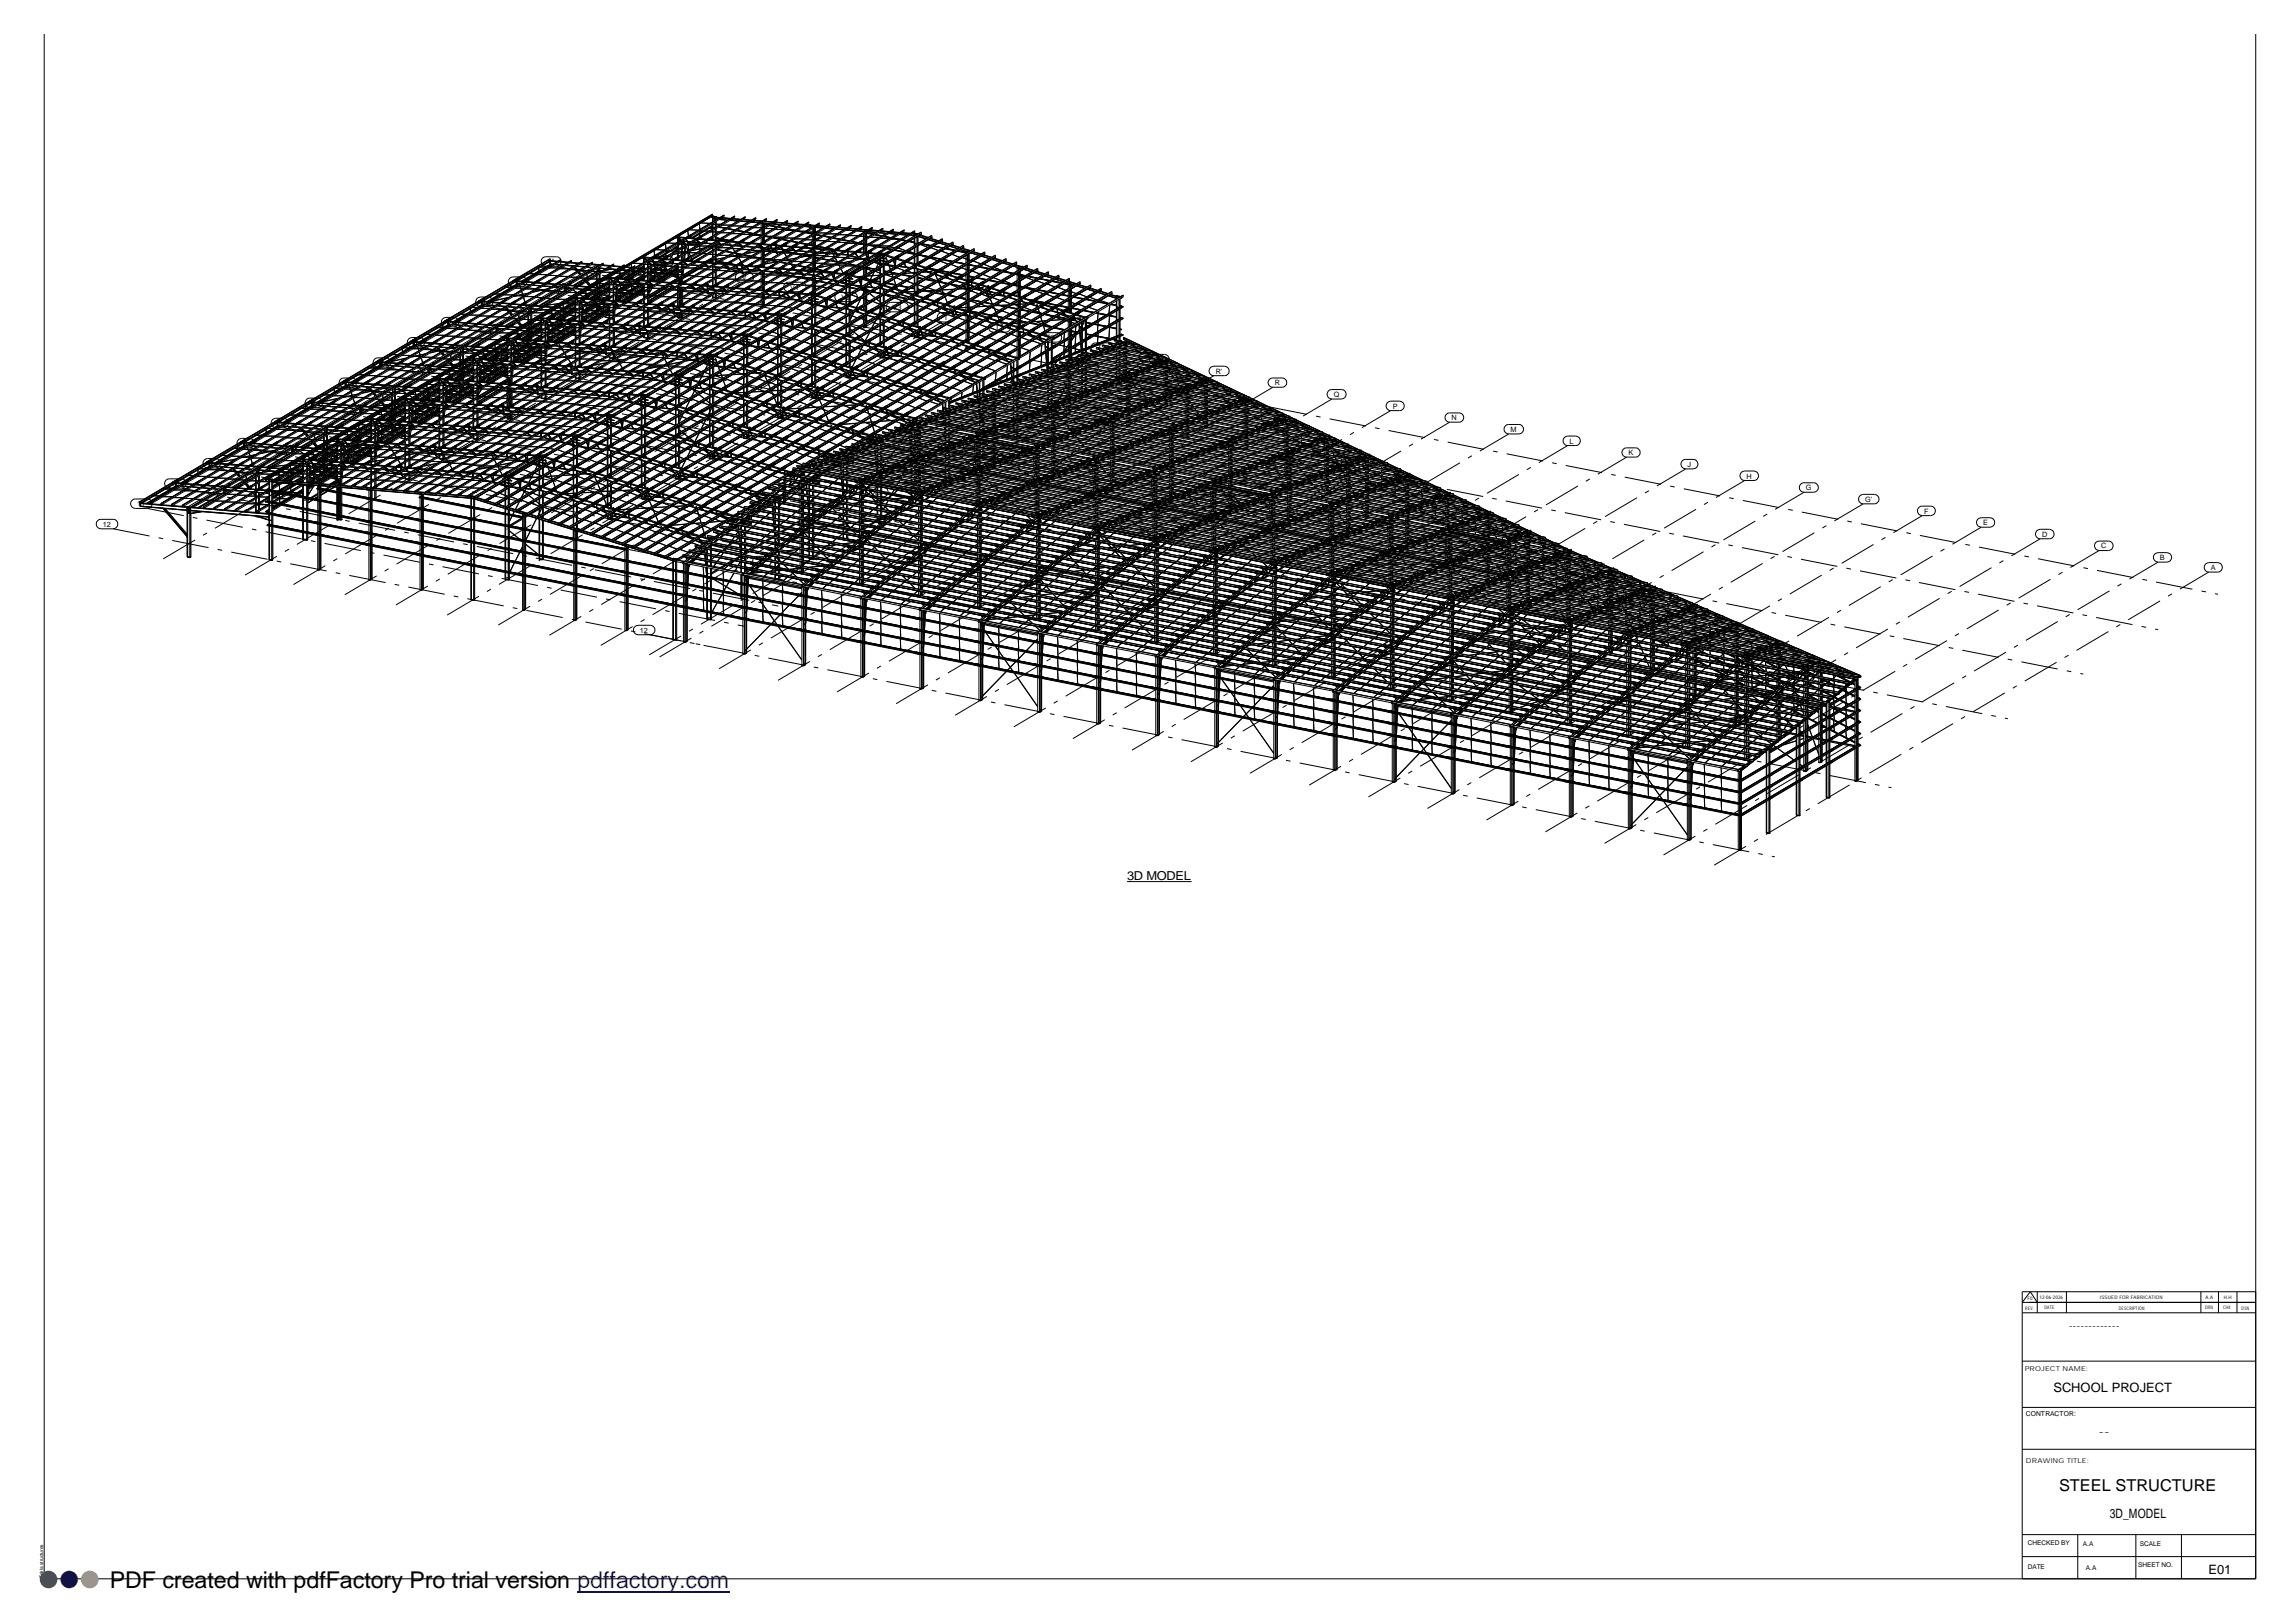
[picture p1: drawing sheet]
<svg xmlns="http://www.w3.org/2000/svg" width="420mm" height="297mm" viewBox="0 0 420 297" stroke-linecap="round" stroke-linejoin="round" font-family="sans-serif">
<defs><g id="words">
<text font-size="4.2" x="20.1" y="290.7">PDF created with pdfFactory Pro trial version pdffactory.com</text>
<text font-size="3" x="376.6" y="272.9">STEEL STRUCTURE</text>
<g font-size="2.4">
<text x="375.6" y="254.8">SCHOOL PROJECT</text>
<text x="385.9" y="277.9">3D_MODEL</text>
<text x="404" y="288">E01</text>
</g>
<text font-size="2.3" x="206.2" y="161.1">3D MODEL</text>
<g font-size="1.7">
<text x="378.4" y="243.3">-------------</text>
<text x="383.8" y="262.7">--</text>
</g>
<g font-size="1.3">
<text x="94.2" y="52.1">1'</text>
<text x="100.2" y="48.4">1&quot;</text>
<text x="120.7" y="48.3">W</text>
<text x="135.7" y="51.3">V</text>
<text x="144.6" y="53">V1</text>
<text x="81.9" y="59.5">2</text>
<text x="88.2" y="55.8">1</text>
<text x="153.9" y="54.9">V2</text>
<text x="163.3" y="56.7">V3</text>
<text x="172.6" y="58.6">T</text>
<text x="75.7" y="63.2">3</text>
<text x="182" y="60.4">T1</text>
<text x="191.4" y="62.3">T2</text>
<text x="200.7" y="64.1">T3</text>
<text x="209.6" y="65.9">S</text>
<text x="63.2" y="70.5">5</text>
<text x="69.5" y="66.8">4</text>
<text x="198.4" y="67.8">1&quot;</text>
<text x="211.5" y="66.3">S'</text>
<text x="222.4" y="68.4">R'</text>
<text x="233.2" y="70.5">R</text>
<text x="50.8" y="77.9">7</text>
<text x="57" y="74.3">6</text>
<text x="187" y="74.3">X1</text>
<text x="244" y="72.7">Q</text>
<text x="254.8" y="74.8">P</text>
<text x="265.5" y="76.9">N</text>
<text x="44.5" y="81.6">8</text>
<text x="173.4" y="82.4">X2</text>
<text x="276.3" y="79.1">M</text>
<text x="287.1" y="81.2">L</text>
<text x="297.9" y="83.3">K</text>
<text x="31.3" y="89">10</text>
<text x="38.3" y="85.3">9</text>
<text x="308.7" y="85.5">J</text>
<text x="319.5" y="87.6">H</text>
<text x="330.3" y="89.7">G</text>
<text x="25.1" y="92.7">11</text>
<text x="159.6" y="90.6">X3</text>
<text x="341.2" y="91.9">G'</text>
<text x="352" y="94">F</text>
<text x="18.8" y="96.4">12</text>
<text x="362.8" y="96.1">E</text>
<text x="373.5" y="98.3">D</text>
<text x="384.3" y="100.4">C</text>
<text x="138.9" y="103.2">8'</text>
<text x="395.1" y="102.5">B</text>
<text x="404.4" y="104.4">A</text>
<text x="117.1" y="115.8">12</text>
</g>
<g font-size="1.2">
<text x="370.4" y="250.9">PROJECT NAME:</text>
<text x="370.6" y="259.1">CONTRACTOR:</text>
<text x="370.6" y="267.7">DRAWING TITLE:</text>
<text x="370.9" y="282.7">CHECKED BY</text>
<text x="370.9" y="287.1">DATE</text>
<text x="381" y="282.9">A.A</text>
<text x="381.6" y="287.3">A.A</text>
<text x="391.1" y="286.7">SHEET NO.</text>
<text x="391.4" y="282.9">SCALE</text>
</g>
<g font-size=".9">
<text x="370.5" y="239.7">REV.</text>
<text x="370.9" y="237.9">F0</text>
<text x="373.1" y="237.7">12-06-2026</text>
<text x="374" y="239.6">DATE</text>
<text x="384.1" y="237.7">ISSUED FOR FABRICATION</text>
<text x="387.6" y="239.6">DESCRIPTION</text>
<text x="403.4" y="239.6">DRN</text>
<text x="403.4" y="237.7">A.A</text>
<text x="406.7" y="239.6">CHK</text>
<text x="406.8" y="237.7">H.H</text>
<text x="410" y="239.6">DSN</text>
<text x="7.9" y="288.8" transform="rotate(-90 7.9 288.8)">Tekla structures</text>
</g>
</g></defs>
<g fill="none" stroke="#000" stroke-width=".18">
<path d="M412.6 6.3v282.6h-404.5v-282.6M130 39.7l.3 .1h-.3M130.1 39.7h.2M130.2 39.8l.1 .1M130.3 39.3v.2M130.3 39.5h.1M130.3 39.5l-2.2 1.3M130.3 39.6v1M130.3 39.7l.6 .1M130.4 39.2l-2.4 1.4M130.4 39.2l-19.1 11.3M130.4 39.2l-6.5 3.9"/>
<path d="M130.4 39.7h-.1M130.4 40h-.1l.5 .1M130.4 39.6h-.1M130.4 39.6v.1M130.4 39.8v.2M130.4 39.6l.5 .1M130.4 40h.5M130.4 39.7l.5 .1M130.5 39.5h-.1l.5 .2M130.5 39.5v.1M130.5 39.5l-.2 .1M130.9 39.7v.5v-.5l.2 .1"/>
<path d="M130.9 39.7v.6M130.9 39.7h.1M130.9 39.8h.7M130.9 39.8l.7 .1M131 39.6l-.1 .1M131 39.6v.1M131.1 39.8h-.2M131.1 39.8h.6M132 39.9l1.5 .1-1.4-.1M132 39.7l.1 .2M132.1 39.9l-.3 .1M132.1 39.9h.2l-.2-.2v.2"/>
<path d="M132.1 39.7v.2M132.2 39.6v.2M132.2 39.8l1.4 .2M132.4 39.4l.1 .3-.3 .1M134 39.8v.2M134.1 39.9l.1 .1zM134.1 39.8v.1M134.4 39.6v.2l-.2 .2M136.1 39.9v.2M136.3 39.8v.2l-.2 .1M136.4 39.7l-13.4 7.8 7.3-4.2M136.4 39.7l-7.1 4.2"/>
<path d="M136.4 39.7h.1M138.3 39.9v.2l-.3 .2M138.3 39.8l-50.8 30.1M138.3 39.8l-25.8 15.3M138.3 39.8l-7.2 4.2M79.7 60h1.8M79.7 59.9h1.8M79.8 60l-2 1.2M80.1 60l-2 1.2 2-1.2M80.9 59.5v.4M80.9 60h.1M81 58.3a2.77 2.77 0 0 1 2.4-.1 .86 .86 0 0 1 .5 .9 .86 .86 0 0 1-.8 .7h-1.5a.86 .86 0 0 1-.8-.5 .86 .86 0 0 1 .2-1z"/>
<path d="M81 60h-.1M81.2 60l-2.1 1.2M81.2 60l-2 1.2M81.7 59.9v.1M81.7 58.8l-1.8 1.1M81.7 58.8h.3l-.2-.1v.1M81.7 58.8l-.4 .3v-.2M81.7 58.6v.2M81.8 58.5l.1 .2M81.9 58.9l.1 .5M81.9 58.9l-1.8 1M81.9 59.4l-.9 .5"/>
<path d="M81.9 58.9h.1M81.9 58.9l.1 .6M82 58.9v.5h.5h-.5M82 58.9v.5M82 58.9v.6M82 59.5h.1M82 58.9l1.2 .1M82 58.9l1.1 .1M82 59.5l-.8 .4 .8-.4M82 58.9l.1 .4M82.1 59.3l-.1 .1M82.1 59.3l.4 .1"/>
<path d="M82.1 58.8h.1M82.1 58.8l1.2 .1M82.1 58.8l-.1 .1M82.1 58.8l-.2 .1M82.2 59.4l-.2 .1M82.3 58.2l.1 .1-7.4 4.2 13.6-8-7.4 4.3h.1M82.8 58.3h.2M82.9 59.4l1.5 .2M83 58.3h.1M83 58.3l-.9 .5M83 59.4l1.5 .1M83.2 59h.1"/>
<path d="M83.3 59h.1M83.7 58.8v.2M83.7 59l-1.9 1.1M83.7 59l-.5 .3v-.2M83.7 59h.1M83.7 58.8l.2 .2h-.2zM83.8 58.7v.2M83.9 59l1.4 .1M83.9 57.5h1.7M83.9 57.5h1.8M84 57.5l-2.1 1.3 .4-.3v-.2M84.2 58.4v.3"/>
<path d="M84.2 58.4h.1M84.2 57.5l-1.2 .8M84.3 57.5l-1.3 .8M84.9 59.6l1.5 .1M85 59.6l1.4 .1M85.1 57.5l-2.2 1.4M85.3 57.5l-2.3 1.4-.1-.1M85.6 59.2l1.4 .1-1.4-.1M85.6 58.9v.3M85.6 59.2l-.4 .2-.1-.2M85.6 59.2l-3.9 2.3M85.7 59l.2 .1h-.2z"/>
<path d="M85.7 59.1l-.1 .1M85.7 58.8v.3M85.8 57.5h.1M85.8 59.1l1.4 .1M85.9 57.5h.1M85.9 57.7l-2.1 1.2M86 56.5l.1 .5M86.1 56.3l-2.1 1.2M86.1 57l-.9 .5M86.2 58.5l-44.7 26.5 7.3-4.4M86.4 56.3l-2.1 1.2M86.8 59.8l1.5 .1"/>
<path d="M86.9 59.7l1.4 .2M87.1 59.4v.2l.4-.3-1.8 1.2M87.2 56.3l-1.1 .7M87.2 54.6a2.91 2.91 0 0 1 2.5-.2 .85 .85 0 0 1 .5 1 .85 .85 0 0 1-.9 .7h-1.4a.88 .88 0 0 1-.8-.5 .88 .88 0 0 1 .1-1zM87.4 56.3l-2.1 1.2M87.5 59.4l1.5 .1-1.5-.1M87.5 59.4h.1M87.5 59.4v-.3l.1 .3M87.6 59.1l.2 .2h-.2M87.6 59.1v.2M87.6 57.7h-1.8h1.8M87.6 59.3v.1"/>
<path d="M87.6 59.1l.2 .2M87.7 59v.2M87.8 57.8h1.7M87.8 59.3l1.3 .1M87.8 57.7h.1M87.8 56.3h-1.9h1.8M87.9 56.3h.1M87.9 55.2h.3M87.9 55.2l1.5 .1M88 55.2l-1.9 1.1M88 55.2l-.5 .2v-.2M88 54.9v.3"/>
<path d="M88 55l.2 .2M88 55.3l.1 .5M88 55l.1 .1M88.1 55.8l-.9 .5M88.1 55.8h.1M88.1 55.1l-.1 .1M88.1 55.1l.1 .1M88.1 54.9v.1M88.1 58.7h.1M88.1 55.1l1.5 .1M88.1 55.2l.1 .6M88.1 55.2h.1"/>
<path d="M88.1 55.1h.2M88.1 55.2l-1.7 1.1 1.7-1.1M88.1 55.2l.1 .6v-.6M88.2 55.8l-.7 .5M88.2 55.8h.1M88.2 55.2l1.2 .1M88.2 55.8l-.8 .5M88.2 55.7l.4 .1M88.2 55.8h.4M88.3 55.1h.1M88.5 54.6l.1 .2M88.6 55.4l-.2 .1h.2"/>
<path d="M88.7 59.9l1 .1M88.8 59.9l.9 .1M88.8 59.9h1M89 59.5v.3l.5-.3-1.9 1.1M89 55.8l1.5 .2-1.4-.2M89.1 55.8l1.5 .1M89.4 55.3h.1M89.5 59.3v.2h.1M89.5 59.3l.2 .2zM89.6 59.2v.2M89.7 57.8h.1M89.7 59.4l.6 .1"/>
<path d="M89.7 56.4h-1.8l1.8 .1M89.7 58h1.7h-1.7M89.8 58l-2.1 1.2 .4-.2v-.2M89.8 56.4v.1M89.8 56.6h1.8M89.8 55.4l1.5 .1M89.9 55.1v.2M89.9 55.3l-3.9 2.4M89.9 55.3l-.4 .3v-.2M90 55.1l.1 .2zM90 55v.2M90 55.3h-.1"/>
<path d="M90 58.8l.1 .1-7.3 4.3-1.5-.2 1.4 .2M90.1 55.2l1.4 .2M90.1 53.9h.2M90.1 53.8h1.8M90.2 54.5h.2M90.3 53.9l-2 1.2M90.4 54.5l-1.2 .7M90.4 54.5l-1.1 .7M90.4 59.4v.2M90.4 59.4v.2l-.9-.1h.9h-.1M90.5 59.4l-.2 .1M90.5 59.5l-1.8 1.1"/>
<path d="M90.5 53.8l-.2 .1M90.5 59.5l.3 .1M90.6 54.7l-7.3 4.3M90.6 54.7l-13.6 8 7.2-4.3M90.6 54.7l-7.4 4.3M90.6 59.3v.1M90.6 59.3l-.2 .1M90.7 59.7v.1M90.8 59.5v.2M90.8 59.5h.1M90.8 60v.7M90.9 59.6h.1"/>
<path d="M90.9 59.4h-.4v.1M90.9 59.4l.2 .1M90.9 59.4v.2M90.9 59.9v.3M91 56l1.4 .1h-.4M91 56l1.5 .1M91 59.4l-.2 .1M91 59.4l-.2 .3M91 59.4h.1M91 59.4v.1M91.1 55.9l1.4 .1M91.4 55.5v.3l.5-.3-6.1 3.6 .4-.3v-.2"/>
<path d="M91.4 53.8l-2.3 1.4M91.4 59.6l1.5 .2M91.4 59.7l1.4 .1M91.4 59.4v.2M91.4 59.6l-.4 .3-.1-.2M91.4 59.6l-1.8 1.1M91.5 59.5l.2 .1h-.3M91.5 59l-.8 .4M91.5 59h.4M91.5 59.4l.1 .1M91.6 53.8l-1.2 .7M91.6 58h.1"/>
<path d="M91.6 59.6l1.4 .1M91.6 58.1l1.8 .1M91.7 58.2l-2 1.2 .4-.3-.1-.2M91.7 56.6h.1M91.8 55.5l1.5 .1-1.5-.1M91.8 56.8h1.7M91.8 56.7l1.8 .1M91.8 55.2l.1 .3M91.9 59v.1M91.9 59.1l-.8 .4M91.9 56.8l-2.1 1.2M91.9 59l-.9 .5"/>
<path d="M91.9 55.3l.2 .2h-.2zM91.9 55.2l.1 .2M92 59l.1 .1-7.3 4.2M92 59.1v.2l-.4 .3M92 53.8h.1M92 55.4l1.4 .1M92.1 53.9l1.8 .1h-1.8M92.2 54l-2.2 1.2 .5-.3v-.2M92.2 56.1l.1 .1M92.2 52.6h1.8M92.2 52.5l1.8 .1M92.3 56.1v.1"/>
<path d="M92.3 52.6l-4.2 2.5M92.4 54.9v.2l-.4 .3M92.5 54.9l-13.6 7.9 .1 .1M92.5 56.4l.3 .4M92.6 52.6l-2 1.2M92.6 52.5l1.8-1-1.7 1M92.7 56.3l.6 .6M92.8 58.2l-1.3 .8M92.8 56.8l.2 .3M92.9 59.8l7.3-4.3-38.4 22.7M92.9 59.8h.1M92.9 56.1l1.5 .2"/>
<path d="M92.9 56.2l1.5 .1M92.9 56.8l-.3-.5 .4 .5M93 59.8h.1M93 56.8l.2 .2M93 56.8l.1 .2M93 54.5l-2.7 .6M93 56.1l1.4 .1M93 57.1l-.5-.7 .5 .7M93.1 54.4l-2.7 .6M93.2 57.3l.4 .4M93.2 50.9a3.3 3.3 0 0 1 2.7-.1 .85 .85 0 0 1 .5 .9 .85 .85 0 0 1-.9 .7h-1.6a.88 .88 0 0 1-.8-.5 .88 .88 0 0 1 .1-1zM93.3 57.3l.3 .4"/>
<path d="M93.3 58.2l-1.4 .8M93.3 55.7v.2l.5-.3-1.9 1.1M93.3 59.8l1.5 .1M93.3 57.2l.4 .5M93.3 57.2l.4 .4M93.3 59.6l.1 .2M93.4 59.8l-6.1 3.6 1.4 .1M93.4 59.8l-.5 .3v-.2M93.4 52.1v.4M93.4 52.6l-2 1.2M93.4 52.6h.1M93.4 59.6l.2 .2h-.2z"/>
<path d="M93.4 57.2l.4 .4M93.4 59.8h.1M93.5 59.5v.2M93.5 52.6h-.1M93.6 58.3h1.8M93.6 58.3h1.7M93.6 58.2h.1M93.6 59.8l1.4 .1M93.6 52.6l-2 1.2 2.1-1.2M93.7 56.9h1.8M93.7 56.9h1.7l-2 1.3h-1.8M93.7 58.3l-2.1 1.3"/>
<path d="M93.7 56.8h.1M93.7 55.7l1.5 .1M93.8 55.4l.1 .2M93.8 56.9l-2 1.2M93.9 55.5l.1 .1h-.1zM93.9 55.3v.2M93.9 59.2v.3M94 54.1h1.8M94 54h.1M94.1 54.1l-2.1 1.3M94.1 52.6h.1M94.2 51.2l.1 .2"/>
<path d="M94.3 51.4l-1.9 1.1M94.3 51.4l-.5 .3v-.2M94.3 51.4v-.2l.2 .2M94.3 51.4h.1M94.3 51.4h.2M94.4 55.1v.2M94.4 54.1l-.4 .1M94.4 58.6l.2 .2M94.4 51.1v.2M94.4 55l-13.5 8M94.4 51.5v.5M94.4 55h.1"/>
<path d="M94.4 51.4h.1M94.4 52h.1M94.4 58.5l.2 .3M94.4 52l-.9 .5M94.4 51.4l.1 .7M94.5 52.1l-.8 .4M94.5 51.4v.1M94.5 58.8l-.2-.2 .2 .2M94.5 58.5l.2 .2M94.5 51.4v.6M94.5 51.5v.5M94.5 52.1h.1"/>
<path d="M94.5 51.4v.7M94.5 58.3l-2.2 1.3M94.6 54.1l-.7 .2M94.6 51.5v.4M94.6 58.5l.1 .2M94.6 51.9h.4M94.6 51.4h-.1M94.6 51.4h.1M94.6 51.9l-.1 .1M94.6 51.4h-.2M94.7 51.4l-.2 .1 1.3 .1M94.7 51.4l1.1 .1"/>
<path d="M94.7 51.4h.1M94.7 51.4l-.2 .1M94.7 52l-.2 .1M94.7 59l.5 .7-.5-.6M94.7 59l.6 .6M94.8 58.3l-2.3 1.3M94.8 50.8l-38.5 22.8 13.6-8M94.8 58.3l-2.3 1.4M94.8 50.8v.3M94.8 56.3l1 .1-.9-.1M94.8 58.9l.6 .7-.6-.6M94.9 57.2v.1"/>
<path d="M94.9 57.6v.5M94.9 56.9l-2.1 1.2M94.9 58.1l-.3 .2M94.9 51.7l.1 .3-.4-.1M95 56.3h.9M95 51.7v.3M95 58.9l.5 .6M95 51.9h.1M95.1 52.2l.2 .9M95.1 52.2l.3 .9M95.2 50.8h.3M95.3 55.8h.1"/>
<path d="M95.3 59.9v-.2v.2M95.4 56.9l-3.5 2.2M95.4 59.6v.3M95.4 53.4l.1 .4M95.4 51.4l.1 .1M95.5 53.3l.1 .5M95.5 50.8v.1M95.5 58.3h.1M95.5 50.9l-.8 .5M95.5 50.8l1.3-.7-1.3 .8M95.5 50.8l-.9 .6M95.5 52l1.5 .1"/>
<path d="M95.6 53.9l-.9 .2M95.6 53.8l-1.2 .3M95.6 53.9v.2M95.6 56.9h.1M95.6 54.1l.1 .1M95.7 55.8l.9 .1zM95.7 54.1v.1M95.7 55.8l-.5 .2v-.2M95.7 56.9h.1M95.7 55.8v-.2l.1 .2M95.7 56.9h-.1M95.7 55.8l-1.8 1.1"/>
<path d="M95.7 55.8h.2M95.8 55.6l.1 .2M95.8 54.5l.2 .8M95.8 57.1l-2.1 1.2M95.8 55.6v.2M95.8 51.6h.1M95.8 54.4l.3 .9M95.8 55.5v.2M95.9 59.4v.2M95.9 55.8h.8M95.9 59.9l1 .1M95.9 59.4l-25.9 15.3"/>
<path d="M95.9 59.4l-7.3 4.2M95.9 54.1h.1M96 52.7h-1.9M96.1 54.3l-2.2 1.2 1.5 .2M96.1 52.7h.1M96.1 55.6v.2M96.1 51.6l1.5 .1-1.4-.1M96.1 55.5l.1 .3M96.2 51.4v.2M96.2 52.9l-2.1 1.2M96.2 51.6l-4 2.3M96.2 56l.1 .1"/>
<path d="M96.2 51.6l-.4 .3-.1-.3M96.3 56v.1M96.3 51.4l.1 .2h-.1zM96.3 56.1h.1M96.3 55.2v.3M96.3 51.6h-.1M96.3 51.3v.2M96.4 55.2l-38.5 22.7 19.7-11.7M96.4 55.2h.1M96.4 51.5l1.4 .1M96.5 50.1l-2.1 1.3M96.5 53.7l-.9 .2 .1 .2"/>
<path d="M96.6 55.9h.1M96.6 57.3v.3M96.6 57.9v1M96.6 59.5v.5M96.6 55.9l.4 .1-1.5 .9M96.6 53.6l-1 .2M96.6 57.1l-1.7 1M96.6 55.9l-1.7 1M96.7 57.2v.3M96.7 57.8v1M96.7 59.5v.5M96.7 56.5v.5h.2"/>
<path d="M96.7 59.3h.1M96.7 59.4l-2 1.2M96.7 56.1v.1M96.7 50.9l.1 .1-7.3 4.3M96.7 59.4l.2 1.1M96.8 59.1v.3M96.8 59.2l-.1 .2M96.8 55.9h.4M96.8 59.1l-2.1 1.2M96.8 59.4l.1 1M96.8 59.1h.1M96.8 55.8h.1"/>
<path d="M96.8 55.8h.3M96.8 59.3l1.9 .1M96.8 59.2l1.9 .1M96.9 56.9v.1M96.9 56.9l-.3 .2M96.9 56.9l.1 .1M96.9 52.2l-1.4-.2 1.4 .2M96.9 59.3h-.1M96.9 57.1l-2.1 1.2M96.9 56h.1M96.9 56.4v.6h.2M97 59.3l-.2 .1"/>
<path d="M97 57l.1 .1-.1-.1M97 57l-.1 .1M97 57h.1M97.1 56.3v1M97.1 57.6v1M97.1 59.2v.7M97.2 56v1.1M97.2 55.9l7.4-4.3-13.7 8M97.2 56.2v.8M97.2 59.9v.3M97.2 57v.1M97.3 55.8l-.4 .1"/>
<path d="M97.3 57.1v.1M97.3 57.5v1M97.3 59.1v.7M97.3 59.9l-.1 .3M97.3 59.9l.2 .2zM97.3 55.8l-.1 .1M97.3 58.5h-1.8h1.8M97.4 52.2l1.5 .1M97.4 59.8v.2M97.5 57.1h-1.9h1.8M97.5 52.2l1.4 .1M97.5 58.5h-.1"/>
<path d="M97.5 58.6h.1M97.6 57.1h.1M97.6 56.1l-.2 .1h.2M97.6 56l1.5 .1M97.6 57l-.4 .1M97.7 56l-1.9 1.1M97.7 56l-.5 .2M97.7 51.8v.2l.4-.3-1.8 1.2M97.7 55.7v.3M97.7 51.7h.1M97.7 50.1l-2.3 1.3M97.7 56.9l-.5 .1"/>
<path d="M97.7 55.8l.2 .2zM97.7 55.9v.1M97.7 55.7l.1 .1M97.7 54.3h-1.8h1.8M97.8 50.1l-2.3 1.4M97.8 55.9l1.4 .1M97.9 59.5l-1.1 .6M97.9 54.3h.1M97.9 50.1l-2.4 1.4M97.9 52.9h-1.8h1.8M98 52.9h.1M98 53h1.8"/>
<path d="M98.1 59.3l-1.3 .8M98.1 51.8l1.5 .1M98.1 58.6h.9M98.1 51.8v-.3l.1 .3M98.1 51.8h.1M98.2 51.6l.1 .1M98.2 51.6v.1M98.2 55.3h.1M98.2 50.1h-1.8h1.8M98.2 51.7v.1M98.2 51.7h.1M98.3 51.4v.2"/>
<path d="M98.3 55.3l-13.6 8M98.3 51.7l1.4 .1M98.3 55.3l-13.5 8M98.3 50.1h.1M98.3 56.6l-1.1-.1 1.1 .1M98.3 50.2h1.8M98.6 49.1v.5M98.6 49.6l-.9 .5M98.6 48.9l-2 1.2M98.6 59.4l-1.2 .6 .4-.2v-.2M98.7 51.1h.1M98.7 58.3h.1"/>
<path d="M98.7 58.3l.3 .1M98.8 51.1l-13.6 8.1-1.5-.2 1.4 .1M98.8 51.1h.1M98.8 58.2l-1.9 1.1M98.8 58v.2M98.8 58.2h.1M98.8 56.6l1.5 .1M98.8 54.6l.4 .1M98.8 54.6l-2 1.2M98.8 58.2l-6 3.5M98.8 59.4h.1M98.8 58.3h.2"/>
<path d="M98.8 58.2l-1.8 1.1M98.8 58.1v.2M98.8 57.9l-2 1.2M98.8 59.3l.1 .1M98.8 58.3h-.1M98.8 58.1l.8 .7M98.8 58.1h.1M98.8 58.2l.8 .6M98.9 58.1l-.1 .1M98.9 58.1l.7 .7M99 58.3v.8M99 59.5v1"/>
<path d="M99 59.5l-2.1 1.2M99 58l.4 .2zM99 59.1l-.4 .2M99 58.8l-.9 .5M99 55.7h.2M99.1 58l.1 .2 1.3 .1M99.1 58.3l1.2 .1zM99.1 54.4l-.3 .2M99.1 58l-.2 .1M99.1 56.1h.1M99.1 58.4v.7M99.1 59.4v1"/>
<path d="M99.1 56.1l7.4-4.3-7.3 4.3M99.1 58.2v.1M99.1 56.7l-.6 .1M99.2 54.7l-1.9 1.1M99.2 54.7l-2 1.1-.6 .1M99.2 55.7v.1M99.2 56.1h.1M99.2 53l-1.7 .4M99.2 55.8l-.4 .2M99.2 55.7l-.4 .3M99.2 47.2l.6-.2h2a.87 .87 0 0 1 .9 .9 .87 .87 0 0 1-.9 .8h-2a.88 .88 0 0 1-.7-.5 .88 .88 0 0 1 .1-1zM99.2 58.3l.5 .5"/>
<path d="M99.3 56.7l-.6-.1 1.5 .2M99.3 56.7l.9 .1M99.3 56.7l-.9 .2M99.3 56.7l-1 .2M99.3 56.7h.1M99.3 56h-.2M99.3 52.4l1.5 .1M99.4 52.3l1.4 .2M99.4 55.9l-.5 .1M99.4 53l-2 .5M99.4 52.3l1.5 .1M99.4 57.2h-1.8l1.8 .1"/>
<path d="M99.5 57.3h.1M99.5 57.4h.1M99.6 57.2v.1M99.6 54.5l-.4 .2M99.6 51.9h.1M99.6 56.1l1.4 .2-1.5-.1M99.6 55.9v.2M99.6 56.1l-6.1 3.6M99.6 51.9v.3l.5-.3-4 2.4M99.6 56.1l-.5 .3v-.2M99.7 55.9l.1 .2h-.1zM99.7 56.1h-.1"/>
<path d="M99.7 54.4h-1.8l1.8 .1M99.7 55.8v.2M99.7 48.9l-1.1 .7M99.8 56l1.4 .2M99.8 59.1v.9M99.8 54.4v.1M99.8 54.6h1.8M99.8 59l.5 .5M99.9 48.9l-2 1.2 2-1.2M99.9 58.9l.8 .1M99.9 59l.6 .5M99.9 53h.1"/>
<path d="M100 53.2h1.7l1.6-1-3.7 2.2 2-1.2M100 53.2h1.8M100.1 53.2l-4.2 2.5M100.1 52.9l-.6 .1M100.1 51.7v.2h.1M100.1 51.7l.2 .2zM100.2 52.8l-.9 .2M100.2 57.4h1.1M100.2 51.6v.2M100.2 51.9l1.4 .1M100.2 59.5l.2 .1M100.2 50.2h.1"/>
<path d="M100.3 59.5l-.6-.5v1M100.3 50.4h1.7M100.3 50.4h1.8M100.3 59.5l.2 .1M100.3 48.9h-1.8h1.7M100.3 60l-.1 .9M100.4 59.6h.1M100.4 50.4l-2.1 1.2 .4-.2v-.2M100.4 58.4l.1 .2-1.5 .9M100.4 58.5h.1M100.4 49h1.8M100.4 48.9h.1"/>
<path d="M100.4 58.5l.5 .9M100.4 58.5l.5 .8M100.4 47.8h.3M100.5 47.5v.3M100.5 47.8l-1.9 1.1M100.5 59.9l-.1 1 .6-.4M100.5 59.5l-.1 .1h.1M100.5 58.5l.5 .8M100.5 47.9l.1 .5M100.5 47.7v.1M100.5 47.5l.2 .3M100.5 47.5v.2"/>
<path d="M100.5 47.7l.2 .1M100.6 48.4l-.8 .5M100.6 47.4v.2v-.2M100.6 47.4h.1M100.6 59.5h-1.8h1.8M100.7 47.8h-.2l1.4 .1M100.7 47.4l-13.2 7.8M100.7 47.8l-3.9 2.3M100.7 47.4l-6.9 4M100.7 47.7l1.4 .1M100.7 47.8l1.2 .1M100.7 47.8l.1 .6h-.2"/>
<path d="M100.7 47.8v.6M100.7 48.4h.1M100.7 59h-.8l.8 .1M100.7 51.3l-13.6 8M100.7 48.3h.5M100.7 48.4l-.8 .5M100.8 59.5h.1M100.8 48.3l.3 .1M100.8 54.6l-2.2 1.4M100.8 59h.6M100.8 59l.5 .1M100.8 59.1h.5"/>
<path d="M100.8 58.1l.1 .3M100.9 58.4l-.4 .1M100.9 56.9l-1.8 1.1M100.9 56.8h.1M100.9 56.9h.1M100.9 58.3v.1M100.9 56.7l-2 1.2M100.9 56.8v.1M100.9 58.2l.2 .2-.2-.1zM100.9 56.7v.2M100.9 56.9l.1 1.1-.1-1M101 56.6v.3"/>
<path d="M101 58.1v.2M101 56.8l1.8 .1M101 56.8l1.9 .1M101 57.7l-.9 .5M101 56.9h-.1M101 56.6l-.1 .1M101 59.6v1M101 56.3l7.5-4.4-13.7 8M101 58.3h.1M101 54.6l-1.8 1.1M101 56.8v.1M101 56.3l.1 .2"/>
<path d="M101.1 56.9h1M101.1 56.8l1.1 .1M101.1 56.8l-.1 .1M101.2 56.8h.3M101.3 52.5h.2M101.3 52.5h.3M101.3 58.3l.2-.4-.2 .4M101.3 58.1l-.3 .2 1.4 .1M101.3 52.5h.4M101.4 57.5h.3M101.4 57.4h.1M101.4 57.8v.1"/>
<path d="M101.5 57.6h.2M101.5 56l.1 .2M101.6 48.4l1.4 .1M101.6 48.4l1.4 .2M101.6 57.6l-1.2 .7M101.6 56v.2M101.6 48.3l1.5 .2M101.7 59.8h.1M101.7 52.5l.5 .1M101.7 54.6h.1M101.7 59.8l-.7 .4M101.8 59.1l1.5 .2"/>
<path d="M101.8 54.8h1.7M101.8 54.7l1.7 .1M101.8 59.1l1.5 .1M101.9 54.8l-2.2 1.2 .5-.2v-.3M101.9 52.5h.4M101.9 53.4h1.8M101.9 59.6l-.9 .6 .7-.4M101.9 59.1h.9M101.9 53.3l1.8 .1M101.9 53.2h.1M101.9 56.9h.3l-2.3 1.3M101.9 56.3l1.1 .1"/>
<path d="M102 52.1h.9h-.1M102 59.6l-1 .6M102 51.9v.2M102 51.8v.3M102 53.4l-4.2 2.5 .5-.3-.1-.2M102 52.1h.2l-.1-.2v.2M102 52.1l-1.9 1.1M102 52.1l-.4 .2-.1-.2M102.1 55.6l.1 .1M102.1 55.7v.2M102.1 56.3h1M102.1 51.8l.1 .1"/>
<path d="M102.2 52.9v.1M102.2 53.3v.5M102.2 57.6h.6M102.2 52l.6 .1M102.2 50.4h.1M102.2 53.8l-1.4 .8M102.2 50.5l1.8 .1h-1.8M102.2 55.5l-2.2 .4M102.2 59.5l-.3 .1M102.3 58.5l-1.5-.1 1.4 .1M102.3 49h.1M102.3 58.6l.1 .2-3.6 2.1"/>
<path d="M102.3 50.6l-2.1 1.2 .5-.2-.1-.2M102.3 58.5h.1M102.3 59.5l-1.3 .7M102.4 47.9l1.4 .1-1.4-.1M102.4 58.7l.6 .4h-.1M102.4 58.7h.1M102.4 59.5l-.3 .1M102.4 58.7l.5 .4M102.4 49.2h1.7M102.4 49.1l1.7 .1M102.4 47.7l.1 .2M102.4 47.9l-6 3.6 .4-.3v-.2"/>
<path d="M102.4 59.6l-1.1 .8 .4-.3v-.2M102.4 49.2l-2 1.2M102.5 47.7l.2 .2h-.2zM102.5 47.8v-.2l.1 .2M102.5 52.3l-1.5 .4M102.6 59.6h-1.8l1.7 .1M102.6 52.4l-1.7 .3M102.6 51.4h.1M102.6 57h.1M102.6 47.5l-13.2 7.8M102.6 47.8l1.4 .2M102.6 47.5l-13.1 7.8"/>
<path d="M102.6 47.5l-6.8 4.1M102.6 56.9h.1M102.7 51.4l-13.7 8.1 7.4-4.3M102.7 51.4l-7.4 4.4M102.7 59.8h1.8M102.7 58.6l1.5 .1M102.7 59.6v.1M102.7 56.9h.1M102.7 58.5l1.5 .2M102.7 56.9l-1.1 .6M102.8 58.3v.2M102.8 59.4l-.3 .2"/>
<path d="M102.8 58.5l-.3 .2M102.9 58.3l.1 .2h-.1zM102.9 59.1h.1M102.9 58.5h-.1M102.9 59.1l.5 .1M102.9 53.4l-.7 .4M102.9 52h.1M102.9 52v.2l-.9-.1M102.9 58.2v.2M102.9 59v.1M103 52v.2M103 55.7l-1.9 1.1"/>
<path d="M103 55.6h.1M103 59.4l-1.9 .1M103 56.5v.2h.1M103 55.5v.2M103 57.4v.1M103 56.9h.1M103 55.5l-2 1.1M103 57.4l-1.5 .9M103 57.4h.1M103 57.6v.5M103 59.7v.1M103 55.7l.1 1"/>
<path d="M103 55.8l.1 .9M103 56.4l-3 1.8M103 55.4v.1M103 55.4v.3M103 56.4l-.7 .5M103 57.8l-1 .6M103 57.7l-1.1 .7M103 59.8l.1 .9-.1-.1M103 52.1l-3.9 2.3M103 57.6l.1 .4M103 59.8l.1 .9M103 55.7h.1"/>
<path d="M103 52.1l.3 .1M103.1 59.4l-1.9 .1M103.1 56.7l-.3 .2M103.1 58.4v.1M103.1 57.1v.3M103.1 53.4l-3.9 2.4M103.1 57.4h-.1M103.1 55.6h-.1M103.1 51.9v.1M103.1 57.6h.2M103.1 51.9l-.2 .1M103.1 57l.1 .4"/>
<path d="M103.1 51.9l-.3 .2M103.2 58.5l.2-.4-.1 .4M103.2 53.4l-2.1 1.2M103.2 57.5v.1M103.2 59.6l-.1 .1M103.2 57h.3M103.2 52.7l.1 .5M103.2 52.3v.1M103.2 55.6l-.2 .1M103.3 58.3l-.3 .2 1.4 .1M103.3 53.2l-.4 .1M103.3 53.2h.1"/>
<path d="M103.3 56.9l.4 .1M103.3 53.3h-.1M103.3 52.6v.7M103.4 52.2h.1M103.4 52.7l1 .1M103.4 52.6v.2h.1M103.4 57.6h.1M103.4 57.7h.2M103.4 52l-.4-.1v.2M103.5 56.4l-.4 .3M103.5 52.5v.3l.2-.1M103.5 52.2h.1"/>
<path d="M103.5 52.2h-.1M103.5 52v.2M103.5 48.6l1.4 .1M103.5 52.8v.4l-.2 .1M103.5 48.6l1.5 .1M103.5 56.3l.2 .1M103.5 57.7l-1.1 .7M103.5 57l.1 .1M103.5 56.3v.1M103.5 56.4v-.2l-.1 .3h.1M103.5 56.4h.1M103.5 52l-.1 .1v.2"/>
<path d="M103.5 52l-.2 .1v.2M103.5 52v.1M103.6 56.1v.2M103.6 48.5l1.4 .1M103.6 57l-.4 .3M103.6 56.4h.1M103.7 59.3h.2M103.7 60l-2.7 1.6M103.7 60l-.6 .4M103.7 54.8h.1M103.7 54.9h.1M103.7 59.3l1.5 .1"/>
<path d="M103.8 59.3l1.4 .1M103.8 53.5h1.9M103.8 53.4h.1M103.8 59.2l.5 .1M103.8 59.8l-.7 .5 .6-.3M103.8 53.6h1.8M103.9 52.2l1.5 .2M103.9 59.8l-1.2 .8M103.9 52l.1 .2M104 57.1h.1M104 52.2l-1.9 1.1M104 52.2l-.5 .3v-.2"/>
<path d="M104 52.7l-.5 .3M104 56.5l.5 .1M104 53.6l-2.1 1.1M104 57l-2.2 1.4M104 52.2h.1M104 52l.2 .2h-.2zM104 51.5l.4 .1M104.1 51.9v.2M104.1 55.8l-1 .6M104.1 55.8l-1.1 .6M104.1 50.8h1.8M104.1 52.2l1.4 .1"/>
<path d="M104.1 57.7h1.1M104.1 56.4l.5 .1M104.1 50.7h1.9M104.1 50.6h.1M104.2 52.7l-.7 .5 .7-.5h-.8h.9M104.2 57.7h1M104.2 57.1l-1.2 .6M104.2 59l.1 .3M104.3 59l.4-.3-4.3 2.6-.2 1M104.3 59.4h.1M104.3 49.4h1.7M104.3 49.3h1.8"/>
<path d="M104.3 59.4h-.7l-2.8 1.6M104.3 50.8l-2.1 1.2 .4-.3v-.2M104.3 59.4h-.8M104.3 57.1l-1.3 .6M104.3 58.7v.6M104.3 49.2h.1M104.3 58.9l.1 .4M104.3 55.6l-1.3 .8M104.3 54.9h.9M104.4 51.6h.1M104.4 59.3l.9 .1M104.4 52.7h.3"/>
<path d="M104.4 59.3h-.1M104.4 47.8v.2M104.4 51.6l-.8 .5-.1-.1M104.4 51.6l-.9 .5M104.4 54.9h.8M104.4 52.7l.3 .1M104.4 49.4l-2 1.1M104.4 48l-1.9 1.1M104.4 55.6l-1.3 .8M104.4 52.8h.2M104.4 47.9l.2 .1h-.2zM104.5 47.9v-.1v.2"/>
<path d="M104.5 51.6v.3M104.5 48l1.5 .1M104.5 57.1l.1 .1M104.5 52.9l-.6-.4 .7 .4M104.6 47.7l-31.9 18.8M104.6 47.7l-13.2 7.8-1.5-.2M104.6 47.7h.1M104.6 57.1h.1M104.6 59.4l-.7 .4M104.6 59.8h.1M104.6 56.6l-.1-.1 .7-.4-1.5 .9M104.6 58.8h1.5"/>
<path d="M104.6 60h1.8M104.6 57.1l-1.1 .6M104.6 59.9l1.9 .1M104.7 48.7h.1M104.7 48.7l.1 .1-.1-.1M104.7 59.4l-1.6 1M104.7 58.5v.2h.1M104.7 56.6h.8M104.8 56.5l.4-.3-3.6 2.1M104.8 56.5l.4-.2-1.1 .7M104.8 60l-2.1 1.2M104.8 58.5l.1 .2z"/>
<path d="M104.8 56.5l.4-.2-1.3 .7M104.8 53l.7 .5M104.8 55.7l-1.2 .6 .5-.2-.1-.2M104.8 56.6h.8M104.8 48.7l.1 .1M104.8 57h-1.8l1.8 .1M104.9 56.6l-3 1.8M104.9 58.4v.2M104.9 57.2h1.8M104.9 57v.1M104.9 49l.6 .7-.2-.3M104.9 54.6l.3 .1-.2-.1"/>
<path d="M104.9 56.6v.3l.3-.2-.5 .3M104.9 56.5h.2M104.9 55.6h-1.9l1.9 .1M105 56.6l-.8 .4M105 55.2l-1.5 .2M105 54.6h.1M105 49l.2 .3M105 54.2l-6.2 3.7M105 54.2h.1M105 57.2l-1.7 1 .1-.2M105 54.2l.1 .3M105 49l.3 .3"/>
<path d="M105.1 54.5l-6 3.5M105.1 59.4l-1.9 1.1 .4-.2v-.3M105.1 55.2l-1.5 .2M105.1 54.5v.1M105.1 54.6l.1 .1M105.1 55.6v.1M105.1 54.6h-.1M105.1 54.5l-1.9 1M105.1 52.8l1.5 .2M105.1 54.2l-2.1 1.2M105.1 48.9l.4 .4M105.1 57.2h.1"/>
<path d="M105.2 54.4l.4 .1zM105.2 52.8l1.5 .1M105.2 55.8l-3.8 2.2M105.2 57.1h.1M105.2 56.3h.1M105.2 58.5h.1M105.2 58l-.9 .6M105.2 56.5l-.1 .1M105.2 58.6v-.2l-.3 .2 1.4 .2M105.2 54.6v.9M105.2 55.8v1M105.2 57.1v1"/>
<path d="M105.2 59.7v1M105.2 57.7l-1.4 .8M105.2 48.9l.4 .4M105.2 57.8l-1.3 .7M105.2 57.7l-1.3 .8M105.2 55.4l-.3 .2M105.2 55.1l-2.1 1.3M105.2 55.2l-.7 .4M105.2 55.1l-.8 .5M105.2 56.4l-.1 .2M105.2 56.4l-.2 .2M105.3 54.3l.2 .1 1.3 .2"/>
<path d="M105.3 54.6l1.3 .1M105.3 54.3l-.3 .1 .8 .8M105.3 58.1v.2M105.3 54.7v.7M105.3 55.7v1M105.3 57v1M105.3 58.3v.4M105.3 59.6v1M105.3 50.8l-2.1 1.2M105.3 49.4l.3 .2M105.4 54.5l-.1 .1M105.4 48.7l1.5 .2-1.4-.2"/>
<path d="M105.5 54.6l.4 .5M105.5 49.4l.2 .2-.2-.2M105.5 53.6h.1M105.5 48.7l1.5 .1M105.7 59.4l1.4 .2M105.7 49.4l.1 .1M105.7 48.2l-1.4-.1 1.5 .1M105.8 53.5v.1M105.8 59.4l.9 .1M105.8 53.7h.1M105.8 55.1l-.7-.7 .7 .7M105.8 52.4l1.5 .1-1.4-.1"/>
<path d="M105.8 50.8l-1.4 .8M105.8 49.8l.4 .4-.3-.4M105.9 52.4h.1M105.9 52.4v-.2v.2M105.9 52.4l-.5 .3v-.2M105.9 52.4l-1.9 1.1M106 52.4h-.1M106 52.2v.2M106 55.3v1M106 56.6v1.1M106 58v.7M106 59.5v.8"/>
<path d="M106 52.2l.1 .2h-.1M106 52.2l.1 .2M106 49.7l.3 .5M106 52.1v.2M106 55.3l.7 .6M106 53.9l.6 .4M106 55.4v.9M106 57.9v.8M106 59.5v.7M106.1 50.7v.1M106.1 55.2l.8 .1M106.1 55.3l.8 .1"/>
<path d="M106.1 52.3l1.3 .2M106.1 50.3l-.4-.4 .4 .4M106.1 53.9l.5 .3M106.1 56.6h.4M106.2 55.2l.7 .1M106.2 55.3l.5 .5M106.2 60l-.1 .2M106.2 60v.2M106.2 59h.1M106.2 49.4h.1M106.2 58.9v.2l-1.4 .8M106.2 59.5v.5"/>
<path d="M106.3 59.5l-.1 .5M106.3 59l-.1 .1 .6 .3M106.3 59l.5 .4M106.3 48.2l-1.9 1.1M106.3 48v.2M106.3 48.2h.2M106.3 49.5l-2 1.2M106.3 60h.1M106.3 48l.2 .2M106.3 48l.1 .2M106.4 57.7l-.1 1M106.4 53.7h1.2"/>
<path d="M106.4 47.9v.2M106.4 59.5l-.1 .5M106.4 57.7l-.1 1.1M106.5 47.8l-31.8 18.9M106.5 53.7h1.1M106.5 56.5l-.1 .1M106.5 57.2v.2M106.5 47.8l-13.2 7.8M106.5 47.8l-6.9 4.1M106.5 48.2l1.4 .1M106.5 57.2l-.1 .2M106.5 56.6h-.5v1"/>
<path d="M106.5 55.8l-.5-.5 .6 .7M106.6 57.9h.5M106.6 56.3l-.1 .9M106.6 59.5l-.2 .1M106.6 58.9l1.5 .1-1.5-.1M106.6 60h.1M106.6 54.7v.2l-1.4 .9M106.6 55.9v.1M106.6 57.6l-.1 1M106.6 59.5l-.2 .2 .3-.2M106.6 54.9l.5 .8M106.6 54.9l.5 .7"/>
<path d="M106.6 55.9h.1M106.6 57.2h.1M106.7 54.8h.1M106.7 58.6v.3l.1-.1M106.7 54.8l-.1 .1M106.7 54.8l.5 .8M106.7 58.8l-.3 .3M106.7 56.8h.1M106.7 56.7h.2M106.7 56.6h.3M106.7 58.7l.2 .1zM106.7 55.8l-.1 .1"/>
<path d="M106.8 59.4h.1M106.8 55.8l-.2 .1M106.8 56.2l-.2 1M106.8 58.5v.2M106.8 59.5h.4M106.8 59.4h-.1M106.8 57.2h.1M106.8 58.8l1.4 .1M106.8 51.2l.2 .2-.2-.2M106.8 56.8l.1 .2 .4-.2M106.8 54.4l.1 .1M106.8 57.3l1.9 .1"/>
<path d="M106.8 57.4h1.8M106.9 55.8h-1.8h1.7M106.9 51.2l.2 .2M106.9 54.4h.1M107 57.4l-2.1 1.2 .4-.3M107 51.1l.1 .2-.1-.2M107 55.8h.1M107 54.7l1.5 .2M107 55.3h.7M107 56h1.8M107 59.6l-.7 .4M107.1 50.9l-2.3 1.3"/>
<path d="M107.1 54.7l1.4 .1M107.1 55.3l.5 .1M107.1 55.4h.4M107.1 54.4v.3M107.1 57.4l-.5 .2M107.1 54.7l-.3 .2M107.1 51.1l.2 .2M107.1 53.2l-1.8 1.1M107.1 54.5l.2 .2h-.2zM107.1 53.1h.1M107.1 53.2v.1M107.1 58.6l-.3 .2"/>
<path d="M107.1 53l-2 1.2M107.1 54.7h.1M107.1 53.3l-1.8 1M107.1 53.3l.1 1M107.2 57.4l.1 .9-7.3 4.2M107.2 54.4v.2M107.2 54l-.9 .5M107.2 53v.2M107.2 57.4h.8l-.8 .4M107.2 53.2l-.1 .1M107.2 53l-.1 .3M107.2 53.1l1.9 .1"/>
<path d="M107.2 53.9l-1 .6M107.2 57.4l.1 .8M107.2 57.9l-.7 .4M107.2 55.9v.1M107.2 58.3v.1M107.2 57.8l-.6 .5M107.2 56l.1 .9M107.2 58.1l-.7 .5M107.2 58.4l-.1 .4M107.3 56.5l-.5 .2M107.3 56.6l-.4 .1M107.3 57.9h-.1"/>
<path d="M107.3 54.6l1.4 .1M107.3 56.8l-.7 .4M107.3 58.5l-.1 .3M107.3 51.6l.5 .6M107.3 58h.2M107.3 56.6l-.6 .3M107.3 56.5l-.6 .4M107.3 57.2h.1M107.3 53.1l-.1 .1M107.3 51.5l.6 .7-.5-.7M107.3 56.8h.1h-.1M107.3 56.5l.1 .3"/>
<path d="M107.4 52.6v.2M107.4 56.5v.3M107.4 53.1l-.2 .1M107.4 56.8h-.1M107.4 50.9l-2.4 1.3M107.4 48.9l.9 .1M107.4 53.1l-2.1 1.3M107.4 56.7v.1M107.4 50.7l-.3 .2M107.4 49.5l-2 1.2M107.4 49.8v.1M107.4 50.2v.5"/>
<path d="M107.4 56.7l.1 .1M107.4 49.5l1.8-1 .4 .1-1.7 .9M107.4 48.9h1M107.4 51.5l.6 .6M107.4 56.5l.1 .1M107.5 53l1 .1-.9-.1M107.6 54.4l-.4 .2M107.6 56.7l-.2-.1v.1M107.6 53l1 .1M107.6 57.4h.3M107.7 54v.1M107.7 54.1v.1"/>
<path d="M107.7 59.6l1.5 .1M107.7 53.7h.1M107.7 54.2l-.1 .5M107.7 54.2l-.2 .5M107.7 53.8h.3M107.7 48.3h-1.4l1.4 .1M107.7 52.3l-.5-.7 .6 .7M107.8 52.3v.2M107.8 53.8l-1.2 .8M107.9 50.9h-1.8h1.8M107.9 49.5l-3.5 2.1M107.9 52.2v.3"/>
<path d="M107.9 56.9h.9M108 55.5l1.5 .1M108 56.1l-.7 .5M108 50.9h.1M108 56.1l-.7 .4M108 49.5h-1.8h1.8l-2.1 1.2M108 55.4l1.5 .1M108 51.1h1.8M108 58h.5M108.1 56.7l.8 .1M108.1 56l-.8 .5 .7-.4M108.1 55.4l1 .1"/>
<path d="M108.1 51.1l-2.1 1.2 .5-.3-.1-.2M108.2 49.5h.1M108.2 48.4l.9 .1M108.2 59h.1M108.2 56l-.9 .5M108.2 52.6l1.1 .1M108.2 48.4l-1.8 1.1M108.2 48.1v.3M108.3 48.2l.2 .2M108.3 48.2v.1M108.3 48.3l.2 .1M108.3 48.3l-.1 .1"/>
<path d="M108.4 52.5l1 .1M108.4 48v.3l-.1-.2M108.4 52v.2M108.4 48l-6.8 4.1-1.6-.2 1.5 .2M108.4 48h.1M108.4 48l-13.1 7.8M108.4 48.3l.8 .1M108.4 57.4h.1M108.5 55.8l-.3 .2M108.5 53.2l-1.3 .7M108.5 53.8h.6M108.5 57.4h.1"/>
<path d="M108.5 59.1l1.5 .1M108.5 54.9l.1 .2-3.5 2.1M108.6 55h.1M108.6 54.7h.2M108.6 55l.6 .4M108.6 55l.5 .5M108.6 55.8l-1.3 .8M108.6 58.8v.2M108.6 59h.2l-.1-.2v.2M108.6 59l-.4 .3-.1-.2M108.6 59l-4 2.3M108.7 56l-1.2 .7 .4-.3v-.2"/>
<path d="M108.7 55h-.1M108.7 55l.5 .4M108.7 53.3v.1M108.7 58.7l.1 .2M108.8 53.3v.1M108.8 58.9l1.4 .2M108.8 57.5h1.8M108.8 57.4h.1M108.8 53.3h.1M108.9 53.6l.2 .2M108.9 58l.2 .1M108.9 53.2l.1 .1"/>
<path d="M108.9 57.5l-1.7 1 .1 .3M108.9 58h.2M108.9 55.8l.1 .1M108.9 56h.1M109 54.9l1.4 .1M109 53.6l.1 .1M109 53.2l-1.1 .6M109 55.8h.1M109 54.6l.1 .2M109.1 59.7l-1.5-.1 1.5 .1M109.1 56.1l-2.1 1.2M109.1 54.8l-.4 .2"/>
<path d="M109.1 53.1v.1M109.1 55.8l-.4 .2M109.1 55.4v.1M109.1 57.4h.2M109.1 54.7l.2 .1h-.2M109.1 53.1h.1M109.1 48.5h.1M109.1 53.6h.1M109.1 49.9v.3M109.1 52.1v.5M109.1 53.5v.3M109.1 54v.1"/>
<path d="M109.1 54.4v.4M109.1 55.8h.1M109.1 57.5v.1M109.1 57.6h.1M109.1 55.5h.1M109.1 57.6h.2M109.1 56.1l-2 1.2 .8 .1M109.1 55.5h.5M109.1 49.7l-1.7 1M109.1 50.5v1M109.1 55.3v.2M109.1 56.1v.6"/>
<path d="M109.2 58v.1M109.2 54.8l1.4 .1M109.2 55.8h-1.9M109.2 49.1l.1 .5M109.2 49.8v.3M109.2 50.4v1M109.2 53.4v.4M109.2 54h.1M109.2 54.4h.1M109.2 54.7v.1M109.2 56.1v.5M109.2 58.4h.1"/>
<path d="M109.2 58.4l-13.5 8v.3l.5-.3M109.2 53.2h.1M109.2 53.7l.1 .1M109.2 51.9v.1M109.2 53.3h1.8M109.2 51.8l-2 1.2M109.2 48.4l-.1 .1M109.2 57.5l.1 .1M109.2 52l-1.9 1.1M109.2 55.7l-1.8 .1M109.2 51.9h.1M109.2 52l.1 1"/>
<path d="M109.2 48.4h.1M109.3 52l-.1-.3v.9M109.3 52.7l-2.1 1.3M109.3 54.1l-1.1 .6M109.3 52.7l-.8 .4M109.3 54l-1.2 .7M109.3 48.7v.1M109.3 49.1v.5M109.3 53.2h.1M109.3 56.1h.1M109.3 56.7v.2M109.3 51.9h1.8"/>
<path d="M109.3 51.9h1.9M109.3 52h-.1M109.3 52.7l-.7 .5M109.3 54.3l-.7 .4M109.3 56.1l-.1 .9M109.3 56.9h.1M109.3 56.1v.8M109.3 48.4l-.2 .1M109.3 48.4h.5M109.3 56.9l-2 1.2M109.3 56.7l-1.1 .7M109.3 54.7v.1"/>
<path d="M109.3 56.9l-.5 .3v-.2M109.3 56.6l-2.1 1.3M109.3 52.7h.1M109.3 53l-.2 .2M109.3 48.5l.5-.1-.2 .2M109.3 54.4v-.5v.5M109.3 55.7l-1.9 .1M109.3 56l.1 .1M109.3 57.6l-2 1.2M109.3 54.7h.2M109.3 53.7l-1.6 1M109.3 53.3v.5"/>
<path d="M109.3 53.3l-1.6 1M109.3 53.3l.1 .5M109.4 54.8l.2-.4-.1 .4M109.4 53.8h.1M109.4 57.5l-.1-.2v.4M109.4 49.5l-.1 .1M109.4 53.8v.1M109.4 56h.1M109.4 56.6v.2M109.4 57.5v.2M109.4 57.7v.1M109.4 49.5l.2 .1"/>
<path d="M109.4 49.5l-.2 .2M109.4 51.9h-.1M109.4 57.4l.1 .1M109.4 56.1l.3 .2M109.4 56.9l-.1-.2 .2 .2M109.4 54.6h.1M109.4 51.9l-.1 .1M109.5 51.9l-2.1 1.2M109.5 48.6h.1M109.5 49v.6M109.5 56.1l.3 .2M109.5 49.5l.1 .1"/>
<path d="M109.5 48.5l.1 .1M109.5 59.8l1.5 .1M109.5 54.6l-.3 .1M109.6 59.8l1.4 .1M109.6 53.2l.5 .1M109.6 49.6l-.1 .1M109.6 49.6l-2.2 1.3 2-1.2M109.6 57.7h.1M109.6 54.1v.1M109.6 49.6v.1M109.6 48.6h.1M109.6 48.9v1"/>
<path d="M109.6 50.2v1M109.6 51.8v.7M109.6 53.7v.1M109.6 54.3v.5M109.6 55.8v.4M109.6 56.3v.1M109.6 56.7v.1M109.6 59.7l1 .1M109.6 54h.3M109.6 53.8h.1M109.6 53.2h.6M109.6 49.7h.1"/>
<path d="M109.6 57.5l-2.2 1.3M109.6 53.2v.3M109.6 54.5v.3M109.6 55.8v.6M109.6 57.6h.2M109.7 49.1l1 .1M109.7 52.5l.1 .2M109.7 48.8v.9l.4-.1M109.7 57.6h.2M109.8 52.7l-.5 .3M109.8 49.6v.2M109.8 50.1v1"/>
<path d="M109.8 51.7v.7M109.8 52.5v.2M109.8 53.2v.2M109.8 53.6v.1M109.8 54.1l-.5 .2M109.8 54.4v.4M109.8 55.8v.5M109.8 56.6v.1M109.8 55.7h.7M109.8 57h.4h-.4M109.9 52.4v.2M109.9 53.3l-.5 .3"/>
<path d="M109.9 55.7l-.8 .4M109.9 57.6l-.1-.1-2.2 1.3M109.9 52.7h-.2M109.9 56.3l-2.7 1.6M109.9 55.6h.3M109.9 56.3l-.6 .3M109.9 56.3l-.6 .4M109.9 57.5l-2.2 1.3M109.9 55.6l1.6 .1M109.9 51.1h.1M109.9 51.2h.1M110 52.7l-.2-.2v.2"/>
<path d="M110 49.7h-1.8h1.7M110 56.9h.4M110 56.5v.1M110 57.8h.1M110 57.5l-2.2 1.3M110 56.5h.1M110.1 59.2v.2l-1.4 .9M110.1 59.1l13.6-7.9zM110.1 56.1l-.8 .5M110.1 55.5l.4 .1M110.1 53.2h-.5v.3M110.1 53.3l-2.2 1.4"/>
<path d="M110.1 57.5l-2.3 1.3M110.1 59.3h.1M110.1 49.7h.1M110.1 49.8h1.8M110.1 57.7h.1M110.1 59.3l.5 .5M110.1 59.3l.6 .4M110.2 56.1l-1.4 .8 .5-.3M110.2 48.6l1.4 .1-1.5-.1M110.2 48.3v.3M110.2 48.6l-6.1 3.6M110.2 48.5v.1"/>
<path d="M110.2 49.5l-.5 .1 .5-.1M110.2 48.3l.2 .2h-.2zM110.3 52.8h.5M110.3 48.2v.2M110.3 48.2h.1M110.3 56.7l.2 .2M110.3 52.1h.1M110.4 48.2l-13.2 7.7M110.4 53.3h.1h-.1M110.4 48.2l-6.9 4h-.1M110.4 48.5l1.4 .1M110.4 57.6h-.1"/>
<path d="M110.4 53.3l-1.1 .7M110.4 52.1l-1.1 .6M110.4 54h1.1l-1.4 .8M110.4 52.7h.5M110.4 53.2h.2M110.4 57.9l1 .4M110.4 55.3l.1 .3M110.4 53.3l-1.1 .8M110.5 59.2l1.6 .1M110.5 59.2l1.4 .2M110.5 55.7h-.7M110.5 57.6l-2.3 1.3"/>
<path d="M110.5 51.9l-1.2 .8M110.5 53.3l.7-.4 .1 .2 .2-.1-.6 .3M110.5 57.9l.9 .3M110.5 58.9l.1 .3M110.6 59.2l-.4 .2M110.6 55.6l.9 .1M110.6 55.6h-.1M110.6 51.2h.9M110.6 55.2v.4M110.6 56.1l-1.2 .8 .5-.3v-.3M110.6 51.9l-1.3 .8M110.6 59l.2 .2-.2-.1z"/>
<path d="M110.6 59.8h.1M110.6 59.1v.1M110.7 59.7l-.1 .1M110.7 59.8h.4M110.7 54.5l-1.2 .2M110.7 51.9l-1.4 .8M110.7 58.9v.2M110.7 56.1h-1.7h1.7M110.7 57.1v.3l.5-.3-.7 .4M110.7 57.1l.8-.5-1.5 .9M110.7 54.4l-1.1 .2M110.7 57.7h1.9"/>
<path d="M110.7 57.5h.1M110.7 57.7h1.8M110.7 57h.2M110.8 55.7l-.7 .4M110.9 56.1h.1M110.9 56.8l-.2-.1 .8-.4-2.1 1.2M110.9 57.7l-2.1 1.2 .4-.2v-.3M110.9 52.9l-.2-.1 .8-.4-1.6 .9M110.9 55l1.5 .2M110.9 49.1h-1.2l1.1 .1M110.9 53.3l-1.1 .7M110.9 56.3h1.8"/>
<path d="M110.9 56.3h1.7M110.9 59.1l.3-.4-.2 .4M111 55l-.5 .3M111 55.7l-1.7 1M111 52.9h.7M111 53.3h.1M111 55l-1.9 1.1M111 58.9l-.3 .2 1.4 .1M111 56.7l.5-.2-1.7 1h.1M111 56.7l.5-.3-1.9 1.1M111 56.7l.5-.2-1.8 1M111 56.3l-2 1.2h.3"/>
<path d="M111 57.6h.4M111 54.8l.2 .2h-.2M111 51.9l-1.1 .7 .5-.2-.1-.2M111 54.8v.2v-.2v.2M111 52.9h.8M111 54.8l.2 .2M111.1 52.8h.7M111.1 54.7v.2M111.1 52.9l-.7 .4M111.1 58.6v.1M111.2 58.5l-32.3 19.1h.1M111.2 53.5h1.7h-1.7"/>
<path d="M111.2 53.3h.1M111.2 52.9l-1.9 1.2M111.2 58.5l-7.3 4.3M111.2 50.9l.3 .1M111.2 52.8l.3-.1-.2 .1M111.2 52.7l.1 .1M111.2 50.9h.1M111.3 50.5v.3M111.3 50.5h.1M111.3 50.8v.1M111.3 50.8h.1M111.3 50.8l-1.9 1.1"/>
<path d="M111.3 49.2l1.4 .1M111.3 49.2l.5 .1M111.3 50.5l-6.3 3.7M111.3 57.1h.1M111.3 52.1h1.8M111.3 51.9v.1M111.3 57.1l-.1-.2v.2M111.3 50.8l.8 .6M111.3 50.8l.7 .6M111.3 57.1h-.1l.1 .1M111.3 50.9h.1M111.3 50.8l-1.8 1.1"/>
<path d="M111.3 50.9h-.1M111.3 56.8v.2M111.3 55.7l-.6 .4M111.3 49.1l1.5 .2M111.4 50.8l.1 1M111.4 57h.1M111.4 57l-.1-.1v.2M111.4 50.7l.4 .1zM111.4 52.1l-2 1.2M111.4 57.4l.1 .9M111.4 52.6l.1 .1M111.4 54.7l.1 .1"/>
<path d="M111.4 56.6h.1M111.5 56.7l-.7 .4h-.3M111.5 52.1v.7M111.5 52.9v.2M111.5 53.4v1h-.2M111.5 54.7v.2M111.5 56v1M111.5 57.3v1M111.5 58.6v.6M111.5 52.5l-3.5 2.2M111.5 52.5l-3.6 2.2M111.5 56.9l-.1 .1"/>
<path d="M111.5 51.7l-.4 .2M111.5 51.5l-.8 .4M111.5 51.4l-.8 .5M111.5 51.4l-.9 .5M111.5 52.8h-.2M111.5 58.3h.1M111.5 56.7l-1.4 .8M111.5 52.5l-1.3 .8M111.5 54.1l-1.4 .8M111.5 54.3l-1 .6M111.5 54.1l-1.3 .8M111.5 59.9l1.5 .1"/>
<path d="M111.5 50.6l-.2 .2M111.5 50.6l.2 .2 1.3 .1M111.5 50.9l1.3 .1M111.5 54.4v.3M111.5 58.2v.1M111.5 51v.7M111.5 52v.8M111.5 52.9v.1M111.5 53.3v1M111.5 56v.9M111.5 57.3v.9M111.5 59.9v1"/>
<path d="M111.5 58.2h.1M111.6 59.9l1.4 .1M111.6 50.8l-.1 .1M111.7 50.9l.4 .5M111.7 49.3l-.7 .1M111.7 57.2l.5 .1M111.8 49.3h.1M111.8 49.3l.9 .1M111.8 49.3l-.9 .1M111.8 57.2h.4M111.9 55.8l1.5 .1-1.5-.1M111.9 58.3l.3 .1h-.3"/>
<path d="M112 55.7l.9 .1M112 50h.1M112 49.8h.1M112 58.3h.2M112.1 59.3v.1M112.1 48.7l1.4 .2-1.4-.2M112.1 48.5v.2M112.1 48.7l-3.9 2.4M112.2 48.5l.2 .2h-.2zM112.2 51.6v1.1M112.2 53v1M112.2 54.3v.7"/>
<path d="M112.2 55.8v.8M112.2 56.9v1M112.2 58.2v1M112.2 60v.5M112.2 48.7h-.1M112.2 48.6v-.2l.1 .2M112.3 51.7v.9M112.3 54.2v.8M112.3 55.8v.7M112.3 56.9v.4M112.3 57.8v-.1l-.1 .2M112.3 51.6l.6 .6"/>
<path d="M112.3 48.3l-19.3 11.5M112.3 48.6l1.4 .2M112.3 48.3l-6.9 4.1M112.4 51.6h.8h-.9M112.4 52.9h.3M112.4 56.8l-.1 .9 .1-.9M112.4 59.4l1.5 .1M112.4 56.3v.2M112.4 58.1v1M112.4 51.6l.5 .6M112.4 52.8h.2M112.4 55.2l.1 .2-1.5 .9"/>
<path d="M112.4 57.7h.1M112.4 51.5l.7 .1M112.4 55.8v.5M112.4 56.3v.1M112.5 59.4l-.5 .2v-.2M112.5 50.8l2.4-1.3-2.4 1.3M112.5 59.4h.1M112.5 55.1v.1M112.5 59.4v-.3v.3M112.5 55.3l.5 .4M112.5 55.3l-.1 .1 .6 .3M112.5 55.8l-.1 .5"/>
<path d="M112.5 59.4l-1.9 1.1M112.5 59.1h.1M112.5 56.7l-.1 1M112.5 59.1l.1 .2M112.6 59.1l.1 .2h-.1M112.6 56.3h.1M112.6 59.3l-.1 .1M112.6 55.8v.5l.6-.4M112.6 59v.2M112.6 59.3l1.5 .1M112.6 54v1l-1.5-.1 .4-.2M112.6 50h1.2"/>
<path d="M112.7 57.7h-.1M112.7 53.5v.2M112.7 57.8l1.8 .1M112.7 52.1l-.5-.5 .5 .5M112.7 53.5l-.1 .2M112.7 54.6l.8-.4-.7 .4M112.7 52.9h-.4v1M112.7 52.8l-.1 .1M112.8 55.8l-.2 .1M112.8 52.1l.1 .1M112.8 52.6l-.1 .9M112.8 51h.1"/>
<path d="M112.8 54.2h.6M112.8 55.2l1.5 .1M112.8 56.3h.1M112.8 52.2v.1M112.8 53.9l-.1 1M112.9 51v.3l-1.4 .8M112.9 53.5v.1M112.9 55.8l-.3 .2 .3-.2M112.9 55.2h.2l-.2-.2 .1 .2M112.9 55.2l-.3 .1M112.9 51h.1M112.9 54.9v.3"/>
<path d="M112.9 53.2l.6-.4zM112.9 51.1l.5 .8M112.9 51.1h.1M112.9 56.4l-2 1.3M112.9 52.9h.4M112.9 55.8h.1M112.9 51.1l.6 .8-.6-.8M113 53.4h.1M113 53.5h.1M113 55.7h.1M113 54.9v.1M113 52.5l-.1 1"/>
<path d="M113 55.8h.5M113 55.7v.1M113 58.8l.1 .2-.5 .3M113.1 53.5h.1M113.1 53.6l1.8 .1M113.2 53.1v.2M113.2 53l.3-.2-.6 .3M113.2 53.7l-2.1 1.2 .4-.2M113.2 52.2l1.8 .1h-1.8M113.2 52.1h.1M113.2 51.6h.7M113.2 53h-.3h.2"/>
<path d="M113.3 53.7l-.5 .2M113.3 51l1.4 .1h-1.5M113.3 51.6l.5 .1M113.3 51.7h.4M113.3 51l-.3 .2M113.3 50.8v.2M113.4 54.9l-.3 .2 1.4 .1M113.4 52.3l-3.8 2.2M113.4 50.8l.1 .2zM113.4 49.4l2 .1M113.4 49.6l.1 1M113.4 50.7l.1 .2 .3-.2"/>
<path d="M113.4 49.5v-.1l-1.9 1.2M113.4 53.6h.1M113.4 51h-.1M113.4 53.7l.1 .8v-.8M113.5 54.1l-.7 .4M113.5 54.1h-.4M113.5 54.1h-.7l.6 .1M113.5 50.5l-.6 .4M113.5 49.5v-.3l-.1 .4M113.5 52.2h.1M113.5 53.6h.1M113.5 54.5h.1"/>
<path d="M113.5 52.3v.9v-.9M113.5 54.6v.1M113.5 54.7l-.2 .4M113.5 54.1h.1M113.5 50.9l1.4 .2M113.5 53.6h.8M113.5 54.8h.1M113.5 54.4h.2M113.5 54.5l-7.2 4.3-1.6-.1M113.5 50.9h.1M113.5 53.5l.9 .1M113.5 54.8v.3v-.3"/>
<path d="M113.5 54.2h.1M113.5 54.3h.3M113.5 49.4l-.1 .2M113.5 54.5l-13.5 8M113.6 53l.1 .1M113.6 53.5l.8 .1M113.6 49.4l1 .1M113.6 52.8l.1 .2M113.7 54.4l-1 .5M113.7 53v-.2l.1 .2M113.7 53l-.8 .5M113.7 53h.1"/>
<path d="M113.7 49.4h.9M113.7 52.7v.2M113.7 50.9l.2-.4-.1 .4M113.8 55.9l1.5 .1M113.9 50.4v.1M113.9 49.4l.8 .1M113.9 55.8l1.5 .2M114 50.3l-13.6 8 .1 .1M114 50.3l-19.8 11.7M114 59.5v.3v-.1l-5.2 3.1M114 50.3l-7.4 4.4h.1M114 50h.1"/>
<path d="M114 50.1h.2M114 50.2h.2M114 59.6v.1l.5 .3M114 59.6h.1M114 59.6l.5 .4M114 59.7v.4M114 59.6l.6 .5M114 48.6v.2M114.1 48.7h.1M114.1 51l2.2-1.3-2.2 1.3M114.1 50.2l-.6 .3M114.1 48.7l.1 .1"/>
<path d="M114.1 48.7v.1M114.1 59.8v.3M114.2 52.4h.1M114.2 54h.1M114.2 48.6v.1M114.2 48.5h.1M114.2 53.7l-.7 .4M114.2 53.1l.9 .1-.9-.1M114.2 48.5l-19.4 11.4M114.2 48.5l-6.8 4M114.3 51.7l1.4 .2M114.3 51.8l1.4 .1"/>
<path d="M114.3 54.4h.5M114.3 53.7l-.8 .5 .8-.5M114.3 54.3h.5M114.3 51.7l1 .1M114.3 53l.9 .1M114.4 59.5l1.4 .1h-1.5M114.4 55.3h-.1l7.4-4.3-13.5 8M114.4 59.5l-.3 .2M114.4 59.3v.2h.1M114.4 53.9l-.1 .1M114.5 59.3l.1 .2zM114.5 60v.2"/>
<path d="M114.5 59.2l.1 .2 .3-.2M114.6 59.4l1.4 .2M114.6 57.8h.1M114.6 56.4h-1.8l1.8 .1M114.6 48.9h.9M114.6 58h1.8M114.7 57.8v.1M114.7 52.1l-1.2 .7M114.7 58l-2.1 1.3M114.7 50.2h.6M114.8 56.4v.1M114.8 51.2v.2l-1.4 .8"/>
<path d="M114.8 53.7l-1.1 .6M114.8 55.4l1.4 .1M114.8 52.1l-1.3 .7 .8-.4M114.8 50.1h.5M114.8 51.3l.6 .5M114.8 53.6h.1M114.8 51.3l.6 .4M114.9 55.1v.2M114.9 55.3l-1.9 1.1M114.9 55.3l-.5 .3-.1-.2M114.9 52.1l-1.4 .8 .8-.5M114.9 55.3v-.2l.2 .2"/>
<path d="M114.9 52.3l-1.1 .7 .4-.3v-.2M114.9 53.6h.1M114.9 55.3h.1M114.9 55.2l.2 .1M114.9 55.3h.2M114.9 55l.1 .2M115 59.1l-.1 .3zM115 58.8l.1 .1-13.6 7.9 19.8-11.6-7.3 4.3-1.6-.1M115 58.9v.2M115 53.8h1.8M115 53.8h1.9M115 53.7h.1"/>
<path d="M115 55.2l1.4 .2M115.1 53.3v.2l.5-.3-.8 .5h-1.7M115.1 49.5l.1 .1M115.1 54.4h.2M115.1 53.8l-1.6 1M115.1 52.3h.1M115.1 49.5h.1M115.2 54.3h.1M115.2 49.5h.1M115.2 51.2l1.5 .1M115.2 52.5h1.7M115.2 52.4l1.8 .1"/>
<path d="M115.2 50.9l.1 .2M115.3 51.1l-.4 .3M115.3 52.5l-2.1 1.1M115.3 52.1l-.4 .2M115.3 51l.2 .1h-.2zM115.3 51.7l.1 .1M115.4 52.5l-2.1 1.1M115.4 51.8h.4M115.4 51.7v.1M115.4 51.7h.1M115.4 50.8v.2M115.4 54.7l-13.5 8 7.3-4.3"/>
<path d="M115.4 54.3v.1M115.4 52l-1.8 .2M115.4 49.5h.1M115.4 51.1l1.4 .1M115.4 49l-.9-.1 1 .1M115.4 48.1h.1M115.4 48.1v.1M115.5 48v.3M115.5 48.3l-2 1.2 .1-.1M115.5 48l-2 1.3M115.5 50l-1.6 1M115.5 53.6h.1"/>
<path d="M115.5 49.6l1.8 .1h-1.8M115.5 48.3l.1 1M115.5 50v.1M115.5 50.7v-.5l.1 .5M115.5 52.3v.1M115.5 52l-1.8 .1M115.5 49l-.6 .4 .6-.3M115.5 49l-3.1 1.8M115.5 50.6l-.7 .4M115.5 50.4l-1 .6M115.5 53.2h.2M115.6 49l.6-.4z"/>
<path d="M115.6 49.7l-1.7 .9M115.6 52.9l-.5 .3M115.6 53.2v-.2l-1.2 .6M115.6 52.9l-1.3 .7M115.6 52.9l.6-.3-.6 .3M115.6 49.3l-1.5 .8M115.6 48.9h.1M115.6 48h-.1M115.6 48l-.1 .3M115.6 51v.1M115.6 53.3l-.1-.8 .1 .8M115.6 53.8l-2.1 1.3"/>
<path d="M115.6 50h-.1M115.6 53.8l-.6 .1M115.6 53.7h-.2h.2M115.6 50.2h.1M115.6 53l.2 .2M115.6 53.8l.1 .2M115.6 53l.1 .2M115.6 49.7l.1 .3M115.7 52.2v.1M115.7 53.8v.1M115.7 53.6l.2 .1M115.7 53.7h.1"/>
<path d="M115.7 53.7h.2M115.7 53.2h.1M115.7 49.6h.4M115.7 53.2h-.1M115.7 51.1l.2-.4-.2 .4M115.7 52.9v.2M115.7 48.2l-.1 .1M115.7 50.9l-.3 .2M115.7 53.8l-.1-.2v.2M115.7 53.1h.1M115.8 50.1l-.1 .1M115.8 56l1.5 .2"/>
<path d="M115.8 56.1l1.4 .1M115.8 49.5l.4 .1M115.9 59.7v.2l-1.4 .8M115.9 50.5l-13.6 8M115.9 53.8l-2.2 1.4M115.9 56l.9 .1M115.9 49.1h.1M115.9 50.1v.1M115.9 59.8l.5 .8M116 59.8h-.1M116 59.8l.4 .8M116 53.8l-2.2 1.4"/>
<path d="M116 49l-.4 .3M116 49h.1M116 48.8v.2M116 59.8l.5 .8M116 50.3l-.4 .3M116.1 52l-.7 .4M116.1 53.3h.4h-.4M116.1 48.7v.2M116.1 49.7l-.4 .3M116.1 52.6l.1 .2-.5 .3M116.1 53.8h.2M116.1 51.9h.3"/>
<path d="M116.2 53.8l-2.3 1.4M116.2 51.9l1.5 .1M116.2 48.6l-.6 .4M116.2 50.3h-.3h.2M116.2 53.8l1.5-.9-1.4 .9M116.2 49l-.2-.1 .1 .1M116.2 53.8l-2.2 1.4M116.2 53.2h.5M116.2 53.7h.1M116.3 59.7l.6 .1M116.3 55.5v.3l-5.2 3M116.3 53.8l-2.3 1.4"/>
<path d="M116.3 52.5l-.7 .4M116.3 51.9h.4M116.3 55.5h.1M116.3 59.7h.6M116.3 55.6l.6 .4zM116.3 55.6l.6 .5M116.3 59.4l.1 .2M116.4 59.6l-.4 .3M116.4 52.5l-.8 .4M116.4 59.5l.2 .1h-.2zM116.4 52.5l-1.3 .7M116.4 53.7h-.2"/>
<path d="M116.5 59.4v.2l.3-.2M116.5 49.7l-2.2 1.3M116.5 49.1h.5M116.5 58h.1M116.5 56.6h-1.7h1.7M116.5 58.2h1.8M116.5 58.1l1.9 .1M116.6 49.7l-1.1 .6M116.6 49.6h.1M116.7 49.7l-2.3 1.3M116.7 58.2l-1.7 1v-.1M116.7 49h.4"/>
<path d="M116.7 56.6h.1M116.7 50.3h1M116.7 51.6v.3M116.7 51.3l7.4-4.4zM116.7 53.8l-2.3 1.4M116.7 52h-.7M116.7 51.9v.1M116.7 51.9l-.7 .1M116.7 55.5l1.5 .2M116.7 55.5l1.5 .1M116.7 50.3h1l-1.4 .8M116.7 49.7l-2.4 1.3"/>
<path d="M116.8 55.2v.3M116.8 56.8l-2 1.2M116.8 55.5l-.3 .2M116.8 51.9l-.1 .1M116.8 51.9l1 .1M116.8 51.6v.3M116.8 55.3l.2 .2h-.2zM116.8 53.3h.3l.6-.3-1.4 .8M116.8 53.8h.1M116.8 52.5l-1.1 .6M116.8 56v.1M116.8 55.5h.1"/>
<path d="M116.9 59.5l.1-.3-.2 .4h-.3M116.9 56.1h.4M116.9 59.5v.1M116.9 55.2v.2M116.9 56v.1M116.9 56.1h-.1M116.9 59.5l.1 .8M116.9 59.5v.8M116.9 59.6h-.1l.1 .1M116.9 59h.1M116.9 59.6l.1 .7M117 59l-7.4 4.3"/>
<path d="M117 59l-19.8 11.7M117 53.8h.1M117 59.7l.7 .1M117 59.7l.8 .1M117 53.6h.1M117 53.3h.1M117 59.5l.3 .2h-.2zM117.1 53.4v.2l.4-.3-.8 .5M117.1 49.7h.1M117.1 59.7h-.1M117.1 59.8v.4M117.1 52l-.8 .4"/>
<path d="M117.1 53.6h.2M117.1 59.4l-.2 .1M117.1 52.5h.1M117.1 59.4l-.2 .2M117.1 59.4v.2M117.1 55.4l.3-.4-.2 .5M117.1 49.7l-1 .6M117.2 52l-.8 .4M117.2 49.1h-.2l.7-.4-1.5 .9h-.5M117.2 53h-.2l.7-.4-2 1.2M117.2 59.6l.7 .1M117.2 51.1v.2"/>
<path d="M117.2 52.6l-2 1.2M117.2 51.3l-1.9 1.1M117.2 51.3h.2l-.1-.2v.2M117.2 51.3l-.4 .3-.1-.2M117.3 55.2l-.4 .2 1.5 .1M117.3 49.2h.7M117.3 49.1l.4-.2-1.2 .7M117.3 53l.4-.2-1.7 1M117.3 51v.2M117.3 54.8l.1 .1M117.3 49.1h.8M117.4 51.2l.3-.2v.3"/>
<path d="M117.4 53.8h.3h-.4M117.4 49.2l-.8 .4M117.4 49.7h.1M117.4 49.1h.8M117.4 49.8h1.8M117.4 48.2h-1.9l1.9 .1M117.5 53.4h.1M117.5 47.1l-1.9 1.1M117.5 46.8h.1M117.5 47.1h.1M117.5 46.9v.2M117.5 47.2h.1"/>
<path d="M117.5 49.2l-.8 .4M117.5 49.1h.1M117.5 53.1v.3M117.5 47.2l.2 .1M117.5 47.2h.2M117.5 49.8l-1.7 1v-.2M117.5 49.2l-.7 .4M117.6 48.2v.1M117.6 47.1l-6.1 3.5M117.6 46.8l-31.2 18.4M117.6 47.1l-1.8 1.1M117.6 47.1h.1"/>
<path d="M117.6 53.3h.1M117.6 52l-.7 .4M117.6 53.3l-.1 .1M117.6 49.7l.1 .1M117.6 47l-.1 .1M117.6 47v.2M117.6 47.2h.1M117.6 53v.3M117.6 47v.1M117.6 47l.8 .7M117.6 47l.7 .7M117.6 47.2h-.1"/>
<path d="M117.6 49.7h.1M117.7 47.1v.9M117.7 48.4l-2.1 1.2M117.7 53.3l-.1-.1v.1M117.7 56.3l1.5 .1M117.7 50.7h.1M117.7 50.7l-13.4 8 7.3-4.3h-.2M117.7 52.7l-.4 .3M117.7 48.8l-1.3 .8M117.7 52.7l-1.8 1.1M117.7 53.2l-.1 .1M117.7 56.2l1.5 .1"/>
<path d="M117.7 50.6l-.9 .6M117.7 50.3l-1.3 .9M117.7 49.3l-.5 .3M117.7 49.1h-.1M117.7 49l-.1 .1M117.7 49l-.2 .1M117.7 52.3v1M117.7 48.8l-.4 .3M117.7 49.2v.2M117.7 49.7v1M117.7 53.6v1M117.7 54.9v.6"/>
<path d="M117.7 56.3v.9M117.7 57.5v1M117.7 58.8v.9M117.7 46.9l.4 .2zM117.8 47.2v.8M117.8 48.3v.8M117.8 49.2v.2M117.8 49.7v1M117.8 50.8v.5M117.8 52.3v1M117.8 53.6v1M117.8 54.9v.6"/>
<path d="M117.8 56.3v.9M117.8 57.5v1M117.8 58.8v.9M117.8 54.3h.4M117.8 47.2h1.3M117.8 47.2l1.2 .1M117.8 54.3l.4 .1M117.8 59.9l.1 .2-1.5 .8M117.8 50.7l-7.3 4.3v.6M117.8 50.7h.1M117.8 56.2l1.5 .1M117.8 59.8l7.3-4.3z"/>
<path d="M117.8 46.9l.2 .1M117.8 46.9l-.2 .1M117.9 59.9l.5 .8M117.9 47.3v.7M117.9 48.3v.8M117.9 49.2v.1M117.9 49.6v1M117.9 50.9v.4M117.9 52.2v1M117.9 53.6v.9M117.9 54.9v.6M117.9 56.3v.9"/>
<path d="M117.9 57.4v1.1M117.9 58.8v.9M117.9 59.9v.1M117.9 60l.5 .7M117.9 47.1l-.1 .1M117.9 47h.1M117.9 47.2l.5 .4M118 47l1.3 .2M118.1 52.1l1.5 .1M118.2 48.1h.1M118.2 55.7l.1 .2 .4-.3-1.9 1.2M118.2 52l1 .1"/>
<path d="M118.3 59.6v.2M118.3 59.8h.2l-.1-.2v.2M118.3 59.8l-.3 .2M118.4 59.5v.2M118.4 47.9v1M118.4 49.2v1M118.4 50.5v.9M118.4 52.1v.8M118.4 53.2v.9M118.4 54.5v1M118.4 56.3v.5M118.4 57.1v1"/>
<path d="M118.4 58.4v1M118.5 49.2v1M118.5 50.5v.9M118.5 52.1v.7M118.5 53.2v.9M118.5 54.5v1M118.5 56.3v.5h-1.8M118.5 57.1v1M118.5 58.4v1M118.5 59.7h.1M118.5 58.3h1.8M118.5 58.2h.1"/>
<path d="M118.5 54v.1M118.5 47.9l.6 .5M118.5 47.9l.5 .5M118.6 51.5l-1.5-.1 1.5 .1M118.6 54l-.1 .1M118.6 48v.9M118.6 50.5v.9M118.6 52.1v.7M118.6 53.1v.5M118.6 58.3l-1.7 1v-.2M118.6 55.7l1.5 .1M118.6 56.8h.1"/>
<path d="M118.6 56.9h1.8M118.6 53.1l-.1 .9M118.6 47.8l.9 .1h-.9M118.6 49.1h.4M118.7 51.5v.2l-1.4 .9M118.7 55.7l1.4 .1M118.7 51.4h.1M118.7 49.1h.3M118.7 52.6v.1M118.7 54.4v1M118.7 56.3v.4M118.7 57v1"/>
<path d="M118.7 58.3v1M118.7 59.6v.2M118.7 52.6v-.5v.5M118.7 53l-.1 1M118.7 51.6l.6 .4M118.7 47.5h-.2h.1M118.7 51.4v.1M118.7 47.8h.7M118.7 55.4l.1 .2M118.7 47.9l.5 .5M118.7 59.8l.2-.4-.1 .4M118.7 56.9l-2 1.2"/>
<path d="M118.8 59.5l-.4 .2 1.5 .2M118.8 55.6h.2l-.2-.1 .1 .1M118.8 54h-1.8h1.7M118.8 55.3v.3M118.8 53l-.1 1M118.9 59.2v.2M118.9 55.6l1.4 .1M118.9 59.2l-7.2 4.3M118.9 59.2l-7.3 4.3h.1M118.9 54h.1M118.9 54.1h1.8M118.9 52.6h-1.8h1.8"/>
<path d="M118.9 50.3l-.1 1.1M118.9 52.2v.4M119 49.8v.2M119 49.8l.1-.9-.1 .9M119 50.3l-.2 1.1M119 48.4l-.5-.5v1M119 52.2h-.1M119 48.4l.1 .1M119 49.1h.1M119 51.5l1.5 .1M119 52.6h.1M119 49.2h-.4v1"/>
<path d="M119 48.4l.2 .1M119.1 51.5l1.5 .1M119.1 52.2l-.2 .1 .2-.1M119.1 52.6h.1M119.1 47.2l13.4-7.8zM119.1 51.5l-.3 .1M119.1 47.3l.1 .2-1.5 .9v.7M119.1 48.5v.1M119.1 51.5h.1M119.1 51.5v-.3l.1 .3M119.1 50.2l-.1 1M119.1 54.1l-.4 .3"/>
<path d="M119.2 47.4l.4 .8M119.2 49.5l.6-.4-.6 .4M119.2 52.7l-4.2 2.5 .4-.2v-.3M119.2 51.3l.1 .2M119.2 47.4l.5 .8M119.2 51.3v.1M119.2 52.1h.1M119.2 49.2h.3M119.2 52h.1M119.2 51.4l.1 .1M119.2 51.4v.1M119.3 52l-.1 .1"/>
<path d="M119.3 48.8l-.1 1 .7-.4M119.3 52.1h.4M119.3 51.2v.2M119.3 48.4h-.1l.1 .1M119.3 55.1v.2l-.4 .2M119.3 55l-26 15.4 19.8-11.7h-.1M119.3 55l-13.5 8M119.3 55h.1M119.3 49.3h-.1l.1 .1M119.3 49.8h.1M119.3 52.7l-.5 .9M119.4 48.4h-1.8h1.7"/>
<path d="M119.4 52.6l-.7 1M119.4 48.7l1 .4M119.5 50l-2.2 1.2 1.5 .2M119.5 52.2l-.6 .3M119.5 48.6l.9 .5M119.5 48.6h1.8M119.5 48.4h.1M119.5 47.3l1.5 .1M119.5 47.9h.7M119.6 49.9h.1M119.6 51.2l-.3 .2 1.4 .1M119.6 47.9l.5 .1"/>
<path d="M119.6 48h.5M119.6 47l.1 .2M119.6 48.6l-2 1.2M119.6 47.2l-.3 .3M119.6 56.4l.7 .1M119.6 50.5h-.5h.5M119.6 45.8h.1M119.6 45.7h.1M119.6 45.8l.1 .9M119.7 60l-1.5-.1 1.5 .1M119.7 50.8l-7.2 4.3M119.7 50.9v.1"/>
<path d="M119.7 45.8l-1.9 1.1M119.7 56.4l1.4 .1h-.8M119.7 47.1l.1 .1h-.1zM119.7 49.9l.1 .9M119.7 45.6l-2.1 1.2M119.7 45.8l.1 .9M119.7 45.6v.2M119.7 46.9v.3M119.7 51l-.2 .4M119.7 50.5l-.7 .3M119.7 45.8h.1M119.7 45.7l1.9 .1"/>
<path d="M119.8 48.5v.3l-.1-.3M119.8 50.5h.1M119.8 56.3l.5 .1M119.8 49.1l-.6 .3M119.8 50.6h.3M119.8 48.8v.6M119.8 51.1v.3M119.8 49.4h.1M119.8 49.8h.1M119.8 45.7l-.1 .1M119.8 51.4h-.1M119.8 47.2h.1"/>
<path d="M119.8 49.1l.1 .2M119.9 45.7l-.2 .1M119.9 50.6l-.9 .5M119.9 49.3h.1M119.9 49.1l.2 .2M120 50l-.3-.1 .5 .1M120 47.2l.2-.4-.1 .4M120 49.2v-.2l-.1 .3M120.1 52.2l1.4 .2M120.1 49l-.3 .1M120.1 47l-.3 .2 1.4 .1M120.1 52.2l1.4 .1"/>
<path d="M120.1 51.4l-.1 .1M120.2 60l1.5 .1M120.2 55.8v.3l.1-.1-1.5 .9M120.2 46.7l-.1 .5M120.2 52.2l1.4 .1M120.2 51.3l-.3 .1 .3-.1M120.2 55.8l7.3-4.3zM120.2 60l-.3 .2h.1M120.2 46.7l-7.4 4.3M120.2 60v-.3l.1 .3M120.2 50h.2M120.2 55.9l.5 .4"/>
<path d="M120.2 60h.1M120.2 55.9v.1l.5 .3M120.2 54.1l-1.5 1M120.2 56l.1 .4h.1M120.3 59.8l.1 .2M120.3 54.1l-1.6 1M120.3 56.5l.6 .1M120.3 59.8v.1M120.3 47.2h-.1M120.3 51.1l-.5 .3M120.3 56.1l.1 .3M120.3 59.9v.1"/>
<path d="M120.3 59.9l.1 .1M120.4 56.4h.3M120.4 59.7v.2M120.4 49.4l.9 .1M120.4 50h.1M120.4 58.5h1.8M120.4 58.3h.1M120.5 50l-.7 .4M120.5 50.6h.6M120.5 48l1.5 .1M120.6 58.5l-1.7 .9M120.6 50l-.9-.1 .1 .9"/>
<path d="M120.6 55.8l1.4 .2M120.6 57.1h1.7M120.6 56.9h.1M120.6 50l-.8 .5M120.6 47.1l-.2 .1 .2-.1M120.6 55.8l1.5 .2M120.6 49.3l.4 .1M120.6 50.6l-.5 .9M120.6 56.5l.4 .1M120.6 55.8l-.2 .2M120.6 55.6v.2h.1M120.6 48h1"/>
<path d="M120.7 59.7l-.3 .2 1.4 .1M120.7 55.6l.2 .2zM120.7 56.4h.1M120.7 57.1l-2 1.2M120.7 56.3h.1M120.7 49.2l.6 .2M120.8 59.4v.1M120.8 55.5v.2M120.8 56.3v.1M120.8 56.4l.4 .1M120.8 55.8h1.5M120.8 59.5l-.2 .4"/>
<path d="M120.8 54.1h.1M120.8 59.5l-.1 .4M120.9 54.3h1.7M120.9 52.7h-1.9l1.8 .1M120.9 47.1l-.4 .1M120.9 50h.1M120.9 50.1l.1-.1-1.1 .6M120.9 54.3l-2 1.2M121 51.7l1.5 .1M121 52.7v.1M121 52.9h1.8M121 51.6l1.5 .2"/>
<path d="M121 50v.1M121.1 47.5v.2h.1l-1.5 .9M121.1 51.6l-1.9 1.1M121.1 51.6l-.5 .3v-.2M121.1 50h.1M121.1 47.6h.1M121.1 47.4h.1M121.1 51.4v.2M121.1 47.6l.5 .4M121.1 55.5l-.3 .2M121.1 51.4l.2 .2M121.1 52.9l-3.8 2.3v-.3"/>
<path d="M121.1 47.5l.6 .5M121.1 47.5h.1M121.1 47.5v.1M121.1 51.4l.1 .2M121.2 51.6h-.1M121.2 49.4h.1M121.2 50h-1.9h1.8M121.2 51.3v.2M121.2 51.6h.1M121.2 55.2v.2M121.2 49.6l-.6 .4M121.2 51.6l1.5 .1"/>
<path d="M121.2 49.6l-1.4 .9M121.2 56.8l1.1 .3M121.2 55.4l-.1 .4M121.2 55.4l-.2 .4M121.3 56.8l1.1 .3h-1.8M121.3 50.1h1.8M121.3 49.5l-.8 .5M121.3 50h.1M121.3 49.5l-.3 .5M121.3 49.5l-.6-.3-1.2 .8M121.3 49.4l.4 .2M121.4 49.5h-.1"/>
<path d="M121.4 49.4h.1M121.4 49.5l-.1 .1M121.4 56.7l1.1 .3M121.4 50.1l-1.7 1M121.4 48.6h.1M121.4 50.6h.2M121.5 48.7h1.7h-2.8a.87 .87 0 0 1-.9-.9 .87 .87 0 0 1 .9-.9h2a.87 .87 0 0 1 .8 .9 .87 .87 0 0 1-.8 .9M121.5 47.5l1.5 .1M121.5 50.1h.5M121.5 52.9l-2.8 1.7 .7-.5M121.5 47.2l.1 .3zM121.5 47.4l-.3 .2"/>
<path d="M121.6 48.7l-2.5 1.5M121.6 56.6h.8M121.6 50h.4M121.6 48v.1zM121.6 47.2l.2 .2M121.6 47.2v.2M121.6 47.9h.1M121.6 47.4h.2M121.6 47.4v.1M121.7 48l-.1 .1M121.7 47.1v.2M121.7 48l.4 .1"/>
<path d="M121.7 50.1l.1 .1M121.7 56.5l.7 .1M121.7 50.1h.2M121.7 50.6h.1M121.7 44.4h.1M121.7 44.5h.1M121.7 50.1h.1M121.7 47.4l1.4 .1M121.7 48.3l-1.9 .1M121.7 44.6l.1 .9M121.8 44.6l-2 1.1M121.8 46.4h.1"/>
<path d="M121.8 48.6v.1M121.8 45.8h.1M121.8 44.5l-.1 .1M121.8 48.7l-.5 .7M121.8 46.5v.3M121.8 44.4l-2.1 1.2M121.8 44.6v.9M121.8 49.3v.2M121.8 48.7v.9v-.1h.1M121.8 49.5l-.8 .5 .3-.5 .4 .2M121.8 44.6v-.3v.3M121.8 49.2l-.4 .3 .4-.2"/>
<path d="M121.8 49.2l-.5 .2M121.8 46.5v.4M121.8 44.4l1.9 .1M121.8 44.6h.1M121.8 49.2l.2-.1-.2 .1M121.8 49.5h.1M121.8 50.1l.1 .1M121.8 48.6l-.1 .1M121.8 47.2v.2v-.1M121.8 48.3l-1.9 .1M121.8 45.9l.1 .5M121.9 44.4l-.1 .1"/>
<path d="M121.9 46.4v.1M121.9 49.8v.4M121.9 50.3h.1M121.9 46.5h.1M121.9 50.1l-1.5 1M121.9 45.9l-1.7 1M121.9 45.9v.5M121.9 50.1v.1M121.9 48.6l-.1 .1M121.9 49.2v.2M121.9 48.5l-.1 .2M122 49.4l-.1-.1v.2"/>
<path d="M122 44.5l-.2 .1M122 52.4l1.5 .1M122 52.4l1.4 .1M122 49.8l1 .4M122 47.2l-.3 .1M122 44.5l-4.1 2.4M122 46.8l-1.9 .4M122 49.7l.9 .4M122.1 55.9l7.4-4.3zM122.1 52.3l1 .1M122.1 50.2h.1M122.1 52.4l-2.9 1.7"/>
<path d="M122.1 50.1l-1.8 1.1M122.1 46.9v.1M122.1 46.8h.1M122.1 47l-.2 .4M122.1 56l.1 .2-1.5 .9M122.1 46.8l-2 .4M122.1 47l-.1 .4M122.2 56.1h.1M122.2 46.8l-7.4 4.3M122.2 56.1l.4 .8M122.2 46.8h.1M122.2 55.9v.1"/>
<path d="M122.2 59.9v.3M122.2 56.1l.5 .8M122.2 50.2h.1M122.2 59.9l.2 .2zM122.3 59.8v.2M122.3 49.6h.5h-.5M122.3 49.9l-.4 .2M122.3 52.9l-2 1.2M122.3 50.1h.2M122.3 58.5h.1M122.4 45.9l-2 1.2M122.4 50.2l-.1-.1-2.2 1.3"/>
<path d="M122.4 52.4l-2.9 1.7M122.4 50l-2.2 1.3M122.4 48.2h.3M122.5 58.6l-1.7 1M122.5 49.5h.4M122.5 48.2l1.5 .1-1.5-.1M122.5 56h.6h-.5M122.5 56.6h.6M122.5 57.1h.1M122.5 57.2l1.8 .1M122.5 50l-.2 .1M122.5 51.8l.1 .3-1.4 .8"/>
<path d="M122.6 51.9l.5 .5zM122.6 55.8v.2M122.6 56l-.3 .2M122.6 50l-2.5 1.5M122.6 45.9l-1.9 1.2M122.6 56h.2l-.2-.2v.2M122.6 55.7v.3M122.6 48.1l.4 .1M122.6 50l-2.4 1.5M122.6 51.9l.5 .5M122.6 50l1.3-.7-1.2 .7M122.6 50.1l-2.3 1.4"/>
<path d="M122.6 50.3h.1M122.6 50.4h.1M122.7 55.7v.1M122.7 59.5h.1l-13.6 8h.1M122.7 57.2l.5 .2-.2-.1M122.7 59.6l.1 .2-.5 .3M122.8 54.3h.1M122.8 55.9h.3M122.8 54.4l1.8 .1M122.9 50.2h.1M122.9 57.2h.3M122.9 54.5l-1.7 1v-.1"/>
<path d="M122.9 52.9h.1M122.9 50.1l.1 .1M122.9 51.9h1.5M122.9 50.1l-2.3 1.4M122.9 53.1h1.8M122.9 52.5l-4.2 2.5M122.9 53l1.8 .1M123 51.8l1.4 .1M123 47.9v.3M123 51.6l.1 .2M123 56.7l-.4-.1 .5 .1M123 48.2v.1"/>
<path d="M123 53.1l-2 1.2M123 51.8l-.3 .2M123 48.3h-.7M123 48.2l-.7 .1M123.1 49.7h.1M123.1 52.5l-2.8 1.6M123.1 48.2l-.1 .1M123.1 52.4h.1M123.1 51.6l.1 .2h-.1zM123.1 46.6l-.5 .8M123.1 47.8v.3M123.1 50.5l.9 .3"/>
<path d="M123.1 55.8h.1M123.1 52.4l.5 .1M123.1 51.5v.2l.4-.2M123.1 48.2h-.1M123.1 48.1v.1M123.1 52.3v.1M123.1 55.7l-.4 .2M123.1 48.2l.9 .1M123.1 55.8l.1 .8-.1-.8M123.1 55.9l-.1 .1h.1M123.1 55.3l.1 .1-7.3 4.2M123.1 55.4v.1"/>
<path d="M123.1 46.5l-.5 .9M123.1 55.8l.1 .8M123.2 51.7l1.4 .2M123.2 50.1h.1M123.2 55.5l-.2 .4M123.2 55.5l-.1 .3M123.2 56.9l.1 .6M123.2 55.8l.1 .2M123.2 49.5l.2 .1M123.2 55.8l.3 .2M123.2 50.2l1.8 .1h-1.8M123.2 49.3l.2 .1"/>
<path d="M123.2 46.4l-.1 .2M123.3 56.9v.6M123.3 56h-.1l.8 .1M123.3 57.5h.1M123.3 55.8h.1M123.3 56.1v.4M123.3 56h.2M123.3 50.3l.9 .5M123.3 55.8h-.2M123.3 50.3l1 .4M123.4 48.7h.1M123.4 55.8v.1"/>
<path d="M123.4 50.3l-2.2 1.3 .5-.3-.1-.2M123.4 56.8l-.1 .5M123.4 55.8h-.3M123.4 57.3v.2l.1-.2M123.4 45.5l-.2-.1 .8-.4-1.6 .9M123.4 51.7l.2-.3-.2 .3M123.4 48.9h1.7M123.4 47.6l1.5 .2-1.5-.2M123.4 48.9h1.8M123.4 50.2h.6M123.4 50.2l.4 .1M123.4 56h.8"/>
<path d="M123.4 51.6l-.2 .1M123.5 48.9l-2 1.2M123.5 47.6l-2.7 1.6M123.5 57.4l-.2 .1M123.5 47.3v.3M123.5 47.6l-.5 .2v-.2M123.5 47.6h.2l-.2-.2 .1 .2M123.5 45.5h.7M123.5 44.5l-4.4 2.6M123.5 50.2h.5M123.5 45.4l.4-.1-3 1.7M123.5 49.3l.5-.2-1.5 .9"/>
<path d="M123.6 47.3v.2M123.6 45.5h.7M123.6 45.4h.8M123.6 56.6l.8 .1M123.7 49.7h.1M123.7 47.5l1.4 .1M123.7 45.9h.1M123.7 43.4v.1M123.7 46.1h1.7l-2.5 .6M123.7 46.1h1.8M123.7 43.5l.3 .1M123.7 49.4v.3h.1"/>
<path d="M123.7 49.7l-.7 .4M123.8 46.1l-1.7 1v-.1M123.8 43.1v.2M123.8 43.1h.1M123.8 43.3h.1M123.8 57.3h-.5M123.8 43.1l-2 1.2M123.8 43.3l-1.9 1.1M123.8 43.4l-1.8 1M123.8 43.1l-8.2 4.9M123.8 43.4l-.1 .1M123.8 49.7h.1"/>
<path d="M123.8 44.7h1.8h-1.8M123.8 44.5h.1M123.8 43.4l.1 .1M123.8 43.3l.7 .7M123.8 49.4l.1 .1M123.9 43.3h-.1M123.9 43.1h.1M123.9 49.4v.2M123.9 43.3l.7 .7M123.9 43.4l.1 .8M123.9 52.5l1.5 .2M123.9 49.6h.1"/>
<path d="M123.9 43.5h.1M123.9 49.6l-.1-.1v.2M124 47.3l-.3 .2M124 45.4v-.7l-2.1 1.2M124 45.5v.2M124 46v1M124 47.3v.2M124 48.6v1M124 49.9v1M124 51.2v.1M124 52.6v.9M124 53.8v1"/>
<path d="M124 55.2v.8M124 57.3v.1M124 57.8l-.1 .3 .8 .2M124 49l-1.6 .9M124 49l-.5 .3M124 45.1l-.5 .3M124 44.2h.1M124 43.3l.3 .1zM124 48.9l-1.7 1M124 49l-1.5 1M124 57.3h-.7M124 45.1l-3.3 1.9"/>
<path d="M124 50.8l-1-.3 1 .3M124 58l.7 .2 .2-.1M124 43.5v.7M124 44.7v.7M124 45.5v.1M124 46v.9M124 55.1v.9M124 57.7v.3M124 58l.7 .1M124 56.1l7.4-4.3zM124 56.2l.1 .2-3.5 2.1M124 52.7v.1"/>
<path d="M124 51.3l-.5 .3M124 43.4l1.3 .2zM124 52.5l1.5 .1M124 51.3h.1M124 43.2l.2 .1 1.3 .2M124 47l.1 .2M124 43.2l-.1 .1M124.1 43.6v.5M124.1 44.2h.1M124.1 44.6v.4M124.1 45v.4M124.1 45.5v.1"/>
<path d="M124.1 45.9v1M124.1 47.2v.3M124.1 48.6v.9M124.1 49.9v.9M124.1 56.3l.5 .8M124.1 50.8h.1M124.1 47.2l-.4 .3M124.1 56.3l.6 .7M124.1 44.1h.3h-.2M124.1 44.1h-.1l.1 .1M124.1 46.9l-32.2 19.1M124.1 51.1h.2v.7"/>
<path d="M124.1 56.1h.1M124.1 43.4h-.1M124.1 51.1h.3M124.1 51.1v.2M124.2 51.3h-.1M124.2 51.7l-.1 .1M124.2 58.6h-1.8l1.7 .1M124.2 51.7v.1M124.2 51.1v.2M124.2 51.4v.3M124.2 51.3h.1M124.2 51.1l-.1 .2"/>
<path d="M124.2 60v.2l.4-.2M124.2 43.5l.5 .4M124.2 44.1l-.7 .4M124.2 44.1l.2 .1M124.2 49.8l.5 .1M124.2 51.3l-.7 .4M124.3 57.6v.4h-.3v-.3M124.3 58.8h1.8M124.3 58.6v.1M124.3 51v.1M124.3 52.6v.7M124.3 53.6v1.1"/>
<path d="M124.3 54.9v1.1M124.3 49.7l.4 .1M124.3 51.3l.4-.1-.4 .1M124.4 51h.1M124.4 57.2h-.3M124.4 51.1h.1M124.4 52.7h.1M124.4 44.4l-1 1.6M124.4 51.6h.1M124.4 57.2h.1M124.4 51l.1 .1M124.4 51v.1"/>
<path d="M124.4 51.3v.3M124.4 51.7v.1M124.4 52.6v.1M124.4 52.9v.4M124.4 53.6v1M124.4 54.9v1M124.4 57.5v.4M124.4 58.8l-2.1 1.3M124.4 56.8l-.9-.1 .9 .1M124.4 51l-.2 .1M124.4 57.9l-.1 .1M124.4 52.7l-.1 .1"/>
<path d="M124.4 57.2h-.4M124.4 51.6h-.1M124.5 51.9h.1M124.5 52v.2l.5-.3-1.9 1.1M124.5 44.4l-1 1.5h-1.7M124.5 50.9l.2 .1M124.5 48.3h1M124.5 57.2v.1M124.5 56.7l.6 .1M124.5 57.2h-.8M124.5 55.9v.2M124.5 57.4v.5h-.1"/>
<path d="M124.5 53.5v1h-1.7M124.5 51.3v.3M124.5 51.7v.1M124.5 52.6v.1M124.5 52.9v.3M124.5 54.8v1M124.5 56.1l-.3 .2M124.5 52.7l.2 .1M124.5 50.9h.2M124.5 51.6h.2M124.5 51.1l.2 .1M124.6 56l.2 .1"/>
<path d="M124.6 56.1v-.2l.2 .2M124.6 56.1h.2M124.6 56.1h-.1M124.6 55.8v.2M124.7 59.6l.1 .1-7.3 4.3M124.7 59.9l-.2 .3zM124.7 54.7h1.8M124.7 54.6h1.8M124.7 44.2l-.1 .1M124.7 54.5h.1M124.7 44.2v1.1M124.7 45.6v1"/>
<path d="M124.7 46.9v.7M124.7 48.4v.7M124.7 49.5v1M124.7 50.8v1M124.7 52.6v.5M124.7 53.4v1M124.7 54.7v1M124.7 56l1.4 .2M124.7 57.3v1M124.7 44.2l.7 .6-.1-.1M124.7 52.8l-.4 .1h.4M124.7 51.7h-.4"/>
<path d="M124.7 51.7l-.4 .1M124.8 44.2l.6 .6M124.8 44.2l.5 .5M124.8 44.3v.9M124.8 46.8v.8M124.8 48.4v.7M124.8 49.4v.5M124.8 54.7l-1.7 .9 .1-.1M124.8 53.1h.1M124.8 44.2h.3M124.8 53.2l1.9 .1M124.9 58.1h.1"/>
<path d="M124.9 45.5h.3M124.9 50.7v.9M124.9 52.6v.4M124.9 54.7v.9M124.9 55.9v.2M124.9 57.2v.9M124.9 49.4l-.1 1.1v-1.1M124.9 51.7l.1 .2M124.9 47.8l.1 .2-1.5 .9M124.9 58.1l-.2 .2M124.9 48.9v.1M124.9 44.2l.3 .3"/>
<path d="M124.9 45.4h.3M124.9 44.1l.7 .1M124.9 47.7h.1M124.9 48.9v.2M125 47.9l.5 .4M125 53.3l-2.1 1.1M125 48.4l-.1 .5M125 51.8l.2 .1h-.2zM125 56.8h-.5l.5 .1M125 47.7v.1M125 55.8l-.3 .2M125.1 55.7l-.1 .4"/>
<path d="M125.1 49.3l-.1 1M125.1 51.6v.2M125.1 51.9l1.4 .1M125.1 55.5v.2M125.1 44.2h.6M125.1 50.3h.1M125.1 46.6v1M125.2 46.1v.2M125.2 48.4l-.1 .5M125.2 46.6l-.1 1M125.2 46.1v.1M125.3 50.5l-1.7 1v-.3"/>
<path d="M125.3 45.5h-.5v1M125.3 46.1l-2.3 .5M125.3 49h1.8M125.3 49.1h1.8M125.3 48.9h.1M125.3 44.7l-.2-.7 .2 .7M125.3 44.5l.1 .2M125.3 45.2l-.1 .9 .1-.9M125.3 47.8l1.5 .1M125.3 44.8v.1M125.3 46.5l-.1 1M125.4 43.7h.1"/>
<path d="M125.4 46.1h.1M125.4 44.8h.1M125.4 47.8l1.4 .1M125.4 47.5v.3M125.4 43.7l.5 .8M125.4 47.8l-.3 .1M125.4 43.6v.3l-1.4 .8M125.4 56.9h.8M125.4 49.1l-2 1.1M125.5 44.7l-.1 .1M125.5 56.9l1.5 .1M125.5 47.7v-.2l.1 .3"/>
<path d="M125.5 51.3l.1 .1M125.5 50.5l-.6 .3M125.5 45.1l-.1 1M125.5 47.6l.1 .2M125.5 47.7l.1 .1M125.5 47.7l-.1 .1M125.5 48.3h.1M125.5 48.3l.5 .1M125.5 45.1l.4 .7M125.5 47.5l.1 .1M125.6 56.8l.6 .1M125.6 46.1h-.3"/>
<path d="M125.6 46.3h1.8M125.6 46.2h1.8M125.6 47.7l1.4 .1M125.6 46.1h.1M125.7 46.3l-2 1.2M125.7 44.7h.1M125.8 46.3l-.5 .2M125.8 44.9h1.7M125.8 44.2h.6M125.8 44.8l1.8 .1M125.8 42h.1M125.8 41.9l-1.9 1.2"/>
<path d="M125.8 41.9v.3M125.8 43.3l.1 .3M125.8 42.2l.1 1M125.9 52.7l.6 .1M125.9 43.6l-.4 .2M125.9 48.5l-1.5-.2 1.5 .2M125.9 44.9l-2.1 1.2M125.9 42l1.9 .1M125.9 52.7l1.5 .1h-.9M125.9 41.9h-.1M125.9 41.9l-.1 .3M125.9 43.4l.2 .2h-.2z"/>
<path d="M125.9 47.5l-.3 .2M125.9 47.1v-.8v.8M125.9 43.6h.1M125.9 43.3v.2M125.9 47.5v.2M125.9 56.3l-1.4-.1 1.4 .1M125.9 46.1l.1 .1M125.9 45.8v-.9l.1 .9M126 52.7h.5M126 47.1l-7.3 4.3M126 56.3v.3l-3.5 2M126 47.2v.1"/>
<path d="M126 47.3l-.1 .4M126 46.1v.1M126 56.9l-.8 .1M126 47.3l-.2 .4M126 56.4l.6 .5M126 43.5l1.4 .1M126.1 56.3h.1M126.1 44.7l1.8-.1-1.8 .1M126.1 56.6l.1 .3M126.2 56.9h.1M126.2 56.9l.7 .1M126.2 47.7l.3-.2-.3 .2"/>
<path d="M126.2 56.9l-1.1 .2 1.1-.1M126.2 56.9v.1M126.2 56.6v.3M126.2 56.4v.1M126.2 59h1.8M126.2 56.6v.4M126.2 58.8h.1M126.2 57.4h-1.7h1.7M126.2 58.9l1.9 .1M126.3 44.3l-.5-.1 .5 .1M126.3 46.9l-.3-.6 .3 .6M126.3 43.5l.1-.4-.1 .4"/>
<path d="M126.3 52.1l-1.4-.1 1.5 .1M126.3 43.3l-.3 .2M126.4 56.3l1.4 .2M126.4 57.6h1.8M126.4 57.4h.1M126.4 59l-1.7 1v-.3M126.4 48.5l1.4 .1M126.4 56.3l1.5 .1M126.4 52.2l.1 .2-1.5 .8M126.4 52.3h.1M126.4 52.3l.6 .4M126.4 47.2l.3 .6"/>
<path d="M126.4 42.9h.1M126.4 52.1l7.4-4.3-38.5 22.7M126.4 42.9l-13.5 8.1M126.4 52.1h.1M126.4 52.2l.6 .5M126.4 48.4l1.5 .2M126.4 52.2v.1M126.4 42.9v.1M126.4 56l.1 .3M126.4 52.4l.1 .3M126.5 56.9h-.3M126.5 56.3l-.3 .2"/>
<path d="M126.5 57.6l-2 1.2M126.5 52.8l.6 .2M126.5 47.4l-.5 .3-.1-.2M126.5 56.9h.1M126.5 56.1l.2 .2h-.2zM126.5 52.4l.1 .3M126.5 56.3h.1M126.6 52.7h.3M126.6 47.6l-.3 .2M126.6 52.7h-.1M126.6 56.9h.4M126.6 56v.2"/>
<path d="M126.6 56.8v.1M126.6 56.9h-.1M126.6 59.8l.1 .1M126.6 53.3h-1.7v1M126.7 54.6v.1M126.7 44.3l1.6 .1M126.8 52.2l1.5 .1M126.8 53.3h.1M126.8 52.8l.4 .1M126.9 52.1h.2M126.9 48.2h.1M126.9 44.3l.9 .1"/>
<path d="M126.9 52.1l-.3 .2M126.9 51.9v.2M126.9 51.9l.2 .2M126.9 52.7l.1 .1M126.9 53.4l-2 1.2M126.9 56l-.3 .2 1.5 .1M126.9 50.5h-1.7h1.8M126.9 51.9l.1 .2M127 52.6h.1M127 52.7l.5 .1M127 52.7v.1M127 52.7h.1"/>
<path d="M127 51.8v.2M127.1 55.8l-.3 .4M127.1 50.5h.1M127.1 50.6h1.8M127.1 55.8l-.2 .5M127.1 55.8l-.2 .4M127.2 50.6l-2.1 1.3 .4-.3v-.2M127.2 48.2l-.2 .1 .2-.1M127.2 43.7l-1.4-.1 1.5 .1M127.3 49h.1M127.3 49v.1M127.3 43.8v.2"/>
<path d="M127.3 47.9l1.5 .1M127.3 48l1.4 .1M127.3 51.9l-.3 .1 1.5 .2M127.3 43.9l.5 .5 .1-.1M127.3 43.9h.1M127.3 44h.1M127.3 47.7l.1 .2M127.3 43.9l.6 .4M127.4 43.7h-.1l7.2-4.2-26 15.3M127.4 57.1l1.5 .1M127.4 47.9l-1.9 1.1M127.4 44l-1.5 .8"/>
<path d="M127.4 49.2l-2.1 1.2M127.4 43.9l.5 .4M127.4 47.9l-.5 .3v-.2M127.4 51.6h.1M127.4 57l1.5 .2M127.4 47.7l.2 .2M127.4 47.9h.1M127.4 47.7v.2M127.4 47.9h.2M127.5 47.6v.2M127.5 53.1l1.1 .3M127.5 51.6l-.2 .5"/>
<path d="M127.5 53l1.1 .4h-1.8h1.8M127.5 57l1.4 .1M127.6 46.2v.1M127.6 53l1.1 .3M127.7 44.9h.1M127.7 43.8l1.5 .1M127.7 45h1.8M127.8 49.2l-2.9 1.7M127.8 43.5v.2M127.8 43.7h.2l-.2-.1v.1M127.8 52.9l.9 .1M127.8 45l-2 1.2"/>
<path d="M127.8 43.7l-.3 .2M127.8 44.3v.1M127.8 52.9h.9M127.8 49.2l.9-.5-3 1.7M127.9 45l-1.4 .8M127.9 42.1h.1M127.9 42.3h1.8M127.9 44.4h.5M127.9 44.4h-.1M127.9 42.2l1.8 .1M127.9 43.4v.2M127.9 44.3v.1"/>
<path d="M127.9 47.2l-19.7 11.8M127.9 56.4h.1M127.9 52.8l.7 .1M127.9 42.6l-1.5 .9M127.9 40.9l-2 1.2 .1-.1M127.9 42.6v.1M127.9 47.3v.3M127.9 56.5v.2l.5-.3-1.9 1.2M127.9 40.8l2 .1M127.9 42.6h.1M127.9 40.9h.1M127.9 40.9l.1 1.1-.1-1"/>
<path d="M128 45h.1M128 45v.5M128 40.6l-2.1 1.3M128 42.3l-1.6 .9v-.2M128 40.9h-.1M128 40.6l-.1 .3M128 43.3v-.5v.5M128 40.6v.3M128 43.6v.1M128 45.9v-.3l.1 .3M128.1 46.2v.4zM128.1 42.6h-.1"/>
<path d="M128.1 46.5l-1.6 .9M128.1 44.6l-1.9 .1M128.1 42.3v.4M128.1 40.8l-.1 .1M128.1 42.8h.1M128.1 44.9h.1M128.1 46.7h.1M128.2 40.8l2.2-1.3-2.2 1.3M128.2 40.8l-4.2 2.4M128.2 59h.1M128.2 59.1h1.8h-1.8M128.2 43.5l-.3 .1 1.5 .2"/>
<path d="M128.3 48.7l1.5 .1M128.3 57.6h.1M128.3 57.7h1.8M128.3 52.2l7.4-4.3zM128.3 48.6l1.5 .2M128.3 59.1l-2.1 1.3 .4-.3v-.2M128.3 56.5l1.5 .1M128.4 52.3v.2l-1.4 .9M128.4 46.4l-1.8 1.1 3.7-2.2-1.9 1.1M128.4 43.2v.1M128.4 52.4l.5 .8M128.4 52.4l.5 .9"/>
<path d="M128.4 43.1l-44.8 26.5h.1M128.4 56.2v.3l.1-.1M128.4 43.3l-.3 .4M128.4 43.3l-.2 .4zM128.4 48.6l.9 .1M128.4 57.7l-2 1.2M128.4 56.3l.2 .1M128.4 48.7l-2.9 1.7M128.4 56.3l.1 .1M128.5 56.4h.1M128.5 54.8h-1.8h1.7M128.5 60h.1l-13.5 8-1.6-.1"/>
<path d="M128.5 56.1v.2M128.5 46.4l-1.9 1.1M128.6 56.4l1.4 .1M128.6 42.3l-.5 .2M128.6 44.6l-.7 .4M128.6 54.8h.1M128.6 54.9h1.8M128.7 44.5h.2M128.7 54.9l-1.7 1.1v-.3M128.7 44.5l1.5 .1-1.5-.1M128.7 53.4h.1M128.7 52.3l.7 .1"/>
<path d="M128.7 52.9h.7M128.8 42.2l1.5-.8-1.5 .8M128.8 52.3l.5 .1M128.8 52.9l.5 .1h-.5M128.8 48.7l-3.9 2.3M128.8 53.4h.1M128.8 42.3l-2.2 1.3M128.8 48.3h.1M128.8 44.4h.4M128.8 48.1v.2h.1l-1.5 .9M128.8 48.3l.6 .4M128.8 52v.3"/>
<path d="M128.9 48.2h.1M128.9 48.2v.1M128.9 52.1l.1 .2M128.9 53.6l-3.8 2.2M128.9 48.3l.5 .4M128.9 48.2l.5 .4M128.9 52.1v.1M128.9 42.3l-2.2 1.3M128.9 52.2l-.4 .3M128.9 48.2l-.1 .1M128.9 45.4l-2.6 .5M128.9 52.2l.1 .1"/>
<path d="M128.9 52v.2M128.9 53.5l.6 .1M129 45.3l-2.6 .6-.6 .3M129 50.6h.1M129.1 50.6h.1M129.1 49.2h-1.8h1.7M129.1 53.4l.4 .2M129.1 47.8l-.4 .1M129.2 50.8l-1.7 .9M129.2 49.4h1.8M129.2 49.2h.1M129.2 47.8l-.6 .1"/>
<path d="M129.2 48.1l1.5 .1M129.2 44.2v.3M129.2 43.9v.7M129.2 53.6h.3M129.2 44.6h-.7M129.2 44.5l-.6 .1M129.3 47.8v.3zM129.3 44.2v.3M129.3 48l-.3 .3M129.3 44.5l-.1 .1M129.3 48.7h.1M129.3 52.2l-.1 .1h.1"/>
<path d="M129.3 52.2h.1M129.3 57.2l1.5 .1-1.4-.1M129.3 52l-.3 .2h.3M129.3 44.5h-.1M129.3 44.5h1M129.3 52.2l.1 .7v-.7M129.4 48l-.1 .1M129.4 48.6v.1M129.4 47.9l.1 .1h-.1M129.4 47.9v.1M129.4 51.7v.1M129.4 46.4h-1.8h1.7"/>
<path d="M129.4 52.2l.1 .7M129.4 47.9l.1 .1M129.4 51.8l-.1 .4M129.4 51.8l-.2 .4M129.4 48.7h.1M129.4 47.8v.2M129.4 52.4h.8M129.4 52.4l.8 .1M129.4 53.2l.1 .4M129.4 48.7h.5M129.5 53.6v.2M129.5 52.1l.2 .2"/>
<path d="M129.5 53.2v.6M129.5 53.6v.1M129.5 57.2h.9M129.5 48l1.4 .1M129.5 52.1v.2M129.5 52.3l-.1 .1M129.5 52.1h.1M129.5 52.3h.2M129.5 46.4h.1M129.5 46.6h1.8M129.5 52.4v.4M129.5 52.1l-.2 .1"/>
<path d="M129.6 53.1v.7M129.6 52.1v.1M129.6 52.1l-.2 .1M129.6 45h.1zM129.6 53.8h.1M129.7 43.9l-.5 .3M129.7 43.6v.3M129.7 43.9l-1.9 1.1M129.7 53.7l-.2 .1M129.7 48h-.1M129.8 45.2l-3.8 2.2M129.8 43.7l.1 .2"/>
<path d="M129.8 53l.8 .1M129.8 53.6h-.3h.5M129.8 47.8l-.3 .2M129.8 53.6l-.1 .2M129.8 43.7v.2M129.8 43.9h-.1M129.8 43.9h.1M129.8 42.3h.1M129.8 53h.8M129.8 43.6v.2M129.9 56.6v.3l-1.4 .8M129.9 56.7l.5 .5"/>
<path d="M129.9 47.6l-.2 .4M129.9 43.8l1.4 .1M129.9 56.7l.5 .5zM130 42.5l-1.6 .8M130 40.9h.1M130.1 59.1h.1M130.1 59.3h1.8M130.1 41l-2 1.2M130.2 53.6l-.7 .1M130.2 59.3l-1.6 .9M130.2 45.4h.1M130.2 48.8l1.5 .1-1.4-.1"/>
<path d="M130.2 47.6l-.4 .3M130.2 45.4l.1 .1M130.3 57.9h1.8M130.3 56.6l1.4 .2-1.4-.2M130.3 57.7h.1M130.3 57.9h1.7M130.3 43.3v.3M130.3 52.5v.2l-1.4 .9M130.3 52.6h.1l.5 .7M130.3 54.4h.7M130.3 47.6h.1M130.3 52.6l.6 .7"/>
<path d="M130.3 52.6l.6 .8M130.3 54.4l.6 .1M130.3 45.1l-2.2 1.4M130.3 40.9v.8M130.3 41.7v.2M130.3 42.2v1M130.3 43.5v.4M130.3 44.8v1M130.3 46.1v1.1M130.3 47.5v.6M130.3 48.9v.8M130.3 50.1v1"/>
<path d="M130.3 51.4v.9M130.3 53.6v.1M130.3 54v.4h.1M130.3 56.4v.2h.1M130.3 47.8l-.4 .2M130.3 45.3l-1.7 1.1M130.3 41.2l-1.7 1M130.3 47.9h-.1l.1 .1M130.3 41.5h-.1l.1 .1M130.3 40l.5 .1M130.3 48.8l1.5 .1M130.3 56.6l-.3 .2"/>
<path d="M130.3 41.4l-1.4 .8M130.3 43.6l-.4 .2M130.3 47.7l-.5 .3M130.3 54.4h.1M130.3 43.6h-.1l.1 .1M130.4 57.2v.1M130.4 57.9l-2.1 1.2M130.4 56.4l.2 .2zM130.4 54.4h.5M130.4 57.1h.1M130.4 40v.6M130.4 40.9v.8"/>
<path d="M130.4 41.7v.2M130.4 42.2v1M130.4 43.5v.4M130.4 44.8v1M130.4 46.1v1M130.4 47.4v.7M130.4 48.9v.8M130.4 50v1M130.4 51.4v.9h-.7M130.4 53.6h.1M130.4 53.9v.5M130.4 56.3l.1 .2"/>
<path d="M130.5 57.2l-.1 .1M130.5 57.2l.4 .1M130.5 54.9h.1M130.5 55.1h1.8M130.5 56.6h1.4M130.6 55.1h1.7M130.6 53.6h-1.9h1.8M130.6 53.5l-.3 .1M130.6 44.7h1.1M130.6 55.1l-2 1.2 .4-.2-.1-.2M130.6 53.5l-.4 .1M130.7 53.6h-.1"/>
<path d="M130.7 52.5l1.4 .1M130.7 53.7h1.8M130.7 44.6l1.1 .1M130.7 52.5l1.5 .1M130.7 53l.6 .1M130.7 56.6l.2-.5-.1 .5M130.7 53.4l-.8 .2M130.7 41.6l-.8 .1M130.7 41.6l.1 .1M130.7 41.6h.1M130.7 52.2l.1 .3M130.8 53.1h.4"/>
<path d="M130.8 48.3v.2l.4-.3-3.9 2.4M130.8 48.2h.1M130.8 52.2v.3M130.8 53.1l.4 .1M130.8 44.6l.9 .1M130.8 52.5l-.4 .1M130.8 41.7h-1M130.8 41.7l-1.1 .1M130.8 52.5h.2M130.8 56.3l-.3 .2M130.8 52.2l.2 .3zM130.8 40.1h.3"/>
<path d="M130.9 49.8v1h-1.9h1.8M130.9 41.6h-.2M130.9 52.1v.2M130.9 40.6v1M130.9 41.9v1M130.9 43.2v.7M130.9 44.7v.9M130.9 45.8v1M130.9 47.2v.9M130.9 48.9v.5M130.9 51.1v1M130.9 53.7v.8"/>
<path d="M130.9 56h.1M130.9 56v.2M130.9 52.4l1.4 .1M131 50.8h.1M131 56l-13.5 8M131 50.9h1.8M131 56l-7.4 4.3M131 40.2h-.1M131 40.1v.1M131 47.8l.3 .1M131 47.8h.4M131 47.7l.4 .1"/>
<path d="M131 45.7l1.3 .3M131 43.6l.7 .1M131 43.5l.8 .1M131 43.5l.7 .2M131 41.4h.1M131 40.2h.1M131 40.5v1M131 41.8v1M131 43.1v.8M131 44.7v.7M131 45.8v.9M131 47.1v.9"/>
<path d="M131 48.9v.5M131 49.7v1M131 51v1M131 52.3v.1M131 53.6v.8M131 54.4l-.1 .1M131.1 40.1l-.1 .1M131.1 49.4h.1M131.1 49.5h1.8M131.1 45.7l1.3 .2M131.1 44l.1 .1M131.1 48.3l1.6 .1"/>
<path d="M131.1 44l-1.5-.1 1.5 .2M131.2 44.1v.2l-1.5 .9M131.2 44.2l.6 .4-.6-.4 .5 .5 .1-.1M131.2 45.6l1.3 .3M131.2 40.1h-.3h.2M131.2 48v.3l.1-.1M131.2 52.2l-.3 .2M131.2 49.5l-2 1.3M131.3 48l.1 .2zM131.3 51.9v.1M131.3 47.9l.1 .2M131.4 57.3l1.4 .1"/>
<path d="M131.4 52l-.2 .4M131.4 46.6h.1M131.4 41.6l1.3 .2M131.4 48.2l1.4 .1M131.4 45.2h-1.8h1.8M131.4 46.7h1.8M131.5 46.7l-1.7 1.1 .1-.3M131.6 45.2h.1M131.6 40.2h.5M131.6 41.5l1.2 .2M131.6 44.1l1.5 .1v.3l.5-.3M131.6 45.3h1.8"/>
<path d="M131.6 40h.1M131.6 40l.5 .2 .1-.1M131.6 44.1l1.6 .1M131.6 40.2l1.5 .1-1-.1M131.6 40l.6 .1M131.7 44.1l-.3 .1M131.7 48l1.2 .2M131.7 40.1l.4 .1M131.7 43.8v.3M131.7 42.4l-1.9 .1M131.7 53.2l1.5 .1M131.7 53.2l.7 .1"/>
<path d="M131.7 43.9l.2 .2M131.7 40.1l-1.5 .9M131.7 43.9v.1M131.7 44.6v.1M131.7 40l.5 .1M131.7 44v.1M131.7 44l.2 .1M131.7 43.8l.1 .1M131.8 56.7l7.3-4.2zM131.8 44.6v.1M131.8 44.7h-.1M131.8 53.1l.6 .1"/>
<path d="M131.8 44.7h.2M131.8 47.7v.2M131.8 42.4h.1M131.8 42.4v.1M131.8 47.9l1.3 .2-1.3-.2 1.2 .3M131.8 44.7l.3 .1M131.8 44l1.4 .1M131.8 47.9l-.4 .2M131.8 41h-1.8l1.8 .1M131.9 47.6h.1M131.9 56.7v.1M132 41v.1"/>
<path d="M132 41.2h1.8M132 59.3h.1M132 43.8h.1M132.1 41.2l-2.1 1.2M132.1 40.1l.1-.1zM132.1 40.2h.1M132.1 43.8l-.3 .2M132.2 40v.2M132.2 43.9l1.1 .2M132.2 40.2l.9 .1M132.2 49l.6 .1M132.2 59.4l-2.1 1.3"/>
<path d="M132.2 40.2h-.1M132.2 57.9h.1M132.2 56.8l1.5 .1M132.2 43.4h.1l-7.3 4.3M132.2 43.7l1.3 .3M132.2 44.7h-.3M132.2 52.6v.3l-3.5 2M132.2 43.6l-.1 .4M132.2 43.5v.1M132.2 49l1.4 .1h-.8M132.2 53.3h-.8M132.2 43.6l-.2 .4"/>
<path d="M132.2 52.7l.6 .5M132.2 43.7h.1M132.2 52.7v.1M132.2 52.8l.6 .4M132.2 48.9l.6 .1M132.2 56.6l.1 .2M132.2 56.5l.1 .3M132.3 56.8l-.5 .2v-.2M132.3 56.8h.2l-.2-.2v.2M132.3 56.8l-1.9 1.1M132.3 52.7l.5 .5M132.3 44.7l-2.4 .5"/>
<path d="M132.4 52.9v.4M132.4 44.6l-2.6 .5M132.4 56.5v.1M132.4 53.3h.1M132.4 53.3h.7M132.4 47.2l-2.5 .5M132.4 53.3l-1 .1M132.4 53.3l-1.1 .1M132.5 55.1h.1M132.5 55.3h1.7M132.5 52.7v.1M132.5 53.2h.3"/>
<path d="M132.5 56.7l1.4 .1M132.5 53v.2M132.5 55.2l1.8 .1M132.5 47.2l-2.5 .4M132.5 53.2l-.1 .1M132.6 53.7h.1M132.6 55.3l-1.7 1v-.1M132.6 44.8l1.1 .1M132.6 52.6l1.5 .1M132.6 52.7h1.5M132.7 46.1l1.2 .2M132.7 44.7l.9 .1"/>
<path d="M132.7 52.4l.1 .2M132.7 57.5l-1.4-.1 1.5 .1M132.7 48.4l.1 .2M132.7 48.5l.6 .4zM132.7 52.6l-.3 .2M132.7 53.9l-2 1.2M132.7 48.6l.6 .4M132.8 53.2h.1M132.8 48.6v.4M132.8 52.4l.1 .2h-.1zM132.8 48.6l-1.5 .9M132.8 46l1.3 .2"/>
<path d="M132.8 46l1.2 .2M132.8 41.7l-1.3-.2 1.3 .3M132.8 53.2l.5 .1M132.8 52.3v.2M132.8 53.1v.1M132.8 49.1l.6 .1M132.8 56.1h.1M132.8 52.5l1.5 .2M132.8 49h.4M132.8 48.7v.3M132.9 56.1l-13.6 8M132.9 56.1l-19.7 11.7"/>
<path d="M132.9 50.9h.1M132.9 51.1h1.8M133 51.1l-1.7 1M133.1 52.5l.2-.3-.2 .3M133.1 49.5h.1M133.1 49.7h1.7M133.1 49.7h1.8M133.1 41.9l1.2 .3M133.1 48.4l1.5 .2-1.5-.2M133.1 49.1l.4 .1M133.1 48.2l.1 .2M133.2 49.7l-3.8 2.2"/>
<path d="M133.2 57.5l1.5 .2M133.2 48.4l-.4 .2M133.2 52.3l-.4 .2M133.2 48.4h.2l-.2-.2v.2M133.2 48.1v.3M133.2 41.8l1.3 .3M133.2 41.9l1.2 .2M133.2 57.5l1.5 .1M133.3 48.9v.1M133.3 49l.4 .1M133.3 48.1v.2M133.3 52l-7.2 4.3"/>
<path d="M133.3 48.9l-.1 .1M133.3 57.4l1 .2M133.3 48.3l1.4 .1M133.3 46.7h.1M133.3 46.9h1.8M133.3 46.9h1.9M133.4 48.2l.2 .1h-.2M133.4 44l-1.2-.2 1.2 .2M133.5 46.9l-2.1 1.2M133.5 48.2h.1M133.5 45.3h.1M133.5 44.5l.3 .6-.4-.6"/>
<path d="M133.5 40.3h.5M133.5 40.3l.5 .1M133.5 44.3l1.5 .1M133.5 45.5h1.8M133.6 40.2l.5 .1M133.6 40.2l.5 .1-.1 .1M133.6 44.2l1.4 .2M133.6 40.3l1.4 .1M133.6 40.2h.1M133.6 42.6h-1.8h1.8M133.6 44v.2M133.6 53.3l1.5 .2"/>
<path d="M133.6 44.2l-6.1 3.6 1.4 .2M133.6 45.5l-2 1.2M133.6 48.1l-.3 .2h.2M133.6 44l.2 .2h-.2zM133.6 48.3l.6 .1M133.6 40.3l-1.5 .9M133.7 44.8l.5 .1M133.7 43.9v.2M133.7 42.6h.1M133.7 53.3l1.5 .1M133.7 47.8v.1M133.7 42.8h1.8"/>
<path d="M133.7 47.9l-.1 .4M133.7 57l.1 .2-3.5 2.1M133.7 44.9h.4M133.7 44.9l.3 .1M133.8 57.1l.5 .4M133.8 44.2l1.4 .1M133.8 49.4l1.1 .3M133.8 49.3l1.1 .4M133.8 42.8l-1.6 .9M133.9 59.4h-1.9l1.8 .1M133.9 44.1l.8 .1M133.9 46.9l-.6 .1"/>
<path d="M133.9 49.3l1.1 .3M133.9 41.2h.1M133.9 41.3l1.8 .1h-1.8M133.9 45.3l.5 .8M134 59.6h1.8M134 59.4v.1M134 41.4l-4.1 2.4M134 58h-1.8l1.7 .1M134 40l1.5 .2zM134 45.3l.4 .7M134 40.3h.1M134 40l-.3 .2"/>
<path d="M134 40.4l1 .1M134 46.9l-.8 .2M134 40.3v.1M134.1 40h-.1M134.1 40.3l.9 .1M134.1 58v.1M134.2 52.7l7.4-4.3zM134.2 43.6v.3l-.5 .2M134.2 52.8v.2l.4-.3-1.8 1.1M134.2 43.6h.1M134.2 43.6l-13.6 8M134.2 43.6l-7.3 4.3"/>
<path d="M134.2 40l1.4 .1M134.2 49.1h.7M134.2 56.7v.2M134.2 56.9l-.3 .2M134.2 48.4l-.6-.1 1 .1M134.2 58.2l-2 1.2M134.3 56.9h-.1M134.3 56.9v-.2l.2 .2M134.3 57.5v.1M134.3 56.8l.2 .1M134.3 56.9h.2M134.3 46.4h.4"/>
<path d="M134.3 57.5l.5 .1M134.3 57.5h.1M134.3 56.6v.2M134.4 53.9h-1.8h1.8M134.4 44.2l-.6-.1 .7 .1M134.4 55.4h1.8M134.4 55.3h.1M134.4 55.5h1.8M134.5 46.3l.1 .1M134.5 46.3h.1M134.5 45l1.5 .1M134.5 54.1h1.8"/>
<path d="M134.5 53.9h.1M134.5 54l1.9 .1M134.5 52.8l1.6 .1M134.5 55.5l-2.1 1.2 .4-.3v-.2M134.5 46.3l.3 .4-.2-.4M134.6 52.5l.1 .3zM134.6 48.6l.1 .2-1.5 .9M134.6 46.3l1.1 .2M134.6 46.4l1 .2M134.6 44.9l1 .1M134.7 48.7h.1M134.7 54.1l-2.1 1.1"/>
<path d="M134.7 56.6l-.3 .3 1.4 .1M134.7 48.7l.4 .8M134.7 48.7l.5 .8M134.7 52.6l.2 .1h-.2M134.7 52.7v.1M134.7 52.6v.1M134.7 46.4l.7 .2M134.7 42.2l1.3 .3M134.7 52.6l.1 .1M134.7 50.2a3.3 3.3 0 0 1 2.6-.2 .89 .89 0 0 1 .5 .9 .89 .89 0 0 1-.8 .7h-1.6a.88 .88 0 0 1-.8-.5 .88 .88 0 0 1 .1-.9zM134.7 56.5v.4M134.7 56.6h.1"/>
<path d="M134.7 52.5v.1M134.7 56.5l-.1 .4M134.8 56.3v.2M134.8 56.6h.1M134.8 52.7l1.4 .1M134.8 51.1h.1M134.8 51.3h1.8M134.8 51.2l1.9 .1M134.9 42.1l1.2 .3M135 51.3l-1.7 1v-.3M135 49.2l-.9-.1 .9 .1M135 49.7h.1"/>
<path d="M135 44.4l.1 .3-1.5 .8M135 48.6h.6M135 49.2l.6 .1M135.1 44.5h.1M135.1 49.2l.5 .1M135.1 48.3v.3M135.1 44.5l.5 .5v-.1M135.1 44.5l.5 .4M135.1 48.6l-.3 .1M135.1 57.7l1.2 .1M135.1 49.9l-2 1.2M135.1 47.2l.5 .8"/>
<path d="M135.2 48.5v-.2l.1 .3M135.2 57.7l1.1 .1M135.2 48.5l-.1 .1M135.2 48.4l.1 .2M135.2 48.5l.1 .1M135.2 47.2l.4 .7M135.2 48.3v.1M135.3 52.1l-7.4 4.3M135.3 57.6l1 .1M135.3 52.2l-7.3 4.2M135.3 52.1v.1M135.3 47h1.8"/>
<path d="M135.3 47.1h1.8M135.3 46.9h.1M135.4 47.1l-1.7 .9M135.4 45.7h1.8M135.4 49.8h-.1l.5 .1h-.2M135.4 45.5h.1M135.4 45.6l1.8 .1M135.5 40.5l1.5 .1M135.5 40.5l1.4 .1M135.5 46.6l.1 .1M135.5 44.2l.1 .2M135.6 45.7l-2.1 1.2"/>
<path d="M135.6 53.5l1.4 .1-1.4-.1M135.6 44.4l-.4 .2M135.6 45h.1M135.6 44.2l.2 .2h-.2zM135.6 48.3l-.3 .2h.3l.1-.4-.1 .3M135.6 57.1l-1.4-.1 1.4 .1M135.6 48.5l-.1 .1h.1M135.6 48.4l.2 .7M135.6 44.1v.2M135.6 44.9v.1M135.6 42.8h.1M135.6 45h.5"/>
<path d="M135.6 48.4l.1 .8-.7-.1M135.6 48.4l.1 .8M135.6 42.9h1.8M135.6 42.9h1.9M135.7 57.1h.1M135.7 48v.1M135.7 46.6l-.8 .1 .1 .3-.2-.3-.7 .2M135.7 53.5l.9 .1M135.7 44.3l1.4 .1M135.7 48.6l.8 .1M135.7 49.5l.1 .3-.5-.1M135.7 48.2l.1 .1"/>
<path d="M135.8 49.5v.6M135.8 48.4l.2 .2h-.2zM135.8 42.9l-2.1 1.2M135.8 46.5l-1.9 .4M135.8 49.4v.4M135.8 48.2l.2 .4M135.8 41.5h1.8M135.8 48.6h-.1M135.8 48.6v.5M135.8 49.9v.2M135.8 41.4h.1M135.8 49.4v.5h.4"/>
<path d="M135.8 48.4l.1 .2h.8M135.8 48.3l-.2 .1M135.8 48.3l.1 .2M135.9 44.3l.2-.4-.1 .4M135.9 59.6h.1M135.9 58.2h-1.8l1.8 .1M135.9 41.5l-2 1.3M135.9 59.8h1.8M135.9 40.2v-.2l.1 .2M135.9 49.9v.2l.2-.2M135.9 40.2l-1.9 1.1M135.9 40.2l1.5 .1"/>
<path d="M135.9 40.2h.1M135.9 59.7l1.9 .1M136 44.1l-.3 .2M136 40v.2M136 50l-.2 .1M136 40.2h.1M136 46.7l1.2 .2M136 49.3l.9 .1M136 40l.1 .2M136.1 58.2v.1M136.1 58.4h1.8M136.1 58.3h.1"/>
<path d="M136.1 57.2h.1M136.1 42.4l-1.3-.2 1.3 .2M136.1 59.8l-1.7 .9M136.1 49.3l.8 .1M136.1 53l.1 .2-1.5 .8M136.1 46.7l1.3 .2M136.1 57.1l.1 .1M136.1 43.7l-25.9 15.4M136.1 43.7v.1M136.1 57.1v-.2l.1 .2M136.1 43.7l-13.6 8.1 7.4-4.3M136.1 53l.6 .5"/>
<path d="M136.1 57.1h.1M136.1 53v.1l.6 .4M136.1 57.1l-.4 .3v-.2M136.1 46.6l1.3 .3M136.1 49.2l.8 .1M136.1 40.2l1.4 .1M136.1 57.1l-1.8 1.1M136.2 56.9l.2 .2M136.2 58.4l-3.8 2.2M136.2 56.9v.2M136.2 57.1h.2M136.2 57.2h1.3"/>
<path d="M136.2 57.2l.1 .6M136.2 57.1h.1M136.3 56.8v.2M136.3 57.2v.6M136.3 57l.1 .1M136.3 57.1l-.1 .1M136.3 57.8l.2 .1M136.4 55.4l-.1 .1M136.4 57.1l1.4 .1M136.4 42.5l1.2 .3M136.4 57.7l-.1 .1M136.4 57.7l.3 .1"/>
<path d="M136.4 57.7v-.5l-.1 .6M136.4 49.9l-.6 .1M136.4 45.1l1.6 .2M136.5 54.1h.1M136.5 53l1.5 .1M136.5 42.5l1.3 .3M136.5 42.5l1.3 .2M136.6 49h.1M136.6 52.9h.2l-.2-.2 .1 .2M136.6 52.7v.2M136.6 52.9l-.3 .2M136.6 45.1l1.4 .1"/>
<path d="M136.6 48.8v.2M136.6 48.9l.5 .8M136.6 53.5l.1 .1M136.6 49l-1.4 .8M136.6 54.2l-2 1.2M136.6 48.9l.6 .7M136.7 53.4h.1M136.7 48.7h.1M136.7 52.6v.2M136.7 56.4l.1 .1-19.8 11.6 .1 .1M136.7 53.5v.1M136.7 53.6h.4"/>
<path d="M136.7 56.5v.2l-.4 .3M136.8 51.3h.1M136.8 49.8l-1.8 .1M136.9 51.4l-2.1 1.3 .4-.3v-.2M136.9 44.5l-1.4-.1 1.4 .1M136.9 49.8h-.4M136.9 49.8h.1M136.9 48.8l1.5 .1M136.9 49.8h-.5M137 49.8v.1M137 48.7l1.5 .2M137 44.5l7.1-4.2z"/>
<path d="M137 57.9l1.1 .3M137 52.7l-.3 .1 1.5 .2M137 49.3l.6 .1M137 48.7l-.3 .2M137 49.7l-.9 .1M137 48.5l.1 .2M137.1 49.4h.4M137.1 52.3h.1M137.1 48.7h.1M137.1 48.5v.2M137.1 52.4l.1 .1M137.1 48.5l.1 .2"/>
<path d="M137.2 48.4v.2M137.2 52.5l-.3 .4M137.2 52.5l-.2 .4M137.2 52.3l-38.4 22.8M137.2 52.3l-7.3 4.3-1.5-.1M137.2 47v.1M137.4 40.6l.5 .1M137.4 44.6l1.5 .1M137.4 45.8h1.7M137.4 45.8h1.8M137.4 45.7h.1M137.4 40.6h.6v.1"/>
<path d="M137.4 40.6h.6h-.5M137.4 40.6l1.5 .2M137.5 44.5l-.5 .3v-.2M137.5 44.3v.2M137.5 44.5h.2M137.5 44.5l-1.9 1.1M137.5 53.7l1.5 .1M137.5 40.6l-1.5 .9M137.5 40.5l-.1 .1M137.5 44.4l.2 .1M137.5 45.8l-2 1.2M137.5 44.4v.1"/>
<path d="M137.5 48.4l-.3 .2 1.4 .2M137.6 44.2v.2M137.6 48.3h.1M137.6 43.1h1.8M137.6 48.3l-.1 .3M137.6 42.9h.1M137.6 48.1v.2M137.6 53.6l1.5 .1M137.6 44.4l1.5 .2M137.6 48.3l-.1 .4M137.7 57.4l.6 .7M137.7 57.4l.5 .8z"/>
<path d="M137.7 47l.8 .2M137.7 43.1l-1.6 1v-.3M137.8 41.5h.1M137.8 46.9l1.3 .3h-1.9h1.8M137.8 59.8h.1M137.8 40.4l1.5 .1M137.9 40.1v.3l.1-.1M137.9 40.6v.1M137.9 59.9l.9 .2M137.9 59.9l.8 .2M137.9 40.3l-.3 .2M137.9 40.7h.1"/>
<path d="M137.9 41.7l-2.1 1.2M137.9 40.6h.1M137.9 40.4l1.5 .1M138 49.5h.7M138 40.7h.9M138 40.3h.1M138 40v.3M138 40.3l-.1-.1 .2 .1M138 53l7.4-4.3zM138 58.4h.1M138 58.5h1.8M138 49.4l1.4 .2"/>
<path d="M138 44v.2l-.4 .2M138 57.3l1.5 .1-1.5-.1M138 42.9l1 .2M138 58.3l-1.1-.3 1.1 .3M138.1 43.9l-26 15.4M138.1 57.2l-.3 .2M138.1 43.9l-19.9 11.7 13.7-8M138.1 43.9l-7.3 4.3M138.1 57v.3M138.1 49.4h.6M138.1 40.3l1.3 .1M138.1 58.5l-2 1.2"/>
<path d="M138.1 57.1l.2 .1zM138.1 55.6h-1.7h1.7M138.1 42.8l1.1 .3M138.2 42.8l1 .2M138.2 56.9v.3l.4-.2M138.2 57.2l-.1 .1M138.3 55.6h.1M138.3 57.2l1.4 .1M138.3 54.2h-1.8h1.8M138.3 55.8h1.8M138.4 55.8l-2.1 1.2M138.4 45.3h.6"/>
<path d="M138.4 58.4l.5 .1M138.4 54.2h.1M138.4 53.1l1.5 .2M138.4 45.3l1.5 .1-.9-.1M138.4 58.4l1.2 .3M138.5 53.1l1.4 .1M138.5 52.8v.3M138.5 53.1l-1.8 1.1M138.5 48.9l7.3-4.4-38.5 22.8 .1 .1M138.5 53.1l-.5 .2v-.2M138.5 48.9v.2h.1l-3.6 2.1M138.5 49.1l.6 .4v-.1"/>
<path d="M138.5 45.3h.5M138.5 58.3l.8 .2M138.5 49.5l-.8 .1M138.6 49h.1M138.6 52.9l.1 .2M138.6 49l-.1 .1M138.6 49l.5 .4M138.6 53l-.1 .1M138.6 53v-.1l.1 .2M138.6 53l.1 .1M138.6 51.4h-1.8h1.8M138.6 47.2l.3 .1"/>
<path d="M138.6 52.8v.2M138.6 56.6h.1l-13.6 8 19.8-11.7-7.3 4.3v.3l-1.4 .9M138.6 56.8h.1M138.6 56.7v.1M138.6 49.1l.1 .4M138.6 56.8l-.1 .4M138.7 53l1.4 .1M138.7 49.5l.7 .1M138.7 49.5l-1.1 .2M138.7 49.6l-1.1 .1M138.7 49.2v.4M138.7 56.8l-.1 .4"/>
<path d="M138.7 50h-1.8h1.8M138.7 51.4h.1M138.7 51.6h1.8M138.7 49v.1M138.7 49.5v.1M138.8 49.2l-.1 .3M138.8 51.4h.1M138.8 49.4l.2 .1M138.9 50h.1M138.9 50.2h1.8M138.9 47.2l-1.1-.2 1.1 .2M138.9 48.9l1.5 .1"/>
<path d="M138.9 44.7v.3l.1-.1-1.5 .9M139 44.8l.5 .5M139 48.6v.3h.1M139 48.9l-.3 .2M139 45.9l-2.5 .5M139 45v.3M139 48.7l.2 .2zM139 45.3l.6 .3M139 49.4l.1 .1M139 45.3l.7 .3M139 48.5l-1 .2M139.1 49.4v.1"/>
<path d="M139.1 45v.3M139.1 45.9l-2.5 .5M139.1 45.3h-.1M139.1 48.6v.2M139.1 49.5h.4M139.1 45.3h.4M139.1 48.5l-1.2 .2M139.1 48.8l1.5 .1M139.2 47.4h1.8M139.2 56.2l.1 .1M139.2 47.2h-.1M139.2 56.2h.1"/>
<path d="M139.2 43.1h-.1M139.2 40.9v1M139.2 42.2v1M139.2 43.5v1M139.2 45.4v.4M139.2 46.1v1M139.2 47.4v1M139.2 48.7v.1M139.2 49.6v.1M139.2 50v1M139.2 51.4v.9M139.2 52.7v.3"/>
<path d="M139.2 54v.9M139.2 55.3v.9M139.3 47.4l-1.7 .9M139.3 40.8l1.5 .1M139.3 45.8h.1M139.4 45.8h.1M139.4 45.4l.3 .1M139.4 58.5l.3 .1M139.4 40.8h.1M139.4 44.7l-.3 .2M139.4 44.4v.3M139.4 46l-3.7 2.2"/>
<path d="M139.4 53.8l1.5 .2M139.4 53.8l1.5 .1M139.4 44.5l.2 .2M139.4 40.7l.1 .1M139.4 45.3h.1M139.4 48.6l-.3 .2M139.4 44.5l.1 .2M139.5 40.9h-.3h.5v.7M139.5 44.7h-.1M139.5 40.7v.1M139.5 40.9v.8M139.5 42v1"/>
<path d="M139.5 43.3v1M139.5 45.5v.1M139.5 47.2v1.1M139.5 48.6v.2M139.5 49.9v1M139.5 51.2v1M139.5 52.5v.6M139.5 53.8v1M139.5 55.1v1M139.5 40.8l1.3 .1M139.5 45.2h.1M139.5 44.4v.2"/>
<path d="M139.5 44.7h.1M139.5 57.4l.1 .3-1.4 .8M139.5 57.4h.1M139.5 48.4h.1M139.5 45.3h.1M139.5 53.8h1M139.5 48.3l.1 .1M139.5 45.3h.5M139.5 43.1h.1M139.5 43.3h1.8M139.5 43.2h1.9M139.6 44.6l1.4 .1"/>
<path d="M139.6 41.7h-1.8h1.7M139.6 48.4l-.2 .4M139.6 48.3l-13.5 8M139.6 57.5l.4 .9M139.6 40.9h-.1M139.7 44.2v-.9l-2.1 1.1M139.7 42v.9M139.7 44.5v.1M139.7 45.8v1.1M139.7 47.2v1M139.7 48.5v.4M139.7 49.8v1"/>
<path d="M139.7 51.1v1M139.7 52.4v.7M139.7 53.8v.9M139.7 55v1M139.7 41.7h.1M139.7 41.8h1.8M139.8 40.9v.6M139.8 41.9v.9M139.8 43.2v1M139.8 47.1v1M139.8 48.4v.5M139.8 49.7v1"/>
<path d="M139.8 51v1M139.8 52.3v.8M139.8 53.9v.7M139.8 54.9v1M139.8 40.6l1.5 .1M139.8 47.3l.1 .1M139.8 47.4l.9 .1M139.8 43.1l.4 .1M139.8 41.1l.5 .1M139.8 41l.7 .1M139.8 41l.6 .1M139.8 40.3v.3"/>
<path d="M139.8 47.4l.4 .1h-.4l.7 .1M139.8 41.8l-2 1.3M139.9 40.3l.1 .2h-.1zM139.9 40.5l-.1 .1M139.9 44.4l-.4 .2M139.9 58.5h.1M139.9 49.6l1.5 .1M140 44.1l-.2 .6v-.3M140 53.3v.2l-5.3 3.1M140 58.7l.8 .2M140 58.7l.8 .1M140 53.4l.5 .4"/>
<path d="M140 57.5l.1 .9-.5-.9M140 53.4h.1M140 45.6l.2 .1M140 40.5l1.4 .1M140 45.7h.1M140 57.2v.2M140 58.7l-3.8 2.3M140 57.4l-.3 .2M140 49.6l1.5 .1M140 44.1l-7.3 4.2 .1 .1M140 58.7l.1 .1M140 53.2v.1"/>
<path d="M140 57.5l.1 .8M140.1 57.2l.2 .2h-.2zM140.1 57.5l.1 .8M140.1 57.4h-.1M140.1 45.6h.2M140.1 57.1l.1 .2M140.2 40.1v.2l-.2 .1-.1-.2M140.2 58.6l.1 .1-.1-.1M140.2 58.8h.1M140.2 58.7l-.1 .1M140.2 45.7l.9 .3h-1.8h1.8M140.2 54.4h-1.8h1.8"/>
<path d="M140.2 55.8h.1M140.2 55.9h1.8M140.2 43.3h-.4l1.1 .2M140.2 58.8l.5 .1M140.2 49.7l1 .2M140.3 40l-19.7 11.6M140.3 40l-7.1 4.2M140.3 43.3l.8 .1-.8-.1M140.3 47.5l-.3-.1 .7 .1M140.3 54.4h.1M140.3 43.2l-.4-.1 .5 .1M140.3 45.4l.8 .1"/>
<path d="M140.3 45.5h.7M140.4 54.5h1.8M140.4 45.7l.8 .2M140.4 45.4l.7 .1M140.4 53l.1 .3M140.5 49.1v.2l.4-.3-4 2.4M140.5 53.3l-.4 .1M140.5 57.4l.1-.4-.1 .4M140.5 53v.2M140.5 53.8v.1M140.5 53l.2 .3M140.5 43.3h.6"/>
<path d="M140.5 53.2v.1M140.5 53.2l.2 .1M140.5 52.9v.2M140.5 53.7v.1M140.5 57.1l-.3 .2 1.4 .1M140.5 53.8l.5 .1M140.6 56.8h.1M140.6 59l-.7-.2 .7 .2M140.6 56.8l-19.7 11.7M140.6 51.6h.1M140.7 51.7h1.8M140.7 41.3l1.3 .3"/>
<path d="M140.7 51.6h.1M140.8 51.7l-2.2 1.3 .5-.3v-.2M140.8 53.2l.3-.4-.2 .4M140.8 50.2h.1M140.8 50.3h1.8M140.8 41.2l1.3 .3-1.3-.3M140.8 44.8l-1.5-.1 1.5 .2M140.8 44.9l.1 .2-1.4 .9v.9M140.8 49.1l1.5 .1-1.4-.1M140.9 45l.4 .5M140.9 49.7l.4 .1-.3-.1M140.9 41.2l1.2 .2"/>
<path d="M140.9 45l.3 .6M140.9 48.8v.3M140.9 45l.3 .5M140.9 50.3l-3.7 2.2M140.9 53l-.3 .2 1.4 .1M141 48.9l.1 .1h-.1zM141 47.7l1 .2M141 49l-.1 .1M141 48.7l.1 .2M141.1 47.6l1.2 .3M141.1 59.1l1.1 .3-1.1-.3M141.1 47.4h.1"/>
<path d="M141.1 49l1.4 .1M141.1 47.5h1.8M141.1 58.9l.1 .1zM141.1 47.6l1.3 .2M141.2 59.1l1 .2M141.2 45.5l.2 .3M141.2 59l-1.9 1.1M141.3 41h.5M141.3 44.9l.6 .1M141.3 40.6l-1.5-.1-1.9 1.2M141.3 46.1h1.7M141.3 46h-.1"/>
<path d="M141.3 45.5l.1 .3M141.3 49.7h.1M141.3 40.9l.5 .1M141.3 40.8l.1 .1M141.3 44.9h.6M141.3 45.6h.5M141.3 45.5l.5 .1M141.3 41l1.4 .1-.9-.1M141.3 40.8h.1M141.3 40.8l.5 .2M141.3 40.8l.5 .1M141.3 44.6l.1 .3"/>
<path d="M141.4 44.9l-.4 .1M141.4 58.9l-.2 .1M141.4 40.8v.1M141.4 44.6v.3M141.4 43.6l1.2 .2M141.4 54l1.1 .1M141.4 40.9h.5M141.4 40.8l.5 .1M141.4 57.6l-1.4-.2 1.4 .2M141.4 40.9l-1.5 .9M141.4 44.7l.2 .2M141.4 44.8v.1"/>
<path d="M141.4 44.7v.1M141.4 44.8l.2 .1M141.4 43.5l1.3 .2-1.2-.2M141.4 44.6l.1 .1M141.5 43.2l-.1 .1M141.5 46.1h.1M141.5 53.9l1 .1M141.5 46.1l.5 .1M141.5 43.4l1.2 .3M141.6 43.4l-1.6 .9M141.6 46l.3 .1M141.6 48.4h.1"/>
<path d="M141.6 50l1.3 .2M141.6 41.8v.1M141.6 42h1.8M141.7 58.1l.3 .1M141.7 49.9l1.3 .2-1.3-.2M141.7 58.1l.2 .1M141.7 40.5l.1 .2M141.8 40.9v.1M141.8 40.7l1.4 .1-1.5-.1h.3l-.2-.2v.2M141.8 49.8l1.2 .3M141.8 40.7l-.3 .2M141.8 46.1l.2 .1"/>
<path d="M141.8 58.7l.4 .1-.3-.1M141.8 44.6l-.3 .2M141.8 41l1 .1M141.8 41h.1M141.8 40.9h.1M141.9 40.4v.2M141.9 44.7l-.2 .2h.2M141.9 44.7h.1M141.9 53.4l-1.5-.1 1.4 .1M141.9 49.8l1.4 .1M141.9 44.7v-.3l-.1 .4h-.3M141.9 44.7v.6"/>
<path d="M141.9 44.7v.6v-.6M141.9 53.4l7.4-4.4zM141.9 53.4v.3l.5-.3-4 2.4M141.9 45.4v.1h-.5M141.9 44.3v.1M141.9 44.2h.1M141.9 58.6l.3 .1M141.9 45.4v.1M141.9 49.7l1 .1M141.9 40.6l1.4 .2M141.9 45h.8M141.9 57.4l.1 .2"/>
<path d="M141.9 57.3l.1 .3M141.9 45.8l.1 .6M142 57.6h.2M142 45.4v.1M142 46.2v.1M142 57.6l-2 1.1M142 44.7l.2 .2h-.2zM142 57.6l-.5 .2v-.2M142 45.8v.3M142 45l.1 .4M142 46.4h.1M142 44.9l-.1 .1"/>
<path d="M142 46.1v.3M142 46.1l.1 .3M142.1 57.3v.1M142.1 44.6l-.2 .1M142.1 44.6v.2M142.1 40.2l-7 4.2M142.1 40.2l-13.3 7.8M142.1 40.2l.1 .3-.3 .1M142.1 45.7v.4M142.1 47.9l.1 .1M142.2 56.1h1.7M142.2 57.6h-.3l.3 .1"/>
<path d="M142.2 57.4h.1M142.2 55.9h.1M142.2 46.1v.3l.1-.2M142.2 59.6h.1M142.2 56l1.8 .1M142.2 57.4v.7M142.2 58.4v1.2M142.2 44.8l.7 .1M142.2 46.3l-.1 .1M142.2 57.4v.6M142.2 58.4v1.4M142.2 45.3l-2.4 .5v1"/>
<path d="M142.3 57.6l.5 .1M142.3 54.7h1.8M142.3 53.5h.2M142.3 54.5h.1M142.3 56.1l-1.7 1v-.2M142.3 57.6l.4 .1M142.3 58.8l.5 .1zM142.3 59.4l.4 .1M142.3 45.6l.7 .1-.8-.1M142.3 57.4h-.3v.2M142.3 46.1l-.2 .1M142.3 53.4h.2"/>
<path d="M142.3 57.4h-.1M142.3 57.4v.6M142.3 58.4v.3M142.3 58.8v.6M142.3 59.4v.3M142.3 58.7l.5 .1M142.3 45.3l-2.4 .4M142.3 59.4h.1M142.3 58.7v.1M142.4 49.2l.1 .2-1.5 .9M142.4 53.2l.1 .2M142.4 41.6l1.2 .3"/>
<path d="M142.4 49.1l7.3-4.2zM142.4 45.6h.6M142.4 57.3l-.2 .1M142.4 49.3l.6 .4M142.4 57.3v.1l.5 .1-.6-.1M142.4 49.3l.6 .5M142.4 57.3v.1M142.4 58.3l.4 .1-.4-.1M142.4 47.8l-2.6 .5M142.4 54.7l-3.8 2.2h.1M142.5 53.2l.1 .2h-.1M142.5 53.2v.2"/>
<path d="M142.5 41.6l1.2 .2-1.2-.2M142.5 53.2l.2 .1M142.5 53.5l1.3 .1M142.5 53.5v.6M142.5 53.1v.2M142.5 58.3h.3M142.5 53.3h.2M142.5 54.1h.1M142.5 57l-.1 .3M142.5 41.5l1.3 .3M142.5 53.4v.1M142.5 54.1h.3"/>
<path d="M142.5 54.1l.2 .1M142.5 46.1l-.4 .1M142.6 56.9l-7.3 4.4M142.6 51.7h.1M142.6 51.9h1.8M142.6 56.9l-7.3 4.3v.1M142.6 53.5v.5M142.6 54l-.1 .1M142.6 48l1.3 .3M142.6 54l.3 .1M142.7 53.3l1.3 .1M142.7 58.1h.1"/>
<path d="M142.7 51.9l-1.7 1v-.2M142.7 48l1.3 .2-1.3-.2M142.7 50.5h1.8M142.7 50.3h.1M142.7 57.8v.3M142.7 50.5h1.9M142.8 47.9l1.2 .3M142.8 45h.1M142.8 45v.3M142.8 58v1.4l-1.6-.6 1.6 .6h-.5M142.8 45.2l.5 .7M142.8 45.1v.1"/>
<path d="M142.8 59.8v1.4M142.8 45.3l-3.5 2.1M142.8 45.1h.1M142.8 45.3l.5 .7-.9 .1M142.8 45.3l.5 .7M142.8 49l.1 .2M142.8 48.9l.1 .3M142.8 45.2l.6 .8M142.8 45.1l.1 .1M142.8 45.1l.6 .8M142.9 58.9h.1M142.9 50.5l-2.1 1.2"/>
<path d="M142.9 49.2l-.4 .2M142.9 49.2h.2l-.2-.2v.2M142.9 45.1v.1M142.9 49.8v.1M142.9 58.4l.6 .1zM142.9 45.2l.5 .7M142.9 45.1l.5 .8M143 58.8l.5 .2-.6-.1M143 58l-.1 .4 .6 .1M143 57.5v.1M143 48.9v.2M143 49.7v.1"/>
<path d="M143 58.5v.3M143 58.9v.5M143 49.8l.4 .1M143 58.8l-.1 .1M143 49.8l-.1 .1M143 57.4l-.2 .3M143 57.4l-.2 .2M143 59.7v1.4M143 57.4h.1M143 43.9l1.3 .2M143 45.6h.1M143 49.1l1.4 .1"/>
<path d="M143 47.7h1.8M143 47.5h.1M143 47.7h1.9M143.1 57.4v.1M143.1 59.4l1.7 .6M143.1 57.4l-.3 .2M143.1 59.6l-2 1.2M143.1 43.8l1.3 .3M143.1 54.3l1.2 .3M143.1 46.1h-.3M143.2 57.9l1.5 .4M143.2 46.3h1.8l-1.2-.2 1.2 .2"/>
<path d="M143.2 43.8l1.2 .2M143.2 47.7l-2.1 1.2 .4-.2v-.2M143.2 45.7h.1M143.2 46.1h.1M143.2 46.1l-1.1 .1M143.2 49.1l.3-.4-.2 .4M143.2 41.1l1.5 .1M143.2 46.3h1.7M143.2 45l1.5 .2M143.2 41.1l1.5 .2M143.2 45.1l1.5 .1M143.2 59.6h.6"/>
<path d="M143.2 54.2l1.2 .3M143.3 50.2l1.1 .3M143.3 43.4h-1.8h1.7M143.3 45.6l.5 .1M143.3 59.6h.4M143.3 44.8v.2M143.3 59.5l-.2 .1M143.3 45l-.3 .2M143.3 46.3l-3.8 2.3 .1-.1M143.3 45.7h.5M143.3 45.7l.4 .1M143.3 44.8l.2 .2h-.2z"/>
<path d="M143.3 48.9l-.3 .2M143.3 59.5h.2M143.4 44.7v.2M143.4 57.7l1.5 .5M143.4 43.4h.1M143.4 47.7l.8-.2 .1 .2M143.4 50.2l1.2 .3M143.4 43.6h1.8M143.4 46.2l.1 .1M143.4 48.6v.1M143.4 50.2l1.3 .2M143.4 45l1.5 .1"/>
<path d="M143.5 48.6l-7.4 4.3M143.5 43.6l-1.6 .9M143.6 59.6l1.3 .1M143.6 42h.1M143.6 51.9l.6-.3h2.4a.87 .87 0 0 1 .8 .9 .87 .87 0 0 1-.8 .9h-2.4a.88 .88 0 0 1-.8-.6 .88 .88 0 0 1 .2-.9zM143.6 42.1l1.8 .1-1.3-.3 1.3 .2M143.6 42.2h1.7M143.6 46.1l1 .2M143.7 42.2l-2.1 1.2M143.7 40.6l.1 .2M143.8 57.2l-44.7 26.4M143.8 57.4l-2.4 1.4"/>
<path d="M143.8 57.2l-13.6 8M143.8 40.7l.1 .2M143.8 40.7v.1M143.8 57.2v.2M143.8 57.4v.1M143.8 50l1.5 .1M143.8 44.7l-.4 .2M143.8 40.8l.1 .1M143.8 57.5l-7.2 4.3 4.8-2.9M143.8 40.6v.1M143.8 57.5l-2.4 1.4M143.8 59.6l1.3 .2-1.3-.1"/>
<path d="M143.8 53.6h.1M143.8 53.6v.2l-1.3 .9M143.9 44.4l-7.2 4.3M143.9 44.4l-26 15.4M143.9 53.7l.6 .7M143.9 53.7l.5 .8M143.9 44.4l-.1 .2M143.9 49.9l1.5 .1M143.9 40.8l1.3 .1M143.9 46.9l-.4-.6 .3 .7M143.9 44.6l-.1 .4M143.9 44.6l-.2 .4"/>
<path d="M144 42l.9 .2M144.1 40.4v.2l-.3 .2M144.1 56.1h.1M144.1 56.3l.8 .1M144.1 56.2l.9 .2M144.2 41.9l1.3 .2M144.2 56.3l-1.8 1M144.2 45.8h.7M144.2 47.5l-.2-.3 .2 .3M144.2 54.7h.1M144.2 54.8h1.8M144.2 53.6l1.5 .1-1.4-.1"/>
<path d="M144.2 49.4l-1.4-.2 1.5 .2M144.2 45.8l1.5 .1M144.2 54.9h1.8M144.2 47.5l.2 .2M144.3 48.3l.5 .1M144.3 53.3v.3h.1M144.3 53.6l-.3 .2M144.3 45.7l.6 .1M144.3 47.7l.2 .2-.1-.2M144.4 54.9l-2.1 1.1M144.4 53.4l.1 .2zM144.4 53.3v.1"/>
<path d="M144.4 48.3h.3M144.5 51.9h.1M144.5 52.1h1.8M144.5 52l1.8 .1M144.6 54.7l.6 .1M144.7 58.7h.1M144.7 44.2l1.2 .2M144.7 52.1l-2.2 1.2 .5-.3v-.2M144.7 58.4v.3M144.7 54.7l.5 .1M144.7 50.7h1.8M144.7 50.5h.1"/>
<path d="M144.7 46.3l.2 .1M144.7 48.3h-.3l1.3 .2M144.7 50.6h1.8M144.7 58.7l.2 1M144.7 58.7l.2 .9M144.7 48.3l1 .2M144.7 45.2v.3l.1-.1-1.5 .9M144.7 45.2l7.1-4.2zM144.7 45.4h.1M144.7 58.7l.3 .9M144.7 54.6l.8 .2M144.7 45.8l-.8 .1"/>
<path d="M144.7 45.4l.6 .4M144.8 48.4l.8 .2M144.8 44.1l1.2 .3M144.8 44.2l1.2 .2M144.8 45.3l.5 .4M144.8 49.1v.3M144.8 45.3l-.1 .1M144.8 45.3v.1M144.8 45.4l.5 .4M144.8 50.7l-2.1 1.2M144.8 53.3l-.3 .2 1.4 .1M144.8 44.1l1.3 .3"/>
<path d="M144.8 48.5l.7 .1M144.8 49.4l-1.9 1.1M144.8 49.4l-.4 .2-.1-.2M144.9 49.3v-.2l.1 .3M144.9 49.3l-.1 .1M144.9 49.2l.1 .2M144.9 53v.1M144.9 49.3l.1 .1M144.9 45.5v.3M144.9 53.1l-.2 .4M144.9 49.1v.1M144.9 45.8l-1.1 .2 1.3 .3"/>
<path d="M144.9 50.6h.3M144.9 45.8h.1M144.9 45.8l.8 .1M144.9 53.1l-.1 .4M144.9 45.8l-1.1 .2M144.9 45.3l.1 .1M145 45.8h-.1M145 47.8h1.8M145 47.9h1.8M145 45.6v.2M145 47.7h.1M145 45.8h.2"/>
<path d="M145 50.5l.6 .1-.6-.1M145.1 50.5l.7 .1M145.1 42.2h.2M145.1 58.5l-.2 1.3M145.1 48.9l-.5-.7 .4 .7M145.1 47.9l-1.7 .9M145.1 46.3h.1M145.1 45.2l1.5 .1M145.2 58.5l-.2 1.2h.2M145.2 41l-1.5-.1-4 2.3M145.2 41.1h.1M145.2 41.3h.4"/>
<path d="M145.2 45.2l-.3 .2M145.2 41.1l.5 .1M145.2 45v.2zM145.2 41.1v.1l.5 .1M145.2 41.2l-1.5 .9M145.2 50.7l1 .1M145.2 46.5l-2 1.2 2.5-.5M145.2 45.8h.1zM145.2 54.9l.6 .1M145.3 45l.2 .2h-.2M145.3 45.7h.1M145.3 56.5h.1"/>
<path d="M145.3 45.2h-.1M145.3 45v.2M145.3 45l.1 .2M145.3 58.3l1.5 .5M145.3 45.7v.1M145.3 45.8h.1M145.3 44.9v.2M145.3 43.6h.1M145.3 43.7h1.8M145.3 45.8h.5M145.3 56.3l1.6 .7M145.3 56.3l1.7 .7"/>
<path d="M145.3 54.9l.5 .1M145.3 49.3l-.1-.2 .2 .2M145.3 43.7h1.9M145.4 48.8v.2M145.4 56.5h.1M145.4 56.5l-2.7 1.6M145.4 45.1l1.4 .1M145.4 46.4h.4M145.5 43.7l-1.7 1M145.5 46.5l1.1 .2M145.5 46.4h.5M145.5 42.3h1.8"/>
<path d="M145.5 56.4l-.1 .1M145.5 58.3l-.1 .1M145.5 42.2h.1M145.6 56.4l-2.8 1.7M145.6 49.7h.1M145.6 47.2l-1.4 .3M145.6 58.2l-.1 .2M145.6 42.3l-2 1.3M145.6 40.8v.2l1.5 .1M145.6 41.3h-.4l.5 .1M145.6 54.9h.3M145.6 41.3l.1 .1"/>
<path d="M145.7 58.1h.1M145.7 41.2v.1M145.7 41.4h1M145.7 50.7l.6 .1M145.7 58.1l-4.4 2.6 2.1-1.2M145.7 41l1.4 .1M145.7 41.4h.9M145.7 44.9l-.3 .2M145.7 40.8l.1 .2zM145.7 41l-.3 .1M145.7 57.8l-32.2 19M145.7 57.8l-7.3 4.3v.3"/>
<path d="M145.7 57.8v.3M145.7 50.1l1.5 .1M145.7 59.9l1.9 .2-1.9-.2M145.7 41.3v.1M145.8 58.1l-2.4 1.4M145.8 40.7v.2M145.8 50.7l.5 .1M145.8 50.1l1.4 .1M145.8 44.6v.1M145.8 53.8v.2l-1.4 .8M145.8 44.7l-.2 .4M145.8 44.7l-.1 .4"/>
<path d="M145.8 53.8l.5 .9M145.8 42.3l1.1 .2M145.8 42.2l.6 .1M145.8 50l1 .1M145.8 41l1.4 .1M145.8 53.8l.4 .9M145.9 46.5l.8 .1M145.9 48.7l1.3 .2M145.9 50.7l.4 .1M146 40.6v.2l-.2 .1M146 48.6l1.4 .3-51 30.1v.1M146 40.5l-19.6 11.6"/>
<path d="M146 40.5l-7.1 4.2h.1M146 40.5h.1M146.1 48.6l1.3 .2M146.1 46.5l.6 .1M146.2 42.3l-.4-.1 .4 .1M146.2 53.8l1.5 .1M146.2 45.9l1.4 .2M146.2 54.9h.1M146.2 55.1l.7 .2-.8-.2M146.2 49.5l-1.5-.1 1.5 .1M146.2 53.8l.1 .9v-.9M146.2 53.5l.1 .2"/>
<path d="M146.3 53.7h.2l-.2-.1v.1M146.3 49.7l.6 .4zM146.3 55v.1M146.3 42.3l.8 .2M146.3 49.6v.2v-.1l-1.5 .9M146.3 45.9l1.4 .1M146.3 53.5v.2M146.3 53.7l-.4 .2M146.3 49.7h.1M146.3 44.5l1.3 .3M146.3 53.8l.1 .8M146.3 55h.1"/>
<path d="M146.3 55l.1 .1M146.3 53.4l.1 .2M146.4 55.1h.1M146.4 54.9l.1 .1-.1-.1M146.4 53.6l1.5 .2M146.4 55.1l.5 .1M146.5 52.1h.1M146.5 44.4l1.2 .3M146.5 42.3l.6 .2M146.6 50.9l1.2 .3M146.6 52.2l-1.7 1M146.6 58.9l-1.5-.4-.1 1.3"/>
<path d="M146.6 59v.3M146.6 59.3h.1M146.6 50.6v.1M146.6 49.6l1.5 .1M146.6 45.3l7.2-4.2-13.4 7.9M146.6 45.3h.1M146.6 59.3l.3 .6-1.1-.1M146.7 49.5l1.5 .2M146.7 59.3l.3 .6M146.7 49.5h.1M146.7 49.3v.2M146.7 50.8l1.3 .3"/>
<path d="M146.7 49.5l-.3 .2M146.8 49.3l.1 .2M146.8 50.1h.1M146.8 53.4l-.4 .2M146.8 53.3v.4zM146.8 49.3v.2M146.8 50h.1M146.8 53.1h.1M146.8 53.2v.1M146.8 49.5h.1M146.9 49.2v.2M146.9 50v.1"/>
<path d="M146.9 50.1l.4 .1M146.9 50h-.1M146.9 53.1l-19.8 11.7h.1M146.9 53.1l-13.6 8M146.9 46.5h-1.8h1.8M146.9 47.8v.1M146.9 60l.1-.1v.1M146.9 46.8l.5 .1M147 59.9l.7 .1M147 55.2l-.8-.2 .9 .2M147.1 46.6h1.8M147.1 59.1l1.4 .4-1.5-.4"/>
<path d="M147.1 41.4l.5 .1M147.1 46.5h.1M147.1 46.7l.6 .1M147.1 46.7h1.7M147.1 45.4l1.4 .1-1.4-.1M147.1 41.3l1.1 .3M147.1 46.7l.7 .1M147.1 41.3h.1M147.1 41.3l.6 .1h-.1M147.2 41.4l.4 .1M147.2 45.1v.2M147.2 45.3l-.5 .3v-.2"/>
<path d="M147.2 45.3h.2l-.2-.1v.1M147.2 45.3l-1.9 1.1M147.2 41.4l-1.5 .9M147.2 49.2l-.3 .2 1.4 .2M147.2 46.7l-2 1.1M147.2 57.1h.1M147.2 59l1.6 .4M147.2 56.9l1.7 .7M147.2 45l.1 .2M147.3 49.1h.1M147.3 49.2h.1M147.3 43.7h.1"/>
<path d="M147.3 48.9v.2M147.3 43.9h1.8M147.3 49.1l-.2 .3M147.3 49.1v.1M147.3 42.6l1.3 .2h-.1M147.3 45.3l1.5 .1M147.3 57.1l-2.6 1.6M147.3 55.4l1.1 .3M147.3 49.1l-.1 .4M147.4 55.2h.1M147.4 55.1l1.7 .7M147.4 43.9l-1.6 1v-.1"/>
<path d="M147.4 58.9v.1M147.4 55.4l1 .2M147.4 57l-.1 .1M147.4 42.5l1.2 .3zM147.4 42.3h.1M147.4 55.2l-1.9 1.2M147.5 42.3h.1M147.5 42.5l1.1 .2M147.5 58.8l-.1 .2M147.5 41.2h.6h-.5M147.5 46.9l.7 .1M147.5 57.1l-2.8 1.6"/>
<path d="M147.5 40.9l.1 .3M147.6 40.9v.3M147.6 41.4h.1M147.6 55.2h-.2M147.6 42.5l-2.1 1.2M147.6 41.1l-.3 .2M147.6 58.7h.1M147.6 58.7l-2.5 1.5M147.6 55.2l-4.8 2.9M147.6 41.1v-.1l.2 .1M147.6 41.1v.1M147.7 58.4l-32.3 19.1"/>
<path d="M147.7 58.4l-7.4 4.3v.3M147.7 41.4l-.1 .1M147.7 44.7l-1.3-.3 1.4 .3M147.7 50.3l1.1 .1M147.7 58.4l-.1 .3M147.7 48.9l.9 .3-1-.2M147.7 58.7l-2.4 1.4M147.7 50.2l1.1 .1M147.7 44.8v.2l-.4 .3M147.7 48.9l.9 .2M147.8 53.8l7.3-4.3-13.5 8M147.8 44.7l-7.4 4.3"/>
<path d="M147.8 44.7l-26 15.4M147.8 50.2l1 .1M147.8 44.7h.1M147.8 53.8v.1M147.9 46.8l.5 .1M147.9 54.4l.3 .1M147.9 40.7l.1 .2-.3 .2v-.2M147.9 51.1l-1.2-.3 1.3 .3M147.9 54.4l.2 .1M148 40.6l-50.8 30.1M148 40.6l-13.4 7.9 .1 .1M148 40.6l-7.2 4.2 .1 .1"/>
<path d="M148.1 44.8l.5 .2-.6-.1M148.1 54.9l.3 .2-.4-.1M148.1 41.2h.2M148.1 44.7l.5 .1M148.1 54.9l.3 .1M148.1 41.5l.1 .1M148.2 49.7l7.3-4.4zM148.2 46.1h.9v.3M148.2 41.7h.1M148.2 53.6v.3M148.2 53.9l-4 2.4M148.2 41.1l.1 .1"/>
<path d="M148.2 41.5l.3 .1zM148.2 49.7v.3l.5-.3-4 2.3M148.2 41.5h.4M148.2 53.9l-.5 .2v-.2M148.3 53.7h.2h-.2v.1M148.3 53.8l.1 .1M148.3 41.2v.3M148.3 41.2l.7 .1M148.3 53.8l-.1 .1M148.3 41.6h.1M148.3 52.2h-1.8h1.8M148.3 41.1h.1"/>
<path d="M148.3 53.6v.1M148.3 46.9l-.6-.1 .6 .1M148.3 41.1h-.7M148.3 41.1h-.2l.1 .6M148.3 51.2l.3 .1h-.3M148.3 41.2h.8M148.4 53.8h.1v.5M148.4 54.8l.1 1.1M148.4 53.8v.6M148.4 51.1l.2 .1M148.4 53.9h-.3l.3 .1M148.4 41.6l-.2 .1"/>
<path d="M148.4 52.2h.1M148.4 50.8h-1.8h1.8M148.5 52.2h-.1M148.5 53.8l-.1 .6M148.5 54.7v1.4M148.5 56.5v1.3M148.5 58.3v1.1M148.5 54l.4 .1M148.5 52.4l-1.6 .9M148.5 54.7v1.3M148.5 58.2v1.2M148.5 59.9h.1"/>
<path d="M148.5 50.8h.1M148.5 51h1.9M148.5 59.6v.3M148.6 55l-.1 .1 .6 .1M148.6 53.9h-.1l.5 .1M148.6 49.7h.2M148.6 53.7l.5 .1M148.6 41.9v1M148.6 43.2v1M148.6 44.5v.9M148.6 46.1v.5M148.6 46.7v.1"/>
<path d="M148.6 47.1v1M148.6 48.4v1M148.6 50.4v.3M148.6 51.1v.9M148.6 52.3v1M148.6 54v.3M148.6 54.7v.3M148.6 55.1v.6M148.6 55.8v.2M148.6 56.4v1.4M148.6 58.2v1.2M148.6 55.7h-.1l.4 .1"/>
<path d="M148.6 46.7l-2.1 .3M148.6 45.6v.2l-1.4 .8M148.6 55l.5 .1M148.6 55.7l.4 .1M148.6 54.7h.5M148.6 54.6l.5 .1M148.6 53.6h.1M148.6 53.6l-.1 .2M148.6 53.6l-.2 .2M148.6 45.6l.6 .5M148.7 53.6l-.3 .2M148.7 49.4v.3h.1"/>
<path d="M148.7 53.6v.1M148.7 51l-2.1 1.2M148.7 49.5l.2 .2zM148.7 48h-1.8h1.8M148.7 54.6l.4 .1M148.8 53.3h.1M148.8 53.3l-.2 .3M148.8 53.3l-7.2 4.2M148.8 49.7v.6M148.8 46.7l-2.4 .4M148.8 49.7l1.3 .1M148.8 49.4v.2"/>
<path d="M148.8 41.3v.1M148.8 50.4h.3M148.8 59.8v.4M148.8 49.6h.1M148.8 49.7h-.2M148.8 48.2h1.9M148.8 48h.1M148.8 41.7v1M148.8 43v1M148.8 44.3v1M148.8 46.2v.4M148.8 46.9v1.1"/>
<path d="M148.8 48.3v.9M148.8 50.3v.2M148.8 50.9v1M148.8 52.2v1M148.8 53.5v.3M148.8 49.7l.1 .6M148.9 50.3l.2 .1M148.9 50.3h-.1M148.9 54.4h.1M148.9 50.3l-.1 .1M148.9 59.7l-.1 .5M148.9 49.6l-.1 .1"/>
<path d="M148.9 49.6l1.4 .1M149 59.7l1.5 .5M149 46.6h-.3M149 46.6h.1M149 41.6v1M149 42.9v1h-1.7M149 44.2v1M149 46.2v.3M149 46.9v.9M149 48.2v.9M149 49.5v.1M149 50.4v.1"/>
<path d="M149 50.8v1M149 52.1v1M149 53.4v.4M149 41.6l.5 .1M149 49.1l-1.6 .4M149.1 53.9h.1M149.1 41.5l.5 .1M149.1 46.6l-.1 .1M149.1 53.8v.2l-.5-.1M149.1 54.4v1.3M149.1 56.1v1.4M149.1 57.9v1.3"/>
<path d="M149.1 41.5h.1M149.1 41.6l1.4 .1h-1M149.1 41.5h.5M149.1 45.3v.2M149.1 41.6l.4 .1M149.1 53.9v.1M149.1 45.5l-.3 .2M149.1 49.1l-1.9 .4M149.1 55.2h.1M149.1 46.8l-4.2 2.5 1.5 .1M149.1 54.7l.6 .1M149.1 53.8l-.5-.1v.2"/>
<path d="M149.1 41.6v.9M149.1 42.8v1.1M149.1 44.2v1M149.1 45.3l.2 .2h-.2zM149.1 46.8v1M149.1 48.1v1M149.1 49.4v.2M149.1 50.7v1M149.1 52v1M149.1 53.3v.5M149.1 45.5h.1M149.1 51.4h.5"/>
<path d="M149.1 47.1l.9 .2M149.1 45h.3M149.1 51.3l.5 .1M149.1 51.4l.4 .1M149.1 45.1h.1M149.1 42.8l.5 .2M149.1 42.8l1.3 .3M149.1 55.2l.6 .1M149.1 41.5l-1.5 1M149.2 55.2h-.1M149.2 55.2l.5 .1M149.2 59.6l1.5 .4"/>
<path d="M149.2 57.7h.1M149.2 46.1h.1M149.2 54.3v.9M149.2 55.2v.5M149.2 46.1h-.1M149.2 43.9h.1M149.2 46.1h.4M149.2 45.2v.2M149.2 57.7l-2.6 1.6M149.2 56v1.4M149.2 57.8v1.3M149.2 59.5v.1"/>
<path d="M149.2 53.8h-.1M149.2 44h1.8M149.2 44.1h1.8M149.2 49.1l.1 .2M149.3 49.3h.3M149.3 53.8l-.1 .1M149.3 49.3l1.2 .3M149.3 42.5h-1.9h1.8M149.3 49.3l-.5 .3M149.3 45.4l1.4 .2M149.3 53.8l-.2 .1M149.3 49v.1"/>
<path d="M149.3 53.8h.1M149.3 55.8l.1 .1M149.3 44.1l-2 1.2M149.4 49.3l1.2 .2M149.4 42.5h.1M149.4 42.6h1.8M149.4 55.9l-4.7 2.8M149.4 50.5l1.2 .3M149.4 55.9l.6 .1M149.5 55.9l.4 .1M149.5 41.4l1.5 .1M149.5 41.1l.1 .2"/>
<path d="M149.5 57.7l-2.9 1.6M149.5 55.8l-.1 .1M149.5 50.5l1.2 .3M149.5 46.2l-1.4-.1 1.5 .1M149.5 41.5h.1M149.6 41.5v.1M149.6 59l-7.3 4.3M149.6 59.3l-2.6 1.4M149.6 55.8h.1M149.6 47.2h-.5l.8 .1M149.6 59v.3M149.6 41.1l.1 .2h-.1"/>
<path d="M149.6 45.2l-.4 .2M149.6 59.3h.1M149.6 41.6l-.1 .1M149.6 41v.3M149.6 41.6l.9 .1M149.6 54.1l1.5 .4M149.6 59.3l-2.4 1.4M149.6 59.3l-7.2 4.3 2.8-1.7M149.6 44.9v.1M149.6 49.3h.1l-.3-.1 1.3 .3M149.6 47.2l-.5-.1 .9 .1M149.6 45.2l1.3 .2"/>
<path d="M149.6 45l-.1 .5M149.6 45.1v.1M149.7 41.3l1.3 .1M149.8 45.1l1.2 .2M149.8 55.9l1.4 .1M149.9 40.9v.2l-.3 .1M149.9 51.6l1.2 .2M149.9 40.8l-7 4.2M149.9 40.8l-7.1 4.2M150 53.8l-.1-.3-7.2 4.3M150 53.8h.1M150 53.8l-2.4 1.4"/>
<path d="M150 53.8l-4.4 2.6M150 51.5l1.3 .3M150 46.2l.5 .1M150 46.3h.4M150 56l1.3 .1-1.2-.1M150.1 46.2h.6M150.1 49.9l.1 .2-1.5 .9M150.2 50l.6 .7M150.2 50l.5 .8zM150.2 52.4h-1.8h1.8M150.3 47.4l1.2 .3M150.3 52.4h.1"/>
<path d="M150.3 52.5l.9 .2-.8-.2M150.4 43.1l-1.3-.2 1.1 .3M150.4 47.4l1.2 .2M150.4 47.3l1.3 .3M150.5 52.6l-1.9 1M150.5 51.1h1.8M150.5 51h.1M150.5 45.6h-1.5l1.5 .1M150.5 46.3l1 .1M150.5 45.6h.1M150.6 46.3l.9 .1M150.6 49.6v.3"/>
<path d="M150.6 49.8l-.3 .2M150.6 51.1l-2.1 1.3M150.6 45.6v.1M150.7 49.7l.1 .1h-.1zM150.7 43.3l1.2 .2M150.7 49.8l-.1 .1M150.7 49.5v.2M150.7 43.2l1.3 .2-1.3-.2M150.7 46.3h.9M150.8 48.2h.1M150.8 48.3h1.8M150.8 46.8h-1.8h1.8"/>
<path d="M150.8 54.7h.1M150.8 43.2l1.3 .2M150.8 58.2l-1.6-.7 1.7 .7M150.9 55h.1M150.9 54.7l-1.5-.5 1.5 .5M150.9 46.8h.1M150.9 54.7v.3M150.9 49.7h.1M150.9 48.3l-2.1 1.3M150.9 55l.3 1M151 46.9h1.7M151 41.4l-1.5-.1-.3 .2"/>
<path d="M151 41.8h.5M151 45.7l1.4 .1M151 55h.1M151 56.3l-1.6-.6 1.6 .6M151 55l.2 .9M151 49.6h.1M151 45.3l-1.3-.2 1.3 .3M151 41.6l.5 .2M151 41.7l1.4 .2M151 41.6l.6 .1M151 41.6v.1M151 45.4v.3"/>
<path d="M151 49.8l.2-.4-.1 .4M151 41.7h.6M151 46.9l-3.7 2.3M151 45.7l-.4 .2-.1-.2M151 45.7l-1.9 1.1M151 50.9l.9 .2M151.1 49.5l-.4 .2 1.5 .2M151.1 45.5l.2 .2M151.1 45.5v.1M151.1 41.7l-3.7 2.2M151.1 45.6l.2 .1M151.1 45.6l-.1 .1"/>
<path d="M151.1 44v.1M151.1 45.4v.2M151.1 49.7l.7 .2M151.1 49.6l1.2 .2M151.1 44.2h1.9M151.1 58.2l1.7 .6M151.1 58.1l1.7 .7M151.2 58.3l-2.7 1.6M151.2 49.2h.1M151.2 58.3h.1M151.2 49.6l1.1 .2M151.2 44.2h1.7"/>
<path d="M151.2 49.2l-7.4 4.4M151.3 56.4v.1M151.3 42.6v.1M151.3 45.5l.8 .2M151.3 54.8l-.1 1.3M151.3 56.5l-2 1.2M151.3 42.8h1.8M151.4 54.8l-.1 1.2h.2M151.4 45.4l1.3 .3-1.3-.2M151.4 42.8l-2 1.2M151.4 41.3l.1 .2-.3 .2M151.5 41.8h.1"/>
<path d="M151.5 45.4l1.2 .3M151.5 41.7v.1M151.5 56.4l2.4-1.4-2.3 1.4M151.5 41.5v-.2l.2 .2h-.3l1.5 .1M151.5 41.8l1 .1M151.5 41.7h.1M151.5 56.4l-2.1 1.2M151.5 51.1l-.6-.1 .7 .1M151.6 56.4l-6.3 3.7M151.6 59.9l-.2-.3-13.4 8v.3M151.6 52.8h.1M151.6 54.7l1.4 .4"/>
<path d="M151.6 51.9l.7 .2M151.6 52.7v.1M151.6 52.6l1.6 .7M151.6 41.2v.2M151.6 51.1l.5 .2-.5-.2M151.6 45.1v.2M151.6 41.4l1.4 .2M151.6 52.8l-2.7 1.6M151.7 51.8l.7 .2-.8-.1M151.7 51.8l.8 .1M151.7 54.6v.1M151.8 52.7l-.2 .1"/>
<path d="M151.8 41v.3l-.2 .1M151.8 46.1l-2.1 .4M151.8 46l-2 .4M151.8 54.5l-.1 .2M151.8 41l-19.6 11.6M151.8 54.1h.1M151.8 54.5v.2M151.9 54.4h.1M151.9 54.4l-4.4 2.6M151.9 56.2l1.9 .2M151.9 54.1l-7.2 4.3M151.9 54.1v.3"/>
<path d="M151.9 51.1l.3 .1M152 50l-1.5-.1 1.5 .1M152 46.4h.4h-.5M152 47.7l1.1 .2M152 56.1l1.2 .2M152.1 50l7.3-4.3zM152.1 50v.2l-1.4 .9M152.1 47.7l1 .2M152.1 46.4h.2M152.1 50.1l.5 .9M152.1 47.7l1 .1M152.1 50.1l.4 .9"/>
<path d="M152.3 46.2l.3 .7M152.3 43.6l1.2 .3M152.3 46.2l.4 .8M152.4 43.5l1.3 .3M152.4 46.4h.6M152.4 51.1h.1M152.4 50l1.6 .2M152.4 51.4l.8 .2M152.4 51.4l.7 .2M152.4 51.3l.9 .2M152.4 51.3l.9 .1M152.5 43.5l1.2 .2"/>
<path d="M152.5 45.8v.3l-1.4 .8M152.5 48.4l-2.7 .6M152.5 51.3l-2 1.2M152.5 50l.1 .9M152.5 49.8l.1 .2M152.5 49.7l.1 .3M152.6 50h.2l-.2-.2v.2M152.6 46l.4 .4M152.6 50l-.4 .2M152.6 46l.5 .4M152.6 50.1l.1 .8M152.7 49.7v.2"/>
<path d="M152.7 51.3v.1M152.7 46.9v.1M152.7 49.9l.3 .1 .1-.5v.5M152.7 48.5h1.8M152.7 51.3h.1M152.7 48.3h.1M152.7 51.4l.5 .1M152.7 51.3v-.1l.1 .1M152.7 51.2l.1 .1M152.7 48.5h1.9M152.8 47.2l.4 .8-1.3-.2M152.8 55.6h.1"/>
<path d="M152.8 55.2l-1.5-.4-.1 1.3M152.8 52.2l1.7 .3M152.8 55.3v.3M152.8 47.2l.4 .8M152.9 46.9h.1M152.9 48.5l-1.7 1v-.2M152.9 47.1h1.7M152.9 45.9l1.4 .1M152.9 55.6l.3 .6M152.9 47.1h1.8M152.9 56.9l-1.6-.6 1.7 .6M152.9 41.9l1.5 .1"/>
<path d="M152.9 42l1.4 .1M152.9 52.1l1.7 .3M152.9 45.8l1.5 .2M153 53.8l.6-.3h2.4a.85 .85 0 0 1 .8 .9 .85 .85 0 0 1-.8 .8h-2.4a.85 .85 0 0 1-.8-.5 .85 .85 0 0 1 .2-.9zM153 45.6v.2zM153 52.1l1.7 .3M153 45.8l-.3 .2M153 46.4v.1M153 46.5h.1M153 47.1l-2 1.2M153 45.6v.2M153 46.3l.1 .1"/>
<path d="M153 45.6l.2 .2h-.2M153 49.7l-.3 .2 1.4 .1M153 58.9h.1M153 45.6l.2 .2M153 45.8h.1M153.1 58.9h.1M153.1 44.2h.1M153.1 45.5v.2M153.1 44.4h1.8M153.1 46.4l.4 .1M153.1 58.7l1.6 .7-1.6-.6M153.1 46.4l-.1 .1"/>
<path d="M153.1 46.4h-.1M153.1 58.9l-2.6 1.6M153.1 49.4v.1M153.2 49.4l-7.4 4.3M153.2 47.9h.1M153.2 56.3v-.1v.1M153.2 48.3h.1M153.2 56.9l1.7 .7M153.2 45.8l1.4 .1M153.2 44.4l-2 1.2 1.4 .1M153.2 56.3h.7M153.2 57.1l-2 1.2"/>
<path d="M153.2 57.1h.1M153.2 42.8h.1M153.2 55.4l1.6 .5M153.2 43h1.8M153.2 58.8l-.1 .1M153.2 42.9l1.9 .1M153.3 57.1h-.1M153.3 55.4l1.5 .4M153.3 58.8l-2.8 1.7M153.3 48.3h.1M153.3 45.8l.3-.4-.2 .4M153.3 48.3l.1 .2"/>
<path d="M153.3 48.3l.2 .2M153.4 41.7l1.5 .1M153.4 43l-3.8 2.2M153.4 41.7h.1M153.4 41.7l-1.9 1.1M153.4 41.7v-.3v.3M153.4 41.5l.2 .2M153.4 45.6l-.3 .1M153.4 48.5l.3 .5-.2-.5M153.4 41.5l.1 .1M153.5 57l-4.9 2.9M153.5 41.6l-.1 .1"/>
<path d="M153.5 46.5h-1.1l1 .1M153.5 57l-2.1 1.3M153.5 55.3l1.5 .5M153.5 41.6l.1 .1M153.5 41.4v.1M153.5 53.2l1.7 .7-1.7-.6M153.5 53.4h.1M153.5 53.4l-2.6 1.6M153.6 53.4h-.1M153.6 45.2l-7.3 4.3M153.6 45.2l-13.6 8M153.6 41.6l1.3 .1"/>
<path d="M153.6 48.1h.3M153.6 51.7l1.1 .3-1.1-.3M153.6 55.2v.1M153.7 51.6h.1M153.7 48l.4 .1M153.7 51.4l1.6 .6M153.7 51.6l-4.7 2.8M153.7 51.6l1 .3M153.7 55.1l-.1 .2M153.8 48h.4M153.8 41.2v.2l-.3 .2M153.8 53.3l-2.8 1.7"/>
<path d="M153.8 55.1l-.1 .2M153.8 55h.1M153.8 55l-2.5 1.5M153.9 54.7l-7.3 4.3M153.9 54.7l-7.4 4.3h.1M153.9 46.6l1.1 .1M153.9 54.7l-.1 .3M153.9 46.6l1.2 .1M154 51.5l2.3-1.5-7.3 4.4M154 48.1l.9 .2M154 43.9l1.2 .3M154 50.1l7.3-4.3z"/>
<path d="M154 46.5l1 .1M154.1 43.9l1.2 .2-1.2-.2M154.1 50.1v.1M154.1 43.8l1.3 .3M154.2 48.1l.7 .2-.7-.2M154.2 50l-.4-.8 .5 .8M154.3 48.1l.7 .1M154.3 56.5l.7 .1M154.3 51.2l.4 .2-.4-.1M154.4 56.5l.6 .1M154.4 50.2h.3M154.4 51.2l.3 .1"/>
<path d="M154.4 46v.3l.5-.3-1.9 1.1M154.5 46l7-4.2-25.8 15.3M154.5 50.5h.1M154.5 50.2h.1M154.5 50.2l-1.9 1.1M154.5 50.2v-.3v.3M154.5 56.4l.5 .1M154.5 50.2l-.5 .2v-.2M154.5 50h.3zM154.5 50l.1 .1M154.5 50.8l-.3-.1 .2 .1M154.6 50.1l.1 .1"/>
<path d="M154.6 50.1l-.1 .1M154.6 49.9v.1M154.6 48.5h.1M154.6 52h.1M154.7 48.7h1.8M154.7 52.2h.1M154.7 48.6h1.8M154.7 50h.1M154.7 50v.6M154.7 51l.1 1.2M154.8 50v.6M154.8 51v1.4"/>
<path d="M154.8 52.7v1.4M154.8 54.5v1.2M154.8 56.6v1M154.8 58v1.4M154.8 59.9v1.2M154.8 52l.4 .1M154.8 50.2l.4 .1M154.8 42.1l.5 .1M154.8 47.3h1.8M154.8 47.2l1.8 .1M154.8 47.1h.1M154.8 46l.2 .1"/>
<path d="M154.8 48.7l-1.7 .9M154.9 50.2h-.1l.4 .1M154.9 50h-.1M154.9 51.9l.4 .1M154.9 42h.5M154.9 50v.2M154.9 50.2v.3M154.9 50.9v.4M154.9 51.4v.5M154.9 52v.3M154.9 52.7v1.4M154.9 54.4v1.3"/>
<path d="M154.9 56.6v.9M154.9 58v1.3M154.9 59.9v1.1M154.9 42.1l1.4 .1M154.9 51.3l.4 .1M154.9 46h.1M154.9 51.9l-.1 .1M154.9 51.3l-.1 .1 .5 .1M154.9 45.8v.2h.1M154.9 42.1h.4M154.9 49.9l-.2 .1M154.9 49.9v.1l.5 .1-.5-.1"/>
<path d="M154.9 49.9v.1M154.9 49.9l-.1 .1M154.9 50.9l.4 .1-.4-.1M154.9 42l-1.5 .9M154.9 47.3l-2 1.2M155 56.6h.1M155 59.5l.1 .1M155 46l-.1-.2 .2 .2M155 56.6l1 .3M155 46.1l.1 .6M155 46l1.3 .1h-1.3M155 46h1.5"/>
<path d="M155 46v.1M155 46h.1M155 59.5h.1M155 59.9h.1M155 59.9h.2M155 45.7v.2M155 44.4h.1M155 44.5h1.8M155 46.7h.3M155 49.6l.1 .2-.2 .1M155 50.8l.3 .1M155.1 59.6l-.1 .3"/>
<path d="M155.1 59.5l-2.7 1.6M155.1 46.1l.1 .5M155.1 45.9v.1M155.1 59.6h.2M155.1 56.1l-.1 .5M155.1 59.6v.2l-1.9 1M155.1 59.6l-2 1.2M155.1 59.6v.1h.2M155.1 56.5l1 .3M155.1 57.7h.1M155.2 46.6l-.1 .1M155.2 46.6l-.2 .1"/>
<path d="M155.2 57.7h.1M155.2 44.5l-1.7 1 .1-.3M155.2 56l-.2 .6M155.2 46.6l.2 .1M155.2 57.5l1.6 .7-1.6-.7M155.2 50h.2zM155.2 59.4l-.1 .1M155.2 56l1.5 .5M155.2 57.7l-1.9 1.1M155.2 43h.1M155.2 50.3v.1M155.2 43.1h1.8"/>
<path d="M155.2 50.7h.1M155.2 59.4l-4.1 2.5M155.2 56l1.5 .4M155.2 50.4v.3M155.2 48.4l1.3 .2M155.3 59.5l-2.8 1.6M155.3 43.1l-2.1 1.3M155.3 50.1h.1M155.3 50.1v.1h-.4M155.3 41.6v.2l1.5 .2-1.4-.2M155.3 42.2h.1M155.3 50.7v1.3"/>
<path d="M155.3 52.4v1.4M155.3 54.2v1.3M155.3 56.7v.6M155.3 57.7v1.3M155.3 57.6l-.1 .1M155.3 42l.1 .2M155.3 48.3l1.3 .3-1.2-.3M155.4 50v.2M155.4 50.6v1.4M155.4 52.4v1.4M155.4 54.1v1.4M155.4 56.7v.6"/>
<path d="M155.4 57.7v1.3M155.4 59.4v1.3M155.4 42.2h.9M155.4 41.6l.1 .2zM155.4 57.6l-8.3 4.9 2-1.2M155.4 41.8l-.3 .2M155.4 51.5l.6 .1M155.4 51l.6 .1M155.4 55.9l1.5 .4M155.4 57.6l-2 1.2M155.4 48.3l1.2 .3M155.4 41.5v.2"/>
<path d="M155.4 54h.1M155.4 53.8l1.7 .7-1.7-.7M155.5 51h-.1M155.5 54l-2.7 1.6M155.5 50.6v.8M155.5 51.5v.4M155.5 51.4l.5 .2M155.5 51.4l-.1 .1M155.5 50.9l.5 .2M155.5 50l-.2 .2 .3-.2M155.5 52.3v1.3M155.5 54.1v1.3"/>
<path d="M155.5 55.8v.1M155.5 56.7v.5M155.5 57.6v1.3M155.5 41.8l1.3 .1M155.5 52.6l1.4 .2M155.5 52.7l1.3 .2M155.6 52.2h.1M155.6 50.1l-.1 .1M155.6 59.6h-.1M155.6 50l-.3 .1M155.6 44.2l1.3 .3M155.7 53.9l-.2 .1"/>
<path d="M155.7 52.2l-2.1 1.2M155.7 41.4v.2l-.3 .1M155.7 41.3h.1M155.7 53.9l-2.8 1.7M155.7 50.5l1.5 .4M155.7 47.8l-2.3 .5M155.7 41.3l-13.2 7.8M155.7 41.3l-7.1 4.2h.1M155.7 46.8l1.2 .3M155.7 52.2h.5M155.8 55.6l-2.5 1.5M155.8 55.6h.1l-2.4 1.4"/>
<path d="M155.8 50.7l-.2 .1h.2M155.8 44.2l1.3 .2M155.8 52.1l-.1 .1M155.8 55.3l-7.3 4.3M155.8 55.3v.3M155.8 47.8l-2.5 .4M155.9 57.8l-.4 .7M155.9 52.1l-2.1 1.2M155.9 50.3l1.5 .5M156 52.1l1.5 .2M156.2 57.2l-.7 1.3M156.2 49.7h.1"/>
<path d="M156.2 57.2l-.3 .6M156.3 52.2l1.3 .2-1.3-.2M156.3 50v.1M156.3 50l-2.6 1.6M156.3 49.7v.3M156.3 49.7l-13.6 8.1M156.4 46.2v.2l-1.4 .8M156.4 46.3h.1M156.4 46.1h-.1l7.2-4.1-13.4 7.8M156.4 46.3l.5 .8M156.4 46.3l.6 .8M156.5 57l1.4 .4"/>
<path d="M156.5 57l1.4 .5M156.5 46.3l.5 .7M156.5 56.9l.6 .2M156.6 48.6v.1M156.6 48.8l.5 .1M156.6 60l-1.6-.6 1.7 .6M156.7 56.8h.1M156.7 48.9l-1.8 1M156.8 42.2l1.4 .2-1.4-.2M156.8 47.5h1.7M156.8 47.3h.1M156.8 47.4h1.7"/>
<path d="M156.8 47.2l-1.1-.3 1.1 .3M156.8 56.8l.3 .3M156.8 45.9v.2M156.8 46.1l-.3 .3M156.8 46.1h.3l-.2-.1v.1M156.8 42.2l1.4 .1M156.8 56.8l.3 .2M156.9 48.7l.4 .1M156.9 47.5l-2.1 1.1M156.9 44.5h.1M156.9 45.8l.1 .2M157 44.7h1.7h-1.7"/>
<path d="M157 44.4l-1.3-.2 1.3 .2M157 48.6l.4 .1M157 48.7h.4M157.1 58.3h.1M157.1 57.1v.1M157.1 44.7l-2 1.2 .4-.3-.1-.2M157.1 56.6l1.6 .5M157.1 57.2h.1M157.1 51.3h.1M157.1 43.1h.1M157.1 57.2l.9 .2M157.2 51l-.1 .3"/>
<path d="M157.2 47.2l.4 .2-.5-.1M157.2 42l1.5 .1M157.2 51.3l.3 1M157.2 51.3l.3 .9M157.2 41.7l.1 .3M157.2 52.6l-1.6-.6 1.7 .6M157.3 53l.6 .2v-.1M157.3 58.2l-.2 .1M157.3 42l1.4 .1M157.3 44.6l.5 .1M157.3 51.3l.2 .9M157.3 47.2l.5 .1"/>
<path d="M157.3 42l-1.9 1.1M157.3 47.5l-.7 .1M157.3 45.8l-.3 .3 1.5 .1M157.3 49h.2M157.3 41.8l.2 .2h-.2zM157.3 42h.1M157.3 48.9l.2 .1M157.4 54.6h.1M157.4 56.5l1.4 .4M157.4 53l.5 .1M157.4 45.6v.1M157.4 44.5l.5 .1"/>
<path d="M157.4 45.5h.1M157.4 52.4l.1 .1M157.4 45.7l-.1 .4zM157.4 49l-1.8 1M157.4 42h1.4M157.4 52.9l.5 .1M157.4 45.7l-.1 .4M157.4 54.6l-3.9 2.4M157.4 54.7l-.8 1.6M157.4 52.4l.2 .1M157.4 56.4v.1M157.5 45.5l-26.1 15.4"/>
<path d="M157.5 45.5l-7.4 4.3M157.5 54.7l-.8 1.6M157.5 47.5l-1 .1M157.5 52.6l1.7 .7M157.5 58.3l-2 1.2M157.6 54.5l-.2 .1M157.6 52.8l-1.9 1.1M157.6 52.6l1.6 .6M157.6 52.7v.1M157.6 41.5v.2l-.2 .2v-.2M157.6 56.3l-.1 .2M157.6 54.5l-2.9 1.7 .1-.3"/>
<path d="M157.6 51.1l1.5 .4M157.6 54.6l-4.1 2.4M157.7 41.4l-57.1 33.8h.1M157.7 41.4l-13.4 7.9 7.3-4.3M157.7 51.1l-.1 1.2h.1M157.7 50.6l-.7 .1M157.7 41.4l-7.1 4.2M157.7 52.7h-.1M157.7 56.2v-.3l-7.3 4.3 .1 .3M157.7 48.8h.1M157.7 56.2h.1M157.7 56.2l-2.3 1.4"/>
<path d="M157.8 52.7l-2.1 1.2M157.8 56.2l-2.4 1.4M157.8 50.5l-1 .1M157.8 47.5l.5 .1M157.8 52.7h.1M157.8 49.1h.1M157.8 48.9l1.7 .7M157.8 52.7l.4 .3M157.9 50.9h.1M157.9 53.1h.1M157.9 51h.1M157.9 48.9l1.6 .6"/>
<path d="M157.9 47.4h.2M157.9 59.9l.3 .1M157.9 59.9h.1M157.9 49.1l-2.7 1.6M157.9 52.7l.4 .3M157.9 59.9h.3M157.9 44.6v.1M157.9 42.5h.1M157.9 42.9v1M157.9 44.2v1M157.9 45.5v.6M157.9 47.5v.3"/>
<path d="M157.9 48.1v.3M157.9 48.7h.1M157.9 49.1v1.4M157.9 50.9v.1M157.9 52.6v1.4M157.9 54.4v1.3M157.9 56.1v.6M157.9 58v1.2M157.9 59.6v.3M157.9 51l-.1-.1 1.5 .5M158 50.8l-.1 .2M158 49l-.1 .1"/>
<path d="M158 42.4l-.1 .1h.2M158.1 49l-2.8 1.7M158.1 50.8l-.1 .2 .1-.2M158.1 47.5h.3M158.2 42.1v.2M158.2 59.9h.1M158.2 42.7v1M158.2 44v1M158.2 45.3v.9M158.2 47.6h.1M158.2 48v.3M158.2 49v1.3"/>
<path d="M158.2 50.7v.4M158.2 52.5l1.9 .2-1.9-.2v.6M158.2 53.2v.6M158.2 54.2v1.4M158.2 56v.8M158.2 57.9v1.2M158.2 59.5v.4M158.2 46.3l-1.4-.1 1.4 .1M158.2 50.4v.3M158.2 50.4l-7.3 4.3M158.2 50.4l-13.5 8M158.2 47.9v.4"/>
<path d="M158.2 48.5v.1M158.2 48.9v1.4M158.2 52.5v.6M158.2 54.2v1.3M158.2 59.5v.5M158.2 42.3h.1M158.2 53l.1-.1v.1M158.2 53l-.5 1.1M158.3 46.4l.1 .2-1.5 .8M158.3 50.7l-2.4 1.4M158.3 53l.5 .5M158.3 46.4v.1"/>
<path d="M158.3 46.4l.4 .8M158.3 46.5l.4 .7M158.3 52.4l1.2 .1M158.4 57.6l1.5 .5-1.5-.5-1 .6M158.4 42.6v1M158.4 43.9v1M158.4 45.2v1M158.4 47.8v.4M158.4 48.4v.1M158.4 48.9v1.3M158.4 50.6v.5M158.4 52.5v.2"/>
<path d="M158.4 52.8v.9M158.4 54.1v1.4M158.4 55.9v.9M158.4 57.8v1.2M158.4 59.4v.3M158.4 59.7l-.2 .2M158.4 59.7l.1 .1M158.5 57.6l1.5 .4M158.5 59.8h.1M158.5 42.5v1M158.5 43.9v.9M158.5 45.2v.9"/>
<path d="M158.5 47.8v.3M158.5 48.3v.1M158.5 48.8v1.3M158.5 50.5v.6M158.5 52.6v1M158.5 54.1v1.3M158.5 55.8v1.1M158.5 57.7v1.2M158.5 59.3v.5M158.5 52.5l-.2 .4M158.5 54v1.4M158.5 51.1l.7 .1"/>
<path d="M158.5 48.9l.4 .1v.1h-.4l1.4 .2M158.5 51.1l.6 .2M158.5 53.2l.6 .1M158.5 53.2l.4 .1M158.5 51.1l.5 .1M158.5 48.9l.5 .2M158.5 48.9l1.5 .4M158.5 49l.4 .1M158.5 48.9l1.6 .3M158.5 42.7l1.1 .2M158.5 42.6l1.2 .2M158.5 52.5l-.1 .4"/>
<path d="M158.5 59.8l-.3 .1M158.5 59.8l-.3 .2M158.6 57.1v.3M158.6 57.7l-1 .6M158.6 44.7h.1M158.7 47.4v.1M158.7 42.4l.5 .1M158.7 58.8l-1.6-.7 1.6 .7M158.7 42.3h.6M158.7 42.4h.5M158.7 42.3l.6 .1M158.7 47.6l.2 .1"/>
<path d="M158.7 46.4l.1 .7v-.7M158.7 46.1l.1 .2M158.7 53.5l-.4-.4-.5 1M158.8 47.3l-.1-.1v.1M158.8 46.3l-.3 .2M158.8 47.2v.1M158.8 46.3v-.2l.2 .2M158.8 47.2h.1M158.8 46.4l.1 .7M158.8 46.3h.1M158.8 46.1l.2 .2M158.8 46.3h.2"/>
<path d="M158.8 42.3l-3.6 2.2M158.9 46v.2M158.9 47.7v-.1v.1h.2M158.9 44.7h.1M158.9 47.5l.1 .1v-.1M158.9 51.2l-.4-.1 .7 .1M158.9 47.2h.1M158.9 47.6v.1M158.9 53.3h-.3l.4 .1M158.9 53.3l-.4-.1 .6 .1M158.9 44.9l1.3 .3M158.9 44.9h1.8"/>
<path d="M158.9 44.8h1.8M158.9 43.3h-1.8h1.8M159 47.8l-.3-.1 .3 .1M159 58.9h.1M159 44.9l-1.6 .9M159 58.8l.1 .1M159 58.7l1.7 .7M159 55.1l-1.6-.7 1.6 .7M159 58.9l-2 1.2M159 43.3h.1M159 53.7l1 .8M159.1 51.9h.1"/>
<path d="M159.1 51.5l-1.5-.4-.1 1.3M159.1 53.3h-.1M159.1 44.8h.2M159.1 44.9l1.2 .2M159.1 53.7l1 .8M159.1 47.1l-1.5 .3M159.1 43.4h1.8M159.1 51.6v.3M159.2 51.9h.1M159.2 42.2l1.4 .1M159.2 51.3l.2 .1M159.2 44.9l1.1 .2"/>
<path d="M159.2 51.9l.3 .6M159.2 43.4l-2.1 1.3M159.2 47.1l-1.8 .3M159.2 42.3l.1 .1M159.2 42.4v.1M159.2 42.5h1h-.9M159.2 51.2l.4 .1M159.2 46.3l.2-.5-.1 .5M159.2 47.7l-.5-.1 .5 .1M159.2 42.5h.1M159.2 58.8l-.1 .1M159.3 58.8l-2.1 1.2"/>
<path d="M159.3 42l.1 .1h-.2M159.3 42.4l.9 .1M159.3 46l-.4 .2 1.5 .2M159.3 42.3v.1M159.3 55.2h.1M159.3 58.8l-6.3 3.7M159.3 41.8l-.1 .4v-.3M159.3 42.4v.1M159.3 55l1.7 .7M159.3 47.9h.1M159.3 45.7v.1M159.3 55.2l-2.6 1.6"/>
<path d="M159.3 44.9l1.1 .1M159.4 55.2h.1M159.4 42.1l1.3 .1M159.5 52.5v.1M159.5 52.5h.1M159.5 53.5l1.3 .2M159.5 53.2l1.6 .6-1.6-.6M159.5 55.1l-.1 .1M159.5 47.8l-2 1.2M159.5 51.3l-.3-.1 .4 .1M159.5 50.5l-.4 .9M159.6 53.4l-2 1.1"/>
<path d="M159.6 55.2l-2.8 1.6M159.6 53.3v.1M159.6 41.7v.2l-.3 .1M159.6 51.6l1.5 .5M159.6 52.5h-.1l.7 .1M159.6 51.7l1.4 .4M159.6 41.6l-7 4.2M159.6 56.5v.3M159.6 53.4l.8 .2M159.6 56.8l-7.1 4.3M159.6 56.8h.1M159.6 53.4l.5 .1"/>
<path d="M159.6 42.8l-1.1-.2 1.2 .2M159.8 49.7h.1M159.8 51.6l1.4 .4M159.8 49.5l1.6 .7-1.6-.7M159.8 49.7l-2.7 1.6M159.9 48l.8 .2M159.9 47.8h.1M159.9 47.7l1.6 .6h-.4M159.9 59.1l.5-.8-.4 .8M159.9 43l1.3 .2M159.9 51.5v.1M159.9 47.9l.8 .2"/>
<path d="M159.9 49.7l-.8 1.7M160 49.6l-.1 .1M160 49.7l-.4 .7M160 47.8l-1.9 1.2M160 49.6l-2.8 1.7M160 51.5l1 .1M160 51.4l-.1 .2 .2-.2 .9 .2M160.1 47.8h-.1M160.1 51.4l.9 .1M160.1 42.9l1.3 .2M160.1 51.3l-2.3 1.4M160.1 51v.3"/>
<path d="M160.1 51l-7.3 4.3M160.1 46.5l-1.4-.1 1.5 .1M160.1 47.8l-2 1.2M160.2 51.3l-2.4 1.4M160.2 46.5l.1 .2 .4-.2-4 2.3M160.3 53.5l.7 .1M160.3 58.2l1.5 .5M160.3 46.4v.1M160.4 54.7l.9 .8-1-.8M160.4 49.4l.6 .1M160.4 58.2l.6 .1M160.5 53.6l.5 .1-.5-.1"/>
<path d="M160.5 49.4h.5h-.5M160.6 58h.1M160.6 57.7l-1.5-.5 1.5 .5M160.6 57.7v.3M160.6 49.3l.4 .1M160.6 45.2l1.2 .3M160.6 47.5l.3 .2-.3-.1M160.6 46.5h.3M160.6 47.5l.3 .1M160.7 47.1h.1M160.7 42.2l-1.5-.1-.3 .2M160.7 42.6l1.4 .1"/>
<path d="M160.7 52.7l.6 .1M160.7 58l.3 .3M160.7 57.5l.7-1.3-.7 1.3M160.7 42.5l1.5 .2M160.7 45.2l1.3 .2M160.7 48.2l.2 .1h-.2M160.7 46.2l.1 .2M160.7 46.8l-.8 .1M160.7 46.7l-.7 .2M160.7 45.1l1.3 .3M160.7 48.2h.2M160.8 46.4l.1 .1"/>
<path d="M160.8 48l-.5 1.1M160.8 52.7h.5M160.8 44.8v.1M160.8 46.2v.1M160.9 47.4l.1 1.1M160.9 46.4h.1M160.9 46.4v.3M161 53.8h.1M161 46.9h.1M161 58.3v.9M161 48.6h.1M161 58.3v-.1v.1"/>
<path d="M161 46.3v.1M161 46.6h.1M161 59.4l1.6 .6M161 59.3l1.6 .6M161 46.3l.2-.1-.2 .2M161 46.3v.4M161 47.3v1.4M161 49.1v1.3M161 50.8v1.1M161 52.8v1.1M161 54.3v1.4l-1.7-.7M161 56.3v1.1"/>
<path d="M161 59.6v1.3M161 43.4v.1M161 58.3v.1M161 58.3l.9 .3M161 59.5l-1.9 1.1M161 43.6h1.8M161 48.3l.4 .1M161 48.3l.5 .1M161 59.5h.1M161 57.8l1.5 .5M161 46.3h-.2v.1M161 52.5h.1"/>
<path d="M161 50.4l-2.5 .1M161.1 46.3l.6 .1M161.1 46.3l.5 .1M161.1 46.3v.2M161.1 46.8v.1M161.1 47.2v.2M161.1 47.5v.1M161.1 47.7v.6M161.1 48.3v.3M161.1 49v1.3M161.1 50.8v1.1M161.1 52.8v1"/>
<path d="M161.1 54.3v1.3M161.1 56.2v.5M161.1 56.8v.6M161.1 58.5v.6M161.1 59.5v1.4M161.1 46.5l-.1 .1M161.1 46.5h.1M161.1 47.6l.5 .1M161.1 52.2l-.1 .3M161.1 48.3h-.1M161.1 47.6l-.1 .1 .6 .1M161.1 42.3v-.2l.1 .2 1.4 .1"/>
<path d="M161.1 42.3l1.5 .1M161.1 43.6l-2.1 1.2M161.1 50.3l-2.6 .2M161.1 42.3h.2M161.1 42.3l-1.9 1.1M161.2 46.2v.1M161.2 47.2l-1 1.9M161.2 42.1l.1 .2M161.2 46.2l-.2 .2M161.2 46.2l-.3 .2M161.2 42.1v.2M161.2 59.4l-4.9 2.9"/>
<path d="M161.2 59.4l-2 1.3-.9 1.7M161.2 57.7l1.5 .5M161.2 47.2l.4 .1-.4-.1M161.2 55.7l1.7 .6M161.2 55.6l1.7 .7M161.2 42v.2M161.3 46.6l-.1-.1-6 3.5M161.3 45.9v.2l-.1 .1M161.3 46.6l-5.9 3.4M161.3 46.6v.1l-1.7 1.1-.2-.1M161.3 56.1v-.2l-2 1.2 1.5 .5M161.3 56.1l-1.8 1.1"/>
<path d="M161.3 55.8l-2.7 1.6M161.3 52.8l1 .3M161.3 43.2l-1.2-.3 1.2 .3M161.3 55.8v.3M161.3 55.8h.1M161.3 42.2l1.4 .2M161.3 52.4v.4M161.3 57.6v.1M161.4 52.7l-.1 .1M161.4 52.7l1 .4M161.4 52.4l-.1 .4M161.4 55.9h-.1h.3"/>
<path d="M161.4 46.6l-.1-.1v.2M161.4 55.9l-.1 .1h.3M161.4 53.9l.1 .1M161.4 53.8l1.7 .6M161.4 46.6l-.1 .1h.2M161.4 52.3v.4M161.4 46.6h-.1M161.4 55.9l-.1 .1M161.4 57.6l-.1 .1M161.5 54h.1M161.5 54l-1.9 1.1M161.5 55.8h-.2"/>
<path d="M161.5 57.5l-.1 .2M161.5 46.7v.3M161.5 55.8l-2.9 1.6M161.5 41.8v.3l-.2 .1M161.5 52.3l1.5 .4M161.5 52.2l1.5 .5M161.6 57.4l-2.3 1.4M161.6 46.4h.2zM161.6 46.4v.2l-.5-.1M161.6 46.9v1.4l-1.7-.6M161.6 48.7v1.4M161.6 50.5v1.3"/>
<path d="M161.6 52.9v.7M161.6 54v1.3M161.6 55.7v1.4M161.6 57.5v.3M161.6 58.6v.2M161.6 59.2v1.4M161.6 57.4h.1M161.6 47.2h-.4l-.4 .8M161.6 57.1l-19.7 11.7M161.6 57.1l-7.3 4.3v.3M161.6 47.8h.1M161.6 43.3l1.3 .3"/>
<path d="M161.6 57.1v.3M161.7 53.9l-4.9 2.9M161.7 47.8h.1M161.7 47.8l.6 .1M161.7 47.8h-.1M161.7 46.9v.3M161.7 47.3v.5M161.7 47.8v.4M161.7 50.2l.1 .1M161.7 52.2l1.5 .4M161.7 50.1l1.7 .7-.2-.6-1 .1M161.7 43.3l1.3 .2"/>
<path d="M161.7 47.2l.4 .1M161.7 50.3h.1M161.7 47.2l-.1 .1 .5 .1M161.8 48.6v1.4M161.8 50.4v1.3M161.8 52.1v.1M161.8 53v.5M161.8 53.8v1.4M161.8 55.6v1.4M161.8 57.4v.5M161.8 58.7h.1M161.8 59.1v1.4"/>
<path d="M161.8 50.3l-2.7 1.6M161.8 53.9l1.6 .3M161.8 51.7h.1M161.8 49.7h.3M161.8 49.6l.5 .1M161.8 49.6l.4 .1M161.8 43.2l1.2 .3M161.8 46.4l-.1 .1M161.8 46.4h.1M161.8 48.4l.1 .1zM161.8 46.4l-.2 .1M161.8 48.3l1.7 .6"/>
<path d="M161.8 53.8l1.8 .3M161.9 48.5l-1.9 1.1M161.9 46.8l1.5 .4M162 50.2l-2.8 1.7M162 48.5l.6 .1M162 47l.3 .9M162 48.5h.5M162.1 48.4h-.2M162.1 50.2l-.2 .1M162.1 47l.2 .8M162.1 51.6v.3l1.8 .3M162.1 51.9l-2.5 1.4"/>
<path d="M162.1 51.9h.1M162.1 51.6l-7.4 4.3h.1M162.1 48.4h.1M162.1 51.6l-7.3 4.3M162.1 50.3h-.3M162.1 46.7l1.5 .4M162.1 51.9l-2.4 1.4M162.2 47.3v.1M162.3 51.8l1.7 .3M162.3 58.8l1.5 .5M162.3 58.8l1.4 .5M162.3 45.6l.7 .1"/>
<path d="M162.3 48.4l.2 .1M162.3 51.8l1.5 .3M162.3 55.6l.6-.3h2.4a.87 .87 0 0 1 .9 .9 .87 .87 0 0 1-.9 .9h-2.4a.85 .85 0 0 1-.8-.6 .85 .85 0 0 1 .2-.9zM162.3 58.8l1.6 .4M162.4 45.5l.8 .1M162.4 48.2l.2 .4M162.4 46.1h.1M162.5 48.2l.1 .4 1.3 .1M162.5 46.4h.1M162.5 46.4l-2.4 1.4M162.5 58.3l.1 .3M162.5 46.1v.3"/>
<path d="M162.5 46.1l-7.3 4.3M162.6 46.4l-2.4 1.4M162.6 46.4l-4.5 2.6M162.6 42.8h.5M162.6 48.6l.3 .7M162.6 42.6l.5 .2M162.6 42.7l.5 .1-.5-.1M162.6 49.9l.5 .1M162.6 42.6l.6 .1M162.6 45h-1.8h1.8M162.7 42.7l-1.5 .9M162.7 53.3l1.5 .5"/>
<path d="M162.8 45h.1M162.8 53.3l1.5 .4M162.8 49.7l.2 .1h-.3M162.9 45.2l-1.7 1M162.9 59.9l1.6 .7M162.9 58.4l1.6 .5M162.9 49.7l.3 .5h-1.1M162.9 43.8h1.8M162.9 43.7l1.9 .1M162.9 43.6h.1M163 58.4l1.5 .4M163 53.1h.1"/>
<path d="M163 52.8v.3M163 49.6l.4 1.2M163 42.5l1.5 .1-1.4-.1M163.1 42.5l-.3 .1M163.1 43.8l-3.8 2.1M163.1 53.1l.3 .3-.5-.2M163.1 42.8h.1M163.1 49.9l1.2 .2M163.1 49.8l1.4 .3M163.1 42.2v.3M163.1 42.8l.9 .1M163.1 42.8h1h-.9"/>
<path d="M163.1 53l.3 .3M163.1 50l.9 .1M163.1 45.6l-.8-.1 .9 .1M163.1 42.7l.1 .1M163.2 58.3l1.4 .5M163.2 42.4l-.1-.1 .2 .2M163.2 42.4l.1 .1M163.2 42.8h-.1M163.2 42.2v.1M163.2 42.4l-.1 .1M163.2 42.7l-.1 .1M163.2 56.4h.1"/>
<path d="M163.2 56.3l1.6 .6M163.2 56.4l-2.6 1.6M163.3 42.4l1.3 .1M163.3 43.6l.5 .1M163.3 54.6h.1M163.4 53.3v.2zM163.4 54.5v.1M163.4 54.4l1.6 .6M163.4 47.3v.3M163.4 54.6l-1.9 1.1M163.4 53.4l.9 .3M163.4 42v.2l-.2 .2"/>
<path d="M163.4 56.3l-2.8 1.7M163.4 52.9l1.5 .4M163.4 47.6l.3 1-1.1-.1M163.4 43.6l1.1 .2M163.4 47.6l.3 1M163.5 51.1l.4 1.1M163.5 54.2l-1.7-.4 1.7 .4M163.5 47.6l.2 .9M163.5 58l-2.5 1.5M163.5 54.5l-.1 .1M163.5 58h.1M163.5 45.8l1.7 .3"/>
<path d="M163.6 57.7l-7.3 4.3M163.6 57.7l-19.8 11.7M163.6 57.7l-.1 .3M163.6 58l-2.4 1.4M163.6 50.9h.1M163.6 52.7l1.5 .5M163.6 45.3l-.8-.1 .9 .1M163.6 45.8l1.8 .3M163.7 50.8v.1M163.7 45.8l1.7 .3M163.7 50.9l-2.7 1.6M163.7 45.7l1.7 .4"/>
<path d="M163.7 52.7v.1M163.8 49v.1M163.8 48.9l1.6 .6M163.8 49.1l-2 1.2M163.8 49.1h.1M163.8 52.6l-.1 .2M163.9 50.8l-2.8 1.7M163.9 50.8l-6.3 3.7M163.9 47.4l-.1 1.2h.2M163.9 52.6l-.1 .2M163.9 54.4l1.7 .3M163.9 43.8l.6 .1"/>
<path d="M164 52.5h.1M164 52.5l-2.5 1.5M164 52.5l.2 .4M164 45.4h.1M164 54.3l1.7 .3-1.7-.3M164 45.3l1.7 .6M164 52.2l-19.7 11.7M164 49l2.5-1.4-8.7 5.1M164 49l-2 1.2M164 52.2l-7.4 4.3 .1 .3M164 52.2v.3M164 45.4l-3.8 2.4"/>
<path d="M164 47.2l1.6 .5M164.1 52.5l-2.4 1.4M164.1 54.2l1.7 .4M164.1 50.2h.2M164.2 59.4l1.5 .5zM164.2 43.8l-.8-.2 .9 .2M164.3 45.4l-2.8 1.6M164.3 47.2l-.1 .1M164.3 59.4l.5 .1M164.3 53.4l.1 .1M164.4 53.5h.1M164.3 43.8h.3h-.2"/>
<path d="M164.3 47.1v.2M164.4 52.3l1.7 .4M164.4 50.1l-1.2 .1M164.4 48.8l1.9 .2M164.5 46.7l-7.3 4.3M164.5 46.7v.3M164.5 48.8l1.8 .2M164.5 52.2l1.7 .4M164.5 42.9l.5 .1M164.5 50.1l-1.3 .1M164.5 42.8h.6zM164.5 42.8h.1"/>
<path d="M164.5 42.9l1.5 .1M164.5 48.7l1.2 .2M164.5 43.8h.2M164.5 59.2l.3 .3M164.6 42.9h.4M164.6 59.2l.2 .2M164.6 42.8l-1.5 .9M164.7 53.5h-.2h.1M164.8 53.8l1.5 .5M164.8 59.5v.1M164.8 59.5l.1 .1M164.8 50.3l1.7 .3"/>
<path d="M164.9 59.6h.2M164.9 59l1.5 .5M164.9 59.6h-.1M164.9 43.8h.1M164.9 43.9l.8 .2M164.9 43.9l.9 .2M164.9 53.7h.1M164.9 50.2l1.7 .4M164.9 50.2l1.8 .3-1.7-.3M164.9 44l.8 .1M164.9 53.4v.3M165 53.7h.1"/>
<path d="M165 42.8v.2M165 42.4v.2M165 42.9v.1M165 42.6l1.5 .2M165 43h1M165 42.6l-.3 .2M165 43.9l.8 .2M165.1 42.4l.1 .2h-.1zM165.1 42.6h-.1M165.1 58.9l1.5 .5M165.1 57h.1M165.1 43.9l.8 .1"/>
<path d="M165.1 42.3v.2M165.1 59.7l.5 .2M165.1 59.7l.5 .3M165.2 57l-4 2.4M165.2 42.6l1.3 .1M165.2 58.8l-.1 .1M165.2 59.1l-.1 .6M165.2 59.6l.6 .2M165.2 59.6l-.1 .1M165.3 59.1l-.1 .5M165.3 55l1.6 .7M165.3 48.2h.1"/>
<path d="M165.3 56.9l-.1 .1M165.3 58.8l-.1 .1 .2-.1M165.3 55l1.7 .6M165.3 51.4l-1.6-.7 1.6 .7M165.4 55.2l-2.2 1.2M165.4 57l-2.8 1.6M165.4 55.2h.1M165.4 47.9l-.1 .3M165.4 53.5l1.5 .4-1.5-.4M165.4 42.2v.2l-.3 .1M165.4 42.1h.1M165.4 47.8l-1.5-.4-.2 1.2"/>
<path d="M165.4 48.2h.1M165.4 48.2l.3 .6M165.4 42.1l-13.3 7.9M165.4 42.1l-7.1 4.2h.1M165.5 58.6l-.1-.3-13.5 8h.1M165.5 58.6l-2.4 1.4M165.5 55.1l-.1 .1M165.5 58.6h.1M165.5 58.6l-2.3 1.4M165.5 58.6l-4.4 2.7M165.6 59.9h.1M165.6 58.6h-.1"/>
<path d="M165.6 53.4l1.4 .4M165.6 51.4l1.6 .6M165.7 51.5h.1M165.7 51.5l-2.7 1.6M165.7 49.7h.1M165.7 48.8v.1M165.7 49.6l.1 .1M165.7 46.3l1.5 .2M165.7 49.5l1.7 .6M165.8 48.7l-.1 .1M165.8 49.7l-2.1 1.2M165.8 51.4l-.1 .1"/>
<path d="M165.8 48.7l-.1 .2h.8M165.8 48l1.5 .4M165.9 51.4l-2.9 1.7M165.9 46.2l1.4 .3M165.9 49.6l-.1 .1M165.9 46.1l1.4 .3M165.9 46l.1 .1M165.9 49.6l-1.9 1.2M165.9 53.1l-2.3 1.4M165.9 53.1h.1M165.9 46h.1M166 52.8l-63.4 37.5"/>
<path d="M166 52.8l-13.6 8v.3M166 46v.1M166 52.8l-.1 .3M166 46.1l-3.9 2.2M166 47.8l1.5 .5M166 53.1l-2.4 1.4M166.1 54.8l1.2 .2M166.1 44.2h.1M166.1 46h-.1M166.1 44l1.7 .7M166.2 44.2l-2.1 1.2M166.2 46l-21.5 12.7"/>
<path d="M166.2 44.2h.1M166.2 54.4l-1.5-.5 1.5 .5M166.2 47.8l-.1 .1M166.2 44.2l.9 .2M166.2 60l.3 .1M166.2 54.7l1.1 .2M166.2 47.7v.2M166.3 44.1l-.1 .1M166.3 54.7l1 .2M166.3 47.7l-.1 .2M166.3 59.5h.1M166.4 47.6l-2.5 1.5"/>
<path d="M166.4 44.1l-2.1 1.2M166.4 44.1l2.2-1.3-2.2 1.3M166.4 44.1l-2.1 1.3M166.4 47.6h.1M166.4 44.1v.1M166.4 59.8v.1M166.4 47.3l-7.3 4.3M166.4 47.3l-7.4 4.3h.1M166.4 47.3v.3M166.4 59.5v.3M166.5 59.8v.1M166.5 59.9l.2 .6-.7-.4"/>
<path d="M166.5 43l.8 .1M166.5 59.8l.3 .6M166.5 44.2l.8 .1M166.6 52.7l.7 .2M166.6 44.2h-.3l1 .1M166.6 54.5l1.5 .4M166.7 54.4l.6 .2M166.7 52.7l.6 .1M166.8 52.7h.5M166.8 44.2l.5 .2M166.8 57.5l-1.7-.6 1.7 .6M166.8 49.9l-1.5 .1"/>
<path d="M166.8 54.3h.1M166.9 49.1h.6M166.9 54l-.1 .3M166.9 54.3l2.8-1.6zM166.9 42.5l.1 .3M166.9 50l-1.7 .1M167 42.8l-4.1 2.4M167 54.3l.3 .3M167 42.8v-.2l.2 .2M167 42.8h.2M167 49l.5 .1M167 54.3l.3 .2"/>
<path d="M167 57.6l.1 .1zM167 42.5v.2M167 59.5l1.1 .3M167 50.7l.3 .1M167 57.5l1.7 .6M167.1 57.4l1.6 .7M167.1 50.7h.2h-.1M167.1 57.6l-3.9 2.4M167.2 44.4h.1M167.2 59.4l-.1 .1M167.2 55h.1M167.2 54.7h.1"/>
<path d="M167.2 50.8h.1M167.2 52.8h.1M167.2 52.9h.1M167.2 54.9h.1M167.2 42.8h-.3h.4M167.2 46.5h.1M167.2 50.6h.1M167.2 55.6l1.7 .7M167.3 44.3l-.1 .1M167.3 54.5v.1M167.3 43.6v1.4M167.3 45.3v1.4"/>
<path d="M167.3 47.1v1.2M167.3 49.1v1.1M167.3 50.6v1.3l-1.7-.6M167.3 52.4v1.3M167.3 54.5v1M167.3 55.8v1.4M167.3 57.6v1.4M167.3 55.8l-4.7 2.8M167.3 57.5l-.2 .1M167.3 54.5l-.1 .2M167.3 59.4l-.1 .2M167.3 48.8h.1"/>
<path d="M167.3 42.3v.2l-.2 .2M167.3 43.1v.1M167.3 59.4v.2v-.2M167.3 54.6l.9 .3M167.3 54.1l1.5 .5M167.3 43.1h.1M167.3 54.6v.1M167.3 48.5v.3M167.3 42.7l-.1 .1M167.3 42.2l-25.7 15.3M167.3 42.7l.6 .1h-.6M167.3 42.9v.2"/>
<path d="M167.3 43.6v1.3M167.3 47v1.3M167.3 50.5v1.4M167.3 52.3v1.3M167.3 54.7v.7M167.3 59.3v.3M167.3 42.8h.5M167.3 58.9h.1M167.3 54.1l1.5 .4M167.3 42.2l-7 4.2M167.3 42.8l.4 .1M167.4 42.7h-.1v.5l-.8-.1"/>
<path d="M167.4 59.2h.1M167.4 59.2l-4.4 2.6 2.1-1.1M167.4 55.7l-.2 .1M167.4 42.7l-.1 .1M167.4 58.9v.3M167.4 58.9l-7.2 4.3M167.5 52.1l2.3-1.3-2 1.2v1.4M167.5 49.1h.1M167.5 54l1.5 .4M167.5 49.1l1 .3-1-.3M167.6 52.1l-2.7 1.6M167.6 48.7l-.1 .4"/>
<path d="M167.6 49.1h-.1M167.6 49.1l1 .3M167.6 53.9v.1M167.6 48.7v.4M167.6 46.5l-1.7-.6 1.7 .6M167.7 50.1l1.6 .7M167.7 50.1l1.6 .6M167.7 48.6l-.1 .5M167.7 50.2v.1M167.7 53.8l-.1 .2 .2-.2v.3M167.7 50.3l-1.9 1.1M167.7 48.6l1.5 .5"/>
<path d="M167.8 43.3v1.4M167.8 45v1.4M167.8 46.8v1.3M167.8 49.2v.7M167.8 50.3v1.3M167.8 54.9v.3M167.8 55.5v1.4M167.8 57.3v1.4M167.8 59.1v.6M167.8 49.9l-.8 .1M167.8 48.6l1.4 .4M167.8 42.8h.1"/>
<path d="M167.8 52l-10.4 6.2M167.8 42.8v.1M167.9 50.2h-.2M167.9 49.9h-1M167.9 43.2l1.5 .5M167.9 46.6v.1M167.9 46.5l1.6 .6M167.9 53.4l-7.3 4.3M167.9 53.4v.3M167.9 43.3h-.1l1.5 .4M167.9 43.3h.1M167.9 53.3l-2.1 .1"/>
<path d="M167.9 52.9l.4 .1M167.9 42.8h-.1M167.9 50.8l.4 .1M167.9 42.8h.1M167.9 43.3v1.2M167.9 45v1.3M167.9 46.7v1.3M167.9 49.3v.5M167.9 51.9v1.4M167.9 53.7v.4M167.9 54.9v.2M167.9 55.5v1.3"/>
<path d="M167.9 57.2v1.3M167.9 59v.8M167.9 50.8l.5 .1M167.9 48.5l1.5 .4M167.9 55h.1M167.9 52.9l.5 .1M167.9 50.8l1 .2M167.9 50.8l1 .2-1-.2 .4 .1M167.9 44.4h.2M167.9 44.5h.1M167.9 46.7l-2.6 1.5M168 53.7l-4.6 2.6"/>
<path d="M168 53.3l-2.3 .1M168 59.9h.1M168 44.8h.1M168 44.7l.1 .1M168.1 46.6l.2 .1M168.1 46.6l.3 .1M168.1 46.6l-.2 .1M168.1 46.6h.1M168.1 60l-1.3-.4 1.3 .4M168.1 46.6l-2.7 1.6M168.1 44.8l-1.9 1.1M168.1 59.8v.4z"/>
<path d="M168.1 59.8v.4M168.2 43.1l1.5 .4M168.2 59.8l-.2 .1M168.2 44.7l-.1 .1M168.3 59.9l-.1 .1M168.3 46.7h-.3l.9 .2M168.3 50.9h-.4l.8 .2M168.3 53h-.4l.4 .1M168.3 59.8v.2h.1M168.3 59.8l.2 .2M168.3 53h-.4h.5M168.3 59.8l.1 .2"/>
<path d="M168.3 48.2l-2.4 1.4M168.3 48.2h.1M168.3 47.9l-7.3 4.3h.1M168.3 47.9v.3M168.3 47.9l-7.2 4.3M168.3 43l1.5 .4M168.4 48.2l-2.4 1.4M168.4 59.7v.2M168.4 55.2l1.5 .3M168.4 59.7l-.3 .1M168.4 59.7l-.4 .2M168.4 59.9l.1 .1"/>
<path d="M168.4 46.7l-.1-.1 1.5 .3M168.4 44.7l1.7 .3M168.4 55.2l.8 .1M168.5 55.2l.6 .1M168.5 46.7l1.3 .2M168.5 42.8l-2.1 1.3M168.5 42.5l-19.6 11.6v.3M168.5 42.5v.3M168.5 42.5l-7 4.2M168.5 42.8l-2.2 1.3M168.5 44.6l1.8 .3M168.5 44.6l1.7 .4"/>
<path d="M168.6 55.1l1.5 .4-1.6-.4 .3 .1M168.6 44.6l1.7 .3M168.7 55l1.4 .5M168.8 54.9h.1M168.8 53.2h.2M169 53.1l1.6 .4M169 46.9l.7 .1M169 49.6l.4 .1M169 58.2l.1 .1zM169 49.6l.5 .1M169 58l1.6 .7-1.6-.6M169 58.3l-2.6 1.5"/>
<path d="M169.1 53.3l1.4 .3M169.2 56.4h.1M169.2 56.2l1.6 .7M169.2 56.3v.1M169.2 52.6l-1.7-.7 1.7 .7M169.2 56.4l-1.9 1.1M169.2 58.2h-.1M169.2 59.9l-.1 .3M169.2 49.1v.3M169.2 54.7l1.5 .5M169.2 51.2l1.8 .3M169.2 58.2l-2.7 1.7"/>
<path d="M169.2 59.9v.3M169.3 54.7l1.5 .4M169.3 53.2l-.4-.1 .4 .1M169.4 59.8l-.1-.3-38.4 22.8h.1M169.4 51.1l1.7 .3M169.4 49.4l.2 .2M169.4 56.3l-4.9 3 2.8-1.7v1.3M169.4 53.3l1.2 .2M169.4 51.1l1.8 .3M169.5 52.7h.1M169.5 54.6l1.4 .4M169.5 52.5l1.6 .7"/>
<path d="M169.5 52.7l-2.7 1.6M169.5 49.8l1 .3M169.6 53.2l1.1 .2M169.6 49.8l.9 .2M169.6 50.7l1.6 .7M169.7 49.6l-.1 .1M169.7 49.7h-.1M169.7 49.6v.1M169.7 49.2l1.5 .5M169.7 49.1l1.5 .5M169.7 45.3l-1.6-.7 1.6 .7M169.8 47.2h.1"/>
<path d="M169.8 49.7l.8 .3M169.8 50.8h-.2M169.8 54.3v-.3l-7.4 4.3h.1M169.8 54.3l-2.3 1.4M169.8 54.3l-2.4 1.4M169.8 43.9h.3M169.8 49.1l1.6 .4M169.8 47.2l-2.5 1.6M169.9 50.8l2.4-1.4-7.3 4.3M169.9 43.8h.2M170 49l-.1 .1M170 45.4h.1"/>
<path d="M170 45.3l.1 .1M170 45.2l1.7 .6M170 49.1l1.6 .3M170 45.4l-1.9 1.1M170.1 43.8v.1M170.1 43.9l1.2 .4M170.1 48.9l-.1 .2M170.1 43.8h.1M170.1 49.1l1.4 .3M170.1 43.9h.1M170.1 48.9l-.1 .2 1.5 .3M170.1 43.6l1.5 .5"/>
<path d="M170.2 45.3l-.1 .1M170.2 47.1l1.7 .4M170.2 48.8h.1M170.2 48.8l-7.1 4.3M170.2 43.6l1.5 .5M170.3 48.5l-7.3 4.3M170.3 45.3l2.2-1.3zM170.3 45.3l-2.2 1.3M170.3 48.5l-.1 .3M170.3 47.1l1.7 .3-1.7-.3M170.3 48.8l-10.7 6.3M170.3 48.8h.1"/>
<path d="M170.3 47l1.7 .4M170.5 43.1l-7.1 4.2M170.5 55.7l.9 .3M170.5 43.1v.3M170.5 43.4l-4.3 2.6M170.5 55.7l1.5 .5M170.5 43.4l-7.1 4.2M170.5 49.7l-1.9 .1M170.6 49.7l-2.1 .2M170.6 45.1l1.7 .3M170.7 55.2h.1M170.7 55.5h.1"/>
<path d="M170.7 55.2v.3M170.7 45l1.8 .4-1.7-.4M170.8 55.5l.3 .3-.5-.2M170.8 49.4l.6 .1M170.8 45l1.7 .3M170.9 55.5l.3 .2M170.9 50.2h.2h-.2M170.9 53.1l-2.2 .2M170.9 58.7l1.7 .6M171 58.8h.1M171 58.8l-4 2.4M171 53.1h.2"/>
<path d="M171.1 57h.1M171.1 50.2l.4 1M171.1 50.1l.4 1.1M171.1 55.8l.1-.1-.1 .2zM171.1 53.6l1.5 .3M171.1 50.2l1.4 .4M171.1 56.9l.1 .1M171.2 50h.1M171.2 57l-2 1.1M171.2 49.7v.3M171.2 55.8l.9 .3M171.2 53.6l1.4 .2"/>
<path d="M171.2 50.2l1.2 .5-1.2-.4M171.2 58.8l-2.8 1.7M171.2 53.1l-2.5 .2M171.3 56.9l-.1 .1M171.4 56.9l-6.3 3.7M171.4 53.3h.1M171.4 55.2l1.5 .4M171.4 56.9l2.4-1.4-2.4 1.4M171.4 56l.6 .2-.1-.1M171.4 56l.4 .3M171.4 56l.5 .2M171.4 53.1l1.7 .7"/>
<path d="M171.4 53.3l-2.6 1.6M171.4 47.7l-1.6-.6 1.7 .6M171.5 55.4l-.1 .6zM171.5 51.6h.2M171.5 55.1l-.1 .1M171.5 51.4l.1 .1M171.5 51.5h.1M171.5 51.3l1.7 .6M171.6 51.6h.1M171.6 55.4l-.2 .6M171.6 51.5l-2.1 1.2M171.6 53.2l-.2 .1"/>
<path d="M171.6 55l-.1 .2M171.6 49.8l1.5 .4M171.6 51.5l.5 1.1M171.7 53.3l-6.3 3.6M171.7 51.5l.8 .2M171.7 53.2l2-1.2-2 1.3M171.7 55l-.2 .2M171.7 57.4l.3-.2a3 3 0 0 1 2.5 .2 .88 .88 0 0 1 .1 1 .88 .88 0 0 1-.7 .5h-1.6a.86 .86 0 0 1-.8-.5 .86 .86 0 0 1 .2-1zM171.7 54.6h.1M171.7 47.8h.1M171.7 51.4l-.1 .1M171.7 51.6l1.4 .3"/>
<path d="M171.7 54.9h.1M171.7 54.9l-2.5 1.5M171.7 47.7l1.7 .6M171.8 54.6l-13.6 8M171.8 51.4l-2 1.2M171.8 47.8h.1M171.8 47.8l-3.9 2.4v1.4M171.8 54.6l-.1 .3M171.8 49.7l1.5 .4M171.8 54.9l-2.3 1.4M171.8 54.9l-4.5 2.6M171.8 44.4h.2"/>
<path d="M171.9 45.8l1.7 .7-1.7-.7M172 46l-2.1 1.2M172 53.1h.3l.2 .5M172 49.6l1.7 .3M172 44.5l-.3-.1 .3 .1M172 44.5v-.1v.1l1.2 .4M172 53h.3M172 47.8l-2.7 1.6 .3 .3-.5-.2M172 46h.1M172 44.4h.1M172 44.4v.1M172 44.5l1.3 .4"/>
<path d="M172.1 49.5l1.7 .3M172.1 44.2l1.5 .5M172.1 45.9l-.1 .1M172.2 45.9l2.2-1.3-2.2 1.3M172.2 45.9l-2.1 1.3M172.2 45.9l-4.9 2.9 2.8-1.6M172.2 44.2l1.5 .5M172.2 49.4h.1M172.2 49.4l-2.4 1.4M172.2 49.1l-7.3 4.3M172.2 49.1v.3M172.2 52.9l.1 .1"/>
<path d="M172.3 52.9v.1M172.3 56.4l.7 .3M172.3 53l.4 1M172.4 44l-4.3 2.6M172.4 47.6l1.7 .3M172.4 44h.1M172.4 43.7l-7 4.2M172.4 56.3l.5 .2M172.4 43.7v.3M172.5 56.3l.4 .1M172.5 53.6l.2 .4-1.7-.4M172.6 56.3h.2"/>
<path d="M172.6 51.7l.8 .2M172.6 47.5l1.7 .3M172.6 53.8l.3 .1M172.6 51.7l-.9-.1 1 .2M172.7 53.9h.1M172.7 55.8v.3M172.7 55.8l-1.5-.5 1.5 .5M172.7 56.1h.1M172.7 56.1l.3 .6M172.8 51.8l.5 .1M172.8 57.4l-1.7-.6 1.6 .7M172.8 56.1l.3 .6"/>
<path d="M172.8 59.4h.1M172.8 45.6l1.8 .3M172.9 59.4h.1M172.9 56.3l1.1 .4M172.9 56.4l1 .4M172.9 56.5l1 .3M172.9 50.8l.6 .1M172.9 59.4l-2.6 1.6M173 45.5l1.7 .3M173 56.7l.1-.1v.2M173 56.7l.1 .1M173 45.4l1.7 .4"/>
<path d="M173 50.3h.1M173 57.4l1.7 .7M173.1 59.4h-.2M173.1 50.6h.1M173.1 57.4l1.6 .7M173.1 56.8l.4 .2M173.1 59.4l-24.9 14.7M173.1 57.6h.1M173.1 57.6l-2.1 1.2M173.1 50.3v.3M173.1 59.4l-2.8 1.6M173.2 50.6l.3 .3 .1-.1"/>
<path d="M173.2 57.5l-.1 .1M173.3 55.8l1.1 .3M173.3 55.4l-.5-1.1 .5 1.1M173.4 53.8l1.6 .6-1.8-.3M173.4 53.7l1.6 .7M173.4 53.9h.1M173.4 54l1 .2M173.4 53.9l-2.7 1.6M173.4 57.1l-1.2-.7 1.2 .7M173.4 52.1h.1M173.4 55.7v.1M173.5 50.8v.1"/>
<path d="M173.5 52v.1M173.5 55.7l-.1 .1M173.5 50.4l1.5 .4-1.4-.4M173.5 50.9l1 .3M173.5 52.1l-4.6 2.8M173.5 53.8l-.1 .1M173.6 50.8h-.1M173.6 53.8l-2.8 1.7M173.6 55.6l-.1 .2M173.7 52l-.2 .1M173.7 45l1.5 .5M173.7 48.4v.1"/>
<path d="M173.7 56.4h.1M173.7 48.4h.1M173.7 52l.2 .1M173.7 48.3l1.6 .6-1.6-.6M173.7 55.2l-7.3 4.3M173.7 48.5l-2.5 1.5M173.7 55.2v.3M173.7 55.2l-13.6 8h.1M173.7 50.3l1.5 .5M173.7 49.9l-1.7-.4 1.8 .4M173.8 57.2l.5 .3M173.8 52l1.7 .3"/>
<path d="M173.8 50.2v.1M173.9 51.9l1.7 .4M173.9 48.4h-.2M173.9 46.4l1.6 .7M173.9 57.2l.4 .2M173.9 46.6h.1M173.9 48.4l-2.7 1.6M173.9 46.6l-2.1 1.2M173.9 50.2v.1M174 52.1l1.4 .3M174 50.1l-.1 .2M174 56.4h-.1h.2"/>
<path d="M174 44.8l1.5 .5-1.5-.4M174.1 46.5l-.2 .1M174.1 49.7h.1M174.1 50l-8.6 5.1M174.1 50h.1M174.1 44.8l1.5 .5M174.1 46.5l2.3-1.3-2.2 1.3M174.1 46.5l-2.1 1.3M174.2 49.7l-7.3 4.3M174.2 50l1.7 .4M174.2 49.7l-.1 .3M174.2 50l-2.4 1.4"/>
<path d="M174.2 47.8l-1.7-.3 1.7 .3M174.2 50l1.8 .3-1.7-.3M174.3 57.7h.1M174.3 56.2h.1M174.3 56.9v.8M174.3 49.9l1.7 .3M174.3 44.6h.1M174.3 51.3l-1.5-.5 1.6 .5M174.3 57.5l1.1 .2M174.3 44.6l-2.2 1.3M174.4 44.3l-7.1 4.2M174.4 56.9l-.1 .8"/>
<path d="M174.4 44.3l-7.2 4.2h.1M174.4 44.3l-.1 .3M174.4 57.6v.1l.1-.1M174.4 56.9h.3M174.4 56.3l-1.3-.4 1.3 .4M174.4 56.9l.4 .1zM174.4 57.5h-.1M174.4 57.5h.5M174.5 56.5v-.4l-.1 .4M174.5 53l-2.2 .1M174.5 56l-.2 .2M174.5 56.9l-.1 .6"/>
<path d="M174.5 57.6l-.2 .1M174.5 59.9l-1.6-.6 1.6 .6M174.5 56.3v.1M174.5 56.4l.1 .3M174.5 54.2l.6 .1M174.5 52.9l-2.2 .1M174.6 56.7h.1M174.6 54.2l-1.2-.2 1.3 .3M174.6 56.2l-.1 .1h.1M174.6 48l1.7 .3M174.6 56h.1M174.7 56.1l-.1-.1-.3 .2"/>
<path d="M174.7 56l-.2 .1-.1 .4M174.7 56.7l.2 .8M174.7 56.7l.2 .7M174.7 47.9l1.7 .4-1.6-.4M174.7 54.3l.3 .1-.2-.1M174.7 56.2l.1 .1M174.7 56.7l.3 .7M174.8 56.3l-.2-.3-.1 .2 .2 .1M174.8 56.9l1.1 .4M174.8 47.9l1.7 .4M174.8 51.4l1.5 .5M174.8 59.9l1.6 .6"/>
<path d="M174.8 57l1.1 .4M174.8 57.1l1.1 .3M174.8 59.9l1.7 .6M174.9 51.4l1.5 .4M175 57.4l.5 .2M175 57.4l-.1 .2M175 51.2h.1M175 58.2l-1.9 1.2M175 59.9l-.1 .1M175 60l-15.2 9M175 50.9v.3M175 56.5l1.5 .5"/>
<path d="M175.1 56.5l1.5 .4M175.1 46l1.6 .3M175.1 52.5l-1.6-.6 1.6 .7M175.2 45.9l1.5 .3-1.5-.3M175.2 45.9l1.5 .3M175.2 58.1l-2.1 1.3M175.3 56.4l1.4 .5M175.3 58.1l-2.1 1.3M175.3 56.3h.1M175.3 54.5l-2.6 1.6M175.3 56.3l.1 .1M175.4 52.5l1.6 .7"/>
<path d="M175.4 52.5l1.7 .7M175.5 52.7h.1M175.5 51l1.5 .5M175.5 54.5l.4 .1M175.5 52.7l-1.9 1.1M175.5 54.4l-4.2 2.5M175.5 51l1.5 .4M175.5 56.2l-.1 .2M175.6 54.4l1.1 .3M175.6 54.5l-2.9 1.6M175.6 56.2l-.1 .2M175.6 52.6l-.1 .1"/>
<path d="M175.6 49l.1 .1M175.6 56.1h.1M175.6 56.1l.1-.3-7.4 4.3 .1 .4M175.6 56.1l-7.2 4.4M175.6 54.4l1.1 .2M175.6 45.7h.3M175.6 52.6l-2 1.2M175.7 50.9l1.5 .5M175.7 49.1l-2.6 1.5M175.7 56.1l-4.5 2.7M175.7 56.1h.1M175.7 45.6h.2"/>
<path d="M175.8 47.2h.1M175.8 49l-.1 .1M175.9 45.6v.2M175.9 45.7h-.3l.3 .1M175.9 45.6h.1M175.9 45.8l1.2 .3-.1 .1M175.9 47.2l-2 1.1M175.9 49l-2.8 1.6M175.9 56.6l.8 .1M175.9 45.8l1.2 .3M175.9 45.7l1 .3M175.9 45.5l1.6 .4"/>
<path d="M176 47.1l-.1 .1M176 54.6l.7 .1M176 57.7l1.3 .1M176 52.4l.7 .2-.8-.1M176.1 47.2l-2.1 1.2M176.1 50.3v.3M176.1 50.3l-13.6 8M176.1 52.4l.6 .1M176.1 50.3l-7.4 4.3 .1 .3M176.1 45.4l1.4 .4M176.1 57.7h.9M176.1 50.6l-2.4 1.4"/>
<path d="M176.1 50.6l-2.3 1.4M176.1 52.8l-.8 .1M176.2 56.7l.5 .1M176.2 52.8l-1 .1M176.3 44.9l-7.1 4.2M176.3 44.9v.3M176.3 56.7l.4 .1M176.3 45.2h.1M176.3 45.2l-2.2 1.3M176.3 57.5l1.5 .5M176.3 57.5l1 .3M176.5 50.4l.2 .1"/>
<path d="M176.5 50.4h.2M176.5 57.3h.1M176.6 57.3l.3 .3-.5-.2M176.6 58.7l-1.6-.7 1.7 .7M176.7 46.1l.3 .1M176.7 50.4l-.3 .1M176.7 56.8h-.1M176.7 46.1v.3M176.7 46.8v1.3M176.7 48.5v1.4M176.7 50.3v.9M176.7 53.8v1.3"/>
<path d="M176.7 55.5v1.3M176.7 57.8v.8M176.7 59.1v1.3M176.7 57.3l.3 .2M176.7 52l1.5 .5M176.8 46l-.1 .1M176.8 51.9l.5 .2M176.9 57.6h.1M176.9 57.6l.1 .1zM176.9 46.1h.1M176.9 58.8h.1M176.9 51.5h.1"/>
<path d="M176.9 58.6l1.7 .7M177 45.8l-.1 .3M177 51.8h.1M177 46.1h.2M177 46.6v1.4M177 48.4v1.3M177 50.1v1.2M177 52.1v1.1M177 53.6v1.4l-1.7-.6M177 55.4v1.3M177 57.8v.7M177 58.9v1.3"/>
<path d="M177 58.8l-2 1.1M177 45.8v.3M177 57.1l1.5 .5M177 57.6l.3 .1M177 51.5v.3M177.1 46.5v1.4M177.1 48.3v1.3M177.1 50v1.3M177.1 52.2v.9M177.1 53.6v1.3M177.1 55.3v1.3M177.1 57.8v.6"/>
<path d="M177.1 58.8v1.3M177.1 51.8l.3 .2M177.2 58.8l-4.9 2.8M177.2 55.1h.1M177.2 57l1.5 .4M177.2 54.9l1.7 .7M177.2 48.4l.4 .1M177.2 48.4l1.5 .3-1.5-.3 .6 .1M177.2 54.8h.1M177.2 50.5l.4 .1M177.2 54.7h.1M177.2 52.6l.6 .1"/>
<path d="M177.2 50.5l1 .2M177.2 50.5l1 .3M177.2 46.4v1.4M177.2 48.2v1.3l-1.6-.6 1.7 .6M177.2 50v1.3M177.2 52.2v.8M177.2 53.5v1.3M177.2 55.2v1.4M177.2 56.9h.1M177.2 57.9v.4M177.2 58.7v1.4M177.2 55.1l-2.6 1.6"/>
<path d="M177.3 52.1h.1M177.3 52.1v.1M177.3 57.8v.1M177.3 57.8l.5 .2M177.3 53.1l1.7 .7M177.4 53.3l-2.1 1.2M177.4 52.8h.2M177.4 57.8l-.1 .1M177.4 57.2l-.1 .6M177.4 52.1l-.1 .1M177.4 52l-.1 .1M177.4 56.9l.2 .1"/>
<path d="M177.4 56.9l.4 .1M177.4 46.4h-.1M177.4 52v.1M177.4 56.9l1.6 .3-1.6-.3 .2 .1M177.4 56.9l1.7 .3M177.4 57.8l.5 .1M177.4 52.1l.3 .1M177.4 56.9l-.1 .1M177.4 57.8h-.1M177.4 47.7l-1.6-.7 1.7 .7M177.5 55.1l-2.8 1.6M177.5 57.2l-.1 .6"/>
<path d="M177.5 55l2-1.2-2 1.3M177.5 56.8l-.2 .2M177.5 49.7h.1M177.5 52.7h-.3h.4M177.5 46.3l1.5 .4M177.5 53.2l-.2 .1M177.5 49.6l.1 .1M177.5 49.5l1.7 .6M177.6 56.7l-2.6 1.5M177.6 56.7l-.1-.3-7.3 4.3h.1M177.6 56.7h.1M177.6 46.2l1.5 .5"/>
<path d="M177.6 49.7l-2.6 1.5M177.6 48.5h-.4l1.4 .3M177.6 50.6h-.4l.9 .2M177.6 52.7v.1M177.6 57h-.2l1.5 .3M177.6 52.3l.5 .2zM177.6 51.5l1.5 .4M177.6 56.7l-2.4 1.4M177.7 52.7h.1M177.7 52.3l-1-.3v1.4M177.7 54.9l1.7 .4M177.7 52.3l.5 .2"/>
<path d="M177.7 51.7v.6l.1-.6M177.7 51.4v.1M177.7 47.7l1.7 .6M177.8 47.8l-4.7 2.8M177.8 50.6l-.6-.1 1.1 .2M177.8 52.2l.5 .2M177.8 52.7l-1.5 .1M177.8 47.6l1.6 .7M177.8 54.9l1.7 .3-1.7-.3M177.8 56.2l-2.3 .1M177.8 49.6l-2.7 1.6 2.7-1.6M177.8 52.7l-1.6 .1"/>
<path d="M177.8 51.4l-.1 .1M177.8 54.9l1.7 .3M177.9 56.2l-2.4 .1M177.9 51.4l-.1 .1M177.9 47.7l-.1 .1h-.1M178 46l1.5 .5M178 51.2h.1M178 51.2l-2.4 1.4M178 50.9l-13.6 8 .1 .3M178 47.7l2.2-1.3-4.3 2.6 2.1-1.2M178 50.9v.3M178 50.9l-7.3 4.3"/>
<path d="M178.1 51.2l-4.5 2.6M178.1 51.2l-2.4 1.4M178.1 52.5h.1M178.1 52.9l1.1 .2M178.2 45.5l-7 4.2M178.2 45.5l.1 .3M178.2 58.1l1.5 .5M178.2 52.9l.7 .1-.6-.1M178.3 45.8l-4.4 2.6M178.3 45.8l-2.2 1.3M178.3 52.8l.5 .1M178.4 58l1.4 .5"/>
<path d="M178.4 57.6l.1 .3M178.4 52.7l1.3 .7-1.2-.7M178.5 57.9h.1M178.6 50.9l1.7 .3M178.6 52.6l.2 .1M178.7 50.8l1.7 .4-1.7-.4M178.8 50.8l1.7 .3M178.8 52.5l.2 .2M178.8 59.4h.1M178.9 52.1h.1M178.9 59.4h.1M178.9 59.3l1.6 .6"/>
<path d="M178.9 59.2l1.6 .7M178.9 52.4h.1M178.9 52.1v.3M178.9 52.1l-1.5-.5 1.5 .5M178.9 59.4l-1.9 1.1M178.9 52.4v.1M178.9 52.5l.3 .5-.6-.3M178.9 52.7h.2h-.2M179 52.4l.1 .2M179 59.3l-.1 .1M179.1 59.4l-6.3 3.6M179.1 48.9l1.7 .3"/>
<path d="M179.1 57.6l1.5 .4M179.1 55.7l.1 .1M179.2 55.7h.1M179.2 52.7l1 .4M179.2 55.7v.1M179.2 48.8l1.7 .3M179.2 55.8l-2.7 1.5M179.2 52.8l.9 .3M179.2 53h.1l-.1 .1zM179.3 53l-.2-.3 1.2 .3M179.3 53.7l1.6 .7M179.3 53.9l-2 1.2"/>
<path d="M179.3 55.6l-.1 .1M179.3 53.1l.4 .2M179.4 46.5l-1.5-.4 1.5 .4M179.5 57l.1 .3M179.5 57.4l1.6 .3M179.5 50.1l1.6 .7M179.5 50.1l1.6 .6M179.5 53.8l2.4-1.4-2.3 1.4M179.5 50.3l-2.5 1.5M179.5 50.2v.1M179.5 57.4l1.7 .3M179.5 57.3l1.8 .4"/>
<path d="M179.5 52.1l1.1 .3M179.6 57.3l-2.6 1.5M179.6 50.2l-.1 .1M179.6 46.8h.1M179.6 57.3l-2.4 1.4M179.6 57.3l1.7 .4M179.7 48.4h.1M179.7 48.2l1.6 .7-1.6-.6M179.7 48.4l-2.1 1.3M179.7 46.9h-.2h.2M179.7 52v.1M179.7 46.9h.1"/>
<path d="M179.7 46.9l1.3 .4M179.8 46.9l1.2 .4M179.8 51.9l-.1 .3M179.8 46.7l1.5 .4M179.9 48.3l-.2 .1M179.9 51.5h.1M179.9 48.3l-2.1 1.3M179.9 55.4l1.6 .3M179.9 51.8h.1M179.9 46.6l1.5 .5M179.9 48.3l2.3-1.3-2.2 1.3M179.9 51.8l-4.3 2.6"/>
<path d="M179.9 52.6l-1.4 .1M179.9 52.6l-1.3 .1M180 51.5l-.1 .3M180 51.5l-7.3 4.3M180 51.8l-4.4 2.6M180 53.6l.5 .2M180 55.3l1.8 .3M180.1 46.4h.1M180.1 46.4l-2.1 1.3M180.1 53.5l.4 .2M180.2 58.7l1.5 .5M180.2 46.1l-13.4 7.9h.1"/>
<path d="M180.2 46.1l-.1 .3M180.2 46.1l-7.1 4.2M180.3 52.7l.1 .3M180.3 58.7l.5 .1M180.3 52.7l.1 .2M180.4 58.2v.1M180.4 58.3v.2M180.4 58.2l-1.5-.5 1.6 .5M180.4 58.5h.1M180.4 56l-1.8 .2M180.5 54.1h.1M180.5 53.3l.5 1.1"/>
<path d="M180.5 58.5l.3 .3M180.5 52.5l.3-.2zM180.5 52.5h.1M180.6 53.4l-.1 .7M180.6 53.3l.4 1M180.6 58.5l.2 .3M180.6 53.2v.2M180.6 53.5l-.1 .6M180.6 53.5v.6M180.6 52.4h.1M180.6 53.8v.2l.2-.1M180.6 53.2l.4 .1"/>
<path d="M180.6 52.6l-1.2-.4 1.2 .4M180.6 52.4v.4M180.7 53.8h-.1h.2M180.7 53.8h.1M180.7 52.6l.1 .1zM180.7 53.7v.1M180.7 53.1v.1M180.7 53.2h-.1M180.7 53.2l.3 .1M180.7 53.3v.3M180.7 52.4v.3M180.7 53.9l-.1 .2"/>
<path d="M180.8 53.9l-.2 .1M180.8 52.7h.1M180.8 58.8l.1-.1-.1 .2zM180.8 51.4l1.7 .3M180.8 52.5l-.1 .1M180.8 53h.1M180.8 56.2l-1.6-.6 1.6 .6M180.8 59.9l1.6 .6M180.8 59.8l1.7 .7M180.8 60h.1M180.8 52.3h.1M180.8 52.7v.3"/>
<path d="M180.8 49.1l-1.6-.3 1.7 .3M180.8 58.8l1 .3M180.8 52.3l-.2 .1M180.8 52.3l-.1 .1-.1 .4M180.9 58.3l1.5 .5M180.9 52.3v.2M180.9 52.3l-.2 .1M180.9 53l.3 .8M180.9 53l.2 .8M180.9 52.5h.2M181 51.2l1.6 .4-1.7-.3M181 52.6l-.2-.2v.1l.1 .1"/>
<path d="M181 59.9l-.2 .1M181 53.3l1.2 .3M181.1 59.3l.6-.2h2.3a.87 .87 0 0 1 .8 .8 .87 .87 0 0 1-.8 .9h-2.3a.88 .88 0 0 1-.8-.5 .88 .88 0 0 1 .2-1zM181.1 59.9l-6.3 3.8M181.1 59.9l2.4-1.4zM181.1 58.2l1.4 .5M181.1 53.3l1 .4M181.1 53.4l1 .3M181.1 56.3h.1M181.1 56h-.6M181.1 54.7l.5 1.1-.5-1.1M181.1 56.2l1.6 .6"/>
<path d="M181.1 56.1l1.7 .7M181.1 56.3l-2.6 1.6M181.1 56l-2.5 .1M181.2 53.8l.5 .1M181.2 53.8v.1l-.4-.1M181.2 58.1l-.1 .1M181.2 53.8l-.1 .1M181.2 54.4l1.7 .6M181.2 54.3l1.7 .6M181.3 54.5h.1M181.3 52.8l1.5 .5-1.5-.5M181.3 49.3l1.7 .4"/>
<path d="M181.3 54.5l-1.9 1.1M181.3 58.1l-.1 .2M181.3 56.3h-.2M181.3 56.3l-2.7 1.7 2.8-1.7M181.3 58l-.1 .3M181.4 49.2l1.7 .4-1.7-.4M181.4 50.8l.1 .1M181.4 47.5l1.5 .5M181.4 57.6h.1M181.4 57.9h.1M181.4 49.2l1.7 .4M181.4 47.5l1.6 .4"/>
<path d="M181.4 57.9l-2.3 1.4M181.4 50.7l1.7 .7-1.7-.7M181.5 54.4l-6.2 3.7M181.5 57.6l-13.6 8.1M181.5 50.9l-2.6 1.5M181.5 50.8v.1M181.5 52.7l1.5 .5M181.5 57.6l-.1 .3M181.5 57.9l-7.3 4.4M181.5 57.9l-2.3 1.5M181.6 55.7h.1M181.6 50.8l-.1 .1"/>
<path d="M181.6 48.9l1.7 .6M181.7 49l-2.1 1.2M181.7 49h.1M181.7 57.8l.8 .2M181.7 53.9l-.9-.1 .8 .2M181.7 52.6l-.1 .1M181.7 50.8l2.1-1.2-2.1 1.2M181.7 50.8l-2.8 1.6M181.7 55.7l-1.7-.4 1.7 .4M181.7 56.1l.5 1.1M181.7 50.8l-2.8 1.7M181.7 47.3l1.6 .5-1.5-.5"/>
<path d="M181.7 56l.2 .5M181.7 52.5v.2M181.8 57.8l.7 .1M181.8 52.5l-.1 .2M181.8 57.7l.7 .2M181.9 52.4h.1M181.9 49l-2.1 1.2M181.9 52.4l-2.6 1.5M181.9 47.2l1.4 .5M181.9 52.1l-26 15.4M181.9 52.1l-7.4 4.3M181.9 48.9l2.2-1.3-7.1 4.2 .3 .3"/>
<path d="M181.9 52.1v.3M181.9 56.5l.3 .7M182.1 47h.1M182.1 47l-2.2 1.3M182.1 46.7l-7.1 4.2M182.1 59.4l1.5 .4M182.1 55.8l.4 .1M182.1 59.3l1.5 .5M182.1 46.7v.3M182.2 59.3l1.5 .4M182.2 55.8l.7 .1M182.3 55.7l.7 .2"/>
<path d="M182.3 57.5l.5 1M182.3 54l1 .1M182.3 57.4l.5 1.1M182.5 57.9l1 .2M182.5 57.9l1 .2-1-.1M182.5 53.8l1.5 .5M182.5 53.8l1.1 .3M182.6 58l.7 .2M182.6 53.8l.5 .1M182.7 55.9l1.1 .3M182.8 53.6h.1M182.8 58.9l1.5 .5"/>
<path d="M182.8 53.3v.3M182.9 53.6l.3 .3 .4 .2M182.9 53.6l.3 .2M183 55.9l.9 .2-.9-.2M183 56.9h.1M183 58.8l1.5 .5M183 56.8l1.7 .6M183 59.2l.1 .1M183 51.8l1.7 .3M183 56.9l-2.6 1.6M183.1 51.7l1.7 .4M183.1 51.7l1.8 .3"/>
<path d="M183.1 55.1h.1M183.2 53.8h.1M183.2 55.1h.1M183.2 53.8v.2zM183.2 55.9l.8 .1M183.2 54.9l1.6 .7M183.2 56.9h-.1M183.2 53.4l1.5 .5M183.2 55.1l-1.9 1.1M183.3 53.4l1.4 .4M183.3 56.9l-2.8 1.6M183.3 48.1h.3"/>
<path d="M183.3 51.5h.1M183.3 51.4l.1 .1M183.3 55l-.1 .1M183.4 59.3l-.2 .1h.2M183.4 58.5l-.1-.3-19.7 11.7M183.4 58.5h.1M183.4 58.5l-2.4 1.4M183.4 48.1h.2M183.4 53.3l1.5 .5M183.4 51.5l-2.6 1.5M183.5 49.7l1.6 .4M183.5 48h.1"/>
<path d="M183.5 49.6h.1M183.5 53.3h.1M183.6 51.4l-.2 .1M183.6 54.1l.4 .2M183.6 54.1l-1.4-.1 1.4 .2M183.6 54.1v.1M183.6 49.6h.1M183.6 48h.1M183.6 48h.1l-.1 .2M183.6 48.2l1.3 .4M183.6 48v.2M183.6 53.6v.5"/>
<path d="M183.6 49.6l-1.9 1.2M183.6 54.1h.1M183.6 49.7l.8 .1M183.6 54.1l.5 .1M183.6 51.4l-2.7 1.6M183.6 48.1l1.3 .4M183.7 47.9l1.5 .4M183.7 53.1l-.1 .2v-.1M183.7 53.6l-.1 .5M183.7 49.5l-.1 .1M183.8 52.7h.1M183.8 52.7l-7.3 4.3v.3"/>
<path d="M183.8 53l-2.5 1.5M183.8 53l-4.3 2.7M183.8 52.7v.3M183.8 47.8l1.5 .5M183.8 52.7l-13.5 8M183.9 53l-2.4 1.4M183.9 58.3l1.7 .3M184 47.6h.1M184 47.6l-2.3 1.4M184.1 47.3l-7.1 4.2M184.1 59.9l1.4 .5M184.1 47.3l-7.2 4.2"/>
<path d="M184.1 47.3l-.1 .3M184.3 59.7l.4 .3-.6-.1M184.3 56.3l1.8 .3M184.4 59.2h.2M184.4 59.7l.3 .2M184.4 56.2l1.7 .3M184.4 54.4l1.6 .5M184.4 55.8l-2.5 .2M184.5 56.2l1.6 .3M184.5 54.4l1.5 .5M184.6 49.8l.8 .2M184.6 54.4l1.5 .4"/>
<path d="M184.7 49.9l-1.1-.2 1.1 .2M184.7 60v.1M184.7 59.5l1.5 .5M184.7 49.9l.6 .1h-.5M184.8 59.5l1.5 .5M185 59.4l1.4 .5M185 57.5v.1M185 57.5h.1M185 57.5l-2.7 1.6M185 51.9l-1.6-.6 1.6 .6M185 59.4h.1M185.1 55.7h.1"/>
<path d="M185.1 55.5l1.7 .7M185.1 55.7l-4.6 2.8M185.2 54l1.5 .5M185.2 59.3l-.2 .1M185.2 50.1l-1.6-.7 1.6 .7M185.2 57.5l-2.9 1.6M185.2 57.4l2.1-1.1-2 1.2M185.2 59.3l-.1 .1M185.3 52.2l.7 .2 .1-.1M185.3 52.1h.1M185.3 55.6l-.1 .1M185.3 52l.1 .1"/>
<path d="M185.3 51.9l1.7 .6M185.3 59.1v-.3l-7.3 4.4M185.3 59.1l-2.5 1.5M185.3 59.1l-2.3 1.4M185.3 52.2l.8 .1M185.3 52.1l-2.5 1.5M185.3 48.7l.2 .1M185.4 48.6h.2M185.4 52.2l.7 .1M185.4 53.9l1.5 .5M185.4 52.1l.7 .1M185.4 48.6h.1"/>
<path d="M185.5 50.1l1.6 .6M185.5 52l-.1 .1M185.5 50l1.7 .7M185.5 50.2h.1M185.5 48.6h.1M185.5 50.2l-4.6 2.8M185.5 48.6v.2M185.5 48.8l1.3 .3M185.5 52l-4 2.4M185.5 48.7h-.2l.2 .1M185.6 52l4.3-2.6-7.1 4.2M185.6 48.7l-.1 .1"/>
<path d="M185.6 48.7l.7 .2M185.6 55.7l-.4 .1M185.6 55.8h-.5M185.6 48.6v.1M185.7 50.1l-.2 .1M185.7 58.5l-1.7-.3 1.8 .3M185.7 50.2l-2.1 1.2 2.2-1.2M185.7 50.2h.2M185.7 48.4l1.2 .4M185.8 53.6l-.1-.3-13.6 8 .1 .3M185.8 53.6l-4.4 2.7M185.8 50.1l.3 .1"/>
<path d="M185.8 53.6l-2.4 1.4M185.9 50.1h.2M186 47.9l-7.1 4.2M186 47.9l-13.3 7.9M186 48.2v.1M186 47.9v.3M186 48.2l-2.2 1.3M186 49l.3 .1h.2v.2M186 50.2h.1M186 48.3l-2.2 1.2M186 49l.3 .1M186.1 50.2h-.1"/>
<path d="M186.1 49.1v.5M186.1 50v1.4M186.1 51.7v1.4M186.1 53.5v.6M186.1 55.2v1.4M186.1 57v1.3M186.1 58.8v.9M186.1 56.5v.1M186.1 48.9l-.1 .1M186.3 48.7v.3M186.3 49.1v.3M186.3 49.8v1.4"/>
<path d="M186.3 51.6v1.3M186.3 53.3v.9M186.3 55.1v1.3M186.3 56.9v1.3M186.3 58.6v1.2M186.4 48.7l-.1 .3zM186.4 49l.4 .1M186.4 55l1.5 .5M186.4 49.1h-.1M186.5 49.7v1.4M186.5 51.5v1.3M186.5 53.3v1"/>
<path d="M186.5 55.1v1.2M186.5 56.7v1.4M186.5 58.5v1.4M186.6 58.7l.4 .2-.4-.1 .9 .2M186.6 49.1v.2M186.6 49.7v1.3M186.6 51.4v1.3M186.6 53.2v1.1M186.6 55.1v1.2M186.6 56.6v1.4l-1.6-.6 1.6 .6M186.6 58.4v1.4M186.6 54.5h.1"/>
<path d="M186.6 58.7l1.1 .3-1.1-.2h.4M186.6 58.7l.5 .1M186.6 58.7l1.3 .3M186.6 52.5h.3M186.6 52.4l.5 .1M186.6 54.5v.3M186.6 54.8l.1 .1M186.6 56.6l.4 .1v.1l-.4-.1 1.7 .3M186.6 56.6l1.7 .4M186.6 56.6l1.8 .4M186.7 54.8l.3 .3-.5-.1M186.7 56.6l1.7 .3"/>
<path d="M186.7 54.8v.1M186.8 54.8l.3 .3M186.9 48.8v.3M186.9 58l1.7 .6M186.9 48.8h.1M186.9 58.1v.1M186.9 48.9h.2M186.9 48.9h.3M186.9 58.2l-2.6 1.5M187 48.8l-.1 .1-1.3-.4 1.3 .4M187 48.9v.1M187 48.9h-.1"/>
<path d="M187 56.3h.1M187 48.8l.1 .1zM187 55.1l.1-.1-.1 .2zM187 56.1l1.7 .7M187.1 48.7l-.2 .1M187.1 56.3l-2.1 1.2M187.1 48.7v.1M187.1 52.5l-.5-.1 .4 .1M187.1 55.2l.9 .3M187.1 58.1h-.2M187.1 50.4l-.5-.2 1 .2M187.1 54.6l1.5 .5"/>
<path d="M187.1 48.9h.1M187.2 56.7h-.1M187.2 59.7v-.3l-7.2 4.4M187.2 59.7h.1M187.2 59.7l-2.5 1.5M187.2 49.3h.3M187.2 49.3l1.5 .4M187.2 49.3l.3 .1M187.2 52.5l1.7 .7M187.2 52.5l1.7 .6M187.3 54.5l1.5 .5M187.3 52.7l-5.9 3.6"/>
<path d="M187.3 52.7h.1M187.3 49.2h.2M187.3 59.7l-14.9 8.8M187.3 59.7l-2.4 1.4M187.4 50.6l1.7 .7-1.7-.6M187.4 54.4v.1M187.5 49.3h.1M187.5 52.7h.2M187.5 50.8l-2 1.2M187.5 52.6l-.2 .1M187.5 49.4h.1M187.5 49.3v.1"/>
<path d="M187.5 54.4l-.1 .1M187.5 50.5l-.9-.2 .8 .2M187.5 49.4l1.3 .3M187.6 52.6l1.7 .3M187.6 59l.2 .1M187.6 49.1l1.5 .5M187.6 49.1l1.5 .4M187.6 54.4l-.1 .2M187.6 52.6l1.8 .3M187.6 50.8h-.2M187.7 54.2h.1M187.7 49l1.4 .5"/>
<path d="M187.7 54.2l-4.4 2.7 2.1-1.2M187.7 55.6l-2 .2M187.7 53.9l-13.6 8v.3M187.7 53.9l-7.3 4.4M187.7 53.9v.3M187.7 55.6l-2.1 .1M187.7 54.2l-2.3 1.4M187.8 52.7l1.4 .3M187.9 59h.1M187.9 48.8l.1 .1M187.9 48.8l-2.2 1.3M187.9 48.6l-7.1 4.1"/>
<path d="M187.9 50.6l1.8 .4M187.9 48.6v.2M187.9 59l-2.6 .2M188 48.9l-2.2 1.3M188 59l-2.7 .2M188 50.5l1.8 .4M188 50.6l1.7 .3M188.2 54.8l.7 .1M188.3 59.1l1.7 .4M188.3 55.6l1.5 .5-.1-.5M188.4 55.6l1.4 .4M188.4 59.1l1.7 .3"/>
<path d="M188.5 59.1l1.7 .3M188.5 54.9h.3M188.5 55.6l1.2 .4M188.6 54.9h.2M188.8 57.2l1.4 .2M188.8 58.7l.1 .1M188.9 58.8l-2.7 1.5M188.9 57.1l1.3 .2M188.9 57l1.2 .3M189 56.8l1.6 .6-.4-.1M189 56.7l1.6 .7M189 56.9h.1"/>
<path d="M189 55.2l1.5 .5M189 56.9l-1.9 1.1M189 58.7l-.1 .1M189.1 56.9h-.1M189.1 55.2l1.4 .5M189.1 49.9l.3 .1M189.2 53.3h.1M189.2 53.1l1.6 .7M189.2 56.9l-8.3 4.9M189.2 55.1l1.5 .5M189.2 53.3l-2.6 1.5M189.2 56.9l-2 1.2"/>
<path d="M189.3 49.8l.1 .1zM189.3 55.1l1.6 .4M189.3 55.5l-.9 .1M189.3 55.5h-.8M189.3 55l1.8 .4M189.4 51.4h.1M189.4 55l1.7 .4M189.4 51.3l1.6 .6M189.4 49.9h-.2l.2 .1M189.4 51.4l-1.9 1.2M189.4 53.2l-2.7 1.6M189.4 50l1.3 .4"/>
<path d="M189.4 50l1.3 .3M189.4 53.2l-2.7 1.7M189.4 49.9v.1M189.5 49.8l-.1 .1M189.5 49.8v.2M189.5 58.8l-.7 .1M189.5 50h-.1M189.5 49.7l1.5 .5M189.6 51.4l-2.1 1.2M189.6 49.6l1.5 .5M189.7 54.8l-.1-.3-7.3 4.3v.3M189.7 51.4l2.2-1.4-7.1 4.2"/>
<path d="M189.7 55.7l.2 .4M189.7 54.8l-2.4 1.5M189.7 53.1l1.7 .3M189.8 56h.1M189.8 53l1.7 .4M189.8 49.4h.1M189.8 53l1.8 .3M189.8 49.4l-2.2 1.3M189.9 49.1l-7.1 4.2M189.9 49.1l-7.2 4.2h.1M189.9 49.1l-.1 .3M190.2 51.1l1.7 .3"/>
<path d="M190.2 57.2l-.3-.7 .3 1.1M190.2 57.4l.3 .1M190.3 51l1.7 .3M190.3 56.2l1.5 .5-1.5-.4M190.3 58l.3 .8M190.4 58l.2 .8M190.5 59.2l-1.7-.6 1.7 .6M190.5 57.4l-.3-.1 .1 .3M190.5 56h.1M190.5 59.6h.4M190.6 58.8l-1.9 .1M190.6 58.8l.1 .3"/>
<path d="M190.6 59.5l1.8 .4-1.5-.3M190.7 56l.2 .3M190.7 59.5h.1M190.8 59.4h.1M190.8 59.3v.1M190.8 59.2l1.6 .6M190.8 59.4l.3 1.2M190.8 59.4l-2.6 1.5M190.8 59.4l.4 1.2M190.9 59.5l1.5 .4M190.9 57.5h.1M190.9 56.3v.1"/>
<path d="M190.9 59.7l1.3 .2M191 56.3l-.1 .1zM191 59.3l-.2 .1M191 55.8l1.4 .5M191 56.3l.9 .3M191 59.3l-2.8 1.7M191 57.6l.9 .2M191 55.8l1.5 .5M191.1 59.3l-2.9 1.7M191.1 53.9h.1M191.1 57.5l.4 .1M191.1 57.4l-.1 .1"/>
<path d="M191.1 53.8l.1 .1M191.1 57.5h.2M191.1 50.5l1.6 .4M191.2 53.9l-4.1 2.4M191.3 52h.1M191.3 55.7l1.4 .5M191.3 53.8l-.1 .1M191.3 52l-2.1 1.3M191.3 53.8l-4 2.4M191.3 58.7l-.7 .1M191.4 57.5l1.5 .3M191.4 55.6l-.1 .2 .1-.3 1.8 .4"/>
<path d="M191.4 58.7l-.8 .1M191.4 53.8l-2.8 1.7M191.4 50.3l1.6 .5-1.5-.5M191.5 51.9l-.2 .1M191.6 52l-2.2 1.2M191.6 55.4v-.3l-7.4 4.3 .1 .3M191.6 55.4l-2.5 1.5M191.6 55.5l1.7 .3M191.6 55.4l1.7 .4M191.6 50.2l1.4 .5M191.6 57.6l1.2 .2M191.6 55.4l-2.3 1.5"/>
<path d="M191.6 57.6l1.2 .3M191.8 50l-2.4 1.4M191.8 50h.1M191.8 49.7l-7.1 4.2v.3M191.8 49.7l-25.8 15.3M191.8 49.7v.3M191.9 53.5l1.7 .3M191.9 51.4l-1.7-.4 1.8 .4M192 53.5l1.7 .3M192.1 57.8l.6 .1M192.1 53.4l1.7 .4M192.2 56.9l1.5 .4-1.5-.4"/>
<path d="M192.3 56.8l1.1 .3M192.4 51.5l1.7 .4M192.4 56.3l.1 .3M192.4 51.4l1.8 .4-1.7-.4M192.5 56.6l2.7-1.6zM192.5 51.4l1.7 .3M192.5 58l-1.6-.6 1.7 .6M192.6 51l-1.5-.5 1.5 .5M192.7 59.9l.1 .1zM192.7 59.8l1.8 .7M192.7 59.8l1.9 .7M192.7 59.9l-2.6 1.7"/>
<path d="M192.7 54.4l-1.6-.7 1.7 .7M192.8 58.1h.1M192.8 58l1.7 .6M192.9 58l1.6 .6M192.9 56.4l1.5 .5M192.9 59.9l.5 .1M192.9 59.9h-.1M193 56.4l1.4 .5M193 52.5l-1.7-.6 1.6 .6M193 59.9l-2.8 1.7M193 54.5h.1M193 58l-.1 .1"/>
<path d="M193 54.4l1.7 .6M193 54.4l.1 .1M193.1 51.1l.2 .1M193.1 54.3l1.6 .6M193.1 54.5l-2.6 1.5M193.1 51.1h.3M193.1 56.3l1.5 .5M193.1 58.1l-2 1.2M193.2 58l1.7 .3M193.2 52.5l1.7 .6M193.3 54.4l-.2 .1M193.3 52.5l1.6 .6"/>
<path d="M193.3 52.6v.1M193.3 51.2h.1M193.3 52.7l-4.7 2.8M193.3 51.1v.1M193.3 58l1.7 .3-1.7-.3M193.3 51.2l1.2 .4-1.2-.4M193.3 51.1h-.3l.3 .1M193.3 54.4l4.4-2.5zM193.3 54.4l-2.7 1.6 .3 .3-.5-.1M193.3 51.1l1.3 .4M193.4 57.2l.2 .2M193.4 51.1h-.1"/>
<path d="M193.4 51.1l-.1 .1M193.4 57.9l1.7 .4M193.4 57.2l.3 .1M193.4 56.6v.6M193.4 52.6h-.1M193.5 55.7v.3M193.5 57.2h.3M193.5 50.8l1.5 .5M193.5 57.2h-.1M193.5 56.6v.6M193.5 56l-7.2 4.4 4.8-3M193.5 56l-2.3 1.4"/>
<path d="M193.7 50.4l-7.1 4.1M193.7 50.4v.2M193.7 50.6l.1 .1M193.7 50.6l-2.2 1.3M193.8 55.9l1.6 .4-1.7-.3M193.8 50.7l-2.2 1.2M193.8 50.7l-2.2 1.3M193.8 55.9l1.6 .3M194 57.5l1.4 .6M194.1 54l1.3 .1M194.1 58.5l-1.9 .1M194.2 58.5l-2.1 .2"/>
<path d="M194.2 53.9l1.2 .2M194.3 53.9l1.1 .2M194.3 57.4l.5 .2M194.4 57.2v.1M194.4 57v.2M194.5 57.2l.3 .3M194.5 57.2v.1M194.6 51.9l.8 .2M194.7 51.9l.7 .1-.7-.1M194.7 51.9l.7 .1v.8M194.8 57.5l.1-.1-.1 .2zM194.8 58.7h.1"/>
<path d="M194.8 58.5h-.6M194.8 58.6l1.8 .6M194.8 58.5l1.8 .7M194.8 57.6l.9 .3M194.8 58.4l-.6 .1M194.8 58.7l-1.8 1.2M194.9 51.4l-1.5-.5 1.5 .5M195 55.1h.1zM195 58.6l-.1 .1M195 51.7l1.5 .5M195 54.9l1.6 .7-1.6-.7M195 58.7l-2 1.2"/>
<path d="M195 56.9l1.6 .5M195 51.7l.7 .2M195 55.1l-3.9 2.3M195.2 56.9h-.1M195.2 53.3l-6 3.6M195.2 55l2.2-1.2-2.1 1.2M195.2 56.8v.1M195.3 54.1h.1M195.3 51.5l1.5 .5M195.3 56.8l-.1 .2M195.4 51.9l.3 .2M195.4 53.2v1.4"/>
<path d="M195.4 54.9v1.4M195.4 56.7v.3M195.4 58.5v1.4M195.4 56.6h.1M195.4 51.4l1.5 .5M195.4 56.6l-4.4 2.7M195.5 56.3l-7.3 4.4M195.5 56.3l-.1 .3M195.5 56.6l-2.4 1.4M195.5 51.9h-.1M195.6 51.3l-4.2 2.5M195.6 51.3l-2.1 1.2"/>
<path d="M195.7 51l-25.9 15.3M195.7 52.1l.1-.1v.5M195.7 51.6v.3M195.7 52.1v.5M195.7 53v1.4M195.7 54.8v1.3M195.7 56.6v.5M195.7 58.3v1.5M195.7 57.9l-1.6-.5 1.4 .6M195.7 51l-7.2 4.1 .1 .4M195.7 51l-.1 .3M195.7 58.3h.2"/>
<path d="M195.8 59.7v-1.4h-.1v1.5M195.8 53v1.3M195.8 54.7v1.3M195.8 56.4v.8M195.8 58.2l.2 .1M195.9 58.3l1.2 .6-1.1-.6M196 52.1h.1M196 52v.5M196 52.9v1.3M196 54.6v1.4M196 56.4v.8M196 58.5h.3"/>
<path d="M196 54.2h.1M196 52.2h.1M196 52.1v.1M196 56.3l.5 .2M196.1 58l.4 .2M196.1 52.1l-.1 .1M196.2 58l.3 .1M196.3 57.9h.1M196.3 57.5l-1.4-.5 1.5 .5M196.4 54.4l1.6 .3M196.4 57.9l.2 .4M196.4 54.4l1.8 .3"/>
<path d="M196.5 54.4l1.7 .3M196.5 58.1l.5 .2M196.6 58.2l.2 .1M196.6 58.2l.1 .1M196.6 58.3l.1 .3-.6-.3M196.6 58.3l.1 .2M196.7 58.7l-.7-.2 .4 .1-.4-.2v1.2M196.7 58.5h.1M196.7 58.5v.1M196.8 58.5l-.1 .1 .5 .2M196.8 59.7l-2.1 1.3M196.8 57.7l1.6 .5"/>
<path d="M196.8 58.3l.9 .2M196.8 57.6l1.6 .5M196.8 53.7l-1.6-.6 1.6 .6M196.8 59.4l-.2 1.8M196.8 59.4l-.1 1.7M196.9 52.3l.2 .1M196.9 55.5l1.7 .7M197 55.7l-2.6 1.5M197 55.7h.1M197 57.5l1.6 .5h-.2l.1 .1M197 52.2l.2 .1zM197.1 58.3l.7 .2"/>
<path d="M197.1 53.8h.1M197.1 53.7l1.7 .6M197.1 52.3h-.2l.2 .1M197.1 57.4v.2M197.1 53.8l-2 1.3M197.2 55.6l2.1-1.2-2.1 1.2M197.2 52.3v.1M197.2 52.4l1.2 .4M197.2 52.3l-.1 .1M197.2 55.6l-2.7 1.6M197.2 55.7l-2.7 1.6M197.2 52.4l1.3 .3"/>
<path d="M197.2 52.4h-.1M197.2 57.4l-.1 .2M197.3 52.1l1.5 .5M197.3 57.4l-.1 .2M197.4 57.2l-.1-.3-7.3 4.3 .1 .1M197.4 57.2h.1M197.4 52.1l1.4 .4M197.4 57.2l-2.4 1.4M197.4 59.4v.8M197.4 53.8l2.2-1.3-4.4 2.5M197.4 57.2l-10.7 6.4M197.4 57.2v.1"/>
<path d="M197.5 59.7h.1M197.5 59.4v.3M197.5 59.8l.2 .1-.2-.2 .1 .8M197.6 51.9l-2.4 1.3M197.6 51.9h.1M197.6 59.7l.1 .1M197.6 51.6l-7.1 4.1v.3M197.6 59.7h.1M197.6 51.6l-19.6 11.6M197.6 51.6v.3M197.7 56.7l-1.7-.3 1.6 .4M197.7 59.9l.4 .3"/>
<path d="M197.7 59.9l.5 .2M197.8 58.2l-2.3 .2M197.8 58.2l-2.2 .1M197.9 59.1v1.2M197.9 59.1v.5M197.9 59.6v.3M198 59v.4M198 59.5v.7M198.1 58.7h.1M198.1 56.9l1.8 .3M198.2 58.9h.1M198.2 58.7v.2"/>
<path d="M198.2 58.7h.2M198.2 58.7l-5.4 3.3M198.2 58.8l.3 .1M198.2 56.8l1.9 .4M198.2 58.7h-.1l.4 .1M198.2 58.9l-1.4 .8M198.3 59l-1.2 1.8M198.3 59.1l-1.2 1.6M198.4 58.7l-.2 .1M198.5 58.4v1.5M198.5 54.8l1.8 .4M198.5 58.8v.1"/>
<path d="M198.7 54.8l1.7 .3M198.7 54.7l1.7 .4M198.7 58.3l.2 .1M198.8 59.6h.2M198.8 58.3v1.5M198.8 58.3h.1M198.8 59.7h.1M198.8 59.1l.8 .2M198.8 59l1 .2M198.8 59l.9 .2M198.8 56.3h.1M198.8 52.9l1.5 .5"/>
<path d="M198.9 58l.1-.1v.4l-.1 .1zM198.9 52.9l1.5 .5M198.9 56.3h.1M198.9 58.2l-6.1 3.6M198.9 52.9l1.5 .4M198.9 56.3l-2.6 1.6M199 54.4h.1M199.1 54.3l1.6 .6M199.1 54.4h.1M199.1 54.4l-2.1 1.3M199.1 56.3l-2.7 1.6M199.1 56.2l-2.7 1.7"/>
<path d="M199.2 59.6l.3 .1M199.2 59.6l-2.5 1.5M199.2 59.5l-2.5 1.5 2.5-1.5M199.2 59.5v.1M199.2 59.5h.1M199.2 52.7l1.5 .5-1.5-.5M199.2 54.4h-.1M199.2 59.5l-7.3 4.4M199.3 54.4l-2.1 1.2M199.3 52.7l1.5 .4M199.5 52.5l-2.3 1.3M199.5 52.5h.1"/>
<path d="M199.6 52.2l-13.4 7.8v.3M199.6 52.2l-19.6 11.6M199.6 52.2l-.1 .3M200.1 59.4l2.2 .4M200.1 57.2l-1.9-.4 1.9 .4M200.2 59.3l2.2 .4M200.4 57.3l1.9 .4M200.5 57.2l1.9 .4M200.6 57.2l1.8 .4M200.7 56.8l-1.8-.7 1.8 .7M200.7 58.6l-2.5 1.6M200.8 55.3l1.8 .4"/>
<path d="M200.8 53.5l.2 .1M200.9 58.7v.1M200.9 53.5h.2M200.9 55.2l1.8 .4M200.9 57l-.2 1.7M200.9 58.9l-.2 1.9M201 55.2l1.8 .3M201 54.9l1.8 .6M201 55v.1M201 53.5h.1v.1zM201 53.6l-.2-.1 .2 .1M201 55.1l-2.1 1.2"/>
<path d="M201.1 53.6l1.2 .4-1.3-.4M201.2 55h-.2M201.2 55l-2.1 1.2M201.3 53.3l1.4 .4M201.5 52.8l-7.1 4.1v.1M201.5 52.8v.2M201.5 53l-2.2 1.4M201.5 52.8l-7.1 4.2M201.5 53v.1M201.5 53.1l-2.2 1.3M202.6 53.8l-1.5-.5 1.5 .5M202.7 54.1h.3"/>
<path d="M202.7 59.9h.2M202.7 57.8h.2M202.7 54.1l.3 .1M202.8 54.1l.2 .1M202.8 54.1h.2M202.9 54.1h.2M202.9 57.7h.1M202.9 59.8v.1M202.9 57.4l-2.2 1.3M202.9 59.8h.1M202.9 57.7l-.1 1.9M202.9 59.8l-.1 2.4"/>
<path d="M203 54.1v.1M203 57.4v.1M203 59.5v.1M203 55.8l-.2 1.7M203 57.8l1.2 .3M203 59.9l1.2 .3M203 59.8l1.2 .3M203 59.9l1.2 .2M203 57.7l1.2 .3M203 54.2l1.2 .4M203 57.7l-.1 1.9M203 59.8l-.1 2.4"/>
<path d="M203 54.1h.1M203 55.8l-.1 1.7M203 54.2l1.2 .3M203 54.2h.1M203.1 54.1l-.1 .1M203.1 55.8l1.1 .2M203.1 53.9l1.1 .4M203.1 54.1h-.1M203.2 53.8l1 .4M203.2 55.7l1 .2M203.2 55.6l1 .2M203.4 53.7h.1"/>
<path d="M203.4 53.4l-7.1 4.1v.4M203.4 53.4l-13.3 7.9M203.4 53.4v.3M203.4 53.7l-2.2 1.2M203.5 53.7l-4.3 2.5M203.5 53.7l-2.2 1.3M204.1 54.2h.1M204.2 54.6h.1M204.2 54.2v.5M204.2 55.1v1.5M204.2 56.9v1.8M204.2 59v2.5"/>
<path d="M204.2 56.1h.2zM204.2 54.6l.1 .1M204.3 56.1h.1M204.3 54.1l-.2 .1M204.3 54.1v.5M204.3 55v1.1M204.3 56.2v.3M204.3 56.9v1.7M204.3 59v2.5M204.3 54.1l.5 .1-.1 .2-.5-.1h.5l.2-.1M204.3 54.1l.6 .1M204.3 54.6h.1"/>
<path d="M204.3 54.6h-.1M204.3 56.1l.1 .3M204.3 54.1l-.1 .1M204.3 56.1l.2 .3M204.4 54.1l-.2 .1M204.4 54.1h.1M204.7 54.8v1.5M204.7 56.6v1.8M204.7 58.7v2.6M204.9 54.2h.1M204.9 54.7v1.4M204.9 54.2v.1"/>
<path d="M204.9 56.5v1.8M204.9 58.6v2.7M204.9 58.2h.1M204.9 58.1l.2 .1zM204.9 56h.2M204.9 58.1h.2M204.9 56h.2zM205.1 54.6h.1M205.1 54.5l-6.1 3.7M205.2 54.5v-.3l-.1 .1v.3M205.2 58.1l-2.3 1.3M205.2 58.1l-8.5 5.1"/>
<path d="M205.2 58.1l-8.5 5 2.5-1.5M205.2 56l-2.3 1.3M205.2 56h.1M205.2 58.1h.1M205.2 56l-7 4.2M205.2 58.1l.3 .1M205.2 56l-2.3 1.4M205.2 56l.3 .1M205.5 54l-12.9 7.6M205.5 58.2l-12.9 7.6M205.5 56.1l-13.3 7.9M205.5 54v.3l-.4 .3"/>
<path d="M205.5 54l-12.8 7.6M46.5 79.6h1.8M46.5 79.7h1.8M46.6 79.7l-2.1 1.2 .5-.3-.1-.2M46.9 79.7l-1.3 .7M47.8 79.7l-2.3 1.3M47.9 79.7l-2.3 1.3h-.1M48 79.7l-2.3 1.3M48.4 79.6v.1M48.5 79.6v.1M48.6 78.4h1.8M48.6 78.4h1.7"/>
<path d="M48.6 78.6l.1 .5M48.7 79.1l-.9 .5M49 78.4l-2.1 1.2M49.8 76.8a2.77 2.77 0 0 1 2.4-.2 .86 .86 0 0 1 .5 1 .86 .86 0 0 1-.8 .7h-1.5a.88 .88 0 0 1-.7-.6 .88 .88 0 0 1 .1-.9zM49.9 78.4l-1.2 .7M50 78.4l-2 1.2M50.1 77.3l7.3-4.3zM50.2 79.8h-1.8h1.8M50.4 79.8h.1M50.4 80h1.8M50.5 78.4h.1M50.5 77.3l1.6 .1"/>
<path d="M50.5 77.3h.3M50.6 77.3l-3.9 2.3M50.6 77.3h.1M50.6 77.3v-.3v.3M50.6 77.3l-.5 .3v-.3M50.6 78.6l-4.2 2.5 .5-.3v-.2M50.6 77.4l.1 .5M50.7 77.9h.1M50.7 77.3v-.2l.1 .2M50.7 77.3h-.1M50.7 77.1l.1 .2M50.7 77.3h.1"/>
<path d="M50.7 77.9l-.8 .5M50.7 77v.2M50.8 77.3v.7M50.8 77.2l1.4 .1M50.8 77.2h.2M50.8 77.3v.1M50.8 77.4l-1.8 1M50.8 77.3l-1.8 1.1M50.8 77.3v.6v-.6M50.8 77.4v.6M50.8 78l-.7 .4M50.8 77.3l1.2 .2"/>
<path d="M50.8 77.9v.1M50.8 77.9l-.8 .5M50.8 77.9h.5M51 77.2v.1M51.1 76.7l.1 .3-.4 .2M51.2 77.9h-.4h.4M51.2 76.7l-19.8 11.6 7.4-4.2M51.2 76.7l-7.3 4.3M51.2 76.7l-13.6 7.9 7.4-4.2-.1-.1M51.6 78l1.5 .1-1.4-.1M51.7 77.9l1.5 .2M52.1 77.4v.1"/>
<path d="M52.3 80h.1M52.3 78.6h-1.8h1.8M52.5 78.6h.1M52.5 77.5l1.4 .1M52.5 78.7h1.8M52.5 77.5l-1.8 1.1M52.5 77.2v.3M52.5 77.5l-.4 .2v-.2M52.6 77.3l.1 .1zM52.6 78.7l-4.2 2.5M52.6 77.1l.1 .2M52.6 77.4l-.1 .1"/>
<path d="M52.7 76.1h.2M52.7 77.4l1.4 .1M52.8 76.7h.1M52.8 75.9l-2 1.3M52.9 76.1l-1.9 1.2M52.9 76.7l-1 .6M53.1 76.8h.1l-19.8 11.7 7.3-4.3M53.1 76.9v.2l-.4 .3M53.1 75.9l-.2 .2M53.6 78.1l1.4 .2-.4-.1M53.6 78.1l1.5 .1M53.7 78.1l1.5 .1"/>
<path d="M54 77.6v.3l.5-.3-1.9 1.1M54 76l-2.3 1.3M54.2 76l-1.3 .7M54.2 75.9l2.1-1.1-2.1 1.1M54.4 78.7h.1M54.4 77.6l1.5 .2M54.4 78.9h1.8h-1.8M54.4 77.4l.1 .2M54.5 77.4v.2M54.5 77.4l.2 .2h-.2zM54.5 78.9l-2 1.2M54.5 75.9h-1.8l1.8 .1"/>
<path d="M54.5 77.6h.1M54.6 77.3v.2M54.7 75.9v.1M54.7 76.1h1.8M54.7 77.6l1.3 .1M54.8 78.3l.1 .1M54.8 76.1l-2.1 1.3M54.9 74.7l-2 1.2M54.9 78.3h.1M55 77h.1l-7.3 4.3-1.5-.1 1.4 .1M55 77l.1 .3-.5 .2M55.1 78.5l.3 .4"/>
<path d="M55.2 78.5l.3 .4M55.2 74.7l1.8-1-4.1 2.4M55.3 78.9l-.2-.3 .3 .3M55.3 78.4l.6 .7M55.4 78.9l.2 .3M55.5 78.9l.2 .3M55.5 78.3l1.5 .1M55.6 78.9l.2 .2M55.6 78.9l.2 .3M55.6 78.2l1.5 .2M55.8 79.5l.4 .4M55.8 79.4l.4 .4"/>
<path d="M55.9 79.4l.3 .4M55.9 74.3l.1 .5M56 74.8l-2 1.1M56 79.4l.3 .4M56 79.3l.3 .5M56 73.1a3.1 3.1 0 0 1 2.5-.2 .88 .88 0 0 1 .5 1 .88 .88 0 0 1-.9 .7h-1.4a.88 .88 0 0 1-.8-.5 .88 .88 0 0 1 .1-1zM56.1 79.3l.3 .4M56.3 78.9h.1M56.3 77.8l1.5 .1-1.4-.1M56.3 79.1h1.8M56.3 79h1.8M56.4 77.6v.2"/>
<path d="M56.4 79.1l-2 1.2M56.4 77.8l-1.9 1.1M56.4 77.8l-.4 .3-.1-.3M56.5 77.6l.1 .2h-.1zM56.5 77.8h-.1M56.5 77.5v.1M56.6 76.1h.1M56.6 77.7l1.4 .2M56.6 74.7h-1.8l1.8 .1M56.6 76.2l1.8 .1h-1.8M56.7 74.9h1.8M56.7 74.7v.1"/>
<path d="M56.7 76.3l-2.1 1.2M56.8 73.4l.1 .2M56.9 74.9l-2.1 1.2M56.9 73.6l-2 1.1M56.9 73.6l-.5 .3-.1-.2M56.9 73.4v.2M56.9 73.4l.2 .2M56.9 73.6h.1M56.9 73.6h.2M56.9 73.7l.2 .5M56.9 73.3v.2M57 77.1h.1"/>
<path d="M57 77.1l-7.3 4.3M57 77.1v.1M57 73.6h.1M57 74.2l-1 .6M57 73.6l.1 .7M57 73.6l.1 .6M57.1 74.3l-.8 .4M57.1 74.3h.1M57.1 73.6v.6M57.1 74.1l.5 .1M57.1 74.1l.4 .1M57.1 73.7l.1 .4"/>
<path d="M57.1 74.1v.1M57.2 74.1h.4M57.2 74.1h-.1M57.2 73.5v.1M57.2 74.2l-.1 .1M57.2 74.2h.1M57.2 73.5l-.2 .1M57.2 73.5l-.1 .1M57.3 73.9v.1M57.4 73v.3M57.4 78.4l1 .1-.9-.1M57.5 73.9l-.2 .1"/>
<path d="M57.5 73.9h-.2M57.5 79.4h.1M57.5 79.7v.5M57.5 79.1l-2 1.2M57.6 78.4l.9 .1M57.8 73h.2M58 74.2l1.5 .1M58 79.1l-3.5 2.1M58 73l-.8 .5M58 73l-1 .6M58.1 74.2l1.5 .1M58.1 73.6l2.3-1.3z"/>
<path d="M58.3 79v.1M58.3 73.8v.2l.5-.3-1.9 1.2M58.3 78l.9 .1zM58.3 77.9l-1.8 1.1M58.3 77.7v.2M58.3 77.7l.1 .2v-.1M58.3 77.9l-.4 .3v-.2M58.4 73.7h.1M58.4 73.7h-1.3h1.2M58.4 77.8l.2 .1h-.3M58.4 77.8l.1 .1M58.5 77.6v.2"/>
<path d="M58.5 77.9h.8M58.5 76.4l1.8 .1h-1.8M58.5 76.3h.1M58.7 75.1h1.8M58.7 74.9h.1M58.7 76.5l-2.1 1.2 .4-.3v-.2M58.7 75l1.8 .1M58.7 73.8l1.5 .1M58.8 73.8v-.3v.3M58.8 73.8l1.4 .1M58.8 73.8h.1M58.8 75.1l-2 1.2"/>
<path d="M58.8 73.6l.2 .1M58.8 73.6v.1M58.8 73.7h.2M58.8 73.7v.1M58.9 73.4v.3M58.9 73.7l1.4 .1M59 72.3h1.7M59.2 78h.1M59.2 79.4v.3M59.3 78l-1.8 1M59.3 78l.3 .1M59.3 79.2l-1.8 1"/>
<path d="M59.3 79.4v.3M59.3 80v1M59.4 77.9l-.2 .2M59.4 78.7v.4l.1-.1M59.4 78.3v.1M59.4 77.9l-.2 .1M59.4 73.2l-13.6 7.9M59.4 78.1h.5M59.4 77.9l.1 .1M59.4 77.9l.3 .1M59.5 79.1h.2M59.5 79.1l-.2 .1"/>
<path d="M59.5 79.1h.1M59.5 79.2l-2.1 1.2M59.6 79.2v-.1zM59.6 78.1v.1M59.6 78.5l-.1 .6M59.6 79.2h.1h-.1M59.6 78.1l-1.5 .9M59.6 78.1l-1.6 .9M59.7 78.4v1M59.7 79.7v1M59.8 78.4v.8M59.8 78.1l7.3-4.3-13.5 7.9"/>
<path d="M59.9 78.4v.8M59.9 79.2h-.1M59.9 79.6v1h-1.8h1.8M59.9 79.2v.1M59.9 74.4l1.5 .1M60 74.4l1.4 .1M60 74.3l1.5 .2M60.1 79.2h-1.8h1.7M60.2 79.2h.1M60.2 73.9h.1M60.2 79.1l-.4 .1M60.2 74v.2l.5-.3-1.9 1.1"/>
<path d="M60.2 78.1l1.6 .1M60.2 78.1l1.5 .2M60.2 72.3l-2.2 1.3h.1M60.3 78.1l-.5 .3v-.3M60.3 78.1l-4 2.3M60.3 77.9v.2M60.3 79.1l-.4 .1M60.3 77.9l.2 .2M60.3 77.9l.1 .2M60.3 79.4l-4.2 2.5M60.4 78.1h-.1M60.4 78.1h.1"/>
<path d="M60.4 77.8v.2M60.5 76.5h.1M60.5 78l1.3 .1M60.5 76.6h1.7M60.5 76.6h1.8M60.6 76.6l-2.1 1.3 .4-.3v-.3M60.6 75.1h.1M60.6 75.2h1.8h-1.8M60.7 74l1.4 .1M60.7 73.7v.3M60.7 73.7l.2 .2zM60.7 75.2l-2 1.2"/>
<path d="M60.8 73.6v.2M60.8 73.9l-.1 .1M60.8 77.5l.1 .3-.4 .2M60.8 77.5l-13.5 7.9M60.9 72.3h.1M60.9 73.9l1.4 .1M60.9 72.4h1.8M61 78.7h-1.2h1.1M61 72.4l-2.1 1.3 .5-.3-.1-.2M61 71h1.8M61.1 71.2l.1 .5M61.2 71.7l-.9 .6"/>
<path d="M61.3 73.3h.1M61.3 73.4v.2l-.5 .2M61.3 78.8h.6M61.4 78.8l1.4 .1-.9-.1M61.4 76.8l.4 .1M61.4 76.8l-2 1.1M61.4 78.7l1.5 .2M61.4 71l-3.4 2M61.4 71l-2 1.3M61.6 77.9h.2M61.7 76.6l-.3 .2M61.8 76.9l-2.1 1.2h-.1"/>
<path d="M61.8 77.9h.1M61.8 76.9l-1.9 1.1-.5-.1M61.8 77.9l-.4 .2M61.8 78.8l-.7 .2M61.8 72.9l-2.7 .6M61.8 78.2v.1M61.9 78.8l-.9 .2M61.9 78.9l-.9 .1M61.9 78.8v.1M61.9 74.5l1.5 .1-1.5-.1M61.9 72.9l-2.6 .5M62 74.5l1.4 .1"/>
<path d="M62 79.4h-1.8h1.8M62.1 78.3l1.5 .1M62.1 79.4h.1M62.1 79.5h.1M62.1 76.6l-.3 .3M62.2 76.6l-.4 .3M62.2 78v.3M62.2 78.3l-.4 .2v-.2M62.2 78.3l-1.8 1.1M62.3 69.4a3.1 3.1 0 0 1 2.4-.2 .88 .88 0 0 1 .5 1 .88 .88 0 0 1-.9 .7h-1.4a.88 .88 0 0 1-.8-.5 .88 .88 0 0 1 .2-1zM62.3 78.1l.1 .1h-.1zM62.3 78.2l-.1 .1"/>
<path d="M62.3 77.9l.1 .2M62.3 71l-1.1 .7M62.4 76.6h.1M62.4 78.2l1.4 .1M62.5 71l-2 1.3M62.5 76.8l-2 1.2M62.5 75.2h.1M62.6 69.9h.1M62.6 69.9v.3l.5-.3-6.1 3.6M62.6 74.1l1.6 .2M62.6 74.1l1.5 .2M62.6 73.9l.1 .2"/>
<path d="M62.6 73.8l.1 .3M62.7 74.1l-.5 .2-.1-.2M62.7 74.1l-2 1.1M62.7 74.1h.2l-.2-.2v.2M62.7 75.4l-2.1 1.2M62.7 73.8l.1 .2M62.8 79.5h1.1M62.8 77.6h.1l-19.8 11.7 13.5-8M62.8 74l1.4 .2M62.8 72.4h.1M62.8 72.6h1.8M62.9 71h.1"/>
<path d="M62.9 72.6l-2.1 1.2M63 71.2h1.7M63 71.2h1.8M63 69.9l1.5 .2-1.3-.1M63 69.7l.1 .2M63.1 71.2l-2.1 1.2M63.1 70.1v.5M63.1 70.6h.2M63.1 69.7l.2 .2h-.2zM63.1 70.6l-.7 .4M63.2 69.6v.2M63.2 69.8h.2"/>
<path d="M63.2 72.6l-.4 .1M63.2 70l-1.8 1M63.2 70l-1.7 1M63.2 70l-.2-.1 .2 .1M63.2 70h.1M63.2 70l.1 .6M63.2 73.4l-13.5 8M63.2 69.8l1.4 .2M63.2 73.4l-7.3 4.4M63.2 73.4v.1M63.2 70l.1 .5M63.2 70.6h.1"/>
<path d="M63.3 70.5h.4M63.3 70.5h.5M63.3 70.5l.3 .1M63.3 70.6l-.8 .4M63.3 70.5v.1M63.4 72.6l-.7 .2M63.4 76.8l-2.2 1.3M63.5 79h.1M63.5 78.9h.1M63.5 79l-1.8 1.1M63.5 79v.1M63.5 79.1l-1.8 1"/>
<path d="M63.5 78.8l-2 1.3M63.5 78.8v.3M63.5 79.1l.1 1M63.6 79.8l-.9 .5M63.6 79h1.2M63.6 78.8v.2M63.6 79l-.1 .1M63.6 78.8h-.1M63.6 69.3h.1M63.6 76.8l-1.8 1.1M63.6 69.3v.3l-.4 .2M63.7 76.8l-1.9 1.1"/>
<path d="M63.7 78.4v.3M63.7 70.2l.1 .3M63.8 79l.9 .1M63.8 75.4l-2.1 1.2M63.8 70.2v.2M63.9 70.7l.2 .9M63.9 70.7l.3 .8M63.9 74.6l1 .1M64.1 79.5h.1M64.1 79.9v.2M64.1 79.9h.1M64.1 70.6l1.5 .1"/>
<path d="M64.1 79.7h.2M64.1 78.2l.1 .2M64.2 79.7l-.6 .4M64.2 76.8h-1.8h1.8M64.2 71.8l.3 .8-.1-.3 1-.1M64.2 70.5l1.5 .2M64.2 75.4l-2 1.2M64.3 71.8l.1 .5 1-.2M64.3 78.1l-.1 .3M64.3 75.4l-2.1 1.2M64.3 75.4l1.6-1-1.6 1M64.3 76.8h.1"/>
<path d="M64.3 76.9h1.9M64.3 75.4h-1.7h1.7M64.4 72.4l-.9 .2M64.4 72.3l-1.1 .3M64.4 76.8h.1M64.5 76.9l-2.1 1.3 .4-.3v-.2M64.5 75.4h.1M64.5 70.1l.1 .3 .4-.3-1.9 1.1M64.5 74.3h1M64.6 78.5l1 .1-1-.1M64.6 74.3h.9M64.6 74v.3"/>
<path d="M64.6 74.3l-.5 .2v-.2M64.6 79h.3l-2.3 1.3M64.6 75.5l-2 1.3M64.6 74.3l-1.9 1.1M64.6 72.9l.3 .8M64.6 72.9l.3 .9M64.6 74.2v.1M64.6 74l.2 .3M64.6 74.1l.2 .2M64.6 74.2l.2 .1M64.7 74l-.1 .2M64.7 78.4l1 .1"/>
<path d="M64.7 77.8h.1M64.7 77.9v.1M64.8 72.8h1.7M64.8 77.8l-7.4 4.3M64.8 72.7h1.8M64.8 77.8h.1M64.8 74.2l.6 .1M64.8 74.8l-1-.1 1 .1M64.8 72.6h.1M64.8 75.1h.1M64.8 75.4v.5M64.8 75.9l-1.3 .9"/>
<path d="M64.9 79.7h.5M64.9 71.4h1.8M64.9 71.2h.1M64.9 72.8l-2.1 1.2 .4-.3v-.2M64.9 71.3l1.8 .1M64.9 70.1l1.5 .1M64.9 74l.1 .2M65 69.8v.3zM65 74v.2M65 71.4l-2 1.2M65.1 69.9l.1 .2h-.1M65.1 69.9v.2"/>
<path d="M65.1 70.1h-.1M65.1 69.9l.1 .2M65.1 68.7h.2M65.1 73.6h.1M65.1 69.8v.2M65.1 74.5v.1M65.2 70l1.4 .1M65.2 74.5h-.1M65.2 73.7v.2M65.2 68.6h1.8M65.2 79.1h.1M65.2 69.3h.2"/>
<path d="M65.3 74.3l.2-.2v.2M65.3 68.7h.1M65.3 74.3h.2M65.3 79h.1M65.3 68.7l-1.9 1.1M65.4 79l-1.2 .7M65.4 69.3l-1.1 .6M65.5 74.2h.1M65.5 74.2v.1M65.5 79h-1.9h1.8M65.5 75.5l-.7 .4M65.5 69.4h.1"/>
<path d="M65.5 74.2l-.2 .1M65.6 74.1l.4 .1zM65.6 68.6l2-1.2-2 1.2M65.6 74.1v.2M65.6 68.6l-.3 .1M65.6 77.7h.1M65.6 79.5l-1.5 1M65.6 69.4l-13.5 8M65.6 69.4v.1M65.6 77.6v.3M65.6 79.5v.1M65.6 79h.1"/>
<path d="M65.6 79.5h.1M65.6 77.9l-3.9 2.3M65.6 77.9v-.1l-2 1.2M65.6 77.6l-2 1.2M65.6 74.3l-1.8 1.1M65.6 78.6l.1 .2M65.6 77.9l.1 1-.1-1M65.6 74.3h.3M65.7 79.9l-1.1 .6M65.7 74.1l-.2 .1M65.7 74.1v.1M65.7 77.6v.2"/>
<path d="M65.7 79h.1M65.7 79.5v.1M65.7 78.6l-.8 .4M65.7 78.6l-.7 .4M65.7 77.7l1.8 .1-1.8-.1M65.7 77.8l-.1 .1M65.7 77.6h-.1M65.7 78.8l-.3 .2M65.7 75.5l-2 1.3M65.7 79.5h.1M65.7 79.7h.2M65.7 79.2v.4"/>
<path d="M65.8 79.6l-.1-.4-1.6 .9M65.8 75.4l-.3 .1M65.8 74.8v.6M65.8 79.7h.1M65.8 75.4h.1M65.8 79.1l.5 .1M65.8 77.7l-.1 .1M65.9 77.7l-2.1 1.2 .3 .1M65.9 79.1h.4M65.9 75.4l-.2 .1M65.9 75.5h-.1M65.9 74.3l.1 .1"/>
<path d="M65.9 74.3v.2M65.9 74.8v.7M65.9 75h.1M66 74.9l1.2 .1M66 74.8v.2M66 74.7v.1M66 74.9v.1M66 79.7h.1M66 79.8h.3M66 74.8l1.3 .2M66 75h.1M66 79.9h.3"/>
<path d="M66 74.8l1.3 .1M66 74.2h.1M66 70.7l1.5 .2M66 78.6h.2M66.1 70.7l1.4 .2M66.1 78.4l.1 .2M66.1 74.2v.1M66.1 74.4h.1M66.1 75v.4l-.2 .1M66.1 74.2l-.2 .1M66.1 79.9l-.4 .2M66.1 78.6l-.4 .2"/>
<path d="M66.2 74.3l-.2-.1v.1M66.2 70.7l1.4 .1M66.2 78.6h.1M66.2 74.9l-.2 .1M66.2 78.3v.1M66.3 79.2l-.5 .3M66.3 78.5l-.1-.1v.2M66.3 77.1h.1M66.3 75.5h-1.8l1.8 .1M66.3 76.9h.1M66.3 77h.1M66.4 75.6h.1"/>
<path d="M66.4 74.6l-.1 .1 .2-.1M66.4 75.5l.1 .1M66.4 75.7h1.8M66.5 68.6l-2.3 1.3M66.5 79.2l-2.2 1.3M66.5 75.5v.1M66.5 74.4l1.4 .1M66.5 70.2h.1M66.5 74.4l-1.9 1.1M66.5 74.4v-.2v.2M66.5 74.4l-.5 .3v-.2M66.5 74.4h.1"/>
<path d="M66.5 74.2l.2 .2M66.5 75.7l-2 1.2M66.5 74.9l-.4 .3M66.5 73.7l-.7 .5M66.5 73.7l.4 .1M66.5 74.2l.1 .2M66.6 79.2h.1M66.6 78.7h.5M66.6 74.4h-.1M66.6 74.4h.1M66.6 68.6l-1.2 .7M66.6 79.2l-2.2 1.3"/>
<path d="M66.6 74.1v.2M66.7 74.3l1.4 .2M66.7 72.7v.1M66.7 77.9l-1 .6 2.2-1.3-2.2 1.4M66.7 77.9l-3.1 1.9 1.3-.8M66.7 77.9l-1 .7M66.8 79.2l-2.3 1.3M66.8 78.6h.5M66.8 74.9l-.7 .5M66.8 79.9h1M66.8 79.8h1M66.8 71.4h.1"/>
<path d="M66.8 79.2l-1.1 .7M66.9 79.2l-1.2 .7M66.9 70.2h.2l-.1-.1v.1M66.9 77.1h1M66.9 70.2l-1.8 1.1M66.9 73.8l-.8 .5M66.9 70.2l-.4 .3v-.2M66.9 70v.2M67 71.5l-2.1 1.2M67 77.8l-1.3 .8M67.1 73.8v.3l-.4 .2M67.1 70.9h.4"/>
<path d="M67.1 69.9v.2M67.1 70.8v.1M67.1 68.6h.1M67.1 70.2l1.4 .1M67.1 68.7h1.8M67.1 79.2l.2 .1M67.2 79.2h.1M67.2 68.7l-2 1.3 .4-.3v-.2M67.3 78.7h-.2l.8-.5-1.6 1M67.3 67.4h1.7M67.3 70.9l.1 .1M67.3 67.3l1.8 .1"/>
<path d="M67.4 79.2l-1.2 .6M67.4 78.7h.7M67.4 70.9v.1M67.4 78.7l.5-.3-1.2 .8M67.4 78.7l.5-.3-3.6 2.1M67.4 78.7l.5-.3-1.4 .8M67.4 78.7h.8M67.4 77.8l-1.1 .7 .4-.3v-.2M67.4 79.2h-1.8h1.8M67.5 69.6h.1l-13.5 8-1.6-.1M67.5 78.7l-.7 .5M67.5 71.2l.6 .6"/>
<path d="M67.6 79.3h1.7M67.6 79.2h.1M67.6 76.7l.3 .1h-.3M67.6 78.8v.2l.3-.1-.6 .3M67.6 78.6l.1 .1M67.6 78.7l-.8 .5M67.6 78.7l-.7 .5M67.6 76.7v.1M67.6 71.2l.3 .3M67.6 76.6h.1M67.6 76.6l-1.8 1.1M67.6 76.4v.2"/>
<path d="M67.6 71.1l.4 .4M67.7 76.6l-1.8 1.1M67.7 76.7l-.1 .1M67.7 76.7l.2 .1M67.7 77.8h.1M67.7 75l1.5 .1-1.5-.1M67.7 76.6v.1M67.7 71.1l.3 .4M67.7 79.3h.2M67.7 76.3l-2 1.3M67.7 76.5l.8 .8M67.7 76.5l.7 .8"/>
<path d="M67.7 76.5l-.1 .1 .8 .7M67.8 77.8h.1M67.8 75l1.5 .1M67.8 71l.4 .5M67.8 79.2h.1M67.8 76.5l.4 .2zM67.8 77.9l-2 1.3M67.8 78.5h.1M67.9 77.6l-.4 .2M67.9 79.8l-1.4 .9M67.9 79.9l-1.4 .8M67.9 78.6l-.2 .1"/>
<path d="M67.9 78.5l-.3 .2M67.9 76.8v.8M67.9 77.9v1M67.9 79.2v1M67.9 77.3l-.8 .5M67.9 76.5l.2 .1 1.3 .1M67.9 76.5h-.2M67.9 76.7l1.3 .1M67.9 72.9l-1.4 .8M67.9 74.5l.1 .1M67.9 71.6l.3 .2M68 70.9l1.5 .1-1.5-.1"/>
<path d="M68 74.6v.2l.5-.3-1.9 1.2M68 76.7h-.1M68 71.5l-1.7 .4M68.1 70.9l1.5 .1M68.1 76.8l.4 .4M68.2 74.4l-.3 .1M68.2 71.5l-2 .5M68.2 71.5l.2 .2M68.2 74.4h-.5M68.3 70.4l-1.4-.1 1.5 .1M68.3 72l.4 .4M68.4 75.9h.1"/>
<path d="M68.4 70.4l7.3-4.3-13.6 7.9 .1 .1M68.4 75.7h.1M68.4 75.8h.1M68.4 70.4h.1M68.4 66.9v.5M68.4 72.9l2.1-1.2-2 1.2M68.4 72l.4 .4M68.4 72.9l-1.5 .9M68.5 67.4h.1M68.5 70.4h.1M68.5 74.3v.3v-.1M68.5 67.4l-2 1.2"/>
<path d="M68.5 65.7a3.1 3.1 0 0 1 2.4-.2 .85 .85 0 0 1 .5 1 .85 .85 0 0 1-.8 .7h-1.5a.85 .85 0 0 1-.8-.5 .85 .85 0 0 1 .2-1zM68.5 72.9h-1.8h1.8M68.5 74.4l.2 .1zM68.5 71.9l.4 .4M68.5 74.3l.1 .2M68.6 77.5v1M68.6 78.8v1M68.6 72.9h.1M68.6 74.5l1.4 .1M68.6 72.5l-.3-.4 .4 .4M68.7 71.5h-1.9M68.7 73.1h1.7"/>
<path d="M68.7 77.6v.8M68.7 67.4l-2 1.2M68.7 78.7h.4M68.7 77.4l.9 .1M68.7 73.1l-2 1.2M68.8 66.3v.2l.5-.3-6.1 3.6M68.8 71.5h.1M68.8 70.4l1.5 .2M68.8 77.4l.5 .5M68.8 77.3l.7 .1M68.8 70.1l.1 .3M68.9 70.4l-.5 .3v-.3"/>
<path d="M68.9 70.4l-1.9 1.1M68.9 71.4l-.6 .1M68.9 70.1v.3M68.9 70.4h.1M68.9 70.2l.2 .2zM69 71.3l-.9 .2 .1 .3-.1-.2M69 70.1v.2M69 75.9h1.2M69 73.9l.1 .1M69 74v.2l-.4 .3M69 68.7h.1M69 70.3l1.4 .1"/>
<path d="M69 68.9h1.9M69 68.9h1.8M69.1 79.3v.2M69.1 77.9l-.5-.4 .6 .6M69.1 79.3l-.1 .2M69.1 78.7h-.4v1M69.1 78.7h-.1M69.2 67.4h.1M69.2 68.9l-2.1 1.2 .4-.2v-.2M69.2 78.4l-.1 .9M69.2 67.5h1.8h-1.8M69.2 76.8l13.6-8-32.1 19"/>
<path d="M69.2 76.8h.1M69.2 79.7l-.1 1.1M69.3 76.9v.2l-1.4 .8M69.3 79.3v.1M69.3 78h.1M69.3 66v.2M69.3 67.5l-2 1.2M69.3 78.9h.3M69.3 78.9h.1M69.3 77l.5 .7M69.3 77l.5 .8M69.3 66l.2 .2h-.2z"/>
<path d="M69.3 78.8h.3M69.4 78.3l-.1 1M69.4 78h-.1M69.4 73.4l.2 .2M69.4 65.9v.2M69.4 69.8h.1M69.4 66.3l.1 .5M69.5 79.3h.1M69.5 66.3h.1M69.5 66.8l-.9 .6M69.5 66.3l-1.8 1.1 1.8-1.1M69.5 78.9l.4-.2-.6 .3"/>
<path d="M69.5 66.8h.1M69.5 73.4l.1 .1M69.5 66.3v.6M69.5 77.9h-1.8l1.8 .1M69.5 66.9h.1M69.5 79v.2l.4-.2-.6 .3M69.5 66.9l-.8 .5M69.5 66.3l.1 .6M69.5 66.3l.1 .5M69.6 66.3l1.1 .1 .1 .3 .4-.3M69.6 66.3l1.1 .1M69.6 77.5l-.9-.1 .6 .7"/>
<path d="M69.6 73.3l.1 .2M69.6 66.8h.4M69.6 79.5l-2.1 1.2 .4-.2M69.6 66.3v.4M69.6 77.9v.1M69.6 66.2h.1M69.6 73.1l-2.2 1.3M69.6 78.1h1.8M69.6 66.7l.5 .1M69.6 66.7v.1M69.6 76.9l1.5 .1M69.6 77.4l.7 .1"/>
<path d="M69.6 66.2l-.1 .1M69.7 76.6v.2v-.2M69.7 77.5h.5M69.7 66.2l1.2 .1M69.7 66.2l-.1 .1M69.7 79.5l-.5 .3M69.7 76.8l1.4 .2M69.7 77.5l.4 .1M69.7 73.2l.1 .2M69.7 66.2l-.2 .1M69.7 66.8l-.1 .1M69.7 79.5h.1"/>
<path d="M69.8 75.2v.1M69.8 75.4l-1.9 1.1M69.8 76.6l.1 .2M69.8 75.1l-2.1 1.2M69.8 73.8l.3 .3M69.8 76.6v.2M69.8 75.4v1M69.8 76.1l-.9 .6M69.8 79.5h.8l-1.4 .9M69.8 79.5l.1 .9-7.3 4.3M69.8 76.8l-.4 .2M69.8 79.5h.2"/>
<path d="M69.8 75.3l1.8 .1M69.8 76.5v.2M69.8 76.1l-1 .6M69.8 79.5l.1 .8M69.8 73.7l.3 .4M69.8 75.2l1.9 .1M69.8 76.8h.1M69.8 75.1v.3M69.8 75.4h.1M69.8 71.1l1.5-.3-1.6 .4M69.8 65.7v.2l-.4 .2M69.8 78.1h.1"/>
<path d="M69.8 65.6h.1M69.8 74.7l-1.4-.1 1.6 .1M69.8 78.1l.1 .9M69.9 78.7l-.6 .3M69.9 65.6l-19.7 11.7M69.9 76.7l1.4 .2M69.9 78.7l-.6 .4M69.9 78.7l-.3 .2M69.9 74.8v.2M69.9 71.1h.2M69.9 66.5h-.1M69.9 75.3h-.1"/>
<path d="M69.9 79.3v.1M70 74.7l7.3-4.3-19.9 11.7M70 78.9v.1M70 78.7v.2M70 75.3l-.2 .1M70 71.7l-2.1 1.2M70 71h.2M70 79.5h.6h-.4M70 75.3l-2.1 1.2M70 72.9l-.3 .2M70 72h.1M70 72.3v.6"/>
<path d="M70 78.7l.1 .2zM70 78.7l.1 .2M70 73.7l.4 .4M70.1 78.9h-.1M70.1 78.9h.1M70.1 78.6v.2M70.1 74.2l.2 .3-.2-.3M70.1 75.2l.8 .1M70.1 78.8h.1M70.1 76.8l.2-.4-.1 .4M70.1 74.2l.3 .2M70.2 71.1l.7 .1"/>
<path d="M70.2 75.2l1 .1M70.2 76.5l-.4 .3M70.2 74.1l-.3-.4 .4 .4M70.3 75.9h.1M70.3 65.6l.2 .1-.9 .5M70.3 76.2h.1l-13.6 8h.1M70.3 76.2v.2M70.3 76h.3M70.3 76h.2M70.4 71l.6 .1M70.4 74.5v.2M70.4 66.3h.2"/>
<path d="M70.4 76l-1.1 .7M70.4 74.6h.1M70.4 74.4l-.1-.2 .2 .2M70.4 74.1l.2 .2M70.5 66.8l1.5 .1M70.5 66.8l1.4 .2M70.5 74.4v.2M70.5 79l.9 .1M70.6 73.2h1.8M70.6 71.7h-1.8h1.8M70.6 79h.8M70.6 66.8l1.4 .1"/>
<path d="M70.6 73.1h.1M70.7 77.6l1.4 .1M70.7 71.7h.1M70.7 79.5l-1.5 .9M70.7 78.9l.8 .1M70.7 73.2l-2.1 1.3M70.7 66.3l7.4-4.2zM70.7 71.8h1.8M70.7 70.6l.9 .1M70.7 77.5l1 .1M70.8 70.6l.8 .1M70.8 74.8l1 .1"/>
<path d="M70.8 70.3v.3M70.8 70.6l-6.1 3.6M70.8 70.6l-.4 .2-.1-.2M70.9 66.3h-.1M70.9 70.5l-.1 .1M70.9 70.5l.1 .1M70.9 70.4v.1M70.9 70.4l.1 .2M70.9 70.3v.1M71 74.2v.1M71 74.1h.1M71 74.7l.9 .1"/>
<path d="M71 74.1l-31.9 18.8M71 70.5l.8 .1M71 74.1l-7.2 4.3-1.6-.1M71 68.9h.1M71 74l-2.2 .3M71 79.6h.2M71 75.3l-1.2 .7M71.1 77.9l-1.2 .8M71.1 76h.5M71.1 74l-2.1 .3M71.1 68.9h-.1M71.1 67.5h.1"/>
<path d="M71.1 67.7h1.8M71.1 67.6h1.8M71.1 69l-2.1 1.3 .5-.2-.1-.3M71.1 79.5h.1M71.2 79.5l-1.3 .8M71.2 77v.3l-5.2 3v-.2M71.2 77.9l-1.3 .8M71.2 77h.1M71.2 66.4l1.4 .1M71.2 75.3l-1.4 .8M71.2 77.1l.6 .5zM71.2 66.4l1.5 .1"/>
<path d="M71.2 66.2v.2M71.2 66.4l-1.9 1.1M71.2 66.4h.3l-.2-.2v.2M71.2 79.5h-1.7h1.8M71.2 75.3l.7-.4-2.1 1.2M71.2 75.5l.1 .1M71.2 67.7l-2 1.2M71.3 78.1l-1.2 .7 .5-.2-.1-.3M71.3 77.1l-.1 .1 .6 .4M71.3 75.5h.1M71.3 66.1v.2M71.4 69.9l-32.2 19.1"/>
<path d="M71.4 70v.2M71.4 75.4h.1M71.4 64.9h1.8h-1.8M71.4 79h.1M71.4 79.5h.1M71.4 79.6l1.8 .1h-1.8M71.4 66.3l1.4 .2M71.5 75.4h.1M71.5 79.7l-1.6 .9M71.5 64.9l-2.1 1.2M71.5 78.1h.1M71.5 75.7l.2 .2"/>
<path d="M71.6 78.3h1.7M71.6 77l1.5 .1M71.6 77l1.4 .1M71.6 75.3l-1.2 .7M71.6 78.2l1.8 .1M71.6 75.7l.1 .1M71.6 79.7l.2 .1M71.6 70.7h.1M71.6 79.7h.1M71.6 75.7h.1M71.6 76.8l.1 .2M71.7 75.6v.4l-.2-.2 .1 .2h-.5"/>
<path d="M71.7 77l-.4 .2M71.7 78.3l-2.1 1.2M71.7 78l-.4 .1M71.7 75.3h.1M71.7 72.1v.2M71.7 72.6v1.1M71.7 74.3v.5M71.7 76.2v.1M71.7 76.6v.1M71.7 78.3v.6M71.7 79.7h.1M71.7 79.6h.3"/>
<path d="M71.7 71.8l-1.7 1.1M71.7 76.8l.2 .2h-.2zM71.7 79.7h.2M71.7 72v.3M71.7 75.6v.4M71.7 76.2h.1M71.7 76.6h.1M71.7 77.6h.1M71.7 77.9h.1M71.8 76.7v.2l.3-.2M71.8 78.8v-.5l-2.1 1.2M71.8 72v.3"/>
<path d="M71.8 72.6v1M71.8 74.2v.6M71.8 75.6v.3M71.8 76.2h.1M71.8 76.5v.1M71.8 77.5v.1M71.8 77.6h.4M71.8 64.9l-2.1 1.3M71.8 70.9v.1M71.8 71.2v.6l.2-.1M71.8 77.9l-1.9 .1M71.8 74.8l-.7 .5-1-.1"/>
<path d="M71.8 65.7l-7.3 4.4M71.8 65.7l-13.5 8.1M71.8 79.7h.2l-2.1 1.2M71.8 70.6l-.1 .1M71.8 74.9l.1 .2-.3 .2M71.8 65.7l-44.2 26.2M71.8 75.9h.1M71.8 75.5h1.9M71.8 74.2l-1.8 1M71.8 75.3v.1M71.8 74h.1M71.8 76.9l1.4 .1"/>
<path d="M71.8 74.1l-1.9 1.1M71.8 73.9l-2 1.2M71.8 70.6l-.2 .1M71.8 74.2l.1 1M71.9 76.2l-1.1 .6M71.9 75.3v.1M71.9 78.2h.1M71.9 79.1h.1M71.9 76.5l-.7 .4M71.9 76.2l-1 .6M71.9 70.7h.3M71.9 78.8v.3"/>
<path d="M71.9 74l1.9 .1-1.9-.1M71.9 70.5l.1 .1M71.9 79.1l-.7 .4M71.9 73.9l-.1 .3M71.9 76.5v-.4v.4M71.9 78.8l-1.1 .7M71.9 78.7l-1.2 .8M71.9 78.8l-.4 .2M71.9 73.9v.2l.2-.1-2 1.2M71.9 71.7l.2 .1M71.9 71.7h.1M71.9 76.8v.1"/>
<path d="M71.9 78.7l-.5 .3M71.9 79.1l-.4 .2-.1-.2M71.9 74.8h.1M71.9 77.8l-1.9 .2M71.9 71.7l-.1 .1M71.9 70.5l.2 .1M72 75.8l-1.7 1M72 71.8l-4.4 2.6M72 79h.1l-.1-.1v.2l-.1-.8-.1 .8M72 79.6v-.2v.2M72 76h.1M72 79.7v.1v-.1"/>
<path d="M72 75.5v.4M72 76.9l.3-.4-.2 .4M72 79.6h.1M72 74l-.2 .2M72 71.7v.1M72 78.1h.1M72 79.9h.1M72 70.7h.3M72 78.7l.1 .3M72 71.7l.2 .1M72.1 71.1l-.1 .6M72.1 70.8h.1"/>
<path d="M72.1 79h.1M72.1 79.8l.1 .1M72.1 71.8h-.1M72.1 75.4h.5M72.1 70.7l-1.6 1M72.1 70.7h-.3l-1.8 1M72.2 75.4h.4M72.2 71.8h.1M72.2 71v1.1M72.2 72.3v1.1M72.2 74v.7M72.2 75.4v.3"/>
<path d="M72.2 75.9h.1M72.2 76.3v.1M72.2 76.7v.3M72.2 78v.6M72.2 78.9v.1M72.2 79.8h.1l-.1 .1M72.2 76.3h.1M72.2 76.2h.3M72.2 70.7h.1M72.2 71v1M72.2 72.3v1M72.2 74v.6"/>
<path d="M72.2 75.4v.2M72.2 76.4v.6M72.2 75.4h.5M72.2 76h.1M72.2 71.3l1.1 .1M72.3 76.3l-19.6 11.7M72.3 79.8h-.2M72.3 70.7v.3M72.3 76.2h.2M72.3 79.8l-.1 .1M72.3 79.8h.1M72.3 71l.5-.3-4 2.4"/>
<path d="M72.3 74.9h.1h-.1M72.3 71.2h-.1l1.1 .1M72.3 71.2l.9 .1M72.3 71v.2M72.3 71.3v.5M72.3 74.7v.2M72.3 74.6v.3M72.3 71.8h.1M72.3 74.9h.2M72.3 79.7h.2M72.3 70.6l-.1 .1M72.3 71.8v.1"/>
<path d="M72.3 72.3v.9M72.3 75.4v.2M72.3 75.8v.1M72.3 76.2l-.4 .3M72.3 76.6v.4M72.3 77.9v.6M72.3 78.8v.1M72.3 74.9l-.4 .2M72.4 67l1.5 .1M72.4 79.1l.5 .1M72.4 79.2h.5M72.4 74.6v.2"/>
<path d="M72.5 77.9l-.7 .3M72.5 78.5v.2l-.4 .3M72.5 79.6h.1M72.5 66.9l1.5 .2M72.5 73.2h.1M72.5 79.7h-.1l-2.2 1.3M72.5 78.4l-3.4 2.1M72.5 78.4l-.6 .3M72.5 78.4l-.6 .4M72.5 74.8l-.1-.1v.2M72.5 73.4h.1M72.6 77.7l1.4 .2"/>
<path d="M72.6 79.7l-2.3 1.3M72.6 79l.4 .1M72.6 77.7l1.5 .2M72.6 71.8h.1M72.6 72h1.8M72.6 79.9l.1 .1M72.6 72h1.9M72.7 64.9l-2.3 1.4M72.7 79.7l-2.3 1.3M72.7 77.7h.4M72.7 71.8h-.5M72.7 71.7l-.5 .1h.1"/>
<path d="M72.7 79.9h.1M72.7 70.5l.1 .2M72.8 78.3l-1.3 .7M72.8 72l-2.1 1.2M72.8 71.7l-.5 .1M72.8 70.5l.2 .2h-.2zM72.8 69h-1.8l1.8 .1M72.9 64.9l-2.3 1.4M72.9 75.5l-2.2 1.3M72.9 70.4v.2M72.9 70.7l1.4 .1M72.9 75.4h.2"/>
<path d="M72.9 69.2h1.9M72.9 69v.1M72.9 74.3l-1 .5M73 75.5l-2.3 1.3M73 79.7v.1M73 74.9h.5M73 76.2h1M73 75.4h.1M73.1 67.6h.1M73.1 79.7h.1M73.1 75.5l-1.2 .7M73.1 77.4v.4l-.7 .1"/>
<path d="M73.1 77.1l7.3-4.3zM73.1 66.6l1.5 .1M73.1 77.2l.1 .2 .4-.3-1.9 1.1M73.1 77.4l.1 .4M73.2 67.6l-.1 .1M73.2 66.5h.1M73.2 66.5l-.5 .3v-.2M73.2 75.5l.6-.4-1.9 1.1M73.2 66.5l-1.9 1.1M73.2 77.8h-.8M73.2 66.5l1.4 .2M73.2 74.1l-1.3 .7"/>
<path d="M73.2 66.5v-.2v.2M73.2 66.4h.1M73.2 73.4h.9h-.9M73.2 77.7l1 .1M73.2 77.7v.1M73.2 77.4v.3M73.2 66.4v.1M73.2 74.1l-1.3 .7 1-.5M73.2 78.3l-1.1 .7M73.2 66.4l.2 .1h-.2M73.3 70.1h.1M73.3 74.1l-1.4 .8 1-.6"/>
<path d="M73.3 71.3h.1M73.3 66.3v.1M73.3 64.9h.1M73.3 75h-.4h.4M73.3 66.5l1.4 .1M73.4 65.1h1.7M73.4 65h1.7M73.4 70.1l-32.3 19.1v.3l.5-.3M73.4 79.2v.3l.5-.3-3.1 1.8M73.4 79.2l.7-.4-1.5 .8M73.4 79.1h.1M73.4 79.8h1.8"/>
<path d="M73.4 79.7h.1M73.4 79.8h1.7M73.4 70.1l-7.3 4.3M73.4 71.3l-.7-.3 .6 .4M73.4 71.6h.2M73.5 78.3h.1M73.5 65.1l-2.1 1.2 .4-.3v-.2M73.5 63.7h1.8M73.5 79.8l-2.1 1.3 .4-.3v-.2M73.5 78.9h-.1l.7-.5-2 1.2M73.5 78.4h1.8M73.5 75h-.1l.7-.5-2.1 1.3"/>
<path d="M73.5 77.8l-1.6 .9M73.5 63.6l1.8 .1M73.5 71.5l.8 .5M73.5 75.5h.1M73.6 75.4h.1M73.6 63.8v.5M73.6 77.8l-1.7 1M73.6 76.9l.1 .2M73.6 75.1h.8M73.6 63.7l-2 1.2M73.6 64.3l-.9 .6M73.6 78.4l-2 1.2h.3"/>
<path d="M73.6 78.9l.5-.3-1.8 1M73.6 79.8h.4M73.6 78.9l.5-.2-1.7 .9M73.6 75.1l.5-.3-1.2 .7M73.6 71.5l.8 .6M73.7 77l.1 .1h-.1zM73.7 74.1l-1.2 .7 .4-.3v-.2M73.7 75h.7M73.7 71.6h-.3M73.7 65.9l-44.2 26.2M73.7 75h.8M73.7 75.1l-.7 .4"/>
<path d="M73.7 76.8v.2M73.7 77.1l1.5 .1 .1-1-.2 1M73.8 75.5h.1M73.8 75.6h1.8M73.8 75.1v.2l.3-.2-1.7 1.1M73.8 71.4l.5 .1M73.8 71.4l1.5 .1h-1M73.8 69.4l-1.9 1.1M73.8 73v.1M73.8 69.4l.4 .1M73.8 73.7l-1.5 .2v.6M73.8 79l.1 .2"/>
<path d="M73.8 73.1l.3 .1M73.8 73.1h.3M73.9 72.6l-6.2 3.7M73.9 63.7l-2.1 1.2M73.9 72.9l-1.9 1.1M73.9 72.9h.1M73.9 72.6h.1M73.9 72.6v.3M73.9 72.9v.1M73.9 79.2h.1M73.9 79.2v.1M73.9 74.1h.1"/>
<path d="M73.9 73h.1M73.9 74.3h1.8M73.9 71.3l1.5 .2M73.9 73.6l-1.5 .2M73.9 73l-.1 .1M74 77.9l-.7 .4M74 72.9l-1.9 1.1M74 72.6l-2.1 1.3M74 72.9h-.1M74 72.9h.1M74 78.9v.2M74 72.9l.7 .7-.7-.7"/>
<path d="M74 79.2l-.1-.2v.2M74 73l.1 .9M74 74.3l-3.7 2.2M74 79.5l.1 .9M74 70.5h.2M74 72.8l.4 .2zM74.1 78.8l-.7 .4h-.2M74.1 76.5l-.9 .5M74.1 73.6l-.8 .4M74.1 78.8l-1.4 .8M74.1 74.8l-.3 .1h.3M74.1 74.7l-3.6 2.1"/>
<path d="M74.1 74.2v.7l-.1 .1M74.1 79.1h-.1M74.1 75.1v.1M74.1 75.5v1M74.1 76.8v.3M74.1 78.1v1.1M74.1 79.5v1M74.1 74.7l-1.3 .8M74.1 76.9l-.3 .2M74.1 74.7l-.5 .4M74.1 76.2l-1.3 .8 1.3-.8M74.1 76.2l-1.4 .8"/>
<path d="M74.1 73.9l-.4 .2M74.1 73.6l-.8 .5M74.1 73.5l-.9 .5M74.1 73l1.4 .1v.3l-1.4 .9M74.1 70.9l-1.4-.2 1.5 .2M74.1 73l1.3 .2M74.1 69.2l-.3 .2M74.2 72.8l.1 .1 1.3 .1M74.2 73.2v.7M74.2 74.2v.8M74.2 75.1v.1M74.2 75.5v1"/>
<path d="M74.2 76.6v.5M74.2 78.1v1M74.2 79.4v.9M74.2 72.8l-.2 .1M74.2 70.9l7.3-4.4zM74.2 70.9v.3l.5-.3-1.9 1.1M74.2 76.5l-7.2 4.3M74.2 72.9l-.1 .1M74.2 70.5l-.3 .2M74.2 70.5l-.4 .2M74.2 69.5l-1.9 1.1M74.3 71.5h-.6"/>
<path d="M74.3 65.6l-2.7 .6M74.3 73.1l.5 .4M74.3 72l.1 .1M74.3 79.3l.5 .1-.5-.1M74.3 71.5h.1M74.3 67.1l1.5 .2M74.4 65.5l-2.6 .6M74.4 71.5l-.7 .1M74.4 67.1l1.5 .1M74.4 79.3l.4 .1M74.5 77.9l1.5 .1M74.6 66.7l7.4-4.3-50.6 29.9"/>
<path d="M74.6 66.7h.1M74.6 72.1h.1M74.6 72h.1M74.6 72.2h.1M74.6 69.2l-2.3 1.4h-.5M74.6 70.9l1.5 .1M74.6 73.6l-.7-.7-1.8 1.1M74.6 69.2l-.4 .3M74.6 77.9h1M74.7 66.7h.1M74.7 70.7v.2h.1M74.7 70.7l.2 .2z"/>
<path d="M74.8 62a2.72 2.72 0 0 1 2.3-.2 .85 .85 0 0 1 .6 1 .85 .85 0 0 1-.9 .7h-1.4a.85 .85 0 0 1-.9-.5 .85 .85 0 0 1 .3-1zM74.8 63.7l-1.2 .6M74.8 70.6v.2M74.8 73.8v1M74.8 75.1v1M74.8 76.4v.8M74.8 77.9v.8M74.8 79v1M74.8 69.3h.1M74.8 70.8l1.4 .2M74.8 79l.1 1M74.8 72.4l.6 .3"/>
<path d="M74.8 73.8l.6 .5M74.8 73.8l.5 .5M74.9 75.1h.5M74.9 67.8h-1.8l1.7 .1M74.9 69.4h1.8M74.9 72.3l.5 .4M74.9 73.7l.6 .7M74.9 73.7l.9 .1M74.9 69.2v.1M74.9 73.9v.8M74.9 75.1v.9M74.9 76.4v.8"/>
<path d="M74.9 77.9v.8M74.9 79v.5M75 69.4l-2.1 1.2 .4-.2v-.3M75 73.7l.8 .1M75 79l-.1 .8M75 77.3l-1.5-.1 1.5 .1M75 75h.4M75 68h1.8M75 67.8v.1M75 75h.3M75 78.4v.2M75 73.7l.6 .6h-.1"/>
<path d="M75.1 73.7h.6M75.1 77.3v.3l-1.4 .8M75.1 79.8v.1M75.1 77.9l-.1 .5M75.1 78.4l-.1 .2M75.1 66.7l-.5 .3v-.2M75.1 77.4l.5 .5M75.1 73l.9-.6-.9 .6M75.1 77.9v.5M75.1 66.5v.2M75.1 66.7l-3.9 2.3M75.1 68l-4.1 2.5"/>
<path d="M75.1 66.5l.2 .2zM75.2 66.7h-.1M75.2 78.8l-.1 1M75.2 78.4v.1M75.2 66.4v.2M75.2 72.2h1.2M75.3 65v.1M75.3 72.1l1.1 .1M75.3 66.6l1.4 .2M75.3 78l-.1 .4 .7-.4M75.3 79.8h.1M75.4 75h-.1"/>
<path d="M75.4 65.2l-2.1 1.3 .4-.3v-.2M75.4 78l-.2 .1M75.4 74.8l-.1 1M75.4 63.7h.1M75.4 63.8h1.8M75.4 78.4h.1M75.4 74.4h.1M75.4 74.8v.8M75.4 76v1.1M75.4 77.3l1.6 .2M75.4 74.3l.1 .1M75.5 62.6l1.5 .1"/>
<path d="M75.5 74.3h.1M75.5 78l-.3 .1M75.5 74.4h.1M75.5 75.6v.1M75.5 73.2h.1M75.5 62.5h.2l-.1-.1v.1M75.5 62.5l-1.8 1.1M75.5 77.3l-.3 .2M75.5 77.3h.2M75.5 62.5l-.4 .3v-.2M75.5 62.3v.2M75.5 77.1v.2"/>
<path d="M75.5 77l.1 .3M75.5 75.2h.3M75.5 75.6h.1M75.5 73.2l.1 .1M75.5 73.2l.5 .9M75.5 62.7l.1 .5M75.6 75.1h.2M75.6 77.1l.1 .2M75.6 63.8l-2.1 1.2M75.6 77.1v.2M75.6 78.6l-2.1 1.2M75.6 73.2v.1"/>
<path d="M75.6 77.9h.1M75.6 73.2l.5 .8-.5-.7M75.6 63.2h.1M75.6 77.8h.1M75.6 74.6l-.1 1M75.6 63.2l-.8 .5M75.6 62.2v.2M75.6 65.2l-.3 .1M75.6 77v.2M75.6 77.9l.5 .1M75.6 72.9h.2M75.6 62.4l.3 .1"/>
<path d="M75.7 62.6h-.3h.3M75.7 62.6l-1.8 1M75.7 62.6v.6h.4l-.3-.1M75.7 75.6h.1M75.7 62.6h.1M75.7 62.6l1.2 .1M75.7 62.6v.6M75.7 63.2h.1M75.7 62.6l.1 .6M75.7 63.2l-5.1 3.1M75.7 75.8h1.8h-1.8M75.7 75.3v.2l.4-.2-.6 .3"/>
<path d="M75.7 63.1h.5M75.9 65.2l-.8 .2M75.9 69.4l-2.3 1.3M75.9 75.8l-2.2 1.2 .5-.2M75.9 73.7l.6 .1M75.9 74.3h.1M75.9 74.4h1.7M75.9 74.4h1.8M75.9 75.8l-.5 .3M75.9 73.2l1.4 .1-1.4-.1M75.9 73.8l.5 .1M75.9 62.5h-.2l1.4 .1"/>
<path d="M75.9 71.5h.1M75.9 73.1l-.3 .2M75.9 72.9v.3l.1-.1M76 76.3h-.6l.5 .1M76 72.9l.2 .2zM76 74.4l-3.8 2.3M76 77l-.3 .2 1.4 .1M76 71.7l-1.8 1.1M76 71.5l-2 1.1M76 71.7l.1 1M76 75.8l.2 .9M76 72.4l-1 .6"/>
<path d="M76 75.7v.1M76 71.5l1.9 .1M76 72.8l.1 .2M76.1 71.4l-.1 .3M76.1 61.9h.1l-7.4 4.3M76.1 62v.2l-.5 .2M76.1 76.8h.1M76.1 71.7h1.1M76.1 76.3l-.7 .5 .8-.4M76.1 77h.1M76.1 77.3h.1M76.1 71.4v.3"/>
<path d="M76.1 74.3v.1M76.1 76.7v.1M76.1 75.7l.8 .1M76.1 71.7h-.1M76.1 76.8l-.2 .5M76.1 76.3l.1 .1M76.1 76.5h.3M76.1 75l-.3 .2M76.1 73l1.5 .2M76.1 69.4l-1.9 1.1M76.1 76.9v.1M76.1 75l-.6 .4"/>
<path d="M76.1 74.9l-.6 .4M76.1 77l.1 .3M76.1 75.3v-.9l.1 .9M76.2 71.1v.2M76.2 75.7h.8M76.2 76.3v.1M76.2 76.7l-7.3 4.3-1.6-.1M76.2 62.8l.1 .3M76.2 76.7l-19.7 11.6M76.2 71.6h-.1M76.2 69.4l-2 1.1M76.2 75v.2h.1"/>
<path d="M76.2 71.5l1.9-1.1-1.9 1.1M76.2 68l-2 1.2M76.2 76.5l-.8 .5M76.2 71.6l-2 1.2M76.3 75.2h-.1v.1M76.3 67.3l1 .1M76.3 75.2h.1M76.3 74.9v.2M76.3 75.2l-.1-.2 .2 .2M76.3 63.4l.2 .4M76.4 63.3l.1 .5M76.4 67.3l.9 .1"/>
<path d="M76.4 75.1h.1M76.5 78.1l1.4 .1-1.4-.1M76.5 72.9l-.4 .1M76.5 63.8l.1 .4M76.5 72.5h.1M76.5 72.6v.1M76.5 72.7l-.1 .4M76.5 72.3h.3M76.5 66.9l.1 .2 .4-.3-1.8 1.2M76.5 72.2h.1M76.5 72.7v.4M76.6 78l1.4 .1"/>
<path d="M76.6 70.8v.2M76.7 64.5l.1 .4M76.7 63.2l1.4 .1M76.7 72.3l-1.2 .7M76.7 64.4l.2 .5M76.7 68l-2.1 1.2M76.7 70.7l.1 .2h-.1M76.8 68l-2.1 1.2M76.8 74.6v.3l-.4 .2M76.8 69.4h.1M76.8 69.6h1.8M76.8 75.3l.8 .1"/>
<path d="M76.8 69.5l1.8 .1M76.8 65l.2 .2M76.8 74.6l-.7 .4M76.8 74.6l-1.1 .6M76.8 75.8l-1.4 .9M76.9 65l-1 .2M76.9 64.9l-1.2 .3M76.9 76.5h.5M76.9 68h.1M76.9 65.2l.1 .1M76.9 69.6l-2.1 1.2 .5-.3-.1-.2M76.9 75.8l-.8 .5"/>
<path d="M76.9 73.9l1.5 .1-1.5-.1M76.9 75.2l.9 .1M77 73.8l.9 .1M77 68.1l1.7 .1h-1.7M77 75.8l-.9 .5M77 71.1l1.1 .1M77 66.9l.9 .1M77 66.6v.3M77 65.6l.3 .8M77 73.2l1.1-.7-1 .7M77 71.6h.3l-1.2 .7M77.1 66.7l.2 .1h-.2z"/>
<path d="M77.1 65.5l.2 .9M77.1 65.2h-1.8h1.7M77.1 80h-1.8h1.8M77.1 66.8l-.1 .1M77.1 66.5l.1 .3M77.1 74.4l-1 .6M77.2 71l.9 .1M77.2 70.5v.2M77.2 65.2h.1M77.2 80h.1M77.2 66.8h.6M77.3 78.6h-1.9h1.8"/>
<path d="M77.3 72.3h.5M77.3 68v.5M77.3 74.3l-1.2 .6M77.3 68.5l-1.4 .9M77.3 63.8h.1M77.3 72.3h.6M77.4 66.7l.1 .1M77.4 62.7l1.5 .2M77.4 73.3h.1M77.4 73.3v.3l-1.4 .8M77.4 78.6h.1M77.4 77.5l1.5 .1"/>
<path d="M77.4 71.6l-1.3 .8M77.4 75.8l-1.1 .7M77.4 66.6l.1 .2M77.4 62.7l1.5 .1M77.4 73.4l.6 .4M77.4 73.4l.6 .5M77.4 62.4l.1 .3M77.5 64l-2.1 1.2M77.5 62.7l-1.9 1.1M77.5 62.7h.2l-.2-.2v.2M77.5 77.5l-1.9 1.1M77.5 77.5l-.5 .2v-.2"/>
<path d="M77.5 62.7l-.5 .2v-.2M77.5 75.8h.1M77.5 77.2v.3M77.5 74.2l-1.4 .8M77.5 74.4l-1.1 .7M77.5 77.3l.2 .2M77.5 77.3l.1 .1M77.6 67.1h.1M77.6 62.4v.2M77.6 73.2h-.1M77.6 61.3h.2M77.6 77.4l-.1 .1"/>
<path d="M77.6 77.2v.1M77.6 77.4l.1 .1M77.6 66.2h.1M77.6 66.3v.2l-.4 .3M77.6 66.2l-7.2 4.4-1.6-.2M77.6 62.6l1.4 .1M77.6 61.2h1.9M77.6 75.9h1.9M77.6 75.4h.1M77.6 75.8h.1M77.6 77.4l1.4 .1M77.6 75.4l.1 .2 .4-.2-.7 .4"/>
<path d="M77.6 61.2h1.8M77.7 76h1.7M77.7 61.9h.2M77.7 71.7h.1M77.7 76.5h.2M77.8 71.7h.1M77.8 76l-1.7 1M77.8 74.4h.1M77.8 74.3h.1M77.8 61.2l-2.2 1.2M77.8 74.5l1.8 .1h-1.8M77.8 64.8l-.9 .2"/>
<path d="M77.8 66.8v.1M77.8 73.3l1.5 .1-1.4-.1M77.8 71.6l-1.1 .7M77.8 66.9h.1M77.8 61.3l-1.9 1.2M77.9 61.9l-1.1 .7M77.9 62l-1.1 .6M77.9 61.9v.1M77.9 73.1v.2M77.9 73.3l-.3 .2M77.9 74.2l-.3 .2M77.9 64.7l-1 .2"/>
<path d="M77.9 68.2l-.6 .3M77.9 73.1l.2 .2h-.2zM77.9 74.6l-2 1.2M77.9 75.9h.3M77.9 73.3h.1M78 75.9h.2M78 73.8l-.1 .1M78 73v.2l.4-.2M78 73.9l.4 .1M78 66.8l-.1 .2M78 74.6l-2.1 1.2M78 66.8v.2"/>
<path d="M78 73.8v.1M78 76.8l-13.5 8 7.4-4.3M78 63.3l-1.4-.1 1.5 .1M78 70.3h.1M78 66.8l-.2 .1M78 76.5h.1M78 75.8h.2M78 74.2l-1.8 .1M78 61.2l-.2 .1M78.1 70.5h.1M78.1 73.2l1.4 .1M78.1 71.2v.3l-.2 .1"/>
<path d="M78.1 66.9l-1.9 1.1M78.1 71.6v.1zM78.1 74.2l-1.9 .1M78.1 71.8h1.8M78.1 70.2l-2 1.2M78.1 70.2v.3M78.1 70.5l.1 1M78.1 70.5v1M78.1 70.2h.1M78.1 61.2l-.3 .1M78.1 72.5l-1.1 .7M78.1 71.2l-.8 .4"/>
<path d="M78.1 75.4h.1M78.1 71.2l-.7 .4M78.1 72.8l-.7 .4M78.1 74.5h.1M78.1 72.1v.1M78.1 74.6l.1 .8M78.1 72.4v.4M78.1 75.1v.3M78.1 70.3l1.9 .1M78.1 71.1h.1M78.1 70.4v.1M78.1 66.7l-.3 .1"/>
<path d="M78.1 70.1v.1M78.1 75.1l-.4 .3M78.1 75.1l.7-.4-.7 .4M78.1 66.7v.1M78.1 70.1v.3M78.1 73.2h.1M78.1 74.1l-1.8 .1M78.1 71.2l-.6 .4M78.1 75.1l-1.2 .7M78.1 75.1l-.5 .3M78.1 75.1l-1.1 .7M78.1 74.5h.2"/>
<path d="M78.1 66.7l-.1 .1M78.2 72.3h.1M78.2 68.2l-2 1.2M78.2 75.7v.2M78.2 72.1l-1.7 1M78.2 74.6l.4 .2M78.2 71.8v.4M78.2 75.9h.2h-.2M78.2 76l-2 1.2M78.2 67.1h.1M78.2 67.5l.1 .5M78.2 74.4v.1"/>
<path d="M78.2 75.7v.4v-.1M78.2 76.2h.1M78.2 75.8l.3 .1M78.2 71.8h.1M78.2 73.1h.1M78.2 70.4h-.1M78.2 75.1l.1 .2M78.3 68h.1M78.3 68l-.3 .2M78.3 71.8h.3M78.3 74.6l.3 .2M78.3 70.4h-.2"/>
<path d="M78.3 75.3l-.1-.1 .1 .2M78.3 72.3h-.1M78.3 75.3h.1M78.3 70.4l-2 1.1 .2 .1M78.4 68.1l-2.2 1.3M78.4 67l-1.6 1M78.4 67.4v.7M78.4 71.7l.4 .1M78.4 67.4v.2h.1M78.4 78.2l1.5 .1M78.4 67.5l1.4 .1M78.4 67.5l1.3 .1"/>
<path d="M78.4 66.9v.2M78.4 78.2l1.4 .2M78.4 72.6h.1M78.4 72.9l-.1 .3M78.4 72.7v.2M78.4 66.8h-.3v.1l.3 .1M78.5 72.3h-.1M78.5 71.2h.1M78.5 63.4l1.5 .1M78.5 67.1v.2l.5-.3-4 2.4M78.5 67h.1M78.5 76l-2.2 1.3"/>
<path d="M78.5 78.1l1 .1M78.5 67.3v.3M78.5 72.5h.2M78.5 67.6v.4l-.1 .1M78.5 66.8l-.1 .1M78.5 66.8l-.1 .1v.2l-1.6 .9M78.5 72.6v.1M78.5 66.8h.1M78.5 71l.1 .2M78.6 66.8l-.2 .1M78.6 71.2l-.5 .2M78.6 72.5l-.5 .3"/>
<path d="M78.6 71.2h.1M78.6 66.9l-.1-.1v.2M78.6 71.2v-.2l.1 .2M78.6 63.3l1.5 .2M78.7 74.1h.7l-.1-.4v.4M78.7 76l-2.3 1.3M78.7 75.4l.4 .1M78.7 70.9v.2M78.7 74.8v.2l-.4 .3M78.7 67.5l-.2 .1M78.7 74.2l-.7 .3M78.7 74.1h.3"/>
<path d="M78.7 69.7h.1M78.7 69.6h.1M78.7 71.8l-.5 .3M78.7 75.9h.2M78.7 71.1h.1M78.8 76l-2.3 1.3M78.8 75.9h.2M78.8 75.4h.4M78.8 75h.1M78.9 68.3h1.8M78.9 67.2l-.2 .1h.2M78.9 75h.1"/>
<path d="M78.9 76l-2.2 1.3 2.2-1.3M78.9 68.2h.1M78.9 68.3h1.7M78.9 61.2l-2.2 1.4M78.9 77.7l.1 .2-5.3 3M78.9 71.8l-2.2 1.3M78.9 74h.4M78.9 74.6l-.8 .5M79 77.8l.5 .4M79 66.8v.2M79 67.1l1.4 .1M79 77.8h.1"/>
<path d="M79 67.5l-.5 .3M79 74.6l-1.3 .8M79 68.3l-2 1.2M79 73.3l1.3-.8-1.3 .8M79 71.8h.2M79 74.6l-2 1.2M79 66.8l.2 .2h-.2zM79 66.3l.4 .1M79 65.4h-1.8h1.8M79 66.3l-.8 .5M79.1 61.2l-1.2 .7M79.1 66.7v.2"/>
<path d="M79.1 71.8l-2.2 1.3M79.1 75.2l.2 .2M79.1 61.2l-1.2 .8M79.2 65.5h1.8M79.2 64h-1.8h1.7M79.2 65.4h.1M79.2 70.6l-1.1 .6M79.2 67l1.4 .1M79.2 75.1l.2 .2M79.2 78.7h-1.8l1.8 .1M79.2 67.6l-.7 .3M79.2 71.8l-1.1 .6"/>
<path d="M79.2 67.6l-.7 .4M79.2 71.2h.5M79.3 65.5l-2.1 1.3M79.3 64.1h1.8M79.3 64h.1M79.3 71.8l-1.2 .7M79.3 62.9l1.5 .1M79.3 76l-2.3 1.3M79.3 78.7v.1M79.3 78.9h1.8M79.3 74.1l-.7 .1M79.3 77.7l1.5 .1"/>
<path d="M79.4 70.4l-1.3 .7 1.1-.5M79.4 66.4l-.8 .4M79.4 66.4l-.8 .5M79.4 69.7h.9M79.4 77.6l1.4 .2M79.4 77.4v.2M79.4 62.6v.3M79.4 64.1l-4.2 2.5 .5-.2-.1-.3M79.4 62.9l-1.9 1.1M79.4 75.5h.3l.6-.4-1.3 .8M79.4 77.6l-.3 .2M79.4 62.9l-.4 .2-.1-.2"/>
<path d="M79.4 74l1 .1M79.4 74l-.1 .1M79.4 73.7v.3M79.5 72.9l-1.4 .2 .1 .1M79.5 62.7l.1 .2-.1-.1M79.5 75.5h.1l.7-.4-1.5 .8M79.5 77.4l.1 .2M79.5 70.4l-1.4 .8 1.1-.6M79.5 77.4v.2M79.5 77.6h-.1M79.5 77.6h.1M79.5 62.8l-.1 .1"/>
<path d="M79.5 70.4l-1.4 .8M79.5 78.2l.5 .1M79.5 78.1v.1M79.5 77.3v.2M79.5 62.6v.2M79.5 71.3h-.4h.4M79.5 72.9l-1.1 .2M79.5 62.8l1.5 .1M79.6 75.4h.1M79.6 66.4l-13.6 8 .1-.1M79.6 75.6v.2l.5-.3-.7 .4M79.6 75.9v.1"/>
<path d="M79.6 66.4h.1M79.6 66.4l-7.3 4.3M79.6 77.6l1.4 .1M79.6 61.2h.1M79.6 71.9h.1M79.7 74.6h.1M79.7 61.4l-2.1 1.2 .4-.2v-.3M79.7 63.5l.1 .1v-.1M79.7 71.8h.1M79.7 74.1l-.7 .4M79.8 71.3h-.2l.7-.4-1.5 .9M79.8 75.2h-.2l.7-.4-2 1.1"/>
<path d="M79.8 74.8h1.7M79.8 74.7h1.7M79.8 73.5l1.4 .1M79.8 74.1l-.8 .4M79.8 77.6l.2-.4-.2 .4M79.8 73.2v.2M79.8 71.4h.8M79.8 63.5h.1M79.8 73.4h.3l-.2-.1v.1M79.8 74.8l-2 1.1M79.8 73.4l-1.9 1.1M79.8 73.4l-.4 .3-.1-.2"/>
<path d="M79.9 70.4l-1.2 .7 .4-.2v-.3M79.9 77.3l-.4 .3M79.9 76l.4 .1M79.9 71.3h.7M79.9 63.5h-.4h.5M79.9 62.2l-7.2 4.3M79.9 71.4l-.7 .4M79.9 76h.4M79.9 71.3h.8M79.9 73.2v.1M80 62.3v.2l-.5 .3M80 63.8l.3 .3"/>
<path d="M80 76h.3M80 77l-13.5 8 7.3-4.3M80 75.6h.1M80 71.4l.1 .2 .2-.1-1.7 1M80 71.4l-1.9 1.1M80 71.8h.1M80 71.9l1.8 .1M80.1 71.2h.1M80.1 63.8l.3 .4M80.1 69.3v.1M80.1 71.4l-.7 .4M80.1 75.3v.2"/>
<path d="M80.1 69.4h.2M80.1 69.2l-1.8 1.1M80.1 68.9l.1 .1M80.1 69v.2M80.1 70.6h1.8M80.1 63.7l.4 .4-1.7 .4M80.1 75.5h.1M80.1 67.6l1.5 .2M80.1 72l-1.7 .9M80.1 70.4h.1zM80.1 70.5l1.9 .1M80.2 69.3h.1"/>
<path d="M80.2 69l-31.6 18.6M80.2 69.2h-.1M80.2 74.2l-1.9 1.1M80.2 67.6l1.5 .1M80.2 69.2v.1M80.2 75.2v.2M80.2 69.3l-.1 .1M80.2 69.2l.7 .7M80.3 64.1h.1M80.3 69.3v.9M80.3 63.7l.3 .4M80.3 69.1l.3 .2"/>
<path d="M80.3 74.2l-1.5-.2 1.5 .2M80.3 75.5l-.2-.1v.1M80.3 72.8h.1M80.3 70.6l-3.8 2.2M80.3 71.9h.1M80.3 69.1l.1 .2M80.3 72.5h-1.1h1M80.3 71.8v1.1h-.2M80.3 70.6v.7M80.3 71.4v.1M80.3 73.2v.2M80.3 74.5v1"/>
<path d="M80.3 75.8v1M80.3 77.1v.5M80.3 79.7v1M80.3 72.8l-.9 .5M80.3 69.8l-.9 .6M80.3 71l-3.5 2.1M80.3 74.9l-1.8 1M80.3 73.2l-.3 .2M80.3 71.2l-.2 .1M80.3 70.1l-.4 .3M80.3 69.9l-.8 .5M80.3 71.2l-.1 .1"/>
<path d="M80.3 71l-1.2 .8M80.3 71l-1.3 .8M80.3 74.9l-1.6 1M80.3 72.5l-1.4 .8M80.3 75.4h-.1M80.3 69.3l1.3 .2M80.3 64.2l.3 .3M80.3 65.5l-1.3 .8M80.3 78.4l1.5 .1M80.3 69.3l1.4 .1M80.3 69.4v.8M80.3 70.5v.8"/>
<path d="M80.3 71.8v1M80.3 74.5v.9M80.3 78.4v1M80.3 76.5h.4M80.4 67.1h.2M80.4 72.9v.2l-.4 .3M80.4 69l.2 .2M80.4 69l-.2 .2M80.4 69l1.8-1-1.8 1.1M80.4 69.3h.2M80.4 67.1l7.4-4.2zM80.4 64.2l.2 .2"/>
<path d="M80.4 71.8v1.1l-25.9 15.2M80.4 69.5v.6M80.4 70.5v.8M80.4 71.4v.1M80.4 73.1v.3M80.4 74.4v1M80.4 75.7v1M80.4 77v.6M80.4 78.4v.9M80.4 79.6v1M80.4 63.5l1.5 .2M80.4 78.3l1.5 .1"/>
<path d="M80.4 69.3h-.1M80.5 63.5l1.4 .1M80.5 64.2l.2 .2M80.5 69.2l1.3 .1M80.5 69.3l.5 .5M80.6 63.5l1.4 .1M80.7 64.7l.4 .4M80.7 67l-.5 .1M80.7 74.2l1.6 .1M80.8 64.6l.4 .5M80.8 68.5h.1M80.8 68.3h.1"/>
<path d="M80.8 64.3l-.1-.2-2 .5M80.8 76.5l-.5-.1 .4 .1M80.9 63.1v.2l.4-.3-1.8 1.1M80.9 64.6l.3 .4-.3-.4M80.9 65.5l-1.5 .9M80.9 74.2h.9M80.9 67.2l1.4 .2M80.9 69.9l-.8-.7-1.8 1.1M80.9 67.2l-.5 .3v-.3M80.9 67.2l-1.9 1.1M80.9 67.2l1.4 .1M80.9 67.2v-.2v.2"/>
<path d="M80.9 60l-1.9 1.2M81 67l.2 .2h-.3M81 64.5l.4 .4M81 67v.2M81 67l.1 .2M81 66.9v.2M81 70.1v1M81 71.4v1M81 72.7v.7M81 74.3v.7M81 75.4v.9M81 76.7v.9"/>
<path d="M81 78.4v.6M81 79.3v1M81.1 71.4v1M81.1 72.7v.8M81.1 74.3v.7M81.1 75.4v.9M81.1 76.7v.9M81.1 78.4v.6M81.1 79.2v1.1M81.1 71.4h.5M81.1 65.7h1.8h-1.8M81.1 65.5h.1"/>
<path d="M81.1 67.1l1.4 .2M81.2 70.1h.8M81.2 70.1v.9M81.2 71.4v.9M81.2 72.7v.8M81.2 74.3v.7M81.2 75.3v.5M81.2 70l.8 .1M81.2 71.3h.4h-.1M81.2 64.1l.1 .1zM81.2 65.7l-2.1 1.2 .4-.2v-.2M81.2 64.3h1.9"/>
<path d="M81.2 79.1h1.8M81.2 78.9h.1M81.2 70.1l.6 .5h-.1h.2M81.2 74.8v.1M81.2 76.5v1M81.2 78.4v.4M81.2 79.2v.9M81.2 71.3h.4M81.2 79l1.9 .1M81.2 75.2l-.1 .9 .1-.8M81.3 77.8l1.5 .1M81.3 70h.7"/>
<path d="M81.3 73.7v.2l-1.4 .8M81.3 77.9h1.4M81.3 76.2h.1M81.3 74.3l-.1 .4M81.3 74.8l-.1 .1M81.3 64.1v.1M81.3 64l-.5 .1M81.3 73.7h.1M81.3 73.7l.6 .5M81.3 62.8v.2h.1M81.3 77.6l.1 .2M81.3 74.3v.4"/>
<path d="M81.4 64.3l-2.1 1.2M81.4 79.1l-2.1 1.2M81.4 77.8l-.5 .3v-.3M81.4 77.8l-4 2.3M81.4 62.8l.1 .2zM81.4 76.1h-1.8l1.8 .1M81.4 61.3h-1.8l1.8 .1M81.4 77.6l.2 .2h-.2zM81.4 77.8h.1M81.4 75.1l-.1 1M81.4 63.9l-.8 .2M81.4 68.5h1.2"/>
<path d="M81.4 62.7v.2M81.4 74.8h.1M81.4 77.5v.2M81.5 68.5h1.1M81.5 62.9l1.4 .2M81.5 72.4l-.1 1.1-1.4-.1M81.5 77.7l1.4 .2M81.5 74.3l-.1 .4 .7-.4M81.5 72.5l-.1 1M81.5 76.1v.1M81.5 61.3v.1M81.5 76.3h1.9"/>
<path d="M81.5 70.6l-.4-.5v1M81.6 76.1v.1M81.6 71.1l-.1 1M81.6 74.3l-.1 .1M81.6 61.5l-2.1 1.3M81.7 72.6h.5M81.7 74.7v.1M81.7 73.7l1.4 .1M81.7 70.6v.1l-.6-.6 .6 .6M81.7 70.7h.1M81.7 71.1l-.2 1M81.7 69.5v.2l-1.4 .8"/>
<path d="M81.7 69.4l7.3-4.3zM81.7 72h.1M81.7 73.7h1.5M81.7 74.3l-.3 .1M81.7 72.3l-.1 1.1M81.7 73.6l-.3 .2M81.7 69.6l.5 .8M81.7 69.6h.1M81.7 73.6h.1M81.7 69.6l.6 .8M81.7 74.3l-.3 .2M81.7 73.4v.2"/>
<path d="M81.8 60.1l-2 1.2M81.8 78.5l-1.5-.1v1M81.8 71.5h.2M81.8 74.9l-4.2 2.5 .5-.3-.1-.2M81.8 71.4h.3M81.8 72.6l-.1 .1M81.8 69.6l.5 .8M81.8 74.2v.1M81.8 74.1h.1M81.8 73.6v-.2l.2 .2M81.8 71l-.1 1h-1.7M81.8 73.4l.2 .2"/>
<path d="M81.8 73.6h.2M81.8 73.6h.1M81.9 77.1h.1M81.9 66l.1 .2M81.9 74.2l.4 .1M81.9 74.2h-.1M81.9 73.3v.2M81.9 66l.2 .2M82 77.1v.1M82 72.1h1.7M82 72h.1M82 65.9l.2 .2"/>
<path d="M82 71.5h.1M82.1 70.6h.1M82.1 65.7l-2.3 1.3M82.1 69.5l1.5 .1M82.1 70.1h.6M82.1 72.1l-2.1 1.3M82.1 70.7h1.8M82.1 65.8l.2 .2M82.1 72.1l-.4 .3M82.2 67.9h.1M82.2 69.2v.3zM82.2 70.1h.4"/>
<path d="M82.2 69.4l-.4 .2M82.2 69.3l.2 .1M82.2 68h.1M82.2 66.4l.3 .4M82.2 70.7l-2 1.2h.1M82.2 73.3l-.3 .2 1.5 .2M82.2 67.7l-4.1 2.5M82.2 69.3l.1 .1M82.2 68l.1 1M82.2 67.7v.3M82.2 67.7h.1M82.3 69.4h.1"/>
<path d="M82.3 69.4l-.1 .1M82.3 68.7l-1 .6M82.3 78.5l.6 .1M82.3 72.1h.8M82.3 67.7v.3M82.3 72.1h.1M82.3 67.9h1.9M82.3 72.1v.8v-.8M82.3 66.4l.3 .4M82.3 72.6l-.7 .4M82.3 67.7h-.1M82.3 72.6l-.7 .5"/>
<path d="M82.3 78.5l1.5 .2M82.3 72.6h-.4M82.3 69.1v.2M82.3 67.7h.1M82.3 70.7l.1 .9-.1-.9M82.3 72.6h.1M82.3 72.8h.3M82.3 70.7h.1M82.3 73v.2M82.3 73.2l.1 .4M82.3 71.3l-.3 .2M82.3 71.3l-.6 .4 .6-.4"/>
<path d="M82.4 73.2l-.3 .4M82.4 72.6h-.7M82.4 73l-7.3 4.3M82.4 67.4v.2M82.4 72h.1M82.4 67.3h.1M82.4 67.3l7.3-4.3-7.3 4.3M82.4 63.7h.1M82.4 67.9h-.1h.1M82.4 78.5h.5M82.4 71.5l.1 .1M82.4 73.2l-.2 .4"/>
<path d="M82.4 67.3v.1M82.4 64.3l-2 1.2M82.4 67.9l1.9-1.2v.1l-3.9 2.3M82.4 67.9l-.1 .1M82.5 66.3l.3 .4M82.5 71.3v.2l-.1-.2v.2M82.5 65.5l-.4 .2M82.5 64.6h.1M82.5 64.9v.6M82.5 71.3l.1 .2M82.5 72.8l-.9 .5M82.5 72.1l.5 .1"/>
<path d="M82.5 63.6l.2 .1M82.5 71.5h-.1M82.5 67.8l.8 .1M82.5 71.2v.2M82.6 71.5h.1M82.6 66.8l.2 .3M82.6 67.8l1.1 .1M82.6 63.7l.7 .1M82.7 69.1l-.4 .3 1.5 .1M82.7 74.4l1.5 .1M82.7 63.7l.7 .1M82.7 66.7l-.4-.4 .6 .7-.1-.2"/>
<path d="M82.7 69h.1M82.7 74.3l1.5 .2M82.7 68.9l.1 .1M82.8 68.5h.1M82.8 67.1l-.3-.3 .3 .3M82.8 68.6h.2M82.8 69l-.2 .4M82.8 63.2v.3l.5-.3-1.9 1.1M82.8 74.3l1.4 .1M82.8 78v.2h.1l-1.5 .8M82.8 78.1l.6 .4M82.8 67.1v.2"/>
<path d="M82.8 78.1l.6 .5v-.1M82.8 78.2l.1 .4 .1-.1M82.8 63.7h.6M82.9 66.8l.2 .1M82.9 78.6l.8 .1M82.9 78.6l.6 .2M82.9 64.3l-3.5 2.1M82.9 67.1v.2M82.9 78.2l.1 .3M83 64.3l1.6-1zM83 78.5l.3 .1M83 71.6l.8 .1"/>
<path d="M83 65.7h.1M83 71.6l.9 .1M83.1 70.9l-1.1 .6v.3l.3-.2-.6 .3M83.1 65.9h1.7M83.1 65.8h1.7M83.1 70.9l-.8 .4M83.1 72.4h.1M83.1 70.9l-.7 .4M83.1 70.2l1.5 .1-1.5-.1M83.1 72.8h.6M83.1 72.1l-.8 .5M83.1 65.9l-2 1.2 .4-.3-.1-.2"/>
<path d="M83.1 72.5h-.1M83.2 79.2h1.8M83.2 64.4l1.8 .1h-1.8M83.2 64.3h.1M83.2 79.1h.1M83.2 72.1l-.9 .5M83.2 78l1.5 .1M83.2 71.5l.8 .1M83.2 63.2l.9 .1M83.2 78.6l.4 .1M83.2 70.1l1 .1M83.2 70.7l-1.5 .9"/>
<path d="M83.3 77.7v.3zM83.3 69.4l1-.6-1 .7M83.3 77.9l-.3 .2M83.3 62.9v.3h.1M83.3 67.4l1 .1M83.3 63l.2 .2zM83.3 64.5l-2.1 1.2M83.3 78.5l.1 .1zM83.3 77.8l.2 .1M83.3 70.7l-1 .6M83.3 79.2l-2 1.2M83.3 77.8l.1 .1"/>
<path d="M83.3 61.5h-1.8l1.8 .1M83.4 77.9h.1M83.4 62.9v.2M83.4 78.4h.1M83.4 70.7l-1 .6M83.4 77.9l-.1 .1M83.4 66.8v.2M83.4 67.3l.9 .1M83.4 78.6h.5M83.4 77.6v.2M83.4 78.5v.1M83.4 78.6h.1"/>
<path d="M83.4 66.7l-2.1 .3M83.4 61.5v.1M83.4 76.3h.1M83.4 77.9l1.5 .1M83.4 63.1l.8 .1M83.4 61.7h1.9M83.5 74.9h-1.8h1.7M83.5 76.4l1.8 .1h-1.8M83.5 66.7l-7.4 4.3h.1M83.5 72.2h.1M83.5 60.1h-1.8l1.7 .1M83.5 66.6l-2.1 .3"/>
<path d="M83.5 68.6l.6 .1M83.5 70.5l-.2 .2M83.5 67.9l-1.2 .8M83.6 61.7l-2.1 1.2 .4-.2v-.3M83.6 68.6h.5M83.6 60.2h.1M83.6 75.1h1.8M83.6 74.9h.1M83.6 73.8l1.5 .2M83.6 67.9l-1.3 .8M83.6 72.1l-1.1 .7M83.6 60.3h1.8"/>
<path d="M83.7 67.9l-2.3 1.4M83.7 73.8l1.5 .1v.3l-1.4 .9M83.7 69.6v.3l-1.4 .8M83.7 60.1v.1M83.7 74.9h.1M83.7 70.5l-.3 .2M83.7 68.2h.1M83.7 73.8l-1.9 1.1M83.7 69.7l.5 .4M83.7 73.8l-.5 .2v-.2M83.7 69.7v.1l.5 .3M83.7 73.5v.3"/>
<path d="M83.7 73.6l.2 .2M83.7 75.1l-3.7 2.2v-.3M83.7 70.7l-1.1 .7 .4-.2v-.2M83.7 77.7l-.3 .2M83.7 73.6l.1 .1M83.8 63.4l-1.5 .4M83.8 68.1v.1M83.8 73.7l-.1 .1M83.8 73.7l.1 .1M83.8 62.6l.1 .2-.5 .3M83.8 62.5h.1M83.8 63.5l-1.6 .3"/>
<path d="M83.8 77.4l.1 .1M83.8 77.5h.1M83.8 73.5v.2M83.9 78.9l1.1 .3h-1.8M83.9 71.7l.5-.3-1.2 .7M83.9 68.1h.1M83.9 71.7l.5-.3-1.3 .7M83.9 72.1h.1M83.9 73.7l1.4 .1M83.9 77.5l-.2 .4M83.9 62.5l-7.3 4.4-1.5-.2 1.4 .1M83.9 62.5v.1"/>
<path d="M83.9 71.7v.3l.5-.3-.7 .4M83.9 68.4l.2 .2M83.9 68h.1M83.9 72.8h.3M84 68.4l.1 .1M84 78.8l1.1 .4M84 70.9h1.8M84 69.6l1.5 .2M84 67.9l-2.3 1.4M84 70.9h1.9M84 67.9h.1M84 70.7h.1"/>
<path d="M84.1 68.3v.1M84.1 72.2l.3 .1h-.5M84.1 67.9h.1M84.1 63.3h.1M84.1 64.6v.3M84.1 65.3v1M84.1 66.9v.5M84.1 68.3v.3M84.1 68.8v.1M84.1 69.2v.1M84.1 69.4v.2M84.1 70.6l-.3 .1"/>
<path d="M84.1 71v.5M84.1 72.3l.2 .1M84.1 69.6h.2l-.1-.2v.2M84.1 69.6l-.3 .2M84.2 72.2h.4M84.2 64.6v.3M84.2 65.3v1M84.2 66.9v.5M84.2 68.3v.3M84.2 68.8v.1M84.2 69.2v.1M84.2 70.5v.1"/>
<path d="M84.2 71.5v-.6l-2.1 1.2M84.2 72.3h.1M84.2 64.5l-1.7 1M84.2 70.1h.1M84.2 78.7l.8 .1M84.2 69.3v.2M84.2 70.9l-2 1.2M84.2 73.1l.1 .1-13.6 7.9 19.9-11.7-7.3 4.4M84.2 63.9l.1 .5M84.2 63.2h.1M84.2 63.2l-.1 .1M84.2 70.1v.1"/>
<path d="M84.2 63.5v.1M84.2 65.2v1M84.2 66.8v.6M84.2 68.2v.3M84.2 68.7v.1M84.2 69.2h.1M84.2 70.9v.6M84.2 70.2l.5 .1M84.2 73.2l.1 .2-.4 .3M84.2 66.6l2.1 .1M84.2 78.7h.8M84.2 70.5l-1.8 .1"/>
<path d="M84.3 67.6l.1 .1-.3 .2M84.3 67.5h.1M84.3 66.7h.1M84.3 63.2l-.2 .1M84.3 69.5l1.4 .1M84.3 67.9h.1M84.3 72.8h.1M84.3 71.7h.1M84.3 68.1h1.8M84.3 70.5l-1.8 .1M84.3 66.8l.1 1M84.3 63.2h.5"/>
<path d="M84.3 63.5v.1M84.3 63.9v.5M84.3 72.3h.1M84.3 66.5v.3zM84.3 68.7l-1.1 .7M84.3 68.5h.1M84.3 70.8v.1M84.3 78.7h.7M84.3 70.9l.1 .8M84.3 68.7l.1 .4M84.3 63.3h.4M84.4 64.3l.2 .1"/>
<path d="M84.4 72.3h-.1M84.4 71.5v.2h.1M84.4 63.2h.1M84.4 67.5l-.7 .4M84.4 67.4l-.1 .1M84.4 64.3l-.2 .1M84.4 64.3l-.1 .1M84.4 69.4v.2M84.4 70.8v.1M84.4 67.4l-.8 .5-1-.1M84.4 69.1l-.7 .4M84.4 67.4h.1"/>
<path d="M84.4 70.4l-1.9 .1M84.4 70.9v.8M84.4 63.2h.2M84.4 64.5l-2 1.2M84.4 68.7h.1M84.4 72.3h.1M84.4 72.1l.1 .2M84.5 72.5h.1M84.5 70.7h.1M84.5 68.5l-.1-.4-1.6 .9M84.5 72.3l-2.2 1.3M84.5 72.3l-.7 .1"/>
<path d="M84.5 68.6v.1M84.5 72v.4M84.5 71.4v.2M84.5 63.3h.2M84.5 63.4v.1M84.5 63.8v.5l.1 .1M84.5 72.3h.1M84.5 64.4h.1M84.5 72.5h.2M84.6 69.3l-.4 .2M84.6 63.3l-.4-.1-1.7 1.1M84.6 64.4l-4.5 2.7"/>
<path d="M84.6 64.4l-.1 .1M84.6 68h.5h-.5v.3M84.6 68.6l-.1 .1M84.6 71.6l-.2-.1 .1 .2M84.6 72.4l.1 .1M84.6 63.7v.9M84.6 65v1M84.6 66.6v.7M84.6 70.6v.6M84.6 71.5v.1M84.6 74.5l1.5 .2M84.7 69l-19.8 11.6 7.4-4.3"/>
<path d="M84.7 69.1h.1M84.7 69h.1l-13.6 8M84.7 63.3h.1M84.7 68.5v.1M84.7 68.9v.1M84.7 69v.1M84.7 69.3v.3M84.7 72.5h.1M84.7 74.5l1.4 .1M84.7 67.9l.5 .1M84.7 69.1l-.2 .5M84.7 72.4h.1"/>
<path d="M84.7 68.6v.1M84.7 72.4v.1M84.7 68.8h.3M84.7 63.6l.1 .8M84.7 69.1l-.2 .5 .2-.4M84.7 72.3l-2.2 1.3 2.3-1.3M84.8 78.1v.3l-1.4 .8M84.8 67.5h.1M84.8 63.6v.8M84.8 67.3v.2M84.8 74.5l1.4 .1M84.8 72.3v.1"/>
<path d="M84.8 64.4h-.1M84.8 63.2h.1M84.8 67.5l-.4 .2M84.8 64.4v.2M84.8 64.9v.9M84.8 68v.2M84.8 68.4v.1M84.8 68.8v.1M84.8 69.2v.4M84.8 70.5v.6M84.8 71.4v.1M84.8 78.1h.1"/>
<path d="M84.8 78.2h.1M84.8 72.3h.2M84.8 78.2l.5 .9M84.8 78.2l.5 .8-.5-.8M84.8 63.2l-.1 .1M84.8 67.5v-.2l.2 .2M84.8 78.2l.5 .8M84.9 67.2v.2M84.9 72.3l-2.3 1.3M84.9 71.1l.1 .2-.5 .3M84.9 70.5l-.7 .4M85 67.4h.1"/>
<path d="M85 65.8v.1M85 66h.1M85 68.1l-2.2 1.3M85 70.4h.3M85 71v.1M85 72.2h.2M85 71.7h.5M85.1 72.6h.1M85.1 64.5h.1M85.1 72.3l-2.3 1.3M85.1 79.2h.1M85.1 63.4l1.5 .1-1.4-.1"/>
<path d="M85.1 64.6h1.8M85.1 63.6l.7 .4M85.1 70.3h.5M85.1 78.1l.6 .1-.5-.1M85.1 78.7l.7 .1M85.1 72.3l-2.2 1.3M85.1 72.2l-.2 .1M85.1 64.4h-.4M85.2 70.9l-.8 .4 .6-.3M85.2 63.5l.6 .5M85.2 68.1l-2.2 1.3M85.2 78.8h.5"/>
<path d="M85.2 68.1l-2.3 1.3M85.2 72.5h.1M85.2 74l.1 .1M85.2 64.3l-.5 .1M85.2 63.1v.2M85.2 63.3h.2l-.1-.1v.1M85.2 69.6l1.3-.8-1.2 .8M85.2 64.6l-2 1.2M85.2 63.3l-1.9 1.1M85.2 78.1h.2l-.1-.2v.2M85.2 78.1l-.3 .2M85.2 77.9v.2"/>
<path d="M85.2 63.3l-.4 .3-.1-.2M85.3 70.9l-.9 .5 .6-.4M85.3 74.1l.4 .4M85.3 64.3l-.5 .1M85.3 68.1l-2.2 1.3M85.3 70.9l-2.1 1.2M85.3 67.6h.5M85.3 71.8h-.4h.4M85.3 77.8v.2M85.3 63v.2M85.3 66.9h.1M85.3 79.3l.2 .1"/>
<path d="M85.4 76.5h.1M85.4 63.3l1.4 .1M85.4 78l.3 .1M85.4 79.3l.2 .1M85.4 61.7h.1M85.4 76.6h1.8M85.4 68.1l-1 .6M85.4 66.9l-1 .6M85.5 68h.1M85.5 68.8h1M85.5 67.5h.4M85.5 76.6l-1.7 1h.1"/>
<path d="M85.5 60.5h1.8M85.5 60.3h.1M85.5 72.3h.1M85.5 72.7l1 .3M85.5 61.8l-2.1 1.3M85.6 75.1h.1M85.6 72.3h-.2l.1 .1M85.6 72.3l-2.3 1.4M85.6 75.2h1.7h-1.7M85.6 68.1l-1.2 .7M85.6 70.4h.1M85.6 70.4h-.7"/>
<path d="M85.6 70.4v-.3v.3M85.6 79.4l.3 .1M85.6 72.7l.9 .3M85.6 66h.9M85.6 74l1.4 .1-1.4-.1M85.6 70.4l-.8 .1M85.6 72.6l.9 .3M85.6 73.7v.3M85.6 71.8h.2M85.6 66.7l-1.2 .7M85.6 63.9h-.9l1 .1M85.6 70v.4"/>
<path d="M85.6 70.4h1M85.6 73.9l-.3 .2M85.6 60.5l-2 1.2M85.7 72.3h-1.8h1.7M85.7 74.5h.1M85.7 66.7l-1.3 .8M85.7 75.2l-4.2 2.5 .4-.3v-.2M85.7 73.7l.2 .2h-.2zM85.7 70.9l-1.2 .7M85.7 73.9l-.1 .1M85.7 63.9h.2M85.7 78h.1"/>
<path d="M85.7 74.4v.1M85.7 73.6l.1 .2 .3-.1M85.7 77.8l-.4 .2M85.7 78l.2 .7M85.7 78l-.1 .1h.1M85.8 77.5v.1M85.8 77.5h.1M85.8 77.8l1.7-1v1M85.8 77.6h.1M85.8 77.6l-.2 .5M85.8 78v.7M85.8 72.3h.1"/>
<path d="M85.8 67.6l.7-.4-1.5 .9M85.8 67.6h.2M85.8 62.7l-7.4 4.3h.1M85.8 62.7l-13.5 8M85.8 62.7l-7.3 4.3M85.8 77.6v.2M85.8 72.1h.1M85.8 72.4h1.8M85.8 73.9l1.4 .1M85.8 71.7l.1 .1M85.8 79l.1 .4-.4-.1M85.8 77.7l-.1 .3"/>
<path d="M85.8 77.6l-.1 .4M85.9 77.9l.2 .2M85.9 77.5l-7.3 4.3-1.6-.1M85.9 79.4v.3M85.9 79.5h.1M85.9 77.9v.2M85.9 77.5l-19.7 11.6M85.9 79v.4M85.9 78.1l-.1 .1 .8 .1M85.9 78.2v.5M85.9 78.1h.2M85.9 70.4l-.7 .5"/>
<path d="M85.9 77.9l-.1 .1M85.9 72.4l-2 1.3M85.9 79.5l.7-.1v.2M86 70.9h-.1M86 64.2h-.1M86 68.1l-1.6 .9M86 77.9l-.3 .1M86 69.8l1.4 .1M86 71.5h-.2l.7-.4-2 1.2M86 79v.4M86 77.9l-.2 .1M86 77.9v.1"/>
<path d="M86 64.2l.7 .4M86 69.8l1.5 .1M86 72.4l.5 .1M86 72.1h-.1M86 69.5l.1 .3M86 79.5v.1l.1-.1M86.1 67.7h.7M86.1 64.1l.7 .5M86.1 71l-3.8 2.3 .1 .3M86.1 69.8l-1.9 1.1M86.1 78.1h.7M86.1 69.8l-.5 .2v-.2"/>
<path d="M86.1 70.4l-.8 .5M86.1 67.6l.4-.2-1.2 .7M86.1 67.6h.1M86.1 69.6l.2 .2zM86.1 71.5h.1M86.1 71.5l.4-.2-1.6 1M86.1 66.7l-1.2 .7 .5-.2-.1-.3M86.1 67.6h.8M86.1 72.3l.4 .1M86.1 69.7v.1M86.1 79.5l-.2 .2M86.1 64.2l-.2 .1"/>
<path d="M86.1 68.1h-1.8M86.1 79.4l-.2 .1M86.1 67.6h.9M86.1 78.9h.9M86.1 69.5l.1 .1M86.2 67.7l-.7 .4M86.2 73.3h.1M86.2 73.4v.1M86.2 73.5l-.1 .4M86.2 73.5l-.2 .4M86.2 67.6h.2M86.2 68.1h.1"/>
<path d="M86.2 67.7l.1 .2M86.2 68.3h1.8M86.2 78.8l.8 .1M86.2 68.2h1.9M86.2 71.9h.2M86.3 71.6v.2M86.3 65.6v.1M86.3 65.7h.2M86.3 62l.4 .1M86.3 62l-1.9 1.2M86.3 71.8h.1M86.3 65.2h.1"/>
<path d="M86.3 65.3v.2M86.3 65.5h.1M86.3 71.8l-.7 .5M86.3 67.7l-1.9 1.1M86.3 71.8l-.4 .3-.1-.2M86.3 65.2l-12.4 7.4M86.3 65.5l-1.9 1.2 .1-.1M86.4 68.3l-1.7 1v-.2M86.4 67.6l.1-.1-.1 .1M86.4 64l1.4 .1M86.4 66.3l-1.6 .2v.7M86.4 66.7h.1"/>
<path d="M86.4 66.9h1.7M86.4 65.5l-3.9 2.4M86.4 65.5h.1M86.4 65.2v.1M86.4 65.5v.1M86.4 70.5l-.7 .4M86.4 65.2l-6.2 3.8M86.4 65.6l-1.8 1M86.4 65.3l-4.1 2.4M86.4 66.8l1.8 .1M86.4 65.6l.1 .1M86.4 65.6l-.1 .1"/>
<path d="M86.4 65.5l.7 .7M86.4 71.5v.2M86.4 79.4l-.5 .1M86.5 65.6v.9M86.5 65.4l.4 .2M86.5 70.5l-1.5-.1 1.5 .1M86.5 65.4l.2 .2M86.5 66.9l-2 1.2M86.5 63.1h.2M86.5 67.3l-.4 .3M86.5 71.5l-1.5 .8M86.5 69.1l-.9 .5"/>
<path d="M86.5 66.5l-.4 .2M86.5 66.2l-.7 .5M86.5 66.2l-.9 .5M86.5 67.8l-.5 .3M86.5 67.5l-.2 .1M86.5 71.8l-.1-.1v.1M86.5 71.2l-1.7 1.1M86.5 71.7l-.1 .1M86.5 71.2l-.4 .3M86.5 68.8l-1.4 .8M86.5 66.9v.7M86.5 67.7v.2"/>
<path d="M86.5 68.2v1M86.5 69.5v.2M86.5 70.8v1M86.5 72.1v1M86.5 73.4v.5M86.5 74.7v1M86.5 76v1M86.5 77.3v.8M86.5 79.4v.2M86.5 79.9v.3M86.5 71.5l-1.3 .8M86.5 67.3l-1.3 .8"/>
<path d="M86.5 71.5l-1.4 .8M86.6 74.7l1.5 .1-1.5-.1v1M86.6 65.6l1.2 .1M86.6 65.6l1.3 .1M86.6 65.7v.8M86.6 66.9v.7M86.6 67.7v.1M86.6 68.2v.9M86.6 69.5v.2M86.6 70.8v1M86.6 72.1v1M86.6 73.4v.5"/>
<path d="M86.6 76v1M86.6 77.3v.8M86.6 79.9v.3M86.6 61.8l-.3 .2M86.6 65.4l1.8-1.2 .1 .1-1.9 1.1M86.6 65.4l-.2 .1M86.6 65.4l.2 .1M86.6 69.2v.2M86.7 62.1l-1.9 1.1M86.7 63.5l7.3-4.3zM86.7 65.6h.2M86.7 78.3v.2l-5.2 3.1"/>
<path d="M86.7 65.6h-.1M86.7 74.6l1.4 .2M86.7 63.1v.1M86.7 65.8v.7M86.7 66.8v.8M86.7 67.7v.1M86.7 68.1v1M86.7 69.4v.3M86.7 70.7v1M86.7 72v1M86.7 73.3v.6M86.7 74.7v.9"/>
<path d="M86.7 75.9v1.1M86.7 77.3v.8M86.7 79.4v.1M86.7 79.9v.3M86.7 63.1l-.4 .3 .4-.2M86.7 78.4l.5 .8M86.7 73h-.1M86.7 78.4l.6 .8M86.7 64.1l-.6 .1M86.7 64.6l.1 .1M86.7 65.5l1.4 .1M86.7 65.7l.5 .4"/>
<path d="M86.8 78.4h-.1M86.8 71.9l.4 .2-.4-.1M86.8 64.1h.1M86.8 64.1h.9M86.8 64.1l-.5-.1 1.5 .1M86.8 64.1l-.7 .1 .7-.1M86.9 65.6h.1M86.9 71.9l.3 .1M87 79.4h-1.9h1.8M87 70.5l1.4 .2M87 66.6h.1M87 73.1l.2 .1-.2-.1"/>
<path d="M87 70.5l1.5 .1M87 79.3l-.3 .1M87 64.6h.1M87 64.8h.1M87 79.3l-.4 .1M87.1 63.5l1.5 .2M87.1 79.4h-.1M87.1 78.3l1.4 .1M87.1 70.4l1 .1M87.1 74.1v.3l.5-.3-1.9 1.1M87.1 63.5l1.5 .1M87.1 78.3l1.5 .1"/>
<path d="M87.1 78.9h.6M87.1 79.3l-.8 .1M87.1 78l.1 .3M87.1 73.1h.1M87.1 61.8l-.4 .3M87.1 63.2l.1 .3M87.2 63.5h.2l-.2-.2v.2M87.2 63.5l-1.9 1.1M87.2 61.8h-1.8h1.8M87.2 78.3l-.4 .1M87.2 63.5l-.5 .3v-.3M87.2 78v.3"/>
<path d="M87.2 78.2v-.1l.2 .2M87.2 78.1l.2 .2M87.2 78.2l.2 .1M87.2 78.2v.1M87.2 79.5l.1 .9M87.2 63.2v.2M87.2 66.4v1M87.2 67.7v1M87.2 69v.8M87.2 70.6v.7M87.2 71.7v.9M87.2 73v1"/>
<path d="M87.2 74.8v.5M87.2 75.6v1M87.2 76.9v1M87.2 78l.1 .1M87.3 67.7v1M87.3 69v.8M87.3 70.6v.7M87.3 71.6v1M87.3 72.9v1.1M87.3 74.8v.5M87.3 75.6v1M87.3 76.9v1"/>
<path d="M87.3 79.5v.9M87.3 76.8h1.9M87.3 76.6h.1M87.3 65l.6 .4M87.3 61.8h.1M87.3 76.8h1.8M87.3 78.2l1.4 .1M87.3 62h1.8M87.3 62h1.9M87.4 65l.5 .4M87.4 66.3l.9 .1-.9-.1M87.4 66.5v.9"/>
<path d="M87.4 69v.8M87.4 70.6v.7M87.4 71.6v.5M87.5 62l-2.2 1.2 .5-.2v-.2M87.5 66.4l.5 .5h-.1h.2M87.5 71.5l-.2 1.1 .1-1M87.5 60.6h1.7l1.6-1-4.1 2.5M87.5 60.5h.1M87.5 67.6h.3M87.5 79.4v.9l-.2 .1M87.5 75.2h.1M87.5 71.1v.1"/>
<path d="M87.5 72.9v.9M87.5 74.8v.3M87.5 75.5v1M87.5 78.1v.1M87.5 60.6h1.8M87.5 66h-.2h.1M87.5 69.9h.1M87.5 75.4h1.7M87.5 70v.2l-1.4 .8M87.5 66.3h.7M87.5 75.4h1.8M87.5 70.1h.1"/>
<path d="M87.5 70.1l.6 .4M87.5 70.6v.4M87.5 73.9l.1 .2M87.6 78.2l.2-.4-.2 .4M87.6 60.6l-2 1.2M87.6 79h-.4h.4M87.6 75.4l-2 1.2M87.6 73.9l.2 .2h-.2zM87.6 78l-.3 .2M87.6 71.5l-.1 1M87.7 71.1h.1M87.7 73.8v.2"/>
<path d="M87.7 64.8h.8M87.7 62.9v.3M87.7 67.6h.1M87.7 70.6v.4l.6-.3M87.7 77.7v.1M87.7 64.8h1.2M87.7 67.6h.1h-.4M87.7 74l1.5 .1M87.7 77.6h.1M87.7 68.8l-.1 1M87.8 71h-1.8l1.8 .1M87.8 68.7l-.2 1.1-1.4-.1 .3-.2"/>
<path d="M87.8 72.4v.1zM87.8 72.6h1.8M87.8 66.9l-.5-.5v1M87.8 68.3v.2M87.8 67.6h-.1M87.8 72.4v.1M87.8 68.3v.1M87.8 67.7h-.4v1M87.8 67.4v.8M87.9 71v.1M87.9 71.2h1.8M87.9 69h.5"/>
<path d="M87.9 72.6l-1.7 .9M87.9 70.6l-.2 .1M87.9 67v.1M87.9 67.4l-.1 .8M87.9 65.8l.1 .2-1.5 .8M87.9 65.7l7.3-4.3zM87.9 69.9l1.5 .2M87.9 67l-.6-.6 .7 .6M87.9 70l1.5 .1M88 65.9l.5 .8M88 70.6l-.3 .2M88 69.7v.2"/>
<path d="M88 65.9l.4 .8M88 68.3h.1M88 67.8l.6-.2-.6 .3M88 67.8h.2l.4-.2-.6 .3M88 69.9l-.3 .2M88 67.7h.3M88 70.5l.1 .1M88.1 67.3l-.1 .9 .6-.3M88.1 79l.7 .1M88.1 69.7l.1 .2h-.1zM88.1 70.5v.1M88.1 69.9h-.1"/>
<path d="M88.1 70.4v.2M88.1 71.2l-.6 .9M88.1 69.6v.2M88.1 79l1.5 .1M88.1 70.5l.5 .1M88.1 73.4l-7.2 4.4M88.2 67.9v.2l.4-.2M88.2 71.1l-.7 1M88.2 79h.6M88.2 68.2h.1M88.2 68.2v.1M88.2 67.2l1 .4"/>
<path d="M88.3 67.1l.9 .5M88.3 66.9h.1M88.3 65.8l1.5 .1M88.3 67h1.8M88.3 67.1h1.8M88.3 68.4l-2.1 1.3M88.3 62l-2.2 1.3M88.3 69.8l.3-.3-.2 .4M88.3 66.3l.7 .1M88.3 66.4l.6 .1M88.4 65.7l-.3 .3M88.4 64.2l2 .1"/>
<path d="M88.4 65.7h.2l-.1-.1v.1M88.4 66.4l.5 .1M88.4 65.7v-.2v.2M88.4 64.3l.1 .9M88.4 69.6l-.3 .2 1.5 .2M88.4 67.1l-2 1.1M88.5 74.8l.6 .1M88.5 64.3l.1 .9M88.5 64.1l-2.1 1.2M88.5 64.1v.2M88.5 68.4l.1 .9M88.5 64.8h.3"/>
<path d="M88.5 69l-.7 .4M88.5 74.8l1.5 .2M88.5 68.9l-.7 .4M88.5 65.4v.2M88.5 67h.1M88.6 69.1h.2M88.6 67.6l-.6 .4M88.6 69.2l-.8 .4M88.6 68.3l.8 .1M88.6 67v.3l-.1-.2M88.6 69.3v.2M88.6 69.6h.1"/>
<path d="M88.6 67.3v.6M88.6 62l-1.9 1.1M88.6 65.7h.1M88.6 68.3l.9 .1M88.6 69.6v.3v-.3M88.6 63.6h.1M88.6 67.9h.1M88.6 78.5v.2l-3.5 2.1M88.6 74.8h.5M88.6 79.1l-.8 .1M88.6 62l-1.9 1.2M88.6 63.6v.3"/>
<path d="M88.6 78.6l.6 .4M88.6 67.8v.1M88.6 64.2l1.1 .1M88.6 78.6h.1M88.6 60.6l-2 1.2M88.7 69.1l-.1 .1M88.7 67.8h.1M88.7 69.9l.3-.1-.2 .1M88.8 79.1h.1M88.8 67.5v.2M88.8 78.7v.4M88.8 79.1l.7 .1"/>
<path d="M88.8 79.1l-1 .1M88.8 67.4l-.2 .2M88.8 79.1l-1.1 .1M88.9 67.4l-.3 .2 .1 .2M88.9 79h.3M88.9 79.5h-1.8l1.8 .1M88.9 67.8l-.2-.2v.2M88.9 78.8l-.1 .3M88.9 78.6v.1M88.9 65.4l-.3 .3 1.4 .1M88.9 67.4l-.3 .2M88.9 70.7l1.5 .1"/>
<path d="M88.9 74.3l-1.4-.2 1.5 .2M89 64.8h.1M89 64.9h.1M89 79.5v.1M89 79.7h1.8M89 74.2l7.4-4.3zM89 65.1l-26 15.4h.1M89 78.4l1.5 .2M89 78.5l1.5 .1M89 70.6l1.5 .1M89 74.3l.1 .2M89.1 65.7h-.1"/>
<path d="M89.1 74.5h.1M89.1 74.4l.5 .4M89.1 63.4v.2M89.1 74.4l.5 .5v-.1M89.1 78.2v.2M89.1 74.5v.4M89.1 67.6l-.3 .1M89.1 63.5h.1M89.1 74.9l.9 .1M89.1 79.7l-2 1.2M89.1 78.4l-.3 .2M89.1 74.5l-1.5 .9"/>
<path d="M89.1 74.9l.6 .2M89.1 69.6l-.5 .3M89.1 79l.1 .1M89.1 63.5l.1 .1M89.2 78.2l.1 .2zM89.2 78.4h.1M89.2 78.4h-.1M89.2 74.8l-.1 .1M89.2 79l.5 .1M89.2 74.8l.3 .1M89.2 63.4v.1M89.2 74.5v.3"/>
<path d="M89.2 78.1v.3M89.2 78.9v.2M89.2 79v.1M89.2 67.3v.2M89.2 67.9l.9 .1-.8 .4M89.2 62h.1M89.3 76.8h.1M89.3 67.2l-.4 .2M89.3 66.5l1.5 .1-1.4-.1M89.3 69.1h.5M89.3 68.5l-.7 .4M89.4 67.8l.4 .1"/>
<path d="M89.4 68.4l-.9-.1 .1 1M89.4 75.6h1.8M89.4 60.8h1.8M89.4 76.9l-1.7 1M89.4 60.6h.1M89.4 75.4h.1M89.4 74.3l1.5 .1M89.4 68.5l-.8 .4M89.4 60.7h1.8M89.5 66.5h1.4M89.5 67.1l-.6 .3 .4-.2M89.5 78.4l.2-.4-.2 .4"/>
<path d="M89.5 65.6l-.3 .1 .2-.1M89.5 69l-.6 .9M89.5 68.5l-.9 .5M89.5 70.1v.3l.4-.3-3.9 2.3M89.5 65.5l1.9-1.1-1.9 1.1M89.5 63.8h1M89.5 63.7l1 .1M89.5 64.2l.2 .1M89.5 74.9l.3 .2M89.5 67.7l.6 .2M89.5 74v.3M89.5 74.3h.2l-.1-.2v.2"/>
<path d="M89.5 75.6l-2 1.2M89.5 74.3l-.3 .1M89.5 67.7l-1.1 .7M89.5 74.8l.1 .1M89.5 60.8l-2 1.2M89.6 67.1l-.7 .3M89.6 78.1l-.4 .3 1.5 .1M89.6 74.8v.1M89.6 63.1l.1 .2M89.6 74.9h.5M89.6 74v.1M89.6 74.9h.1"/>
<path d="M89.7 65.5l-.4 .2M89.7 63.6l.9 .1M89.7 72.8h1.8M89.7 72.6h.1M89.7 72.7l1.8 .1M89.7 64.9h.6M89.7 60.3h.1M89.7 60.7v.5M89.7 68.5l-1 .6M89.7 61.2l-1.4 .8M89.8 66.8l-.3 .2M89.8 68.5l-.1 .1"/>
<path d="M89.8 71.4h1.8M89.8 71.2h.1M89.8 64.2l-2.3 1.4M89.8 65.5l-.4 .2M89.8 68.5h-.1M89.8 70.1l1.5 .2M89.8 72.8l-2.1 1.2 .4-.3v-.2M89.8 71.3l1.9 .1M89.9 66l.1 .2-1.5 .8M89.9 64.3l-2.3 1.3M89.9 69.1h-.5l-.5 .8M89.9 74.2l.2-.4-.1 .4"/>
<path d="M89.9 66l.5 .5M89.9 69.8l.1 .3zM89.9 66.8l-.3 .2M89.9 68.4h.1M90 65.5l-.5 .2M90 69.9l.1 .2M90 74l-.3 .2 1.4 .1M90 71.4l-2.1 1.2M90 67.9h.1M90 69.9v.2M90 68.4h-1.8l1.7 .1M90 70.1h.1"/>
<path d="M90 67.1l-.8 .4M90 79.2l1.5 .1M90 68.1l-.5 .3M90 69.8v.2M90 68.1l-.6 .3M90.1 67.9l-.3 .5M90.1 70l1.4 .1M90.1 73.7v.1M90.1 75.2l1.1 .3M90.1 73.6l-13.5 8 7.3-4.3h-.1M90.1 73.6l-7.3 4.3M90.1 68.4v.1"/>
<path d="M90.1 68v.3l.3-.2-.5 .3M90.1 73.6l-25.9 15.3M90.1 75.2l1.1 .3h-1.8M90.1 79.1l1.5 .1M90.1 67.9l.4 .2M90.2 67.9h.1M90.2 68l.4-.3-.4 .3M90.2 68l-.1 .1M90.2 68h-.1M90.2 69.1h.2M90.2 66.9h.1M90.2 64.3l-2.3 1.3"/>
<path d="M90.2 75.1l1.1 .4M90.3 67v.1M90.3 66.9h.1M90.3 66l1.4 .1M90.3 66h1.5M90.3 65.9l-.3 .2M90.3 65.7v.2M90.3 65.9h.3l-.2-.2v.2M90.4 66.8l-.4 .2M90.4 71.4l-2.9 1.7M90.4 71.4l-2.1 1.2M90.4 60.8l-.7 .4"/>
<path d="M90.4 66.4h.1M90.4 68.5h.5M90.4 75l.9 .1M90.4 68.5h.4M90.5 65.6v.2M90.5 66.5h.1M90.5 75l.8 .1M90.5 68.5h.4M90.5 69.1h.1M90.5 63l-2 1.3M90.5 64.3h.1M90.5 66.8l-1.9 .1"/>
<path d="M90.5 63.8h.1M90.5 62.9l2 .1M90.5 63l.1 .1M90.5 63.1l.1 .9M90.6 68h.1M90.6 64.8l-1.4 .8M90.6 65.1l-1.1 .6M90.6 65.2l-.5 .2M90.6 64.4h1.7h-.1M90.6 67.1l-.5 .8M90.6 62.8v.3M90.6 63.9v.2"/>
<path d="M90.6 78.6v.3l.4-.3-1.8 1.1M90.6 65v.3M90.6 63.1l-3.9 2.3M90.6 62.8l-2.1 1.3M90.6 75h.6M90.6 63.1v.9M90.6 63.8l2.2-1.3-2.2 1.3M90.6 63.8l-.7 .4M90.6 63.8l-3.1 1.8M90.6 65.4l-.7 .4M90.6 68h-.5l-.3 .4M90.6 67.7l-.5 .2"/>
<path d="M90.6 67.2l-.5 .7M90.6 65v.4M90.6 65.7v.1M90.6 67.1v.1M90.6 67.8v.2M90.6 63.8h-.1M90.6 67.2v.8v-.7M90.6 66.8l-1.9 .1M90.6 62.8h.1M90.6 64.9h.2M90.6 67.1l.1 .1M90.6 67.8l.2 .1z"/>
<path d="M90.6 67.8l.1 .2M90.6 68.3l.1 .4M90.6 67.1l-.1 .1M90.6 60.8l-2 1.2 2.1-1.2M90.7 64.9l-.1-.5-1.6 1v-.2M90.7 65.3l-.1 .1M90.7 64.9h.1M90.7 67l-.1 .2M90.7 67.2l.3 .2M90.7 62.9l-.1 .1M90.7 68.8h.1M90.7 64.4v.4"/>
<path d="M90.7 68.3v.4M90.7 65.7h.1M90.7 60.1l.1 .5M90.7 67.7v.2M90.7 68.6l-1.5 .9M90.7 60.6l-.3 .1M90.8 62.9l-2.1 1.3h.3M90.8 67.2l.3 .2M90.8 65.7l-.2 .2M90.8 65.6l-.3 .2 1.4 .2M90.8 64.3l.5 .1M90.8 68.3l.7 .3"/>
<path d="M90.8 68.2l.8 .4M90.8 60.7h-.1M90.8 60.7h.1M90.8 65.3l-1.9 .4v-.4l-.1 .4M90.9 65.4h.1M90.9 65.6h.1M90.9 65.3v.1M90.9 70.8l1.4 .2-1.5-.1M90.9 65.4l-.2 .5M90.9 64.9h.1M90.9 65.1h.3M90.9 68.6l-1.9 1.1 2-1.1"/>
<path d="M90.9 79.7h.1M90.9 70.9l-3.4 2M90.9 79.9h1.8M90.9 78.7h1.5M90.9 65.5v.1M90.9 60.2l-.1 .1M90.9 79.8l1.9 .1M90.9 65.4l-.1 .5M91 65.3l-2.1 .4M91 74.5v.2l-1.4 .8M91 70.8l.9 .1M91 60.2v.4l-.2 .1"/>
<path d="M91 78.4l.1 .2zM91 71.4l-3.5 2.1M91 74.5h.1M91 63.6v.2M91 74.5l.5 .9M91 74.5l.6 .9M91.1 65.1l-.3 .2M91.1 62.1h-1.8l1.8 .1M91.1 79.9l-2.1 1.2M91.1 68.4l-.3 .2M91.1 68.1h.5h-.5M91.1 66.8l.7-.1-.7 .1-.4 .3"/>
<path d="M91.1 76.9h-1.8l1.8 .1M91.1 68.6l-2.2 1.2M91.1 78.4l.2 .2h-.2M91.1 78.4v.2M91.1 78.4l.1 .2M91.1 78.6h.1M91.1 63.5v.2M91.1 78.3v.2M91.1 60.1l-.2 .1M91.2 64.4l-.6 .5M91.2 68.5l-.2 .1M91.2 62.1v.1"/>
<path d="M91.2 78.5l1.4 .2M91.2 77.1h1.8M91.2 62.3h.1M91.2 76.9v.1M91.2 70.9l-.8 .5M91.2 67.4h.1M91.2 68.6l-2.2 1.3M91.3 67.6h.1M91.3 66.7l1.4 .1M91.3 68h.4M91.3 68.5l-2.2 1.4M91.3 66.7l1.5 .1"/>
<path d="M91.4 75.5v.1M91.4 60.7l-.1 .1M91.4 68.5l-.3 .1M91.4 74.5h.6h-.6M91.4 75l.6 .1M91.4 67.2l-.8 .4 .6-.2M91.4 75.1h.5h-.5M91.4 70.3v.2h.1l-1.5 .8M91.4 66.6h.4M91.4 68.5l-.1 .1M91.4 68.5l-2.3 1.4M91.4 74.4l-.3 .2"/>
<path d="M91.4 74.2v.2M91.4 68.5v.1M91.4 70.4l.5 .4M91.4 60.2l-.4 .3M91.5 70.4l.4 .4M91.5 64.5h.1M91.5 67.2l-.9 .5 .6-.3M91.5 75.7l-2 1.2M91.5 70.4h.1M91.5 66.7h-.3M91.5 74.2l.2 .2M91.5 67.2l-.9 .5"/>
<path d="M91.5 63.9h.5M91.5 63.9l.5 .1M91.5 74.4h-.1M91.5 74.4v-.1l.2 .1M91.5 74.4h.2M91.6 64.4l-1.9 1.1M91.6 63.2v.2M91.6 67.8l.2 .1M91.6 65.6l-.8 .1M91.6 75.6l.1 .1M91.6 68.6l.1 .1M91.6 74.1v.2"/>
<path d="M91.6 72.8h.1M91.6 67.8l.3 .1M91.6 75.6l.2 .1M91.7 63.2l-1.1 .6M91.7 63.2h.1M91.7 64.4l-1.8 1M91.7 72.9h1.7M91.7 68.6l.1 .1M91.7 60.2l-.7 .4 .7-.4M91.7 75.6l.4 .1M91.7 63.8h.5M91.7 68.7l-2.2 1.3"/>
<path d="M91.7 64.4l-1.1 .7M91.7 65.1h1.1M91.7 72.9l-1.6 1M91.7 68.6h.2M91.8 71.4h.1M91.8 66.4v.3l.1-.1M91.8 66l13.6-8-26.1 15.4 7.3-4.3M91.8 66h.1M91.8 64.4l-1.2 .8M91.8 70.3l1.5 .1-1.5-.1M91.8 70.9l-.7 .5M91.8 75.7l.3 .1"/>
<path d="M91.9 68.5h.1M91.9 75.7l.2 .1M91.9 66v.1M91.9 70v.3v-.1M91.9 65.1l-.5 .8M91.9 70.2l-.3 .2M91.9 68.1l.1 .1M91.9 66.3v.3M91.9 70.1l.2 .1zM91.9 68.1h.2M91.9 67.2l-1.1 .7 .4-.3-.1-.2M91.9 65.6l-1.1 .1"/>
<path d="M91.9 68.6h-1.8h1.8M91.9 70.8l.1 .1M91.9 66.6l.9 .1M91.9 71.5l-2.1 1.2M91.9 64.9v.1M91.9 71l-4.4 2.6 1.6-1M91.9 69.9l.1 .2 .3-.1M91.9 74.3l.2 .7M91.9 79.3l1.5 .2-1.4-.2M91.9 74.3l-.1 .1h.1M91.9 70.7h.1M92 64.9l-.1 .1"/>
<path d="M92 70.9h.4M92 70.8v.1M92 63.9h.2M92 74l1.7-.9v1M92 63.9l.8-.4-1.6 .9M92 67.8l.2 .1M92 68.6h.1M92 68.1l.8-.4-1.4 .8M92 65.5l-.4 .1M92 74l-.1 .4-.3-.1 .3-.2M92 74v-.2l-7.2 4.3M92 68l.2 .1"/>
<path d="M92 74.5h.9M92 74.5l.8 .1M92 74l-.1 .3M92.1 68.7h1.8M92.1 67.2h-1.8h1.7M92.1 75.7v-.3l.1 .6M92.1 64.5h.1M92.1 75.7l.1 .3M92.1 79.3l.9 .1M92.1 68.1v.1M92.1 74.3v.1M92.1 68.1l.7-.4-1.3 .8"/>
<path d="M92.1 75.3l.1 .7M92.1 68.8l.9 .4-.9-.4M92.1 74.4l-.1 .1M92.1 74.5l.1 .5M92.1 74.3l.3 .2-.3-.1M92.1 74.3l.2 .2M92.2 75.8l.6-.1v.2M92.2 66.8l-.8 .4M92.2 68.7l-2.1 1.3 .4-.3v-.2M92.2 67.2h.1M92.2 67.4h1.8M92.2 64.4l-1.1 .7"/>
<path d="M92.2 74.2l-.3 .1M92.2 66.1l1.5 .2M92.2 75.3v.6M92.2 74.2v.1M92.2 74.2l-.2 .1 .1 .8-.2-.8M92.2 66.1l1.5 .1M92.2 60.2l-1.3-.1 1.3 .1M92.2 65.8l.1 .3M92.3 66.1l-.5 .2v-.2M92.3 66.1l-4.4 2.6-.1 1M92.3 66.8l-.8 .4M92.3 63l-2.1 1.2"/>
<path d="M92.3 64h.7M92.3 74.4l.7 .1M92.3 65.8v.3M92.3 67.8l.5-.2-1.5 .9M92.3 63.9v.1M92.3 65.9l.2 .2-.2-.1zM92.3 64.3l-.1 .1M92.3 66v.1M92.4 64h.7M92.4 75.7l-.2 .1 .5-.1M92.4 68.6l.4 .1h-.5M92.4 75.8l-.2 .1z"/>
<path d="M92.4 75.2l.9 .1M92.4 75.8l-.2 .2M92.4 65.8v.2M92.4 63.9h.8M92.4 64l-.7 .4M92.4 69.8h.1M92.4 69.6h.1l-32.1 19M92.4 69.7v.1M92.4 68.6h.4M92.4 75.1l.9 .1M92.4 69.8l-.2 .4M92.5 64.4h.1"/>
<path d="M92.5 64v.3l.3-.2M92.5 69.8l-.2 .4M92.5 68.2h.1M92.5 63.9h.1M92.5 67.9v.3M92.5 78.8v.2h.1l-1.5 .8M92.5 61.9v.1M92.5 75.1l.7 .1M92.5 62l.3 .1M92.5 68.2l-.4 .2v-.2M92.5 68.2l-.7 .4M92.5 64l-.7 .4"/>
<path d="M92.5 78.9l.5 .4M92.5 78.9v.1l.5 .3M92.6 63h.1M92.6 68.1l.1 .1M92.6 61.8l-2 1.2 .2-.1M92.6 61.8h.1M92.6 68.1l-.1 .1M92.6 63.2h1.8M92.6 65.5h.2M92.6 63.8l-.1 .1M92.6 66.8l-.7 .4M92.6 61.9l-.1-.3-6.1 3.6"/>
<path d="M92.6 61.8l-1.8 1.1M92.6 61.9l.1 .1M92.6 61.9l-.1 .1M92.6 67.9l.1 .1M92.6 61.8l.8 .7M92.6 61.8l.7 .7M92.7 63.9l.1-.1-.2 .1M92.7 64.5l.1 .1M92.7 63.8l-1.1 .6M92.7 63.2l-2 1.2M92.7 61.9l.1 .1M92.7 76.5l.8 .3"/>
<path d="M92.7 76.5l.8 .2 .2-.1M92.7 60.2l1.4 .1M92.8 76.2v.3M92.8 61.7l.3 .2h-.2zM92.8 67.1v1l-.2-.1v.1M92.8 62v.7M92.8 63.2v.4M92.8 63.7v.2M92.8 64v.1M92.8 64.5l-.1 .9M92.8 66v-.2l-.3 .2 1.4 .1M92.8 68.4v1"/>
<path d="M92.8 69.7v.1M92.8 71v1M92.8 72.3v1M92.8 73.6v.8M92.8 75.7v.2M92.8 63.6l-.5 .3M92.8 63.6l-1.4 .8 1.4-.8-.5 .3M92.8 67.4l-1.7 1M92.8 67.5l-.5 .3M92.8 65.4l-1 .6M92.8 65.2l-1.3 .7M92.8 65.1l-1.4 .8"/>
<path d="M92.8 68l-.1 .1M92.8 67.8l-1.3 .7M92.8 64.1l-.4 .2M92.8 63.8h-.1M92.8 62.3h-.9l.9 .1M92.8 67.5l-1.6 .9M92.8 76.5h-.1M92.8 62.5l-2.2 1.3M92.8 62.7h.1M92.8 62v.6M92.8 64.5v.9M92.8 65.8v.2"/>
<path d="M92.8 67.1v1M92.8 73.6v.9M92.8 76.5l.7 .1M92.8 69.1h.4M92.8 71l1.5 .1M92.8 71l1.4 .1M92.8 61.9l1.3 .2M92.8 61.7l-.2 .1M92.8 61.7l.2 .1M92.8 69.7l-.4 .3M92.8 69.7h.1M92.8 71.2v.1"/>
<path d="M92.9 62.1v.4M92.9 63.1v.4M92.9 63.5v.4M92.9 64v.1M92.9 64.4v1M92.9 65.7v.3M92.9 67v1M92.9 68.3v.7M92.9 69.1v.2M92.9 74.5l.1 .1M92.9 69h-.1l.4 .1M92.9 69l.4 .1"/>
<path d="M92.9 79.9h.1M92.9 78.8l1.5 .1v.3l.5-.3M92.9 71l1.5 .1M92.9 62.5l.3 .1M92.9 62.5l-.1 .1 .1 .1M92.9 70.2l.1 .1M92.9 74.6v.2l-1.4 .9M92.9 61.9h-.1M93 78.7l-.3 .3M93 69.8h.1M93 69.6h.1M93 69.6l.2-.1v.1"/>
<path d="M93 69.6l-.1 .2zM93 69.8v.4M93 78.5v.3v-.1M93 74.7l.6 .8M93 74.7l.5 .8M93 61.8l1.3 .1M93 62l.5 .4M93 62.6h.1M93 62.6l-.7 .4M93 78.6l.2 .1zM93 62.6h.2M93 79.3l.1 .1"/>
<path d="M93 79.2h.1M93 63.2l-.7 1.2M93 69.8l-.6 .4M93 69.8l-.7 .4M93 78.4l.1 .2M93.1 69.6h-.2v.2M93.1 63.2l-.8 1.2h-1.7M93.1 69.6v.7M93.1 71v.8M93.1 72.1v1.1M93.1 73.4v1M93.1 76.1v.4h-.3v-.3"/>
<path d="M93.1 79.3v.1M93.1 71.4l.4-.1-.4 .1M93.1 79.4h.4M93.1 77.1h.1M93.1 78.7l1.5 .1M93.1 60.9h-1.7l1.7 .1M93.2 69.5h.1v.1M93.2 75.7h-1.8h1.7M93.2 70.1h.1M93.2 71.2h.1M93.2 66.8l1.5 .1M93.2 62.9l-.1 .3"/>
<path d="M93.2 62.9l-.2 .3M93.2 69.6h.1M93.2 69.8v.3M93.2 70.2v.1M93.2 71v.2M93.2 71.4v.4M93.2 72.1v1M93.2 73.4v.9M93.2 76v.4M93.2 76.4l-.1 .1M93.2 71.2l-.1 .1M93.2 70.1h-.1"/>
<path d="M93.2 69.6l-.1 .1M93.2 66.8l1.5 .2M93.2 75.6l-.2 .1M93.3 77.3l-2.1 1.2 .4-.3v-.2M93.3 60.9v.1M93.3 75.6l-.5 .1M93.3 75.9h1.8M93.3 75.7h.1M93.3 66.8h1M93.3 61.1h.1M93.3 74.6l1.5 .2M93.3 69.6h.2"/>
<path d="M93.3 69.7v.4M93.3 70.2v.1M93.3 71v.2M93.3 71.4v.3M93.3 72v1M93.3 73.3v1M93.3 75.9v.5h-.1M93.3 71.2l.2 .1M93.3 70.1h.2M93.3 74.6l1.5 .1M93.3 75.2h.6M93.3 75.6l-.8 .1"/>
<path d="M93.4 75.2l.5 .1M93.4 75.3h.4M93.4 74.3v.3M93.4 62.8l.1 .9M93.4 74.4l.2 .2M93.4 78.5l-.3 .2M93.4 74.4l.1 .1M93.5 64.1v.9M93.5 65.4v.7M93.5 66.8v.8M93.5 68v1M93.5 69.3v1l-1.5-.1 .3-.1"/>
<path d="M93.5 71.1v.5M93.5 71.9v1M93.5 73.2v1M93.5 75.8v.9M93.5 74.5l-.5 .3M93.5 70.2h-.4M93.5 69.7l-.4 .1M93.5 74.5l.1 .1M93.5 74.3v.2M93.5 78.1h.1l-7.3 4.3-1.5-.1M93.5 62.7v1M93.5 65.3v.8"/>
<path d="M93.5 67.9v1.1M93.5 69.3v1M93.5 71.1v.4M93.5 75.8v1M93.5 78.2l.1 .1M93.5 62.7l.5 .5M93.6 71.5h-1.8h1.8M93.6 72.9h.1M93.6 74.5l1.4 .1M93.6 78.3l-.2 .4M93.6 78.3l-.3 .4M93.6 62.7h.3"/>
<path d="M93.6 62.8v.9M93.6 65.3v.8M93.6 66.9v.7M93.6 67.9v.5M93.6 63.9h.4M93.6 67.9v1l.1-1M93.6 64h.4M93.7 76.6l-.2 .1M93.7 69.2v.9M93.7 71.1v.4M93.7 71.8v1M93.7 74.4v.1"/>
<path d="M93.7 75.7v.9M93.7 71.5h.1M93.7 76.6h.1M93.7 71.7h1.8M93.7 62.6h.2M93.7 66.3l.1 .2-5.2 3.1M93.7 67.4v.1M93.7 76.6l-.2 .2M93.7 70.4l1.5 .2M93.7 62.7l.3 .3M93.8 66.4l.5 .4M93.8 66.9l-.1 .5"/>
<path d="M93.8 66.4h.1M93.8 70.2v.2M93.8 70.4h.2l-.1-.2v.2M93.8 70.4l-1.9 1.1M93.8 70.4l-.5 .3v-.3M93.9 67.8l-.2 1M93.9 74.3l-.4 .2M93.9 71.7l-2.1 1.2M93.9 67.4h.1M93.9 79.5l1.5 .1M93.9 70.1v.2M93.9 62.6l.5 .1"/>
<path d="M93.9 74.1v.4M93.9 67.1l.3-.2-.3 .2M93.9 65.1v1M93.9 66.9v.5M93.9 61.1h1.2M93.9 74v.1M93.9 74.1l-.1 .4M93.9 62.7h.6M94 68.7h.1M94 66.9h-.1M94 64.6v.1M94 65.1l-.1 1"/>
<path d="M94 63.9l.1 .1h-.5v1M94 79.5l1.5 .1M94 70.3l1.4 .1M94 68.9h1.8M94 63.9h.1M94 63.2l.1 .1M94.1 65.7l.6-.4-.6 .4M94.1 64.6l-2.3 .5M94.1 63.2l-.5-.5 .5 .5-.2-.7 .2 .7M94.1 63.2v.2M94.1 60.4l-1.5-.2 1.5 .2M94.1 67.4h.1"/>
<path d="M94.1 63.2l.1 .1M94.1 63.7l-.1 .9M94.1 68.9l-1.7 1 .1-.1M94.1 63l.1 .2M94.1 67.5h1.8M94.1 66.3l1.5 .1M94.1 62.1l.1 .2-1.4 .9M94.1 65l-.1 1M94.1 62l7.4-4.3zM94.2 62.2l.5 .8M94.2 64.6h.1M94.2 66l.1 .2"/>
<path d="M94.2 66.2l-.3 .2M94.2 64l.3 .1M94.2 64.1h.2M94.2 63.2h.1M94.3 66l.1 .2h-.1M94.3 64.6h-1.8h1.7l-2.5 .5M94.3 63.5l.4 .8M94.3 75.3l1.5 .1M94.3 66.8l.5 .1M94.3 75.4h.7M94.3 65.9v.3M94.3 66.7v.1"/>
<path d="M94.4 66.2l1.4 .1M94.4 64.5l-.3 .1M94.4 69.8l-19.8 11.6 7.4-4.3M94.4 64.2v.2l.4-.2M94.4 65.3l.3-.1-.6 .4M94.4 64.6h.1M94.4 69.8l-13.5 8M94.4 69.8l-7.3 4.3M94.4 75.3h.6M94.5 64.1l-.3 .1M94.5 64.1h-.1h.1M94.5 78.9h.1"/>
<path d="M94.5 63.2h.1M94.5 64.7l-2.1 1.3 .5-.3-.1-.2M94.5 64.1l-.3 .2M94.6 66.9l-.7 .5M94.6 66.2l.2-.4-.1 .4M94.6 62.1l1.5 .1M94.6 62.7h.6M94.6 64.3l-.4 .3 .1-1 .3 .7M94.6 61.8l.1 .3M94.7 62.1h.2l-.2-.2v.2M94.7 62.1l-.4 .2M94.7 64.7h.1"/>
<path d="M94.7 60.5h.1M94.7 60.6l-1.9 1.1M94.7 60.7l.1 1M94.7 66l-.3 .1M94.7 64.7l.1 .9M94.7 60.4v.2M94.7 60.4l-4.1 2.4M94.7 60.5v.1M94.7 71.2h.6M94.7 60.6l-1.8 1.1M94.7 60.7l.1 .9M94.7 64.6l-.1 .1"/>
<path d="M94.7 61.3l-.9 .6 .9-.5M94.7 64.6l.8 .1-.5 .4M94.7 65.2l-.6 .1h.6M94.7 64.6l.4 .8h-.3M94.7 64.6l.1 1M94.7 60.3v.3M94.7 61.8v.1M94.7 63.3l.1 1M94.7 71.2l1.5 .1M94.7 60.5h1.9M94.7 60.3v.1M94.8 64l-.2 .1"/>
<path d="M94.8 63.9l-.3 .2M94.8 65.5l-.8 .5M94.8 65.3h.1M94.8 65.2h.1M94.8 65.6h.1M94.8 65.9v.3v-.3M94.8 63.3v.9M94.8 64.2h.2M94.8 65.4h.2M94.8 60v.2M94.8 61.9v.1M94.8 60.5h-.1"/>
<path d="M94.8 74.7h.1M94.8 79l1.5 .1-1.4-.1M94.8 71.1l.5 .1M94.8 74.8l.1 .2M94.8 75.4l-.7 .1M94.9 74.9l.6 .4zM94.9 78.7v.2M94.9 64.6h-.1M94.9 74.9l.5 .5M94.9 63.9v.2M94.9 64.1l-.1 .1M94.9 65.4l-.1 .1"/>
<path d="M94.9 64.1h.1M94.9 64.7l.6 .1M94.9 78.9h.2l-.1-.2v.2M94.9 77.3h-1.7h1.8M94.9 78.9l-1.9 1.1M94.9 75l-5.2 3.1v-.2M95 66.2l.3-.2-.3 .2M95 65.2h-.2M95 65.1l-.2 .1M95 74.9h-.1M95 63.8v.2M95 78.6v.2"/>
<path d="M95 75.1v.3M95 75v.4M95 60.5h.8M95 75.4h.1M95 75.4l.8 .1M95 75.4l-1 .1M95 75.4l-1.1 .2M95 60.5h1.1M95.1 77.4h1.8M95.1 65.4h-.1M95.1 62.8l-.5-.1 .5 .1M95.1 77.3h.1"/>
<path d="M95.1 78.8l1.4 .2M95.1 74.9v.1M95.1 75.3l.3 .1M95.1 64.1l-.1-.1v.1M95.1 75.4h-.1M95.1 75.1l-.1 .3M95.1 60.4l1 .1M95.1 61.8l-.3 .2 1.4 .1M95.1 67l1.5 .1M95.2 67l1.4 .1M95.2 64.4l-.4 .2 .3 .8M95.2 61.6h.1"/>
<path d="M95.2 64.7l.3 .1M95.2 75.9h.1M95.2 61.5v.1M95.2 65.6l.3 .7M95.2 65.7l.3 .6M95.2 77.4l-1.7 1h.1M95.2 61.1h.1M95.2 61.3h.3M95.2 61.6l-.1 .4M95.2 70.5l7.4-4.2zM95.2 66.9l1.5 .2M95.2 76h1.8"/>
<path d="M95.2 74.8l1.5 .1M95.2 70.6l.1 .2M95.3 65.9l-.5 .3M95.3 70.7l.5 .5M95.3 74.8l1.4 .1M95.3 70.7l.5 .5h-.4M95.3 70.8l-1.4 .9M95.3 70.7l.6 .4M95.3 70.8v.4M95.3 70.7h.1M95.3 70.7l.5 .4M95.3 74.5l.1 .2"/>
<path d="M95.3 71.2h.1M95.3 61.3l-1.1 .6M95.3 76l-2 1.3M95.3 74.7l-.3 .2M95.3 71.2l.9 .1M95.3 71.2l.7 .2zM95.3 70.8l.1 .4M95.4 66l-.3 .2M95.4 75.3v.1M95.4 74.5l.1 .2h-.1zM95.4 73.1h-1.8h1.7M95.4 74.4l.1 .2 .3-.1"/>
<path d="M95.4 70.9v.3M95.4 75.2v.2M95.4 66.2l-.1 .1M95.4 65.1h.2M95.4 75.4h.5M95.4 71.2h.1M95.5 78.3h.1M95.5 73.2h1.8M95.5 73.1h.1M95.5 63.5l-.7 .4M95.5 63.5h.1M95.5 74.7l1.4 .1"/>
<path d="M95.5 65.1h.2M95.5 65.4h.6M95.5 78.3l-7.3 4.3M95.5 78.3l-19.6 11.6M95.5 62.8l1.5 .1M95.6 65.4h.5M95.6 62.8l1.5 .1M95.6 71.7h.1M95.6 64.7l-.6 .4M95.6 64.1l.5 .1M95.6 66.7h.1M95.6 73.2l-1.6 1"/>
<path d="M95.7 63.4l-.9 .5 .7-.4M95.7 66.7h.1M95.7 74.7l.2-.4-.1 .4M95.7 71.8l1.7 .1M95.7 62.7l.9 .2M95.7 64.2h-.2l.2 .1M95.7 71.2l.4 .2M95.7 70.3l.1 .3M95.7 60l1 .1-.9-.1M95.8 71.2h.1M95.8 63.4l-1 .5M95.8 70.6l-.4 .1"/>
<path d="M95.8 71.8l-2.1 1.3M95.8 71.2h.5M95.8 64.3h.5h-.5M95.8 70.4l.2 .2zM95.8 70.5v.1M95.8 71.1h.1M95.8 70.3v.1M95.8 71.1v.1M95.9 74.1h.1M95.9 64.8l.2 .1M95.9 74.1l-25.8 15.3M95.9 79.6h1"/>
<path d="M95.9 69.1h1.8M95.9 69h1.8M95.9 68.9h.1M96 64.8h.1M96 60.5v.1M96 60.5l-2.3 1.4M96 66.7h-.2h.2M96 63.2l-.3 .1M96.1 67.5h.1M96.1 67.7h1.7M96.1 66.4l1.5 .1M96.1 69.1l-2.2 1.2 .5-.2v-.3"/>
<path d="M96.1 67.6l1.8 .1M96.1 62.3v.2l.1-.1-5.3 3.2M96.1 70.5l.3-.4-.2 .4M96.1 62.4l.6 .4zM96.1 62.4h.1M96.1 64.8l-1 .5M96.1 66.2l.1 .2M96.1 60.8h.1M96.1 63.2l-.3 .1M96.2 64.2h.3M96.2 66.4l-4 2.3M96.2 67.7l-2.1 1.2"/>
<path d="M96.2 60.7v.1M96.2 66.2l.2 .2h-.2zM96.2 63.4l-1.2 .7 .5-.3v-.2M96.2 64.7h-1.8l1.8 .1M96.2 70.3l-.3 .2 1.4 .1M96.2 66.4h.1M96.2 60.7l.1 .1M96.3 75.5l1.4 .1-1.5-.1M96.3 66.1v.2M96.3 71.5l1.2 .3h-1.9M96.3 66.3l1.4 .1M96.3 70v.1"/>
<path d="M96.4 64.7v.1M96.4 64.9h1.8M96.4 63.3h-1.9l1.8 .1M96.4 64.3l.4-.2zM96.4 79.1v.2l-3.5 2.1M96.4 75.4l1.4 .2M96.4 71.5l1.1 .3M96.4 60.7h.1M96.4 79.2l.5 .4M96.4 79.2l.5 .5h.5M96.4 61l.2 .3h-.6M96.4 65.4h.2"/>
<path d="M96.4 61l.2 .1M96.4 60.6l.1 .1M96.5 63.5h1.8M96.5 63.3v.1M96.5 62.3l1.5 .1M96.5 60.6h.1M96.5 62.2l1.6 .2M96.5 60.6l-1.1 .7M96.5 60.9v.1M96.6 62.2h.1M96.6 62.2l-.3 .2M96.6 61.5h.1"/>
<path d="M96.6 62v.2M96.6 60.5h.1M96.6 64.9h-.1h.3l-.4 .1M96.6 64.8l.4 .1M96.6 64.1v-.6l-2.5 1.5M96.6 60.9v.3l-.2-.2M96.6 61.4v.1M96.6 61.8v.1M96.6 63.2l-.4 .1M96.6 62l.2 .2M96.6 62.7l.1 .2-.1-.1M96.6 71.3l.9 .1"/>
<path d="M96.6 62.2h.2M96.7 64.1l-1.1 .6M96.7 60.8v.4M96.7 61.4v.1M96.7 61.8h.1M96.7 61.9v.2M96.7 63.1v.1M96.7 64.9h.1M96.7 71.3l.8 .1M96.7 62.8l.5 .1M96.7 65h-.1h.2M96.7 65.4h.1"/>
<path d="M96.7 60.6h.1M96.7 63.1l-1.8 .1M96.8 74.9l7.3-4.3zM96.8 64.9l.1 .1M96.8 61.1l-1.6 .9M96.8 61.4l-1.1 .7M96.8 64.3h.1M96.8 63.4v.6M96.8 60.2v.2l-.3 .1M96.8 61.1v.1M96.8 71.2l.7 .1M96.8 74.9v.3l.5-.3-1.9 1.1"/>
<path d="M96.8 60.1h.1M96.8 63.1l-1.9 .1M96.8 60.1l2.2-1.3zM96.8 60.1l-2.1 1.2M96.8 64.3l-.7 .4M96.8 64.1l-2 1.2M96.8 64.1l-1.1 .6M96.8 64.3l-.4 .3v-.3M96.8 64h.1M96.8 62.1h.1M96.8 63.4l.1 .6M96.8 61.3v.5v-.5"/>
<path d="M96.8 64.1v.2M96.8 64.1l.1 .2M96.8 78.8l.1 .3M96.8 60.2l-2.1 1.1M96.8 60.1l-.7 .4M96.9 64.1l.1 .2zM96.9 64.9h.1M96.9 64.6v.4M96.9 64.1v.2M96.9 79.1l-.4 .1M96.9 61.3h.1M96.9 63l-1.9 .2"/>
<path d="M96.9 60.7v.5M96.9 64.9l-1.6 1M96.9 64.9l-.6 .1M96.9 65.2h.1M96.9 64.6v.5M96.9 79v-.1l.2 .2M96.9 78.9l.2 .2M96.9 79v.1M96.9 79l.2 .1M96.9 61.1v-.4l-1.7 1M96.9 61.2v.1M96.9 63.3v.1"/>
<path d="M96.9 64v.2M96.9 78.8v.2M97 77.6h1.8M97 65.1h.1M97 77.4h.1M97 61.9l-.3 .2 1.5 .2M97.1 65.1h.1M97.1 67.1l1.5 .2-1.5-.2M97.1 60.6l.4 .1M97.1 61.8h.1M97.1 60.6v.3M97.1 61.1v.1"/>
<path d="M97.1 61.5v.1M97.1 61.9v.3M97.1 63.2v.6M97.1 64.1v.1M97.1 65v.1M97.1 61.6l-7.2 4.3M97.1 61.6l-25.9 15.4M97.1 61.6l.1 .2M97.1 65l.1 .1M97.2 61.8l-.1 .1M97.2 61.4h.2M97.2 76.2h1.8"/>
<path d="M97.2 77.6l-2.2 1.2 .5-.2v-.3M97.2 76h.1M97.2 76.2h1.7M97.2 60.6h.4M97.2 61.3h.1M97.2 61.8l-.2 .4M97.2 61.8l-.3 .4M97.2 70.9h.1M97.2 70.8v.2l-1.4 .8M97.2 65.1h-.1M97.2 65h.1M97.2 79l.3-.4-.2 .4"/>
<path d="M97.2 67.1l.9 .1M97.2 70.9l.5 .8-.5-.8M97.2 70.7l-1.5-.1 1.4 .1M97.2 60.1l-.3 .3M97.2 70.9l.6 .8M97.2 74.7l.1 .2M97.3 64.9h.2M97.3 60.6v.2M97.3 61v.1M97.3 61.5l-1.2 .6M97.3 61.8v.4M97.3 63.2v.5"/>
<path d="M97.3 64.1h.1M97.3 79.8l-1.5-.1 1.5 .1M97.3 76.2l-2.1 1.2M97.3 74.7l.2 .2h-.2zM97.3 64.9l-1.9 1.1M97.3 64.4h.5M97.3 78.8l-.3 .2 1.4 .1M97.4 64.9h.2M97.4 63.7v.2M97.4 64.4h.4M97.4 74.6v.2M97.4 60.1l-.2 .1"/>
<path d="M97.4 78.5v.1M97.4 60.7l-.6 .4M97.4 74.8l1.4 .1M97.5 73.2h.1M97.5 73.4h1.8M97.5 63.9l-.5 .3 .4-.3M97.5 64.3h.5M97.5 64.8h.2M97.5 63l1.5 .1M97.5 62.9l1.5 .2M97.6 71.8v.1M97.6 65.2h.1"/>
<path d="M97.6 72h1.8M97.6 73.4l-1.7 1v-.2M97.6 63.5l-.7 .5 .6-.3M97.6 66.6v.2h.1l-1.5 .8M97.6 66.5h.1M97.6 60.7l-2.2 1.4 2.3-1.4M97.6 70.7l.6 .1h-.6M97.6 71.4l.5 .1M97.6 71.4h.6M97.6 62.9h.4M97.7 66.7l.5 .4M97.7 63.9l-2.6 .5"/>
<path d="M97.7 65.1v.1M97.7 60.7l1.3-.8zM97.7 70.7h.1M97.7 70.7l-.4 .2M97.7 66.7l.5 .5v-.1M97.7 70.7v-.2v.2M97.7 63.5l-.8 .5 .6-.3M97.7 63h-.2M97.7 63.5l-.7 .5 .5-.3M97.7 79.8l1.2 .1M97.7 70.7h.2M97.7 70.5l.2 .2"/>
<path d="M97.7 70.5v.2M97.7 60.2h.6M97.8 63.8l-2.6 .5M97.8 79.8l1.1 .1M97.8 72h.2M97.8 70.4v.2M97.8 60.2h.5M97.8 60.7l-2.3 1.4M97.8 71.9l.5 .2M97.9 69.2h1.8M97.9 60.7l-1.1 .7M97.9 65h.1"/>
<path d="M97.9 69v.1M97.9 74.3l-7.3 4.3M97.9 79.8h1M97.9 60.7h.1M97.9 61.4h1M97.9 66.3l-.4 .1M97.9 71.9l.4 .1M97.9 60.1l.5 .1M98 60.7l-1.2 .7M98 64.9h.1M98 61.4h1l-1.3 .8M98 60.6v.1"/>
<path d="M98 67.7h.1M98 66.6l1.5 .1M98 67.8h1.8M98 65.3l1 .3M98 66.3l-.6 .1M98 67.9h1.8M98 60.7l-2.2 1.4M98 62.7v.3M98 62.4v.3l.5-.3-3.3 1.9M98 63l-.6 .1-.7 .4v.6M98 63h.1M98 63l-.7 .1"/>
<path d="M98.1 66.5h.2l-.2-.1 .1 .1M98.1 64.4l.1 .1M98.1 65.2l.9 .3M98.1 66.5l-.3 .3M98.1 66.3v.2M98.1 72l.2 .1M98.1 62.6v.3M98.1 64.4h.2M98.1 62.9l-.1 .1M98.1 67.1l.1 .1M98.1 67.9l-2 1.1M98.1 63.5l-.5 .3"/>
<path d="M98.1 62.9l1 .1M98.2 67.1h.1M98.2 70.6h.1M98.2 75.6l1.5 .2M98.2 70.6l.1 .8-.7-.1M98.2 70.6l-.1 .1h.1M98.2 67.2h.4M98.2 66.3v.1M98.2 67.1v.1M98.2 70.1l.1 .2M98.2 70.1h.1M98.2 70.6l.1 .8"/>
<path d="M98.3 70.6h.1M98.3 70.4l1.6-1v1M98.3 60.2l.7-.4-1.5 .9M98.3 64.4l.7-.4-3.8 2.3M98.3 64.3h.1M98.3 64.9h.1M98.3 79.2l-1.5-.1 1.4 .1M98.3 70.3l-.2 .4h-.3l.4-.3M98.3 70.8l.8 .1M98.3 70.4h.1M98.3 70.3l-.1 .3M98.3 70.6v.7"/>
<path d="M98.3 60.2h.1M98.3 79.2h.1M98.3 65l1.8 .1h-1.8M98.3 70.1l-13.5 8M98.3 70.1l-26 15.4 7.3-4.3h-.1M98.3 75.6l.9 .1M98.3 72.1h.1M98.3 72l.1 .3M98.3 71.7v.3M98.3 70.6l.3 .2h-.2zM98.3 70.6l.3 .2M98.3 64.4l.7-.3-3.5 2.1"/>
<path d="M98.3 64.5l.7-.4-3.5 2.1M98.3 64.7h.2M98.3 64.4v.3l.5-.2M98.3 72.3h.1M98.3 70.8l.1 .5M98.3 71.6l.1 .7M98.4 63.1l-.7 .4M98.4 65.1l-2.1 1.2 .4-.3v-.2M98.4 70.5h.1M98.4 70.7l-.1 .1M98.4 70.5l-.2 .1M98.4 63.5h.1"/>
<path d="M98.4 64.1h-.1l.7-.4-2 1.2M98.4 63.7h1.8M98.4 64.7l-.1 .1M98.4 70.5v.2M98.4 71.6l.1 .5M98.4 70.5l-.1 .1M98.4 62.4l1.5 .2M98.5 65h.3M98.5 66.5l.1-.4-.1 .4M98.5 72.1h-.1M98.5 63.5h.1M98.5 72.1v.2l.1-.2"/>
<path d="M98.5 62.4l1.4 .1M98.5 63.1l-.8 .4M98.5 62.1v.3h.1M98.5 60.7l-1.2 .7M98.5 70.7l.8 .1M98.5 60.3h.8M98.6 62.2l.1 .2zM98.6 63.7l-3.8 2.2v-.2M98.6 64.1l.4-.3-3.6 2.2M98.6 64.1l.4-.2-1.6 1M98.6 65h.4M98.6 66.3l-.3 .2 1.4 .1"/>
<path d="M98.6 60.2l.4-.2-1.2 .7M98.6 71.5l.9 .1M98.6 72.1l-.2 .2M98.6 72l-.1 .1M98.6 60.2h.8M98.6 60.7h-1.8h1.8M98.6 62.1v.2M98.6 65.9l.1 .1-7.3 4.2-1.5-.1M98.6 60.3l-.7 .4M98.6 75.1l-1.4-.2 1.5 .2M98.6 66l.1 .1M98.7 64.5h.1"/>
<path d="M98.7 79.3h.1M98.7 60.7h.1M98.7 79.2l.1 .1M98.7 60.3v.3l.3-.2-.5 .3M98.7 75.1l.1 .2-1.5 .9M98.7 71.4l.7 .1h-.8M98.7 60.2h.1M98.8 79.2h.1M98.8 64.5l-3.1 1.8M98.8 60.3l-.8 .4M98.8 79.2l-1.9 1.1M98.8 75.2l.5 .4"/>
<path d="M98.8 79.2l-.5 .3v-.2M98.8 64.2v.3M98.8 79.2v-.2v.2M98.8 75.2l.5 .5v-.1M98.8 60.9l-1.7 1M98.8 60.2h.2h-.1M98.8 64.4h.1M98.8 64.4v.1M98.8 79.3l1.4 .1M98.8 63.1l-.6 .4M98.8 64.4v-.1l.1 .1M98.8 64.2l.1 .1"/>
<path d="M98.9 79.3v.6M98.9 78.9l-.1 .3M98.9 72l-.5 .1M98.9 79.2h.2M98.9 72.9l.8 .1M98.9 79.2l-.1 .1M98.9 79.9l.3 .1M98.9 79.9l.2 .1M99 77.6h.1M99 72.6v.3M99 60.8v1M99 62.1v.3"/>
<path d="M99 63.4v.9M99 64.7v1M99 66v.5M99 67.3v1M99 68.6v1M99 69.9v.8M99 72.1v.2M99 62.1l-.3 .2 1.4 .1M99 61.7l-1 .6M99 61.5l-1.3 .7M99 60.1l-.3 .1M99 72.8l-.1 .1"/>
<path d="M99 61.4l-1.4 .8M99 63.4v1M99 79.8v.1M99 65.7h.1M99 79.8v-.5v.6M99 79.8l-.1 .1M99 79.9h-.1M99 79.9h.3M99.1 79.2l-.3-.2 .2 .2h-.2M99.1 61.8v.2M99.1 61.7v.1M99.1 79.2l1.3 .1"/>
<path d="M99.1 72l-.7 .1M99.1 72.8l.6 .1M99.1 76.3h1.8M99.1 60.7v1M99.1 62v.4M99.1 63.3v1M99.1 64.6v1M99.1 66v.5M99.1 67.3v.9M99.1 68.6v1M99.1 69.9v.9M99.1 72v.2"/>
<path d="M99.1 72.5v.3M99.1 72.8l-.1 .1M99.1 62l-.5 .3M99.1 76.4h1.8M99.1 75.1l1.5 .1M99.1 76.2h.1M99.1 65.6h-.1l.1 .1M99.1 70.9v.3l-3.4 2M99.1 67.3l1.5 .1M99.2 75.1h.2M99.2 70.9l7.3-4.4-26.1 15.4 13.6-7.9-.1-.1M99.2 75.1l-.3 .1"/>
<path d="M99.2 74.8v.3M99.2 71l.5 .8M99.2 71l.6 .8M99.2 75.6l.1 .1zM99.2 74.9l.2 .2M99.2 76.4l-2 1.2M99.2 74.9l.1 .2M99.2 64.6h.5M99.3 75.6h.1M99.3 75.7h.4M99.3 78.6h.1M99.3 74.8v.1"/>
<path d="M99.3 75.6v.1M99.3 75.7h.1M99.3 64.5l.4 .1M99.4 73.4h.1M99.4 78.7v.2l-.5 .3M99.4 78.6l-13.6 8h.1M99.4 73.5l1.8 .1h-1.8M99.4 78.6l-19.6 11.6M99.4 72h-.2M99.4 63.1l1.2 .1M99.4 63.2h1.1M99.5 71.9l-.5 .1v.2"/>
<path d="M99.5 65.7l.2 .1M99.5 66.7h.1M99.5 63.1l1 .1M99.5 71l1.5 .1M99.5 72.1l1.8 .1M99.5 72h.1M99.5 72.2h1.8M99.5 73.6l-2.1 1.2 .4-.3v-.2M99.6 70.9l1.5 .1 7.3-4.3-19.8 11.7h.1M99.6 65.7h.1M99.6 71.5h.6M99.6 71.9l-.8 .1"/>
<path d="M99.6 66.7h.1M99.6 70.7v.2h.1M99.6 71.5l.5 .1M99.6 70.9l-.3 .2M99.7 70.7l.1 .2zM99.7 74.8l-.3 .2 1.4 .1M99.7 71.6h.4M99.7 72.2l-2.1 1.2M99.7 70.6v.2M99.7 60.3v1M99.7 61.6v.8M99.7 63.2v.8"/>
<path d="M99.7 64.3v1M99.7 65.6v1M99.7 67.4v.5M99.7 68.2v1M99.7 69.5v1M99.7 72.1v.9l.2-.1M99.7 74.4h.1M99.7 74.5l.1 .1M99.8 74.6l-.2 .4M99.8 69.2h.1M99.8 70.8l1.4 .2M99.8 74.4l-25.9 15.3"/>
<path d="M99.8 61.6v.8M99.8 63.2v.7M99.8 64.2v.5M99.8 74.4l-7.3 4.3-1.5-.1M99.8 69.4h1.8M99.9 64.2l-.1 1 .1-1M99.9 69.2v.1M99.9 60.2h.4M99.9 65.5v1M99.9 67.4v.4M99.9 68.1v1M99.9 70.7v.1"/>
<path d="M99.9 72v.9M99.9 72.9h.1M99.9 62.5h.1M99.9 66.8l1.5 .1M99.9 62.6l.1 .2-1.4 .9M99.9 67.8v.1M99.9 63.4v.4M99.9 72.9l-.2 .1M99.9 63.3l.1-.1v.1M100 63.4l-.1 .4M100 62.7l.5 .5M100 66.8h1.4"/>
<path d="M100 62.7h.1M100 62.7l.6 .4-.5-.4M100 66.7h.2l-.1-.2v.2M100 66.5v.2M100 66.7l-.4 .3v-.2M100 66.7l-1.8 1.1M100.1 64.1l-.1 1M100.1 62.7l.5 .4h-.1M100.1 62.7h.1M100.1 63.7h.1M100.1 70.6l-.3 .2M100.1 75.8l1.5 .1-1.4-.1"/>
<path d="M100.1 66.4l.1 .2M100.2 61.4l-.1 1 .1-1M100.2 63.3l-.1 .4M100.2 70.3v.1M100.2 63.2v.1M100.2 65.1h.1M100.2 65.2h1.8M100.2 60.9v.1M100.2 66.6l1.4 .2M100.2 70.4l-.1 .4M100.2 70.4l-.2 .4M100.2 70.3l-7.3 4.2"/>
<path d="M100.2 79.4l7.4-4.3zM100.2 79.4v.3l-1.4 .8M100.2 60.2l.1 .1h-.5v1M100.2 63.3v.1M100.2 75.7l1.5 .2M100.3 79.5h.1M100.3 79.5l.5 .8M100.3 63.3l-.1 .1M100.3 65.2l-1.6 1M100.3 61.6h.6M100.3 63.7h.1M100.3 79.5l.6 .8"/>
<path d="M100.3 63.2l-.1 .1M100.4 63.8h1.8h-1.8M100.4 63.2h.1M100.4 62.6l1.5 .1M100.4 63.2l-.1 .1M100.4 62.3l.1 .3M100.5 62.5l-.4 .2M100.5 62.3v.3M100.5 60.3l.3 .1M100.5 60.8v.1M100.5 60.9h-1.8l1.7 .1M100.5 62.4l.2 .1h-.2z"/>
<path d="M100.5 67.4l-1.5-.1v1M100.5 63.8l-2.1 1.2M100.5 62.5v.1M100.5 62.2l.1 .2 .3-.1M100.5 63.2h.3M100.5 71.7l1.5 .1M100.5 63v.2M100.6 66.1h.1M100.6 60.5l-.1-.1 .2 .1 .3-.3-.5 .4M100.6 71.6l1.4 .2M100.6 60.9h.1M100.6 61h1.8"/>
<path d="M100.6 63.2h.3M100.6 71.6h.7M100.6 62.5l1.4 .1M100.6 60.5l.1 .2 .3-.2M100.6 60.4l.4-.2-.5 .3M100.7 79.4l1.4 .1h-1.5M100.7 79.2v.2h.1M100.7 79.4l-.3 .2M100.8 77.7h-1.8l1.8 .1M100.8 79.2l.1 .2zM100.8 61l-2.2 1.3M100.8 63.2l-.7 .5"/>
<path d="M100.8 79.1v.2M100.9 63.2h.1M100.9 79.3l1.4 .1M100.9 77.7v.1M100.9 77.9h1.8M100.9 61h.1M101 61v.9M101 61.5l-.7 .5M101 61.6l-.7 .4M101 60.3l-.5 .3M101 77.9l-2.1 1.3M101 62.5h.1"/>
<path d="M101 60.9l.9 .1M101 62.1l-.2 .4M101 76.3v.1M101 61.9l-7.3 4.3M101 67.4h.6M101 61.9l-38.4 22.8M101 61.7h.3M101 75.3l1.5 .1M101 71.1l.1 .2-1.4 .8M101 62.5v-.3l.1 .3M101 60.9h.1M101.1 63.2l-2.4 .5"/>
<path d="M101.1 71.2l.6 .4M101.1 60.9h.1M101.1 71.2l.5 .5M101.1 75.3l1.4 .1M101.1 71.7l-.8 .1M101.1 71.2l.5 .4M101.1 60.5h.1h-.2M101.1 60.9l.8 .1M101.1 60.2v.3M101.1 60.5h.2M101.1 75.2l-1.8 1.1M101.1 60.5h-.1"/>
<path d="M101.1 75.2l-.4 .3v-.2M101.1 75v.2M101.2 76.5l-3.8 2.2M101.2 63.1l-2.6 .5M101.2 75l.1 .2M101.2 71.3l.1 .4v-.1M101.2 75.2h-.1M101.2 79.1l-.3 .2M101.2 74.9l.1 .2M101.2 75.2v-.1l.1 .1M101.2 75.2h.1M101.2 60.2v.1"/>
<path d="M101.3 71.7h.1M101.3 78.8v.2M101.3 71.7l-1.1 .1M101.3 71.7l-1.1 .2M101.3 65.7l-2.6 .5M101.3 79l-.2 .3M101.3 73.6h.1M101.3 75.1l1.4 .2M101.3 71.2v.1M101.3 79l-.1 .3M101.3 71.4v.2M101.3 60.4l-.1-.1v.2"/>
<path d="M101.3 73.7h1.8M101.3 71.6l.3 .1M101.3 63.3l1.2 .1M101.4 63.3l1.1 .1M101.4 73.7l-1.6 1M101.4 72.2h.1M101.5 72.3h1.8h-1.8M101.5 63.2l.9 .1M101.5 66.9v.2M101.5 71.1l1.5 .1-1.5-.1M101.5 67l.6 .4zM101.5 67.1l-5.2 3.1"/>
<path d="M101.5 67l.6 .5h.4M101.5 67.1l.1 .4M101.5 70.8l.1 .3M101.6 67.5h.1M101.6 67.5h-.6l1.4 .1M101.6 67.5v.1M101.6 70.8v.3M101.6 67.5l.8 .1M101.6 71l-.4 .2M101.6 67.6l.6 .1M101.6 67.5l.6 .2M101.6 67.1v.4"/>
<path d="M101.6 70.9l.2 .1h-.2zM101.6 72.3l-2.1 1.2M101.6 71v.1M101.6 67.5h.4M101.6 70.7l.1 .3 .3-.2M101.6 71.6h.1M101.6 71.7h.5M101.6 67.2v.3M101.6 71.6v.1M101.7 74.6l-7.2 4.3M101.7 71.6h-.1M101.7 68h-1.8h1.8"/>
<path d="M101.7 69.4h.1M101.7 69.6h1.8M101.7 71l1.4 .1M101.8 61l-.8 .5M101.8 61.8h.5M101.8 61.7h.5M101.8 61h-.8M101.9 61l-.9 .6M101.9 69.6l-1.7 .9M101.9 60.5h.8M101.9 68h.1M101.9 66.9l1.4 .2"/>
<path d="M101.9 68.2h1.8l-1.1-.4 1.1 .4M101.9 66.9l1.5 .1M101.9 67.6h.4M101.9 66.6l.1 .3M102 66.9l-.4 .2M102 66.7l.2 .2-.2-.1zM102 66.8v.1M102.1 67.4v.1l-.1-.1M102.1 76l1.4 .1M102.1 75.9l1.4 .2M102.1 66.6v.2M102.1 70.6l-.1 .4"/>
<path d="M102.1 70.4h.1l-7.3 4.3M102.1 70.5v.1M102.1 70.6l-.2 .4M102.2 65.2h.1M102.2 66.8l1.3 .1M102.2 75.9l.9 .1M102.2 79.6v.2l-1.4 .8M102.2 63l.4 .6M102.2 79.7l.4 .9M102.2 79.7l.5 .9M102.3 63.8h.1M102.3 64h1.8"/>
<path d="M102.3 63l.3 .5M102.3 61l-2 1.3M102.3 61l.1 .1M102.4 66.8l.2-.4-.2 .4M102.4 62.5v.2M102.4 62.7h.2l-.2-.2v.2M102.4 64l-2 1.2M102.4 62.7l-1.9 1.1M102.4 62.7l-.5 .3v-.3M102.4 61h.1M102.4 66.6l-.3 .2M102.5 63.3l.5 .1"/>
<path d="M102.5 62.4v.2M102.5 63.4h.3h-.3M102.5 66.3v.1M102.5 62.7h1.5M102.6 61h.1M102.6 71.8l1.5 .1M102.6 75.4v.2l-1.4 .9M102.6 61.2h1.8M102.6 60.6l.4-.3-1.2 .7M102.6 60.6l-.9-.1 .8 .1M102.6 60.6h.1M102.6 79.6l.1 .9-.5-.8"/>
<path d="M102.6 75.5l.6 .4M102.6 79.3l.1 .3M102.6 75.5l.6 .5M102.7 61.8h.1M102.7 65.4l-.6 .1M102.7 79.5l-.4 .3M102.7 67.8l1.1 .3M102.7 79.6v.9M102.7 79.3v.3M102.7 61.2l-1.7 1v-.2M102.7 61.7h.1M102.7 79.4l.2 .1h-.2z"/>
<path d="M102.7 79.6l.1 .9M102.7 79.5v.1M102.7 63.8l.2 .2M102.7 79.2l.1 .2M102.8 65.4l-.8 .1M102.8 78.1h1.8M102.8 77.9h.1M102.8 79.5l1.5 .1M102.8 78l1.8 .1M102.9 64l.3 .5-.3-.5M102.9 76.5h-1.9h1.8M102.9 67.6l.9 .1"/>
<path d="M102.9 61.1h.2M102.9 65.4l.7-.2 .1 .2M102.9 67.6l.8 .1M103 61.7v.1M103 61l.4 .1M103 78.1l-1.7 1v-.1M103 76.7h1.8M103 62.1l-13.5 8 7.3-4.3M103 62.1l-26 15.3v.1M103 76.5h.1M103 62.1h.1M103 75.4l1.4 .2"/>
<path d="M103 67.6h.7M103 60.6h.1M103 75.4l1.5 .1M103 75.1l.1 .3M103 60.4l.1 .2M103.1 60.4l-1.2 .6M103.1 60.4l-.4 .2M103.1 75.4l-.4 .2M103.1 60.6l-.8 .4M103.1 60.6l-.5 .3v-.2M103.1 75.9l.1 .1M103.1 60.6h.1"/>
<path d="M103.1 61.3l-2 1.2M103.1 79.5l.2-.4-.1 .4M103.1 75.2l.2 .2M103.1 60.6v-.2l.2 .2M103.1 75.2v.2M103.1 75.4h.1M103.1 75.4h.2M103.1 61.1h.2M103.2 75.9v.1M103.2 76h.4M103.2 79.2l-.4 .3M103.2 60.3v.2"/>
<path d="M103.2 61.3l-.1-.3v.4M103.2 61.4v.1M103.2 75.1v.2M103.2 78.9h.1M103.2 79v.1M103.3 73.7h.1M103.3 75.3l1.3 .1M103.3 63.5l1.5 .1M103.3 79l-7.3 4.2M103.3 78.9v.1M103.3 64.8l.3 .4M103.4 72.3h.1"/>
<path d="M103.4 61.2l-2.2 1.3M103.4 64.7l.4 .7M103.4 73.9l-2.1 1.2 .4-.2v-.3M103.4 67l.1 .1M103.4 67.1l.1 .2-3.6 2.1M103.4 72.5h1.8M103.4 63.4l1 .1M103.5 67.1l.4 .9M103.5 75.3l.2-.4-.2 .5M103.5 67.1l.5 .8M103.5 67.1l.5 .9M103.5 71v.2"/>
<path d="M103.5 71.2h.2l-.2-.2v.2M103.5 72.5l-2 1.2M103.5 71.2l-1.9 1.1M103.5 71.2l-.5 .3v-.3M103.5 61.2l-2.2 1.3M103.5 75.1l-.3 .2M103.6 70.9v.2M103.6 61.2h.2M103.6 74.7l.1 .1M103.6 74.8v.1M103.6 71.1l1.5 .1M103.7 69.7h1.8"/>
<path d="M103.7 69.6h.1M103.7 65.4l.1 .1M103.7 61.2l-2.2 1.3M103.7 60.6h.5M103.7 61.1h.1M103.8 62.9l-1.5-.2 1.5 .2M103.8 68.3h1.8M103.8 69.7l-1.7 1M103.8 68.2h.1M103.8 62.9l.1 .2-1.5 .9M103.8 67.1h.6M103.8 67.7h.6"/>
<path d="M103.8 62.8h.1M103.8 63l.1 .1M103.8 63l.6 .5M103.9 63l.5 .4M103.9 67.7l.5 .1M103.9 66.8l.1 .2M103.9 63h-.1M103.9 63v.1M103.9 63.1l.5 .4M103.9 67l-.3 .2M103.9 65.7l.5 .7-.4-.7M103.9 71.9l-1.4-.1 1.5 .1"/>
<path d="M103.9 68.3l-2 1.3M104 66.8l.1 .2h-.1M104 65.4h-1.8h1.7M104 76.2h1.2M104 79.7l-1.4-.1 1.5 .1M104 66.7v.3M104 60.7h-.4h.5M104.1 70.7v.2l-.5 .2M104.1 68.3h.1M104.1 68.2l.5 .2M104.1 65.4h.1M104.1 76.1l1.1 .1"/>
<path d="M104.1 70.6h.1M104.1 68.2l.4 .1M104.2 79.7h.1M104.2 62.9l1.5 .1-1.4-.1M104.2 64h.1M104.3 62.9l-.3 .1M104.3 61.2h.1M104.3 62.9v-.3l.1 .3M104.4 63.5h.5M104.4 64.1l-4.2 2.5 .4-.2v-.3M104.4 68.3l.2 .1M104.4 60.7h.2"/>
<path d="M104.4 62.7l.2 .2h-.3M104.4 66.8l-.3 .2 .4-.1M104.4 66.9l-.1 .2h.1M104.4 72l1.5 .1M104.4 66.9l.1 .8-.7-.1M104.4 63.4h.1M104.4 62.7v.2M104.4 62.7l.1 .2M104.4 63.4v.1M104.4 66.9l.1 .7v-.7M104.4 62.6v.1M104.5 66.6l-.1 .4"/>
<path d="M104.5 66.5v.1M104.5 67.1l.8 .1M104.5 65.1l-.8 .1M104.5 66.6l-.1 .3M104.5 60.7h.1M104.5 66.4l-13.5 8M104.5 60.7l.7-.4-3.6 2.3M104.5 66.7l.1 .1M104.5 66.8v.1M104.5 75.6l.1 .2 .4-.3-4 2.4M104.5 71.9l1 .1M104.5 66.4h.1"/>
<path d="M104.5 68.4l.1 .1M104.5 68l.1 .3M104.5 61.2h.1M104.5 61.3l1.8 .1h-1.8M104.6 66.9l.2 .2h-.2zM104.6 67.1h.1M104.6 66.6l.2 .4M104.6 65l-1.9 .4M104.6 68.3v.3M104.6 60.7l.6-.3-1.3 .8M104.6 67.9v.4M104.6 79.5v.2"/>
<path d="M104.6 60.7l.6-.3-3.6 2.2M104.6 67.1h-.1M104.6 67.1v.5M104.6 79.7h.2M104.6 66.8h.1M104.6 79.7l-1.9 1.2M104.6 79.7l-.5 .3v-.2M104.6 66.8l-.2 .1M104.6 66.9l.1 .1 .8 .1M104.6 61.4l-2.1 1.2 .5-.2v-.3M104.6 60.5h-.1l.7-.5-2 1.3M104.6 67.9l.1 .5"/>
<path d="M104.6 66.8l-.1 .1M104.6 66.8v.2M104.7 79.4v.1M104.7 68.4h-.1M104.7 68.4v.2l.2-.2M104.8 62.6l-.3 .2 1.4 .1M104.8 79.6h.1M104.8 79.8h-.3h.3M104.8 78.2h1.8M104.8 78.1h.1M104.8 79.6v.6M104.8 68.3l-.1 .1"/>
<path d="M104.8 68.5l-.2 .1M104.9 62.2l-32.2 19.1h.1M104.9 67.8l.8 .1-.9-.1M104.9 62.3v.1M104.9 71.4l-1.5-.2 1.5 .2M104.9 78.2l-1.6 1M104.9 76.7h.1M104.9 62.4l-.2 .4M104.9 79.6v.5M104.9 79.5h-.3v.2M104.9 79.8l.4 .1M104.9 76.8h1.8"/>
<path d="M104.9 61.2l.3 .1h-.4M104.9 62.4l-.1 .4M104.9 60.8h.2M104.9 67.7l.8 .1M104.9 75.6h.2M104.9 71.4l.1 .2-1.5 .9M105 60.8l-3.1 1.8M105 71.5l.5 .4M105 79.5l.5 .1-.6-.1v.6M105 60.8l-.5 .2v-.2M105 60.5v.3M105 71.5h.1"/>
<path d="M105 75.3l.1 .2M105 79.5h.1M105 79.5l-.1 .1v.6M105 76.8l-2 1.3M105 60.6l.1 .1M105 60.6l.2 .1M105.1 60.7l-.1 .1M105.1 79.5l-.2 .1M105.1 75.5v-.1l.1 .1M105.1 79.5h.1M105.1 73.9h-1.8h1.7M105.1 79.5l-.3 .1"/>
<path d="M105.1 75.6l1.3 .1M105.1 75.6l.1 .6M105.1 60.5v.2M105.1 75.2v.2M105.1 68.3l-.5 .1M105.2 79.1h.1M105.2 76.2h.1M105.2 79.1l-.2 .4M105.2 76.2l.2 .1M105.2 60.7h.1M105.2 79.1l-13.5 8M105.2 61v.3"/>
<path d="M105.2 73.9h.1M105.2 69.2l.8 .1M105.2 79.1l-19.6 11.6M105.2 75.6v.6M105.2 75.5l-.1 .1M105.2 74h1.8M105.2 60.2h.1M105.2 60.1l-1.8 1.1M105.2 61v1M105.2 62.3v.6M105.2 64.9v1.1M105.2 66.3v.8"/>
<path d="M105.2 68.9v.3l.1-.1M105.2 60.1l-.4 .4 .4-.3M105.2 69.1v.1M105.2 60.2l-4 2.3M105.2 60.2l-1.6 1M105.2 76.2h.3M105.2 60.6v.1M105.2 61.7l.4 .1M105.2 61.7l.5 .1M105.3 75.5l-.4 .1M105.3 79.9v.3M105.3 75.5h-.2"/>
<path d="M105.3 68.3l-.7 .1M105.3 75.5l1.3 .1M105.3 63.6l1.4 .1M105.3 71.4l1.5 .1-1.4-.1M105.3 61v.6M105.3 61.7v.2M105.3 62.3v.6M105.3 63.6v1M105.3 64.9v1M105.3 66.2v.9M105.3 68.3v.2M105.3 68.8v.3"/>
<path d="M105.3 69.1l.7 .1M105.3 61.6l.4 .1M105.3 72.5h.1M105.3 61.6l-.1 .1M105.4 67.2l7.3-4.3zM105.4 67.2v.3l-1.4 .8M105.4 63.5l1.4 .2M105.4 67.3l.6 .8M105.4 67.3l.5 .8M105.4 71.4l-.3 .1M105.4 71.1l.1 .2M105.5 79.8h-.6l.5 .1"/>
<path d="M105.5 79.7h.1M105.5 72h.5M105.5 79.7l.1-.1-.1 .2M105.5 72.6l-2.1 1.3M105.5 72h.1M105.5 71.2l.1 .2M105.5 71.2v.1M105.5 79.7v.1M105.5 71.3l.1 .1M105.5 71.1v.1M105.5 71.9v.1M105.6 75v.2l-.4 .2"/>
<path d="M105.6 74.9l-13.5 8M105.6 69.9h1.8M105.6 69.8h1.8M105.6 69.7h.1M105.6 74.9h.1M105.6 74.9l-7.2 4.3M105.7 79.7h-.1M105.7 68.3h-.3M105.7 79.6l-.2 .1M105.7 79.6v.1M105.7 68.3h.1M105.7 67.2l1.6 .2"/>
<path d="M105.7 68.5h1.8M105.7 68.2l-.5 .1v.2M105.7 68.5h1.9M105.7 76.4l1.2 .3M105.7 69.9l-2.1 1.2M105.8 71.3l.2-.4-.1 .4M105.8 67.8l.6 .1M105.8 67.9h.5M105.8 67.2l-.3 .2M105.8 67l.1 .2zM105.8 68.2l-.8 .1M105.9 67.9h.4"/>
<path d="M105.9 67l.1 .2M105.9 76.3l1.1 .4M105.9 71.1l-.3 .2 1.4 .1M105.9 68.5l-2.1 1.2M105.9 67v.2M105.9 67.2h.1M105.9 65.5h-1.8l1.8 .1M106 60.6v1M106 61.9v1M106 63.7v.4M106 64.5v1M106 65.8v1"/>
<path d="M106 66.9v.2M106 70.7h.1M106 79.9l1.5 .4M106 67.1l1.4 .1M106 61.4v.2M106 69.3h.1M106 70.8v.1M106 61.3l.1-.8-.1 .8M106 65.7h1.8M106 64.1h-1.8l1.8 .1M106 65.5v.1M106 60.5v.5"/>
<path d="M106.1 68.3v.9l-.1 .1v-.9M106.1 61.8v1M106.1 63.7v.4M106.1 64.4v1M106.1 65.7v1M106.1 67v.1M106.1 69.2h.1M106.2 64.1v.1M106.2 64.3h1.8M106.2 63.1l1.5 .1M106.2 63l1.6 .2M106.2 69.2l-.2 .1"/>
<path d="M106.2 61.4h.1M106.3 63l-1.9 1.1M106.3 63l-.5 .3v-.2M106.3 62.8v.2M106.3 64.3l-3.8 2.2M106.3 60.4l-.1 .9M106.3 62.8l.2 .2zM106.3 66.9l-.3 .2M106.3 72.1l1.5 .2M106.3 79.3l.1 .3M106.3 63h.1M106.3 62.7l.1 .2"/>
<path d="M106.4 79.6l-2.4 1.4M106.4 79.6h.1M106.4 72.1l1.4 .1M106.4 66.6v.2M106.4 62.9l.4-.2 .1-.3-7.3 4.3M106.4 79.6l-2.3 1.4M106.4 79.6l-4.4 2.7M106.4 66.8l-.1 .3M106.4 61.4h.1M106.4 62.9l1.5 .2M106.5 75.7v.3l-1.4 .8M106.5 72.1l1.4 .1"/>
<path d="M106.5 75.8l.6 .8M106.5 75.8l.5 .8M106.6 61.6l-1.7 .9M106.6 60.1h1.8M106.7 63.8l-1.5-.2v1M106.7 78.2h.1M106.7 78.4l.9 .2M106.7 78.4l.9 .1M106.8 67.9l.7 .1M106.8 67.9l1.4 .2-.7-.1M106.8 76.8h.1M106.8 75.7l1.5 .2-1.4-.2"/>
<path d="M106.8 77h1.8M106.8 77h1.9M106.9 67.9h.6M106.9 75.5l.1 .2zM106.9 75.7l-.3 .2M106.9 71.5h.1M107 75.5l.1 .2M107 77l-2.1 1.2M107 75.5v.2M107 75.7h.1M107 76.6v.1M107.1 75.4v.2"/>
<path d="M107.1 72.6h-1.8l1.8 .1M107.1 74.2h1.8M107.1 74h.1M107.2 63.8h.6M107.2 63.8l1.5 .1M107.3 72.6l.1 .1M107.3 63.7l.5 .1M107.3 71.6l1.5 .1M107.3 72.8h1.8M107.3 71.5l1.6 .2M107.3 67.4v.2h.1l-1.5 .9M107.3 72.6v.1"/>
<path d="M107.3 68l-.8 .1M107.4 71.3v.2M107.4 72.6v.1M107.4 67.5l.5 .4M107.4 71.5l-1.9 1.1M107.4 67.5l-.1 .1 .6 .3M107.4 71.5l-.5 .3v-.2M107.4 76.8l.8 .2M107.4 71.3l.2 .2zM107.4 75.4l-.3 .2 1.4 .1M107.4 67.6l.1 .4 .1-.1M107.4 71.5h.1"/>
<path d="M107.5 68h.1M107.5 71.2v.2M107.5 75.1v.2M107.5 68l-1.1 .2M107.5 75.3l-.1 .3M107.5 67.5v.1M107.5 71.5l1.5 .1M107.6 67.9l.2 .1M107.6 69.8l-.1 .1M107.6 67.7v.2M107.7 67.4l1.5 .1-1.5-.1M107.7 63.2l.1 .2"/>
<path d="M107.7 68.6h1.8M107.7 68.5h.1M107.7 68.7h1.8M107.7 63.3l.7 .5zM107.7 63.3l.6 .5M107.8 67.4h.2l-.2-.2 .1 .2M107.8 67.4l-.3 .2M107.8 63.5v.3h.1v-.3M107.8 67.1v.3M107.8 63.4l-1.5 .9M107.8 64.4l-2.5 .5M107.8 77l-.5-.2 .6 .2"/>
<path d="M107.8 63.4v.4M107.8 67l-1 .2M107.8 63.8l.6 .3M107.8 68.7l-2.1 1.1M107.8 63.8l.8 .1M107.8 63.8l.7 .2M107.9 64.4l-2.5 .5M107.9 67.9h.1M107.9 67.1v.1M107.9 77l.5 .1-.5-.1M107.9 63.8h.3M107.9 68h.4"/>
<path d="M107.9 67l-1.2 .2M107.9 70.9h.1l-13.5 8M107.9 67.9h-.1M107.9 71v.2l-.4 .3M107.9 78.6l.1 .1M107.9 65.7h.1M107.9 67.3l1.4 .1M107.9 78.6h.1M107.9 78.4l1.7 .7-1.7-.6M108 65.9h1.7M108 65.8l1.8 .1M108 78.7l-2.7 1.5"/>
<path d="M108 78.6v.1M108.1 64.3h.1M108.1 65.9l-1.7 .9M108.1 64.5h1.8M108.1 78.6h-.1M108.1 63.2l1.5 .2M108.2 63.2l1.4 .1M108.2 63.9l.3 .1M108.2 62.9v.3M108.2 63.2l-.3 .2M108.2 63l.2 .2h-.2zM108.2 67.1l-.3 .2"/>
<path d="M108.2 79.9l.1 .3M108.2 77l.3 .1M108.2 61.5h-1.7l1.7 .1M108.2 63.8h.1M108.2 63.2h.1M108.3 63.8h.5M108.3 62.9v.2l.4-.2M108.3 72.3l1.4 .1M108.3 63.7v.1M108.3 66.9l-.1 .4M108.3 66.9h.1M108.3 72.3l1.5 .1"/>
<path d="M108.3 63.8h.1M108.3 66.8v.1M108.4 61.5v.1M108.4 66.9l-.2 .4M108.4 63.1l1.4 .1M108.4 75.9l.1 .2-1.5 .9M108.4 72.2l1.5 .1M108.5 76l.4 .8M108.5 76l.3 .9M108.5 60.2h.1M108.5 61.7l-2.1 1.2M108.6 60.1v.1"/>
<path d="M108.6 60.3l-2 1.2M108.8 62.7l-.2 .4M108.8 62.5v.1M108.8 62.6v.1M108.8 68.1l1.5 .1M108.8 75.9l1.5 .1-1.5-.1M108.8 77.2l.7 .2-.7-.1M108.8 77h.1M108.8 71.8l.7 .5zM108.8 71.7v.3l-5.2 3M108.8 71.9l.6 .4M108.9 75.9h.2l-.2-.2 .1 .2"/>
<path d="M108.9 75.6v.3M108.9 75.9l-.4 .2M108.9 75.9l.1 .9M108.9 64.2l-.1-.1 .1 .1M108.9 64.1h.2M109 77.1v.2zM109 75.9v.9M109 75.6v.1M109 64.2l.9 .3M109 77.2h.1M109 77.1l.1 .1v-.1M109.1 74.2h.1"/>
<path d="M109.1 77.2v.1M109.1 74.4h1.7M109.1 63.9l.8 .1M109.1 64h.7M109.2 74.4l-1.7 .9M109.2 64.2l.8 .2M109.2 72.9l1.8 .1h-1.8M109.2 72.8h.1M109.2 63.9h.7M109.3 71.7l1.4 .1h-1.5M109.3 71.5v.2M109.3 71.7l-.3 .2"/>
<path d="M109.3 71.5l.2 .2h-.2zM109.3 73l-4.1 2.4M109.3 75.8l.1-.4v.4M109.3 72.3h.1M109.3 71.7h.1M109.3 70h-1.7l1.7 .1M109.4 71.4v.2l.4-.2M109.4 75.6l-.3 .2 1.4 .1M109.4 72.2v.1M109.4 75.2h.1M109.4 72.3h.1M109.4 75.3v.1"/>
<path d="M109.5 70v.1M109.5 70.2h1.8M109.5 75.5h.1M109.5 71.6l1.4 .2M109.5 75.2l-7.3 4.3M109.5 75.2l-13.5 8M109.6 77.4l-.7-.2-3.9 2.3M109.6 70.2l-2.1 1.3M109.6 63.4l.1 .2-5.2 3.1M109.6 67.6l1.5 .1M109.6 68.6v.1M109.7 67.6h1.4"/>
<path d="M109.7 63.5l.2 .5M109.7 63.5l.5 .8M109.7 67.3v.2M109.7 77.3l-.9-.2 .8 .2M109.7 63.5l.3 .5M109.7 67.5h.2l-.1-.1v.1M109.7 67.5l-.4 .3-.1-.2M109.7 67.5l-1.8 1.1M109.8 67.2l.1 .2M109.9 71.2l-.2 .4zM109.9 71v.1M109.9 79.2h.1"/>
<path d="M109.9 71.1v.1M109.9 67.4l1.4 .2M109.9 66h1.8M109.9 65.9h.1M109.9 64l.3 .3M109.9 79.2l-2.6 1.6M109.9 77.6l1.1 .3M110 64.5h.1M110 66l-1.6 1M110 77.5l1 .3M110 77.4h.1M110 77.3l1.7 .6"/>
<path d="M110.1 79.2h-.2M110.1 64.6h1.7M110.1 64l.5 .1M110.1 64.1h.5M110.1 63.1l.1 .2M110.2 68.2l-1.5-.1 1.5 .1M110.2 64.6l-2.1 1.2M110.2 63.3l-.4 .2M110.2 63.2l.2 .1h-.2zM110.2 61.7h-1.8h1.8M110.2 63l.1 .2 .3-.2M110.2 77.3l-2 1.2"/>
<path d="M110.2 72.4l1.2 .1M110.2 72.5l1.2 .1M110.3 66.9h.1M110.3 77.3l-2.1 1.3M110.3 77.3l-4.9 3 2.8-1.7M110.3 66.9v.3M110.3 61.7h.1M110.3 61.8h1.8M110.3 72.4l1.1 .1M110.3 60.3h-1.8h1.8M110.4 64.5l.3 .1M110.4 61.7h.1"/>
<path d="M110.4 64.6h-.1h.2M110.4 60.3h.1M110.5 64.6l.3 .1M110.6 60.5l-2.1 1.2M110.6 64.6l.2 .1M110.6 68.3l1.5 .1M110.7 68.3l1.4 .1M110.7 63.2v-.3l-.1 .4h-.3M110.7 63.2h.1M110.7 63.4h-.6l.6 .1M110.7 63.2l-.2 .2h.2M110.7 63.2v.6"/>
<path d="M110.7 62.7h.1M110.7 63.9v.1h-.5M110.7 62.8v.2l1.7-1v1M110.7 77.1l.3 .1-.3-.1M110.7 63.4l.8 .1M110.7 63.8v.2M110.7 68.2l1 .1M110.7 71.9l.1 .2 .5-.3-2 1.1M110.7 71.8h.1M110.7 76.1h.3M110.7 77.1h.3M110.7 64.3l.1 .6"/>
<path d="M110.7 63.8l.1 .2M110.8 63.2l.2 .2M110.8 75.8v.2M110.8 63.2v.2M110.8 64.6v-.3l.1 .6M110.8 63.4h-.1M110.8 63.5l.1 .4M110.8 76l-.4 .3-.1-.2M110.8 76l-1.9 1.2M110.8 76h.2M110.8 76.6h-.2l.2 .1M110.8 63.1h.1"/>
<path d="M110.8 64.6l.1 .3M110.8 63.4h.2M110.9 75.8h.2l-.2 .1M110.9 63.1l-.2 .1M110.9 63.1v.1M110.9 64.2v.4M110.9 75.7v.1M110.9 64.6l-.1 .1M110.9 64.7l.1 .2M111 63.3l.7 .1M111 75.9v.6M111 76.9l.1 1.2"/>
<path d="M111 74.5h1.8M111 74.4h.1M111 75.9h.1M111 64.1l.8 .1M111 64.8l-.1 .1M111 76.9v1.2M111.1 64.1h.8M111.1 75.9v.6M111.1 76.9v1.3M111.1 78.6v1.4M111.1 64.7l-.1 .2zM111.1 66.4l-2.5 .4"/>
<path d="M111.1 63.8l-2.6 .5M111.1 74.5l-1.6 1M111.1 73h.1M111.1 76.1l.4 .1M111.1 76.1l.5 .1M111.2 73.2h1.7M111.2 67.7v.2l-5.2 3.1M111.2 64.1h.6M111.2 67.6h.1M111.2 73.1l1.7 .1M111.2 77.8l-.1 .1h.4M111.2 67.8l.6 .4z"/>
<path d="M111.2 77.2h-.1l.6 .1M111.2 66.3l-2.5 .5M111.2 75.8l.6 .1h-.6M111.2 75.9h-.1M111.2 67.8v.1M111.2 75.9v.1M111.2 76.1v.3M111.2 76.8v.4M111.2 77.3v.5M111.2 77.9v.2M111.2 78.6v1.3M111.2 67.9l.5 .4"/>
<path d="M111.2 67.9l.6 .4M111.2 76l-.1 .1M111.2 77.2l.5 .1M111.2 71.6l.1 .2M111.2 77.8l.4 .1M111.3 67.6v.1M111.3 73.2l-2.1 1.1M111.3 75.8l-.2 .1M111.3 75.8h.1M111.3 76.8l.4 .1M111.3 71.7l.2 .1h-.2zM111.3 75.8l-.3 .1"/>
<path d="M111.3 75.8v.1M111.3 76.8h.4M111.3 71.9l1.3 .1M111.3 71.5v.3M111.3 71.9h.1M111.3 71.9h-.1h.1M111.3 71.9l.1 .6M111.3 76.7l.4 .1M111.3 64.6l-.5 .1M111.4 72.6h.2M111.4 75.4l-.1 .4M111.4 70.2h.1"/>
<path d="M111.4 71.9l.1 .6M111.4 68.8h-1.8h1.8M111.4 65.5l.8 .2M111.4 71.8h.1M111.4 70.4h1.8M111.5 72.5l-.1 .1M111.5 72.5l.2 .1M111.5 61.3v.9M111.5 62.6v.8M111.5 64.6v.3M111.5 65.2v.3M111.5 75.4l-7.3 4.3"/>
<path d="M111.5 72.5h-.1M111.5 70.2h.1M111.5 71.8l1.3 .1M111.5 71.8l-.2 .1M111.5 79.7l-1.6-.6 1.6 .6M111.5 65.4l.7 .1M111.5 68.8h.1M111.5 76.5h.1M111.5 61.2v1M111.5 62.5v.9M111.5 64.6v.2M111.5 65.1v.3"/>
<path d="M111.5 65.4l-.1 .1M111.5 69h1.9M111.6 67.7l1.4 .2M111.6 67.7l1.5 .1M111.6 63.5v.3l-1.4 .8M111.6 63.8l.5 .7-.9 .1M111.6 63.6l.6 .8M111.6 63.8l.5 .7M111.6 63.6l.5 .8M111.6 67.4l.1 .3M111.7 67.7l-.4 .2M111.7 76.5v1.4"/>
<path d="M111.7 78.3v1.3M111.7 68.2v.1M111.7 69l-2.1 1.2M111.7 68.3h.1M111.7 67.5l.2 .2-.2-.1zM111.7 67.6v.1M111.7 77.4h.1M111.8 68.2l-.1 .1M111.8 76.9h.6M111.8 68.3h.4M111.8 67.4v.2M111.8 77.3v.1"/>
<path d="M111.8 77.4h.6M111.8 77.3l.6 .1M111.8 76.9l.6 .1M111.8 71.2h.1M111.8 75.9v.1M111.8 76.5v.8M111.8 77.4v.4M111.8 79.8h.1M111.8 75.9l.1 .1zM111.8 77.3h.1M111.8 79.7l1.7 .6M111.8 66h.1"/>
<path d="M111.8 79.8l-2.6 1.6M111.8 78.2v1.3M111.8 79.9v1.4M111.8 75.9l-.1 .2-.5-.1M111.8 71.2l-13.4 8M111.9 64.2h.1M111.9 76h-.2v.1M111.9 78h.1M111.9 64.6h-.3M112 64.6h.1M112 64.8h1.8M112 64.8h1.7"/>
<path d="M112 63.5l1.5 .2M112 78h.1M112 64.6l-1.2 .1M112 79.8h-.1M112 72.7l1.1 .3M112 67.6l.3-.4-.2 .4M112.1 63.3v.2h.2l-.2-.2M112.1 78.1h.5M112.1 64.1l.5 .1M112.1 63.5l-.3 .2M112.1 66.2h-.2M112.1 79.8l-4.2 2.4"/>
<path d="M112.1 78l.5 .1M112.1 64.2h.5M112.1 64.8l-2 1.2M112.1 72.6l1.1 .4M112.1 63.3v.2M112.1 77.9l-.1 .1M112.1 67.4l-.3 .2 1.4 .1M112.1 63.3l.2 .2M112.2 60.8v1M112.2 62.1v1M112.2 63.2v.2M112.2 78h.1"/>
<path d="M112.2 67.1l-32.2 19 7.4-4.3h-.1M112.2 64.8v.8l.2-.1v-.5M112.2 76.2l1.5 .5M112.2 63.5h1.5M112.2 64.8l.4 .6M112.2 64.7l.1 .1M112.2 67.1v.1M112.3 61.8h.1M112.3 64.8l.4 .6M112.3 60.5h-1.9h1.8M112.3 62h1.7h-1.7M112.4 76.9h.1"/>
<path d="M112.4 76.9v.1M112.4 65.5h.1M112.4 78l1.4 .2M112.4 60.6h1.8M112.4 60.5h.1M112.4 60v.4M112.4 60.7v1M112.4 63.3v.2M112.4 64.6v.3M112.4 65.5l-.2 .2M112.5 63.5l.1-.5v.5M112.6 68.5l1.4 .1"/>
<path d="M112.6 63.2l-.4 .2M112.6 75.6h.1M112.6 68.4l1.5 .1M112.6 75.9l-2.4 1.4M112.6 75.6l-13.5 8M112.6 75.6v.3M112.6 75.9h.1M112.6 78.1l1.4 .2M112.6 75.9l-2.3 1.4M112.7 72.1l.1 .2-1.5 .8M112.7 72l7.3-4.3zM112.7 78.1l1.3 .2"/>
<path d="M112.7 68.4l1.5 .1M112.7 62.9l-26 15.3v.1M112.7 75.9l-2.4 1.4M112.7 75.9h-.1M112.7 72.1l.5 .8M112.7 72.1l.6 .8-.5-.8M112.7 72.1l.6 .8M112.8 65.7l.2 .3M112.9 60.1l-1.4-.2v1M112.9 74.5h.1M113 64.3h.7M113 66l-.8 .2"/>
<path d="M113 66l.3 .4M113 74.5h.1M113 64.3l1.5 .1-.8-.1M113 74.7l-1.7 1.1M113.1 73.2h.1M113.1 72.1l1.5 .1M113.1 73.3h1.8M113.1 67.9v.2l.5-.3-1.9 1.2M113.1 67.8h.1M113.1 64.2l.6 .1M113.1 66.2l.1 .2M113.2 71.8v.2"/>
<path d="M113.2 73.3l-2 1.2M113.2 72l-.3 .2M113.2 72h.2l-.2-.2v.2M113.3 71.7v.2M113.4 70.5h1.7M113.4 70.5h1.8M113.4 70.4h.1M113.4 60.1l.6 .1M113.5 60.1l1.4 .1M113.5 77.1h.1M113.5 70.5l-2.1 1.3 .4-.3v-.2M113.5 76.8l-1.5-.5 1.5 .5"/>
<path d="M113.5 67.9l1.5 .1M113.5 69.1h1.8M113.5 73.1l.6 .2M113.5 73.2l.5 .1M113.5 69h.1M113.5 63.7l.1 .2-1.5 .9M113.5 60l.5 .1M113.5 76.8v.3M113.5 64.3l-.8 .1M113.6 63.8l.5 .4M113.6 63.7l7.3-4.3-26 15.3M113.6 67.6v.3z"/>
<path d="M113.6 73.1l.8 .2M113.6 72l.1-.5v.5M113.6 77.1l.2 .9M113.6 78.5l-1.6-.6 1.6 .6M113.6 69.1l-3.7 2.2M113.6 67.6l.2 .2M113.6 67.6l.1 .2M113.7 66.2h-1.9h1.8M113.7 67.8h.1M113.7 71.7l-.4 .2 1.5 .2M113.7 67.8l-.1 .1M113.7 64v.3h.1"/>
<path d="M113.7 67.5v.2M113.7 64.3h.1M113.7 64.3l-1.1 .2M113.7 67.8l1.5 .1M113.7 63.8v.1M113.7 71.5h.1M113.8 71.4l-7.2 4.3M113.8 66.2h.1M113.8 64.3h.3M113.8 71.4l-19.7 11.7M113.8 64.1v.2M113.8 71.4h.1"/>
<path d="M113.8 74.8l-.9-.1 .9 .1M113.8 78.1l-.3-.9 .3 .9M113.8 67.4l-.4-.8 .5 .8M113.9 78.4l1.6 .7M113.9 78.6h.1M113.9 78.4l1.7 .7M113.9 64.8h.1M113.9 63.7l1.5 .1M113.9 76.9l-.1 1.3M114 78.6l-1.9 1.2M114 64.8h.1M114 77l-.1 1.2h.2"/>
<path d="M114 63.7h.2l-.2-.2 .1 .2M114 63.7l-.3 .1M114 67.6l.1 .2M114 63.4v.3M114 60.2h.9M114 64.9l-4.1 2.5M114 60.2l.6 .2M114 60.2l.7 .1M114.1 78.5l-.1 .1M114.1 64.2h.1M114.1 73.3l.5 .1-.4-.1M114.1 67.2h.1l-32.2 19.1"/>
<path d="M114.1 78.6l-2 1.2M114.1 64.3h.5M114.1 60.1h.4M114.1 60.1h-.1M114.1 63.4v.1M114.1 64.2v.1M114.2 78.6l-17.4 10.2M114.2 76.8l1.5 .5M114.2 74.8l1.6 .6M114.2 74.9h.1M114.2 62h.1M114.2 62.2h1.8"/>
<path d="M114.2 62.1h1.8M114.2 74.9l-2.7 1.6M114.3 62.2l-1.7 1v-.3M114.3 76.7v.1M114.3 60.6h.1M114.3 60.7l1.9 .1M114.4 68.2v.1M114.4 60.2l.4 .1M114.4 76.7l-.1 .2M114.4 68.3h.1M114.5 60.1v.1M114.5 76.6l-.1 .3"/>
<path d="M114.5 63.4l-.3 .2 1.4 .1M114.5 60.8l-2.1 1.2M114.5 65.7l-2.5 .5M114.5 73.3l.2 .1M114.5 78.4l1.9 .2M114.5 60l.1 .1M114.6 76.5l-8.6 5.1M114.6 76.2v.3M114.6 76.2l-13.6 8v.3M114.6 76.2l-19.8 11.7M114.6 76.5l-7.2 4.3 .2 .9M114.6 78.3l1.9 .3"/>
<path d="M114.6 68.6l1.4 .1-1.5-.1M114.6 63h.1M114.6 60.1l.4 .1M114.6 63.1v.1M114.6 63.2l-.2 .4M114.6 72.2l.1 .2-1.5 .9M114.6 78.3l1.2 .1M114.6 68.5l1 .1M114.7 72.3l.4 .9M114.9 64.4l1.5 .2M115 64.4l1.4 .1M115 73.5l.7 .2-.7-.2"/>
<path d="M115 72.2l1.5 .1-1.4-.1M115 73.3h.1M115.1 68v.3v-.1l-1.4 .9M115.1 73.3h.1M115.1 64.3l1.4 .2M115.1 68.1h.1M115.1 60.4l1.1 .3M115.1 72.2l-.3 .2M115.1 71.9v.3M115.1 68.1v.1M115.1 72.2l.1 .9M115.1 68.1v.1l.5 .3"/>
<path d="M115.1 68.1l.5 .4M115.1 72l.2 .2M115.1 72l.1 .1M115.1 68.2l.6 .3M115.1 68.1l.6 .4M115.2 72.1l.1 .1M115.2 72.1l-.1 .1M115.2 73.4l.1 .1M115.2 72.2l.1 .9M115.2 71.9v.2M115.2 73.5h-.1l-2 1.2M115.3 70.5h.1"/>
<path d="M115.3 73.5l.5 .2M115.3 73.5h.1M115.3 73.4v.1M115.3 70.7h1.8M115.4 60.2l.8 .1M115.4 70.7l-1.7 .9M115.4 77.4l-1.4-.5-.2 1.3M115.4 68l1.5 .2-1.4-.2M115.4 69.1h.1M115.4 60.2h.8M115.4 69.3h1.8M115.4 77.5v.2"/>
<path d="M115.4 77.7l.1 .1M115.4 69.3h1.9M115.5 77.7h.1M115.5 77.8l.3 .6M115.5 68l-.3 .2M115.5 77.7l.3 .7v-.1M115.5 63.8h-.1l13.6-8-44.6 26.5M115.5 67.8v.2h.1M115.5 77.7v.1M115.6 67.8l.1 .2zM115.6 69.3l-2.1 1.2M115.6 66.3h-1.8l1.8 .1"/>
<path d="M115.6 68.6h.1M115.6 68.5h.1M115.6 68.5l.1 .1M115.6 71.9l-.3 .2 1.4 .1M115.6 67.7l.1 .2M115.7 68.6l.4 .1M115.7 71.6v.1M115.7 71.5h.1M115.7 67.9l1.4 .1M115.7 66.3v.1M115.7 71.7l-.1 .4M115.7 66.5h1.8"/>
<path d="M115.7 64.9h-1.8l1.8 .1M115.8 78.3l.1 .1M115.8 79.2h.1zM115.8 66.5l-2.1 1.2 .5-.2-.1-.2M115.8 79.1l1.7 .6M115.8 79l1.7 .7M115.9 73.6l-.9-.2 .9 .2M115.9 79.2l-2.1 1.2M115.9 78.4l.6 .1M115.9 64.9v.1M115.9 65.1h1.8M115.9 63.9l1.4 .1"/>
<path d="M115.9 77.5l1.5 .5M115.9 63.8l1.4 .2M115.9 63.6l.1 .2M116 63.8l-.5 .3v-.2M116 63.8l-1.9 1.1M116 63.6v.2M116 67.7l-.3 .2M116 63.6l.2 .2h-.2M116 63.5l.1 .2M116.1 67.6l-.1 .3M116.1 67.4h.1l-38.3 22.6M116.1 67.4v.2"/>
<path d="M116.1 75.5l.1 .1M116.1 67.6l-.2 .3M116.1 77.4l1.5 .5M116.1 63.8l1.4 .1M116.1 62.2h.1M116.2 60.7l-1.2-.2 1.1 .3h-1.8M116.2 75.6l-2.7 1.5M116.2 73.9l1.1 .3M116.2 60.8h.1M116.2 62.4l-1.6 .9M116.2 77.3v.1M116.2 73.6l1.7 .6"/>
<path d="M116.3 60.2l.6 .1M116.3 73.7l-2 1.2M116.3 75.5l-.1 .1M116.3 73.8l1 .3M116.3 60.9h2l-.1 .1M116.3 61h1.8M116.3 77.3l-.1 .2M116.4 61l-2.1 1.1M116.4 77.3l-.1 .2M116.5 77.1h.1M116.5 77.1l-2.4 1.4M116.5 63.2l-13.5 8 7.3-4.3"/>
<path d="M116.5 76.8l-7.3 4.3v.3M116.5 76.8v.3M116.5 76.8l-25.9 15.4M116.5 68.7l1.1 .1M116.6 60.8l.4 .1M116.6 60.9h-.1h.2M116.7 61h.3M116.8 60.4l-.5-.1 .5 .1M116.8 61h.2M116.8 72.9h.3M116.8 72.9h.2M116.8 72.9l.2 .1"/>
<path d="M116.9 64.6l1.5 .1M116.9 64.6l1.4 .1M116.9 73.4l.3 .1M117 64.5l.9 .1M117 72.4h.3M117 73.4h.3M117 60.6l.1 .7M117 78.6l.6 .1M117 78.7h.6M117 60.6l.1 .3M117.1 72.3l-2 1.1M117.1 61.3h.1"/>
<path d="M117.1 72.3l-.5 .3v-.2M117.1 61.3v-.3v.3M117.1 72.1v.2M117.1 78.6h.5M117.1 61h.6v.1M117.1 72.3h.1M117.1 72.3h.2M117.1 72.1h.1M117.1 60.5v.4M117.2 61h-.1M117.2 70.7h.1M117.2 73.5h.1"/>
<path d="M117.2 70.8h1.8M117.2 74.2h.1M117.3 60.4l.9 .1M117.3 73.2v1.2M117.3 61.1l-.2 .2M117.3 72.2v.6M117.3 70.8l1.7 .1M117.3 61l-.1 .2v-.2M117.3 73.2v1.3M117.3 74.9v1.4M117.3 76.7v1.1M117.3 78.7v1.1"/>
<path d="M117.3 70.8l-1.6 1M117.3 72.1h-.2v.2M117.3 69.3h.1M117.3 72.4l.5 .1M117.4 78.4h.1M117.4 68.2h.2M117.4 64h.1M117.4 64.1v.2l-5.2 3M117.4 65.1l-2.1 .4M117.4 69.4h1.8M117.4 69.5h1.8M117.4 60.4h.8"/>
<path d="M117.4 64.1l.6 .5zM117.4 72.3l-.1 .1 .5 .1M117.4 72.1l.6 .2M117.4 72.1l-.1 .1M117.4 64.1l.6 .5M117.4 72.1v.2M117.4 72.4v.3M117.4 73.1v.4M117.4 73.6v.5M117.4 74.2v.3M117.4 74.9v1.3M117.4 76.6v1.2"/>
<path d="M117.4 78.7v1M117.4 74.1l-.1 .1 .5 .1M117.4 74.1l.5 .1M117.4 73.5h-.1l.6 .2M117.4 73.5l.5 .1M117.4 67.9l.1 .3M117.5 68.2l-1.9 1.1M117.5 68.2l-.5 .3v-.3M117.5 67.9v.3M117.5 68.2h.2M117.5 72.1h.1M117.5 72.1l-.2 .1"/>
<path d="M117.5 73.1l.4 .1-.4-.1M117.5 69.5l-2.1 1.2M117.5 68.2v-.2l.2 .2M117.5 72.1v.1M117.6 65.1l-2.4 .5M117.6 68.2h.1M117.6 68.2l1.3 .1M117.6 68.2l1.2 .1M117.6 67.9v.1M117.6 68.2v.6M117.6 61h-.5M117.6 78.7h.1"/>
<path d="M117.6 68.8l-1.1-.1 1.1 .2M117.6 68.8l.3 .1h-.3M117.6 71.8v.2l-.1 .1M117.6 71.7h.1l-13.5 8M117.6 78.7l1 .3M117.6 68.8v.1M117.6 73l.3 .1M117.6 66.7h1.8M117.6 66.5h.1M117.6 68.2l.1 .6zM117.6 78.7l1.1 .3M117.6 66.6l1.9 .1"/>
<path d="M117.7 68.1l1.4 .1M117.7 68.8h-.1M117.7 78.2l-.1 .5M117.7 68.8l.2 .1M117.7 61.8l.8 .1M117.7 61.7v.1M117.7 61.7l.1 .1M117.7 78.7l1 .3M117.7 78.7h-.1M117.7 61.5v.2M117.7 76l-1.6-.6 1.7 .6M117.8 72.9h.1"/>
<path d="M117.8 66.7l-1.7 1v-.1M117.8 65.1l.1 .1zM117.8 65.1h-.3M117.8 61v.1M117.8 61.4v.4M117.8 78.2l-.1 .5M117.8 79.6l1.6 .7-1.6-.6M117.8 79.8l-1.9 1.1M117.8 65.3h1.8M117.8 64l1.5 .1M117.8 64.1l1.5 .1M117.8 79.8h.1"/>
<path d="M117.8 78.1l1.5 .5M117.8 67.6l-1.6 .4M117.9 63.8v.2M117.9 78.1l1.4 .5M117.9 61v.1M117.9 61.4v.3M117.9 61.7l-.1 .1M117.9 61.7l.5 .1M117.9 65.3l-2 1.2M117.9 64l-.3 .2M117.9 72.3v.1l-.5-.1M117.9 72.9v1.3l-1.7-.7"/>
<path d="M117.9 74.6v1.3M117.9 76.3v1.4M117.9 78.8v.7M117.9 79.8v1.4M117.9 67.6l-1.9 .3M117.9 73.2l.2-.1 .5 .1zM117.9 63.8l.2 .2h-.2zM117.9 62.3h-1.8l1.8 .1M117.9 73.7h.1M117.9 64.6h.1M117.9 72.3v.1M117.9 72.8v1.4"/>
<path d="M117.9 78.8v.6M118 79.8h-.1M118 64.6h.4M118 73.7h.6M118 63.7v.2M118 64.5v.1M118 73.7h.1M118 76.2h.1M118 79.8l-8.3 4.9M118 79.8l-4.8 2.8M118 78l1.5 .5M118 76.1l.1 .1"/>
<path d="M118.1 62.3v.1M118.1 72.8v.3M118.1 73.2v.4M118.1 73.7v.4M118.1 63.9l1.4 .2M118.1 73.6l-.2 .1M118.1 73.6l.5 .1M118.1 67.5l-13.6 8 7.3-4.3M118.1 76.2l.2-.1-4.1 2.4M118.1 72.3h.1M118.1 67.6l-7.3 4.2M118.1 67.5v.1"/>
<path d="M118.1 74.5v1.3M118.1 76.2v1.4M118.1 78h.1M118.1 78.9v.4M118.1 79.7v1.4M118.1 72.2l-.2 .1M118.1 76.2l-2.7 1.5M118.2 72.3h-.3M118.2 74.3h.1M118.2 72.2l-.3 .1M118.2 62.5l-2.1 1.3 .4-.3v-.3M118.2 61.1h1.8"/>
<path d="M118.2 69l1.1 .3M118.2 74.1l1.6 .7-1.6-.6M118.2 60.9h-.5M118.2 63.9l.3-.4-.2 .4M118.2 74.3l-1.9 1.1M118.2 69l1.2 .3M118.3 60.4l.6 .1M118.3 60.8l-.9 .1M118.3 61.1l-2 1.2M118.3 69l1.2 .3M118.4 63.7l-.4 .2M118.4 74.3h-.2"/>
<path d="M118.4 77.7v-.3l-7.3 4.3v.3M118.4 77.7h.1M118.4 77.7l-2.5 1.5M118.4 74.3l-4.8 2.8M118.4 74.3h.1M118.4 61l.1 .9M118.4 63.3h.1M118.4 72.5l1.5 .5M118.5 61v.9M118.5 63.3l-13.6 8M118.5 63.3l-7.2 4.3M118.6 64.9l2-.4-2.1 .4"/>
<path d="M118.6 73.7h.1M118.7 61.8h.1M118.7 60.9v.9l-.2 .1M118.7 61.8l-.2 .1M118.7 60.5h-.4h.5M118.8 64.8h.4M118.8 74.4l-.5-.1 1.9 .2M118.8 64.7l.5 .1M118.8 72.2l.1-.3-7.4 4.3v.3M118.8 72.2h.1M118.8 72.2l-2.6 1.5M118.9 64.7h.5"/>
<path d="M118.9 72.3l-4.4 2.6M118.9 68.4l.1 .2-1.5 .8M118.9 74.4l1.3 .2M119 68.5l.5 .7zM119 68.5h.1M119 68.5l.5 .8M119.1 79.1l1.5 .5M119.1 79.2l1.5 .4M119.2 71l.9 .2M119.2 70.8v.1M119.2 60.6h.7M119.3 78.7h.1"/>
<path d="M119.3 71l-1.8 1.1M119.3 60.6l1.4 .1M119.3 64.8l1 .1M119.3 69.4v.1M119.3 79h.1M119.3 64.2l.1 .2 .4-.3-1.9 1.2M119.3 78.7v.3M119.3 60.5l.6 .1M119.4 68.1v.2M119.4 68.3l-.3 .2M119.4 69.6l-2 1.2M119.5 78.9l.2 .3"/>
<path d="M119.5 68.2l.1 .1zM119.5 68.3h-.1M119.5 68v.2M119.5 64.7l.9 .1M119.6 66.8h1.8M119.6 66.7h.1M119.7 73.2v.2M119.7 76.6l-1.6-.6 1.6 .6M119.7 79.2v.1M119.7 66.8l-2.1 1.3 .4-.3v-.2M119.7 65.3h.1M119.7 65.4h1.8"/>
<path d="M119.7 64.2l1.5 .1M119.7 73.4h.1M119.7 79.2l.1 .1M119.7 73.1l-1.4-.5 1.5 .5M119.8 78.7l1.5 .5M119.8 60v.2l-1.4 .9M119.8 73.5l.3 .9zM119.8 60.2l.6 .3M119.8 79.3l.8 .2M119.8 79.3h-.1M119.8 73.5l.3 1-1.5-.2M119.8 60.6l-.8 .1"/>
<path d="M119.8 60.2l.5 .4M119.8 60.1v.1M119.8 63.9l.1 .2M119.8 60.1l.6 .4M119.8 65.4l-2 1.2M119.8 69.4l.8 .2M119.9 64l.2 .1h-.2zM119.9 68l-.4 .2 1.5 .2M119.9 62.5h-1.8h1.7M119.9 60.3v.3M119.9 60.3v.4M119.9 63.8v.3"/>
<path d="M119.9 67.9v.4M119.9 60.7h.1M119.9 67.9l-.1 .4M119.9 60.6l.8 .1M119.9 60.6l-1 .2M119.9 60.7l-1.1 .1M120 78.6l1.5 .5M120 64.1l1.4 .1M120 67.7v.2M120 76.8h.1M120 76.6l1.6 .7M120 76.7l.1 .1"/>
<path d="M120 62.5h.1M120 60.4v.2M120 62.7h1.8M120 60.6h.3M120 76.8l-2.6 1.6M120 60.6h-.1M120.1 78.6l-.1 .1M120.1 74.9h.1M120.1 60l1.5 .2M120.1 62.7l-1.7 1v-.3M120.1 61.1h.1M120.2 73.2l1.5 .5"/>
<path d="M120.2 78.5l-.1 .2 .1-.2M120.2 73.2l-.1 1.3M120.2 76.7l-2.8 1.7M120.2 73.3l-.1 1.2h.2M120.2 76.7l2.1-1.2-2 1.2M120.3 60.5h.1M120.3 69.6l-.6-.2 .6 .2M120.3 61.3l-2.1 1.2M120.3 78l.1 .1M120.3 74.8l-.1 .1M120.4 78.3v.1M120.4 78.3l-2.4 1.4"/>
<path d="M120.4 69.6l.5 .2-.5-.2M120.4 60.6h.4M120.4 60.5l-.1 .1M120.4 71.2h.1M120.4 78.1v.2M120.4 78.1l-7.3 4.2M120.4 63.6v.2l-.4 .3M120.4 73.1l1.5 .5M120.4 74.9l-4.9 2.9M120.4 63.5l-13.5 8M120.4 78.3l-2.4 1.5M120.4 63.5h.1"/>
<path d="M120.4 78.4l-2.3 1.4M120.5 71.2l-2.7 1.7M120.6 71.2l-9 5.3M120.6 71.2l2.1-1.2-2 1.2M120.6 73l-.1 .2 .1-.2M120.7 69.6l.2 .1M120.7 72.9l-.1 .3M120.7 64.9h.5h-.4M120.7 72.5l.1 .3M120.8 68.5l-1.5-.1 1.5 .1M120.8 72.8v.1M120.8 72.8l-2.4 1.4"/>
<path d="M120.8 72.9l-7.2 4.2M120.8 72.9l-4.4 2.6M120.9 68.5v.2l-1.4 .9M120.9 64.9h.2M120.9 74.6l1.1 .1M120.9 68.7l.4 .8M120.9 68.6l.5 .8-.5-.8M120.9 68.6v.1M120.9 68.6l.4 .9M121.1 64.7l.4 .8M121.1 64.7l.4 .7M121.1 69.6h-1.8h1.8"/>
<path d="M121.1 79.7l1.5 .5M121.2 64.9h.6M121.2 60.7l1.4 .2M121.2 67l-2.6 .5M121.2 79.2h.1M121.2 64.9l1 .1M121.2 60.7l1.4 .1M121.2 79.8l-1 .6M121.2 69.8l.7 .3-.7-.3M121.2 69.6h.1M121.2 68.5l1.5 .2M121.2 79.5l.1 .1"/>
<path d="M121.2 69.8l.9 .1M121.3 64.3v.3h.1l-1.5 .8M121.3 66.9l-2.6 .5M121.3 79.2l-.1 .3M121.3 68.5l1.4 .1M121.3 60.7l1.4 .1M121.3 64.3h.1M121.3 64.4l.6 .5M121.3 64.4h.1M121.3 68.5l-.3 .2M121.3 68.5h.1M121.3 68.5v-.3l.1 .3"/>
<path d="M121.3 68.5l.1 .9M121.3 64.4l.5 .5h.1M121.4 68.3l.1 .2M121.4 69.7l.1 .1M121.4 68.5l.1 .9M121.4 68.5h.1M121.4 68.3v.2M121.5 69.7v.1M121.5 68.2v.2M121.5 69.8h.1M121.5 69.7l.1 .1h-.3l-2 1.2M121.5 66.8h.1"/>
<path d="M121.5 69.8l.5 .2M121.6 65.7l.4 .8M121.7 65.6h1.7M121.7 65.4h.1M121.7 64.3l1.5 .2M121.7 65.6h1.8M121.7 60.1h.1M121.7 74l.3 .7-.2-.6M121.7 79.3l1.5 .5M121.8 64.3h.2M121.8 64.3l-.3 .2M121.8 79.3l1.4 .5"/>
<path d="M121.8 60.1v.1M121.8 64.1v.2M121.8 75.4l-1.7-.6 1.7 .6M121.8 65.6l-2 1.2M121.8 64.1l.2 .2M121.8 64.9h.1M121.8 74l.2 .6M121.8 64.8h.1M121.8 68.2l-.3 .2 1.4 .1M121.9 64.9l.4 .1M121.9 64v.2M121.9 64.9h.1"/>
<path d="M121.9 67.9v.1M121.9 68l-.1 .4M121.9 64.3h1.5M121.9 62.7h.1M121.9 77.2l1.7 .7-1.7-.7M121.9 68v.5M122 67.9l-7.3 4.3M122 67.9l-32.2 19M122 67.9l-13.6 7.9 .1 .1M122 62.8h1.7h-1.7M122 61.3h-1.9h1.8M122 77.4l-2.7 1.6"/>
<path d="M122 77.3v.1M122 62.8l-2 1.3M122 74.6l.8 .2M122 71.7l-1.6-.6 1.6 .7M122 75.4l1.7 .6M122 74.6v.2M122.1 61.4h1.8M122.1 66.7h.1M122.1 60.2l1.5 .1M122.1 75.5l-2 1.3M122.1 61.3h.1M122.1 66.7l.1 .3-.1-.2h-.1"/>
<path d="M122.1 73.8l1.5 .5M122.1 77.3h-.1M122.1 64.3l.2-.5-.1 .5M122.2 60.2l-.5 .2v-.2M122.2 60.2l-1.9 1.1M122.2 64.1l-.3 .1M122.3 60.1l-.1 .1M122.3 78.6v.1M122.3 63.7h.1M122.3 63.8h.1M122.3 78.7v.3M122.3 78.7l-7.2 4.3"/>
<path d="M122.3 75.4l2.4-1.4-7.3 4.4M122.3 73.7l1.5 .5M122.3 71.7l1.7 .6-1.7-.6M122.3 60.1l1.5 .1M122.4 71.8v.1M122.4 71.9l-2.7 1.5M122.4 70.2l1 .3M122.5 67.5l-.3-.5 .3 .5M122.5 70h.1M122.5 73.6l-.1 .1M122.5 70.1l1 .3M122.6 70l-2.1 1.2"/>
<path d="M122.6 71.8h-.2M122.6 73.6l-.1 .2M122.6 67.7l.4 .8M122.6 73.5l-.1 .3M122.7 73.4l-2.3 1.4M122.7 65.1l1.2 .1M122.7 73.4l-.1-.3-7.2 4.4M122.7 73.4l-7.2 4.3M122.7 74.8l-1.9-.2 1.8 .3M122.7 69.9l2.4-1.4-2.3 1.5M122.8 65l1 .1M122.8 68.7v.2l.5-.3-1.9 1.2"/>
<path d="M122.9 68.7l7.2-4.4-32.1 19.1M123 69.2l.2 .1M123 69.2l.3 .1M123.1 60.9l1.5 .1M123.1 60.9l1.4 .1M123.1 69.7l.4 .1M123.2 64.4h.1M123.2 69.7l.3 .1M123.2 60.8l1 .1M123.2 69h.1M123.2 68.7h.3h-.3M123.2 74.9l.7 .1"/>
<path d="M123.2 79.9v.2M123.3 64.4v.1M123.3 68.4v.3l.1-.1M123.3 69h.1M123.3 68.9v.1M123.3 67h-1.8h1.8M123.3 74.9h.6M123.4 68.6h.1M123.4 68.3v.2M123.4 67h.1M123.5 69.5v1.2M123.5 69.1v-.6l.2-.1-.1 .1v.6"/>
<path d="M123.5 69.5l.1 1.2M123.6 69.5v1.3M123.6 71.2v1.4M123.6 73v1.1M123.6 75v1.1M123.6 76.5v1.3M123.6 78.4v1.2M123.6 67.1l-1.7 1M123.6 70.5l.4 .1M123.6 69.8l.5 .2M123.6 69.8l.5 .1M123.6 68.5h-.3l.1 .1"/>
<path d="M123.6 65.6h.1M123.6 64.5h.2M123.6 60.3l.1 .3-3.5 2.1M123.6 74.6l.1 .1M123.7 80l1.4 .4M123.7 69.8l.4 .1M123.7 70.4l.4 .1M123.7 79.9l1.5 .5M123.7 60.4l.5 .5M123.7 68.7v.3M123.7 69.4v.4M123.7 69.9v.5"/>
<path d="M123.7 70.5v.3M123.7 71.2v1.3M123.7 72.9v1.2M123.7 75v1M123.7 76.5v1.3M123.7 78.4v1.1M123.7 60.4l.6 .5M123.7 70.4l-.1 .1M123.7 69.8h-.1M123.7 68.7h-.1l.4 .1M123.7 64.5h.2l-.2-.2 .1 .2M123.7 64.5l-1.9 1.1"/>
<path d="M123.7 64.5l-.5 .2v-.2M123.7 69.4l.4 .1-.4-.1M123.7 64.2v.3M123.7 68.4l-.2 .1v.6M123.7 68.4v.1M123.8 64.5l.1 .7M123.8 64.5v.7M123.8 64.5l1.3 .1M123.8 64.2v.1M123.8 78.1l-1.9 1.1 1.5 .5M123.8 65.2h.1M123.8 68.1l.1 .2-.4 .2"/>
<path d="M123.8 65.2h.3zM123.8 79.8l1.5 .5M123.8 77.9l.1 .1M123.8 69.3l.3 .1M123.9 78.1l-.1 .2M123.9 64.4h.1M123.9 64.5h-.1M123.9 64.6v.5zM123.9 62.9h1.8M123.9 62.8h.1M123.9 78.1h.1M123.9 75l.9 .3"/>
<path d="M123.9 75h.1M123.9 75l1 .3M123.9 77.9v.1M123.9 78.2l-1.8 1.1M123.9 78.1h.2M123.9 77.8l1.6 .6M123.9 75v-.5v.5M123.9 68l-7.4 4.3h.1M123.9 78.2h.2M123.9 65.1v.1M123.9 65.1l.3 .1M123.9 78l-2.7 1.5"/>
<path d="M124 78.4l-.2-.1 .1 .1M124 64.4h-.1M124 74.9v.1M124 74.9l1 .4M124 65.1l-.2 .1M124 79.8h-.1M124 75h-.1M124 64.4l1.3 .1M124 61.4h.1M124 63l-1.7 .9M124 78.1l-.1 .1h.2M124 79.9l.1-.2v.2"/>
<path d="M124 68.5h.2M124 78.1h-.1M124 74.5v.4M124 76l1.6 .6M124 75.9l1.6 .7M124 61.6h1.8h-1.8M124 76.1v.1M124 69.1l.1 .1M124 77.9l-.1 .1M124 76.2l-1.9 1.1M124 79.7v.2M124 60.4l1.5 .1"/>
<path d="M124.1 76.1l-.1 .1M124.1 60.3l1.4 .2M124.1 78.2h.1M124.1 74.4l1.5 .5M124.1 60.1v.2M124.1 68.6v.1h-.4M124.1 69.1v1.4l-1.6-.7M124.1 70.9v1.4M124.1 72.6v1.4M124.1 75.1v.6M124.1 76.2v1.3M124.1 77.9v1.3"/>
<path d="M124.1 77.9l-2.8 1.6M124.1 60.3l-.3 .2M124.2 79.2h.1M124.2 79.2l-7.3 4.3 .1 .4M124.2 60.3h-.1M124.2 60.1l.1 .2h-.1zM124.2 60.9h.1M124.2 68.5v.1M124.2 68.7h.1M124.2 69.1v1.4M124.2 70.9v1.3M124.2 72.6v1.4"/>
<path d="M124.2 75.1v.6M124.2 76.2v1.3M124.2 77.9v1.3M124.2 79.7v.2M124.2 61.6l-2.1 1.2M124.2 70l.6 .1M124.2 69.5l.6 .1zM124.2 79.5h.1M124.2 68.6l-.5-.1v.2M124.2 76.1h-.1M124.2 79.5l-2.3 1.4M124.2 70h.6"/>
<path d="M124.2 60.8v.1M124.2 60.9l.5 .1M124.2 76.1l-4.8 2.9 .3 .2-.5-.1M124.2 76.1l2.5-1.5-2.4 1.5M124.2 79.2l-19.7 11.7M124.2 63.8h.1M124.2 74.3l1.5 .5M124.2 76.1l-2 1.2M124.2 72.4l.1 .1M124.2 79.2v.3M124.3 79.6l-2.4 1.3M124.3 69.9l-.1 .1"/>
<path d="M124.3 68.6h.1M124.3 68.6v.1M124.3 69v.4M124.3 69.5v.4M124.3 70v.4M124.3 72.4v.1M124.3 69.9l.5 .1M124.3 60.2l1.4 .2M124.3 68.5l-.2 .1M124.3 70.8v1.3M124.3 72.6v1.3M124.3 74.3h.1"/>
<path d="M124.3 75.1v.5M124.3 76v1.4M124.3 79.5v.5M124.3 72.5l-2.6 1.5M124.3 78.7l.3 .3M124.3 78.7l.4 .3M124.4 68.5l-.2 .2M124.4 69.2v.1M124.4 65.4l1.2 .3M124.4 70.5l1.7 .6M124.4 70.4l1.7 .7M124.5 72.4l-.2 .1"/>
<path d="M124.5 70.6v.1M124.5 70.7l-1.9 1.1M124.5 69l1.5 .4M124.5 65.3l1.1 .4M124.5 68.9l1.5 .5M124.5 66.3l-2.3 .5M124.5 65.3l1.2 .3M124.6 69.2h-.2M124.6 74l-2.6 1.5M124.6 74v-.3l-7.3 4.3 .1 .4M124.6 70.6h.2M124.6 74h.1"/>
<path d="M124.6 69.2l-.2 .1M124.6 70.6h-.1M124.6 66.2l-2.5 .5M124.7 70.6l-4.9 2.8 .3 .9M124.7 70.6l2.4-1.5-2.4 1.5M124.7 70.6l-2.1 1.2M124.7 68.8l1.5 .5M124.7 76.2l-.4 .7M124.8 70h.1M124.8 70v.1M124.8 70.6l1.5 .2M124.9 79.2l1 .8"/>
<path d="M125 75.6l-.3 .6M125 70.7h-.5h.6M125 75.6l-.7 1.4M125.1 68.5h.1M125.1 68.5l-.1-.3-7.3 4.3 .1 .4M125.1 68.5l-2.5 1.5M125.1 70.7l1.3 .2M125.1 64.7l.1 .2-5.2 3M125.1 61l1.5 .1M125.2 64.8l.6 .7M125.2 64.8l.5 .8M125.2 70.7l1.2 .2"/>
<path d="M125.3 67.1h-1.8l1.7 .1M125.3 75.4l1.5 .5M125.3 75.5l1.5 .4M125.4 67.1v.1M125.4 67.3l.5 .1M125.4 65.7h-1.8l1.8 .1M125.5 67.3l-1.8 1.1M125.6 65.7l-.1 .1M125.6 60.5h.1M125.6 65.9h1.7M125.6 75l-.1 .3M125.6 60.5v.2l.5-.2-1.9 1.1"/>
<path d="M125.6 64.4v.2M125.6 64.6l-.3 .2M125.6 75.3l.3 .3-.5-.2M125.7 64.4l.2 .2h-.2zM125.7 75.2l.2 .3M125.7 64.6h-.1M125.7 64.3l.1 .2M125.8 78.5l.1 .1M125.8 78.6h.1M125.8 63h.1M125.9 78.6l-2.7 1.5M125.9 72.9l-1.6-.6 1.6 .6"/>
<path d="M125.9 61.6h.1M125.9 63.2l-2.1 1.2 .5-.3-.1-.2M125.9 69.8h.1M125.9 75.5l.1 .1M125.9 76.7l.1 .1M125.9 76.6l1.7 .6M125.9 65.7l.5 .2M126 61.8h1.7M126 76.8l-6 3.5 1-.5 1.5 .4-1.5-.4M126 61.7h1.8M126 75.1l1.5 .4-1.5-.4M126 75.6l.9 .3"/>
<path d="M126 78.5l-.1 .1M126 69.8l.3 .9-.3-.9M126 78.5l-2.7 1.6 .3 .3M126 75.5h-.1M126 60.2l.1 .3M126 75.5v.1M126.1 78.5l-9.1 5.4M126.1 65.7l.5 .1M126.1 67.4l.2 .1M126.1 65.9l-.7 .1M126.1 61.8l-2.1 1.1M126.1 60.3l.2 .2h-.2z"/>
<path d="M126.1 64.3l-.3 .3 1.4 .1M126.1 79.8l.1 .3M126.2 60.2v.1M126.2 76.7l-8.3 4.9 2.1-1.2-1.9 1.1v1.3M126.2 64.1v.1M126.2 64h.1M126.2 76.7l-2 1.2M126.2 73.1h.1M126.2 73l.1 .1M126.2 73.2l-.8 1.5M126.2 60.4l1.4 .1M126.2 64.2l-.1 .4"/>
<path d="M126.2 64l-7.2 4.3M126.2 67.5l-1.8 1M126.2 70.9l.1 .1M126.2 76.7l-1.9 1.1v1.4M126.3 74.9h-.1l1.5 .5M126.3 73.1l-2.7 1.5M126.3 73.2l-.8 1.5M126.3 65.9l-1 .2M126.3 70.8h.2M126.3 71.2h.1M126.4 76.8l-2.1 1.2M126.4 71.2h.1"/>
<path d="M126.4 73l-.1 .1M126.4 74.8l-.1 .2M126.4 73l-2.7 1.7M126.4 74.8v.2M126.5 61.2l-1.4-.2 1.4 .2M126.5 65.9h.1M126.5 69.1h-.8M126.5 73l-2.8 1.7M126.5 69.6l-.2 1.2M126.5 71.2h-.1M126.6 74.6v-.3l-19.7 11.7M126.6 74.6l-2.4 1.4"/>
<path d="M126.6 74.6v.1M126.6 69l-1 .1M126.6 71.2l-4.8 2.9M126.6 71.2l.4 .3M126.6 65.9l.5 .2M126.6 67.6h.1M126.6 65.9l.5 .1M126.6 69.4l1.5 .5M126.7 65.9h.2M126.7 71.2l.3 .3M126.7 67.6l-2.7 1.5M126.8 69.3l-.1 .2"/>
<path d="M126.9 67.5l4.4-2.6v-.3l-7.3 4.2v.3M126.9 67.5l-2.8 1.7M126.9 69.3l-.1 .2M126.9 65.9l.3 .1M127 61.2l1.5 .1M127 69.1v-.3l-13.5 8M127 69.1l-2.4 1.4M127 69.1v.1M127 64.8l-1.4-.1 1.4 .1M127 71.5l-.5 1.1M127 71.5l.6 .5M127.1 64.9v.2l-3.5 2"/>
<path d="M127.1 61.2h.9M127.1 64.9l.4 .8M127.1 64.9l.5 .7M127.1 64.9l.4 .7M127.1 70.9l1.1 .1M127.1 71.4v.1M127.1 71.4l-.1 .1M127.3 71l-.2 .4M127.3 76l1.5 .5M127.3 71l-.1 .4M127.4 75.6h.1M127.4 60.6l-1.4-.1 1.5 .1"/>
<path d="M127.4 79l-1.6-.6 1.7 .6M127.4 76.1l-1 .7M127.5 75.9h.1M127.5 64.9l1.4 .1M127.5 65.7l.1 .1M127.5 65.9l.1 .1zM127.5 66.1l.5 .1-.5-.1M127.5 60.7l.1 .2-1.5 .8M127.5 60.6l7.3-4.3-32.2 19.1h.1M127.5 75.6v.3M127.5 60.8h.1M127.5 64.8l1.5 .1"/>
<path d="M127.5 60.8l.6 .4M127.6 60.7l.5 .5M127.6 66.1h.2M127.6 65.7h.1M127.6 64.9v.7M127.6 60.7h.1M127.6 60.7v.1M127.6 60.7l-.1 .1M127.6 60.8l.5 .4M127.6 64.6v.2M127.6 64.8l-.3 .2M127.6 64.6l.2 .2h-.2z"/>
<path d="M127.6 64.9l.1 .7M127.6 63.1h-1.8l1.8 .1M127.7 66.1h.1M127.7 64.5v.2M127.7 66v.2zM127.7 66l.1 .1M127.7 65.7h.1M127.7 79.2h.1zM127.7 79l1.7 .7M127.7 64.7l1.5 .2M127.8 79.2l-2.7 1.6M127.8 63.1v.1"/>
<path d="M127.8 66.2h.1M127.8 66v.1M127.8 79l1.6 .6M127.8 66.3l-.3-.1 .3 .1M127.8 70.1l.1 .3M127.8 77.3h.1M127.8 73.5l-1.6-.6 1.7 .6M127.8 72.2l1 .8M127.9 61.7v.1M127.9 60.7l1.5 .1M127.9 63.3l-1.7 1M127.9 70.4h.1"/>
<path d="M127.9 72.2l1 .8M127.9 79.2l-.8 1.7M127.9 65.6l-1.5 .3M127.9 70l-1.5-.4-.1 1.2M127.9 75.6l1.6 .5M127.9 77.3l-1.9 1.2M128 71.7l-1.6-.6 1.6 .6M128 60.6v-.2v.2M128 70.4h.1M128 79.2l-.9 1.7M128 65.5l-1.8 .4M128 70.4l.3 .6"/>
<path d="M128 60.6l-.3 .2M128 61.2l.6 .1M128 79.1l2-1.2-4.8 2.9M128 61.9l-2 1.2M128.1 60.5l.1 .1h-.2M128.1 64.5l-.4 .2M128.1 77.3h-.2M128.1 61.1h.1M128.1 60.5v.1M128.1 60.5l.1 .1M128.1 61.2h.1M128.1 60.3v.2"/>
<path d="M128.1 61.2v.1l-.1-.1M128.1 66.3h.1M128.1 64.3l-.1 .4M128.1 64.2v.1M128.1 73.7h.1zM128.1 75.5l1.5 .5M128.1 66.2l.3 .1M128.1 73.5l1.7 .7M128.1 64.3v.4M128.2 64.1l-7.3 4.4M128.2 64.1v.1M128.2 66.2l.2 .1"/>
<path d="M128.2 73.7l-2.7 1.6M128.2 66.3h.1M128.3 71.8h.1M128.3 71v.1M128.3 71l.7 .1M128.3 71l-.1 .1M128.3 68l-1.7-.6 1.7 .6M128.3 71.7l1.7 .6M128.3 66.3l-2 1.2M128.3 69l-.4 .8M128.4 69l-.5 .8M128.4 73.6l2.1-1.2-5 2.9"/>
<path d="M128.4 60.3l-.3 .2 1.5 .2M128.5 71.8h-.1M128.5 74.9v.1M128.5 75l-7.2 4.2M128.5 75.2l-2.5 1.6M128.5 75v.2M128.5 75.2l.1 .1M128.6 75.3l-2.4 1.4M128.6 60l-.2 .6M128.6 70l1.4 .5M128.6 71.8l-2.1 1.2M128.6 68l1.6 .7"/>
<path d="M128.6 68l1.6 .6M128.6 75.2l-2.4 1.5M128.6 68.2h.1M128.6 75.2v.1M128.6 68.2l-2.7 1.6M128.7 68.2h-.1M128.7 66.5l.8 .2-.9-.2M128.7 66.3h.1M128.7 69.9v.2M128.7 66.4l.8 .2M128.7 76.5l-1.4-.4-1.1 .6M128.7 68.2l-.3 .7"/>
<path d="M128.8 66.3l-2.1 1.3M128.8 68.2l-.4 .7M128.8 69.9l-.1 .2M128.9 69.8l-.2 .3M128.9 69.4v.3M128.9 71.2l-1.9-.2 1.9 .2M128.9 61.4l1.2 .1M128.9 66.3l-2 1.2 2.1-1.2M128.9 69.7l-2.3 1.4M128.9 69.7l-2.3 1.5M129 64.9h.1M129 65v.2l.5-.3-4 2.4"/>
<path d="M129 61.3l1 .1M129.2 76.7l1.5 .4-1.5-.4-.9 1.9M129.2 76.7l-1 1.9M129.3 76.6l.5 .2M129.4 66l.3 .1M129.4 76.5h.1M129.5 65h.2h-.3M129.5 65.2l-.7 .2M129.5 76.2l-.1 .3M129.5 60.8l13.5-8.1-32.2 19.1M129.5 64.7v.3zM129.5 65.5h.1"/>
<path d="M129.5 76.5l.3 .3-.3-.3M129.5 77.8l-1.6-.6 1.6 .6M129.5 65.3l-.8 .1M129.5 76.5h.1M129.5 66.6l.2 .1M129.5 66.5l-.5 1.1M129.6 64.9h.1M129.6 63.3h-1.8h1.7M129.6 76.5l.2 .2M129.6 71.2h.5M129.6 66.5l-.5 1.1M129.6 64.9l-.1 .1"/>
<path d="M129.6 64.6v.2M129.7 79.6l1.6 .7-1.6-.7M129.7 66.8l-.2-.1 .2 .1M129.7 61.9h-1.8h1.8M129.7 64.8h.1M129.7 66.3l.1 .7M129.7 63.3h.1M129.7 64.8v.4M129.7 65.8v.4M129.7 63.5h1.8M129.7 79.8l-2.7 1.6M129.7 66.1l-.3-.1 .3 .2"/>
<path d="M129.8 64.8l.2-.1-.2 .1v.3M129.8 64.8v.4M129.8 65.4h.1M129.8 65.8v1.2M129.8 79.8h-.1M129.8 66.8l.4 .1M129.8 66.8h.5M129.8 66.2h.5M129.8 65.8v1.3M129.8 67.6v1.3M129.8 69.3v1.1M129.8 71.3v1.1"/>
<path d="M129.8 72.8v1.3l-1.7-.6M129.8 74.7v1.2M129.8 76.7v1M129.8 78.1v1.3M129.8 79.8v1.4M129.8 76.7h.1M129.8 77.9l.1 .1M129.8 77.9h.1M129.8 70.7h.1M129.8 66.8l.5 .1M129.8 66.2l.5 .1M129.8 77.8l1.6 .6"/>
<path d="M129.8 62.1h1.9M129.8 61.9h.1M129.8 64.8h-.3l.1 .1M129.8 77.9l-2 1.3M129.8 71h.1M129.8 70.6l-1.4-.5 1.5 .5M129.8 68.9l-2.5 .1M129.8 77.8l1.7 .6M129.8 76.7v.1h.1M129.8 60.8h.2M129.9 65l-.1 .1M129.9 65h.1"/>
<path d="M129.9 61.9h.1M129.9 65.7v.2M129.9 66v1.1M129.9 67.5v1.3M129.9 69.3v1.1M129.9 71.3v1M129.9 72.8v1.3M129.9 74.7v.5M129.9 75.3v.6M129.9 76.7v.1M129.9 76.9v.7M129.9 77.9v1.5"/>
<path d="M129.9 79.8v1.3M129.9 76.8l.9 .3M129.9 79.7l-.1 .1M129.9 70.7l-.1 .3M129.9 76.7h-.1M129.9 60.8h.1M129.9 65h.3M129.9 60.8l-1.8 1.1M129.9 64.7h.1M129.9 65l-5.9 3.5M129.9 79.7l-2.8 1.7M129.9 60.5v.3"/>
<path d="M129.9 65h.2M129.9 68.8l-2.6 .2M129.9 60.8l-.4 .2v-.2M130 64.7v.1M130 64.7l-.3 .1M130 65.7l-.4 .8M130 62.1l-2.1 1.2M130 60.6l.1 .2zM130 77.9h-.1M130 60.7l-.1 .1M130 65.7l.3 .1M130 60.8l1.3 .2"/>
<path d="M130 60.5v.2M130 60.8l.1 .7M130 60.8v.7M130 64.4l.1 .2-.1 .1M130 61.5h.1M130 74.4h.1M130 71.3h.1M130 71.3l-.5-.1 .6 .1M130 65.7h.3M130 61.5l.3 .1M130.1 74.4v.2v-.2M130.1 65.2l-1.7 1.1"/>
<path d="M130.1 65l-5.9 3.5M130.1 65v.2M130.1 71.3h.1M130.1 74.4h.2M130.1 60.8h-.1M130.1 60.7h.1M130.1 71.3l1 .3M130.1 76.2l1.5 .4M130.1 71.3h-.1M130.1 74l-1-.8 .9 .8M130.1 74.4l-2 1.2M130.1 74.5l-1.8 1.1"/>
<path d="M130.1 74.1l1.6 .7-1.6-.7M130.1 61.4h.1M130.1 65.2h.1M130.1 74.3h.1M130.1 65.1l.1 .1M130.1 74.3l-2.6 1.6M130.1 74.7l-.6 1.3M130.1 74.4l.2 .1M130.1 74.5h.2M130.1 70.8v.5M130.1 70.9v.4M130.2 74.3h-.1"/>
<path d="M130.2 61.4l.2 .1M130.2 71.2l1 .4M130.2 74.7l-.7 1.3M130.2 76.1l-.1 .1M130.2 71.2l-.1 .1M130.2 61.4l-.1-.6v.7M130.2 61.4l-.1 .1M130.2 61.4l-.2 .1M130.2 76.2l.1-.2v.2M130.2 65.2l.1 .2M130.2 72.4h.1M130.2 65l-.1 .1"/>
<path d="M130.2 60.7h-.1M130.2 70.8v.4M130.2 72.3l1.7 .6M130.2 60.7l1.3 .1M130.3 65.4v.1M130.3 72.4l-2.1 1.3M130.3 76l-.1 .2M130.3 74.5h.1M130.3 74.2l-.1 .1M130.3 64.9v.2l-.4-.1M130.3 65.4v1.4l-1.6-.6M130.3 67.2v1.4"/>
<path d="M130.3 69v1.3M130.3 71.4v.7M130.3 72.5v1.3M130.3 77v.3M130.3 77.7v1.4M130.3 79.5v1.3M130.3 64.9l.1 .1M130.4 65h.1M130.4 65.4v1.4l-1.7-.6M130.4 67.2v1.3M130.4 69v1.3M130.4 71.4v.7"/>
<path d="M130.4 72.5v1.3M130.4 74.3v1.3M130.4 75.9v.3M130.4 77v.3M130.4 77.7v1.4M130.4 79.5v1.3M130.4 65.8h.1M130.4 66.3h.7M130.4 65.8l.5 .1M130.5 75.9l-2.4 1.4M130.5 75.9l-4.4 2.6 2-1.2M130.5 60.2l-7.2 4.2"/>
<path d="M130.5 70.7l1.5 .4M130.5 75.6l-7.4 4.2 .1 .1M130.5 75.6v.3M130.5 75.6l-7.3 4.3M130.5 68.7l.1 .1M130.5 60.2v.3l-.4 .2M130.5 68.7l.1 1.5M130.5 65.7l.4 .1h-.5M130.5 65.4v.3M130.5 65.8v.9M130.5 65.7l-.1 .1M130.5 68.6l1.7 .7-1.7-.7"/>
<path d="M130.6 64.8l-.3 .1M130.6 67.1v1.4M130.6 70.6v.1M130.6 71.5v.5M130.6 72.3v1.4M130.6 75.9v.4M130.6 77.1v.1M130.6 77.6v1.4M130.6 79.4v1.3M130.6 74.3h.1M130.6 68.8l-2.7 1.6M130.6 64.9l-.1 .1"/>
<path d="M130.6 74.3v.1M130.6 64.8l-.2 .1-.5-.1v.2M130.6 68.8h.3M130.6 64.8l-.2 .2M130.6 64.8v.1M130.6 66.9l.1 .1M130.6 66.9h.1M130.6 66.8l1.7 .6M130.7 66.9h.1M130.7 66.9l-2 1.3M130.7 66.9v.1M130.7 68.7l-.1 .1"/>
<path d="M130.7 68.7h.2M130.7 65.2l1.5 .5M130.8 70l.1 .1M130.8 65.5l.3 .9M130.9 70.4h.1M130.9 70.4l-4.5 2.6M130.9 65.5l.2 .8M130.9 66.9l-4.9 2.9 .3 .8M130.9 66.8l2.4-1.4-2.4 1.5M130.9 70.1l-32.3 19 .1 .3M130.9 66.9h.1M130.9 68.7h1.1l-1 .1"/>
<path d="M130.9 70.1v.3M130.9 66.9l-2 1.2M130.9 70.4l-2.3 1.4M130.9 65.2l1.5 .4M131 65.8v.1M131.1 66.9l1.4 .2M131.1 77.3l1.5 .4M131.2 77.2l1.5 .5M131.2 66.7l.4 1.1M131.2 67h-.4l.5 .1M131.3 66.7l.1 .4 1.3 .1M131.3 67h.1"/>
<path d="M131.4 60.9h.1M131.4 76.7l-1.5-.5 1.5 .5M131.4 67.1l.3 .7M131.4 61v.2l-1.4 .9M131.4 61.1l.5 .8-1.1-.3M131.4 61.1h.1M131.4 60.9v.1M131.4 61.1l.6 .7M131.5 61.1h-.1M131.5 61.1l.5 .7M131.5 71.8l1.6 .4M131.6 63.5h.1"/>
<path d="M131.7 63.6l.8 .2-.9-.2M131.7 68.2l.5 1M131.7 78.4l1.7 .6-1.7-.6M131.8 62.1h.1M131.8 62.2h1.8M131.8 61l1.4 .1M131.8 61l1.5 .1M131.8 71.2l-1.5-.5 1.5 .5M131.8 78.6l-1.9 1.1M131.8 68.1l.2 .6M131.8 62l-1.1-.4 1.1 .4M131.8 78.5v.1"/>
<path d="M131.8 76.8l1.5 .5M131.8 76.9l1.5 .4M131.8 60.7l.1 .3M131.9 71.6l.3 .3-.5-.2M131.9 60.7v.3M131.9 61l-.4 .1M131.9 60.7l.2 .2h-.2zM131.9 71.5l.3 .3M131.9 60.9v.1M132 78.5h-.2M132 60.6v.2M132 74.9h.1"/>
<path d="M132 76.8l1.5 .4M132 74.8l.1 .1M132 60.9l1.5 .1M132.1 74.9l-2.7 1.6M132.2 66.1h.1M132.2 71.8h.1M132.2 71.8v.1M132.2 72.9l1.6 .6-1.6-.6M132.2 62.1l.6 .1M132.2 71.9l.9 .3M132.2 73.1l-1.9 1.1M132.2 74.8l-.1 .1"/>
<path d="M132.2 73v.1M132.2 71.3l1.5 .5M132.2 71.4l1.5 .4M132.2 66.1l.3 1-.3-1M132.3 74.8l-2.8 1.7M132.3 60.9l.2-.4-.2 .4M132.3 69.6l.4 1.1M132.3 66.1l.2 .8M132.3 62l.8 .2M132.3 76.2l.1 .3M132.3 60.7l-.3 .2M132.4 73h-.2"/>
<path d="M132.4 60.3h.1l-13.5 8M132.4 69.4h.1M132.4 69.3l.1 .1M132.4 71.2l1.5 .5M132.4 60.4v.1M132.5 76.5h.1M132.5 69.4l-2.7 1.6M132.5 71.2h.1M132.6 67.5h.1M132.6 67.4l1.6 .6-1.6-.6M132.6 69.3l-.1 .1M132.6 67.6l-5.9 3.6"/>
<path d="M132.6 67.5v.1M132.6 71.1l-.1 .2M132.7 65.9l1.5 .4M132.7 71.1l-.1 .2M132.7 65.9l-.1 1.2h.2M132.8 71v-.3l-7.3 4.2 .1 .1M132.8 71h.1M132.8 71l-2.5 1.4M132.8 67.5h-.2M132.8 71l.1 .4M132.8 62.2l.5 .2M132.8 67.5l-11 6.6"/>
<path d="M132.8 63.9h.1M132.8 63.8l.1 .1M132.8 71l.2 .4M132.8 65.7l1.6 .5M132.8 63.7l1.7 .6M132.9 71l-4.5 2.6M132.9 63.9l-2.6 1.5M133 65.6v.2M133.1 63.8l-.2 .1M133.1 77.9l1.5 .4M133.1 77.9l.9 .3M133.1 63.8l-4.3 2.5"/>
<path d="M133.1 71.9v.1M133.1 65.6v.2v-.2M133.1 63.8l-2.8 1.7M133.1 71.9h.1M133.1 62.2l.3 .1M133.2 71.9l-.1 .1M133.2 65.4h.1M133.2 65.4v-.2l-7.3 4.2v.4M133.2 65.4l-2.5 1.5M133.2 68.6l-1.2 .1M133.2 67.3l1.9 .2M133.3 68.6l-1.3 .1"/>
<path d="M133.3 61.1v.3l-5.2 3M133.3 61.2l.6 .9M133.3 67.2l1.2 .2M133.3 61.2l.5 .9M133.4 77.7l.3 .3-.6-.2M133.4 77.6l.3 .3M133.5 72h-.2h.1M133.5 72.3l1.5 .5M133.6 72.3l1.5 .5M133.6 71.9h.1M133.6 72.4l-3 1.9M133.6 75.4l-1.6-.7 1.7 .7"/>
<path d="M133.7 62.2h.1M133.7 77.9v.1M133.7 72.2h.1M133.7 79.1v.1M133.7 79l1.6 .6M133.7 61.1l1.5 .2M133.7 77.5l1.6 .4-1.5-.4M133.7 71.9v.3M133.7 79.2l-2 1.2M133.7 78l.3 .1M133.7 61.2l1.5 .1M133.7 62.4l.9 .2"/>
<path d="M133.7 62.4l.9 .1M133.8 77.9h-.1M133.8 77.9l-.1 .1M133.8 62.4l.2 .1M133.8 61.2l.1 .9M133.8 60.9l.1 .2M133.8 61.1l-.3 .2M133.9 60.9l.1 .2h-.1zM133.9 61.2v.8M133.9 60.8v.2M133.9 62.4v.1M133.9 75.5h.1"/>
<path d="M133.9 77.3l1.5 .5M133.9 79.1l-2 1.2M133.9 75.4l.1 .1M133.9 75.3l1.7 .6M133.9 61l1.5 .1M133.9 62.3l.1 .1M134 62.3v.1M134 78.2l.4 .2M134 62.4v.1M134 78.2l.5 .2-.1-.1M134 78.2l.5 .2M134 62.5l.5 .1"/>
<path d="M134 75.5l-4 2.4M134 77.3v.1M134 77.6v.5M134.1 66.4v.3M134.1 78.1l.6 .2M134.1 77.6l-.1 .5M134.1 78.1h-.1M134.1 73.6l.1 .1M134.1 69.8l-1.6-.6 1.6 .6M134.1 66.7h.1M134.1 66.3l-1.5-.4-.1 1.2M134.1 73.5l1.7 .6"/>
<path d="M134.2 75.4l-.2 .1M134.2 72l1.5 .4-1.5-.4M134.2 77.6l-.1 .5M134.2 73.7l-4.7 2.8M134.2 77.2l-.1 .2M134.2 66.7l.3 .6-.3-.6M134.2 61l.2-.3-.1 .3M134.2 66.7l.3 .6M134.2 75.4l-2.8 1.7M134.3 76.8h.1M134.3 60.8l-.4 .2M134.3 73.6l-.1 .1"/>
<path d="M134.3 77l-2.3 1.4M134.3 77l.1 .1M134.4 69.9l.1 .1M134.4 60.5v.2M134.4 60.5h.1M134.4 70h.1M134.4 76.8l-13.5 8M134.4 73.6l-2.1 1.2M134.4 76.8l-.1 .2M134.4 69.8l1.7 .6M134.4 77v.1M134.4 70l-2.6 1.6"/>
<path d="M134.4 62.7l-.7-.2 .7 .2M134.5 68.1l.1 .1M134.5 67.3v.1M134.6 68.2l-4.7 2.8 2.8-1.7M134.6 67.2l-.1 .1M134.6 67.2l-.1 .2h.7M134.7 69.9l-4.2 2.4M134.7 68.1l-.1 .1M134.7 71.2l.1 .1M134.7 68.1l-2 1.2M134.7 71.5l-2.3 1.4M134.7 71.5l.1 .1"/>
<path d="M134.8 64.5h.1M134.8 64.3l1.6 .6M134.8 64.4l.1 .1M134.8 66.3l1.5 .5M134.8 71.3l-.1 .2M134.8 71.3l-7.3 4.3M134.8 71.6l-4.4 2.6M134.8 64.5l-2.6 1.6M134.8 62.8l1.1 .3M134.9 62.8l1 .3M134.9 62.6l.1 .1zM134.9 62.5l1.7 .6h-.6"/>
<path d="M134.9 66.3v.1M135 72.9l-1.5-.5-1 .6-1.9 1.1v1.3M135 62.7l.9 .3M135 78.5l.4 .1M135 64.4l-2.8 1.7M135.1 78.4l.3 .1M135.1 66.2l-.1 .2v-.2M135.1 62.6l-.1 .1M135.1 65.7l.1 .3M135.2 66l-2.4 1.4M135.2 66v.1M135.2 78.3h.1"/>
<path d="M135.2 62.6l-2.1 1.2M135.2 66.1l-7.2 4.3M135.3 66l-2.5 1.5M135.3 61.3v.3l.4-.3-5.7 3.4M135.3 78l-.1 .3M135.3 66l-.1 .1M135.3 78.3h.1M135.3 78.3l.3 .6-.7-.3M135.3 78.3l.3 .6M135.4 73l1.5 .4M135.5 61.8h.3M135.5 61.8h.1"/>
<path d="M135.5 78.5l1.1 .4M135.5 61.8l.2 .1M135.5 78.6l1 .4-1-.3M135.6 79.8h.1M135.6 78.9v.1M135.6 72.8h.1M135.6 79.7l.1 .1M135.6 79l.5 .2M135.6 62.3l.3 .2M135.6 61.3h.3h-.2M135.7 78.8l-.1 .1M135.7 72.5l-.1 .3"/>
<path d="M135.7 79.8l-1.9 1.1M135.7 78.1l1.3 .4M135.7 67.6h.6M135.7 78.8l-.1 .2M135.7 68.5l-1.7 .1M135.7 78.1l1.3 .3M135.7 61l.1 .3M135.8 79.7l-.1 .1M135.8 61.1l.3-.1zM135.8 61.3h.1M135.8 67.5l.5 .1M135.8 72.8l.3 .2"/>
<path d="M135.8 61.1v.2M135.8 61v.1M135.8 79.7l-2 1.2M135.9 79.7l-17.4 10.3M135.9 77.9l1 .4M135.9 75.9l1.6 .7M135.9 75.9l1.6 .6M135.9 62.1l.1 1.2M135.9 61.1h.1M135.9 61.1v.7M136 76.1l-6 3.6M136 62.1v1.2"/>
<path d="M136 76.1h.1M136 79.2l-1.2-.6 1.2 .6M136 62.5l.6 .1-.6-.2h.1l.5 .1M136 61.1v.6M136 62.1v1.4M136 63.8v1.4M136 65.6v1.1M136 67.6v1.1M136 69.1v1.4M136 71v1.2M136 73.2v.8M136 74.4v1.3"/>
<path d="M136 76.1v1.4M136 77.9h.1M136 79.6v.6l.1-.1M136 74.3h.1M136 74.2l.1 .1M136.1 73v.1M136.1 67.3h.1M136.1 66.9l-1.5-.4 1.5 .4M136.1 77.9l-.1 .1M136.1 73l-.1 .2M136.1 74.3l-4.7 2.8-.1-.3M136.1 61.1h.7"/>
<path d="M136.1 61.1l.6 .1-.1 .1M136.1 61.1v.5M136.1 62.1v.9M136.1 63.1v.3M136.1 63.8v1.4M136.1 65.6v1.2M136.1 67.6v1.1M136.1 69v1.4M136.1 71v1.2M136.1 73.2v.7M136.1 74.3v1.3M136.1 76.1v1.3"/>
<path d="M136.1 77.9v.1M136.1 79.6v.5M136.1 67v.3M136.1 73.1l.9 .3M136.1 72.6l1.5 .4M136.1 73.1l-.1 .1M136.1 68.6l-1.6-.6 1.7 .6M136.2 61l-.2 .1M136.2 61v.1M136.2 61l-.2 .1v.6M136.2 61l-.3 .1M136.2 76l-2.9 1.7-.1-.3"/>
<path d="M136.2 77.8l-.1 .2v-.2M136.2 62l.4 .1M136.2 74.2l-.1 .1M136.3 77.4l-32.2 19M136.3 77.7l-2.6 1.5M136.3 77.7l-2.4 1.4M136.3 77.4l-13.5 8M136.3 77.4v.3M136.3 74.2l-2.1 1.2M136.3 62h.3M136.3 70.9l-1.7 1M136.3 60.7l-.1 .3"/>
<path d="M136.3 67.6h.1M136.3 70.7v.2l.1-.2M136.3 70.7h.1M136.3 70.7l-1.9 1.1 1.4 .5M136.3 72.4l1.5 .5M136.3 67.6l1 .3-1-.3M136.3 70.7h.3M136.3 77.7l-2.3 1.4M136.3 70.4l1.7 .7M136.3 70.4l1.7 .6M136.4 60.6l-7.4 4.3M136.4 60.6l-26.1 15.4h.1"/>
<path d="M136.4 60.6l-7.3 4.3M136.4 70.8h.2M136.4 70.6l-2.7 1.6M136.4 67.1l-.1 .5M136.4 70.6h.1M136.4 67.6h-.1M136.4 67.6l1 .3M136.4 72.4v.1M136.4 61.5l.1 .3M136.4 70.7v.1M136.4 67.1v.5M136.4 68.7h.1"/>
<path d="M136.4 68.6l1.7 .6M136.4 79.4l.5 .2M136.5 61.8h.1M136.5 68.7l-2 1.3M136.5 70.5l-.1 .1M136.5 72.3l-.1 .2M136.6 61.4l-.6-.1 .5 .1M136.6 68.4l-.8 .1M136.6 72.3l-.2 .2M136.6 61.3v.1M136.6 61.8v1.3l-1.6-.6M136.6 63.5v1.4"/>
<path d="M136.6 65.3v1.3M136.6 67.7v.6M136.6 68.7v1.4M136.6 72.3v.3M136.6 73.4v.2M136.6 74v1.4M136.6 75.8v1.3M136.6 77.5v.7M136.6 79.6v.7l.2-.1v-.5M136.7 62.6l.1-.1 .5 .2zM136.7 68.7h-.2M136.7 62.1h.1"/>
<path d="M136.7 68.3l-2.6 .2M136.7 71.9l-7.3 4.3h.1M136.7 72.2l-2.3 1.4M136.7 71.8l-2.1 .1M136.7 71.9v.3M136.7 71.9l-7.2 4.3M136.7 62.1l.6 .1M136.7 68.7l2.4-1.4-7.3 4.3M136.7 64.9l1.7 .7M136.7 64.9l1.7 .6M136.7 61.2h.1M136.7 66.9l1.5 .5"/>
<path d="M136.7 61.2v.1M136.7 61.7v.4M136.7 62.1v.4M136.7 62.6v.4M136.7 61.2l.1 .1M136.8 70.7h.1M136.8 61.1l-.2 .2M136.8 63.4v1.4M136.8 65.1v1.4M136.8 66.9v.1M136.8 67.8v.4M136.8 68.7v1.3"/>
<path d="M136.8 70.4v1.4l-2.3 .1M136.8 72.2v.4M136.8 73.4v.1M136.8 73.9v1.4M136.8 75.7v1.3M136.8 77.4v.8M136.8 65.1l-2.7 1.6M136.8 61.1h.1M136.8 78.3l.3-.1-.1 .4M136.8 65.1h.1M136.8 78.3l.2 .1M136.9 79.9h.1"/>
<path d="M136.9 63.2h.1M136.9 79.7l-.5-.3 .4 .3M136.9 61.1v.1M136.9 63.1l1.6 .6M136.9 61.1l-.3 .2M136.9 63.2l-2 1.3M136.9 79.7l1.1 .1M136.9 79.1v.8M136.9 61.6l1.5 .4M136.9 65l-.1 .1M137 78.3h.1M137 79.7v.2l.1-.1h-.1"/>
<path d="M137 79.1l.3 .1zM137 79.7l1 .1M137 79.7h-.1M137 78.3l-.1 .4M137 79.1l-.1 .8M137 78.5h.2M137 79.1v.6M137 78.3v.4M137.1 79l-.1 .1M137.1 79h.1M137.1 79l.2 .1M137.1 79.8l-.2 .1"/>
<path d="M137.1 78.2l-.3 .1M137.1 66.7l-2.3 1.4M137.1 63.2l2.4-1.4-4.4 2.6M137.1 66.7l-2.4 1.4M137.1 78.4l.2 .1M137.1 78.2l.2 .2zM137.1 66.4l-13.5 7.9v.3M137.1 66.4v.3M137.1 78.2v.2M137.1 78.5l.1 .1M137.1 78.4l-.1 .1M137.1 66.4l-7.2 4.3"/>
<path d="M137.2 61.4l1.4 .5M137.2 78.9h.1M137.2 78.1l-.2 .2M137.2 78.6v.3M137.2 78.1v.1M137.2 78.9l.3 .8M137.2 78.9l.3 .7M137.2 63.2h-.1l-2.1 1.2M137.2 78.2l-.2 .1M137.2 78.2v.1M137.3 78.4h.1M137.3 73.6l1.6 .4-1.5-.4"/>
<path d="M137.3 63.2l1.4 .2M137.4 79.2l1 .3-1-.3M137.4 79.1l1.1 .4M137.5 60.8v.4M137.5 73.5l1.4 .5M137.5 61.2h.1M137.5 61.2l-4.4 2.6M137.5 79.6h.1l-.1 .1M137.5 79.6v.2M137.5 63.3h-.5l1.9 .2-1.3-.1M137.6 61.2l-2.4 1.4M137.6 73.4h.1"/>
<path d="M137.6 78.7l1.5 .4M137.6 73.1v.3M137.7 74.7l-1.6-.6 1.6 .6M137.8 68.1l.4 .1M137.8 68.1l.5 .1M137.8 78.6l1.5 .4M137.8 76.5l1.7 .7M137.9 68l.5 .2 .1-.1-.1 .1M137.9 76.7h.1M137.9 76.7l-2.7 1.6M138 74.8v.1zM138 74.7l1.6 .7"/>
<path d="M138 74.7l1.7 .6M138 74.9l-2 1.2M138 67.9h.1M138 67.5l-1.5-.4 1.5 .4M138 78.4l-.1 .2M138 76.6l-.1 .1M138.1 76.6l-12.5 7.4 2.1-1.2M138.1 76.6l-2.8 1.7M138.1 67.9l.3 .3M138.1 78.4l-.1 .2 .1-.2M138.1 78h.1M138.1 67.9l.3 .2"/>
<path d="M138.2 78l.1 .3M138.2 73.1l1.5 .4M138.2 78l-7.2 4.3M138.3 71l1.6 .7M138.3 71.2h.1M138.3 71.2l-2.7 1.6M138.3 68.3l.9 .2M138.4 68.2l.9 .3M138.4 69.2l1.6 .6-1.6-.6M138.4 69.4l-1.9 1.1M138.4 62.4h.1M138.5 69.3l-.1 .1"/>
<path d="M138.5 67.6l1.5 .5-1.5-.4M138.5 71.1l-.2 .1M138.5 62.4h.1M138.5 62.4l.2 1M138.5 71.1l-2.8 1.7 .3 .3-.5-.2M138.5 79.9l1.4 .1M138.5 62.4l.3 .8M138.6 79.9l1.3 .1M138.6 72.8h.1M138.6 68.2l.8 .3M138.6 72.8l-2.3 1.4M138.6 72.5l-32.1 19"/>
<path d="M138.6 65.7h.1M138.6 79.8l1 .1M138.6 67.6l1.6 .4M138.6 72.5l-19.7 11.7M138.6 72.5v.3M138.7 65.7h.1M138.7 65.7l-2.6 1.6M138.8 67.5l-.1 .1M138.8 63.7l1.7 .6M138.9 63.9l-2 1.1M138.9 65.6l-.2 .1M138.9 69.4l-2.1 1.2"/>
<path d="M138.9 79.7l1 .3M138.9 67.4l-.1 .2M138.9 63.8v.1M138.9 62.1l1.5 .5M138.9 79.7l1.5 .4M138.9 62.2l-.1 1.2 .2 .1M139 79.6l.9 .3M139.1 67.3l-.1-.3-7.3 4.2 .1 .4M139.1 60.2h.1M139.1 62.1l1.5 .4M139.1 79.5h.1M139.1 79.5l2.8-1.6-2.7 1.6"/>
<path d="M139.1 60.2l-2.6 1.6M139.2 79.5l.3 .3M139.2 79.5l.3 .2M139.3 60.1l-.2 .1M139.3 74.2l.9 .3M139.3 61.9l-.1 .2M139.3 74.2l1.5 .4M139.3 68.2l-1.9 .1M139.4 68.2l-2.1 .1M139.4 61.8l-.1 .3v-.2M139.4 63.6l2 .2M139.5 61.8l-.1-.3-7.3 4.2 .1 .4"/>
<path d="M139.5 79.7v.1zM139.5 73.6l-1.5-.4 1.6 .4M139.6 79.3l1.5 .5M139.6 79.2l1.5 .5M139.6 74l.3 .3-.5-.2M139.7 74l.3 .2M139.7 68.7h.2M139.7 68.7l1.6 .4M139.7 71.6l-2.2 .1M139.7 68.7l-2.9 1.7M139.7 77.3h.1M139.7 79.2l1.6 .4"/>
<path d="M139.8 68.6h.1M139.8 71.6h.2M139.8 77.3h.1M139.8 71.6l-2.3 .2M139.8 77.1l1.6 .7M139.8 77.3l-2.6 1.6M139.8 68.6l.5 1.1M139.9 79.1l-.1 .1M139.9 68.6l.4 1.1M139.9 74.2l.1 .1zM139.9 68.7l1.3 .4M139.9 68.7l-1 .6"/>
<path d="M139.9 75.3l1.7 .6-1.7-.6M140 77.2l-.2 .1M140 75.5h.1M140 74.3l.2 .1M140 75.5l-2 1.1M140 68.7l1.2 .5M140 79.4l-.1 .6M140 73.8l1.5 .5M140 73.7l1.5 .5M140 80l.5 .1M140 80h-.1M140 74.2l-.1 .1"/>
<path d="M140 77.3l-2.8 1.6M140 79l-.1 .2 .1-.2M140 79.4v.6M140.1 78.9v-.3l-7.3 4.3 .1 .3M140.1 78.9h.1M140.1 75.4l-.1 .1M140.1 78.9l-2.3 1.4M140.2 75.4l2.4-1.4-2.4 1.4M140.2 75.4l-2.1 1.2M140.2 71.8h.1M140.2 73.7l1.4 .4M140.2 74.5h.1"/>
<path d="M140.2 74.5l.6 .2-.2-.1M140.2 78.9l-2.4 1.4M140.2 74.5l.4 .2M140.2 74.5l.5 .2M140.2 74.5l.1-.6v.6M140.3 71.8l-2.7 1.6M140.3 74.4l.6 .2M140.3 66.2l-1.6-.7 1.6 .7M140.3 73.6v.1M140.3 74.4v.1M140.3 69.9l.1 .1M140.3 63h.1"/>
<path d="M140.3 69.8l1.7 .6-1.7-.6M140.4 62.7l-1.5-.5-.2 1.3M140.4 68.3l1.5 .4M140.4 70l-1.9 1.1M140.4 71.7l-.1 .1M140.4 73.5l-.1 .2M140.4 73.9l-.1 .5M140.4 68.2l1.5 .5M140.4 70l.5 1.1M140.4 63l.3 .6-1.1-.1M140.5 71.8l-15.3 9M140.5 70l.4 1.1"/>
<path d="M140.5 63l.3 .5M140.5 73.1v.3M140.5 73.4l-2.5 1.4M140.5 73.4h.1M140.5 69.9l-.1 .1M140.6 66.3h.1M140.6 68.2l1.5 .4M140.6 69.9l-2 1.2M140.6 66.1l1.7 .7M140.6 73.4l-2.4 1.4M140.6 73.4h.1M140.6 73.4l-2.3 1.4"/>
<path d="M140.7 66.3l-2.7 1.6M140.7 63.6v.1M140.7 64.4l.1 .1M140.7 60.7l-1.6-.7 1.7 .7M140.8 63.5h.1M140.8 64.3l1.6 .6-1.6-.6M140.8 64.4v.1M140.8 63.5l-.1 .1M140.8 71.5h.3M140.8 62.8l1.5 .4M140.8 64.5l-1.9 1.1M140.8 66.2l-.1 .1"/>
<path d="M140.8 63.5v.2l.7 .1M140.8 66.2l-2.8 1.7M140.9 66.3l-2.9 1.6M140.9 67.6h.1M140.9 64.4l-.1 .1M141 67.9l-2.5 1.4M141 67.9h.1M141 79.8h.1M141 67.6l-7.3 4.3M141 62.7l1.5 .4M141 67.6v.3M141 71.4l.1 .1"/>
<path d="M141 60.7l.1 .1M141.1 67.9l-4.5 2.6v1.4M141.1 79.8v.3M141.1 67.9h.1M141.1 71.4v.1M141.1 60.8l-2.7 1.6M141.1 71.5l-.3 .1M141.1 71.5l.4 1M141.2 62.6l-.1 .1M141.3 60.7l-4.4 2.5M141.3 62.5l-.1 .2M141.3 74.7l.3 .1"/>
<path d="M141.3 60.7l-2.8 1.7M141.4 62.4v-.3l-19.8 11.6 .1 .3M141.4 62.4h.1M141.4 62.4l-2.5 1.4M141.4 74.3h.1M141.4 74.6h.1M141.5 62.4l-4.5 2.6M141.5 74.3l-.1 .3M141.5 79.9l1.5 .4M141.5 74.6h.1M141.5 74.6l.3 .6-.7-.4M141.6 74.6l.3 .6"/>
<path d="M141.6 72.8l.5 1.1M141.6 74.9l-.4-.1 .5 .1M141.7 74.8l1.1 .4M141.7 79.8l1.5 .4M141.7 77.9h.1M141.7 77.8l1.6 .6M141.7 77.7l1.7 .7M141.8 77.9l-2.7 1.6M141.8 76.1h.1M141.8 68.8h.1M141.8 75.2l.1-.1-.1 .2zM141.8 72.3l-1.6-.7 1.7 .7"/>
<path d="M141.9 69.1h.1M141.9 76v.1M141.9 75.3l.4 .2M141.9 75.9l1.6 .6M141.9 68.8v.3M141.9 74.4l1.3 .4-1.3-.4M141.9 76.1l-4.7 2.8M141.9 63.9h.6M141.9 77.8l-.1 .1M142 69.1l.3 .3-.6-.2M142 76l-.1 .1M142 79.2h.1"/>
<path d="M142 69l.3 .3M142 63.8l.5 .1M142.1 79.5h.1M142.1 79.5l-2.4 1.4M142.1 72.4h.1M142.1 74.3l1.1 .3M142.1 76l-2 1.2M142.1 79.2v.3M142.1 79.2l-7.3 4.3M142.1 72.3l.1 .1M142.1 72.3l1.7 .6M142.2 79.5l-2.4 1.4"/>
<path d="M142.2 79.5h.1M142.2 72.4l-2.7 1.6M142.2 72.2l1.6 .7M142.2 76.5l.6 .1M142.2 76.5h.1M142.2 74.2v.1M142.2 75.6l-1.2-.7 1.2 .7M142.2 70.6h.1M142.2 60.2v1.3M142.2 61.9v1.1M142.2 63.9v1.1M142.2 65.4v1.4"/>
<path d="M142.2 67.4v1.1M142.2 69.5v.8M142.2 70.7v1.4M142.2 72.4v1.4M142.2 74.2h.1M142.2 75.9v.6M142.2 69.5h.1M142.3 63.6h.1M142.3 69.3v.1M142.3 70.5v.1M142.3 69.3l-.1 .2M142.3 69.3v.2"/>
<path d="M142.3 74.2l-.1 .1M142.3 60.1v1.4M142.3 61.8v1.3M142.3 63.9v1.1M142.3 65.4v1.3M142.3 67.3v1.2M142.3 69.5v.7M142.3 70.6v1.4M142.3 72.4v1.3M142.3 75.9v.5M142.3 76.4l-.1 .1M142.3 76.4l.5 .1"/>
<path d="M142.3 68.9l1.5 .4M142.3 63.3v.3M142.3 69.4l.9 .3M142.3 69.4v.1M142.3 72.3l-.1 .1M142.4 74.1l-.1 .2M142.4 72.3l-2.9 1.7M142.5 73.7h.1M142.5 70.5l-.2 .1M142.5 74.8v.1M142.5 74h.1M142.5 74l-2.4 1.4"/>
<path d="M142.5 74.8h.1M142.5 63.9h.1M142.5 67.2l-1.7 1M142.5 67h.2M142.5 63.9l1.1 .4M142.5 68.7l1.5 .5M142.5 73.7v.3M142.5 73.7l-7.2 4.3M142.5 70.5l-2 1.2M142.5 67v.2M142.5 67l-1.9 1.2M142.5 66.9h.1"/>
<path d="M142.5 66.8l1.7 .6M142.5 66.7l1.7 .7M142.5 66.8l.1 .1M142.6 67l-.1 .2M142.6 66.9l-2.6 1.6M142.6 67.1h.2M142.6 67l.2 .1M142.6 63.5l-.1 .4M142.6 63.9l1 .3M142.6 68.7v.1M142.6 63.5v.4M142.6 63.9h.1"/>
<path d="M142.7 65.1h.1M142.7 65v.1M142.7 75.7l.4 .2M142.7 61.3l-1.7-.7 1.7 .7M142.7 67l-.1 .1M142.7 63.4l-.1 .5M142.7 63.4l1.6 .4M142.7 65.1l-8 4.8M142.7 66.8l-.1 .1M142.7 75.2l-1-.3 1 .4M142.8 67.1h.1M142.8 68.6l-.1 .2"/>
<path d="M142.8 74.9h-.1h.2M142.8 68.2v-1.4l-2.8 1.7M142.8 61.6v1.3M142.8 64.1v.6M142.8 65.1v1.3M142.8 68.6v.3M142.8 69.7v.2M142.8 70.3v1.4M142.8 72.1v1.3M142.8 73.8v.7M142.8 75.9v.7M142.9 65l-.2 .1"/>
<path d="M142.9 68.2h.1M142.9 68.2l-7.2 4.3M142.9 68.5l-2.4 1.3M142.9 68.5h.1M142.9 68.2v.3M143 61.4h.1M143 63.2l1.4 .5M143 61.3l1.6 .6M143 61.2l1.6 .6M143 61.3v.1M143 68.5l-2.4 1.4M143 68.5l-10.7 6.3 4.4-2.6"/>
<path d="M143 67h.1M143 61.4v1.4M143 63.2v.1M143 64.1v.5M143 65v1.3M143 66.7v1.4M143 68.5v.4M143 69.7v.1M143 70.2v1.4M143 72v1.3M143 73.7v.8M143 76v.5l-.2 .1"/>
<path d="M143 76.5h.1M143 61.4l-2.7 1.6M143 74.6l.3-.1zM143 76.5l-.2 .1M143 74.6l.2 .1M143 76l-.4-.3 .5 .3M143.1 76.2h.1M143.1 75.4v.8M143.1 69.7l-1.5-.4 1.5 .5M143.1 76l1.1 .1M143.1 76l1.1 .2M143.2 75.4l-.1 .8"/>
<path d="M143.2 74.6l.1 .3M143.2 61.3l-9 5.4M143.2 76v.2l.1-.1M143.2 75.9l.5 .1M143.2 75.9l-.1 .1M143.2 74.6v.4M143.2 61.3l2.1-1.2-2 1.2M143.3 74.8h.1zM143.3 71.4l-2.2 .1M143.3 75.3v.1M143.3 76.1h.1M143.3 75.4h-.1l.4 .1"/>
<path d="M143.3 75.4h.2M143.3 75.4l-.1 .5M143.3 76.1l-.2 .1M143.3 74.8l.1 .1M143.3 62.7l-7.2 4.3M143.3 62.7v.2M143.3 62.9l.1 .1M143.3 62.9l-2.3 1.4M143.3 74.7l.2 .1M143.3 74.7v.1M143.3 74.7l.1-.2 .2 .3M143.4 62.9l-7.3 4.4 2.8-1.7"/>
<path d="M143.4 62.9v.1M143.4 75.2h.1M143.4 74.9v.3M143.5 74.5l-.3 .1M143.5 75.2l.2 .8M143.5 75.2l.2 .7M143.5 75.2h.1M143.5 74.5l-.2 .1-.1 .4M143.5 74.5l-.1 .1M143.5 74.7h.1M143.5 75.2l.3 .7M143.6 69.9l1.5 .5-1.5-.5"/>
<path d="M143.6 75.5l1.1 .4-1.1-.3M143.6 75.4l1.1 .4M143.6 78.5h.1zM143.7 69.8l1.5 .5M143.7 78.5l-4 2.4M143.7 75.9h.1M143.7 75.9v.2l.1-.2M143.8 76.7h.1M143.8 69.7h.1M143.8 75.9v.1l.5 .1M143.8 75.9h.1M143.8 75.9h-.1"/>
<path d="M143.8 76.7l-1.9 1.1M143.8 78.4l-.1 .1M143.8 69.4v.3M143.9 71l-1.6-.6 1.6 .6M143.9 78.4l-2.8 1.7M144 64.4l1.5 .5-1.5-.5M144 79.8h.1M144 76.6l-.2 .1M144 76.6l-2 1.2M144.1 79.8l-7.3 4.3M144.1 79.8v.3M144.1 74.9l1.4 .5"/>
<path d="M144.1 72.8l1.6 .7-1.6-.6M144.1 74.8h.1M144.1 73l-2.7 1.6M144.1 73h.1M144.2 63.9h.1M144.2 71.2h.1M144.2 71.1l.1 .1M144.2 71l1.6 .7M144.2 74.8l-.1 .1M144.2 71l1.7 .6M144.2 64.2h.1M144.3 69.5l1.5 .4"/>
<path d="M144.3 71.2l-1.9 1.1M144.3 72.9l-.2 .1M144.3 71.2h.1M144.3 63.9l-.1 .3M144.3 64.2l.3 .3-.5-.2M144.3 65.5l-1.6-.6 1.7 .6M144.3 74.7l-.1 .2M144.3 72.9l-2.8 1.7M144.4 74.7l-.1 .2M144.4 74.3h.1M144.4 71.1l-.1 .1M144.4 64.2l.3 .2"/>
<path d="M144.4 74.6h.1M144.4 74.3v.3M144.4 74.3l-7.2 4.3M144.4 71.1l-2 1.2M144.5 69.4l1.5 .4M144.5 74.6l-2.3 1.4M144.5 67.3l1.6 .7-1.6-.6M144.5 67.5l-2.6 1.6M144.6 67.5h-.1M144.6 64.4h.1l-.1 .2zM144.6 65.7h.1M144.6 65.6l.1 .1"/>
<path d="M144.7 65.7l-2 1.1M144.7 64.5l.9 .3M144.7 67.4l-.1 .1M144.7 65.7h.1M144.7 76.2l1.4 .1M144.8 76.2l1.3 .1M144.9 65.6l4.1-2.4-21.4 12.7 2.7-1.7v1.4M144.9 63.9l1.5 .4M144.9 65.6l-2.1 1.2M144.9 68.8v.3M144.9 68.8l-7.4 4.3h.1M144.9 68.8l-7.3 4.3"/>
<path d="M144.9 76.2h.9M144.9 61.8l1.7 .7M144.9 62l-2.6 1.6M144.9 62h.1M144.9 71.3h-.8M145 63.8l-.1 .1M145 71.3l-1 .1M145.1 60.2l-2.1 1.2M145.1 65.7l-2.1 1.2M145.1 60.2h.1M145.1 76l1 .3M145.1 63.8l-.1 .1"/>
<path d="M145.1 76l1.5 .5-.5-.2M145.1 61.9l-.2 .1M145.2 63.7l-.2 .2M145.2 63.2l.1 .1M145.3 63.3v.3M145.3 63.3l-26 15.4M145.3 75.5h.1M145.3 79l-1.7-.6 1.7 .6M145.3 75.4l-1.5-.4 1.6 .4M145.3 75.8h.1M145.4 75.5l-.1 .3M145.4 75.8l2.8-1.6z"/>
<path d="M145.4 75.8l.3 .3-.5-.2M145.5 77.1l-1.7-.6 1.6 .7M145.5 70.5l.9 .3M145.5 75.8l.3 .2M145.5 70.5l1.5 .5M145.6 79l1.6 .6M145.6 79.1h.1M145.6 70.4l.5 .2M145.6 79.1l-2.6 1.6M145.7 77.3h.1zM145.7 76h.1M145.7 76v.2"/>
<path d="M145.7 77.1l1.7 .7M145.8 77.3l-2 1.1M145.8 70.3h.1M145.8 77.1l1.6 .6M145.8 76l-.1 .2M145.8 76.1l-.1 .1M145.8 76h-.1M145.8 75.6l1.5 .5M145.8 76v.1M145.8 76.1l.3 .1M145.8 75.6l1.5 .4M145.8 76h.1"/>
<path d="M145.8 79l-2.8 1.7M145.8 70.3l.3 .3M145.9 70.3l.3 .2M145.9 65l1.5 .4M145.9 77.2l-.1 .1M146 65l1.4 .4M146 77.2l-4.9 2.9M146 65l-3 1.8M146 77.2l2.4-1.4-4.5 2.6M146 75.5l1.5 .4M146 73.6h.1M146 73.4l1.7 .7"/>
<path d="M146 64.9l1.5 .5M146 73.6l-2.6 1.6M146.1 75.4l-.1 .1M146.1 65.1l-1 .6M146.1 70.5h.1v.1M146.1 71.8h.1zM146.1 70.5l.1 .1M146.1 71.6l1.7 .7M146.1 71.6l1.7 .6M146.2 64.4l-1.5-.4 1.5 .4M146.2 70.6l.3 .1M146.2 71.8l-1.9 1.1"/>
<path d="M146.2 64.8h.1M146.2 75.4l-.1 .1M146.2 75.7l-.1 .6M146.2 76.2l-.1 .1M146.2 70.1l1.5 .4M146.2 70.1l1.5 .5M146.2 76.2l.5 .2M146.3 73.6l-2.8 1.6M146.3 75.3l-.2 .2M146.3 75.7l-.1 .5M146.3 74.9h.1M146.3 66.1l-1.7-.6 1.7 .7"/>
<path d="M146.3 75.2h.1M146.3 75.2l-2.3 1.4M146.3 71.7l-.1 .1M146.4 74.9l-32.3 19 .1 .1M146.4 71.7l-4.9 2.9M146.4 70l1.5 .4M146.4 74.9l-.1 .3M146.4 71.7l-2 1.2M146.4 68.1h.1M146.4 70.8h.1M146.4 75.2l-2.3 1.4M146.4 70.8l.6 .2"/>
<path d="M146.4 70.8l.5 .2M146.4 75.2h.1M146.4 70.8l.1-.6v.6M146.4 67.9l1.7 .7M146.5 68.1l-2.7 1.6M146.5 70.7l.6 .2M146.5 69.9v.1M146.6 71.2l-1.5 .1M146.6 66.1l1.6 .7M146.6 66.1l1.6 .6M146.6 66.3l-1.9 1.1M146.6 71.2l-1.6 .1"/>
<path d="M146.6 68l-.1 .1M146.6 66.3h.1M146.6 74.7l-2.3 .1M146.6 69.8l-.1 .2M146.6 70.2l-.1 .6M146.6 64.6l1.5 .5M146.6 64.6l1.5 .4M146.7 68.1l-2.8 1.6M146.7 74.7l-2.4 .1M146.7 69.8l-.1 .2M146.7 60.6l-1.7-.6 1.7 .7M146.8 66.2l-.2 .1"/>
<path d="M146.8 69.7v-.3l-7.3 4.3v.3M146.8 69.7l-2.3 1.4 2.4-1.4M146.8 69.7h.1M146.8 66.2l-4.9 2.9 2.8-1.7M146.8 64.5l1.5 .4M146.8 66.2l-2 1.2M146.8 62.6h.1M146.9 70.9l.1 .1M146.9 62.6l-2.7 1.6M147 60.6l1.6 .7-1.6-.7M147 62.5l-.1 .1M147 60.7v.1"/>
<path d="M147 76.6l1.5 .5M147 60.8l-1.9 1.1M147.1 76.6l1.4 .4M147.1 62.6l-4.1 2.4M147.2 76.5l1.4 .5M147.2 64.2v-.3l-7.3 4.3 .1 .3M147.2 64.2h.1M147.2 64.2l-2.5 1.5M147.2 60.7l-2 1.2M147.2 76.1h.1M147.2 71.2l1.2 .7M147.2 71.2l1.3 .6"/>
<path d="M147.3 64.2l-2.4 1.4M147.3 76.1v.3M147.3 76.4h.1M147.4 71.2l.6 .3M147.4 71.1l.2 .1M147.5 79.7h.1M147.5 71.1l.1 .1M147.5 79.5l1.7 .7M147.6 79.7l-2.7 1.6M147.7 71.2h.2M147.7 77.7l1.6 .7M147.7 79.6l-.1 .1"/>
<path d="M147.7 77.9h.1M147.7 77.9l-2 1.2M147.7 76.2l1.5 .5M147.7 70.9l.1 .2-.3-.1M147.8 70.9l.1 .2M147.9 65.6l1.5 .5M147.9 65.6l1.5 .4M147.9 77.8l-.2 .1M147.9 71.2l.1 .3M147.9 77.8l2.4-1.4-2.3 1.4M147.9 77.8l-12.5 7.4M147.9 74.2h.1"/>
<path d="M147.9 76.1l1.5 .4M147.9 71.2l1.2 .3M147.9 77.8l-2 1.2M147.9 71.2l.2 .3M148 71.2l1 .3M148 71.3l.9 .3M148 74.2h.1M148 74l1.6 .7M148 74.2l-2.7 1.6M148 71.5h.1l-.1 .1zM148.1 71.6l.4 .2M148.1 72.2l1.6 .7"/>
<path d="M148.1 72.4h.1M148.1 72.4l-2.1 1.2M148.1 74.1l-.1 .1M148.1 60.2h.7M148.2 70.7l1.2 .4M148.2 60.2h.6M148.2 74.2l-37.4 22.1M148.2 65.4l.3 .3-.5-.2M148.3 75.5v.3M148.3 65.4l.2 .2M148.3 60.1l.5 .1M148.3 75.8h.1"/>
<path d="M148.3 75.8l-4.4 2.6M148.3 72.3l-12.5 7.4M148.3 68.7h.1M148.3 70.6l1.1 .3M148.3 72.3l-2 1.2M148.4 68.7l-2.6 1.6M148.5 60.2v1.1M148.5 61.7v1.4l-1.6-.7 1.6 .7v-1.4M148.5 63.7v1.2M148.5 65.8v.8M148.5 67v1.3M148.5 68.7v1.4"/>
<path d="M148.5 70.5v.1M148.5 72.3l-.1 .5 .7 .1M148.5 66.8v.1M148.5 72.8l.6 .1M148.5 63.7v1.1M148.5 65.7v.9M148.5 72.2v.6M148.5 66.7l1.7 .7M148.5 65.7h.1M148.5 65.7l1 .3M148.5 65.2l1.6 .5-1.5-.5M148.5 68.6l-.1 .1"/>
<path d="M148.5 66.9l-4.6 2.8M148.6 65.6l-.1 .1M148.6 68.7l-2.8 1.6M148.6 60.2v1.1M148.6 61.7v1.3M148.6 63.6v1.2M148.6 65.8v.7M148.6 66.9v1.4M148.6 68.7v1.3M148.6 70.6v.1M148.6 72.2v.5M148.6 72.7l-.1 .1"/>
<path d="M148.6 72.7l.5 .1M148.6 70.4l-.1 .2M148.6 68.7l-35.3 20.8M148.6 70.4l-.1 .3M148.7 71.1l-1.3 .1M148.7 66.8l-.2 .1M148.7 70.3l.1-.3-13.5 8M148.7 70.3l-2.4 1.4M148.7 71.1l-1.4 .1M148.7 70.3h.1M148.8 63.2h.1M148.8 63.5l-1.8 1"/>
<path d="M148.8 63.3h.1M148.8 65.1l1.4 .4M148.8 63.3v.2M148.8 63.3l-1.9 1.2M148.8 60.2h.1M148.8 60.2l1 .3M148.8 60.2l1 .4M148.8 63l1.7 .7M148.8 70.3l-2.4 1.4M148.8 72.1l.5 .2M148.8 63.2l-2.6 1.6M148.8 65v.1"/>
<path d="M148.8 60.2l1.1 .3M148.9 72l.4 .2M148.9 61.3l.1 .1M148.9 63.3l-.1 .1h.3M149 61.4l-8.1 4.8 2.1-1.2M149 64.9l-.1 .2 .1-.2 .1 .3M149 63.1l-.2 .1M149.1 63.4l-.3-.1v.2M149.1 63.1l2-1.2-1.9 1.1v1.4M149.1 60.3v.7M149.1 61.4v1.3M149.1 63.1v1.4"/>
<path d="M149.1 66v.3M149.1 66.6v1.4M149.1 68.4v1.4M149.1 70.1v.7M149.1 72.2v.7l.2-.1M149.1 71.2l.1 .2-.1-.2M149.1 61.3l-.1 .1M149.1 64.8l.1-.3-13.5 8M149.1 64.8l-2.3 1.4M149.1 64.8h.1M149.1 76.7h.1M149.1 74.5l-1.7 .1"/>
<path d="M149.2 77h.1M149.2 72.3l.1 .5M149.2 64.8l-2.3 1.4M149.2 63.3h.1M149.2 65.2v-.4l-2.4 1.4M149.2 60.4v.5M149.2 61.3v1.3M149.2 66v.1M149.2 66.5v1.4M149.2 68.3v1.3M149.2 70.1v.8M149.2 76.7v.3"/>
<path d="M149.2 74.5l-1.8 .2M149.3 72.8l-.2 .1M149.3 71l.3-.2zM149.3 77l.3 .3-.5-.2M149.3 71h.1M149.4 72.3h.2M149.4 71.9v.6M149.4 77l.2 .3M149.4 71.7v.1M149.4 71.7v.2M149.4 72v.5M149.4 72.3h.1"/>
<path d="M149.4 72.3v.2l.2-.1M149.4 71.7l.4 .1M149.4 70.9h.1M149.4 70.9v.4M149.4 71.7l-.1 .8M149.5 70.9h.1M149.5 71.1l.1 .1zM149.5 72.1l-.1 .2M149.5 70.9l-.1 .4M149.5 71.7h-.1M149.5 71.6v.1M149.5 72.4l-.1 .1"/>
<path d="M149.5 71.7h.2M149.5 71.8v.3M149.5 70.9v.3M149.6 71.1v.1M149.6 71h.1M149.6 72.3l.9 .1M149.6 72.3h.3M149.6 71v-.1l.2 .2M149.6 71.5h.1M149.6 77.3h.1M149.6 78.5h.1M149.6 71l-.1 .1"/>
<path d="M149.6 78.3l1.7 .7M149.6 72.3l.8 .1M149.6 78.4v.1M149.6 71l.1 .1M149.6 70.8h.1M149.6 76.8l1.6 .5-1.5-.5M149.6 77.3l1 .3M149.6 78.5l-1.9 1.1M149.6 71.2v.3M149.6 70.8l-.2 .1M149.6 70.8l-.1 .1M149.7 77.2l-.1 .1"/>
<path d="M149.7 70.8v.2M149.7 71.5h.1M149.7 70.8l-.2 .1M149.7 71.5l.2 .8M149.7 71h.1M149.7 71.5l.3 .7M149.8 72.8l-.5-1 .5 1.1M149.8 66.2l1.5 .5M149.8 71.8l1.2 .3M149.9 76.7l1.4 .4M149.9 74.7l1.6 .6M149.9 66.1l1.5 .5"/>
<path d="M149.9 74.6l1.7 .7M149.9 74.5h-.6M149.9 74.8h.1M149.9 74.8l-2.6 1.6M149.9 74.5h-.7M149.9 72.4l.1-.2v.1l.5 .1M149.9 76.6v.1M150 65.7h.1M150 73h.1M150 69.2l-1.6-.7 1.6 .7M150 66h.1M150 72.9l.1 .1"/>
<path d="M150.1 65.7l-.1 .3M150.1 71.3l1.5 .5M150.1 74.7l-.2 .1M150.1 73l-1.9 1.1M150.1 76.6l-.1 .1M150.1 74.8l-2.8 1.6M150.1 76.5l-.1 .2M150.2 74.8l-2.9 1.6M150.2 60.7l1.5 .5-1.5-.5M150.2 76.1h.1M150.2 72.9l-.1 .1M150.2 76.4h.1"/>
<path d="M150.2 76.4l-2.3 1.4M150.2 72.9l-2 1.2M150.3 69.3h.1zM150.3 71.2l1.5 .4M150.3 76.1l-7.3 4.3M150.3 76.1l-.1 .3M150.3 72.9l-2.1 1.2M150.3 69.2l1.6 .6M150.3 69.1l1.7 .7M150.3 69.3l-3.9 2.4M150.4 74.2l-.5-1 .5 1.1M150.4 67.5h.1"/>
<path d="M150.4 67.4l.1 .1M150.5 60.5h.1M150.5 77.7l-1.5-.5 1.5 .5M150.5 71.1l-.1 .1M150.5 65.8l1.5 .5M150.5 67.5l-1.9 1.1M150.5 74.5l.5 1.1M150.5 60.5l.3 .3-.5-.2M150.5 71v.2M150.5 61.8l-1.6-.6 1.7 .6M150.6 69.3l2-1.3-4.9 2.9M150.6 69.3l-2.9 1.6"/>
<path d="M150.6 71l-.1 .2M150.6 70.6h.1M150.6 67.4l-.1 .1M150.6 60.5l.3 .2M150.7 70.9l-2.5 1.5M150.7 67.4l-2.1 1.2 2.1-1.2M150.7 70.9h.1M150.7 65.7l1.5 .4M150.7 70.6v.3M150.7 70.6l-7.3 4.3M150.7 63.6l1.7 .7M150.7 70.9l-2.3 1.4"/>
<path d="M150.7 63.8h.1M150.7 63.8l-2.6 1.6M150.7 70.9l-2.4 1.4M150.8 63.8h.1M150.8 63.8h-.1M150.8 60.7h.1M150.8 62h.1M150.8 61.8l1.7 .6M150.8 60.7v.2M150.8 61.9l.1 .1M150.9 72.2l-1-.4 1 .4M150.9 60.7l-.1 .2"/>
<path d="M150.9 62l-1.9 1.1M150.9 60.3l1.5 .4M150.9 77.8l1.5 .5M150.9 60.8l-.1 .1M150.9 60.8l.9 .3M150.9 60.7h-.1M150.9 60.7h.1M150.9 60.7v.1M151 77.8l1.5 .4M151 72.5l1.4 .1M151 61.9l-.1 .1M151 65.1h.1"/>
<path d="M151.1 65.1l-7.3 4.3M151.1 65.1v.3l-4.4 2.6M151.1 77.3h.1M151.1 75.9l.5 1.1M151.1 72.4l1 .2M151.1 61.9l-2 1.2M151.1 60.2l1.5 .4M151.1 77.6h.1M151.2 77.3l-.1 .3M151.2 60.1v.1M151.3 62l-2 1.2M151.3 60.1l-.1 .1"/>
<path d="M151.3 72.3l1.5 .5zM151.4 60l-.1 .2M151.4 72.3l.5 .1M151.5 79.1h.1M151.5 79l.1 .1M151.5 71.8h.1M151.6 72.1h.1M151.6 77.4l1.5 .5M151.6 79.1l-4.7 2.8 .3 .3-.5-.2M151.6 71.8v.3M151.6 73.4l-1.6-.6 1.7 .6M151.6 72.1l.3 .3"/>
<path d="M151.7 66.8l1 .3M151.7 79l-.1 .1M151.7 72.1l.3 .2M151.8 66.8l1.4 .5-.5-.2M151.8 79l-2.1 1.3M151.8 77.3l1.5 .5M151.8 75.4h.1M151.8 75.2l1.7 .7-1.7-.6M151.8 66.8l.6 .1M151.8 77.8h.1M151.8 77.7v.1M151.8 75.4l-2.6 1.6"/>
<path d="M151.9 75.4h.1M151.9 72.3h.1M151.9 73.6h.1zM151.9 72.3v.2M151.9 73.4l1.7 .7M152 66.6h.1M152 72.3l-.1 .2M152 73.4l1.6 .6M152 66.3v.3M152 72.4l.4 .2M152 71.9l1.5 .4M152 72.3v.1"/>
<path d="M152 72.3h.1M152 72.3h-.1M152 73.6l-1.9 1.1M152 75.4h-.1M152 72.4l-.1 .1M152.1 71.9l1.4 .4M152.1 75.4l-2.8 1.6M152.1 67.9l-1.6-.6 1.6 .6M152.1 66.6l.3 .3M152.1 61.3l1.6 .5M152.1 76.7h.1M152.1 73.5l-.1 .1"/>
<path d="M152.1 66.6l.3 .2M152.2 77l-2.6 1.5M152.2 77.8l-.2 .1h.2M152.2 77l-2.3 1.4M152.2 76.7v.3M152.2 76.7l-7.3 4.3M152.2 61.3l-1 .6M152.2 71.8l1.5 .5M152.2 69.7l1.7 .7-1.7-.6M152.3 69.9l-2.7 1.6M152.3 61.3l1.5 .4M152.3 69.9h.1"/>
<path d="M152.3 71.7v.1M152.4 66.8h.1M152.4 68.1h.1M152.4 61.4l-1.1 .6M152.4 67.9l1.6 .7M152.4 66.8v.2M152.4 66.9h.1M152.4 68.1l-2 1.2M152.4 66.9v.1M152.4 67.9l1.7 .6M152.4 61.1h.1M152.4 66.9l.3 .1"/>
<path d="M152.4 72.6l.5 .1M152.4 66.8v.1M152.4 71.7l-.1 .1M152.4 72v.6M152.5 69.8l-2.8 1.7M152.5 71.6l-.1 .2M152.5 72.1l-.1 .5M152.6 68l-.2 .1M152.6 71.2h.1M152.6 71.2l.1 .3-2.4 1.4M152.6 71.2l-7.2 4.3M152.7 66.3l1.4 .5"/>
<path d="M152.7 64.4h.1M152.7 64.2l1.6 .7-1.6-.6M152.7 64.4l-2.7 1.6M152.7 66.2v.1M152.7 66.5v.6M152.8 62.6h.1zM152.8 67l.5 .2M152.8 67l-.1 .1 .4 .3-.4-.3M152.8 62.6l-2 1.2M152.8 78.4l1.5 .5-1.4-.5M152.8 66.2l-.1 .1M152.8 66.5v.5"/>
<path d="M152.9 64.3l-.2 .1M152.9 64.3l-2.8 1.7M152.9 66.1l-.1 .2M153 62.5l-.1 .1M153 66l-2.3 1.4M153 65.7l-50.8 30.1M153 62.5l-4.9 2.9M153 62.5l2.4-1.4-2.3 1.4M153 62.5l-2 1.3M153 65.7l-7.3 4.3 .1 .3M153 65.7v.3M153 60.8l1.6 .5"/>
<path d="M153.1 78.2h.1M153.1 67.2l.1 .1M153.2 74.3l-2.5 .2M153.2 77.7h.1M153.2 79.5l-1.6-.5 1.6 .6M153.2 72.9l1.6 .5M153.2 74.3l-2.5 .1M153.2 78.2l.3 .2v.2M153.4 72.9l1.5 .4M153.4 60.5l-2.3 1.4M153.4 60.5h.1M153.4 60.5v-.3l-7.3 4.3 .1 .3"/>
<path d="M153.5 79.7h.1M153.5 78.4h.1M153.5 78.4v.2M153.5 72.4h.1M153.5 79.5l1.6 .7M153.5 67.5l1.2 .7-1.2-.7M153.5 79.7l-1.9 1.1M153.5 79.5l1.7 .7M153.5 78l1.5 .5M153.5 78.5l.9 .3M153.5 78l1.6 .4M153.7 67.4l.4 .2"/>
<path d="M153.7 79.6l-.2 .1M153.7 67.4l.4 .1M153.7 79.6l-4.9 2.9v-.3M153.8 76h.1M153.8 77.9l1.4 .5M153.8 75.9l1.6 .6M153.8 67.4h.3M153.8 76l-2.7 1.6M153.8 77.9h.1M153.9 74.2h.1zM153.9 74l1.6 .7M153.9 74l1.7 .7"/>
<path d="M153.9 66.8l-1.5-.4 1.6 .4M153.9 67.2h.1M153.9 74.2l-1.9 1.1M153.9 77.8l-.1 .1M154 72.5l1.4 .5M154 72.5l1.5 .4M154 67.2l.3 .7-.7-.4M154 76l-2.8 1.6M154 77.7l-.1 .2M154 67.2l.3 .6M154.1 74.1l-.1 .1M154.1 61.9l1.5 .5"/>
<path d="M154.1 77.6h.1M154.1 70.5h.1M154.1 67.5l1.2 .3M154.1 77.6l-2.3 1.4M154.1 72.4l1.6 .5M154.2 67.6l1 .3M154.2 77.6l-.1-.3-7.3 4.3h.1M154.2 77.6l-10.7 6.3M154.2 70.4l1.6 .6M154.2 70.5h.1M154.2 70.5l-2.6 1.6M154.3 67.8v.1z"/>
<path d="M154.3 68.5l1.7 .7-1.7-.7M154.3 61.3l-1.4-.4 1.5 .4M154.3 70.4l-.1 .1M154.3 74.2l-.3 .1M154.3 67.9l.5 .2M154.4 67l1.3 .4-1.3-.4M154.4 68.7l-2.1 1.2M154.4 68.7h.1M154.4 70.5l-2.8 1.6M154.4 61.7l.3 .3-.5-.2M154.4 74.3h-.5M154.4 63l-1.6-.6 1.6 .7"/>
<path d="M154.5 71.8h.1M154.5 61.7l.2 .2M154.5 68.6l-.1 .1M154.6 65h.1M154.6 68.6l-4.9 2.9M154.6 68.6l2.4-1.4-2.4 1.4M154.6 71.8l-13.5 8M154.6 66.9l1 .3M154.6 71.8v.3M154.6 68.6l-2.1 1.2M154.6 72.1l-2.4 1.4M154.6 72.1h.1"/>
<path d="M154.6 65l-2.6 1.6M154.7 69l.7 .2M154.7 61.9l.1 .2M154.7 61.9h.1M154.7 69h.1M154.7 63l1.7 .7-1.7-.7M154.8 63.2l-1.9 1.1M154.8 64.9l-.2 .1M154.8 62v.9M154.8 63.2v1.4M154.8 65v1.4M154.8 68.5v.5"/>
<path d="M154.8 66.9l.1-.2v.3M154.8 79l1.5 .5M154.8 62l.9 .3M154.8 63.2h.1M154.8 61.5l1.5 .5M154.8 61.5l1.5 .4M154.8 66.8l-.1 .1v-.1M154.8 61.9v.1M154.9 66.3v-1.3l-2.8 1.6M154.9 62.1v.7M154.9 63.2v1.4M154.9 68.5v.5"/>
<path d="M154.9 69h-.1M154.9 69l.4 .1M154.9 79l1.1 .3M154.9 66.6v-.3l-7.3 4.3 .1 .3M154.9 66.6h.1M154.9 63.1l-.1 .1M154.9 66.6l-2.3 1.4M155 63.1l-17.3 10.3M155 63.1l-2 1.2M155 61.4l1.5 .4M155 78.5h.1M155 68.8l.1 .1"/>
<path d="M155 66.6l-4.4 2.7M155 78.5v.3M155 68.4l.5 .2M155.1 61.3l-.1 .1M155.1 68.4l.4 .2M155.1 68.7v.1M155.2 68.7l-.1 .1M155.2 68.3l.3 .2M155.2 73.5l1.5 .5M155.2 61.3l-.1 .1M155.2 61.2v.2M155.3 68.5l.1 .7"/>
<path d="M155.3 60.8l.1 .3M155.3 60.8l-7.3 4.3 .1 .3M155.3 61.2v.3M155.3 62.3v.2M155.3 62.9v1.4M155.3 64.7v1.3M155.3 66.4v.7M155.3 73.4l.5 .2M155.4 61.1h.1M155.4 61.1l-2.4 1.4M155.4 61.2v.3M155.4 62.3v.2"/>
<path d="M155.4 62.9v1.4M155.4 64.7v1.3M155.4 66.4v.7M155.4 68.5v.7M155.5 78.6l1.5 .5M155.5 68.8h.1M155.5 60.7v-1.4l1.9-1-2.1 1.1v1.4M155.5 61v.6M155.5 62.4h.1M155.5 62.8v1.4M155.5 64.6v1.3M155.5 66.3v.9"/>
<path d="M155.5 68.6v.1M155.5 68.8v.2M155.5 69l-.1 .2M155.5 69h.1M155.5 67.3h.2M155.5 73.3l.3 .3M155.5 60.2l.3 .3M155.5 60.2l.4 .3M155.6 69l-.2 .2M155.6 68l-.1 .8M155.6 73.3l.3 .2M155.6 68.6l1 .1"/>
<path d="M155.6 68.6l1.1 .1M155.7 76.6h.1M155.7 67.2h.1M155.7 68l1.4 .5M155.7 68h.3M155.7 68l.3 .1M155.7 68.7v.1l.1-.1M155.7 78.5l1.5 .5M155.7 67.2l-.1 .4M155.7 68l-.1 .8M155.7 68.6h-.1M155.7 67.4h.1"/>
<path d="M155.7 67.4l.2 .1M155.7 67.2v.4M155.7 68.7l-.1 .1M155.7 76.6l-2.6 1.6M155.7 68.1v.5M155.8 67.4l.1 .1M155.8 67.1l-.3 .2M155.8 67.4h-.1M155.8 67.4h.2M155.8 67.4v-.3l.2 .3M155.8 74.6l1.7 .7M155.9 67.5l-.1 .3"/>
<path d="M155.9 73.6v-.1l-.1 .2 1 .2M155.9 67.1h.1M155.9 74.8h.1M155.9 74.8l-2.1 1.2M155.9 76.5l-.2 .1M155.9 67.1l-.2 .1M155.9 67.1l-.4 .2M155.9 73.1l1.5 .5M155.9 67.1v.2M155.9 67.9l.3 .7h-.5M155.9 67.9l.3 .7M156 76.6l-4.2 2.4"/>
<path d="M156 67.3v.1M156 79.4l.2 .1M156 67.8l.2 .7M156 78.8l-.1 .6zM156 79.3l.4 .1M156 77.9h.1M156 62.5l1.5 .5M156 68.1l1.2 .3M156 78.2h.1M156 78.2l-2.3 1.4M156 62.5l1.6 .4M156.1 71.1h.1"/>
<path d="M156.1 73l1.5 .4M156.1 68.2l1 .3M156.1 74.8l-2 1.1M156.1 77.9l-.1 .3M156.1 77.9l-7.3 4.3M156.1 78.8l-.2 .6 .3 .1M156.1 62.4l1.5 .5M156.1 78.2l-2.3 1.4M156.2 71.1l-6 3.7M156.2 65.5l-1.6-.6 1.7 .6M156.2 62h.1M156.2 68.6v.1"/>
<path d="M156.2 68.6l.1 .1M156.2 72.9v.1M156.3 62.3h.1M156.3 69.3h.1M156.3 68.6l.5 .1M156.3 69.1l1.6 .7M156.3 67.6l1.5 .5M156.3 71l-.1 .1M156.3 69.3l-1.9 1.1M156.3 72.9l-.1 .1M156.3 62v.3M156.3 71.1l-2.7 1.6-.1-.3"/>
<path d="M156.3 72.9v.1M156.5 72.7l-2.4 1.4M156.5 72.7h.1M156.5 74.1l-2 .2M156.5 65.6h.1M156.5 67.5l1.5 .4M156.5 72.4l-19.8 11.7h.1M156.5 72.4v.3M156.5 72.4l-7.3 4.3M156.5 74.1l-2.1 .1M156.5 65.4l1.7 .7M156.6 65.6l-2.7 1.6"/>
<path d="M156.6 65.7l-.7 1.4M156.6 79.7l1.3 .6-1.3-.6M156.6 63.8h.1M156.7 65.6l-.8 1.6M156.7 67.4l-.1 .1M156.7 63.8h.1M156.7 65.5l-.1 .1M156.7 62.1l1.5 .5M156.7 77.5l-2.6 .2M156.7 79.6l1.5 .5M156.7 79.6l1.3 .6M156.8 65.6l-4.1 2.4"/>
<path d="M156.8 77.4l-2.7 .2M156.8 67.4l-.1 .2M156.8 67.3l-.1 .3M156.8 63.7l-.1 .1M156.8 66.9h.1M156.9 67.2l-2.4 1.4M156.9 67.2h.1M156.9 63.8l-2 1.1M156.9 62l1.5 .4M156.9 60.1h.1M156.9 66.9v.3M156.9 66.9l-7.3 4.3"/>
<path d="M157 79.4h.1M157 60.1l-2.7 1.6M157 60.1v.1M157.1 79.4l.3 .3-.6-.1M157.1 79.4l.3 .3M157.1 61.5l-1-.8 1 .8M157.2 60.1l-2.9 1.6M157.2 68.8l1.4 .2M157.3 61.4h.1M157.3 74.1l1.2 .4M157.3 61.7l.8 .7M157.3 61.7l-2.4 1.4"/>
<path d="M157.3 73.6h.1M157.3 77.1l-1.6-.6 1.7 .6M157.3 68.7l1 .2M157.4 61.4l-.1 .3M157.4 61.4l-7.3 4.3M157.4 79.7v.1M157.4 61.7l-2.4 1.4M157.4 73.6v.3M157.4 79.2l1.5 .5-1.5-.5M157.4 79.8l.9 .3M157.4 61.7l.8 .7M157.4 79.6v.2"/>
<path d="M157.4 79.6v.1M157.5 64l-.6 1.1M157.6 68.6l1.4 .5zM157.6 77.2h.1M157.6 79.1l1.5 .4M157.6 77.1l1.7 .6M157.6 68.6l.6 .1M157.6 77l1.7 .7M157.7 77.2v.1M157.7 77.3l-2.7 1.5M157.7 79l-.1 .1M157.7 68.1h.1"/>
<path d="M157.7 75.4h.1M157.7 71.6l-1.6-.6 1.7 .6M157.8 68.4h.1M157.8 75.2l1.6 .7M157.8 75.4h.1M157.8 68.1v.3M157.8 73.7l1.5 .5-1.4-.5M157.8 75.4l-4.6 2.8 .3 .3-.5-.1M157.8 77.2h-.1M157.8 79l-.1 .1M157.9 63.2l-.4 .7M157.9 79l-.1 .2"/>
<path d="M157.9 77.2l-2.8 1.6M157.9 68.4l.3 .3M157.9 63.2l-.9 1.9M157.9 75.3l-.1 .1M158 63.1l1.5 .5zM158 78.8l-2.6 1.5M158 78.8h.1M158 75.4l-2 1.2M158 71.7l.1 .1zM158 73.6l1.5 .4M158 78.5l-7.3 4.3v.3M158 78.5l-9.8 5.8"/>
<path d="M158 78.5v.3M158 71.6l1.7 .6M158.1 71.8l-3.9 2.3 2.3-1.4M158.1 78.8l-2.4 1.4M158.1 74l-.9 .1M158.1 74h-.8M158.1 71.5l1.6 .7M158.2 62.6h.1M158.2 69.9h.1M158.2 69.8v.1M158.2 68.7v.1M158.2 62.9h.1"/>
<path d="M158.2 68.7h.1M158.2 69.7l1.6 .7M158.2 71.7h-.1M158.2 68.2l1.6 .5M158.2 68.7l.4 .1M158.2 77.3l-.6 .1M158.2 69.9l-1.9 1.1M158.2 62.6v.3M158.3 64.3l-1.6-.7 1.6 .7M158.3 77.3l-.8 .1M158.4 69.8l-.2 .1M158.4 73h.1"/>
<path d="M158.4 62.9l.2 .3M158.4 73.3h.1M158.4 73.3l-2.5 1.5M158.4 74.1l.2 .5M158.5 66.2v.1zM158.5 68.1l1.4 .4M158.5 73l-7.3 4.3M158.5 73l-.1 .3M158.5 74.1l.1 .5M158.5 66.1l1.6 .6M158.5 66l1.6 .7M158.5 66.3l-2.7 1.5"/>
<path d="M158.5 73.3l-2.4 1.4M158.5 68v.1M158.6 63.2h.1M158.6 64.4h.1M158.6 69h.1M158.6 74.6l-1.5-.5 1.6 .5M158.6 74.5h.1M158.6 64.3l.1 .1M158.6 63.2v.1M158.6 64.2l1.6 .7M158.6 68.3v.6M158.6 60.6l-1.7-.7 1.7 .7"/>
<path d="M158.6 64.2l1.7 .7M158.7 64.4l-1.9 1.1M158.7 66.2h-.2M158.7 63.1l-.1 .1M158.7 68.9l.4 .1M158.7 63.1v.1M158.7 68l-.1 .1M158.7 68.3l-.1 .6M158.7 68.9h-.1M158.7 63.2l.2 .1M158.7 63.2l-.1 .1M158.7 67.9l-.1 .3"/>
<path d="M158.7 68.4v.5M158.8 64.3l-.1 .1M158.8 67.5h.1M158.8 67.8l-4.3 2.6M158.8 64.3l-2 1.2M158.8 67.8l-2.5 1.5M158.8 67.5v.3M158.8 67.5l-7.2 4.3M158.9 67.8l-2.4 1.4M158.9 62.6l1.5 .4M158.9 60.6l1.6 .6M158.9 60.5l1.6 .7"/>
<path d="M158.9 60.7l-2.6 1.6M158.9 79.8v.2M158.9 75.6l-.2-.7 .3 1.2v-.4M158.9 60.7h.1M158.9 63.4l.4 .3M159 60.7h-.1M159 62.5l-.1 .1M159 62.8l-.1 .6M159 63.3l-.1 .1M159 63.3l.6 .2M159 62.8v.5M159.1 74.7l1.5 .5"/>
<path d="M159.1 60.7h-.1M159.1 62.5l-.1 .1M159.1 60.7l-.9 1.7M159.1 79.9l-.1 .2M159.1 79.9l45.5 9M159.1 76.5l.3 .7M159.1 79.9l-.7 .5 .8-.5M159.1 62.4l-.1 .3M159.2 79.9l13 2.6M159.2 74.7l.5 .1M159.2 79.9l-.2 .2M159.2 79.9v.3l.4 .1"/>
<path d="M159.2 79.9h-.1M159.2 76.4l.2 .8M159.2 62h.1M159.3 62v.3M159.3 62l-7.3 4.3M159.3 62.3h.1M159.3 62.3l-2.3 1.4M159.3 74.5h.1M159.3 74.3v.2M159.3 79.8l1 .3M159.3 63.5l.1 .1M159.4 77.3h-1"/>
<path d="M159.4 77.2l-1.1 .1M159.4 79.8l1 .3M159.4 77.3l.1 .3M159.5 69.2l1.5 .5-1.5-.5M159.5 60.1l.4-1-.5 1M159.5 74.5l.2 .3M159.6 79.7l1.4 .4-.3-.3M159.6 69.2l1.5 .4M159.6 77.9l-2.6 1.5M159.6 77.9l.3 1.2M159.6 77.9l.4 1.1M159.7 74.8l-.3-.3 2.8-1.6-4.2 2.4"/>
<path d="M159.7 63.8l1.2 .7-1.2-.7M159.7 69h.1M159.7 74.8h.1M159.7 75.9l1.6 .6M159.7 75.8l1.7 .7M159.7 79.8l.2-.3-.1 .3M159.7 79.6v.2M159.7 74.8v.1l.1-.1M159.8 76h.1M159.8 74.8l.9 .3M159.8 74.3l1.4 .5M159.8 77.8h-.2"/>
<path d="M159.8 76l-1.9 1.1M159.8 69h.1M159.8 74.3l1.5 .5M159.9 75.9l-.1 .1M159.9 63.7l.5 .2M159.9 75.9l-4.9 2.9M159.9 79.1l-2.9 1.7M159.9 79.1l.1 .3M159.9 79.1l-2.8 1.7M159.9 63.7l.5 .1M160 74.2l1.5 .5M160 72.2l1.6 .6"/>
<path d="M160 72.3h.1M160 72.3l-2.6 1.6M160 63.7l.3 .1M160.1 79.4l.1 .5M160.1 74.1l-.1 .1M160.1 70.5h.1zM160.1 70.4l1.7 .6M160.1 70.5l-1.8 1.1M160.1 63.2l-1.4-.5 1.5 .5M160.1 77.2l-.7 .1M160.1 70.3l1.7 .7M160.1 63.5h.1"/>
<path d="M160.2 68.8l1.5 .5M160.2 77.2h-.8M160.2 74.1l-.1 .2M160.2 63.2l-.1 .3M160.2 63.5l.3 .7-.7-.4M160.2 63.5l.3 .6M160.2 72.3l-2.8 1.6M160.2 63.5h.1M160.2 74l-.1 .3M160.3 79.5l13.1 2.5M160.3 79.5v.3h.4M160.3 79.5l23.8 4.7"/>
<path d="M160.3 79.5h.1M160.3 63.5l.2 .7M160.3 70.4l-.1 .1M160.4 70.4l-4.9 2.9-.1-.3M160.4 73.6v.3l-2.3 1.5M160.4 73.6l-7.4 4.3 .1 .3M160.4 73.6l-13.5 8M160.4 63.8l1.1 .3M160.4 68.7l1.5 .5M160.4 66.7l1.7 .6M160.4 66.8h.1M160.4 66.8l-2.6 1.6"/>
<path d="M160.4 64.2l.4 .4M160.5 64.1v.1M160.5 65h.1zM160.5 64.9l1.7 .6M160.5 64.8l1.7 .6M160.6 65l-1.9 1.1M160.6 64.3l.2 .2M160.6 64.2l.4 .2M160.6 63.3l1.3 .4-1.3-.4M160.7 66.8l-2.8 1.6M160.8 68.4l-.1-.3-32.1 19.1M160.8 68.4l-2.3 1.4"/>
<path d="M160.8 68.4l-4.4 2.6M160.8 63.2l1 .3M160.8 61.3h.1M160.8 61.2l1.7 .6M160.9 79.9l.6 .1M160.9 61.3l-2.7 1.6M161 65.4l.6 .1M161 63.1l-.1 .1M161 61.3h-.1M161 61.3v1.4M161 63.2h.1M161 64.8v.6"/>
<path d="M161 63.2l.1-.2v.3M161 75.4l1.5 .4M161 65.3v.1M161 75.3l1.5 .5M161 63v.2M161.1 65.3l-.1 .1M161.1 62.6v-1.3l-2.8 1.6 .3 .3-.5-.1M161.1 65.3l.5 .1M161.1 64.8l.3 .2-.3-.2v.5M161.1 75.3l1.1 .3M161.2 62.9l-7.2 4.3M161.2 62.9l-2.4 1.4"/>
<path d="M161.2 62.6l-7.3 4.3v.3M161.2 62.6l-19.7 11.7M161.2 62.6v.3M161.2 78.3l-1.6-.6 1.6 .6M161.2 75.1h.1M161.2 64.7l.6 .2M161.3 74.8l-.1 .3M161.3 64.6l.5 .3M161.4 64.2l-1-.3 1 .3M161.4 64.6l.4 .2M161.4 69.8l1.5 .5M161.4 80l-.6 .2"/>
<path d="M161.4 79.1v.2l.5 .1M161.5 69.8l1.4 .5M161.5 79.7v.3M161.5 78.4h.1M161.5 79.8v.3zM161.5 78.4l-2.6 1.6M161.6 61v1.4M161.6 62.7v.8M161.6 64.9v.6M161.7 76.6l-1.9 1.1M161.7 79.8l-.1 .3-.1-.1M161.7 74.9l1.5 .5"/>
<path d="M161.8 65.2h.1M161.8 60.9v1.3M161.8 62.6v.9M161.8 64.9v.1M161.8 65.2v.2M161.8 65.4l-.2 .1M161.8 65.4h.1M161.8 69.6l.3 .3-.6-.1M161.8 78.4l-2.6 1.5M161.8 79.3l.4 .4 .2-.2M161.8 79.3l.3 .4zM161.8 69.6l.3 .2"/>
<path d="M161.8 79.3l.4 .4M161.8 64.9l1.1 .2M161.8 64.3v.9M161.8 76.5l-.2 .1M161.9 64.3l1.4 .5M161.9 64.3h.3M161.9 64.3l.3 .1M161.9 64.3l-.1 .9M161.9 74.8l1.5 .5M161.9 76.5l-4.9 3v-.4M161.9 76.5l2.4-1.4-13.5 8M161.9 64.9h.5"/>
<path d="M161.9 64.9h-.1M161.9 65v.1M161.9 63.5v.4M161.9 63.5h.1M161.9 72.9h.1M161.9 72.8l1.7 .6M162 63.7l.1 .1M162 64.4l-.1 .5M162 63.5l-.1 .4M162 72.9l-2.7 1.6M162 79.4l.6 .1M162 63.8h.1"/>
<path d="M162 65l-.1 .1M162 65l-.2 .2M162.1 63.7h-.1M162.1 65l-.2 .1M162.1 63.8v.3M162.1 71l1.6 .6M162.1 63.7v-.2l.1 .2M162.1 71.1h.1M162.1 63.7h.1M162.1 64.1h.1M162.1 63.4l-.3 .2h.1M162.1 63.4h.1"/>
<path d="M162.1 69.9l.9 .3M162.1 71.1l-2 1.2M162.1 79.7l-.2 .1M162.1 69.4l1.5 .5M162.1 63.4l-.2 .1M162.1 63.4l-.1 .1M162.1 63.4v.1M162.1 69.8v.1M162.1 69.8v.2v-.1M162.1 69.4l1.5 .4M162.1 64.1l.3 .8M162.2 63.6l.1 .1"/>
<path d="M162.2 75.7v-.6v.6l.2 .1M162.2 75.7l.3 .1M162.2 64.1l.2 .8M162.3 64.3l1.1 .4M162.3 74.5h.1M162.3 75.6l.3 .1M162.3 71l-.2 .1M162.3 75.6l-.1 .1M162.3 74.5l-2.4 1.4M162.3 67.4h.1M162.3 64.4l1.1 .4M162.3 74.2l-7.3 4.3"/>
<path d="M162.3 74.2l-13.5 8M162.3 69.3l1.5 .5M162.3 74.2v.3M162.3 75.1v.5M162.3 79.5l-.2 .1M162.3 74.5l-2.3 1.4M162.4 67.4l-2.7 1.6M162.4 64.9h.1M162.4 69.3h.1M162.4 64.9v.1M162.5 78.6l67 13.2M162.5 64.9l.5 .1"/>
<path d="M162.5 78.6l13.1 2.6M162.5 78.6h.1M162.5 65.4l1.6 .7M162.5 64.9v.1M162.5 65.6h.1M162.5 65.6l-2 1.2M162.5 67.4h-.1M162.5 78.7l-1-.4 1 .3v.3l.5 .1M162.5 69.2l-.1 .1M162.6 67.4l-2.8 1.6M162.6 63.9l1.4 .5M162.6 63.9l1.4 .4"/>
<path d="M162.6 79.5l-.6 .3M162.6 79.3v.2M162.6 79.5v.1M162.6 69.1l-.1 .2M162.7 65.5l-.1 .1M162.7 79.6h.1M162.7 79.4l-.1 .2zM162.7 65.5l-2 1.3M162.7 63.8l1.5 .5M162.7 61.9h.1M162.7 69l-.1-.3-7.2 4.3M162.8 79.6l.6 .1"/>
<path d="M162.8 69l-2.4 1.4M162.8 79.3v.3M162.8 61.8l1.6 .6M162.8 76l1.3 .6M162.8 61.9l-2.7 1.6M162.9 79.6l-.6 .2 .6-.2M162.9 76l1.3 .6M162.9 78.9l.4 .3M162.9 77l-1.9 .1M162.9 60.1h.1M162.9 63.7v.1M162.9 61.8l-.1 .1"/>
<path d="M162.9 60.1l-1.9 1.2M162.9 80l.6-.4zM163 61.9l-2.8 1.6M163 63.6l-.1 .2M163 61.9l-4.1 2.4M163 63.6l-.1 .3M163.1 63.2v.3M163.1 79.1l-.3 .2M163.1 63.5l-2.5 1.5M163.1 63.5h.1M163.1 60l-.2 .1M163.2 60l-11.1 6.6"/>
<path d="M163.2 75.7h.1M163.2 63.5l-2.4 1.4M163.2 63.5h.1M163.2 75.4v.3M163.2 79h.1M163.3 75.7l.3 .3-.5-.1M163.3 79l-.1 .1M163.3 77.1l-1.7-.6 1.7 .6M163.3 75.7l.3 .2M163.4 70.4l1.6 .4M163.4 65.2l1.4 .1M163.4 79.7l2.7 .6"/>
<path d="M163.5 65.1l1.3 .1M163.5 79.6l.1 .1-.6 .3M163.5 76.9l-2.6 .2M163.6 65.1l.9 .1M163.6 77.2h.1M163.6 76l.1-.1-.1 .2zM163.6 78.1l13.1 2.6M163.6 78.1h.1M163.6 79.1l-.5 .2M163.6 76.1l.9 .2M163.6 77.2l-2 1.2M163.6 76.9l-.6 .1"/>
<path d="M163.6 78.1l23.9 4.7M163.6 69.9v.3M163.7 75.5l1.4 .5M163.7 78.2l-.1 .2 .5 .1M163.7 78.9v.2l-.6-.1M163.8 79.2v-.2l-.1 .2h.2M163.8 77.1l-.1 .1M163.8 75.4l1.5 .5M163.8 73.5h.1M163.9 79.8l-.7 .2M163.9 79.2h.6M163.9 73.4l1.6 .6"/>
<path d="M163.9 73.5l-2.7 1.6M163.9 78.9v.3M164 64.4h.1M164 79.8l-.7 .3M164 79.2l-.6 .2M164 67.9l-1.7-.6 1.7 .6M164 75.4h-.1M164 71.7h.1M164 71.5l1.7 .7M164 70l1.6 .5-1.5-.5M164 71.7l-2 1.2M164 73.4l-.1 .1"/>
<path d="M164 78.5l-.4 .3M164 78.4l.4 .4zM164 78.4l.4 .4 .2-.2M164 75.3v.1M164 64.4v.3M164.1 73.5l-2.8 1.6M164.1 75.3l-.1 .1M164.1 64.7l.3 .3-.5-.1M164.1 78.5l-.4 .3M164.2 64.7l.2 .2M164.2 75.1l-2.4 1.4M164.2 78.5l.6 .2-.6 .2 .1-.1"/>
<path d="M164.2 71.6l-.1 .1M164.2 75.1h.1M164.3 69.9l1.4 .5M164.3 74.8l-7.3 4.3M164.3 71.7l-2.1 1.2M164.3 74.8l-.1 .3M164.3 68h.1M164.3 67.9l1.6 .6M164.3 79.6l.7-.2-.6 .2M164.3 78.7l-.3 .2M164.3 68l-3.9 2.4M164.4 66.2h.1"/>
<path d="M164.4 65.1h.1M164.4 76.8l2.2-.1-2.3 .2M164.4 66l1.7 .7M164.5 67.9l-.2 .1M164.5 65.1l.3 .1M164.5 64.5l1.5 .5-1.5-.5M164.5 65.1v-.2l-.1 .2M164.5 65.1h-.1M164.5 76.4l-1.6-.5 1.4 .6M164.5 76.8h.1M164.5 78.6l-.2 .1M164.5 68l-2.8 1.6"/>
<path d="M164.5 76.8h.2M164.6 66.1l-.1 .1M164.6 79.3l9.3 1.8h-.1v-.2M164.6 79.2l-.4 .3M164.6 79.2l-.6 .3M164.6 69.6h.1M164.6 69.6l-2.3 1.4M164.6 76.7l.2 .1M164.6 79.2l-.5 .3M164.7 69.3l-19.8 11.7M164.7 62.5l.1 .1zM164.7 66.2l-2.1 1.2"/>
<path d="M164.7 64.4l1.5 .5M164.7 69.3l-.1 .3M164.7 69.3l-7.3 4.3M164.7 76.8l1.2 .6M164.7 62.4l1.6 .6M164.7 77.7l13.1 2.6M164.7 77.7l23.9 4.7-12.6-2.4 .1-.1M164.7 69.6l-4.4 2.7M164.7 76.8l1.2 .5M164.7 77.7l45.5 9M164.7 62.5l-2.6 1.6M164.7 62.4l1.7 .6"/>
<path d="M164.8 77.7v.3l.4 .1M164.8 64.3l-.1 .1M164.8 78.4v.3M164.8 65.2h.1M164.8 65.2l-1-.3 1.5 .5M164.8 65.2l.5 .2M164.8 65.2v.1M164.8 65.2l.1-.6-.1 .6M164.8 60.7h.1M164.8 70.9l-1.4-.5 1.5 .5M164.9 65.2h-.1M164.9 65.2l.5 .1"/>
<path d="M164.9 78l-.5 .3M164.9 76.8l.5 .2M164.9 78.7h-.1M164.9 62.4l-.1 .1M164.9 60.7l-4.7 2.8M164.9 64.3l-.1 .1 .1-.1M164.9 78.5l-.1 .2M164.9 78.5v.2M165 62.5l-2.9 1.6M165 64.7l-.1 .5M165 76.5l.3 .1M165 78l-.5 .3"/>
<path d="M165 60.6l-.1 .1M165 78.4v.3h-.1M165 63.8h.1M165 78.7l.6 .1M165.1 64.1h.1M165.1 64.1l-2.4 1.4M165.1 76h.1M165.1 79.4l-.6 .2M165.1 63.8v.3M165.1 63.8l-7.3 4.3M165.1 78.7l-.6 .3M165.1 76.3l.1 .1"/>
<path d="M165.1 78l.4 .4M165.1 76v.3M165.2 77.9l.4 .5zM165.2 76.3v.1M165.2 76.4l.2 .4M165.2 76.4l.1 .4M165.2 78.7v.4M165.2 76.3l.2 .5M165.3 76.7l-.4-.2 .4 .2M165.3 78.1l-.4 .3M165.3 71l1.5 .5M165.3 76.6l.4 .1"/>
<path d="M165.3 78.1l.6 .1M165.3 79.1h.1M165.4 76.7l.2 .1-.2-.1M165.4 78.2l-.4 .2M165.4 78.8v.2M165.4 79.1h.1M165.4 76.8l.1 .3M165.4 77.7l-1.8-.7 1.8 .7M165.4 76.8l.1 .2M165.4 78.3l-.2 .1M165.5 70.5h.1M165.5 77l.4 .3"/>
<path d="M165.5 77v.1M165.5 78.1l-.1 .1M165.5 70.8l.1 .1M165.6 76.1l1.6 .5-1.6-.5M165.6 70.5l-.1 .3M165.6 76.8l.9 .2M165.6 70.8v.1M165.7 70.8l.2 .3-.5-.1M165.7 79.5l-.2 .3M165.7 78.8l6.3 1.3M165.7 78.2l-.2 .1M165.7 70.8l.2 .3"/>
<path d="M165.7 65.5l1.5 .5M165.8 74.1l.1 .1zM165.8 78.7l-.6 .4M165.8 76l1.6 .5M165.8 78.7l-.5 .4M165.8 74l1.6 .6M165.8 65.5l1.5 .5M165.8 76.8l.8 .2M165.8 74.2l-2.6 1.5M165.8 74l1.7 .6M165.9 77.3l77.8 15.3M165.9 77.3l23.8 4.7 .1-.2"/>
<path d="M165.9 77.5l-.5 .3M165.9 77.3l13 2.6 .1-.2M165.9 65h.1M165.9 78.2h.1M165.9 78.2l-.6 .2M165.9 79.2h.1M165.9 72.3h.1M165.9 77.4l-.6 .4M165.9 77.3v.3h.4l-.4 .3M165.9 60.2l1.2 .6-1.2-.6M165.9 71.1v.1M165.9 65.3l.1 .1"/>
<path d="M165.9 71.1l.1 .1M165.9 78v.2M165.9 75.9v.1M166 70.6l1.5 .5M166 71.2l.9 .3M166 65l-.1 .3M166 72.3l-1.9 1.1M166 74.1h-.1M166 71.2h-.1M166 78.3v-.2l-.1 .2h.2M166 65.3v.1M166 74.1l-2.8 1.6"/>
<path d="M166 75.9l-.1 .2M166.1 74.1l-2.9 1.6M166.1 75.8l-.1 .3M166.1 78.9l-.7 .2M166.1 72.2l-.1 .1M166.1 75.4h.1M166.1 78.3l.6 .1M166.1 78v.3M166.1 60l.5 .2M166.2 78.9l-.6 .3M166.2 72.3l-2.1 1.1M166.2 77.6l-.5 .3"/>
<path d="M166.2 77.9v.1M166.2 60l.4 .2M166.2 75.4v.3M166.2 70.5l1.5 .5M166.2 68.6l.1 .1zM166.2 79l-.6 .2 1-.2M166.2 75.4l-7.3 4.4M166.2 68.5l1.7 .6M166.2 78.3l-.6 .2M166.2 75.7l-4.4 2.7 2.1-1.2M166.2 68.7l-2.6 1.5M166.3 77.5l.3 .5"/>
<path d="M166.3 77.8v.2M166.3 79.3v-.2v.2M166.3 77.5l.2 .5M166.3 70.4l-.1 .1M166.3 66.8h.1M166.3 80v-.4l.1 .4M166.4 77.8l-.3 .1M166.4 79.1v.2M166.4 66.8l-4.6 2.8M166.4 65.1l1.5 .5M166.4 77.6l.6 .2M166.4 79.6l.1 .4 .9-.2-.9 .2"/>
<path d="M166.4 68.6h-.1M166.4 70.4l-.1 .1M166.5 70.4l-.2 .2M166.5 61.2l-1.7-.7 1.7 .7M166.5 77.7h-.1M166.5 66.7l-.1 .1M166.5 69.9h.1M166.6 69.9v.3M166.6 66.8l-2.1 1.1M166.6 69.9l-7.3 4.4M166.6 65l1.5 .5M166.6 60.1l1.1 .4"/>
<path d="M166.6 63l1.7 .6M166.7 63.2h.1M166.7 60.2l.9 .3-.9-.3M166.7 70.2l-2.4 1.4M166.7 77.7v.2M166.7 79.1v.3M166.7 63.2l-2.7 1.5M166.7 63.1v.1M166.7 79.7v.4M166.7 79l-1 .2M166.8 60.4v.1M166.8 61.3h.1"/>
<path d="M166.8 79l-1 .2M166.8 61.2l1.6 .6M166.8 60.4l-.1 .1h.1M166.8 77.7v.2M166.8 79v.4M166.8 79.7v.4M166.8 61.3l-1.9 1.1M166.8 61.1l1.6 .7M166.8 60.5l.4 .2M166.8 78.3h.1M166.8 78.4l2.7 .5M166.8 78.3l-.5 .4 .5-.4"/>
<path d="M166.8 63.1h-.1M166.9 63.1l-2.9 1.6M166.9 78.3h-.1M166.9 77.2h.1M166.9 78.3v.1l-.5 .3M166.9 78.3l-.6 .4M166.9 77.2l.4 .1M167 64.4h.1M167 77.8l-.2 .1M167 61.2l-.2 .1M167 64.4v.3l-2.3 1.4M167 61.3l-2 1.1"/>
<path d="M167 64.4l-13.5 8M167 77.4h.1M167 77.8l-.6 .2M167 61.2l2.4-1.4-13.6 8M167 77.8h.1M167 77.2h.2l-.2 .1h.3M167 77.2v.2M167 77.5v.3M167 77.2l-.3 .2M167 77.4h-.1M167.1 76.8l45.4 9M167.1 76.8l13.1 2.6"/>
<path d="M167.1 76.8l23.9 4.6-12.6-2.4M167.1 77l.5 .1M167.1 78.4l-.6 .3M167.1 77l-.6 .4M167.1 77.6l-.1 .3zM167.1 76.8v.2M167.1 77.8l.1 .1M167.2 77.9h.1M167.2 61.7h.1M167.2 61.7l.6 .1M167.3 61.1l-.1 .6 .6 .1M167.3 71.6l1.4 .5"/>
<path d="M167.3 78.5l-.6 .2 .6-.2M167.3 77.8l.6 .1M167.3 77.6l-.1 .3M167.3 77.3h.1M167.3 61.6l.5 .1M167.3 61v.6M167.3 77.1v.5M167.3 79.2v.3M167.3 79.8v.4M167.3 77.9l-.6 .2M167.3 71.6l1.1 .3M167.3 61.6v.1"/>
<path d="M167.4 78.5l-.3 .3M167.4 79.8v.4M167.4 78.9h.2M167.4 79.6h.1M167.4 76.5h-.2l.1 .1M167.5 71.5h.1M167.5 61l.5 .3M167.5 78.5l-.3 .3M167.5 76.8h.2M167.5 77.1v.5M167.5 61l.5 .2M167.6 76.8h.1"/>
<path d="M167.6 78.9h.1M167.6 79.5l.9-.2-.9 .3M167.6 78.6l-.1 .3M167.6 72.8l-1.7-.7 1.7 .7M167.6 60.9l.4 .2M167.6 77.2l.5 .1M167.6 66.1l1.6 .5-1.5-.5M167.6 76.4h.2M167.6 78.9l.2-.3v.4M167.6 76.4l-1.5 .9M167.6 79.2l.1 .4zM167.7 76.7l-.2 .1"/>
<path d="M167.7 76.5v.3M167.7 76.4h.1M167.7 76.4l-1.5 .9M167.8 61.1v.7l.1-.1M167.8 76.4l-.1 .1M167.8 77.5l-.2-.5 .2 .5M167.8 78.6l-.2 .3M167.8 74.8l-2.7 1.5M167.8 78.3l.1-.1zM167.8 78.2h.1M167.8 76.4v.4h-.1M167.8 78.1v.1"/>
<path d="M167.8 79.2v.4M167.8 79.9v.4M167.9 65.6v.1M167.9 72.7l1.6 .7-1.6-.6M167.9 71.2l1.5 .5M167.9 65.7v.3M167.9 72.9h.1M167.9 61.7h.1M167.9 61.2v.5M167.9 78.6v.4M167.9 79.3v.3M167.9 79.9v.4"/>
<path d="M167.9 72.9l-1.9 1.1M167.9 74.7h-.2M168 66l.3 .3-.5-.2M168 74.7l-9.7 5.7M168 77.9l-.4 .3M168 71.2l1.5 .5M168 61.7l-.2 .1M168 78.3h.1M168 78.6v.4M168 79.3v.3M168 80v.3M168 78l2.6 .5"/>
<path d="M168 66l.3 .2M168 77.9l-.3 .4M168 78.6v.1M168 74.7l-2.8 1.7M168 67.3l-1.6-.7 1.6 .7M168.1 60.7l-.1 .8M168.1 77.4l-.5 .2M168.1 72.9h-.2M168.1 77.2l-.1 .2M168.1 78l-.2 .3M168.1 77.2l.3 .1M168.1 65.9l.2 .3"/>
<path d="M168.1 61.3l1 .1M168.1 76.4l56.3 11.1M168.1 61.4l.2-.1zM168.1 60.6l.3 .1M168.1 60.6l.4 .1zM168.1 76.4l13.1 2.6M168.1 76.4h.1M168.1 77.6v.1M168.1 72.9l-2 1.2M168.1 76.5l-.3 .2M168.1 60.6l-.1 .9M168.1 77.4h.2"/>
<path d="M168.1 71.1l1.5 .5M168.1 61.3v.1M168.1 77.4l-.1 .1M168.1 76.4v.3l.5 .1M168.1 78.7l-.1 .1M168.1 69.1l1.7 .6M168.1 61.2v.1M168.1 61.2l1.1 .1M168.2 69.3h.1M168.2 60l.1 .1M168.2 60l.2 .1M168.2 78v.4"/>
<path d="M168.2 78.7v.3M168.2 79.3v.4M168.2 69.3l-2.7 1.5M168.2 60.7l-.1 .5M168.2 61.3l-.2 .2M168.3 66.2l.1-.1-.1 .2zM168.3 60.1h-.1M168.3 77.2l-.3 .3M168.3 67.4h.1zM168.3 77.2l-.2 .2M168.3 67.3l1.6 .6M168.3 67.2l1.7 .7"/>
<path d="M168.3 77.4l-.4 .2M168.3 77.5l-.4 .1M168.3 77.4v.3M168.3 78v.4M168.3 78.7v.3M168.3 79.4v.3M168.3 77v.3M168.3 67.4l-1.9 1.1M168.4 66.3l.8 .2M168.4 65.7l1.4 .5M168.4 65.7l1.5 .5M168.4 77.5v.2"/>
<path d="M168.4 78v.4M168.4 78.3h.1M168.4 78.4h.1M168.4 60.5l.3 .7M168.4 69.2l-4.1 2.4M168.4 77.4h.1M168.4 77.2v.1M168.4 77.3l-.2 .4M168.4 71.4v.6M168.5 77.3l.6 .2M168.5 79.2h.1M168.5 76.6l.5 .4"/>
<path d="M168.5 60.7l1.2 .3M168.5 77.3l-.1 .1M168.5 71.9l.3 .2M168.5 77.1v.2M168.5 67.4h-.1M168.5 71.9l-.1 .1M168.5 76.7l.4 .3M168.5 76.6l.4 .4M168.5 67.4l-4.9 2.8M168.5 65.6l1.6 .5M168.5 60.7l1.1 .4M168.5 60.8l1 .3"/>
<path d="M168.5 71.4v.5M168.6 67.4l2.3-1.5-23.1 13.7M168.6 70.8l-.2-.3-7.2 4.3h.1M168.6 70.8l-2.4 1.4M168.6 70.8v.1M168.6 77.3l-.2 .1M168.6 78.1l-.2 .3M168.6 63.7v.1M168.6 63.6l1.6 .6M168.6 63.8l-2.7 1.5M168.7 65.5l-.1 .1M168.7 78.1l-.3 .3"/>
<path d="M168.7 72.1l-.3-.1 .3 .1M168.7 61.9h.1zM168.7 61.3v-.2v.2M168.7 76.8l.6 .1M168.7 61.7l1.6 .7-1.6-.6M168.7 65.5v.2M168.7 78.1l-.2 .2M168.7 61.9l-1.9 1.1M168.8 60.2l1.5 .5-1.5-.5M168.8 63.7l-18.6 11.1M168.8 77.8h-.1M168.8 65.4l-.1 .3"/>
<path d="M168.9 65h.1M168.9 78.1l-.4 .3M169 65l-13.6 8M169 65v.3M169 60.1l1.5 .5M169 77.7l-.4 .1M169 65.3l-2.4 1.4M169 65.3v.1M169 72.3l1.4 .6M169.1 60v.2M169.2 72.2l1.5 .5M169.2 77.3l-.4 .5"/>
<path d="M169.2 77.3h.1M169.2 77.5l2.6 .5M169.2 77.9l.5-.3-.5 .3M169.2 76v.2l.5 .1M169.2 77.3l-.3 .6M169.3 76.7v.2M169.3 76.9l-.5 .2M169.4 76.9l-.1 .1M169.4 76.9v-.1l-.1 .2M169.4 76.8l-.1 .2M169.4 72.1h.1M169.5 77.5l-.4 .1"/>
<path d="M169.5 76.9l.6 .1M169.5 79l3.6 .6M169.5 76.7v.3l-.1-.1M169.5 77.5l-.5 .2M169.5 77l-.4 .1 .5-.1M169.5 75.2l-1.8-.6 1.9 .6M169.5 72l.3 .3M169.6 66.8l1.5 .4M169.6 77.6l-.5 .3M169.6 66.7l1.5 .5M169.6 78.7h.1M169.6 76.2l.5 .4"/>
<path d="M169.6 76.2l.4 .4zM169.7 78.9l-1 .2M169.7 61.4l1.3 .2M169.7 66.7l1.5 .4M169.8 72.3h.1l-.1 .1zM169.8 66.2v.1M169.8 76.3l.6 .2-.6 .2M169.8 78.7l1-.3-.9 .3M169.8 61.4l1 .1M169.8 66.5h.1M169.8 66.3v.2M169.8 73.5l-1.8 1.1"/>
<path d="M169.8 72.3l1 .3M170 61.2l1.5 .5M170 61.3l1 .3M170 73.4l-.2 .1M170.1 71.7l1.5 .5M170.1 69.8h.1M170.1 76.8l.6-.3-.6 .3M170.1 73.4l-2.1 1.3M170.1 61.2l.5 .1M170.1 69.7l1.6 .6M170.1 69.8l-2.6 1.7M170.2 77.1l2.6 .5"/>
<path d="M170.2 71.7l-.1 .1M170.2 77l-.4 .3M170.2 77l-.5 .3M170.2 67.9l1.7 .6M170.3 68h.1M170.3 69.8h-.2M170.3 68l-2.1 1.3M170.3 60.7v.3M170.3 71.6l-.1 .2M170.3 75.5l45.5 9M170.3 66.3l1.5 .5M170.3 69.8l-2.7 1.7"/>
<path d="M170.3 75.5h.1M170.3 61l.3 .3M170.3 69.8l-35.4 21M170.3 75.5l13.1 2.6M170.3 71.5l-.1 .3M170.3 75.5v.3l.5 .1M170.3 69.8l2.1-1.2-2 1.2M170.4 76.2v.3h.2M170.4 61l.2 .3M170.4 71.4l.1-.3-7.3 4.3M170.4 71.4l.1 .1M170.4 71.4l-2.3 1.4"/>
<path d="M170.4 67.9l-.1 .1M170.5 64.3h.1M170.5 66.2l1.5 .5M170.5 77.1l-.6 .2M170.5 67.9l2.4-1.4-4.5 2.7M170.5 71.5l-2.4 1.4M170.5 77.1l-.4 .2M170.5 76.3l-.1 .2zM170.6 64.3l-4 2.4M170.6 76.2v.3M170.6 76.5l.6 .1M170.6 72.7l-1.4-.4 1.3 .6"/>
<path d="M170.6 61.4h.1M170.6 61.3v.1M170.6 78.5l3.6 .7M170.6 62.4l1.7 .6M170.7 62.5h.1M170.7 62.5l-2.1 1.3M170.7 61.3l.4 .2M170.7 60.8l1.5 .5-1.5-.5M170.7 64.3h-.1M170.7 61.3h.1M170.7 61.3h-.1M170.7 78.3h.1"/>
<path d="M170.7 75.7h.1M170.7 75.7l.5 .5M170.7 75.7v.1M170.7 75.8l.4 .4M170.7 75.8l.5 .4M170.7 73.1l1.5 .6-1.4-.6M170.8 65.6l.1 .1M170.9 62.4l-.2 .1M170.9 65.9l-2.4 1.4M170.9 65.9v.1M170.9 73l.8 .4M170.9 60.7l1.5 .5"/>
<path d="M170.9 65.7v.2M170.9 65.7l-7.3 4.2M170.9 62.4l2.4-1.4-4.4 2.7M171 60.7h-.1M171 61.6h.1M171 61.6l.5 .1M171 61.6l.1-.6v.6M171.1 61.5l.5 .1M171.1 72.9l.4 .1M171.1 60.6l-.1 .1M171.2 72.9h.3M171.2 60.6l-.1 .1"/>
<path d="M171.2 76.3l.6-.2-.6 .2M171.2 61l-.1 .6M171.2 72.8l.3 .1M171.3 60.4l-2.5 1.5M171.3 76.6l2.6 .6M171.3 60.4v.1M171.3 76.5h.1M171.3 60.2l-32.2 19v.3M171.3 60.2v.2M171.3 60.2l-7.3 4.2M171.4 72.6h.1M171.4 72.3l-1.5-.5 1.5 .5"/>
<path d="M171.4 60.5l-4.5 2.6M171.4 72.3v.3M171.4 76.5l-.6 .4M171.4 76.5l-.7 .4M171.4 72.6v.1M171.4 72.7l.3 .7M171.4 75.1l23.9 4.7M171.4 75.1l77.9 15.3M171.4 75.1l13.2 2.5M171.4 76.7l-.5 .2M171.4 72.6l.3 .8M171.5 76l-.6 .2"/>
<path d="M171.5 75.1l-.1 .3h.6M171.5 72.9l1.3 .4M171.5 75.8v.2l-.6-.1M171.6 73l1.2 .4M171.6 73l1.1 .4M171.6 76.7l-.6 .2M171.6 76.1v-.2l-.1 .2h.2M171.6 74l-1.8-.6 1.9 .6M171.7 66.8h.1M171.7 76.1l.6 .1M171.7 73.4h.1M171.7 75.8v.3"/>
<path d="M171.8 73.3l-.1 .1M171.8 66.8l-.1 .3M171.8 73.3l-.1 .1 .6 .2M171.8 72.4l1.6 .5M171.8 75.4l.5 .3zM171.9 67.1l.3 .3-.6-.1M171.9 78l3.6 .7M171.9 75.3l.4 .4M171.9 67.1l.3 .3M172 61.8l1.4 .5M172 72.3l1.6 .5M172 77.8h.1"/>
<path d="M172 75.5l.6 .1-.6 .2M172 61.8l1.5 .4M172 78l-1 .2M172 77.9l-1.1 .3M172 70.3l1.7 .7M172 70.3l1.7 .6M172.1 70.4v.1M172.1 70.5l-2.7 1.6M172.1 68.6h.1M172.1 64.8l-1.6-.6 1.7 .6M172.2 79.9h-.1M172.2 61.6h.1"/>
<path d="M172.2 68.6h.1M172.2 67.4v.1M172.2 77.8l.8-.2-.7 .2M172.2 72.2l-.1 .1M172.2 68.5l1.6 .6M172.2 67.5l.9 .2M172.2 66.9l1.5 .5-1.4-.5M172.2 68.6l-1.9 1.2M172.2 70.4h-.1M172.3 67.4h-.1M172.3 67.4l-.1 .1M172.3 72.2l-.1 .2"/>
<path d="M172.3 72.1l-.1 .3M172.3 74h.1M172.3 68.5l-.1 .1M172.4 72.1h.1M172.4 72.1l-2.3 1.3M172.4 64.9l.1 .1zM172.4 76.1h.1M172.4 66.8l1.5 .5M172.4 71.8l-13.6 7.9 .1 .1M172.4 64.8l1.7 .6M172.4 76.1l-.6 .3M172.4 76.2l2.6 .5"/>
<path d="M172.4 71.8v.3M172.4 71.8l-7.3 4.2M172.5 65l-2.7 1.5M172.5 64.8l1.6 .6M172.5 72.1l-4.5 2.6M172.5 75.2l-.1-1.3 .1 1.3M172.5 73.9l.1 1.4M172.5 76.1v.1l-.6 .3M172.5 76.1l-.7 .4M172.5 75.6h.1M172.5 66.8h.1M172.6 63.1h.1"/>
<path d="M172.6 75.6h.1M172.6 79.8l-.1 .1M172.6 74.6v.3l.5 .1M172.6 76.6v-.3v.3M172.6 76.2l-.6 .3M172.6 61.4l1.5 .5M172.6 63.1l-4.6 2.9M172.6 64.9h-.1M172.6 75.3l.1 .3M172.6 79.9l.4-.2v.2M172.6 66.7v.1M172.6 77.3v-.4l.1 .4"/>
<path d="M172.7 61.4l1.5 .5M172.7 64.9l-2.8 1.6M172.7 77.6v.3v-.3M172.7 76.3v.3M172.7 66.7l-.1 .2M172.7 75.6h-.1M172.7 76.2l-.6 .3 .7-.3M172.7 78.1l.1 .5M172.7 76.9l.1 .4M172.8 75.4l-.2 .2M172.8 63l-.2 .1M172.8 79.6l-.5 .2"/>
<path d="M172.8 78.2v.4M172.8 66.2v.1M172.8 75.4l-.1 .2M172.8 63.1l-2 1.2M172.8 78.9v.4M172.8 77.6v.3M172.8 77.6l3.6 .7M172.8 66.3v.2M172.8 63.1l-23.5 13.9M172.8 61.3l1.5 .5M172.8 66.3l-7.2 4.2M172.8 75.4v.2h-.1"/>
<path d="M172.8 78.2l.1 .4v-.4M172.8 75.6l.6 .1M172.9 75.6l-.6 .3M172.9 73.6v1.1M172.9 75v.3M172.9 76.3v.4M172.9 77v.3M172.9 77.6v.3M172.9 79v.3M172.9 79.8v.2M172.9 79.6l-.3 .2M172.9 76l.7-.4z"/>
<path d="M172.9 78.2v.5M172.9 79.8v.2l.1-.1M173 74.9l.4 .4M173 77.4h.1M173 67.8l-1.5-.4 1.6 .4M173 74.8l.4 .5zM173 79v.3l.5 .1M173 73.5v1.2M173 75v.4M173 76.3v.4M173 77v.3M173 77.6v.3"/>
<path d="M173 78.2v.5M173 79.9l.6 .1M173.1 79.3l.3 .1M173.1 79.6l3 .6-.1-.2M173.2 75l.5 .1M173.3 61l-.1-.3-13.5 8v.3M173.3 79.5h.1M173.3 79.6l-1 .2M173.3 79.6l-.9 .2M173.4 75.4l.6-.2-.6 .2M173.4 79.4l1-.2-.9 .2M173.5 67.9l1.5 .5"/>
<path d="M173.5 75.7l2.7 .6M173.6 67.9l1 .3M173.6 79.1l-.1 .3M173.6 73.2v1.6M173.6 75.1v.1M173.6 75.9v.2M173.6 76.4v.4M173.6 77.1v.3M173.6 77.8v.2M173.6 78.3v.5M173.6 79.7v.4M173.6 73.6v.1"/>
<path d="M173.6 75.6l-.5 .4M173.6 73.7h.3M173.7 72.8l-.3 .1h.1M173.7 73.7h.1M173.7 74.2l56.2 11.1M173.7 74.2l13.1 2.6M173.7 67.7v.1M173.7 75.8l-.6 .2M173.7 79.3h.1M173.7 67.5v.2M173.7 73.7v.5M173.7 75.1h.1"/>
<path d="M173.7 73.2v.3M173.7 74.5v.3M173.7 75.9v.3M173.7 76.5v.3M173.7 77.1v.4M173.7 77.8v.3M173.7 78.4v.4M173.7 79.1v.4M173.7 79.8v.3M173.7 75.1l-.6 .3M173.7 74.2v.3h.5M173.7 73.1l.2 .1"/>
<path d="M173.8 79.3h.1M173.8 74.9l-.1 .2M173.8 73.1h.1M173.8 73.8h.1M173.8 75.8l-.6 .2M173.9 62.4l1.5 .5-1.5-.5M173.9 75.2h.1M173.9 73.1h.1M173.9 75.8l-.6 .3M173.9 73.7v.1M173.9 75l-.1 .2zM173.9 73l-5.7 3.4"/>
<path d="M173.9 72.7l-6.3 3.7M173.9 79.2h-.2M173.9 74.9v.3M173.9 75.2l.6 .1M174 62.4l.5 .2M174 77.2l6.6 1.3-.1-.3M174 71.1l-2.6 1.5M174 70.9l1.8 .6-1.9-.6M174 72.7v.4l-.1 .1M174 72.7h-.1v.5M174 72.7l-.1 .1M174.1 69.2h.1"/>
<path d="M174.1 74.4l.4 .4M174.1 77h.1M174.1 74.4h.1M174.1 74.5h.1M174.1 69.1l1.6 .6M174.1 69l1.7 .7M174.1 77.1l-.9 .3M174.1 77.1l-.9 .2M174.1 62.2l.1 .1M174.2 67.5l1.5 .5M174.2 71h-.3M174.2 69.3l-1.9 1.1"/>
<path d="M174.2 69.2v.1M174.2 71l-2.8 1.6M174.2 62.2v.1M174.2 63.6l-1.6-.7 1.6 .7M174.2 62.3l.3 .2M174.2 71l-2.8 1.7M174.3 79.2l2.9 .6v-.3l23.3 4.6M174.3 69.1l-.1 .1M174.3 74.6l.6 .1-.6 .2M174.3 62.2l.2 .3M174.4 67.4l1.5 .5M174.4 65.4l1.6 .6"/>
<path d="M174.4 65.6l-2.7 1.5M174.4 79h.1M174.5 62.5h.1M174.5 62.5v.1M174.5 78.5l-.5 .3M174.5 63.6l1.6 .6M174.5 63.5l1.7 .7M174.6 62.4l-.1 .1M174.6 63.7v.1M174.6 62.6l.9 .3M174.6 62l1.5 .5M174.6 63.8l-1.9 1.1"/>
<path d="M174.6 65.5h-.2M174.6 62.6h-.1M174.6 62.4v.2M174.6 75.3l2.7 .5M174.7 78.5l-.6 .4M174.7 67.7l-.1 .6M174.7 75.2l-.7 .4M174.7 68.2l.3 .2M174.7 63.6l-.1 .1M174.7 75.2h.1M174.7 68.2l-.1 .1M174.7 75.2l.1 .1-.6 .3"/>
<path d="M174.7 75.2l-.6 .4 .6-.4M174.8 66.8v.3l-2.3 1.4M174.8 66.8l-7.4 4.3 .1 .4M174.8 63.7l-2.1 1.2M174.8 66.8l-13.5 8M174.8 67.7l-.1 .5M174.8 61.9l1.5 .5M174.8 73.8v.2l.5 .1M174.8 75.4l-.6 .2M174.9 60v.1M174.9 78.6l-.6 .3M174.9 68.5l-.3-.2 .3 .2"/>
<path d="M174.9 74.4v.3M174.9 60.1l-2.7 1.5M174.9 61.8l-.1 .1M175 75.4l-.6 .2 .6-.2M175 61.8l-.1 .2M175 74.5l-.1 .3zM175 74.7l.6 .1M175.1 76.7l3.6 .7M175.1 74.5l-.1 .3v-.1M175.1 74.8l-.6 .2M175.2 75.1l.7-.3zM175.2 74.8l-.6 .2"/>
<path d="M175.2 61.6l-.1-.3-13.5 8 .2 .3M175.2 76.5h.1M175.2 74h.1M175.2 74l.4 .4M175.3 78.1l-.4 .2M175.3 76.7l-1 .2M175.4 74.1l.6 .2M175.4 78.1l-.4 .2M175.4 68.5l1.5 .5M175.4 76.5l1-.3-.9 .3M175.5 78.7l3 .6-.1-.3M175.5 68.5l.5 .2"/>
<path d="M175.6 78.5h.1M175.6 78.1l-.3 .3M175.6 78.7l-1 .3M175.7 68.1v.3M175.7 78.5h-.1M175.7 78.7l-1.1 .3M175.8 74.9l2.6 .5M175.8 63.1l1.5 .4M175.8 72.8l-2.2 .9M175.8 68.3l.3 .3-.1 .1M175.8 78.5l.9-.2-.8 .2M175.9 63l1.4 .5"/>
<path d="M175.9 72.7l4.1-1.6-6.4 2.5M175.9 72.7l-2.3 .9M175.9 74.8l-.6 .3M175.9 73.3l45.5 9M175.9 73.3l13.1 2.6M175.9 73.3h.1M175.9 63l1.5 .5M175.9 73.3v.3l.5 .1M175.9 74.9l-.6 .2M176 74.3l-.6 .2M176 74.3h.1M176 71.8l-.2 1"/>
<path d="M176 69.8h.1M176 62.5l.1 .4M176 74v.3M176 71.8l-.1 1M176.1 62.9h.1M176.1 69.8l-1.9 1.2M176.1 69.6l1.8 .7-1.9-.6M176.1 68.7l-.1-.1v.1M176.1 68.7l.9 .3M176.1 68.2l1.5 .4M176.1 68.1l1.5 .5M176.1 68.7h-.1"/>
<path d="M176.1 74.9l-.6 .3M176.1 74.1l-.1 .2M176.1 74.3h.1M176.1 74.3h-.1M176.1 77.6l-.5 .3M176.1 69.8h.1M176.1 74.1v.2M176.2 74.3l.6 .1M176.2 74v.3M176.2 74.3l-.6 .2M176.2 76.3l6.6 1.3v-.3M176.2 69.8h-.1"/>
<path d="M176.2 77.6l-.4 .3M176.3 74.3l-.6 .2M176.3 66.2h.1M176.3 76.1h.1M176.3 68l1.5 .5M176.3 66l1.7 .6M176.3 66.1l.1 .1M176.3 73.6l.4 .4M176.4 66.2l-2.7 1.5M176.4 76.1h.1M176.4 68h.1M176.4 64.3h.1z"/>
<path d="M176.4 77.6l-.4 .3M176.4 64.1l1.7 .7-1.7-.6M176.5 64.3l-1.9 1.1M176.5 78.3l3.7 .7M176.5 67.9l-.1 .2M176.5 62.7l1.5 .4M176.5 62.6l1.6 .5M176.5 73.7l.6 .1M176.6 66.1l-2.8 1.6M176.6 69.2l-1.3-.6 1.3 .6M176.6 67.9l-.2 .2M176.7 63.6h.1"/>
<path d="M176.7 64.3h-.2M176.7 78.1h.1M176.7 63.6l.3 .1M176.7 67.4l-7.3 4.3v.4M176.7 64.3l-5 2.8M176.7 62.5l1.5 .5M176.7 64.3l-18.7 11M176.7 64.3l2.4-1.5-2.4 1.5M176.7 67.4v.3M176.7 67.4l-13.5 8M176.7 60.8v1.3M176.7 63.3v.3"/>
<path d="M176.7 67.7l-2.3 1.4M176.7 74l-.4-.5 .5 .5M176.7 67.7v.1M176.7 67.7l-2.3 1.5M176.8 60.7l-2.7 1.5M176.9 74.4l2.6 .6M176.9 69l-1.5-.4 1.3 .5M176.9 74.3h.1M176.9 77.1l-.4 .2M176.9 74.3l.1 .1M177 74.3v.1M177 74.3l-.7 .4"/>
<path d="M177 60.6h-.3M177 60.6v1.4M177 62.4v.2M177 63.4v.3M177 74.4l-.6 .3M177 72.9l23.9 4.7M177 72.9l67.1 13.2-12.6-2.5M177 61.9l.1 .3M177 72.9h.1M177.1 62.2h.1M177.1 62.2l-2.3 1.4M177.1 72.9v.3h.4"/>
<path d="M177.1 74.5l-.7 .2M177.1 77.1l-.5 .3M177.1 69.3l.8 .4M177.1 63.5h-.1M177.1 73.8l-.6 .2M177.1 60.5v1.4M177.1 62.3v.4M177.1 73.6v.2M177.2 62.2v.1M177.2 73.9v-.2l-.1 .2h.2M177.2 74.5l-.6 .2M177.2 60.5v1.3"/>
<path d="M177.2 62.2v.5M177.2 63.5l-.2 .2M177.3 79.8l.6 .1-.6 .3M177.3 73.9l.6 .1M177.3 77.2l-.5 .2M177.3 69.2l.5 .1M177.3 75.9l3.6 .6M177.3 73.6v.3M177.4 69.1l1.7 .5M177.4 73.9l-.6 .2M177.4 74.2l.7-.3v.1l-.6 .3M177.5 69.1l.2 .1"/>
<path d="M177.5 75.6h.1M177.5 73.1l.3 .4zM177.5 73.1l.4 .4M177.5 75.8l-.9 .2M177.5 75.8l-1 .2M177.6 68.7v.3M177.6 69h.1M177.6 73.2l.6 .2-.6 .2M177.6 75.6l1-.2-.9 .2M177.6 69l.3 .7M177.7 69l.3 .6M177.8 77.8l-1 .3"/>
<path d="M177.8 77.7h-.1M177.8 63.7l1.4 .4M177.8 76.6l-.5 .3M177.8 77.9l-.9 .2M177.8 69.3l1.2 .3M177.8 63.6l1.5 .5M177.8 69.3l1.2 .4M177.9 72l-2 .8M177.9 72l.2-1.4-.2 1.4M177.9 73.7l.6-.3v.4M177.9 71.9l-2 .8M177.9 76.6l-.4 .3"/>
<path d="M177.9 69.7l.6 .2M177.9 69.7v.1M177.9 77.6l1-.2-.9 .2M178 79.7v.3M178 63.5h.1M178 74l2.6 .5M178 63.2v.3M178.1 79.8l-.1 .2zM178.1 63.5l.3 .3-.5-.2M178.1 79.7v.3M178.1 80l.7 .1M178.1 76.7l-.4 .2"/>
<path d="M178.1 63.4l.3 .3M178.2 72.4v.3l.4 .1M178.2 74l-.6 .3M178.2 68.6l1.6 .5M178.2 73.1l.1 .3M178.2 66.8h.1M178.3 66.7v.1M178.3 66.8l-8.8 5.3 .3 .2-.5-.1M178.3 74l-.6 .3M178.3 73.4h-.1M178.4 73.2l-.2 .2M178.4 74l-.6 .3"/>
<path d="M178.4 73.2l-.1 .2M178.4 64.9h.1M178.4 64.8l1.6 .6M178.4 63.7h.1l-.1 .1zM178.4 68.5v.2M178.4 61.1l-1.7-.6 1.7 .6M178.4 79.2l.3 .4M178.4 63.8l1 .3M178.4 64.9l-2 1.3M178.4 66.7l-.1 .1M178.4 73.4l.6 .1M178.4 70l-1.4-.6 1.4 .6"/>
<path d="M178.4 73.2v.2h-.1M178.5 63.2l1.5 .5M178.5 66.7l-2.8 1.7 .3 .3M178.5 73.4l-.6 .3M178.5 75.4l3.5 .7M178.5 68.5l-.1 .2M178.5 73.8l.7-.4zM178.6 79.3l.4 .1M178.6 72.7l.4 .4M178.6 70.3h.1M178.6 72.7l.3 .4M178.6 64.9h-.1"/>
<path d="M178.6 75.2h.1M178.6 68.3v.1M178.6 68.3l-4.4 2.7M178.6 76.1l-.4 .3M178.6 70.2l.1 1.4M178.6 68.1l-7.2 4.2M178.6 63.1l1.5 .5M178.6 64.9l-2 1.2M178.6 73.7v-.3v.4M178.6 68.1v.2M178.7 61.3h.1M178.7 68.4l-4.5 2.6"/>
<path d="M178.7 68.4l-2.4 1.4M178.7 70.2l.1 1.3M178.7 61.1l1.6 .6M178.7 61.2l.1 .1M178.7 61.3l-2.6 1.6M178.7 77.4l3.7 .8M178.7 71.9l.1 .6M178.8 72.8l.5 .1M178.8 76.1l-.5 .3M178.8 71.9v.6M178.8 63.1l-.1 .1M178.8 73l.1 .1v-.1"/>
<path d="M178.8 72.8v.1M178.9 77.3h.1M178.9 72.8v.1M178.9 71.8v.7M178.9 63l-.1 .2M178.9 79.5h.1M178.9 79.5l-.5 .2M178.9 73.8v.1M178.9 61.2l-6.2 3.7M178.9 76.2l-.4 .2M178.9 79.9v.2l2.5 .5M178.9 72.9v.1"/>
<path d="M178.9 74.2l.1 .3M179 74.8v.3M179 62.8l.1 .1M179 62.8l-2.3 1.4M179 73.8v.1M179 74.8v.4M179 77.2l1-.2-.9 .2M179 74.2l.1 .3M179.1 62.6l-19.8 11.6v.1M179.1 62.6l-.1 .2M179.1 62.6l-7.3 4.2M179.1 79.6h.1"/>
<path d="M179.1 75.8v-.3v.3M179.1 74.9v.2M179.1 76.2l.1 .1zM179.1 73.5l2.7 .6M179.2 76.3l.6 .1M179.2 79.4l-.3 .2zM179.2 76.3h.6v.4M179.2 74.9v.3l-.1-.1M179.2 69.9v1.5M179.2 71.7v.9M179.2 72.9v.1M179.2 73.7v.2"/>
<path d="M179.2 74.2v.4M179.2 75.5v.3M179.2 76.2v.3M179.2 76.9v.3M179.2 77.5v.4M179.2 78.2v.3M179.2 78.9v.2M179.2 73.5h.1M179.2 73.4v.1M179.2 79.6v.3M179.2 79.6l-.5 .2M179.2 75.6l.6 .1"/>
<path d="M179.2 75.6l-.1 .1h.1M179.2 79.4h.1M179.2 73.5l-.6 .3M179.2 69.8v1.6M179.2 74.3v.3M179.2 74.9v.4M179.2 75.6h.1M179.2 76.2v.4M179.2 77.6v.3M179.2 78.2v.4M179.2 78.9v.5M179.3 72l45.4 8.9"/>
<path d="M179.3 73.6l-.6 .2M179.3 79.8h.5M179.3 79.8h.5l-.3 .1M179.3 72h.1M179.3 72l13 2.6M179.3 72.9l-.6 .3M179.3 79.5v.1l-.5 .2M179.3 79.5h.1M179.3 79.4h-.3l-.1 .1M179.3 72.9h.1M179.3 75.6l.2 .1M179.3 75.6v.1"/>
<path d="M179.3 79.4v.1M179.3 72v.3h.4M179.3 75.6l-.3 .3M179.3 79.5l-.1 .4M179.3 79.4l-.2 .4 .2-.3M179.4 78.6l12.5 2.5M179.4 72.7l-.1 .2M179.4 79.5v-.3v.3M179.4 71.3v.1M179.4 79.5l.6 .1M179.4 78.7v.2l.8 .1M179.4 71.4h.3"/>
<path d="M179.5 75.9h.1M179.5 73h.1M179.5 72.8l-.1 .2M179.5 72.8v.2M179.5 79.5h-.1M179.5 73.6l-.7 .2M179.5 73h-.1M179.5 75.7h.1M179.5 75.7v.2M179.5 75.7l-.3 .2M179.5 75.9h-.1M179.5 75.8h.2"/>
<path d="M179.5 73l.6 .1M179.5 72.7v.3M179.6 75l7.3 1.4M179.6 72.7l-.1 .3M179.6 73l-.6 .2M179.6 75.7l-.1 .1M179.7 69.3l-1.6-.6 1.6 .6M179.7 73.4l.6-.4zM179.7 74.8h.1M179.7 72.2l.3 .5M179.7 72.2l.3 .4M179.7 75.8h.1"/>
<path d="M179.7 79.9v.1M179.7 74.9l-.9 .3M179.7 74.9l-.9 .2M179.8 64.2l1 .3M179.8 75.8h-.1M179.8 71.5v.6M179.8 72.4v.3M179.8 73.7v.3M179.8 74.3v.4M179.8 75v.4M179.8 75.6v.4M179.8 77v.3"/>
<path d="M179.8 77.6v.4M179.8 78.3v.4M179.8 79v.2M179.8 72.3l.7 .2-.6 .2M179.8 69.5v1.7M179.9 69.1h-.3l.2 .1M179.9 74.7l.9-.2-.9 .2M179.9 79.8l1.6 .1v.4M179.9 67.2l-1.6-.6 1.6 .7M179.9 64.1h.1M180 76.8h.1M180 79.8l-.1 .1"/>
<path d="M180 79.8h1.3M180 69.4l.1 .1M180 63.8l-.1 .3M180 75.1v.3l.4-.3M180 69.4v1.5M180 71.4v.7M180 72.4v.2M180 72.6v.1M180 73.7v.4M180 74.4v.3M180 75.7v.4M180 76.4v.3"/>
<path d="M180 77v.4M180 77.7v.4M180 78.4v.3M180 79v.1M180 69.4h.1M180.1 69.4h.1M180.1 71.1l-2.2 .9M180.1 71.1l-.7 .3M180.1 69h.1M180.1 69.3l-6.1 3.6M180.1 79.5l-.4 .5M180.1 69h.2v.4l-.2 .1z"/>
<path d="M180.1 79.5l-.3 .5M180.2 79l-.5 .2M180.2 79.4l-.1 .2 2.6 .5M180.2 78.8v.3M180.2 67.2l1.8 .7-1.8-.7M180.3 67.4h.1M180.3 67.4l-2.7 1.6M180.3 79.7l-.3 .1M180.3 73.1l2.6 .5M180.3 69.4l-.2 .1M180.3 79.8l-.3 .3M180.3 65.5h.1"/>
<path d="M180.3 78.9l-.1 .2M180.3 79.1h-.1M180.3 78.9v.2M180.3 75.1l-.3 .2M180.3 73v.1l-.6 .3M180.4 63.8l1.5 .5M180.4 65.5l-1.9 1.2M180.4 67.3l-.1 .1M180.4 78.8v.3h-.1M180.4 79.9l-.3 .2 .3-.2M180.4 71.5l13.1 2.6M180.4 71.5l67.1 13.3"/>
<path d="M180.4 71.5l.1 .3 1.1 .3M180.4 67.3l-2.8 1.7M180.4 71.5h.1M180.4 79.7l-.4 .1M180.4 73.2l-.6 .2M180.5 72.2v.3M180.5 79.1l-.5 .2M180.5 71h.2M180.5 79.7l-.2 .1M180.5 65.4l-.1 .1M180.5 78.1v.1M180.5 78.4l.4 .4"/>
<path d="M180.6 73.2v.1h-.4M180.6 65.5l-2.1 1.2M180.6 73.2l-.6 .2 .6-.2M180.6 72.3l-.1 .3zM180.6 73.2h.1M180.6 72.5v.1M180.6 73.2v.1M180.6 63.8l1.5 .4M180.6 65.5l-14.5 8.6M180.6 79.7l-.1 .1 .1-.1M180.6 61.8h.1M180.6 73.3h.5"/>
<path d="M180.6 75.2l-.4 .2M180.7 72.3l-.1 .3zM180.7 61.8l-2.7 1.7M180.7 72.5l.6 .1M180.7 78.5l.6 .1-.6 .3M180.7 74.5l3.6 .7M180.7 71l-6.8 2.8M180.7 71l-6.8 2.7M180.7 73.2h-.1M180.8 72.6l-.7 .2M180.8 61.8h-.1M180.8 61.8l-2.7 1.7"/>
<path d="M180.8 74.3h.1M180.8 60l-2 1.3M180.9 64l-.1 .6h.1M180.9 64.6l.4 .1M180.9 70.7l1.2-.4-1.2 .4M180.9 78.7l-.4-.3 .5 .3M180.9 72.9l.5-.3-.4 .3M181 76.6l3.7 .7M181 79.5h.1M181 64.1l-.1 .5M181 63.2l-7.3 4.2v.1M181 63.2v.3"/>
<path d="M181 63.2l-7.3 4.3M181 74.9l.5-.2v.3M181 74.3l.9-.3-.8 .3M181.1 63.5l-2.5 1.4M181.1 64.8l-.3-.2 .3 .2M181.1 76.4h.1M181.1 74.6l-.4 .3M181.1 76.5l-.9 .3M181.2 64.7l-1.5-.4 1.5 .4M181.2 79v.2l-.8-.1 3.3 .7M181.2 73.3l-1.2 .1 1.2-.1M181.3 79.2l-.5 .3"/>
<path d="M181.3 76.3l.9-.2-.9 .2M181.3 74.6l-.5 .3M181.3 78.4v.3M181.4 79.3l-.4 .2M181.4 72.7l2.6 .5M181.4 78.7h.1M181.4 78.5l-.1 .2zM181.5 72.1h.1M181.5 73.4v.3M181.5 74v.4M181.5 75.4v.3M181.5 76v.4"/>
<path d="M181.5 76.7v.3M181.5 77.3v.4M181.5 78v.4M181.5 79.3v.3M181.5 78.7l.6 .1M181.5 72.1l-.5 .2M181.5 72.1h.2M181.5 71.1l34.7 6.8M181.5 71.1l56.3 11.1M181.5 71.1h.1M181.5 78.4v.3M181.5 72.7l-.4 .2"/>
<path d="M181.6 78.7l-.6 .2M181.6 71.1l-.1 .3 .5 .1M181.6 77.7l12.6 2.5zM181.6 64.9l1.3 .5M181.6 72.1h.1M181.6 72.2v.2M181.6 72.8v.3M181.6 79l.6-.3zM181.6 72.1h-.1M181.7 64.9l1.4 .4M181.7 77.8l-.1 .2 .8 .2M181.7 71.8l-.1 .3"/>
<path d="M181.7 72.7l-.6 .3M181.7 64.8l.5 .2M181.7 72.1h.1M181.7 72.1v-.2v.2M181.7 72.1v.3M181.7 72.7v.4M181.7 73.4v.3M181.7 74.1v.3M181.7 74.7v.4M181.7 75.4v.3M181.7 76.1v.3M181.7 76.7v.4"/>
<path d="M181.7 77.4v.3M181.7 78v.4M181.7 79.4v.2M181.7 80v.4M181.7 72.1h.2v.4M181.7 72.2l-.4 .1M181.7 72.1l-.5 .2M181.8 74.1l3.6 .7M181.8 72.1l3.4 .6M181.8 71.8v.3M181.9 72.1h-.2M181.9 64.6v.1"/>
<path d="M181.9 72.8v.3l.1 .1M181.9 73.4v.4M181.9 74.1v.4M181.9 74.8v.3M181.9 75.4v.4M181.9 76.1v.4M181.9 76.8v.3M181.9 77.4v.4M181.9 78.1v.3M181.9 79.4v.3M181.9 80v.3M181.9 71.4l.3 .4"/>
<path d="M181.9 73.9h.1M181.9 66l-1.6-.6 1.7 .6M181.9 64.7l.3 .2M182 73.9h.1M182 72.1v.4M182 72.8v.4M182 73.4v.4M182 74.1v.4M182 74.8v.3M182 75.4v.4M182 76.1v.4M182 76.8v.3"/>
<path d="M182 77.4v.4M182 78.1v.2M182 79v.1M182 79.4v.3M182 64.6l.3 .3M182.1 71.5l.6 .1M182.1 76.1l3 .6h-.1v-.2M182.1 69.8l-2.3 1.3h.3M182.1 70.2l-1.1 .5M182.1 74.1l-.1 .1M182.2 72.5l.6-.2-.6 .2M182.2 70l-.2 .4"/>
<path d="M182.2 69.8h.1M182.2 75.9h.1M182.2 78.7h.1l-.6 .3M182.2 68.1l-.2 1.7 .2-1.7M182.2 71.8l-.3-.5 .4 .5M182.3 64.9v.1M182.3 66l1.8 .6-1.9-.6M182.3 72.9l-.2 .1M182.3 64.9l-.1 .1h.1M182.3 62.3l-1.7-.6 1.7 .7M182.3 66.1v.1M182.3 65l.9 .3"/>
<path d="M182.3 64.5l1.5 .4M182.3 66.2l-1.9 1.1M182.3 78.6v.2h-.1l2.6 .5M182.3 78.5h.1M182.3 74.2l-.3 .1M182.4 64.4l1.5 .5M182.4 78.8l-.6 .3M182.4 78.2h.1M182.4 78.2l-.6 .2M182.4 77.9v.3M182.4 72.9l-.3 .3M182.5 66l-.2 .1"/>
<path d="M182.5 78.2h-.1M182.5 64.3l1.5 .5M182.5 78.9l-.6 .2M182.5 78.1v.1M182.5 78.1l-.1 .1M182.6 73.7l-.3 .2M182.6 62.3l1.6 .6M182.6 70.7l23.9 4.7M182.6 62.4v.1M182.6 70.7h.1M182.6 77.9v.3h-.1M182.6 62.5l-2.7 1.6"/>
<path d="M182.6 64.3h.1M182.7 70.7v.3h.4M182.7 70.7l13 2.5M182.7 60.6h.1M182.7 78.2l-.6 .2M182.7 72.3l-.6 .2M182.7 71.6l-.5 .2M182.7 71.4v.2M182.7 60.5l1.7 .6M182.8 60.6l-2 1.2M182.8 77.3l23.3 4.6-12.6-2.5M182.8 72.5h.1"/>
<path d="M182.8 72.6l.4-.3-.4 .3M182.8 72.5l-.2 .1M182.8 62.4h-.2M182.8 73.6l-.1 .1M182.8 71.6v-.1l-.1 .2M182.8 71.5l-.1 .2M182.8 71.6l-.1 .1M182.8 64.2l-.1 .2 .1-.2M182.8 79.9h.1M182.8 72.4v.1M182.8 65.5l-1.3-.6 1.3 .6M182.8 62.4l-2.8 1.7"/>
<path d="M182.9 71.6l.6 .2M182.9 72.5h-.1M182.9 64.1v-.3l-7.3 4.2 .1 .1M182.9 64.1l-2.3 1.4M182.9 64.1l-2.3 1.3M182.9 71.4v.3l-.1-.1M182.9 73.7l3.6 .6M183 72.3l-.2 .2M183 77.6l.5 .1-.6 .3M183 73.7l-.5 .2M183 60.6l-4.9 2.9M183 71.7l-.6 .2"/>
<path d="M183 70.9l.5 .4M183 73.4h.1M183 70.9v.1M183 79.9l.9-.2-.8 .2 1.6 .1M183 71l.4 .3M183.1 73.6l-.9 .2M183.1 73.6l-1 .2M183.1 73.7l-.4 .3M183.2 65.7l1.4 .6M183.2 65.7l1.5 .6M183.2 77.9l-.4-.4 .4 .4M183.2 71l.6 .2-.6 .2"/>
<path d="M183.3 73.4l.9-.2-.9 .2M183.3 65.6l.8 .4M183.3 75.5h.1M183.3 80h1.7M183.3 75.6l-.8 .3M183.3 75.6l-.9 .3M183.4 73.4h-.1M183.4 78.1v.3l-.8-.2 3.3 .7M183.5 78.4l-.6 .2M183.5 75.4l1-.2-.9 .2M183.6 65.5l.4 .1M183.6 77.5v.3"/>
<path d="M183.6 65.4l.4 .2M183.6 78.4l-.6 .3M183.6 71.8l2.6 .5M183.6 70.2h.1M183.6 70.2l67.8 13.4M183.6 71.7l-.4 .4M183.6 77.8h.1M183.6 70.2l13.2 2.6M183.6 71.7l-.3 .4M183.6 77.8v-.2v.2M183.6 73.1l-.4 .3M183.7 65.4l.2 .1"/>
<path d="M183.7 70.3v.2l.4 .1M183.7 78.1h.2M183.7 77.5v.3M183.7 79.8l3.6 .6M183.7 77.8l.6 .1M183.7 78l.3 .1M183.8 64.9l.1 .1M183.8 71.8l-.4 .2M183.8 73.2l-.3 .1M183.8 70.9l.1 .3M183.8 71.9l-.4 .2M183.8 77.8l-.6 .2"/>
<path d="M183.8 71.9l-.2 .2M183.8 71.9l-.3 .2M183.9 79.5h.1M183.9 76.8l-.1 .1M183.9 65v.3M183.9 78.1l.6-.3zM183.9 76.9v.2l.8 .2M183.9 65.3l.2 .7M183.9 71.8l-.6 .3M183.9 65.3l.3 .7M183.9 73.2l-.3 .2M183.9 71.2h.1"/>
<path d="M183.9 71.8l-.1 .1M183.9 71l-.1 .2zM184 65.6l1.2 .4M184 65.5l1.3 .4M184 71.2l.6 .1M184 71v.2M184.1 73.2l6.6 1.3-.1-.3M184.1 65.6l1.1 .4M184.1 70.5l.3 .4M184.1 70.5l.4 .4M184.1 71.2l-.6 .3M184.1 78.5l.9 .5"/>
<path d="M184.1 78.1h1.5M184.1 66l.6 .3M184.1 73h.1M184.1 78.1h1.2M184.1 69.4l-2 .8M184.1 66v.1M184.1 68.5l-2 1.2M184.2 78.1l-.2 .1M184.2 78.5l1 .6 .9-.3M184.2 68.7l-.1 .9M184.3 70.7l.6 .1M184.3 66.9l-.2 1.7"/>
<path d="M184.3 68.5v.1M184.3 68.7l-.2 .9M184.3 75.2l3 .6h-.1v-.2M184.3 77.6l.7-.3-.6 .3M184.3 66.8l-.2 1.8M184.4 78.1l-.3 .1 .3-.1M184.4 64.9l1.7 .5M184.5 75v.1M184.5 78.1l.2-.1-.2 .1M184.5 77.8l-.6 .3M184.5 72.6l-.5 .3M184.5 62.9l1.7 .6"/>
<path d="M184.5 63.1l-2.6 1.5M184.5 77.7v.2h-.1l2.6 .5M184.6 77.9l-.3 .2M184.6 71l.5-.2-.5 .2M184.6 64.9v.1M184.7 77.3h.1M184.7 61.2h.1M184.7 77.3l-.6 .2M184.7 77v.3M184.7 75l.9-.2-.9 .2M184.7 72.6l-.5 .3M184.7 71.3l2.7 .6"/>
<path d="M184.7 61.2l-1.9 1.2M184.7 64.8v.2M184.7 71.2h.1M184.7 77.3v-.1v.1h.2M184.7 60.1h.1M184.7 60.1l.9 .2M184.8 66.6h.1M184.8 71.2l-.6 .4M184.8 71.2l-.7 .4M184.8 63l-2.9 1.7M184.8 77.3l.1-.2v.2M184.8 66.5l.2 1.4"/>
<path d="M184.9 69.8l45.4 8.9M184.9 64.3l-7.3 4.4M184.9 64.3v.4M184.9 71.4l-.6 .2M184.9 69.8h.1M184.9 72.7l-.5 .2 1-.2-1 .2M184.9 69.8l13.1 2.6M184.9 70.5v.3M184.9 79.3l3.5 .7M184.9 77.3l3.3 .7M184.9 70.8l-.6 .2M184.9 66.5v.6h.2"/>
<path d="M184.9 64.6l-2.4 1.4M184.9 64.7l-7.3 4.3M184.9 64.6v.1M184.9 69.8v.3h.5v.5l.7-.3-.6-.1M185 76.4l12.5 2.5M185 70.8v-.2l-.1 .2M185 79.1h.1M185 70.8h.1M185 70.7l-.1 .1M185 70.8h-.1M185 76.6h.1M185 76.6l.4 .4z"/>
<path d="M185 68.3l.1 .7M185 68.3v.8M185 79.3l-.9 .2M185 79.2l-1 .3M185 76.6l.4 .4M185 71.4l-.6 .2M185 70.8l.6 .1M185 70.5v.3M185 67.2l.6 .4-.6-.5v.8M185.1 70.5l-.1 .3M185.1 69.4v.4M185.1 68.2l.1 .8"/>
<path d="M185.1 67.1l.5 .4M185.1 70.1l.1 .4M185.2 70.1v.4M185.2 69.3v.5M185.2 72.7l3.6 .7M185.2 76.8h.6l-.6 .3M185.3 71.5v.3M185.3 70.1v.4M185.3 70l.4 .4zM185.3 72.1l-.4 .3M185.3 70l.4 .4M185.4 72.5v.1"/>
<path d="M185.4 72.3l-.1 .2M185.4 66.2v1.2M185.4 67.4v.3M185.4 68.1v.9M185.4 69.3v.5M185.4 71.5v.3M185.4 72.8v.4M185.4 73.4v.4M185.4 74.1v.4M185.4 74.8v.3M185.4 75.4v.4M185.4 76.1v.4"/>
<path d="M185.4 76.8v.1M185.4 77.7v.1M185.4 78.1v.3M185.4 78.7v.4M185.4 79.4v.4M185.5 72.1l-.5 .3M185.5 75.1v-.3l3.6 .7M185.5 72.3v.2l.9-.2-.9 .2M185.5 66.2v1.4M185.5 68v.9M185.5 69.2v.6M185.5 70.3v.2"/>
<path d="M185.5 71.5v.3M185.5 72.8v.4M185.5 73.5v.3M185.5 74.1v.4M185.5 75.5v.3M185.5 76.1v.4M185.5 76.8v.2M185.5 77.7v.1M185.5 78.1v.4M185.5 78.8v.3M185.5 79.4v.4M185.6 74.6h-.1"/>
<path d="M185.6 67.6l.3 .1M185.6 67.6h.1M185.6 68.9h.1M185.6 68.9l.3 .1M185.7 77.2h-.1M185.7 77.2v.3l-.8-.2M185.7 72.2l-.4 .2M185.7 77.5l-.6 .2M185.8 71l2.6 .5M185.8 76.6v.3M185.8 70.8l-.6 .3M185.8 70.8l-.5 .4"/>
<path d="M185.8 70.8l-.5 .3M185.8 79.5l.9 .5M185.9 76.7v.2M185.9 76.7l-.1 .2M185.9 77.5l-.6 .3M185.9 76.9h-.1M185.9 65.5l-1.6-.4 1.6 .5M185.9 71l-.5 .2M186 76.6v.3h-.1M186 78.9l3.5 .7M186 76.9l.6 .1M186 79.5l.9 .6"/>
<path d="M186 60.5l1.5 .5-1.5-.5M186 76.9l-.6 .2M186 65.8v1.5M186 67.7v1M186 69v1M186 70.3h.1M186 71v.3M186 71.6v.4M186 72.3v.3M186 72.9v.4M186 73.6v.4M186 74.3v.3"/>
<path d="M186 74.9v.4M186 75.6v.3M186 76.2v.4M186 77.6v.3M186 78.2v.4M186 78.9v.3M186 79.5v.4M186 69.6l.5 .1M186.1 73.2l.5-.3h2.5a.87 .87 0 0 1 .8 .9 .87 .87 0 0 1-.8 .8h-2.5a.88 .88 0 0 1-.7-.5 .88 .88 0 0 1 .2-.9zM186.1 60.6v1.2M186.1 62.3v1.3M186.1 64v1.4"/>
<path d="M186.1 65.8v1.5M186.1 67.7v1M186.1 69v.3M186.1 69.6v.7M186.1 71v.3M186.1 71.6v.4M186.1 72.3v.3M186.1 72.9v.4M186.1 73.6v.4M186.1 74.3v.3M186.1 74.9v.4M186.1 75.6v1"/>
<path d="M186.1 77.6v.3M186.1 78.2v.4M186.1 78.9v.3M186.1 79.5v.4M186.1 70.3h.1M186.1 75.9h.1M186.1 76.9l-.6 .2M186.1 65.4h-.3l.2 .1M186.1 77.3l.6-.4zM186.1 76.2l.8 .2M186.1 71l-.6 .2M186.1 60.5l1.1 .3"/>
<path d="M186.1 78.7h.1M186.1 70.3v.1M186.1 78.8l-.9 .3M186.2 70.1l-.1 .3M186.2 65.7l.2 .1M186.2 70.1l-.1 .2M186.2 67.1h.1M186.2 67.1h.3M186.2 60.3h.1M186.2 65.7v1.5M186.2 67.6v1M186.2 68.9v.4"/>
<path d="M186.2 69.6v.4M186.2 71v.3M186.2 71.6v.4M186.2 72.3v.3M186.2 72.9v.4M186.2 73.6v.4M186.2 74.3v.3M186.2 74.9v.4M186.2 75.6v.3M186.2 76.3v.3M186.2 77.6v.3M186.2 78.3v.3"/>
<path d="M186.2 78.9v.4M186.2 79.6v.3M186.3 70.1v.3l-.2-.1M186.3 70.3l.5 .1M186.3 60.6v1.1l-1.6-.7M186.3 62.1v1.4M186.3 63.8v1.5M186.3 70.7l.7-.3zM186.3 70.4l-.7 .2M186.3 71.7h-.1M186.3 72.3l3.6 .7M186.3 65.7h.1"/>
<path d="M186.4 65.3h.1M186.4 77.3l.6-.2-.6 .2M186.4 65.7l-6.1 3.6M186.4 65.3v.5M186.4 65.4l.1-.1v.4l-.1 .1M186.4 70.4l-.7 .2M186.4 69.6l.4 .4M186.4 63.7h.1M186.4 72.1h.1M186.4 69.6l.4 .4zM186.4 63.6l.1 .1M186.5 63.7l-4 2.3"/>
<path d="M186.5 60.7v.9M186.5 62v1.3M186.5 63.8v1.4M186.5 71.7l-.3 .2M186.6 74.4l3 .5h-.2v-.3M186.6 61.8h.1M186.6 60.7v.8M186.6 61.9v1.4M186.6 63.7v1.5M186.6 69.7l.6 .1M186.6 61.6l1.7 .7M186.6 68.5l-2.5 .9"/>
<path d="M186.6 66.9h.1M186.6 67l-2.5 1.5M186.6 67h.1M186.6 68.5h.1M186.6 68.5l-6 2.4M186.6 61.8l-2.1 1.2M186.6 66.9l-4.5 2.7M186.6 67l.3 .1M186.6 68.5l.3 .1M186.7 63.6l-2.8 1.7M186.7 74.2h.1M186.7 76.9l-.5 .4"/>
<path d="M186.7 74.3l-.9 .2M186.8 61.7l-.2 .1M186.8 76.8v.2h-.2l2.7 .6M186.8 70.1l.7-.2-.6 .2M186.9 77l-.6 .3M186.9 74.1l.9-.2-.9 .2M186.9 61.8l2.4-1.5-8.7 5.1M186.9 76.4l-.6 .2M186.9 71.2l-.4 .2M186.9 76.2v.2M186.9 60l1.5 .5M186.9 67.1l-6.8 4"/>
<path d="M186.9 68.6l-7.2 2.8M186.9 70.4l2.7 .6M187 76.5h.1M187 76.3l-.1 .2zM187 70.4h.1M187 70.4l-.6 .3M187.1 78.4l3.5 .7M187.1 76.5l3.3 .6M187.1 71.2l-.4 .2M187.1 76.2v.3M187.1 70.5l-.7 .3M187.1 68.9v.3l.4 .1"/>
<path d="M187.2 76.5l-.6 .2 .6-.2M187.2 69.8h.1M187.2 69.8l-.6 .3M187.2 78.2h.1M187.2 75.5h.1M187.2 75.5v.1M187.2 78.2v.1M187.2 69.6v.2M187.2 60.3v.6l.1-.6M187.2 75.7l.5 .4M187.2 78.1h.3M187.2 75.5l12.6 2.5-12.6-2.4"/>
<path d="M187.2 78.4l-.9 .2M187.2 60.8l.4 .2M187.3 69.9h.1M187.3 70.5l-.7 .3M187.3 71.2l-.4 .3M187.3 69.7l-.1 .2zM187.4 69.9l.6 .1M187.4 69.6v.3M187.4 75.9h.6l-.6 .3M187.4 78.2l.9-.3-.8 .3M187.4 71.9l3.6 .7M187.4 61l-.2-.1 .3 .1"/>
<path d="M187.5 71.7h.1M187.5 70.3l.6-.4zM187.5 78.2l2.2 .1M187.5 69.2l.3 .4M187.5 71.8l-.9 .3 1-.3M187.5 78.1l1.9 .1M187.7 69.3l.6 .1M187.7 71.6l.9-.2-.9 .2M187.8 61.2l1.3 .6M187.8 73.7h.1M187.8 70.7l-.5 .3M187.9 69.6l-.4-.4 .4 .4"/>
<path d="M187.9 76.4v.2l-.8-.1M187.9 76.3h.1M187.9 61.1l1.5 .5M187.9 61.2l1.3 .5M188 76.6l-.6 .2M188 70.7l-.5 .3M188 75.7v.3M188 73.7l1-.3-1 .3M188 61.1l.6 .2M188.1 76.3h.3M188.1 76.6l-.6 .3M188.1 70l2.6 .5"/>
<path d="M188.1 76.7l-.6 .2M188.1 69.9l.1 .1-.6 .3M188.1 75.8l-.1 .2zM188.2 70.7l-.5 .3M188.2 60.7v.2M188.2 60.6l-1.5-.5 1.5 .5M188.2 60.9v.1M188.2 75.7v.3h-.1M188.2 78l3.6 .7M188.2 76l.6 .1M188.3 69.4h.1M188.3 76.4h.1"/>
<path d="M188.3 70.1l-.6 .2M188.3 69.4l-.6 .2M188.3 68.5v.2l.4 .1M188.3 69.2v.2M188.3 61l.3 .2M188.3 66l-2.7 1.6M188.3 77.8h.1M188.3 76l-.6 .2M188.3 75.1l12.6 2.5M188.3 76.7l1.1 .6M188.3 64.1l-1.9-.6 1.9 .7M188.3 60.9l.3 .3"/>
<path d="M188.3 69.5h.2M188.3 69.3v.2zM188.3 75.1v.3l.8 .1M188.3 75.1h.1M188.4 70.1l-.6 .2 .6-.2M188.4 71.5l6.7 1.3h-.2l.1-.3M188.4 66.1h.1M188.4 69.5l.1-.3v.3M188.4 66.3l-.1 1.6M188.5 64.4l-.2 1.7M188.5 69.5l.5 .1M188.5 76.4h1.9"/>
<path d="M188.5 69.5l-.5 .2M188.5 62.4h.1M188.6 69.5l-.6 .2M188.6 76.3l1.5 .1M188.6 62.3l1.8 .6M188.6 62.4l-2.1 1.3M188.6 69.8l.6-.3zM188.6 79.8h.1M188.6 71.2v.1M188.6 61.3v-.2v.2M188.6 61.3h.1M188.6 76.4h-.1"/>
<path d="M188.6 61.3l.9 .3M188.6 68.7l.5 .4zM188.6 68.7l.4 .4zM188.6 60.7l1.5 .5M188.7 70.1l-.5 .3M188.7 62.4h-.1M188.8 76.4l-.2 .1M188.8 79.8l.9-.3-.9 .3M188.8 71.2l1-.2-1 .2M188.8 70.2l-.4 .2M188.8 68.8l.6 .2-.6 .2M188.8 75.8l.6-.2v.3"/>
<path d="M188.8 60.6l1.5 .5M188.8 73.4l3.7 .8M188.9 60.5v.1M189 76l-.7 .4M189 76l-.6 .4M189 75.9v.3h-.1l2.6 .5M189 73.2v.1M189 70.2l-.4 .3M189 60.5l-.1 .2M189.1 76.2l-.4 .1M189.1 60.5l-.1 .2M189.1 75.5l-.6 .3"/>
<path d="M189.1 69.6l2.7 .5M189.1 75.3v.3M189.1 73.2l1-.2-.9 .2M189.2 60.3l-2.4 1.4M189.2 60.3h.1M189.2 75.6h.1M189.2 60l-13.5 8.1M189.2 60l-7.4 4.3 .1 .3M189.2 76.2l-.4 .1M189.2 69.5l-.5 .3M189.2 75.4l-.1 .2zM189.2 60v.3"/>
<path d="M189.3 77.6l3.6 .6M189.3 69.6l-.5 .2M189.3 75.6l3.3 .6M189.4 68l45.4 9M189.4 68l13 2.6M189.4 68h.1M189.4 75.3l-.1 .3M189.4 68v.3l.4 .1M189.4 74.8h.1M189.4 68.7v.3M189.4 74.6h.1M189.4 77.3h.1"/>
<path d="M189.4 69.6l-.5 .3 .6-.2-.4 .2M189.4 74.8l.5 .4M189.5 74.6l12.6 2.5-12.7-2.4M189.5 77.3l-.1 .1M189.5 77.5l-.9 .3M189.5 77.5l-1 .2M189.5 62l1.4 .6M189.5 69h.1M189.5 68.8l-.1 .2M189.5 75.6l.1 .3M189.5 68.8v.2M189.5 69h-.1"/>
<path d="M189.5 61.9l1.4 .7M189.6 79.6l3.6 .7M189.6 69.7l-.4 .2M189.6 68.7v.3M189.6 69l.6 .1M189.6 61.9l.8 .4M189.7 71l3.6 .7M189.7 79.4h.1M189.7 75l.5 .1M189.7 69l-.7 .3M189.8 68.3l.3 .4M189.8 70.8h.1"/>
<path d="M189.8 69.7l-.4 .3M189.9 61.7l.3 .1M189.9 61.8l.4 .1M189.9 73l3 .6-.1-.2M189.9 68.4l.6 .1M190 72.9h.1M190 69.4l.6-.2-.7 .3M190.1 61.6h.1M190.1 72.8l-.1 .1M190.1 77.7l1 .5M190.1 61.3v.3M190.2 75.4l-.1 .1"/>
<path d="M190.2 68.7l-.5-.5 .5 .5M190.2 75.5l-.1 .2-.8-.1M190.2 61.6l.3 .7M190.2 75.7l-.6 .3M190.2 77.7l1 .6M190.2 61.6l.3 .6M190.2 75.1h.1M190.2 75.1l-.5 .2M190.2 75.1h.3M190.2 74.8v.3M190.3 69.1l2.7 .6M190.3 61.8l1.3 .4"/>
<path d="M190.3 69h.1M190.3 69l.1 .1M190.3 75.8l-.6 .2 .7-.2M190.3 69l-.6 .4 .7-.4M190.4 75l-.2 .1M190.4 75l-.1 .1M190.4 69v.1M190.4 61.1l.7-.2h2.2a.87 .87 0 0 1 .9 .8 .87 .87 0 0 1-.9 .9h-2.2a.87 .87 0 0 1-.9-.5 .87 .87 0 0 1 .2-1zM190.4 64.8l-4.8 2.8M190.4 69.1l-.6 .3M190.5 67.6l13.1 2.5M190.5 67.6l34.6 6.8"/>
<path d="M190.5 77.1l7.2 1.4M190.5 67.6h.1M190.5 62.3l.5 .2M190.5 62.3v.1M190.5 74.9v.2M190.5 75.1l.5 .1M190.5 67.6v.3h.5M190.5 69.2l-.7 .2M190.5 75.1l-.6 .3M190.5 65l-.1 2.1M190.5 64.8v.1M190.5 68.3v.2"/>
<path d="M190.5 76.9h.1M190.5 68.5l-.6 .2M190.5 63.2l-.1 1.7 .2-1.7M190.6 74.4h.1M190.6 77l-1 .3M190.6 77.1l-.9 .2M190.6 74.4l.3 .4M190.6 61.3l1.6 .5-1.7-.5M190.6 68.6v-.2l-.1 .2h.2M190.6 74.4l.4 .4M190.7 79.1l2.9 .6h-.1v-.2M190.7 69.2l-.5 .3"/>
<path d="M190.7 68.6l.6 .1M190.8 76.9l.9-.3-.9 .3M190.8 74.5l.5 .1-.5 .3M190.8 70.6l3.6 .6M190.8 68.3l-.1 .3M190.8 61.2l1.6 .5M190.8 68.6l-.6 .2M190.8 79h.1M190.8 79.1l-.9 .2M190.8 68.9l.7-.3v.1l-.6 .3M190.9 67.8l.4 .4M190.9 70.4h.1"/>
<path d="M190.9 67.8l.4 .4zM190.9 70.5l-.9 .2M190.9 70.5l-1 .2M190.9 75.5l.1 .1M190.9 61.1v.2M191 78.9l.9-.2-.8 .2M191 61.1l-.1 .2M191.1 72.6l3.6 .7M191.1 68l.5 .1M191.1 61l-.1 .3M191.1 62.8v.1M191.1 72.4h.1"/>
<path d="M191.1 60.9l-2.3 1.5M191.1 60.9l-2.3 1.4M191.1 69l.7-.3v.4M191.2 60.6l-7.4 4.3M191.2 60.6l-.1 .3M191.2 60.6l-7.3 4.4M191.2 75.1h.1M191.2 72.6l-.9 .2M191.2 72.5l-1 .3M191.2 75.1l-.5 .4M191.2 64.2l-.1-1.4 .2 1.4M191.2 62.8l.1 .6"/>
<path d="M191.2 75.1l-.7 .4M191.3 75l-13.2-2.6 45.5 9M191.3 75v.3h-.2l2.7 .5M191.3 63.4h.1M191.3 64.6l.1 1.9M191.3 78.3h1.3M191.3 64.6l.2 1.9M191.3 75.3l-.6 .2M191.3 63.5l.6 .3M191.3 72.3l.9-.2-.8 .2M191.3 63.4l.6 .4M191.4 64.5l.2 2"/>
<path d="M191.4 74.4v.3M191.4 63.4h-.1l.6 .4M191.4 61.4l-.1-.5 .1 .5M191.4 68.7l2.7 .5M191.4 75.4l-.3 .1M191.5 75.4h.4M191.5 75.3l-.7 .3M191.5 74.5l-.1 .2zM191.5 75.4h.1M191.5 75.4h.1h-.1M191.5 75.4l-.1 .1 .2-.1M191.5 78.3l.9 .1"/>
<path d="M191.5 62.2l-1.2-.3 1.2 .4M191.6 74.7l.6 .1M191.6 61.9v.1M191.6 67.7l-.1-.9 .1 1M191.6 61.9v.1zM191.6 68.1h.1M191.6 74.4v.3h-.1M191.6 66.8v.3M191.6 76.7l3.5 .7M191.6 67.1l43.1 8.5M191.6 76.3h.1M191.6 67.4l.5 .1"/>
<path d="M191.6 67.1v.3M191.6 76.3v.1M191.6 67.4v.4M191.6 67.1l13.1 2.6M191.6 68.7l-.6 .3M191.6 76.3l.3 .1M191.6 74.7l-.6 .2M191.6 62.5v1.1M191.6 63.7v.3M191.6 64.3v2.2M191.6 67.4v.7M191.6 68.8v.3"/>
<path d="M191.6 69.4v.4M191.6 70.1v.3M191.6 70.7v.4M191.6 71.4v.4M191.6 72.1v.3M191.6 72.7v.4M191.6 73.4v.3M191.6 74v.4M191.6 75.5v.2M191.6 76v.3M191.6 68.1l-.5 .2M191.6 74.7l-.5 .2"/>
<path d="M191.7 62.5v1.1M191.7 63.7v.3M191.7 64.3v2.2M191.7 66.8v.3M191.7 67.4v.4M191.7 68.8v.3M191.7 69.4v.4M191.7 70.1v.3M191.7 70.7v.4M191.7 71.4v.4M191.7 72.1v.3M191.7 72.7v.4"/>
<path d="M191.7 73.4v.3M191.7 74v.4M191.7 75.5v.2M191.7 76v.3M191.7 73.7l12.6 2.5M191.7 68.9l.6 .1M191.7 76.5h.1M191.7 68.8h.1M191.7 68.8v.1M191.7 74l.8 .2M191.8 62.4v1.5M191.8 64.3v2.1"/>
<path d="M191.8 66.8v.3M191.8 67.4v.4M191.8 69.4v.4M191.8 70.1v.3M191.8 70.7v.4M191.8 71.4v.4M191.8 72.1v.3M191.8 72.7v.4M191.8 73.4v1M191.8 75.5v.2M191.8 76v.3M191.8 76.3h-.1"/>
<path d="M191.8 76.3l.3 .1M191.8 67.9l-.2 .3zM191.8 68.8l.5 .1M191.8 78.7l3.7 .7M191.9 67.9v.3l-.2-.1M191.9 70.1l3.5 .7M191.9 68.1l.5 .1M191.9 63.8l-.6-.4v.8M191.9 68.1l-.6 .3M191.9 78.7l.9 .5M191.9 63.8v.1M191.9 63.9l.3 .1"/>
<path d="M191.9 78.5h.1M191.9 69.9h.1M191.9 68.2l-.6 .2M191.9 76.5h2.4M192 67.4l.4 .4M192 76.2h.1M192 75.1l.6-.2-.6 .2M192 70.1l-.9 .2M192 76.4l.1 .1M192 78.7l1 .6M192.1 62.7h.1M192.1 75.4l-1.1 .2"/>
<path d="M192.1 67.8h.1M192.1 67.8h.3M192.1 67.8v.1M192.2 76.4h.1M192.2 67.8h.2M192.2 75.5l-1.2 .1M192.2 67.8v.1zM192.2 68.5h.2h-.2M192.2 72h.1M192.2 68.5h-.1M192.2 68.2v.1M192.2 68.4v.1"/>
<path d="M192.3 74.7h.1M192.3 67.8l-.1 .1M192.3 76.2l.1 .3M192.3 62.1v1.5M192.3 64v2.2M192.3 66.5v.8M192.3 67.6v.2M192.3 68.9v.3M192.3 69.6v.3M192.3 70.2v.4M192.3 70.9v.3M192.3 71.5v.4l1.1-.2-1 .3"/>
<path d="M192.3 72.2v.4M192.3 72.9v.3M192.3 73.5v.3M192.3 74.1v.2M192.3 74.5l.1 .3h-.1l2.6 .6M192.3 75.5v.4M192.3 76.5h.1M192.3 74.5h.1M192.3 74.7l-.4 .4M192.3 74.7l-.5 .4M192.4 68.2v.1M192.4 79.8v.1"/>
<path d="M192.4 79.8h.1M192.4 79.8l12.6 2.5M192.4 74.3l-.5 .1M192.4 74.3h.2M192.4 61.7h-.2l.1 .1M192.4 68.3v.3v-.2M192.4 65.8h.1M192.4 67.8v.1M192.4 75.5v.4M192.4 76.2v.3M192.4 76.8v.4M192.4 77.5v.4"/>
<path d="M192.4 78.1v.2M192.4 78.4v.1M192.4 78.8v.4M192.4 79.5v1M192.4 74.8l-.4 .2M192.5 63.3h.3M192.5 62.4h.1M192.5 63.4h.1M192.5 63.8v1.8M192.5 65.8v.3M192.5 66.5v.8M192.5 67.6v.1"/>
<path d="M192.5 68.5v.1M192.5 68.9v.4M192.5 69.6v.3M192.5 70.3v.3M192.5 70.9v.3M192.5 71.5v.5M192.5 72.3v.3M192.5 72.9v.3M192.5 73.5v.4M192.5 74.2h.1M192.5 74.4v.1M192.5 74.9v.3"/>
<path d="M192.5 78.4h1.2M192.5 62.8l.8 .2M192.5 68.2l2.7 .6v.3M192.5 73.9l.1 .3M192.5 62h.1M192.5 74.2h-.1M192.6 61.6h.1M192.6 61.6l-6.2 3.7M192.6 68.2h.1M192.6 74.2v-.2l-.1 .3M192.6 74.3v.3M192.6 74.9v.4"/>
<path d="M192.6 74.2v.1M192.6 68.2l-.5 .3M192.6 74.3l-.4 .2M192.6 74.2l.1 .1M192.6 68.2l-.7 .3M192.6 62.1h-.1M192.6 61.9l.1 .1M192.7 74.3l-.3-.1 .2 .1M192.7 61.6v.5M192.7 74.3v.3M192.7 74.9v.4M192.7 75.6v.3"/>
<path d="M192.7 76.2v.4M192.7 76.9v.4M192.7 77.6v.3M192.7 78.2v.4M192.7 78.9v.3M192.7 79.5v.4M192.7 61.6l-25 14.8M192.7 61.9l-6.2 3.7M192.7 62.1l-.2-.1v1.5M192.7 78.3l.7 .1M192.7 74.3h-.1M192.7 75l.3 .3"/>
<path d="M192.7 69l.7 .4M192.7 66.7l23.8 4.7M192.7 66.7l39.7 7.8M192.7 66.7h.1M192.7 76.2l3.5 .7M192.7 74.9l.9 .5M192.7 74.9l.3 .4M192.7 68.3l-.3 .1M192.7 67l-.2 .3M192.7 67.6l-.3 .2M192.7 74v.3zM192.7 66.7v.3l.5 .1"/>
<path d="M192.7 69l.9 .5M192.7 60l1.5 .3M192.8 75.3h.1M192.8 61.6h-.1M192.8 67l-.3 .3M192.8 74.3h-.1h.1v.3l.7-.2M192.8 76h.1M192.8 67.4v.2l-.6-.1M192.8 61.6v.4M192.8 62l-.1 .1M192.8 73.5l.4 .4M192.8 68.3l-.4 .2"/>
<path d="M192.8 76.2l-.9 .2M192.8 75.3v-.4l1 .6M192.8 73.3h.1M192.8 73.5l.3 .5zM192.8 75.6v.3M192.8 76.2v.4M192.8 76.9v.4M192.8 77.6v.3M192.8 78.2v.4M192.8 78.9v.3M192.8 79.5v.4M192.8 75.3h.2"/>
<path d="M192.9 67.7h.1M192.9 67.5l-.1 .2zM192.9 68.3l-.6 .3M192.9 78.3l3 .5h-.2l.1-.2M192.9 75.3h.1M193 73.6l.6 .1-.6 .3M193 63.3l-2.6 1.5M193 63.2l-2.6 1.5M193 63.3h.2M193 63.2v.1M193 66l.2 .1M193 67.4v.3"/>
<path d="M193 74.3v.3l5.8 1.2M193 75v.3l.3-.3M193 75.6v.4M193 76.3v.3M193 76.9v.4M193 77.6v.4M193 78.3v.3M193 78.9v.4M193 79.6v.3M193 67.7l.5 .1M193 69.7l6.6 1.3h-.1M193 76l.9-.3-.9 .3"/>
<path d="M193 78.1h.1M193 74.4h.6M193 74.4h.8M193 75.1h.1M193 67.7l-.6 .2M193.1 68.1l.6-.4zM193.1 78.2l-.9 .2M193.1 78.2l-1 .2M193.1 66.9l.4 .5zM193.1 69.5h.1M193.1 75.2l-.1 .1M193.1 66.9l.4 .5"/>
<path d="M193.2 69.6l-1 .3M193.2 63.3l-7.3 4.4M193.2 66.1l-7.3 2.9M193.2 75l-.1 .1M193.2 78l1-.2-.9 .2M193.3 75.7l.3 .4M193.3 66.1l-.4 .6M193.3 67.1l.6 .1-.6 .2M193.3 71.7l3.7 .7-.8-.1v-.3M193.3 69.4l1-.2-1 .2M193.3 73.7l-.1 .2M193.3 75.7l.4 .4"/>
<path d="M193.4 71.5h.1M193.4 66.1l-.4 .6M193.4 73.7l-.1 .2M193.4 67.3l-.1 .1M193.5 69.4v.1M193.5 60.1l1.3 .2M193.5 79.6l.5 .4zM193.5 74.1v.3l-.8-.2 3.3 .7M193.5 79.6l.4 .4M193.6 73.8h.1M193.6 60.1l-.7-.1 .8 .2M193.6 73.5v.3"/>
<path d="M193.7 74.4l-.6 .3 .6-.3M193.7 73.1l-.2 .3 .2-.3M193.7 67.1l-.2 .2M193.7 74.7h.1M193.7 67.8l2.6 .5M193.7 74.7l-.2 .1M193.7 73.8h.1M193.7 74.5v.2M193.7 73.6v.2M193.7 67.7l.1 .1-.6 .3M193.7 73.6l-.1 .2M193.7 73.8h-.1"/>
<path d="M193.7 60.2l1 .1M193.7 63.1l1.5 .4M193.8 79.8h.5l-.6 .3M193.8 74.6v.1M193.8 75.8l6.5 1.3-.1-.3M193.8 73.8l.6 .1M193.8 73.5v.3M193.8 79.8l.3 .2M193.8 79.8l.3 .1M193.8 60.2l.9 .1M193.8 67.2l-.1 .1M193.8 66.3v.2l.5 .1"/>
<path d="M193.8 67.9l-.5 .2M193.9 72.9l60 11.8M193.9 72.9h.1M193.9 66.9v.3M193.9 75.6h.1M193.9 73.8l-.6 .2M193.9 74.5l-.2 .1M193.9 72.9v.3l.8 .1M193.9 76.5h.1M194 72.6l-.2 .3 .2-.3M194 76.5h.1M194 67.9l-.6 .2 .6-.2"/>
<path d="M194 76.5l.3 .4M194 74.5h-.1M194 67.2l-.1 .1M194 75.6h-.1M194 67.1l-.1 .2M194 76.5l.4 .4M194 67.1v.1M194.1 65l-.5 .7M194.1 67.2l.5 .2M194.1 74.5l-.4 .3M194.1 65l-.4 .7M194.1 72.3l.3-.4-.2 .4"/>
<path d="M194.1 74.2l.5-.4zM194.1 69.2l3.6 .7M194.1 74.2h.1M194.2 67.6l.7-.3zM194.2 77.6h.1M194.2 67.3l-.7 .2M194.2 67.9h-.4M194.2 66.5l.3 .4M194.2 66.5l.3 .5M194.3 69h.1M194.3 74.2h.1M194.3 67.9l-.6 .1 .7-.1"/>
<path d="M194.3 60.4h.3M194.4 66.8l-.3 .1v.4l-.1-.1M194.4 79.6v.3M194.4 66.6l.6 .2M194.4 69.9l.8 .5M194.4 66.8l-.2 .2M194.4 71.3l3 .6-.1-.1v-.2M194.4 79.7v.2M194.4 69l1-.3-.9 .3M194.4 75.9l.9 .6M194.4 74.3l.3-.3zM194.4 79.9h.1"/>
<path d="M194.5 71.6l.2-.3-.2 .4M194.5 71.1h.1M194.5 64.4l-2.1 1.3 2.2-1.3M194.5 66.7h-.1M194.5 79.6v.3h-.1M194.5 79.9l.6 .1M194.6 65.3l-9 3.5 2.7-1M194.6 62.3l-2.7 1.5M194.6 62.2l-14.8 8.8M194.6 64.4l-2.2 1.3 .2 .1M194.6 65.4l-9 3.5M194.6 65.4l.1-.7-.1 .7"/>
<path d="M194.6 71.2l-1 .3M194.6 73.8l-.4 .4 .6-.2h-.1M194.6 75.9l.9 .6M194.6 62.4l.1-1.7-.1 1.7M194.6 79l80.9 15.9M194.6 79.9l-.6 .2M194.6 73.7l-.1 .3 2.6 .5M194.6 73.7h.1M194.6 79l12.6 2.4M194.6 67.1l.7-.3-.6 .3M194.6 79v.2l.9 .2M194.7 62.4h.1"/>
<path d="M194.7 66.7l-.2 .1M194.7 64.5h.1M194.7 74l-.3 .1M194.7 74l-.4 .2M194.7 61l-2.2 1.3M194.7 62.6l-.1 1.9M194.7 73.1v.3M194.7 73.3l-.6 .3M194.7 77.5l-.1-.2 .3 .4M194.7 62.5l-.1 2M194.8 67.4l9.3 1.8-.1-.2M194.8 73.4h.1"/>
<path d="M194.8 73.2l-.1 .2zM194.8 77.5l.2 .2M194.9 66.7l-.4 .2M194.9 67.3l-.6 .3M194.9 71h.1M194.9 75.4l3.6 .6M194.9 73.4l3.3 .6M194.9 65.8l13.1 2.6M194.9 65.8l32.7 6.4M194.9 65.8v.3l.5 .1M194.9 72.5l12.7 2.4M194.9 65.8h.1"/>
<path d="M194.9 67.4l-.5 .2M194.9 73.1v.3M195 70.7l-.2 .3M195 66.8l-.6 .2M195 73.4l-.6 .2 .6-.2M195 66.8h.1M195 70.8l-.1 .2M195 75.1h.1M195 66.5v.3M195.1 75.3l-1 .3M195.1 75.3l-1 .2M195.1 66.8h.1"/>
<path d="M195.1 67.7v.1M195.1 66.6l-.1 .2zM195.1 67.4l-.6 .3M195.1 79.7l.6-.2-.5 .2M195.2 72.8l.5 .1-.5 .2M195.2 63.5l-.6 .8M195.2 67.8l.2-.3v.4M195.2 68.1v.4M195.2 69.4v.4M195.2 70.1v.4M195.2 70.8v.3M195.2 71.4v.4"/>
<path d="M195.2 72.1v.4M195.2 72.9v.2M195.2 74.1v.3M195.2 74.7v.4M195.2 75.4v.3M195.2 77.4l2.9 .6-.1-.1M195.2 66.5v.3M195.2 66.8l.6 .1M195.2 63.5l.6 .1M195.2 68.8l6.6 1.3v-.3M195.2 75.1l1-.3-.9 .3M195.2 78.1l.4 .3"/>
<path d="M195.3 79.9l-.7 .4M195.3 77.2h.1M195.3 66.8v.4M195.3 67.5v.1M195.3 67.7v.1M195.3 78.4l2.1 .1M195.3 78.1l.3 .3M195.3 79.9l-.6 .4M195.3 79.8v.3h-.1l2.6 .5M195.3 66.1h.1M195.3 77.3l-.9 .3M195.3 67.5l-.2 .3"/>
<path d="M195.4 68.6h.1M195.4 66.2l-.5 .2M195.4 67.5l-.3 .3M195.4 60.5v1.3M195.4 62.1v1M195.4 63.2v.7M195.4 64.2v.8M195.4 65.3v.6M195.4 66.4v.1M195.4 66.8v.4M195.4 68.2v.3M195.4 68.8v.4"/>
<path d="M195.4 69.5v.3M195.4 70.1v.4M195.4 70.9v.3M195.4 71.5v.3M195.4 72.1v.5M195.4 72.9v.1l-.4-.4 .4 .5M195.4 73.8h.1M195.4 74.1v.4h1.5M195.4 74.8v.3M195.4 75.4v.4M195.5 66.2l-.4 .3M195.5 70.9l3.6 .7"/>
<path d="M195.5 79.4l-.6 .3M195.5 79.2v.3M195.5 79.5h.1M195.5 66.2l.6 .1M195.5 78.5h2.2M195.5 79.5v-.2v.2M195.6 70.7h.1M195.6 67.7l-.2 .1M195.6 66.3l-.3 .2M195.6 78.5h.1M195.6 67.7h.1M195.6 75.8h-.1"/>
<path d="M195.6 68.2v.3l.9-.2M195.6 66.9v.3M195.6 67.5v.2M195.6 67.8v.1M195.6 68.9v.3M195.6 69.5v.4M195.6 70.2v.4M195.6 70.9v.3M195.6 71.5v.3M195.6 72.2v.4M195.6 72.9v.1M195.6 73.7v.1"/>
<path d="M195.6 74.2v.3M195.6 74.8v.3M195.6 75.5v.3M195.6 66.3h.1M195.6 70.8l-.9 .2M195.6 79.5l3.4 .6M195.7 60.4v1.2M195.7 62v.7M195.7 62.8v.9M195.7 64.1v.8M195.7 65.2v.7M195.7 66.3h.1"/>
<path d="M195.7 66.4v.1M195.7 74.5h1.1M195.7 79.2l-.1 .3M195.7 67.8h.1M195.7 68.2v.4M195.7 68.9v.4M195.7 69.6v.3M195.7 70.2v.4M195.7 70.9v.3M195.7 71.5v.4M195.7 72.2l.1 .7M195.7 73.7v.2"/>
<path d="M195.7 74.2v.3M195.7 74.8v.4M195.7 75.5v.3h-.1M195.7 75.8v.1M195.7 67.8l-.2 .1M195.7 67.7l-.2 .2M195.7 78.5l12.7 2.5zM195.7 66.5l-.4-.5 .5 .5M195.7 66.9v.2M195.7 67.1v.2M195.7 67.6v.3M195.7 73.3v.2l-.8-.1"/>
<path d="M195.7 73.2h.1M195.8 73.5l-.6 .3M195.8 78.7l.4 .4M195.8 67.6h-.1M195.8 60.3v1.2M195.8 64v.8M195.8 65.2v.7M195.8 66.3v.1M195.8 72.9l-.1 .1M195.9 72.8l-.2 .2M195.9 72.8l-.1 .1M195.9 67.6l-.2 .1"/>
<path d="M195.9 66.9l2.6 .6M195.9 66.8l-.3 .4zM195.9 76.5l2.1 .1M196 60.2v1.2M196 61.8v1.7M196 63.9v.9M196 65.1v.7M196 66.3v.1M196 72.7v.3l-.2-.1M196 60.6l.7 .1-.7-.2 .5 .2M196 60.6l.9 .3M196 78.9l.6 .1"/>
<path d="M196 72.9l.5 .2M196 73.6l-.7 .2M196 66.8h.1M196 66.8v.1M196 67.6l-.3 .1M196 60.6l.7 .1M196 69l-.2 .3M196 66.8l-.3 .4 .3-.3M196 65.4l29.1 5.7M196 69l-.1 .3M196 65.4l13.2 2.5zM196 73l-.5 .2"/>
<path d="M196 71l.9 .5M196.1 67l-.3 .1M196.1 65.4v.3h.5l-.5 .3M196.1 74.9l3.5 .7M196.1 66.3l-.6 .2M196.1 76.9h.1M196.1 73.3l.6-.3zM196.1 72l12.6 2.5zM196.1 66.1v.2M196.2 76.6h.6M196.2 68.7l.1-.3 3.6 .6M196.2 71l.8 .5"/>
<path d="M196.2 66.4v-.2l-.1 .2h.2M196.2 67l-.5 .2M196.2 65.7l-.5 .3M196.2 74.7h.1M196.2 77l.9 .4M196.3 76.9l.9 .6M196.3 63.8l1.4 .3M196.3 76.9l3.6 .7M196.3 63.7l.4 .1M196.3 65.7l-.4 .3M196.3 66.4l.6 .1M196.3 66.1v.3"/>
<path d="M196.4 66.4l-.6 .2M196.4 68.4l-.2 .3M196.4 74.6l.9-.2-.9 .2M196.4 76.7v.1M196.4 66.7l.7-.3zM196.4 76.9l-.9 .2M196.5 79.3l-23.9-4.7 45.4 9M196.5 65.6l.4 .4M196.5 68.2h.1M196.5 79.4l-.1 .2-.8-.1M196.5 65.6l.3 .4zM196.5 79.6l-.6 .3"/>
<path d="M196.5 68.3l-1 .2M196.5 67.1l-.4 .3M196.6 79l-.6 .2M196.6 79h.1M196.6 61.4l-1.4 2.1-1.4-.4M196.6 79.7l.3 .4M196.6 78.7v.3M196.6 76.7l.9-.2-.9 .2M196.6 61l-2 1.2M196.6 63.1l-2 1.2 .6-.8M196.6 65.7l.6 .2-.6 .2M196.6 63.2l-2 1.2"/>
<path d="M196.6 64.5l-4.7 1.9 .3 .1M196.6 79.7l.4 .4M196.6 67.1l-.3 .3M196.7 61.4l-1.5 2.1 .6 .1v-1.7M196.7 67.7l-.2 .4M196.7 78.9l-.1 .1h.2M196.7 68.1l.9-.2-.9 .2M196.7 78.9v.1M196.7 79.7l-.7 .2M196.7 78.9l-.1 .1M196.7 67.1l-.4 .3M196.7 67.8l-.1 .3"/>
<path d="M196.7 73h.1M196.7 70.2h.1M196.7 73l-.5 .3 .6-.3M196.7 60.7h.4M196.8 72.9v.2h-.2l2.7 .5M196.8 61.2h.1M196.8 63.5l-.2 1.1-2 .8M196.8 78.8v.2M196.8 79l.6 .1M196.8 70.4l-1 .2M196.8 70.3l-1 .3M196.8 63.3h.1"/>
<path d="M196.8 63.8l.9 .3M196.8 61.3l-.2 1.9M196.8 63.4l-.1 1.2M196.8 79l-.6 .2M196.8 73.1l-.5 .2M196.8 61.3l-.1 1.9M196.8 78.1l23.5 4.6-12.6-2.5M196.8 79.4l.7-.4zM196.8 74.5h.9M196.8 79l-.5 .3M196.9 78.1h-.1M196.9 78.1v.3l.8 .1"/>
<path d="M196.9 76.6l1.4 .1M196.9 70.1l1-.2-.9 .2M196.9 72.4l-.6 .3M197 72.2v.3M197 73.2l-.6 .2M197 67.1l-.1 .4 .2-.3M197 74.5h.4M197 66.5l2.7 .5M197.1 72.3l-.1 .2zM197.1 66.4h.1M197.1 66.4l-.5 .4M197.1 66.7l-.2 .1"/>
<path d="M197.1 72.2v.3M197.1 72.5l.9 .1M197.1 74.5l3.6 .7M197.1 72.5l3.4 .7M197.2 64.9l13.1 2.6M197.2 64.9l23.9 4.7zM197.2 66.5l-.6 .3M197.2 65.1l-.6 .3M197.2 65.2l-.5 .3M197.2 64.9v.3M197.2 65.2l.5 .1M197.2 72.2l-.1 .3"/>
<path d="M197.2 72.5l-.6 .3 .6-.3M197.2 72.8l.4 .2M197.2 72.7l.5 .3M197.3 65.6v.3M197.3 71.5l-.1 .1M197.3 74.3h.1M197.4 65.7l-.1 .3M197.4 66.5l-.7 .3M197.4 66.6l-.2 .3 .1-.3M197.4 65.7v.2M197.4 65.9l-.1 .1M197.4 65.2l-.5 .3"/>
<path d="M197.4 61h.1M197.4 66.5l-.4 .3 .4-.2M197.4 66.6l.7-.2h1.9a.87 .87 0 0 1 .9 .8 .87 .87 0 0 1-.9 .9h-1.9a.87 .87 0 0 1-.8-.5 .87 .87 0 0 1 .1-1zM197.4 72.6l.8 .1M197.4 72.9h.1M197.4 65.7v.3v-.1M197.5 72.9h.1M197.5 60.3v.2M197.5 71.9l.6 .1M197.5 60.9l.2 1.6-.2-1.6M197.5 66l-.6 .2M197.5 76.3h.1"/>
<path d="M197.5 79l.1 .1-.6 .3M197.6 76.3h.1M197.6 65.2h.1M197.6 65.2l.3 .4M197.6 78.9v.3h-.2l2.7 .5M197.6 67.7h.1M197.6 65.2l.4 .4zM197.6 79.2l-.6 .2M197.6 60.8l.1 1.7M197.7 71.9l.2 .2M197.7 62.9l.1 1.2-.1-1.2M197.7 72.1l-.4-.3 .4 .3"/>
<path d="M197.7 78.5l-.6 .3M197.7 78.3v.3M197.7 69.9l3.7 .8M197.7 71.9l.3 .2M197.8 65.3l.6 .1M197.8 78.4l-.1 .2zM197.8 79.2l-.7 .3M197.8 64.4v.3M197.8 64.3l.1 .4v-.4M197.8 66.3l.7-.2-.6 .3M197.9 60.7v1.7M197.9 62.8v1.2l-.1-1.2"/>
<path d="M197.9 64.9v.1M197.9 65.4h.1M197.9 65.5v.1M197.9 66.7v.3M197.9 67.3v.4M197.9 68v.3M197.9 68.7v.3M197.9 69.3v.4M197.9 70v.3M197.9 70.7v.3M197.9 71.3v.4M197.9 72h.1"/>
<path d="M197.9 64.6h.1M197.9 77.9l.4 .3M197.9 60v.3M197.9 62.8v1.2M197.9 64.3v.3M197.9 66.3v.1M197.9 67.4v.3M197.9 68v.4M197.9 69.7v.1M197.9 78.3v.3h-.1M198 78.6l-.6 .2 .6-.2M198 72.7l-.5 .2"/>
<path d="M198 77.6l12.6 2.6M198 72.3v.3M198 60.6v1.8M198 62.7v1.3M198 64.3v.2M198 64.9v.2M198 65.4h.1M198 66.3v.1M198 66.7v.4M198 67.4v.3M198 68v.4M198 68.7v.3"/>
<path d="M198 69.3v.4M198 70v.4M198 70.7v.3M198 71.3v.4M198 72v.1M198 77.6v.3M198 64.5l-.1 .1M198 77.6h.1M198 77.9l.2 .2M198 64.5l.3 .1M198 65.4v.1M198 66l-.5-.1-.6 .3"/>
<path d="M198.1 64.6h.1l-.6 .4M198.1 64.6h.1M198.1 64.6l-.7 .3M198.1 72h.1M198.1 72.1h.2M198.1 71.8v.2M198.1 69.7l.9-.2-.9 .2M198.1 72l-.6 .2M198.1 72.7l.5 .1M198.1 66l2.7 .6M198.2 66h.1M198.2 72.7l-.6 .2"/>
<path d="M198.2 60.2l.2 .2M198.2 62.2l.2 .3M198.2 60.2h.1M198.2 64l.2 .1M198.2 64.2l.1 .1M198.2 64.8h.1M198.2 71.9l-.1 .2M198.2 78l.6 .1M198.2 71.9v.2M198.2 66l-.5 .3M198.2 66l-.7 .3M198.2 64.2h.1"/>
<path d="M198.2 64.6l.1 .1M198.2 64.6v.2M198.2 64.8l-.4 .2M198.3 64.5l22 4.4M198.3 64.5l22.1 4.3M198.3 64.5h.1M198.3 64.9l-.1 .2M198.3 71.8v.3M198.3 72.1h.5M198.3 74l3.5 .7M198.3 66.1l-.6 .2M198.3 64.5v.3l.5 .1"/>
<path d="M198.4 65.4l-.7 .3M198.4 71.1l12.5 2.5M198.4 73.8h.1M198.4 72.1l-.7 .2M198.4 65.2v.2M198.4 71.2v.2l.7 .2M198.4 78.2l-.4-.4 .5 .4M198.4 74l-.9 .2 .9-.2M198.4 78.2h.1M198.4 73.4l.8 .5M198.4 64.1h.1M198.5 65.5v-.2l-.1 .2h.1"/>
<path d="M198.5 76.1l3 .5h-.2l.1-.2M198.5 72.8h.1M198.5 60.3v1.7M198.5 62.4v1.4M198.5 64.1v.4M198.5 64.8v.4M198.5 66.1v.4M198.5 66.8v.3M198.5 67.4v.4M198.5 68.1v.4M198.5 68.8v.3M198.5 69.4v.4"/>
<path d="M198.5 70.1v.3M198.5 70.8v.4M198.5 71.5v.3M198.5 65.5l.6 .1M198.5 73.4l.4 .3M198.6 67.5l3.6 .7M198.6 72.8l-.5-.1-.5 .2M198.6 65.2l-.1 .3M198.6 75.9h.1M198.6 65.5l-.6 .2 .7-.2M198.7 72.8h-.1M198.7 65.9l.6-.4z"/>
<path d="M198.7 76l-1 .2M198.7 67.3h.1M198.7 64.7l.4 .5zM198.7 64.7l.4 .4M198.7 78.4v.1M198.7 78.5v.2l-.8-.1 3.3 .6M198.8 78.7l-.6 .3M198.8 60.2v1.7M198.8 62.3v1.4M198.8 64v.6M198.8 64.9v.3M198.8 66.2v.3"/>
<path d="M198.8 66.8v.4M198.8 67.5v.4M198.8 68.2v.3M198.8 68.8v.4M198.8 69.5v.3M198.8 70.1v.4M198.8 70.8v.4M198.8 71.5v.3M198.8 67.4l-1 .3M198.8 67.4l-1 .2M198.8 61.2l.8 .2M198.8 61.1l1 .2"/>
<path d="M198.8 78.1h.1M198.8 78.1l-.6 .2M198.8 77.9v.3M198.8 71.8l.6-.2-.5 .2M198.9 64.9l.6 .1-.6 .2M198.9 78.1h.1M198.9 67.2l1-.2-1 .2M198.9 78.8l-.6 .2M198.9 78.4v.1M198.9 78.1l-.1 .1M198.9 78l-.1 .1M198.9 78v.1"/>
<path d="M198.9 78l-.1 .2M199 69.3h.1M199 73.7l.3 .2M199 72.1h.1M199 72.1l-.6 .3 .7-.3M199 77.9v.2M199 78.1l.6 .1M199.1 72.1l-.6 .3M199.1 77.2l12.6 2.5v.3l-.8-.2M199.1 71.9v.3h-.1l2.6 .5M199.1 79.9h.1M199.1 78.1l-.6 .3"/>
<path d="M199.1 71.9h.1M199.1 78.5l.7-.4zM199.1 77.3v.2l.8 .1M199.1 71.6h.1M199.1 72.2l-.6 .2M199.1 71.6l-.5 .2M199.2 63.5l-2.5 1M199.2 63.5v.1M199.2 63.6l-2.5 1M199.2 63.6h.2M199.2 71.3l-.1 .3M199.2 61.6v.1l.3 .1"/>
<path d="M199.2 61.6l-2.5 1.6M199.3 65.6l2.6 .5M199.3 71.6v-.1l-.1 .1h.1M199.3 72.2l-.6 .3M199.3 74.5l2.3 .2M199.3 79.9l1-.3-1 .3M199.3 73.6l3.6 .7M199.3 65.5v.1l-.5 .3M199.3 71.4v.2M199.3 71.6l3.3 .7M199.4 63.6v.1M199.4 64.1v.2l.5 .1"/>
<path d="M199.4 73.4h.1M199.4 65.7l-.6 .2M199.4 63.6l-7.2 2.9M199.5 64.7v.3M199.5 70.7h.1M199.5 70.7l42.4 8.4M199.5 73.6l-.9 .2M199.5 70.7v.3M199.5 74.6h1l.5 .3M199.5 70.9l.4 .4M199.6 65l-.1 .1M199.6 70.9h-.1"/>
<path d="M199.6 64.9l-.1 .2M199.6 65.7l-.6 .2M199.6 64.9v.1M199.7 75.6l3.6 .7M199.7 65l.5 .2M199.7 64.8v.3l-.1-.1M199.7 61.3l-.9-.2 .9 .2M199.7 71l.6 .1-.6 .3M199.7 67l3.6 .7M199.8 78.1l-.6 .4M199.8 65.4l.6-.3zM199.8 65.1l-.7 .2"/>
<path d="M199.8 63l.6-.3h2.3a.87 .87 0 0 1 .9 .9 .87 .87 0 0 1-.9 .9h-2.3a.86 .86 0 0 1-.8-.6 .86 .86 0 0 1 .2-.9zM199.8 75.4h.1M199.8 78v.3h-.1l2.6 .5M199.8 64.3l.4 .4M199.8 72l.6-.2-.6 .3M199.8 75.6l-.9 .2 3.8 .7M199.8 75.5l-1 .3M199.8 64.3l.5 .4M199.9 66.8h.1M199.9 78.3l-.6 .2M199.9 72.7l1.4 .1M199.9 77.6l-.6 .3"/>
<path d="M199.9 76.7h1.6M199.9 77.4v.3M199.9 71.2l-.4-.3 .5 .3M200 78.3l-.6 .3M200 69.1l3.7 .7M200 64.4l.6 .2M200 66.8l1-.3-.9 .3M200 78.4l-.6 .2M200 74.4l.4 .2M200 77.5l-.1 .2zM200.1 61.5l2.8 .5M200.1 71.5l-13-2.6 57.2 11.3"/>
<path d="M200.1 68.9h.1M200.1 77.4v.3h-.1M200.1 79.7l3.6 .7M200.2 71.5v.3l-.9-.2M200.2 72.8h1M200.2 69l-1 .3M200.2 79.7l-.4 .3M200.2 76.7l1.3 .1M200.2 74.4l.3 .2M200.2 76.8l63.3 12.4M200.2 77.7v.4M200.2 77.7l-.6 .2"/>
<path d="M200.2 79.7l-.3 .3M200.2 61.4l2.8 .6M200.2 79.5h.1M200.2 71.8l-.5 .2M200.2 77l.5 .3M200.2 61.4l2.9 .5M200.3 70.9v.3M200.3 77.7l.1 .4M200.4 65.2l2.6 .5M200.4 71.2h.1M200.4 71l-.1 .2zM200.4 77.1l.6 .1"/>
<path d="M200.4 65.1h.1M200.4 65.1l-.5 .3 .6-.3M200.5 71.2l.6 .1M200.5 79.4v.1M200.5 63.6l13.1 2.6zM200.5 63.6h.1M200.5 65.2l-.6 .2M200.5 73.2l3.5 .6M200.5 74.6l.6 .3 .9-.2-1 .2M200.5 70.9v.3M200.6 63.6l-.1 .3 .5 .1M200.6 64.6l-.6 .2"/>
<path d="M200.6 71.5l.7-.3zM200.6 79.4l-.1 .1M200.6 64.6h.1M200.6 70.2l12.6 2.5zM200.6 72.9h.1M200.6 71.2l-.7 .2M200.6 64.3v.3M200.7 70.3l-.1 .2 .8 .2M200.7 65.2l-.6 .2M200.7 73.1l-1.1 .3M200.7 65.2l-.6 .3M200.7 64.6h.1"/>
<path d="M200.7 64.4l-.1 .2zM200.7 77.3l-.4-.4 .3 .5M200.7 75.2l3 .5-.1-.2M200.7 63l-2.5 1M200.8 64.6l.6 .1M200.8 64.3v.3M200.8 66.6l3.6 .7M200.8 72.9l1-.3-.9 .3M200.8 79.2l-.3 .2M200.9 60.8v.1M200.9 75h.1M200.9 77.6v.3l-.8-.2 3.3 .7"/>
<path d="M200.9 64.6l-.6 .3M200.9 77.6h.1M200.9 79.2l-.3 .2M200.9 61l-.2 2M200.9 75.1l-.9 .3M200.9 65l.6-.4zM201 66.4h.1M201 63.9l.3 .4M201 77.9l-.6 .2M201 77v.2M201 77.2l-.6 .3M201 77.2l.1 .1"/>
<path d="M201.1 64l.6 .1M201.1 77.3h.2M201.1 77.1l-.1 .2zM201.1 77.9l-.6 .2M201.2 77.3l.1-.3v.3M201.3 72.8l1 .1M201.3 77.3l.5 .1M201.3 68.4v.1M201.3 68.6l-1 .2M201.3 79.2l3.5 .7M201.3 71l-13.1-2.5 23.9 4.7M201.3 71.2l-.6 .4"/>
<path d="M201.3 71.1v.2h-.1l2.6 .5M201.3 79h.1M201.3 64.3l-.4-.5 .5 .5M201.3 77.3l-.6 .2M201.3 77.6l.7-.3zM201.4 76.3l12.6 2.5-23.5-4.6 12.7 2.5M201.4 72.8h.7M201.4 71.3l-.7 .3M201.4 76.5l.3 .5M201.4 79.2l-1 .3M201.4 79.2l-1 .2M201.4 70.7h.1"/>
<path d="M201.4 70.7l-.6 .2M201.5 70.4l-.1 .3M201.5 64.7l2.6 .5M201.5 71.3l-.6 .3M201.5 78.6l-.4 .3M201.5 76.7l.6 .1M201.5 71.4l-.6 .2M201.5 70.7v-.2v.2M201.5 70.7h.1M201.5 78.7l-.3 .2M201.5 79l1-.3-.9 .3M201.5 71l.1 .1"/>
<path d="M201.5 64.6l.1 .1-.6 .3M201.6 76.8h.4M201.6 71l.1 .1M201.6 72.7l6.6 1.3-.1-.3M201.6 70.4v.3h-.1M201.6 76.8h.6M201.7 63.2v.3h.4M201.7 64.8l-.6 .2M201.7 64.1h.1M201.7 64.1l-.6 .2M201.7 77.7h.1M201.7 72.5h.1"/>
<path d="M201.7 63.8v.3M201.7 70.7l-.6 .3M201.8 76.9l-.4-.4 .3 .5M201.8 70l.3 .4M201.8 75.4l.8 .5M201.8 64.8l-.6 .2M201.8 72.5h.1M201.8 64.1l.1 .1M201.8 64l-.1 .2zM201.8 77.6h.6M201.9 74.7l3.6 .7M201.9 75.4l.9 .5"/>
<path d="M201.9 64.1l.6 .2M201.9 63.9v.3zM201.9 72.4l1-.2-.9 .3M202 70.1l.6 .1-.7 .3M202 66.2l3.5 .6M202 64.5l.7-.3zM202 64.2l-.6 .2M202 74.5h.1M202 77.3l-.5 .3M202.1 63.4l.3 .4zM202.1 77.2v.2h-.2l2.7 .5M202.1 63.4l.4 .4"/>
<path d="M202.1 66h.1M202.1 66.1l-.9 .2M202.1 66.1l-1 .2M202.1 77.4l-.6 .3M202.1 76.8l-.6 .2M202.1 78.1l-.3 .3M202.2 78.1l-.4 .3M202.2 76.5l-.1 .3M202.2 68.2l3 .5-.1-.2M202.2 77.6l.1-.1-.7 .2M202.2 70.4l-.4-.4 .4 .4M202.2 77.6l.1-.1v.1"/>
<path d="M202.3 63.5l.5 .2-.6 .2M202.3 76.7l-.1 .1M202.3 65.9l.9-.2-.9 .2M202.3 77.6l.1-.1zM202.3 71l-.4 .1M202.3 76.7v.1M202.3 76.8h-.1M202.4 76.8l.5 .1M202.4 68h.1M202.4 76.5v.3h-.1M202.4 77.5v.1M202.4 78.8l3.5 .7"/>
<path d="M202.4 68.1l-.9 .3 .9-.2M202.4 70.6v.3l-.8-.2 3.3 .7M202.4 71l-.3 .2 .4-.2M202.4 78.6h.1M202.4 76.8l-.6 .2M202.4 71.5l.8 .5M202.5 75.9v.3l.8 .1M202.5 75.9l12.6 2.5M202.5 70.9l-.1 .1M202.5 67.9l1-.2-.9 .2M202.5 78.6h.1M202.6 70v.3"/>
<path d="M202.6 71.5l1 .6M202.6 64.3l2.7 .5M202.6 77.2l.5-.4zM202.6 70.3h.1M202.6 70.1v.2zM202.6 78.6l1-.3-.9 .3M202.6 70.9v.1M202.7 64.2l-.6 .4M202.7 72.3l3.5 .7M202.7 70.3l.6 .1M202.7 77.3l.7-.3-.6 .3M202.7 77.6h-.3"/>
<path d="M202.8 62.7l8 1.6M202.8 70l-.1 .3M202.8 64.3l-.6 .3M202.8 77.6l-.3 .3M202.8 70.3l-.6 .2 .7-.2M202.8 72.1h.1M202.8 62.7v.3l.4 .1M202.9 77.6l-1.1 .1M202.9 69.3l12.6 2.5zM202.9 71h-1.1h1.3M202.9 63.4v.3M202.9 70.7l.6-.3-.6 .3"/>
<path d="M202.9 74.3l3 .6h-.2v-.3M202.9 69.4v.2l.8 .2M202.9 63.7h.1M202.9 63.5v.3M202.9 64.3l-.6 .3M202.9 63.5v.2M202.9 63.7v.1M203 74.1h.1M203 63.7l.6 .1M203 69.9l.3 .1M203 74.3l-.8 .2M203 63.5v.2"/>
<path d="M203 69.9v.1M203.1 63.7l-.6 .3M203.1 65.7l3.6 .7M203.1 70.6v.1M203.1 76.7v.3l2.6 .5M203.1 70.7h.1M203.1 76.7h.1M203.1 70.7h-.1M203.1 76.8l-.4 .4M203.2 62.9v.1M203.2 69.9v.2M203.2 77.6v.4"/>
<path d="M203.2 78.3v.4M203.2 79v.3M203.2 79.6v.4M203.2 64.1l.6-.3zM203.2 62.9l.4 .5M203.2 69.9l-.1 .1M203.2 76.4l-.5 .2M203.2 70.4l-.1 .1M203.2 76.4h.2M203.2 76.4h.3M203.2 65.5h.1M203.2 70.7h.1"/>
<path d="M203.2 74.1l1.1-.3-1.1 .3M203.2 70.5v.2M203.2 74.7l1.9 .1M203.2 77l-.4 .1M203.2 72l.3 .1M203.3 70h.1M203.3 70.4v.3M203.3 76.5v.2M203.3 77v.3M203.3 67.7l3 .6h-.1v-.2M203.3 76.1v.2M203.3 76.3l-.1 .1"/>
<path d="M203.4 63.1l.6 .1M203.4 76.4h.1M203.4 77v.4M203.4 76.4l-.5 .2 .5-.1M203.5 67.6h.1M203.5 76.4v.3M203.5 77v.4M203.5 77.7v.4M203.5 78.7v-.3l3.5 .7M203.5 79v.4M203.5 79.7v.3M203.5 76.5l.1-.1v.4"/>
<path d="M203.5 76.4l3.3 .6M203.5 76.4h-.2l.1-.2v.5M203.5 74.8h1.8M203.5 77v.1M203.5 76.1v.3M203.6 70.2l-.1 .2 2.6 .5M203.6 76.4h-.1M203.6 75.4v.1M203.6 77.4h.1M203.6 78.1v.1M203.6 70.4l-.3 .2M203.6 77v.4"/>
<path d="M203.6 77.7v.4M203.6 78.4v.3M203.6 79v.4M203.6 79.7v.4M203.7 69.8h.2M203.7 69.6v.2M203.7 69.8l-.4 .1M203.7 62.1l.5 .1-.6-.1 .6 .1M203.7 63.8l2.7 .6M203.8 76.4v.4l.6-.3M203.8 75.8l.6 .1M203.8 70.5l-.5 .2 .5-.2"/>
<path d="M203.8 77.1v.3M203.8 77.8v.3M203.8 78.4v.4M203.8 79.1v.3M203.8 79.7v.4M203.8 69.7l-.1 .1M203.8 69.7v.1M203.8 76.5l.1 .1M203.8 63.8l-.6 .3M203.9 62.3l4.5 .9M203.9 71.8l3.5 .7M203.9 69.8l3.3 .7"/>
<path d="M203.9 69.6v.2M203.9 76.5v.1M203.9 62.3h.1M203.9 62.3v.3l.5 .1M203.9 63.9l-.6 .2M203.9 69.8l-.6 .3v-.2h-.3M203.9 76.1l-.2-.5 .3 .5M204 72.9h2M204 69.8l-.6 .3M204 63.2l-.6 .3M204 71.6h.1M204 77.1l-.2 .2"/>
<path d="M204 63v.2M204 68.9l12.5 2.5M204 71.8l-.9 .3M204 71.8l-1 .2M204 63.9h.1M204 63.3v-.2v.2h.1M204 63.9l-.6 .2M204 63.9l-.5 .2M204.1 77.2l-.3 .2M204.1 73.9l3.6 .6M204.1 63.3l.6 .1M204.2 65.3l3.6 .7"/>
<path d="M204.2 71.6l.9-.3-.9 .3M204.2 63l-.1 .3M204.2 61.8v.5l-.7-.2M204.2 62.6v.4M204.2 63.9v.4M204.2 64.6v.4M204.2 65.3v.3M204.2 65.9v.4M204.2 66.6v.3M204.2 67.3v.3M204.2 67.9v.4M204.2 68.6v.3"/>
<path d="M204.2 72.9h.7l.3 .2M204.2 69.3h.6l-.6 .3M204.2 63.3l-.6 .2M204.2 73.7h.1M204.3 63.6l.6-.3zM204.3 63.3l-.6 .2M204.3 61.8v.5M204.3 62.5l.4 .4zM204.3 62.7v.3M204.3 64v.3M204.3 64.6v.4M204.3 65.3v.4"/>
<path d="M204.3 66v.3M204.3 66.6v.4M204.3 67.3v.3M204.3 67.9v.4M204.3 68.6v.3M204.3 62.5l.4 .4v-.2M204.3 65.1h.1M204.3 68.9v.1M204.3 68.9l.4 .1M204.3 72.6l.5 .3M204.3 65.2l-.9 .2M204.3 76.2v.3l-.8-.1"/>
<path d="M204.4 75.9l-.6 .2M204.4 75.6v.3M204.4 75.9h.1M204.4 76.8l.2-.2zM204.4 73.6l1-.2-.9 .2M204.4 76.9l.5-.3-.4 .3M204.4 72.6l.5 .3M204.5 76.7h.1M204.5 69.5l-.5-.4 .4 .4M204.5 62.7l.6 .1-.6 .2M204.5 75.9v-.1l-.1 .1h.2M204.5 67.3l3.7 .7"/>
<path d="M204.5 76.8l-.2 .1M204.5 76.7v.1M204.5 65l.9-.2-.8 .2M204.6 76.5l-.7 .3M204.6 67.1h.1M204.6 76.8h-.1M204.6 77.9l3.6 .7M204.6 75.9l.6 .2M204.6 67.3l-.9 .2M204.6 67.2l-.9 .3M204.6 75.7v.2M204.7 75.9l-.6 .3"/>
<path d="M204.7 75l12.6 2.5M204.7 71h.9M204.7 77.7h.1M204.7 69.7v.3l-.8-.2M204.7 61.6v.8M204.7 64.1v.3M204.7 64.7v.4M204.7 65.4v.3M204.7 66v.4M204.7 66.7v.4M204.7 67.4v.3M204.7 68v.4"/>
<path d="M204.7 68.7v.3M204.7 75.1v.2l.8 .1M204.7 70l-.6 .2M204.7 76.6l-.2 .2M204.7 77.9l-.9 .2M204.8 69.1v.3M204.9 80l3.5 .7M204.9 63.4l2.6 .5M204.9 76.3l.5-.4zM204.9 70l-.6 .3M204.9 69h-.1M204.9 62.4h.2z"/>
<path d="M204.9 61.6v.8h.3M204.9 62.7v.2M204.9 64.1v.3M204.9 64.7v.4M204.9 65.4v.3M204.9 66.1v.3M204.9 66.7v.4M204.9 67.4v.3M204.9 68v.4M204.9 68.7v.3M204.9 69.2l-.1 .2zM204.9 69.4h.1"/>
<path d="M204.9 69h.1M204.9 77.7l1-.3-1 .3M204.9 62.3l.3 .1M204.9 60.3l.1 .1M204.9 60.2h.3M204.9 63.3v.1l-.5 .3M204.9 71.1h.6M204.9 79.8h.1M204.9 72.9l.5 .2M205 71.4l3.5 .7M205 72.9l1.2 .1M205 69.4l.6 .1"/>
<path d="M205 69.1v.3M205 79.9l-1 .2M205 60.3v.1M205 62.4h.1M205 63.5l-.6 .2M205.1 60.2l-.1 .1M205.1 68.5h.1M205.1 68.5l23.4 4.6M205.1 69.4l-.6 .2 .6-.2M205.1 60.2h-.2l.1 .1M205.1 76.3l.4-.1-.3 .2M205.1 68.7l.3 .4z"/>
<path d="M205.1 69.8l.6-.4zM205.1 62.5v.3M205.1 70.1h-.4M205.1 71.2h.1M205.1 79.7l1-.2-.9 .2M205.2 62.7l-.1 .2M205.2 63.5l-.6 .2M205.2 60.2l-.1 .1M205.2 62.4h-.2M205.2 60.2l-.2 .1M205.2 62.7v.1M205.2 60.2l-.2 .2"/>
<path d="M205.2 61.2l-4.5 1.7M205.2 61.2l.3 .1M205.2 62.8l-.1 .1M205.2 61.1l-7 2.9M205.2 61.1l-4.5 1.8M205.2 70.1h-.6h.7M205.2 61.1v.1M205.3 68.8l.6 .1M205.3 62.6v.3l-.1-.1M205.3 62.8l.6 .1M205.3 73.2h.1M205.3 64.8l7.3 1.5"/>
<path d="M205.3 62.8l-.6 .3M205.4 73.2h.1M205.4 75.9l-.4 .4 .6-.2M205.4 62.9l-.6 .2M205.4 75.8v.3M205.4 76.1l2.5 .5M205.4 64.6h.1M205.4 75.8h.1M205.4 76.1l-.3 .1M205.5 62.6h.1M205.5 62.1l1.7 .8M205.5 62.1l1.9 .8"/>
<path d="M205.5 61.3l-13.3 5.2M205.5 63.8v.1M205.5 64.2v.4M205.5 64.9v.3M205.5 65.5v.4M205.5 66.2v.3M205.5 66.9v.3M205.5 67.5v.4M205.5 68.2v.3M205.5 68.8v.3M205.5 61.3l-7.1 2.8M205.5 75.4l-.6 .3"/>
<path d="M205.5 61.8v.3M205.5 73.2l1-.3-.9 .3M205.5 75.2v.3M205.6 66.8l3 .6h-.2l.1-.2M205.6 71.1h1.5M205.6 62.6h.5M205.6 76.1l-.4 .3M205.6 75.5h.1M205.6 63.2h-.1M205.6 63.2h.1M205.6 62.9v.2M205.6 63.5v.3"/>
<path d="M205.6 75.5v-.2l-.1 .2M205.6 75.5h-.1M205.6 63.8h-.5M205.6 63.8h.1M205.7 63.2h.1M205.7 63.8h.1M205.7 77.5l3.6 .7M205.7 75.5l3.3 .7M205.7 71l1.1 .1M205.7 66.7h.1M205.7 75.2v.3M205.7 62.9v.1"/>
<path d="M205.7 63.1v.2M205.7 63.6v.2M205.7 63.2v.1M205.7 66.8l-.9 .3M205.7 74.8h.1M205.7 69.4l-.5 .4M205.7 74.8l.4 .4M205.7 63.8h-.5M205.8 62.9v.1M205.8 63.6v.4M205.8 64.3v.3M205.8 64.9v.4"/>
<path d="M205.8 65.6v.3M205.8 66.3v.3M205.8 66.9v.4M205.8 67.6v.3M205.8 68.2v.4M205.8 68.9v.1M205.8 69.3v.3l-.1-.1 6.2 1.2M205.8 75.5l-.6 .2M205.8 63.8l.2-.2-.2 .2M205.8 74.8h-.1M205.8 74.8l.4 .4-.5-.4M205.8 74.8l.4 .4"/>
<path d="M205.8 63.2h.1M205.8 69.3h-.1M205.9 77.3h.1M205.9 69.6l-.6 .2M205.9 63.1h-.1v.2M205.9 63.2l.3 .2M205.9 68.9l-.6 .2M205.9 66.6l.9-.2-.8 .2M205.9 68.9h.1M205.9 63.6l-.1 .1M205.9 63v.2M205.9 68.7v.2"/>
<path d="M206 79.5l2.9 .6h-.1v-.3M206 74.9l.5 .2M206 63.2l.3 .2M206 62.6l.1 .1M206 63.2h.1M206 63.2v.1M206 63.7v.3M206 64.3v.3M206 64.9v.4M206 65.6v.4M206 66.3v.3M206 66.9v.4"/>
<path d="M206 67.6v.3M206 68.2v.4M206 69.3h.1M206 63.3l.1 .1M206 68.8l-.1 .2zM206 69.9l.2-.3-.2 .3M206 69.6l-.6 .2M206 62.9h.1M206 69h.1M206 63.2l.5 .2M206 63v.2M206 70.3v.3"/>
<path d="M206 70.9v.4M206 71.6v.3M206 72.3v.3M206 73v.3M206 73.9v-.3l1 .5M206 74.2v.4M206 74.9v.1M206 76.2v.3M206 76.8v.4l1-.2M206 77.6v.3M206 62.9l-.5 .3M206 62.9l-.6 .3"/>
<path d="M206.1 69v-.3v.3M206.1 79.3h.1M206.1 62.7h.1M206.1 62.6v.1M206.1 63.3h.1M206.1 63.7v.3M206.1 64.3v.4M206.1 65v.3M206.1 65.6v.4M206.1 66.3v.3M206.1 67v.3M206.1 67.6v.4"/>
<path d="M206.1 68.3v.3M206.1 69.9l.2-.3v.4M206.1 62.6h-.1M206.1 62.6l-.2 .1 .1-.1M206.1 71l3.6 .6M206.1 69l.6 .1M206.2 69v.3M206.2 69.6v.1M206.2 69.8v.2M206.2 69l-.6 .2M206.2 62.6h-.1M206.2 68l12.6 2.5z"/>
<path d="M206.2 70.7h.1M206.2 73.6l.9 .5M206.2 62.4l-.2 .1M206.2 68.2l.5 .4zM206.2 68.2l.4 .4-.4-.4M206.2 70.9l-.9 .2M206.3 69v.3M206.3 69.7v.3M206.3 73l3.6 .7M206.3 69.3l.2 .1M206.3 70.3v.4M206.3 71v.3"/>
<path d="M206.3 71.6v.4M206.3 72.3v.4M206.3 73v.3M206.3 73.6v.4M206.3 74.3v.4M206.3 75v.1M206.3 75.9v.1M206.3 76.3v.3M206.3 76.9v.4M206.4 77.6l-.1 .3M206.4 68.7h.1M206.4 62.5l-.2 .1"/>
<path d="M206.4 77.6h-.1M206.4 64.4l3.6 .7 1.1 .6M206.4 70.7l1-.3-.9 .3M206.5 72.8h.1M206.5 68.4l.5 .1-.6 .2M206.5 69.7l.4 .4M206.5 69v.2M206.5 69.7v.2M206.5 70v.1M206.5 70.4v.3M206.5 71v.4M206.5 71.7v.4"/>
<path d="M206.5 72.3v.4M206.5 73v.4M206.5 73.7v.3M206.5 74.3v.4M206.5 75.8v.2M206.5 76.3v.3M206.5 77v.3M206.5 77.6v.3M206.5 69.2v.1h-.2M206.5 77.9h.2M206.5 69.9h.1M206.5 69.2l-.2 .1"/>
<path d="M206.5 77.9l-.1 .1M206.5 69.9l-.2 .1M206.5 64.2h.1M206.5 74.8v.3M206.5 75.1l-.5 .1v-.1M206.5 75.1h.3M206.5 75.1h.1M206.5 69.7l.5 .4M206.5 75.4v.2l-.8-.1M206.6 75.6l-.6 .3M206.6 64.3l-.9 .3M206.6 64.3l-1 .3"/>
<path d="M206.6 72.7l1-.2-1 .2M206.6 69.3l2.2 .5M206.6 69.9l-.1 .1M206.6 69.9l-.2 .1M206.7 69.8h.1h-.1M206.7 69v.2M206.7 69.7v.4M206.7 70.4v.3M206.7 71v.4M206.7 71.7v.4M206.7 72.4v.4M206.7 73.1v.3"/>
<path d="M206.7 73.7v.3M206.7 74.3v.5M206.7 75.7v.3M206.7 76.3v.4M206.7 77v.3M206.7 77.7v.2M206.7 74.9l-.2 .2M206.7 74.9l-.1 .2M206.7 75.7l-.6 .2M206.7 66.4l3.7 .7M206.7 77.9l-.1 .1M206.8 75.7l-.7 .2"/>
<path d="M206.8 75.1l.5 .1M206.8 69.3l2.2 .4M206.8 69.7l.8 .5M206.8 63.1l1.2 .6M206.8 74.8v.3M206.8 66.2h.1M206.8 69h.1M206.8 75.1l-.5 .2M206.8 63.1l1.3 .7M206.8 69l-.3 .4M206.9 77l3.5 .7M206.9 68.8l-13.1-2.5 23.9 4.7"/>
<path d="M206.9 69.8l.8 .5M206.9 68.8v.3h-.1l6.2 1.2M206.9 74.1l12.6 2.5zM206.9 74.8h.2M207 74.2v.2l.7 .1M207 69.1l-.3 .1M207 76.8h.1M207 62.9l.1 .3M207 63.2l-1-.2-.1 .2M207.1 79.1l3.6 .7M207.1 68.2v.3M207.1 69.2l-.1 .1"/>
<path d="M207.1 69.1l-.3 .2M207.1 63.2h.1M207.1 69.2l-.3 .1M207.1 68.3v.2M207.1 63v.2M207.1 68.5h.1M207.2 78.9h.1M207.2 76.8l.9-.3-.9 .3M207.2 70.5l3.6 .7-2.1-.1M207.2 68.5l.6 .1M207.2 69.2l-.1 .1M207.2 68.2v.3h-.1"/>
<path d="M207.2 62.9v.3h-.1M207.2 79l-.9 .3M207.2 79l-1 .2M207.2 63.2l1.2 .3M207.3 77.1l-.5 .3M207.3 63.2l1.3 .6M207.3 68.5l-.9 .2M207.3 74.9l.7-.3-.7 .3M207.3 67.6h.1M207.3 67.6l17.9 3.5M207.3 68.5l-.6 .2M207.3 67.6v.3l.9 .1"/>
<path d="M207.3 70.5l.5 .5M207.3 63.9l.1 .1M207.4 70.5l.5 .5M207.4 63.9h.1M207.4 70.3h.1M207.4 78.8l.9-.2-.9 .2M207.5 72.5l2.9 .6M207.5 75.1h.1M207.5 75.1l-.6 .3M207.5 75.1l-.5 .3M207.6 75v.2h-.2l2.7 .5M207.6 74.9l-.1 .1"/>
<path d="M207.6 63.9l1.8 .4M207.6 75.3l-.5 .1M207.6 72.3h.1M207.6 69l.6-.3-.6 .3M207.6 64l1.3 .6M207.7 70.2l.1 .1M207.7 63.9l-.9 .2M207.7 63.9l-1 .2M207.7 75.3l-.5 .2M207.7 74.5l-.6 .3M207.8 75.3l-.5 .2M207.8 74.3v.3"/>
<path d="M207.8 66l3 .6-.1-.1v-.2M207.9 73l2.2 .1M207.9 74.4l-.1 .2zM207.9 76.6l6.6 1.3-.1-.3M207.9 65.8h.1M207.9 74.3v.3M208 68.5l-.7 .4M208 68.5l-.6 .4M208 66l-.9 .2M208 65.9l-1 .3M208 68.4v.3h-.1l6.2 1.2M208 74.8h.2l-.2 .1"/>
<path d="M208.1 73.7l12.5 2.5M208.1 73l2.3 .1M208.1 68.7l-.6 .2M208.1 65.7l1-.2-.9 .2M208.1 73.9l.4 .4M208.1 76.4h.1M208.1 73.9l.3 .4M208.2 68l-.6 .3M208.2 67.8v.3M208.2 78.6l2.9 .6-.1-.2M208.2 76.6l-.5 .3M208.2 71.4l.5 .4"/>
<path d="M208.2 68.1h.1M208.2 68.1v-.2v.2M208.2 76.3l1-.2-.9 .3M208.2 74.8h.1M208.3 75.1l.7-.3-.7 .3M208.3 74l.6 .1-.6 .3M208.3 71.4l.4 .4M208.3 78.4h.1M208.3 74.8h.1M208.3 68.1l3.4 .6M208.3 64.3l.3 .2M208.3 63.4l1.3 .7-1.3-.6"/>
<path d="M208.4 67.8l-.1 .3M208.4 63.1l-3-1.3 8.3 3.8M208.4 63.5l1.4 .6M208.4 63.2l2.3 1.1M208.4 68.1l-.6 .2 .6-.2M208.4 63.2h.1M208.4 69.8h.1M208.4 63.2v.3M208.5 67.1l14.3 2.8M208.5 70.7l.7 .5M208.5 67.4l.4 .3M208.5 70l-.9 .3"/>
<path d="M208.5 70l-1 .2M208.5 78.4l1-.3-1 .3M208.6 72.1l3.6 .7M208.6 76.4l.5-.2 3.5 .6M208.6 69.1l1.6 .2M208.6 64.7a3.1 3.1 0 0 1 2.6-.1 .86 .86 0 0 1 .5 .9 .86 .86 0 0 1-.8 .7h-1.6a.88 .88 0 0 1-.8-.5 .88 .88 0 0 1 .1-1zM208.6 70.8l.9 .5M208.6 64.5l-1.1-.5 1.2 .5M208.7 67.5l.6 .1M208.7 71.9h.1M208.7 74.5h.1M208.7 74.5v.3l-.8-.2 3.3 .7"/>
<path d="M208.7 72.1l-.9 .2M208.7 72l-.9 .3M208.8 74.8l-.6 .3M208.8 80l.4 .4M208.8 80l.5 .3M208.9 73.9v.3M208.9 71.2l.5 .1M208.9 69.2l1.2 .1M208.9 69.8l3.5 .6M209 76.2l-.5 .2M209 74l-.1 .2zM209 69.7l3.6 .7"/>
<path d="M209.1 74.2l.5 .1M209.1 65.3v.1M209.1 73.9l-.1 .3M209.1 73.3l12.6 2.4zM209.1 72.2l.5 .4M209.2 75.9h.1M209.2 74.2l-.7 .2M209.2 73.3l-.1 .2 .8 .2M209.2 68l-.1 .2-.8-.1M209.2 72.2l.4 .4M209.2 64.3l1.2 .6M209.2 74.5l.6-.3z"/>
<path d="M209.2 64.3l1.3 .6M209.2 68.2l-.6 .3M209.3 67.6l-.6 .2M209.3 67.4v.2M209.3 67.6h.1M209.3 78.2l2.9 .6v-.3M209.3 68.3l-.6 .2M209.4 65l.3 .2M209.4 71.2h1.2M209.4 68.3l-.6 .2M209.4 67.6v-.1l-.1 .1h.2M209.4 75.9l.8-.2-.8 .2"/>
<path d="M209.4 78h.1M209.4 64.1v.2h.2M209.4 64.4h.1M209.5 67.6l.6 .1M209.5 67.4v.2M209.5 64.2v.2zM209.5 67.6l-.6 .3M209.5 67.6l-.5 .3M209.5 69.4h.1M209.6 65l.2 .2M209.6 75.9h-.1M209.6 64.1v.2"/>
<path d="M209.6 66.7v.3l.8 .1M209.6 80v.3h.2M209.6 66.7l10.7 2.1M209.6 69.6l-.9 .2M209.6 77.9l1-.2-1 .2M209.6 64.3l1.2 .3M209.6 69.4h.1M209.7 65l.1 .2M209.7 64.3l1.2 .7M209.7 68l.6-.3zM209.7 71.6l2.9 .6v-.2M209.8 65.2l.6 .3"/>
<path d="M209.8 65l.1 .1h-.1M209.8 69.4l.9-.3-.9 .3M209.8 65.2l.8 .4M209.8 75.7l-.3 .2M209.8 71.4v.1M209.8 74.2l-.5 .3M209.8 71.6l-.9 .2M209.9 74.1l-.1 .2 2.6 .5M209.9 75.7l-.3 .1M209.9 74l-.1 .1M209.9 79.3l12.6 2.5M209.9 79.4v.2l.8 .2"/>
<path d="M209.9 74.3l-.6 .3M209.9 73.7l-.5 .2M209.9 65.2l1.1 .5M210 73v.1M210 73.4v.3M210 71.4l.9-.2-.8 .2M210.1 74.4l-.6 .2M210.1 73.1l.4 .4M210.1 73v.1M210.1 73.6v.1M210.1 73.7h.1M210.1 73.6l-.1 .2"/>
<path d="M210.1 73.7l-.1 .1M210.1 75.7l6.5 1.3-.1-.2M210.1 73.7l3.3 .7M210.1 69.3l1.7 .1M210.1 73.5v.2M210.2 73.7l-.6 .3M210.2 75.6h.1M210.2 67.6h.1M210.2 65l-.9 .3M210.2 73.7l-.5 .3M210.2 71.8l1 .5M210.2 69.3h1.3"/>
<path d="M210.2 67.6l-.7 .4M210.2 65.1l-.9 .2M210.3 67.5v.3h-.2l2.7 .5M210.3 75.5l-.1 .1M210.3 72.9l.1 .2M210.3 67.8l-.6 .2M210.4 71.8l.9 .5M210.4 73l.3 .4M210.4 73h-.1M210.4 73l.4 .4M210.4 67.1l-.6 .3M210.4 66.9v.3"/>
<path d="M210.4 75.5l1.1-.3-1.1 .3M210.4 67.8l-.6 .3M210.5 77.7l3.6 .7-.8-.1v-.3M210.5 67.8l-.6 .3M210.5 67l-.1 .2zM210.5 65.1l.6-.2h1.9a.87 .87 0 0 1 .9 .8 .87 .87 0 0 1-.9 .9h-1.9a.85 .85 0 0 1-.8-.5 .85 .85 0 0 1 .2-1zM210.5 73.2h.6l-.7 .3M210.6 77.5h.1M210.6 65.4l.3 .2M210.6 66.9v.3h-.1M210.7 67.2l-.6 .2 .6-.2M210.7 71.2h.3"/>
<path d="M210.7 64.6l1.3 .6M210.7 66.3h.1M210.7 66.3l7.3 1.4M210.7 79.8h.1M210.7 79.8l-.6 .2M210.7 66.5l.5 .3M210.7 69h.1M210.7 79.5v.3M210.8 75.2l-.6 .3M210.8 64.3l2.3 1.1M210.8 77.5l.9-.2-.9 .2M210.8 71.2l3.7 .7"/>
<path d="M210.8 75.2l-.5 .3M210.8 64.6l1.3 .6M210.8 79.7l-.1 .1h.2M210.8 64.3h.1M210.8 64.3v.3M210.8 79.7v.1M210.8 79.7l-.1 .1M210.9 68.9l.9-.2-.9 .2M210.9 79.8l3.3 .7M210.9 66.6l.6 .1M210.9 79.6v.2M210.9 71h.1"/>
<path d="M210.9 73.7v.2l-.8-.2M210.9 79.8l-.5 .3M211 73.9l-.6 .2M211 78.9l12.6 2.5M211 74l.4 .3M211.1 79.1l.4 .4M211.1 79.1l.3 .4M211.1 79.9l.1 .3 .6-.2M211.1 73v.3M211.2 74l-.6 .2M211.2 66l.8 .5M211.2 74.9l.5-.2-.5 .3"/>
<path d="M211.2 73.1l-.1 .2zM211.2 79.2l.6 .1-.6 .3M211.3 73.3l.6 .1M211.3 75.3l3.5 .7M211.3 73v.3h-.1M211.4 73.3l-.7 .2M211.4 73.7l.7-.3-.6 .3M211.4 72.3v.1M211.4 67.1h.1M211.4 73.3l-.7 .3M211.4 72.3h.1M211.4 72.3l23.4 4.7"/>
<path d="M211.4 66l.8 .5M211.4 67.1v.3l-.8-.2 3.3 .7M211.5 75.1h.1M211.5 72.4l-.1 .2 .8 .2M211.5 67.4l-.6 .2M211.5 66.7l-.6 .2M211.5 66.7h.1M211.5 66.8l.1-.2v.2M211.5 66.8h.2M211.5 66.5v.2M211.5 65.4l1.3 .6M211.6 67.4l-.6 .2 .6-.2"/>
<path d="M211.6 66.6l-.1 .2M211.6 65.4l1.2 .6M211.7 77.1h.1M211.7 66.5v.3M211.7 68.7l3.6 .7M211.7 66.8h.6M211.8 66.1l.5 .3M211.8 74.7l.4 .4M211.8 66.8l-.6 .2M211.8 65.4l-1.7-.3 1.2 .6M211.8 68.5h.1M211.8 65.8l3.8 .8"/>
<path d="M211.8 65.8l3.8 .7M211.8 67.1l.7-.3zM211.8 65.2v.2M211.8 65.4v.1M211.8 74.7l.5 .4M211.8 65.9v.2l.8 .2M211.8 79.1v.3M211.8 65.5h.2M211.9 79.2l-.1 .2zM211.9 70.8l3 .5-.1-.2M211.9 65.3l-.1 .2M211.9 65.3v.2"/>
<path d="M212 72.8l.1 .1M212 65.2v.3M212 79.4l.6 .1M212 68.5l1-.3-1 .3M212 65.5l1.2 .2M212 65.5l1 .5M212 70.6h.1M212 79.1v.3h-.1M212.1 79.4l-.6 .2 .6-.2M212.1 70.7l-.9 .3 .9-.3M212.1 78.4v.1M212.1 73.2v.2h-.1l2.6 .6"/>
<path d="M212.1 72.8h.1M212.1 66.2l.4 .1-.3-.1M212.1 78.4h.1M212.1 78.4l48.9 9.7M212.2 73.4l-.7 .3M212.2 78.7l.3 .4M212.2 78.7l.4 .4M212.2 72.8l-.6 .2M212.2 72.8h.1M212.2 72.6v.2M212.3 73.5l-.6 .2 .6-.2M212.3 72.9h.1"/>
<path d="M212.3 72.9h-.1M212.3 73.2h.3h-.3M212.3 72.7l-.1 .2M212.3 78.8l.6 .1M212.3 72.7v.2M212.4 72.6v.3M212.4 74.8l3.6 .7M212.4 72.9l3.3 .6M212.4 66.2l.2 .1M212.5 66.8l-.6 .3M212.5 70.5l3.7 .7M212.5 66.6v.3h-.1l4.2 .8"/>
<path d="M212.5 72.9l-.6 .2M212.5 66.6h.1M212.5 74.2l-.4 .3M212.5 74.6h.1M212.5 67l.4 .3M212.6 74.8l-.9 .2M212.6 74.8l-1 .2M212.6 73.1v.1M212.6 74.2l-.5 .3M212.6 66.9l-.6 .2M212.6 71.9h-.1M212.6 72.1l.3 .4"/>
<path d="M212.6 73.1h.1M212.6 66.3l-.6 .2M212.6 67h.1M212.6 72.1l.4 .4M212.6 76.9l3.7 .7M212.6 67l.6 .3M212.6 71.2l2.2 .1M212.6 75.5l.6 .6M212.6 70.4l3.5 .7M212.6 66v.3M212.7 73.1l-.1 .1M212.7 66.1l-.1 .2z"/>
<path d="M212.7 66.9l-.6 .3M212.7 74.6l1-.2-.9 .2M212.8 72.3h.5l-.6 .3M212.8 76.7h.1M212.8 79.2v.3h-.1l2.6 .6M212.8 66v.3h-.1M212.8 79.2h.1M212.8 76.8l-.9 .2M212.8 76.8l-1 .2M212.8 68.3l3.6 .7M212.8 66.3l1.4 .3M212.8 66h.3"/>
<path d="M212.8 66h.1M212.9 66l.6 .1M212.9 66h.1M212.9 79.5l-.6 .3 .5-.4-.7 .4M212.9 71.3l2 .1M212.9 66.3l-.6 .2M212.9 66.6l.1 .1M212.9 78.9l-.6 .2M212.9 68.1h.1M212.9 78.9h.1M212.9 73.6v.4M212.9 67.3v.1"/>
<path d="M212.9 67.6v.4M212.9 68.3v.4M212.9 69v.3M212.9 69.6v.4M212.9 70.4v.1M212.9 71v.3M212.9 71.6v.4M212.9 72.3v.1M212.9 73.2v.1M212.9 78.7v.2M212.9 67.3h.3M212.9 67.3l.3 .1"/>
<path d="M213 76.6l.8-.2-.8 .2M213 79.6l-.6 .2M213 79.6l-.5 .2M213 79.6v.1M213 79.7l-.4 .1M213 79.7l.1 .1M213.1 70.3l2.9 .6h-.1M213.1 65.7l.5 .3M213.1 66.3v.4l-.2-.2M213.1 67v.2M213.1 78.8l-.2 .2zM213.1 79h.1"/>
<path d="M213.1 66h.1M213.1 79.7v.1M213.1 79.6v.1l.1-.1M213.1 66h-.2M213.1 78.7v.3M213.1 79l.6 .1M213.1 70.1h.1M213.2 65.7l1.3 .6M213.2 65.4l.4 .2M213.2 70.3l-.9 .2M213.2 66.4v.3M213.2 67.1v.3"/>
<path d="M213.2 67.7v.4M213.2 68.4v.3M213.2 69v.4M213.2 69.7v.4M213.2 70.4v.1M213.2 71v.4M213.2 71.7v.4M213.2 72.3v.1M213.2 73.2v.2M213.2 73.7v.3M213.2 66.7h.1M213.2 72.7v.3l-.8-.1"/>
<path d="M213.2 65.4v.3M213.2 66.4v.4M213.2 79l-.6 .2M213.2 65.4l-11.6-2.2 11.6 2.2M213.2 65.4h.1M213.2 66.6l.1 .1M213.3 73l-.6 .2M213.3 66.4l.1 .4M213.3 67.1l.3 .4M213.4 71.7v.7M213.4 73.9h.2M213.4 69.7v.4l.9-.3-.9 .3"/>
<path d="M213.4 67.1l-.2 .1M213.4 67.2v.2M213.4 67.7v.4M213.4 68.4v.3M213.4 69v.4M213.4 70.4v.2M213.4 71v.4M213.4 73.1v.3M213.4 73.7v.2M213.4 73.9l-.2 .1M213.4 73l-.6 .3 .6-.2M213.4 79.3l.5-.3z"/>
<path d="M213.4 67.2l-.2 .1 .2-.1M213.4 67.1l.5 .4M213.4 72.2v.2zM213.4 72.4h.1M213.5 74.4l3.5 .7M213.5 73.9v-.2l-.6 .3M213.5 66.7h-.1l.1 .1M213.5 66.4v.3M213.5 67.1h.1M213.5 67.2v.2M213.5 67.8v.3M213.5 68.4v.4"/>
<path d="M213.5 69.1v.3M213.5 69.8v.3M213.5 70.4v.2M213.5 71.1v.3M213.5 71.8v.3M213.5 73.1v.3M213.5 66.7l.2 .1M213.5 66.1h.1M213.5 67.2v.3M213.5 71.8v.6M213.5 73.7v.2M213.5 72.4l.6 .1"/>
<path d="M213.5 67.1l.8 .5-.6-.3 .3 .2M213.5 67.3l.2 .1M213.5 67.4h.1M213.5 67.1l.9 .5M213.5 66.1h-.1M213.6 76.5l.4 .3M213.6 73.9l-.3 .2M213.6 79.7h-.5M213.6 66l.7 .3M213.6 73.9l-.3 .1M213.6 72.1l-.1 .3M213.6 72.4l-.6 .2"/>
<path d="M213.6 66.2v.3M213.6 65.6h.1M213.6 74.2h.1M213.6 67.5l-.2-.4 .4 .4M213.6 65.6l1.9 .9M213.7 71.5v.3l.8 .1M213.7 65.7l-.1 .3M213.7 72.8l.6-.4zM213.7 66h-.3M213.7 71.5h-.1l12.7 2.5M213.7 65.6l4.3 2.1M213.7 79.7l-1.2 .1"/>
<path d="M213.8 66l-.2 .1M213.8 67.5h.1M213.8 67.8v.1M213.8 76.2v.1M213.8 72.1h.3M213.8 72.1h.1M213.9 67.8v.1M213.9 76.2v.1M213.9 67.9l.2 .3M213.9 67.9l.3 .3M213.9 72.5v.1M213.9 72.7v.1"/>
<path d="M213.9 78.5h.1M213.9 79.8v.3M213.9 72.8h.1v.1M213.9 72.8h-.1M213.9 78.5l-.5 .2M213.9 78.5l.3 .1M213.9 79l-.4 .4M214 79.1h-.1l2.6 .5M214 72.1v.1M214 78.9v.2M214 66.5l1.3 .6M214 67.9l3.5 .6"/>
<path d="M214 72.1h.1M214 78.5h.2M214 72.1l-.1 .1M214 79.1l-.4 .2M214.1 67.6h.1M214 67.5v.1M214 72.5v.1M214 67.5l-.4-.2 .6 .3M214.1 72.1v.1M214.1 72.5v.4M214.1 78.7v.1M214.1 79.2v.3"/>
<path d="M214.1 69.6h.5M214.1 72.1h.1M214.1 67.8l-1 .3M214.1 72.8l.4-.2-.4 .2M214.1 78.4l-.1 .1M214.1 67.8l-1 .2M214.1 79.1l-.6 .3M214.1 78.2v.3M214.2 79.2l-.6 .2M214.2 69.9l2.9 .6-.1-.1v-.2M214.2 78.6v.3M214.2 78.6l-.5 .1"/>
<path d="M214.2 66.6h.1M214.2 66.3v.3M214.2 79.2v.3M214.2 79.8v.4M214.2 67.9l.4 .4M214.2 73.2l-.5 .2M214.2 67.9l.5 .5M214.2 67.6l1-.2-.9 .2M214.3 66.5v.1M214.3 69.7h.1M214.3 73.2l-.5 .3M214.3 78.5h-.2l.1-.2v.6"/>
<path d="M214.3 66.5l-.1 .1h.2M214.3 72.4l-.6 .4M214.3 78.5l3.3 .6M214.3 66.5l-.1 .1M214.3 78.2v.3M214.3 72.3l-.1 .3 6.2 1.2M214.3 72.3l-12.6-2.5 35.4 7M214.3 72.3h.1M214.3 68.6l.3 .4M214.4 77.6l34.2 6.7-12.6-2.5M214.4 73.2l-.5 .3M214.4 66.6l1.2 .2"/>
<path d="M214.4 79.5h.1M214.4 78.5l-.2 .1M214.4 68.6l.3 .4M214.4 77.6l12.5 2.5M214.4 67.6h.1M214.4 72.6h-.3l-.1 .3v-.3M214.4 69.6l1-.2-.9 .2M214.4 77.2l.5 .4M214.4 77.8h.1M214.4 78.5v.4M214.4 79.2v.3M214.4 79.8v.4"/>
<path d="M214.4 77.8l.3 .4M214.4 77.8l.4 .4M214.4 66.4v.2M214.5 77.2l.4 .5M214.5 66.6l1.2 .6M214.5 71.9l-.4 .2M214.5 71.7v.2M214.5 71.9v.1M214.5 77.9l.7 .1-.6 .2M214.5 78.5l.1 .4 .6-.2M214.5 69.6l1.6 .2 .2 .2M214.5 71.8h.1"/>
<path d="M214.5 72h.2M214.5 79.5v.1M214.5 79.2v.4M214.5 79.9v.3l1-.2M214.6 67.3l.2 .1M214.6 71.8l-.1 .2M214.6 72l.1-.3v.3M214.7 74l3.5 .6M214.7 69.6l2.3 .2M214.7 72l3.3 .6M214.8 73.7h.1M214.8 71l12.6 2.5z"/>
<path d="M214.8 79.2l-.2 .2M214.8 72l-.7 .2v-.1M214.8 68l.9 .5M214.8 71.2l.4 .4zM214.8 73.9l-1 .3M214.8 67.4h.1M214.8 71.2l.4 .4M214.8 69.3l.3 .3M214.8 67.5l1 .4M214.9 76l3.6 .7M214.9 67.4l1 .5M214.9 69.4l.2 .2"/>
<path d="M214.9 79.3l-.3 .2M215 68.1l.9 .5M215 67.4l1.1 .6M215 73.7l.9-.3-.9 .3M215 75.8h.1M215 71.4l.6 .1M215 68.1l1 .5M215 68.7l.5 .5M215.1 69.7l.1 .1M215.1 75.9l-1.1 .3M215.1 78.4h.1M215.1 68.7l.5 .5"/>
<path d="M215.1 78.4v.3l-.8-.2M215.2 72.7l-.5 .3M215.2 77.8v.3h.2M215.2 75.7l1-.2-.9 .2M215.2 78.9l.1 .1M215.3 72.7l-.6 .3M215.3 78.8h.1M215.3 78.9l-.2 .1M215.3 69.4l3.6 .7M215.3 77.9l-.1 .2M215.3 78.7l-.6 .3 .6-.3M215.3 72.8l-.3 .1"/>
<path d="M215.3 78.9v.1M215.3 70.1l.3 .4M215.3 68.1l1 .6M215.4 77.8v.3M215.4 78.1l.6 .1M215.4 69.3h.1M215.4 78.8l.1-.1-.3 .2M215.4 78.7l-.2 .2M215.4 78.1l-.5 .2M215.4 70.1l.3 .4M215.4 66.8l1.3 .6M215.5 71.9v.2l-.8-.1"/>
<path d="M215.5 77.1l12.6 2.5zM215.5 78.1l-.6 .2M215.5 79.8v.1M215.5 72.1l-.6 .3M215.5 72.2h.4M215.5 77.2v.2l.8 .2M215.6 66.5v.1M215.6 66.5h.1M215.6 71.5h.2M215.6 66.6l2.2 1M215.6 71.5l-.6 .2M215.6 66.8l1.3 .6"/>
<path d="M215.6 66.5v.3M215.6 69.2l1-.2-1 .2M215.6 71.2v.3M215.7 71.4v.1M215.7 78.4l.4-.3zM215.7 72.2l-.6 .2M215.7 78.7l-.5 .3M215.7 71.4l-.1 .1M215.8 71.2v.3M215.8 73.5l3.5 .7M215.8 71.5l.6 .1M215.8 71.5l-.6 .3"/>
<path d="M215.9 71.5l-.6 .3M215.9 69.6l.1 .1M215.9 70.9l.1 .2M215.9 70.6v.3M215.9 73.3h.1M215.9 69.6l.5 .4M215.9 77.9l.7-.3-.6 .3M215.9 70.9l.2 .2M215.9 78.4v.1M215.9 70.8l.3 .4M216 72.2l-.6 .1h.7M216 75.5l2.9 .6v-.2"/>
<path d="M216.1 70.9l.6 .1-.6 .3M216.1 73.3l.9-.3-.9 .3M216.1 69.8h1.2M216.1 72.3l-.5 .2M216.1 78.1l-.3 .4 .6-.2M216.2 78.9l.4 .4M216.2 71.1l.2 .1M216.2 75.3v.1M216.2 78v.2h-.1l2.6 .5M216.2 71.2l-.3-.4 .3 .4M216.2 78.9l.5 .4M216.2 78.2l-.3 .2"/>
<path d="M216.3 77.6h.1M216.3 78.3l-.4 .2M216.3 77.6l-.6 .2M216.3 78.3l-.3 .2M216.3 72.3l-.6 .2M216.3 67.6l1.3 .7M216.3 77.3v.3M216.3 72.3l-.5 .3M216.4 69l3 .6M216.4 67.7l1.3 .6M216.4 77.6v-.1l-.1 .1h.2M216.4 78.3h-.1"/>
<path d="M216.5 77.4v.2M216.5 76.8l12.6 2.4M216.5 79.6l6.5 1.3v-.3M216.5 77.6l3.3 .7M216.5 68.8h.1M216.5 71.4h.1M216.5 71.5l-.6 .4M216.5 69l1 .6M216.5 71.5l-.5 .4M216.6 71.4v.3h-.1l6.2 1.2M216.6 67.4v.3M216.6 76.9l.3 .4"/>
<path d="M216.6 79.4h.1M216.7 79.5l-1 .3 1-.2M216.7 71.7l-.6 .2M216.7 67.6l-.1 .2zM216.7 70.4l.4 .4M216.7 70.8v.3M216.7 77l.6 .2-.5 .2M216.7 70.4l.5 .4 .6-.2M216.8 71.4h.2h-.1M216.8 67.7l1.2 .3M216.8 72l.2-.2-.2 .3M216.8 71.1h.1"/>
<path d="M216.8 67.5v.3l-.1-.1M216.8 70.9l-.1 .2zM216.8 72.4v.3M216.8 73.1v.3M216.8 73.7v.4M216.8 74.4v.4M216.8 75.1v.3M216.8 75.7v.3M216.8 76.4v.4M216.8 77.1h.1M216.8 77.2v.2M216.8 78.4v.3"/>
<path d="M216.8 79v.4l1-.3M216.8 79.7v.3M216.8 69.1l.9 .5M216.8 71.7l-.6 .3M216.8 69.1l1 .5M216.9 71.1h.1M216.9 71.1l.6 .1M216.9 67.8l1.2 .6M216.9 71.1v-.3v.3M216.9 68.5l.4 .1M217 77.3l-.4-.4 .4 .4M217 71.1l-.6 .2"/>
<path d="M217 71.1v.4M217 71.8h.1M217 72v.1M217 68.5l1.2 .5M217 70.1v.1M217 70.1h.1M217 70.1l10.6 2.1M217 72.9h.1M217.1 75.1l3.6 .7M217.1 71.1v.4M217.1 71.8v.3M217.1 79.8l.2 .1"/>
<path d="M217.1 69.1l1 .6M217.1 72.4v.4M217.1 73.1v.3M217.1 73.8v.3M217.1 74.4v.4M217.1 75.1v.3M217.1 75.8v.3M217.1 76.4v.4M217.1 77.1v.2M217.1 78v.1M217.1 78.4v.3M217.1 79v.4"/>
<path d="M217.1 79.7v.4M217.2 70.8l.3 .1M217.2 70.5l.6 .1M217.2 68.5l1.3 .6M217.3 74.9h.1M217.3 75.1l-.9 .2M217.3 75.1l-1 .2M217.3 77.5v.3l-.8-.2M217.3 71.2v.3M217.3 71.8v.1M217.3 72.1v.1M217.3 72.5v.4"/>
<path d="M217.3 73.2v.3M217.3 73.8v.4M217.3 74.5v.3M217.3 75.1v.4M217.3 75.8v.4M217.3 76.5v.4M217.3 77.9v.2M217.3 78.4v.4M217.3 79.1v.4M217.3 79.8v.3M217.3 71.9l.1 .1-.3 .1v-.3l-.2 .3M217.3 71.9l-.2 .2"/>
<path d="M217.3 76.9v.3M217.3 68.6l1 .4M217.4 77.8l-.6 .2M217.4 71.2v.1M217.4 71.4v.1M217.4 71.8v.4M217.4 72.5v.4M217.4 73.2v.3M217.4 73.8v.4M217.4 74.5v.3M217.4 75.2v.3M217.4 75.8v.4"/>
<path d="M217.4 76.5v.4M217.4 77.2v-.2l-.1 .3M217.4 77.9v.2M217.4 78.5v.3M217.4 79.1v.4M217.4 79.8v.3M217.4 77.2l-.1 .1M217.4 70.7l-.3-.4 .4 .4M217.5 71.2v.1M217.5 71.4v.1M217.5 71.8v.4M217.5 72.5v.4"/>
<path d="M217.5 73.2v.3M217.5 73.8v.4M217.5 74.5v.3M217.5 75.2v.3M217.5 75.8v.4M217.5 76.5v.4M217.5 77.9v.2M217.5 78.5v.3M217.5 79.1v.4M217.5 79.8v.3M217.5 73.2l.2 .4M217.5 73.2l.3 .4"/>
<path d="M217.5 77.8l-.6 .3M217.6 77.2l.5 .1M217.6 68.6l1.4 .2M217.6 77l-.2 .2M217.6 71.1h.1M217.6 71.1l.1 .1M217.6 77.2l-.5 .2M217.6 71.1l-.3 .4M217.7 79.2l3.5 .6M217.7 71.2l-.4 .3M217.7 68.5l-1 .2M217.7 71v.2l6.1 1.2"/>
<path d="M217.7 77.6l.6-.3zM217.7 76.2h.1M217.7 76.2l23.4 4.7M217.7 76.2v.1M217.8 79h.1M217.8 76.3l-.1 .2 .8 .2M217.8 71.2l-.3 .2M217.8 70.6h.1M217.8 79.1l-1 .3M217.8 67.9l1.3 .6M217.8 70.4v.2M217.9 71.3l-.4 .2 .4-.2"/>
<path d="M217.9 70.5v.2M217.9 70.5l-.1 .2h.2M217.9 74l.3 .3M217.9 70.5l-.1 .2M218 67.7h.1M218 68h.1M218 68l1.2 .6M218 67.7l2.2 1.1M218 67.7v.3M218 70.4v.3M218 70.7h.6M218 67.7l-18.6-3.6 18.6 3.6"/>
<path d="M218 67.7l2.3 1.1M218 72.6l3.6 .7M218 77.6l.5-.2-.4 .2M218 74l.3 .3M218.1 72.4h.1M218.1 70.7l-.6 .2M218.1 69.7h.1M218.1 69.8v.2l.8 .1M218.1 72.6l-.8 .2M218.1 72.6l-.9 .2M218.3 74.7l2.9 .5-.1-.3M218.3 77.1l-12.6-2.5 23.4 4.6"/>
<path d="M218.3 77.2l-.5 .4M218.3 72.4l1-.3-.9 .3M218.4 77.1l-.1 .3-.1-.1 2.7 .6M218.4 74.5h.1M218.4 70.1l.3 .1M218.4 71.4l-.6 .2M218.4 77.4l-.5 .2M218.4 74.6l-1 .3 1-.3M218.5 74.7l.3 .4M218.5 76.8h.1M218.5 76.7h.1M218.5 76.7l-.7 .3"/>
<path d="M218.6 74.4l.9-.2-.9 .2M218.6 70.1l.2 .1M218.6 76.5l-.1 .2M218.7 76.8h.1M218.7 76.8v-.2l-.1 .2M218.7 76.8h-.1M218.7 78.7l3.6 .7M218.7 76.8l3.3 .6M218.7 68.8l1.3 .6M218.7 76.5v.3M218.8 70.7l-.7 .3M218.8 68.8l1.2 .6"/>
<path d="M218.8 76.8l-.7 .2M218.8 70.7l-.6 .3M218.8 75.8l12.6 2.5M218.8 70.5v.3h-.1l2.6 .5M218.8 78.5h.1M218.9 78.7l-.9 .2M218.9 70.8l-.6 .2M218.9 76l.4 .4M218.9 76l.3 .4M218.9 70.1l-.6 .3M218.9 69.9v.3M219 68.6v.3"/>
<path d="M219 75.5l.2 .4M219 70l-.1 .2zM219 78.5l1-.3-.9 .3M219 75.5l.3 .4M219 70.8l-.6 .3M219.1 68.7v.2M219.1 76.2h.6l-.6 .3M219.1 68.7l-.1 .2M219.1 68.9h-.1M219.2 69.9l-.1 .3h-.1M219.2 68.6v.3h-.1M219.2 70.2l-.6 .2"/>
<path d="M219.2 69.3h.1M219.2 69.3l3.6 .7M219.2 68.9l1.2 .5M219.3 72h.1M219.3 69.3l-.1 .3h.2M219.3 69.5l.4 .3M219.3 69.5l.4 .4M219.3 69.6h.1M219.4 74.2l3.6 .7M219.4 70.9l-.6 .3M219.5 69.6l.5 .1M219.5 74h.1"/>
<path d="M219.5 70.9l-.6 .3M219.5 69.6l.3 .2M219.5 76.2l.1 .1M219.5 76.6v.3l-.8-.1M219.6 69.6l.3 .2M219.6 76.9l-.7 .3M219.7 76v.3M219.8 76.9l-.8 .3M219.8 77l-.7 .2M219.8 76.1l-.1 .2zM219.8 76.3l.6 .1M219.8 78.3l3.6 .7"/>
<path d="M219.9 76l-.1 .3M219.9 75.4l12.6 2.5M219.9 76.3l-.6 .2 .7-.2M220 70.1l-.1 .3-.8-.2 3.4 .7M220 70.1h-.1M220 75.4l-.1 .3 .8 .1M220 76.7l.6-.3-.6 .3M220 78.1h.1M220 77l.3 .4M220 70.4l-.6 .2M220 69.7l.1 .1M220 77l.3 .3"/>
<path d="M220 69.7l-.5 .2M220 69.5v.2M220.1 69.8h-.1M220.1 70.4l-.6 .2M220.1 69.8h.2M220.1 71.1l.2 .1M220.2 69.6l-.2 .2M220.2 69.1l.7 .4M220.2 70.4l-.7 .3M220.2 69.6l-.1 .2M220.2 69.4h.2M220.3 69.5v.3"/>
<path d="M220.3 69.8l.5 .1M220.3 70l.1 .1M220.3 70.5l-.4 .2-.2-.1M220.3 70.4v.4M220.3 71.1v.4M220.3 71.8v.3M220.3 72.4v.4M220.3 73.1v.3M220.3 73.7v.4M220.3 74.4v.4M220.3 75.1v.3M220.3 75.7v.3"/>
<path d="M220.3 77v.5M220.3 77.8v.3M220.3 70.5l-.4 .2M220.3 69.1l.7 .3M220.3 68.8h.1M220.3 68.8v.1M220.3 71.5h.1M220.3 69.5h.1M220.3 69.8l-.6 .2M220.3 68.8l.6 .3M220.3 70.1l.7-.3zM220.3 68.9l.6 .2"/>
<path d="M220.4 68.8v.3l-1.2-.2M220.4 68.8l.6 .3M220.4 71.7l-.9 .3M220.4 71.7l-1 .2M220.4 69.8v.3h-.1M220.4 69.5h.1M220.4 69.4v.1M220.4 69.4l-.1 .1M220.5 73.8l2.9 .6v-.3M220.6 69.8v.2M220.6 70.5v.3M220.6 71.2v.3l.9-.3-.9 .3"/>
<path d="M220.6 71.8v.4M220.6 72.5v.3M220.6 73.1v.4M220.6 73.8v.4M220.6 74.5v.3M220.6 75.1v.4M220.6 75.8v.1M220.6 76.6v.2M220.6 77.1v.4M220.6 77.8v.3l.1-.1M220.6 69.5l.3 .1M220.6 73.6h.1"/>
<path d="M220.6 77.9h.1M220.6 70.2h.1M220.6 77.8l.1 .1M220.6 76.2l-34.6-6.9 60.7 12M220.6 76.2h.1M220.6 73.7l-.9 .3M220.7 70.1l-.1 .1M220.7 76.2l-.1 .3 2.6 .5M220.7 69.8v.1M220.7 70v.2v-.2M220.7 75.1l.1 .8M220.7 76.5l-.6 .2"/>
<path d="M220.7 75.8l-.5 .3M220.7 70.5v.4M220.7 71.2v.3M220.7 71.8v.4M220.7 72.5v.4M220.7 73.2v.3M220.7 73.8v.4M220.7 74.5v.3M220.7 76.6v.2M220.7 77.1v.5M220.7 77.9v.1M220.8 69.6h.1"/>
<path d="M220.8 75.7h.1M220.9 69.9l-.1 .3M220.9 77.9v.2l-.2-.1M220.9 78h.1M220.9 73.2l-.1 .3 .9-.2M220.9 71.5l.2 .1M220.9 71.2l.8 .5M220.9 70.5v.4M220.9 71.2v.3M220.9 71.9v.3M220.9 72.5v.4M220.9 73.8v.4"/>
<path d="M220.9 74.5v.4M220.9 75.2v.4M220.9 76.5v.3M220.9 77.2v.4M220.9 71.4h.1M220.9 75.7l-.1 .2M220.9 75.7l-.2 .2h.1M220.9 71.5h.1M220.9 77.9l3.6 .7M220.9 76.5l-.6 .3M220.9 69.1h.1M220.9 69.6h.2z"/>
<path d="M220.9 69.6h.1M220.9 69.5l.5 .2M220.9 69.1l1.6 .8M220.9 78l-.1 .1M220.9 78l-.2 .1M220.9 75.6v.3h-.1M221 77.7h.1M221 69.5h-.2M221 69.2v.2M221 69.8l-.5 .3M221 75.9l-.6 .2M221 69.4l-.1 .1"/>
<path d="M221 69.4l.6 .3M221 69.1l1.7 .8M221 77.9l-.8 .2M221 77.8l-.8 .2M221.1 75l12.6 2.4-23.4-4.6 12.6 2.5-.1 .3 2.6 .5M221.1 69.7v.2h-.2l.5 .1M221.1 74.9v.1M221.1 69.1l.1 .1M221.1 69.9l1.4 .6M221.2 77.6l1-.3-1 .3M221.3 79.8l3.6 .8M221.3 75.3l.6 .1"/>
<path d="M221.3 71.6l-.4-.2 .5 .3M221.4 69.7v.3M221.4 79.7h.1M221.4 70h.1M221.4 71.3l3.5 .7M221.4 67.3l.6-.3h2a.87 .87 0 0 1 .8 .9 .87 .87 0 0 1-.8 .8h-2a.87 .87 0 0 1-.8-.5 .87 .87 0 0 1 .2-.9zM221.4 79.6v.1M221.4 79.8l-1 .3M221.5 70h.1M221.5 69.8l-.1 .3zM221.5 75.5l-.4-.4 .5 .4M221.5 71.1h.1"/>
<path d="M221.6 70l1.2 .3M221.6 69.8v.2M221.6 73.3l3.7 .7M221.7 70l1.2 .7M221.7 71l.9-.2-.9 .3M221.7 75.7v.1M221.7 73.2h.1M221.7 70.7l.5 .2M221.7 75.8v.2l-.8-.1 6.9 1.4M221.8 73.1l-.1 .1M221.8 76l-.6 .3M221.8 70.7l.4 .2"/>
<path d="M221.9 75.4l-.7 .2M221.9 76.1l-.5 .2 .6-.2M221.9 72.1l1 .5M221.9 75.1v.3M221.9 73.1l1-.2-.9 .2M222 75.3l-.1 .1zM222 70.8l.2 .1M222 75.4h.1M222.1 75.1v.3M222.1 75.4l.6 .1M222.1 77.4l3.5 .7M222.2 75.8l.6-.4z"/>
<path d="M222.2 74.5h.1M222.2 75.4l-.7 .3M222.2 72.1l.9 .5M222.2 74.5v.3l.8 .1M222.2 71l.8 .3M222.2 74.5l12.6 2.5M222.2 71l.9 .3M222.2 77.2h.1M222.3 70.9l1 .5M222.3 79.4l3 .6-.1-.2M222.4 77.2l1-.3-1 .3M222.4 79.2h.1"/>
<path d="M222.5 79.4l-.9 .2M222.5 70.9l1.3 .2M222.5 79.2h.1M222.5 70.2l1.3 .6-1.3-.6M222.5 72.2l.7 .4M222.6 79.2l1-.2-.9 .2M222.7 70.2l1.2 .6M222.7 72.9l3 .6-.1-.1v-.2M222.7 70l2.2 1M222.8 69.9v.4M222.8 69.9v.1M222.8 70.2v.1"/>
<path d="M222.8 70l2.3 1.1M222.8 72.7h.1M222.8 75.4l.1 .1M222.9 75.5l-.6 .3M222.9 75.5l-.7 .3M223 75.6l-.7 .3M223 75h.1M223 74.9l-.6 .3M223 74.7v.3M223.1 74.8h.1M223.1 75.6l-.6 .3M223.1 72.6v.1"/>
<path d="M223.1 74.8v.2M223.1 74.8l-.1 .2h.1M223.2 77l3.6 .7M223.2 74.7v.3h-.1M223.3 75l-.6 .2M223.3 72.6l.1 .1M223.3 76.8h.1M223.4 74.3l.3 .3M223.4 74.2l.4 .4zM223.4 79l3.7 .7M223.5 71.1l1.3 .6-1.2-.6M223.5 76.7l1-.2-.9 .2"/>
<path d="M223.6 74.4l.5 .1M223.6 78.8h.1M223.7 73.1l1 .5M223.8 74.8l.6-.3-.6 .3M223.8 70.9v.2M223.8 78.7l.8-.2-.8 .2M223.9 72.5l2.9 .5-.1-.2M223.9 71l-.1 .2h.1M223.9 71v.2M223.9 71l-.1 .1M223.9 72.3h.1M223.9 71.2l1.3 .2"/>
<path d="M223.9 73.2l1 .5M224 73.2l1 .5M224 70.9l-.1 .3M224 72.4l-.9 .2M224 72.4l-1 .2M224 74.9v.2l-.8-.1 3.3 .6M224 74.8v.1M224 71.2l1.3 .6M224.1 75.1l-.6 .3M224.1 74.5h.1M224.1 71.8l.5 .3M224.1 74.5l-.6 .2"/>
<path d="M224.2 74.3l-.1 .2M224.2 71.8l.4 .3M224.2 72.2l.9-.2-.9 .2M224.2 75.2l-.6 .2M224.2 74.5v-.1v.1h.1M224.3 73.2l1 .5M224.3 74.5l.6 .1M224.3 74.3v.2M224.4 71.9l.3 .2M224.4 73.6l10.3 2M224.5 76.3v.1M224.5 73.7v.2l.8 .1"/>
<path d="M224.5 78.6l2.9 .6-.1-.3M224.6 74.2h.3M224.6 76.3l1-.3-1 .3M224.6 74.2v.1M224.6 78.4h.1M224.6 72.1l.8 .3M224.7 72.1l.7 .4M224.7 74.2v.1zM224.7 74.9h.1M224.7 74.6v.2M224.7 74.8v.1M224.7 74.9h-.1"/>
<path d="M224.7 74.2v.1M224.7 72.1l.9 .4M224.7 74.2h.1M224.8 74.6v.1M224.8 74.8v.2M224.8 75l.1-.2v.2M224.8 74.9l-.1 .1M224.9 74.2h.1M224.9 74.2v.1M224.9 74.6v.1M224.9 71.3l1.2 .6M225 72l1.1 .3"/>
<path d="M225 74.5h.1M225 74.5v.1M225 71.4l1.3 .6M225 74.5l-.6 .4M225.1 74.5v.1l-.6 .3M225.1 74.5l-.1 .1M225.1 74.5l-.6 .4 .5-.3M225.1 74.4v.3h-.1l6.2 1.2M225.1 71.1l2.1 1.1M225.1 71.1l2.2 1.1M225.2 71.4h.1M225.2 79.7h-.1"/>
<path d="M225.2 71.1v.3M225.2 71.1h-.1M225.2 71.1l2.2 1.1M225.2 79.9l.3 .4M225.2 79.9l.4 .4M225.2 74.7l-.3 .1M225.3 73.8v.3M225.3 74l-.4 .2M225.3 73.9v.2zM225.3 74.7l-.4 .2M225.5 73.8l-.1 .3h-.1M225.5 76.1l3.5 .7"/>
<path d="M225.5 74.1l-.6 .2v-.1M225.6 73.2l6.8 1.3M225.6 74.1l-.6 .2M225.6 75.9h.1M225.6 73.4l.4 .4M225.6 73.4l.4 .3M225.6 73.4h.1M225.7 78.1l3.6 .7M225.8 73.5l.6 .1M225.8 77.9h.1M225.8 78.1l-1 .3M225.9 72.2l1.3 .6"/>
<path d="M226 79.9v.3M226 72.2l1.2 .6M226.1 74.5l.4 .1M226.1 72.3h.1M226.1 74.4h.1M226.1 72v.3M226.2 79.9l-.1 .3zM226.3 79.2h.1M226.3 79.2l12.6 2.5M226.3 72.3v-.2l-.1 .2h.2M226.3 79.2v.1M226.3 74l-.1 .3-.8-.2 7 1.3"/>
<path d="M226.3 79.3v.2l.8 .2M226.3 74.3l-.6 .2M226.4 72.3l1.1 .2M226.4 73.6v.1M226.4 72.1v.2M226.4 73.6l-.6 .2M226.4 73.4v.2M226.4 74.4l.6 .4M226.4 74.3l-.6 .2M226.4 72.3l1.3 .6M226.5 73.7h.1M226.5 73.5l-.1 .2"/>
<path d="M226.5 73l.3 .2M226.5 73.5v.2M226.5 73.7h-.1M226.5 74.3l-.6 .2M226.6 73l.2 .1M226.6 73.4v.3M226.6 75.6l3.5 .7M226.6 73.7l.6 .1M226.6 73.7l-.6 .2M226.7 75.5h.1M226.7 73.7l-.6 .2M226.7 72.7l3.2 .7"/>
<path d="M226.7 75.6l-.9 .2M226.7 74.7l-.5-.3 .5 .3M226.7 74.3l-.4 .1M226.7 75.4v.1M226.7 72.9l.2 .5M226.7 72.9l.3 .5M226.8 77.7l2.9 .5v-.2M226.8 73l.7 .2-.6 .2M226.8 74.4h-.6M226.9 75.4l.9-.3-.9 .3M226.9 73.1l.3 .2M226.9 74.4h-.7"/>
<path d="M226.9 77.5h.1M226.9 73.2l.3 .1M226.9 77.6l-.9 .3M227.1 79.8h.1M227.1 79.7l-.6 .3M227.1 79.7v.1M227.1 79.5v.2M227.2 73.4l.6-.2v.4M227.2 79.8h.1M227.2 79.8v-.2l-.1 .2M227.2 79.8h-.1M227.2 72.5l1.1 .5z"/>
<path d="M227.3 78.9l12.6 2.4-.1 .3 2.6 .5M227.3 79.8l3.3 .6M227.3 75.1l.3 .2M227.3 79.5v.3M227.3 79.1h.1M227.3 73.7h.1l-.6 .3M227.3 73.7l-.6 .3M227.4 79.8l-.7 .2M227.4 73.6v.2h-.2l2.7 .5M227.4 72.5l.9 .4M227.5 73.8l-.7 .2M227.5 72.3l.8 .3"/>
<path d="M227.5 72.9v.3M227.5 75.2h.1M227.5 72.5h.1M227.5 79.2l.6 .1-.5 .2M227.5 73.8l-.6 .3M227.6 73.9l-.6 .2M227.6 73.2h.1M227.6 72.2l-.1 .3M227.6 73.2v-.2l-.1 .2M227.6 74.5v.4M227.6 75.2v.3M227.6 75.9v.3"/>
<path d="M227.6 76.5v.4M227.6 77.2v.3M227.6 77.8v.4M227.6 78.5v.4M227.6 79.2h.1M227.6 79.3v.2M227.6 72.3l.8 .3M227.6 73.2h-.1M227.7 73.2l.6 .1M227.7 72.9v.3M227.8 72.9h.1M227.8 73.9v.1"/>
<path d="M227.8 74.1v.2M227.8 79.4l-.5-.4 .5 .5M227.8 73.9l-.2 .3M227.8 75h.1M227.9 77.6v-.3l3.6 .7M227.9 73.2v.4M227.9 73.9v.4M227.9 74.6v.3M227.9 75.2v.4M227.9 75.9v.3M227.9 76.6v.4M227.9 77.9v.3"/>
<path d="M227.9 78.5v.5M227.9 79.2v.2M227.9 75.9h.2v.4M227.9 73.6h.1v-.3v.3M227.9 77.3v.3M227.9 78.6v.4M228 77h.1M228 74.9l.9-.2-.9 .3M228 77.2l-.9 .2M228 77.2l-.8 .2M228.1 74.1h.1l-.3 .2v-.4l-.3 .3M228.1 74.1l-.2 .1"/>
<path d="M228.1 74v.1M228.1 74.2v.1M228.1 74.6v.4M228.1 75.3v.3M228.1 76.6v.4M228.1 77.3v.3M228.1 77.9v.4M228.1 78.6v.4M228.1 79.3h.1M228.1 79.7v.2l-.8-.1M228.1 73.3l-.1 .3M228.1 79v.3"/>
<path d="M228.2 79.9l-.7 .3M228.2 73.3v.2M228.2 73.6v.1M228.2 74v.3M228.2 74.6v.4M228.2 75.3v.3M228.2 76v.3M228.2 77.3v.3M228.2 77.9v.4M228.2 78.6v.4M228.2 79.2l-.1 .2zM228.2 80v.3"/>
<path d="M228.2 74.1l-.3 .2M228.3 75.4l.5 .4M228.3 76.6l-.1 .4 1-.2-1 .2M228.3 72.6h.1M228.3 72.9h.1M228.3 79.3l.6 .2M228.3 72.6l1.5 .7M228.3 79.1v.3l-.1-.1M228.4 73.4l1.2 .6M228.4 73.4h.2M228.4 73.4l1.3 .6M228.4 79.4l-.5 .1 .5-.1"/>
<path d="M228.4 72.7l-.1 .2M228.4 72.9l-.3 .1M228.4 73.2l-.4 .4M228.4 73.2l-.3 .5M228.4 73l.1 .1M228.4 72.6l.1 .1M228.4 73.2l-.4 .5M228.5 75.7l-.2-.1 .2 .1M228.5 78.4l12.6 2.5zM228.5 73.1l-.1-.1 .2 .1M228.5 73.1l-12.6-2.5 14.1 2.8M228.5 73.1v.3"/>
<path d="M228.6 73.1v.3M228.6 78.4l-.1 .3 .8 .1M228.6 73.2v.2M228.6 73.4h.1M228.7 73.4l1.3 .3M228.8 73.2l-.1 .2h-.1M228.8 73.4l1.3 .6M228.9 74.1l.6 .3M228.9 74.5v.1M229 76.8l3 .6-.1-.3M229.1 79.4l-.5 .3M229.1 79.4l-.6 .3"/>
<path d="M229.1 79.2h.1M229.1 76.2l.6 .3M229.2 79.2l-.2 .3 2.6 .5M229.2 76.6h.1M229.2 74.2l.4 .2M229.2 79.5l-.5 .2M229.3 78.6l.1 .3M229.3 78.8l-.7 .3M229.3 76.2l.4 .3M229.4 76.2l.4 .2M229.4 79.5l-.6 .3M229.4 78.7l-.1 .2z"/>
<path d="M229.5 78.6v.3h-.1M229.5 74.4l.7 .3M229.6 74.4l.7 .3M229.6 78.9l-.7 .3M229.7 78.1l.4 .4M229.7 77.9l12.5 2.5M229.7 76.2l.9 .6M229.7 78.1l.3 .4M229.7 74.4l.8 .4M229.7 76.5l.3 .2M229.7 73.6l1.3 .6M229.9 73.4h.1"/>
<path d="M229.9 73.4l.1 .3M229.9 73.4l2.1 1M229.9 74.3l1.1 .2M230 73.7h.1M230 73.4l2.2 1.1M230.1 74.3l-.9 .2M230.1 74.3l-1 .2M230.2 76.4l2.9 .5-.1-.3M230.3 76.2h.1M230.3 76.7l-.5-.2 .5 .3M230.3 76.3l-.9 .2 .9-.2M230.3 78.8v.2l-.8-.1 3.3 .6"/>
<path d="M230.4 79l-.7 .3M230.4 78.4l-.6 .2M230.5 76.1l.9-.2-.9 .2M230.5 78.1v.3l-.6-.1M230.5 78.4v-.1v.1h.1M230.5 79.1l-.7 .2M230.6 75.1l.1 .4v-.4M230.6 78.4l.6 .1M230.6 78.2v.2M230.7 78.2l-.1 .2M230.7 75.8v.2M230.7 78.4l-.6 .3"/>
<path d="M230.7 77.5l13.6 2.7M230.7 74.5l1.3 .6M230.7 77.5h.1M230.7 75.8v.4M230.7 77.6v.2l.8 .2M230.7 77.5v.1M230.7 76.5l.1 .3v-.3M230.8 74.5l1.3 .6M230.8 74.2l-1.2-.6 1.3 .6M230.9 77.2l1 .5M231 74.3v.2M231.1 74.4l-.1 .2"/>
<path d="M231.1 74.4v.1M231.1 74.5l-.1 .1M231.1 77.2l1 .6M231.1 77.2l1 .5M231.1 74.5l1.2 .3M231.2 74.3l-.1 .3v-.1M231.2 75.2l1 .6M231.2 74.6l1.3 .6M231.3 75.9l3.6 .7M231.3 75.3l.6 .3v-.1M231.4 78.4h.1M231.4 78.4v.1"/>
<path d="M231.4 78.4l-.6 .4M231.4 75.3l1.3 .6M231.4 78.4v.1l-.6 .3M231.4 78.4l-.6 .4 .6-.3M231.4 75.7h.1M231.4 77.3l.8 .4M231.5 78.3l-.1 .3 2.5 .5M231.5 78h.1M231.5 78h.2M231.5 78.6l-.6 .2M231.5 78l-.5 .2M231.5 77.7v.3"/>
<path d="M231.6 75.3l.5 .2M231.6 77.9l-.1 .1M231.6 78.6l-.5 .3M231.6 77.9v.1M231.7 77.8v.2M231.7 78l6.9 1.4M231.8 79.8h.1M231.8 78l-.6 .2M231.8 78l-.5 .2M231.9 77l10 2M231.9 77h.1M231.9 77v.1"/>
<path d="M231.9 77.3l.4 .4M231.9 74.7l1.3 .6-1.2-.6M231.9 77.2l.4 .4zM232 79.8l1-.3-1 .3M232 75.6l.5 .2M232.1 77.4l.6 .1M232.1 74.8l1.3 .6M232.1 75.6l.8 .3M232.2 69.4l.6-.2h1.7a.85 .85 0 0 1 .9 .8 .85 .85 0 0 1-.9 .9h-1.7a.85 .85 0 0 1-.8-.5 .85 .85 0 0 1 .2-1zM232.2 78.4l.5-.2 .9 .5M232.3 77.8l.7-.2-.7 .2M232.3 74.8h.1"/>
<path d="M232.4 74.8h-.1M232.4 74.5l2.1 1.1M232.4 74.5l-.1 .3M232.4 75.8l-.4-.2 .6 .3M232.4 75.5l1 .1M232.5 77.9v.2l-.8-.1M232.5 75.4l-.9 .2M232.6 78.2l-.6 .2M232.7 77.5h.1M232.7 77.5l-.7 .3M232.7 78.2l-.5 .2M232.7 77.3v.2"/>
<path d="M232.8 77.6h.1M232.8 77.4l-.1 .2zM232.9 77.3v.3M232.9 79.5l3.5 .7M232.9 77.6l.6 .1M233 77.9l.6-.3zM233 76.7l6.5 1.2M233 76.6v.1M233 78.2l.8 .5M233 76.6l6.5 1.3M233 79.3h.1M233 78.3l.9 .5"/>
<path d="M233 76.2l1 .6M233 76.8l.4 .4M233 76.8l.5 .4M233.1 76.6v-.3v.3M233.1 75.6l1.3 .6M233.1 76.9v.4M233.1 77l.1 .3M233.2 79.3l.9-.3-.9 .3M233.2 75.6l1.3 .6M233.2 77h.6l-.6 .3M233.3 76.3l.9 .5M233.3 78.3l.9 .5"/>
<path d="M233.4 75.4v.3M233.5 75.5l-.1 .2M233.5 75.5v.2M233.5 75.7h-.1M233.6 77.9h.1M233.6 75.4v.3h-.1M233.6 76.4l.8 .4M233.6 77.6h.1l-.7 .4M233.6 75.7l1.3 .6M233.7 77.5v.2h-.1l6.2 1.2M233.7 76.4l.8 .4M233.8 77.7l-.7 .3"/>
<path d="M233.8 76.4l.8 .4M233.8 76.8v.3M233.9 76.9l-.1 .2zM233.9 77.7l-.6 .3M233.9 77.8l-.6 .2M234 76.5l.6 .3M234 76.8v.3h-.1M234 79.1l3.5 .7M234 77.1l.6 .1M234.1 77.5l.7-.4zM234.1 77.1l-.6 .2M234.1 78.9h.1"/>
<path d="M234.1 77.8l-.4 .1M234.3 77.8l-.7 .1M234.3 75.9l1.3 .6M234.3 78.8l.9-.2-.8 .3M234.4 77.9h-.8M234.4 75.5l-2.1-1 2.1 1.1M234.5 75.9l1.3 .6M234.5 79.2l.5 .3M234.7 79.2l.3 .2-.3-.2M234.7 75.7l2 1M234.7 75.7l2.2 1M234.7 75.6v.3l-1.1-.2"/>
<path d="M234.8 77.1l-.6 .4M234.8 77l-.1 .3 3.5 .6M234.9 77.3l-.6 .2M234.9 76.6l-.6 .3M234.9 76.7h.1M234.9 76.4v.3M235 76.7l.8 .1M235 76.5l-.1 .2M235 76.5v.2M235 78v.4M235 78.7v.3M235 79.3v.3"/>
<path d="M235 80v.3M235 77.3l-.6 .3M235 76.7h-.1M235.1 76.4v.6M235.1 77.3v.4M235.2 76.7l-.6 .2M235.2 78.5h.1M235.2 76.7v.3M235.2 77.3v.4M235.2 78.4v.1M235.3 76.7v.3M235.3 77.3v.4"/>
<path d="M235.3 78v.4M235.3 78.7v.3M235.3 79.3v.4M235.4 76.7v.4l.1-.3M235.5 77.6h-.2M235.5 77.4v.2M235.5 77.7v.1M235.5 78.1v.3M235.5 78.7v.4M235.5 79.4v.3M235.5 77.6h.1M235.5 76.8l1.3 .5"/>
<path d="M235.5 77.1l.1-.3 1.3 .6M235.6 77.4v.4h.2M235.6 79.4v.4M235.6 78.1v.3M235.6 78.8v.3M235.6 79.6l.4 .2M235.6 79.7l.1 .1M235.6 77.5l.7 .4M235.6 77.6l.5 .3M235.6 77.6l.4 .3M235.6 77.6l-.3 .1M235.7 76.2l1 .5"/>
<path d="M235.7 76.2v.3M235.8 76.2h.1M235.8 76.5v.3h.2M235.9 76.7l-.1 .2M236 76.8l1.1 .2M236 76.6v.2M236.1 76.8l1.3 .7M236.1 77.5l.8 .4M236.2 77.6l.7 .3M236.3 78h.1M236.4 78.2l-1 .2M236.4 77.6l1.3 .6"/>
<path d="M236.4 78.1l-1 .3M236.6 78l.9-.3-.9 .3M236.6 78.3l1 .6M236.7 77l1.3 .6M236.8 78.3l1 .6M236.9 78.3l1 .6M236.9 77l1.2 .6M237.1 76.8l2 1M237.1 77h.1M237.1 76.9v.1M237.2 76.8h-.1M237.2 76.8l-13.9-2.8 13.8 2.8"/>
<path d="M237.2 76.8h-.1l2.1 1.1M237.2 78.4l1 .6M237.4 78.1l-.5-.2 .6 .2M237.6 79.8l2.9 .6v-.1M237.7 79.6h.1M237.7 79.8l-.9 .2M238 78.9h.1M238 77.9l1.2 .6M238 78.9v.1M238 77.9l1.3 .6M238 79.5v.1M238 79.5v-.3v.4"/>
<path d="M238.2 77.7v.2M238.3 77.8l-.1 .2h.2M238.3 77.8l-.1 .1M238.3 77.8v.2M238.4 77.7v.3M238.5 79.3v.1M238.5 78l1.3 .6M238.5 78.7l.8 .3M238.6 78.7l1.4 .6M238.6 79.4l.8 .4M238.8 79.2h.1M238.8 78.7l.6 .3"/>
<path d="M238.8 79.3l-.8 .2M239 79.1l1-.2-1 .2M239.1 79.5l.8 .5M239.2 78.1l1.3 .6M239.4 79l.5 .3M239.4 79l.8 .4M239.5 78l1.9 .9M239.5 78l2.1 1M239.5 77.9v.3l-1.1-.2M239.6 79.9l-.9-.5 3.6 .7-.5 .2M239.8 78.9l.8 .2M240.3 78.7l-1.2-.6 1.2 .6"/>
<path d="M240.4 79l1.3 .7M240.4 79l1.4 .7M240.6 78.8v.3M240.6 79.1h.1M240.7 79.1v-.1l-.1 .1h.2M240.8 79.1l1.1 .2M240.8 78.9v.2M240.9 79.1l1.4 .7M241 79.8l.9 .5M241.3 79.9l.7 .3M241.4 79.2l1.3 .7M241.4 79.2l1.4 .7"/>
<path d="M241.6 79.2l1.3 .7M241.9 79.1h.1M241.9 79.1l1.1 .6M241.9 79.3h.1M241.9 79h.1M241.9 79v.3M241.9 79v.1M241.9 79v.1l1.2 .6M242.3 79.8v.3M242.4 80l-.1 .2zM242.5 79.9l-.1 .2M243 71.5l.6-.2h1.8a.87 .87 0 0 1 .9 .9 .87 .87 0 0 1-.9 .8h-1.8a.88 .88 0 0 1-.8-.5 .88 .88 0 0 1 .2-1z"/>
<path d="M243 79.7h.1M243 79.7l.9 .4M243 79.9h.1M243.1 79.7l1 .4M243.1 79.7v.2M243.1 79.7l.1 .1M253.8 73.7l.6-.3h1.6a.87 .87 0 0 1 .9 .9 .87 .87 0 0 1-.9 .8h-1.6a.87 .87 0 0 1-.8-.5 .87 .87 0 0 1 .2-.9zM264.6 75.8l.2-.2h.4h1.7a.85 .85 0 0 1 .9 .8 .85 .85 0 0 1-.9 .9h-1.7a.83 .83 0 0 1-.8-.6 .83 .83 0 0 1 .2-.9zM275.4 77.9l.2-.2h.4h1.8a.87 .87 0 0 1 .9 .8 .87 .87 0 0 1-.9 .9h-1.8a.86 .86 0 0 1-.8-.5 .86 .86 0 0 1 .2-1zM17.9 95.3l.2-.2 .4-.1h2.2a.87 .87 0 0 1 .8 .9 .87 .87 0 0 1-.8 .9h-2.2a.86 .86 0 0 1-.8-.6 .86 .86 0 0 1 .2-.9zM24.1 91.6l.7-.3h2.2a.87 .87 0 0 1 .9 .9 .87 .87 0 0 1-.9 .8h-2.2a.88 .88 0 0 1-.8-.5 .88 .88 0 0 1 .1-.9zM25.5 92.1h.1"/>
<path d="M25.5 92.1l23.4 2M25.6 91.8h.1M25.6 91.8v.3M25.6 92.1l.1 .5M25.6 92l-.1 .1M25.7 92.6h.1M25.7 92.6l-.1 .1 8.6 .7M25.7 92.2v.5l.1-.1M25.7 92.1h-.1M25.7 92.1v-.2l.1 .2M25.7 92.2l.1 .4M25.7 91.8v.2"/>
<path d="M25.8 92.6l8.4 .7M25.8 92l1.7 .2M26 92l-.3 .1M27.5 91.9l7-4-6.9 4.1M27.5 92.2h.1M27.5 91.9l.1 .4M27.5 91.9l.1 .1M27.5 91.9h.1M27.6 92v.3M27.6 92.1l.2 .1zM27.6 91.9v.1M27.6 91.9l.1 .2"/>
<path d="M27.6 92.2v.1M27.7 90.8h.2M27.7 92.2l1.8 .1M27.8 90.8h1.7M27.8 90.7h1.8M27.9 91.4l.1 .1M27.9 90.8l-2.1 1.2h.2M27.9 90.8v.1M27.9 90.8h.3l-.3 .1M27.9 90.9l-1.9 1.1M27.9 90.8l-1.9 1.2M28 91.5l-1.1 .6"/>
<path d="M29 90.8l-2.2 1.3M29.2 90.8l-1.2 .7M29.3 90.8l-1.3 .7M29.4 92.4h.3l-.2-.2v.2M29.4 92.4h.1M29.5 92.1v.3M29.5 92.1h.1M29.6 92.1v.2M29.6 93l.6 .1zM29.7 92.4l1.7 .1-.1 .1M29.7 90.9h1.8M29.7 90.7v.1"/>
<path d="M29.8 93l4.4 5.2M29.8 93.1l4.4 5.1M29.9 93l4.3 5.1M30.1 93.1l.1 .1M30.2 93.1h.1M30.3 93.1l-.1 .1M30.3 93.1l3.9 4.7M30.4 87.9l.6-.3h2.2a.85 .85 0 0 1 .9 .9 .85 .85 0 0 1-.9 .8h-2.2a.85 .85 0 0 1-.8-.5 .85 .85 0 0 1 .2-.9zM31 89.1l.1 .5M31.1 89.6l-2 1.1M31.3 92.6h.2M31.4 92.3v.3"/>
<path d="M31.4 92.5l-.1 .1M31.4 92.3l.1 .3M31.5 88.4v.2l.4-.3-4 2.4M31.5 92.5v.1M31.5 92.4l.2 .2-.2-.1zM31.5 92.3v.2M31.6 90.9h.1M31.7 89.5h-1.8h1.7M31.7 90.9h.1M31.7 91.1l-2.1 1.2M31.8 89.7h1.8M31.8 89.5h.1"/>
<path d="M31.9 88.1v.3M31.9 89.7l-4.2 2.5M32 88.2l.1 .1h-.1zM32 88.3l-.1 .1M32 88.1v.2M32 88.5l.1 .4M32.1 88.4h.1M32.1 88.9h.1M32.1 88.4l-3.9 2.3 2-1.2M32.1 88.4l-1.8 1.1M32.1 88.9l-1 .7M32.1 88.4l.1 .6"/>
<path d="M32.1 88.4l.1 .5M32.2 89l-.8 .5M32.2 89l-2.9 1.7 2-1.2M32.2 88.4l1.2 .1-1.2-.1M32.2 88.4h.1M32.2 88.4l.1 .5M32.3 88.9h.4M32.3 88.9h-.1M32.3 88.3l-.2 .1M32.3 88.3h.1M32.3 88.3l1.2 .1M32.3 88.3l-.1 .1"/>
<path d="M32.3 88.9l-.1 .1M32.5 87.8v.2l-.5 .3M32.6 87.7l-7 4.1M32.6 87.7l-6.9 4.1M32.6 87.7v.1M32.6 88.9h-.4h.4M32.9 87.8h.2l-.8 .5M33.1 88.4h.1M33.1 88.9l1.5 .2M33.1 89l1.4 .1M33.2 88.9l1.4 .1M33.3 92.8h.1"/>
<path d="M33.3 92.5l.1 .3M33.3 92.5h.1M33.4 92.7l-.1 .1M33.4 92.5v.3M33.4 92.5l.2 .2M33.4 92.5v.2M33.4 92.7h.2M33.4 91.1h-1.7h1.7M33.4 92.7v.1M33.5 92.4v.2M33.6 91.2h1.8M33.6 91.1h.1"/>
<path d="M33.7 91.2l-2.1 1.3 1.8 .2-.1 .1M33.7 89.7h.1M33.7 89.8h1.8M33.7 89.8h1.9M33.8 88.6l1.5 .1M33.8 88.3l.1 .2M33.9 89.8l-2.1 1.3M33.9 88.5l-1.9 1.2M33.9 88.5l-.5 .3v-.2M33.9 88.3l.2 .2h-.2zM34 88.2v.2M34 88.5l1.4 .1"/>
<path d="M34 87h1.8M34 87h1.9M34.1 93.4l.1 .1M34.2 87l-2.2 1.3M34.2 92.8v.8M34.2 97.9l-4.1-4.8 4.1 4.9M34.2 92.8h.1M34.2 93.9l.6 .1M34.2 97.8v.6M34.2 93.9h.3M34.2 92.8v9.1M34.3 93.9h-.1"/>
<path d="M34.3 93.9h.2M34.3 92.8v1.1M34.3 93.9v8M34.4 92.7l-.2 .1M34.4 92.7v.1M34.4 92.8h-.2M34.4 87l-2.1 1.3M34.5 92.7l.1 .1M34.5 92.7l.3 .1M34.5 93.9h.1M34.5 93.9v-1v1M34.5 93.9l.3 .1"/>
<path d="M34.6 93.9h.2M34.6 92.9v1M34.6 93.9h-.1M34.8 92.9v9.2M34.8 92.9h.1M34.8 92.9l.1-.1 .4 .1M34.8 93.5l12.1 .9M34.8 92.9v1.1M34.9 93.4h-.1l14.4 1.2M34.9 93.4l14.3 1.2M34.9 92.9v.5M34.9 93.5v.4"/>
<path d="M34.9 94h-.1M34.9 92.8h.1M34.9 94v7.9M34.9 92.8l-.1 .1M35 92.8l-.2 .1M35 92.8h.1M35.1 89.1l1.5 .1M35.3 92.6v.3M35.3 87l-2.3 1.4M35.3 92.7l.2 .2zM35.4 92.9h-.1M35.5 87l-2.3 1.4"/>
<path d="M35.5 92.8l1.7 .2M35.5 91.4h1.8h-1.8M35.5 91.2h.1M35.6 91.4l-2.1 1.3 .8 .1M35.7 90h1.8M35.7 89.8h.1M35.7 88.7l1.5 .2M35.8 88.7l-.5 .2v-.2M35.8 88.7l-1.9 1.1M35.8 88.7l1.4 .1M35.8 88.4v.3h.2l-.1-.2M35.8 90l-2.1 1.2"/>
<path d="M35.9 88.5v.2M35.9 88.5l.1 .2M35.9 88.4v.2M36 87.2h1.8M36 88.6l1.3 .1M36 87h.1M36.1 87.2l-2.1 1.2 .4-.2v-.2M36.1 85.8h1.8h-1.8M36.2 86v.5M36.2 86.5l-.9 .5M36.2 85.8l-2 1.2M36.3 88.1l-6.8 4"/>
<path d="M36.4 91.5l.4 .1M36.4 91.5l-1.9 1.2M36.5 89.2l-1.4-.1 1.4 .1M36.5 85.8l-2 1.2 2-1.2M36.7 92.6l.1 .1M36.7 91.4l-.3 .1M36.8 93.6l-1.9 .3M36.8 91.6v.1M36.8 92.7l-.4 .2M36.8 91.6l-1.9 1.2h-.5M36.8 91.7l-1.9 1.1M36.9 93.6h.1"/>
<path d="M36.9 93.6l-2.1 .4 .1-.1M36.9 93.6l-2.1 .4M37 89.3l1.4 .1-1.4-.1M37 89.2l1.5 .2M37.2 92.8h.1M37.2 92.8v.2M37.2 91.4l-.4 .2M37.3 92.8v.3v-.2l.2 .1h-.3M37.3 88.8l7.3-4.3zM37.3 92.8h.1M37.3 91.4l-.5 .3M37.3 92.8l.1 .1"/>
<path d="M37.4 84.2a2.77 2.77 0 0 1 2.4-.2 .86 .86 0 0 1 .5 1 .86 .86 0 0 1-.8 .6h-1.5a.85 .85 0 0 1-.8-.5 .85 .85 0 0 1 .2-.9zM37.4 85.8l-1.2 .7M37.4 93l1.8 .1M37.4 91.4h.1M37.5 91.5h1.7M37.5 91.6h1.7M37.5 85.8l-2 1.2M37.6 90h.1M37.6 91.6l-2.2 1.2v-.2M37.7 84.7v.3l.4-.3-1.8 1.1M37.7 88.9l1.5 .1M37.7 88.9l-.4 .2v-.2"/>
<path d="M37.7 88.9l-1.9 1.1M37.7 88.6v.3M37.8 88.6l.1 .3zM37.8 88.8l-.1 .1M37.8 88.6v.1M37.9 88.8l1.4 .1M37.9 87.2h.1M38 87.3l-2.1 1.3 .5-.3v-.2M38.1 85.9h1.8M38.1 85.8h.1M38.1 84.7l.2 .1M38.1 86h1.7"/>
<path d="M38.1 84.5v.2h.1M38.2 86l-2.1 1.2M38.2 84.8v.5M38.2 85.3h.2M38.2 85.3l-.8 .5M38.2 84.4l.1 .1M38.2 84.7v-.2l.2 .2M38.3 88.2l-6.9 4.1M38.3 88.3v.2l-.4 .3M38.3 84.6h.2M38.3 84.7h-.2l1.5 .1M38.3 84.6l1.5 .1"/>
<path d="M38.3 84.8h1.2M38.3 84.8l.1 .5h.3h-.3M38.3 84.8l-1.8 1M38.3 84.7v.1M38.3 84.7l.1 .6M38.3 84.8l.1 .5M38.4 85.3l-2.9 1.7M38.4 85.3l-.8 .5M38.4 85.2l.4 .1M38.4 91.6l-2.2 1.3M38.5 84.6l-.3 .1M38.7 84h.1"/>
<path d="M38.7 91.6l-1.9 1.1M38.8 84l-13.1 7.8M38.8 84.9l-.2 .1h.2M38.8 84v.1M38.9 89.5h1h-1M39 89.4l.9 .1M39.1 93.2h.3l-.2-.2v.2M39.1 92.9l.1 .3M39.1 92.9h.1M39.2 93.2h-.1M39.2 89h.1M39.2 92.9v.3"/>
<path d="M39.2 89.1v.2l.5-.3-4 2.4M39.3 85.3l1.5 .1M39.3 90.2l-2 1.2M39.3 92.9v.2M39.3 90.1l1.7-.9-1.6 .9M39.4 91.5v.1M39.4 93.2l1.7 .1-.1 .1M39.4 90.1h-1.8l1.8 .1M39.5 91.7l-2.1 1.3M39.5 90.1v.1M39.6 88.8l.1 .2M39.7 90.3l-2.1 1.2"/>
<path d="M39.7 88.8v.2M39.7 88.8l.2 .2zM39.7 87.3h-1.8l1.8 .1M39.8 89h-.1M39.8 88.7v.2M39.8 88.9l.6 .1M39.8 90.2v.5M39.8 90.7l-1.3 .8M39.8 87.3v.1M40 87.5l-2.1 1.3M40 85.9v.1M40 84.9l1.5 .1"/>
<path d="M40 84.6l.1 .2M40.1 84.8l-1.9 1.1M40.1 84.8l-.5 .3v-.2M40.1 84.8h.2l-.2-.1v.1M40.1 84.6v.2M40.2 84.5v.2M40.2 88.4l.1 .2-.5 .3M40.3 83.4h1.7M40.3 84.8l1.4 .1M40.3 83.3l1.8 .1M40.3 88.3l-7 4.2M40.3 88.3l-6.9 4.2"/>
<path d="M40.3 88.3v.1M40.3 84.1h.2M40.4 83.4l-2.1 1.2 .4-.3v-.2M40.4 89h.1M40.4 89l.2 .1M40.6 88.9v.2l-1-.1M40.6 88.9v.2M40.6 88.9l-.2 .1M40.6 84.2h.1M40.6 85.5l-1.4-.2 1.5 .2M40.6 83.4l-2.1 1.2M40.7 83.4l-.5 .1"/>
<path d="M40.7 89l-4 2.4M40.7 88.9h.1M40.7 88.9h-.1M40.8 88.9l-.4 .1M40.8 90.3l-2.1 1.2 2.3-1.3-.1 .1M40.8 88.9h.1M40.9 89.2v.1M40.9 89.6v.5M40.9 90.1h.1M40.9 90.1l-1.1 .6M41 89.5v.8l.1-.1v-.5M41 93.4h.1"/>
<path d="M41 89.5v.3l.1-.1M41 93.3v.1M41 89.6l1.4 .1M41 89.6l1.3 .1M41.1 93.1v.3M41.1 93.1h.1M41.1 89l-.4-.1v.2h.3M41.1 89.7h.1M41.1 89.1l-.1 .1M41.1 89.5v.2M41.1 89.1h.1M41.2 88.9l-.2 .1v.2"/>
<path d="M41.2 91.7h-1.8h1.7M41.2 93.3l-.1 .1M41.2 93.2l.1 .2zM41.2 85.5l1.5 .1M41.2 89.1l-.1-.1v.1M41.2 93.1v.2M41.3 91.7h.1M41.3 89.7h-.2M41.4 90.3h-1.9h1.8M41.4 91.9l-2.1 1.2M41.5 90.5h1.8M41.5 90.3h.1"/>
<path d="M41.5 89.2l1.6 .1M41.5 83.4l-2.2 1.3M41.6 90.3h.1M41.6 88.9v.3M41.6 89.2l-1.9 1.1M41.6 90.5l-2.1 1.2M41.6 89.7l-.5 .3M41.7 87.5h-1.9h1.8M41.7 89l.1 .2h-.1zM41.7 88.5l.3 .1M41.7 89.2h-.1M41.7 83.4l-2.2 1.3"/>
<path d="M41.7 88.9v.2M41.7 83.4l-2.3 1.3M41.8 87.5h.1M41.8 86.1h-1.8h1.8M41.8 89.1l1.4 .1M41.8 89.7l-.7 .4M41.9 89.7l-.8 .4M41.9 86.1h.1M41.9 86.3h1.8M41.9 87.7l-2.1 1.2M42 85l1.4 .2M42 85l1.4 .1"/>
<path d="M42 84.8v.2M42 86.3l-2 1.2M42 85l-3.9 2.3M42 88.6l-.8 .4M42 88.6l-.8 .3M42 85l-.4 .3-.1-.3M42.1 85h-.1M42.1 84.8l.1 .2h-.1zM42.1 84.7v.2M42.2 88.5h.1M42.2 83.4h.1M42.2 84.9l1.4 .1"/>
<path d="M42.2 88.5l-6.9 4.1M42.2 88.5v.1M42.3 85.6l.2 .1M42.3 83.5l-2.1 1.3 .4-.3v-.3M42.4 82l1.8 .1h-1.8M42.5 85.6v.1M42.5 82.1l-2.1 1.2M42.5 85.6l-1.4-.1 1.5 .1M42.5 84.4h.1M42.6 84.4v.3M42.6 84.4l-7.2 4.3-1.6-.1M42.6 84.4l-13.1 7.7"/>
<path d="M42.6 85.9l.6 .7-.3-.3M42.7 85.9l.3 .4M42.8 85.9l.5 .6-.2-.2M42.9 85.8l.4 .5M42.9 89.7l1.4 .1M43 93.6h.1M43 87.7l-2.1 1.2M43 93.3h.1M43 86.3l.2 .3M43 93.3l.1 .3M43.1 85.7l1.4 .1M43.1 93.5l-.1 .1"/>
<path d="M43.1 85.7l1.5 .1M43.1 93.3l.2 .2zM43.1 84l-2.6 .6M43.1 93.5v.1M43.1 91.9h-1.8h1.8M43.1 93.2l.1 .2M43.2 85.6l1.4 .1M43.3 91.9h.1M43.3 83.9l-2.7 .6M43.3 92h1.8M43.3 86.3l.1 .1M43.3 86.8l.4 .4"/>
<path d="M43.4 90.5h.1M43.4 86.8l.4 .4M43.4 90.6h1.8h-1.8M43.5 85.1l7.3-4.3zM43.5 85.2v.2l.4-.3-1.8 1.2M43.5 89.4l1.5 .1M43.5 86.7l.4 .5-.4-.5M43.5 81.7v.5M43.5 87.7l-1.5 .9M43.5 82.2l-1.9 1.1M43.5 89.1l.1 .2M43.6 89.3l-.5 .3v-.2"/>
<path d="M43.6 89.3l-1.9 1.2M43.6 90.6l-2.1 1.3M43.6 80.5a2.77 2.77 0 0 1 2.4-.2 .86 .86 0 0 1 .5 1 .86 .86 0 0 1-.8 .7h-1.5a.86 .86 0 0 1-.8-.6 .86 .86 0 0 1 .2-.9zM43.6 89.2l.2 .1h-.2zM43.6 86.7l.4 .4M43.6 89v.2M43.7 87.8h1.8M43.7 87.7h.1M43.7 89.3l1.4 .1M43.7 87.8h1.9M43.9 86.3h.1M43.9 87.8l-2.2 1.3 .5-.3v-.2"/>
<path d="M43.9 86.4h1.8M43.9 84.9l.1 .3zM44 86.4l-2 1.3M44 83.5h-1.8h1.8M44 85l.2 .1h-.2zM44 85.1v.1M44.1 84.8v.2M44.1 85.1l1.5 .1M44.2 88.7l-7 4.1M44.2 88.7l-6.9 4.1M44.2 83.5h.1M44.3 89.9l-1.5-.2 1.4 .2"/>
<path d="M44.3 82.3h1.8M44.3 82.1h.1M44.3 82.2l1.8 .1M44.4 81h.2l-.2-.2v.2M44.4 81l-1.9 1.1M44.4 81l-.5 .2v-.2M44.4 80.7v.3M44.4 82.3l-2 1.2M44.5 88.1l.2 .2M44.5 81.1l.1 .5M44.5 80.7v.2M44.5 83.7h-.4"/>
<path d="M44.5 81.6l-1 .6M44.5 81h.1M44.5 81l.1 .6M44.6 81v.5h.5M44.6 81l-3.9 2.3 2.1-1.2M44.6 81v.7M44.6 81.6l-2.9 1.7M44.6 81.7l-.7 .4M44.6 81l1.2 .1M44.6 81l1.2 .2M44.6 81l.1 .5M44.6 81.6v.1"/>
<path d="M44.7 81.5h.4M44.7 89.9l1.5 .1M44.7 83.7l-.7 .1M44.7 81.4l.4 .1M44.7 81v.4M44.7 81.4v.1M44.7 80.9l-.2 .1M44.7 80.9h.1M44.7 88l.2 .2M44.7 80.9l1.2 .1M44.7 80.9l-.1 .1M44.8 88.3l-.2-.2 .2 .2"/>
<path d="M44.8 83.7l.9-.3 .1 .3M44.8 89.9l1.5 .1M44.8 81.5l-.2 .2M44.9 88.5l.6 .7M45 93.4l4.2-2.5-4.2 2.5M45 93.4v.3M45 85.9h1M45 88.5l.6 .6M45 93.7h.1M45 89.5h.1M45 81.2l.1 .3M45 85.8l1 .1"/>
<path d="M45 86.8h.1M45 87.1v.6M45 93.5l.2 .2h-.2zM45 87.7l-2.5 1.5M45 81.3l.1 .2M45 86.4l-2 1.3M45.1 85.8l1 .1M45.1 88.4l.6 .7M45.1 81.5h.1M45.2 93.6l1.7 .2M45.2 81.8l.1 .4M45.2 92h.1"/>
<path d="M45.2 92.2h1.8h-1.8M45.2 81.8l.2 .4M45.3 92.2l-2.1 1.3 1.8 .2M45.3 90.6h.1M45.3 82.3l.2 .3M45.4 89.2l-.6-.6 .6 .6M45.4 80.4h.2M45.4 90.8h1.7M45.4 90.8h1.8M45.4 82.3l.1 .3M45.4 85.3v.3l.5-.3-1.9 1.1M45.4 89.5l1.5 .1"/>
<path d="M45.5 89.5l-1.9 1.1M45.5 89.5l-.5 .2v-.2M45.5 90.8l-4.2 2.5 1.7 .2v.1M45.5 89.5l1.4 .1M45.5 89.5h.2M45.5 89.5v-.3v.3M45.5 89.3l.2 .2M45.5 89.3l.1 .2M45.6 81.6l1.4 .1-1.4-.1M45.6 86.4l-3.6 2.2M45.6 82.9l.1 .5M45.6 80.4l-.9 .5"/>
<path d="M45.6 80.4h.1M45.6 89.2v.2M45.6 82.9l.2 .5M45.6 87.8h.1M45.6 89.5h1.4M45.6 81.5l1.5 .2M45.7 88h1.8M45.7 83.4l-1.1 .3M45.8 86.6h1.8h-1.8M45.8 81.1v.3l.5-.2M45.8 85.3l.9 .1M45.8 89.5l-.1-.2 .1 .2"/>
<path d="M45.8 88l-2.1 1.2 .4-.2v-.2M45.8 86.4h.1M45.8 83.7h.1M45.8 89.3l.2 .2M45.9 85.1v.2M45.9 84l.2 .8M45.9 83.7h-1.7h1.7M45.9 85.1l.2 .2zM45.9 86.6l-2 1.2M45.9 84l.3 .8M46 85.3h-.1M46 85v.2"/>
<path d="M46 88.9l-6.8 4M46.1 83.7h.1M46.1 85.3h.8M46.1 83.8h1.8M46.1 90h.1M46.2 83.8l-2.1 1.2 .4-.2v-.2M46.3 82.4h1.7M46.3 82.3h.1M46.3 82.4h1.8M46.3 80.9v.3M46.3 90.3l.4 .5-.3-.5M46.3 81.2l-1.8 1"/>
<path d="M46.3 85.3v-.2l.1 .2M46.4 80.9l.1 .3zM46.4 82.4l-4.2 2.5M46.4 90.3l.3 .4M46.4 85.6h.1M46.4 80.9v.1M46.4 81.1l-.1 .1M46.4 84.7h.1M46.5 90.2l.2 .3M46.5 81.1l1.4 .1M46.6 90.1l.2 .2M46.7 90.1l1.4 .1-1.4-.1"/>
<path d="M46.7 83.2l-.9 .2v.3M46.7 94.5h.1M46.7 85.4h.1M46.7 90l1.5 .2M46.7 90.4h.1M46.7 90.4l.1 .6M46.7 94.5l.6 .1M46.8 90.3l-.1 .1M46.8 83.2l-1.1 .2M46.8 94.5h.1M46.8 86.8v.3M46.8 87.4v1"/>
<path d="M46.8 88.7v.8M46.8 90.1v.9M46.8 91.4v.9M46.8 92.6v1.2M46.8 94.4v.1M46.8 86.6l-1.8 1.1M46.9 93.6h.1M46.9 85.7h.1M46.9 86v.5M46.9 86.7v.3M46.9 87.4v.9M46.9 88.7v.8"/>
<path d="M46.9 90.1v.9M46.9 91.3v1M46.9 92.6v1.2M46.9 93.6v.3v-.3M46.9 85.3l-.2 .2M46.9 89.6h.1M46.9 85.3l.5 .1M46.9 85.3l-.2 .1M46.9 80.5l-7.3 4.3h.1M46.9 93.6l2.3-1.4-2.3 1.4M46.9 94.4v.1M46.9 94.4l2.3 .3"/>
<path d="M46.9 94.5l2.3 .7M46.9 94.4l2.3 .8M46.9 85.4l.4 .1M47 85.3h.1M47 85.3h.2M47 93.7l.2 .2h-.3M47 86.5h-.1M47 93.6l-.1 .3v-.3M47 86.6l-4.3 2.6M47 86.5h.2M47 86.5l-.2 .1M47.1 92.2h.1"/>
<path d="M47.1 85.9v.6h.2M47.1 85.5h.2M47.1 85.6h.1M47.2 86.6h.1M47.2 92.4h1.7M47.2 92.3h1.7M47.2 85.5l-3.6 2.2h-1.8M47.2 86.5l-2.2 1.3M47.2 85.5l-1.6 .9M47.2 85.5l-.4-.1-1.7 1M47.2 86.5l-.1 .1M47.2 92.4l-2.1 1.2v-.2"/>
<path d="M47.2 94.5l2 .6M47.3 94.6h.1M47.3 85.4h.1M47.3 90.8h.1M47.3 85.4v.1M47.3 85.8v1M47.3 87.1v1M47.3 88.4v1M47.3 90.1v.6M47.3 91v1M47.3 92.4v.9M47.3 93.6v.2"/>
<path d="M47.3 86l1.2 .1M47.3 86l1.1 .1M47.3 85.5l.1 .3M47.3 85.4l.1 .1M47.3 85.8v.8M47.4 85.7v.9M47.4 90.9l-2.1 1.3M47.4 89.7l-.5 .2v-.2M47.4 89.7l-1.9 1.1M47.4 89.4v.3M47.5 89.5l.1 .2zM47.5 85.3l-.2 .1"/>
<path d="M47.5 86.6v.1M47.5 87v1h-1.8M47.5 88.3v1M47.5 90.2v.4M47.5 92.2v1.1M47.5 93.6v.2M47.5 89.4v.1M47.5 89.6l-.1 .1M47.5 85.7h.3M47.5 85.7h.1M47.6 88h.1M47.6 89.6l1 .1"/>
<path d="M47.6 81.7l1.4 .1M47.7 86.6h.1M47.7 88.1l-2.1 1.3 .5-.2-.1-.3M47.8 86.7h1.7M47.8 85.5l1.5 .1M47.8 86.5l-.5 .1M47.8 86.8h1.7M47.8 85.3v.2M47.8 85.5l-1.8 1.1M47.8 85.5l-.4 .3M47.8 85.5h.2l-.1-.2v.2M47.9 86.8l-2.1 1.2"/>
<path d="M47.9 86.4l-.6 .2M47.9 85.2l.1 .1M48 83.8h.1M48 85.4l1.4 .1M48 83.9l1.8 .1M48 89l-6.9 4.1M48.1 84l-2 1.2 .4-.2-.1-.2M48.2 81.3l1.5 .1M48.2 82.4h.1M48.2 81.1l.1 .2M48.3 81.3l-.5 .3v-.2M48.3 81.3l-1.9 1.1"/>
<path d="M48.3 81.1l.2 .2h-.2zM48.3 81.3h.1M48.3 81l.1 .2M48.4 84.8h.1M48.4 81.2l1.4 .2M48.5 84.8l-13.2 7.8M48.5 84.8v.1M48.6 89.7h.2M48.6 87.6v.3M48.6 89.7v.1M48.6 91.8v.1M48.6 93.6h.1"/>
<path d="M48.6 91.8l.2 .1M48.6 87.7l-.8 .4M48.6 89.7h-1.2l1.4 .1M48.6 89.7l.2 .1M48.6 93.6h.2M48.6 90.3h.6M48.6 89.7h.1M48.7 90.2l.5 .1M48.8 94h.1M48.8 89.7l.4-.3zM48.8 91.8l.4-.3zM48.8 93.6l.4-.3z"/>
<path d="M48.8 93.7h.1M48.8 96.1l9.7 1.9M48.8 91.8v.1l9.7 2M48.8 91.9l9.7 1.9M48.8 94l9.7 1.9M48.8 89.7l9.7 2M48.8 89.8l-5.8 3.5M48.8 80.7v.2l-.4 .3M48.8 89.7v.1l9.7 1.9M48.8 93.6h.1M48.8 94l9.7 2M48.8 96.1l9.7 2"/>
<path d="M48.8 93.7v.3M48.9 89.9v.2l.3-.2-1.7 1v1M48.9 89.8l-5.8 3.5M48.9 93.7v.2l-1.8-.1M48.9 93.7v.1M48.9 87.8h.3h-.3M48.9 81.9l-1.4-.2 1.5 .2M48.9 84.2l-1.9 1.1M48.9 84.2h.4M48.9 93.9h.1M49 91.7l37.8 7.5M49 89.6l9.7 1.9"/>
<path d="M49 89.7l19.1 3.6-.2 .3M49 93.9l-.2 .1M49 89.7h-.2M49 91.7l-.2 .2M49 89.6v.1M49 91.7v.1M49 93.7v.2M49 96l9.7 1.9M49 93.9l9.7 1.9M49 93.8l9.7 2M49 89.6l9.7 1.9-.2 .2M49 91.7l9.7 2"/>
<path d="M49 96l-.2 .1M49 91.8l-.2 .1M49 91.8l9.7 1.9M49 86.1l1.5 .1M49 87.7l.2 .1M49.1 92.3v.1M49.1 92.5h.1M49.1 93.5h.1M49.1 93.5l.1 .1-.3 .2M49.1 90.9h-1.8l1.8 .1M49.1 85.3h.2M49.1 87.8l.1 .1"/>
<path d="M49.1 93.5l-.3 .2M49.2 93.6l-.3 .1M49.2 92.5l-2.1 1.3M49.2 94.1v1.1M49.2 84l-.3 .2M49.2 89.6h-.1M49.2 88.1h-1.6l1.6 .1M49.2 89.5l-.1 .1M49.2 93.2l-.6 .4M49.2 96.3v6.1h.1M49.2 91.6l-.1 .1M49.2 89.9v1.8"/>
<path d="M49.2 92v1.9M49.2 94.1v1.9M49.2 89.3l-.6 .4M49.2 91.4l-.6 .4M49.2 91.2l-1.9 1.1M49.2 91l-4.2 2.4M49.2 88.6l-1.7 1 .5-.3v-.2M49.2 88.3l-2.2 1.3M49.2 88.3l-2.3 1.3M49.2 91.7h-.1M49.2 93.4l-.4 .2M49.2 93.8v.1"/>
<path d="M49.2 92.2l-2.3 1.4M49.2 87.8h.5M49.3 85.5h.2M49.3 85.3h.1M49.3 84.2l-1.8 1.1M49.3 95.2l.4 .1M49.3 95.2h.1M49.3 85.6h.1M49.3 85.3l-.4 .2 .4-.2M49.3 88l-.1 .1 .5 .1-.5-.1M49.3 87.7l-.1 .1M49.3 87.7l.4 .1"/>
<path d="M49.3 87.6l.5 .1M49.3 87.8v.2M49.3 88.1v1.5M49.3 89.9v1.8M49.3 92v1.9M49.3 94.1v1.9M49.3 96.3v6.1M49.3 95.2h.4M49.3 86.2l-.7 .1M49.3 88l.4 .1M49.4 93.9h.3h-.1M49.4 96h.3h-.1"/>
<path d="M49.4 91.8l.3-.1-.1 .1M49.4 89.7l.3-.1-.1 .1M49.4 85.6h.1M49.4 87.5l-.2 .1v2M49.4 87.5l-.2 .2M49.4 87.5v.1M49.4 86.2l-.5-.1 1.5 .2M49.4 86.2h.1M49.4 86.2l.9 .1M49.4 86.2l-.8 .2M49.4 86.2l-.9 .2M49.5 82.6l-1.9 .4"/>
<path d="M49.5 81.9l1.5 .1M49.6 85.4l-.5 .1M49.7 86.7v.1M49.7 82.6l-2.2 .5M49.7 84l-2.3 1.4M49.7 81.5v.2l.5-.3-4 2.4M49.7 85.7l1.5 .1M49.7 86.9h.1M49.7 87.8v1.9M49.7 90v1.8M49.7 92.1v1.8M49.7 94.2v1.9"/>
<path d="M49.7 96.4v6.2M49.7 85.4l.1 .2M49.8 88.2l17.3 1.4M49.8 87.8v.4M49.8 85.6l-1.9 1.1M49.8 85.6l-.5 .3v-.2M49.8 87.7h.1M49.8 85.5l.2 .1h-.2M49.8 87.7v.5M49.8 88.2h.1M49.8 87.8h.1M49.9 87.8h-.1l.8 .1"/>
<path d="M49.9 85.3l-.1 .3M49.9 87.8h.1M49.9 87.7l.1 .1M49.9 90v1.9l1.2-.8M49.9 91.1l1.4-.8-1.4 .8M49.9 87.7l-.2 .1M49.9 89l1.2-.7-1.2 .7M49.9 87.7l-.1 .1M49.9 87.7v.1M49.9 88.2v1.5M49.9 92.2v1.8M49.9 94.3v1.8"/>
<path d="M49.9 96.4v6M49.9 92.5h.4M49.9 88.3h1M49.9 92.5h.5M50 87.8h.6M50 89.2h-.1M50 89.2h.1M50 84.2h1.7M50 84.1l1.8 .1M50 85.6l1.4 .1M50 84h.1M50 88.2h-.1"/>
<path d="M50 82.5h-1.8l1.8 .1M50 91.1h1M50.1 84.2l-2.1 1.2 .4-.3v-.2M50.1 91.1h1M50.1 82.5v.1M50.1 81.5l1.5 .1-1.4-.1M50.1 90.3l-.2 .1M50.2 82.7h1.7M50.2 82.5h-.5M50.2 81.2v.2M50.2 89.8l.7 .1M50.2 81.3l.2 .1h-.2z"/>
<path d="M50.2 82.7l-2 1.2M50.3 82.4l-.7 .1M50.3 81.2v.2M50.3 85h.1M50.4 81.4l1.3 .1M50.5 90.1l-.6 .4M50.5 90.2l-.6 .3M50.5 90.4h.3M50.5 90.2l-.6 .4M50.6 90.4h.3M50.6 87.8l.1 .3M50.6 87.8h.1"/>
<path d="M50.7 88.1h.1M50.7 92.3l-.8 .5M50.7 92.5h.1M50.7 92.5h.2M50.8 90.3l-.9 .5M50.8 92.3l-.9 .6 1-.6M50.9 82l-1.5-.1 1.5 .1M50.9 87.9l1.7 .2M50.9 84.2l-2.2 1.3M51 87.9l-.3 .2M51 88.3l-1.1 .6M51 87.9h.2l-.2-.1 .1 .1"/>
<path d="M51 92.4l-1.1 .6M51 87.7v.2M51 92.5h.1M51 86.4l-2.4 1.5M51 86.4h.1M51 86.5l.1 1M51.1 86.2l-2.5 1.4M51.1 86.3l-.1 .2M51.1 86.4h1.9l-1.2 .7M51.1 88.5l-1.1 .7M51.1 90.3l-1.2 .7M51.1 90.3h.1"/>
<path d="M51.1 88.6l-1.2 .6M51.1 88.5l-1.2 .7M51.1 88.4l.1 1.6-.1-1.6M51.1 86.2v.3M51.1 92.5h.1M51.1 90.5l.1 1.6M51.1 86.3l1.9 .1M51.1 86.5v1M51.1 87.6v.2M51.1 87h.3M51.1 87.2l2.1-1.2zM51.1 87.5l-.6 .3"/>
<path d="M51.1 86.4v.1M51.1 92.4l-1.2 .7M51.1 87.2l-1 .6M51.1 91.1l-1.2 .7M51.1 86.2v.2M51.1 86.2h.1M51.1 91.1l1-.6-2.2 1.3M51.1 87.8l1.5 .2-1.6-.1M51.1 89.7l-.3 .2M51.1 89.8l-.2 .2M51.1 92.4l-1.2 .8 1.3-.8M51.1 90.5l.9 .1"/>
<path d="M51.2 88.3h.1M51.2 90.5h.1M51.2 91.1h.1M51.2 87.8v.1M51.2 90.3h.1M51.2 91.3h1.3M51.2 86.4h-.1M51.2 84.2l-1.9 1.1M51.2 90.5h.9M51.2 90.5h.8M51.2 85.9v.1M51.3 86.3l1.8-1.1-2 1.2"/>
<path d="M51.3 86.4h-.2M51.3 86.4h1M51.3 88.3l-1.4 .8M51.3 90h.3M51.3 86.4l-2.7 1.5M51.3 89.7l.1 .3M51.3 91.3l-1.1 .6M51.3 90h-.1h.3M51.4 89.8l.1 .2h-.1zM51.4 88.3h-.2M51.4 82.1h.2M51.4 87.7l-.3 .1"/>
<path d="M51.4 90.3l-1.5 .9M51.4 88.3l-.3 .2M51.4 89.7v.2M51.4 86.3l.9 .1M51.4 82l.3 .1M51.4 82h.4M51.4 88.3l-.3 .2 .4-.2M51.5 88.3h.1M51.5 89.9h.2M51.5 92.5l-1.6 .9M51.5 86.9h-1.2l.8 .1M51.5 88.5h1.8"/>
<path d="M51.5 92.2l2.3-1.4-2.2 1.4M51.6 87.5l-.4 .4M51.6 87.5l-.3 .4M51.6 87.5h.1M51.6 87.1h.3M51.6 86.9v.1M51.6 90.1l2.7-1.6-2.7 1.6M51.6 88.5l-1.7 1M51.6 86.4h.7M51.6 81.6l7.4-4.3zM51.6 81.7v.2l.5-.3-1.8 1.1M51.7 85.8v-.2v.2"/>
<path d="M51.7 87.1l-.6 .4M51.8 82.1l.5 .1M51.8 82.1h.5M51.8 82.7l-2.5 1.5M51.8 85.5v.2M51.9 88.3l-.3 .2M51.9 90l.8 .1M51.9 89.3v.1M51.9 84.2h.1M51.9 82.1h.5M52 84.3l-2.1 1.3 .4-.3v-.3M52 90h.8"/>
<path d="M52.1 82.8l1.7 .1h-1.7M52.1 82.7h.1M52.1 81.7h.1M52.1 85.9l1 .1M52.1 85.9h1M52.1 81.4v.3M52.1 81.7h.9M52.2 81.4l.1 .2M52.2 81.4v.2M52.2 81.6h.1M52.2 82.9l-2.1 1.2M52.2 90.5l-1.1 .6"/>
<path d="M52.2 81.6v.1M52.2 85.2h.1M52.2 81.3v.2M52.3 85.1l-2.1 .3M52.3 85.2v.2M52.3 85.8l.9 .1M52.3 81.6h.6M52.3 85.2l-7.3 4.3M52.3 85.2l-13.1 7.7M52.3 80.1h1.8h-1.8M52.4 87.1h.6M52.4 82.4v.1"/>
<path d="M52.4 82.8v.5M52.4 83.3l-1.4 .8M52.4 85.1l-2.2 .2M52.5 90.6h.2M52.5 80.1l-2.2 1.3 .5-.3v-.2M52.5 88.3h.1M52.6 88.2l-.1 .1M52.6 88v.3M52.6 88h.1M52.6 81.9l-1.5 .3M52.6 90.6h-.1l-1.1 .7M52.7 81h.1"/>
<path d="M52.7 81.9l-1.7 .4M52.7 81l-19.3 11.5M52.7 81l-7.2 4.3-1.6-.1 1.4 .1M52.7 90.2v.1M52.7 86.5h.2M52.8 91.3h.2M52.9 81.6l.1 .1M52.9 88.1l1.6 .1-1.6-.1M52.9 87.8v.3M52.9 88.1l-.3 .2M53 88.1h-.1M53 88.1v-.2l.1 .2"/>
<path d="M53 87.9l.1 .2M53 88.1h.1M53 87.8v.2M53 81.6v.1h-.9M53 81.6v.1M53.1 81.5l-.2 .1M53.1 88.1l1.4 .1M53.1 91.3h.1M53.1 85.1h.1M53.1 81.7h.3M53.1 87l-1.6 .9M53.1 89.1l-1.6 1"/>
<path d="M53.1 89l.1 .1zM53.1 86.4h.1M53.1 86.9l.1 .1zM53.1 81.7l-3.9 2.3M53.1 85l-2 1.2M53.1 85.3l.2 1M53.1 85.3l.1 1M53.2 88.1l.3-.5-.3 .5M53.2 86v.2l-.3 .2M53.2 85.9l-3.2 1.9M53.2 87.5l-.8 .5M53.2 87.3l-1.2 .7"/>
<path d="M53.2 87.3l-1.1 .7M53.2 90.2h.1M53.2 89.3l.1 1.1M53.2 87.6v-.4v.4M53.2 85.1l1.9 .1M53.2 89.9l-.6 .4M53.2 90.1l-.3 .2M53.2 89.9l-.4 .2M53.2 89.8l-.4 .3M53.2 89.8l.6-.3-.6 .4M53.2 89.9l-.7 .4M53.2 89.8l-.7 .5"/>
<path d="M53.2 81.5l-.2 .1M53.2 85.2v-.3l-.1 .4M53.2 85.9v.1M53.2 87.9v.1M53.2 89.9v.1M53.2 85.9h.1M53.2 85.2l-.1 .1M53.3 90l.1 .1h-.1zM53.3 90h.1M53.3 88.5l-2.1 1.2 .7-.4M53.3 86.6l-1.8 1M53.3 88.8l-1.9 1.1 .5-.3v-.2"/>
<path d="M53.3 88.5v.6M53.3 86.6v.4M53.3 82.9l-2.1 1.2M53.3 87.8l-.3 .2M53.3 89.2h.1M53.3 90.7v.2M53.3 91h.1M53.3 85.1l-.1 .1M53.3 82.2l.1 .6M53.3 82.7l-.9 .6M53.3 81.9h.1M53.3 89.8v.2"/>
<path d="M53.4 90.7l-2.3 1.4M53.4 90.1l.9 .1M53.4 85.1l-2.1 1.3M53.4 87.1h-.1M53.4 82.8h.1M53.4 88.5l-2.2 1.3 .7-.5M53.4 82.8l-2.1 1.3M53.4 86.5h.5M53.4 81.8l-3.6 2.2h-1.8M53.4 81.8l-1.5 .9M53.4 82.8v.1M53.4 81.6l.1 .1"/>
<path d="M53.4 81.6v.2M53.4 82.2v.6M53.5 88.5h-.2M53.5 82.1v.7M53.5 81.7h.1M53.5 82.3h.9M53.5 81.7v.1M53.5 90.8l-2.3 1.3M53.5 81.6l-.4-.1v.2M53.6 87.1h.1M53.6 82.4h.1M53.6 82.4h-.1"/>
<path d="M53.6 81.7h-.1M53.6 82.1v.3M53.6 90.8l-2.4 1.3M53.6 81.7h.1M53.6 87.2h.2M53.6 81.6v.1M53.6 81.5l-.1 .3M53.6 81.5v.1M53.6 81.6l.1 .1M53.6 82.3v.5h-.1M53.6 81.5l-.2 .1M53.6 81.5l-.1 .2"/>
<path d="M53.6 85.9l-.4 .3M53.6 81.6l-.1 .1M53.6 85.7v.3l.1-.1M53.6 81.6h.1M53.6 81.7v.1M53.6 90.8l-2.2 1.4M53.7 85.8l.1 .1M53.7 87.2l-.5 .3M53.7 84.3h-1.8h1.8M53.7 86h.1M53.7 85.8v.1M53.7 85.9h.1"/>
<path d="M53.8 90.8l-2.4 1.4M53.8 88.5l-.5 .3M53.8 82.3l-.2 .1M53.8 85.6v.3M53.8 84.3h.1M53.8 84.5h.1M53.9 88.6h-.5M53.9 90.6l1.5-.9-1.4 .9M54 86.6l-2.3 1.3M54 82l.6 .4M54 82.9h.1M54 81.8l1.5 .1"/>
<path d="M54 81.8l1.5 .2M54 83.1h1.8M54 83l1.8 .1M54 82l.7 .4M54.1 81.8h.2l-.2-.2v.2M54.1 88.5l-.9 .6M54.1 81.5v.3M54.1 82.3l-.5 .3M54.1 81.8l-.5 .2v-.2M54.1 81.8l-1.9 1.1M54.1 86.6h.1M54.1 81.1l.4 .1"/>
<path d="M54.1 81.1l-.8 .4M54.1 86.6l-2.2 1.3M54.1 81.5l.1 .2M54.1 86.1h.5M54.1 83.1l-2.1 1.2M54.2 86l.5 .1M54.2 90.2h-.9l.9 .1M54.2 90.9l-2.3 1.3M54.2 88.6h1M54.2 86.6l-1 .6M54.2 81.7l1.4 .1M54.2 80.1h.1"/>
<path d="M54.2 86.5h.1M54.2 80.3h1.8M54.3 85.3l-1.1 .6M54.3 85.3l-1.1 .7M54.3 80.3h1.7M54.3 82.3l-.7 .4 .7-.4M54.3 86.6l-2.4 1.4M54.3 85.9l.5 .1M54.3 87.2h1.1M54.4 80.3l-2.1 1.2 .4-.2v-.2M54.4 88.6l-2.7 1.5M54.4 85.2l-1.2 .7 1.1-.6"/>
<path d="M54.4 82.3h.5M54.5 88.4h.1M54.5 81.2l-.8 .5M54.5 90.3h.2M54.5 81.2h.1M54.5 82.3h.3M54.5 88.3v.1M54.5 85.2l-1.3 .7M54.5 88.1v.3M54.6 85.2l-1.4 .8M54.6 81.2h.1l-13.7 8M54.7 86.1l.7-.5-1.6 1-.5-.1 .5 .1-.6 .4"/>
<path d="M54.7 90.3l.7-.5-1.3 .8M54.7 90h.1M54.7 90.2h.1M54.7 86.1h.1M54.7 86.7h.1M54.7 86.6l.1 .1M54.7 90.3l.7-.4-1.2 .7M54.7 90.7l.7 .1M54.8 86.6l-1.1 .6M54.8 88.3l1.7 .1zM54.8 88l.1 .3M54.9 82.6l.8 .5"/>
<path d="M54.9 88.3l-.4 .1M54.9 86.6h-1.8h1.8M54.9 86.1h.8M54.9 88.2v.1M54.9 88.1l.2 .2M54.9 88.1v.1M54.9 88.2l.2 .1M54.9 85.2l-1.1 .7 .4-.3v-.2M54.9 86l.5-.1-1.2 .7M54.9 87.9v.2M55 86.1h.8M55 86.6h.1"/>
<path d="M55 88.2l1.4 .1M55 86.1l-.7 .5M55.1 86.7h1.8M55.1 86h.1M55.1 84.8l-1.4 .2M55.1 86.1v.3l.3-.2-.6 .4M55.1 90.8h.3M55.1 84.1v.1M55.1 84.2h.3M55.2 90.3l-.5 .3v-.3M55.2 86.1l-2 1.2M55.2 90.3l-.7 .4"/>
<path d="M55.2 90v.3M55.2 86.7l-1.8 1.1M55.2 85.3h1.8h-1.8M55.2 84l-1.9 1.1M55.2 84.7l-1.4 .2M55.2 83.7h.1M55.2 86.1l.2-.1-.1 .1M55.2 85.2h.1M55.2 84h.1M55.2 83.8v.2M55.2 83.9h.1M55.2 88.6l-2 1.2"/>
<path d="M55.2 82.4l1.5 .1M55.2 84l-1.8 1.1M55.2 90.3v-.2l.2 .2h-.3M55.2 90l.1 .2M55.2 83.9v.2M55.2 84.1l-.1 .1M55.2 84.1h.1M55.2 83.9l.8 .7-.8-.6M55.3 86.7h.1h-.2M55.3 83.9l.7 .7M55.3 83.9l-.1 .1M55.3 83.7h.1"/>
<path d="M55.3 82.3l1.5 .2M55.3 90.3h.1M55.3 84.1l.1 .1M55.3 98.7l.8 .2M55.3 98.7l.8 .1M55.3 85.3l-2 1.3M55.4 84.5h-.9h.9M55.4 85.7l-.5 .3M55.4 88.6l-2.6 1.5M55.4 83.9l.4 .1h-.3zM55.4 98.6l-.1 .1M55.4 87.5l-1 .6"/>
<path d="M55.4 89.5l-1.7 1M55.4 85.8l-3.7 2.1M55.4 88.6l-2.2 1.3M55.4 84.1v.9M55.4 85.3v.8M55.4 86.1v.2M55.4 86.6v1M55.4 87.9v.3M55.4 88.6v2.2M55.4 91.1v1.9M55.4 93.2v1.9M55.4 95.3v1.9"/>
<path d="M55.4 97.5v1.2M55.4 87.3l-1.4 .8M55.4 87.2l-1.5 .9M55.4 90.2h-.1M55.4 88.9l-2 1.1 .4-.2v-.2M55.4 85.9l-.3 .2M55.4 84.9l-.4 .3M55.4 84.7l-.8 .4M55.4 84.6l-.9 .5M55.4 85.8l-.5 .2M55.4 84.2v.8M55.4 93.3v1.8"/>
<path d="M55.4 91.2l.8 .2M55.5 83.8l.1 .2 1.3 .1M55.5 84.1l1.2 .1zM55.5 80.3l-1.4 .8M55.5 83.8l-.2 .1M55.5 81.9l19.8-11.7-25.9 15.4M55.5 84.2v.7M55.5 85.3v.8M55.5 86.1v.1M55.5 86.6v.9M55.5 87.8v.5M55.5 88.6v2.2"/>
<path d="M55.5 91.2v1.8M55.5 93.3v1.8M55.5 95.4v1.8M55.5 97.5v1.1M55.5 98.6l-.1 .1M55.5 98.6l.6 .2M55.5 81.9l.1 .1M55.5 84v.1M55.6 84.1l.5 .5M55.8 91.6h.1M55.8 91.6v-.2v.2M55.8 85v.1"/>
<path d="M55.9 80.3l-1.4 .9M56 83.2h.1M56 83.1h.1M56 81.7v.3M56 82l-.5 .2v-.2M56 82l-1.8 1M56 81.9v.1M56 81.7l.2 .3-.2-.1zM56.1 81.7v.1M56.1 91.3l-.7-.1 .7 .1v1.8M56.1 86.2v1M56.1 87.5v.8"/>
<path d="M56.1 88.7v2.3M56.1 93.4v1.8M56.1 95.5v1.8M56.1 97.6v1.3M56.2 91.3v.1M56.2 80.5h1.8M56.2 81.9l1.4 .1M56.2 80.3h.1M56.2 91l.2-2.3-.2 2.3M56.2 80.4h1.8M56.2 83.4l.5 .4M56.2 84.8l.5 .5"/>
<path d="M56.2 84.9v.9M56.2 87.4v.9M56.2 88.7v1.9M56.2 83.4l.6 .4M56.3 86.1h.3M56.3 91.3l-.1 .1M56.3 91.3v1.8M56.3 93.4v1.8M56.3 95.5v1.9M56.3 97.7v1M56.3 98.7l-.2 .1M56.3 98.7h.1"/>
<path d="M56.3 80.5l-2.1 1.2 .5-.3-.1-.2M56.3 84.4l-.1 .1h.1M56.3 84.8h.8M56.3 98.7l-.2 .2M56.3 84.8l.6 .5M56.4 91.3l-.1 .1M56.4 88.6h.1M56.4 88.3h.1M56.4 88.3l.1 .3M56.5 88.5l-.1 .1M56.6 87.2l-.1 1.1 .1-1.1M56.6 81.4v.2"/>
<path d="M56.6 83.2h1.1M56.6 88.8h.1M56.6 88.7l-.3 2.3M56.6 86.1h.1h-.5v1M56.6 91.4l-.3 .2 .3-.2M56.6 86.1h-.3M56.6 85.3l-.5-.4v1M56.6 86v.1M56.7 85.3l.1 .2M56.7 88.7l-.1 .1M56.7 85.9l-.1 1M56.7 85.8l-.1 1.1"/>
<path d="M56.7 87.4h.6M56.8 84.2l.1 .3-1.5 .8M56.8 88.4h.1M56.8 88.4l-.3 .2M56.8 88.4l1.6 .2v.3M56.8 85.4l-.1 .1M56.8 87.1l-.2 1.1M56.8 88.4v-.2v.2M56.8 85.3l.1 .1M56.8 84.3l.6 .8M56.8 88.2l.2 .2M56.8 84.3v.1"/>
<path d="M56.8 88.2l.1 .2M56.8 84.4l.5 .8M56.8 84.3l.5 .8M56.9 88.4h.1M56.9 85.3v.1M56.9 86.3h.1M56.9 86.1l.2 .1M56.9 86.2l.1 .1M56.9 88.4h-.1M56.9 88.8l-.3 .1M56.9 85.7l-.1 1.1M56.9 88.1v.2"/>
<path d="M56.9 88.8l-.3 .2M57 86.7h.1M57 88.4l1.4 .1M57 88.8h.1M57 88.4l.4-.4-.3 .4M57 86.3l.1 .3 .3-.3M57 80.7l.2 .2M57.1 88.8l-.5 .3M57.1 85.6l1 .4M57.1 86.3l-.1-.1 .4-.2-.5 .4M57.1 86.3l.3-.2-.5 .3M57.1 84.8h-.8l.8 .1"/>
<path d="M57.1 86.9l-2.1 1.3 .4-.2M57.1 91.5l-.8 .4M57.1 80.9l-.2-.1 .2 .2M57.1 85.3h.1M57.1 85.5h1.8M57.1 85.5h1.9M57.2 88.8l-.6 .4 .7-.4M57.2 84.8h.6M57.2 88.2l-.3 .1M57.2 80.5l-2.3 1.3M57.2 80.6l.2 .2M57.2 91.5l-.9 .5"/>
<path d="M57.2 83.9l.1 .3M57.3 82.6h.1M57.3 84.2h.2l-.2-.2v.2M57.3 85.5l-2.1 1.2M57.3 88.8h.1M57.3 82.7h.1M57.3 88.8l-.7 .4M57.3 84.2l-.4 .2M57.3 86.8l.1 .1M57.3 80.9l-.2-.2 .2 .2M57.3 82.7l-1.8 1.1M57.3 82.8l.1 .9"/>
<path d="M57.3 82.5v.3M57.3 82.6v.2M57.3 89l-.8 .5M57.3 82.5l-4.1 2.5M57.3 81.2l.6 .6-.6-.6M57.4 83.5l-1 .5M57.4 87.4l-.7 .4M57.4 82.5l-.1 .3M57.4 86.9h.5M57.4 86.9h.8l-.8 .5M57.4 87.3l-.7 .5M57.4 86.9h.2"/>
<path d="M57.4 83.5l-.9 .5M57.4 81.2l.5 .6M57.4 83.9v.2M57.4 82.6l1.8 .1M57.4 82.6l1.9 .1M57.4 82.5h-.1M57.4 86.9v.8M57.4 85.4v.1M57.4 87.7l-.7 .4M57.4 82.1l-1.4-.1 1.4 .1M57.4 80.5l-2.2 1.3 2.2-1.3M57.4 85.4v.3"/>
<path d="M57.4 87.4h.1M57.4 85.8v.6M57.4 86.3h.2M57.4 87.5h.3M57.4 86.3l-.6 .4M57.4 88.3l-.1 .1M57.4 88.8l-1 1.7M57.4 82.2l.1 .1M57.4 81.1l.6 .6-.6-.6M57.4 84.1h.1M57.4 87.6h.3M57.5 86.7h-.1"/>
<path d="M57.5 88.8l-1.1 1.8M57.5 88.4l-.1-.4v.4M57.5 86.1v.2M57.5 91.4l19.8 4M57.5 93.6l19.8 3.9M57.5 95.7l19.8 3.9M57.5 97.8l10.4 2.1 .2-.1M57.5 97.8l19.8 3.9M57.5 86.3h.2M57.5 86.3h-.1M57.5 87.6h-.1M57.5 80.2l-.3 .2"/>
<path d="M57.5 82.6l-.1 .1M57.6 81l.5 .7M57.6 86v.1M57.7 91.4l19.8 3.9M57.7 97.6l19.8 3.9-10.4-2M57.7 91.4l29.1 5.7M57.7 95.6l-.2 .1M57.7 93.4v.1M57.7 95.6l29.1 5.7M57.7 97.7h.1M57.7 95.6l10.4 2.1M57.7 95.5l10.4 2.2"/>
<path d="M57.7 93.4l10.4 2.1-.2 .2M57.7 97.7l-.2 .1M57.7 97.7l10.4 2.1M57.7 93.5l-.2 .1M57.7 93.5l19.8 3.9M57.7 91.4h-.2M57.7 88.8l-.3 .2M57.7 85.9l-.3 .1M57.7 84.1l-.1 .1M57.7 84.9h-.5h.5M57.7 85.9l-.3 .2M57.7 83.9l-.3 .2 1.4 .1"/>
<path d="M57.7 86.2l-.1-.1v.2M57.7 82.5l1 .1M57.7 88.3l-.1 .1M57.8 83.6h.1M57.8 83.6l-7.2 4.2M57.8 83.6v.1M57.9 83.2h.1M57.9 83.7l-.2 .5 2-.5M57.9 83.6l-7.2 4.2M57.9 83.7l-.2 .5M57.9 89.4l19.4 3.9 .2-.1M57.9 89.4l28.8 5.7"/>
<path d="M57.9 83.4h.1M58 82l-.1-.1v.2M58 88l-.5 .3M58 84.1l-.1 .1M58 86l-.3 .2M58 81.8v.2M58.1 89.3l10 2M58.1 85.6h.1M58.1 89.3l-.2 .1M58.1 89.3h.1M58.1 88.9h.3M58.1 86.4h.8l-.7 .5"/>
<path d="M58.1 88.9h.4v.5M58.1 86.9l-.7 .4M58.1 91l-.5 .3M58.1 85.6l-.3 .3 .6-.4-.7 .4M58.1 88.9v.4M58.1 89.5v1.9M58.1 91.7v1.8M58.1 93.8v1.8M58.1 95.9v1.8M58.1 98v6.3h.3M58.1 90.9l-.5 .4M58.1 90.8l-.6 .4"/>
<path d="M58.1 90.5l-1.1 .6 1.1-.6M58.1 90.3l-1.3 .8M58.1 80.4h.1M58.2 85l1.4 .1M58.2 80.4l-.1 .1M58.2 80.4v.1M58.2 87.5h.5M58.2 85h1.5M58.2 88.9h-.1M58.3 87.5l-.6 .9M58.3 86.3h.4M58.3 84l-.3 .2 .3-.2"/>
<path d="M58.3 87.6h.4M58.3 85.5l-.6 .4 .4-.3M58.3 84.9l.9 .1M58.3 88.8l-8.5-.7 36.3 3.1M58.3 88.6l.1 .3M58.3 82.2l1.1 .1-1-.1M58.4 88.4h.1M58.4 86.2l-1.2 .7M58.4 88.8l8.7 .7M58.4 88.4v.3M58.4 88.4l.1 .1M58.4 86.1l.5 .3-.4 .6"/>
<path d="M58.4 88.9v.4M58.4 89.6v1.8M58.4 91.7v1.9M58.4 93.8v1.9M58.4 95.9v1.9M58.4 98v6.4M58.4 86.1l.6 .3M58.4 88.7v.1M58.4 88.7h.1M58.4 88.8v.1M58.5 88.4v.1M58.5 82.1l1 .1"/>
<path d="M58.5 81.5v.2M58.5 84l-.3 .2M58.5 88.9h-.1M58.5 87h.2M58.5 89.6v1.9M58.5 91.7v1.9M58.5 93.8v1.9M58.5 95.9v1.9M58.5 98v6.1M58.6 82.7l-2.3 1.3M58.6 84.4l-1.4-.2 1.5 .2M58.6 85.3l-.3 .2"/>
<path d="M58.7 87l-1.1 .5M58.7 86.9l-.1 .1M58.7 90.1l.6-.3-.6 .4M58.7 88.9v.5M58.7 89.7v1.8M58.7 91.8v1.8M58.7 93.9v1.8M58.7 96v1.8M58.7 98.1v6h-.2M58.7 83.9l-.4 .3M58.7 93.7l-.2 .1M58.7 88.3v.3h.1"/>
<path d="M58.7 84.4l.1 .2-1.5 .9M58.7 88.6l-.3 .1M58.7 95.8l-.2 .1M58.7 97.9l-.2 .1M58.7 85.3l-.3 .2M58.8 85.3l-.3 .2M58.8 84.5h.1M58.8 88.6l1.5 .1-1.6-.1M58.8 86.9h-1.8h1.8M58.8 88.4l.1 .2zM58.8 84.5l.5 .5M58.8 84.5l.6 .4-.1 .1"/>
<path d="M58.8 86.3h.3M58.8 85.5l-.8 .5 .1-.3M58.8 84.4l-.1-.1 7.3-4.2-13.3 7.9M58.8 84.2h.1M58.8 88.3v.1M58.8 83.9l-.5 .3M58.8 86.6l-.5 .3M58.9 86.5l-1.5 .9M58.9 83.9l-.5 .3M58.9 87.1h1.8M58.9 88.5l1.4 .1M58.9 87h1.8"/>
<path d="M58.9 86.9h.1M59 86.5v.2l.3-.1-.6 .3M59 86.4l-.3 .5M59 86.4l.3 .2M59 86.4l-.1 .1M59 83.1l.2 .3M59 83.2l.2 .2M59 86.4l.4 .2M59.1 89.7l-.4 .3M59.1 85.3l.1 .1M59.1 83.1l.1 .2M59.1 87.1l-1.8 1"/>
<path d="M59.1 82.7l-2.4 1.4M59.1 87.6h.1M59.1 85.7h1.8M59.1 85.6h1.8M59.1 87.5h.1M59.1 84.4l1.5 .1M59.1 85.5h.1M59.1 87h.3M59.1 83.1h.1M59.2 84.4l-.3 .1M59.2 87.1h.3M59.2 83.6h.1"/>
<path d="M59.2 87h.3M59.2 84.1l.1 .2M59.2 87.1l.2 .1M59.2 83.1v.3M59.2 83v.4h-.5h.5M59.2 80v1M59.2 81.7v.5M59.2 83.6v.1M59.2 83.9v.1M59.2 85.3l-.4 .2M59.2 86.3v-.6l-2.4 1.5M59.2 87h.5"/>
<path d="M59.3 84.2l.1 .2M59.3 85.7l-.9 .4M59.3 84.2v.1M59.3 85h.1M59.3 84.3l.1 .1M59.3 85h.5M59.3 84.8v.2l-.1-.1M59.3 81.6v.6M59.3 83v.3M59.3 83.5v.1M59.3 83.9v.1M59.3 84.1v.1"/>
<path d="M59.3 85.3h.1M59.3 85.7v.1M59.3 85.9v.3M59.4 81.4h.1M59.4 87.5v.1M59.4 85.3l-1.9 .1M59.4 81.5l-1.9 1.1M59.4 82.9h1.8M59.4 82.7h.1M59.4 81.4v.1M59.4 83.3l-1.4 .8M59.4 81.3v.2"/>
<path d="M59.4 82.3v.2M59.4 82.8h1.8M59.4 85.7l-.4 .7M59.4 86.5h.1M59.4 86.4l.1 .1M59.4 83.5v.3M59.4 85.3h-1.9M59.4 81.3l-2 1.2M59.4 81.5l.1 1M59.4 81.6v.9M59.4 81.2v.3M59.4 82.2v.1"/>
<path d="M59.4 83.2v.1M59.4 83.8l-.6 .4M59.4 82.3l-2 1.2M59.4 86.4l-.1 .1M59.4 86.1l-.4 .3M59.4 82.2l-.7 .5-1-.1 .7 .1M59.4 83.6l-.4 .3M59.4 85.7l.1 .8M59.4 83.4v.5M59.4 83.8l.1 .1M59.4 81.2v.1M59.4 81.4l1.9 .1"/>
<path d="M59.4 81.4h1.9M59.5 86.2l-.4 .2M59.5 85.6h.1M59.5 85.6h-.1M59.5 85.5l-.2 .1M59.5 85.2l-1.9 .1M59.5 82.9v.4M59.5 87.1l-1.5 .9M59.5 85.5h.1M59.5 86.3l.1 .1M59.5 83.8h-.1M59.5 85.7l.4 .2"/>
<path d="M59.6 84.3l.2-.4-.2 .4M59.6 85.5l-.2 .1M59.6 83.4h.1M59.6 86.1l-.1 .3-.1-.2M59.6 87l-.1-.2v.4M59.6 87.3h.1M59.6 83.3l-.1-.4-1.7 .9M59.6 81.4l-.2 .1M59.6 84.2l-.1 .1M59.6 85.4l-.1 .2M59.6 84.1l-.2 .2 1.4 .1M59.6 84.1v.1"/>
<path d="M59.6 89.6l.9-.5-.8 .5M59.6 87.2h.1M59.6 86.7l.9 .3M59.7 87.2h.1h-.1M59.7 86.7l.8 .3M59.7 87.1l-1.8 1.1M59.7 81.4v.6M59.7 82.8v.3M59.7 83.3v.1M59.7 83.7h.1M59.7 84v.3M59.7 85.4v.6"/>
<path d="M59.7 86.3v.1M59.8 84h-.1M59.8 87.1l-2.3 1.3 .3-.2M59.8 83.7l-2 .4M59.8 82.7l.4 .1M59.8 89.9l-1.1 .7M59.8 83.8v.1M59.8 83.7l-7.2 4.3M59.8 83.4h.1M59.8 83.5h.3M59.8 87.1l.1 .1M59.9 82v.2"/>
<path d="M59.9 87.2h-.2M59.9 89.9l-1.2 .7M59.9 87.1l-2.1 1.2M59.9 81.2v.8M59.9 82.8v.2M59.9 83.2h.1M59.9 83.6v.1M59.9 83.9v.4M59.9 85.3v.6l-.3-.2M59.9 86.2h.1M59.9 82.1l.1 .1M59.9 82.1v.1"/>
<path d="M59.9 83.5l-.3 .2M59.9 86.8l-.3 .2M59.9 86.5l.5 .1M60 82v.2M60 86.5h.4M60 80.6h.1M60 82.9l-.6 .3M60.1 80.8h.1M60.1 87.1l-2.4 1.3 .6-.9M60.1 85.1l1.5 .2M60.1 80.6h.1M60.1 86.4h.5"/>
<path d="M60.1 86.1h.1M60.2 87.1l-2.3 1.3 2.3-1.3M60.2 85.1l1.4 .1M60.2 82.8h-.5h.5M60.2 87h-.3M60.2 86v.1M60.2 87.3h.1M60.2 85l.5 .1M60.2 85.7l-.7 .5M60.2 87h-.1M60.2 89l-.8 .5M60.3 82.8l1.3-.8z"/>
<path d="M60.3 85.7l-.8 .4M60.3 87h-.1M60.3 82.9l-2 1.1M60.3 87.2l.1 .1M60.3 88.6h.1M60.3 88.6l7.3-4.2-7.2 4.2M60.3 88.9h.1M60.3 88.6l.1 .3M60.3 85.1l-.2 .1M60.4 85.7l-.9 .5M60.4 82.3l.5 .1-.5-.1M60.4 84.1l-.7 .1"/>
<path d="M60.4 88.6h.1M60.4 81.7l.1 .2M60.4 86.2l.3 .2M60.4 82.9l-1.8 1M60.5 86.2l.2 .2M60.5 81.6l-1.1 .6M60.5 81.6l-1 .7M60.5 81.6l-1.1 .7M60.5 87.1h.1h-.1M60.5 82.3h.5M60.5 87.1l-2.3 1.4M60.5 82.9l-1.7 1"/>
<path d="M60.6 82.8h.1M60.6 87.1h.1M60.6 82.9l-1.2 .7M60.6 88.7l1.7 .2M60.6 88.5l.1 .2M60.6 87.5l1 .3M60.6 84.8l.1 .3M60.7 88.5v.2M60.7 84.5h.1M60.7 88.7l1.6 .2M60.7 88.7l-.3 .2M60.7 82.9l-1.8 1"/>
<path d="M60.7 85.2h.1M60.7 85.2h-.7l-.4 .3M60.7 85.2h-.8M60.7 88.6l.2 .1h-.2M60.7 84.5v.6M60.7 84.5l7.3-4.3-13.5 7.9M60.7 80.8h.9M60.7 81.4l-1.3 .8M60.7 86.6h.1M60.7 87.4l.9 .3M60.7 84.8v.3M60.7 86.6h.3"/>
<path d="M60.7 85.7l-1.1 .7 .4-.3v-.2M60.7 88.4l.1 .2 .2-.1M60.7 85.1l1 .1M60.7 85.1h.1M60.8 84l-1.1 .1M60.8 83.4l-.1 .1h.9l-1.3 .8M60.9 87.1h.1M60.9 81.4l.7-.4-2.2 1.3M60.9 84h-.4M60.9 83.4l-.7 1M60.9 86.5h.1M60.9 86.3h.1"/>
<path d="M60.9 86.6l.7-.5-1.3 .9M60.9 87.2l1 .5M61 88.6l-.2 .1 1.5 .1M61 86.6l.6-.4-1.4 .8M61 87.2l.9 .5M61 85.6v.1M61 85.2l-.8 .4M61 82.4h-.1l.7-.4-1.5 .8M61 84.6l1.5 .1M61 82.9l-1 .6M61.1 84.5l1.5 .2M61.1 85.2l-.8 .4"/>
<path d="M61.1 89.1l-.9 .6M61.1 82.4h.8M61.1 84.5l-.4 .3M61.1 85.2l-.7 .4M61.1 84.5l-1.9 1.1M61.1 84.3v.2M61.1 81.5l-2 1.2M61.2 82.8h-.1M61.2 84.3l.1 .2zM61.2 82.3l.4-.1-1.1 .6M61.2 87.1l.4 .1M61.2 82.4h.8"/>
<path d="M61.2 84.5h-.1M61.2 89.1l-1 .6M61.3 82.4l-.8 .4M61.3 88.3l-.4 .4M61.3 89.1l-1 .6M61.3 88.3l-.3 .4zM61.3 84.2v.2M61.3 84.5l1.4 .1M61.3 82.8v.1M61.3 86.6h.2M61.3 80.5h.1M61.3 80.4v.1"/>
<path d="M61.3 82.5v.2l.3-.2-.3 .3M61.3 86.7h.1M61.3 80.5h.3M61.4 86.6l-.5 .3v-.2M61.4 86.6l-.8 .4M61.4 82.4l-.7 .4M61.4 80.4v.1M61.4 86.4v.2M61.4 80.3l-2 1.1M61.4 83l-1.7 1M61.4 80h.1M61.4 80.1v.2"/>
<path d="M61.4 80.3h.1M61.4 86.4l.2 .2M61.4 86.4l.1 .2M61.5 86.6h.1M61.5 81.4v.1M61.5 80.4l.1 .1M61.5 86.6h-.1M61.5 85.3l-.7 .3M61.5 82.3l-.1 .1M61.5 80.3l-6 3.6 1.8-1.1M61.5 80.3v.1M61.5 80.4l-.1 .1"/>
<path d="M61.5 80.3l.7 .6M61.5 80.3h.1M61.5 80.3l.7 .7M61.5 80.3l-1.9 1.1M61.5 80.3h-.1M61.5 80v.1M61.5 86.3v.2M61.5 87.2h-.4h.5M61.5 80l-6.2 3.7M61.5 80.1l-2.1 1.1M61.6 83.9l-.9 .5M61.6 95l.8 .2"/>
<path d="M61.6 80.2l.4 .1zM61.6 84.3l-.3 .2M61.6 82.2h.1M61.6 83.9h-.1M61.6 86.9l.1 .9M61.6 81.1h.1M61.6 81.1h.2M61.6 86.1h.1M61.6 86.1l-1.4 .8M61.6 82.3h-.1h.1M61.6 86l-1.8 1M61.6 85.9l-1.6 .9"/>
<path d="M61.6 86l-.4 .3 .4-.2M61.6 83.6l-1.3 .8M61.6 80.9l-.9 .5M61.6 86.5h.1M61.6 86.2l-.6 .4M61.6 82.2v.1M61.6 80.4v.8M61.6 81.6v1M61.6 82.9v1M61.6 84.2v.3M61.6 85.5v1M61.6 86.8v1"/>
<path d="M61.6 88.1v.1M61.6 89.2v.8M61.6 90.3v1.8M61.6 92.4v1.8M61.6 94.4v.6h.1M61.6 86l-1.5 .9M61.6 95h.1M61.7 80.1l.1 .2 1.4 .1M61.7 80.4l1.2 .1zM61.7 88.1v.1M61.7 88.2l-.6 .4M61.7 88.2h.1"/>
<path d="M61.7 80.1l-.2 .2M61.7 83.9v.3M61.7 83.9h.1M61.7 81l.3 .1-.2-.1M61.7 80.6v.4M61.7 81.5v.4M61.7 82v.5M61.7 82.8v1.1M61.7 84.2v.3M61.7 85.5v1M61.7 86.8v.9M61.7 89.2v.8"/>
<path d="M61.7 90.3v1.8M61.7 92.4v1.8M61.7 94.5v.5M61.7 95l.7 .1M61.7 81l-.1 .1M61.7 84.2l-.4 .3M61.8 80.3l-.1 .1M61.8 88.1h.1M61.8 88.7l-.1 .1M61.8 88.1v.1M61.8 88.3v.4M61.8 88.2h.1"/>
<path d="M61.8 88.1l-.1 .2 .1-.1M61.8 88.7h.1M61.8 87.8h-.2h.1M61.8 80.4l.5 .5M61.8 81v.1M61.8 88.1l.3-.2v.2M61.8 81l-.6 .4M61.8 86.7l.6 .1M61.9 86.7l.5 .1M61.9 86.7h.5M61.9 81.7l-.8 1.1M61.9 88.1v.7"/>
<path d="M61.9 89.2v.8M61.9 90.3v1.8M61.9 92.4v1.8M61.9 94.5v.5M61.9 88.7l-.1 .1 .1-.1M61.9 88.2l-.8 .5M62 87.9h.2v.2M62.1 88.5l.1 .1M62.1 88.5l-.2 .1M62.1 88.1h.3M62.1 81.4l-.2 .2M62.1 88.2v.3"/>
<path d="M62.1 88.7v.1M62.1 89.2v.8M62.1 90.3v1.9M62.1 92.5v1.8M62.1 94.6v.2M62.1 94.8l-.2 .1M62.1 88.1h-.2M62.1 85.3l1.4 .1-1.4-.1M62.1 87.9h.3M62.2 94.6v.2h-.1M62.2 87.8h.2M62.2 85.2l1.4 .1"/>
<path d="M62.2 88.2v.4M62.2 88.7v.1M62.2 89.2v.9M62.2 90.3v1.9M62.2 92.5v1.8M62.2 88.6h.2M62.2 89.1h.1M62.2 89v.1M62.3 88.8l7.2-4.3-7.1 4.3M62.3 81.2h.1M62.3 88.8v.3M62.3 88.8h.1"/>
<path d="M62.3 89l-.1 .1M62.4 81.2v1M62.4 82.5v1M62.4 83.8v.7M62.4 85.3v.8M62.4 86.4v1M62.4 87.7v1M62.4 89.2v.9M62.4 90.4v1.8M62.4 92.5v1.8M62.4 94.6v.5l.1-.1M62.4 81.2h-.1"/>
<path d="M62.4 88.2h-.5M62.4 88.6l-.5 .1M62.4 87.2v.2M62.4 81.2v.9M62.4 83.7v.8M62.4 85.3v.7M62.4 86.4v.5M62.5 95h.1M62.5 82.4h.4M62.5 87.6v1M62.5 89.2v.9M62.5 90.4v1.8"/>
<path d="M62.5 92.5v1.9M62.5 94.7v.3M62.5 86.3l-.1 .9M62.5 86l.1-.1v.1M62.6 81.1l.3 .3M62.6 81l.1 .1M62.6 88.9l1.6 .1zM62.6 88.6v.3M62.6 84.7v.3l-3.5 2M62.6 95l-.2 .2M62.6 88.9l-.3 .2M62.6 85.3v.5l.1-.5"/>
<path d="M62.6 84.8h.1M62.7 87.2h-1.8h1.8M62.7 88.9v-.2l.1 .2M62.7 84.8h.1M62.7 88.9h-.1M62.7 88.7l.1 .2M62.7 88.9h.1M62.7 84.8l.5 .5v-.1M62.7 84.8l.5 .4M62.7 84.8l.5 .5M62.7 88.6v.2M62.7 81l.3 .6"/>
<path d="M62.7 86.2l-.1 1M62.7 81.1h-.2l.2 .1M62.8 87.2h.1M62.8 81.1h.5M62.8 81.1l.5 .1M62.8 81.2h.5M62.8 88.9l1.4 .1M62.8 83.5l-.1 1.1 .1-1.1M62.8 85.3l-.1 .5 .7-.4M62.8 85.8h-1.8l1.8 .1M62.8 83.1v.1M62.9 82.3v.1h-.5v1"/>
<path d="M62.9 81.6l-.5-.4 .5 .4M62.9 81.7l.1 .1M62.9 83.1v.1M62.9 83.1l-2.3 .4-.4 .9M62.9 87.4l-1.7 1M62.9 81.7h.1M62.9 81.5l.2 .1M62.9 85.3l-.1 .2M62.9 83.7h.7M62.9 85.8v.1M62.9 86h1.9M62.9 82.1v.9"/>
<path d="M63 80.6l.1 .2-3.6 2M63 81.7v.1M63 85.4l-.2 .1M63 81.7h.1M63 83.1l-2.5 .5M63 84.7l1.5 .1h-1.5M63 80.7l.5 .8M63 80.7l.6 .7M63 84.5l.1 .2M63.1 84.7l-.4 .2M63.1 86l-4.3 2.5M63.1 84.5v.2"/>
<path d="M63.1 85.4l-.3 .2M63.1 82.5h.2M63.1 83h.1M63.1 80.6l-.1 .1M63.1 84.5l.2 .2zM63.1 81.7h-.1h.2M63.1 83h-1.8l1.8 .1M63.2 82l.3 .8-.3-.8-.2 1 .5-.2h-.2l-.1-.2M63.2 84.4v.2l.3-.2M63.2 84.7h-.1M63.2 85.2v.1M63.2 83h-.2"/>
<path d="M63.2 85.2l-.1 .1M63.2 84.6l1.4 .2M63.2 83v.1M63.2 83.2h1.9M63.3 81.6h-1.8l1.7 .1M63.3 82.5h.1M63.3 83.7h-.4M63.4 82.5h-.3l.1 .1M63.4 83.2l-2.1 1.3M63.4 82.5h-.2M63.4 82.5l-.3 .3M63.4 81.6v.1"/>
<path d="M63.4 80.6l1.5 .1M63.4 81.1l.7 .1M63.5 80.6h1.4M63.5 81.2h.5M63.5 81.2h.4M63.5 80.3v.2M63.5 80.5l-.3 .2M63.5 80.3l.2 .2h-.2M63.6 83.6l-.4 .1M63.6 83.2l.1 .8M63.6 83.1v.1M63.6 83.2v.8"/>
<path d="M63.6 80.2v.2M63.6 84h.1M63.6 80.1l-.6 .3M63.6 83.9l-.7 .5M63.6 83.7l-.7 .4M63.6 83.7h-.1M63.6 84.2l-.1 .4M63.6 83.6h.1M63.6 81.8l.1 .9M63.6 81.7v.1M63.6 84.1v.1M63.6 84l-7.2 4.3"/>
<path d="M63.7 82.3l-.6 .4M63.7 80.4l1.4 .2M63.7 84.3l-.1 .4M63.7 82.4l-.3 .1M63.7 83.1h.8h-.9l.3 .8h-.2M63.7 80.4h.1M63.7 82.6h.1M63.7 83l.9 .1M63.7 83.7h.1M63.7 83.8h.2M63.7 82.4l.1 .2M63.7 84v.1"/>
<path d="M63.7 84l-7.2 4.3M63.7 83.2l.3 .6M63.8 82.6l-.3 .1M63.8 82.6h.1M63.8 82.3v.3M63.8 83.5l-.2 .2M63.8 83.6l-.9 .6M63.8 82.3l.1 .2M63.9 83.8l-.2 .1M63.9 82.5l-.1-.1v.2M64 80.2l-.3 .2M64.1 82.8l-1.1 .6-.1 1.1"/>
<path d="M64.1 84.1l.2 .6M64.1 85.4l1.5 .1M64.1 80.1l-.1 .4M64.1 80.1l-.2 .4M64.1 89.2h.1M64.1 89.2h.1zM64.2 88.9v.3M64.2 84.4l-.4 .3M64.2 84.5l-.2 .2M64.2 84.5l-.4 .2M64.3 84.6l-.1 .1M64.3 84.6l-.2 .1"/>
<path d="M64.3 83.6h.1M64.3 82.7h.3M64.3 82l-.6 .3M64.3 82l-.6 .4M64.4 81.3l1.5 .1M64.4 81.2l1.5 .2M64.5 83.2l-1.6 .9M64.5 82.6h.4M64.5 83.9h.5M64.5 81.2l1 .1M64.5 89.1l-.3 .1M64.5 89.1h.1"/>
<path d="M64.5 84.9l.1 .2M64.5 81.8l-.8 .5M64.5 83.5h-.1M64.5 83.8h.5M64.5 85.1l.1 .1M64.5 89.1v-.3l.1 .3M64.5 85.1h.1M64.6 85.1v.1M64.6 81.8l-.9 .6M64.6 87.4h-1.8h1.8M64.6 89v.1M64.6 88.9l.1 .1"/>
<path d="M64.6 88.9v.1M64.6 88.9l.1 .2M64.6 89l.1 .1M64.6 88.7v.2M64.7 82.7l.5 .1M64.7 87.5h1.8M64.7 89l1.4 .2-1.6-.1M64.7 82.7h.5M64.7 87.4h.1M64.7 89v.1M64.8 89l.4-.4-.3 .4M64.9 87.5l-2.2 1.3"/>
<path d="M64.9 85.1l-.2 .1M64.9 81.6l-.3 .2M64.9 86.1h1.8M64.9 86h.1M64.9 80.7l.1 .2-3.5 2.1M64.9 84.9l1.5 .1M64.9 88.8l-.2 .2M64.9 83.2l-.9 .6M64.9 83.2h.1M65 81.6l-1.3 .8M65 80.8l.5 .5M65 80.8l.5 .4"/>
<path d="M65 83.1h.1M65 82.6h.3M65 86.1l-2.1 1.3M65 84.8l-.4 .3M65 84.8l-1.9 1.2M65 84.8v.1M65 84.8v-.2v.3M65.1 81.8l-1.2 .7 .4-.2v-.3M65.1 84.7l.1 .1h-.1zM65.1 84.8l-.1 .1M65.1 83.5l.6-.1-1.5 .9M65.1 84.5v.2"/>
<path d="M65.2 82.7h.1M65.2 81.8h-1.8h1.8M65.2 83.4h1.8M65.2 83.3l1.8 .1M65.2 84.8l1.4 .1M65.2 82.7l.3-.2-1.7 1M65.2 83.2h.1M65.3 82.7l.4-.2v.3M65.3 81.8h.1M65.3 82h1.8M65.3 83.4l-1.6 .9v.4l.4-.4M65.3 83.9h.2"/>
<path d="M65.4 80.7l1.4 .1M65.4 80.7l1.4 .2M65.4 80.4v.3M65.4 82l-2 1.2M65.4 80.7l-.3 .2M65.4 85.6l-1.4-.2 1.5 .2M65.4 81.6l-.3 .2M65.4 81.2l.1 .1M65.5 80.5l.2 .1h-.2zM65.5 81.2v.1M65.5 81.3h.1M65.5 83.2l.2 .1-.2-.1"/>
<path d="M65.5 80.6l-.1 .1M65.5 80.3v.3M65.5 81.3h.5M65.6 83.2h.4M65.6 81.6l-1.9 .1M65.6 84.2l-7.2 4.2M65.6 84.2l-7.1 4.2M65.6 84.2h.1M65.6 83.9h.1M65.7 80.1l-.7 .5M65.7 81.9v.9M65.7 82.8h.1"/>
<path d="M65.7 83.4h-.5M65.7 82.8l-.5 .2v-.2M65.7 80.2v-.4v.4M65.7 81.5l-1.9 .2M65.7 82.5l-.4 .2M65.7 82.5l-1.8 1.1M65.7 82.4l-.1 .1M65.7 82.8l-.8 .4M65.7 82.5v.3h-.1M65.7 80.5v.1M65.7 82.7h.1M65.7 82.5h.1"/>
<path d="M65.8 80.6l.2-.4-.1 .4M65.8 83.3h.2M65.8 81.8h.1M65.8 82.5v.1M65.8 83.4v.1M65.8 83.4l-.1-.3v.4M65.9 83.3l-.1 .1M65.9 82.7l-.2-.2v.3M65.9 80.4l-.3 .2 1.4 .1M65.9 85.6l1.5 .1M66 85.6l1 .1M66.1 89.4h.1"/>
<path d="M66.1 89.1h.1M66.1 89.1l.1 .3M66.2 83.4l-1.9 1.1M66.2 89.3l-.1 .1M66.2 82.8h.5M66.2 82.8h.4M66.3 82.2v.2l-.5 .3 .6-.4M66.3 83.3h.1M66.3 81.4h.2M66.3 82.1l-.6 .3M66.3 81.4l1.5 .2M66.3 82.7l.5 .1"/>
<path d="M66.4 81.4l1.5 .1M66.4 83.4l-2.1 1.2M66.4 89.2l.7 .1-.6-.1M66.5 89v.2M66.5 89.2l-.3 .2M66.5 81.4h.4M66.5 85v.3l-1.4 .8M66.5 82l-.8 .4M66.5 83.2l-.1 .1M66.5 85.1l.5 .5M66.5 85.1l.6 .5M66.5 85.1h.1"/>
<path d="M66.5 82.3l-2.5 .5M66.5 88.9l.1 .2M66.5 82l-.8 .4 .6-.3M66.5 89.2v-.2l.2 .2M66.6 82.3l-2.5 .5M66.7 87.7h1.8M66.7 87.5h.1M66.7 89.2l.4-.4-.3 .4M66.8 84.8l-.5 .1M66.8 87.7l-1.8 1.1M66.8 86.3h1.8h-1.8M66.8 84.8l-.6 .1"/>
<path d="M66.8 86.1h.1M66.8 89l-.2 .1M66.8 81.1l.1 .3M66.9 81.5h-.7l-2.1 1.3M66.9 81.1l.5-.3-1.9 1.2M66.9 81.5h-.7M66.9 81.5h.1M66.9 80.9v.5M66.9 83.3h.2M66.9 84.8l.1 .2M66.9 81.1l.1 .3M67 82.9h.2"/>
<path d="M67 81.4l.9 .1M67 86.3l-2.1 1.2M67 85l-.4 .2M67 81.4h-.1M67 85h.2l-.2-.2v.2M67 82l-.5 .3M67 93.1l-.1 .3M67 95.2h.1M67 91l.1 .1M67 97.4l.1 .1M67 99.5h.1M67 89.6l.1 .1"/>
<path d="M67 85.6v.1M67.1 91.1l10.4 2.1M67.1 89.2h-.1M67.1 85.6h.4M67.1 99.6l10.4 2M67.1 95.2l10.4 2.1M67.1 99.6l-.2 .1 10.4 2M67.1 97.5l10.4 2M67.1 89.2v.5M67.1 97.5l-.2 .1M67.1 91.1l-.2 .2M67.1 95.2l-.2 .3"/>
<path d="M67.1 84.7v.2M67.1 85.6h.1M67.1 99.5v.1M67.1 85.6h-.1M67.1 85.6l-.1 .1M67.1 82.8h.2M67.1 89.2h.1M67.1 89.2h.2h-.2M67.1 89.6h.1M67.1 89.2h-.6M67.1 83.4h.1M67.1 89.2l1 .2"/>
<path d="M67.1 82.9l.8-.4-3.6 2.1M67.1 89.2l1 .1M67.1 89.6h.6M67.1 89.3v.3M67.1 89.6l.1 .1M67.2 82.9l.7-.4-1.4 .9M67.2 82.9l.7-.4-3.6 2.1M67.2 89.1l-.1 .1M67.2 89.1l-.2 .1 .1 .5M67.2 89.1v.1M67.2 83.1h.2M67.2 81.5l-.7 .5"/>
<path d="M67.3 82h.1M67.3 82.6h-.2l.8-.4-2.1 1.2M67.3 83.5l-2.1 1.3 .4-.3v-.2M67.3 82.1h1.7M67.3 80.9l1.4 .1M67.3 83.2h-.2M67.3 89.6l-.2 .1M67.3 82.1h1.8M67.4 81.5l-1.6 .9 .5-.3M67.4 80.6v.3zM67.4 82.5l.5-.2-3.7 2.1 1.8-1M67.4 82.1l-2 1.2"/>
<path d="M67.4 84.7l-.3 .2 1.4 .1M67.4 82.5l.5-.2-1.8 1.1M67.4 89.7h.3M67.4 80.6l.2 .2h-.2M67.4 80.8v.1M67.4 83.4h.4M67.4 80.6v.2M67.4 80.6l.2 .2M67.5 80.5v.2M67.5 89.7v1.4M67.5 91.4v1.8M67.5 93.5v1.8"/>
<path d="M67.5 95.6v1.9M67.5 97.7v1.9M67.5 99.9v6.2M67.5 84.4v.1M67.5 84.6v.1M67.5 83.4h.3M67.6 84.5l-.3 .5M67.6 89.6l-.2 .1M67.6 84.5l-.2 .5M67.6 82.9l-3 1.8M67.6 82.9l-.5 .3v-.2M67.7 89.3v.3"/>
<path d="M67.7 82.9h-.1M67.7 81.5l-.6 .5M67.7 89.7h.2v1.5M67.7 82.6v.2M67.7 89.7v1.4M67.7 91.4v1.9M67.7 93.6v1.8M67.7 95.7v1.8M67.7 97.8v1.8M67.7 99.9v6.2M67.7 89.6h.1M67.7 89.3l.1 .3"/>
<path d="M67.8 89.6l9.3 .8M67.8 89.7v1.5M67.8 91.4v1.9M67.8 93.6v1.8M67.8 95.7v1.8M67.8 97.8v1.8M67.8 99.9l-.1 6.2M67.8 80.6h.1M67.8 82.4h.1M67.8 82.9l-.1-.2-.1 .2v-.2v.2M67.8 83.2v.3M67.9 80.2l-1 .5"/>
<path d="M67.9 82.4l-1.7 1M67.9 80.6l-.4 .2 1.5 .1v-1.1l-.1 1.1M67.9 82.8h-.1M67.9 80.5v.3M67.9 81.8v1M67.9 83.1v1.1M67.9 84.5v.5M67.9 87.1v1M67.9 88.4v.9M67.9 82.4l-.5 .1M67.9 89.7h-.2M67.9 80.3v.2"/>
<path d="M67.9 85.8l1.5 .1M67.9 91.5v1.8M67.9 93.6v1.8M67.9 95.7v1.8M67.9 97.8v1.9M67.9 99.9v6.1M67.9 83.1v.7M67.9 83.9v.2M67.9 84.4v.6M67.9 85.8v.9M67.9 87v1M67.9 88.3v1"/>
<path d="M67.9 83.8l.4 .1M67.9 83.8l.5 .1M68 85.7l1.4 .1M68 89.7v1.5M68 91.5v1.8M68 93.6v1.9M68 95.7v1.9M68 97.8v1.9M68 99.9v6.1M68.1 89.2h.1M68.1 91.3l-.2 .2M68.1 97.7l-.2 .1"/>
<path d="M68.1 91.3l-10.1-2 28.8 5.7M68.1 99.7v.1M68.1 89.2v.3M68.1 89.2l.1 .1M68.1 89.5h.1M68.2 89.2v.1M68.3 81.6l1.1 .1M68.3 85.2l-1.4-.2 1.5 .2M68.4 89.4l1.6 .1-1.6-.1-.3 .1M68.4 89.2v.2M68.4 81.5l.9 .1M68.5 85.1v.1"/>
<path d="M68.5 89.2l.1 .2h-.1zM68.5 89.4h-.1M68.5 89.1v.1M68.6 89.2l1.4 .3M68.6 80.1v.8M68.6 81.6v.8M68.6 82.7v1M68.6 84v1M68.6 85.8v.5M68.6 86.7v.9M68.6 88v.9M68.6 89.7v1.6"/>
<path d="M68.6 87.7h.1M68.6 87.8h1.8M68.6 87.9h1.8M68.7 89.3l.3-.4-.3 .5M68.7 83.5l-.1 .2M68.7 80.1v.8M68.7 81.6v.7M68.7 82.7v.5M68.7 83.5v.2M68.7 86.3h.1M68.7 87.9l-1.7 1M68.7 82.6v.9"/>
<path d="M68.8 85.2l1.5 .1M68.8 91.3l-.1 .1M68.8 86.5h1.7M68.8 86.4h1.8M68.8 89.2l-.3 .1M68.8 83.9v1M68.8 85.9v.3M68.8 86.5v1M68.8 87.9v1M68.8 89.2h.1M68.8 89.3v.1M68.8 89.7v1.7"/>
<path d="M68.8 81v.3l.1-.1-1.5 .9 2.7-.6M68.8 81.7v.6v-.5M68.9 81.1l.5 .4M68.9 85.2l-.5 .2v-.2M68.9 86.5l-2.1 1.2M68.9 85.2l-1.9 1.1M68.9 85.2h.1M68.9 81.7l-.1 .1M68.9 85.2v-.3v.3M68.9 81.1l-.1 .1 .6 .3M68.9 83.5h-1.8h1.9M68.9 85l.2 .2"/>
<path d="M68.9 82.5l-.1 1.1M68.9 85l.1 .1M69 82.1v.1M69 85.1l-.1 .1M69 85.1l.1 .1M69 81.7v.4M69 84.9v.1M69 85.1l1.5 .1M69 83.5h.1M69.1 83.7h1.8M69.2 80.1h.5M69.2 81.7h-.2"/>
<path d="M69.2 82.3h1.8M69.2 83.7l-1.7 1M69.2 82.1h.1M69.2 80h.6M69.3 81l1.4 .2M69.3 80.8v.2h.1M69.3 81l-.3 .2M69.3 81.7l-.3 .1M69.3 80.8l.2 .2zM69.3 85.9l-1.4-.1v1M69.3 82.3l-2 1.2M69.3 81.6h.1"/>
<path d="M69.4 81.5h.1M69.4 80.7v.2M69.4 81.6h.2M69.4 84.6l.1 .2-.5 .3M69.4 81.5v.1M69.5 80.9l1.4 .1M69.6 81.7h.2h-.3M69.6 81.7l-.6 .4M69.7 81.6l.1 .1M69.8 80.7l-.3 .2M69.8 85.9l.6 .1M69.8 80.4l.1 .2"/>
<path d="M69.8 85.9l1.5 .1M69.8 80.3l-.7 .4M69.9 80.6l-.1 .3M69.9 80v.1M69.9 80.2h.2M69.9 80.6v.3M69.9 80.6l-.2 .3M69.9 85.9h.5M70 81.6l-2.5 .5M70 89.7h.1M70 89.4h.1M70 81l2.3-1.3-2.2 1.3"/>
<path d="M70 89.4v.3M70.1 89.4v.1M70.1 84.1l-2.5 .5M70.2 81.7l1.1 .1-1-.1M70.3 85.3l7.4-4.3-7.3 4.3M70.3 81.7l1 .1M70.3 85.3l.1 .3M70.3 89.3l.1 .2M70.4 89.5l1.6 .2M70.4 89.5l-.4 .2M70.4 85.5l.6 .4zM70.4 85.6l-1.5 .8"/>
<path d="M70.4 89.5v-.1l.2 .1h-.3l1.7 .2M70.4 85.5l.5 .4M70.4 85.6h.1M70.4 85.6v.3M70.4 86l.9 .1M70.4 86l.6 .2M70.4 89.2v.2M70.4 86l.7 .1M70.5 85.6v.3M70.5 85.9h-.1M70.5 85.9h.4M70.5 87.9h.1"/>
<path d="M70.5 89.5l1.5 .1M70.7 80.2h.5M70.7 88l-1.8 1.1M70.7 86.4v.1M70.7 85.4l1.5 .1M70.7 89.3l-.2 .2M70.8 85.3l1.4 .2M70.8 86l.4 .1M70.8 86.6l-2.1 1.2M70.8 85.3l-.3 .2M70.8 85.1v.2M70.9 85.1l.1 .2z"/>
<path d="M70.9 85.9h.1M70.9 89.1h.1M70.9 85.8h.1M70.9 85.3h-.1M70.9 89.1l-.3 .4M70.9 85l.1 .2M71 85.9l.4 .1M71 85.8l-.1 .1M71 89.1l-.3 .4zM71 83.7h.1M71 85.3l1.4 .1M71 83.8h1.8"/>
<path d="M71 83.8l1.8 .1M71.1 81.4l.4 .6-.4-.6M71.1 83.8l-2.1 1.3M71.2 82.3h-.1M71.2 81.2l1.4 .1-1.4-.1M71.2 80.9v.3M71.2 81.2l-1.8 1.1M71.2 81.2l-.4 .2-.1-.2M71.2 81.2h.3l-.2-.2v.2M71.3 85l-.3 .3M71.3 81.8h.5M71.3 80.9l.1 .1"/>
<path d="M71.4 84.8v.1M71.4 81.8l.3 .1M71.4 81.9h.3M71.4 84.9l-.2 .4M71.4 81.1l1.4 .1M71.5 84.7l-7.3 4.2M71.5 80.2h.2M71.5 83.8l-.5 .1M71.5 86.2l1.1 .3M71.6 82.3l.1 .1M71.6 82.3l.2 .1M71.7 83.8l-.8 .2"/>
<path d="M71.7 82.5l.4 .5-.3-.5M71.8 86.1h.8h-.8M71.8 83.8l.7-.1 .1 .1M71.8 80.5h.1M71.8 80.2h.1M71.8 86l.8 .1M71.9 80.5l-13.4 8M71.9 89.8l.1 .1M71.9 89.8h.1M72 89.6l7.2-4.3-7.2 4.3M72 89.6h.1M72 89.8h-.1"/>
<path d="M72 89.6v.3M72.2 83.2l.3 .5M72.2 83.2l.4 .7M72.3 89.7h.1M72.3 81.8l1 .1M72.3 89.7v-.2v.2M72.3 89.7l1.6 .1M72.3 89.7l-.3 .2M72.3 85.5v.3l-1.4 .8M72.3 85.6l.6 .8M72.3 85.6l.5 .8M72.3 89.7v-.2l.2 .2"/>
<path d="M72.3 88h-1.7l1.7 .1M72.3 89.5l.2 .2M72.3 89.7h.2M72.4 89.4v.2M72.5 88h.1M72.5 89.7l1.4 .1M72.6 86.6l-1.2-.3 1.1 .3h-1.8l1.8 .1M72.6 88v.1M72.6 88.2l-1.7 1M72.6 83.9h.1M72.6 86.6l.1 .1zM72.6 86.7h.1"/>
<path d="M72.6 86.8h1.9M72.7 85.6h.6M72.7 86.1l.5 .1h-.5M72.7 81.4v.2l-3.5 2.1M72.7 81.4l.6 .5M72.7 85.5l.6 .1M72.7 81.4l.6 .5 .4 .1M72.7 85.3l.1 .2M72.8 86.8l-2.1 1.2M72.8 85.5l-.4 .2M72.8 84.2l.4 .7M72.8 85.3l.2 .2h-.2z"/>
<path d="M72.8 84.2l.5 .7M72.9 85.2v.2l.3-.2M72.9 82.4h-1.7l1.7 .1M72.9 83.8v.1M72.9 84h1.9M73 86.7l.4 .1M73.1 82.4v.1M73.1 84l-1.7 1v-.1M73.1 86.8l-.2-.1 .5 .2M73.1 80.1l.9 .3M73.1 81.3l1.5 .1M73.1 81.4l1.4 .1"/>
<path d="M73.2 80l.8 .3M73.2 81.1v.2M73.2 81.3l-.3 .2M73.2 86.8h.2M73.2 81.3h.1M73.2 81.1l.2 .2h-.2zM73.3 85.4l.1 .7M73.3 85.3l.1-.3-.2 .4h-.3M73.3 85.4v.7h-.6M73.3 85.4l-.1 .1h.1M73.3 81v.2M73.3 83.5l-.8 .2"/>
<path d="M73.3 85.1l1.7-.9v.9M73.3 84.9v.1M73.4 84.8l-7.3 4.3M73.4 85.1l.1 .2M73.4 85.6h.8M73.4 85.6h.7M73.4 84.8v.1M73.4 84.8l-7.2 4.3M73.4 86.4v.4M73.4 83.5l-1.8 .3M73.4 85.3l.3 .3M73.4 85.1l.3 .4"/>
<path d="M73.4 86.8v.3M73.4 85.3v.2M73.4 87.1h.1M73.4 86.8l.1 .3M73.4 85.5v.1M73.4 85.6l.1 .5M73.4 85.5l.3 .1M73.5 86.4v.4M73.5 85.3l-.2 .1M73.5 85.3v.1M73.5 81.3l.3-.4-.2 .4M73.6 86.8l-.1 .1"/>
<path d="M73.6 85.5l.7 .1M73.6 86.9v.1l.1-.2-.1 .2M73.7 81l-.4 .2 1.5 .2M73.7 82l-1.5-.1 1.4 .1M73.7 86.2l.9 .1-.9-.1M73.7 86.9l-.2 .2M73.7 80.7v.2M73.8 86.2h.7M73.8 90h.1M73.9 89.7v.3M73.9 86.8l-.4 .1M73.9 90h-.1"/>
<path d="M74 87.6l.8 .2M74 86.8l-.5 .1M74.1 80.8v.5M74.1 83.4v1M74.1 84.7v.8M74.1 86.8v.2M74.1 87.3v.3M74.1 82l1.5 .2M74.1 80.4h.1M74.2 80.3h.1M74.2 89.9l1.6 .1-1.5-.1M74.2 80.7v.6"/>
<path d="M74.2 82.1v.9M74.2 83.4v.9M74.2 84.6v.9M74.2 87.2v.3M74.2 87.5l-.2 .1M74.2 87.5l.6 .2M74.2 80.3l-.1 .1M74.2 85.9h.1M74.2 82l1.5 .1M74.2 85.6l7.3-4.3zM74.2 89.9l-.3 .1M74.2 89.6v.3"/>
<path d="M74.2 85.7l.1 .2M74.3 85.8l.5 .7M74.3 85.9l-1.5 .9M74.3 89.7l.1 .1M74.3 89.7v.1M74.3 89.7l.1 .2M74.3 85.8l.5 .8M74.3 89.8l-.1 .1M74.3 88.2h-1.8h1.8M74.3 89.8l.1 .1M74.3 89.5l.1 .3 .2-.2M74.4 88.3h1.8"/>
<path d="M74.4 88.2h.1M74.4 89.8l1.4 .2M74.4 89.8v.1M74.5 89.8l.3-.4-.3 .4M74.5 88.2h.1M74.5 86.7l-.3 .1v.2M74.5 80.5l.3 .1M74.6 87h1.8M74.6 80.5h.2M74.6 86.9l1.8 .1M74.6 86.8h.1M74.6 86.7l-.6 .1"/>
<path d="M74.6 85.7l1.5 .1M74.6 80.4l.2 .1M74.7 86.3h.6M74.7 86.7l-1 .1M74.7 87l-2.1 1.2M74.7 85.6l-.3 .3M74.7 85.6v.1M74.7 85.6v-.2v.3M74.8 85.5l.1 .1h-.1zM74.8 85.6l-.1 .1M74.8 87v.8M74.8 80.3v1"/>
<path d="M74.8 82.1v.5M74.8 83v.9M74.8 84.3v1M74.8 85.3v.2M74.8 85.6l1.5 .1M74.8 84.2v1.1M74.8 86.9v.9M74.9 84.1l1.8 .1M74.9 84.2h1.8M74.9 82.6h-1.8h1.7M74.9 84h.1M75 87.6h.1"/>
<path d="M75 82.6h.1M75 81.5l1.5 .2M75 82.8h1.8M75 80.2v1M75 82.2v.3M75 82.8v1M75 85.5v.1M75 86.8v.9l-.2 .1M75.1 81.5l1.4 .1M75.1 87.6l-.3 .2M75.1 81.5h.1M75.1 81.5l-3.9 2.3"/>
<path d="M75.1 81.5l-.4 .2-.1-.2M75.1 81.5v-.3v.3M75.1 86.4l-.4-.1 .5 .1M75.2 81.3l.2 .1h-.2M75.2 85.3l-.4 .3M75.2 81.3v.1M75.2 81.4l-.1 .1M75.2 81.3l.1 .1M75.2 81.2v.2M75.3 81.4l1.4 .1M75.3 85.2l-.1 .4zM75.3 85.2l-.2 .4"/>
<path d="M75.3 85l-7.1 4.2M75.3 85l-7.2 4.2M75.3 85h.1M75.6 82.2l-1.5-.1v1M75.6 86.4l.7 .1M75.6 86.4l1.5 .1M75.7 80.9v.2l-.4 .3M75.7 80.9l-7.2 4.2M75.7 80.9l-13.4 7.9M75.7 86.4h.6M75.8 90.2h.1M75.8 89.9h.1"/>
<path d="M75.8 89.9l.1 .3M75.9 90.1l-.1 .1M76 82.3h.7M76.1 82.2l1.4 .1h-.8M76.1 90l1.7 .2-1.6-.2M76.1 89.8l.1 .2M76.2 85.8h.1M76.2 85.9v.2l-1.4 .8M76.2 89.8v.2M76.2 90l-.3 .2M76.2 82.2h.5M76.2 86.4l-.8 .2"/>
<path d="M76.2 85.9l.6 .5-.1-.1M76.2 85.8l7.3-4.3-13.5 7.9M76.2 89.8l.2 .2h-.2zM76.2 90h.1M76.2 85.9v.1l.6 .4M76.2 85.9l.6 .5M76.2 99.4l10.5 2.1M76.2 97.3l10.5 2.1M76.2 97.3l10.5 2M76.2 99.4l10.5 2M76.2 95.2l10.5 2M76.2 95.2l10.5 2.1"/>
<path d="M76.3 86.1v.3M76.3 86.5h.1M76.3 90l1.5 .1M76.3 86.5h.8M76.3 86.5l-1 .1M76.3 86.5l-1.1 .2M76.4 97.1h.1M76.4 88.5h1.7M76.4 88.3h.1M76.4 92.9h.1M76.4 95h.1M76.4 88.5h1.8"/>
<path d="M76.4 85.9v.2M76.4 99.3l10.4 2M76.4 97.2l10.4 2M76.4 95.1l10.4 2M76.4 95l10.4 2M76.4 99.3v-.1l10.4 2.1M76.4 97.1l10.4 2M76.4 86.4h.3M76.4 99.3l-.2 .1M76.4 93l-.2 .1 10.5 2.1M76.4 86.2v.2M76.4 92.9v.1"/>
<path d="M76.4 95v.1M76.4 97.1v.1M76.4 97.2l-.2 .1M76.4 95.1l-.2 .1M76.4 93l10.4 2M76.4 92.9l10.4 2M76.4 86.4h-.1M76.5 87h.1M76.5 88.5l-1.8 1.1M76.5 85.9l1.6 .1M76.5 87.1h1.8h-1.8M76.6 81.7v.2h.1"/>
<path d="M76.6 91l10.1 2M76.6 85.6v.2M76.6 91l10.1 2.1M76.6 82.9l-2.5 .5M76.6 85.8h.2M76.6 81.9l.1 .4 .1-.1M76.6 87.1l-4.2 2.5M76.6 85.8l-.3 .2M76.6 81.7v.1l.5 .4M76.6 81.7l.1 .1M76.6 81.7l.5 .5M76.7 85.6l.1 .2"/>
<path d="M76.7 86.4v.1M76.7 81.8l.5 .4M76.7 82.3l.6 .2M76.7 81.9l-3.6 2.1M76.7 85.6v.2M76.7 82.8l-2.5 .5M76.7 85.5l-1 .1M76.7 81.9l.1 .3M76.8 82.2l.3 .1M76.8 86.4h.4M76.8 85.5v.2M76.8 86.4h.1"/>
<path d="M76.8 86.4l-.1 .1M76.8 84.2h.1M76.8 90.9l19 3.7M76.8 90.9l-.2 .1M76.8 90.9l10 2M76.8 85.4l-1.2 .2M76.8 84.3h1.8h-1.8M76.8 90.5v.3M76.8 91.1v1.9M76.8 93.3v1.8M76.8 95.4v1.8M76.8 97.5v1.8"/>
<path d="M76.8 99.6v1.8M76.8 90.5h.3M76.9 90.4l-.1 .1M77 81.7l1.4 .1M77 82.8h.1M77 84.3l-1.7 1v-.2M77 82.3l.4 .1M77 81.6l-.2 .2M77 81.4v.3l.1-.1M77 90.1l.1 .3M77.1 81.4l.2 .2zM77.1 85.5l-.3 .2 1.4 .2"/>
<path d="M77.1 82.2l.1 .1M77.1 82.9l-2 1.2M77.1 82.1l.1 .2M77.1 90.4l9 .7M77.1 90.4v-.3v.3M77.1 90.4h.1M77.1 90.5v.4M77.1 91.2v1.8M77.1 93.3v1.8M77.1 95.4v1.8M77.1 97.5v1.9M77.1 99.7v1.8"/>
<path d="M77.1 82.2h.1M77.2 82.3h.4M77.2 81.3v.2M77.2 85.3l-.2 .5M77.2 81.6l1.5 .1M77.2 85.3v-.1l-7.1 4.3M77.2 90.4l-.1 .1M77.2 85.3l-.1 .5M77.3 80.1h1.7M77.3 90.4v.5M77.3 91.2v1.8M77.3 93.3v1.9"/>
<path d="M77.3 95.5v1.8M77.3 97.6v1.8M77.3 99.7v1.8M77.3 90.4l-.2 .2-.3-.1M77.3 80.1l-2 1.3M77.4 90.5v.5M77.4 91.2v1.9M77.4 93.3v1.9M77.4 95.5v1.8M77.4 97.6v1.8M77.4 99.7v1.8M77.4 91.2l.1 2"/>
<path d="M77.4 99.4h.1M77.4 93.3l.1 2M77.4 97.3h.1M77.5 97.3v.1M77.5 99.4v.1M77.5 99.5l-.2 .1M77.5 97.4l-.2 .1M77.5 95.3l-.2 .1M77.5 81.4l-.3 .1M77.6 86.6l1.4 .1M77.6 81.1v.1M77.6 82.6l1.1 .3h-1.7h1.8l-.9-.3"/>
<path d="M77.6 81.2l-.2 .4M77.6 81.2l-.1 .4M77.7 86.5l1.4 .1M77.7 90.3h.1M77.8 90h.1M77.8 90l13.4-7.9-13.3 8M77.8 90v.3M77.8 90v.1M77.8 82.5l.1 .1M77.8 90.1h.1M77.9 90v.1M78 82.4l.7 .1"/>
<path d="M78 82.4h.7M78 82.6l.9 .2M78.1 85.9l7.3-4.2zM78.1 90v.2v-.2l.2 .2h-.2M78.1 90.2l1.6 .1-1.6-.1-.3 .1M78.1 82.3l.7 .1M78.1 85.9v.1M78.2 89.9v.1M78.3 88.5h.1M78.3 90.1l1.4 .2M78.3 88.6h1.8M78.3 88.7h1.8"/>
<path d="M78.4 90.1l.3-.4-.3 .5M78.4 88.7l-2.1 1.2-.1-.2M78.4 87.1h.1M78.4 87.2h1.9M78.5 86l1.5 .1M78.5 90l-.3 .1M78.5 87.3h1.7M78.5 81.8v.3l-1.4 .8M78.5 82l.3 .4M78.6 81.9h.1M78.6 87.3l-2.1 1.2M78.6 86l-1.9 1.1"/>
<path d="M78.6 86l-.5 .2v-.2M78.6 85.7v.3M78.6 81.9l-.1 .1M78.6 81.9l.5 .8M78.6 85.8l.2 .2zM78.7 85.7v.2M78.7 85.9l-.1 .1M78.7 84.3h.1M78.7 85.9l1.5 .1M78.8 82.5l.2 .3M78.9 84.5l-1.7 .9M78.9 82.5l.1 .3"/>
<path d="M78.9 82.9h.1M78.9 83.1h2h-.1M78.9 83.1h1.8M79 81.6v.2M79 81.8l-.3 .2M79 81.8h.1M79 82.4l.5 .1M79 81.8v-.2l.2 .2M79 83.1l-2 1.2M79.1 81.5v.2M79.1 83l.2 .1M79.2 80.3h1.7"/>
<path d="M79.2 80.1h.1M79.2 83l.1 .1M79.2 80.3h1.8M79.2 83l.4 .1M79.3 80.3l-1.7 1v-.1M79.3 83.1l.3 .1M79.4 82.5h-.4h.5M79.4 83.1h.2M79.5 81.7l-.5 .1M79.5 81.7h.1M79.5 81.7l.1-.3-.2 .3M79.5 86.7l1.5 .1"/>
<path d="M79.5 86.7l1.4 .2M79.5 81.9l-.5-.1 .5 .1M79.5 81.7l.1 .7v-.1M79.5 81.5l-.4 .2M79.5 81.7l-.1 .1h.1M79.5 81.4l1.7-.9v.9M79.5 81.2v.2M79.5 81.7l.1 .6M79.6 81.9l.8 .1zM79.6 86.7h1M79.6 82.8l.1 .6M79.6 81.6l.3 .2"/>
<path d="M79.6 82.3v.1M79.6 81.6l.1 .2M79.6 82.7l.1 .4M79.7 81.8h.2M79.7 90.5h.1M79.7 83.4h.1M79.7 81.8l-.1 .1M79.7 81.9v.4M79.7 82.7v.7M79.7 83.1v.3M79.7 90.2h.1M79.7 90.2l7.3-4.2-7.2 4.2"/>
<path d="M79.7 82.3h.1M79.7 83.1h.6v.2M79.7 90.2v.3M79.7 81.6l-.2 .1M79.8 81.6l-.3 .1M79.8 81.6v.1M79.8 82.7v.4M79.8 83.1h-.1M79.8 81.8h.8M79.9 83.2l-.2 .2M79.9 83.1l-.1 .2v-.1M80 82.2l-2.6 .5"/>
<path d="M80 84.8l-2.5 .5M80 90.3h.3l-.2-.1v.1M80 82.5h.6M80 90.3l1.7 .2M80 90.3l-.3 .2M80 90.1l.1 .2M80 86.2l.1 .2M80.1 90.3l1.6 .2M80.1 86.3h.1M80.1 84.8l-2.5 .5M80.1 86.3l.5 .4M80.1 86.4l-1.5 .8"/>
<path d="M80.1 90v.2M80.2 83.1h-.5M80.2 88.6v.1M80.2 90.3l1.4 .1M80.3 83.9h.1M80.3 83.9l.8 .2M80.3 81v.8M80.3 83.1v.2M80.3 83.7v.2M80.3 88.8l-1.7 1.1M80.3 83.6v.3M80.4 87.2h.1"/>
<path d="M80.4 80.9v.9M80.4 83.1v.2M80.4 83.6v.3M80.4 86.2l1.5 .1M80.4 83.9h-.1M80.4 83.9l.6 .1M80.4 82l.1 .2M80.5 86.1l1.4 .2M80.5 82.1l.6 .7M80.5 87.2l-.1 .1M80.5 82.2l-1.5 .9M80.5 82.3l.4 .7-.8 .1"/>
<path d="M80.5 82.2l.4 .7M80.5 82.1l.5 .8M80.5 85.9v.2M80.5 82.1l.6 .8M80.5 87.4l-2.1 1.2M80.5 86.1l-.3 .2M80.6 84.5h-1.8h1.7M80.6 85.9l.1 .2h-.1zM80.6 86.7h.1M80.6 86.1h-.1M80.6 86.7l.5 .1M80.6 86.6v.1"/>
<path d="M80.6 85.8v.2M80.7 84.5h.1M80.7 82.5h.1M80.7 82.6l-.8-.1 .8 .1M80.7 86.1l1.4 .1M80.7 82.6h.1M80.8 83l-.5 .1M80.9 86.1l.2-.4-.2 .4M80.9 82.5l.6 .1M80.9 84.6l-.1 .1M80.9 81.7v.3M80.9 82h.3l-.2-.2v.2"/>
<path d="M80.9 82l-.3 .2M81 85.9l-.4 .2M81 83.2l.1 .9M81 80.6v1M81 81.7v.1M81 84.6l.8-.1 .3 .4M81.1 80.6v1M81.1 80.4l1.8 .1h-1.8M81.1 80.3h.1M81.2 85.5l-7.3 4.2M81.2 83.9h.1M81.2 81.8v.1"/>
<path d="M81.2 83.1v.3M81.2 83.5v.4M81.2 83.9l-.1 .2M81.3 83.9l-.2 .2M81.4 81.9l.1-.4-.1 .4M81.4 82.7l-.5-.1 .5 .1M81.4 81.7l-.3 .2 1.4 .1M81.4 86.9l1.5 .1-1.5-.1M81.5 81.4v.1M81.5 83.9l-.4-.7v.9M81.5 81.3l-13.3 8M81.5 86.8l1.5 .2"/>
<path d="M81.6 90.7h.1M81.6 90.4l7.3-4.3-7.2 4.3M81.6 90.4h.1M81.6 90.4l.1 .3M81.7 90.6l-.1 .1M81.7 84.2l.1 .2M81.7 84.1l.4 .7M81.8 82.7l.7 .1M81.9 82.7l1.5 .1M82 90.3v.2M82 82.6l.5 .1M82 90.5l1.6 .1"/>
<path d="M82 86.3v.3l.5-.3-1.9 1.1M82 90.5l-.3 .2M82 90.3h.1M82 90.3l.2 .2h-.2M82 88.8h-1.8l1.8 .1M82 90.5h.1M82.1 90.2v.2M82.2 88.8v.1M82.2 90.5l1.4 .1M82.2 87.4h-1.8l1.8 .1M82.3 85.1l.4 .7-.4-.7M82.3 82.1l-1.4-.1 1.4 .1"/>
<path d="M82.3 89l-2.1 1.3M82.3 87.5h.1M82.3 87.6h1.9M82.4 90.3l-.3 .1M82.4 82.2v.2l-3.5 2.1M82.4 82.8l-.8 .1M82.4 82.3l.6 .4M82.4 87.4v.1M82.4 82.3l.5 .4M82.4 86.1l.1 .2M82.5 87.6l-2.1 1.2M82.5 84.6h-1.8l1.8 .1"/>
<path d="M82.5 86.1l.2 .2h-.2zM82.5 82.4v.4M82.5 90l-.3 .5M82.5 82.8h.1M82.5 82.8h.8M82.5 86v.2M82.5 82.8l-1 .1M82.5 82.8l-1.1 .1M82.5 82.4l.1 .4M82.6 86.2l1.4 .2M82.6 82.3h.1M82.6 82.7h.3"/>
<path d="M82.6 83.2h-1.7l1.7 .1M82.6 84.6l.1 .1M82.6 84.8h1.9M82.6 82.7v.1M82.6 82.5v.2M82.7 84.6v.1M82.8 83.2v.1M82.8 82.2l1.4 .1M82.8 82.1l1.5 .2M82.8 82.1l-.3 .2M82.8 86.1l.2 .1M82.8 81.9l.1 .2"/>
<path d="M82.9 86l.1 .2M82.9 81.9l.2 .2h-.2zM83 82.7h-.1M83 82.7l.4 .1M83 81.8v.2M83.1 85.7l-7.3 4.2M83.1 80.5h.1M83.2 82.1l.3-.4-.2 .4M83.2 86.7h.1M83.3 86.7h.1M83.3 81.8l-.3 .2 1.5 .2M83.3 84.2l-2.4 .4"/>
<path d="M83.4 87l1.5 .2M83.4 81.5v.2M83.4 81.7v.1M83.5 87l.9 .1M83.5 90.8h.1M83.6 90.6v.2M83.6 90.8h-.1M83.8 82.9l1.5 .1M83.8 86.4l-1.4-.1 1.5 .1M83.8 82.8l1.5 .2M83.9 90.7l1.6 .1-1.6-.1M83.9 86.5v.2h.1l-1.5 .9"/>
<path d="M83.9 90.4v.3M83.9 86.7h.1M83.9 86.4h.1M83.9 82.8l1.4 .1M83.9 90.7l-.3 .1M83.9 86.7l.6 .4M83.9 86.6h.1M83.9 90.5l.2 .2M83.9 86.6l.6 .4M83.9 90.5l.1 .1M83.9 86.6v.1M84 89h-1.8h1.7"/>
<path d="M84 90.6l.1 .1M84 90.3v.3M84 90.6l-.1 .1M84.1 90.6l1.4 .2M84.1 89h.1M84.1 89.2h1.8M84.2 90.6l.3-.4-.3 .4M84.2 87.6h.1M84.2 89.2l-1.7 1M84.3 86.5l1.5 .1M84.3 87.7l1.8 .1h-1.8M84.3 90.4l-.3 .2"/>
<path d="M84.4 82.3l7.3-4.4-19.7 11.7M84.4 82.3h.1M84.4 86.4v-.2v.2M84.4 86.4l-.3 .3M84.4 87l.1 .1zM84.4 87.8l-2.1 1.2M84.5 87h.1M84.5 86.3l.1 .1h-.2M84.5 86.3v.1M84.5 86.3l.1 .1M84.5 87.1h.5M84.5 86.1v.2"/>
<path d="M84.5 87v.1M84.5 87.1h.1M84.5 86.4l1.5 .1M84.6 84.8h.1M84.6 83.4h-1.8h1.7M84.6 84.9l1.8 .1h-1.8M84.7 83.6h1.8M84.7 83.4h.1M84.7 82.3l1.5 .2M84.7 85l-2.1 1.2 .4-.3v-.2M84.8 83.4h.1M84.8 86.4l.1-.4-.1 .4"/>
<path d="M84.8 82v.3M84.8 82.3l-6.1 3.6 .5-.3-.1-.2M84.8 82.3l-.5 .2v-.2M84.8 82.1l.2 .2zM84.8 86.2l-.3 .2M84.8 83.6l-3.7 2.2v-.2M84.9 80.6h-1.8M84.9 82.3h-.1M84.9 85.8l.1 .1M84.9 85.9l.1 .1M84.9 82v.2M85 80.6h.1"/>
<path d="M85 82.2l1.4 .1M85.1 80.8l-1.7 1M85.3 87.2l1.2 .1M85.3 81.7l.1 .2-.4 .3M85.4 87.2h1M85.5 91h.1M85.5 90.7h.1M85.5 90.7l.1 .3M85.5 90.9v.1M85.6 99.1l19.8 3.9M85.6 97l10.4 2.1M85.6 92.8l10 1.9"/>
<path d="M85.6 94.9l10.4 2.1M85.6 94.9l10.4 2M85.7 83.1l1.5 .1M85.8 96.9l19.7 3.9M85.8 96.9l10.4 2M85.8 94.8l28.7 5.7M85.8 99l29.1 5.7-10.4-2M85.8 92.7l10 1.9M85.8 94.8l10.4 2-.2 .1M85.8 99l10.4 2-.2 .2v1.9M85.8 99l19.7 4M85.8 99l-.2 .1"/>
<path d="M85.8 96.9l-.2 .1M85.8 92.7l-.2 .1M85.8 92.7l10 2M85.8 94.8l-.2 .1M85.8 83l1.4 .1M85.8 90.6l.1 .2M85.9 83l.9 .1M85.9 90.8l-.3 .2M85.9 90.8h.2M85.9 90.8v-.2l.2 .2M86 89.2h.1M86.1 89.3h1.7h-1.7"/>
<path d="M86.1 90.8h-.3M86.1 91.2h.1M86.1 90.8h.2M86.1 90.8l.2-.1zM86.1 90.8h.1M86.1 90.8v1.9M86.1 93v1.8M86.1 95.1v1.8M86.1 97.2v1.8M86.1 99.3v1.8M86.2 87.8h.1M86.2 89.3l-1.8 1.1"/>
<path d="M86.2 90.8v1.9M86.2 93v1.8M86.2 95.1v1.8M86.2 97.2v1.8M86.2 99.3v1.8M86.2 87.9h1.8M86.2 90.7l-.1 .1M86.2 91.1l.5 .1M86.2 86.7h.2M86.2 91.1l.5 .2-.5-.1M86.2 90.7l.5 .1M86.2 90.7v.1"/>
<path d="M86.2 90.7v.4M86.2 91.2v1.5M86.2 97.2v1.9M86.2 99.3v1.9M86.2 83.6l-2.1 .4M86.3 82.5v.2l-1.4 .9M86.3 82.5l.1 .1M86.3 86.6h.2l-.1-.2v.2M86.3 86.4v.2M86.3 94.8h.3l-.1 .1M86.3 86.6l-.4 .3v-.2M86.3 86.6l-1.9 1.1"/>
<path d="M86.3 87.9l-2 1.3M86.3 82.5v.1l.5 .4M86.3 96.9h.3l-.1 .1M86.3 92.7h.3l-.1 .1M86.3 82.5l.5 .5M86.4 82.6l.5 .4M86.4 86.7l1.3 .1M86.4 83.6l-2.4 .4M86.4 86.3v.2M86.4 86.7l.1 .6M86.4 86.7v.6M86.4 87.3h.1"/>
<path d="M86.4 87.3l.3 .1zM86.5 80.2h.1M86.5 86.5l1.4 .2M86.5 86.6l-.1 .1M86.5 85h.1M86.5 80.2l.8 .2M86.5 85.1h1.8M86.5 87.2h.1M86.6 87.2l-.2 .1M86.6 87.2l.2 .1M86.6 87.2l-.1-.5v.6M86.6 99l-.1 .1z"/>
<path d="M86.6 99l-.3 .1M86.6 87.2l-.1 .1M86.6 85.1l-1.6 1M86.6 83.5l-.3 .1M86.7 90.9h-.5l.5 .1M86.7 83.6h.1M86.7 90.9h.1M86.7 83.7h1.7h-1.7M86.7 80.2h-.1M86.7 86.1l-1.7 .3M86.7 90.9v1.9M86.7 93v1.9"/>
<path d="M86.7 95.1v1.9M86.7 97.2v1.9M86.7 99.3v2M86.7 80.2l.5 .1M86.7 82.5l1.4 .1-1.4-.1M86.7 91.4h.1M86.7 93.1v1.8M86.7 95.2v1.8M86.7 97.3v1.8M86.7 99.4v1.9M86.7 91.3l19.1 5.9-19.1-5.9 18.5 5.7M86.7 82.4l-.3 .2"/>
<path d="M86.7 82.2v.3l.1-.1M86.7 91.2l.1 .1M86.8 82.3l.2 .1zM86.8 80.8h-1.8h1.8M86.8 91.4h.1M86.8 90.9l-.1 .3M86.8 86l-1.9 .4M86.8 83h.1M86.8 91.3v.1M86.8 91.4h-.1M86.8 83.7l-2.1 1.2M86.8 90.8v.1"/>
<path d="M86.8 90.8l-.1 .6M86.8 91.4v1.5M86.8 93.1v1.9M86.8 95.2v1.9M86.8 97.3v1.9M86.8 99.4v1.9M86.8 99.2l-.1 .1M86.8 97.1l-.1 .1M86.8 95l-.1 .1M86.8 92.9l-.1 .1M86.8 90.8l-.1 .1M86.8 82.1l.1 .2"/>
<path d="M86.8 82.9l.1 .1M86.9 83.1h.4M86.9 86v.3l-.4 .2M86.9 83h.1M86.9 80.8h.1M86.9 80.9h1.8M86.9 82.4l1.4 .1M87 80.9l-2 1.3M87.1 91.1l1.6 .5M87.2 87.4l1.1 .3M87.2 91l1.5 .5M87.2 82.2l-.3 .1"/>
<path d="M87.3 81.9v.1M87.3 82l-.1 .4M87.3 82l-.2 .4M87.4 83.4l2.1-.4-2.2 .4M87.5 80.3h.1M87.5 80.3l-.2 .1M87.8 86.8v.2l-1.4 .9M87.8 83.1l.5 .1M87.8 86.7l13.5-8-19.6 11.7M87.8 86.9l.6 .8M87.8 86.7v.1M87.8 86.9l.5 .8"/>
<path d="M88 89.3h.1M88 89.5l.9 .2M88 83.2h-.3h.4M88 89.5l.9 .1M88.1 83.2l1 .1M88.1 88.1h1.9M88.1 87.9h.1M88.1 88.1h1.8M88.2 82.6v.3l.5-.3-1.9 1.1M88.2 87.8l-1.1-.3 1.1 .3M88.2 83.2l1 .1M88.2 86.5l.1 .3"/>
<path d="M88.3 88.1l-2.1 1.2M88.3 86.8l-.4 .2M88.3 86.5v.3M88.3 86.7v.1M88.3 86.6l.2 .2-.2-.1zM88.3 86.5l.1 .2M88.4 85.1h.1M88.4 83.2l.8 .1M88.4 86.7l1.5 .1M88.6 83.7h.1M88.6 85.3l-2.1 1.2M88.6 87.9l.6 .2"/>
<path d="M88.6 83.9h1.7M88.6 82.6l1.5 .2M88.6 83.9h1.8M88.6 91.5v.1M88.6 91.5l.1 .1M88.6 82.4l.1 .2M88.7 86.7l.2-.4-.2 .4M88.7 87.8l.8 .3M88.7 83.9l-2 1.2M88.7 91.6v.2M88.7 91.8v.1M88.7 82.4l.2 .2h-.2z"/>
<path d="M88.7 86.5l-.3 .2M88.8 82.3v.2M88.8 86.2v.1M88.9 81.1h1.7M88.9 80.9h.1M88.9 81.1h1.8M88.9 82.5l1.4 .1M89 81.1l-1.7 1v-.1M89 91.7l1.6 .5M89.1 91.7l1.5 .4M89.2 89.7h.1zM89.2 89.6l1.7 .6"/>
<path d="M89.2 82h.1M89.2 88.1l.5 .1M89.3 91.6l-.1 .1M89.3 82l-13.4 7.9M89.3 89.7l-2.6 1.5M89.3 88.1l.4 .1M89.3 82h.1M89.4 91.5l-.2 .2M89.4 89.7h-.1M89.5 89.7l-2.7 1.6M89.6 83.4l1.5 .1M89.6 88.1h.2"/>
<path d="M89.6 83.4h.4M89.7 86.9l-1.5-.1 1.4 .2M89.7 87v.2l-1.4 .9M89.7 83.3h.3M89.7 87l.5 .9M89.9 83.2l.4 .7M90 83.1l.3 .8M90 85.4l-2.5 .5M90 83.3l.7 .1M90.1 88.1h.1M90.1 83.4l1 .1M90.1 82.7l7.4-4.3z"/>
<path d="M90.1 87l1.5 .1M90.1 82.8l.1 .2-1.5 .9M90.1 85.3l-2.5 .6M90.2 82.9l.5 .4M90.2 88.3l-4.2 2.4-.1-.2M90.2 87l.1 .9-.6-.9M90.2 82.9l.5 .5M90.2 86.7l.1 .2M90.2 86.9l-.3 .2M90.2 87l.1 .9M90.3 86.7l.1 .2h-.1zM90.3 85.3h-1.9h1.8"/>
<path d="M90.3 87v.8M90.3 86.6v.2l.4-.1M90.3 88.2v.1M90.3 88.3h.1M90.3 86.9l1.5 .1M90.3 88.3l.6 .1M90.3 88.3v-.1l.1 .1M90.4 88.1l-.1 .2M90.4 85.3h.1M90.4 84.2l.4 .7M90.5 84.2l.3 .7M90.5 83.9h.1"/>
<path d="M90.6 92.1v.1M90.6 82.5v.3M90.6 82.8h.2l-.1-.2v.2M90.6 86.9l.2-.4-.1 .4M90.6 84l-2 1.3M90.6 82.8l-.3 .1M90.6 92.2v.3M90.7 83.4h.1M90.7 82.5v.1M90.7 83.3v.1M90.7 83.4h.5M90.8 86.3h.1"/>
<path d="M90.8 86.4v.1M90.8 86.3l-7.2 4.3M90.8 81.2l1.8 .1h-1.8M90.8 81.1h.1M90.8 88.5l-.7-.2 .7 .2M90.9 85.2h.1M90.9 81.3l-2.1 1.2 .4-.2v-.3M90.9 88.4l-.8-.2 .9 .2M91 92.3l1.6 .5M91 82.7l.2-.4-.1 .4M91 85.2l.1 .2M91 85.2l-.2 .1"/>
<path d="M91.1 92.2l1.4 .5M91.1 82.5l-.3 .2 1.4 .1M91.1 85.4l.3 .5M91.1 90.2l1.7 .6M91.2 90.3l-2.5 1.5M91.2 82.2v.1M91.2 92.2h-.1M91.2 88.6l1.1 .3M91.3 88.6l1 .3M91.3 88.5h.1M91.3 92.1l-.2 .2M91.3 88.3l1.7 .7"/>
<path d="M91.4 88.6l.9 .2M91.4 90.3l-2.7 1.6M91.5 86.2l.4 .8M91.5 86.1l.4 .8M91.5 83.5l1.2 .1M91.7 83.4l1 .1M91.7 87.1v.3l.4-.3-1.9 1.1M91.9 87.6l.3 .1M91.9 87.6l.2 .1M92 82.9l-1.4-.1 1.4 .1M92 88.1l.3 .1M92.1 82.9h.1"/>
<path d="M92.1 87.1l.2 .1h-.3M92.1 86.9l.1 .2zM92.2 87.4h.1M92.2 87.1h.1M92.2 85.4h-1.8l1.8 .1M92.2 86.8v.1M92.3 84h-1.8l1.8 .1M92.3 87h.1M92.3 87v.6M92.3 88l.1 1.2M92.3 85.4v.1M92.3 85.6h1.8"/>
<path d="M92.3 88.3l-.3-.1 .3 .1M92.4 87v.6M92.4 88v1.2M92.4 88.3h.6M92.4 88.9l.5 .1M92.4 87v.5M92.4 87.9v1.4M92.4 89.7v1.4M92.4 91.4v1.3M92.4 93v.9M92.4 94.2v1.9M92.4 96.3v1.9"/>
<path d="M92.4 98.4v1.8M92.4 88.9l.4 .1M92.4 88.3l.6 .1M92.5 84h.1M92.5 83h.1M92.5 86.9h-.3v.2M92.5 82.9l.1 .1M92.5 86.9l.7 .1M92.5 86.9l.5 .1v.1M92.5 84v.1M92.5 86.9v.2M92.5 87.2v.3"/>
<path d="M92.5 87.9v1.3M92.5 89.6v1.4M92.5 91.4v1.3M92.5 93.1v.8M92.5 94.2v1.9M92.5 96.4v1.8M92.5 98.5v1.8M92.5 87.1l-.1 .1h.5M92.5 82.9h.1M92.5 93h.1M92.5 82.9l-.4 .3v-.2M92.5 82.9v-.2l.1 .2"/>
<path d="M92.5 82.9l-1.8 1.1M92.5 93l.1 .1M92.6 82.7h.1M92.6 86.8v.1M92.6 86.9l-.2 .1M92.6 92.8l-.1 .2M92.6 86.8l-.3 .2M92.6 86.8l-.2 .2M92.6 87.8l.4 .1M92.6 82.7v.2M92.6 93v.1M92.6 83l.1 .6"/>
<path d="M92.6 83l1.3 .1M92.6 82.7l.2 .2M92.6 82.9h.2M92.6 82.9h.1M92.7 83v.6M92.7 87.8h.3M92.7 82.6v.2M92.7 81.3h.1M92.7 82.8l.1 .1M92.7 86.5l-.1 .3M92.7 82.9l-.1 .1M92.7 83.6l.2 .1"/>
<path d="M92.8 83.6h.1M92.8 81.4h1.7M92.8 86.5l-7.3 4.2M92.8 82.9l1.3 .1M92.8 83.6l-.1-.6v.6M92.8 83.6h-.1M92.8 96.8h-.1l.1 .1M92.8 83.6h.2M92.8 87h.2zM92.8 87.3h.1M92.9 81.4l-1.7 1M92.9 80h1.8"/>
<path d="M92.9 80.1h1.8M92.9 87.6h.1M92.9 92.9l1.6 .5-1.6-.5M92.9 87.3v.3M93 87.1h.1M93 87.1v.1l-.5-.1M93 89.4v1.3M93 91.1v1.4M93 93.3v.7M93 94.3v1.8M93 96.4v1.9M93 98.6v1.8"/>
<path d="M93 92.8l1.5 .5M93 80.1l-2 1.1M93 87.1v.1M93 87.6v1.3M93 89.3v1.4M93 87.9l.1 .1M93 87.9h.1M93.1 88.4l.6 .1M93.1 87.9v.1M93.1 87.9l.6 .1M93.1 82.3v.3l-.4 .2M93.1 82.3h.1"/>
<path d="M93.1 88h.6M93.1 87.5v.4M93.1 88v.9M93.1 90.9l.1 1.4M93.1 90.9l-2.5 1.6M93.1 90.9v.1M93.1 87.9h-.1M93.2 87h.1M93.2 87l-.2 .1M93.2 89.2v1.4M93.2 92.8v.1M93.2 93.3v.8"/>
<path d="M93.2 94.4v1.8M93.2 96.5v1.8M93.2 98.6v1.8M93.2 97.2l1.8 1.5M93.2 97.1l1.9 1.6M93.2 87.1h-.1M93.2 89.1h.1M93.3 89.1h.1M93.3 88.9l1.6 .7-1.6-.7M93.3 96.2l2.3-1.4v1.8M93.3 87l-.3 .1M93.3 89.1l-2.2 1.2"/>
<path d="M93.3 83.8l1.1 .3M93.3 87.4l1.5 .4M93.3 90.9l-2.7 1.6M93.4 90.9l2.1-1.2 .4 .3-.6 1.1M93.4 84.8l-2.4 .4 .4 .7M93.4 83.7l1.1 .3M93.4 89l-.1 .1M93.4 87.6l-.1 .1h.2M93.5 84.7l-2.5 .5M93.5 89l-4.8 2.9M93.5 89l2.4-1.4-2.3 1.4M93.5 89l.1 .1"/>
<path d="M93.6 87.3l1.4 .5M93.6 89.1l1.5 .1M93.7 94.4l-.5 1.1M93.8 89.2l-.4-.1 .5 .1M93.9 86.7h.1M93.9 87l-4.4 2.6M93.9 87h.1M93.9 89.2l1.4 .1-1.4-.1M93.9 86.7v.3M93.9 86.7l-7.1 4.2M94 87l-7.2 4.3M94 83.1h.1"/>
<path d="M94 87l-2.4 1.4M94 83.1v.3l-5.2 3M94 83.3l.6 .7M94.1 83.2h.1M94.1 83.2l-.1 .1M94.1 83.2l.5 .8M94.1 83.1h.1M94.1 93.6l-.3 .6M94.1 83.2l.6 .8M94.2 85.6h.1M94.3 84.2h-1.8h1.7M94.4 83.1l1.5 .2"/>
<path d="M94.4 84.4h1.8M94.4 84.2h.1M94.4 83.1l1.5 .1M94.4 93.3v.1M94.4 93.3l.1 .1M94.5 93.6l.1 .1M94.5 82.8v.3M94.5 82.9l.2 .2zM94.5 93.4v.2M94.6 83.1l-.5 .2M94.6 82.8v.2M94.7 81.4h.1"/>
<path d="M94.7 81.6h1.8M94.7 83l1.4 .1M94.7 81.6h1.7M94.7 91.4l-1.6-.6 1.6 .6M94.7 85.9l-.4-.1 .5 .1M94.8 81.6l-2.1 1.2M94.8 87.9h.1M94.8 84.2l.4 .1M94.8 93.5l1.6 .5M94.8 87.9v.3M94.8 88.2h.1M94.8 80v.1"/>
<path d="M94.9 93.5l1.5 .5M94.9 88.2l.2 1-.2-.9M94.9 84.2l.5 .1M94.9 88.2l.3 .9M95 93.4l1.4 .5M95 84.4l-.7 .1M95 98.8l.1-.1 19.8 3.9-10.4-2M95 98.8l28.4 5.7M95 96.7l19.4 3.9M95 98.8l10.4 2.2 .1-.2M95 82.8l-.4 .2M95 91.5l.1 .1"/>
<path d="M95 91.5h.1M95 82.6h.1M95 89.3l.2 .1M95 82.4l.1 .1-7.3 4.2M95 82.5v.1M95 91.4l1.6 .6M95 91.4l1.7 .6M95 82.6l-.1 .4M95.1 91.6l-.8 1.6M95.1 91.6l-2.6 1.4M95.1 91.5v.1M95.1 93.4l-.1 .1"/>
<path d="M95.1 85.9l-1.8 1.1M95.1 82.6l-.1 .4M95.1 85.9h-.1h.2M95.1 96.6l19.4 3.9M95.1 91.6l-.8 1.7M95.1 89.3l.1 .1M95.1 84.4l-.9 .2M95.1 96.6l10.4 2-.1 .3M95.1 96.6l-.1 .1M95.2 89.7h.1M95.2 89.5l1.7 .7M95.2 93.3l-.2 .2"/>
<path d="M95.2 91.5h-.1M95.2 89.7l-2.1 1.2M95.3 88l1.5 .5-1.6-.5-.1 1.3M95.3 91.5l-2.7 1.6M95.3 84.3v.1M95.3 88l-.1 1.2 .2 .1M95.3 87.5l-.7 .1M95.3 84.3l.1 .1M95.4 89.6l-.2 .1M95.4 89.6l-2.1 1.2M95.4 87.5l-.9 .1M95.4 84.4l.5 .1"/>
<path d="M95.5 86h.1M95.5 84.4l.5 .1M95.5 94.8l-2.3 1.3M95.5 89.6v.1M95.5 89.6l2.4-1.4zM95.5 99l.1 .1M95.5 87.9l1.5 .4M95.5 99.1h.1M95.5 84.3l.2 .1M95.5 94.1l.3 .2 .2-.1h-.2M95.5 89.7l.4 .3M95.5 94.1l.3 .1"/>
<path d="M95.5 86l-2.6 1.6M95.6 95l-2.1 1.3M95.6 94.2v.3M95.6 96.9v1.9M95.6 99.1v1.8M95.6 100l-.4 .8M95.6 87.8v.1M95.7 94.1h-.2M95.7 85.9l-.2 .1M95.7 94.7h.1M95.7 87.7v.2l.1-.2M95.8 86l-2.8 1.6"/>
<path d="M95.8 94.6v.1M95.8 94.7h-.2M95.8 87.3h.1M95.8 84.4l.3 .1M95.8 87.6l-2.3 1.4M95.8 87.6h.1M95.8 89.4l1.9 .2M95.8 93.8v.3zM95.8 94.2v2.5M95.8 97v1.8M95.8 99.1v1.8M95.9 87.3l-7.2 4.3"/>
<path d="M95.9 93.9l-.1 .2M95.9 87.3l-.1 .3M95.9 83.2h.1M95.9 83.3l.1 .2-5.2 3.1M95.9 90l-.5 1M95.9 90l.5 .4M96 89.3l1.1 .2M96 83.4h.1M96 94.2v2.5M96 96.9v1.9M96 99.1v1.9M96 89.9l-.1 .1"/>
<path d="M96 83.4l.4 .8M96 83.4l.4 .7M96.1 83.4l.3 .7M96.1 94.2v2.6M96.1 97.1v1.8l.9-1.7-.8 1.7M96.1 99.2v1.8M96.1 99.6l2.3 1.8M96.1 99.6l2.4 1.9M96.2 98.9l-.2 .2M96.2 89.5l-.3 .5M96.3 84.4h.1M96.3 94.3l-.2 .1"/>
<path d="M96.4 83.3l1.4 .1M96.4 84.5l.5 .1M96.4 84.5l.4 .1M96.4 84.1v.1M96.4 93.9v.1M96.4 83.3l.1 .8-.1-.8M96.4 83l.1 .2M96.4 83.2l-.3 .2M96.4 94v.3M96.4 94.3l-.3 .2M96.4 84.5l-3.8 2.3M96.4 84.5l.1 .1"/>
<path d="M96.4 84.1l.1 .1M96.5 83.1l.1 .1h-.1zM96.5 83.3l.1 .9M96.5 82.9l.1 .2 .3-.2M96.6 84.6l.2 .1M96.6 83.2l1.4 .1M96.6 84.5l-.1 .1M96.6 84.5v.1M96.6 81.6h.1M96.6 81.7h1.8M96.6 80.2h-1.8h1.8M96.6 84.7l-.3-.1 .4 .1"/>
<path d="M96.6 94.4l-.5 .3M96.7 88.5v.3M96.7 90.6l1 .8M96.7 80.2h.1M96.7 88.8h.1M96.7 88.3l.5-.9-.4 .9M96.7 81.7l-1.6 1M96.7 84.1l-1.5 .3M96.8 94.1l1.6 .5M96.8 84l-1.8 .4M96.8 88.9l.3 .6M96.9 80.3l-2.1 1.3"/>
<path d="M96.9 88.8l.3 .6M96.9 83.2l.1-.4-.1 .4M96.9 92.1l.1 .1M97 82.6h.1M97 82.7v.1M97 84.8h.1M97 82.6l-7.2 4.3M97 92.2l-2.5 1.4M97 92.2l.2-.1-2.6 1.6M97.1 90.3h.1M97.1 90.1l1.7 .7M97.1 86.5l-1.6-.6 1.7 .6"/>
<path d="M97.2 89.4l-.1 .1M97.2 90.3l-4.6 2.7M97.2 89.4h.1M97.2 88.6l1.5 .5M97.2 89.4v.1l.7 .1M97.2 84.7h-.2h.2l-2.1 1.2M97.4 90.3l-2.1 1.2M97.4 86.6h.1M97.4 88.5l1.5 .4M97.4 86.4l1.7 .7M97.5 86.6l-2.7 1.6M97.5 85l.8 .2"/>
<path d="M97.5 84.9l.8 .3M97.5 84.8h.1zM97.6 86.7l-.4 .7M97.6 84.9l.7 .2M97.6 88.4l-.1 .1M97.6 84.8l-4.6 2.8v1.3l-1.7-.6M97.6 86.6l-.4 .8M97.7 86.6l-2.8 1.6M97.7 88.3l-.1 .2M97.7 87.9l.1 .3M97.7 84.7l-.1 .1M97.8 88.2h.1"/>
<path d="M97.8 88.2l-2.4 1.4M97.9 83.4v.3l.5-.3-2 1.1M98 91.7l.9 .8M98 91.7l.9 .7M98.1 94.9l-1 2M98.2 94.9l-1.1 2.1M98.3 83.4l.3 .1-.3-.1M98.3 84.5l.3 .1M98.3 84h.1M98.3 89.7l.6 .1M98.3 84.5h.3M98.3 85.2h.3"/>
<path d="M98.3 83.7l-.8 .2M98.3 83.7l-.6 .1M98.3 85.2l.3 .1M98.3 83.2l.1 .2M98.4 85.1h.2M98.4 94.6l-.1 .3M98.4 83.2h.3zM98.4 83.4h.2M98.4 85l-.5 1.1M98.4 85l-.5 1M98.4 89.6l.5 .1M98.4 83.2v.2"/>
<path d="M98.5 83.1v.1M98.6 81.7h.1M98.6 80.3h-1.8l1.7 .1M98.6 83.3h.1M98.6 81.9h1.7M98.6 84.8v.7M98.6 83.3v.3M98.6 83.9h.1M98.6 84.3v.4l-.4-.2M98.6 81.9h1.8M98.6 84.3v1.2M98.6 83.8v.1"/>
<path d="M98.6 84.2v1.4M98.6 86v1.3M98.6 87.8v1.1M98.6 89.7v1.1M98.6 91.3v1.3l-1.7-.6M98.6 93.2v1.2M98.6 95v2.3M98.6 97.5v1.9M98.6 99.7v1.8M98.7 89.4h.1M98.7 80.5h1.8M98.7 80.3v.1"/>
<path d="M98.7 85.2l.4 .1zM98.7 81.9l-1.7 1M98.7 84.6l.5 .1M98.7 84.6l.5 .1zM98.7 94.7l1.6 .5M98.7 83.4v.1M98.7 84.2v.1M98.7 84.4v1.2M98.7 85.9v1.3M98.7 87.7v1.2M98.7 89.7v1.1M98.7 91.2v1.3"/>
<path d="M98.7 93.1v.6M98.7 93.8v.5M98.7 95v2.3M98.7 97.6v1.8M98.7 99.7v1.8M98.7 83.4h.1M98.7 87.3l-2.6 .2M98.8 83.5h.4M98.8 94.7l1.5 .4M98.8 84.2l-.4 .8M98.8 83.2l.5 .1M98.8 83.1v.1"/>
<path d="M98.8 83.1l-.2 .2M98.8 83.4l.1 .1M98.8 87.2l-2.6 .3M98.8 80.5l-2 1.2M98.8 83.4l-5.9 3.6M98.8 83.1l-.2 .2v.3M98.8 83.4l.2 .1M98.8 84.2h.4M98.9 92.7l.1 .1M98.9 92.8h.1M98.9 92.6l1.6 .6M98.9 89.7h.1"/>
<path d="M98.9 92.8l-2 1.3 1.5 .4M98.9 82.8l-.1 .3M98.9 83.5v.2l-1.7 1M98.9 89.7v.1M98.9 92.8v.2M98.9 92.8h.2M98.9 89.7l1 .4M98.9 92.8l-2.5 1.5M98.9 94.6v.1M98.9 93l-1.8 1.1M98.9 83.5l-5.9 3.5M99 92.9h.2"/>
<path d="M99 82.8l-13.4 7.9M99 83.5v.2M99 83.5h.1M99 89.7l1 .3M99 89.3l-.1 .4M99 93h.2M99 93.1l-.7 1.4M99.1 83.5h.1M99.1 92.8l-.1 .1M99.1 83.6h.1M99.1 89.2l-.1 .5M99.1 90.8l1.6 .6"/>
<path d="M99.1 90.7l1.6 .7M99.1 94.5l-.2 .2M99.1 83.5v.1M99.1 83.9h.1M99.1 90.9h.1M99.1 90.9l-4.5 2.8M99.1 92.7l-2.7 1.6M99.1 89.2l1.6 .5M99.1 83.6v.3M99.2 83.9v1.4l-1.6-.7 1.6 .7-.5-.1M99.2 92.9l-.2-.1-.1 .2M99.2 84.2l-.3-.1-.4 .9"/>
<path d="M99.2 83.4v.1M99.2 85.6v1.4M99.2 87.4v1.4M99.2 89.9v.6M99.2 90.9v1.4M99.2 92.7v1.3M99.2 94.4v.4M99.2 95.2v2.2M99.2 97.7v1.8M99.2 99.8v1.8M99.3 84.2h.1M99.3 84.2v.1"/>
<path d="M99.3 84.8h.6M99.3 84.3h.5M99.3 83.3l-.6-.1v.2M99.3 83.3l-.1 .1M99.4 84.7l.5 .1M99.4 89.1l1.4 .4M99.4 84.2l.4 .1-.5-.1M99.4 87l1.6 .7-.2-.5h-1M99.4 83.4h.1M99.4 83.8v.4M99.4 84.3v.4M99.4 84.8v.4"/>
<path d="M99.4 87.1l1.6 .6M99.4 84.7l-.1 .1M99.4 84.2h-.1M99.4 92.8h.1M99.4 83.3h.1M99.4 87.2h.4M99.4 83.3h-.1M99.4 83.3l-.2 .1M99.4 85.6v1.3M99.4 87.2v1.4M99.4 89.1h.1M99.4 89.9v.5"/>
<path d="M99.4 90.8v1.4M99.4 92.5v1.4M99.4 94.3v.5M99.4 95.2v2.2M99.4 97.7v1.8M99.4 99.8v1.8M99.4 87.2l-2.7 1.6M99.4 87.2h.1M99.5 85.4h.1M99.5 83.3l-.1 .1M99.5 83.3l-.3 .1M99.5 85.2l1.7 .7"/>
<path d="M99.5 85.3l.1 .1M99.5 85.4l-2 1.2M99.6 87.2h.1M99.6 83.7l1.4 .5M99.6 87.2h-.2M99.6 85.4l.6 .1M99.6 80.1l1.2 .2M99.7 84l.2 .8M99.7 85.4l.4 .1M99.7 84l.3 .8M99.7 85.3l-.1 .1M99.7 88.8v-.3l-7.1 4.3"/>
<path d="M99.7 88.8h.1M99.7 88.8l-2.5 1.5M99.8 83.6l1.5 .4M99.8 85.3l2.4-1.4-7.3 4.3M99.8 88.8l-2.4 1.4M99.8 88.8l-4.5 2.7M99.8 84.3h.1zM99.8 84.3h.1M99.9 85.4l-.2-.1-2 1.2M99.9 85.4h.3M100.1 85.1l.1 .4M100.1 85.1l.2 .4"/>
<path d="M100.2 83v.3l-4.4 2.6 2-1.1M100.2 83l-13.5 7.9M100.2 83l-7.3 4.3M100.2 85.5l.3 .8M100.2 85.4l1.1 .2M100.2 85.5l1.3 .1-1.3-.1M100.3 85.6l.2 .6M100.3 95.5h.1M100.3 95.2v.3M100.4 90.2l1.5 .5M100.5 81.9h.1M100.5 82.1l.8 .2"/>
<path d="M100.5 82l.9 .2M100.6 80.5h.1M100.6 90h.1M100.6 80.7h1.8M100.6 80.6l1.8 .1M100.7 95.3l1.6 .5M100.7 89.7l-.1 .3M100.7 80.4l-1.2-.3 1.2 .3M100.7 90l.3 .3-.5-.1M100.8 95.2l1.4 .5M100.8 80.7l-2.1 1.2M100.8 87.1l-.2-.5 .4 1.1"/>
<path d="M100.8 90l.2 .3M100.8 93.2l1.7 .7M100.8 93.2l1.7 .6M100.9 93.4l-2.6 1.5M100.9 93.3v.1M101 91.5h.1M101 90.3l.1-.1-.1 .2zM101 91.4l1.7 .6M101 80.5l.6 .2M101 84.5h.1M101 80.5l1.2 .3M101 91.5l-2 1.3"/>
<path d="M101.1 90.3l.9 .3M101.1 89.8l1.5 .5M101.1 84.5h.1M101.1 84.5l.2 1M101.1 80.4l.8 .3M101.1 84.5l.3 .9M101.2 91.4l-.2 .1M101.3 87.8h.1M101.3 89.7l1.5 .5M101.3 91.5l-1.9 1.1M101.3 87.7l1.7 .6M101.3 87.8l-2.6 1.6"/>
<path d="M101.4 89.6l-.1 .1M101.4 91.5l-2 1.3M101.4 85.9l1.7 .6M101.4 85.8l1.7 .6M101.5 89.6l-.1 .1M101.5 86l-1.9 1.1M101.5 87.8h-.2M101.5 84.3l-.2 1.3M101.5 86h.1M101.5 84.3l1.5 .5M101.6 89.1l-.5-1 .4 1.1M101.6 89.5l-.2 .2"/>
<path d="M101.6 84.3l-.2 1.3h.2M101.6 89.4h.1M101.6 89.4l-2.5 1.5M101.6 89.5l.2 .3M101.7 89.1l-7.3 4.2M101.7 89.1l-.1 .3M101.7 89.1l-7.2 4.3M101.7 89.5l.1 .4M101.7 84.2l1.5 .5M101.7 89.4l-4.5 2.7M101.8 82.3h.1M101.7 89.4l-2.3 1.4"/>
<path d="M101.7 80.7l.5 .1M101.8 82.3l-2.7 1.6M101.9 82.3h-.1M101.9 84.1l-.1 .1M101.9 90.3l.1 .1M102 90.3v.1M102 84l-.1 .2M102 90.4h.1M102 80.7l.3 .1M102.1 83.9h.1M102.1 83.9v-.3l-13.5 7.9M102.1 87.1l-1.2 .1"/>
<path d="M102.1 85.7l1.9 .2M102.1 83.9l-2.4 1.4M102.2 87l-2.5 .2M102.2 95.8h.1M102.2 85.6l1.1 .2M102.2 96.1h.1M102.3 95.8l-.1 .3M102.3 90.4h-.1l.1 .1M102.4 90.8l1.4 .5M102.4 90.8l1.5 .4M102.5 90.9l-1 .6M102.5 80.9l.8 .2-.7-.2"/>
<path d="M102.6 95.9l1.6 .5M102.6 90.3v.3M102.6 80.7h.1M102.6 80.9l.8 .1M102.6 80.8l.9 .2M102.7 95.9l1.5 .5M102.7 93.9l.1 .1M102.7 80.9l-3.9 2.2M102.8 93.9h.1M102.8 93.8l1.6 .6M102.8 80.9h.1M102.8 80.9h-.1"/>
<path d="M102.8 80.8l.1 .1M102.8 94l-2.5 1.5M102.8 93.9v.1M102.8 95.8l-.1 .1M102.8 80.9l.5 .2M102.9 92.1h.1M102.9 95.7l-.1 .2M103 93.9h-.2M103 91.9l1.6 .7M103 84.8l-1.5-.5-.1 1.3M103 93.9l-2.6 1.6M103 85.1h.1"/>
<path d="M103 92.1l-2.1 1.2M103 90.4l1.5 .4M103 90.4l1.5 .5M103 85.1l.3 .7M103.1 85.1l.3 .6M103.1 92l-.1 .1M103.2 92l-4.9 2.9M103.2 92l-2.1 1.3M103.2 88.4h.1M103.2 90.3l1.5 .5M103.2 92.1l-2.1 1.2M103.3 88.4l-2.7 1.6"/>
<path d="M103.3 85.7l.8 .2M103.3 82.8l-1.6-.6 1.7 .6M103.3 85.7v.2M103.4 86.6h.1M103.4 86.4l1.6 .7M103.4 88.3l-.1 .1M103.4 86.6l-1.9 1.1M103.5 84.9l1.4 .5M103.5 88.4l-2.8 1.6M103.6 90l-4.5 2.7 2.2-1.3M103.6 90h.1M103.6 86.5l-.2 .1"/>
<path d="M103.6 89.7l-7.2 4.2M103.6 82.9h.1M103.6 86.5l-4.8 3 2.8-1.7M103.6 89.7v.3M103.6 89.7l-7.2 4.3M103.6 84.8l1.6 .5M103.6 82.8l1.7 .6M103.7 90l-2.4 1.4M103.7 82.9l-2.7 1.6M103.7 81.2l1.1 .3M103.8 81.1h.1M103.8 91.3l-1.5-.5-1 .6"/>
<path d="M103.8 81.2l1 .2M103.8 84.7v.1M103.8 81.1l-4.6 2.8 2.8-1.6M103.8 81.1l.2-.1-2 1.3M103.8 82.8l-.1 .1M103.9 84.7l-.1 .1M103.9 82.9l-2.8 1.6M103.9 84.6l-.1 .2M104 84.5l-2.5 1.5M104 84.5l.1-.3-13.5 7.9M104 84.5h.1M104.1 84.5l-4.4 2.7"/>
<path d="M104.1 96.4h.1M104.2 96.4v.3M104.3 80.3h.3M104.3 80.3h.2M104.4 80.8l.4 .1-.3-.1M104.5 91.2h.1M104.5 86.9l-1.6 .1M104.5 98.4l-.1 .3M104.5 96.5l1.3 .4M104.5 90.9v.3M104.5 86l.7 .1M104.5 80.8h.3"/>
<path d="M104.6 96.5l1.2 .4 .1-.1M104.6 86l.6 .1M104.6 91.2l.3 .3-.5-.1M104.6 96.5l1.2 .3M104.6 91.2l.3 .2M104.6 85.9l.6 .1M104.7 94.5l.1 .1M104.7 94.6h.1M104.7 94.4l1.6 .6M104.7 96.5l.2-.1v.2M104.7 94.4l1.7 .6M104.8 94.6l-2.6 1.5"/>
<path d="M104.8 96.4l-.1 .1M104.8 80.6v1.2M104.9 85.4h.1M104.9 92.7h.1M104.9 80.6v1.3M104.9 82.3v1.4M104.9 84.1v1.1M104.9 86.1v1.1M104.9 89.5v1.2M104.9 91.6v.8M104.9 92.8v1.4M104.9 94.6v1.3"/>
<path d="M104.9 96.9v1.6M104.9 92.7v.1M104.9 81.7l-.1 .1M104.9 85.7h.1M104.9 87.5v1.4l-1.6-.6 1.6 .6v-1.3M104.9 91.5v.9M104.9 92.8v1.3M104.9 96.3v.3M104.9 94.5l-.1 .1M104.9 92.7l-1.9 1.2M104.9 97.1l.3 .1M104.9 81.6l.4 .1"/>
<path d="M104.9 91l1.6 .5-1.5-.5M104.9 91.6l1 .2M104.9 80.5v.4M104.9 80.9v.6M104.9 81.6v.3M104.9 82.3v1.3M104.9 84v1.2M104.9 86.1v1M104.9 87.5v1.4M104.9 89.5v1.1M104.9 91.7v.7M104.9 92.7v1.4"/>
<path d="M104.9 94.5v1.4M104.9 97h.1M104.9 97.1v1.4M104.9 98.8v1.8M104.9 80.9h.6M104.9 91.6h.1M104.9 85.4v.3M104.9 81.5l.4 .1M104.9 80.9l.6 .1-.6-.1M105 91.4l-.1 .1M105 91.4l-.1 .2M105 94.5l-2.7 1.6"/>
<path d="M105 85.7v.1M105 97l-.1 .1 .3 .1M105.1 80.4l.4 .1M105.2 86.1l1 .3M105.2 90.9l1.4 .5M105.2 89.2l-1.9 1.1M105.2 89h.1M105.2 89.2h.1M105.2 86.1h.1M105.2 88.9l1.6 .6M105.2 89.2v.1M105.2 89.3l-1.8 1"/>
<path d="M105.2 97.2l.2-.1v1.5M105.2 89l-2.6 1.6M105.2 96.7v.3M105.2 97.2v1.4M105.2 98.8v1.9M105.2 85.6v.5M105.2 89.1l.3 .1M105.2 86l1.1 .3M105.2 96.8v.2M105.2 90.8v.1M105.3 87.2h.1M105.3 80.2h.1"/>
<path d="M105.3 89.2h.1M105.3 89.2h-.1l.2 .1M105.3 97.1l-.1 .1M105.3 85.6l-.1 .5M105.4 85.5l1.5 .5M105.4 98.9v1.8M105.4 88.9l-.2 .1M105.4 90.8l-.1 .1 .1-.1M105.4 86.8l-2.6 .2M105.4 89.3h.1M105.5 80.2v1.4l-1.7-.7 1.6 .7-.5-.1M105.5 90.3v-1.3l-2.9 1.6"/>
<path d="M105.5 82v1.3M105.5 83.7v1.4M105.5 86.2v.6M105.5 87.2v1.4M105.5 90.7v.3M105.5 91.8v.3M105.5 92.5v1.4M105.5 94.2v1.4M105.5 96v.7M105.5 80.5h-.5l.5 .1M105.5 89.2l-.1 .1M105.5 87.1l-.1 .1"/>
<path d="M105.5 80.2v1.3M105.5 97.2v1.4M105.5 98.9v1.9M105.5 86.8l-1 .1M105.5 81.1h.1M105.5 90.3l-2 .1M105.5 90.6h.1M105.5 90.6l-2.3 1.4M105.6 80.5l-.1 .1h.6M105.6 85.4l1.5 .5M105.6 80.5l.5 .1M105.6 81l.5 .1h-.6"/>
<path d="M105.6 87.2l-2.1 1.1M105.6 81l-.1 .1M105.6 90.3l-7.2 4.3M105.6 90.3l-.1 .3M105.6 80.1v.4M105.6 80.6v.4M105.6 81.1v.4M105.6 83.4l1.6 .6M105.6 83.5l.1 .1zM105.6 88.9v1.3l-2.2 .1M105.6 91.1v-.5l-2.4 1.4M105.7 89.1h.1"/>
<path d="M105.6 89.1h.1M105.6 81.9v1.3M105.6 83.6v1.4M105.6 85.3v.1M105.6 86.2v.5M105.6 87.1v1.4M105.6 91.9h.1M105.6 92.4v1.3M105.6 94.1v1.4M105.6 95.9v.9M105.6 97.2v1.4M105.6 90.6l-2.4 1.4"/>
<path d="M105.6 83.5l-2.6 1.6M105.7 81.7h.1M105.7 81.5l1.7 .7M105.7 91.9l-1.4-.5 1.5 .5M105.7 97.2l.1 .1M105.8 81.7l-4.7 2.8M105.8 97.3v.1M105.8 96.9l.3 .1zM105.8 96.8v.5M105.8 96.9v.4M105.8 96.9v.5M105.8 96.8v.1"/>
<path d="M105.8 81.7l.6 .1M105.9 96.9v.4M105.9 83.5l-2.9 1.6M105.9 81.7l.4 .1M105.9 96.8l.1 .1M105.9 96.9h.1M105.9 81.6l-.1 .1M105.9 84.8h.1M105.9 96.8v.1M106 96.8h-.2M106 81.7h.1M106 85.1l-2.4 1.4"/>
<path d="M106 84.8v.3M106 96.8v.1M106 84.8l-13.4 8M106 85.1h.1M106 97.3l-.2 .1M106 96.8l-.2 .1M106 96.9h.1M106 85.1l-4.4 2.7M106.1 80.6h.1M106.2 81.7l1.4 .2M106.2 92l1.5 .5M106.3 92l1.5 .5"/>
<path d="M106.4 91.8l.1 .1M106.4 81.8l1.3 .2-1.2-.2M106.5 97.1l1.6 .5-1.6-.4M106.5 91.5l-.1 .3M106.6 97.1l1.5 .4M106.6 93.2l-1.7-.7 1.6 .7M106.6 86.5l.5 .2M106.6 95.2h.1M106.6 95.1l.1 .1M106.7 97l-.1 .1M106.7 95.2l-2.5 1.5M106.8 93.2l1.7 .6"/>
<path d="M106.8 96.9l-.1 .2M106.8 93.3l-4.5 2.8M106.8 86.3l.1 .1M106.9 93.3h-.1M106.9 91.6l1.5 .5M106.9 86l-.1 .3M106.9 86.3l.3 .3-.5-.1M106.9 86.3v.1M106.9 87.7l-1.6-.7 1.7 .7M107 93.3h-.1M107 86.3l.3 .3M107.1 91.5l1.5 .5"/>
<path d="M107.1 89.5l1.7 .6-1.7-.6M107.1 89.7l-2.6 1.5M107.2 86.7l.9 .3-.9-.3M107.2 89.6l-.1 .1M107.2 80.5l.1 .3M107.2 86.6h.1M107.2 87.8h.1M107.2 87.6l1.7 .7M107.3 80.5l-1.5-.5 1.5 .5M107.3 80.8v.1M107.3 87.6l1.6 .7M107.3 86.1l1.5 .5"/>
<path d="M107.3 86.5v.2M107.3 87.8l-1.9 1.1M107.3 89.6h-.1M107.3 86.5l-.1 .1M107.3 80.9l.3 .9M107.3 86.5v.1M107.4 89.6l-2.8 1.6M107.4 86.7l.8 .3M107.4 87.7l-.1 .1M107.5 87.8l-2 1.1M107.5 90.9v.3M107.5 90.9l-7.2 4.3"/>
<path d="M107.5 86l1.5 .5M107.5 87.8l-1.9 1.1M107.5 91.2l-2.6 1.5M107.5 91.2l-2.3 1.5M107.5 83.9l1.7 .7-1.7-.6M107.6 84.1v.1M107.6 84.2l-2.7 1.5M107.6 85.9v.1M107.7 82.3h.1M107.7 82.3l-2 1.2M107.7 87.8l-2.1 1.2M107.7 80.6l-.1 1.3"/>
<path d="M107.7 85.9l-.1 .1M107.8 80.6l-.1 1.3h.2M107.8 84.1l-2.8 1.7M107.8 85.9l-.1 .2M107.9 85.7h.1M107.9 85.7l-7.2 4.3M107.9 85.4l-7.3 4.3h.1M107.9 85.4v.3M107.9 85.4l-7.2 4.3M107.9 82.3l-2.1 1.1M107.9 80.5l1.5 .4M108 97.9h.1"/>
<path d="M108.1 97.6l-.1 .3M108.1 92.6l1 .3M108.1 80.4v.1M108.2 92.6l1.4 .5-.5-.2M108.2 86.6l-1.9 .1M108.2 86.7l-2 .1M108.2 80.3l-.1 .3M108.2 80.3v.3M108.3 80.2h.1M108.3 95.6l-1.7-.6 1.7 .6M108.3 80.2l-4.4 2.6 2.1-1.1M108.3 82l1.9 .3"/>
<path d="M108.3 92.1l.1 .3M108.4 92.4v.1M108.5 92.5l.3 .3-.6-.2M108.5 92.5l.3 .2M108.5 97.7l1.5 .4M108.5 92.4l.3 .3M108.6 90l-2.2 .2M108.6 87.2l-1 .6M108.6 95.6l1.6 .7M108.6 95.6l1.6 .6M108.6 90.1l-2.3 .1M108.6 90h.3"/>
<path d="M108.6 95.8l-2.5 1.5v-.3M108.6 95.8h.1M108.7 95.8h-.1M108.7 87.1h.1M108.7 87l.4 1.1M108.7 90.1h.1M108.7 87l.5 1.1M108.7 93.9h.1M108.7 97.5l-.1 .2v-.1M108.8 87.2l-.2-.1 .2 .1-1.1 .6M108.8 87.1l1.4 .4M108.8 86.6v.1"/>
<path d="M108.8 92.7v-.1v.2zM108.8 93.9h.1M108.8 93.8l1.6 .6M108.8 93.9l-2.1 1.3M108.8 86.9v.1M108.8 86.7v.2M108.8 92.2l1.5 .5M108.8 92.2l1.6 .5M108.8 92.8h.3M108.9 93.9h-.1M109 93.9l-2.1 1.2M109 93.9l-4.8 2.8"/>
<path d="M109.1 90.2v.1M109.1 92.1l1.4 .5M109.1 90.1l1.6 .6M109.1 90.3l-2.7 1.5M109.1 92v.1M109.1 92.3v.6M109.2 88.4h.1zM109.2 92.9l.5 .1M109.2 88.2l1.6 .7-1.6-.6M109.2 81.1l-1.5-.5-.1 1.3M109.2 81.4l.4 .7-1.2-.1M109.2 88.4l-1.9 1.1"/>
<path d="M109.2 92.3l-.1 .7 .4 .2-.4-.3M109.2 92l-.1 .2M109.3 86.7l1.4 .5M109.3 90.2l-8.9 5.3M109.3 88.5l.4 1M109.3 88.4l.5 1.1M109.3 91.9l-.1 .3M109.3 81.4l.3 .6M109.3 91.5l.1 .3M109.3 82.8l-1.6-.7 1.6 .7M109.4 91.8h.1M109.4 91.8l-2.4 1.4"/>
<path d="M109.4 88.3l-.1 .1M109.4 86.6l1.6 .5M109.4 84.7l.1 .1M109.5 91.8l-2.4 1.5M109.5 91.8v.1M109.5 84.7v.1M109.5 84.8l-2.7 1.5M109.5 93.1h.1M109.6 82.1v-.1v.1M109.6 90h.3l.4 .9M109.6 82.1l.7 .1M109.6 82.7l1.7 .7-1.7-.6"/>
<path d="M109.6 81.2l1.6 .5M109.6 82.9l-2 1.2M109.6 84.7l-.1 .1M109.6 82.9h.1M109.7 82.9h-.1M109.7 81.2l1.5 .5M109.7 82.9h.1M109.7 84.7l-4.1 2.4M109.8 86h.1M109.8 86.3h.1M109.8 86.3l-2.3 1.4M109.8 82.8l-.1 .1"/>
<path d="M109.9 86l-.1 .3M109.9 86l-7.3 4.3M109.9 93.4l1.2 .6M109.9 81.1l1.5 .5M109.9 89.8l.1 .2 2.2-.2M109.9 89.9v.1h-.3M109.9 86.3l-2.4 1.4M109.9 86.3v.1M109.9 93.3l1.2 .7M109.9 98.2h.1M110 98.5h.1M110 87.6l-1.2-.4 1.3 .4"/>
<path d="M110 98.2l-1.6-.5 1.6 .6M110 98.2v.3M110 81v.1M110.1 93.3l.4 .1M110.1 93.2l.4 .1M110.1 80.9l-.1 .3M110.2 80.9l-.1 .3M110.2 93.2l.3 .1M110.2 90.6l.2 .3M110.2 80.8v-.3l-7.3 4.3 .1 .3M110.2 80.8l-2.5 1.5M110.2 80.8h.1"/>
<path d="M110.3 92.7v.1M110.3 93h.1M110.3 80.8v.1M110.3 92.8v.2M110.3 98.3l1.6 .5-1.5-.5M110.4 93l.3 .7-.7-.4M110.4 93l.3 .6M110.4 98.3l1.5 .5M110.5 87.8l1.5 .4M110.5 91.3l.4 1M110.5 91.2l.5 1.1M110.5 96.4h.1"/>
<path d="M110.5 87.7l1.5 .5M110.5 93.3l1.2 .3M110.5 96.2l1.7 .7M110.6 93.4l1 .3M110.6 93.4l.9 .3M110.7 93.6v.2zM110.7 94.5h.1M110.7 96.3l-.1 .1M110.7 94.5l-2 1.3M110.7 96.3l-2.6 1.6M110.7 87.5h.1M110.7 93.7l.5 .2"/>
<path d="M110.7 82.3l.7 .1M110.8 96.3l-2.8 1.6M110.8 96.3l-2.7 1.6M110.8 92.8l1.3 .4M110.8 82.3l.6 .1M110.8 87.5l.3 .3-.5-.1M110.9 94.4l-.2 .1M110.9 82.3h.5M110.9 87.5l.2 .3M111 94.5l-4.8 2.8-.1-.3M111 90.8h.1M111 92.7l1 .3"/>
<path d="M111 94.9h.1M111 90.8l-2.6 1.6M111 94.9l.7 .2M111 94.9l.7 .1M111.1 80.4v1.1M111.1 82.4v1.1M111.1 83.9v1.3l-1.6-.6 1.6 .6v-1.3M111.1 85.8v1.2M111.1 87.9v.8M111.1 89.2v1.3M111.1 90.9v1.3M111.1 92.7h.1"/>
<path d="M111.1 94.4v.5M111.1 92.6v.2M111.1 82h.1M111.1 88.9l1.7 .6M111.1 80.3v1.2M111.1 87.8v.9M111.1 89.1v1.4M111.2 87.8l.9 .3M111.2 87.3l1.5 .5-1.5-.5M111.2 90.8h-.2M111.2 89h.1M111.2 89l-2.1 1.3"/>
<path d="M111.2 87.8l-.1 .1M111.2 90.8l-2.7 1.7M111.2 94.9h-.1M111.2 87.8h-.1M111.2 80.3v1.2M111.2 82.4v1M111.2 83.8v1.4M111.2 85.8v1.1M111.2 88v.7M111.2 89.1v1.3M111.2 90.8v1.4M111.2 92.7v.1"/>
<path d="M111.2 94.3v.6M111.2 94.9l.5 .1M111.2 92.6l-.1 .2M111.2 87.8h.1M111.3 92.5l-.1 .3M111.3 92.1h.1M111.4 93.3h.1M111.3 88.9l-.1 .1M111.3 93.2l.1 .1M111.3 92.4l.1 .1M111.3 92.4l-2.3 1.5M111.4 85.3h.1"/>
<path d="M111.4 85.6h.1M111.4 87.2l1.5 .5M111.4 82.4h.1M111.4 82.4l1 .3M111.4 92.1l-.1 .3M111.4 85.5h.1M111.4 92.1l-7.2 4.3M111.4 92.5l-2.3 1.4M111.4 92.5l-2.4 1.4M111.4 85.5l-1.9 1.1M111.4 94.2l.5 .2M111.4 85.6l-1.8 1.1"/>
<path d="M111.5 85.3l-2.7 1.6M111.5 94.2l.4 .2M111.5 81.9l-.1 .5M111.5 87.2h-.1M111.5 82.3l1 .3M111.5 83.5h.1M111.5 94.1l.4 .3M111.5 83.4l1.7 .6M111.5 85.5l-.1 .1h.3M111.6 81.8l1.5 .5-1.5-.5M111.6 85.3h-.1M111.6 87.1l-.1 .1"/>
<path d="M111.6 85.3l-2.8 1.7M111.6 87l-.1 .2M111.7 93.3l-.2 .1h.2M111.7 85.3l-2.9 1.7M111.7 85.5l-.3-.1v.2M111.7 80v1.4M111.7 82.5v.6M111.7 83.5v1.4M111.7 87v.3M111.7 88.1v.3M111.7 88.8v1.3M111.7 90.6v1.3"/>
<path d="M111.7 92.3v.6M111.7 94.3v.7l.1-.1M111.7 95v.1M111.7 83.4l-.1 .1M111.8 86.9v-.3l-7.3 4.3M111.8 86.9l-2.4 1.4M111.8 86.9v.1M111.8 83.4l-4.9 2.9M111.8 81.7l1.5 .5M111.8 94.9h.1M111.8 87l-7.2 4.2M111.8 85.4v.1"/>
<path d="M111.8 87.4v-.5l-4.4 2.7M111.8 81.7h.1M111.8 82.5v.5M111.8 83.4v1.4M111.8 88.2v.1M111.8 88.7v1.3M111.8 90.4v1.4M111.8 92.2v.8M111.8 94.4v.5M111.9 98.8h.1M111.9 99.1h.1M111.9 94.4v.1"/>
<path d="M111.9 94.9l-.2 .2M111.9 98.8v.3M111.9 93.1l.3-.1zM111.9 93.1h.2M111.9 94.9l-.2 .1M112 93.9v.8M112 94.4l1.1 .2M112 94.4l1 .2M112.1 93.9h.3M112.1 93.9l.3 .1M112.1 94.5v.1l.1-.1M112.1 93h.1"/>
<path d="M112.1 93l-.1 .4M112.1 93.8l-.1 .9M112.1 89.9l-2.1 .1 .2 .5M112.1 93.2l.2 .1zM112.1 94.4l.5 .1M112.1 94.4h-.1M112.1 93v.4M112.1 93.8v.1M112.1 93.8h.1M112.1 94.5l-.1 .2M112.1 93.8l.3 .1M112.1 93.9v.5"/>
<path d="M112.1 81.1l.1 .1M112.2 93.3h.1M112.2 81.4l-2.4 1.4M112.2 81.4h.1M112.2 93.2h-.1M112.2 93.6l.1 .1M112.2 93.2v-.2l.2 .2M112.2 93.2h.2M112.2 81.2v.2M112.2 81.2l-7.3 4.2M112.3 98.9l1.6 .5-1.6-.5M112.3 93.3l-.1 .3"/>
<path d="M112.3 92.9h.1M112.3 92.9l-.2 .1M112.3 81.4l-4.5 2.7M112.3 92.9v.2M112.3 95l-1.6-.6 1.7 .6M112.3 93.7l.3 .7M112.4 93.1v.1M112.4 93.6l.2 .8M112.4 98.9l1.5 .5M112.4 88.3l1.5 .5M112.4 93.9l1.2 .3M112.4 97h.1"/>
<path d="M112.4 96.9l.1 .1M112.5 88.3l1.5 .4M112.5 97l-2.5 1.5M112.5 98.8l-.1 .1M112.6 94.4l.6 .1M112.6 95l1.7 .6M112.6 87.8h.1M112.6 95.1l.1 .1zM112.6 91.3l-1.6-.6 1.6 .6M112.6 98.8l-.1 .1M112.6 94.4v.1M112.6 88.1h.1"/>
<path d="M112.6 95.2l-1.9 1.1M112.6 96.9l-.1 .1M112.7 93.4l1.5 .5-1.5-.5M112.7 87.8l-.1 .3M112.7 96.9l-2.6 1.6M112.8 95l-.1 .1M112.9 82.8l1.4 .5M112.9 91.4h.1M112.9 93.3l1.5 .5M112.9 91.3l1.7 .6M112.9 93.3h.1M113 91.5l-2.7 1.5"/>
<path d="M113 93.3h.1M113 91.4v.1M113 82.3h.1M113 89.6h.1M113 85.8l-1.6-.6 1.7 .6M113.1 82.6h.1M113.1 89.6h.1M113.1 93.2l-.1 .1M113.1 87.9l1.5 .5M113.1 89.6l-1.9 1.2M113.1 82.3v.3M113.2 91.4l-2.8 1.6"/>
<path d="M113.2 82.6l.3 .3-.6-.1M113.2 93.2l-.1 .2M113.2 93.1l-.1 .3M113.2 89.5l-.1 .1M113.2 82.6l.3 .3M113.3 89.6l-2 1.2M113.3 85.9l.1 .1zM113.3 92.8v.2M113.3 87.8l1.5 .5M113.3 89.6l-8.3 4.9M113.3 85.8l1.7 .6M113.3 92.8l-7.2 4.2"/>
<path d="M113.4 86l-2.7 1.5M113.4 93l-2.4 1.4M113.5 84.1h.1M113.5 94.3l-1-.3 1 .3M113.5 82.9v.1M113.5 83l.9 .2M113.5 82.4l1.5 .5M113.5 84.1l-1.9 1.2M113.6 82.4l1.5 .5M113.6 94.7l1.4 .1M113.6 85.9l2.1-1.2-4.9 2.8M113.6 85.9l-2.8 1.6"/>
<path d="M113.7 84l-.2 .1M113.7 87.2h.1M113.7 94.6l1 .1M113.7 84.1l-2 1.2v1.4M113.7 82.3l1.5 .5M113.7 84.1l-14.5 8.6M113.7 87.2v.3M113.7 80.3l1.7 .6M113.7 84.1l-1.9 1.1v1.3M113.7 87.2l-7.2 4.3M113.8 89.7l-.9 .1M113.8 80.5l-2.7 1.5"/>
<path d="M113.8 87.5l-4.5 2.7M113.8 80.4v.1M113.8 82.3h.1M113.9 99.4v.3M113.9 89.8h-1M113.9 99.7h.1M113.9 84.1l-2 1.2M114 94.4l1.4 .5zM114 82.2l-.2 .1M114 82.2l-.1 .2M114 94.4l.6 .2M114 80.4l4.5-2.7-13.5 8"/>
<path d="M114.1 97.5l-1.6-.7 1.6 .7M114.1 81.7h.1M114.1 81.7l.1 .3-4.4 2.7M114.1 81.7l-7.2 4.3M114.2 94.2v.1M114.2 99.5l1.6 .5M114.2 99.6l1.6 .4M114.2 94v.2M114.3 94.2v.1M114.3 99.5l1.5 .4M114.3 100v.4M114.3 100l.3 .1"/>
<path d="M114.3 94.3l.3 .2M114.3 88.9l1 .3M114.3 94.2l.3 .3M114.4 88.9l1.5 .5-.6-.2M114.4 97.6h.1M114.4 97.5l.1 .1M114.4 99.9l-.1 .1M114.4 97.5l1.6 .6M114.4 97.4l1.7 .6M114.4 97.6l-2.5 1.5M114.5 88.9l.5 .2M114.6 99.9l-8.8-2.7 17.3 5.4"/>
<path d="M114.6 95.5l1.6 .7-1.6-.6M114.6 88.4v.3M114.6 94.5v.1M114.6 95.8h.1M114.6 99.9l8.5 2.7M114.6 95.8l-4.5 2.7M114.6 99.7v.2M114.6 88.7v.1M114.6 94.6l.4 .1M114.6 94l1.6 .5M114.6 97.5l-2.6 1.6M114.6 94.6h.1"/>
<path d="M114.7 90.1l-1.6-.6 1.6 .6M114.7 88.8l.3 .2M114.8 95.7l-.2 .1M114.8 83.4l1.5 .5-1.5-.5-1 .7M114.8 88.7l.2 .3M114.8 95.7l-2.1 1.2M114.9 93.9l1.4 .5M114.9 91.9l1.6 .6-1.6-.6M114.9 92.1l-2.7 1.5M114.9 83.4l1.5 .5M114.9 93.9h.1M115 94.8h.1"/>
<path d="M115 89v.1M115 83.5l-1 .6M115 89h.1M115 90.1l1.6 .6M115 82.9l.1 .1M115 83.2l.1 .1M115 94.1v.6M115 90l1.7 .7M115.1 89.1l.2 .1M115.1 88.5l1.4 .5M115.1 90.3l-2.1 1.1M115.1 88.9v.2"/>
<path d="M115.1 90.2v.1M115.1 94.7l.4 .2M115.1 92h-.2M115.1 94.1l-.1 .6M115.1 94.7h-.1M115.1 83l-.1 .2M115.1 88.9l-.1 .1M115.1 89.1h-.1M115.1 88.5l1.5 .5M115.1 92l-2.8 1.7M115.1 84.6l-1.6-.7 1.6 .7M115.1 93.8l-.1 .2 .1-.2"/>
<path d="M115.1 94.2v.5M115.1 92l4.5-2.7-8.7 5.1M115.2 90.1l-.1 .1M115.2 90.2l-2 1.2M115.2 93.3l.1 .3-4.5 2.7M115.2 93.3l-7.1 4.3M115.3 88.4l1.5 .5M115.3 86.4l1.6 .6-1.6-.6M115.3 86.6h.1M115.3 86.6l-2.7 1.5M115.3 89.2l.4 .3zM115.4 88.3l-.1 .1"/>
<path d="M115.4 88.6l-.1 .6M115.4 89.2l.6 .2M115.4 89.7l-1.5 .1M115.4 84.7l.1 .1zM115.4 89.2h-.1M115.4 89.2h.1M115.4 84.6l1.7 .6M115.4 89.7h-1.6M115.4 84.8l-2 1.1M115.4 88.6v.6M115.4 84.5l1.7 .7M115.5 93.1l-2.3 .2"/>
<path d="M115.5 86.5l-.1 .1M115.5 86.5l-2.8 1.6M115.5 88.3l-.1 .2v-.2M115.6 87.8l.1 .3-2.3 1.4M115.7 81v.1M115.7 81.1l-2.6 1.5M115.7 89.4l.1 .1M115.7 100h.1M115.8 100h-.1M115.9 95l1.5 .5-1.5-.4M115.9 81l-.2 .1M116 95l1.5 .5"/>
<path d="M116 82.3h.1M116 82.6l-2.3 1.4M116.1 82.3l-.1 .3M116.1 82.3l-7.3 4.4M116.1 89.7l1.2 .6-1.2-.6M116.1 94.9h.1M116.2 89.6l.7 .4-.2-.4M116.3 89.6h.1M116.3 89.5l.2 .1M116.3 98l1.7 .7-1.7-.7M116.4 98.2l-2.5 1.5M116.4 98.2h.1"/>
<path d="M116.4 89.5l.3 .1M116.5 99.9l-.2 .2M116.5 89.6l.3 .1M116.5 96.3v.1M116.5 96.4h.1M116.5 96.2l1.7 .6M116.5 89l.1 .1M116.5 96.4l-2 1.2M116.5 98.1l-.1 .1M116.6 89.6l.2 .1M116.6 94.6l1.5 .5M116.6 94.7l1.5 .4"/>
<path d="M116.6 98.1l-2.7 1.6M116.6 89.1l-.1 .3 .3 .2M116.7 84.1l1.5 .4M116.8 96.3l-4.8 2.8M116.8 84l1.4 .5M116.8 92.7h.1M116.8 89.7l1 .3M116.8 94.5l1.5 .5M116.8 96.3l2.4-1.5-4.5 2.7M116.8 92.6l.1 .1M116.8 92.5l1.6 .6M116.8 92.7l-2.6 1.5"/>
<path d="M116.9 90h.1M116.9 89.9l-.1-.3 1.1 .4M116.9 90.8h.1zM116.9 90.6l1.7 .7-1.7-.6M117 90.8l-1.9 1.1M117 83.5l-1.5-.5 1.5 .5M117 90l.4 .3M117 89.9l-.1 .1M117 89.9v.1M117 89.1l1.3 .4-1.3-.3M117.1 92.6l-2.8 1.7M117.1 83.9l.2 .3-.5-.2"/>
<path d="M117.1 83.8l.3 .3M117.1 90.8h-.1M117.2 94.2h.1M117.2 89l1 .4M117.2 94.2l-.1-.3-7.2 4.3M117.2 94.2l-2.4 1.4M117.2 87.2h.1M117.2 94.2l-2.4 1.5M117.2 94.2v.1M117.2 87.1l.1 .1M117.2 87l1.7 .6M117.3 91.2l.6 .2"/>
<path d="M117.3 87.2l-2.7 1.5M117.3 90.7v.5M117.3 80.2v1.3M117.3 82.1v1.2M117.3 84.2v.8M117.3 85.4v1.4M117.3 87.2v1.4M117.3 88.9v.1M117.3 91.2h.1M117.3 84.2l.1-.1-.1 .9M117.3 80.2v1.3l-1.6-.6M117.3 87.2v1.3"/>
<path d="M117.3 88.9v.2M117.3 85.1l1.7 .7-1.7-.6M117.4 85.3h.1M117.4 84.2l.9 .3M117.4 85.3l-1.9 1.1M117.4 87.1l-.1 .1M117.4 83.7l1.5 .4M117.4 83.6l1.5 .5M117.4 80.1v1.4M117.4 82v1.2M117.4 84.3v.7M117.4 85.3v1.4"/>
<path d="M117.4 87.1v1.4M117.4 89v.1M117.4 90.6v.6M117.4 91.2h-.1M117.4 91.2l.5 .1M117.4 88.9l-.1 .2M117.5 87.1l-2.8 1.7M117.5 88.9l-.1 .2M117.5 88.4h.1M117.6 89.5l-1.4 .1M117.6 89.6l-1.4 .1M117.6 85.3h-.2"/>
<path d="M117.6 81.7h.1M117.6 82h.1M117.6 88.4v.3M117.6 88.4l-7.3 4.4M117.6 83.5l1.5 .5M117.6 85.3l-11.1 6.6M117.6 85.3l2.4-1.5-2.4 1.5M117.6 85.3l-2 1.2M117.6 81.8h.1M117.6 88.7l-2.3 1.4M117.6 81.7v.3M117.6 88.7v.1"/>
<path d="M117.6 88.7l-2.3 1.5M117.6 81.8l-1.9 1.1 1.5 .5M117.6 82l-1.7 1M117.6 90.5l.6 .3M117.6 81.6l.1 .1M117.6 81.7l.2 .1M117.6 81.7l.3 .1M117.7 81.7l-2.7 1.5M117.7 83.5h.1M117.8 81.8l-.2 .1h.3M117.8 90.5l.4 .2M117.8 81.8h-.2"/>
<path d="M117.8 95.7l1.5 .4M117.8 81.6l-.1 .1M117.8 83.4l-.1 .2M117.9 95.6l1.4 .5M117.9 83.4l-.1 .2M117.9 90.6v.8M117.9 83.4v.2M117.9 84.4v.3M117.9 85.1v1.3M117.9 86.9v1.3M117.9 88.6v.6M117.9 82.9l.1 .3"/>
<path d="M117.9 82.9l-7.2 4.3v.3M117.9 81.6v1.3M117.9 86.8v1.4M117.9 89.7l.1 .2M118 93l-1.7 .1M118 83.2h.1M118 83.2l-2.5 1.5M118.1 95.5h.1M118.1 93l-1.9 .1M118.1 83.2v.5M118.1 84.5v.1M118.1 85v1.3"/>
<path d="M118.1 86.7v1.4M118.1 88.5v.8M118.1 90.7v.5M118.1 91.2h.1M118.1 91.2l-.2 .2M118.2 95.5l.2 .3-.5-.2M118.2 91h.1M118.2 91.2l-.3 .2M118.2 90.2l.5 1.1M118.2 90.3v.7M118.2 95.4l.3 .3M118.2 90.8h.2"/>
<path d="M118.2 90.2v.1M118.2 90.8l.1 .1M118.2 90.5v.5M118.3 90.2l1.4 .4M118.3 98.8h.1M118.3 90.2h.3M118.3 90.2l.3 .1M118.3 90.1l-.1 .9M118.3 98.6l1.6 .7M118.3 90.7l-.1 .1M118.3 89.3l.1 .1M118.3 90.7h.1"/>
<path d="M118.3 89.3v.4M118.3 98.8l-2.5 1.5M118.3 90.6v.1M118.4 89.5l.1 .1M118.4 90.8l-.2 .2M118.4 89.4l-.1 .3M118.4 90.2l-.1 .4M118.4 96.9h.1M118.4 90.7l.4 .1-.3-.8 .3 .7M118.4 89.6v.1M118.4 90.8l-.1 .1M118.4 95.7h.1l-.1 .1z"/>
<path d="M118.4 89.3l.2 .2-.2-.2v.2M118.4 89.5h.1M118.4 89.5h.2M118.4 98.7l-.1 .1M118.5 90h.1M118.5 95.8l.9 .3M118.5 96.9l-2 1.2M118.5 89.7v.3M118.5 89.2l-.3 .2 .1 .1M118.5 95.2l1.5 .5M118.5 89.2l-.2 .1M118.5 89.2l-.1 .2"/>
<path d="M118.5 89.2v.2M118.6 89.5h.1M118.6 90l.2 .7M118.6 96.9h-.1M118.7 96.9l-2.1 1.2M118.7 90.2l1.1 .4M118.7 95.1l1.5 .5M118.7 93.3h.1M118.7 90.3l1.1 .3M118.7 93h-.6M118.7 84.6l1.6 .4M118.7 93.2l.1 .1"/>
<path d="M118.7 91.6l.5 1.1M118.8 92.9l-.8 .1M118.8 93.3l-2.7 1.6M118.8 91.6l.5 1.1M118.8 84.2h.1M118.8 90.7v.1M118.9 90.8h.1M118.9 90.8h.5M118.9 91.3l1.6 .6M118.9 91.4h.1M118.9 91.4l-2 1.3M118.9 90.7h-.1"/>
<path d="M118.9 93.2l-.1 .1M118.9 95l-.1 .2v-.1M118.9 90.7v.1M118.9 84.2v.3M119 89.7l1.4 .5M119 93.2l-2.8 1.7M119 95l-.1 .2M119 93.2l-4.1 2.5M119.1 91.4h-.1M119.1 94.8l-.1-.3-7.1 4.3M119.1 94.8v.1M119.1 94.8l-2.6 1.6"/>
<path d="M119.1 89.6l1.5 .5M119.1 91.4l-2 1.2M119.1 87.8h.1M119.1 87.7l.1 .1M119.2 87.8l-4 2.3M119.2 87.8h.1M119.3 90.9l-.9-.1 .9 .1M119.3 82.1l-1.7-.6 1.7 .6M119.3 85.9h.1M119.3 89.5v.2M119.3 85.8l1.6 .6M119.3 85.9l-4.6 2.9"/>
<path d="M119.3 84.2l1.6 .5-1.5-.5M119.3 93l.2 .4M119.3 87.7l-.1 .1M119.4 89.5l-.1 .2M119.4 93l.1 .4M119.5 89.3v.1M119.5 89.3l-2.4 1.4M119.5 93.4l.3 .7M119.5 85.9h-.2M119.5 85.9l-2 1.2M119.5 89.1l-7.3 4.2M119.5 89.1v.2"/>
<path d="M119.5 89.1l-7.2 4.2M119.5 84.1l1.5 .5M119.5 82.2l.1 .1M119.5 82.3h.1M119.5 82.1l1.7 .7M119.6 82.1l1.6 .6M119.6 82.3l-2.6 1.6M119.7 80.4h.1M119.8 80.4l-4.7 2.9 2.8-1.7v1.3M119.8 82.2l-.2 .1M119.8 82.2l-6.2 3.7M119.8 96.2l1.6 .5"/>
<path d="M119.8 91l1.4 .1M119.9 83.5l.1 .1M119.9 80.3l-.1 .1M119.9 90.9l1.3 .2M119.9 83.8l.1 .1M119.9 83.8l-2.3 1.4M120 83.6l-.1 .2M120 83.6l-7.3 4.2M120 90.9l.9 .1M120 96.1h.1M120 95.8v.3M120.1 96.1h.1"/>
<path d="M120.1 97.4l-1.7-.6 1.7 .6M120.1 80.4l-2 1.3M120.2 99.4h.1M120.2 85.1l-1.5-.4 1.4 .4M120.3 90.7l.5 .1-.2-.2 .2 .2M120.3 99.4l-2.6 1.5M120.4 97.5v.1zM120.4 90.3h.1M120.4 97.4l1.6 .6M120.4 90.6h.1M120.4 97.6l-4.5 2.7M120.4 99.3l-.1 .1"/>
<path d="M120.4 93.7l-1.7-.6 1.7 .7M120.4 95.8l1.6 .5-1.5-.5M120.4 90.3v.3M120.4 99.4l-2.6 1.5M120.4 95.5l-.5-1.1 .5 1.1M120.5 99.4l-2.7 1.5M120.6 97.5h-.2M120.6 85.3l1.5 .4zM120.6 95.8l1.5 .4M120.6 97.5l-4.7 2.8M120.6 93.7l1.7 .7M120.7 93.7l1.6 .6"/>
<path d="M120.7 93.9l-2.6 1.6M120.7 93.9h.1M120.7 96.1v.2v-.1M120.8 92h.1M120.8 84.8h.1M120.8 90.8v.1M120.8 90.8l.1 .1M120.8 91.9l1.7 .6M120.8 85l.1 .1M120.8 88.2l-1.6-.6 1.6 .7M120.9 90.3l1.5 .5-1.5-.5M120.9 90.9l.3 .1"/>
<path d="M120.9 92l-1.9 1.2M120.9 93.8l-.2 .1M120.9 90.9h-.1M120.9 84.8l-.1 .2M120.9 96.3h.1M120.9 85l.3 .3-.5-.1M121 85l.2 .3M121 91.9l-.1 .1M121 92l-2 1.2 2.1-1.2M121 95.5l-2.3 1.4M121.1 96.3h-.2h.2M121.1 88.3l.1 .1z"/>
<path d="M121.1 95.2l-7.2 4.2M121.1 95.2l-.1 .3M121.1 92l-2.1 1.2M121.1 88.2l1.6 .7M121.1 88.4l-2.6 1.6M121.1 88.2l1.7 .6M121.2 90.2l-.1 .1 1.5 .4M121.2 91.1l-1-.3 1.5 .4M121.2 91.1h.1M121.2 86.5h.1M121.2 91.1l.5 .1M121.2 96.7l-1.4-.4 1.5 .4"/>
<path d="M121.2 85.3v.1M121.2 85.3l.1 .1M121.3 86.5l-4.7 2.9M121.3 85.4l.2 .1M121.3 84.8l1.5 .5M121.3 90.5l-.1 .6zM121.3 85.4h-.1M121.3 91l.5 .2M121.3 88.3h-.1M121.3 90.1l-.1 .2M121.3 91l-.1 .1M121.3 80.9l-1.6-.6 1.7 .6"/>
<path d="M121.4 90.5l-.1 .5M121.4 89.6l.1 .1M121.4 86.4l-.1 .1M121.5 86.5l-2.1 1.2M121.5 89.7v.3M121.5 89.7l-7.3 4.3M121.5 84.8l1.5 .4M121.5 82.8l.1 .1zM121.5 82.7l1.6 .7M121.5 82.7l1.6 .6M121.5 90l-2.4 1.4M121.5 82.9l-2.6 1.6"/>
<path d="M121.5 85.6l.5 .2M121.6 84.7l-.1 .1M121.6 84.9l-.1 .6M121.6 85.5l.6 .2M121.6 85.5h-.1M121.6 81h.1M121.6 85.5v-.5l-.1 .5M121.6 80.9l1.7 .6M121.7 96.9l1.5 .4M121.7 81l-1.9 1.2M121.7 82.8h-.1M121.7 84.6l-.1 .2"/>
<path d="M121.8 84.6l-.2 .2M121.8 96.8l.5 .2M121.8 80.9l-.1 .1M121.8 99.9l-1.6-.7 1.7 .7M121.8 84.1l.1 .1M121.9 84.2v.3l-2.3 1.4M121.9 84.2l-19.6 11.6M121.9 81l-2.1 1.2M121.9 96.6l.1 .1M122 96.4l-.1 .2M122 85.7h.1M122 92.8l-2.5 .1"/>
<path d="M122 96.2h.2M122 96.7l.3 .2M122.1 92.8l-2.6 .1M122.1 96.6l.2 .3M122.1 91.4l1.5 .4M122.1 100h.1M122.1 99.9l1.7 .6M122.2 99.8l1.6 .7M122.2 91.3l1.5 .5M122.2 100h.1M122.3 98.1l.1 .1M122.3 98l1.7 .6"/>
<path d="M122.3 86l1.2 .6-1.2-.6M122.3 96.9v.1M122.3 96.9l.1 .1M122.3 91.1l.1 .1M122.3 99.9l-.1 .1M122.4 97l.9 .3M122.4 96.5l1.5 .4M122.4 98.2l-2 1.1M122.4 90.9l-.1 .2M122.4 99.9l-2.6 1.6M122.4 97h-.1M122.4 96.4l1.5 .5"/>
<path d="M122.4 85.9l.7 .4M122.5 85.9l.5 .1M122.5 98.1l-.1 .1M122.6 85.9l.4 .1M122.6 96.4l1.5 .4M122.6 94.3l1.6 .7M122.6 85.8l.3 .1M122.6 94.5l-2.6 1.6M122.7 96.3l-.1 .1M122.7 85.3l.1 .1M122.8 92.7h.5M122.8 85.6v.1"/>
<path d="M122.8 92.5l1.6 .6M122.8 92.6v.1M122.8 91l1.5 .4M122.8 92.7l-1.9 1.1M122.8 85.4v.2M122.9 92.7h.3M122.9 90.9l1.4 .5M122.9 96.2l-.2 .2 .1-.2M122.9 85.7l.2 .6M122.9 87l-1.7-.6 1.7 .6M122.9 94.4l-6.3 3.7M122.9 85.6l.2 .6"/>
<path d="M122.9 80.3l1.5 .5M122.9 92.5l-.1 .1M123 96.1l-2.4 1.4M123 95.8l-7.3 4.2M123 80.3l1.5 .5M123 92.6l-4.8 2.9M123 95.8v.3M123 95.8l-7.2 4.2M123 90.8l1.5 .5M123 85.9l1.1 .4M123 88.8l1.7 .7M123.1 86l.9 .3"/>
<path d="M123.1 89h.1M123.1 80.3l.5 .2M123.1 89l-2.7 1.6M123.1 86.4h.1M123.1 86.2h.1M123.1 87.1l.1 .1zM123.1 86.2v.2M123.1 86.2v.1M123.1 86.3v.1M123.1 87l1.7 .6M123.2 86.2v.2M123.2 87.2l-1.9 1.1"/>
<path d="M123.2 80.1v.1M123.2 86.2l-.1 .1M123.2 87l1.6 .6M123.2 86.3l.4 .3M123.2 85.4l1.3 .5-1.3-.4M123.3 88.9l-2.8 1.7M123.3 80.1l.3 .3M123.4 90.3l-7.3 4.2v.4M123.4 90.3h.1M123.4 90.6l-2.3 1.4M123.4 90.3v.3M123.4 87.1l-4.9 2.9"/>
<path d="M123.4 90.3l-13.4 7.9M123.4 90.6l-2.4 1.3M123.4 85.3l1.1 .4M123.4 83.3l1.7 .6M123.5 83.5h.1M123.5 83.5l-2.7 1.5M123.5 87.5l.7 .2M123.6 81.7v1.4M123.6 83.5v1.4M123.6 85.3l-.1 .1M123.6 87v.5h.1M123.6 87.5h-.1"/>
<path d="M123.6 81.5l1.6 .6M123.6 81.4l1.6 .7M123.6 80.5l.1-.2-.1 1.1M123.6 97.5l1.5 .5M123.6 80.5l.9 .3M123.6 81.7l-1.9 1.1M123.6 80.5h.1M123.7 81.6v.1M123.7 97.5l1.4 .4M123.7 80.6v.7M123.7 81.6v1.5M123.7 83.4v1.4"/>
<path d="M123.7 85.3v.1M123.7 87v.5M123.7 87.5l.4 .1M123.7 85.2l-.1 .2M123.7 83.4l-2.8 1.6M123.7 97.4l1.1 .3M123.7 84.8h.1M123.8 81.6h-.1M123.8 85l-2.3 1.4M123.8 85h.1M123.8 84.8v.2M123.8 84.8l-7.2 4.3"/>
<path d="M123.9 85l-2.4 1.4M123.9 85l-10.7 6.4M123.9 86.8l.5 .3-.5-.3M123.9 87.2l-.1 .1 .2-.1M124 86.7l.4 .3M124 92l1.6 .5M124.1 91.9l1.5 .5M124.1 80.7v.3M124.1 81.4v1.4M124.1 83.2v1.3M124.1 84.9v.7M124.1 87l.1 .7"/>
<path d="M124.2 91.9l.5 .2M124.2 80.7v.3M124.2 81.4v1.4M124.2 83.1v1.4M124.2 84.9v.7M124.2 87v.7M124.2 98.7l.1 .1M124.2 98.8h.1M124.2 98.6l1.7 .6M124.3 91.8h.1M124.3 98.8l-1.9 1.1M124.3 97.1l1.5 .4"/>
<path d="M124.3 87.5h.1M124.3 91.5v.3M124.3 80.8v.1M124.3 81.3v1.3M124.3 83.1v1.3M124.3 84.8v.8M124.3 87v.5M124.3 87.5l-.1 .2M124.4 97l1.5 .5M124.4 87.5l-.2 .2M124.5 86.5l-.1 .8M124.5 91.7l.2 .3"/>
<path d="M124.5 87.1l1 .1M124.5 86.4l.4 .2M124.5 87.2h.1M124.5 86.4l1.4 .6M124.5 86.4l.3 .1M124.5 98.7l-2.1 1.2M124.5 86.4l-.1 .9M124.5 96.9l1.5 .5M124.5 85.6l.1 .1M124.5 85.6v.4l.1-.3M124.5 95.1h.1M124.5 95l.1 .1"/>
<path d="M124.5 94.9l1.7 .6M124.5 87l.6 .1M124.5 87v.1M124.5 87.1v.1M124.5 85.6v.5M124.6 85.9h.1M124.6 85.9h.2M124.6 95.1l-2.7 1.5M124.6 86.5l-.1 .5M124.6 87.2l-.2 .1M124.7 85.8l-.1 .1M124.7 85.9l-.1 .1"/>
<path d="M124.7 85.6v.2M124.7 87.1l-.2 .1M124.7 85.6l.1 .3-.1-.1M124.7 85.6l.2 .3M124.7 93.3l-2.1 1.1M124.7 85.6h.1M124.7 85.6l-.3 .1 .1 .1M124.8 92l-.1 .1h.1M124.8 91.6l1.4 .4M124.8 92.1l.8 .3M124.8 91.5l1.5 .5M124.8 92h-.1"/>
<path d="M124.8 85.6v.1M124.8 92v.1M124.8 85.6h-.3M124.8 85.6l-.2 .1M124.8 85.8h.1M124.8 86.3l.3 .7M124.8 97.2v.6l.3 .2-.3-.1zM124.9 97.7l.3 .2M124.9 86.5l1.2 .4M124.9 81l1.5 .4M124.9 97.7l-.1 .1M124.9 96.6l-.1-.2-7.1 4.2"/>
<path d="M124.9 96.6l-2.3 1.5M124.9 91.4l1.5 .5M124.9 86.6l1.1 .3M124.9 80.9l1.5 .5M124.9 96.6l-2.4 1.4M124.9 97.2v.5M125 89.6h.1M125 89.5v.1M125 89.4l1.6 .6M125 80.9l1.5 .5M125 89.6l-2.7 1.5M125.1 87v.1"/>
<path d="M125.1 91.4h-.1M125.1 80.4v.4M125.1 87.6l1.6 .6M125.1 87.1l.5 .1M125.1 80.8h.1M125.1 87.8h.1M125.1 87.8l-2 1.2M125.2 86.1l1.5 .4M125.2 86l1.5 .5M125.2 89.5l-2.8 1.7M125.2 91.3l-.1 .2v-.2M125.3 92.6l-2 .1"/>
<path d="M125.3 91.1l.1 .1-2.4 1.4M125.3 87.7l-.1 .1M125.3 91.1l-2.3 1.4M125.3 90.8l-7.3 4.4 .1 .3M125.3 84.1h.1M125.3 90.8l-13.4 8M125.3 92.5l-2 .2M125.3 85.9l1.6 .5M125.3 90.8v.3M125.4 84v.1M125.4 98.2l1.3 .5M125.4 84.1l-2.6 1.5"/>
<path d="M125.4 84.2l-.7 1.4M125.5 98.1l1.3 .6M125.5 84.1l-.7 1.5M125.5 82.2l.1 .1zM125.5 82.1l1.7 .6M125.5 85.9v.1M125.6 95.9l-2.7 .2M125.6 84l-.2 .1M125.6 98.1l1.5 .5M125.6 84l-2.7 1.7M125.6 85.8l-.1 .2M125.6 95.9l-2.6 .2"/>
<path d="M125.6 85.8v.2M125.7 82.2l-.1 .1M125.8 85.7l-.1-.4-7.2 4.4M125.8 97.6h.1M125.8 80.4l1.5 .5M125.8 85.7l-2.4 1.4M125.8 97.6v.3M125.8 97.9h.1M125.9 97.9l.3 .3-.5-.2M125.9 97.9h.1M125.9 97.8l.3 .3M126 92.6l1.4 .4-1.4-.4"/>
<path d="M126.1 87.3l1.3 .1M126.1 87.2l1.3 .2M126.2 92.5l1.2 .4M126.2 80.1l-2.4 1.4M126.2 80.1v.1M126.2 99.4h.1M126.2 80.2l.6 .6M126.2 98.1h.1l-.1 .2zM126.2 92.1h.1M126.2 99.2l1.8 .7M126.2 99.2l1.8 .6M126.2 99.3v.1"/>
<path d="M126.2 87.2l1 .1M126.2 80.2l.7 .6M126.2 80.2l-7.3 4.3M126.2 98.2l1 .3M126.2 80.2l-4.4 2.6M126.2 99.4l-1.9 1.1M126.3 97.7l1.5 .4M126.3 93.7l-1.6-.6 1.7 .6M126.3 82.4l-.6 1.2M126.3 82.4l-.5 1.2M126.4 97.5l1.6 .5M126.4 99.3l-4.7 2.9"/>
<path d="M126.4 99.3l2.5-1.4-2.4 1.4M126.4 95.7h.1M126.5 95.5l1.6 .7M126.5 95.5l1.6 .6M126.5 95.7h.1M126.5 95.7l-2.6 1.6M126.6 86.6h.1M126.6 97.5l-.1 .1M126.6 93.9h.1M126.6 93.8l.1 .1M126.6 93.7l1.7 .6M126.7 93.9l-2.1 1.2"/>
<path d="M126.7 86.6v.3M126.7 95.6l-.2 .1M126.7 97.4l-.1 .2M126.7 81.7l-.4 .7M126.7 95.6l-2.8 1.7M126.7 92.2l1.5 .4M126.7 86.9h.1M126.7 81.6l-.3 .8M126.7 86.9l.3 .3-.5-.2M126.7 95.6l-6.2 3.7M126.8 96.9l.1 .1M126.8 86.8l.2 .3"/>
<path d="M126.8 97.2l.1 .1M126.8 97.2l-2.5 1.6M126.9 92l1.5 .5M126.9 90.2h.1zM126.9 93.8l-2.1 1.2M126.9 97l-.1 .2M126.9 97l-7.2 4.2M126.9 92.5h-.8M126.9 97.2v.1M126.9 90l1.6 .7M126.9 90l1.7 .6M127 90.2l-2.7 1.6"/>
<path d="M127 81.1v.3M127 84.5l-1.6-.6 1.6 .6M127 88.3h.1M127 81.4h.1M127 98.6l-1.4-.5 1.3 .6M127 87.1l.1 .1M127 88.2l1.7 .6M127.1 86.7l1.5 .4-1.5-.4M127.1 81l-1.5-.4 1.5 .4M127.1 87.2l.3 .1M127.1 88.3l-2.1 1.3M127.1 90.1l-.1 .1"/>
<path d="M127.1 87.1h-.1M127.1 90.1l-2.7 1.7 .3 .3M127.1 99.8l67 13.2M127.1 99.8v.3M127.1 99.8l13.1 2.6M127.1 95.8h-.7M127.1 98.9l1.5 .6-1.4-.6M127.1 87.1v.1M127.2 95.8l-.8 .1M127.2 81.4l.3 .3-.6-.2M127.2 81.3l.3 .3M127.3 91.7l-2.6 1.5"/>
<path d="M127.3 91.7v.1M127.3 98.8l.8 .4M127.3 88.3l-2 1.2M127.3 91.5l-7.3 4.3M127.3 84.7h.1zM127.3 86.5l1.5 .5M127.3 91.5v.2M127.3 92.6l.1 .4M127.3 84.5l1.6 .7M127.3 91.8l-2.3 1.4M127.3 92.6l.2 .4M127.3 84.5l1.7 .6"/>
<path d="M127.4 84.7l-4.2 2.4M127.4 86.5l-.1 .1M127.4 87.4l-1-.3 1.5 .4M127.4 82.8h.1M127.4 87.4h.1M127.4 92.9l.2 .1M127.4 87.4l.5 .1M127.5 81.6v.1M127.5 93h.1M127.5 82.8h.1M127.5 82.7l1.6 .6M127.5 98.7l.4 .1"/>
<path d="M127.5 86.8l-.1 .6zM127.5 81.7l.3 .1M127.5 87.3l.5 .2M127.5 81.2l1.5 .4-1.4-.4M127.5 81.7h.1M127.5 84.6l-.1 .1M127.6 98.7l.3 .1M127.6 93.4l.2 .7M127.6 86.4l-.2 .2M127.6 98.6l.3 .1M127.6 84.6l2-1.2-4.8 2.9 .3 .7-.3-.7M127.6 86.8l-.1 .6"/>
<path d="M127.6 85.9l.1 .1M127.6 82.8h-.1M127.7 86.2l-2.4 1.4M127.7 86.2v.1M127.7 81l1.5 .5M127.7 86l-7.3 4.3M127.7 86v.2M127.8 86.2v.1M127.8 98.2v.3M127.8 98.5h.1M127.8 94.1l.1 .4M127.8 81.9l-1-.3 1.6 .4"/>
<path d="M127.8 81.9l.5 .1M127.8 81.9l.4 .2M127.8 81.2v.6M127.8 98.5l.3 .7M127.8 81v.1M127.8 81.8l.6 .2M127.8 81.8h.1M127.9 81.3l-.1 .5M127.9 98.7l.5 .1M128 98.8l.3 .1M128 94.9l.2 .8-1 .1M128 80.9l-.2 .2"/>
<path d="M128 93.1l.6 .2M128 94.9l.3 .8 .7-.1M128.1 80.4v.3M128.1 92.7h.1M128.1 80.7l-2.4 1.4M128.1 80.7v.1M128.1 99.2v.1M128.1 93h.1M128.2 98.3l1.6 .5-1.6-.5M128.2 80.8l-4.7 2.7M128.2 92.7l-.1 .3M128.2 99.1l-.1 .1 .6 .3"/>
<path d="M128.2 99.1l-.1 .1M128.2 82h.1M128.2 99.2l13.1 2.6v-.3M128.3 98.9l23.8 4.7M128.3 99.1l19.1 3.9M128.3 98.9l13 2.6M128.3 98.9v.3M128.3 93l.3 .3M128.3 93l.3 .2M128.4 87.7l1.4 .4M128.4 98.2l1.6 .4M128.4 87.6l1.5 .5"/>
<path d="M128.4 96.1l1.7 .7M128.4 96.4l.4 1.1M128.4 96.1l1.6 .7M128.5 96.3h.1M128.5 96.3l-2.7 1.6M128.5 96.4l.3 1.1M128.5 94.4h.1M128.6 87.5h.1M128.6 93.2v.1M128.6 94.4h.1M128.6 98l-.1 .2M128.6 82.3l1.2 .6"/>
<path d="M128.6 92.8l1.5 .4-1.4-.4M128.6 93.3l.9 .3M128.6 94.4l-1.9 1.2M128.6 96.2l-.1 .1M128.6 87.2v.3M128.7 93.2h-.1M128.7 96.2l-2.8 1.7M128.7 87.5h.1M128.7 93.2l-.1 .1M128.7 98l-.1 .2M128.7 94.4h-.1M128.7 99.8h.1"/>
<path d="M128.8 94.4l-2 1.2M128.8 99.7v.2M128.8 99.3l.3 .3M128.8 92.7l1.5 .4M128.8 90.8h.1zM128.8 97.6l-7.2 4.2M128.8 97.6v.3M128.8 90.6l1.7 .7M128.9 90.8l-4 2.4M128.9 90.6l1.6 .7M128.9 99.7v.1M128.9 99.4l-.9 .5"/>
<path d="M128.9 82.1l.3 .1M128.9 99.3l.3 .3M128.9 99.4l-.8 .5M128.9 97.9l.1 .4M128.9 92.6v.1M128.9 88.9h.1M128.9 97.8l.2 .6M128.9 81.7l.1 .3M129 82h.1M129 88.9h.1M129 88.8l1.6 .7M129 88.8l1.6 .6"/>
<path d="M129 95.7h-.7l.1 .4-.2-.4-1 .1M129 82.5l.6 .5M129 87.2l1.6 .5M129 88.9l-1.9 1.2M129 90.7l-.1 .1M129 92.5l-.1 .2M129.1 82h.1M129.1 99.6l-.7 .4M129.1 92.5l-.2 .2M129.1 82l.3 .6-.7-.3M129.1 82.6l.5 .4M129.1 82l.3 .5"/>
<path d="M129.2 88.9h-.2M129.2 99.5l.2-.1-.8 .6M129.2 92v.1M129.2 88.9l-2 1.2M129.2 98.8h.1M129.2 82.3l-.4-.1 .4 .1M129.2 87.2l1.5 .4M129.2 92.1v.3M129.2 85.3h.1zM129.2 85.1l1.7 .7-1.7-.7M129.2 92.1l-7.2 4.3M129.2 82.2l1.1 .4"/>
<path d="M129.3 82.3l1 .3-1-.3M129.3 85.3l-6 3.6M129.3 99.4v.1M129.3 92.4l-2.4 1.4M129.4 98.3l13 2.6v.7M129.4 82.5v.2M129.4 98l23.8 4.7M129.4 83.4h.1M129.4 98l13.1 2.6M129.4 98.3l4.7 .9M129.4 98v.3M129.4 82.5v.1"/>
<path d="M129.4 98.3l15.5 3M129.4 93.6l-1.5-.4 1.6 .4M129.4 98.3h.1M129.4 82.6l.4 .3M129.4 83.3l1.6 .6M129.4 83.3l1.7 .6M129.4 82.6v.1M129.5 81.7l1.2 .5M129.5 83.4l-4.7 2.9M129.5 81.7l1.2 .4M129.5 85.2l-2.8 1.7M129.6 99.9h.1"/>
<path d="M129.6 83.4h-.1M129.6 99.9v.1M129.6 86.6l-7.3 4.2 .1 .1M129.6 86.9l-2.5 1.4M129.6 86.9l-2.3 1.4M129.6 86.6v.3M129.6 86.6l-7.2 4.3M129.7 86.9l-2.4 1.4M129.7 99.9h.1M129.7 99.9v.2M129.7 81.7l1 .3M129.7 100l.6-.4-.8 .6"/>
<path d="M129.8 83.9l.6 .1M129.8 81.6h.1M129.8 83.3v.6l.1-.1M129.8 83.8v.1M129.8 81.5v.2M129.9 81.6v.1M129.9 83.8l.4 .1M129.9 93.8l1.5 .4M129.9 98.4l.3 .3M129.9 83.2l.3 .3M129.9 81.5l-.1 .2 .2-.2M130 99.9v.4"/>
<path d="M130 93.7l1 .4M130 98.4l.3 .3M130 81v.4M130 81.4l-2.2 1.4M130 81.4l-4.4 2.6M130 98.6l-.2 .1h.1M130.1 93.6h.1M130.1 98.5l.2 .1M130.1 83.5l-.2-.2v.5M130.1 99.7v.6M130.1 93.3v.3M130.1 98.6l-.6 .5"/>
<path d="M130.1 98.6l-.7 .5M130.1 99.8l2.5 .6M130.1 83.1l.5 .3M130.2 99.6l-.5 .3M130.2 99.7l2.6 .7M130.2 98.6l.2-.1-.1 .1M130.2 94.9l-1.6-.6 1.6 .7M130.2 83.1l.4 .2M130.3 88.3l1.5 .4-1.5-.4M130.3 98.6h.1M130.3 81.2v.7M130.3 83.3v.6h.3"/>
<path d="M130.3 98.6h-.1M130.3 99.6l-.7 .6M130.3 96.7l1.7 .6M130.4 81.2v.7M130.4 83.3v.7M130.4 96.9l-2.6 1.6M130.5 98.6l-.7 .5M130.5 88.1h.1M130.5 97.1l56.2 11.1M130.5 97.1l13.1 2.6M130.5 97.4l15.5 3.1-10.8-2.2M130.5 97.4l4.7 .9"/>
<path d="M130.5 97.1v.3M130.6 95v.1M130.6 93.4l1.4 .5M130.6 81.1v.8M130.6 83.4v.5M130.6 96.8l-.3 .1M130.6 83.9h.1M130.6 95.1l-1.9 1.1M130.6 87.8l-.1 .3M130.6 93.3l1.5 .5M130.6 83.9l-.2 .1M130.6 82l.3-.1z"/>
<path d="M130.6 82l.2 .1M130.6 96.8l-2.8 1.7M130.7 82.8l-.1 .8M130.7 95h-.1M130.7 83.4l1 .1M130.7 88.1l.2 .2M130.7 83.6l.2-.2zM130.7 82.8h.4M130.7 82.8l.4 .1zM130.7 95l-6.2 3.7M130.7 99.1l-.2 .2M130.8 82h.1"/>
<path d="M130.8 93.3l1.4 .4M130.8 83.4h-.1M130.8 91.2l1.6 .7M130.8 83.4h1M130.8 83.4l-.1 .2M130.8 82l-.1 .4M130.8 99.1l-.1-.1v.1M130.8 91.4h.1M130.8 99.1h-.1M130.8 82.2h.1M130.8 82.2h.2M130.8 98.6l-.8 .6"/>
<path d="M130.8 91.4l-2.7 1.6M130.8 82.8v.6M130.8 82v.3M130.9 83.5l-.3 .1M130.9 88.3h.1M130.9 82.2v.1M130.9 82.1l-.1 .1M130.9 89.4l1.6 .6M130.9 81.9l.2 .2M130.9 81.9v.2l.2 .1M130.9 88.3v.1M130.9 82.6l.4 .8"/>
<path d="M130.9 89.4l1.7 .6M131 87.9l1.5 .4M131 81.9h.1M131 89.5v.1M131 88.4l.9 .3M131 89.6l-1.9 1.1M131 88.3v.1M131 82.3l-.1 .3M131 88.3h-.1M131 81.9l-.2 .1M131 88.4h-.1M131 87.8l1.5 .5"/>
<path d="M131 82.1h.1M131 91.4l-9 5.3 2.8-1.7M131 97.5l.4 .3M131 81.9v.1M131.1 93.5l-.1 .6M131.1 94.1h-.1M131.1 94.1l.3 .1M131.1 82.8l1.2 .4M131.1 89.5h-.1M131.1 93.6l-.1 .5M131.1 92.7l-7.3 4.2 .1 .4M131.1 92.7l.1 .3"/>
<path d="M131.1 82.9l1.1 .3M131.1 98.3l.8-.6-.7 .6M131.1 92.7l-13.3 7.9M131.1 97.5l.3 .3M131.1 93.6v.5M131.2 93l-2.4 1.4M131.2 97.6l.2 .2M131.2 87.8l1.5 .4M131.2 93l-2.3 1.4M131.2 98l-.4 .2M131.2 85.7l1.6 .7M131.2 85.9h.1"/>
<path d="M131.2 85.9l-2.6 1.6M131.3 98.7l-.2 .1M131.3 94.3l-.3-.2 .3 .2M131.3 87.7l-.1 .1M131.3 83.4h.1M131.3 98.7l-.5 .4M131.3 83.9l1.7 .6M131.4 87.6l-.1 .2M131.4 83.4v-.1l-.1 .1M131.4 84l-2.1 1.3M131.4 84v.1M131.4 98.7l-.7 .6 .7-.6-.6 .4"/>
<path d="M131.5 84h-.1M131.6 87.2v.3M131.6 87.2l-7.4 4.2 .1 .1M131.6 82.3l1.5 .4M131.6 87.2l-7.3 4.3M131.6 96.2v.3l23.8 4.7M131.6 87.5l-2.4 1.4M131.6 80.3l.1 .1M131.6 87.5h.1M131.6 97.7l-.7 .5M131.6 96.2l-1 .6M131.6 96.3l-1 .5"/>
<path d="M131.6 80.2l1.7 .7M131.7 96.2l13 2.6-13.1-2.6M131.7 96.2h-.1M131.7 80.4l-2.7 1.6M131.7 82.2v.1M131.8 95.4l-2 .1M131.8 98.2h.1M131.8 94.4l1.5 .4M131.8 98.3l-.1 .1M131.8 95.4l-2 .2M131.8 98.3h.1M131.9 82.1l-.1 .2 .1-.2"/>
<path d="M131.9 98.3h.1M131.9 98.2v.1M131.9 98.2l-.1 .1M132 82h.1M132 82l-2.4 1.4M132 81.7l-7.3 4.2 .1 .4M132 81.7v.3M132 81.7l-13.5 8M132 94.2h.1M132.1 93.9l-.1 .3M132.1 95.5l-1.6-.6 1.7 .6M132.2 96.6l.3 .3-.3-.2"/>
<path d="M132.2 88.9l1.5 .5M132.2 94.1l.3 .3M132.2 88.9l1.5 .4M132.3 83.6l1.3 .1M132.3 96.7l.2 .2M132.3 88.8l1.5 .5M132.4 94.4h.1M132.4 97.8l-.2 .1M132.4 95.4h-.5M132.4 97.8l-.5 .4M132.4 95.6l.1 .1M132.4 94.4v.1"/>
<path d="M132.4 95.5l.4 .1M132.4 83.5l1 .1M132.5 95.7l-6.3 3.7M132.5 88.4v.3M132.5 95.3l-.7 .1M132.5 95.5l.2 .1M132.5 94.4l-.1 .1M132.5 94.5h-.1M132.5 94.5l.9 .3M132.5 94.4v.1M132.5 94.4h.1M132.5 94.4h-.1"/>
<path d="M132.5 97.8l-.7 .6M132.5 97.8l-.6 .4M132.6 95.6l-.1 .1M132.6 83.4l1 .3M132.7 83.4l1.5 .4M132.7 92h.1M132.7 95.3l13.1 2.6v.3M132.7 95.3l45.5 9M132.7 95.6l26.3 5.3M132.7 93.9l1.5 .4M132.7 95.6l8.3 1.7M132.7 95.3l.1 .3"/>
<path d="M132.7 95.6h.1M132.7 96.8l-.7 .6M132.7 95.6l-1 .6M132.7 91.8l1.7 .7M132.7 91.9l.1 .1M132.8 83.3l.5 .2M132.8 92l-2.7 1.6M132.8 95.5l-.1 .1M132.8 95.5h-.1M132.8 90l1.7 .6M132.9 93.7l-.1 .2M132.9 97.3l.2 .1z"/>
<path d="M132.9 88.5l1.5 .4M132.9 82.8l-1.5-.4 1.5 .4M132.9 97.4l-.1 .1M133 91.9l2-1.2-2 1.2M133 91.9l-2.8 1.7M133 95l-1.3-.6 1.3 .6M133 93.7l-.2 .2M133 83.2l.3 .3M133 96.8l-.7 .6 .8-.6M133 83.1l.3 .3M133.1 93.6l-2.3 1.4M133.1 90.1h-.3"/>
<path d="M133.1 93.6l-2.4 1.4M133.1 95.7l.2 .1M133.1 86.5h.1M133.1 88.3l1.5 .5M133.1 90.1l2.4-1.4-2.4 1.4M133.1 90.1l-2.2 1.3M133.1 93.3l-13.4 7.9M133.1 93.3v.3M133.1 93.3l-7.3 4.3M133.1 86.4l.1 .1M133.1 99.9l-.9 .8M133.1 86.3l1.7 .7"/>
<path d="M133.2 86.5l-2.7 1.6M133.2 99.9l-.9 .9M133.3 83.5h.1M133.3 83.5v-.1v.1M133.3 95.8l.3 .3M133.3 84.5l1.6 .6M133.3 84.7h.1M133.3 94.9l-1.5-.5 1.3 .6M133.3 83.5l.4 .1M133.3 84.7l-2 1.2M133.3 86.4l-.1 .1M133.3 86.4l-2.7 1.7 .3 .3-.5-.2"/>
<path d="M133.3 83l1.5 .4M133.4 86.4l-15.3 9.1 2.8-1.7M133.4 86.4l2.1-1.2-2.1 1.2M133.4 95.8l.3 .2M133.5 95.2h-.1h.1M133.5 88.1l-7.2 4.3-.1-.3M133.5 88.1h.1M133.5 95.2h.2M133.5 82.8l1.5 .5M133.5 81h.1M133.5 84.6l-2 1.2M133.5 87.8l-7.3 4.3"/>
<path d="M133.5 87.8v.3M133.5 96.9l-.1 .1M133.5 95.9l.2 .1-.1-.1M133.5 80.9l.1 .1M133.6 88.1l-2.4 1.4M133.6 96.9l-.6 .4M133.6 81l-2.7 1.6M133.6 83.7h.1M133.6 83.7l.5 .2M133.6 97l-.7 .5 .7-.6-.5 .4M133.6 83.7l.1-.6v.6M133.7 99.2l-.5 .6"/>
<path d="M133.7 80.9l-.1 .1M133.7 95l.5 .1M133.7 83.7l.5 .1M133.7 99.2l-.4 .6M133.7 82.7l-.1 .2v-.1M133.8 95l.4 .1M133.8 80.9l-2.8 1.7 .3 .7M133.8 96.3v.3M133.8 95.3l.5 .2-.1-.3 .2 .3M133.8 82.7l-.1 .2M133.8 83.1l-.1 .6M133.9 94.5l-6.1 3.7"/>
<path d="M133.9 94.4l45.4 9M133.9 94.6l-6.1 3.6M133.9 94.4v.3l13 2.6M133.9 94.9l.2 .1M133.9 82.3h.1M133.9 94.4l23.8 4.8M133.9 95.9l-.8 .6M133.9 97l-.9 .5M133.9 96.1v.5M133.9 82.5v.1M133.9 82.5l-2.4 1.4M133.9 94.8l-.9 .5"/>
<path d="M133.9 82.3v.2M133.9 82.3l-7.2 4.3M134 82.5l-2.4 1.5M134 82.5v.1M134 96.4l.2 .1zM134.1 94.8l.1 .4-.2-.4-.9 .6M134.1 96.5l-.2 .1M134.2 89.5l1.5 .5M134.2 95l.3 .1M134.2 95.9l-.8 .6M134.2 95.1l.2 .1M134.2 95.2h.2"/>
<path d="M134.2 96.6l1.1-.4-1.2 .5M134.2 99.2h.1M134.3 99l-.9 .9 .9-.8M134.3 89h.1M134.3 94.9l.3 .4M134.4 98.2l-.5 .6M134.4 89v.3M134.4 94.9l.3 .3M134.5 95.2h.1h-.1M134.5 94.5l.9-.5zM134.5 89.3l.3 .3-.6-.2M134.5 94.9l.2 .3"/>
<path d="M134.5 89.3l.3 .2M134.5 95.2l-1.3 .1M134.5 95.2l-1.2 .1M134.6 94.4l.7 .3M134.6 96.1h-.1M134.6 92.6h.1M134.7 92.5l1.4 .5 15.5 3.1-15.5-3.1M134.7 92.6h.1M134.7 95.2h.1M134.7 83.9l1.5 .5M134.7 92.4l1.4 .6M134.7 96.1l-.6 .3"/>
<path d="M134.7 92.6l-2.7 1.6M134.7 83.5h.1M134.7 96.1l-.5 .3M134.8 90.8h.1M134.8 96.1l-.8 .5M134.8 96.1l-.7 .5M134.8 89.5v.1M134.8 90.6l1.6 .6M134.8 90.7l.1 .1M134.8 94.4l-.1 .1M134.8 89.1l1.6 .4-1.5-.4M134.8 89.6l1 .3"/>
<path d="M134.8 90.8l-2 1.2M134.8 92.5l-.1 .1M134.8 83.5v.3M134.9 89.5h-.1M134.9 92.5l-2.8 1.7 .3 .3-.5-.2M134.9 89.5l-.1 .1M134.9 94.3l-.1 .2M135 93.9l26.3 5.2M135 93.9l-1 .5-1.5-.4 1.5 .4M135 93.6l13.1 2.5-.1 .3M135 93.6v.3M135 93.9h.1"/>
<path d="M135 93.9l13 2.6M135 95l-.8 .6-.6-.3M135 93.6l23.8 4.7M135 93.9l-.9 .5M135 94.2h.1M135 96.4v.5M135 88.9l1.5 .5M135 97.2l-.4 .7M135 96.3l.1 .6M135 93.9v.3M135.1 86.9l1.6 .6M135.1 87l1.6 .6"/>
<path d="M135.1 87.1h.1M135.1 87.1l-2.6 1.6M135.1 97.2l.1 .8-.1-.8-.5 .7M135.1 96.3l.1 .6M135.1 96.1l-.9 .4M135.1 88.9v.1M135.2 85.3h.1M135.2 81.4l-1.6-.6 1.6 .6M135.2 98.3l3.7 .7M135.2 98.4l.1 .7M135.2 98.3l.1 .8M135.2 97.2l.1 .8"/>
<path d="M135.2 96.2l-.8 .5M135.2 85.1l1.7 .6M135.2 85.2l.1 .1M135.3 83.6l1.5 .4-1.5-.4M135.3 95l-.8 .6M135.3 85.3l-2 1.1M135.3 87l-.2 .1M135.3 88.9l-.1 .1M135.3 95.1l-.8 .6M135.3 94.5l.3 .1M135.3 94.5v.2M135.3 99.5l.1 .7"/>
<path d="M135.3 98.4l.1 .7M135.3 88.8l-.1 .2M135.3 94l-.9 .5 .6-.3M135.3 87l-2.8 1.7M135.3 98.3h.1M135.4 88.3l.1 .1M135.4 99.5l.1 .7M135.4 98.1l-.9 .9M135.4 85.2l-.1 .1M135.4 94.6v.1zM135.4 98.2l-.9 .8M135.4 98.3h.1"/>
<path d="M135.5 88.4v.3M135.5 81.6h.1zM135.5 83.4l1.4 .5M135.5 88.4l-7.3 4.3M135.5 95.1v.3M135.5 94.6v.1M135.5 94l.3 .4M135.5 81.4l1.6 .7M135.5 95.4h.1l-.5 .4M135.5 81.6l-2.6 1.6M135.5 95.4l-.5 .4M135.5 95.5v.2"/>
<path d="M135.5 95.8h.1M135.5 81.4l1.7 .6M135.6 96.2v.7M135.6 97.3v.8M135.6 98.4v.8M135.6 99.5v.8M135.6 94l.2 .3-.2-.3M135.6 94.6v.1M135.6 96.2v.8M135.6 97.3v.7M135.6 98.5v.7M135.6 99.6v.7"/>
<path d="M135.6 94.6h.1M135.7 81.5l-.1 .1M135.7 95.1v.3l-.1-.3v.4l-.4 .3M135.7 95.9v-.4v.4M135.7 96.3l-.4 .6 .5-.6M135.8 95.2h-.1M135.8 95.3l-.1 .1M135.8 95.9l.5-.7-.5 .7M135.8 95.2l-.1 .1M135.8 82.8l.1 .1M135.8 93.7l.9-.5-.8 .5M135.8 95.2l-.4 .6"/>
<path d="M135.9 82.9l-7.3 4.3M135.9 82.9v.3M135.9 83.2l-14.8 8.7M135.9 95.2l-.4 .6M135.9 95.7h.1M135.9 83.2l-2.4 1.4M136 95.7h.2M136 80.1l.6 .2 .2-.2M136.1 84.5l-1.5-.5 1.5 .5M136.1 94.1l-.6 .4M136.1 92.7h.1M136.1 90.1l1.5 .5"/>
<path d="M136.1 80.1l.5 .1M136.1 92.7v.3M136.1 92.7l34.6 6.8M136.1 93l.2 .1M136.2 95.4v.6M136.2 96.4v.7M136.2 97.5v.7M136.2 98.6v.7M136.2 99.7v.7M136.2 95.8h-.4M136.2 90l1 .4M136.2 95.2l-.5 .6"/>
<path d="M136.2 93l-.8 .6M136.3 97.5l-4.7-1 4.7 1M136.3 95.5v.2M136.3 89.9h.1M136.3 97.5l3.6 .7M136.3 95.3h.1M136.3 95.7l1.1 .2M136.3 95.7l1.1 .3M136.4 94.2l-.8 .5M136.4 94.2l-.8 .6v-.2M136.4 89.9h.1M136.4 95.3v.1"/>
<path d="M136.4 95.8v.2M136.4 96.4v.7M136.4 97.5v.7M136.4 98.6v.7M136.4 99.7v.8M136.4 93.1l-.9 .5M136.4 95.8l-.2 .1M136.5 84.6l1.5 .4M136.5 93.1h.1M136.5 97.2l-.9 .9 .9-.8M136.5 97.4v.1M136.6 95l.5-.7v.8"/>
<path d="M136.6 93.2h.1M136.6 84.5l.5 .2M136.6 93.1l.3 .3M136.7 93.2l-.9 .5M136.7 94.9v.1M136.7 93.2h.1M136.7 91.4h.1M136.7 93.9l.8-.6-.7 .6M136.7 84.4h.1M136.7 93.1l.3 .3M136.7 91.2l1.6 .7M136.7 91.2l1.7 .6"/>
<path d="M136.7 97.2l.9-.8-.8 .8M136.8 91.4h.1M136.8 89.7l1.5 .4M136.8 91.4l-1.9 1.1M136.8 84.1l-.1 .3M136.8 94.4l-.5 .5 .5-.4M136.8 84.4h.1M136.8 93.1l.2 .2M136.8 84.4l.3 .3-.2-.3M136.9 94.3l-.8 .6M136.9 84.4l.3 .2M136.9 91.3l-.1 .1"/>
<path d="M136.9 91.3l-2 1.2M136.9 94.3l-.5 .6M137 89.6l1.5 .4M137 93.2l.1 .1M137 87.7h.1M137 91.3l2.4-1.4-.1-.3-7.3 4.3h.1M137 94.4l-.1 .2M137 87.7l-2.6 1.6M137 94.3l-.5 .7M137.1 95.5l-.8-.1 .8 .2M137.1 94.8l-.3 .2M137.1 94.5l-.3 .2"/>
<path d="M137.1 94.4v.6M137.1 95.4v.2M137.1 95.6h.1M137.1 93.2v.1M137.1 95.6l.3 .3M137.2 84.6l-.1 .2 .1-.1M137.2 85.7l1.6 .7M137.2 85.7l1.6 .6M137.2 92.1l8.3 1.6M137.2 92.1l8.3 1.7M137.2 84.6v.1M137.2 94.3l-.6 .7"/>
<path d="M137.2 85.9h.1M137.2 84.7l.9 .3M137.2 87.6l-.1 .1M137.2 91.8l56.2 11.1M137.2 92.1l4.7 .9-4.7-.9M137.2 84.2l1.5 .4M137.2 93.2l-.8 .6M137.2 85.9l-1.9 1.1M137.2 91.8l13.1 2.6M137.2 91.8v.3M137.2 93.6v.4M137.2 80.2l-1.6-.6 1.7 .6"/>
<path d="M137.3 87.6l-2.9 1.7M137.3 89.8l-.1 .6M137.3 90.4l.4 .1M137.3 85.8l-.1 .1M137.3 94v-.6l.1 .6M137.3 90.4h-.1M137.4 89.9l-.1 .5M137.4 94.4v.7M137.4 95.5v.5M137.4 84.1l1.5 .4M137.4 89.3l-.1-.3-7.3 4.3h.1M137.4 93.9h-.1"/>
<path d="M137.4 82.2h.1M137.4 82l1.7 .7M137.5 95.5l-.1 .5M137.5 89.3l-2.5 1.4M137.5 94.4v.7M137.5 90.6l-.3-.1 .3 .1M137.5 93.8l-.1 .1M137.5 82.2l-2.7 1.6M137.5 84v.1M137.5 80.2l1.7 .7M137.6 80.2l1.6 .6M137.6 96.6h.1"/>
<path d="M137.6 82.1l-.1 .1M137.6 80.3v.1M137.6 80.4l-1.9 1.1M137.6 83.9l-.1 .2M137.7 82.1l-2.9 1.7M137.7 96.5l-.1 .1M137.7 83.9l-.2 .2M137.7 92.2l-.9 .6M137.8 80.3h-.2M137.8 94.4l-.3 .2M137.8 92.2l.2 .3M137.8 83.5l-7.3 4.3h.1"/>
<path d="M137.8 80.3l-4.9 2.9M137.8 83.5v.3l-2.3 1.4M137.8 92.2l-.9 .6M137.8 92.3l-.9 .5M137.8 83.5l-7.2 4.3M137.8 92.2l.3 .3M137.8 96.3l1-.8-.9 .8M137.9 93.6l.3-.2-.8 .6M137.9 92.3l-.9 .5 .9-.4M137.9 99.9h.1M137.9 92.3l.2 .2M137.9 99.7l-.9 .9"/>
<path d="M138 92.3h.1M138 92.4l-.8 .5M138 92.5l-.7 .4 .7-.4M138 93.4l-.2 .1M138 93.4l-.5 .3M138 92.4l.2-.1-.1 .1M138 90.7l1.2 .4M138.1 92.3l-.1 .1M138.1 99.7l.9-.8-.8 .8M138.1 93.4l-.6 .4M138.1 93.6l.3 .1M138.3 90.5h.1"/>
<path d="M138.3 93.4l-.5 .3M138.3 90.9l23.9 4.7M138.3 90.9l13.1 2.6M138.3 92.3l-.7 .6M138.3 90.9v.3M138.3 91.2l8.3 1.7M138.3 91.2l26.3 5.2M138.3 93.5l-.8 .5M138.3 90.9l-.4-.1 .4 .2M138.4 90.5l.3 .2-.1 .1M138.4 90.9l-.4-.2 1.1 .3M138.4 85.2l1.6 .5"/>
<path d="M138.5 85.2l1.5 .4M138.5 92.8l.1 .2zM138.6 95.7l-4.8-1 34.7 6.9M138.6 85.1l1.4 .5M138.6 93l-.3 .1M138.6 92.4l-.7 .6 .7-.6M138.6 90.7l.1 .1zM138.6 88.2l-1.6-.7 1.7 .7M138.7 93.5l-.9 .6M138.7 92h.1M138.7 90.3l1.5 .5M138.7 90.8l.9 .3"/>
<path d="M138.7 92h-.1M138.8 90.3l1.5 .4M138.8 93.6l-1 .5M138.8 95.6l-.1 .1M138.8 91.9h.1M138.9 91.9l-.2 .1M138.9 91.4l.3 .3M138.9 88.1l1.7 .7M138.9 88.3h.1M138.9 91.8v.1M138.9 90.2l.5 .1M139 91.4l.2 .2"/>
<path d="M139 99h.1M139 92.1l.7-.6-.7 .6M139 88.3l-2.7 1.6M139 91.5l-.8 .4M139 99v.1M139 90.1v.1M139 91.4l.3 .2M139.1 86.4v.1M139.1 91.5l-.8 .5M139.1 99l-.1 .1M139.1 86.3l1.6 .7M139.1 92.5l-.1 .1"/>
<path d="M139.1 86.5l-1.9 1.1M139.1 91.4h.1M139.1 91.6l-.7 .4M139.1 86.3l1.7 .7M139.1 92.5l-.5 .3M139.1 84.8l1.5 .5M139.1 84.8l1.6 .4M139.1 93.6l-.9 .5M139.1 91.7l-.5 .3M139.1 91.6l-.6 .4M139.1 90l-.1 .2M139.2 88.3l-4.1 2.4"/>
<path d="M139.2 91.4l-.1 .1M139.2 90l-.1 .2M139.3 86.4l-.2 .1M139.3 92.5l-.8 .6 .7-.6-.6 .4M139.3 86.4l-12.6 7.5M139.3 89.9l-2.4 1.4M139.3 89.9h.1M139.3 86.4l-2 1.2M139.4 82.8h.1M139.4 84.7l1.4 .4M139.4 86.4l2.3-1.4-4.4 2.6M139.4 89.9l-14.9 8.8"/>
<path d="M139.4 91.4l-.2 .2 .2-.2M139.4 82.6l1.6 .7M139.4 82.8l-2.7 1.6M139.4 90l13.2 2.6-.1 .3M139.4 90l23.9 4.7M139.4 90.3l23.9 4.7M139.4 91.4l-.7 .6M139.4 90v.3M139.5 92.6l-.9 .5M139.5 80.9l.1 .1M139.5 80.8l1.6 .6-1.6-.6M139.5 81l-1.9 1.1"/>
<path d="M139.6 99.2l-1 .6M139.6 80.9v.1M139.6 82.8l-2.8 1.6M139.6 92.6l-.9 .6M139.7 90.4l.3 .1M139.7 92.1l-.2 .1M139.7 91.9v.2zM139.7 92.6l-1 .6M139.7 80.9l-.1 .1M139.7 99.3l-.9 .5M139.7 84.1l-7.2 4.3M139.7 84.1l.1 .3"/>
<path d="M139.7 80.9l-6.4 3.8M139.7 92.6l-.9 .6M139.7 80.9l-2 1.2M139.7 92.2l.3 .1-.3-.1M139.8 84.4l-2.4 1.4M139.8 84.4h.1M139.9 94.6l-.9 .8M139.9 94.7l-.1 .1M139.9 99.3l-.9 .6M139.9 80l.4 .2M140 98.2l15.5 3M140 90.5l.3 .3"/>
<path d="M140.1 90.5l.2 .2M140.1 92.3l.9-.5-.9 .5M140.1 98l-.9 .8M140.2 90.5l.2 .2M140.2 92.7l-1.1 .6M140.2 98l-.9 .8M140.2 98.1l-.1 .1M140.2 91.6l-.1 .1M140.2 91.8l.3 .1M140.2 92.3l.1 .1M140.3 90.7v.1M140.3 90.6h.1"/>
<path d="M140.3 90.7l-.7 .4M140.3 90.8l-.6 .3M140.3 91.8l.3 .1M140.3 91.6l-.6 .4M140.3 91.7l.2 .1M140.3 90.8h-.1M140.4 85.8l1.5 .5M140.4 91.7l-.8 .5M140.4 91.7l-.7 .5M140.4 91.7l-.7 .3M140.4 85.8l1.5 .4M140.5 91.7v.2"/>
<path d="M140.5 90.6l-.2 .1M140.5 89.2l13.1 2.5M140.5 91.7l.1 .1M140.5 91.8l.2 .1M140.5 89.2l-2.2 1.3 .3 .3-.5-.2M140.5 90.6l-.7 .6M140.5 92.8l-.9 .5M140.5 89.2l.1 .3M140.5 91.8v.1M140.6 89.5l15.5 3M140.6 89.5l4.7 .8M140.6 85.6h.1"/>
<path d="M140.6 89.1l.5-.2-.4 .2M140.6 85.3v.3M140.7 85.6l.3 .3-.5-.2M140.8 91.1l.1 .1zM140.8 92l.2 .2M140.8 91.2l-.2 .1M140.8 85.6l.3 .2M140.8 92l.3 .1M140.8 80.3l1.5 .5M140.8 93.9l3.6 .7M140.8 90.6l-.7 .6M140.8 80.3l1.5 .4"/>
<path d="M140.8 88.9h.1M140.9 92l.2 .1M140.9 88.9h.1M140.9 90.6l-.8 .6M140.9 91.7l-.9 .6M140.9 80.2l1.5 .5M140.9 88.9l-2.6 1.6M140.9 93.9h.1M141 98.4l-1 .5M141 93.7l-.9 .8M141 85.9l.1-.1-.1 .2zM141 93.9h.1"/>
<path d="M141 86.9l1.7 .6M141 87l.1 .1M141.1 97.3l4.7 .9M141.1 88.8l-.2 .1M141.1 85.9l.9 .3M141.1 87.1l-2.1 1.2M141.1 85.4l1.5 .5M141.1 98.4l-.9 .6M141.1 89.6l.3 .3M141.1 88.8l.6-.3-.5 .4M141.1 91.1l.6 .1M141.1 91.8l-.9 .6"/>
<path d="M141.2 92.4h.1M141.2 91l.6 .2M141.2 89.6l.3 .3M141.2 87l-.1 .1M141.2 92.5v-.1l.1 .1M141.3 85.3l1.4 .4M141.3 87l2.4-1.4-2.4 1.4M141.3 87l-2.1 1.2M141.3 89.6l.2 .2M141.3 83.4h.1M141.3 92.9v.7M141.3 97.1l-.9 .8 .9-.8"/>
<path d="M141.3 97.2l-.1 .1M141.3 90.9l.6 .2M141.3 98.5l-.9 .5M141.3 92.9l.1 .6M141.3 92.3l.1 .3M141.4 83.4l-8.9 5.3M141.4 90.7l-.6 .4 .6-.4M141.4 93.6v.1l-.1-.1M141.4 94.1v.7M141.4 93v.7M141.4 85.2v.1M141.4 81.6h.1"/>
<path d="M141.4 81.4l1.7 .6M141.4 81.5l.1 .1M141.5 91.9l-1 .5M141.5 81.6l-2.1 1.2M141.5 83.3l-.1 .1M141.5 94.1l.1 .7M141.5 85.1l-.1 .2M141.5 83.4l-2.8 1.6v-.3M141.5 90.8l-.7 .6 .7-.6-.6 .3M141.5 95.9v-.7l.1 .7M141.6 91.9l-1 .6M141.6 96.3v.8"/>
<path d="M141.6 95.2v.8M141.6 81.5l-.1 .1M141.6 85h.1M141.6 85l-2.3 1.4M141.6 97.4l.1 .6M141.7 81.5l2.4-1.4-2.4 1.4M141.7 84.7l-7.3 4.3M141.7 88.3v.3l13.1 2.5-.1-.3M141.7 89.7l-.8 .6M141.7 84.7l-19.8 11.7h.1M141.7 84.7l-.1 .3M141.7 88.5l-.6 .3"/>
<path d="M141.7 81.5l-2 1.2M141.7 88.3l13 2.5M141.7 97.4v.6M141.7 96.3v.5M141.7 96.9v.2M141.8 92v.7M141.8 93v.8M141.8 94.1v.8M141.8 95.2v.8M141.8 96.4v.7M141.8 97.5v.4M141.8 98.6v1.8"/>
<path d="M141.8 99.3l12.6 2.5-.1 .3M141.9 90.2h.1M141.9 97.7l.5 .2M141.9 97.7l-.2 .1 .2 .1M141.9 90.5l.7-.6-.7 .6M141.9 92v.7M141.9 93.1v.7M141.9 94.1v.8M141.9 95.2v.8M141.9 96.4v.7M141.9 97.5v.2M141.9 98.1v.1"/>
<path d="M141.9 98.6v.7M141.9 99.7v.6M141.9 90.2v.1M141.9 90.3l-.2 .1M141.9 93l8.4 1.7M141.9 97.8h.1M141.9 99.7l.3 .3M141.9 97.8l-.5 .3M141.9 91.9l-.9 .6M141.9 97.8h.3l-.1 .2M142 91.3l.3 .1M142 89.7l-.8 .6"/>
<path d="M142 90.2l-.1 .1M142 88.3l1-.5-.9 .5M142 99.7l.3 .2M142.1 97.8h.1M142.1 97.8v.2l-.3 .2M142.1 97.8l-.5 .3M142.1 93h.1M142.1 99.7l.2 .2M142.1 92.8l-.9 .8M142.2 97.9l.2 .1M142.2 91.2l.3 .1M142.2 96.4l4.7 .9"/>
<path d="M142.2 97.8v.1M142.2 88.7l.3 .3M142.2 89.2l-1.3-.5 1.3 .6M142.3 90.9l-.9 .6M142.3 88.7l.3 .3M142.4 96.2l-.9 .8M142.4 98h.1M142.4 92v.8M142.4 93.1v.8M142.4 94.3v.7M142.4 95.4v.7M142.4 96.5v.7"/>
<path d="M142.4 97.6v.7M142.4 98.7v.7M142.4 99.8v.1M142.4 88.7l.2 .2M142.4 86.4l1.1 .3M142.4 90.9l-.9 .6M142.4 96.4h-.1M142.4 97.9v.1M142.5 92.2h.1M142.5 89.8l-.2 .2M142.5 90.9l-1 .6M142.5 92v.8"/>
<path d="M142.5 93.2v.7M142.5 94.3v.7M142.5 95.4v.7M142.5 96.5v.7M142.5 97.6v.7M142.5 98.7v.7M142.5 99.8v.1M142.5 85.9h.1M142.5 91.3h-.3l.2 .1M142.5 91.7h.1M142.5 99.8l-.7 .6M142.5 92.2l.1-.1v.7"/>
<path d="M142.5 89.9l-.6 .3M142.5 92.1v.1M142.5 91.7l.8 .1M142.5 91l-.9 .5M142.5 86.2h.1M142.6 89.9l-.6 .4M142.6 85.9l-.1 .3M142.6 86.2h.1M142.6 91.6v.1M142.6 93.2v.7M142.6 94.3v.7M142.6 96.5v.7"/>
<path d="M142.6 97.6v.7M142.6 98.7v.7M142.7 91.5v.1M142.7 91.5h.1M142.7 97.6l-.1 .1M142.7 91.1h.1M142.7 91.5l-.3 .2M142.7 91.1l-.8 .5M142.7 80.9l1.5 .5M142.7 91.6l-.2 .1M142.7 91.2l.2-.1v.5h-.2M142.8 87.7l13.1 2.6"/>
<path d="M142.8 87.4v.3M142.8 87.4l23.9 4.7M142.8 87.5l-4.6 2.7 .1 .3M142.8 87.7l4.6 .9M142.8 88.8l-.8 .6M142.8 87.5l-10.7 6.4M142.8 91.1l-.1 .5M142.8 91.1l-.8 .5M142.8 99.9l-.7 .6 .7-.6M142.8 87.4l13.1 2.6M142.8 91.1v.1M142.9 90.7l.4-.3-.4 .3"/>
<path d="M142.9 91.1h-.2M142.9 98.5v.3l4.3 .8M142.9 98.5l12.6 2.4h-.1M142.9 98.5l12.5 2.4M142.9 91.5l-.2 .1M142.9 87.7l-.9 .6M142.9 80.4h.1M143 91.1h-.2M143 83.9l-1.7-.7 1.6 .7M143 80.7h.1M143 89.4l.1 .1M143 89.4l.1-.1v.2"/>
<path d="M143 86l1.5 .4-1.5-.4M143 89.4l-.2 .2M143 80.4v.3M143 90.7h.3M143 88.9v.4M143.1 88.9l-.8 .6M143.1 80.7l.3 .3-.6-.1M143.1 88.9l-.7 .6M143.1 80.7l.3 .2M143.2 92.1v.1M143.2 89.5h.1M143.2 99.6l.7-.6-.7 .6"/>
<path d="M143.2 89.2v-.3v.3M143.2 90.6h.1M143.2 89.4h.1M143.2 85.9l1.5 .5M143.2 89.4l-.2 .2M143.2 91.9l-.9 .9M143.2 89.3v.1M143.2 92.1h.1M143.2 83.9l1.7 .6M143.3 89.4v.1h-.2M143.3 91.9l-.9 .9M143.3 92.1l-.1 .1"/>
<path d="M143.3 90.7v.1M143.3 83.8l1.6 .7M143.3 84h.1M143.3 90v.8M143.3 91.1v.8M143.3 90.5l-.3 .2M143.3 90.3l-.6 .3M143.3 91.1l-.4 .3M143.3 84l-2.7 1.6M143.3 87.8l.3 .4M143.3 89.4v.3M143.3 82.2h.1"/>
<path d="M143.4 80.9v.2M143.4 89.4v.3M143.4 90v.8M143.4 91.1v.8M143.4 80.9v.1M143.4 82l1.6 .6M143.4 82.1v.1M143.4 87.8l.2 .3M143.4 82.2l-1.9 1.1M143.4 81l.9 .3M143.4 80.5l1.5 .4M143.4 81v.1"/>
<path d="M143.4 83.9l-.1 .1M143.5 83.9l-2.8 1.7M143.5 88.6l.7-.6-.7 .6M143.5 100l-.8 .6 .7-.6-.6 .4M143.5 86.8l.3 .1M143.5 95.3l-.9 .8v-.7M143.5 95.5h.1M143.5 88.1l-.6 .4M143.5 86.1v.6M143.6 99.7v.3M143.6 86.7l.3 .1M143.6 85.3h.1"/>
<path d="M143.6 82.1l-.2 .1M143.6 88.2l-.6 .3M143.6 86.7h-.1M143.6 86.1l-.1 .6M143.6 89.2v.5M143.6 90.1v.7M143.6 91.2v.7M143.6 82.1l-2 1.2M143.6 99.7h.1M143.6 89l-.5 .3v.2M143.6 82.1l-23.5 14M143.6 85.3v.3"/>
<path d="M143.6 85.3l-13.5 8M143.6 80.4l1.5 .5M143.6 98.9l-.7 .6M143.6 86.2v.5M143.7 89.2v.5M143.7 90.1v.7M143.7 91.2v.7M143.7 89l-.6 .4h.2M143.7 80.3v.1M143.8 96.7l-1 .6M143.8 86.9l-1.5-.5 1.5 .5M143.8 90.1l-.1 .1 .1-.1"/>
<path d="M143.8 99.7l.8-.6-.8 .6M143.8 87.9l-.2 .1M143.8 89l-.6 .3M143.8 80.3v.1M143.9 86.8l-.9 .6M143.9 86.8l26.3 5.2M143.9 87.9l-.8 .6M143.9 80.2l-.1 .2M143.9 86.5v.3l15.6 3M143.9 86.5l45.5 9M143.9 86.5l34.7 6.8M143.9 90.1l-.2 .2"/>
<path d="M143.9 96.8l-.9 .5M144 86.8l-1 .6M144 97.9l4.3 .8M144 97.8l4.3 .9M144 97.6l12.6 2.4M144 97.6v.3M144 89.1l-.7 .3M144.1 89.8l-.4-.1 .4 .1M144.1 97.5l-.1 .1M144.1 96.8l-.9 .6M144.1 91.3l-4.7-1 23.9 4.7M144.2 97.9l.3 .3"/>
<path d="M144.2 87l.3 .2M144.3 89.8l.9-.5-.9 .5M144.3 98l.2 .2M144.3 86.9l-.9 .6M144.3 91.2h.1M144.3 90.2l-.6 .4M144.4 87h.1M144.4 98l.2 .2M144.4 86.5l.9-.5-.9 .5h.1M144.4 90.2l-.7 .4M144.4 91.1l-.9 .8 .9-.8M144.4 86.9l-.9 .6"/>
<path d="M144.4 86.9l-1 .6M144.4 99.1l-.7 .6M144.4 86.9l.2 .4M144.4 94.6l4.8 .9M144.5 87h-.2l.2 .1M144.5 86.9l.2 .4M144.5 86.5l.9-.5-1 .6M144.5 86.5v.1M144.5 87l.2 .2M144.6 87l.3 .1M144.6 88.8l1.1-.5-1.1 .5M144.6 87.1l.2 .1-.2-.1"/>
<path d="M144.6 94.4l-.9 .8M144.6 87.2l-.5-.1 .5 .2M144.7 94.6h-.1M144.7 81.5l1.5 .5-1.5-.5M144.7 94.4l-.9 .8M144.7 98.4v.7M144.7 87.2h.1M144.7 90.3l-.9 .5M144.7 98l-.7 .6M144.8 81.4l1.5 .5M144.8 88.1l-.6 .6M144.8 87l.1 .1"/>
<path d="M144.8 98.8v-.5l.1 .5M144.9 88.1l-.6 .6M144.9 81.3h.1M144.9 87v.1M144.9 98.6l-.1 .1M144.9 98.6h.2M144.9 81v.3M145 81.3l2.8-1.6zM145 86.6l.4 .1M145 87l-.7 .6M145 85.6l13.2 2.5-.1 .4-4.7-1M145 85.6l34.7 6.9"/>
<path d="M145 85.6v.3l8.3 1.7M145.1 98.6l-.2-.1v.1M145.1 98.6v.1l-.2-.1M145.1 89.2l-1 .6M145.1 98.1l-.8 .6M145.1 96.9l4.3 .9M145.2 86.5l.3 .1M145.2 95.9l-1 .6M145.2 96.6l-.1 .4M145.2 84.5l1.6 .6M145.2 84.6l-2.7 1.6M145.2 87.2v.6"/>
<path d="M145.2 97l.3 .5M145.2 88.2l.1 .1-.9 .5M145.2 86.4v.1M145.3 90.4l3.6 .7M145.3 82.6l1.6 .7M145.3 95.9l-.9 .6M145.3 97l.2 .4M145.3 87.1l-.7 .6M145.3 82.6l1.7 .6M145.3 87.1l.1 .7M145.4 82.8h.1M145.4 87.1l-.8 .6"/>
<path d="M145.4 89.3l-1 .6M145.4 81.1l1.5 .5M145.4 97.1l.2 .3M145.4 82.8l-1.9 1.1M145.4 88.4v-.2v.2M145.4 90.4h.1M145.4 81.1l1.5 .4M145.4 88.2v.1h.1M145.4 84.5l-2.8 1.7M145.4 86.3l-.1 .2 .1-.1M145.5 90.3l-.1 .1M145.5 90.2l-.9 .8"/>
<path d="M145.5 90.3v.1M145.5 96l-.9 .5M145.5 82.7l-.1 .1M145.5 93.8l26.4 5.1M145.5 86.2h.1M145.5 86v.2M145.5 98.2l-.5 .4 .6-.4M145.5 98.2l-.1 .1M145.5 93.8l4.7 .9M145.5 82.7l-2 1.2M145.5 88.3l.7 .3M145.6 86.2l-.7 .5"/>
<path d="M145.6 81l1.5 .4M145.6 88.3l.6 .3M145.6 86.2h.1M145.7 89l.6-.4-.6 .4M145.7 93.7h.1M145.7 86.1l-.9 .5 .7-.4M145.7 89.4l-1 .5M145.7 98.2l-.8 .6 .8-.6-.6 .4M145.7 93.7v.1M145.8 85.2l67 13.2M145.8 85.2v.3l.8 .2M145.8 89.4l-1 .6"/>
<path d="M145.8 85.2l13 2.6M145.8 93.7h-.1M145.8 93.6l-.9 .8M145.8 86.1l-.9 .6M145.8 97.2l-.7 .5M145.9 87.2l-.4 .7M146 80.4l-7.4 4.3h.1M146 80.4v.3M146 80.4l-7.3 4.3M146 93.5l.9-.8-.9 .8M146 80.7l-2.4 1.4M146 80.7l-2.3 1.4"/>
<path d="M146 87.2l-.4 .7M146 98.3l-.9 .4M146 85.6l-.2 .1M146.1 87.4h.1M146.1 86.1l-.7 .6-.5-.1M146.1 89.5l-.9 .5M146.1 86.9h.1M146.1 85.6l-.3 .1M146.2 96.7h.1M146.2 97.2l-.8 .6M146.2 98.3l-1.2 .5M146.2 96.7h.3"/>
<path d="M146.2 96.7v.2M146.2 96.7h.4M146.3 88l.3-.2zM146.3 96.9v-.2v.2M146.3 87.3l-.2 .1M146.3 88.1h.3M146.3 85.8l.3 .1M146.3 88v.1M146.3 88.4v.8M146.3 90.6v.8M146.3 91.7v.8M146.3 92.8v.8"/>
<path d="M146.3 93.9v.8M146.3 95v.8M146.3 96.1v.8M146.3 98.3v.8M146.3 99.4v.8M146.3 88.7l-.5 .3M146.3 88.5l-.8 .5M146.3 95.2l-.7 .4M146.3 89.1h-.1M146.3 89l-.2 .1M146.3 95.3l-.5 .4M146.3 95.5l-.3 .2"/>
<path d="M146.4 89.5l-4.8-.9 4.7 .9v.8M146.4 89.5l10.8 2.2M146.4 97.2v.3M146.4 97.5h.2l-.6 .4M146.4 97.5l-.5 .4M146.4 97.7v.1M146.4 96.1l.2 .4M146.4 87.3l-.2 .1M146.4 88h.1M146.4 89.5l3.6 .7M146.4 97.9v.1M146.4 96.2l.3 .3"/>
<path d="M146.5 86.7h.1l-.4 .2M146.5 86.7v-.5l-.8 .6M146.5 85.6l-.3 .2M146.5 87.8l-.4 .2M146.5 86.8v.2M146.5 87.3v.5M146.5 87.9v.1M146.5 87.8h.1M146.5 86.7l-.4 .2M146.5 96.7h.1M146.5 85.8h-.2l.3 .1M146.5 85.8l.1 .1"/>
<path d="M146.5 97.3l.1 .3M146.5 96.7v.2M146.5 96.2l.2 .3M146.6 89.3l-.9 .8M146.6 85.6l-.3 .2M146.6 82.1l1.5 .5M146.6 97.6v-.3v.3l-.5 .3M146.6 97.7v.3M146.6 89.5h.1M146.6 95.3l.3 .1-.2 .1M146.6 95.4h.1M146.6 92.9l4.8 .9v-.3"/>
<path d="M146.6 88.5v.7M146.6 89.6v.7M146.6 90.7v.7M146.6 91.8v.7M146.6 92.9v.7M146.6 94v.7M146.6 95.1v.7M146.6 96.2v.2M146.6 98.4v.7M146.6 99.5v.7M146.6 82.1l1.5 .4M146.6 97.3v.1"/>
<path d="M146.6 95.3h.3M146.7 85.6h.3M146.7 85.6v.1M146.7 86.3v.7M146.7 87.4v.7l-.4-.1M146.7 97.5h-.1M146.7 85.6h.1M146.7 92.8l10.7 2.2M146.7 97.4l-.1 .1M146.7 95.4v.1M146.8 87h.1M146.8 97.3l-.5 .7"/>
<path d="M146.8 85.9h.2M146.8 92.9h.1M146.8 92.8l.1 .1M146.8 86.5h.2l-.3 .2M146.8 87h.2h-.1M146.8 95.2h.1M146.8 85.6l-.3 .2M146.8 85.6l.2 .1M146.8 85.6v.3M146.8 86.3v.2M146.8 86.6v.4M146.8 87.4v.2"/>
<path d="M146.8 87.7v.4M146.8 88.5v.7M146.8 89.6v.7M146.8 90.7v.7M146.8 91.8v.7M146.8 92.8v.8M146.8 94v.8M146.8 95.1v.1M146.8 95.4v.5M146.8 96.2v.2M146.8 97.9v.2M146.8 98.5v.7"/>
<path d="M146.8 99.6v.7M146.8 87.6h.2l-.3 .2M146.8 95.2l-.2 .1M146.8 87.6l-.1 .1M146.8 86.5l-.1 .1M146.8 85.9h-.1M146.9 84.8l13 2.6M146.9 84.8l34.6 6.8-12.6-2.5M146.9 95.2v.3M146.9 84.8v.2l.4 .1-.2 .1M146.9 95.2l-.3 .1M146.9 81.9h.1"/>
<path d="M146.9 85.6h.1v.4M146.9 84.8h.1M146.9 92.8h-.1M146.9 97.3l-.5 .7M146.9 97.3h.1M146.9 95.3v.1M146.9 97.3v.1M146.9 85.4l.4-.2-.4 .2M146.9 95.3l.8 .1M146.9 95.4l.9 .2M146.9 92.8v.1M146.9 81.6v.3"/>
<path d="M146.9 85l-.5 .3M146.9 97v.3M146.9 97.4l.9 .9M146.9 85.5v.1M147 95.2l.6 .1M147 87.9h.1M147 95.2l-.1 .1M147 85.6v.4M147 86.3v.8M147 87.4v.8M147 88.5v.8M147 89.6v.8"/>
<path d="M147 90.7v.8M147 91.9v.7M147 93v.7M147 94.1v.7M147 95.2h.1M147 95.5v.4M147 97.7v.4M147 98.5v.7M147 99.6v.7M147 96.3l-.6 .4M147 95.2h-.1M147 85l-.5 .3"/>
<path d="M147 86.5l-.3 .2M147 81.9l.3 .2M147 87.9l.3 .1M147 97.4h.1M147 87.4v.5M147 97.5l-.4 .4M147.1 85.7l-.5-.1v.1M147.1 85.8h.1M147.1 87.4l-.1 .4 .3 .1M147.1 87.8l.3 .1M147.1 85.6v.4M147.1 86.3v.8"/>
<path d="M147.1 86.4h.1l-.1 .1M147.1 85.8l10.5 2-.6-.1v-.3M147.1 88.6h-.1M147.1 85.5v.3M147.2 97l.3-.2-.3 .2M147.2 88.6l-.2 .1M147.2 97.5v-.1l-.5 .6M147.2 85.2l-.3 .2M147.2 85.8l-.1 .1 .1-.1M147.2 99.6l3.5 .7M147.2 86.7l-.1 .1M147.2 83.4h.1"/>
<path d="M147.2 86.7l-.1 .3zM147.2 85l.2 .5zM147.2 87.5l-.1 .1M147.3 85h.1M147.3 88.8l-.3 .2M147.3 82.2l.9 .3M147.3 83.4l-2.1 1.2M147.3 82.1l-.1 .2 .1-.1M147.3 82.1v.1M147.3 95.2l7.9 1.6M147.3 99.6h.1M147.3 96.3l-.7 .6v-.2"/>
<path d="M147.3 96.8l-.3 .2M147.3 85l.2 .5M147.4 94.9l12.6 2.5v.3M147.4 94.9v.3M147.4 99.4l-.9 .8M147.4 99.5l-.1 .1M147.4 85.1l.6 .2M147.4 88.7h.1M147.4 85.1l.4 .2-.4-.1M147.4 99.6h.1M147.4 88.7l.1 .7v-.7M147.4 83.3l-.1 .1"/>
<path d="M147.5 81.6l1.5 .4M147.5 88.6l3.6 .7M147.5 89.7l.1 .8v-.8M147.5 88.6l-.1 .1M147.5 95.2l.3 .4M147.6 88.6v.8M147.6 96.8l-.3 .3M147.6 88l.3 .1M147.6 95.3l.3 .2M147.6 81.5v.1M147.7 89.7v.8M147.7 91.6v-.7v.7"/>
<path d="M147.7 95.3l.2 .2M147.7 88.4l-.9 .8M147.7 96.6l-.1 .1M147.7 88.6h.1M147.7 81.4l-.1 .2M147.7 92l.1 .8M147.7 90.9l.1 .8M147.8 96.4l-.4 .4M147.8 95.4h.2M147.8 96.7l-.3 .4 .3-.4M147.8 81.4l-.1 .2M147.8 88.1l-.3-.1 .3 .1"/>
<path d="M147.8 92l.1 .8M147.8 93.1l.1 .8M147.8 96.7l.2-.2-.1 .2M147.9 81.3l-2.4 1.4M147.9 87.6l-.9 .5M147.9 93.1v.8M147.9 81.3h.1l-2.4 1.4M147.9 95.5h.1M147.9 96.4l-.3 .3M147.9 81v.3M147.9 81l-7.3 4.3M147.9 94.2v.1"/>
<path d="M148 94.2l-1 .6M148 94.5v.2zM148 93.1v.6M148 91.8l-.9 .8M148 96.4l-.6 .7M148 94.7l.6 .1M148 84.4l-.7 .4M148 84.4v.2l.4 .1M148 88.7v.8M148 89.8v.8M148 90.9v.8M148 92v.8"/>
<path d="M148 93.1v.8M148 94.5v.5M148 95.4h.1M148 96.4v.8M148 97.6v.7M148 98.7v.7M148 99.8v.7M148 91.9h.1M148 94.7l.6 .2M148 84.5l-.6 .3M148 85.3l-.6 .2M148 86.7h.2"/>
<path d="M148 86.7h.1M148 87.6l-.9 .6M148 85v.3M148.1 85.9v.3M148.1 88.3v.1M148.1 88.7v.8M148.1 89.9v.7M148.1 91v.7M148.1 92.1v.7M148.1 93.2v.7M148.1 94.4v.6M148.1 96.5v.7"/>
<path d="M148.1 97.6v.7M148.1 98.7v.7M148.1 99.8v.7M148.1 95.4l-.7 .6M148.1 95.7v.4M148.1 86.7l-.7 .5M148.1 86.5l-.1 .2M148.1 85.1l-.1 .2zM148.1 94.3l-.9 .5M148.1 85.4v.2M148.2 87.7l-1 .5M148.2 98.7v.1"/>
<path d="M148.2 84.6l-.5 .3M148.2 86.6l-.1 .1M148.2 98.8l.8 .8M148.2 98.7l.8 .9M148.2 95.6l.1 .5M148.2 85.3l.7 .1M148.2 86v.2M148.2 85.7l.1-.3v.3M148.3 85l-.1 .3h-.1M148.3 84.7l-.6 .2M148.3 86.6h-.1M148.3 95.9l.1 .1z"/>
<path d="M148.3 98.7l8.2 1.7M148.3 98.7l3.5 .7M148.3 98.7l3.6 .7M148.3 96v.1M148.3 94.3l-.9 .6M148.3 85.3l-.6 .3M148.4 95.4l-.7 .7 .7-.6M148.4 96l.7-.5-.8 .6M148.4 86.6l-.8 .6M148.5 98.7h.1M148.5 87.7l-.9 .6M148.5 84.7l.6 .1"/>
<path d="M148.5 87.4l.9-.6zM148.5 98.5l-.9 .9 .9-.8M148.5 86l-.2 .2M148.5 87.8l-.9 .5M148.5 82.7l1.5 .5M148.5 87.2h.2M148.6 82.7l1.5 .5M148.6 86.1l-.1 .1M148.6 88v.5M148.6 88.9v.7M148.6 90v.7M148.6 91.1v.7"/>
<path d="M148.6 92.2v.7M148.6 93.3v.7M148.6 94.4v.6M148.6 95.9v.3M148.6 96.6v.7M148.6 97.7v.7M148.6 98.8v.7M148.6 99.9v.8M148.6 85l-.2-.5 .3 .5M148.7 88.9v.7M148.7 90v.7M148.7 91.1v.7"/>
<path d="M148.7 92.2v.7M148.7 93.3v.7M148.7 94.4v.5M148.7 95.9v.3M148.7 96.6v.7M148.7 97.7v.7M148.7 98.8v.8M148.7 99.9v.8M148.7 82.6l1 .4M148.7 96.6l-1.8 .2M148.7 88.3h.1M148.7 88v.5"/>
<path d="M148.7 88.5l.1-.1v.1M148.7 88.1h.8M148.7 88.1l.9 .1M148.7 88.1l.8 .1M148.7 88.3l1.1 .3-1-.3M148.7 88.3l1.1 .3M148.8 88.1v.2M148.8 95.2l.7-.6-.7 .6M148.8 96.6l-1.9 .3M148.8 95.8l2.4 .5M148.8 86.3l.3-.2-.3 .2M148.8 82.2l-1.5-.5 1.5 .5"/>
<path d="M148.8 87.7h.1M148.8 87.9v.1M148.8 88.9v.7M148.8 90v.8M148.8 91.1v.8M148.8 92.2v.8M148.8 93.3v.8M148.8 94.4v.4M148.8 95.8v.5M148.8 96.6v.8M148.8 97.7v.8M148.8 98.8v.8"/>
<path d="M148.8 99.9v.8M148.8 87.5l-.9 .8M148.9 86.1l-.3 .2M148.9 95.5l-.1 .2M148.9 83.9l-1.7-.7 1.7 .7M148.9 85.3l-.2 .5zM148.9 95.7l2.8 .5M148.9 95.5l-.5 .4M149 87.4l.1 .1M149 87.8l-1 .5M149 87.8v.1M149 85.5l2.5 .5"/>
<path d="M149 95.6l2.6 .5M149 85.3l-.2 .5M149 84.8l-.2 .2M149 87.9l-.3 .1M149.1 83.9l45.4 8.9M149.1 83.9l13.1 2.5M149.1 87.4v.1M149.1 91.1h.1M149.1 83.9h.1M149.1 95.6l-.8 .6M149.1 83.9v.3M149.1 90.9l-.9 .8"/>
<path d="M149.1 84.8l-.6 .2M149.1 84.1l-.5 .3M149.1 84.1l-.6 .3M149.1 84.2l-.5 .2M149.1 84.2h.5M149.1 87.8l-.1 .1M149.1 84.6v.2M149.1 84.8l.1 .1M149.2 95.2v.3M149.2 95.5l-.1 .1M149.2 84.9h.2M149.2 94.5l-.7 .6"/>
<path d="M149.3 85.8h-.1M149.3 87.3l-.3 .1M149.3 86.8l-1 .5M149.3 82.3l1.4 .5M149.3 84.7l-.2 .2zM149.3 85.8v.1M149.4 84.9l.6 .1M149.4 93.4l-.6 .3M149.4 84.6v.3M149.4 95.3l.8-.6-.8 .6M149.4 86.9l.1 .1M149.4 82.2l1.5 .4"/>
<path d="M149.4 85.6l-.2 .3 .3-.3M149.4 84.9l-.6 .2M149.5 80.2l1.6 .6M149.5 87h-.2h.2M149.5 80.1l1.6 .7M149.5 87.1l-.1 .1M149.5 84.2l.3 .3M149.5 84.9l-.6 .2M149.5 80.3h.1M149.5 88.2h.1M149.5 85.8v.1M149.5 86.2v.2"/>
<path d="M149.5 86.8v.7M149.5 87.9v.3M149.5 86.8l-.9 .6M149.5 86.8l-.7 .4M149.5 93.4l-.7 .5M149.5 87.5h-.1M149.5 80.3l-2.6 1.6M149.5 87.2l-.4 .2M149.6 97.8h.1M149.6 86.2v.3M149.6 88.2l.2 .3M149.6 85.6l-.3 .3-.1-.1"/>
<path d="M149.6 85.8v.1M149.6 86.8v.8M149.6 87.9v.3M149.6 97.6l-.9 .9M149.6 85.6l-.2 .2M149.6 80.2l-.1 .1M149.7 83.1h.1M149.7 83.1l.3 .1M149.7 83.1l.1-.6-.1 .6M149.7 86.8l-4.7-.9 15.6 3.1M149.7 93.5l-.9 .5M149.8 85.6l-.4 .3"/>
<path d="M149.8 83l.4 .1M149.8 93.5l.3 .3M149.8 83l-.1 .1M149.8 81.9l-2.4 1.4M149.8 85.6v.4M149.8 86.3v.2M149.8 86.9v.7M149.8 88v.6M149.8 81.9h.1M149.9 84.5l-.4-.4 .4 .4M149.9 93.5l.2 .3M149.9 81.6l-13.6 8v.3"/>
<path d="M149.9 81.6l-7.3 4.3M149.9 81.6l-.1 .3M149.9 82.5l-.1 .5M149.9 96.5l1.5-.2 3.5 .7M149.9 81.9h.1M149.9 86.3v.2l.3-.1-.3 .1M149.9 93.5l.3 .3M149.9 85.6v.4M149.9 86.9v.7M149.9 88v.5l-.1 .1M149.9 86.7l-.8 .8M149.9 86.8h.1"/>
<path d="M149.9 86h.2M149.9 85.9l.3 .2M150 86.9l-.1 .1M150 86.3l-.1 .1M150 94.7l-.7 .5M150.1 85l2.6 .6M150.1 84.9l-.3 .4M150.1 84.9l-.4 .4M150.2 90.2h.1M150.2 83.4l13.1 2.6M150.2 83.4l34.7 6.9M150.2 83.4l13 2.6"/>
<path d="M150.2 90l-.9 .8M150.2 84.4l.1 .1M150.2 90l-.8 .8M150.3 84.6v.2M150.3 85v.1M150.3 94.4v.3M150.3 85.1h.1M150.3 86.4l-.3 .2M150.3 84.2v.2l-.7-.1M150.3 85.1l-.4 .2M150.3 94.4h.1M150.3 93.6l-.7 .6"/>
<path d="M150.3 87l-.4 .2M150.4 84.4v-.1l-.1 .2M150.4 84.4l-.1 .1M150.5 85.1l-.4 .3 .3-.3M150.5 84.5l-.4-.1-.5 .2M150.5 83.3l.5 .3M150.5 84.4l.5 .1M150.5 84.2v.3l-.1-.1M150.5 84.5l-.5 .2M150.5 84.5l-.6 .2M150.5 85.1h-.1M150.5 84.2l-.1 .6"/>
<path d="M150.5 94.1l.2 .1zM150.5 96.9l-4.3-.8v-.3l23.4 4.6M150.5 97l3.6 .7M150.5 84.5h.1M150.6 96.9l8.2 1.7M150.6 83.7l.4 .4zM150.6 83.3l.5 .1M150.6 94.2l-.2 .2M150.6 84.5h-.1M150.6 83.5l-.2-.1 .3 .1M150.6 86.2h.1M150.6 93.7l-.7 .6 .8-.6"/>
<path d="M150.6 86.4l-.4 .2M150.6 86.4l-.2 .2M150.6 83.7l.4 .4M150.7 92.5l7.9 1.6-3.6-.7M150.7 92.5l-.9 .6M150.7 83.8l-.5-.1v-.2l-.8 .4M150.7 94.2l.6-.4-.8 .6M150.7 86.4l-.4 .2M150.7 92.2h.1M150.7 92.2v.3M150.7 83.1h.1M150.7 86.5l-.3 .1"/>
<path d="M150.7 92.2l12.6 2.5M150.7 96.9h.1M150.7 96.7l-.8 .9 .8-.8M150.8 83.8l.6 .1M150.8 86.2l1-.3-1 .3M150.8 83.1l.3 .3M150.9 85.9l-.5 .2M150.9 83.1l.2 .3M150.9 92.6l-.9 .6M151 96.7l.8-.8-.8 .8M151 85.9l-.5 .2M151.1 86.5l-.3 .2"/>
<path d="M151.1 83.4v.1M151.1 89.4l7.2 1.4M151.1 92.7l-.9 .5M151.1 93.8l-.1 .1M151.1 85.9l-.4 .2M151.1 83.4h.1M151.2 83.4l.8 .3M151.2 82.9l.3 .1M151.2 93.8l-.6 .3M151.2 83.4l-.1 .1M151.2 84.6l2.6 .5M151.2 84.5l-.6 .3"/>
<path d="M151.2 82.9l.5 .2M151.2 84.5l-.5 .3M151.3 96.3h.1M151.3 86.1l-.3 .1M151.3 83l67.1 13.2M151.3 83l23.9 4.7-12.6-2.5M151.3 83l13.1 2.6M151.3 83v.3l.5 .1M151.3 89.1l-.8 .9 .8-.8M151.3 89.3h.1M151.3 99.9l-.5 .1M151.3 83.9l-.6 .3"/>
<path d="M151.4 83.7v.3M151.4 80.9h.1zM151.4 82.8l1.5 .5M151.4 99.9h-.7M151.4 85.6l.4-.2-.4 .2M151.4 80.8l1.6 .6M151.4 93.5h.1M151.4 80.7l1.7 .7M151.4 80.9l-3.9 2.4M151.5 92.7l-.8 .6M151.5 84h-.1M151.5 86l-.4 .2"/>
<path d="M151.5 85.9l-.2 .1M151.5 82.7l-.1 .1M151.5 83.8l-.1 .2M151.5 83.8v.2M151.6 84.7l-.7 .2M151.6 89.1l.8-.8-.8 .8M151.6 80.9h-.1M151.6 84l.6 .1M151.6 83.7v.3h-.1M151.6 96.1l.3 .1M151.6 84.7l-.6 .2M151.6 93.5l.7-.5-.6 .5"/>
<path d="M151.6 86l3.6 .7M151.6 82.6l-.1 .2 .1-.1M151.7 84l-.6 .2M151.7 84l-.7 .2M151.7 85.3l-.4 .3M151.7 83.3l.4 .4M151.8 85.8h.1M151.8 84.4l.6-.4zM151.8 82.5l-2.4 1.4-.2-.1 .3 .1M151.8 92.8l-.8 .6M151.8 96.2l4.1 .9M151.8 82.5h.1"/>
<path d="M151.8 82.5l-.1-.3-3.6 2.1M151.8 96.1h.1M151.8 91.7l4.3 .8-4.3-.8M151.8 91.7l4.3 .8M151.8 91.7h.1M151.8 91.4h.1M151.8 82.5l-1.5 .9M151.8 91.4l34.2 6.7M151.8 91.4v.3M151.8 96v.1M151.9 91.4l12.6 2.4-.1 .4M151.9 83.4l.6 .1"/>
<path d="M151.9 99.4l10.8 2.2M151.9 86.1l-.4 .2M151.9 84.7l.5 .2M152 96.2l3.8 .8M152 85.4l-.5 .2M152 91.7l.3 .3M152.1 91.8l-.9 .5M152.1 99.4h.1M152.1 91.7l.3 .3M152.1 96.2l-.6 .1M152.1 99.2l-.9 .8M152.1 91.9l-.7 .4"/>
<path d="M152.1 92.9l.9 .9M152.2 96.2l-2.4 .2M152.2 92.9l-.7 .6M152.2 91.8l.2 .2M152.2 92.9l.8 .9M152.2 92.9h.1M152.2 85.1l.5-.2-.4 .2M152.3 84.1l2.6 .6M152.3 92l-.7 .4M152.3 88.4l4.7 1M152.3 91.8h-.1M152.3 93l.1-.1-.1 .1"/>
<path d="M152.3 99.1l.9-.8-.8 .9M152.3 85.5l-.5 .2M152.4 84.1l-.6 .3M152.4 84v.1M152.4 88.4h.1M152.4 85.5l-.4 .2 .9-.2M152.4 82.5h.1M152.4 82.5l34.7 6.9-12.6-2.5M152.4 92.5l2.5-.2v.7M152.4 82.5l13.1 2.7M152.4 83.5v.1M152.5 83.5h.1"/>
<path d="M152.5 82.6l-.1 .2 .5 .1M152.5 83.5l-.6 .2-1.4-.4 1.3 .4M152.5 84.3l.5 .2v-.1M152.5 88.4h-.1M152.5 91.8l-.1 .1M152.5 84.8l-.4 .3M152.5 83.3v.2M152.6 91.9l-.8 .6M152.6 83.6v-.2l-.1 .2h.2M152.7 85l.3 .1M152.7 84.2l-.7 .2M152.7 83.6l.6 .1"/>
<path d="M152.7 92.5l-.1 .1M152.7 83.3v.3M152.7 85h.3M152.7 95.2l-4.2-.8v-.4l12.6 2.5v.3M152.7 84.2l-.6 .3M152.7 85.6l3.6 .6M152.8 92.5h.1M152.8 92.5v-.2l.1 .2M152.8 95.2l3.5 .7-3.5-.7M152.8 92.5h-.1M152.8 84.2l-.6 .3M152.8 83.6l-.6 .2"/>
<path d="M152.8 85.6l-.5 .2M152.9 85.4h.1M152.8 84.9l-.4 .3M152.9 91.9l-.8 .6M152.9 85.3v.1M152.9 85.5l-1 .2M152.9 90.8l4.3 .9M152.9 92.5l-.1 .1 .2-.1M152.9 92.4l.6-.4-.5 .5M152.9 84.2l.1 .3-.4-.2M152.9 83.3l.2-.1-.1 .1M153 90.8l12.6 2.5"/>
<path d="M153 90.5l12.5 2.5M153 90.5v.3M153 95l-.9 .8M153 84.4l.1 .1M153 95.1v.1M153 99.7l-1.6 .2M153 84.4h.1M153 84.4v.1M153 84.3v.1M153 83l.6 .1M153 85.3l1-.3-.9 .3M153.1 83.1l-.3 .2"/>
<path d="M153.1 99.7l-1.7 .2M153.2 98.5v.1M153.2 85l-.5 .2M153.2 83.2l-.4-.4 .4 .4M153.2 98.5h.1M153.2 85l-.4 .3M153.2 85.3h.1M153.2 84.6l.2 .1M153.3 83l-.1 .1M153.3 81.5h.1M153.3 96.1l1.6-.2 .5 .5M153.3 84.6l.3 .1"/>
<path d="M153.4 92l-.5 .4 .5-.4M153.4 94.2l.8 .9M153.4 81.5l-2.7 1.6M153.4 84.3l-.5 .3M153.4 83l-.2 .1 .2-.1M153.4 83.6h.1M153.4 83.7l2.6 .5M153.4 94.2l.8 .9v-.7M153.4 83.6l-.5 .3M153.5 83.6h-.1M153.5 83.6l-.6 .3M153.5 83.6v.1l-.5 .2"/>
<path d="M153.5 84.4l-.4 .2 .4-.2M153.5 82.1l13.1 2.6M153.5 82.1l56.3 11.1M153.5 90.9l-.9 .6M153.5 83.1h-.1M153.5 92l-.5 .5M153.6 82.1v.3l.5 .1M153.6 81.5l-2.8 1.6M153.6 83.1l-.6 .2M153.6 85l-.3 .2M153.6 87.4l-.9 .8M153.6 87.5h-.1"/>
<path d="M153.6 83.1h-.1M153.6 84.4l-.3 .3M153.6 91l-.8 .5M153.6 82.8v.3M153.6 91.7v.3M153.7 85.1l.1 .3M153.7 91l-.7 .6M153.7 82.9l-.1 .2zM153.7 85.1v.3M153.8 85.8v.3M153.8 82.8l.3-.2-.3 .2M153.8 83.8l-.7 .2"/>
<path d="M153.8 83.1l.6 .1M153.8 86.4v.4v-.4M153.8 85.1v.4M153.8 94.3l-4.2-.8v-.4l12.6 2.5M153.8 85.1l3.6 .7M153.8 85.8l.1 .3M153.8 82.8v.3h-.1M153.9 87.1v.2l.4-.2M153.9 83.8l-.7 .2M153.9 83.1l-.6 .3M153.9 86.4v.4M153.9 94.3l3.6 .7"/>
<path d="M153.9 91.1l.1 .4M154 82.4l.3 .4M154 88.4l-.1-.7 .1 .7M154 87.3h.1M154 87.1v.1M154 91.5l-.2 .2M154 91.5l.1 .1M154 84.5l-.5 .3M154 84.9h.1M154 83.5l.6-.3-.5 .3M154 88.8l.1 .8M154 87.7l.1 .8"/>
<path d="M154 91l-.8 .6M154.1 84.5l-.5 .3M154.1 89.6l12.6 2.5M154.1 89.6v.3M154.1 88.8v.8M154.1 91v.6M154.1 89.9l4.3 .8M154.1 91.6h.1M154.1 90.6l-.1 .1M154.1 89.9l4.3 .9M154.1 89.6h.1M154.1 89.9l.1 .7-.1-.6 .4 .3"/>
<path d="M154.1 94.1l-.9 .8M154.1 94.2v.1M154.1 82.5l-.4 .3M154.1 82.5l.6 .1M154.1 88.8l.1 .8M154.1 91.6l-.2 .1M154.2 84.8l.9-.2-.9 .3M154.2 82.7l-.3 .1M154.2 82.5h.1M154.2 82.7l-.2 .1M154.2 87h.1M154.2 83.9l-.4 .2"/>
<path d="M154.2 84.7v.1M154.2 85.2v.3M154.2 85.9v.3M154.2 86.5v.4M154.2 87.2v.2M154.2 87.8v.7M154.2 88.9v.7M154.2 90v.5M154.2 91.5v.3M154.2 92.2v.7M154.2 93.3v.7M154.2 95.5v.7"/>
<path d="M154.2 96.6h.1M154.2 96.9v.4M154.2 97.7v.7M154.3 84.7v.2M154.3 85.2v.3M154.3 85.9v.3M154.3 86.5v.4M154.3 87.2v.2M154.3 87.8v.7M154.3 88.9v.7M154.3 90v.5M154.3 91.5v.3"/>
<path d="M154.3 92.2v.7M154.3 93.3v.7M154.3 94.4v.7M154.3 95.5v.7M154.3 96.6h.1M154.3 96.9v.4M154.3 97.7v.7M154.3 90l.2 .3M154.3 82.8h-.2M154.3 97.7v.8M154.3 90.4v.1M154.3 90.4h.1"/>
<path d="M154.3 84.6v.3M154.3 85.2v.4M154.3 90.1v.3M154.3 92.2v.1M154.3 92.4v.5M154.3 95.5v.8M154.3 96.6v.1M154.3 96.9v.5M154.3 97.5l-.9 .8M154.3 87.1l-.4 .2M154.3 90l.3 .3M154.3 97.5l-.8 .8"/>
<path d="M154.3 83.9l-.4 .3 .5-.3M154.4 82.5l-.1 .1M154.4 83.9l.3 .1M154.4 84.5l-.4 .3M154.4 86.9l1-.2-.9 .2M154.5 83.3l2.7 .5M154.5 82.6l-.4 .2M154.6 95.5l.2 .3-1.6 .2M154.6 82.6l-.3 .1M154.6 82.6l-.3 .2M154.6 95.5l.3 .3M154.6 82.3l.5-.3-.5 .3"/>
<path d="M154.6 82.6l-.2 .2M154.7 81.7h.1M154.7 81.7l13.1 2.5M154.7 92.2l-2.4 .3M154.7 81.7v.3h.5M154.7 81.7l23.9 4.7M154.7 81.9l-1.4-.5 1.4 .5M154.7 82.6l-.6 .2M154.7 82.6l.1 .1M154.8 100h.1M154.8 100v-.3l12.6 2.5v.3M154.8 100l4.3 .8"/>
<path d="M154.8 84l-.3-.1-.4 .3M154.8 91.2l-.7 .3M154.8 90.1l-.7 .6M154.8 82.3l.4-.2-.4 .2-.1 .3M154.8 84l-.4 .2M154.9 82.5l-.1 .2M154.9 82.5v.2M154.9 84.3h.1M154.9 84.6v.4M154.9 85.3v.3M154.9 86v.3M154.9 86.6v.4"/>
<path d="M154.9 87.3v.2M154.9 87.9v.7M154.9 89v.7M154.9 91.2v.7M154.9 93.4v.7M154.9 94.5v.7M154.9 95.6v.8M154.9 96.7v.1M154.9 97v.5M154.9 97.8v.8M154.9 82.7h.1M154.9 95.8l.5 .7"/>
<path d="M154.9 82.7h-.1M154.9 84.8h.1M154.9 84.7v.3M154.9 85.3v.4M154.9 92.3v.7M154.9 91.2l-.8 .4M154.9 84l-.5 .2M154.9 84.8l.2-.1v.3M154.9 82.4v.3M154.9 83.3l-.7 .3M154.9 84.7v.1M154.9 82.7l.6 .1"/>
<path d="M154.9 84.7l1.2 .2M155 84.7l6.6 1.3-.1-.3M155 97l1.1 .2M155 83.4l-.6 .2M155 82l-.5 .3M155 82.4l.3-.2-.3 .2M155 84.4h.4M155 83.4l-.4 .2M155 84.2h.2M155.1 84.2l-.2 .1M155.1 84.2v.1M155.1 85.3v.4"/>
<path d="M155.1 86v.4M155.1 86.7v.3M155.1 87.3v.2M155.1 87.9v.7M155.1 89v.7M155.1 91.2v.8M155.1 92.3v.8M155.1 93.4v.8M155.1 94.5v.8M155.1 95.7v.7M155.1 96.8h.1M155.1 97.1v.4"/>
<path d="M155.1 97.9v.7M155.1 98.5v.1M155.1 82.7l-.7 .2M155.1 84.2h.1M155.1 84.5h.1M155.1 82l.3 .3M155.1 98.6h.1M155.1 98.6h-.1M155.1 90.1l-.7 .6 .8-.6M155.1 83.1l.6-.4zM155.2 84.1l-.4 .2M155.2 89l4.2 .9"/>
<path d="M155.2 93.3v.1M155.2 84v.2M155.2 83.4l-.5 .3M155.2 93.2l-.9 .8v-.7M155.2 96.7l-3.5-.6 10.7 2.1M155.2 86.7l3 .6v-.3M155.2 88.7v.3M155.2 82.1l.7 .1-.7 .2M155.2 93.2l-.9 .8M155.2 83.4l-.4 .3M155.2 82.2l-.3 .1M155.3 89.1l.2 .4"/>
<path d="M155.3 82.2l-.4 .2M155.3 84.1l-.1 .1M155.3 83.4l-.4 .3M155.4 83.1l.6-.2v.3M155.4 89.1l.2 .4M155.4 82.1h.1M155.4 86.5h.1M155.4 89.1l.2 .3M155.4 96.7h.1M155.4 80.1l1.7 .7M155.4 84.4l.4 .1M155.4 80.3l-2 1.2"/>
<path d="M155.4 82.3l-.3-.4 .4 .4M155.4 96.6l-.8 .8M155.4 82.1v.1l.1-.1M155.5 89.8l.8-.6-.8 .6M155.5 83.1l.6-.2v.3M155.5 95.8h-.6M155.6 83.1h.1M155.6 82.5l.6-.2-.1 .3M155.6 81.8h.1M155.6 82.8l2.7 .5M155.7 95.8h-.8M155.7 80.3l-2.1 1.1"/>
<path d="M155.7 83.5l-.5 .2M155.7 90.3l-.5 .6M155.7 82.7v.1l-.5 .3M155.7 83.5l-.4 .3M155.8 84.2v.3M155.8 82.2h.1M155.8 83.1v.1M155.8 83.5v.4M155.8 90.3l-.6 .6M155.8 96.9l.8 .9M155.8 83.8h-.1M155.8 81.5l.5 .1-.5 .3 .5-.2"/>
<path d="M155.8 81.3v.2M155.8 83v.2M155.8 81.5l-.4 .3M155.9 81.9v.3M155.9 90l-.1 .3M155.9 81.5l-.5 .3M155.9 99.1l.1-.3 12.5 2.5v.3M155.9 89.9v.1M155.9 89.2l-.7 .6M155.9 97l1.3 .2M156 82l-.1 .3zM156 97.1l1.2 .2"/>
<path d="M156 82.2l.6 .1M156 99.1l.3 .5M156 83.6v.3M156 84.2v.4M156.1 84.2l3.6 .7M156.1 82l-.1 .3v-.1M156.1 99.2l.2 .3M156.1 83.6v.3M156.1 84.2v.4M156.1 84.9h.1M156.1 92.5l3.6 .7M156.1 92.5l3.6 .8"/>
<path d="M156.1 89.4v.6M156.1 99.3l-1.8 .2M156.1 99.3l-2 .2M156.1 82.3l-.6 .2M156.1 82.9l-.6 .2M156.2 90.5h.1M156.2 92.5l3.5 .7M156.2 90.5l-.9 .4M156.2 82.9v.4M156.2 83.6v.3M156.2 84.2v.4M156.2 90.3v.2"/>
<path d="M156.2 97.3l1 .2M156.2 99.2l.2 .3M156.2 84h.1M156.2 81.5h.1M156.2 89.3l.1 .7M156.2 81.6l-.4 .3M156.2 81.5l.3 .5M156.2 81.5l.3 .4M156.3 84.2l-1 .2 1-.2M156.3 88.1v-.3l23.4 4.7M156.3 82.3v.3M156.3 90.4v.2"/>
<path d="M156.3 81.6l.7 .1M156.3 90.4v.1l.1-.1M156.3 92.5h.1M156.3 92.3l-.9 .8M156.4 86.3l2.9 .5v-.2M156.4 95.9l4.6 .9M156.4 84l1-.3-1 .3M156.5 86.1h.1M156.5 99.2l-.3 .1M156.5 86.2l-.9 .2M156.5 83l-.3 .2M156.5 99.3h-.2"/>
<path d="M156.5 92.2l.9-.8-.8 .9M156.5 95.7l-.8 .8M156.6 83l-.4 .2M156.6 90.4l-1.1 .5 1.1-.5M156.6 95.8l-.1 .1M156.6 95.7l-.9 .8M156.6 99.3l-.7 .6M156.7 86l.9-.2-.9 .2M156.7 95.6h.1M156.7 81.4l.4-.3-.4 .3M156.8 92.1l-.8 .1M156.8 82.4l2.6 .5"/>
<path d="M156.8 82.3l-.6 .3M156.8 82.3l-.5 .3M156.8 89.4l-.3 .6M156.9 80.8l67 13.2M156.9 80.8l13.1 2.6M156.9 80.8h.1M156.9 80.9l-.6 .4M156.9 80.9l-.7 .4M156.9 99.4l-.7 .5 .8-.5M156.9 80.8v.3l.5 .1M156.9 89.4l-.4 .6M156.9 83.1l-.4 .2"/>
<path d="M157 98.8h.1M157 81.8h.2M157 87.4h.1M157 89.4h.1M157 81.5v.3M157 98.8v.2M157 98.3l.4 .4M157 81.7l-.7 .3M157 98.2l.1-.3 12.6 2.5M157 98.2v.1M157 98.2l4.3 .9M157 98.3l4.3 .8"/>
<path d="M157 87.4l12.6 2.5-12.6-2.4M157 88.3l-.7 .6M157 98.8h.3M157 89v.4M157.1 82.4l-.6 .3M157.1 81.1l-.5 .3M157.1 81.6l-.1 .2M157.1 82.7h-.1M157.1 89l.3-.1zM157.1 98.8h.1M157.1 82.7l.8 .1M157.1 98.8v.2"/>
<path d="M157.1 98.3l.3 .3M157.2 99.7h.1M157.2 89.5h-.1M157.2 97.5h.1M157.2 81.8l.6 .1M157.2 88.6l.5 .6v-.1M157.2 88l.4 .1M157.2 81.5v.3M157.2 99.4v.3M157.2 99.8v.1M157.2 99.7l-.5 .3M157.2 82.5l-.6 .2"/>
<path d="M157.2 88h.4M157.2 88h.2M157.2 91.7l10.8 2.1-4.3-.9M157.2 83.8l3.6 .7M157.2 90.6v.7M157.2 91.7v.7M157.2 92.8v.7M157.2 93.9v.7M157.2 95v.7M157.2 96.1v.7M157.2 97.2v.7M157.2 98.4v.1"/>
<path d="M157.2 98.6v.2M157.2 90.2h.4M157.2 98.3l.3 .3M157.3 81.8l-.6 .2 .6-.2M157.3 91.7l3.5 .6M157.3 89.5h-.2M157.3 82.5l-.3 .3 .3-.3M157.3 83.6h.1M157.3 90.1l.1 .1zM157.3 81l.3 .5M157.3 98.8l.1 .3 .7-.6-.7 .5M157.3 99.4l.1 .3v-.3"/>
<path d="M157.3 98.8v.3M157.3 98.3l.2 .3M157.4 99.8v.4v-.4M157.4 88h.1M157.4 88.4v.5l-.3 .1M157.4 88.3l-.8 .6M157.4 90l-.4 .1M157.4 88.9v.2M157.4 89.5v.5M157.4 99.9v.3M157.4 90h.1M157.4 90.1v.1"/>
<path d="M157.4 91.6v.1M157.4 88.9h.1M157.4 82.5l-.3 .3v-.1M157.4 88h.2M157.4 88.4l-.8 .6M157.4 99.4v.3M157.4 91.6h.1M157.5 99.5l-.1 .2v-.1M157.5 95l4.6 .9-.8 .6 .8-.6-.6 .4M157.5 91.6l-.1 .1M157.5 85.8l3.7 .7M157.5 90.2v.1"/>
<path d="M157.5 90.6v.8M157.5 91.7v.8M157.5 92.8v.8M157.5 93.9v.8M157.5 95v.8M157.5 96.1v.8M157.5 97.2v.8M157.5 98.3v.3M157.5 90l-.4 .2M157.5 90l-.3 .2M157.5 88.9h-.1M157.6 97.5h.2l-.2 .1"/>
<path d="M157.6 90.2h.1M157.6 97.6h.1M157.6 99.1h.1M157.6 87.7l.3 .1v.2l-.3 .1M157.6 87.8h.1M157.6 97.8l.2 .2M157.6 87.7v.2M157.6 88.4v.8l-.4-.5M157.6 89.5v.8M157.6 90.6v.8M157.6 91.7v.8M157.6 92.8v.8"/>
<path d="M157.6 93.9v.8M157.6 95v.8M157.6 96.1v.8M157.6 97.2v.8M157.6 98.3v.3M157.6 87.7l.4 .1M157.6 80.8l-.2 .1M157.6 88v.1M157.6 82.8v.1M157.6 87.8h.3M157.6 80.8l-.1 .1M157.6 85.6h.1"/>
<path d="M157.6 97.6l.1-.1v.5M157.6 97.4h.2M157.6 99l.1 .1M157.6 98.9l.1 .1M157.7 99.4l-8.3-1.6 8.3 1.6M157.7 81.4h.1M157.7 81.2h.1M157.7 95h-.1M157.7 94.8l-.9 .8M157.7 99.2v.2M157.7 81.2v.2M157.7 82.9h.1"/>
<path d="M157.7 99.4v.1M157.7 81.4l-.2 .1M157.7 81.2l.3 .1M157.7 88.6h.1M157.7 89.7l.2 .1-.3 .2M157.7 89.1l.2 .1M157.7 87.8h.3M157.7 99v.1M157.7 97.4h.1M157.7 87.8v.2l-.1 .1M157.7 88.4v.2M157.7 88.8v.3"/>
<path d="M157.7 89.5v.2M157.7 89.9v.4M157.7 90.6v.8M157.7 91.8v.1M157.7 92v.5M157.7 92.9v.7M157.7 94v.7M157.7 95.1v.7M157.7 96.2v.7M157.7 97.3v.1M157.7 98.4h.1M157.7 99.9v.3"/>
<path d="M157.7 97.4l-.1 .1h.2M157.7 87.8l-.3 .2M157.7 88.6l-.1 .1M157.7 99.1v.1M157.7 89.7l-.1 .1M157.8 87.8h.1v.2M157.8 97.4v.2M157.8 82.5v.4M157.8 98.4l-.6 .4M157.8 97.4l.7 .2M157.8 97.6l.8 .1M157.8 82.1l-.2 .1"/>
<path d="M157.8 82v.1M157.8 87.6v.2M157.8 88.7l-.2 .1M157.8 82.1l.1 .1M157.8 81.5h.2M157.8 81.5h-.1M157.9 81.3l-.2 .2M157.9 81.3l-.1 .2M157.9 87.8v.2M157.9 88.5v.7M157.9 89.6v.7M157.9 90.7v.7"/>
<path d="M157.9 91.8v.7M157.9 92.9v.7M157.9 94v.7M157.9 95.1v.7M157.9 96.2v.7M157.9 97.3v.1M157.9 97.6v.4M157.9 99.7v.5M157.9 81.3h.1M157.9 88l-.1 .1M157.9 97.4l.5 .1M157.9 97.4h-.1"/>
<path d="M157.9 88l10.2 2M157.9 89.2h-.1M157.9 88.7l-.3 .2M157.9 97.4h.1M157.9 99.5l-.5 .6M157.9 82.8h-.5M157.9 97.6v.4l-.3-.3M157.9 81.9l2.6 .6M157.9 81.8l-.4 .4M157.9 81.8l-.3 .4zM157.9 82.8h-.6M157.9 82.3l.1-.3v.3"/>
<path d="M157.9 88.5v.2M157.9 88.8v.4M157.9 89.6v.4M157.9 82.2l-.1 .1M157.9 82.2l-.2 .1M158 82.6h.1M158 89.6l-.1 .4M158 87.8v.3l.1-.2-.1 .1M158 88.5v.7M158 87.9l3.4 .7M158 82.6l-.1 .3M158 81.5l-.2 .1"/>
<path d="M158 99.6l-.5 .6M158 80.3l13.1 2.7M158 80.3l34.7 6.9-12.6-2.5M158 80.3h.1M158 81.3v.4v-.4h.1M158 80.6l-.4 .2M158 87.7v.2M158 80.6l.5 .1M158 81.3v.4M158 81l-.6-.3 .8 .3M158.1 80.4l-.1 .2M158.1 89.6l.9 1"/>
<path d="M158.1 88.5l-.1 .1M158.1 88.9l-.1 .1M158.1 80.5l-.5 .3M158.1 97.3l4.3 .9-7.1-1.4 4.7 .9M158.1 97.4l.1-.4 12.5 2.5M158.1 88.9l-.1 .2M158.1 81.1v.2l-.7-.1M158.1 89.7h-.1M158.2 82.6l-.3 .2 .3-.2M158.2 87.2l.2 .4M158.2 89.6l.7 .8M158.2 87.2l.1 .4"/>
<path d="M158.2 81.4v-.2l-.1 .2h.2M158.2 82h-.2M158.3 81.1v.3M158.3 87.3l.6 .1M158.3 91.9l-1.5 .1M158.3 81.4l.6 .1M158.3 83.4l3.6 .6M158.3 97.4l.3 .3M158.3 82l-.3 .1M158.4 90.8l8.3 1.6v-.3M158.4 90.8l10.8 2.1M158.4 81.4l-.4 .1"/>
<path d="M158.4 82l-.4 .2M158.4 90.8l3.6 .6M158.4 80.4h.1M158.4 90.7l3.6 .7M158.4 91.9l-2.5 .2M158.4 80.6l.4 .4zM158.4 89.3h.1M158.4 97.4l.3 .3M158.5 83.1h.1M158.5 98.8l-.5 .4M158.5 80.6l.3 .4M158.5 82l-.3 .3 .3-.3"/>
<path d="M158.5 98.7l-.6 .5M158.5 83.3l-.9 .2M158.5 83.3l-1 .2M158.5 90.7h.1M158.5 90.6l-.9 .8M158.6 89.4l.6-.2h2.4a.87 .87 0 0 1 .9 .8 .87 .87 0 0 1-.9 .9h-2.4a.87 .87 0 0 1-.8-.5 .87 .87 0 0 1 .2-1zM158.6 98.6l-.8 .5M158.6 97.5l.2 .1M158.6 90.6l-.9 .8M158.6 82.1l-.3 .3 .4-.3M158.6 98.8l.6 .6M158.6 80.7l.6 .2"/>
<path d="M158.6 83.1l1-.3-.9 .3M158.7 97.6h.1M158.7 98.8l.6 .6M158.7 98.6l-.6 .6M158.7 85.2h.1M158.7 96.4l-.9 .5M158.7 85.3l-.9 .3M158.7 98.6l-.5 .6M158.7 80.2l.3 .1M158.8 94.1h.1M158.8 96.4l-.9 .5M158.8 88.2h.8"/>
<path d="M158.8 93.9l-.9 .8v-.7M158.8 98.3v.3l-.5 .6M158.8 87.8v.3l-.8-.2M158.8 82.1l-.3 .3M158.9 80v.1M158.9 97.5l-.7 .6M158.9 98.3h-.1M158.9 97.8v.5M158.9 87.4l-.6 .3M158.9 82.1l-.4 .3M158.9 87.5h.1M158.9 89.8l1 .9"/>
<path d="M158.9 90.4l.1 .2M159 88.7v.2M159 87.2l-.1 .3M159 95.3l-2.1 .3M159 88.9l-.5 .3M159 80.1l.1 .5M159 81.4l-.3 .4zM159 89.8l.9 .9M159 81.5l2.6 .5M159 88.1v.1M159 97.7v.6M159 80.1l.2 .5"/>
<path d="M159 88.7v.1zM159 87.5h.1M159 87.5l.8 .1M159 87.6v.2M159 87.3v.2M159 87.3l-.1 .2M159 80.3l-.3-.1 .4 .1M159 81.4l-.2 .4M159.1 98l.1 .2zM159.1 88.2h.1M159.1 95.3l-2.3 .3M159.1 80.3l.7 .2"/>
<path d="M159.1 88.7l-.1 .1M159.1 98.1l-.1 .1M159.1 87.2v.6l.1-.3M159.1 80.4l.8 .2M159.2 80.9l-.6 .2M159.2 97.6l-.7 .6 .7-.6M159.2 88.7l-.1 .2h-.1M159.2 98l.5-.3-.5 .3M159.2 80.6l.1 .3M159.2 98.1l.6-.4-.7 .6M159.2 87.5l-.6 .2M159.3 96.4l12.6 2.5"/>
<path d="M159.3 86.7h.1M159.3 96.4v.1M159.3 86.5l12.5 2.6M159.3 96.4l4.2 .9M159.3 96.1h.1M159.3 96.1v.3M159.3 96.4h.1M159.3 86.7l.2 .5M159.3 86.7l.3 .5M159.3 87.5l-.6 .2M159.3 80.7l-.1 .2zM159.3 96.1l12.6 2.5v.3"/>
<path d="M159.3 88.3h.1M159.3 80.9h.1M159.3 81.7l-.3 .1M159.3 88.8l-.8 .5-.9-.9 .9 .9M159.4 81.6l-.6 .1M159.4 91l.7 .7M159.4 82.9l6.7 1.3h-.2l.1-.3M159.4 80.6v.3zM159.4 88.2h-.1M159.4 80.9l.6 .1M159.4 88.3h.1M159.5 81.6l-.7 .2"/>
<path d="M159.5 91l.6 .7M159.5 88.2h.1M159.5 80.9l-.6 .3M159.5 89.9l3.6 .7M159.6 97.3l.7-.6-.7 .6M159.6 98l2.5 .5M159.6 80.9v.4M159.6 80.2l.3 .3M159.6 80.2l.3 .4-.8-.3M159.6 80.2l.3 .4M159.6 81.6l-.4 .3M159.6 82.7h.1"/>
<path d="M159.6 81.3l.6-.4zM159.6 91.8l.5-.1 .2 .2M159.6 99.9l.3 .3M159.6 89.8h.1M159.7 97.7l-.1 .1M159.7 99.9l.9 .9M159.7 89.7l-.9 .8 .9-.8M159.7 80.9v.3M159.7 93.2l37.1 7.4M159.7 93.3l7.2 1.4M159.7 97.8l8.3 1.6M159.7 84.9l3.7 .8"/>
<path d="M159.7 80.3l.6 .1M159.8 97.7l2.5 .6M159.8 88.3h-.2M159.9 84.8h.1M159.9 87.5l-.3 .4M159.9 84.9l-.9 .2M159.9 84.9l-1 .2M159.9 87.4v.2l2.5 .5M159.9 93l-.9 .9M159.9 93.2h.1M159.9 81.7l.1 .3v-.3M160 88.3l-.2 .1"/>
<path d="M160 97.7h-.1M160 84.7l1-.2-.9 .2M160 96.6l-.7 .6M160 87l-.6 .2M160 82.3v.4M160.1 86.7v.3l-.7-.1M160.1 81.7v.3M160.1 82.6v.1M160.1 83v.4M160.1 91.7h-.6M160.1 81l2.7 .6M160.1 83.7v.3"/>
<path d="M160.1 82.4v.1M160.1 87.9v.1M160.1 87h.1M160.1 95.5l-.9 .6M160.1 86.9v.2zM160.1 88h.1M160.1 93l.9-.8-.8 .8M160.1 83.7l.1 .4M160.1 83.1l.1 .3M160.2 80.9l-.5 .4M160.2 97.4l.8-.6-.8 .6M160.2 84.7v-.3v.3"/>
<path d="M160.2 99.9l3.6 .8M160.2 87l.7 .2M160.2 85l.1 .4v-.4M160.2 88v.1M160.2 83.7l.1 .4M160.3 86.8l-.1 .2M160.3 85.7v.4M160.3 84.4v.4M160.3 80.4h.1M160.3 80.4l-.6 .2M160.3 91.1l.4 .5M160.3 85.7l.1 .4"/>
<path d="M160.4 86.1h.1M160.4 91.2l.4 .4M160.4 86.4l.8 .1M160.4 95.6l4.3 .8M160.4 85v.4M160.4 86.4v.3M160.4 87l-.6 .3M160.4 87.7l-.3 .3zM160.4 99.9h.1M160.4 80.2l-.1 .2M160.4 95.5l4.3 .9M160.4 81.1h.1"/>
<path d="M160.4 81.1l-.6 .2M160.4 86.1v.3M160.4 86.1l12.6 2.5v.3l-.8-.2M160.4 95.3l12.6 2.4M160.4 95.3v.2M160.4 95.5v.1M160.4 94.8l.6 .2M160.4 94.8h.1M160.4 80.3v.2M160.4 80.5h.1M160.4 81.2v.2M160.4 81.8v.3"/>
<path d="M160.4 82.4v.4M160.4 83.1v.3M160.4 83.8v.3M160.4 84.4v.4M160.4 85.1v.3M160.4 85.7v.4M160.4 88v.1M160.4 88.4v.1M160.4 89v.7M160.4 90.1v.7M160.4 91.2v.7M160.4 92.3v.7"/>
<path d="M160.4 93.4v.7M160.4 94.5v.4l.6 .1M160.4 87.7l-.2 .3M160.5 81.2v.2M160.5 81.8v.3M160.5 82.4v.4M160.5 83.1v.3M160.5 83.8v.3M160.5 84.4v.4M160.5 85.1v.3M160.5 85.8v.3M160.5 86.4v.3"/>
<path d="M160.5 87.9v.2M160.5 88.4v.1M160.5 89v.7M160.5 90.1v.7M160.5 91.2v.1M160.5 91.4v.5M160.5 92.3v.7M160.5 93.4v.7M160.5 94.5v.3M160.5 80.5l.6 .1M160.5 87.8l-.2 .1M160.5 80.2v.3"/>
<path d="M160.6 82.8v-.3l6.6 1.3-.1-.4M160.6 81.8v.4M160.6 83.1v.4M160.6 83.8v.3M160.6 84.5v.3M160.6 85.1v.4M160.6 85.8v.3M160.6 86.4v.3M160.6 87.9v.2M160.6 88.4v.2M160.6 89v.7M160.6 90.1v.7"/>
<path d="M160.6 91.2v.2M160.6 91.4v.5M160.6 92.3v.7M160.6 93.4v.7M160.6 94.5v.3M160.6 94.8h-.1M160.6 94.8l.5 .1M160.6 95.6l.3 .3M160.6 89l8.3 1.6M160.6 81.2l-.6 .2 .6-.2v.3M160.6 89l3.6 .7M160.7 82.3h.1"/>
<path d="M160.7 80.5l-.7 .2M160.7 87.8l-.4 .3M160.7 86.7h.1M160.7 95.6l.2 .3M160.7 86.7h-.3M160.7 82.4l-.9 .3M160.7 82.4l-.9 .2M160.7 80.9l.6-.4zM160.8 89h.1M160.7 92.4h.1M160.7 95.7l.3 .2M160.8 88.9v.1"/>
<path d="M160.8 94.6h.1M160.8 81.2h.1M160.8 95.1l-.2 .1M160.8 91.7l.4 .4M160.8 96.8l-.7 .6M160.8 92.4l.8 .9M160.8 88.8l-.9 .8M160.8 86.5v.1l.1-.1M160.8 95.1l.7-.4 15.1 3M160.8 84.5l3 .6-.1-.1v-.2M160.8 92.4l.9 .9M160.9 95.1l-.3 .2"/>
<path d="M160.9 92.4l4.6 .9M161 84.3h.1M161 87l-.4 .5zM161 87h.1M161 87l-.3 .5M161 80.1l-.3-.4 .4 .4M161 92.3h.1M161 86.6l.3 .1v.3M161 86.6l-.5 .2M161.1 86.9l-13.1-2.6 56.2 11.2M161.1 95h.1M161.1 87.5h.1"/>
<path d="M161.1 86.9l-.1 .3 2.6 .5M161.1 86.9h-.1M161.1 81.2v.4M161.1 81.9v.4M161.1 82.5v.4M161.1 83.2v.4M161.1 83.9v.3M161.1 84.5v.4M161.1 85.2v.4M161.1 85.9v.3M161.1 86.5v.1M161.1 87.8v.4"/>
<path d="M161.1 88.5v.1M161.1 89.1v.8M161.1 90.2v.8M161.1 91.3v.8M161.1 92.4v.8M161.1 93.5v.8M161.1 94.6v.4M161.1 95.8l-.7 .6M161.2 86.3v.3M161.2 87.2h.1M161.2 87.2l.1 .1M161.2 86.5l-.2 .1"/>
<path d="M161.2 87.2l-.4 .3M161.2 86.6l.2 .1M161.2 88.2l.8 .1M161.2 86.7v.2M161.2 88.7l.3-.2-.3 .2M161.2 86.6h.1M161.2 80.6l2.7 .5M161.3 94.7v.2l-.2 .1M161.3 86.4l-.1 .2M161.3 81.3l2.7 .7-.1 .1 .1-.1M161.3 81.6v-.3l1.3 .3M161.3 87.3l.6 .4"/>
<path d="M161.3 82v.3M161.3 82.6v.4M161.3 83.3v.3M161.3 83.9v.4M161.3 84.6v.3M161.3 85.3v.3M161.3 85.9v.4M161.3 87.2v.4M161.3 87.9v.3M161.3 88.6v.1M161.3 89.2v.7M161.3 90.3v.7"/>
<path d="M161.3 91.4v.7M161.3 92.5v.7M161.3 93.6v.7M161.3 94.9l-.2 .1M161.3 80.5v.1l-.5 .3M161.3 99.1l19.1 3.8M161.3 96.2l.2 .2zM161.3 80.9h.1M161.3 80.9v.1M161.3 87.3l.8 .4M161.3 93.6v.1M161.3 99.1l3.6 .7"/>
<path d="M161.3 96.4l-.1 .1M161.3 87.3l-.3 .2M161.3 87.2v.1M161.4 93.6l-.1 .1M161.4 87.2l-.1 .1M161.4 86.7l.1-.1-.6 .2M161.4 86.3v.3h-.2M161.4 86.7l-.5 .2M161.4 88.6l6.9 1.4-.5-.2v-.2M161.4 95.8l-.7 .6M161.5 85.6l55.8 11M161.5 85.6h.1"/>
<path d="M161.5 95.8l-.8 .6M161.5 85.6v.1M161.5 94.4l34.2 6.7M161.5 94.7l12.6 2.5M161.5 88.3v.1M161.5 94.4v.3l-.6 .4M161.5 94.4l12.6 2.5M161.5 85.9l.3 .4M161.5 98.9l-.9 .8M161.5 99v.1M161.6 80.7l-.6 .2M161.6 85.3l-.2 .3"/>
<path d="M161.6 80l.6 .1M161.7 82l6.5 1.3M161.7 80.7l-.6 .2M161.7 85.3l-.2 .3M161.7 92.5l.9 1M161.7 86l.6 .1M161.7 86.1l-.3 .2M161.8 80.1l-.7 .2M161.8 86.2l-.3 .1M161.8 81.8h.1M161.8 92.7l-.2 .5M161.8 92.7l.1-.1v.1"/>
<path d="M161.8 86v.1M161.8 91.5l-1.7 .2M161.8 82l-.9 .2M161.9 92.8l-.3 .4M161.9 91.5l-1.8 .2 .3 .2M161.9 86.2l-.4-.4 .4 .5M161.9 95.9l-.5 .4 .6-.4M162 91.5l4.6 .9M162 84.1l3.7 .7M162 84.8l-.2 .2M162 86.1h-.2M162 81.8l.9-.3-.8 .3"/>
<path d="M162.1 88.3h1.1M162.1 83.9h.1M162.1 84.8l-.3 .2M162.1 84l-.9 .2M162.1 95l-1.9 .2M162.1 91.4v.1M162.1 91.3l-.9 .8-.4-.5M162.1 94.9l-2 .3M162.2 98.5l3.5 .6M162.2 80.5l.6-.2-.6 .2M162.2 86.5v.2l-.8-.1 3.3 .6M162.2 95.6v.3"/>
<path d="M162.2 91.4l-.1 .1M162.2 91.4h-.1M162.2 91.3l-.9 .8M162.2 86.1l-.1 .1M162.2 94.9l-.7 .6M162.3 86.1l-.6 .2M162.3 83.8l.9-.2-.9 .2M162.3 86.1h.1M162.3 85.9v.2M162.3 80.2l2.7 .5M162.4 86.1h.1M162.4 98.3l3.5 .7"/>
<path d="M162.4 91.2l.9-.8-.9 .8M162.4 86l-.1 .2zM162.4 80.1l-.5 .3M162.4 80.1l-.6 .3M162.4 84.2l-.2 .3M162.4 94.1l-.5 .3M162.5 84.2l-.2 .3M162.5 91.6l-.4 .6 .4-.6M162.5 98.2l3.5 .7M162.5 94.1l-.5 .3M162.5 88.1l3.5 .7M162.5 86.1l.6 .2"/>
<path d="M162.5 86.8l-.7 .2M162.5 85.9v.2M162.5 86.8l-.6 .2M162.6 94.9l-.8 .6M162.6 86.8l-.6 .2M162.6 87.9h.1M162.6 85.3v.2l.8 .2M162.6 86.1l-.6 .3M162.6 93.5l34.2 6.7M162.6 81.6l1.4 .4M162.6 98.1v.1M162.6 93.5v.3l7.9 1.6"/>
<path d="M162.6 88.1l-.9 .2M162.6 98l-.8 .8M162.7 85.5l-.5 .3M162.7 83.7l-.1 .2M162.7 88.2l.2 .1M162.8 80.3l-.7 .2M162.8 93.9l.3 .2M162.8 83.7l-.2 .2M162.8 88.2l.1 .1M162.8 93.9l-.3 .2M162.8 81.6l6.6 1.3-.1-.3M162.8 94.4l-.7-.7 .7 .7"/>
<path d="M162.9 86.3v.1M162.9 83.6l-.1 .1M162.9 85.6l-.5 .2M162.9 93.9l-.4 .2M162.9 86.3h.1M162.9 81.4h.1M162.9 88.3l.7 .4M162.9 94.6l.8-.6-.8 .6M162.9 93.9l.3 .2M163 88.3l.7 .4M163 90.7l-.4 .6M163 93.9l.2 .2-.2-.2"/>
<path d="M163 86.4l.4 .3M163 90.6h.1M163 85.6l-.4 .3M163 95l-.7 .6M163 86.4l.5 .3M163.1 90.6l-.4 .7M163.1 90.6l15.4 3-4.6-.8M163.1 90.6l4.7 .9v-.3M163.1 93.9l.1 .2M163.1 86.5l-.2 .1M163.2 95l-.8 .6M163.2 86.5l-.2 .1"/>
<path d="M163.2 86h.1M163.2 83.4h.1M163.2 83l-.2 .3M163.2 86.1l-.4 .5M163.2 86.1l-.5 .4M163.2 86.1l-.6 .4M163.2 86.6h-.1M163.3 83l-.2 .3M163.3 86.1v.2h-.1l2.6 .5M163.3 90.5l-.1 .1M163.3 94.7v.3M163.4 94l-.8 .6"/>
<path d="M163.4 85.6l-.6 .3M163.4 85.7h.1M163.4 85.4v.3M163.5 85.7v-.1l-.1 .1h.2M163.5 86.4l-.3 .1M163.5 85l-.4 .3M163.6 94.5l.1 .1zM163.6 89.6l-.4 .7M163.6 97.3l3.5 .7M163.6 94.6l-.2 .1M163.6 87.7l3.6 .7M163.6 86.4l-.4 .1 .5-.1"/>
<path d="M163.6 85.7l3.3 .7M163.6 85.5v.2M163.6 85.4v.3M163.7 82.4l-.3 .3M163.7 85l-.5 .3M163.7 85.7l-.6 .2M163.7 97.3h.1M163.7 87.5h.1M163.7 82.4l-.2 .3M163.7 85.7l-.6 .3M163.7 92.6l23.4 4.6M163.7 85l.4 .3"/>
<path d="M163.7 94.6l.3 .2M163.7 87.7l-.9 .2M163.7 87.6l-.9 .3M163.7 97.2v.1M163.7 85l.4 .4M163.7 92.6v.3M163.8 97.1l-.9 .8M163.8 94.6l.2 .2M163.8 97.3h-.1M163.8 85.1l-.4 .2M163.9 89.1l-.1 .1 .1-.1M163.9 85.1l.6 .1-.6 .3"/>
<path d="M163.9 81.2l3.6 .6M164 82l1.8 .4M164 82l1.9 .4M164 94.2l.2-.1-.5 .4v.1M164 97l.9-.8-.9 .9M164 80.9h.1M164 87.1l.3 .2M164.1 81.1l-1 .2M164.1 81.8l-.1 .2M164.1 81.1l-.9 .2M164.1 87.1l.3 .2M164.2 89.7l4.7 .9"/>
<path d="M164.2 80.9l1-.3-.9 .3M164.2 88.5l-.2 .3M164.2 93l-.9 .6M164.3 86.2h1.8M164.3 88.5l-.2 .3M164.3 93l-1 .6M164.3 94.1l-.6 .4M164.3 89.7h.1M164.3 83h.1M164.3 94.1l-.8 .6M164.3 83.1l-.9 .3M164.4 85.6v.3l-.8-.2"/>
<path d="M164.4 85.6h.1M164.4 89.2l.4 .2 .3-.2-.3 .2M164.4 84.5l-.5 .3M164.4 95.3l.8 .8M164.4 89.5l-.9 .8M164.4 86.2h1.8M164.4 87.3l.4 .3M164.5 81.2l-.2 .3M164.5 95.3l.9 .9M164.5 93.1l-.8 .6M164.5 81.2l-.2 .4M164.5 84.6l-.4 .2"/>
<path d="M164.5 82.9l1-.2-1 .2M164.5 85v.3M164.5 87.9l-.1 .3M164.6 87.9l-.2 .3M164.6 85.1l-.1 .2M164.6 85.1v.2M164.6 85.3h-.1M164.7 96.4l3.5 .8M164.7 96.4l8.3 1.6-8.3-1.6M164.7 85.9l-.7 .2M164.7 85v.3h-.1M164.7 84.6l-.4 .3"/>
<path d="M164.7 87.2l3.6 .8M164.7 85.3l.6 .1M164.7 93.2l.1 .4M164.8 93.6l.1 .1M164.8 93.1l-.8 .6 .8-.6M164.8 93.6l-.3 .3M164.8 85.9l-.6 .2M164.8 88.3h1.9M164.8 85.9l-.6 .3M164.8 85.3l-.6 .2M164.8 91.7l12.7 2.5M164.8 87l.1 .1"/>
<path d="M164.8 84.3l12.7 2.5M164.8 91.7v.3M164.8 87h.1M164.8 92.1l4.3 .8M164.8 85.3l-.5 .2M164.8 84.4v.2l.9 .2M164.8 87v.1M164.8 92v.1M164.8 93.2l.1 .5M164.8 87.2l-.9 .3M164.9 93.2v.5M164.9 85.6l.6-.3z"/>
<path d="M164.9 80.6l-.2 .4 .1-.2M164.9 87.3l-.2 .2M164.9 93.7l-.2 .2M164.9 96.4h-.1M164.9 87.2l-.9 .3M164.9 80.7h.1M164.9 87.3l-.1 .3-.4-.3M164.9 99.8l4.7 .9M165 92.1l.3 .4M165.1 89.1h.1M165.1 80.7l3.5 .7M165.1 92.1l.2 .3"/>
<path d="M165.1 99.6l-.9 .8M165.1 92.1l.3 .3M165.1 99.6l-.8 .8M165.1 99.7v.1M165.2 80.5h.1M165.2 84l-.4 .3M165.2 86.7l-.1 .3 .9-.2M165.2 92.5l-.5 .3M165.2 92.4l-.6 .4M165.2 96.1l.1 .1M165.3 80.1l-.2 .3M165.3 86.7l-.2 .3"/>
<path d="M165.3 85.7l.6-.2-.2 .3M165.4 84.1l-.5 .2M165.4 88.1l.3 .2M165.4 92.4l.2-.2-.8 .6M165.4 91.1l-2.4 .3M165.5 82.5h.1M165.5 86.2l-.1 .2 .1-.2M165.5 88.1l.7 .5M165.5 85.3l-.5 .4M165.5 93.3h.1M165.5 93l.1 .3M165.5 85.2v.2h-.1l2.6 .5"/>
<path d="M165.5 93.3l-.6 .3M165.6 84.1l-.5 .3M165.6 91.1l-2.4 .3M165.6 86.1l-.1 .1M165.6 84.8l-.6 .2M165.6 82.5l1-.2-.9 .2M165.7 84.5v.3M165.7 93.3l-.8 .4M165.7 84.8v-.1v.1h.1M165.7 85.5l-.6 .2M165.8 99.2l2.2 .4M165.8 96.6l.9 1"/>
<path d="M165.8 88.3l.3 .2M165.8 96.7l1 .9M165.8 86.8l3.6 .7M165.8 84.8l3.4 .7M165.9 82.4l1.2 .3-1.2-.3M165.9 90l1.2 .8M165.9 85.5l-.6 .2M165.9 84.6l-.1 .2M165.9 92.3l-.7 .6 .7-.6M166 95.5h.1M165.9 86.6h.1M165.9 83.9l77.4 15.2-12.6-2.4"/>
<path d="M165.9 90.1l1.2 .7M165.9 85.5l-.2 .3M165.9 91.2l4.4 .8M165.9 84.8l-.6 .3M166 84.1h.1M166 99l2 .4M166 84.1l.3 .4M166 95.3l-.9 .9M166 86.7l-1 .3M166 84.1l.4 .4M166 98.9l7.2 1.4M166 98.9l4.7 .9-.8 .6 .7-.6-.6 .4"/>
<path d="M166 98.9l-3.6-.7 3.6 .7M166 83.5l-.4 .3M166 90.8v.3M166.1 88.9l2.9 .5v-.2M166.1 91.2l.2 .4M166.2 84.2l.6 .1-.6 .3M166.2 80.3l3.6 .7M166.2 91.2l.2 .4M166.2 86.6l.9-.3-.9 .3M166.2 88.6h.1M166.2 83.6l-.5 .2M166.2 80.1h.1"/>
<path d="M166.2 98.7l-.8 .8M166.2 98.8v.1M166.2 88.8l-.9 .2M166.3 80.2l-.9 .2M166.3 80.1h.1M166.3 80.2l-.9 .3M166.4 85.3l.6-.3-.6 .3M166.4 80.3v.3v-.3M166.4 88.6l.9-.3-.9 .3M166.4 83.6l-.5 .3M166.4 81l.1 .3M166.5 81v.3"/>
<path d="M166.5 92.4l-.6 .6M166.5 82v-.3v.3M166.5 80.3v.4M166.5 82.1h.1M166.5 82.3l.1 .3M166.5 81l.1 .4M166.6 82.3v.4M166.6 84.3l-.1 .1M166.6 84.3l-.1 .2M166.6 83v.2v-.2M166.6 92.4l-.6 .6M166.6 81.7v.3"/>
<path d="M166.7 92.1h.1M166.7 83.1h.1M166.7 83.7v.3l.2-.3M166.7 80.3v.4M166.7 81v.4M166.7 81.7v.3M166.7 82.3v.4M166.7 83v.1M166.7 84.3v.1M166.7 85.2v.1M166.7 85.6v.4M166.7 86.3v.4"/>
<path d="M166.7 87v.3M166.7 87.6v.4M166.7 88.3v.3M166.7 88.9v.4M166.7 89.6v.1M166.7 90.2v.7M166.7 84.7l-.1 .3-.8-.2M166.7 89l.7 .5M166.7 91.3l-.8 .6M166.8 83l-.1 .1h.1M166.8 89l.7 .5v-.4M166.8 80.4v.3"/>
<path d="M166.8 81v.4M166.8 81.7v.3l.9-.2M166.8 82.4v.3M166.8 83.7v.2M166.8 84h.1M166.8 85.1v.2M166.8 85.7v.3M166.8 86.3v.4M166.8 87v.3M166.8 87.7v.3M166.8 88.3v.4M166.8 89v.3"/>
<path d="M166.8 89.7v.1M166.8 90.2v.7M166.9 84.2l-.1 .2zM166.9 83.7l-.1 .4v.3M166.9 91.5v.6M167 85l-.8 .3M167 94.7l3.5 .6M167 86.4l3.5 .7M167 84.4l.6 .1M167 84.1v.3h-.1M167 92.5v.1M167 92.6v.1"/>
<path d="M167 92.6l-.9 .4M167 91.4v.7v-.7M167 83.1l-.6 .2M167 83.4h.1M167 92.5l.1 .2v-.2M167 83.1v.1M167 83.4v.1M167 83.1l-.4 .3M167 83.2l-.2 .2M167 91.4l-.7 .6M167 83.2h.3M167 83.1l.3 .1"/>
<path d="M167.1 83.7h.1M167.1 86.1v.1M167.1 86.1h.1M167.1 83.7l.2 .4M167.1 83.4h-.1M167.1 94.6h.1M167.1 84.4l-.6 .2 .5-.2v.4M167.1 83.7l.3 .4M167.1 89.9v.4M167.1 98l.9 .9v-.7M167.1 84.8l.6-.4zM167.1 94.5l-.9 .8"/>
<path d="M167.1 94.4l-.9 .9M167.1 92.5v.1l.1-.1M167.1 83.1h-.1M167.2 84.4v.4M167.2 83.1h-.2M167.2 88.4l2.9 .6v-.3M167.2 90.9l-.4 .1M167.2 83.8l.7 .1M167.3 90.8l-.7 .1M167.3 83.2h.1M167.3 88.2h.1M167.3 80.5v.4"/>
<path d="M167.3 81.2v.3M167.3 81.8v.4M167.3 82.5v.3M167.3 83.1v.4M167.3 83.8v.2M167.3 85.1v.4M167.3 85.8v.3M167.3 86.4v.4M167.3 87.1v.4M167.3 87.8v.3M167.3 88.4v.4M167.3 89.1v.4"/>
<path d="M167.3 89.7v.2M167.3 90.3v.5M167.3 98h.1M167.3 97.8l-.8 .8M167.4 97.8l-.9 .8M167.4 92.5l-1.2 .6M167.4 92.6l-1.1 .5M167.4 81.2l.1 .3M167.4 80.5v.4M167.5 81.8v.4M167.5 82.7v.1M167.5 83.2v.3"/>
<path d="M167.5 83.8v.2M167.5 85.2v.3M167.5 85.8v.4M167.5 86.5v.3M167.5 87.1v.4M167.5 87.8v.3l.9-.2M167.5 88.5v.3M167.5 89.8v.1M167.5 90.4v.3M167.5 82.5l.1 .3M167.6 81.9l3.6 .7M167.6 83.2v.3"/>
<path d="M167.6 83.9v.1M167.6 81.7h.1M167.6 85.2v.3M167.6 85.9v.3M167.6 86.5v.4M167.6 87.2v.3M167.6 87.8v.4M167.6 88.5v.4M167.6 89.2v.3M167.6 89.8v.2M167.6 90.4v.2M167.6 91.5l-.3 .7"/>
<path d="M167.7 91.5l-.4 .7M167.7 86.2h1.8M167.7 80.3v-.4v.4M167.7 81.8l-.9 .2M167.7 80.6v.3M167.7 84.4l-.5 .4M167.8 84.3v.2h-.2l2.7 .5M167.8 81.9v.4v-.4M167.8 81.2v.4M167.8 89.5l12.6 2.6M167.8 80.6v.3M167.8 90.4l-.8 .6"/>
<path d="M167.8 82.5l.1 .4M167.9 86.2h1.8M167.9 83.6v-.4v.4M167.9 83.9l-.6 .2M167.9 81.6l.9-.2-.9 .2M167.9 83.7v.2M167.9 90.1h.2M167.9 80.6v.3M167.9 81.3v.3M167.9 81.9v.4M167.9 82.6v.3M167.9 83.3v.3"/>
<path d="M167.9 85.3v.3M167.9 85.9v.4M167.9 86.6v.3M167.9 87.2v.4M167.9 87.9v.3M167.9 88.6v.3M167.9 89.2v.4M167.9 89.9v.1M168 99.6h.1M168 83.9h.1M168 84.8l-.1 .1 .3-.3-.2 .3M168 90.8h.2h-.2"/>
<path d="M168 84.9l.3-.3zM168 80.6v.4M168 81.3v.3M168 81.9v.4M168 82.6v.3M168 83.3v.3M168 83.8l-.1 .2zM168 85.3v.3M168 85.9v.4M168 86.6v.3M168 87.2v.4M168 87.9v.3"/>
<path d="M168 88.6v.3M168 89.2v.4M168 89.9v.1M168 84.6l-.7 .2M168 91.6l-.1 .1M168 90.1l.4 .1M168 90.1h.3M168 92.3h.1M168 92.7v.7M168 94.9v.7M168 96v.7M168 97.1v.7"/>
<path d="M168 99.3v.8M168 92.3h.4M168 90.1h.4M168.1 83.9l.6 .2-.2-.1M168.1 89.9l.2 .1M168.1 90.1h.1M168.1 91.6l-.2 .1M168.1 85.9l3.5 .7M168.1 83.7v.2M168.1 92.1h.2M168.1 91h.2M168.1 90.5l-.7 .6"/>
<path d="M168.1 84.6l-.6 .2M168.1 90.5v.5M168.1 91.1v.1M168.1 91.6v.5M168.1 92.2v.1v-.1M168.1 91l-.2 .2M168.1 92.1l-.3 .2M168.2 90.1h.2M168.2 85.7h.1M168.2 93.8h.1M168.2 83l12.6 2.5-12.6-2.4M168.2 80v.3"/>
<path d="M168.2 80.6v.4M168.2 81.3v.4M168.2 82v.3M168.2 82.6v1.1M168.2 85.3v.3M168.2 85.7v.1M168.2 85.9v.4M168.2 86.6v.4M168.2 87.3v.3M168.2 87.9v.4M168.2 88.6v.3M168.2 89.2v.4"/>
<path d="M168.2 90v.1M168.2 83.9l-.6 .3M168.2 83.2l.3 .5zM168.2 83.2l.2 .5M168.2 93.6l-.8 .8M168.2 93.6l-.9 .8M168.2 85.9l-.9 .2M168.3 85h.5M168.3 97.2l17.9 3.5M168.3 84.1l.2 .2M168.3 89.9l.4 .1M168.3 91l-.4 .2"/>
<path d="M168.3 89.9h.1M168.3 80v.4M168.3 80.7v.3M168.3 81.3v.4M168.3 82v.4M168.3 82.7v.3M168.3 83.4v.3M168.3 85.3v.4M168.3 86v.3M168.3 86.7v.3M168.3 87.3v.4M168.3 88.3v-.3l3.7 .7"/>
<path d="M168.3 88.6v.4M168.3 89.3v.3M168.3 89.9v.1l-.2-.1M168.3 92.1l-.3 .2M168.3 92.8v.7M168.3 93.9v.7M168.3 95v.7M168.3 96.1v.7M168.3 97.2v.7M168.3 98.3v.7M168.3 99.4v.7M168.3 92.1l-.4 .2"/>
<path d="M168.4 89.9l.3 .1M168.4 91.7v.7l-.4-.1M168.4 88.3h1.9M168.4 89.9h.3v.4M168.4 83.3l.6 .2M168.4 89.9v.1M168.4 90.1v.1M168.4 90.6v.7M168.4 92.8v.7M168.4 93.9v.7M168.4 95v.7M168.4 96.1v.7"/>
<path d="M168.4 97.2v.7M168.4 98.3v.7M168.4 99.4v.7M168.4 85.7l.9-.3-.9 .3M168.4 87.8h.1M168.4 99.7h.1M168.4 87.9l-.8 .3M168.5 97.1h.1M168.5 85h.1M168.5 99.8h.1M168.5 99.8l-.1 .1M168.5 96.9l-.9 .8"/>
<path d="M168.5 90.1h.2l-.2 .1M168.5 91.9h.2l-.3 .2 .3-.2M168.5 91.3h.2h-.1M168.5 89.9h.2zM168.5 89.9v.2M168.5 90.6v.2M168.5 90.9v.4M168.5 91.7v.2M168.5 92v.4M168.5 92.8v.7M168.5 93.9v.7M168.5 95v.7"/>
<path d="M168.5 96.1v.8M168.5 97.2v.8M168.5 98.3v.8M168.5 99.4v.8M168.5 91.9l-.1 .1M168.5 90.8h-.1M168.5 99.6h-.1l.1 .1M168.5 99.7h-.1M168.5 89.9l-.3 .2M168.5 89.9l.2 .1M168.5 99.7h.1M168.5 90.1l-.1 .1"/>
<path d="M168.5 90.8h.2l-.3 .2M168.5 91.3h-.1M168.6 83.6h.1M168.6 99.6v.1l.8 .2M168.6 84.3h.3zM168.6 83.6l-.2 .1M168.6 99.6l.7 .1M168.6 82l-.3 .2M168.6 85h.1M168.6 91.3h.1M168.6 99.5l-.2 .1M168.6 89.7v.2"/>
<path d="M168.6 87.7l1-.2-.9 .2M168.6 83.4l.3 .1M168.6 83.4v.2M168.6 83.4h.4M168.7 84.9l.1 .1h-.6M168.7 81.4l3 .6h-.2l.1-.3M168.7 99.5l-.1 .1M168.7 90.2h-.1M168.7 85v.1M168.7 90v.3M168.7 90.6v.8M168.7 91.7v.8"/>
<path d="M168.7 92.8v.8M168.7 93.9v.8M168.7 95v.8M168.7 96.1v.8M168.7 97.2v.8M168.7 98.3v.8M168.7 99.4v.1M168.7 99.7v.5M168.7 99.5l.5 .1M168.7 84.9l-.7 .1M168.7 99.5h.1M168.7 84.2v.1"/>
<path d="M168.7 89.9v.4M168.7 96.1v.8l.9-.8-.9 .8M168.7 82.1l-.4 .2M168.7 84.7v.2M168.7 83.7h.2h-.2M168.7 90h.1M168.7 91.7v.4M168.7 91.1h.2l-.2 .1M168.7 83.4v.3h-.1zM168.7 83.7v.1M168.8 81.2h.1M168.8 90.6l-.1 .8"/>
<path d="M168.8 90l3.4 .7M168.8 84l-.4 .4zM168.8 90.6l-.1 .1M168.8 89.8v.2M168.8 83.9l-.2 .5M168.8 84.8l.1 .3M168.9 84.1h-.1l2.6 .5M168.9 84.1v.4v-.4M168.9 89.1l34.2 6.7M168.9 89.1h.1M168.9 82.1l-.5 .3M168.9 83.5v.3"/>
<path d="M168.9 90.6l-.2 .2M168.9 84.8h.1M168.9 83.9v.2M168.9 90l-.2 .1h.2M168.9 91.7l-.2 .2M169 99.4l4.2 .9M169 89.3l.1 .4M169 99.2v.2M169 99.2l34.1 6.7M169 89.3h.1M169 90.3l-.1 .3M169 83.7l.3-.2-.6 .3"/>
<path d="M169 83.4l-.1 .1M169 91.8l-.3 .1M169 89.3l.2 .4M169 99.2l12.5 2.4M169 83.4l-.1 .4M169 83.2v.3M169 83.5h.1M169 83.4v.1M169 89.4l.7 .2M169.1 83.5h-.1M169.1 84.2h-.2M169.1 84.8l-.2 .2"/>
<path d="M169.1 83.5h.1M169.1 83.3l-.1 .2M169.1 99.5l.3 .3M169.1 84.8l.5 .4M169.1 83.3v.2M169.2 92.9l19.1 3.7M169.2 92.9l3.6 .7M169.2 92.9l8.3 1.6M169.2 83.5l.6 .1M169.2 84.8l.6 .5M169.2 99.6l.3 .2M169.2 84.2l-.3 .1"/>
<path d="M169.2 85.5l3.6 .7M169.2 83.2v.3M169.3 99.6l.2 .2M169.3 85.3h.1M169.3 92.7l-.9 .8M169.3 82.8l.4 .4M169.4 99.7h.2M169.4 96.2l-3.6-.7 3.6 .8M169.4 92.7l-.9 .8M169.4 92.8l-.1 .1M169.4 81.5l-.4 .3M169.4 84.2l-.3 .3"/>
<path d="M169.4 87.5l3 .6h-.1v-.3M169.4 96.3l4.7 .9M169.4 84.2l-.2 .3M169.5 99.7h.1M169.5 84.2l-.3 .3M169.5 82.9l.6 .1-.6 .3M169.5 85.2l1-.2-1 .3M169.5 96.2l.1 .1M169.5 84.5l1.4 .2M169.5 81.6l-.4 .2M169.6 87.3h.1M169.6 96.2h-.1"/>
<path d="M169.6 96.2v.1M169.6 90v.2l-.8-.2M169.6 84.2l-.4 .3M169.7 99.7l-.8 .5M169.7 89.5l-.6 .3M169.7 99.9v.5M169.7 89.6h.1M169.7 89.6l.9 .1M169.7 89.3v.3M169.7 84.3l1.6 .3M169.7 85.2l.1 .1M169.8 83.1l-.5-.3 .4 .4"/>
<path d="M169.8 90.8v.2l.1-.1M169.8 81.6l-.5 .3M169.8 91l-.6 .4M169.8 87.2l.9-.2-.9 .3M169.8 90.9v.1M169.8 81l3.7 .7M169.8 90.9v-.1v.2M169.8 90.3v.2M169.8 89.7v.2M169.8 99.9v.5M169.8 84.3l-.4 .2M169.8 89.5l-.1 .1"/>
<path d="M169.8 89.5v.1M169.9 80.8h.1M169.9 90.3v.2v-.2M169.9 90.9v.1M169.9 90.8l-.1 .1M169.9 89.3v.7M169.9 83.5l-.2 .4M169.9 83.5l-.3 .4M169.9 80.9l-.9 .3M170 90.8l-.1 .1M170 88.7l12.6 2.4zM170 83.4l-.1 .3 2.6 .5"/>
<path d="M170 98.6l12.6 2.4M170 99.7l-.8 .6M170.1 88.9l.2 .4zM170.1 98.6v-.3l34.1 6.7M170.1 89.6l-.7 .3M170.1 98.6l4.3 .8M170.1 88.9l.2 .4M170.1 83.1h.1M170.1 90.9l-.8 .6M170.1 82.8v.3M170.2 89l.6 .1-.6 .3M170.2 90.3l-.1 .2"/>
<path d="M170.2 83.8l-.3 .2M170.2 84.1h1.8M170.2 82.9l-.1 .2zM170.2 83.1h.1M170.2 81.1l-.4 .2M170.3 92l3.5 .7M170.3 90.3l-.2 .2M170.3 83.7l-.6 .2M170.3 82.8v.3M170.3 83.1l.6 .1M170.3 92l3.6 .7M170.3 85l3.6 .7"/>
<path d="M170.3 83.7l-.5 .2M170.3 85.7l.7 .5M170.4 82.1l12.6 2.5zM170.4 83.1l-.6 .2M170.4 83.7l-.6 .3M170.4 84.1h1.8M170.4 81.1l-.5 .3M170.4 84.8h.1M170.4 82.2v.2l.8 .2M170.4 85.7l.7 .5M170.4 83.7l-.3 .3 .4-.3M170.5 91.9l-.1 .1"/>
<path d="M170.5 99.8l-.2 .1M170.5 91.8l-.9 .8M170.5 99.8l-.5 .4 .5-.4M170.5 83.1l-.1 .3M170.5 99.9l2.6 .6M170.5 89.4l.7-.2-.6 .2M170.6 99.9l2.5 .5M170.6 87.1l3.6 .7-.8-.2v-.2M170.6 83.4v-.3v.3M170.6 89.6l-.3 .4zM170.6 90.4l-.3 .2M170.6 81.1l-.5 .3"/>
<path d="M170.6 86.9h.1M170.6 89.6l-.2 .4M170.7 95.2l-.9 .8M170.7 89.5l-.1 .2 2.6 .6M170.7 99.5v.3M170.7 95.3h.1M170.7 90.4l-.2 .2 .3-.2M170.8 98.8l-.7 .6M170.9 88.9v.3M170.9 90v.1M170.9 84.7l7.2 1.4M170.9 89.2v-.2v.2"/>
<path d="M170.9 89.2h.1M171 99.5l.7-.6-.7 .6M171 90.1v.1M171 83.1h.1M171 89.2l.7 .1M171 88.9v.3M171.1 90l.1-.1-.3 .2M171.1 80.3h.1M171.1 80.6l-.5 .2M171.1 83.1l-.5 .4M171.1 83.1l-.6 .3M171.1 80.5l-1 .2"/>
<path d="M171.1 88.9l-.1 .3M171.1 88.2l66.6 13.1-12.6-2.4M171.1 88.2h.1M171.1 86.2h1.5M171.1 83v.2h-.1l2.6 .5M171.1 88.2v.1M171.1 98.8l-.8 .6M171.2 97.4l23.4 4.6M171.2 97.4v.3l4.3 .9M171.2 89.8l-.3 .3M171.2 88.3v.2l.8 .2M171.2 82.6l-.6 .2"/>
<path d="M171.2 80.6l-.4 .3M171.2 82.6h.1M171.2 82.3v.3M171.3 82.6v-.1l-.1 .1h.2M171.3 86.3h1.2M171.3 83.3l-.6 .2M171.3 84.6l3.6 .7M171.4 97.7l.3 .4M171.4 91.1l8.3 1.7M171.4 91.1l-4.4-.8 12.7 2.5M171.4 80.6l-.4 .3M171.4 91.1l3.6 .7"/>
<path d="M171.4 82.6v-.2v.2M171.4 97.8l.3 .2M171.4 83.3l-.5 .2M171.4 98.5l.8-.6-.7 .6M171.4 84.6l3.6 .7M171.4 82.6l3.4 .7M171.5 89.9l-.4 .3M171.5 83.3l-.6 .2M171.5 84.4h.1M171.5 97.8l.2 .2M171.5 82.6l-.6 .3M171.5 86.6l.1 .1"/>
<path d="M171.6 81.9l.4 .4M171.6 91.1h.1M171.6 94.5l-3.6-.7v.7M171.6 98.9l-.7 .6M171.6 90.9l-.9 .8M171.6 81.9l.3 .4M171.6 84.6l-1 .2M171.6 84.5l-1 .3M171.6 94.4l-3.5-.6 10.7 2.1M171.6 80.3l.4-.2 3.7 .7-.8-.2v-.2M171.6 86.7l.6 .4M171.7 94.4l17.9 3.6"/>
<path d="M171.7 89.2l-.3 .4zM171.7 82l.6 .1-.6 .3M171.7 80.2l-.3 .1M171.7 84.4l1-.3-.9 .3M171.8 94.4h.1M171.8 94.4v.1M171.8 86.4h.1M171.8 89.2l-.3 .4M171.8 89.2l-.4 .4M171.8 94.3l-.9 .8M171.8 86.6l-.9 .2M171.9 89l-.1 .3h-.1l2.6 .5"/>
<path d="M171.9 88.7h-.1h.4M171.9 80.1h-.1M171.9 97.9l-.7 .6M172 89.4h.1M172 88.7h.1M172 89.4l-.4 .2M172 88.4v.3M172 89.3v.1M172 86.4l.9-.3-.9 .3M172 88.7v-.1v.1M172 88.7l.2 .1M172 88.9v.1"/>
<path d="M172.1 89.4h.1M172.1 98.4l.2 .1zM172.1 89.4l-.3 .3 .3-.2M172.1 88.8v.3M172.1 89.4v.1M172.1 88.7l.1-.2v.2M172.1 98.5l-.1 .1M172.2 88.8l-.5 .2M172.2 88.7l3.3 .7M172.2 80.1l-.9 .2M172.2 80l-1 .3M172.2 90.7l6.9 1.4-.5-.1v-.3"/>
<path d="M172.2 88.7h-.4l-.5 .2M172.2 89.4l-.1 .1M172.3 80.1l-.5 .3M172.3 90.5h.1M172.3 82.5l-.1 .3-.8-.2M172.3 96.9l7.8 1.5M172.3 88.7l-.1 .1M172.3 96.8v-.3l12.6 2.5v.3M172.3 88l.3 .4-.6-.1M172.3 88h.1M172.3 87.8h.1M172.3 90.6l-.4 .3 .4-.2"/>
<path d="M172.3 88l.4 .4M172.4 81.2l.6-.2h2.4a.87 .87 0 0 1 .8 .9 .87 .87 0 0 1-.8 .8h-2.4a.87 .87 0 0 1-.8-.5 .87 .87 0 0 1 .2-1zM172.4 81.9v.3M172.5 82l-.1 .2M172.5 88.1l.6 .1-.6 .3M172.5 90.5l.9-.3-.9 .3M172.5 82v.2M172.5 82.2h-.1M172.6 86.3h.5M172.6 82.8l-.8 .3M172.6 81.9v.3h-.1M172.6 82.2l.5 .1"/>
<path d="M172.6 98.1l.1-.1-.5 .4 .1 .1M172.6 84.2l3.5 .7M172.6 82.8l-.6 .3 .6-.3M172.6 82.2l-.6 .2M172.7 81.2l-.1 .1M172.7 86.2h.3M172.7 81.3v.2l.8 .2M172.7 82.2l-.6 .2M172.7 83.9v.1M172.7 82.5l.6-.3zM172.8 87.5l.6 .5M172.8 86.2l3.6 .7-.8-.2v-.2"/>
<path d="M172.8 98l-.5 .4M172.8 87.5l.7 .5M172.9 98l-.8 .6M172.9 80.3v.3M172.9 80.9v.4M172.9 81.6v.3M172.9 82.9v.4M172.9 83.6v.3l.9-.2M172.9 84.2v.4M172.9 85.1v.2M172.9 85.6v.3M172.9 86.3v.3"/>
<path d="M172.9 86.9v.3M172.9 86h.1M172.9 83.6v.3M172.9 93.4l-.9 .8M173 93.6h-.1M173 97.7l-.1 .4M173 93.4l-.9 .8M173 80.3v.3M173 80.9v.4M173 81.6v.3M173 82.9v.4M173 83.6v.3"/>
<path d="M173 84.2v.4M173 85.1v.2M173 85.6v.3M173 86.3v.3M173 86.9v.3M173 97l-.7 .6M173.1 88v.3M173.1 82.6l.6-.2v.4M173.2 88.1l-.1 .2M173.2 88.3h-.1M173.2 88.1v.2M173.3 88.3l.6 .1h-.2"/>
<path d="M173.3 88.9l-.7 .3M173.3 88v.3h-.1M173.3 90.3l3.5 .7M173.3 97l-.7 .6M173.3 88.9l-.6 .3 .7-.3M173.3 82.2l-.5 .4M173.4 82.1v.2h-.1l2.6 .5M173.4 97.1l-.8 .6M173.4 88.3l-.6 .2M173.4 87.3l12.6 2.5M173.4 95.6v.4M173.4 90v.1"/>
<path d="M173.4 88.6l.6-.3zM173.4 81.7l-.6 .2M173.5 81.4v.3M173.6 81.7h.1M173.6 82.4l-.6 .2M173.6 90l.9-.2-.9 .2M173.6 96l.3 .3M173.6 80.4v.3M173.6 81.1v.3M173.6 81.6l-.1 .2zM173.6 82.5v.2M173.6 83.1v.3"/>
<path d="M173.6 83.7v.4M173.6 84.4v.3M173.6 85.3v.1M173.6 85.7v.4M173.6 86.4v.3M173.6 87v.4M173.7 84.1h1.8M173.7 83.7l3.5 .7M173.7 81.7l3.3 .7M173.7 96l.2 .3M173.7 96.8l.8-.6-.8 .6M173.7 81.5v.2"/>
<path d="M173.7 82l.1 .1M173.7 82l.2 .1M173.7 80.4v.4M173.7 81.1v.3M173.7 83.1v.3M173.7 83.7v.4M173.7 84.4v.4M173.7 85.3v.1M173.7 85.7v.4M173.7 86.4v.3M173.7 87v.4M173.8 80.8l12.6 2.5z"/>
<path d="M173.8 83.5h.1M173.8 96l.2 .2M173.8 81.7l-.7 .3M173.8 84.1h1.9M173.8 97.2l-.7 .5M173.8 83.7l-1 .2M173.8 81l.4 .4M173.9 85.8l2.9 .5v-.2M173.9 82h.9l-.6 .2M173.9 81.9h.7M173.9 92.7l4.7 .9M174 81.2h.6l-.7 .3"/>
<path d="M174 97.2l-.8 .6M174 83.5l.9-.3-.9 .3M174 85.6h.1M174 88.3l-.4 .4M174.1 96.9h.1M174.1 88.1l-.1 .1M174.1 88.2l-.1 .2 2.6 .5M174.1 97.2h.1M174.1 96.9v.3M174.1 92.5l-.9 .8 .9-.8M174.1 92.7h-.1M174.1 85.7l-1 .2"/>
<path d="M174.2 96.1l-.8 .6M174.2 87.8l-.6 .2M174.2 87.5v.3M174.2 85.5l1-.2-1 .2M174.3 87.8h.1M174.3 92.5l.9-.8-.9 .8M174.3 88.5l-.6 .2M174.3 87.7l-.1 .2zM174.3 82.5l.7 .5M174.4 96.6h.1M174.4 89.8l3.5 .7M174.4 87.8l3.3 .7"/>
<path d="M174.4 96.7l-.2 .2M174.4 96.6v.1M174.4 87.6v.2M174.4 88.5l-.6 .2M174.4 82.5l.6 .5M174.5 96.6v.1h-.1M174.5 96.6v.1M174.5 87.8l-.6 .3M174.5 88.5l-.6 .2M174.5 86.9l34.2 6.7M174.5 89.6h.1M174.5 86.9h.1"/>
<path d="M174.5 99.4h.1M174.5 81.6h.1M174.5 81.7v.2l-.8-.2M174.5 95.1l4.3 .8M174.5 87v.2h.1l-2.9-.5 .6 .4M174.5 99.3l-.8 .8M174.5 99.2l-.8 .9M174.5 87.1l.4 .4M174.6 87.1l.3 .4M174.6 81v.3M174.6 86.2h1.8M174.6 94.7l-.1 .3"/>
<path d="M174.6 99.4h-.1M174.6 82l-.5 .2M174.7 81.1l-.1 .2zM174.7 89.6l.9-.3-.8 .3M174.7 87.2l.6 .2M174.8 86.3h1.8M174.8 81.3l.6 .1M174.8 83.3l3.6 .7M174.8 81v.3h-.1M174.9 81.3l-.6 .2 .6-.2M174.9 83.1h.1M174.9 85.3l3.1 .6"/>
<path d="M174.9 88.3l.7-.2-.6 .2M175 81.7l.6-.4zM175 96.3l-.2 .1M175 96.3l-.6 .3M175 96.3l-.5 .3M175 85.3l2.9 .6v-.3M175.1 96.3l-.8 .6M175.1 96.3l-.7 .6M175.1 96.3l-.6 .4M175.2 91.8h.1M175.2 96.3l-4.7-.9 7.2 1.4M175.2 85.1h.1"/>
<path d="M175.2 87.8v.2l-.8-.2M175.3 96l-.1 .3M175.3 95.2l-.8 .6M175.3 87.4h.1M175.3 87.3l-.6 .3M175.3 87.1v.3M175.4 87.2l-.1 .2M175.4 87.2v.2M175.4 87.4h-.1M175.5 98.6l3.5 .7M175.5 88.1l-.7 .2M175.5 89.4l3.6 .7v.3"/>
<path d="M175.5 87.1v.3h-.1M175.5 95.3l.1 .5M175.5 87.4l.6 .1M175.5 98.6l3.6 .6M175.5 91.6l.4-.2-.4 .2M175.6 95.8h.1M175.6 81.3l-.6 .4M175.6 95.3l-.8 .6 .8-.6M175.6 95.8l-.3 .2M175.6 83.4l.6 .5M175.6 89.2h.1M175.6 81.2v.2h-.1l2.6 .6"/>
<path d="M175.6 94.1v.1M175.6 94.1l7.9 1.6-3.5-.7M175.6 94.1h.1M175.6 87.4l-.6 .2M175.6 94.1l12.7 2.5M175.6 93.9l12.6 2.5M175.6 93.9v.2M175.6 95.3l.1 .5M175.6 87.4l-.6 .3M175.6 83.4l.7 .5M175.7 87.8l.6-.4zM175.7 95.8h.1"/>
<path d="M175.7 95.8l-.2 .2 .2-.2M175.7 98.3l-.9 .9 .9-.8M175.7 98.5l-.1 .1M175.7 80.8l-.6 .2M175.7 80.8v.1M175.7 80.6v.2M175.8 94.2l.3 .4M175.8 80.9h.1M175.8 81.5l-.6 .2M175.8 80.7l-.1 .2zM175.8 89.1l1-.2-.9 .3M175.9 94.2l.2 .3-.2-.3"/>
<path d="M175.9 91.2h.1M175.9 98.3l.9-.8-.9 .8M175.9 82.8l3.6 .7M175.9 80.9l3.3 .6M175.9 80.6v.3M176 81.5l-.7 .2M176 80.9l-.6 .2M176 82.6h.1M176.1 80.1l.3 .4M176.1 91.1l.9-.2-.9 .3M176.1 82.8l-1 .3M176.1 82.8l-1 .2"/>
<path d="M176.1 80.9v.3M176.1 84.9l3 .5-.1-.2M176.2 82.6l1-.2-1 .2M176.3 84.7h.1M176.2 80.3l.6 .1M176.2 80.9v.4l.1-.4M176.3 84.8l-.9 .3M176.3 84.8l-1 .2M176.3 87.4l-.5 .4M176.3 87.3v.2h-.1l2.6 .6M176.3 82h1.7M176.4 95.1l-.1 .3-.6 .3"/>
<path d="M176.4 94.3l-.8 .6M176.4 86.9l-.6 .3M176.4 86.7v.3M176.5 95.5l-.8 .3M176.5 80.6l.6-.2-.6 .3M176.5 87h.1M176.5 87.6l-.6 .2M176.5 86.8l-.1 .2zM176.6 82h1.2M176.6 88.9l3.6 .7M176.6 87l3.4 .6M176.7 87.6l-.6 .2"/>
<path d="M176.7 86.7l-.1 .3M176.7 87.6l-.6 .3M176.7 87l-.6 .2M176.7 80.8v.2l-.8-.1M176.7 93.3l4.4 .8-4.3-.8M176.7 86l12.7 2.5zM176.7 88.7h.1M176.7 93.3h.1M176.8 97.6h.1M176.7 93.3l4.3 .8M176.7 94.4l-.8 .6M176.7 84.3l.3 .2"/>
<path d="M176.8 93.3v-.3l12.6 2.4M176.8 86.2l.3 .4zM176.8 80.4l-.6 .2M176.8 86.2l.4 .4M176.8 80.4h.1M176.8 84.3l.6 .5M176.8 80.1v.3M176.9 91l2.9 .5-.1-.2M176.9 93.3l.2 .4M176.9 80.3h.1M177 80.3l-.2 .1h.2M177 90.8h.1"/>
<path d="M177 86.4l.5 .1M177 93.3l.2 .4M177 80.3l-.1 .1M177 81.1l-.7 .2M177 80.4l.6 .1M177 80.2v.2M177 81.1l-.6 .2M177 82.4l3.6 .7M177 84.5l.5 .3M177.1 81.1l-.6 .2 1-.1M177.1 82.2h.1M177.1 84.1h.8"/>
<path d="M177.2 80.8l.6-.4zM177.2 84.4l3 .6h-.1v-.2M177.3 84.1h.5M177.3 94.5l-.6 .6M177.3 94.5l-.5 .7M177.3 82.2l1-.3-.9 .3M177.4 84.2h.1M177.4 84.4l-.9 .2M177.4 84.4l-1 .2M177.5 80.1l-.3-.4 .2 .4M177.5 86.9l-.1 .2-.8-.1M177.5 94.2v.3"/>
<path d="M177.5 93.4l-.8 .6M177.5 86.5h.1M177.5 86.5h.3M177.5 86.2v.3M177.5 86.5l-.6 .2M177.6 84.2l.9-.3-.9 .3M177.7 86.4l-.2 .1M177.7 93.6v.6M177.7 86.4l-.1 .1M177.7 81.2l-1 .2M177.7 87.2l-.7 .2M177.7 96.8l3.6 .7-3.6-.7"/>
<path d="M177.8 86.5l.6 .1M177.8 88.5l3.5 .7M177.8 94.6v.2l-.9 .4M177.8 86.3v.2M177.8 87.2l-.6 .2M177.8 93.6v.7M177.8 80.4l-.5 .4M177.8 92.4l4.4 .9zM177.8 88.3h.1M177.8 84.1h1.3M177.8 80.3v.3h-.1l9.2 1.8-.1-.3M177.8 94.6l.1 .2v-.2"/>
<path d="M177.8 93.5l-.7 .6M177.8 86.5l-.6 .3M177.8 86.5v.4M177.9 92.4l15.1 3-4.4-.9M177.9 85.6l12.5 2.5M177.9 82h.6M177.9 92.1l12.6 2.5M177.9 92.1v.3M177.9 88.5l-.9 .2M177.9 88.4l-1 .3M177.9 85.8l.2 .4M177.9 86.9l.6-.4z"/>
<path d="M177.9 94.7h.1M177.9 96.6l-.9 .8M177.9 96.7v.1M178 90.6l2.9 .5-.1-.3M178 85.2l.6 .5M178 86.6v.3M178 85.9l.6 .1-.6 .3M178 80.9h.1M178 94.7h-.1M178 80.6l-.6 .3M178.1 86l.4 .1M178.1 82h.2"/>
<path d="M178.1 85.3l.6 .4-.1 .4M178.1 90.3h.1M178.1 90.5l-.9 .2M178.1 82l3.6 .7M178.2 86.2l-.3-.4 .3 .4M178.2 86.1l.1 .1M178.2 80.6l-.6 .3M178.2 94.7l-1.2 .5M178.3 81.7h.1M178.3 80l-.7 .2M178.3 82v.3M178.3 81.3v.4"/>
<path d="M178.3 81.7v.1M178.3 81h.2M178.3 90.3l.9-.3-.8 .3M178.3 82.6l.1 .4M178.3 80.6l-.2 .4 .2-.3M178.4 83.3v.4M178.4 80.7l-.3 .3M178.4 93.6l-.3 .7 .4-.7M178.4 85.3l.1 .3M178.4 84.7v.3M178.5 83.8h.1M178.5 85.6v.1"/>
<path d="M178.5 86v.1M178.5 81l-.1 .1M178.5 86.5l-.5 .4 .5-.3M178.5 80.7l-.1 .3M178.6 91.7l12.5 2.5M178.6 86.4v.3h-.2l2.7 .5M178.6 82v.4v-.4M178.6 81.4v.3M178.6 87.3v.4M178.6 88v.3M178.6 88.6v.4M178.6 89.3v.4"/>
<path d="M178.6 90v.3M178.6 90.6v.4M178.6 91.3v.4M178.6 91.9v.3M178.6 92.5v.1M178.6 93.3v.3M178.6 93.3h.1M178.6 92.6l-.8 .6M178.6 82.7v.4M178.6 80.3h.1M178.6 86.1h.1M178.6 82.7l.1 .4"/>
<path d="M178.7 80.3l.1 .1M178.7 83.4v.3l1-.2-1 .2M178.7 80.8v.3M178.7 81.4v.3M178.7 82.1v.3M178.7 84v.4M178.7 84.1v.3M178.7 80.7l-.2 .3M178.7 92.2l.5 .1M178.7 80.3h.1M178.7 84.7v.4M178.7 92.2h.1"/>
<path d="M178.7 86.7l-.6 .3M178.7 80.1h-.1l.1 .1M178.7 80.7l-.1 .4M178.8 87h-.1M178.8 85.9l-.1 .2zM178.8 93.7l-.2 .1M178.8 85.4v.4M178.8 80.2l.5 .4M178.8 87.1h.8h-.6M178.8 80.2l.6 .3M178.8 80.4h-.1M178.8 87v.1"/>
<path d="M178.8 94.8v.7M178.8 96.6v-.7l3.6 .7M178.8 97v.7M178.8 98.1v.8M178.8 99.2v.8M178.8 80.5l.1-.2v.2M178.9 86.1l.6 .1M178.9 80l-.4 .4zM178.9 87l-.1 .1M178.9 80.5h.1M178.9 88.4v-.3l6.5 1.3-.1-.3M178.9 85.4v.7h-.1"/>
<path d="M178.9 80.4v.1M178.9 80.8v.3M178.9 81.4v.4M178.9 82.1v.4M178.9 82.8v.3M178.9 83.4v.4M178.9 84.1v.4M178.9 84.8v.3M178.9 87.4v.4M178.9 88.7v.4M178.9 89.4v.3M178.9 90v.4"/>
<path d="M178.9 90.7v.4M178.9 91.4v.3M178.9 92v.2M178.9 95.9l3.5 .7M178.9 93.7l-.3 .1M178.9 80.8h.1M178.9 94.4h.1M178.9 86.7l-.6 .3M178.9 80l-.3 .4M178.9 80.3l.1-.2-.1 .2M178.9 93.1h.2M178.9 94.2l.2 .1"/>
<path d="M178.9 92.6l-.7 .6M178.9 86.7l-.5 .3M178.9 92.2v.1M178.9 92.6v.5M178.9 93.2v.2M178.9 93.7v.5M178.9 94.2l-.3 .2M178.9 93.1l-.3 .2 .5-.2M179 85.1l12.6 2.5M179 80.3v.1M179 80.3h.1M179 92.2l.1 .1"/>
<path d="M179 86.1l-.6 .2M179 86.7l-.3 .3M179 85.3l.2 .5M179 87.8v.1M179 80.8l-.1 .1 .2-.1v.4M179 95.8v.1M179 95.7l-.9 .8M179 88l-.9 .3M179 85.3l.3 .5M179.1 80.2h.1M179.1 86.8l-.4 .2M179.1 87.1h.5"/>
<path d="M179.1 81.5v.3M179.1 82.1v.4M179.1 82.8v.3M179.1 83.5v.3M179.1 84.1v.4M179.1 84.8v.3M179.1 85.5v.3M179.1 87.4v.4M179.1 88.1v.3M179.1 88.8v.3M179.1 89.4v.4M179.1 90.8v.3"/>
<path d="M179.1 91.4v.4M179.1 92.1v.1M179.1 80.4l-.2 .1M179.1 80.2l-.2 .1M179.1 99.2l15.5 3.1v-.3M179.1 90.1l3.7 .7-.9-.2v-.2M179.1 94.5h.1M179.1 92h.1M179.1 92.3h.1M179.1 80.3v.2M179.1 92v.2M179.1 93.1v.1"/>
<path d="M179.1 94.9v.7M179.1 96v.7M179.1 97.1v.7M179.1 98.2v.7M179.1 99.3v.7M179.1 80.5h.1M179.1 92l.4 .1M179.1 94.3l-.3 .1M179.1 85.5l.7 .1M179.1 80.3l2 .4M179.1 92.3l-.3-.1 .4 .1M179.1 94.5l-.3-.1 .4 .1"/>
<path d="M179.1 94.3l-.4 .1M179.2 93l.3-.1-.3 .2M179.2 80.8l.5 .4M179.2 92v.1M179.2 92.3h.1M179.2 92.7v.7M179.2 93.8v.7M179.2 92l.3 .1M179.2 86.5l.4-.4zM179.2 89.9h.1M179.2 80.2l.1 .1M179.2 80.2l-.1 .3"/>
<path d="M179.2 80.3l2.1 .4M179.2 80.3h-.1M179.2 80.2l-.1 .1M179.2 85.8h-.2M179.2 83.8l.6 .1M179.2 80.9l.7 .4M179.2 80.2v.1M179.2 80.5v.1M179.2 80.9v.3M179.2 81.5v.4M179.2 82.2v.3M179.2 82.8v.4"/>
<path d="M179.2 83.5v.4M179.2 84.2v.3M179.2 84.8v.4M179.2 85.5v.2M179.2 87.1v.1M179.2 87.5v.3M179.2 88.1v.4M179.2 88.8v.4M179.2 89.5v.3M179.2 90.1v.4M179.2 90.8v.3M179.2 91.4v.4"/>
<path d="M179.2 99.1l-.8 .8M179.2 83.7l.6 .1M179.2 85.8h-.1M179.3 80.5l1.5 .3M179.3 86.2h.1zM179.3 87.1v.1M179.3 99.2h.1M179.3 92l-.3 .2M179.3 99.1l-.9 .8M179.3 81.5l3.5 .7M179.3 94l-.1 .1M179.3 92.2l-.1 .1"/>
<path d="M179.3 93.4h-.1M179.3 93.4h.2M179.3 92v.2M179.3 92.7v.2M179.3 93v.4M179.3 93.8v.2M179.3 94.1v.4M179.3 94.9v.8M179.3 96v.8M179.3 97.1v.8M179.3 98.2v.8M179.3 99.3v.8"/>
<path d="M179.3 92l.2 .1M179.3 94l.2 .1M179.3 92.2l.2 .1M179.4 86.2l-.3 .1h.2M179.4 81.3h.1M179.4 85.6v.1M179.4 85.7l-.1 .1M179.4 85.7l.1 .1M179.4 85.7l-.2 .1M179.4 87.1v.1M179.4 85.6h.3M179.4 85.7h-.1"/>
<path d="M179.4 85.5l.3 .1v.3M179.4 80.6h.1M179.4 91.9v.1M179.4 85.5v.1M179.4 80.3l.1-.1v.1M179.4 85.5l.3 .1M179.4 81.5l-.9 .2M179.4 81.4l-1 .3M179.5 93.4l-.1 .1M179.5 87.1v.1M179.5 92.1v.3M179.5 92.8v.7"/>
<path d="M179.5 93.9v.7M179.5 95v.7M179.5 96.1v.7M179.5 97.2v.7M179.5 98.3v.7M179.5 99.4v.7M179.5 94.1l-.3 .1M179.5 92.3h-.1M179.5 92.3h-.2M179.5 93.9v.4M179.5 92h-.3l.3 .1M179.5 83.6l3 .5h-1.9"/>
<path d="M179.5 86.4l-.2 .1M179.5 86.4h.2l-.3 .1M179.5 86.3v.1M179.5 92v.4M179.5 92h-.2M179.5 86.9v.2M179.5 93.9v.3M179.5 92.2h.1M179.5 85.8h.2M179.5 85.6v.2h-.1zM179.6 91.9v.3M179.6 80.3h-.1"/>
<path d="M179.6 81.3l.9-.3-.9 .3M179.6 83.4h.1M179.6 86.9l.1 .3M179.6 92.8l-.1 .1 .2-.1M179.6 86.1l-.3 .4M179.7 91.3l77.3 15.2M179.7 85.8l-.2 .1M179.7 92.8h.1M179.7 86.2l2.5 .5M179.7 80.3h-.1M179.7 86v.6v-.4M179.7 87.2h.1"/>
<path d="M179.7 92.5v.3M179.7 86.5h-.2M179.7 85.9l-.1 .1M179.7 93.2l-.2 .1M179.7 85.6h.1M179.7 86.9v.1M179.7 80.3l.1 .1M179.7 85.6v.3M179.7 92.2h-.2M179.7 93.9l-.2 .1M179.7 93.2l-.2 .2M179.7 91.4l.2 .5"/>
<path d="M179.7 91.4l.3 .5M179.8 80.6h.1M179.8 80.9v.3l.2 .2M179.8 81.3h.1M179.8 81.6v.4M179.8 82.3v.3M179.8 82.9v.4l1-.2M179.8 83.6v.3M179.8 85.3v.3M179.8 83.9h.1M179.8 91.6l.7 .1M179.8 86.9l-.1 .2 .2-.1"/>
<path d="M179.9 85.6h.1M179.9 86.3l-.2 .1M179.9 85.5l-.1 .2zM179.9 86.6l.3-.3-.2 .4M180 85.6v-.2v.2M180 81l.1 .1M180 85.6l.6 .2M180 83.8h.1M180 80.3v.1M180 80.6v.1M180 81v.4M180 81.7v.3"/>
<path d="M180 82.3v.4M180 83v.4M180 83.7v.1M180 86.3l-.3 .1 .3-.1M180 87.6l3.5 .7M180 83.8l-.2 .1M180 85.6l-.3 .2M180 82h2M180 81l.8 .5M180.1 84.7l34.1 6.8M180.1 84.7h.1M180.1 87.4h.1"/>
<path d="M180.1 85.6l-.4 .2M180.1 95h.1M180.1 84.9l.4 .4zM180.1 87.6l-.9 .2M180.1 87.5l-.9 .3M180.1 84.9l.4 .4M180.2 98.3l-3.6-.6 10.7 2.1M180.2 87.7l.5 .4M180.2 94.8l-1 .8M180.2 81.2l.5 .3M180.2 86.7l.4-.3-.4 .3M180.2 89.7l3 .5h-.2"/>
<path d="M180.2 87.7l.6 .4M180.2 98.4l4.7 .9M180.3 82.1h1.3l.6 .4M180.3 86.4l-.3 .3M180.3 85l.6 .1-.6 .3M180.3 87.4l.9-.3-.9 .3M180.3 89.5h.1M180.3 86.6l1.4 .3M180.3 98.3v.1M180.4 92v.3l-.8-.1 3.4 .6M180.4 92h.1M180.4 89.6l-.9 .2"/>
<path d="M180.4 89.6l-1 .2M180.4 98.2l-.9 .8 .9-.8M180.4 86.4l-.4 .3M180.5 80.9h.1M180.5 91.7l-.6 .2M180.5 91.7h.1M180.5 81.7l.4 .3M180.5 91.4v.3M180.5 86.4l1.5 .3M180.5 89.4l1-.2-.9 .2M180.6 93.1h.1M180.6 80.9h-.1"/>
<path d="M180.6 93.1l-.7 .5M180.6 93v.1M180.6 91.7l.8 .2M180.6 85.4l.6-.2v.4M180.6 81.8l.6 .5M180.6 91.7l-.1 .1M180.6 92.4v.2M180.6 91.9v.2M180.6 91.6l-.1 .2M180.6 83.1l3.7 .7-.8-.1v-.3M180.6 91.6v.1M180.7 85.6h.1"/>
<path d="M180.7 85.6v.1M180.7 92.4v.2M180.7 93v.1M180.7 85.7l-.3 .4M180.7 85.6l-.3 .5M180.7 82.9h.1M180.7 84.2h1.8M180.7 85.6l-.2 .5M180.7 91.5v.6M180.8 85.5v.3l2.5 .5M180.8 90.8l12.6 2.5zM180.8 80.8l3.6 .7 .9-.2"/>
<path d="M180.8 91.7l-.6 .3M180.8 91l.3 .4M180.8 91.7l-.5 .3M180.9 85.2h.1M180.9 93l-.8 .6M180.9 84.9v.3M181 91.1l.6 .1M181 92.5l-.2 .1M181 85.9l-.3 .2M181 85.2h.1M181 82.1l.3 .2M181 85.2v-.2l-.1 .2"/>
<path d="M181 85.2h-.1M181.1 92.5l-.2 .2M181.1 85.9l-.6 .1M181.1 94.1l3.6 .7M181.1 87.2l6.5 1.3-.1-.3M181.1 85.2l.6 .1M181.1 84.9v.3M181.1 85.9l-.5 .2 .6-.2M181.1 88.5l.6 .4 .9-.2M181.2 84.2l55.8 11M181.2 84.2h.1M181.2 87h.1"/>
<path d="M181.2 84.2v.1M181.2 88.5l.5 .4M181.2 80.7l3.5 .7M181.2 84.3v.2l.8 .2-3.6-.7v.3M181.2 85.9l-.3 .2 .4-.2M181.3 85.6l.6-.4zM181.3 87h-.1M181.3 94.1h-.1M181.3 93.9l-.9 .8M181.3 80.7l3.6 .7M181.3 97.5l4.7 .9M181.4 89.2l3.6 .7-.8-.1v-.3"/>
<path d="M181.4 92.5l-.3 .2M181.4 82h.2M181.4 85.3v.2M181.4 84.1h.3M181.4 91.7l-.2 .5M181.4 91.7l-.3 .5M181.4 84h.5M181.4 84v.1M181.5 83.9l.2 .1M181.5 89h.1M181.5 80.7l3.5 .6M181.5 80.9v.1"/>
<path d="M181.5 81.3v.4M181.5 82v.3M181.5 82.6v.4M181.5 83.3v.4M181.5 84h-.1M181.5 97.3l-.9 .8M181.5 93.9l.9-.9-.9 .9M181.5 91.7v.2h-.1l2.6 .5M181.5 97.5h-.1M181.5 92.5l-.2 .2M181.5 82l.7 .4M181.6 92.5l-.3 .3 .4-.2"/>
<path d="M181.6 91.2l-.6 .3M181.6 80.4h.1M181.6 92.6h-.2M181.7 92.2l.2-.2zM181.7 91v.3M181.7 80.6l-1 .3M181.7 80.6l-1 .2M181.7 82.1h.5M181.7 92.2v.1M181.7 91.1v.2zM181.7 86.9l3.6 .6M181.7 80.7v.1"/>
<path d="M181.7 81h.1M181.7 81.4v.3M181.7 82v.4M181.7 83.3v.4M181.8 92.2v.1M181.8 80.4l1.1-.3-1.1 .3M181.8 91.3l.7 .1M181.9 82.5h.1M181.8 91v.3h-.1M181.9 85.2l-.5 .4M181.9 82.7l.8 .5M181.9 92.2l.1-.2-.3 .2"/>
<path d="M181.9 82.6l-1 .2M181.9 85.1l-.1 .2 2.6 .6M181.9 91.3l-.6 .2M181.9 80.7v.1M181.9 81v.1M181.9 81.4v.3M181.9 82.1v.1M181.9 82.3v.1M181.9 82.7v.4M181.9 83.4v.3M181.9 82.6l-.9 .3M181.9 90.3l12.6 2.5"/>
<path d="M181.9 91.3l-.5 .3M181.9 84l-.1 .1M182 99.5l-.1 .4M182 84.7l-.6 .2M182 80v.4M182 80.7v.1M182 81.1h.1M182 81.4v.3M182 82.1v.2M182 82.7v.4M182 83.4v.3M182 84.5v.3"/>
<path d="M182.1 89.4l.5 .4-.4-.4M182.1 84.8h.1M182.1 84.6l-.1 .2zM182.1 85.4l-.6 .2M182.1 86.8l3.5 .7M182.1 99.9l.4 .3M182.2 93.3l8.3 1.6M182.2 93.3l3.6 .6M182.2 86.7l3.6 .7M182.2 84.8l3.3 .6M182.2 82.4l.1 .1M182.2 84.5v.3"/>
<path d="M182.2 99.9l.3 .3M182.2 92l-.3 .3M182.3 85.4l-.6 .2M182.3 92l-.4 .3M182.3 86.5h.1M182.3 99.9l.2 .2M182.3 84.8l-.6 .2M182.4 83.8l12.5 2.5-23.4-4.6 77.3 15.2M182.4 93.2h.1M182.4 83.9l-.1 .2M182.4 86.7l-1 .3M182.4 86.7l-1 .2"/>
<path d="M182.4 84l.3 .4M182.4 84l.4 .4M182.4 96.6l4.7 .9M182.5 91.3h.1M182.5 84.2l.6 .1M182.5 92.1l-.5 .2M182.6 91.3l-.4 .4M182.6 88.6h.1M182.6 91.1v.1M182.6 91.3l-.3 .4M182.6 91.2l-.1 .2 2.6 .5M182.6 92.1l-.5 .3"/>
<path d="M182.6 96.4l-.9 .8M182.6 96.6h.1M182.6 90.8l-.5 .2M182.6 88.7l-.9 .3M182.7 90.8h-.1M182.7 100l-.8 .6M182.8 90.6v.2h-.2M182.8 85.2l.6-.2-.6 .2M182.8 91.5h.2M182.8 91.5h.1M182.8 80.1l6.5 1.3M182.8 91.5l.1 .1-.3 .2"/>
<path d="M182.8 91.5l-.4 .3M182.8 90.9h.2M182.8 91v.2M182.8 90.8h.1M182.8 82.2l3.7 .7M182.8 90.7v.2zM182.8 82.9l.8 .5M182.9 91.5h-.1M182.9 90.8l3.4 .7M183 90.9h.1M183 90.6l-.1 .2M183 90.9l-.5 .2"/>
<path d="M183 82.9l.7 .5M183 82h.1M183 90.8l-.1 .4M183 92.8l3.6 .8M183 82.2l-1 .2M183 92.6h.1M183 89.9l12.7 2.5zM183 99l4.4 .8M183 84.7v.2l-.8-.1M183.1 90l-.1 .2M183.1 90.1l.3 .4-.4-.3M183.1 92.8l-.4 .2"/>
<path d="M183.1 90.1l.4 .4M183.1 84.3h.1M183.1 84.3l-.6 .2M183.1 90.2l.2 .1M183.1 84v.3M183.2 84.3l.1-.1-.2 .1h.2M183.3 90.3l.6 .1M183.3 83.6l.5 .4-.5-.3M183.3 85l-.7 .2M183.3 86.3l6.6 1.3-.1-.3M183.3 84.3l.6 .1M183.3 84v.3"/>
<path d="M183.4 86.1h.1M183.4 84.3l-.6 .2M183.5 84.3l-.7 .3M183.5 83.4l23.3 4.6-12.5-2.5M183.5 86.1h.1M183.5 86.3l-.9 .2M183.5 86.2l-1 .3M183.5 84.7l.6-.4zM183.5 91.6l-.5 .3M183.6 91.7l-.6 .2M183.6 88.3l3.6 .7M183.6 86.1l1-.3-.9 .3"/>
<path d="M183.7 88.1h.1M183.7 95.7h.1M183.7 82.1h2M183.7 88.3l-.9 .2M183.8 90.7l-.1 .1M183.8 90.8l-.1 .2-.8-.2M183.8 95.5l-1 .9M183.8 99.1l-.8 .6M183.8 99.9v.3M183.9 90.4h.1M183.9 90.4l-.6 .2M183.9 90.1v.3"/>
<path d="M183.9 88.1l.9-.3-.9 .3M183.9 82.1l2 .1M184 90.3l-.1 .1h.2M184 90.3v.1M184 90.3l-.1 .1M184.1 90.4l.6 .1M184.1 91.1l-.8 .2M184.1 92.4l3.5 .7M184.1 91.1l.2 .2M184.1 90.2v.2M184.1 91.1l-.6 .2 .6-.2 .2 .1M184.1 99.2l-.7 .6 .7-.6"/>
<path d="M184.1 81.6h.1M184.1 84.3l-.5 .4M184.1 81.7l-.9 .3M184.1 84.2v.3h-.1l2.6 .5M184.1 98l.1-.3 12.6 2.5M184.1 92.2h.1M184.1 98l.1 .1M184.1 98l4.4 .9M184.2 98l12.6 2.5M184.2 90.4l-.6 .3M184.2 92.4l-.9 .2M184.2 92.3l-.9 .3"/>
<path d="M184.2 90.8l.6-.4zM184.2 83.8l-.6 .3M184.3 91.3l.2 .2M184.3 91.3l-.3 .1M184.3 83.6v.3M184.4 84.5l-.7 .3M184.4 83.7l-.1 .2zM184.4 98.1l.3 .3M184.4 92.2l.9-.3-.9 .3M184.4 83.9h.1M184.4 81.5l3.2 .7M184.4 85.9l3.6 .7"/>
<path d="M184.4 83.6v.3M184.5 91.1l-.2 .2M184.5 84.1h.2l-.2 .1M184.5 84.5l-.6 .3M184.5 98.9l.8-.6-.8 .6M184.5 98.1l.2 .3M184.5 83.6l-.1 .3M184.5 83.9l-.6 .2M184.5 91.1l-.2 .2 .3 .2M184.5 98.2l.3 .2M184.6 83l12.6 2.4M184.6 83.9l-.6 .2"/>
<path d="M184.6 82.9l.1 .4-3-.6v.3M184.6 85.6v.1M184.6 83.1l.4 .5M184.6 84.6l.7 .4M184.6 99.3l-.7 .6M184.6 83.1l.4 .4M184.7 94.8l17.9 3.6M184.7 94.8l-3.6-.7 3.5 .8M184.7 94.8l7.2 1.4M184.7 84.6l.7 .5M184.7 84.1v-.1l.1 .1M184.7 84.1h.1"/>
<path d="M184.7 99.3l-.7 .6 .8-.6M184.8 83.3l.6 .1M184.8 81.4l3.3 .7M184.8 90.4l-.5 .4M184.8 87.7h.1M184.9 90.3v.3h-.2l2.7 .5M184.9 87.7h.1M184.9 94.8h-.1M184.9 94.7l-.9 .8M184.9 81.4l3.1 .6M184.9 99.3h.1M185 89.9l-.6 .3"/>
<path d="M185 98.3l-.8 .5M185 91.9h.1M185 89.7v.3M185 83.7l.7-.3-.6 .3M185.1 81.4l2.9 .5v-.2M185.1 90.6l-.6 .2M185.1 92l.4 .4M185.1 94.6l.9-.8-.9 .8M185.1 89.8l-.1 .2zM185.1 92l.5 .4M185.1 99l.8-.6-.7 .6M185.2 98.7l.1 .2z"/>
<path d="M185.2 91.9l3.5 .8M185.2 98.8l-.2 .2M185.2 81.2h.1M185.2 89.7v.3h-.1M185.3 90.6l-.7 .3M185.3 90l-.6 .2M185.3 81.3l-1 .2M185.3 89l77.3 15.3M185.3 89h.1M185.3 83.7v.1M185.3 97.2l4.3 .8M185.3 89v.1"/>
<path d="M185.3 97.2h.1M185.3 83.8v.2l-.9-.1 3.3 .6M185.3 91.7v.1M185.3 87.6l3.6 .7M185.3 96.9v.3M185.3 96.9l12.6 2.5M185.3 80.1h.1M185.3 83.4l-.6 .2M185.3 89.2l.4 .5M185.3 89.2l.4 .4M185.3 80.1l.8 .1M185.4 83.1v.4"/>
<path d="M185.4 81.1l1.1-.3-1.1 .3M185.5 83.3h.1M185.5 83.4h.1M185.5 83.4l-.1 .1M185.5 83.3l-.1 .1M185.5 89.4l.6 .1M185.5 91.7l.9-.2-.9 .2M185.5 90.7l-.5 .2M185.5 83.3v.1M185.5 83.3l-.1 .2M185.5 84.1l-.6 .2M185.6 84.1l-.6 .2"/>
<path d="M185.6 85.4l3.5 .7M185.6 83.4l.6 .1M185.6 83.2v.2M185.7 85.2h.1M185.7 87.5l3.1 .6M185.7 82.5l12.6 2.5M185.7 82.5v.3l.8 .1M185.7 98.4l-.1 .1M185.7 85.4l-.9 .2M185.7 85.3l-1 .3M185.8 98.4l-.6 .4M185.8 87.5l2.9 .5v-.2"/>
<path d="M185.8 94l4.7 .9M185.8 98.4l-.5 .4M185.9 85.2l1-.3-1 .3M185.9 87.2h.1M186 85.5l.7 .5M186 92.8l.5 .4M186 87.4l-1 .2M186 93.9h.1M186 89.9v.2l-.8-.1 3.3 .6M186 98.1v.3M186.1 80.2h.1M186.1 85.5l.7 .5"/>
<path d="M186.1 97.4l-.8 .6M186.1 89.2v.3M186.1 89.5h.1M186.1 89.5l-.6 .2M186.1 87.2l1-.2-.9 .2M186.2 89.5h.1M186.2 89.5l-.1 .1M186.2 89.4l-.1 .2M186.2 89.4v.1M186.3 90.2l-.7 .2M186.3 83.4v.1M186.3 89.3v.2"/>
<path d="M186.3 83.4h.1M186.3 91.5l3.6 .7M186.3 90.2l-.6 .2M186.3 89.5l.6 .2M186.3 97.5l.1 .4M186.3 83.5l-.5 .3M186.3 83.4l-.5 .4M186.4 83.4l-.6 .4M186.4 83.4l-.1 .1M186.4 97.9l.1 .1M186.4 97.4l-.8 .6M186.4 90.2l-.6 .2"/>
<path d="M186.4 97.9l-.4 .2M186.4 96.3l12.6 2.5M186.4 83.3v.3h-.1l9.2 1.8-.1-.3M186.4 91.3h.1M186.4 89.5l-.6 .3M186.4 96l34.2 6.7M186.4 96.3l15.1 3-4.3-.9M186.4 96l12.6 2.5M186.4 88.6v.3l.8 .1M186.4 96v.3M186.4 88.6h.1M186.4 90.2l-.5 .3"/>
<path d="M186.4 97.4l.1 .6M186.5 80.6l-.1 .1M186.5 98h.1M186.5 82.9l-.6 .3M186.5 98l-.2 .1M186.5 89.9l.6-.4zM186.5 90.2l-.5 .3M186.5 82.7v.3M186.6 83.6l-.6 .3M186.6 96.4l.2 .3M186.6 82.8l-.1 .2zM186.6 93.6l3.3 .6-.5-.1v-.2"/>
<path d="M186.6 80l1.6 .1M186.6 93.3h.1M186.6 96.4l.3 .3M186.7 85l6.5 1.3v-.4M186.7 82.7v.3h-.1M186.7 93.5l-.4 .2 .4-.2M186.7 96.4l.2 .2M186.7 97.1l.8-.6-.7 .6M186.8 82l12.6 2.6M186.8 83.7l-.7 .2M186.8 82h.1M186.8 82v.1"/>
<path d="M186.8 82.3h.1M186.8 83l-.6 .2M186.8 82.3l.4 .4M186.9 84.8h.1M186.9 82.2l.3 .4zM186.9 93.3l.9-.3-.9 .3M186.9 80.1h1.2M186.9 93.6l.3 .3M186.9 83v.4M187 93.6l.3 .3M187 82.4l.6 .1M187 83.1v.3"/>
<path d="M187.1 86.8h.1M187.1 89.5l-.5 .4M187.1 89.4v.3h-.1l2.6 .5M187.1 97.6l-.6 .3M187.1 97.2v.3M187.2 96.5l-.8 .6M187.2 89.9l-.3 .1M187.2 89.1h.1M187.2 89l-.6 .3M187.2 88.8v.3M187.3 97.6l-.8 .4M187.3 89.7l-.6 .3"/>
<path d="M187.3 80.5l3.7 .7M187.3 88.9l-.1 .2zM187.4 99.8l3.5 .7M187.4 86.4l.3 .3M187.4 82.2h.7M187.4 99.8l3.6 .7M187.4 91.1l3.6 .7M187.4 88.8v.3h-.1M187.5 82.8l-12.6-2.4 88.1 17.4M187.5 82.8h.1M187.5 80.3h.1M187.5 86.4l.2 .2"/>
<path d="M187.5 89.7l-.6 .3M187.5 89.1l-.6 .2M187.5 82.9v.2l-.8-.1 3.3 .7M187.5 80.4l-.8 .2M187.5 80.4l-.9 .2M187.5 95.1l77.5 15.3M187.5 88.1l12.7 2.5M187.5 95.1l12.7 2.5M187.5 95.1v.3l7.9 1.6M187.6 88.3l.3 .5M187.6 82.5l-.6 .2M187.6 90.8v.1"/>
<path d="M187.6 99.7v.1M187.6 88.3l.4 .4M187.6 80.5l.7 .4M187.6 91l-1 .3M187.6 99.6l-.9 .8M187.6 82.2h.6M187.6 82.3v.2M187.6 80.2l1-.2-.9 .2M187.7 93.1l2.8 .6v-.3M187.7 95.5l.2 .4M187.7 86.7l.4 .2M187.7 80.5l.7 .4"/>
<path d="M187.7 82.4l-.1 .2zM187.7 88.5l.6 .1M187.7 86.7l.5 .3M187.8 83.2l-.7 .2M187.8 94.4l.9 .8M187.8 82.3l-.1 .2M187.8 92.9h.1M187.8 97.3l1.2-.5-1.1 .5M187.8 84.5l3.5 .7M187.8 82.5l.6 .2M187.8 94.4l1 .8M187.9 83.2l-.7 .2"/>
<path d="M187.9 82.2l.3 .1M187.9 84.3h.1M187.9 82.5l-.6 .3M188 81.6l12.5 2.5M188 81.8l.3 .5M188 84.5l-1 .3M188 84.5l-1 .2M188 95.8l-.2-.3 .2 .3M188 92.8l.9-.2-.9 .3M188 82.9l.6-.4zM188 86.6l3 .5h-.1v-.2M188 96.6l-.5 .7"/>
<path d="M188.1 82l.6 .1M188.1 96.6l-.5 .7M188.1 80.1h.9M188.1 82l.5 .1M188.1 84.3l1-.3-.9 .3M188.2 86.4h.1M188.2 82.1l.3 .1M188.2 88.9l-12.6-2.4 77.3 15.2M188.2 88.9h.1M188.2 82.2h.2M188.2 96.4l.1 .2M188.2 89v.2l-.8-.1 3.3 .6"/>
<path d="M188.2 88.9v.1M188.2 86.5l-.9 .3M188.2 86.5l-1 .2M188.3 82.2h.1M188.3 95.6l-.8 .6M188.3 83.3l-1 .1M188.3 88.6l-.6 .2M188.3 80.1h.4M188.3 88.6h.1M188.3 88.3v.3M188.3 86.3l1-.2-.9 .2M188.4 83.3l-.9 .2"/>
<path d="M188.4 88.6h.2M188.4 88.5l-.1 .2zM188.5 80l2.9 .6-.1-.3M188.5 83.4l-1 .1M188.5 95.8v.6M188.5 98.9l3.6 .7M188.5 89.3l-.7 .2M188.5 88.6l.1-.2v.2M188.6 96.7v.2l-.9 .4M188.6 90.6l3.5 .7M188.6 88.6l.5 .2M188.6 82.5l-.5 .5"/>
<path d="M188.6 95.6l-.7 .6 .7-.6M188.6 89.3l-.6 .2M188.6 88.6l-.6 .3M188.6 95.7v.7M188.6 87.7l12.7 2.5zM188.7 90.4h.1M188.7 98.9h.1M188.6 96.9v-.1l.1 .1M188.6 82.5v.2h-.1l2.6 .5M188.6 88.7v.3M188.7 94.2l23.3 4.6M188.7 87.9l.3 .4z"/>
<path d="M188.7 94.2l12.6 2.5M188.7 98.7l-.9 .8M188.7 90.6l-1 .2M188.7 94.2v.3M188.7 87.9l.2 .4-.2-.4M188.7 82.1h.1M188.7 96.8v.1l.1-.1M188.7 82l-.6 .3M188.7 87.4l.6 .3M188.7 89l.6-.4zM188.8 92.7l2.9 .5-.1-.2M188.8 83.1h.1"/>
<path d="M188.8 88.7v.3M188.8 81.8l-.1 .3M188.8 88.1l.6 .1M188.8 82.8l-.6 .2M188.8 87.4l.5 .3M188.8 82.1v-.2v.2M188.8 82v.1M188.8 82.1h.1M188.9 92.5h.1M188.9 82.1l.7 .1M188.9 81.8v.3h-.1M188.9 98.6l.9-.8-.9 .9"/>
<path d="M189 82.8l-.6 .2 .6-.2M189 88.3h.1M189 83.9h.1M189 82.1l-.6 .2M189 83.4l.1 .4M189.1 82.1l-.6 .3M189.1 84.1v.4M189.1 83.1h.1M189.1 81.4l.2 .1M189.1 84.8v.3M189.1 83.9h.1M189.1 82.8l-.3 .3"/>
<path d="M189.1 81.1l12.7 2.6M189.1 81.1h.1M189.1 83.1l.2 .1M189.1 81.1v.1M189.1 85.5v.3M189.2 81.2l.1 .2M189.2 86.8v.4M189.2 82.8l-.3 .3M189.2 83.2h.1M189.2 81.3l.2 .5M189.2 81.4h.1M189.2 95.8l-.4 .6"/>
<path d="M189.2 87.5l.1 .3M189.2 83.8l1-.2-.9 .3M189.2 81.3l.3 .4M189.3 95.8l-.4 .6M189.3 88.1v.1M189.3 81.4l.4 .1M189.3 85.9h.1M189.3 88.6l-.5 .5M189.3 95.8h.1M189.3 82.8l-.2 .3M189.3 83.5l.1 .3M189.4 93.4v.5l12.6 2.4-12.6-2.5"/>
<path d="M189.4 83.5v.4M189.4 88.6v.2h-.2l2.7 .5M189.4 89.5v.3M189.4 90.1v.4M189.4 90.8v.3M189.4 91.4v.4M189.4 92.1v.4M189.4 92.8v.3M189.4 94.1v.2M189.4 94.7h.1M189.4 95.5v.3M189.4 84.2v.3v-.3"/>
<path d="M189.4 81.5l.3 .2M189.4 82.3h.2M189.4 95.4h.1M189.4 95.4v.1M189.4 94.7l-.8 .6M189.4 81.6l.2 .1M189.4 84.8l.1 .4v-.3M189.4 88.2h.1M189.4 88.1l-.6 .3M189.4 85.5v.4M189.5 89.2l.3-.3zM189.5 82.5h.1"/>
<path d="M189.5 82.9v.3M189.5 83.5v.4M189.5 84.2v.3M189.5 86.2v.3M189.5 87.9l-.1 .3M189.5 85.9l1-.3-1 .3M189.5 82.9l-.1 .3M189.5 82.9l-.2 .3M189.5 82.4l-.1 .1M189.5 88.9l-.6 .2M189.5 94.4h.3M189.5 87.5l.1 .4v-.4"/>
<path d="M189.5 86.9v.3M189.6 95.8l-.2 .1M189.6 88.2v-.1l-.2 .1h.3M189.6 89.1l-.1 .1M189.6 89.2h.8h-.6M189.6 98l3.6 .7M189.6 98l3.6 .8M189.6 82.5h-.1M189.6 82.5l-.1 .1M189.6 89.2h.1M189.6 96.9v.8M189.6 98v.8"/>
<path d="M189.6 99.1v.8M189.6 94.4h.3M189.7 82.1l-.4 .4zM189.7 96.5v.1M189.7 98l3.5 .7M189.7 90.6v-.4l3.5 .7M189.7 88.2l.6 .1M189.7 83.6v.3M189.7 84.2v.4M189.7 84.9v.4M189.7 85.6v.3M189.7 86.2v.4"/>
<path d="M189.7 86.9v.3M189.7 87.5v.7M189.7 89.5v.4M189.7 90.8v.4M189.7 91.5v.4M189.7 92.2v.3M189.7 92.8v.4M189.7 93.5v.4M189.7 94.1v.3M189.7 95.8l-.3 .1M189.7 82.9v.4M189.7 88.9l-.6 .2 .6-.2"/>
<path d="M189.7 81.7l-.5 .2M189.7 81.7h.1M189.7 82.1l-.3 .4M189.7 82.3l2.5 .5M189.7 90h.1M189.7 95.2h.2M189.7 96.4h.2M189.7 82v.3M189.7 95.2v-.4l-.7 .6M189.7 95.3v.2M189.7 95.9v.5M189.7 96.4l-.3 .1"/>
<path d="M189.7 94.7l-.7 .6M189.7 88.2l-.6 .2M189.7 95.2l-.3 .2M189.7 82.3v.3M189.8 87.5l.2 .4zM189.8 88.2l-.6 .3M189.8 94.4h.1M189.8 90.2l-.9 .2M189.8 90.1l-1 .3M189.8 82.9l-.1 .2 .2-.2v.4M189.8 98h.1M189.8 90h.1"/>
<path d="M189.8 87.5l.2 .4M189.9 95.3l-.5 .2M189.9 82.3v.3M189.9 83.6v.3M189.9 84.3v.3M189.9 84.9v.4M189.9 85.6v.3M189.9 86.3v.3M189.9 86.9v.4M189.9 87.6v.3M189.9 89.2v.1M189.9 89.6v.3"/>
<path d="M189.9 90.2v.4M189.9 90.9v.3M189.9 91.6v.3M189.9 92.2v.4M189.9 92.9v.3M189.9 93.6v.3M189.9 94.2v.1M189.9 81.7h.1M189.9 88.9l-.4 .3M189.9 81.7h-.2M189.9 92.2l3.6 .7-.8-.1v-.3M189.9 95.2v.1"/>
<path d="M189.9 94.4h-.3h.3M189.9 94.1l.4 .1M189.9 94.1v.2M189.9 96.6h.1M189.9 97v.7M189.9 98.1v.7M189.9 99.2v.7M189.9 96.4l-.4 .2M189.9 87.6l.7 .1M189.9 95.1l.3-.1-.3 .2M189.9 81.5l-.2 .2M189.9 95.9v.7h-.3l.3-.2"/>
<path d="M189.9 81.5v.2M189.9 94.1l.3 .1M189.9 94.1l.2 .1-.3 .2M189.9 94.8v.7M189.9 90l1-.3-.9 .3M190 81.7l-.4 .2M190 81.7l-.5 .2M190 81.3v.2M190 82.6h.1M190 81.7h.1M190 92h.1M190 81.8v.2"/>
<path d="M190 82.3v.4M190 83v.4M190 84v-.3l3.6 .7M190 84.3v.4M190 85v.3M190 85.6v.4M190 86.3v.4M190 87v.3M190 87.6v.2M190 89.2l.1 .1M190 89.6v.3M190 90.3v.3"/>
<path d="M190 90.9v.4M190 91.6v.3M190 92.2v.4M190 92.9v.4M190 93.6v.3M190 92.2l-.9 .2M190.1 81.9l.1 .1M190.1 81.4v.1M190.1 82h.1M190.1 81.7h.1M190.1 95.5h-.1M190.1 81.6h.1"/>
<path d="M190.1 81.5h-.3l-.1 .2M190.1 94.2l-.3 .2M190.1 96.1l-.2 .1M190.1 94.2h.1M190.1 96.1l.1 .1-.3 .2M190.1 94.1h.2v.4M190.1 81.5v.2M190.1 94.2v.2M190.1 94.8v.2M190.1 95.2v.3M190.1 95.9v.2M190.1 96.3v.4"/>
<path d="M190.1 97v.8M190.1 98.1v.8M190.1 99.3v.7M190.1 95.5h.1v.1M190.1 81.5l-.2 .5M190.1 81.6v.1M190.2 81.6l.6 .1M190.2 87.7h.3M190.2 87.9h.1M190.2 83.4h.1M190.2 80.7l12.6 2.5zM190.2 82.6v.1"/>
<path d="M190.2 87.7v.2M190.2 87.9l-.3 .1M190.2 89.2v.1M190.2 92l1-.3-1 .3M190.2 94v.1M190.2 80.8v.2l.8 .2M190.2 81.4v.2M190.2 89v.3M190.2 94.2v.3M190.2 94.9v.7M190.2 96v.7M190.2 97.1v.7"/>
<path d="M190.2 98.2v.7M190.2 99.3v.7M190.2 95.1l-.3 .1M190.2 94.4v.1M190.2 94.4h-.2M190.2 94.4l-.1 .1M190.2 82.4l-.2 .2M190.3 88.6h.1M190.3 88.4v.2M190.3 88.6v.1M190.3 94.9v.7M190.3 96l-.1 .4"/>
<path d="M190.3 82.4l-.3 .2M190.3 81.6l-.2 .1M190.3 94.3h.1M190.3 87.7l-.1 .3M190.3 96v.4M190.3 87.7v.2M190.3 94.2v.3M190.3 87.9h.2M190.3 87.9l-.1 .1M190.4 94.1v.2M190.4 94.3l3.4 .7M190.4 82.4l-.3 .3"/>
<path d="M190.4 88.1l-34.6-6.9 67 13.3 .1-.4M190.4 88.2l-.4 .4M190.4 85.5h.1M190.4 94.9l-.1 .1M190.4 88.6h-.2M190.4 88.6l-.2 .1M190.4 89v.4l.1-.4M190.4 88.2l-.3 .4 .4-.3M190.4 88.2l.1 .1M190.5 88.3l2.5 .6M190.5 94.6v.3M190.5 82.1h.1"/>
<path d="M190.5 87.9l-.2 .1M190.5 88.1v.6M190.5 94.9h.1M190.5 88.3l-.4 .3h.2M190.5 87.9l-.3 .1M190.5 94.3l-.2 .1M190.5 82.4l-.3 .2M190.5 93.3l23.4 4.7-12.6-2.5M190.5 87.7h.1M190.5 87.7l-.1 .4M190.5 95.3l-.2 .1M190.5 87.7v.4v-.4"/>
<path d="M190.5 95.3l-.2 .2zM190.5 96l-.2 .1M190.5 89v.1M190.5 88.3l-.1 .4M190.5 93.6l.2 .4M190.6 87.5v.3M190.6 80.1l2.1 .1M190.6 82.4l-.4 .3M190.6 82l-.3 .1M190.6 93.7l.7 .1M190.6 89.1l-.1 .1M190.7 87.6l-.1 .2z"/>
<path d="M190.7 88.4l-.2 .1M190.7 89.1l-.2 .1M190.7 87.8h.1M190.7 88.8l.3-.3-.2 .3M190.8 87.8l.6 .1M190.8 97.2l3.5 .6M190.8 89.7l3.5 .8M190.8 87.8v-.3v.3M190.8 87.8h.1M190.8 88.4l-.3 .2 .3-.2M190.8 80.2l2.2 .1v.1M190.8 87.8l-.3 .1 .4-.1"/>
<path d="M190.9 97.1v.1M190.9 86.8l77.3 15.3M190.9 86.8h.1M190.9 86.8v.1M190.9 89.5v.1M190.9 81.6l-.4 .5M190.9 96.9l-.8 .9 .8-.8M190.9 97.1h.1M190.9 87l.4 .5M190.9 87l.4 .4M190.9 81.6l-.3 .5M191 81.2h.2"/>
<path d="M191 97.1l-.1 .1M191 81.2l-.5 .2M191 80.9v.3M191 87l.3 .4zM191 81.5v.3l2.5 .5M191 91.8l3 .6-.2-.1v-.3M191.1 81.8l-.3 .1M191.1 88.5l-.3 .3M191.1 81.1l-.1 .1M191.1 87.2l.6 .1M191.1 81.1v.1M191.1 88.7l1.4 .3"/>
<path d="M191.2 81v.2M191.2 94.2v.2l-.8-.1M191.2 91.6h.1M191.2 83.2l3.5 .7M191.2 81.8l-.5 .2M191.2 81.2l3.3 .7M191.2 88.5l-.4 .3M191.2 81.2l-.4 .2M191.3 83h.1M191.3 81.2l-.5 .2M191.3 93.8l-.6 .3M191.3 81.8l-.5 .4"/>
<path d="M191.3 80.3l23.4 4.6-12.6-2.5M191.3 88.6l1.5 .3M191.3 93.6v.3M191.3 80.5l.4 .4M191.3 83.2l-.9 .2M191.3 83.1l-.9 .3M191.3 95.2l-.6 .5M191.3 94.5v.2M191.3 95.1v.1M191.3 88.5l-.3 .3M191.4 95.1l-.1 .1M191.4 85.3l3.6 .7"/>
<path d="M191.4 93.7l-.1 .2zM191.4 94v.2M191.4 81.9l-.5 .3M191.4 95.2h-.1M191.5 87.8h.1M191.5 93.9l.7 .1M191.5 94.5v.2M191.5 87.8l-.3 .4 .3-.4M191.5 83l.9-.3-.9 .3M191.5 85h.1M191.5 80.6l.6 .1-.6 .3M191.5 95.1l-.2 .1"/>
<path d="M191.5 93.6v.3h-.1M191.5 93.9v.3M191.6 87.8l-.3 .4M191.6 85.2l-1 .2M191.6 92.9l55.8 11.1M191.6 87.7l-.1 .2 2.6 .5M191.6 92.9v.1M191.6 92.9h.1M191.6 93.9l-.6 .2M191.6 94.8l.2-.2-.2 .2M191.7 87v.3M191.7 87.3h.1"/>
<path d="M191.7 87.3l-.6 .2M191.7 81.6h.1M191.7 95.2l-.8 .5M191.8 80.9l-.5-.4 .4 .4M191.8 93.3l.6 .1M191.8 88.1l-.3 .2M191.8 87.3v-.1l-.1 .1h.2M191.9 94.6l-.2 .2M191.9 87.3l.6 .1M191.9 88l-.6 .1M191.9 96.3l3.6 .6M191.9 93.6l-.2-.5 .2 .5"/>
<path d="M191.9 89.3l3.6 .7M191.9 87.1v.2M191.9 88l-.6 .2M192 87.3l-.6 .3 .6-.3v.4M192 81.1v.3l-.8-.2M192 89.1h.1M192 86.4v.3l.8 .1-3.6-.7v.4M192 96.2h.1M192 86.4h.1M192 89.3l-.9 .2M192 89.2l-.9 .3M192 96.1l-.9 .8"/>
<path d="M192 81.4l-.4 .2M192 88l-.4 .3M192.1 96.1l-.9 .8M192.1 88l-.4 .3M192.1 80.5v.3M192.2 91.4l3.5 .7M192.2 94.7l-.3 .1M192.2 81.4l-.5 .2M192.2 87.4v.2v-.2M192.2 80.6l-.1 .2zM192.2 81.4l-.4 .2M192.2 93.9l-.3 .4z"/>
<path d="M192.2 80.8h.1M192.2 89.1l1-.3-1 .3M192.2 91.1h.1M192.2 93.9l-.2 .4M192.3 93.7l-.1 .3 2.6 .5M192.3 80.5v.3M192.3 93.7v.1M192.3 80.8l.6 .1M192.3 91.3l-1 .2M192.3 99.4l-.9 .8M192.3 99.6h.1M192.3 82.8l3.5 .7"/>
<path d="M192.3 86.2l.4 .1M192.3 86.2h.4M192.4 80.8l-.6 .2M192.4 94.7l-.3 .2M192.4 93.4l-.6 .2M192.4 93.4h.1M192.4 86.1h.3M192.4 81.2l.6-.4zM192.4 80.1l.8 .2M192.4 81.4v.3M192.4 82v.5M192.4 82.8v.3"/>
<path d="M192.4 83.4v.4M192.4 84.1v.4M192.4 84.8v.3M192.4 85.4v.4M192.4 86.1l-.1 .1M192.4 82.5v.1M192.4 93.1v.3M192.4 91.1l1-.3-.9 .3M192.5 93.4h.1M192.5 93.3l-.1 .2M192.5 89l3.6 .7M192.5 93.3v.1"/>
<path d="M192.5 93.4l-.1 .1M192.6 94.4h.1M192.6 87.3v.1M192.6 93.2v.2M192.6 87.3h.1M192.6 93.4l.7 .2M192.6 87.4l-.5 .3M192.6 87.3l-.5 .4M192.7 80.2v.3M192.7 81.5v.3M192.7 82.1v.4M192.7 82.8v.4"/>
<path d="M192.7 83.5v.4M192.7 84.2v.3M192.7 84.6h.1M192.7 84.8v.4M192.7 85.5v.4M192.7 87.3l-.1 .1M192.7 87.3v.1l-.5 .3M192.7 87.3l-.6 .4M192.7 84.8l-.9 .2M192.7 87.2v.3h-.1l2.6 .5M192.7 92.5l12.7 2.5-.1 .2-.8-.1M192.7 86.2v.1"/>
<path d="M192.7 94.1l-.3 .3 .3-.3M192.7 93.4l-.6 .3M192.8 86.8l-.6 .3M192.8 86.2h-.1M192.8 94.1l-.3 .2M192.8 80.3v.1M192.8 81.2h.1M192.8 81.5v.3M192.8 82.1v.4M192.8 82.9v.3M192.8 83.5v.4M192.8 84.2v.3l1-.2"/>
<path d="M192.8 84.8v.4M192.8 85.5v.4M192.8 86.6v.3M192.8 86.2l-.1 .1M192.9 88.9l3.5 .7M192.9 94.1l-.2 .2M192.9 85.5l-.2 .3 .3-.2v.3M192.9 86.9h.1M192.9 87.5l-.6 .3M192.9 86.9v-.2l-.1 .2M192.9 86.9h-.1M193 81.1v.2"/>
<path d="M193 81.6v.3M193 82.2v.4M193 82.9v.4M193 83.6v.3M193 84.2v.4M193 84.9v.3M193 95.4l3.5 .7M193 88.9l6.5 1.3v-.3M193 86.6v.3M193 86.9l3.3 .6M193 80.8l-.5 .4M193 94.1l-.3 .3"/>
<path d="M193.1 87.5l-.7 .3M193.1 80.6v.3h-.1l2.6 .5M193.1 95.3h.1M193.1 86l12.6 2.4M193.1 86.9l-.6 .2M193.2 88.6v.1M193.2 86.1l.3 .5M193.2 80.9l-.6 .3M193.2 95.2l-.9 .8 .9-.8M193.2 86.1l.3 .4M193.2 98.7l18 3.6M193.2 80.1v.2"/>
<path d="M193.2 98.8l4.7 .9M193.2 80.3h.1M193.2 80.3l-.6 .2M193.3 90.9l2.9 .6-.1-.3M193.3 81l-.6 .2M193.3 80.3h.1M193.3 80.2l-.1 .2zM193.3 90.7h.1M193.3 86.3l.6 .1M193.4 93.4l-.1 .1M193.4 80.3v-.2v.2M193.4 93.4l-.4 .5"/>
<path d="M193.4 93.3l-.1 .3 2.6 .5M193.4 98.7h.1M193.4 90.7h.1M193.4 98.6l-.9 .8M193.4 80.3l3.3 .7M193.5 80.3l-.6 .3M193.5 92.9l-.1 .1h.3M193.5 93.6l.2 .1-.3 .2M193.5 93.6l.2 .1M193.5 92.7v.3M193.5 93.1v.2M193.5 93.6h.1"/>
<path d="M193.5 93.6l-.3 .3M193.5 93l-.6 .2M193.5 82.3l3.6 .7M193.6 86.7l.6-.3-.6 .3M193.6 85l-.4 .3M193.6 82.1h.1M193.6 84.4l3.7 .7M193.6 98.5l.9-.8-.8 .8M193.6 93v-.2l-.1 .2M193.6 93h-.1M193.7 93.6v.1M193.7 82.3l-1.1 .2"/>
<path d="M193.7 82.2l-1.1 .3M193.7 93v.3M193.7 93l-.4 .2M193.8 84.2h.1M193.8 92.7l-.1 .3h-.1M193.8 95l3.6 .7M193.8 93.6l-.1 .1M193.8 93h-.1M193.8 84.3l-.9 .2M193.8 92l88.3 17.5M193.8 86.7v.1M193.8 92v.1"/>
<path d="M193.8 86.8v.2l-.8-.1M193.8 82l.9-.2-.8 .2M193.9 94.7v.1M193.9 86.4l-.6 .2M193.9 92.2l.4 .4M193.9 92.2l.3 .5zM193.9 94.9l-.4 .2M193.9 92.2l.3 .4M193.9 86.4h.1M193.9 86.1v.3M193.9 84.1l1-.2-.9 .2M194 86.3h.1"/>
<path d="M194 86.4h.1M194.1 92.4l.5 .1M194.1 86.3l-.1 .1M194.1 86.3l-.2 .2 .1-.1M194.1 87.1l-.7 .2M194.1 86.2v.2M194.1 88.4l3.6 .7M194.1 86.4l.6 .2M194.2 87.1l-.7 .2M194.2 88.2h.1M194.2 80.3v.2l-.8-.2M194.2 84.5l-.3 .3"/>
<path d="M194.3 85.6v.2l.7 .2M194.3 80.5l-.6 .2M194.3 84.5l-.4 .3M194.3 88.4l-.9 .2M194.3 88.3l-1 .3M194.3 86.8l.6-.4zM194.4 97.9l4.6 .9M194.4 90.5l3.6 .7M194.4 80.5l-.6 .3M194.4 80.6l-.6 .2M194.4 88.2l1-.3-.9 .3M194.5 97.8v.1"/>
<path d="M194.5 90.3h.1M194.5 92.8h.1M194.5 80.2h.1M194.5 97.8h.1M194.5 90.4l-.9 .3M194.5 90.4l-1 .2M194.5 80.2l.1 .1M194.5 81.9l3.6 .7M194.6 92.9l-.1 .2-.8-.1 7 1.4v.3M194.6 97.8l-.1 .1M194.6 80.2h.1M194.6 80.3h.1"/>
<path d="M194.6 80.2v.1M194.6 92.2v.3M194.6 92.5l-.6 .2M194.6 92.5h.1M194.7 81.7h.1M194.7 90.2l.9-.2-.9 .2M194.7 92.5h.2M194.7 92.5l-.1 .1M194.8 83.9l2.9 .6-.1-.3M194.8 92.4l-.2 .2M194.8 92.4l-.1 .1M194.8 93.2l-.7 .2"/>
<path d="M194.8 93.2h.1M194.9 93.2h-.1M194.9 92.5l.6 .2M194.9 94.5l3.5 .7M194.9 92.3v.2M194.9 83.9l-.4 .3M194.9 83.7h.1M194.9 93.2l-.6 .2M194.9 86.4l-.5 .5M194.9 86.4v.2h-.1l2.6 .5M194.9 92.5l-.5 .3M194.9 83.9l-.3 .3"/>
<path d="M195 99.9l77.4 15.3M195 91.6l12.6 2.5-23.5-4.6 12.7 2.4-.1 .1M195 94.3l-.1 .1M195 99.9l12.6 2.5M195 91.7v.2l.7 .2M195 99.9v.3M195 94.5l-.9 .2M195 94.4l-.9 .3M195 86h.1M195 85.9l-.6 .3M195 92.9l.6-.4zM195.1 85.7l-.1 .3"/>
<path d="M195.1 86.7l-.6 .2M195.2 85.8l-.1 .2zM195.2 88l6.6 1.3-.1-.3M195.2 85.7v.3M195.3 86.7l-.6 .2M195.3 83.6l-.1 .1M195.3 86l-.6 .2M195.4 85l12.6 2.5zM195.4 85.3l.3 .4zM195.4 86l-.6 .3M195.4 87.8h.1M195.4 80.1l-.6 .2"/>
<path d="M195.4 85.3l.4 .3M195.5 97l4.6 .9M195.5 96.9l26.2 5.3M195.5 90l2.9 .6-.1-.3M195.5 80.1l-.6 .2M195.5 83.4l-.2 .2M195.5 87.7l1-.2-.9 .3M195.6 85.4l.6 .1M195.6 83.4l-.2 .2M195.6 92.6h.1M195.6 89.8h.1M195.6 92.5v.1"/>
<path d="M195.6 92.6l-.5 .4 .6-.4M195.6 92.5l.1 .1M195.6 96.8l-.9 .8M195.6 81.4l3.6 .7M195.7 92.5v.2h-.2l2.7 .5M195.7 96.9h.1M195.7 96.8l-.9 .8M195.7 81.2h.1M195.7 92.1h.1M195.7 92l-.5 .3M195.8 91.8l-.1 .3M195.8 89.7l1-.2-1 .3"/>
<path d="M195.8 81.4l-.9 .3M195.8 81.4l-1 .2M195.9 92.1h.1M195.9 83.5l2.9 .5v-.2M195.9 92.8l-.7 .2M195.9 91.9l-.1 .2zM196 91.8v.3M196 94.1l3.5 .7M196 83.3h.1M196 85.9l-34.6-6.9 67 13.2M196 92.8l-.6 .2M196 85.9v.2l-.8-.1 3.3 .7"/>
<path d="M196 83.4l-.9 .3M196 92.1l-.5 .2M196.1 99l23.4 4.6M196.1 91.1l12.6 2.5M196.1 99l12.6 2.5M196.1 99v.3l7.9 1.6 .9 .9M196.1 92.1l-.6 .3M196.1 91.4l.4 .4zM196.1 93.9h.1M196.1 85.5l-.6 .3M196.1 89.7l3.6 .7M196.1 91.4l.4 .3"/>
<path d="M196.1 94l-.9 .3M196.2 85.3v.3h.2M196.2 83.2l1.1-.3-1.1 .3M196.3 93.9l.9-.3-.9 .3M196.3 85.4l-.1 .2zM196.3 91.5l.6 .1-.6 .3M196.3 82.8l-.5 .3M196.3 86.2l-.6 .2M196.3 85.6l.1-.3v.3M196.3 82.8l-.4 .4M196.4 85.6l.6 .1M196.4 86.2l-.6 .2"/>
<path d="M196.4 87.5l3.5 .7M196.4 86.2l-.6 .3M196.4 85.6l-.6 .2M196.5 87.3h.1M196.5 84.6h.1M196.5 89.6l3.1 .6M196.5 85.6l-.6 .2M196.5 84.6v.1M196.5 84.6l12.6 2.5-12.6-2.4M196.5 84.7v.2l.8 .2M196.6 96.1l-3.6-.7 8.3 1.6M196.6 96.1l21.5 4.2"/>
<path d="M196.6 82.5l.3-.2-.3 .3M196.7 96.1h.1M196.7 89.4h.1M196.8 92v.2l-.8-.1 3.3 .7M196.8 95.9l-.9 .8 .9-.8M196.8 81l3.5 .7M196.8 80.8h.1M196.8 99.5l-.7 .6M196.9 91.4v.3M196.9 81l-.9 .2M196.9 80.9l-.9 .3M197 91.5l-.1 .2z"/>
<path d="M197 91.7h.1M197.1 92.3l-.7 .2M197.1 80.8l.9-.3-.9 .3M197.1 95.8l.4-.2-.4 .2M197.1 99.6v.4M197.1 91.7h.1M197.1 91.7l.6 .1M197.1 85.6h.1M197.1 92.3l-.6 .2M197.1 91.7v-.3v.3M197.1 85.6l-.5 .3M197.1 83l2.9 .6v-.3"/>
<path d="M197.1 92.3l-.5 .3M197.1 91.7l-.5 .2M197.1 85.6l-.5 .4M197.2 93.4h.1M197.2 85.5l-.1 .2 2.6 .5M197.2 91.7l-.6 .2M197.2 90.8v.2l.8 .2M197.2 90.7v.1M197.2 98.1l12.6 2.5M197.2 80.4l.2 .2-.1-.2M197.2 98.1v.3M197.2 99.6l.1 .5"/>
<path d="M197.3 82.8h.1M197.3 92l.6-.3zM197.3 85.1h.1M197.3 98.1h-.1M197.3 85.1l-.6 .2M197.3 84.8v.3M197.4 98.5l.2 .3M197.4 85.8l-.6 .2M197.4 95.7l3.3 .7-.5-.2v-.2M197.4 85l-.1 .1h.2M197.4 85v.1M197.4 85l-.1 .1"/>
<path d="M197.4 95.5h.1M197.4 82.7l.8-.2-.7 .3M197.5 84.9v.2M197.5 85.1l3.3 .7v.3M197.5 87.1l3.5 .7M197.5 99.3l.8-.6-.7 .6M197.5 85.8l-.6 .2 .7-.2M197.5 81.8l-.3 .3M197.6 86.9h.1M197.6 80.9l-.1-.2 .2 .2M197.6 85.1l-.6 .3M197.6 81.8l-.4 .3"/>
<path d="M197.6 87.1l-.9 .2M197.6 87l-.9 .3M197.7 84.4l.3 .4M197.7 98.8l-.2-.3 .2 .3M197.7 85.2v.3M197.7 89.2l2.9 .5v-.2M197.8 86.9l1-.3-1 .3M197.8 88.9h.1M197.8 85.2v.4M197.9 80.6l6.5 1.3-.1-.1v-.2M197.9 91.7l-.5 .4M197.9 89.1l-1 .2"/>
<path d="M197.9 91.5v.1M197.9 91.6v.2h-.1l2.6 .5v.4M197.9 99.4v.3M197.9 99.7l-.6 .3M197.9 81.2l.1 .2-.2 .2M198 81.2l.1 .2 .1-.1M198 98.6l-.8 .6M198 91.2l-.6 .2M198 80.3v.1M198 80.3h.1M198 80.4h.1M198 91.2h.1"/>
<path d="M198 90.9v.3M198 88.9l1-.3-.9 .3M198.1 91.9l-.6 .2M198.1 81.4l-.2 .2M198.1 81.4l.1 .3M198.1 81.4l.2 .3M198.1 82.6l3.7 .7M198.1 91.2v-.1l-.1 .1h.2M198.2 80.3l.9-.2-.9 .2M198.2 93.2l3.6 .7M198.2 91.2l3.3 .7M198.2 91v.2"/>
<path d="M198.2 82.4h.1M198.2 91.9l-.5 .2 .6-.2M198.2 81.3l-.1 .1M198.3 85v.3l-.8-.2M198.3 90.3l12.6 2.5M198.3 93h.1M198.3 97.2v.4M198.3 97.2l12.6 2.5M198.3 91.2l-.6 .3M198.3 93.1l-.9 .3M198.4 97.2h-.1M198.4 93.2l-1 .2"/>
<path d="M198.4 99.4l.5-.6-.5 .6M198.4 84.6l-.6 .3M198.4 84.4v.2l-.6-.1M198.5 95.2l2.8 .6v-.3M198.5 97.6l.2 .4M198.5 93l1-.3-1 .3M198.5 84.5l-.1 .2zM198.5 95h.1M198.5 90.6l.6 .1M198.5 82l.3 .3M198.6 85.3l-.7 .3M198.6 84.7l.6 .1"/>
<path d="M198.6 97.6l.2 .4M198.6 95.2l-.9 .2M198.6 95.2l-1 .2M198.6 86.7l3.5 .7M198.6 82l.4 .5M198.6 84.4v.3h-.1M198.7 90.9l-.4-.4 .5 .4M198.7 85.3l-.7 .3M198.7 84.7l-.6 .2M198.8 83.7l12.5 2.6 .1-.2M198.8 86.4v.1M198.8 83.9l.3 .5"/>
<path d="M198.8 95l.9-.3-.9 .3M198.8 82.3l.1 .1M198.8 83.9l.2 .5M198.8 91l.6-.2v.3M198.8 98.8l-.5 .6M198.8 80.8l-.3 .2M198.9 84.1l.6 .1M198.9 80.8l-.4 .2M199 88.5h.1M199 98.5v.3M199 98.5h.1M199 91.1v.3l-.8-.2"/>
<path d="M199 91.1h.1M199 80.1l7.2 1.4M199.1 97.7l-.8 .6M199.1 85.4l-1 .2M199.1 90.7l-.6 .3M199.1 90.5v.3M199.2 85.5l-1 .1M199.2 82.2l3 .5-.1-.2M199.2 90.6l-.1 .2zM199.2 82.8l.3 .3M199.3 97.9v.6M199.3 85.5l-1 .1"/>
<path d="M199.3 82.8l.3 .3M199.3 91.4l-.7 .3M199.3 90.8l.6 .1M199.3 92.8l3.6 .7M199.3 98.8v.2M199.3 91.4l-.5 .3M199.3 82h.1M199.3 99v.1M199.3 99l-.8 .4M199.3 90.5v.3h-.1M199.3 84.7l-.4 .4M199.3 84.7l-.5 .3"/>
<path d="M199.4 91.4l-.6 .3M199.4 82.1l-.9 .2M199.4 82.1l-1 .2M199.4 89.8v.1M199.4 99.1v-.2l.1 .2M199.4 89.8l88.3 17.5M199.4 89.8h.1M199.4 97.8l-.7 .6 .7-.6v.7v-.7M199.4 84.6v.2h-.1l2.6 .5M199.5 96.6v-.3l12.5 2.5M199.5 92.5v.1M199.5 90l.2 .5z"/>
<path d="M199.5 98.9l-.1 .1 .2-.1M199.5 83.9v.3M199.5 84.2h.1M199.5 84.2l-.6 .2M199.5 80.2l-.4 .3M199.6 94.8l2.9 .6-.1-.3M199.6 80.2l-.4 .3M199.6 91.1v-.3l-.1 .3 .6-.3-.5 .4M199.6 81.9l.9-.2-.9 .2M199.6 90.2l.6 .1M199.6 84.2h.1M199.6 84.9l-.6 .2"/>
<path d="M199.6 84.2l-.1 .1M199.6 84.1l-.1 .2M199.6 90.2l.5 .1M199.6 84.1v.1M199.7 85.3l.3-.3-.3 .3M199.7 84v.2M199.7 94.6h.1M199.7 84.2l.7 .2M199.7 86.2l3.6 .7M199.8 90.4h.1M199.8 84.9l-.7 .2M199.8 98.9l-1.2 .6"/>
<path d="M199.8 99l-1.1 .5M199.8 86h.1M199.8 84.2l-.6 .3 .7-.3M199.8 85.6l.1 .3M199.8 83.5l.4 .4M199.9 84.9l-.3 .3M199.9 86.2v.4M199.9 94.5l.9-.2-.9 .3M199.9 91.2l.6-.2-.6 .2M199.9 86.2l-.9 .2M199.9 86.1l-1 .3M199.9 83.5l.3 .4"/>
<path d="M199.9 86.9v.4M199.9 85.3h.1M199.9 87.6v.3M200 88.6v-.3l3.6 .7M200 83.4l.2 .5zM200 88.9v.4M200 97.9l-.4 .7M200 89.6l.1 .4M200 86l1-.3-.9 .3M200 83.4l.3 .5M200.1 88.1h.1M200.1 97.9l-.4 .7"/>
<path d="M200.1 85.6l.1 .3v-.3M200.1 83.6l.4 .1M200.1 91.6v.3M200.1 92.2v.4M200.1 92.9v.4M200.1 93.6v.3M200.1 94.2v.4M200.1 94.9v.3M200.1 95.5v.4M200.1 96.2v.2M200.1 96.8v.1M200.1 88.2l-.9 .2 .9-.2"/>
<path d="M200.1 85l-.2 .3M200.2 95.9v.1M200.2 97.6v.3M200.2 95.9l66.5 13.2M200.2 95.9h.1M200.2 90.7l-.2 .2 2.6 .5M200.2 86.3v.4M200.2 87.3v-.3v.3M200.2 98h.1M200.2 98v.1M200.2 96.8l-.8 .6M200.2 90.3l-.6 .2"/>
<path d="M200.2 88v-.4l.1 .4M200.2 90v.3M200.2 84.6h.2M200.2 90.3h.1M200.2 85v.3M200.3 89v.3M200.3 84.5v.1M200.3 85v.3M200.3 85.7v.3M200.3 86.3v.4M200.3 87v.3M200.3 87.7v.3"/>
<path d="M200.3 88.3v.4M200.3 91l-.6 .2M200.3 89.7l.1 .3v-.3M200.3 97.2l.5 .5M200.4 81.7l3.6 .7M200.4 90.3h.1M200.4 98.7h.3M200.4 90.2l-.2 .2zM200.4 97.2l.5 .5M200.4 98h-.2M200.4 84.6v.1M200.4 85v.4"/>
<path d="M200.4 85.7v.4M200.4 86.4v.3M200.4 87v.4M200.4 87.7v.4M200.4 88.3v.4M200.4 89v.4M200.4 89.7v.3M200.4 91.3h.6M200.4 91.7v.3M200.4 93v.3M200.4 93.6v.4M200.4 94.3v.4"/>
<path d="M200.4 95v.3M200.4 95.6v.4M200.4 96.3v.2M200.4 99.1v.7M200.4 96.5h.3M200.4 84.6l-.1 .1M200.4 81.5h.1M200.4 90.3l.7 .2M200.4 84.2l-.3 .5zM200.4 89.7v.6M200.4 92.7v-.4l3.6 .7M200.4 98.6l.1 .1"/>
<path d="M200.4 84.2l.1 .1M200.5 83.8h.2M200.5 84.3h.1M200.5 85l-.1 .1M200.5 97.4l-.3 .2M200.5 98l-.3 .1M200.5 83.8l-.5 .2M200.5 84.3l-.3 .4 .3-.4M200.5 84.2v.2M200.5 97.5v.1M200.5 98v.5M200.5 98.6v.1v-.1"/>
<path d="M200.5 84.4h-.1l2.6 .5M200.6 92.2h.1M200.5 91l-.2 .3 .3-.3M200.5 81.5h.1M200.5 98.5h.2M200.5 90.3l-.6 .3 .7-.3M200.5 98.5l-.3 .2M200.5 84.4l-.1 .3M200.6 92.1v.1M200.6 89.4l12.6 2.5-23.5-4.6 12.7 2.4M200.6 97.5l-.4 .1M200.6 91.4h.6"/>
<path d="M200.6 89.6l.2 .4zM200.6 92.3l-.9 .2M200.6 92.2l-1 .3M200.6 83.9l-.1 .2M200.6 97.5l-.1-.6-.7 .6M200.6 85.1l-.2 .1 .3-.1v.3M200.6 100l-.9 .8M200.6 99.9l-.9 .9M200.6 89.6l.3 .4M200.6 83.8l-.1 .1M200.7 91l-.4 .3 .1-.1M200.7 84.4v.4"/>
<path d="M200.7 85.7v.4M200.7 86.4v.3M200.7 87.1v.3M200.7 87.7v.4M200.7 88.4v.3M200.7 89.1v.3M200.7 89.7v.4M200.7 91.7v.3M200.7 92.4v.3M200.7 93v.4M200.7 93.7v.3M200.7 95v.4"/>
<path d="M200.7 95.7v.3M200.7 96.4h.1M200.7 81.4l.9-.2-.9 .3M200.7 83.8l.1 .1M200.7 94.4l3.6 .7M200.7 89.7l.7 .1M200.7 96.3h.4v.3l-.1-.1M200.7 96.3v.1M200.7 98.5l-.4 .2M200.7 99.1v.8M200.7 96.3l.4 .1M200.7 83.7l-.2 .2"/>
<path d="M200.7 98v.7h-.3M200.7 96.3l.3 .1M200.7 96.3h.2M200.7 97.7v-.8l.9 .9M200.7 83.7v.1M200.8 94.1h.1M200.8 83.4v.3M200.8 83.9v.3M200.8 84.5v.3M200.8 85.1v.4M200.8 86.4v.4M200.8 87.1v.4"/>
<path d="M200.8 87.8v.3M200.8 88.4v.4M200.8 89.1v.4M200.8 89.7v.2M200.8 91.4h.1M200.8 91.7v.4l.9-.3-1 .3M200.8 92.4v.4M200.8 93v.4M200.8 93.7v.4M200.8 94.4v.3M200.8 95v.4M200.8 95.7v.4"/>
<path d="M200.8 96.9l.9 1 .8-.6M200.8 83.9l-.4 .1M200.8 83.9l-.5 .1M200.8 83.7l.1-.1v.2M200.8 84.7h.1M200.8 86.1v-.3l3.6 .7M200.8 91.7v.3M200.8 84.8h.1M200.9 91.4h.1M200.9 96.9v.3M200.9 97.3v.4M200.9 98.1v.2"/>
<path d="M200.9 98.4v.4M200.9 99.2v.7M200.9 83.8h.1M200.9 96.3l-.3 .2h.1M200.9 97.2h.1M200.9 98.3h.1l-.3 .2M200.9 98.3l-.2 .1M200.9 97.2h-.2M200.9 84.8h.1M200.9 82.9h.1M200.9 83.7l-.1 .5M200.9 83.7l-.2 .4 .2-.4-.3-.1-.1 .2"/>
<path d="M200.9 83.7l.1 .1M201 82.9v.2l.8 .2M201 83.5v.3M201 89.8v.2M201 91.4h.1M201 82.9l12.5 2.4M201 83.7l.6 .2M201 89.8h.1M201 90h.1M201 90l-.3 .1M201 89.8l.3 .1M201 84.8h-.1"/>
<path d="M201 89.8h.3v.4M201 85.6h.1M201 96.5l-.2 .1h.1M201 94.1l.9-.2-.9 .2M201 96.1v.2M201 97.2l-.3 .2M201 96.5l-.1 .1M201 97v.7h-.2M201 91.1v.2M201 91.4v.1M201 96.4v.2M201 98.1v.7"/>
<path d="M201 99.2v.7M201 96.5l10.3 2.1M201 96.5v.1l10.1 2M201 91.3l.2 .1M201 83.7l-.1 .1M201 83.8h-.1M201 84.5l-.2 .3M201.1 96.3h-.2v.3M201.1 87.8l2.9 .6-.1-.3M201.1 90.7h.1M201.1 98.1l-.1 .5M201.1 90.6v.1"/>
<path d="M201.1 96.3v.3M201.1 97v.7M201.1 90.7h-.2M201.1 96.3h-.2M201.1 84.5l-.3 .3M201.1 89.8l-.1 .3M201.1 90h.2M201.1 89.8h.1M201.1 96.4h.1M201.1 98.1v.4M201.1 90.1v.1M201.1 98.3l.2-.1-.2 .1"/>
<path d="M201.2 96.4l3.4 .7M201.2 87.6h.1M201.2 91.4h-.5M201.2 96.2v.2M201.2 84.5l-.3 .3M201.2 90.7l-.2 .1M201.2 98.1l.9 1M201.2 90.3l-.3 .5M201.2 90.3l-.4 .5M201.2 97l-.1 .2M201.2 97.5h-.1M201.2 85.2l.2 .3"/>
<path d="M201.2 87.8l-.9 .2M201.3 90l-.2 .2M201.3 90.3v.5M201.3 90.5h-.1l2.6 .5M201.3 91.1l-.1 .4M201.3 96.7v.3l-.2 .1M201.3 90l-.3 .1M201.3 87.6h-.1M201.3 96.4l-.2 .1 .2-.1M201.3 85.2l.2 .2M201.3 84.5l-.3 .2M201.3 91.1v.1"/>
<path d="M201.3 95.7l.2 .4zM201.3 96.7h.1M201.3 98.1l.9 1M201.3 90.5l-.1 .3M201.3 89.9v.3M201.3 97.5l-.2 .1 .2-.1M201.3 84.2h.1M201.3 95.7l.2 .4M201.3 89.8v.1M201.4 89.6v.3M201.4 84.6l-.4 .2M201.4 84.5l-.4 .3"/>
<path d="M201.4 84.1l-.3 .1M201.4 85.5l.1 .1M201.5 89.7l-.1 .2zM201.5 90.6h-.2M201.5 91.2l-.3 .2M201.5 85.5l.1 .1M201.5 84.2l.5-.3-.4 .4M201.5 99.3l3.6 .7-1.8 .2M201.5 89.9l.7 .1M201.5 91.9l3.6 .7M201.6 89.6l-.1 .3M201.6 81.1h.1"/>
<path d="M201.6 90.6l-.3 .1M201.6 97.8h-.1M201.6 89.9l-.3 .1 .4-.1M201.7 89l12.5 2.4M201.7 88.9v.1M201.7 89.2l.4 .3M201.7 91.7h.1M201.7 83.8l-.4 .4M201.7 89.2h.1M201.7 89.2l.4 .4M201.7 83.8l-.3 .4M201.7 99.1l-.9 .8"/>
<path d="M201.7 99.2v.1M201.8 83.1v.2M201.8 83.3v.1M201.8 90.6l-.3 .3M201.8 83.3l-.5 .2M201.8 81l.9-.2-.9 .2M201.8 93.9l2.9 .6-.1-.3M201.8 83.7l-.1 .2 2.6 .5M201.8 83.4h.2M201.8 90.6l-.2 .3 .4-.3M201.8 91.6l1-.2-.9 .3M201.8 86l.4 .4"/>
<path d="M201.8 83.9l-.2 .1M201.8 83.4h.1M201.9 89.3l.6 .1-.7 .3M201.9 93.7h.1M201.9 83.2l-.1 .2M201.9 90.8l1.4 .3M201.9 86l.4 .4M202 96.7h.7M202 83.4l3.3 .6M202 96.4v.2l-.8-.2M202 83.1v.3M202 93.7h-.1"/>
<path d="M202 85.3l3.5 .7M202 83.9l-.5 .2M202.1 85.1h.1M202.1 95.9l-.6 .3M202.1 83.4l-.6 .2M202.1 95.7v.3l-.7-.2M202.1 82.6l.4 .4zM202.1 90.7l1.5 .3M202.1 98.3l1 .9M202.1 82.6l.4 .4M202.1 93.6l1-.2-1 .3M202.1 85.3l-.9 .3"/>
<path d="M202.1 85.3l-1 .2M202.1 98.3l.3 .3M202.1 97.4l-.5 .3M202.1 90.7l-.3 .2M202.1 97.2v.1M202.1 96.6v.1M202.2 87.4l3.6 .7M202.2 96v-.2l-.1 .2M202.2 96.1v.2M202.2 96h-.1M202.2 97.2l-.1 .2M202.2 95.8l-.1 .2"/>
<path d="M202.2 84l-.5 .3M202.2 97.3l-.1 .1M202.3 96l.6 .1M202.3 89.9l-.3 .4zM202.3 97.2l-.2 .1M202.3 96.6v.1M202.3 96.4v-.3v.3M202.3 82.8l.6 .1M202.3 97.2v.1M202.3 95.7v.3h-.1M202.3 87.2h.1M202.3 89.9l-.2 .4"/>
<path d="M202.4 89.7h.1M202.4 89.7v.1M202.4 87.3l-1 .3M202.4 87.3l-1 .2M202.4 89.8l-.1 .2 2.6 .6M202.4 98.6l.6 .6M202.4 96l-.6 .3M202.5 89.2v.3h.2M202.5 96.8h.1M202.5 96.7h.1M202.5 83.1l.7-.2-.6 .3M202.5 87.1l1-.2-.9 .2"/>
<path d="M202.5 86.8l.3 .2-.2-.2M202.6 95.4l.6 .1M202.6 89.3h.1M202.6 96.7h.1M202.6 99.5l.6 .7M202.6 90.2l-.3 .2M202.6 89.3l-.1 .2zM202.6 96.8v.1M202.6 98.4l8.3 1.6v-.3M202.6 90.1l-.5 .2M202.6 98.4l3.6 .7M202.6 99.5l.7 .7"/>
<path d="M202.7 89.5l.6 .1M202.7 80.6h.1M202.7 95.7l-.3-.5 .3 .5M202.7 89.2v.3M202.7 90.1l-.6 .2M202.7 91.4l3.5 .7M202.7 90.1l-.6 .3M202.8 83.3v.2l-.8-.1M202.8 88.5l12.6 2.5zM202.8 89.5l-.6 .2M202.8 89.5l-.7 .2M202.8 87.1l.1 .1"/>
<path d="M202.8 88.6v.2l.8 .2M202.8 89.5v.3M202.8 91.2v.1M202.8 83.5l-.4 .2M202.9 82.9h.2M202.9 89.8l.6-.3zM202.9 90.1l-.5 .3M202.9 98.2l-1 .8M202.9 98.3l-.1 .1M202.9 82.9l-.6 .2M202.9 93.5l3.6 .7M202.9 82.9l.1-.1v.1"/>
<path d="M202.9 80.6l1-.3-1 .3M202.9 82.6v.3M202.9 89.5v.3l.1-.3M202.9 96.8l-.1 .1M202.9 96.9l.2-.1-.1 .1M203 96l-.3 .4zM203 83.6l-.5 .1M203 93.3h.1M203 96l-.2 .4M203.1 82.9l.6 .1M203.1 84.9l6.5 1.3-.1-.3M203.1 82.7v.2"/>
<path d="M203.1 95.9l-.1 .2 2.6 .5M203.1 88.3l.4 .1M203.2 80.3v.3M203.2 80.9v.4M203.2 81.6v.4M203.2 82.3v.3M203.2 83.6v.3M203.2 84.2v.4M203.2 84.9v.4M203.2 85.6v.3M203.2 86.2v.4M203.2 86.9v.3"/>
<path d="M203.2 87.5v.4M203.2 88.2l-.1 .1 .4 .1M203.2 82l12.6 2.5zM203.2 88.3h-.1M203.2 95.5l-.6 .3M203.2 82v.3l.8 .1M203.2 95.2v.3M203.2 84.7h.1M203.2 96.5h.1M203.2 84.9l-.9 .2M203.2 84.8l-.9 .3M203.3 95.5l-.1 .1"/>
<path d="M203.3 86.9l2.9 .6v-.3M203.3 96.4l-.1 .1M203.3 95.4l-.1 .2M203.3 91.1l3.6 .7M203.3 95.4v.1M203.4 96.5v.1M203.4 95.5l.6 .2M203.4 86.7h.1M203.4 95.3v.3l-.1-.1M203.4 89.5l-.5 .4M203.5 80.3v.4M203.5 81v.4"/>
<path d="M203.5 81.7v.3M203.5 82.3v.3M203.5 83.7v.2M203.5 84.2v.4M203.5 85v.3M203.5 85.6v.4M203.5 86.3v.4M203.5 87v.3M203.5 87.6v.4M203.5 88.3h-.3M203.5 99.7l.4 .4M203.5 87.9v.1"/>
<path d="M203.5 87.8l.1 .2M203.5 89.4v.2h-.1l2.6 .5M203.5 89.3v.1M203.5 96.2l-.3 .3M203.5 94.7v.2l.8 .2M203.5 94.6l12.6 2.5M203.5 95.6l-.6 .2M203.5 96.2l-.2 .3M203.6 89l-.6 .2M203.6 89h.1M203.6 88.3l-.1 .1M203.6 86.3v.4l1-.3-.9 .3"/>
<path d="M203.6 96.3l-.3 .2M203.6 80.3v.4M203.6 81v.4M203.6 81.7v.3M203.6 82.3v.3M203.6 83.3v.1M203.6 83.7v.2M203.6 84.2v.5M203.6 85v.3M203.6 85.7v.3M203.6 87v.3M203.6 87.6v.4"/>
<path d="M203.6 88.7v.3M203.7 89.7l-.6 .2M203.7 91l3.5 .7M203.7 96.3l-.2 .1M203.7 89v-.1l-.1 .1h.2M203.8 97.5l-4.4-.9 7.9 1.6M203.8 81.1v.3M203.8 81.7v.4M203.8 82.4v.1M203.8 83.3v.1M203.8 83.7v.3M203.8 84.3v.4"/>
<path d="M203.8 85v.4M203.8 85.7v.4M203.8 86.4v.3M203.8 87v.4M203.8 87.7v.3M203.8 97.5l10.7 2.2M203.8 89l3.3 .7M203.8 82.9h.1M203.8 91l6.5 1.3v-.3M203.8 88.8v.2M203.8 82.9l-.6 .4 .6-.4M203.8 82.9l-.6 .4"/>
<path d="M203.8 89.7l-.6 .2M203.8 82.9l.1 .1-.6 .3M203.8 96.3l-.3 .3M203.9 88.1l12.6 2.5zM203.9 82.8v.3h-.1l2.6 .5M203.9 82.8l-34.7-6.9 88.7 17.5M203.9 80.2h.1M203.9 89.7l-.6 .2M203.9 90.8h.1M203.9 89l-.6 .3M204 88.3l.3 .4M204 91l-1 .2"/>
<path d="M204 90.9l-1 .3M204 97.3l-.9 .8M204 97.5h-.1M204 88.3l.3 .3M204 83.1l-.6 .2M204 82.2v.3M204 82.4l-.6 .3M204 93l3 .6-.1-.3M204.1 90.8l1-.3-1 .3M204.1 83.1l-.6 .3M204.1 82.3l-.1 .2zM204.1 88.4l.6 .1"/>
<path d="M204.1 92.8h.1M204.1 95.6l-.3 .4M204.1 95.6h.1M204.2 95.4v.3h-.1l2.6 .5M204.2 95.6h.1M204.2 95.4v.1M204.2 93l-.9 .2M204.2 93l-1 .2M204.2 95.6l-.4 .4M204.2 82.2v.3h-.1M204.3 82.5l-.6 .2M204.3 95.1h-.1h.3"/>
<path d="M204.3 95.1h.1M204.3 81.5l12.6 2.6M204.3 95.8h.2M204.3 84.4l3.6 .7M204.3 95.2v.2M204.3 95.7v.1M204.3 92.8l1-.3-.9 .3M204.3 95.8l-.3 .2M204.3 95.1l.1-.1v.1M204.3 94.8v.3M204.4 96.8h.7M204.4 86.5l3.7 .7"/>
<path d="M204.4 84.2h.1M204.5 95.8h.1M204.5 95.8l-.3 .3 .3-.3M204.5 84.4l-1.1 .3M204.5 84.3l-1.1 .4M204.5 95.1l3.3 .7M204.5 81.9l.6 .1M204.5 95.2l-.3-.1-.5 .2M204.5 94.9v.2M204.5 95.2l-.5 .2M204.5 95.2v.3M204.6 95.8h-.1"/>
<path d="M204.6 94.9l-.1 .2M204.6 97.1l3.6 .7M204.6 86.3h.1M204.6 88.9v.3l-.8-.2M204.6 95.1l-.1 .1M204.6 96.9h.1M204.6 94.4l.4 .4zM204.7 94.1l-.1 .1M204.7 88.5l-.6 .3M204.7 94.4l.4 .3M204.7 97.1l-.3 .1M204.7 97l-.3 .2"/>
<path d="M204.7 88.3l.1 .3M204.7 82.1l-.3-.4 .4 .4M204.8 88.6h.1M204.8 96.9l1-.3-.9 .3M204.8 88.4l-.1 .2zM204.9 94.5l.5 .1-.6 .3M204.9 89.2l-.7 .3M204.9 90.6l3.5 .7M204.9 88.6l.6 .1M204.9 88.3v.3zM204.9 89.2l-.6 .3M205 82.3h.1"/>
<path d="M205 82.3v.1M205 89.2l-.6 .3M205 87.6v.1M205 87.6h.1M205 87.6l55.8 11M205 82.4v.2l-.8-.1 3.3 .6M205 88.6l-.6 .2M205 100l-1.7 .2M205.1 87.7l-.1 .2 .8 .2M205.1 90.3v.1M205.1 82.6l-.6 .3M205.1 100l18 3.5"/>
<path d="M205.1 88.9l.6-.3zM205.1 82h.1M205.1 99.9l-3.6-.6 3.6 .7M205.1 94.9l.6-.2-.6 .2M205.1 82l-.6 .2M205.1 92.6l3.7 .7M205.1 81.7v.3M205.2 96.8h1.1M205.2 82h.1M205.2 81.9v.1M205.2 81.9l-.1 .2M205.2 82.7l-.6 .2"/>
<path d="M205.2 82l-.1 .1M205.3 99.9h.1M205.3 84l3.6 .7M205.3 82l.6 .1M205.3 92.4h.1M205.3 81.8v.2M205.3 99.8l-.9 .8M205.4 82l-.6 .3M205.4 83.8h.1M205.4 82.4l.7-.4zM205.4 81.2v.2l.8 .1M205.4 94.4l.1 .3"/>
<path d="M205.4 81.1h.1M205.4 84l-.7 .2M205.4 83.9l-.8 .3M205.5 94.7h.1M205.5 94.5l-.1 .2zM205.6 86.1l2.9 .5-.1-.3M205.6 95.3l-.7 .2M205.6 83.8l1-.3-.9 .3M205.7 96.6l3.5 .8M205.7 94.7l.5 .1M205.7 94.4l-.1 .3zM205.7 85.9h.1"/>
<path d="M205.7 88.6h.1M205.7 95.3l-.6 .3M205.7 88.6l-.5 .4M205.7 86l-.9 .2M205.7 86l-1 .2M205.7 93.7l.1 .3 .7 .2M205.7 93.7v.1M205.7 88.5v.2h-.1l2.6 .5M205.7 93.7l66.7 13.2M205.8 96.4v.1M205.8 95l.6-.3zM205.8 88.1h.1"/>
<path d="M205.8 88.1l-.6 .2M205.9 87.8l-.1 .3M205.9 88.8l-.6 .2M206 88v.1M206 88.1h.1M206 88l-.1 .2M206 88.1l-.1 .1M206 90.1l3.6 .7M206 88.1l3.3 .7M206 87.9v.2M206 94.8l.1 .1M206.1 88.8l-.6 .2 .6-.2"/>
<path d="M206.1 82v.1l-.6 .3M206.1 81.9v.3h-.1l2.6 .5M206.1 87.2l12.7 2.5zM206.1 89.9h.1M206.1 88.1l-.6 .3M206.2 88.1l-.6 .3M206.2 90.1l-.9 .2M206.2 90l-1 .3M206.2 94.9l.3 .3M206.2 87.4l.4 .4M206.2 87.4l.3 .4M206.2 95.1h.2h-.2"/>
<path d="M206.2 94.9l.5 .3M206.2 82.2l-.6 .2M206.2 81.5l-.6 .3M206.2 81.3v.3M206.3 92.2l2.9 .5-.1-.2M206.3 95l-.3 .1M206.3 82.2l-.6 .3M206.3 81.4l-.1 .2zM206.3 89.9l1-.3-.9 .3M206.3 82.3l-.6 .2M206.4 87.5l.6 .1M206.4 91.9h.1"/>
<path d="M206.4 83.6l6.6 1.3-.1-.1v-.2M206.4 94.7l-.5 .4M206.4 92.1l-.9 .2M206.4 92.1l-1 .2M206.4 98.9l-.9 .8M206.5 94.6v.2h-.2l2.7 .5M206.5 99.1h-.1M206.5 94.5l-.1 .1M206.5 98.9l-.9 .8M206.5 81.3l-.1 .3h-.1M206.5 81.6l-.6 .2M206.5 80.6l12.6 2.6"/>
<path d="M206.5 80.6v.3l.2 .1-3-.6 .1 .3M206.5 80.6h.1M206.5 94.3h.1M206.5 83.4h.1M206.5 94.2h.1M206.5 94.2l-.5 .2M206.6 83.4h-.1M206.6 93.9l-.1 .3M206.6 91.9l1-.2-1 .2M206.6 80.9l.4 .3M206.6 94.9l-.3 .1M206.7 94.2h.1"/>
<path d="M206.7 94.2v-.1l-.1 .2M206.7 94.2l-.1 .1M206.8 96.2l3.5 .7M206.8 81l.5 .1M206.8 94.2l3.3 .7M206.8 85.4h.1M206.8 94v.2M206.8 94.9l-.4 .1 .4-.1M206.8 88v.3l-.8-.2M206.8 93.3l12.7 2.5zM206.8 85.6l-.9 .2M206.9 96v.1"/>
<path d="M206.9 96h.1M206.9 94.2l-.7 .3M206.9 93.5l.4 .4M206.9 87.6l-.6 .3M206.9 91.8l3.5 .7M206.9 96.2l-.9 .2M206.9 96.1l-.9 .3M207 87.4v.3M207 81.2l-.4-.4 .4 .5M207.1 96l.9-.3-.9 .3M207.1 87.5l-.1 .2zM207.1 89.7l3.6 .7"/>
<path d="M207.1 87.7l.6 .1M207.1 88.3l-.6 .3M207.2 95.6l.3 .2M207.2 87.4l-.1 .3M207.2 87.7l-.6 .2M207.2 81.4h.1M207.2 81.4v.1M207.2 88.3l-.6 .3M207.3 81.5l-.1 .2-.8-.1 3.4 .7M207.3 87.7l-.6 .2M207.3 91.7l3.1 .6M207.3 86.8v.2l.8 .2"/>
<path d="M207.3 86.7l12.6 2.5M207.3 89.5h.1M207.3 95.7l.7 .4M207.3 81.7l-.6 .3M207.3 98.3l4.7 .8-.1 .2M207.3 80.9v.2M207.3 81.1l-.5 .3M207.3 81.1l.1 .1M207.4 94.7h1.9M207.4 81.2h.2M207.4 81.2h-.1M207.5 81l-.2 .2"/>
<path d="M207.5 89.4l.9-.2-.9 .3M207.5 81.8l-.7 .2M207.5 81l-.1 .2M207.5 98.2h.1M207.5 95.9l.4 .2M207.6 83.1l3.5 .7M207.6 81.2l.5 .1M207.6 94.7h1.8M207.6 91.5h.1M207.6 80.9v.3M207.6 94.1v.3l-.8-.2M207.6 98l-.9 .8 .9-.8"/>
<path d="M207.6 81.2l-.6 .2M207.6 93.7l-.5 .3M207.6 81.5l.7-.3zM207.7 82.9l-.1 .1M207.7 80.3v.2l.7 .2M207.7 93.5v.3l-.6-.2M207.7 83.1l-.9 .3M207.7 83.1l-.9 .2M207.8 93.6l-.1 .2zM207.9 95.8l3.5 .7M207.9 93.8l.5 .1M207.9 94.4l-.7 .3"/>
<path d="M207.9 82.9l.9-.3-.9 .3M207.9 93.5v.3h-.1M207.9 94.4l-.6 .3M207.9 87.7l-.5 .4M207.9 87.7l-.6 .4M207.9 96.8h2M207.9 85.1l2.9 .6v-.3M207.9 87.5v.1M207.9 93.8l-.6 .2M208 87.6l-.1 .2 2.6 .5M208 93.8l-.6 .3M208 92.9v.2l.8 .2"/>
<path d="M208 84.9h.1M208 95.5v.1M208.1 87v.2M208.1 87.2l-.6 .2M208.1 94.2l.6-.3-.5 .3M208.1 85.1l-1.1 .3M208.1 85l-1.1 .3M208.1 87.2h.1M208.2 87.2h.1M208.2 87.9l-.6 .2M208.2 97.8l3.3 .7-.6-.1 .1-.3M208.2 87.1l-.1 .2z"/>
<path d="M208.2 95.5l.9-.2-.9 .2M208.2 97.7l-.2 .2M208.2 84.9l.8-.2-.7 .2M208.3 97.6h.1M208.3 89.2l3.5 .7M208.3 87.2l3.3 .7M208.3 97.7l-.3 .2M208.3 87v.2M208.3 87.9l-.6 .2M208.3 81.2l-.5 .3M208.4 89.1h.1M208.4 86.4l12.6 2.4-23.4-4.6 12.6 2.5-.1 .3 2.6 .5"/>
<path d="M208.4 81.1v.2h-.2l2.7 .5M208.4 86.3v.1M208.4 86.3l34.2 6.7M208.4 87.2l-.6 .3 .6-.3M208.4 97.5l1-.2-1 .3M208.4 81.3l-.6 .3M208.4 86.5l.3 .4M208.4 89v.1M208.4 80.7h.1M208.4 94.2l.6-.2-.6 .3M208.4 80.7l-.5 .2M208.5 80.4l-.1 .3"/>
<path d="M208.5 87.3l-.1 .3M208.5 91.3l2.9 .5v-.2M208.5 96.6l.4 .2M208.6 80.7h-.1M208.6 81.4l-.7 .2M208.6 80.7v-.2l-.1 .2M208.6 80.6l-.1 .1M208.6 91.1h.1M208.6 87.3v.4M208.6 96.6l.7 .5M208.7 82.7l3.5 .7M208.7 93.6h.1"/>
<path d="M208.7 80.4v.3h-.1M208.7 91.2l-1 .3 1-.3M208.7 93.7l-.1 .2 2.6 .5v.4M208.7 99.6l-2.5 .3M208.7 80.7l-.5 .2M208.8 86.9l-.4-.4 .4 .4M208.8 93.3l-.6 .3M208.8 93v.3M208.8 82.5h.1M208.9 94l-.6 .2M208.9 84.7l3.7 .7M208.9 93.3h.1"/>
<path d="M208.9 93.2l-.1 .2M208.9 93.2v.1M208.9 93.3l-.1 .1M209 82.5l.9-.3-.9 .3M209 96.9l.3 .2M209 95.3l3.6 .7M209 80.1l.6 .1-.6 .3M209 93.3l3.3 .7M209 84.5h.1M209 93.1v.2M209.1 99.7l.1-.3 12.5 2.4v.4M209.1 99.7l12.6 2.5"/>
<path d="M209.1 99.7l4.3 .8M209.1 87.2v.2l-.8-.2M209.1 93.3l-.6 .3M209.1 92.4l12.6 2.5zM209.1 95.2h.1M209.1 84.5h-.1M209.1 95.1v.1M209.1 92.6h.1M209.1 93.4l-.6 .2M209.1 92.6l.4 .4M209.2 86.8l-.6 .2M209.2 86.5v.3l-.6-.1"/>
<path d="M209.2 84.5l1-.3-.9 .3M209.3 97.4l2.8 .5v-.2M209.3 99.7l.2 .4M209.3 86.8v-.1l-.1 .1h.2M209.3 97.2h.1M209.4 88.8l3.5 .7M209.4 87.5l-.7 .2M209.4 86.8l.6 .1M209.4 86.5v.3M209.4 99.7l.1 .4M209.4 80.6l-34.6-6.9 88.6 17.5-12.6-2.5M209.4 87.5l-.6 .2 1-.2"/>
<path d="M209.4 86.6v.2M209.5 85.9h.1M209.5 80.6v.3l-.8-.2 3.3 .7M209.5 86.8l-.6 .2M209.5 85.9l12.6 2.4M209.5 85.9l23.4 4.6-12.6-2.4M209.5 80.6h-.1M209.5 86.8l-.6 .3M209.5 88.6h.1M209.5 86.1l.3 .4M209.5 80.9l-.5 .2M209.5 88.8l-.9 .2"/>
<path d="M209.5 88.7l-.9 .3M209.6 90.8l3 .6-.1-.3M209.7 86.2l.6 .1M209.7 80.9l-.6 .3M209.7 80.1l-.1 .2zM209.7 88.6l1-.3-1 .3M209.7 90.6h.1M209.8 80.3v-.3v.3M209.8 90.8l-.9 .2 .9-.2M209.8 82.3l3.5 .7M209.8 80.3l.6 .1M209.8 93.3v.2l-.8-.2"/>
<path d="M209.8 90.6h.1M209.8 97.5l.8 .5M209.8 99.8l-.7 .6M209.8 80.3l-.5 .2M209.9 82h.1M209.9 80.3l-.6 .2M209.9 92.9l-.6 .2M209.9 87.2l.7-.2-.6 .3M209.9 92.6v.3l-.6-.1M209.9 90.6l1-.3-.9 .3M210 97.5l.7 .5M210 92.9v-.1l-.1 .1h.2"/>
<path d="M210.1 87.6l-1.1 .2M210.1 94.9l3.6 .7M210.1 92.9l.6 .1M210.1 93.6l-.7 .2M210.1 92.7v.2M210.1 86.8l-.6 .4M210.1 93.6l-.6 .2M210.1 99.9l.1 .8M210.1 86.8l-.4 .4M210.1 86.8l-.5 .4M210.2 84.1h.1M210.2 93.6l-.6 .2"/>
<path d="M210.2 92.9v.4M210.2 99.9v.8M210.2 94.7h.1M210.2 99.9l-.8 .6M210.2 92.9l-.6 .3M210.3 98.5l12.5 2.5M210.3 98.5l-.1 .3 4.3 .9M210.3 92.2l.2 .4M210.3 92.2l.3 .4M210.3 91.9l23.3 4.7M210.3 86.3l-.6 .3M210.3 94.9l-1 .2"/>
<path d="M210.3 94.8l-1 .3M210.3 86.4h.1M210.3 86.1v.3M210.4 96.9l2.9 .6-.1-.3M210.4 87.3h.1M210.4 99.4l-.5 .1M210.4 93l-.1 .3M210.4 80.1l.6-.3v.4M210.4 92.3l.6 .1-.6 .3M210.4 87l-.6 .2M210.4 86.4h-.1M210.4 96.7h.1"/>
<path d="M210.4 86.2l-.1 .2M210.4 92.4l.5 .1M210.4 99.4h-.6M210.4 94.7l1-.3-.9 .3M210.4 86.2v.2M210.5 96.9l-.9 .2M210.5 96.9l-1 .2M210.5 86.1v.3h-.1M210.5 88.3l3.6 .8M210.5 86.4l.7 .1M210.5 80.3h.1M210.5 92.5l.2 .1"/>
<path d="M210.6 80.3l-.6 .3M210.6 80.3l-.7 .3M210.6 80.2v.2h-.1l2.6 .5M210.6 88.1h.1M210.6 86.4l-.6 .2 .6-.2M210.6 87.7l.1 .4M210.7 88.4v.3M210.7 96.7l.9-.3-.9 .3M210.7 80.4l-.6 .3M210.7 87l-.3 .4M210.7 89v.4M210.7 87.4h.2"/>
<path d="M210.7 87.1l-.3 .3M210.7 85.4l12.7 2.4-23.5-4.5 12.7 2.4M210.7 89.7v.4M210.7 85.4h.1M210.7 85.4l34.2 6.7M210.7 87.1l-.2 .3M210.8 90.7l-.1-.3 3.7 .7M210.8 91.1v.3M210.8 85.6l.2 .4M210.8 92.9h.1M210.8 85.6l.3 .4M210.8 91.7v.4"/>
<path d="M210.8 80.5l-.6 .2M210.9 94.7h1.8M210.9 92.4v.1M210.9 92.9l-.5 .4M210.9 92.9l-.6 .4M210.9 85.7l.4 .1M210.9 81.8l3.6 .7M210.9 90.2h.1M210.9 93.7v.4M210.9 94.4v.3M210.9 95v.4M210.9 95.7v.4"/>
<path d="M210.9 96.4v.3M210.9 97v.4M210.9 97.7v.3M210.9 98.3v.2M210.9 98.9v.1M210.9 87.8v.3M210.9 87.4l-.1 .1M210.9 87.1l-.2 .3M210.9 87.4v.1M210.9 88.1h.1M210.9 88.8v-.4l.1 .4M210.9 92.8l-.1 .2 2.6 .6"/>
<path d="M211 89.5v-.4v.4M211 81.6h.1M211 99.7h.1M211 99.7h-.1M211 99l-.8 .6M211 86.7h.1M211 94.7l1.9 .1M211 89.8v.3M211 92.2l.1 .3M211 90.4l.1 .4v-.4M211 81.7l-.9 .3M211.1 93.4h.1"/>
<path d="M211.1 91.1v.4v-.4M211.1 86.7l.1 .1M211.1 86.7h.1M211.1 87.2v.3M211.1 87.8v.3M211.1 88.5v.3M211.1 89.1v.4M211.1 89.8v.3l.9-.2M211.1 81.8l-1 .2M211.1 87.1l-.2 .4M211.1 92.3h.1M211.1 98.6h.1"/>
<path d="M211.1 93.1l-.6 .2M211.1 93.4l.1 .1M211.2 83.9l3.6 .7M211.2 93.3l-.1 .1M211.2 92.1l-.1-.3 .1 .4M211.2 98.6l.3 .1M211.2 92.3l-.1 .2M211.2 92.3l-.2 .2h.1M211.2 81.6l1-.3-1 .3M211.2 93.4l.8 .1M211.2 98.6h.1M211.2 87.2v.3"/>
<path d="M211.2 87.8v.4M211.2 88.5v.4M211.2 89.2v.3M211.2 89.8v.4M211.2 90.5v.3M211.2 91.1v.4M211.2 91.8v.4M211.2 93.8v.3M211.2 95.1v.4M211.2 95.8v.3M211.2 96.4v.4M211.2 97.1v.4"/>
<path d="M211.2 97.7v.4M211.2 98.6v-.2l.3 .2M211.2 86.8h-.1M211.2 83.7h.1M211.2 94.8v-.4l6.6 1.4-.2-.4M211.2 92.5l.7 .1M211.2 86.4h.1M211.2 86.8v.1M211.2 91.8v.7h-.1M211.2 98.4v.2M211.2 86.4l-.3 .4M211.2 87.3l.2-.1-.2 .1"/>
<path d="M211.3 93.1l-.6 .3M211.3 80.3l.6-.3-.6 .3M211.3 98.6h.1M211.3 83.8l-1 .2M211.3 83.8l-.9 .2M211.3 86.4l-.3 .4M211.3 87.2h-.1M211.4 94.2h.1M211.3 86.5l2.5 .5M211.3 86.3v.2M211.3 91.5v.1M211.3 98.6v.1"/>
<path d="M211.3 99.5v-.5l-.7 .6M211.3 99.6v.2M211.3 91.5h.1M211.3 91.5l66.7 13.2M211.3 99.3l-.2 .1M211.3 99.3h-.1M211.3 92.5l-.6 .2M211.3 93.1l-.2 .3M211.3 98.6h-.1M211.3 86.5l-.1 .4 .2-.4M211.4 85.9l-.6 .2M211.4 93.1l-.3 .3"/>
<path d="M211.4 91.7l.2 .5M211.4 91.7l.3 .5M211.4 92.7l.2 .1M211.4 86h.2M211.4 93.2l-.2 .3M211.4 86h-.1M211.5 96.8v-.3l3.6 .7M211.5 83.6l.9-.2-.9 .2M211.5 92.7l.2 .1M211.5 99.6h.1M211.5 86.5v.4M211.5 87.2v.3"/>
<path d="M211.5 87.9v.3M211.5 88.5v.4M211.5 89.2v.3M211.5 89.9v.3M211.5 90.5v.4M211.5 91.2v.3M211.5 91.9v.3M211.5 93.8v.4M211.5 94.5v.3M211.5 95.2v.3M211.5 95.8v.4M211.5 97.2v.3"/>
<path d="M211.5 97.8v.4M211.5 98.5v.1M211.5 99.5v.1M211.5 99.5l-.5 .2M211.5 93.2l-.3 .3M211.5 99.6l-.5 .1M211.5 98.4v.2l-.2-.2M211.5 99.1v.7M211.5 98.7h.1M211.5 98.4l.4 .1M211.5 98.4h.2M211.5 96.9h1.9"/>
<path d="M211.5 85.8l-.2 .2M211.5 85.8l-.1 .2M211.6 92.9l.4-.4-.3 .4M211.6 86v.3M211.6 86.6v.4M211.6 87.2v.4M211.6 87.9v.4M211.6 88.6v.3M211.6 89.2v.4M211.6 89.9v.4M211.6 90.6v.3M211.6 91.2v.4"/>
<path d="M211.6 91.9v.1M211.6 92.2h.1M211.6 93.5v.1M211.6 93.9v.3l.9-.2M211.6 94.5v.4M211.6 95.2v.3M211.6 95.8v.4M211.6 96.5v.4M211.6 97.2v.3M211.6 97.8v.4M211.6 86l-.4 .2 .4-.2M211.6 85.6l-.1 .2"/>
<path d="M211.6 96.3h.1M211.6 86.1v.2M211.6 88.3v-.4l3.6 .7M211.6 91.9v.2M211.6 93.9v.3M211.6 86.9l.1 .1M211.7 86.8v.2M211.7 93.5v.1M211.7 98.4v.2M211.7 99.1v.2M211.7 99.4v.4M211.7 85.9h.1"/>
<path d="M211.7 92.6h.1M211.7 85.8h.1M211.7 98.6h.1M211.7 98.4l-.3 .2 .1 .1M211.7 98.4l.1 .1M211.7 98.4l-.4 .2M211.7 99.8h.1M211.7 98.6l-.1 .1M211.7 99.3h.1l-.3 .2M211.7 99.8h-.1M211.7 99.3l-.2 .1M211.7 85.8h-.3l-.2 .1"/>
<path d="M211.7 85.9v-.2l-.2 .5M211.7 85l12.7 2.5M211.7 98.6v.1M211.7 99.8l.1 .1M211.7 85.8l-.2 .4 .2-.3-.1 .1M211.8 85v.3l.8 .1M211.8 85.6l-.1 .3M211.8 91.9v.2M211.8 93.6h.1M211.8 98.3v.1M211.8 87.7h.1M211.8 85.9l.6 .1"/>
<path d="M211.8 87l.4-.3-.4 .3M211.8 91.9l.2 .1M211.8 91.9l.3 .1M211.8 92.1l-.3 .1M211.8 92.1v.1M211.8 87.9l-.9 .2M211.8 87.8l-1 .3M211.8 85.9h-.1M211.8 86.6l-.2 .3M211.8 93.3v.3M211.8 98.5v.3M211.8 99.1v.8"/>
<path d="M211.8 98.5l-.3-.1v.1M211.9 90l2.9 .5-.1-.2M211.9 86.6l-.3 .3M211.9 92.2h.1M211.9 92.8h.1M211.9 92.7v.1M211.9 98.4v.4M211.9 99.1v.8M211.9 98.4h-.2M211.9 92.8l-.2 .1M211.9 92.2h-.1M211.9 91.9v.3"/>
<path d="M211.9 98.5v.3M211.9 87.7l1-.3-.9 .3M211.9 86.7l-.2 .3M211.9 91.9h.1M211.9 91.9l-.1 .3M212 93.5h-.5M212 98.3l-.1 .3M212 89.7h.1M212 93.5h-.7M212 81.4l3.6 .7M212 93v-.4l6.1 1.2M212 92.8l-.3 .1"/>
<path d="M212 92.8l-.2 .1M212 89.9l-.9 .2M212 92v1M212 98.8v.3M212 98.6h-.1h.2M212 99.6l-.1 .2M212 99.6l-.1 .1M212 86.4h.1M212 86.7l-.2 .2M212 92h.2M212 93.3v.3M212 92.2l-.1 .1"/>
<path d="M212 92.2l-.2 .1M212.1 92v.3M212.1 97.6l12.6 2.5M212.1 97.8l.2 .5zM212.1 93.3h-.1M212.1 92l-.1 .4M212.1 97.8l.2 .5M212.2 81.2h.1M212.2 91.7l-.1 .3-.6-.1M212.2 89.7l.9-.2-.9 .2M212.2 98l.7 .1M212.2 86.2l-.3 .1"/>
<path d="M212.2 92.7l-.2 .1M212.2 93.3l-.2 .2 .3-.2M212.3 91.9l-.1 .2zM212.3 83.4l2.9 .6-.1-.1v-.2M212.3 92h.1M212.3 93.3l.5 .4M212.3 92l.7 .2M212.3 94l3.6 .7M212.3 91.8v.2M212.4 92.7l-.4 .1 .4-.1M212.4 93.3l.5 .4M212.4 92l-.3 .2"/>
<path d="M212.4 83.2h.1M212.4 91.1l12.6 2.5M212.5 92l-.4 .2M212.5 93.8h.1M212.5 85.7v.1M212.5 85.7h.1M212.5 85.9l-.4 .5M212.5 85.9l-.3 .5M212.5 93.9l-1 .3M212.5 91.3l.4 .4M212.5 92.7l-.2 .3M212.6 85.2v.3"/>
<path d="M212.6 85.8l-.1 .2 2.6 .5M212.6 98.4l.6-.3-.6 .3M212.6 85.4l-.5 .2M212.6 83.1l.9-.2-.9 .2M212.6 96.1l2.9 .5-.1-.2M212.6 86.1h-.2M212.6 92.8l-.2 .2 .4-.2M212.6 85.3v.2zM212.6 93.8l1-.3-.9 .3M212.7 91.4l.6 .1M212.7 95.8h.1M212.7 96l-.9 .2"/>
<path d="M212.7 93l1.4 .3M212.8 98.5v.2l-.8-.1 3.3 .6M212.8 87.5l3.5 .7M212.8 86.1l-.5 .2M212.8 85.2l-.1 .3h-.1M212.8 93.7l.1 .1M212.9 98.1l-.7 .2M212.9 85.5l-.6 .2M212.9 86.1l-.5 .3M212.9 93.7l.1 .1M212.9 92.8l-.3 .3 .3-.3M212.9 84.5l12.6 2.5"/>
<path d="M212.9 87.2v.1M212.9 99.5h.1M212.9 92.8l1.5 .3M212.9 84.8l.4 .3M212.9 95.8l1-.3-1 .3M212.9 97.8v.3M212.9 84.8l.4 .4M212.9 99.4v.1M212.9 99.5l-.6 .4M212.9 98.8v.2M213 89.5l3.6 .7M213 86.1l-.5 .3"/>
<path d="M213 98.1h.1M213 98l-.1 .2zM213 98.2v.3M213 99.4l-.1 .1M213.1 98.1l.6 .2M213.1 84.9l.6 .1M213.1 92v.1M213.1 97.9v.2M213.1 98.8v.2M213.1 92h.1M213.1 92l-.4 .5M213.1 92l-.2 .5"/>
<path d="M213.1 99.4l-.2 .1M213.1 98.2v.3M213.1 92l-.3 .5 .3-.4M213.1 91.9v.3l2.5 .5M213.1 80.9l3.6 .7M213.1 89.3h.1M213.2 97.4l.3 .4zM213.2 97.2h-.1l12.7 2.5-23.4-4.6 12.6 2.5M213.2 91.5l-.6 .3M213.2 92.5l.4-.2-.3 .2M213.2 97.4l.3 .4M213.3 80.8h.1"/>
<path d="M213.3 99.4l-.8 .6M213.3 91.3v.3M213.3 80.7v.1M213.3 80.9l-.9 .2M213.3 80.9l-1 .2M213.3 98.8l-.1 .2M213.4 97.5l.6 .1-.6 .3M213.4 92.6h2M213.4 92.3l-.3 .2M213.4 91.4l-.1 .2zM213.4 91.6h.1M213.4 98.8l-.2 .2"/>
<path d="M213.4 83l3.6 .7M213.4 98.8l-.1 .3M213.4 92.2l-.5 .2M213.4 80.7l1-.3-.9 .3M213.5 91.6l.6 .1M213.5 92.2l-.6 .3M213.5 93.6l3.5 .7M213.5 94.2l.6 .5M213.5 82.8h.1M213.5 91.3l-.1 .3zM213.5 85.3v.1M213.6 85.4l-.1 .2-.8-.1 3.4 .6"/>
<path d="M213.6 91.6l-.7 .2M213.6 94.2l.6 .5M213.6 90.7l88.2 17.4M213.6 90.7v.2l.8 .2M213.6 85.6l-.5 .3M213.6 91.6v.3M213.6 93.3v.1M213.7 99.1l.2-.2-.2 .2M213.7 85l-.6 .2M213.7 85h.1M213.7 84.8v.2M213.7 95.6l3.6 .7"/>
<path d="M213.7 82.7l.9-.2-.9 .2M213.7 85.7l-.4 .2M213.7 91.7v.2M213.7 98.9l-.2 .2M213.8 85.7l-.5 .2M213.8 84.9l-.1 .2M213.8 85h.1M213.8 84.9v.1M213.8 98.1v.1M213.8 98.1h.1M213.8 98.2l-.3 .4M213.8 98.1l-.3 .5"/>
<path d="M213.8 85l-.1 .1M213.8 98.1l-.2 .5M213.9 84.8v.2M213.9 98v.3l2.5 .5M213.9 85l.6 .2M213.9 87l3.5 .7M213.9 95.4h.1M213.9 90.5l.3 .1M213.9 90.5h.3M213.9 80.4v.4M213.9 81.1v.3M213.9 81.7v.4"/>
<path d="M213.9 82.4v.4M213.9 83.1v.3M213.9 83.7v.4M213.9 84.4v.4M213.9 85.7v.3M213.9 86.3v.4M213.9 87v.4M213.9 87.7v.4M213.9 88.3v.4M213.9 89v.4M213.9 89.7v.3M213.9 90.3v.2h.3"/>
<path d="M213.9 85l-.6 .3M213.9 90.4v.1M214 84.1l34.2 6.7M214 85l-.6 .3M214 84.1v.3l.8 .2M214 84.1h.1M214 86.8h.1M214 97.4v.3M214 84.1l12.6 2.5-12.6-2.4M214 87l-.9 .2M214 85.4l.6-.4zM214.1 98.6l-.1 .1"/>
<path d="M214.1 97.7h-.1M214.1 89.1l2.9 .5v-.2M214.1 97.5l-.1 .2M214.1 93.3l3.6 .6M214.1 97.5v.2M214.2 98.6v.1M214.2 86.8l1.1-.3-1.1 .3M214.2 97.7l.6 .1M214.2 88.9h.1M214.2 91.6h.1M214.2 90.5h.1M214.2 80.5v.3"/>
<path d="M214.2 81.2v.3M214.2 81.8v.4M214.2 82.5v.3M214.2 83.1v.4M214.2 83.8v.4M214.2 84.5v.3M214.2 85.8v.3M214.2 86.4v.3M214.2 87.1v.4M214.2 87.8v.3M214.2 88.4v.4M214.2 89.1v.4"/>
<path d="M214.2 89.7v.4M214.2 90.4v.1M214.2 97.4v.3h-.1M214.2 91.6l-.5 .4 .5-.4M214.2 91.6l-.5 .3M214.2 91.4l.1 .3h-.1l2.6 .5M214.2 80.9v-.4l3.6 .7M214.2 90.4v.2M214.2 91.4v.1M214.2 91.6l-.5 .4M214.2 85.5l.7-.2-.6 .2M214.2 89l-.9 .3"/>
<path d="M214.2 89l-.9 .2M214.3 97.7l-.6 .2M214.3 94.7h1.4M214.3 96.8l12.6 2.4zM214.3 98.4l-.2 .2M214.3 97.7l-.6 .3M214.3 96.8v.2l.8 .2M214.4 91.1l-.6 .2M214.4 98.4l-.3 .2M214.4 91.1h.1M214.4 90.4l-.2 .1M214.4 80.3h.1"/>
<path d="M214.4 80.5v.4M214.4 81.2v.3M214.4 81.8v.4M214.4 82.5v.3M214.4 83.2v.3M214.4 83.8v.4M214.4 84.5v.2M214.4 85.4v.1M214.4 85.8v.3M214.4 86.4v.4M214.4 87.1v.4M214.4 87.8v.3"/>
<path d="M214.4 88.5v.3l1-.2-.9 .2M214.4 89.1v.4M214.4 89.8v.3M214.4 90.5l-.2 .1M214.4 90.8v.3M214.5 91.8l-.6 .2M214.5 94.8h1.1M214.5 93.2l3.5 .7M214.5 98.4l-.3 .2M214.5 82.5l3 .6h-.2v-.3M214.5 91.1h.1M214.5 91l-.1 .2"/>
<path d="M214.5 91v.1M214.5 91.1l-.1 .1M214.5 99.7l3.6 .6M214.5 99.7l3.6 .7M214.5 98.1l.4-.4-.3 .4M214.5 80.6v.3M214.5 81.2v.4M214.5 81.9v.3M214.5 82.5v.4M214.5 83.2v.4M214.5 83.9v.3M214.5 84.5v.2"/>
<path d="M214.5 85.4l.1 .2M214.5 85.9v.2M214.5 86.4v.5M214.5 87.2v.3M214.5 87.8v.4M214.5 88.5v.4M214.5 89.2v.3M214.5 89.8v.4M214.6 82.3h.1M214.6 90.9v.2M214.6 91.1l3.3 .7M214.6 98.4l-.4 .3"/>
<path d="M214.6 91.8l-.6 .2 .7-.2M214.6 85l.1 .1-.6 .3M214.7 85v.2h-.2l2.7 .5M214.7 90.2l12.6 2.5zM214.7 93h.1M214.7 82.3h-.1M214.7 91.1l-.6 .3M214.7 95.1l.6 .5M214.7 92.9v.1M214.7 93.1l-.9 .2M214.7 93l-.9 .3M214.8 85.2l-.7 .3"/>
<path d="M214.8 90.4l.3 .4M214.8 99.6h.1M214.8 84.6l-.6 .2M214.8 95.2l.6 .4M214.8 84.3v.3M214.8 82.3l1-.3-1 .3M214.9 92.9l1-.3-1 .3M214.9 84.6v-.2l-.1 .2M214.9 84.5l-.1 .1M214.9 84.6h-.1M215 95h-.1M215 95.1l-.9 .3"/>
<path d="M215 95.1l-1 .2M215 97.6l-.1 .2 2.6 .5M215 84.3v.3h-.1M215.1 84.6l-.6 .2 .6-.2M215.1 96.9h.7M215.1 97.9l.2 .1M215.1 83.7l12.6 2.5M215.1 83.7l23.4 4.6M215.1 97.2h-.1M215.1 97.9l-.3 .3M215.1 96.9v.3l-.6 .2M215.1 97.3h.2"/>
<path d="M215.1 86.5l3.6 .7M215.1 83.9l.4 .4zM215.1 97.4v.2M215.1 97.9h.1M215.1 83.9l.5 .3M215.2 97.2h.1M215.2 88.6l3.7 .7-.8-.1v-.3M215.2 86.3h.1M215.2 86.3v.1M215.2 97.2v-.1l-.1 .2M215.2 97.2l-.1 .1M215.3 97.9h-.2"/>
<path d="M215.3 98l-.3 .2M215.3 97.3v.3v-.3M215.3 97.3l-.5 .2M215.3 97v.3M215.3 84l.6 .1-.6 .3M215.3 97.2l3.3 .7M215.3 97.9v.1M215.4 99.2l3.5 .7M215.4 96.3l12.6 2.5zM215.4 91.1v.2l-.8-.2M215.4 80.1l3.5 .6M215.4 88.4h.1"/>
<path d="M215.4 97.2l-.1 .1M215.4 97.9l-.1 .1M215.4 99h.1M215.4 97.3h-.1M215.4 99.2l-.3 .2M215.4 86.3l.8-.2-.7 .2M215.5 90.6l-.6 .3M215.5 96.5l.4 .4M215.5 99.2l-.4 .2M215.5 90.4v.3l-.6-.1M215.5 88.4l1-.3-.9 .3M215.5 80l-.9 .3"/>
<path d="M215.6 82.1l3.6 .7M215.6 90.7v-.1l-.1 .1h.2M215.7 90.7l.6 .1M215.7 91.4l-.7 .2M215.7 92.7l6.5 1.3v-.3M215.7 94.8h.6M215.7 81.9h.1M215.7 90.4v.3M215.8 91.4l-.7 .2M215.8 90.7l-.6 .2M215.8 84.5v.3l-.8-.2 6.9 1.4M215.8 90.7l-.6 .3"/>
<path d="M215.8 94.7h.3M215.9 84.8l-.6 .2M215.9 92.5h.1M215.9 96l.6 .5M215.9 83.9v.3h.2M215.9 94.7l3.7 .7M216 84.8l-.6 .2M216 96.1l.6 .4M216 84l-.1 .2M216 92.5l1-.3-.9 .3M216.1 97.2v.2l-.8-.2M216.1 83.9v.3"/>
<path d="M216.1 84.2l.6 .1M216.1 86.1l3.5 .7M216.1 94.5h.1M216.1 94.7l-.9 .2M216.1 94.7l-1 .2M216.2 84.2l-.6 .2M216.2 83.2l12.6 2.5zM216.2 96.8l-.6 .2M216.2 96.5v.3l-.6-.2M216.2 85.9v.1M216.2 91.1l.7-.2-.6 .3M216.2 83.3v.2l.8 .2"/>
<path d="M216.3 96.8v-.2l-.1 .2h.2M216.3 88.2l3 .6-.1-.3M216.4 96.8l.6 .1M216.4 97.5l-.7 .2M216.5 98.8l3.5 .7M216.5 88h.1M216.5 90.7l-.5 .4M216.5 97.5l-.6 .2M216.5 90.7l-.6 .4M216.5 96.6l-.1 .2M216.5 90.6h.1M216.5 96.8l-.6 .3"/>
<path d="M216.5 90.6l-.1 .2 2.6 .6M216.5 98.6h.1M216.6 95.9l-.1 .3 .8 .1M216.6 98.8l-1 .2M216.6 98.7l-1 .3M216.6 90.2l-.8-.2v-.2l23.4 4.6-12.6-2.5M216.6 90.2l-.6 .3M216.6 90l.1 .3M216.6 97.2l.6-.3-.5 .3M216.7 83.9l.6-.2-.6 .3M216.7 90.9l-.6 .2M216.7 81.6l3 .6-.1-.2"/>
<path d="M216.7 90.1l-.1 .2zM216.7 98.6l1-.3-.9 .3M216.8 96.9h.2M216.8 92.2l3.6 .8M216.8 90v.3h-.1M216.8 92.6h1.9M216.8 81.4h.1M216.8 84.2h.1M216.8 90.6h.2M216.8 90.5l.2 .1M216.9 84v.3h-.1l2.6 .5M216.9 84v.1"/>
<path d="M216.9 84.2h.1M216.9 84.2l-.7 .3M216.9 84.2l-.6 .3 .6-.3M216.9 81.6l-.9 .2M216.9 81.6l-1 .2M216.9 89.3v.1M216.9 92v.1M216.9 90.3l-.6 .2 .7-.2M216.9 89.3h.1M216.9 92h.1M216.9 89.3l55.8 11.1M217 84.3l-.6 .3"/>
<path d="M217 89.5l.4 .4M217 89.5l.3 .4M217 92v.1M217 89.5l.3 .5M217 83.7l-.6 .2M217 92.6h1.8M217 83.7h.1M217 97.2l.6-.2-.6 .3M217 90.5h1l-.6 .2 .6-.2M217 81.4l1-.2-.9 .2M217 90.4l.8 .1M217 83.4v.3"/>
<path d="M217.1 94.3l2.9 .6-.1-.3M217.1 84.4l-.6 .2M217.1 83.7v-.1l-.1 .1h.2M217.2 94.1h.1M217.2 94.2l-.9 .3M217.2 85.7l3.6 .7M217.2 83.7l3.3 .7M217.2 83.5v.2M217.3 96.7l-.2 .2 2.7 .6M217.3 83.5l-.1 .2M217.3 80.1h.1M217.3 80.1h-.1"/>
<path d="M217.3 83l.5 .4zM217.3 85.5h.1M217.3 96.3l-.6 .3M217.4 96.1v.3M217.4 83l.3 .4M217.4 83l.4 .4M217.4 85.7l-.9 .2M217.4 85.6l-1 .3M217.4 97l-.6 .2M217.5 87.8l2.9 .5-.1-.3M217.5 80.1h.1M217.5 96.2l-.1 .2"/>
<path d="M217.5 80.1h-.1M217.5 96.2v.2M217.5 96.4h-.1M217.5 91.1l.6 .4M217.5 85.5l1-.3-.9 .3M217.6 83.1l.5 .1-.5 .3M217.6 87.5h.1M217.6 96.1v.3h-.1M217.6 98.3l3.5 .8M217.6 91.1l.6 .5 1-.3-.9 .3M217.6 87.7l-.9 .2M217.6 90.2v.2l-.8-.1 3.3 .6"/>
<path d="M217.6 95.4v.1M217.6 90.1v.1M217.6 95.5l12.7 2.5M217.6 96.4l-.6 .2M217.7 98.1v.1M217.7 95.6h.1M217.7 95.6l.4 .4M217.7 96.4l-.6 .2M217.7 95.6l.3 .5M217.7 89.8l-.6 .2M217.7 94.7l1.9 .1M217.7 94l3.5 .7"/>
<path d="M217.8 89.5v.3l-.7-.1M217.8 90.5l-.6 .2M217.8 87.5l1.1-.3-1.1 .3M217.8 81.2l3.7 .7M217.8 89.8v-.1v.1h.1M217.9 94.8h1.9M217.9 89.6v.2M217.9 89.8l.6 .1M217.9 91.8l3.6 .7M218 81h.1M218 83.6v.3l-.8-.2M218.1 83.6h-.1"/>
<path d="M218.1 89.8l-.7 .3M218.1 91.6h.1M218.1 88.9l12.5 2.5M218.1 93.9l3 .6M218.1 83.9l-.6 .2M218.1 91.8l-.9 .2M218.1 91.7l-1 .3M218.1 83l.1 .3M218.2 93.9l2.9 .5-.1-.3M218.2 83.9l-.6 .3M218.2 83.1l-.1 .2zM218.2 83.3h.1"/>
<path d="M218.3 93.6h.1M218.3 93.8l-.9 .2 .9-.2M218.4 83.3l.5 .1M218.4 96.3v.2l-.8-.1 3.3 .6M218.4 83l-.1 .3zM218.4 83.3l-.6 .2M218.4 82.3v.3l.8 .2M218.4 82.4l12.7 2.4M218.4 95.9l-.6 .2M218.4 82.3v.1M218.5 90.3l.6-.3-.6 .3M218.5 95.6v.3l-.7-.1"/>
<path d="M218.5 85v.1M218.5 93.6l1-.3-1 .3M218.6 95.9h.1M218.6 95.8l-.1 .2zM218.7 95.9l.5 .2M218.7 96.6l-.7 .2M218.7 96.6h.1M218.7 97.9l3.5 .7M218.7 87.2l2.9 .6v-.3M218.7 89.8v.1M218.7 96.6l-.6 .2M218.7 91.9l.6 .5"/>
<path d="M218.7 89.8v.1l-.5 .3M218.7 89.8l-.6 .4 .6-.3M218.7 95.7v.2M218.8 89.7l-.1 .3 2.5 .5M218.8 97.7h.1M218.8 95.9l-.7 .3M218.8 91.9l.6 .6M218.8 89.3l-.6 .3M218.8 87h.1M218.8 95h.1M218.8 95v.3l.8 .1M218.8 97.9l-.9 .2"/>
<path d="M218.8 97.8l-1 .3M218.9 89.1v.3M218.9 90l-.5 .3M218.9 89.4h.1M219 99.9l3.3 .7M219 80.8l2.9 .5-.1-.2M219 89.2l-.1 .2M219 99.7h.1M219 97.7l.9-.3-.9 .3M219 99.9l-.3 .2M219.1 89.1v.3h-.2M219.1 83.3h.1"/>
<path d="M219.1 80.6h.1M219.1 91.4l6.5 1.3-.1-.3M219.1 99.9l-.4 .2M219.1 83.3l-.5 .4M219.1 83.3l-.7 .4M219.1 80.7l-.9 .2M219.1 80.7l-1 .2M219.2 83.2v.2h-.2l2.7 .5M219.2 88.4v.1M219.2 91.1h.1M219.2 89.4l-.6 .2M219.2 88.4h.1"/>
<path d="M219.2 88.4l66.6 13.2M219.2 88.6l.4 .4M219.2 83.4l-.6 .3M219.2 99.7l1-.3-1 .3M219.2 88.6l.3 .5M219.2 82.8l-.5 .2M219.2 82.8h.1M219.3 89.4l-.1 .4M219.3 80.5l1-.2-1 .2M219.3 82.5l-.1 .3M219.3 83.5l-.6 .2M219.4 82.7l-.1 .2"/>
<path d="M219.4 88.8l.6 .1M219.4 83.5l-.6 .2M219.4 82.8h.1M219.4 89.8v-.3v.3M219.4 96h.1M219.4 96l-.6 .3M219.4 82.7v.1M219.4 82.8l-.1 .1M219.4 95.9l-.5 .4 .5-.3M219.4 95.9v.1M219.4 95.9l.1 .1M219.5 96.1l2.5 .5v.3"/>
<path d="M219.5 93.2h.1M219.5 96l-.6 .3M219.5 84.8l3.5 .7M219.5 82.8l3.3 .7M219.5 82.6v.2M219.5 82.8l-.6 .3M219.5 95.8v.3M219.5 90.5h1.6M219.5 81.9l34.2 6.7M219.5 81.9l12.7 2.5-23.5-4.6 12.7 2.5M219.5 81.9h.1M219.6 95.5h.1"/>
<path d="M219.6 84.6h.1M219.6 95.4l-.7 .3M219.6 95.2v.3M219.6 82.1l.4 .4M219.6 84.8l-.9 .2M219.7 95.3h.1M219.7 96.1l-.6 .3M219.7 86.9l3.7 .7M219.7 90.5l1.3 .1M219.7 95.3v.2M219.7 95.3l-.1 .2h.1M219.8 84.6l.9-.3-.9 .3"/>
<path d="M219.8 82.3h.6M219.8 86.7h.1M219.8 97.5l3.6 .7M219.8 95.2v.3h-.1M219.8 96.1l-.6 .3M219.8 86.8l-.7 .2M219.8 86.8l-.8 .2M219.9 89.3v.2l-.8-.1 3.3 .6v.4M219.9 94.5v.1M219.9 94.5h.1M219.9 94.5l12.6 2.6M219.9 95.5l-.6 .2"/>
<path d="M219.9 97.2v.1M219.9 94.7l.4 .4M219.9 92.8l.7 .5M219.9 94.8l.4 .4M219.9 94.7l.4 .5M220 88.9l-.6 .2M220 88.9h.1M220 99.5l2.9 .6v-.3M220 92.9l.6 .4M220 86.6l1-.2-1 .2M220 88.6v.3M220.1 94.9l.6 .1"/>
<path d="M220.1 88.9h.1M220.1 88.8l-.1 .2zM220.2 88.7v.2M220.2 89.6l-.7 .2M220.2 88.9l.6 .2M220.2 99.3h.1M220.2 90.9l3.5 .7M220.2 80.1h.1M220.3 82.8v.2l-.8-.2M220.3 88v.1M220.3 89.6l-.7 .2M220.3 92.6h.8"/>
<path d="M220.3 80.1h-.1M220.3 88.9l-.6 .3M220.3 90.7h.1M220.3 83l-.5 .2M220.3 88.2l.3 .4zM220.3 88.2l.3 .4M220.3 90.9l-.9 .2M220.3 90.8l-.9 .3M220.3 89.3l.6-.4zM220.4 82.3l-.6 .3M220.4 82.1v.3M220.4 93l3 .5-.1-.2"/>
<path d="M220.4 92.7h.5M220.5 83.1l-.6 .2M220.5 83l-.7 .3M220.5 82.2l-.1 .2zM220.5 90.7l.9-.3-.9 .3M220.6 92.8h-.1M220.6 95.3v.1M220.6 82.4l.5 .1M220.6 95.3l-12.6-2.4 88.2 17.4M220.6 95.3h.1M220.6 92.9l-.9 .3M220.6 92.9l-1 .2"/>
<path d="M220.6 84.4l3.5 .7M220.6 95.4v.2l-.8-.1 6.9 1.4M220.6 82.1v.3h-.1M220.6 82.4l-.6 .2M220.6 89.7l-.9 .1M220.7 82.4l-.6 .2M220.7 81.5l12.6 2.4zM220.7 95h.1M220.7 95l-.6 .2M220.7 81.5v.2l.8 .2M220.7 84.2h.1M220.7 94.7v.3"/>
<path d="M220.7 92.7l1-.2-.9 .2M220.8 88.7l.6-.2-.6 .3M220.8 89.7l-1 .2M220.8 86.4l3 .6h-.2l.1-.3M220.8 95h.1M220.8 89.7l-.9 .2M220.8 94.9l-.1 .2zM220.9 95l.6 .2M220.9 97l3.6 .7M220.9 94.8v.2M220.9 95.7l-.7 .2M220.9 88.9l-.4 .5"/>
<path d="M221 86.2h.1M221 88.9v.2h-.1l2.6 .5M221 95.1v.3M221 95l-.6 .3M221 95.7l-.7 .2M221.1 96.8h.1M221 94.1l12.6 2.5M221 92.7h1.3M221.1 90.6h.6M221.1 88.4l-.6 .3M221.1 94.3l.3 .4M221.1 97l-1 .2"/>
<path d="M221.1 96.9l-1 .3M221.1 88.2v.3l-.6-.2M221.1 93.8l.6 .4M221.1 82.2l.7-.2-.1 .3M221.1 92.6h1M221.1 94.8h.1M221.1 99.1l3 .5-.1-.2M221.2 89.5h.1M221.1 95.1v.3M221.2 89.2l-.6 .2M221.2 94.4l.6 .2M221.2 90.5h.3"/>
<path d="M221.2 93.8l.6 .4M221.2 96.8l1-.3-1 .3M221.2 88.3l-.1 .2zM221.2 98.8l.1 .1M221.2 98.8v.1M221.3 98.8v.1M221.3 99l-1 .2M221.3 99l-.9 .3M221.3 88.5l.6 .1M221.3 88.2v.3h-.1M221.3 90.5l3.5 .7M221.3 94.7h.1"/>
<path d="M221.4 82.3h.1M221.4 89.2l-.7 .2M221.4 82.3l-.1 .2 2.6 .6M221.4 89.8v.4M221.4 82.5l-.5 .3 .4-.4-.6 .4M221.4 90.3h.1M221.4 90.6v.2M221.4 89.2l-.2 .3M221.5 81.9l-.6 .3M221.5 89.5h.1M221.5 91.9v.3M221.5 81.7v.2"/>
<path d="M221.5 91.2v.3M221.5 81.9v.1M221.5 92.6v-.1l3.7 .7M221.5 87.5h.1M221.5 87.5l55.8 11M221.5 89.5l.1 .1M221.5 92.7l.1 .2M221.5 89.2l-.3 .3M221.6 82.6l-.6 .2M221.6 93.2v.4M221.6 87.7l.2 .5M221.6 87.7l.2 .4"/>
<path d="M221.6 87.7l.3 .4M221.6 82h.1M221.6 81.8l-.1 .2M221.6 81.8v.2M221.6 93.9v.3M221.6 90.2l.9-.2-.8 .3M221.6 82h-.1M221.7 94.5v.1M221.7 89.2l-.2 .3M221.7 95l-.5 .5M221.7 95l-.6 .4M221.7 81.7v.3"/>
<path d="M221.7 90.3v-.4v.4M221.7 95v.2h-.1l2.6 .5M221.7 95.8v.4M221.7 96.5v.4M221.7 97.2v.3M221.7 97.8v.4M221.7 98.5v.3M221.7 99.1v.4M221.7 99.8v.4M221.7 87.8l.4 .1M221.7 82l.8 .1M221.7 92.3h.1"/>
<path d="M221.7 83.9l3.6 .7M221.7 82l3.3 .6M221.7 90.9v-.3l.1 .3M221.7 88.6l.2 .1M221.8 81l12.6 2.5zM221.8 83.8h.1M221.8 91.2v.4M221.8 94.5l-.6 .3M221.8 89.3l-.1 .3 .2-.3v.3M221.8 81.2l.5 .4M221.8 94.6h.1M221.8 83.7v.1"/>
<path d="M221.8 91.9v.3l1-.2-.9 .3M221.8 92.6h.1M221.8 94.3v.3M221.8 81.2l.4 .4M221.8 83.9l-.9 .3M221.8 83.9l-.9 .2M221.9 88.9h-.1M221.9 88.9h.1M221.9 88.8v.1M221.9 89.9v.4M221.9 90.6v.3M221.9 91.3v.3"/>
<path d="M221.9 91.9v.3M221.9 92.6v.3l-.1-.2M221.9 93.3v.3M221.9 82v.3l.1-.3M221.9 94.4l-.1 .2zM221.9 95.5v.1M221.9 94.6h.1M221.9 95.5l.1 .1M221.9 95.2l-.6 .3M222 86l3.6 .7M222 93.9v.4l-.1-.4v.4M222 88.9h-.1"/>
<path d="M222 88.9l-.1 .1M222 89.3v.4M222 90v.3M222 90.6v.4M222 91.3v.4M222 91.9v.4M222 92.7v.3M222 93.3v.3M222 95.5v.1M222 95.9v.4M222 97.2v.4M222 97.9v.4"/>
<path d="M222 98.6v.3M222 99.2v.4M222 99.9v.3M222 89.3h.1M222 89h.1M222 95.6h.8h-.7M222 94.3v.3zM222 88.5l-.3 .4M222 85.8h.1M222 94.6l.6 .1M222 81.4l.6 .1M222 88.9h.2"/>
<path d="M222 88.5l-.2 .4M222 96.6l6.6 1.3-.1-.3M222 88.1l.1-.2h.4l-.3 .5M222.1 89h.1M222.1 95.2l-.7 .3M222.1 88.8v-.2v.2M222.1 94.6l-.6 .2M222.1 85.9l-1 .3M222.1 85.9l-1 .2M222.1 88.3v.1M222.1 88.4l-.1 .2 2.6 .6M222.1 88.1l-.5 .2"/>
<path d="M222.1 95.3l-.2 .2M222.1 94.6l-.6 .3M222.2 95.3l-.3 .2M222.2 88.2l-.1 .1M222.2 93.9l.4 .4M222.2 96.4h.1M222.2 88.9l-.2 .1M222.2 88.6l-.2 .4M222.2 93.9l.2 .4M222.2 94.8h.2h-.2M222.2 88.1h.2M222.2 95.3l-.2 .3"/>
<path d="M222.2 88.1h-.1M222.2 88.9l-.1 .1M222.2 89.3l-.2 .2M222.2 88.7l-.1 .1h.1M222.2 94v.3h.2M222.2 88.8l.1 .2M222.2 98.6l3.7 .7M222.2 89h.1M222.2 88.7h.1M222.2 89.3v.4M222.2 90v.3M222.2 90.7v.3"/>
<path d="M222.2 91.3v.4M222.2 92v.3M222.2 92.7v.3M222.2 93.3v.4M222.2 96v.3M222.2 96.6v.4M222.2 97.3v.3M222.2 98v.3M222.2 98.6v.4M222.2 99.3v.3M222.2 99.9v.4M222.2 88.8l2.1 .4"/>
<path d="M222.2 88.7l.1 .1M222.3 94l.6 .1-.1 1M222.3 89.4l.7 .4M222.3 88.8h.2M222.3 87.9l-.2 .2M222.3 88.8l2.2 .4M222.3 87.9l-.1 .2M222.3 88.8h-.1M222.4 88.7l-.2 .1M222.4 88.1l-.4 .2M222.4 88.1l-.5 .2M222.4 89.4l.7 .5"/>
<path d="M222.4 88.2v.2M222.4 89v.1M222.4 89.4v.3M222.4 90.7v.4M222.4 91.4v.3M222.4 92v.4M222.4 92.7v.3M222.4 93.3v.4M222.4 94v.2M222.4 95.6v.1M222.4 96v.3M222.4 96.6v.4"/>
<path d="M222.4 97.3v.4M222.4 98v.3M222.4 98.6v.4M222.4 99.3v.4M222.4 99.9v.4M222.4 94.3h-.2M222.4 87.7l-.1 .2M222.4 87.9l.1-.1v.2M222.4 98.4h.1M222.4 89l1.5 .3M222.4 94.2h.1M222.4 89.1l-.4-.4 .6 .4"/>
<path d="M222.4 90l3.6 .7M222.4 98.6l-.9 .2M222.4 98.6l-1 .2M222.5 88.8h.1M222.5 95.6v.1M222.5 88.3h.5M222.5 94.7h-.1M222.5 88l-.2 .4zM222.5 88.8h-.1M222.5 87.1l34.2 6.8M222.5 81.9v.2M222.5 87.1v.3l.9 .2"/>
<path d="M222.5 89v.1M222.5 89.9h.1M222.5 87.1h.1M222.5 88l-.1 .1M222.5 88l.7 .1M222.5 87.8v.3M222.5 94.1v.3M222.5 82.1l-.5 .3M222.5 88v.1M222.5 87.1l12.7 2.5-12.7-2.4M222.5 94.1h.1M222.5 94.1h.4"/>
<path d="M222.5 98.4l1-.3-.9 .3M222.5 95.7h.1M222.6 88l-.1 .1M222.6 81.2v.3M222.6 95v.1M222.6 95.4v.3M222.6 89.1h.1M222.6 81.5l-.6 .2M222.6 88.8h.1M222.7 95h.1h-.2M222.7 94.8v.2M222.7 95h-.2"/>
<path d="M222.7 94.3h.1l-.2 .1M222.7 94.3l-.2 .1M222.7 94.6l-.3 .4zM222.7 81.5v-.1l-.1 .1h.2M222.7 94.1v.2M222.7 94.1l-.4 .3M222.7 94.1h.1M222.7 94.1l-.2 .3M222.7 82.2l-.6 .2M222.7 88.8v.1M222.8 91.9h.1M222.8 94.6l-.3 .4"/>
<path d="M222.8 94.6l-.4 .4M222.8 94.7v.4M222.8 95.4v.4M222.8 95.1v-.4l9.1 1.9-.1-.3M222.8 81.5l.6 .1M222.8 95l-.2 .1M222.8 95.7l.1 .1M222.8 95.6l.2-.1-.2 .1M222.8 83.5l3.6 .7M222.8 88.8l-.1 .1M222.8 95.4v.1M222.8 94.4h-.1"/>
<path d="M222.8 81.3v.2M222.9 94.1v.3M222.9 99.9l.2 .5zM222.9 81.5l-.6 .3M222.9 81.9l.7-.4zM222.9 83.3h.1M222.9 88.3l-.2 .2M223 80.8l.3 .4zM223 93.9v.2M223 88.8l-.2 .1M223 83.5l-1 .2M223 80.8l.3 .4"/>
<path d="M223 83.4l-1 .3M223 94.8l-.2 .1M223.1 88.4h.1M223.1 85.5l2.9 .6h-.1v-.2M223.1 94l-.1 .2M223.1 94v.1M223.1 94.1l-.1 .1M223.1 80.9l.6 .1-.6 .3M223.1 83.3l1-.3-.9 .3M223.1 89.5l.2 .1M223.1 88.4h1.6M223.1 88.3l1.3 .1"/>
<path d="M223.1 93.9v.3v-.1M223.1 94.1l.7 .2M223.1 85.3h.1M223.2 89.5l.2 .1M223.2 94.8l-.4 .2 .4-.2M223.2 85.5l-.9 .2M223.2 85.5l-1 .2M223.2 94.1l-.3 .2 .4-.1M223.2 90.6h2M223.3 95.9v.1M223.3 95.9h.1M223.3 93.2l12.6 2.5"/>
<path d="M223.3 82h.1M223.3 93.4h.1M223.3 88.1l-.5 .4M223.3 93.4l.3 .4M223.3 88.6l.3-.2-.3 .2M223.3 88l-.5 .5M223.3 88l-.3 .5M223.3 89.7l.6 .3M223.3 96.2l.5 .4M223.3 93.4l.4 .4zM223.3 94.9l-.2 .3 .3-.3M223.3 96.1l-1 .3"/>
<path d="M223.3 88l-.4 .5M223.4 87.9v.3l-.1-.1 2.5 .5M223.4 87.3v.3M223.4 89.7l.6 .3M223.4 87.6l-.5 .2M223.4 85.3l.9-.3-.9 .3M223.4 90.6h1.4M223.4 98.2l2.9 .6M223.4 96.2l.5 .4M223.4 88.4l-.3 .2M223.4 87.6v-.1v.1h.1M223.4 94.9l-.2 .3 .4-.3"/>
<path d="M223.4 88.2l-.2 .1M223.5 98h.1M223.5 95.1l1.4 .3M223.5 89.6l6.6 1.3h-.1v-.3M223.5 87.6l3.3 .7M223.6 88.2l-.3 .1M223.6 88.2l-.4 .1M223.6 87.4l-.1 .2M223.6 81.5v.1l-.6 .3M223.6 81.4h.1M223.6 87.6l-.5 .2 .5-.2M223.6 89.4h.1"/>
<path d="M223.6 81.4l-.1 .3 2.6 .5M223.6 95l1.6 .3M223.6 88.2l-.1 .1M223.7 92.6h1.9M223.7 90.3l.4 .3M223.7 94.9l-.3 .3 .3-.3M223.7 89.6l-.9 .2M223.7 89.5l-1 .3M223.7 99.9l-.1 .3M223.7 86.9h.1M223.7 86.9l.4 .4M223.7 81.7l-.6 .2"/>
<path d="M223.7 86.9l.4 .3M223.7 80.8l.1 .3M223.7 90.3l.5 .3M223.8 91.7l3.6 .6M223.8 88.3h-.2M223.8 88.2l-.2 .1M223.8 81.7l-.6 .3 .7-.3M223.8 81.1h-.1M223.9 81.7l-.1 .1 .1 .1h-.5M223.9 92.7h1.8M223.9 80.9l-.2 .2M223.9 100v.6"/>
<path d="M223.9 87l.6 .1-.6 .3M223.9 89.4l.9-.3-.9 .3M223.9 80.9l-.1 .2M223.9 91.4h.1M223.9 81.8h.4M223.9 94.2h.1M223.9 94.2l-.4 .4M223.9 99.3l66.8 13.2M223.9 83.1l6.6 1.3-.2-.4M223.9 94.1v.2l2.5 .5M223.9 80.8v.3h-.1M223.9 99.3v.1"/>
<path d="M223.9 99.3h.1M223.9 94.2l-.2 .4 .5-.2-.5 .1M223.9 91.6l-.9 .2M223.9 94.2l-.3 .4M223.9 81.1l.6 .1M224 81.1l-.6 .2M224 99.5l.2 .4zM224 89.3l3.5 .7M224 81.7l-.2 .2M224 99.5l.3 .4M224 82.9h.1M224 93.7l-.6 .2"/>
<path d="M224 94.7l.4-.3-.3 .3M224.1 93.4v.3l-.6-.1M224.1 91.4l.9-.3-.9 .3M224.1 90.6l.3 .2M224.1 80.2v.2l.8 .2M224.1 80.1h.1M224.2 99.7l.6 .1M224.2 93.7v-.1l-.1 .1h.1M224.2 85.1l3.6 .7M224.2 94.4l-.3 .3M224.2 81.5l.5-.4zM224.2 90.6l.3 .2"/>
<path d="M224.2 93.7l.6 .1M224.2 95.7l3.6 .7M224.3 93.5l-.1 .2M224.3 97l.5 .5 1-.3M224.3 84.9h.1M224.3 89.2l3.6 .8M224.3 94.4l-.6 .2M224.4 95.5h.1M224.4 87.5l-.1 .3-.8-.2M224.4 93.7l-.7 .3M224.4 97l.4 .5M224.4 81.5l.6-.2v.3"/>
<path d="M224.4 92.8v.3l.8 .1M224.4 92.8h.1M224.4 95.7l-.9 .2M224.4 95.6l-1 .3M224.4 93.7v.4M224.4 87.8l-.5 .2M224.5 86.9v.3M224.5 81.8l-1.2 .2M224.5 97.7l3.6 .8M224.5 89.2l6.7 1.4M224.5 93.8v.2M224.5 81.9l-1.2 .1"/>
<path d="M224.5 87.2h.1M224.6 87l-.1 .2M224.6 90.5l.1 .1M224.6 95.5l.9-.3-.9 .3M224.6 87.8l-.5 .2M224.6 97.5h.1M224.7 86.9v.3h-.2M224.7 92.6h.1M224.7 89.2l6.5 1.2-.1-.3M224.7 90.5l.1 .1M224.7 97.7l-1 .2M224.7 87.2l.6 .1"/>
<path d="M224.7 92.5v.1M224.7 87.2l-.6 .2M224.7 81.1l-.4 .4M224.7 81.9v.4M224.7 82.5v.4M224.7 83.2v.4M224.7 83.9v.3M224.7 84.5v.4M224.7 85.2v.4M224.7 85.9v.3M224.7 86.5v.4M224.7 87.8v.3"/>
<path d="M224.7 88.4v.5M224.7 89.2h.1M224.7 89.5h.1M224.7 89.8v.4M224.7 90.6v.2M224.7 91.1v.4M224.7 91.8v.4M224.7 80.6l-.5 .2M224.7 80.6l.3 .1M224.7 87.5l.7-.3zM224.7 86.2l54.7 10.8M224.7 87.2l-.5 .2"/>
<path d="M224.7 80.6h.1M224.7 88.9h.1M224.7 86.2h.1M224.7 81v.2l2.5 .5M224.7 86.2v.1M224.7 99.8l-.5 .2M224.8 90.6l.5 .4M224.8 86.3v.2l.8 .2M224.8 99.5v.4M224.8 81.2l-.4 .2M224.8 80.8v.1M224.8 81.3v.3"/>
<path d="M224.9 91.2l2.9 .6v-.3M224.9 90.6h.4l.1 .4M224.9 99.8l-.1 .1M224.9 99.7v.1M224.9 99.7l-.1 .2M224.9 99.7l-.1 .1M224.9 80.6h-.2M224.9 80.3v.3M224.9 95.4l3.6 .7M224.9 81.3l-.6 .2M225 80.7h.1M225 80.7v.3"/>
<path d="M225 80.7l-.5 .2M225 99.6l-.1 .2M225 80.6h-.1M225 80.6h.1M225 99.8l.6 .1M225 80.6v-.2l-.1 .2M225 81.3v.4M225 82v.3M225 82.6v.4M225 83.3v.3M225 83.9v.4M225 84.6v.4"/>
<path d="M225 85.3v.3M225 85.9v.4M225 86.6v.3M225 87.9v.3M225 88.5v.4l1.1-.3-1.1 .3M225 89.2v.1M225 89.5v.1M225 89.9v.4M225 90.6v.3M225 91.2v.4M225 91.9v.3M225 92.5l-.3 .1"/>
<path d="M225 93.7v.1M225 93.7v.1l-.5 .3M225 93.7l-.5 .4M225 93.7l-.6 .4M225 91h.1M225 81v-.3l.2-.1v.4M225 91.6v-.4l.8 .5M225 83v-.4l3.6 .7M225 88.5v.4M225 92.5l.2 .1M225.1 93.6l-.1 .3 2.6 .5M225.1 80.3v.3"/>
<path d="M225.1 80.6l3.3 .7M225.1 99.8l-.6 .3M225.1 98.9v.3l.8 .1M225.1 91.2l.7 .5M225.2 82.4h.1M225.2 81.7h.1M225.2 93v.3M225.2 93.2l-.6 .3M225.2 80.6l-.2 .1M225.2 82.5l-.9 .3 .9-.2M225.2 81.3v.4M225.2 82v.3"/>
<path d="M225.2 82.6v.4M225.2 83.3v.4M225.2 84v.3M225.2 84.6v.4M225.2 85.3v.3M225.2 86v.3M225.2 86.6v.2M225.2 87.5v.1M225.2 87.9v.3M225.2 88.5v.4M225.2 89.3v.1M225.2 89.6h.1"/>
<path d="M225.2 89.9v.4M225.2 90.6v.3l.9-.2M225.2 91.3v.3M225.2 91.9v.4M225.2 92.6h-.1M225.3 93.9l-.6 .2M225.3 97.9l.5 .4M225.3 95.3l3.5 .7M225.3 84.7l2.9 .5-.1-.2M225.3 93.1l-.1 .2zM225.3 81.7h.1M225.3 82v.4l1-.3"/>
<path d="M225.3 80.7v.4M225.3 81.4v.3M225.3 82.7v.3M225.3 83.4v.3M225.3 84v.4M225.3 84.7v.3M225.3 85.3v.4M225.3 86v.4M225.3 86.7v.1M225.3 87.5v.2M225.3 88v.3M225.3 88.6v.4"/>
<path d="M225.3 89.3v.1M225.3 89.6v.1M225.3 90v.3M225.3 91.3v.4M225.3 91.9v.4M225.3 80l.7 .1-.6 .3M225.4 84.5h.1M225.4 93v.3h-.1M225.4 87.2h.1M225.4 93.9l-.6 .3M225.4 87.2l-.5 .4 .6-.4M225.4 84.6l-.9 .2"/>
<path d="M225.5 92.3l12.6 2.5-.1 .1M225.5 92.3h.1M225.5 87.1v.2h-.2l2.7 .5M225.5 92.3v.1M225.5 93.3l-.6 .2 .6-.2M225.5 87.3l-.6 .3M225.5 95h.1M225.5 95l.1 .1M225.5 92.5l.4 .4M225.5 95v.1M225.5 92.5l.3 .5M225.6 86.7h.1"/>
<path d="M225.6 86.7l-.6 .2M225.6 81.4l-.2 .1M225.6 86.4v.3M225.6 84.4l1-.2-1 .2M225.6 87.4l-.6 .2M225.7 86.7h.1M225.7 99.8l-.4 .4zM225.7 92.7l.6 .1M225.7 87.4l-.6 .2M225.7 81.4l-.3 .3M225.7 86.6l-.1 .2zM225.7 99.8l-.3 .4"/>
<path d="M225.8 97.1h.1M225.8 86.7l3.3 .7M225.8 86.5v.2M225.8 99.7l-.1 .2 2.6 .6M225.8 80.5h.1M225.8 86.7l-.5 .3M225.8 80.5l-12.5-2.5 44.9 8.9M225.9 88.6l6.5 1.4v-.3M225.9 80.5v.3l-.8-.2M225.9 100h.1M225.9 99.3l-.1 .1h.1M225.9 99.1v.3"/>
<path d="M225.9 86l.4 .4M225.9 85.8l-.1 .1 12.7 2.4M225.9 99.5v.2M226 80.8l-.6 .2M226 90.8l3.7 .7M226 99.2l-.1 .2M226 88.5h.1M226 91.4l.9 .5M226 99.2v.2M226 99.4h-.1M226 81l.1 .1M226.1 81h-.1"/>
<path d="M226.1 80.2h.1M226.1 80l-.1 .2zM226.1 99.4v.3M226.1 81l.1-.1-.2 .1M226.1 81.1l-.2 .1M226.1 90.6h.1M226.1 86.1l.6 .1-.6 .3M226.1 80.9l-.1 .1M226.1 99.4h-.3l-.5 .2M226.1 99.4l-.5 .2M226.1 99.1v.3h-.1M226.1 80.8l-.6 .3"/>
<path d="M226.1 93.1l.1 .3-.8-.1 3.3 .6M226.1 81v.1M226.1 93.1v.1M226.1 90.7l-.8 .2M226.2 80.2l.6 .1M226.2 99.4h-.1M226.2 82.2l3.5 .7M226.2 98.4l12.6 2.6M226.2 88.4l.8-.2-.7 .2 1.9 .1M226.2 98.7l.4 .4-.3-.5 .4 .4M226.2 98.5v.2M226.2 98.7l.2 .1"/>
<path d="M226.2 99.4l-.6 .2M226.3 92.8l-.6 .2M226.3 80.2l-.6 .2M226.3 80.9l-.2 .2v-.1M226.3 86.4l-.4-.4 .5 .4M226.3 82h.1M226.3 90.5l1-.2-.9 .2M226.3 92.5v.3M226.4 84.2l3.6 .7M226.4 92.8h.1M226.4 98.8l.6 .1M226.4 92.2l.5 .3"/>
<path d="M226.4 92.7l-.1 .2zM226.4 80.9l-.4 .3M226.5 93.5l-.7 .2M226.5 92.8l.6 .2M226.5 92.2l.5 .3M226.5 94.8l3.5 .7M226.5 80.9l-.4 .3M226.5 92.6v.2M226.6 84h.1M226.6 86.7v.2l-.8-.2M226.6 93.5l-.7 .2M226.6 92.8l-.6 .3"/>
<path d="M226.6 94.6h.1M226.6 99l-.4-.4 .4 .5M226.7 91.9l-.1 .3 .8 .1M226.7 86.9l-.6 .2M226.7 94.8l-1 .2M226.7 94.7l-1 .3M226.7 86v.3M226.7 96.9l3.7 .7M226.8 94.6l1-.3-.9 .3M226.8 86.9l-.6 .3 .6-.2M226.8 86.3h-.1M226.8 96.6h.1"/>
<path d="M226.8 86.1l-.1 .2M226.8 86.1v.2M226.9 99.2v.1M226.9 96.8l-.9 .3M226.9 96.8l-1 .2M226.9 86.6h.2M226.9 86.6h.3M226.9 90.6h2M226.9 86v.3h-.1M226.9 99.3v.2l-.8-.1 3.3 .6M226.9 88.3l3.5 .7M226.9 86.3l.6 .1"/>
<path d="M226.9 80.3l-.4 .3M226.9 80.1v.2l2.6 .6M226.9 80.3l-.3 .3 .6-.2M226.9 80.1h.1M226.9 80.3l-.3 .3M227 85.4l12.6 2.4M227 98.9l-.6 .2M227 86.3l-.6 .2M227 88.1h.1M227 85.3v.1M227 85.4v.2l.8 .2M227 98.6v.3"/>
<path d="M227 96.6l1-.2-.9 .2M227 80.3l-.3 .2M227.1 80.4l-.4 .2M227.1 92.6l.6-.2-.6 .3M227.1 90.6l2 .1M227.1 80.4l-.3 .2M227.1 98.9h.1M227.1 98.8l-.1 .2zM227.2 98.9l.6 .2M227.2 99.6l-.7 .2M227.2 99.9l.3-.1 .2 .2M227.2 80.4h-.1"/>
<path d="M227.2 92.8l-.5 .4M227.2 87l1 .5M227.2 86.6l1.6 .1M227.2 98.7v.2M227.2 92.8l.1 .1-.5 .3M227.3 90.1h.1M227.3 99.6l-.6 .2M227.3 81.7l3.5 .7M227.3 92.8v.2h-.1l2.6 .5M227.3 86.6h1.2M227.3 98.9l-.6 .3M227.4 81.6h.1"/>
<path d="M227.4 98l12.5 2.5-23.4-4.6 12.6 2.5M227.4 98l-.1 .3 .8 .2M227.4 86.6l-.2 .1M227.4 92.1l.1 .3M227.4 87l.9 .6 1-.3M227.4 92.3l-.6 .3M227.4 81.5v.1M227.4 81.7l-.9 .3M227.4 81.7l-.9 .2M227.5 99.8l-.3-.2 .2 .2-.3 .1M227.5 99.8l.3 .2M227.5 92.4h-.1"/>
<path d="M227.5 93l-.6 .3M227.5 92.2l-.1 .2M227.5 92.2v.2M227.5 86.6l-.2 .1M227.6 80.5v.3M227.6 81.1v.4l1-.3-1 .3M227.6 81.8v.4M227.6 90l3.2 .7M227.6 86.6l-.3 .1M227.6 94.4l6.5 1.3v-.3M227.6 86.3h.1M227.6 83.6h.1"/>
<path d="M227.6 92.7h.2M227.6 92.1v.3h-.1M227.6 99.7l-.1 .1M227.7 80.2l.6-.2-.6 .2M227.7 86.3l-.7 .4M227.7 83.6h-.1M227.7 83.7l-1 .2M227.7 93l-.7 .3M227.7 83.7l-1 .3M227.7 86.4l-.6 .3M227.7 86.2v.2h-.1l2.6 .6M227.7 99.7l-.2 .1"/>
<path d="M227.8 91.4l70.8 14.1M227.8 94.1v.1M227.8 91.4l12.5 2.5M227.8 99.4l.6-.3-.6 .3M227.8 91.7l.3 .4M227.8 86.4l-.3 .2M227.8 85.8l-.6 .3M227.8 93.1l.7 .5M227.8 85.8v.1M227.8 83.5l1-.2-.9 .2M227.8 96.4l3 .6h-.1v-.3M227.8 92.6l.1 .1z"/>
<path d="M227.8 85.6v.2M227.9 93.1l.7 .5M227.9 80.1v.1M227.9 80.5v.4M227.9 81.2v.3M227.9 81.9v.3M227.9 85.9h.1M227.9 99h.1M227.9 91.8l.6 .1-.6 .3M227.9 85.7l-.1 .2zM227.9 90l3.4 .6M227.9 99l-.5 .3"/>
<path d="M227.9 94.1l1-.2-.9 .2M227.9 86.5l-.2 .1M228 98.9v.1M228 98.9l-.5 .5M228 98.9l-.6 .4 .6-.3M228 98.9l-.1 .1M228 96.2h.1M228 85.9l3.3 .6M228 85.6v.3M228 87.8l3.6 .7M228 98.8v.3h-.1l2.6 .5M228.1 84.9l45 8.9"/>
<path d="M228.1 84.9h.1M228.1 84.9l12.6 2.5-23.4-4.6 12.7 2.5M228.1 85.9l-.6 .2M228.1 82.2h.1M228.1 80.1v.2M228.1 80.6v.3M228.1 81.2v.4M228.1 81.9v.3M228.1 82.2h-.1M228.1 87.6h.1M228.1 98.5h.1M228.1 98.2v.3"/>
<path d="M228.1 98.4l-.6 .3M228.2 85.1l.3 .4M228.2 92l-.4-.3 .3 .4M228.2 92.8l.6-.2-.6 .3M228.2 96.1l.9-.2-.9 .3M228.2 87.8l-1 .3M228.2 87.8l-1 .2M228.2 82.2h.1M228.2 99.1l-.6 .3M228.2 98.3h.1M228.2 80.6v.3M228.2 81.2v.4"/>
<path d="M228.2 81.9v.3M228.3 98.3l-.1 .2M228.3 98.3l-.2 .2h.1M228.3 82.2h.1M228.3 82.2l-.1 .1M228.3 85.3l.6 .1M228.3 98.2v.3h-.1M228.4 89.7h-.1M228.4 89.8l-.9 .2M228.4 89.8l-.9 .3M228.4 97.6l12.6 2.4zM228.4 92.3v.2l-.8-.1 3.3 .6"/>
<path d="M228.4 81.3l3.6 .7M228.4 98.5l-.6 .2M228.5 98.5l-.7 .3M228.5 97.8l.3 .4M228.5 96.1l3.5 .7M228.6 91.7v.2M228.6 85.5l-.5-.4 .5 .4M228.6 89.6l1.1-.3-1.1 .3M228.6 81.1h.1M228.6 99.2l-.5 .2M228.6 91.9h.1M228.6 97.9l.6 .1-.6 .3"/>
<path d="M228.6 91.8v.2zM228.6 83.3l3.7 .7M228.7 99.2l-.6 .3M228.7 92.6l-.7 .2M228.7 91.7v.2M228.7 93.9l3.6 .7M228.7 91.9l.6 .2M228.8 83.1h.1M228.8 91l12.7 2.5zM228.8 85.8v.2l-.8-.1M228.8 91.9l-.6 .3 .7-.2M228.9 93.7h.1"/>
<path d="M228.9 91.1v.2l.8 .2M228.9 93.7v.1M228.9 96l3 .6M228.9 98.1l-.4-.4 .4 .5M228.9 86l-.6 .3M228.9 85.4l-.6 .2M228.9 85.1v.3M228.9 83.1l1-.3-.9 .3M229 88l.9 .5M229 85.4v-.1l-.1 .1h.2M229 86.1l-.6 .2M229.1 95.8h.1"/>
<path d="M229.1 88.1l.9 .5h1.2M229.1 87.4l3.6 .7M229.1 85.4l.6 .1M229.2 98.4v.2l-.9-.1 6.9 1.4M229.2 94l.7 .5M229.2 85.2l-.1 .2M229.2 95.8h-.1M229.2 85.4l-.6 .2M229.2 84.5l12.7 2.5zM229.2 85.4l-.6 .3M229.2 94l.8 .5M229.3 87.2h.1"/>
<path d="M229.3 97.7v.3M229.3 84.5l-.1 .3 .8 .1M229.3 87.4l-1 .2M229.4 98h.1M229.4 97.9l-.1 .2zM229.4 98l.6 .2M229.4 97.8v.2M229.4 98.7l-.7 .2M229.4 87.2l1-.3-.9 .3M229.5 92h.1M229.5 92l-.6 .3M229.5 98.7l-.6 .2"/>
<path d="M229.5 97.8l-.1 .2M229.5 91.9v.2h-.1l2.6 .5M229.5 98.7l-.6 .3M229.5 80.9l3.6 .7M229.5 92l-.5 .4M229.5 98l-.6 .3M229.6 97.1l-.1 .1M229.6 97.2v.2l.8 .2M229.6 98.7l-.5 .3M229.6 98.1l-.6 .2M229.6 89.2h.1M229.6 99.8v.1"/>
<path d="M229.6 91.5l-.6 .2M229.6 98.8l-.5 .2M229.7 91.5h.1M229.7 80.7h.1M229.7 91.2v.3M229.7 80.8l-.9 .2M229.7 91.5v-.1v.1h.2M229.7 92.2l-.5 .2M229.8 82.9l2.9 .6-.1-.3M229.8 88.5l2.3 .1M229.8 91.5l.1-.2v.2M229.8 89.1l.8-.2-.7 .3"/>
<path d="M229.9 93.5l3.5 .7M229.9 91.5l3.3 .7v.3M229.9 92.2l-.6 .2M229.9 82.7h.1M229.9 85.3h.1M230 93.3h.1M230 85.3l-.2 .3 2.7 .5M230 91.5l-.7 .3M230 85.6l-.6 .2 .5-.3v-.1l-.7 .4M230 90.8l.4 .3M230 90.6l23.4 4.6-12.7-2.4M230 90.8l.3 .4"/>
<path d="M230 90.8l.4 .4M230 93.5l-.9 .2M230 93.4l-1 .3M230 84.9l-.6 .3M230 97.9l.7-.3-.6 .3M230.1 84.7v.3M230.1 95.5l2.9 .6v-.3M230.1 91.6l-.1 .3M230.1 85.6l-.6 .3M230.2 84.8l-.1 .2M230.2 90.9l.6 .1-.6 .3M230.2 98.1h.1"/>
<path d="M230.2 93.3l.9-.3-.9 .3M230.2 91.9v-.3v.3M230.2 85.6l-.6 .3M230.2 84.8v.2M230.2 85h-.1M230.2 95.3h.1M230.2 98.1l-.5 .4M230.2 98.1l-.6 .3M230.3 87l6.5 1.3-.1-.3M230.3 84.7v.3h-.1M230.3 95.5l-1 .2M230.3 97.9v.3h-.1l2.5 .5"/>
<path d="M230.3 85l-.6 .2M230.3 84l38 7.5M230.3 97.6l-.6 .2M230.3 84v.1M230.3 98.4l-.2 .1M230.4 97.6h.1M230.4 86.7v.1M230.4 97.3v.3M230.4 86.7h.2M230.4 95.3l1-.3-1 .3M230.4 84.2l.4 .4M230.5 97.6v-.1l-.1 .1h.2"/>
<path d="M230.5 89l3.6 .7-.8-.2v-.2M230.5 98.3l-.6 .2M230.5 95l.8 .5M230.5 97.6l.1-.2v.2M230.6 90.7h.7M230.6 99.6l3.5 .7M230.6 97.6l6.9 1.4M230.6 95l.8 .5M230.6 84.4l.6 .1-.7 .2M230.6 98.3l-.6 .2M230.6 88.8h.1M230.6 86.7l2.2 .1"/>
<path d="M230.6 80.4l3.6 .7M230.7 99.4h.1M230.7 91.4l-.1 .3-.7-.2M230.7 96.9l.4 .3M230.7 86.7h1.8M230.7 96.9l.4 .4zM230.7 89l.7 .5M230.7 99.6l-.9 .2M230.7 99.5l-1 .3M230.8 80.2h.1M230.8 90.7h.5M230.8 90.8v.3"/>
<path d="M230.8 80.4l-.9 .2M230.8 80.3l-1 .3M230.8 89.1l.8 .4M230.9 97l.6 .1-.6 .3M230.9 90.9l-.1 .2M230.9 82.5l2.9 .5-.1-.2M230.9 90.9v.2M230.9 91.1h-.1M230.9 99.4l1-.3-1 .3M231 91.7l-.7 .2M231 82.3h.1M231 80.2l.8-.2-.8 .2"/>
<path d="M231 90.8v.3h-.1M231 93l3.5 .8M231 91.1l.6 .1M231 82.4l-.9 .2M231 91.7l-.6 .3 .7-.3M231.1 90.1h.1M231.1 90.1l44.9 9 .1-.2M231.1 84.9v.2M231.1 85.1l-.8-.1 3.3 .6M231.1 91.1l-.6 .2M231.1 85.1l-.6 .3M231.1 90.3l.3 .5-.4-.1"/>
<path d="M231.1 92.8v.1M231.1 91.4l.6-.3zM231.1 90.3l.3 .5M231.1 90.3h.1M231.2 97.4l.6-.2v.3M231.2 84.2v.4M231.3 84.5h.1M231.3 84.8h.3M231.3 84.5l-.1 .1M231.3 84.4v.1M231.3 85.2l-.7 .2M231.3 84.4l-.1 .2"/>
<path d="M231.3 84.4l-.1 .1M231.3 94.9h.1M231.3 90.6h.4M231.3 92.8l.9-.2v.4M231.4 84.5l.5 .1M231.4 86.5l3.5 .7M231.4 90.6l.2 .1M231.4 90.7h.2M231.4 90.7h.1M231.4 84.9h.1M231.4 97.5v.2l-.8-.1M231.4 97.5h.1"/>
<path d="M231.4 84.3v.2M231.4 88.6h.5M231.4 84.5l-.6 .3M231.4 85.2l1 .6M231.4 91.8l-.9 .2M231.5 86.3h.1M231.5 97.2h.1M231.5 84.9l.6-.4zM231.5 83.7v.2l.8 .1M231.5 96.9v.3M231.5 86.5l-.9 .2M231.5 86.4l-1 .3"/>
<path d="M231.6 85.2l.9 .6M231.6 91.9l-1 .1M231.6 97.2h.1M231.6 88.6l3 .5h-.2v-.2M231.6 97v.2M231.6 97l-.1 .2M231.6 97.2h-.1M231.6 84.9l1.9 .1M231.7 97.8l-.7 .2M231.7 88.3h.1M231.7 96.9v.3M231.7 97.2l.6 .1"/>
<path d="M231.7 84.8l1.6 .1M231.7 80l3.5 .7M231.7 86.3l.9-.3-.9 .3M231.7 97.8l-.6 .3M231.7 91.1l-.4 .4M231.7 88.5l-.9 .2M231.8 90.9l-.1 .1M231.8 91v.2h-.1l2.6 .5M231.8 97.8l-.6 .3M231.8 88.5l-1 .2M231.8 96.2l12.6 2.5M231.8 97.2l-.6 .2"/>
<path d="M231.9 98.9v.1M231.9 96.4l.2 .5M231.9 97.5l.6-.3zM231.9 90.6l-.6 .2M231.9 96.4l.3 .5M231.9 95.9l.5 .3M231.9 90.3v.3l-.7-.1M231.9 97.2v.3v-.3M231.9 84.9l-.1 .1 .1-.1M231.9 88.3l1-.2-1 .2M231.9 84.3l.7-.2-.1 .4M232 90.6h.1"/>
<path d="M232 95.9l.4 .3M232 91.3l-.6 .2M232 90.5l-.1 .2zM232 96.6l.5 .1M232 82l3.7 .7M232.1 92.6l6.5 1.3h-.1v-.3M232.1 90.6l.6 .2h-.2M232.1 96.8h.1M232.1 90.4v.2M232.1 84.5l.1 .1M232.2 81.8h.1M232.2 84.7l2.5 .5"/>
<path d="M232.2 90.6l-.6 .3M232.2 91.3l-.7 .2M232.2 84.6l-.6 .3M232.2 92.4h.1M232.2 92v.3M232.2 84.4v.3M232.2 82l-1 .2M232.2 81.9l-1 .3M232.2 91.3l-.3 .3M232.2 84.7l-.4 .2M232.2 89.9l.3 .1M232.2 93.3l.1 .4"/>
<path d="M232.2 92.5l-.9 .3M232.3 84.1h.1M232.3 84l-.6 .3M232.3 94v.3M232.3 83.8v.3M232.3 91.7h.1M232.3 91.7h-.1M232.3 91.4l-.2 .3M232.4 95l-.1-.3 3.7 .7M232.4 89.6l12.5 2.5M232.4 95.3v.4M232.4 84.7l-.4 .2"/>
<path d="M232.4 84.1h-.1M232.4 83.9l-.1 .2M232.4 96v.4M232.4 92.4l.9-.3-.8 .3M232.4 84.8l-.3 .1M232.4 83.9v.2M232.5 94.4h.1M232.5 97.2l-.5 .4M232.5 96.6v.1M232.5 91.4l-.2 .3M232.5 97.1l-.1 .2 2.6 .5M232.5 90h.4"/>
<path d="M232.5 92.3v-.3v.4M232.5 83.8v.3h-.1M232.5 98v.3M232.5 98.6v.4M232.5 99.3v.4M232.5 100v.3M232.5 86.1l6.5 1.3-.1-.3M232.5 94.6l-.9 .2M232.5 94.6l-1 .2M232.5 92.7v.3M232.5 90l.3 .2 .1-.2 .4 .1M232.6 96.7l-.6 .2"/>
<path d="M232.6 90.1l.2 .1M232.6 93.3v.4M232.6 94v.4M232.6 85.9h.1M232.6 83.1l12.6 2.5M232.6 96.4v.3l-.6-.1M232.6 94.7l.1 .4v-.4M232.6 83.4l.4 .4M232.7 90.3l-.3-.5 .2 .5M232.7 90.9l-.1 .1h.2M232.7 91.4v.3M232.7 92.1v.3"/>
<path d="M232.7 92.7v.4M232.7 93.4v.3M232.7 94.1v.3l.9-.3-1 .3M232.7 95.7v-.3v.3M232.7 91.4l-.2 .3M232.7 97.6v.1M232.7 96.7h.1M232.7 88.1l3.6 .7M232.7 96.4v-.3v.3M232.7 96.6l-.1 .2zM232.7 97.4l-.6 .2M232.7 90.4l.5-.1z"/>
<path d="M232.7 97.7h.1M232.7 84.1v.4M232.8 91l-.1 .1M232.8 96.7l.6 .2M232.8 92.1v.4M232.8 92.8v.3M232.8 93.4v.4M232.8 94.1v.3M232.8 94.7v.4M232.8 95.4v.4M232.8 96.1v.3M232.8 97.7h.1"/>
<path d="M232.8 98v.4M232.8 98.7v.4M232.8 99.4v.3M232.8 98.7l3.5 .7M232.8 91l-.2 .1M232.8 91.6l.2-.1-.2 .1M232.8 91.4v.4M232.8 90.6v.1M232.8 83.5l.6 .1M232.8 90.6l-.3 .5M232.8 90.6l-.3 .5 .3-.4M232.8 96.5v.2"/>
<path d="M232.9 90.3l.2-.3zM232.9 87.9h.1M232.9 97.4l-.7 .2M232.9 97.4l-.2 .3zM232.9 90.2l-.5 .2M232.9 98.5h.1M232.9 90.5v.3l2.5 .5M232.9 90.8l-.1 .3 .2-.3M232.9 96.7l-.6 .3M233 95.8l12.5 2.5-23.4-4.6 12.6 2.5M233 96l.2 .4M233 90.3l-.1 .2"/>
<path d="M233 96h.1M233 98.7l-1 .2M233 98.6l-1 .3M233 96l.3 .4M233 90.2l.2 .1M233 97.4l-.3 .3M233 83.9l.7-.2-.6 .2M233 97.8h.6M233 83.7l-.3-.4 .4 .4M233 90.8v.4M233 91.5v.3M233 92.1v.4"/>
<path d="M233 92.8v.3M233 93.5v.3M233 94.1v.4M233 94.8v.3M233 95.5v.3M233 96.1v.4M233 98.1v.3M233 98.8v.3M233 99.4v.4M233.1 96.1l.6 .1-.1 .1M233.1 81.6l3 .5-.1-.2M233.1 89.8v.2"/>
<path d="M233.2 91.1h.1M233.2 91.2h.1M233.2 90.3v.3M233.2 90.8v.4M233.2 91.5v.4M233.2 92.8v.4M233.2 93.5v.4M233.2 94.1v.4M233.2 94.8v.4M233.2 95.5v.3M233.2 96.1v.2M233.2 97.8h.1"/>
<path d="M233.2 98.1v.4l.9-.3-1 .3M233.2 98.8v.3M233.2 99.4v.4M233.2 91.2l.2-.3-.2 .3M233.2 92.2l7.3 1.4-.9-.2v-.3M233.2 81.4h.1M233.2 90.5l.1 .1M233.2 90h.1v.1M233.3 90.2h.1M233.3 90.2l.7 .1M233.3 83.9v.1M233.3 97.8h.1"/>
<path d="M233.3 90.4v.1M233.3 86.2l.9 .6M233.3 90.1l-.2 .4 .2-.4M233.3 90.1l-.3 .4M233.3 81.5l-.9 .2M233.3 89.3l51.8 10.2M233.3 84v.2l-.8-.1 3.3 .7v.3M233.3 90.1v.1M233.3 91.1v.1M233.3 90.1l-.1 .2zM233.3 90.5v.1M233.3 91.9v.1"/>
<path d="M233.3 96.2l.3 .1M233.3 96.2h.1M233.3 96.4h.1M233.3 96.2h.4M233.3 89.9v.3v-.1M233.3 96.4l-.2 .1M233.3 96.2v.2M233.3 84.2l-.6 .3M233.4 83.6l-.6 .3M233.4 86.2l.9 .6M233.4 83.6v.1M233.4 97.1h.2l-.2 .1"/>
<path d="M233.4 97.7h.2h-.7M233.4 97.5v.2M233.4 97.8v.1M233.4 90.2h-.1M233.4 97.1h-.1M233.4 97.7h-.6M233.4 83.4v.2M233.4 81.3l1-.2-.9 .2M233.5 94.2l2.9 .6-.1-.3M233.5 96.4h.1l-.2 .1M233.5 96.9l-.1 .2M233.5 96.4l-.2 .1"/>
<path d="M233.5 83.7h.1M233.5 96.2l-.2 .3M233.5 83.5l-.1 .2zM233.5 96.2v.2M233.5 90.9l-.3 .3M233.5 84.3l-.6 .2M233.6 97.5v.4M233.6 96.7l-.3 .5M233.6 96.7l-.4 .5zM233.6 96.9l2.5 .5M233.6 94h.1M233.6 96.9v.3"/>
<path d="M233.6 83.4v.3M233.6 85.6l3.6 .7M233.6 83.7l.6 .1M233.6 90.9l-.3 .2M233.6 96.3v.3M233.6 96.5h-.1M233.6 97.1l.4-.2-.4 .2M233.6 97.5v.1M233.6 96.6v.3M233.7 96.2v.4M233.7 96.2l-.1 .4M233.7 82.7l12.6 2.5-23.4-4.6 12.6 2.5"/>
<path d="M233.7 85.4h.1M233.7 84l.7-.3zM233.7 90.9l-.4 .3 .5-.2M233.7 88.6l2.4 .2M233.8 96v.3M233.8 82.9l.3 .5zM233.8 90.5l-.3 .1M233.8 82.9l.3 .4M233.8 85.6l-1 .3M233.8 85.6l-1 .2M233.8 96.9l-.2 .1M233.8 97.6l-.2 .1"/>
<path d="M233.8 96.1v.2M233.8 96.3h.1M233.9 83.1l.6 .1M233.9 87.5h.1M233.9 96.3l.7 .1M233.9 96v.3h-.1M234 87.6l-1 .2M234 87.6l-.9 .3M234 87.5h.1M234 95.4l12.7 2.4zM234 96.3l-.3 .1 .4-.1M234 98.1h.1"/>
<path d="M234.1 84.1h.1M234.1 90.2h.1M234.1 90.7l.5-.3-.5 .3M234.1 95.6l.3 .4M234.1 90.2l-.5 .4M234.1 89.7l-.5 .2M234.1 90.2l-.3 .4M234.1 98v.1M234.1 97.3l.4-.2-.4 .2M234.1 90v.3l2.5 .5M234.1 90h.1M234.1 89.5v.2"/>
<path d="M234.1 87.4l1-.2-.9 .2M234.1 97l-.3 .3M234.2 90.3l-.3 .1M234.2 97l-.2 .3 .4-.3M234.2 89.7h.1M234.2 95.7l.7 .1M234.2 81.1l3.7 .7M234.2 89.7v-.1l-.1 .2M234.2 89.7l-.1 .1M234.2 98l1-.2-.9 .2M234.3 97.2l4.9 1M234.3 91.7l3.6 .7"/>
<path d="M234.3 89.7l3.3 .7M234.3 90.3l-.5 .2M234.3 89.5v.2M234.4 90.3l-.6 .3M234.4 89.5l-.1 .2M234.4 83.7l-.6 .3M234.4 80.9h.1M234.4 83.6v.2h-.1l2.6 .5M234.4 89.7l-.5 .3M234.4 91.5h.1M234.4 86.8l1.4 .1M234.4 97.1l1.6 .3"/>
<path d="M234.4 90.3l-.5 .4M234.5 95.9l-.4-.4 .3 .5M234.5 88.8l-.1 .1 12.7 2.4-23.5-4.6 12.7 2.5M234.5 89l.4 .4M234.5 96.6l.5-.1-.5 .2M234.5 91.7l-.9 .2M234.5 91.7l-1 .2M234.5 83.8l-.6 .3M234.5 83.2h.1M234.5 83.2l-.6 .2M234.5 82.9v.3M234.6 93.8l3.6 .7"/>
<path d="M234.6 83.9v.1M234.6 84h.1M234.6 83.2h.1M234.6 83.2v-.2l-.1 .2M234.6 84h-.4M234.6 83.1l-.1 .1M234.6 83.2h-.1M234.7 93.6h.1M234.7 83.9l-.7 .2M234.7 89.2l.5 .1M234.7 83.9h-.1M234.7 96.3l-.4 .4"/>
<path d="M234.7 86.9h.9M234.7 96.3l-.3 .4M234.7 83.9v.1M234.7 93.7l-.9 .2M234.7 93.7l-.9 .3M234.7 83.9h-.1h.2M234.7 96.2v.2l2.5 .5M234.7 82.9v.3zM234.7 85.2l3.6 .7M234.7 83.2l.6 .1M234.8 95.8l-.6 .3M234.8 83.2l-.6 .2"/>
<path d="M234.9 85h.1M234.9 95.5v.3M234.9 85.1l-1 .3M234.9 82.3h.1M234.9 82.3v.2l.8 .2M234.9 95.8h.1M234.9 87.2l3.7 .7M234.9 95.7v.2zM234.9 96.6l-.2 .2M235 83.6l.5-.3-.4 .3M235 95.8l.6 .2M235 84.6v.3l1-.2-.9 .3"/>
<path d="M235 80.7v.3M235 81.3v.3M235 82v.3M235 82.6v.4l.5-.2M235 84v.3M235 85.3v.3M235 85.9v.4M235 97.8l3.6 .7M235 87.2l1 .6v-.4M235.1 95.6l-.1 .2M235.1 87h.1M235.1 96.5l-.6 .3"/>
<path d="M235.1 95.8l-.6 .3M235.1 89.7v.2l-.8-.2M235.1 85h2.1M235.1 83.9l-.4 .1M235.2 97.6h.1M235.2 94.9l12.6 2.5zM235.2 87.2l.9 .6v-.3M235.2 95.9l-.6 .2M235.2 83.7l.6-.3v.4M235.2 95v.2l.8 .2M235.2 89.9l-.5 .2M235.2 96.5l-.4 .3"/>
<path d="M235.2 95.9v.3M235.2 89.3h.3M235.2 89.3h.1M235.2 89.3l-.5 .2M235.2 87l1-.3-.9 .3M235.2 89v.3M235.2 84l-1.1 .1M235.3 99.9l3.6 .7M235.3 81v-.3l2.9 .6-.1-.3M235.3 80v.4M235.3 81.3v.4M235.3 82v.3"/>
<path d="M235.3 82.6v.2M235.3 84v.3M235.3 84.6v.4M235.3 85.3v.3M235.3 86v.3M235.3 80l.5 .1M235.3 95.9v.3M235.3 83l.7-.2v.3M235.3 84l-1.2 .1M235.4 99.7h.1M235.4 90l-.5 .1M235.4 80.5h.1"/>
<path d="M235.4 89.2l-.2 .1M235.4 85l2.1 .1M235.4 89.2l-.1 .1M235.4 80.7l-.8 .2M235.4 80.6l-.9 .3M235.5 86v.4v-.4M235.5 94.7h.1M235.5 80.1v.3M235.5 80.8v.3M235.5 81.4v.3M235.5 82v.3M235.5 82.7v.1"/>
<path d="M235.5 84v.4M235.5 84.7v.3M235.5 85.3v.4M235.5 89v.3M235.5 94.7l.3 .1M235.5 89.3l.5 .1M235.5 91.3l3.5 .7M235.5 82.8h.3l-.5 .2M235.5 86.7v.3M235.5 87.3v.4M235.5 88v.3M235.5 88.6v.4"/>
<path d="M235.5 90v.3M235.5 90.6v.4M235.5 91.3v.4M235.5 91.9v.4M235.5 92.6v.4M235.5 93.3v.3M235.5 93.9v.4M235.5 94.6v.1M235.5 89.3l-.6 .2M235.5 82.8h.3M235.5 83.1v.3h-.1l2.6 .5M235.5 89.3l-.6 .3"/>
<path d="M235.6 91.1h.1M235.6 88.3l23.4 4.7-12.6-2.5M235.6 80.1v.4l1-.3M235.6 80.8v.3M235.6 81.4v.3M235.6 82v.4M235.6 82.7h.1M235.6 88.4v.2l.7 .2M235.6 91.3l-.9 .2M235.6 91.2l-1 .3M235.6 83.4l-.4 .1M235.6 82.9v.2"/>
<path d="M235.6 83.4v.3M235.7 82.7h.1M235.7 86.9h1.1M235.7 82.7l-.2 .1M235.7 83.4l-.6 .3M235.7 82.5v.2M235.8 82.8h.1M235.8 82.8v.3M235.8 82.6l-.1 .2h.2M235.8 95.9h.1M235.8 82.6v.5M235.8 83.4v.4"/>
<path d="M235.8 84.1v.4M235.8 85.4v.4M235.8 86.1v.3M235.8 86.7v.1M235.8 86.9v.2M235.8 87.4v.4M235.8 88.1v.3M235.8 88.8v.2M235.8 90v.3M235.8 90.6v.4M235.8 91.4v.3M235.8 92v.4"/>
<path d="M235.8 92.7v.3M235.8 93.3v.4M235.8 94v.4M235.8 94.7v.1M235.8 95.9l-.6 .3M235.8 82.6l-.1 .2M235.8 93.1h.1M235.8 83.5l.3 .3v-.3M235.8 84.8l3.6 .7 .8 .5M235.8 95.9l-.5 .4M235.8 93.3l-.9 .2M235.9 82.5v.3"/>
<path d="M235.9 95.8l-.1 .2 2.6 .5M235.9 82.8l.8 .1M235.9 82.8l3.3 .6M236 84.6h.1M236 83.1h.1M236 95.4h.2M236 82h.1M236 95.4h.1M236 83.8h.1M236 95.4l-.7 .2M236 83.4l.9 .6M236 84.5v.1"/>
<path d="M236 95.1v.3M236 94.7l-.2 .1M236 82.8h-.2M236 82l.3 .4M236 82l.4 .4M236 92.7v.4l.9-.3-.8 .3M236 83.4v.4M236 84.1v.4M236 84.8v.3M236 85.4v.4M236 86.1v.3M236 86.8v.3"/>
<path d="M236 88.1v.3M236 88.8v.2M236 89.7h.1M236 90.1v.2M236 90.7v.4M236 91.4v.3M236 92.1v.3M236 93.4v.3M236 94.1v.3M236.1 96.1l-.6 .2M236.1 97.4l6.6 1.3M236.1 94.1l-.3 .1"/>
<path d="M236.1 95.2l-.1 .2M236.1 94.1l-.3 .2M236.1 95.2v.2M236.1 82.8v.3M236.1 84.2v.3l1-.3M236.1 84.8v.4M236.1 85.5v.3M236.1 86.1v.4M236.1 86.8v.4M236.1 88.1v.4M236.1 88.8v.1M236.1 89.6v.2"/>
<path d="M236.1 90.1v.3M236.1 90.7v.4M236.1 91.4v.4M236.1 92.1v.4M236.1 92.8v.3M236.1 93.4v.4M236.1 94.1v.3M236.1 83.1v.1M236.1 83.1l5.9 1.2 1-.2-1 .2M236.1 83.1l.1 .1M236.2 86.6h.1M236.2 89.3h.1"/>
<path d="M236.2 95.2v.2M236.2 96.1l-.6 .2M236.2 97.4l3.5 .7M236.2 95.4l3.3 .7M236.2 83.9l-.4-.5 1 .5M236.2 82.2l.6 .1M236.2 89.2h.1M236.2 89.3l-.5 .4 .5-.3M236.2 89.3l-.7 .4M236.2 83.5v.1M236.3 94.5l12.6 2.4zM236.3 89.2v.3h-.2l2.7 .5"/>
<path d="M236.3 97.2h.1M236.3 83.7l-.2 .1M236.3 95.4l-.6 .3M236.3 80.2v.1M236.3 83.2l.5-.2-.5 .2M236.3 83.6v-.1v.2M236.3 94.7l.3 .4M236.3 89.5l-.6 .2M236.3 97.4l-.9 .2M236.3 97.3l-1 .3M236.3 88.8l-.5 .3M236.4 88.6v.3"/>
<path d="M236.4 99.4l3 .6-.1-.3M236.4 80.3l1 .5M236.4 84.2l.2 .2M236.5 94.8l.6 .1-.6 .3M236.5 97.2l.9-.3-.9 .3M236.5 89.5l-.7 .2M236.5 88.7l-.1 .2zM236.5 99.2h.1M236.6 83.2l.2-.2-.2 .3M236.6 88.6v.3h-.1M236.6 99.4l-1 .2M236.6 83.1l-.2 .1"/>
<path d="M236.6 80.1h.1M236.6 84.4l.2 .2M236.6 83l-.5 .1M236.6 87.9l41.3 8.2M236.6 87.9h.1M236.6 87.9v.1M236.6 88.9l-.6 .2M236.6 88.9l-.5 .2M236.6 80.2l-1 .3M236.7 82.9h.1M236.7 88.1h.1M236.7 82.6v.3"/>
<path d="M236.7 90.8l3.5 .7M236.7 82.6h-.1M236.7 88.1l.4 .4M236.7 88.1l.5 .4M236.7 95l-.4-.3 .4 .4M236.7 99.2l1-.3-.9 .3M236.8 93.5l-.5 .3M236.8 82.3l-.6 .2M236.8 82v.3M236.8 90.6h.1M236.8 80.3l1.1 .6M236.9 82.9v.1"/>
<path d="M236.9 82.3v-.1l-.1 .1h.1M236.9 90.8l-1.1 .3M236.9 90.7l-1.1 .4M236.9 92.7h.1M236.9 88.3l.6 .1M236.9 88.3l.3 .2M236.9 82.3l.6 .1M236.9 84.3l3.6 .7M236.9 83l-.7-.1 1.1 .1M237 82.1l-.1 .2M237 95.3v.2l-.8-.1M237 88.3l.3 .2"/>
<path d="M237 82.3l-.5 .2 .6-.2M237.1 85h.1M237.1 84.1h.1M237.1 81.4l12.6 2.5zM237.1 94.7v.3M237.1 81.4v.3l.8 .1M237.1 84.3l-.9 .2M237.2 85l.3 .4M237.2 86.4l3.6 .7M237.2 94.8l-.1 .2zM237.3 95.6l-.7 .2M237.3 94.7v.3h-.1"/>
<path d="M237.3 95l.6 .1M237.3 96.9l3.5 .8M237.3 84.1l.9-.3-.9 .3M237.3 88.7h.1M237.3 86.1h.1M237.3 88.7l.1 .3-.8-.1 3.3 .6M237.4 95.6l-.7 .3M237.4 86.3l-1 .2M237.4 93l-.4 .3M237.4 94l12.6 2.5M237.4 95l-.6 .2M237.4 93l-.3 .3"/>
<path d="M237.4 94.1v.2l.8 .2M237.4 96.7v.1M237.4 89l-.5 .3M237.5 88.4l-.6 .2M237.5 86.1l1-.2-1 .2M237.5 88.1v.3M237.5 99l3.7 .7-.8-.2v-.2M237.6 88.4v-.1l-.1 .1h.2M237.6 89.1l-.6 .2M237.6 84.4l.9 .6M237.6 80.9l-1.1-.6 3.6 .6M237.7 88.4l.6 .1"/>
<path d="M237.7 98.8h.1M237.7 88.7v.1M237.7 90.4l3.5 .7M237.7 88.7h.1M237.7 82.3v.1l-.5 .3M237.7 82.3v.1M237.7 84.5l.9 .5M237.7 82.4l-.6 .3M237.7 88.2v.2M237.7 88.4l-.5 .3M237.7 85.8l.2 .2M237.8 88.7l-.1 .1"/>
<path d="M237.8 90.2h.1M237.8 82.2l-.1 .3 2.6 .5M237.8 87.5l12.6 2.5M237.8 88.4l-.6 .3M237.8 85.8l.2 .2M237.8 88.8l.7-.4zM237.8 87.5v.3l.8 .1M237.8 82.5l-.5 .2M237.8 90.4l-.7 .2M237.8 90.3l-.8 .3M237.9 81.8l-.6 .3M237.9 81.6v.3"/>
<path d="M237.9 92.5l3 .5h-.2l.1-.2M237.9 86l.2 .2M238 86l.2 .2M238 82.5l-.6 .2M238 82.5l-.6 .3M238 90.2l.9-.3-.9 .3M238 81.7l-.1 .2zM238 92.2h.1M238 95l-.6 .3M238 95l-.5 .3M238 80.3v-.4l.1 .4M238 92.5l-.3 .3"/>
<path d="M238 95l-.4 .4M238.1 81v-.4v.4l13.3 2.6M238.1 94.9v.2h-.1l2.6 .5M238.1 81.6v.3h-.1M238.1 83.9l6.5 1.3-.1-.3M238.1 92.5l-.4 .3M238.1 92.4l-.9 .2M238.1 92.4l-1 .2M238.1 81.2l.5 .4M238.2 81.3h.1M238.2 94.5l-.6 .2M238.2 81.9l-.7 .2"/>
<path d="M238.2 94.5h.1M238.2 92.2l1-.3-.9 .3M238.2 83.7h.1M238.2 94.2v.3M238.3 83.7h.1M238.3 94.5h.1M238.3 95.2l-.6 .2M238.3 94.4l-.1 .2zM238.3 85.9l3 .6-.1-.1M238.4 94.5v-.2v.2M238.4 83.6l1-.2-1 .2M238.4 96.5l3.5 .7"/>
<path d="M238.4 81.3l.3 .2-.2-.1M238.4 92.2h-.1M238.4 86.6l.3 .4M238.4 94.5l3.3 .7M238.5 85.7h.1M238.5 81.4l.1 .1M238.5 95.2l-.7 .2M238.5 88.4l-.5 .4 .5-.2M238.5 87h2.1M238.5 86.6l.3 .4M238.5 82.3l.6-.2-.6 .2M238.5 96.3h.1"/>
<path d="M238.5 88.3l-.1 .3 2.6 .5M238.5 92.2h-.1M238.5 94.5l-.6 .3M238.5 93.8l.4 .4zM238.5 93.6h.1M238.5 96.5l-.9 .2M238.5 96.4l-.9 .3M238.5 93.8l.4 .4M238.6 87.9l-.6 .3M238.6 98.6l3 .5h-.1v-.3M238.6 87.7v.3M238.7 91.9l-.2 .2"/>
<path d="M238.7 93.9l.6 .1-.6 .3M238.7 87.8l-.1 .2M238.7 88.6l-.6 .3M238.7 87l2.1 .1M238.7 96.3l.9-.3-.8 .3M238.7 87.8v.2M238.7 88h-.1M238.8 98.3h.1M238.8 81.4h.1M238.8 91.9l-.3 .2M238.8 87.7v.3h-.1M238.8 90l6.5 1.3-.1-.3"/>
<path d="M238.8 98.5l-.9 .2M238.8 98.5l-1 .2M238.8 81.7h.1M238.8 81.7v.1M238.9 87h.1M238.9 87l34.2 6.8M238.9 81.8v.2l-.8-.1 3.3 .6M238.9 87v.1M238.9 88l-.6 .2M238.9 81.4l-.5 .2M238.9 89.7h.1M238.9 81.2v.2l-.6-.1"/>
<path d="M238.9 89.7v.1M238.9 87.3l.4 .4M238.9 82l-.6 .3M238.9 98.3l1-.3-.9 .3M239 81.5v-.2l-.1 .2h.2M239.1 92l2.8 .6v-.3M239.1 85.1h1M239.1 81.5l.6 .1M239.1 81.2v.3M239.1 87.4l.6 .1-.6 .2M239.2 91.8h.1M239.2 81.5l-.5 .2"/>
<path d="M239.2 99.7l12.6 2.5zM239.2 94.4v.3l-.8-.2M239.2 88.4l.6-.2 .3 .4M239.2 83.4l3.6 .7M239.3 98.2l3.5 .7M239.3 99.9l.4 .4M239.3 80.5h.1M239.3 85.1h.7M239.3 85.4l.1 .1M239.3 80.5v.3l.8 .1M239.3 80.6l9.7 1.9M239.3 80.5l9.8 1.9"/>
<path d="M239.4 93.8v.3M239.4 91.7l1.1-.2-1.1 .3M239.4 87.6l-.5-.4 .5 .4M239.4 83.2h.1M239.4 93.9v.2M239.4 91.4l-.4 .3M239.4 94.1h.1M239.5 91.4l-.4 .3M239.5 83.1l1-.2-.9 .3 2.7 .2M239.5 94.7l-.7 .3M239.6 85.3h.1M239.5 94.1l.6 .1"/>
<path d="M239.5 93.8v.3h-.1M239.5 96.1l3.6 .7M239.6 87.8h.1M239.6 94.7l-.6 .3 .6-.3M239.6 85.4l-.9 .2M239.6 85.4l-1 .2M239.6 93.1h.1M239.6 93.1l12.6 2.6M239.6 87.9v.2l-.8-.1 3.3 .6M239.6 94.1l-.6 .2M239.7 95.8v.1M239.7 88.1l-.6 .3"/>
<path d="M239.7 85.2l1-.2-.9 .2M239.7 87.2v.3M239.8 98.1l2.9 .6-.1-.3M239.8 88.2l-.6 .2M239.8 88.2l.3 .4M239.8 82.2l1 .6M239.8 87.5h.1M239.8 87.4l-.1 .2zM239.9 81.5h-.1M239.9 81.5l-.6 .3 .5-.3M239.9 83.2l2.7 .2M239.9 81.5v.1l-.5 .2"/>
<path d="M239.9 97.9h.1M239.9 89.5l3.6 .7M239.9 87.5l.6 .2M239.9 87.3v.2M240 87.5l-.6 .3 .6-.3M240 81.7l-.5 .1M240 86.6l12.6 2.5zM240 89.3h.1M240 87.9l.7-.4zM240 85.1l1.4 .1M240 90.9l-.3 .2M240.1 99.9v.3"/>
<path d="M240.1 89.5l-1 .2M240.1 82.3l.7 .4M240.1 90.9l-.3 .2M240.1 86.7l-.1 .2 .8 .2M240.1 80.7l.1 .3M240.1 81.7l-.5 .2 .6-.2M240.1 80.9l-.7 .3M240.2 100l-.1 .2zM240.2 85.1h1M240.2 80.3l.6 .4-.3-.4M240.2 81h-.1M240.2 80.8l-.1 .2"/>
<path d="M240.2 94.1h.1M240.2 99.9v.3M240.2 94.1l-.5 .4 .6-.4M240.2 94.1l-.5 .3M240.2 80.8v.2M240.2 89.3l1-.3-.9 .3M240.3 93.9h.1M240.3 91.5l2.9 .6v-.3M240.3 93.9v.1M240.3 94.1l-.5 .4M240.3 94l-.1 .2 2.6 .5M240.3 83l6.5 1.3v-.3"/>
<path d="M240.3 80.7v.3h-.1M240.4 86l-1-.5 3.7 .7M240.4 88.9l.3 .5M240.4 99.2l12.5 2.5M240.4 91.3h.1M240.4 93.6l-.6 .2M240.4 82.3l.1 .1M240.4 80.3l.3 .2M240.4 81l-.7 .3M240.4 80.4l.1 .3v-.2M240.5 82.8h.1M240.5 80.3l.4 .3"/>
<path d="M240.5 80.3l.1 .2M240.5 89l.3 .4M240.5 80.1l6.2 1.2M240.5 80.1v.2M240.5 93.3v.3M240.5 80.1h-.1M240.5 80.3l.4 .4M240.5 81.7v.3v-.3M240.5 93.6h.1M240.5 85l3 .6h-.1v-.3M240.5 94.3l-.6 .2M240.5 82.4v.1"/>
<path d="M240.5 93.5v.2zM240.6 82.4l.4 .2M240.6 91.3l.8-.2-.7 .2M240.6 82.4v.1M240.6 93.6l3.4 .7v.4M240.6 95.6l3.6 .7M240.6 81.4l.7-.2-.6 .3M240.7 80.4l.5 .1-.6 .3M240.7 94.3l-.6 .2M240.7 90.3l-.4 .3M240.7 93.4l-.1 .2M240.7 87.5v.1l-.6 .3"/>
<path d="M240.7 84.8h.1M240.7 93.6l-.6 .3M240.7 90.3l-.3 .3M240.7 92.7h.1M240.7 95.4h.1M240.7 87.5v.2h-.1l2.6 .5M240.7 93.6l-.5 .3M240.7 80.4l.3 .2M240.7 92.7v.1M240.8 87.7l-.6 .2M240.8 95.6l-.9 .2M240.8 95.5l-1 .3"/>
<path d="M240.8 92.9l.3 .4M240.8 87.1h.1M240.8 92.9l.4 .4M240.8 87.1l-.6 .2M240.8 86.8v.3M240.8 93.7v.3M240.9 97.7l2.9 .5v-.2M240.9 80.8l.6-.2-.6 .2M240.9 84.8l.9-.3-.9 .3M240.9 87.1h-.1M241 82.7l.4 .2M241 93l.6 .2"/>
<path d="M241 87.8l-.7 .2M241 87l-.2 .1M241 95.4l.9-.3-.9 .3M241 87l-.1 .1M241 97.5h.1M241 82.8l-.2-.1 .2 .1M241 93.7v.4M241 86.8v.3h-.1M241 89.1l3.6 .7M241 86.4l.5 .3M241 90.1l.2-.1 .2 .2M241 89.7l.2 .2"/>
<path d="M241 97.6l-.9 .3M241 97.6l-.9 .2M241.1 89.7l.1 .2M241.1 87.1l-.6 .2M241.1 80.9v.3l-.8-.2 3.3 .7M241.1 99.7l-.6 .2M241.2 88.9h.1M241.2 86.1l23.3 4.7-12.5-2.5M241.2 94.1l.6-.2-.6 .2M241.2 86.4l.1 .2M241.2 81.2l-.7 .2M241.2 97.4l.9-.2-.9 .2"/>
<path d="M241.2 86.2v.2M241.2 99.4v.3M241.2 86.4l.4 .4M241.2 89.9l-.2 .2M241.3 91.1l3.6 .7M241.3 80.3v.3M241.3 99.7h.1M241.3 99.6l-.1 .2zM241.3 80.6h.1M241.3 89.8l-.1 .1M241.3 99.7l3.4 .7M241.3 80.4v.2z"/>
<path d="M241.3 88.8l1-.2-.9 .3M241.4 90.9h.1M241.4 86.5l.5 .1-.6 .3M241.4 89.8l-.1 .1 .2 .3M241.4 99.5l-.1 .2M241.4 80.6l.6 .1M241.4 99.7l-.6 .3M241.4 82.5l3.6 .7M241.4 80.3v.3M241.5 98.8l12.6 2.5zM241.5 98.8l45.1 8.9M241.5 93.6l-.1 .2-.8-.2"/>
<path d="M241.5 99.8l-.6 .2M241.5 99l.4 .4M241.6 86.7l-.4-.3 .4 .4M241.6 82.3h.1M241.6 93.2h.1M241.6 99l.3 .4M241.6 93.1l-.6 .3M241.6 82.3v.1M241.6 92.9v.3M241.6 90.9l.9-.3-.9 .3M241.6 82.5l-.9 .3M241.6 82.5l-1 .2"/>
<path d="M241.6 93.2l.1-.2-.1 .2h.2M241.6 83.2l.2 .2M241.7 99.1l.6 .2M241.7 90.6l.2 .2-.1-.2M241.7 82.3l.9-.2-.8 .2M241.8 95.2l7.2 1.4-.8-.2v-.2M241.8 93.9l-.8 .2M241.8 93.2l.6 .1M241.8 92.9v.3M241.8 84.4h.1M241.8 87h.1M241.9 93.2l-.6 .2"/>
<path d="M241.9 87v.2l-.9-.1 3.3 .7M241.9 83.4l.5 .3M241.9 83.3v.1M241.9 81l.5-.2 .1 .3M241.9 92.5h.1M241.9 95h.1M241.9 83.3l.1 .1M241.9 93.2l-.6 .3M241.9 87.3l-.6 .2M241.9 92.5l.2 .4M241.9 93.6l.6-.4zM241.9 90.8l.2 .2"/>
<path d="M241.9 92.5l.3 .4M241.9 81h.2M242 86.4v.3M242 99.5l.6-.2v.4M242 81.3l.4 .3M242 90.8l.1 .2M242 97.2l2.9 .6v-.3M242 92.6l.7 .1M242 83.4l.4 .2M242.1 86.7h.1M242.1 84.3l19 3.8M242.1 86.5l-.1 .2z"/>
<path d="M242.1 87h.1M242.1 87.3l-.7 .2M242.1 83.4l.3 .2M242.1 89.3l-.5 .3M242.1 95l.9-.3-.9 .3M242.1 80.6h.1M242.1 97h.1M242.1 86.4v.3M242.1 88.6l3.6 .8M242.1 86.7l.6 .1M242.1 80.6l-.5 .3 .6-.3M242.2 83.4h.1"/>
<path d="M242.2 99.6l-.1 .1M242.2 99.7l-.1 .2-.8-.2M242.2 81.4l.2 .1M242.2 93.9l-.9 .2M242.2 80.6h.1M242.2 86.4l-.1 .3M242.2 85.7h.1M242.2 85.7l23.7 4.7M242.2 80.1h.1M242.2 80.5v.2h-.1l3.3 .7M242.2 85.7v.1M242.2 86.7l-.6 .2"/>
<path d="M242.2 81.4h.2M242.2 80.6l-.6 .3M242.3 88.4h.1M242.3 87l.6-.3zM242.3 99.3h.1M242.3 99.3l-.6 .2M242.3 85.7l12.6 2.5-12.7-2.4M242.3 85.8v.2l.8 .2M242.3 83.4l.1 .3M242.3 89l.4-.3v.4M242.3 80.7l-.6 .3M242.3 97l.9-.3-.8 .3"/>
<path d="M242.3 99v.3M242.4 90.7h.3M242.4 81.1l-.3-.2 .3 .2M242.4 91.3l.3 .4M242.4 81.4v.4M242.4 82.2v.2M242.4 82.7v.4M242.4 84v.4M242.4 84.7v.4M242.4 85.4v.3M242.4 86v.4M242.4 87.4v.3"/>
<path d="M242.4 88v.4M242.4 88.7v.3M242.4 89.4v.3M242.4 90v.4M242.4 99.1l-.1 .2h.2M242.4 94l-1 .1M242.4 99.1v.2M242.4 99.1l-.1 .2M242.4 91.4l.3 .3M242.4 82.1l3.6 .7M242.5 90.5h.1M242.5 99.9l-.7 .3"/>
<path d="M242.5 99.3l.6 .1M242.5 80.2v.3M242.5 99.1v.2M242.5 99.9l-.6 .3 .6-.2M242.5 80.1l.6 .2M242.5 93.2l-.5 .4M242.6 93.1v.2h-.2l2.7 .6M242.6 80.1l-.6 .2M242.6 80.8l.4 .4M242.6 81.9v.1M242.6 98.6l.3 .4zM242.6 80.1l-.5 .3"/>
<path d="M242.6 99.3l-.6 .3M242.6 80.2v.3M242.6 80.8v.4M242.7 84.2h.1M242.7 99.7l.5-.4zM242.7 98.6l.2 .4M242.7 92.7l-.6 .3M242.7 80.2v.3M242.7 81.4v.5M242.7 82.2v.3M242.7 82.8v.3M242.7 83.4v.4"/>
<path d="M242.7 84.1v.4M242.7 84.8v.3M242.7 85.4v.4M242.7 86.1v.3M242.7 87.1h.1M242.7 87.4v.4M242.7 88.1v.3M242.7 89.4v.3M242.7 90v.4M242.7 98.6l.3 .4M242.7 80.8l.4 .4M242.7 84.2h.7"/>
<path d="M242.7 84.2l.8 .1M242.7 88.8l-.3 .2M242.7 92.5v.3M242.7 99.4v.3M242.7 84.2h.6M242.7 93.7h.1M242.7 98.7l.7 .1M242.7 80.9l.2 .3M242.8 93.4l-.7 .2M242.8 86.5l.6-.3-.1 .4M242.8 98.8h.4M242.8 80.2v.3v-.3"/>
<path d="M242.8 92.6l-.1 .2zM242.8 81.9l1-.3-1 .3M242.8 81.1l-.1 .1M242.8 84.5v-.4l3.7 .7M242.8 80.8v.1M242.8 81v.1M242.8 81.5v.4M242.8 82.2v.3M242.8 82.8v.4M242.8 83.5v.3M242.8 84.8v.4M242.8 85.5v.3"/>
<path d="M242.8 86.1v.2M242.8 87v.1M242.8 87.5v.3M242.8 88.1v.4M242.8 88.8v.3M242.8 89.5v.3M242.8 90.1v.4M242.9 81.1l-.2 .1v-.3l.1 .3M242.9 80.2l1.2 .6M242.9 92.5v.3h-.1M242.9 90.1l-.2 .2M242.9 94.7l3.5 .8"/>
<path d="M242.9 92.5v.3l.6 .1M242.9 93.4l-.6 .2M242.9 98.9l.1 .1M242.9 86.7l-.5 .3M243 86.6v.2h-.1l2.5 .5M243 81.5v.4M243 80.9v.3M243 82.2v.3M243 82.8v.4M243 83.5v.3M243 84.2v.3M243 84.8v.4"/>
<path d="M243 85.5v.4M243 86.1v.1M243 87v.2M243 87.5v.3M243 88.1v.4M243 88.8v.4M243 89.5v.3M243 90.1v.4M243 92.8l-.6 .2M243 93.4l-.6 .3M243 83.8l.1 .1M243 81.9l.1 .1"/>
<path d="M243 81.7l.2 .1M243 92l.3 .5M243 80.2l-.1 .4M243 81.8l.2 .2M243 83.9h.1M243 86.5l-.1 .1M243 94.1v.3M243 94.5v.1M243 93.8h.2M243 94.8v.3M243 86.8l-.6 .3M243 85.2l1.7 .1"/>
<path d="M243 95.4l.1 .4M243 93.5l-.2 .3M243 93.4l-.2 .4M243.1 86.2h.1M243.1 85.9v.3M243.1 86.2l-.6 .2M243.1 96.1v.4M243.1 91.8l12.6 2.4zM243.1 80.3h.1M243.1 83.9l1-.2-.9 .2M243.1 97.1v-.3l3.7 .7M243.1 80v.3"/>
<path d="M243.1 93.5l-.2 .3M243.2 86.2v-.1l-.1 .1h.2M243.2 86.9l-.6 .2M243.2 81.8l-.1-.3 .2 .5M243.2 81.8v.2M243.2 97.5v.3M243.2 92l.2 .4M243.2 81.8l.4 .2M243.2 80.1l-.1 .2h.2M243.2 91.9l.3 .5M243.2 96.6h.1M243.2 80.1v.2"/>
<path d="M243.2 98.1v.4M243.2 86.2l.1-.2v.2M243.2 93.8v.1M243.2 93.5l-.1 .3M243.2 99.3l.1 .1M243.3 99.2v.2h-.1l2.6 .5M243.3 94.1v.4M243.3 92.1l.4 .1M243.3 88.2l3.5 .7M243.3 85.3h1.4M243.3 80.3l.9 .2M243.3 82h.1"/>
<path d="M243.3 86.2l3.3 .7v.3M243.3 94.5h.1M243.3 99.4l-.5 .3M243.3 99.4l-.6 .3M243.3 95.5l.1 .3v-.3M243.3 94.8v.4M243.3 86.2l-.6 .2M243.3 84.2l.2 .1M243.3 88.2l-.3 .3M243.3 84.2l1 .6M243.3 80.1v.2M243.4 80.9l.8 .5"/>
<path d="M243.4 88h.1M243.4 93.1h.1M243.4 88.2l-.4 .3M243.4 80.3l1.2 .6M243.4 98.8l-.6 .3M243.4 96.2v.3M243.4 85.5l.4 .4M243.4 93.1l.2 .1M243.4 85.5l.4 .4zM243.4 96.8l.1 .4M243.4 98.6v.2M243.4 93.5l-.1 .4"/>
<path d="M243.4 80.9l.9 .4M243.4 88.1l-.9 .3 .9-.2M243.4 81.6l.6 .5M243.5 99.8h.1M243.5 93.1h-.1M243.5 84.2v.1M243.5 93.6v.3M243.5 94.2v.3M243.5 94.9v.3M243.5 95.5v.4M243.5 96.2v.3l.9-.2M243.5 96.9v.1"/>
<path d="M243.5 97.9v-.4v.4M243.5 82.3l.1 .4M243.5 93.5l-.3 .3M243.5 99.8l.2-.3-.2 .3M243.5 90.3l3.6 .7M243.5 99.7v.1M243.5 98.8l.1 .1M243.5 98.2v.3M243.5 98.8v-.1l-.1 .2M243.5 82.3l.2 .4M243.5 98.8l-.1 .1M243.5 99.5l-.6 .2"/>
<path d="M243.5 81.6v.1M243.5 86.3v.3M243.5 89.6l-.3 .3M243.6 92.8h.1M243.6 98.8l.6 .2M243.6 93.2h-.1M243.6 93.2h-.2M243.6 93.6v.3M243.6 94.2v.4M243.6 94.9v.3M243.6 95.5v.4M243.6 96.2v.4"/>
<path d="M243.6 96.9v.3M243.6 97.5v.4M243.6 98.2v.4M243.6 99.8l.7 .1h-.6M243.6 89.6l-.4 .3M243.6 84.3l1 .5M243.6 92.8l-.4 .4M243.6 81.7l.4 .4M243.6 90h.1M243.6 92.3h.1M243.6 81l1.3 .6M243.6 92.3l-.4 .2"/>
<path d="M243.6 85.6l.6 .1M243.6 99.5l-.6 .2M243.6 92.8l-.3 .4M243.6 98.6v.3M243.7 92.6h.1M243.7 98.9l-.6 .2M243.7 99.5l-.6 .3M243.7 90.2l-1 .2M243.7 92.8l-.4 .4M243.7 81.7l3.5 .7M243.7 97.9h.1M243.7 97.9l45.1 8.9-.1 .3 2.6 .5"/>
<path d="M243.7 92.7v.2h-.1l2.6 .5M243.7 87.9v.1M243.7 92.9l-.1 .3M243.7 97.9v.1M243.8 98.1l.2 .5zM243.8 98.1l.2 .5M243.8 92.5l-.1 .1M243.8 92.9l-.3 .4M243.8 92.4h.2M243.8 99.9h.5M243.8 90l1-.3-.9 .3M243.8 99.6l-.3 .2"/>
<path d="M243.8 81.4v.1M243.8 92.9v.4M243.8 93.6v.3M243.8 94.3v.3M243.8 94.9v.4M243.8 95.6v.3M243.8 96.3v.3M243.8 96.9v.4M243.8 97.6v.3M243.8 98.3v.3M243.8 93.6l-.2 .1M243.8 80.4l1.2 .5"/>
<path d="M243.8 83l.3 .4M243.9 98.3l.6 .1M243.9 92.2l-.2 .2zM243.9 83l.2 .4M243.9 80.4l1.1 .6M243.9 84.3l.9 .5M243.9 92v.2M243.9 82.4l.8 .5-.4-.4M244 93.2h.1M244 92.5v.2M244 93v.3M244 93.6v.4"/>
<path d="M244 95v.3M244 95.6v.4M244 96.3v.3M244 96.9v.4M244 97.6v.4M244 98.3v.2M244 99.9h.1M244 92.4l-.5 .2M244 87.7l-.3 .2M244 92.2v-.1v.1M244 94.3l7.2 1.4-.8-.1v-.3M244 83.5h.1"/>
<path d="M244 80.4l1.2 .6M244.1 92.2l-.1 .2zM244.1 92.3h.1zM244.1 92.2h.1M244.1 99.9h-.1M244.1 87.7l-.3 .2M244.1 92.2l-.2 .4M244.1 92.2l-.3 .4M244.1 92.2l-.4-.1-.1 .2M244.1 86.1v.3l-.8-.2M244.1 94.1h.1M244.1 98.5l.1 .1"/>
<path d="M244.1 92.3h.1M244.1 93.3h.1M244.1 98.5l-.2 .1M244.1 99.9v.1M244.1 92v.3M244.1 92.2l.7 .2M244.1 91.4v.3l.8 .1M244.1 98.3h.1M244.1 82.5l.4 .2M244.1 86.4l-.6 .2M244.1 91.4h.1M244.1 98.3l.3 .1"/>
<path d="M244.1 98.3v.2M244.1 98.3l.4 .1-.1 .3M244.1 94.3l-.9 .2M244.1 94.2l-.9 .3M244.2 85.8h.1M244.2 82.5l.3 .1M244.2 85.7l-.6 .3M244.2 89l-.4 .3M244.2 96.4l3 .5h-.1v-.3M244.2 93l-.2 .3zM244.2 99.1v.1M244.2 99.7v.3"/>
<path d="M244.2 89.1l-.3 .2M244.2 83.8l.2 .3M244.2 99.2l-.1 .1M244.2 99.2h.2M244.2 85.5v.3M244.3 80.4l-.1 .1M244.3 98.6h.1l-.2 .1M244.3 98.3v.3h-.2zM244.3 80.2l-.1 .3M244.3 83.8l.2 .3M244.3 80.2l2 1M244.3 98.9l-.3 .4z"/>
<path d="M244.3 94.1l1-.3-1 .3M244.3 93l-.3 .3M244.3 86.4l-.6 .3M244.3 85.8v-.2l-.1 .2M244.3 85.8h-.1M244.3 96.1h.1M244.3 99.7l.1 .3M244.3 93.7l.3 .3M244.3 98.9l-.2 .4M244.4 99l6.1 1.2M244.4 85.8l.6 .1M244.4 85.5v.3h-.1"/>
<path d="M244.4 99v.4M244.4 93.7l.3 .4-.1-.1M244.4 99.2l-.2 .1M244.4 99.2l-.3 .1M244.4 93l-.3 .3M244.4 96.3l-1 .2M244.4 87.8l3.5 .7M244.4 99.7h.1M244.4 98.4h.2M244.4 98.4v.3M244.4 98.8v.2M244.4 85.8l-.6 .2"/>
<path d="M244.4 82.5l.4 .4M244.5 92.7l-.1 .1M244.5 85.8l-.6 .2M244.5 98.6l.3-.2-.3 .2M244.5 82.5l.8 .5M244.5 87.5h.1M244.5 84.8v.1M244.5 87.5l.1 .1M244.5 85l.4 .5zM244.5 87.7l-.9 .3 1-.3M244.5 93.1l-.4 .2 .5-.2M244.5 87.5v.1"/>
<path d="M244.5 98.1v.4M244.6 85l.3 .5M244.6 92.6l-.3 .1M244.6 96.1l.9-.3-.9 .3M244.6 98.4h.1M244.6 84.5l.2 .4M244.6 99.1h-.2M244.6 99.7l-.2 .2M244.6 98.4l-.1 .1M244.6 84.5l.3 .4M244.6 89.8l3 .6-.1-.1M244.6 87.2l-.3 .2"/>
<path d="M244.6 98.3v.1M244.6 98.3l-.1 .2M244.6 98.3l-.1 .1M244.6 82.7l.4 .2M244.6 81.5l-.3-.1 .4 .2M244.7 85.2l.6 .1M244.7 92.1l.5-.2-.5 .2M244.7 87.2l-.4 .3M244.7 82.8l.2 .1M244.7 98.4l.7 .2M244.7 89.6h.1M244.7 99.1l-.3 .1"/>
<path d="M244.7 98.2v.2M244.8 85.3h.5M244.8 85.3h.4M244.8 97.5l12.6 2.5M244.9 86.2h.1M244.9 83.6l3.1 .3M244.9 92.3l-.4 .5M244.9 92.3l-.5 .5M244.9 97.7l.3 .4M244.9 92.1h.1M244.9 91.8l-.5 .2M244.9 88.5l-.4 .3"/>
<path d="M244.9 99.1l-.3 .3M244.9 92.2v.2l2.5 .5M244.9 91.6v.3M244.9 99.1l-.2 .3M244.9 86.9l.5-.3-.4 .3M244.9 81.2l-.9 .2M245 92.5h-.3M245 99.1l-.2 .3 .4-.3M245 97.8l.6 .1-.6 .3M245 83.3l3 .5h-.1v-.3M245 91.7l-.1 .2zM245 94.5l.4 .5"/>
<path d="M245.1 85.3v.1M245.1 99.4l1.3 .3M245.1 91.6v.3h-.1M245.1 92.5l-.5 .2M245.1 85.3h.1M245.1 93.9l3.6 .7M245.1 83.3l.4 .3M245.2 83.1h.1M245.2 85.8l-.7 .3M245.2 92.5l-.6 .2M245.2 85.8l-.6 .4M245.2 83.7h.3"/>
<path d="M245.2 90.9h.1M245.2 90.9l37.5 7.4M245.2 81.3l1.3 .6-1.3-.6M245.2 85.7v.2h-.1l2.6 .5M245.2 90.9v.1M245.2 92.5l-.5 .3M245.2 83.3l.3 .3M245.2 83.2l-.9 .2M245.2 83.2l-1 .2M245.2 98.1l-.3-.4 .4 .4M245.2 99.2l1.6 .3M245.2 91.1l.5 .4"/>
<path d="M245.3 93.6v.1M245.3 98.9l.6-.3-.6 .3M245.3 85.9l-.6 .3M245.3 83.3v.1M245.3 85v.3M245.3 99.2l-.4 .3M245.3 85.3l-.6 .2M245.4 86v.1M245.4 84v.3v-.3M245.4 83.6v.1M245.4 92.5l-.5 .3M245.4 85.3h.1"/>
<path d="M245.4 81.4h.1M245.4 85.2l-.1 .2zM245.4 84.6v.4v-.4M245.4 86l-.6 .2M245.4 86.1h-.4M245.4 95.7h.1M245.4 91.3l.6 .1-.6 .2M245.4 98.4l-.2 .4M245.4 98.4l-.3 .4M245.4 81.1v.3M245.5 86.1h-.1M245.5 85.3l.6 .2"/>
<path d="M245.5 86l-.1 .1M245.5 88l-.3 .3M245.5 87.3l3.5 .7M245.5 81.4v-.2l-.1 .2h.2M245.5 98.3l-.1 .3 2.6 .5M245.5 86.1l.1 .3 .3-.3M245.5 83.7h.1M245.5 83.7h.2M245.5 85.1v.2M245.6 86.1l.1 .2M245.6 85.3l-.6 .3 .6-.3M245.6 86l-.2 .1"/>
<path d="M245.6 83.4l.5 .3M245.6 87.1h.1M245.6 81.2v.2M245.6 81.4l1.1 .2M245.7 92.2l.4-.1zM245.7 97.7v.3M245.7 95.3l.3 .4M245.7 86.4h.1M245.7 81.2l-.1 .2M245.7 87.3l-1 .2M245.7 87.2l-1 .3M245.7 91.5l-.4-.4 .3 .5"/>
<path d="M245.7 81.4l1.3 .6M245.7 84.4v.3l.8 .1M245.7 98.6l-.4 .2M245.7 92.2v.1M245.7 98.7l-.3 .2M245.7 98.6h.1M245.7 89.4l3.7 .7M245.7 95.3l.4 .4M245.7 97.8v.2zM245.8 82.1l.9 .4M245.8 83.4l.5 .3M245.8 98l.6 .1"/>
<path d="M245.8 86.7l.2 .4M245.8 99.9l3.6 .8M245.8 97.7v.3h-.1M245.8 87.1l1-.3-.9 .3M245.9 91.7h.1M245.9 89.2h.1M245.9 91.7v.3l-.8-.1 3.3 .6M245.9 86.7l.1 .3M245.9 89.3l-.9 .2M245.9 89.3l-1 .2M245.9 86.1h-.4M246 97l12.6 2.5"/>
<path d="M246 97.1v.2l.8 .2M246 86.1l-.3 .3M246 85.8l.5-.2v.3M246 98l-.7 .2M246 98.7l-.4 .2 .4-.2M246 84.1l.4 .4M246 99.7v.1M246 92l-.5 .2M246 98v.3M246 87l.1 .1M246 91.1v.3M246 82.8l3.7 .8"/>
<path d="M246 82.1l.8 .4M246 84.1l.5 .4M246 86.1l-1.1 .1M246 89.1l1-.2-.9 .2M246.1 98.3v-.3v.3M246.1 81.5l1.5 .6M246.1 91.4v-.1l-.1 .2M246.1 91.4l-.1 .1M246.1 99.7l1-.2-.9 .2M246.1 83.5l.4 .2M246.1 81.2l-1.8-.9 1.9 .9M246.1 86.1l-1.2 .1"/>
<path d="M246.2 87.5l-.4 .2M246.2 85.4h.1M246.2 82.6v.1M246.2 87.5l-.4 .3M246.2 83.7l.3 .2M246.2 82.8l-.8 .2M246.2 85.4l-.5 .3M246.3 91.2l-.2 .2M246.3 96.9h.3M246.3 85.3v.1M246.3 85.3l-.1 .1M246.3 91.4l.5 .2"/>
<path d="M246.3 87.5v.1M246.3 93.4l3.5 .7M246.3 85.3l-.4 .5 .6-.3M246.3 85.3l-.5 .4 .5-.3M246.3 84.9l.2 .1M246.3 91.4l-.6 .3M246.3 84.9h.1M246.3 86.1v.4M246.3 86.8v.4M246.3 87.5v.3M246.3 88.1v.4M246.3 88.8v.4"/>
<path d="M246.3 89.5v.3M246.3 90.1v.4M246.3 90.8v.3M246.3 92.1v.3M246.3 92.7v.4M246.3 93.4v.4M246.3 94.1v.3M246.3 94.7v.4M246.3 95.4v.4M246.3 96.1v.3M246.3 96.7v.2h.3M246.3 96.8v.1"/>
<path d="M246.3 84.9l-.5 .2M246.3 93.2h.1M246.3 85.3v.2h-.1l2.6 .5M246.3 83.7l.4 .2M246.3 91.8l.7-.4zM246.4 83.7l.4 .2M246.4 90.6l-.1 .2 .8 .2M246.4 93.4l-1 .2M246.4 93.3l-1 .3M246.4 85.5l-.4 .2M246.4 85v.2M246.4 85.6v.3"/>
<path d="M246.5 95.5l2.9 .5h-.1v-.3M246.5 84.9h.1M246.5 99.7l3.5 .6M246.5 84.8l-.2 .1M246.5 84.9l.1-.2v.6M246.5 84.6v.3M246.5 85v.2M246.5 85l-.4 .1M246.6 95.2h.1M246.6 98l-.6 .3M246.6 85.6v.3M246.6 86.2v.4"/>
<path d="M246.6 87.5v.4M246.6 88.2v.4M246.6 88.9v.3M246.6 89.5v.4M246.6 90.2v.4M246.6 90.8v.4M246.6 92.2v.3M246.6 92.8v.3l1-.2-1.1 .3M246.6 93.5v.4M246.6 94.1v.4M246.6 94.8v.4M246.6 95.5v.3"/>
<path d="M246.6 96.1v.4M246.6 96.8v.1M246.6 98l-.5 .4M246.6 98l-.6 .4M246.6 97.8v.1M246.6 97.9l-.1 .2 2.6 .5M246.6 96.4l.1 .1M246.6 96.4l.2 .1M246.6 86.9l3.6 .7v.3M246.6 95.4l-.9 .3M246.6 95.4l-.9 .2M246.6 83.7l.5 .3"/>
<path d="M246.7 81.6h.1M246.7 84.9h-.2M246.7 81.3v.3M246.7 84.6v.3M246.7 85.6h-.1M246.7 84.9l3.3 .6M246.7 86.7h.1M246.7 82.5l.6 .3M246.7 97.5l-.6 .2M246.7 84l9.5 1.8zM246.8 97.5h.1M246.8 96.8l-.2 .1"/>
<path d="M246.8 97.2v.3M246.8 84.9l-.2 .1M246.8 84.2l.3 .4M246.8 84.2l.4 .3M246.8 84.9v.4M246.8 85.6v.3M246.8 86.2v.4M246.8 86.9v.3M246.8 87.6v.3M246.8 88.2v.4M246.8 88.9v.3M246.8 89.6v.3"/>
<path d="M246.8 90.2v.4M246.8 90.9v.2M246.8 91.8v.1M246.8 92.2v.3M246.8 92.8v.4M246.8 93.5v.4M246.8 94.2v.3M246.8 94.9v.3l.9-.2-.9 .2M246.8 95.5v.4M246.8 96.2v.3M246.8 96.9h-.2M246.8 82.5l.7 .3"/>
<path d="M246.8 86.7h.1M246.8 97.5h.2M246.8 98.2l-.5 .2M246.8 99.6l3.6 .6M246.8 97.4v.2zM246.9 88.9l2.9 .6-.1-.3M246.9 85.9h-.2M246.9 97.5l.1-.2v.2M246.9 84.9v.4l.6-.3M246.9 85.6v.4M246.9 86.3v.3l1-.2M246.9 87v.3"/>
<path d="M246.9 87.6v.4M246.9 88.3v.3M246.9 88.9v.4M246.9 89.6v.4M246.9 90.3v.3M246.9 90.9v.2M246.9 91.8v.1M246.9 92.2v.3M246.9 92.8v.5M246.9 93.6v.3M246.9 94.2v.4M246.9 94.9v.3"/>
<path d="M246.9 95.5v.4M246.9 96.2v.4M247 85v.1M247 84.3l.6 .1-.6 .2M247 97.5l3.3 .7M247 88.7h.1M247 91.4l-.5 .4 .6-.2M247 86.3l.9 .5M247 98.2l-.6 .2M247.1 96.6l45 8.9M247.1 96.6l12.6 2.5zM247.1 99.3h.1"/>
<path d="M247.1 91.4l-.1 .2h-.1l2.7 .5M247.1 88.9l.2 .4M247.1 97.5l-.7 .3M247.1 96.8l.4 .4zM247.1 88.9l.2 .5M247.1 96.8l.3 .4M247.1 91h.1M247.1 90.9l-.6 .3M247.2 90.7l-.1 .3M247.2 91.7l-.6 .2M247.2 86.6l-.1 .1M247.2 86.3l.2 .1h-.1"/>
<path d="M247.3 90.8l-.1 .2M247.3 96.9l.6 .2M247.3 91.7l-.6 .2M247.3 90.8v.2M247.3 91h-.1M247.3 82.4l.5 .1M247.3 84.7l.5-.2-.5 .2M247.3 86.6l-.2 .1M247.4 90.7v.3h-.1M247.4 84.4l.1 .1M247.4 82.3l-1 .3M247.4 90.1l12.7 2.4z"/>
<path d="M247.4 91l-.6 .2M247.4 89.7l.3 .4M247.5 86.5h.1M247.5 84.8v.2l-.8-.1M247.5 90.1v.2M247.5 86.4l-.2 .1M247.5 92.9l3.5 .7M247.5 90.3l.4 .4M247.5 86.4l-.1 .1M247.5 90.3h.1M247.5 90.3l.4 .3M247.5 86.5l.7 .4"/>
<path d="M247.6 86.4l.3 .2M247.6 97.3l.6-.2-.6 .3M247.6 84.2v.3M247.6 82.4l1.4 .7M247.6 84.5h.1M247.6 92.7v.1M247.6 82.5l1.5 .6M247.6 84.3v.2zM247.7 90.4l.6 .1-.7 .3M247.7 85.1l-.7 .2M247.7 94.8h.1M247.7 91.4l.7-.2-.6 .2"/>
<path d="M247.7 84.5l.6 .1M247.7 86.4l3.6 .7M247.8 97.5v.2l-.8-.2M247.8 84.2l-.1 .3M247.8 92.7l.8-.2-.8 .2M247.8 82.5h.1M247.8 85.5v-.4l.1 .4M247.9 83.5l6 1.2M247.9 83.5h.1M247.9 86.2h.1M247.9 90.4l.1 .2M247.9 97.1h.1"/>
<path d="M247.9 97l-.6 .3M247.9 82.2l-.1 .3M247.9 86.4l-.9 .3M247.9 94.7l1-.2-1 .3M247.9 96.8v.3M247.9 83.7l.4 .4M247.9 86.6l.6 .4M247.9 86.1v-.3v.3M247.9 86.1h.1M247.9 86.5v.2M247.9 82.5h.1M247.9 82.3v.2z"/>
<path d="M248 96.9l-.1 .2M248 88.5l3.6 .7M248 96.9v.2M248 97.1h-.1M248 82.3v.2M248.1 88.3h.1M248.1 96.8v.3h-.1M248.1 99.1l6.5 1.3-.1-.3M248.1 97.7l-.7 .3M248.1 97.1l.6 .1M248.1 82.3l-.1 .2M248.1 97.7l-.6 .3 .7-.3"/>
<path d="M248.1 82.5l1.5 .7M248.1 85.9l-.3 .2M248.1 88.4l-.9 .2M248.1 88.4l-.9 .3M248.2 83.9l.5 .1M248.2 98.9h.1M248.2 96.2l53.1 10.5M248.2 96.2l23.4 4.6M248.2 90.9v.2l-.8-.1 3.3 .7M248.2 85.9l-.4 .2M248.2 97.5l.6-.4zM248.2 91.2l-.6 .2"/>
<path d="M248.2 99l-.9 .3M248.3 91.2l.2 .4M248.3 90.3v.3M248.4 90.6h.1M248.4 83.3l.9 .4M248.4 98.8l.9-.2-.9 .2M248.4 90.4l-.1 .2zM248.5 84.5h.1M248.5 90.6l.5 .1M248.5 84.9l-.2-.1 .2 .1M248.5 92.5l3.5 .7M248.5 84.8l.3 .2"/>
<path d="M248.5 84.5l-.6 .3 .6-.3M248.5 90.3v.3M248.5 82.3l-1.9-.9 2.1 .9M248.5 82.6l1.4 .7M248.5 90.6l-.6 .2 .7-.2M248.5 84.5l-.5 .3M248.6 89.6l12.6 2.5zM248.6 92.3h.1M248.6 84.4l-.1 .2 2.5 .5M248.6 90.9l.7-.3-.6 .3M248.6 89.7v.2l.8 .2M248.6 84.6l-.5 .2"/>
<path d="M248.7 84h.2M248.7 84h.1M248.7 83.4l.7 .3M248.7 91.9l.1 .4M248.7 82.6l1.4 .8M248.7 84l-.6 .2M248.7 83.7v.3M248.7 94.6l2.9 .6v-.4M248.7 91.9l.2 .3M248.8 84.7l-.6 .2 .6-.2M248.8 83.9l-.1 .1M248.8 85.3l-.4 .3"/>
<path d="M248.8 92.3l.9-.2-.9 .2M248.8 87.3l.8 .5M248.8 83.9v.1M248.8 92.3h.1M248.8 94.4h.1M248.8 85.3l-.3 .3M248.8 97.1l-.4 .4M248.9 97l-.1 .2 2.6 .5M248.9 86l6.5 1.3-.1-.3M248.9 83.8v.2M248.9 84l.5 .1M248.9 84l-.6 .2"/>
<path d="M249 84.4l.6-.4zM249 85.8h.1M249 96.6l-.6 .3M249 84l-.6 .3M249 96.4v.2M249 87.3l.6 .4M249 86l-.9 .2M249 85.9l-1 .3M249 92.7l.3 .3M249 87.4l.8 .4M249 82.5l1.4 .7M249.1 82.4l-.1 .1"/>
<path d="M249.1 85.3l.7 .4-.1-.1M249.1 88l3 .6-.1-.3M249.1 96.6l.1 .1M249.1 97.3l-.6 .2M249.1 82.4v.3l-1.1-.2M249.1 96.5l-.1 .2zM249.1 82.5l1.3 .7M249.2 98.6l6.5 1.3h-.1l.1-.2M249.2 96.6l3.3 .7M249.2 96.6v-.2v.3M249.2 96.6v.1M249.2 87.8h.1"/>
<path d="M249.2 97.3l-.6 .2M249.3 97.3l-.6 .3M249.3 96.6l-.6 .3M249.3 88l-1 .2M249.3 98.4h.1M249.3 95.7h.1M249.3 98.5h.1M249.3 90.5v.2h-.1l2.6 .5M249.3 98.4v.1M249.3 96.7l-.6 .2M249.3 85.4l.4 .2M249.3 90.7l-.5 .3"/>
<path d="M249.3 95.9l.4 .4M249.4 90.1h.2M249.4 90.1h.1M249.4 95.9l.3 .4zM249.4 90.1l-.6 .2M249.4 93.3l.3 .5M249.4 89.8v.3M249.4 87.4l.4 .2M249.4 84.8l-.3 .2M249.4 87.8l1-.3-.9 .3M249.4 83.8l.6-.2-.5 .2M249.5 84.8l-.3 .2"/>
<path d="M249.5 90l-.1 .1M249.5 96.1l.6 .1M249.5 90.8l-.6 .2M249.5 90v.1M249.6 90.1l3.3 .7M249.6 87.8h.2M249.6 83.6h.1M249.6 89.9v.2M249.6 92.1l3.6 .7M249.6 90.1l-.6 .2M249.6 83.9h.1M249.6 84l-.5 .4"/>
<path d="M249.6 85.5h.2M249.7 94.8h.1M249.7 91.9h.1M249.7 85.6h.1M249.7 83.9v.3h-.1l2.6 .5M249.7 90.1l-.6 .3M249.7 94.8l.4 .1M249.7 83.6l-.5 .2M249.7 83.6h.1M249.7 89.2l12.6 2.5M249.7 87.7l.1 .1M249.7 84.2l-.6 .2"/>
<path d="M249.7 83.3v.3M249.8 87.8h.1M249.8 84.3l-.1 .2M249.8 94.8h.2M249.8 84.8v.4M249.8 85.5v.4M249.8 86.2v.3M249.8 86.8v.4M249.8 87.5v.3M249.8 88.2v.3M249.8 88.8v.4M249.8 89.5v.3"/>
<path d="M249.8 90.8v.3M249.8 91.5v.3M249.8 92.1v.4M249.8 92.8v.2M249.8 93.4v.4M249.8 94.1v.4M249.8 94.1l2.9 .6v-.3M249.8 83.6l.6 .1M249.8 83.4l-.1 .3zM249.9 83.4v.5M249.9 91.9l1-.3-1 .3M249.9 84.2l-.6 .3"/>
<path d="M249.9 93.9h.1M249.9 89.5l.6 .1-.6 .3M250 94.1l-1 .2M250 88.3h.1M250 85.9v-.3l3.6 .6M250 83.6v.3M250 84.2v.4M250 84.9v.3M250 86.2v.4M250 86.9v.3M250 87.5v.4M250 88.2v.4"/>
<path d="M250 88.9v.3M250 89.5v.1M250 89.7v.1M250 90.8v.4M250 91.5v.4M250 92.2v.3M250 92.8v.3M250 93.4v.5M250 94.1v.4M250 84.3l.1-.1v.1M250 94.5h.1M250 96.6v.2l-.8-.2"/>
<path d="M250 88.4l.8 .1M250.1 88.3h.1M250.1 88.3l.6 .1M250.1 94.9h.1M250.1 94.4v.1M250.1 96.2h.1M250.1 96.2l-.6 .2M250.1 94.8v.1M250.1 95.9v.3M250.1 85.3h.1M250.1 83.7v.2l.1-.2M250.1 93.9l1.1-.3-1 .3"/>
<path d="M250.2 89.6v.1l-.5-.3 .4 .4M250.2 83.7l1.1 .5M250.2 83.7v.2M250.2 84.3v.3M250.2 84.9v.4M250.2 85.6v.3M250.2 86.3v.3M250.2 86.9v.4M250.2 88.3v.3M250.2 88.9v.3M250.2 90.5v.1M250.2 90.9v.3"/>
<path d="M250.2 91.6v.3M250.2 92.2v.4M250.2 92.9v.2M250.2 93.5v.4M250.2 94.2v.4M250.2 85.5l-1 .3M250.2 96.2v-.1l-.1 .1h.2M250.2 87.6l3.7 .7M250.3 96.9l-.7 .2M250.3 85.6l.1 .4M250.3 96.2l.6 .1M250.3 84.3v.4"/>
<path d="M250.3 85v.3l.9-.3M250.3 86.3v.4M250.3 87v.3M250.3 87.6v.4M250.3 88.3h.1M250.3 88.4v.2M250.3 88.9v.4M250.3 89.6v.1M250.3 90.4v.2M250.3 90.9v.4M250.3 91.6v.3M250.3 92.2v.4"/>
<path d="M250.3 92.9v.3M250.3 93.5v.4M250.3 94.2v.4M250.3 96v.2M250.3 85.9l.4 .2M250.3 98.2l3.6 .7M250.3 83.7v.3M250.4 83.2h.1M250.4 87.4h.1M250.4 96.9l-.7 .2M250.4 96.9l-.6 .2M250.4 83.2l.6 .3"/>
<path d="M250.4 83.2l.7 .3M250.4 98h.1M250.4 95.3l12.6 2.5M250.4 90v.3l-.8-.2M250.4 96.2l-.6 .3 .6-.3M250.4 83.7h.1M250.4 83.1h.1M250.4 83.2l.8 .4M250.4 83.1v.1M250.4 83.4v.3M250.4 90.3l-.5 .2M250.4 98.2l-.8 .2"/>
<path d="M250.4 98.1l-.9 .3M250.4 83.2v.2M250.4 83.1l.2 .2M250.5 83.6v.2zM250.5 89.4v.3M250.6 90.3l-.6 .3M250.6 89.7h.1M250.6 89.5l-.1 .2zM250.6 98l1-.3-.9 .3M250.6 84.4l1 .4M250.7 83.5l-.1 .3-.1-.1M250.7 84.4l.9 .4"/>
<path d="M250.7 83.7l.7 .2M250.7 89.7l.6 .1M250.7 89.4v.3M250.7 91.7l3.6 .7M250.7 83.8l1.1 .5M250.8 88.7h.1M250.8 88.3h-.2l.9 .6M250.8 88.7v.1M250.8 89.7l-.6 .2 .6-.2M250.8 90l.7-.3zM250.8 91.4h.1M250.8 88.8v.2l.8 .2"/>
<path d="M250.8 91.4v.1M250.8 88.3l1 .6M250.9 88.4l.9 .5M250.9 100l.9-.3-.9 .3M250.9 84.4l.8 .4M250.9 88.4h.1M251 86.4l.8 .5M251 96.2h.1M251 96.2v.1M251 96.3l-.5 .3M251 96.2l-.5 .4M251.1 93.6l2.9 .6-.1-.3"/>
<path d="M251.1 96.2l-.1 .1M251.1 96.2v.1l-.5 .3M251.1 96.2l-.6 .4M251.1 96.1v.3h-.1l2.6 .5M251.1 90.1l.6-.2-.6 .2M251.1 96.1h.1M251.1 85.1l3.5 .7M251.2 93.5h.1M251.2 88.4l.9 .6M251.2 86.4l.7 .4M251.2 84.9h.1M251.2 93.4v.1"/>
<path d="M251.2 95.7l-.6 .3M251.2 83.9l1.1 .5M251.2 95.5v.3M251.2 85.1l-.8 .2M251.3 87.2l3 .5h-.1v-.2M251.3 95.6l-.1 .2zM251.3 96.4l-.6 .2M251.3 95.8h.1M251.4 83.9h.1M251.4 83.6v.3M251.4 83.7l1.8 .9M251.4 83.7l2 .9"/>
<path d="M251.4 97.7l6.6 1.4-.1-.1v-.3M251.4 95.5v.3M251.4 84.9l.9-.3-.8 .3M251.5 87h.1M251.5 96.4l-.6 .3M251.5 95.5l-.1 .3M251.5 89.7l-.6 .4M251.5 86.5l.5 .3M251.5 87.1l-.9 .2M251.5 87.1l-1 .2M251.5 94.9l12.6 2.5M251.5 95l.4 .5z"/>
<path d="M251.5 89.5v.3h-.1l2.6 .5M251.5 95.8l-.6 .2M251.6 97.5v.1M251.6 89.8l-.6 .3M251.6 95l.4 .4M251.6 89.2h.1M251.6 89.2l-.6 .2M251.6 84.8l.3 .2M251.6 88.9v.3M251.6 95.8v.3M251.6 86.9l1-.2-.9 .2M251.7 89.2h.1"/>
<path d="M251.7 89.1l-.1 .2zM251.7 84.8l.5 .2M251.8 99.6h.1M251.8 95.2l.5 .1M251.8 95.8v.4v-.4M251.8 86.9l.1 .1M251.8 89.2v-.2v.2M251.8 89.2l3.3 .7M251.8 91.2l3.6 .7M251.9 89.2l-.6 .3M251.9 91h.1M252 88.5l.4 .4z"/>
<path d="M252 91.1l-1 .3 1-.2M252 88.5l.3 .4-.3-.4M252 95.6l.6-.3-.5 .3M252.1 93.3l3.6 .7M252.1 86.8l.4 .3M252.1 84.3l-1.1-.5 1.1 .5M252.1 87l-.2-.1 .2 .1M252.2 93h.1M252.2 88.6l.5 .1-.6 .3M252.2 84.7l.4 .1M252.2 93.2l-.8 .2M252.3 95.7l-.1 .2-.8-.1 3.3 .6"/>
<path d="M252.3 95.3h.1M252.3 95.3l-.6 .2M252.3 93l1-.2-.9 .2M252.3 95v.3M252.4 95.3h.2M252.4 95.3l-.1 .1M252.4 84.7l1.3 .6M252.5 95.2l-.2 .2M252.5 84.7l1.2 .6M252.5 95.2l-.1 .1M252.5 96l-.7 .2M252.6 97.3l3.5 .7"/>
<path d="M252.6 95.3l.6 .2M252.6 96l-.6 .2M252.6 95.1v.2M252.6 86.5h.1M252.6 96l-.6 .2 1-.1M252.6 97.1h.1M252.6 89.1v.3l-.8-.2M252.7 84.5v.3M252.7 94.6l.3 .4M252.7 94.4l12.6 2.5M252.7 85.8v-.4v.4M252.7 87.8v-.4v.4"/>
<path d="M252.7 89.4l-.6 .2M252.7 89.5l.6 .4M252.7 97.3l-.9 .2M252.7 97.2l-1 .3M252.7 88.8h.1M252.7 87.4l1 .6M252.7 95.7l.6-.4zM252.7 86.1l.1 .3 1-.2-1 .3M252.7 88.1v.3M252.8 84.6l-.1 .2zM252.8 84.8h.1M252.8 87.1v-.3v.3"/>
<path d="M252.8 88.5l-.1 .3M252.8 94.7l.6 .1-.5 .3M252.8 89.4l-.6 .3M252.9 89.5l-.6 .2M252.9 97.1l.9-.3-.9 .3M252.9 84.5v.3M252.9 88.8v-.2l-.1 .2M252.9 88.8h-.1M252.9 99.1h.1M252.9 88.5v.3M252.9 90.8l3.6 .7M252.9 88.8l.6 .1"/>
<path d="M252.9 87.5l1.1 .5M252.9 84.8l1.3 .6M252.9 89.5l1 .5M252.9 99.3l-.9 .3M252.9 99.3l-.9 .2M253 85.5l1 .5M253 88.8l-.6 .2M253.1 87.9v.2l.8 .2M253.1 85.5l.9 .5M253.1 90.6h.1M253.1 90.7l-.9 .3M253.1 99.1l.9-.3-.8 .3"/>
<path d="M253.2 92.8l2.9 .6-.1-.3M253.2 84.9l1.3 .6-1.3-.6M253.2 96.1l-1 .2M253.2 85.6l.8 .4M253.3 92.6h.1M253.3 87.5l1 .6M253.3 85.6l.8 .3M253.3 95.3l-.5 .4M253.4 84.9l1.2 .6M253.4 95.2v.3h-.2l2.7 .5M253.5 94.6v.3M253.6 95.9h.1"/>
<path d="M253.5 88.6l.7-.3-.1 .4M253.5 89.9l-.7-.4 .8 .4M253.5 95.5l-.6 .3M253.6 94.9h.1M253.6 94.9v-.2l-.1 .2M253.6 94.9h-.1M253.6 86.2l3.7 .8M253.7 96.9l6.5 1.3-.1-.3M253.7 94.9l.6 .1M253.7 94.6v.3M253.7 88.8l-.6 .4M253.7 88.8l-.5 .4"/>
<path d="M253.7 88.8l-.7 .4M253.7 88.7v.2h-.1l2.6 .6M253.7 95.5l-.6 .3M253.7 94.9l-.5 .2M253.8 86v.1M253.8 96.2v.4M253.8 94.9l-.6 .3M253.8 96.9v.3M253.8 95.9h.1M253.8 96.6v.1M253.8 88.9l-.6 .3M253.8 95.6l-.2 .3"/>
<path d="M253.8 97.6l.1 .3M253.9 93.9l12.6 2.5M253.9 93.9h.1M253.9 84.7v.3l-1-.2M253.9 88.1v.2M253.9 98.3v.3M253.9 88.3l-.6 .3M253.9 98.9v.4M253.9 98.9l3.7 .7-.8-.1v-.3M253.9 95.6l-.2 .3M253.9 95.9l.1 .1M253.9 86l.9-.2-.8 .2"/>
<path d="M254 88.3h.1M254 94.1l.2 .5M254 94.1l.3 .4M254 89l-.6 .2M254 96.6l.9-.2-.9 .2M254 94.1l.2 .4M254 88.2l-.1 .2zM254 99.6v.3M254 96h.1M254 98.7h.1M254 86l.3 .1M254 90.3l3.6 .7"/>
<path d="M254 88.3l3.4 .7M254 95.6l-.1 .3M254.1 94.2l.4 .1M254.1 96.9v.4v-.4M254.1 96.3v.3M254.1 86l.1 .1M254.1 88.1l-.1 .2M254.1 97.6l.1 .4v-.4M254.2 90.1h.1M254.2 90.3l.9 .6M254.2 98.3v.3M254.2 86l.3 .1"/>
<path d="M254.2 87.4l9.3 1.8M254.2 87.6l.4 .4M254.2 95.7v.3M254.2 96.3v.4M254.2 97v.3M254.2 97.7v.3M254.2 99.3v-.3l.1 .3M254.2 95.2l.2 .1M254.2 98.6l1-.2-.9 .3M254.2 95.7l-.1 .3 .2-.3M254.2 95.7l-.2 .3M254.2 90.3l-.9 .3"/>
<path d="M254.2 90.3l-1 .2M254.3 88.7v-.3v.3M254.3 99.7v.3M254.3 95.2l-.1 .1M254.3 92.4l3.6 .7M254.4 95.7h.1M254.4 90.4l1 .5M254.4 87.8l.6 .1M254.4 95.7v.4M254.4 96.4v.3M254.4 97v.4M254.4 97.7v.3"/>
<path d="M254.4 98.3v.4M254.4 99v.4M254.4 99.7v.3M254.4 95.3l-.1 .1M254.4 95.3h-.2M254.4 92.2h.1M254.4 94.9l-.4 .4M254.4 94.7h.1M254.4 94.7v.3l2.6 .5M254.4 94.4l-.4 .3M254.4 94.4l.1 .1M254.4 94.9l-.3 .4"/>
<path d="M254.5 94.7l-12.6-2.4 23.4 4.6M254.5 94.5l.2-.2zM254.5 92.3l-1 .2M254.5 92.3l-1 .3M254.5 95l-.2 .4M254.5 94.3l-.1 .1M254.5 94.3h.3M254.6 94.6l-.1 .1M254.6 95.7l-.2 .1 .2-.1v.4M254.6 95l-.2 .4M254.6 94.5h.1M254.6 95.1v.3"/>
<path d="M254.6 96.4v.3M254.6 97.1v.3M254.6 97.7v.4M254.6 98.4v.3M254.6 99.1v.3M254.6 99.7v.4M254.7 85.8l.4 .1M254.7 90.5l1 .5M254.7 94.5l-.4 .2M254.7 94.1v.2M254.8 95.4h.1M254.8 94.5h.1"/>
<path d="M254.8 94.6v.2M254.8 95.1v.4M254.8 95.8v.3M254.8 96.4v.4M254.8 97.1v.4M254.8 97.7v.4M254.8 98.4v.4M254.8 99.1v.3M254.8 99.7v.4M254.8 94.3h.1M254.8 95.4l.2-.2-.2 .2M254.8 96.4l3.5 .7"/>
<path d="M254.8 86.5l1 .6M254.8 94.3v.1M254.8 94.4l-.1 .4M254.8 94.3l-.2 .5 .2-.4M254.8 94.4v.1M254.8 94.4h.1M254.8 85.9l1.2 .5M254.9 96.2h.1M254.9 94.4l-.1 .1M254.9 93.5l12.6 2.5zM254.9 85.9l1.2 .5M254.9 95.4v.1"/>
<path d="M254.9 88.3l-.1 .2-.8-.2M254.9 88.6l.6 .4M254.9 94.4v-.3v.3M254.9 94.4h.1M254.9 94.4l.7 .1M254.9 93.6v.2l.8 .2M254.9 88.5l-.6 .3M255 87.9h.1M255 87.9l-.6 .2M255 94.4l-.2 .1M255 87.6v.3M255 86.5l1.1 .6"/>
<path d="M255.1 88.7h.1M255.1 85.6v.3M255.1 87.9v-.1l-.1 .1h.2M255.1 86.5v.1M255.1 95.2l-.3 .2M255.1 89.2l.1 .4v-.4M255.1 86.7v.3M255.1 88.8v.1M255.1 98.3h.1M255.1 87.2l.1 .4M255.2 87.9l.6 .1M255.2 85.8l-.1 .2z"/>
<path d="M255.2 87.2v.7M255.2 95.2l-.3 .2M255.2 89.9v.4v-.4l3.5 .7 .9 .5M255.2 88.6h.1M255.2 90.6l.1 .2v-.2M255.2 87.9l-.6 .2M255.3 89.7h.1M255.3 88.6h-.2l-.6 .2M255.3 85.7v.3l-.1-.1M255.3 87.9l-.6 .3M255.3 88.6l.7 .5M255.3 85.9l.9 .2"/>
<path d="M255.3 87l5.7 1.1M255.3 89.9l-.9 .2M255.3 89.8l-.9 .3M255.3 95.2l-.4 .3M255.3 86.6l1.4 .6-1.3-.6M255.4 94.7l-.3 .2M255.4 89.7h-.1M255.4 85.9l1.1 .6M255.4 91.9l3 .6-.1-.3M255.5 87.3l.6 .1-.6 .3M255.5 89.7l1-.3-1 .3M255.5 86.7l.9 .5"/>
<path d="M255.5 91.7h.1M255.6 85.7l-1.8-.9 1.9 .9M255.6 91.9l-1 .2M255.6 86l1.2 .6M255.6 99.6l54 10.7M255.6 99.6h.1M255.6 99.6v.1M255.6 86.7l1.2 .5M255.7 94.4l-.5 .5M255.7 87.6l-.4-.4 .4 .4M255.7 99.8l.4 .4M255.7 99.8l.3 .4"/>
<path d="M255.7 94.4l-.4 .5M255.7 88.3h.1M255.7 94h.1M255.7 94l-.5 .1M255.7 89l-.7-.4 .7 .4M255.7 94.3v.3v-.1l2.5 .5M255.7 93.7v.3M255.7 91.7l1-.3-.9 .3M255.7 86l1.2 .6M255.8 94.6l-.3 .1M255.8 93.9l-.1 .1h.2M255.8 99.9l.6 .2"/>
<path d="M255.8 93.9v.1M255.8 93.9l-.1 .1M255.9 96l6.5 1.3-.1-.3M255.9 94l3.3 .7M255.9 94.6l-.5 .2M255.9 93.8v.2M255.9 87.9l-.6 .4M255.9 91.4l.3 .1M255.9 87.9l-.5 .4 .6-.3M255.9 87.9l.1 .1M256 95.8h.1M256 88.1h-.1l2.6 .5"/>
<path d="M256 94l-.5 .2M256 94.6l-.5 .4M256 87.8v.3M256 88.1l-.6 .2M256 96l-.9 .2M256 95.9l-.9 .3M256.1 93.3l.4 .4M256.1 93.3h-.1M256.1 93.3l.4 .3M256.1 87.2v.3M256.1 94.6l-.4 .4M256.2 88.1v.2l.1-.1"/>
<path d="M256.2 98l3.6 .7-.8-.1v-.3M256.2 91.4l.2 .1M256.2 94.7l-.5 .3M256.2 88.1l-.6 .2 .6-.2M256.2 88.1v.1M256.2 87.5h.1M256.2 87.5v-.2l-.1 .2M256.2 95.8l1-.3-1 .3M256.2 88.2l-.4 .1M256.2 87.5h-.1M256.2 86l1.5 .7M256.2 97.8h.1"/>
<path d="M256.2 93.4l.6 .1-.6 .3M256.2 85.8v.3M256.2 86l1.6 .7M256.3 88.2h.4M256.3 87.5l.6 .1M256.3 86.1h-.1M256.3 91.6l.6 .3M256.3 98l-1 .2M256.3 98l-.9 .2M256.3 88.1l-.1 .1M256.3 87.2v.3M256.4 87.5l-.6 .2"/>
<path d="M256.4 91.5l.7 .4M256.4 94.4l.5-.2-.4 .2M256.5 89.2v.1M256.5 99.8l-.1 .3M256.5 97.8l.9-.3-.9 .3M256.5 99.9l-.1 .2h.2M256.5 89.5l.6 .3M256.5 99.9v.2M256.6 89.5l.5 .3M256.6 99.9v.2M256.7 91.3h.1M256.7 99.2l23.5 4.6"/>
<path d="M256.7 93.9v.2l-.8-.1M256.8 94.2l-.5 .2M256.8 88.2l-1.1 .1M256.8 93.3v.3M256.9 89.6l.2 .1M256.9 88.2l-1.2 .1M256.9 93.4l-.1 .2zM257 93.6l.6 .1M257 95.5l3.6 .8M257 86.9v.2M257 87.5l-.5 .4M257 91.9h.1"/>
<path d="M257 89.8h.1M257 89.9h.1M257 89.9l-.7-.4 3.5 .7M257 89.8v.1M257 93.3v.3h-.1M257 99l.4 .1M257 99h.4M257 87.5l-.3 .4M257 87.5l-.4 .4M257.1 87h.1M257.1 93.6l-.6 .2 .6-.2M257.1 87l-.5 .2"/>
<path d="M257.1 87l.3 .1M257.1 92.6l22.3 4.4M257.1 87.4v.2h-.1l2.6 .5 1.3 .6M257.1 87.3v.1M257.1 92.2v.5l12.6 2.4M257.1 91.8l-.6-.3 3.7 .7M257.1 92.9l.8 .2M257.1 88.3v.3M257.1 88.9v.4M257.1 89.6v.4M257.1 90.3v.3M257.1 90.9v.4"/>
<path d="M257.1 91.6v.3M257.1 92.9v.4M257.1 94.2v.3M257.1 94.8v.4M257.1 95.6v.3M257.1 96.2v.4M257.1 96.9v.3M257.1 97.5v.4M257.1 98.2v.4M257.1 98.9h.3M257.1 87h.3v.4M257.1 93.9l.7-.3-.6 .4"/>
<path d="M257.1 98.9l-.1 .1M257.2 95.3v.1M257.2 92.7l-.1 .2M257.2 87.6l-.4 .2M257.3 87h-.2M257.3 87h.1M257.3 86.7v.3M257.3 87.2v.1M257.3 87.7v.3M257.3 87h-.1M257.3 87.7l-.6 .2 .6-.2M257.4 87.1h.1"/>
<path d="M257.4 92.5l.7 .1zM257.4 86.8l-.1 .2M257.4 87.1l.1-.1-.1 .1M257.4 92.5h.1M257.4 87.7v.4M257.4 88.3v.4M257.4 89v.4M257.4 89.7v.3M257.4 90.3v.4M257.4 91v.4M257.4 91.7v.3M257.4 92.3v.4"/>
<path d="M257.4 93v.3M257.4 94.3v.3M257.4 94.9v.4M257.4 95.6v.4M257.4 96.3v.3M257.4 96.9v.4M257.4 97.6v.4M257.4 98.3v.3M257.4 92.5l.8 .1M257.4 87.1l-.5 .2M257.4 100l-.1 .2 2.6 .6M257.4 97.4h.1"/>
<path d="M257.4 89l3.6 .7M257.4 99v.1M257.4 92.5h.6M257.5 86.7v.3h-.2M257.5 87l.8 .2M257.5 88.8h.1M257.5 87.1h.3M257.5 99.6l-.6 .3M257.5 87.1v.3l.1-.3M257.6 88h.1M257.6 87.1l1 .5M257.6 87.2l.9 .4"/>
<path d="M257.6 87.1v.3M257.6 87.7v.3M257.6 88.4v.3M257.6 89v.4M257.6 89.7v.3M257.6 90.3v.4M257.6 91v.4M257.6 91.7v.3M257.6 92.3v.2M257.6 92.6v.1M257.6 93v.2M257.6 94h.1"/>
<path d="M257.6 94.3v.3M257.6 94.9v.4M257.6 95.7v.3M257.6 96.3v.4M257.6 97v.3l.9-.2M257.6 97.6v.4M257.6 98.3v.3M257.6 99.4v.3M257.6 99h-.2M257.6 88l-.1 .1M257.6 89l-.9 .2M257.6 88.9l-1 .3"/>
<path d="M257.6 99l-.2 .1M257.6 91.1l3 .5-.1-.2M257.6 99.5v.2zM257.7 88.1h.2M257.7 87.9l.5 .3M257.7 88l-.1 .1M257.7 90l.2 .1M257.7 87.2v.2M257.7 87.8v.3M257.7 88.4v.4M257.7 89.1v.3M257.7 89.7v.4"/>
<path d="M257.7 90.4v.3M257.7 91.1v.3M257.7 91.7v.4M257.7 92.4v.1M257.7 92.6v.1M257.7 93v.2M257.7 93.9v.2M257.7 94.4v.2M257.7 95v.4M257.7 95.7v.4M257.7 96.4v.3M257.7 97v.4"/>
<path d="M257.7 97.7v.3M257.7 98.3v.4M257.7 87v.1M257.7 88.1h.1M257.7 86.7h.1M257.7 86.7l.2 .1M257.7 88.8l1-.3-.9 .3M257.8 90.8h.1M257.8 87.1h.1M257.8 99.4l-.1 .3h-.1M257.8 86.7l.2 .1M257.8 92.4l.3 .2"/>
<path d="M257.8 87.1l1.2 .6M257.8 87.8l1.3 .6M257.8 86.7v-.1l.1 .2M257.8 91l-.9 .2M257.8 91l-1 .2M257.8 87.1h-.3M257.9 98.7h.1M257.9 98.7l12.5 2.6M257.9 93.5l-.1 .2h-.1l2.6 .5M257.9 87.1l1.3 .6M257.9 99.7l-.7 .2M257.9 93.7l-.6 .3"/>
<path d="M257.9 98.9l.3 .5M257.9 98.9l.3 .4M257.9 93.1h.1M257.9 93.1l-.6 .2M257.9 98.9l.4 .4zM257.9 92.8v.3M258 87.1l1.4 .7M258 90.8l.9-.2-.9 .2M258 93.1h.1M258 93.8l-.6 .2M258.1 99.1l.6 .1M258.1 93.8l-.6 .2"/>
<path d="M258.1 93l-.2 .2zM258.1 87.8l.9 .5M258.1 90.5h.1M258.1 92.6l.5 .2M258.1 93.1l3.4 .7M258.1 92.5h-.1l.7 .3M258.1 92.5l-.1-.1 .7 .4M258.1 90.5l.3 .2M258.1 92.5v.1M258.1 92.9v.2M258.2 92.2l12.6 2.5M258.2 86.9h.1"/>
<path d="M258.2 93.1l-.6 .3M258.2 86.9l-12.5-2.5 12.6 2.5M258.3 87.2h.1M258.3 95l6.5 1.4-.1-.1M258.3 86.9v.3M258.3 87l2 1M258.3 92.4l.4 .4M258.3 92.5h.1l-.1 .1M258.3 90.5l1 .6M258.4 94.9h.1M258.4 97.2l3.6 .7M258.4 95l-1.1 .3"/>
<path d="M258.4 88.6h.1M258.5 96.9h.1M258.5 92.5l.6 .1M258.5 90.7l.6 .3M258.5 88.6l.9 .5M258.5 88.6l3.8 .7M258.5 97.1l-.9 .2M258.6 99.6l-.1 .2-.8-.1 3.4 .6M258.6 94.8l.8-.2-.8 .2M258.6 92.7l.2 .1M258.6 90.6l.7 .5M258.7 90.6h.1"/>
<path d="M258.7 99.2h.1M258.7 88.6l1 .6M258.7 99.2l-.6 .2M258.7 98.9v.3M258.7 88.3v.1M258.7 96.9l.9-.3-.9 .3M258.8 99.2h.1M258.8 99.1l-.1 .2M258.8 90.6l3.6 .7M258.8 99.1v.1M258.8 99.2l-.1 .1M258.9 99.9l-.8 .2"/>
<path d="M258.9 90.4h.1M258.9 99.2l.6 .2M258.9 99v.2M259 98.3l12.5 2.5M259 90.4h-.1M259 93v.3l-.9-.2M259 99.2l-.6 .3 .6-.3M259 98.3h.1M259 93.3l-.6 .2M259 88.3l.2 .1M259 92.6l-.6 .3M259 88.6l1 .6"/>
<path d="M259 99.6l.6-.4zM259.1 92.4v.3M259.1 88.3l.3 .1M259.1 93.3l-.6 .3M259.2 92.7h.1M259.2 93.3l-.6 .3M259.2 92.5l-.1 .2zM259.2 92.7l.6 .1M259.2 94.7l3.6 .7M259.2 92.4v.3M259.3 92.4l-.1 .3M259.3 92.7l-.6 .2"/>
<path d="M259.4 91.7h.1M259.4 93l.6-.3zM259.4 91.7l12.5 2.5M259.4 91.8v.2l.8 .2M259.4 91.7l-.1 .1M259.4 94.4v.1M259.5 93.4l1 .5M259.6 96.5h.1M259.6 99.2l.1 .1-.6 .3M259.7 99.1v.3h-.2l2.7 .5M259.7 96.5h-.1M259.8 93.4l.9 .6"/>
<path d="M259.8 98.7l-.6 .3M259.8 93.5l.9 .5M259.8 98.5v.3M259.8 88.1l-.9 .2M259.8 88.1l-1 .2M259.9 88.2h.1M259.9 90.2l2.9 .6-.1-.1 .1-.2M259.9 91.5l.9 .5M259.9 88.2l-.2-.1 1.3 .6M259.9 99.4l-.6 .3M259.9 87.9v.3M259.9 98.6l-.1 .2z"/>
<path d="M260 88.2v-.1l-.1 .1h.2M260 90h.1M260 92.7l-.5 .4M260 99.4l-.6 .3M260 98.5v.3h-.1M260 91.6l.1 .3v-.3M260.1 92.5l-.1 .3 2.5 .5M260.1 99.4l-.6 .3M260.1 98.8l-.6 .2M260.1 88.2v-.2v.2M260.1 89.9v-.4v.4M260.1 92.2h.1"/>
<path d="M260.1 90.1l-1 .2M260.1 90.1l-1 .3M260.1 97.9l12.6 2.4M260.1 88.2l.9 .2M260.1 98.8l-.6 .3M260.1 90.6v-.4v.4M260.1 99.1h-.1l.2 .1M260.1 92.8l-.6 .3M260.1 91.5l.8 .4M260.1 88.2l1.5 .7M260.1 97.8v.1M260.1 90.8v.4v-.3"/>
<path d="M260.1 93v.2M260.1 98l.4 .5zM260.1 98l.4 .4M260.2 92.2l-.6 .3M260.2 89.9l1-.2-.9 .2M260.2 93.6l.7 .3M260.2 91.9v.3M260.2 93.5v.1M260.2 92.2h.1M260.2 99h1l-.7 .2M260.2 88.9l1.3 .6M260.2 99h.7"/>
<path d="M260.3 92.2h.1M260.3 92.9l-.6 .2 .6-.2M260.3 89.6l.3 .2M260.3 88.9l1.2 .6M260.3 92.2l-.1 .1M260.3 92.1l-.1 .2M260.3 98.2l.6 .1M260.3 92.1v.1M260.3 88l-2-1 2.2 1M260.4 94.2l3.5 .7M260.4 92.2l3.3 .7M260.4 92v.2"/>
<path d="M260.5 94h.1M260.5 91.6l.2 .1M260.5 92.2l-.7 .3M260.5 89.6l.7 .5M260.5 88.3l1.2 .6M260.5 91.5l.4 .4zM260.5 91.3v.1M260.5 89.6l.3 .1M260.5 91.5l.4 .4M260.5 88.9l1.3 .7M260.5 94.2l-.9 .2M260.5 94.1l-1 .3"/>
<path d="M260.6 96.3l2.9 .5v-.2M260.6 99.6l.7 .5M260.7 96.1h.1M260.7 94h.1M260.7 91.7l.6 .1M260.7 99.6l.7 .5M260.8 89.8l.7 .4M260.8 96.2l-1 .3M260.8 96.2l-1 .2M260.8 89.7h.1M260.8 98.7v.2l-.8-.1 3.3 .6M260.9 98.3h.2"/>
<path d="M260.9 96l1.1-.3-1.1 .3M260.9 93.9l.2 .2M260.9 91.9h.1M260.9 98v.3M260.9 99l-.5 .2M260.9 98.3l-.6 .3M260.9 92l.7-.2-.6 .3M260.9 89.7l.9 .5M261 88.4h.1M261 88.1h.1M261 98.2l-.1 .2M261 89.7l3.7 .7h-.2"/>
<path d="M261 88.3l1.8 .8M261.1 88.3l-.1 .1M261.1 88.1v.2M261.1 88.1h-.1M261.1 98.3l.6 .2M261.1 98.1v.2M261.2 97.4l12.6 2.5zM261.2 92.2v.2l-.8-.2M261.2 98.3l-.6 .3M261.2 98.4l-.6 .2M261.2 97.4l23.4 4.7M261.2 92.4l-.6 .3"/>
<path d="M261.2 97.5v.2l.8 .2M261.3 91.8h.1M261.3 91.8l-.6 .2M261.3 91.5v.3M261.4 94.4l.9 .6M261.4 91.8v-.1l-.1 .1h.2M261.4 92.5l-.6 .2M261.5 91.8l.6 .1M261.5 93.8l3.5 .7M261.5 91.5v.3M261.6 94.4l1 .6M261.6 90.9v.2l.8 .2"/>
<path d="M261.6 94.5l1 .5M261.7 93.6h.1M261.7 93.8l-1 .2M261.7 92.5l1 .5M261.8 93.6l1-.3-1 .3M261.8 98.4h.1M261.8 98.4l-.4 .4M261.9 98.4l-.6 .3M261.9 98.2v.1M261.9 98.3v.2h-.1l2.6 .5M261.9 94.5l.7 .4M261.9 92.5l1 .6 1-.3"/>
<path d="M262 97.9h.1M262 95.5v.1M262 97.9l-.6 .2M262 89.2l1.3 .7M262 90.6l1 .5M262 97.6v.3M262.1 89.3l1.3 .6M262.1 98.6l-.6 .2M262.1 97.9v-.2l-.1 .2h.2M262.2 95.5l.8-.2-.8 .2M262.2 91.8h.1M262.2 99.9l6.5 1.3"/>
<path d="M262.2 97.9l3.3 .7M262.2 97.7v.2M262.2 91.8l-.6 .4 .7-.4M262.2 91.8l-.6 .4M262.3 89.3h.1M262.3 91.7h.1M262.3 90.6l.8 .5-.8-.5M262.3 98.6l-.6 .2M262.3 91.8l-.6 .4M262.3 91.7v.2h-.1l2.6 .6M262.3 92.6l.3 .2M262.3 89.1v.2"/>
<path d="M262.3 97.2l.4 .4zM262.3 99.7h.1M262.3 97.9l-.6 .3M262.4 89.4v-.2l-.1 .2h.2M262.4 92l-.6 .2M262.4 97.2l.4 .3M262.4 99.9l-.9 .2M262.4 99.8l-1 .3M262.4 91.3l-.6 .3M262.4 91.1v.3M262.4 98v.3M262.5 90.7h.1"/>
<path d="M262.5 92.8h.1M262.5 89.4l.9 .1M262.5 90.8v.2v-.2M262.5 93h.1M262.5 89.1v.3M262.5 91.4h.1M262.5 91.2l-.1 .2zM262.5 92l-.6 .2M262.5 99.7l1-.3-.9 .3M262.5 93.4l.1 .3v-.3M262.6 89.4l1.2 .6M262.6 97.3l.5 .1"/>
<path d="M262.6 92v.4v-.4M262.6 98v.3v-.3M262.6 94v.4M262.6 93.3l3.5 .8M262.6 91.4l3.3 .6M262.6 90l1.3 .6M262.6 92.7v.2v-.2M262.6 94.7v.3v-.3M262.6 91.4h.1M262.6 91.4v-.3v.3M262.6 99h1.7M262.6 92.8l.5 .2"/>
<path d="M262.6 94.9l.3 .2M262.6 90.7l.4 .2M262.7 91.4l-.6 .2M262.7 89.4l1.2 .6M262.7 90l1.2 .6M262.7 93.1h.1M262.7 93.1v.1M262.8 90.4l5.5 1.1M262.8 89.4l1.3 .6M262.8 95.4l3.7 .7M262.9 99.1h1.2M262.9 90.1l1.2 .6"/>
<path d="M262.9 90.8l.6 .1M263 95.2h.1M263 97.8v.2l-.8-.1M263.1 91.8l1.4-.1v.4M263.1 93.1l.1 .1M263.1 97.4l-.6 .3M263.1 97.2l.1 .3M263.1 95.4l.8 .4M263.1 91l-.3-.4 .4 .4M263.1 95.1l1-.2-.9 .2M263.2 97.5h.1M263.2 97.3l-.1 .2z"/>
<path d="M263.3 98.1l-.7 .2M263.4 97.2l-.1 .3zM263.4 97.5l.5 .1M263.4 95.5l.8 .4-.8-.4M263.4 99.4l3.5 .8M263.4 89.4l1.7 .8M263.4 98.1l-.6 .3M263.4 97.5l-.6 .2M263.4 96.5h.1M263.4 91.3v.2l-.8-.1M263.4 89.5h.1M263.4 96.5v.1"/>
<path d="M263.4 96.5l23.5 4.7M263.5 89.5h-.1M263.5 99.2v.1M263.5 91.5l-.6 .3M263.5 89.2l-.1 .2M263.5 90.9h.2M263.5 97.8l.6-.3zM263.5 90.9l-.6 .2M263.5 93.5l1 .6M263.6 90.6l-.1 .3M263.6 90.9l.1-.1v.1M263.6 96.9l.6 .1"/>
<path d="M263.7 91.6l-.7 .2M263.7 92.9l3.6 .7M263.7 90.9l.6 .1M263.7 95.5l.8 .5v-.3M263.7 93.6l.8 .4M263.7 90.7v.2M263.8 93.6l.7 .4M263.8 97.2l-.3-.5 .2 .5M263.8 98.2l-1 .2M263.8 92.7h.1M263.8 90.9l-.6 .3M263.9 92.9l-.9 .2"/>
<path d="M263.9 98.3l-.9 .1M264 95l2.9 .5-.1-.3M264 91.3l.7-.2-.5 .3M264 98.3l-1 .1M264 92.7l1-.3-.9 .3M264.1 94.7h.1M264.1 93.6l.4 .3M264.1 91.7l.4 .2-.3-.2M264.1 97.3h.1M264.1 97.3v.1M264.1 97.5l-.5 .4M264.2 97.4l-.1 .2h-.1l2.7 .5"/>
<path d="M264.2 99.1h.6M264.2 97h.1M264.2 97l-.5 .2M264.2 91.7l-1.1 .1M264.3 96.7l-.1 .3M264.3 97.7l-.6 .2M264.3 90.4v.2M264.4 99h.2M264.4 97h.1M264.4 96.9l-.1 .2M264.4 90.4v.2M264.4 96.9v.1"/>
<path d="M264.4 97l-.1 .1M264.4 91.7l-1.3 .1M264.4 94h.1M264.4 94l.1 .1M264.4 90.4l.2 .1M264.5 90.5l.2 .1M264.5 99l3.5 .7M264.5 90.5l-.5 .2M264.5 97l.6 .2M264.5 93.9l-.1 .1M264.5 92.4v.4M264.5 93v.4"/>
<path d="M264.5 93.7v.4M264.5 94.4v.3M264.5 95v.4M264.5 96.3v.4M264.5 96.8v.2M264.5 98.3v.4M264.5 99.1v.3M264.5 99.7v.3M264.5 90.4l.1 .1M264.5 97.7l-.6 .2 .6-.2M264.5 90.9v.1l-.6 .3M264.5 90.9l-.6 .4"/>
<path d="M264.5 90.9l-.7 .4M264.5 98.8h.1M264.5 90.8v.3h-.1l2.6 .5M264.5 98.3l.1 .4M264.6 90.6v.2M264.6 91.2v.2M264.6 97l-.7 .3M264.6 99.1v.3M264.6 99l-.9 .2M264.6 98.9l-.9 .3M264.6 97.7l-.3 .3zM264.6 90.4v.1"/>
<path d="M264.6 99.7l.1 .4M264.7 96.1l12.6 2.4M264.7 98l-.1 .1M264.7 98l.1 .1M264.7 90.2v.3M264.7 90.6h.1M264.7 96l12.6 2.5M264.7 90.6l-.4 .1M264.7 90.6v.2M264.7 91.1v.4M264.7 91.8v.3M264.7 92.5v.3"/>
<path d="M264.7 93.1v.4M264.7 93.8v.3M264.7 94.4v.4M264.7 95.1v.3M264.7 95.8v1M264.7 96v.1M264.7 97.7l-.2 .3M264.8 96.7h.1M264.8 92.5h.1M264.8 96.6h.1M264.8 96.4v.4l.4-.2M264.8 90.3l-.1 .2z"/>
<path d="M264.8 90.6v.2M264.8 91.1v.4M264.8 91.8v.3M264.8 93.1v.4M264.8 93.8v.3M264.8 94.4v.4M264.8 95.1v.3M264.8 95.8v.2M264.8 98.8l.9-.3-.9 .3M264.8 96.6l.1 .1M264.8 90.6h.1M264.8 96.6l.2 .1"/>
<path d="M264.8 90.6h-.1M264.8 92.5l3.6 .7M264.8 90.5l1.1 .2M264.8 97.7l-.1 .3M264.9 91.1v.4h.1M264.9 90.6h.3zM264.9 96.4h.4M264.9 90.6v.2v-.2M264.9 91.8v.4M264.9 92.5v.3M264.9 93.1v.4M264.9 93.8v.3"/>
<path d="M264.9 94.4v.4M264.9 95.1v.4M264.9 95.8v.3M264.9 96.5v.2M264.9 98.4v.4M264.9 99.1v.3v-.3M264.9 90.2l-.1 .3M264.9 97.2h.1M264.9 90.5l-.1 .1M264.9 90.6h.2l1.1 .5M264.9 97.1l.1 .1M264.9 90.6l.8 .4"/>
<path d="M264.9 99.7l.1 .4-.1-.3M264.9 90.5l-.2 .1M264.9 90.5l.2 .1M265 91.5h.1M265 97.4h.1M265 92.2v.1M265 92.2h.1M265 91.8v.4M265 96.5h.1M265 96.5l.2 .1M265 96.4l.3 .1M265 96.4l.2 .1"/>
<path d="M265 94.1v.1M265 92.1l.4 .1M265 91.5v-.3l1.3 .6M265 92.5v.3M265 93.2v.3M265 93.8v.4M265 94.5v.3M265 95.1v.4M265 95.8v.3M265 96.4v.2M265 97.8v.3M265 98.5v.3"/>
<path d="M265 99.1v.4M265 99.8v.3M265 97.8l-.2 .3M265 96.6l-.3-.4 .3 .5M265 97.3v.1M265 90.7v.1M265 97.8l-.1 .3M265.1 90.2h.1M265.1 90.5l1.3 .6-1.4-.5M265.1 94.5l3.6 .7M265.1 97.3l.5 .3M265.1 97.4l-.1 .1"/>
<path d="M265.1 97.2l.6 .4M265.2 94.3h.1M265.2 97h.1M265.2 97v.1M265.2 97.8v.4M265.2 98.5v.3M265.2 99.1v.4M265.2 99.8v.4M265.2 97.1l-.4 .4M265.2 97l-.4 .5M265.2 90.1h.1M265.2 97.4l.1 .1h.1"/>
<path d="M265.2 96.6h.1M265.2 90.6l1.3 .5M265.2 97.8v.1M265.2 97l-.3 .5M265.2 92.5h-.4v.3M265.2 97.4l-.1 .1M265.3 97.2l2.5 .5M265.3 96.9v.3M265.3 91.2l1.3 .6M265.3 94.4l-1 .3M265.3 97.3l-.1 .1M265.3 97.4v.1"/>
<path d="M265.3 90.1v.2l-.2-.1M265.3 90.1l-.1-.1v.2M265.3 96.7v.2M265.3 97.2v.1M265.3 97.2l-.1 .1M265.3 97.3l.1 .1M265.4 97.2l.1 .3M265.4 97.3h.1M265.4 96.6h.1M265.4 97.3v.1M265.4 97.9v.3M265.4 98.5v.4"/>
<path d="M265.4 99.2v.3M265.4 99.9v.3M265.4 97.9l-.2 .1M265.4 96.6h-.1M265.4 97.4v.1M265.4 97.4l2.1 .3M265.5 96.4l-.2 .2M265.5 97.9l.5 .4M265.5 96.4l-.1 .2M265.5 97.3h.1M265.5 96.2v.2M265.5 96.6l-.4 .2"/>
<path d="M265.5 97.3h-.2M265.5 96.6l-.5 .2M265.5 97.3l-.1 .1M265.5 97.3l2 .3M265.6 96.7v.2M265.6 97.2v.1M265.6 98.3v-.4l.5 .4M265.6 98.9v-.3l3.5 .7M265.6 99.2v.4M265.6 99.9v.3M265.6 96.4v.1M265.6 97.5l1.5 .3"/>
<path d="M265.6 96.9h.5M265.6 96.8l.5 .1M265.6 94.6h.1M265.6 97.6h.1M265.6 96.5l-.3-.1-.1 .2M265.6 96.5v.1M265.6 96.5v.2zM265.6 96.5l.1 .1M265.6 92.6l1 .6M265.6 96.5l-.1 .4M265.6 96.5l-.2 .4M265.7 97.3h.1"/>
<path d="M265.7 96.6h-.1M265.7 96.5l.6 .1M265.7 95.6l12.6 2.5M265.7 98.3v.1M265.7 95.7v.2l.8 .2M265.7 96.3v.3M265.8 96.5l-.2 .1M265.8 96.6h-.2M265.9 90.4h.1M265.9 90.6h.1M265.9 90.7h.1M265.9 90.4l-12.9-2.5 12.9 2.5"/>
<path d="M265.9 97.3l-.1 .1M265.9 94.7l.9 .5 12.6 2.5-23.4-4.6 12.6 2.5M265.9 90.4v.3M265.9 92.7l.9 .5M265.9 97.3v.1M265.9 92.7l1 .5M266 92l3.5 .7M266 96.9l-.1 .1M266.1 98.3l.1 .1M266.1 97h.1M266.1 97l.1 .1M266.1 98.3l.2 .1"/>
<path d="M266.1 92l-.9 .2M266.1 91.9l-.9 .3M266.2 94.1l3 .6-.1-.3M266.2 96.9l-.1 .1M266.2 96.9l2.2 .1M266.2 92.8l1 .5M266.3 95.1l-1-.6 1.2 .6M266.3 98l.1 .2M266.3 93.9h.1M266.3 99.1h2M266.4 98l.1 .1M266.4 94l-1 .3"/>
<path d="M266.4 94l-1 .2M266.4 96.6h.1M266.4 96.6l-.4 .4M266.4 96.6l-.3 .4M266.5 95.8v.3M266.5 97.1l-.3-.2 2.5 .2M266.5 98.2l.5 .4M266.5 96.1l-.5 .2M266.5 96.1h.1M266.5 96.4l-.1 .3 2.6 .5M266.5 93.8l1-.2-.9 .2M266.5 98.2l.7 .4"/>
<path d="M266.6 96.1h.1M266.6 96.7l-.3 .1M266.6 96l-.1 .2zM266.7 98.1l3.6 .7M266.7 96.1l3.3 .7M266.7 95.9v.2M266.7 97.5l.3 .1M266.7 96.7l-.4 .2M266.8 98h.1M266.8 91.5l1.3 .6M266.8 96.1l-.5 .3M266.8 98.8l.4 .3"/>
<path d="M266.8 98.1l-.9 .2M266.8 98l-.9 .3M266.9 97.9l-.1 .1M266.9 91.5l1.2 .7M266.9 98.8l.4 .3M267 97.5l.2 .1M267 97.9l1-.3-1 .3M267 99.9h.1M267 97.5l.3 .2M267.1 91.3v.3M267.1 95.5l.3 .2M267.1 97.9l3.6 .7"/>
<path d="M267.2 91.4l-.1 .3zM267.3 95.8l-.5-.4 .5 .4M267.3 91.4v.3l-.1-.1M267.3 91.6l1 .2M267.3 99.1l.2 .2M267.3 93.6l3 .6-.1-.3M267.3 91.6l1.3 .6M267.3 97.6l.2 .1M267.3 95.6l.2 .1M267.3 99.1l.3 .2M267.4 92.3l1.3 .6M267.4 95.6l.1 .1"/>
<path d="M267.4 93.6v.4v-.4M267.4 95.7v.1M267.4 93.4h.1M267.4 94.3l.1 .4v-.4M267.4 96.4l.1 .2v-.2M267.5 95v.3v-.3M267.5 91.4l-1.7-.8 1.8 .8M267.5 93.6l.9 .6M267.5 92.3l1.2 .6M267.5 96.9v.1M267.5 96.1v.2l-.8-.2M267.5 96.9v.4v-.3"/>
<path d="M267.5 97.6v.1M267.5 97.7l3.6 .8M267.5 93.4h.1M267.5 96.3l-.4 .2M267.6 98h.1M267.6 95.7l-.6 .2M267.6 95.4v.3l-.6-.2M267.6 97.7l6.8 1.4M267.6 91.7l1.3 .6M267.6 93.3l1-.2-.9 .3M267.7 93.7l.9 .5M267.7 92.4l1.1 .5 .9-.2"/>
<path d="M267.7 96.4l-.5 .1M267.7 95.7v-.2l-.1 .2h.2M267.7 93.7l1 .5M267.7 99l.2 .1M267.7 96.4l-.4 .1M267.8 95.7l.6 .1M267.8 97.7l3.6 .7M267.8 95.4v.3M267.8 99l.7 .5-.6-.4h-1.3M267.8 98h.1M267.9 95.7l-.6 .2M267.9 98l.1 .1"/>
<path d="M267.9 96.1l.7-.4zM267.9 94.8v.2l.8 .2M267.9 94.8l11.5 2.2M268 97.5h.1M268 94.7l-.1 .1M268 99.1h.5M268 93.8l1 .5M268.1 99.7l2.9 .6-.1-.3M268.1 99.5h.1M268.2 98l.1 .1M268.2 99.7l.7 .5M268.2 99.7l-.9 .2"/>
<path d="M268.2 99.5h.1M268.3 91.8h.1M268.3 96.1h.1M268.3 91.7l1.7 .8M268.3 99.7l.7 .5M268.3 91.5v.3M268.4 99.5l.9-.3-.9 .3M268.4 96.1l.2 .1M268.4 93.2l3.7 .7M268.5 99.4l.1 .1M268.6 93h.1M268.6 95.7l-.6 .4"/>
<path d="M268.6 98.5l.9 .5 .9-.2M268.6 95.6l-.1 .2 2.6 .6M268.7 95.9l-.6 .2M268.7 95l.1 .2M268.7 92.2l-1.2-.5 1.3 .5M268.7 95.2l-.6 .3M268.8 98.6l.8 .4M268.8 95.2l-.1 .1M268.8 95.9l-.6 .2 .7-.2M268.9 95.1l-.2 .2M268.9 92.9v.1M268.9 95.1l-.1 .1"/>
<path d="M268.9 96.6l.6 .3M268.9 95v.3l-.1-.1M269 95.2l-.6 .3M269 94.3h.1M269 94.3v.1M269 95.3l-.6 .2M269 94.3l8.9 1.8M269.1 94.5l.4 .4zM269.1 94.5l.4 .4M269.1 97.2l3.5 .7M269.1 96.6l.7 .4M269.1 98.6l.6 .3"/>
<path d="M269.2 99.3l3.6 .7M269.2 96.6l.4 .3M269.2 99.9l.8 .6M269.2 97h.1M269.2 92.7l.2 .1M269.2 97.1l-1.1 .4 1.1-.3M269.3 99.9l.7 .6M269.3 99.1h.1M269.4 92.8l1.1 .5M269.5 92.5v.2M269.5 92.7v.1M269.5 92.8h.2"/>
<path d="M269.5 95.1l.6-.3-.6 .3M269.5 96.7l.2 .2M269.5 94.7l.2 .1-.2-.1M269.5 96.9l.2 .1M269.5 92.6v.1M269.5 92.6v.2M269.6 92.7v.1M269.7 96.9l.2 .2M269.7 92.8l1 .2M269.7 92.5v.3M269.7 92.8l1.3 .6M269.7 92.7l-1 .2"/>
<path d="M269.7 99.1l-.1-.1 .2 .1M269.7 95.2v.2l-.8-.2 3.3 .7v.4M269.8 99l.2 .1M269.8 96.9l.2 .1M269.8 95.4l-.6 .3M269.8 94.8h.1M269.8 94.8l-.5-.1 .3 .2M269.8 94.8l-.6 .2M269.9 92.8l1.2 .6M269.9 94.5l-.1 .3M269.9 97.8v-.4v.4M269.9 96.1l.1 .4v-.4"/>
<path d="M269.9 95.5v.3v-.3M269.9 98.1v.1M269.9 98.4v.1M270 94.8v-.1l-.1 .1h.1M270 96.8v.2M270 98.4v.1M270 99.1v-.3v.3M270 95.5l-.7 .2M270 97l.3 .1M270 99.1h.1M270 92.8l1.3 .6M270 94.8l.6 .1"/>
<path d="M270 99.1l2.2 .1v.4M270 93.5l1.4 .6M270 94.6v.2M270 96.8l3.6 .7-2.3-.2M270.1 93.9l5.4 1M270.2 96.6h.1M270.2 94.1l.4 .4M270.2 94.1h.1M270.2 94.1l.4 .3M270.2 96.8l-.8 .1M270.2 96.7l-.8 .2M270.3 98.8l2.9 .6-.1-.3"/>
<path d="M270.3 99.5l1 .5M270.3 96.6l1-.3-.9 .3M270.4 98.6h.1M270.4 94.2l.6 .1-.6 .3M270.4 98.8l-.9 .2M270.5 97.5l1.2 .6M270.6 98.6l1-.3-1 .3M270.6 99.6l.9 .5M270.6 95.2l.2 .1M270.6 92.7h.1M270.6 99.6l1 .5M270.7 92.9h.1"/>
<path d="M270.7 92.6l-9.1-1.7 9 1.8M270.7 92.8l1.6 .8-1.6-.7M270.7 92.8l1.8 .8M270.7 92.6l-.1 .1M270.7 92.6v.4M270.7 98.6l3.2 .6M270.7 92.9v.1M270.7 97.5l1.1 .6M270.8 94.8h.1M270.8 94.9l-.6 .3M270.8 94.8l-.6 .4M270.8 94.8v.1"/>
<path d="M270.8 94.8v.1l-.5 .3M270.8 94.7v.3h-.1l2.6 .5M270.8 100l27.8 5.5M270.9 97.2l2.3 .2M270.9 99.6l.9 .5M270.9 95l-.6 .2M271 94.1v.3M271.1 94l-1.3-.6 1.3 .7M271.1 97.6l.7 .4M271.1 94.2l-.1 .2zM271.1 95.7l.6 .4M271.1 95l-.6 .2"/>
<path d="M271.1 98.5l3.3 .6M271.2 94.4l.5 .1M271.2 94.1l-.1 .3M271.2 96.4l3.5 .7M271.3 94.7l.6-.3zM271.3 95.7l.5 .3M271.3 94.4l-.7 .2M271.3 96.1v.1M271.4 98.4l2.9 .6v-.3M271.5 98.2h.1M271.6 93.8v.3l.1-.3M271.6 98.2h-.1"/>
<path d="M271.7 93.8l.2 .1M271.7 95.8l.1 .1M271.7 93.8l.4 .1M271.7 93.9v.1M271.8 94h.3M271.8 94l.3 .1M271.8 94l-.3 .1M271.8 94h.1M271.8 98.1v.1M271.8 96l-.1 .1M271.8 95.2v.3M271.8 95.8v.4"/>
<path d="M271.8 96.5v.4M271.8 97.2v.2M271.8 97.7v.5M271.8 98.5v.1M271.8 98.8h.1M271.8 99.2v.3M271.8 99.8v.4M271.8 94.5l.4 .5M271.9 94.5l.4 .5M271.9 94.6l-.5 .2M271.9 94.5l2.3 .5M271.9 94.1v.2"/>
<path d="M271.9 94.4l-.5 .4M271.9 94.5l.2 .1M271.9 94.7v.2M271.9 94.7l-.3 .1M272 94.6h.1M272 99.5l23.8 4.7M272 94.3l-.1 .2M272 99.5v.1M272 99.5l12.6 2.6M272 99.6v.2l.8 .2M272.1 94h.1M272.1 96.6h.4"/>
<path d="M272.1 96.6l.8 .1M272.1 94.1l-.3 .1M272.1 94.1h.1M272.1 93.9h.1M272.1 93.9l-.2 .1M272.1 94.5v.4M272.1 95.2v.4M272.1 95.9v.3M272.1 96.5v.4M272.1 97.2v.3M272.1 97.8v.4M272.1 98.5v.1"/>
<path d="M272.1 98.8v.1M272.1 99.2v.3M272.1 99.9v.3M272.1 94.6l-.1 .1M272.1 94.1l-.4 .1M272.1 93.6v.3M272.1 94l.4 .1M272.1 94v.2v-.1M272.1 94l.1 .1M272.1 94.1h.4M272.1 94.8l.1 .1M272.1 96.6h.6"/>
<path d="M272.2 94.6h.1M272.2 94.8v.1M272.2 93.9h.1M272.2 93.9v-.1l-.1 .2M272.2 93.9l-.1 .1M272.2 94.1h.3M272.2 94.1v.2M272.2 94.9v-.3l1.3 .6M272.2 95.2v.4M272.2 96.6h.1M272.2 96.7v.2M272.2 97.2v.3"/>
<path d="M272.2 97.8v.5M272.2 98.6h.1M272.2 98.8v.1M272.2 99.9v.3M272.2 94.6l1.3 .6M272.3 94.1l.6 .3M272.3 93.9l.8 .2M272.3 93.7v.2M272.3 95.2l.2 .4M272.3 95.9l3.5 .7M272.3 95.2l.2 .5M272.4 95.8h.1"/>
<path d="M272.4 94h.1M272.4 94l-.3 .1M272.4 94.1v.2M272.4 94.7v.3M272.4 95.3v.3M272.4 95.9v.4M272.4 96.7v.2M272.4 97.2v.3M272.4 97.8v.5M272.4 98.6v.1M272.4 98.9h.1M272.4 99.2v.4"/>
<path d="M272.4 99.9v.3M272.4 96.2l.2 .2M272.4 95.7v.1M272.4 95.9l-.9 .2M272.4 95.8l-.9 .3M272.5 94.6l1.2 .6 1-.2-.9 .2M272.5 94l1 .5M272.5 94l1.1 .5M272.5 98.6l.2 .1M272.5 94.1h.1M272.5 94l1.2 .6M272.5 94h.1"/>
<path d="M272.5 94.1l.9 .4M272.5 94.1h-.2M272.5 93.7v-.2l.2 .2M272.6 95.7l1-.3-1 .3M272.6 95.3l.5 .5M272.6 96l.2 .4M272.7 97.9l2.9 .6-.1-.3M272.7 96l.1 .4M272.7 98.6l.3 .2M272.7 95.3l.5 .5M272.8 97.7h.1M272.8 98.7l.5 .1"/>
<path d="M272.8 97.9l-1.1 .2M272.8 100l-.6 .2M272.8 100h.1M272.8 97.8l-1.1 .3M272.8 99.7v.3M272.9 98.7v.1M272.9 96.7l.1 .1M272.9 99.9l-.1 .2M272.9 99.9v.1M273 96.7l.1 .4M273 97.7l.8-.2-.8 .2M273 96.8l.8 .4"/>
<path d="M273 96.7l.2 .4M273 99.8v.2M273.1 96.7l1 .6M273.1 94l1.6 .7M273.1 99.1h.1M273.1 93.8v.3M273.1 94l1.7 .8M273.2 99.3l.3 .4M273.2 94.1h-.1M273.3 97.5l.1 .2M273.3 99.1h.2M273.3 97.5h.1"/>
<path d="M273.4 97.6l.1 .1M273.4 95.5l3.2 .6M273.4 96.8l.8 .4M273.5 96.1l.4 .5M273.5 99.7l-.4-.4 .5 .4M273.6 95.2v.1M273.6 99.1l.1 .1M273.6 96.2l.4 .4M273.6 98.1l.2 .5M273.6 99.1l.8 .1M273.6 97.5l3.7 .7M273.8 97.3h.1"/>
<path d="M273.8 99.9v.3l-.8-.2M273.9 99.5l-.6 .3M273.9 99.2l.6 .1M273.9 99.3v.3l-.6-.2M273.9 98.9l.1 .1M273.9 97.2l1-.2-.9 .3M274 98.9v.1M274 94.9l.3 .2M274 99.2l.1 .1M274 95l.3 .1M274 99.4l-.1 .2zM274.1 99.6l.6 .1"/>
<path d="M274.1 99.2v.1M274.2 99.2v.1M274.2 99.3l-.1 .3h-.1M274.2 99.6l-.6 .2M274.2 97.2l.2 .2M274.2 95h.1M274.2 99.6l-.6 .3M274.2 98.7l12.7 2.4M274.3 98.8l.3 .5M274.3 94.7l-.1 .3M274.3 98.8l.2 .5-.3-.1M274.3 98.8l.2 .5"/>
<path d="M274.3 95.1l1 .4M274.3 97l.1 .1M274.4 95v-.1l-.1 .1h.2M274.4 99l.6 .1-.6 .3M274.4 97l.4 .5M274.4 99.1h.5M274.4 94.8v.2M274.5 97.2l.3 .2M274.5 99.1l.3 .1M274.5 99.2h.2M274.5 99.3h.1M274.6 95.7l1.2 .6"/>
<path d="M274.6 95l1.3 .7-1.2-.7M274.6 95.7l1.3 .6M274.7 97.7l.7 .4M274.7 97.1l3 .6-.1-.3M274.7 97.7l.1 .3v-.2M274.8 95.1l1.3 .6M274.8 98.3v.5v-.5M274.8 96.1v-.3v.3M274.8 96.8v-.4l.1 .4M274.8 99.1h.1M274.8 95.8l1.3 .6M274.9 96.9h.1"/>
<path d="M274.9 97.7l.5 .3M274.9 97.5v-.4v.4M274.9 99.6l-.5 .4M274.9 99.6l-.6 .4M274.9 99.4l-.1 .3 2.7 .5M274.9 99.4l-12.6-2.4 23.5 4.6M274.9 99.4v.1M275 98.8l.1 .3M275.1 96.8l.9-.2-.9 .2M275.1 99.8l-.6 .2M275.2 97.8l.3 .4M275.2 99l-.2 .2z"/>
<path d="M275.3 99.1l.6 .2h-.2M275.3 98.9v.3l-.1-.1M275.3 99.1l-.6 .3 .7-.2M275.4 99.8l-.3 .4M275.4 99.9l-.2 .3M275.5 98.2l11.2 2.2M275.5 95.2l1.5 .7M275.5 95.2l-1-.2 1.3 .6M275.5 95.1l1.7 .8M275.5 98.1l.2 .1M275.5 98.3h.1M275.5 94.9v.3"/>
<path d="M275.5 99.9l-.2 .3M275.5 98.3l.4 .5M275.5 98.3l.4 .4M275.6 98.2l-.3-.4 .7 .5M275.6 99.9l-.1 .3M275.7 98.5l.4 .1M275.8 99.5h.1M275.8 99.9v.4M275.8 99.5l.1 .1M275.8 97.6l2 .2M275.9 96.6l3.1 .6M275.9 98.6l.1 .1"/>
<path d="M275.9 99.6h-.1M276 96.4h.1M276 99.2h.1M276 99.9v.4M276 98.6h.1M276 99.2l-.4 .4 .4-.4M276 98.7h.1M276 98.7l-.5 .2M276.1 99.3h-.1l2.6 .5 .6 .4M276.1 99.1v.2M276.1 99.3l-.1 .3M276.1 99.2l-.4 .4"/>
<path d="M276.1 97.7l1.8 .1M276.2 98.8h.1M276.2 99.3v.4M276.2 100v.3M276.2 96.4l1-.3-1 .3M276.3 98.6l-.2 .2M276.3 98.4v.2M276.3 98.8v.3M276.3 99.4v.3M276.3 98.8l-.4 .2M276.3 98.8l-.5 .2M276.4 98.8v.3"/>
<path d="M276.4 99.4v.3M276.4 96.1l.3 .1M276.4 98.7h.1M276.4 99v.1M276.4 98.5v.1M276.4 99.1h.1M276.4 96.1l1.3 .6M276.4 98.6v.1M276.4 98.6l-.2 .4 .2-.4M276.4 98.6l-.3-.1-.1 .2M276.5 98.6l.6 .2M276.5 97.8v.3l.8 .1"/>
<path d="M276.5 98.4l-.1 .3M276.6 98.7h-.2M276.6 96.1h.1M276.6 96.2h.1M276.6 95.8v.3M276.7 96.1v-.1v.2M276.7 96.1v.1M276.8 96.3l.9 .3M276.8 96.1l.1 .1M276.8 96.8l1 .6M276.9 95.9l-.1 .3-.1-.1M276.9 96.2h.1"/>
<path d="M276.9 96.2l1.4 .6-1.3-.6 .9 .2M276.9 96.9l1.4 .6M277 99.1l.4 .2M277 96.9l1.3 .6M277.1 99l.6 .3M277.2 99l.5 .3M277.2 96.2l1.2 .6M277.2 99h.1M277.2 99v.1M277.2 99.1v.1M277.2 97v.2M277.2 97.6v.1"/>
<path d="M277.2 99.9v-.4l.1 .4M277.2 98.7l-.6 .4M277.2 98.7l-.7 .4M277.2 96.9l1.3 .6M277.2 97l.8 .4M277.2 97.8l.1 .1M277.3 97.6v.7M277.3 98.2l-.5 .2M277.3 98.6l-.1 .2 2.6 .5M277.3 98.9v.2M277.4 99l.6 .4M277.4 98.8l-.8 .3"/>
<path d="M277.4 98.3h-.1M277.4 98.9v.2M277.4 98.1l-.1 .2M277.4 98.1v.2M277.5 97.1l.5 .3M277.5 98.8l-.7 .3 .7-.3M277.5 98v.3h-.1M277.5 98.3l-.4 .2M277.6 97.3h.1M277.6 97.3l5.1 1M277.6 98.3l-.5 .2M277.6 97.3v.1"/>
<path d="M277.6 97.5l.4 .4zM277.6 97.6l.4 .4M277.8 97.7l.6 .1M277.9 96.4l1.5 .6M277.9 96.3l2 .9M277.9 96.1v.3M278 97.8h.3M278 97.8l.2 .1M278 98.1l.7-.3-.6 .3M278.3 99.7l.1 .2-.2 .2M278.3 98.2v.2l-.8-.1 3.3 .6M278.3 98.4l-.4 .2"/>
<path d="M278.4 97.8h.1M278.4 97.8l-.6 .2M278.4 97.5v.3M278.5 97.8h.1M278.5 99.8h.1M278.5 97.7l-.1 .2zM278.5 99.8h-.1M278.5 98.5l-.5 .1M278.6 99.8l.6 .4M278.6 97.6v.2M278.6 97.8l.6 .2M278.6 99.8l3.6 .7v.4"/>
<path d="M278.7 98.2l.7-.4zM278.8 99.6l-.1 .1M278.8 99.8l-.9 .2M278.8 99.7l-1 .3M278.8 97.2l.5 .3M278.8 99.9l.4 .1M278.8 97.2v.4M279.1 97v.3M279.1 99.1l-.4 .4M279.1 99.2l-.3 .3M279.1 97.5h.3v.2M279.1 97.1v.2z"/>
<path d="M279.1 97.5h.1M279.1 97.5h.3M279.1 97.5l-.2 .1M279.2 98.2v.1M279.2 98.6v.3M279.2 99.2v.4M279.2 99.9v.4M279.2 97v.3h-.1M279.2 97.3h.2M279.3 97.3l.1 .1-.1 .1M279.3 97.5l-.5-.3-.1 .3v-.3v.3M279.3 98.1h.1"/>
<path d="M279.3 98.1l-.4 .1M279.3 97.6v.1M279.3 98v.1M279.4 97.3l.1 .1M279.4 97.8v.1l-.6 .3M279.4 97h.1M279.4 97.7v.3h-.1l2.2 .4M279.5 97.3h.1M279.4 97.3h.1M279.4 98.1l-.4 .2 .4-.2M279.4 98v.3l.1-.2 .2 .1M279.4 97l.4 .2"/>
<path d="M279.4 97v.3M279.4 98.6v.3M279.4 99.2v.5M279.4 100v.3M279.4 97.5l-.2 .1M279.4 98.1l.3 .1M279.5 97.3l.1 .1M279.5 98.7h.1M279.5 98.7h-.1M279.5 97.4l-.3 .1M279.5 97.4h.2M279.5 98.7l-.1 .1"/>
<path d="M279.6 98l-.2 .1M279.6 97.5v.2M279.6 99.3v.4M279.6 100v.4M279.7 97.4l.2-.1v-.3l.1 .1v.3l-.2 .1M279.7 98.7l-.1 .3M279.7 98l.1 .1M279.7 98.1h.2M279.7 98.1v.3M279.7 98.1l-.1 .3M279.7 98.2h.2M279.7 98.2l.7 .4"/>
<path d="M279.7 98.7l1.1 .5M279.7 98.2l.7 .3M279.7 97.5h.1M279.7 97.4l-.3 .1M279.7 97.4v.3M279.7 98v.1M279.7 98.7v.3M279.7 99.3v.4M279.8 97.5l1 .5M279.8 97.5h.1M279.8 97.5l.8 .4M279.8 98.3v.1"/>
<path d="M279.8 97.2h.1M279.8 97.2l2 .9M279.9 97.2v.1M279.9 97.5h-.1M279.9 99.3l3.6 .7M279.9 98.1v.1M279.9 98.2l1 .4M279.9 98.1l-.2 .1M280 98.8l1 .4M280 99.1h.1M280 97.3l1.9 .9M280 99.3l-1 .3"/>
<path d="M280.2 99.1l.8-.2-.8 .2M280.4 99.1l.3 .1M280.8 98.9l3 .6M281 98.7v.1M281.5 99.1l1 .4M281.5 98.6v.2M281.5 98.1v.5M281.6 98.6l-.1 .2M281.6 98.3v.5zM281.7 98.4l.2 .1M281.7 98.2v.6M281.7 98.2v.4"/>
<path d="M281.8 99.7l1 .5M281.9 99.7l.9 .5M281.9 98.5l1.1 .6M281.9 98.5l1.3 .6M282 99.1l1 .5M282 98.5l.7 .1M282.1 99.7l.8 .5M282.1 98.5l-.9 .2M282.1 98.4l-.9 .3M282.2 99.9v.3M282.7 98.6l1.6 .7M282.7 98.3v.3"/>
<path d="M282.7 98.6h.1M282.7 98.6l1.4 .7M283.6 99.8h.1M283.8 99.3v.5l.8-.2-.8 .2M283.9 99.8h.1M284 99.4l-.1 .4M284.1 99.3l-.1 .5M284.3 99.6l.9 .5M284.3 99.7l-.2-.1 .3 .1M284.3 99.7l.8 .3M284.5 99.7h.6M285.1 99.5h.1"/>
<path d="M285.1 99.5l-8.6-1.7 8.6 1.7M285.1 99.7l1.1 .6M285.1 99.7l1.3 .6M285.1 99.5v.3M286.2 80.1a2.72 2.72 0 0 1 2.3-.2 .85 .85 0 0 1 .6 .9 .85 .85 0 0 1-.9 .7h-1.4a.86 .86 0 0 1-.8-.5 .86 .86 0 0 1 .2-.9zM296.9 82.2a3.3 3.3 0 0 1 2.6-.2 .86 .86 0 0 1 .5 1 .86 .86 0 0 1-.8 .7h-1.6a.85 .85 0 0 1-.8-.6 .85 .85 0 0 1 .1-.9zM307.7 84.3a2.7 2.7 0 0 1 2.6 0 .88 .88 0 0 1 .2 1 .88 .88 0 0 1-.8 .5h-1.3a.88 .88 0 0 1-.8-.5 .88 .88 0 0 1 .1-1zM318.5 86.4l.7-.2h1.6a.87 .87 0 0 1 .9 .9 .87 .87 0 0 1-.9 .8h-1.6a.88 .88 0 0 1-.8-.5 .88 .88 0 0 1 .1-1zM329.4 88.6l.2-.2 .4-.1h1.8a.87 .87 0 0 1 .8 .9 .87 .87 0 0 1-.8 .9h-1.8a.86 .86 0 0 1-.8-.6 .86 .86 0 0 1 .2-.9zM340.2 90.7l.6-.2h2.1a.87 .87 0 0 1 .8 .8 .87 .87 0 0 1-.8 .9h-2.1a.85 .85 0 0 1-.8-.5 .85 .85 0 0 1 .2-1zM351 92.9a3.2 3.2 0 0 1 2.5-.2 .88 .88 0 0 1 .5 1 .88 .88 0 0 1-.9 .7h-1.5a.88 .88 0 0 1-.8-.6 .88 .88 0 0 1 .2-.9zM361.8 95a3.1 3.1 0 0 1 2.6-.2 .86 .86 0 0 1 .5 1 .86 .86 0 0 1-.9 .7h-1.6a.88 .88 0 0 1-.8-.6 .88 .88 0 0 1 .2-.9z"/>
<path d="M372.6 97.1l.6-.2h1.7a.87 .87 0 0 1 .9 .8 .87 .87 0 0 1-.9 .9h-1.7a.87 .87 0 0 1-.8-.5 .87 .87 0 0 1 .2-1zM383.4 99.3l.6-.3h1.7a.87 .87 0 0 1 .8 .9 .87 .87 0 0 1-.8 .9h-1.7a.88 .88 0 0 1-.8-.6 .88 .88 0 0 1 .2-.9zM34.2 101.9l.6 .2M34.2 101.9h.1M34.2 101.9l.6 .1 .1-.1M34.3 101.9h-.1M34.3 101.9h.5M34.9 101.9l-.1 .2M49.2 102.4h.7M49.2 102.4l.5 .2M49.2 102.4h.1M49.3 102.4l.4 .1"/>
<path d="M49.9 102.4l-.2 .2M58.1 104.3l.3 .1M58.1 104.3h.3M58.1 104.2v.1M58.5 104.1l-.1 .1M58.7 104.1h.1M58.7 104.1l-.3 .3M58.7 104.1l-.3 .2M67.4 106.1h.1M67.4 106.1l.3 .1M67.5 106.1h.2M67.9 106h-.1"/>
<path d="M67.9 106h.2M68.1 106l-.4 .2M76.2 101.5l10.5 2.1M76.2 101.5l10.5 2M76.4 101.4l19.8 3.9M76.4 101.4l10.4 2M76.4 101.4l-.2 .1M76.8 101.7v6.3M76.8 108h.3M77.1 101.8v6.2M77.3 101.8v6M77.3 107.8l-.2 .1"/>
<path d="M77.3 107.8h.1M77.4 101.8v6M77.4 107.8h.1M77.4 107.8l-.3 .2-.3-.1M77.4 107.8l-.3 .2M77.5 101.6l-.2 .1M77.5 101.6h.1M85.6 103.3l.2-.1 19.7 3.9-.1 .2M85.6 101.2l10.4 2.1M85.6 103.3l19.8 4M85.6 101.2l19.8 4M85.8 101.1l19.7 4"/>
<path d="M85.8 101.1l29.1 5.7-10.4-2M85.8 103.2l10.4 2.1M85.8 101.1l-.2 .1M85.8 101.1l10.4 2-.2 .2M86.1 109.7l.6 .2M86.1 101.4v1.9M86.1 103.5v6.2M86.1 109.7h.1M86.2 101.4v1.9M86.2 103.5v6.2M86.2 109.7h.1M86.2 109.7l.5 .1"/>
<path d="M86.6 103.3h-.3M86.6 103.3h-.1zM86.6 101.1v.1M86.6 101.1l-.3 .1M86.6 101.2h-.1M86.7 101.4v1.9M86.7 103.5v6.3M86.7 101.5v1.9M86.7 103.6v6.2M86.8 101.6v1.9h-.1M86.8 103.7v6M86.8 101.3l-.1 .1"/>
<path d="M86.8 109.7h.1M86.8 109.7l-.1 .1M86.9 109.7l-.2 .2M92.4 106l.6 .2M92.4 106l.6 .1 .2-.1M92.4 100.5v1.9M92.4 102.7v1.8M92.4 104.8v1.2h.1M92.4 106h.1M92.5 100.6v1.8M92.5 102.7v1.8M92.5 104.8v1.2"/>
<path d="M92.5 106h.5M92.8 105.6l-.1 .2M93 100.7v1.8M93 102.8v1.8M93 104.9v1.2l.2-.1M93 104.9v1.3M93.2 100.7v1.8M93.2 102.8v1.8M93.2 104.9v1.1M93.2 106h.1M93.2 106l-.2 .2M94.1 103l-.8 1.6"/>
<path d="M95 103.1l10.4 2.1M95 103.1v.1M95 101l-.8 1.7 .9-1.6M95.1 105.1l19.8 3.8-10.4-1.9M95.1 100.8l-.1 .2M95.1 105.1l-.1 .2M95.1 102.9l-.1 .2M95.1 105v.1M95.5 111.6l.3 .1M95.5 111.6h.1M95.6 101.2v1.8M95.6 103.3v1.8"/>
<path d="M95.6 105.4v6.2M95.6 100.1l-.4 .7M95.8 101.2v1.8M95.8 103.3v1.9M95.8 105.5v6.2l-.2-.1M96 103.3v1.9M96 111.5l-.2 .1M96 111.5h.2M96.1 101.3v1.8M96.1 103.4v1.8M96.1 105.5v6M96.2 105.3l-.2 .1v6.1"/>
<path d="M96.2 111.5l-.4 .2M98.6 101.8v.5M98.7 102.2l-.1 .1 .6 .1 .2-.1M98.7 101.8v.4M98.7 102.2l.5 .2M98.8 101.8l.2 .1M98.9 101.9h.1M99.2 101.9v.5l.2-.1M99.4 101.9v.4M104.4 104.9l10.4 2.1M104.4 107.1l10.4 2M104.4 102.8l10.4 2.1"/>
<path d="M104.5 100.6l-.1 .2 10.4 2 .1-.1M104.5 104.9h-.1M104.5 104.8v.1M104.5 104.9l10.4 2M104.5 104.8h.1M104.5 107l-.1 .1M104.5 107l19.1 3.7M104.5 102.7l-.1 .1M104.5 102.7l10.4 2.1M104.5 100.6l10.4 2.1M104.9 113.5l.3 .1M104.9 113.5h.1"/>
<path d="M104.9 113.5h.3M104.9 100.9v1.8M104.9 103v1.9M104.9 105.2v1.8M104.9 107.2v6.3M105.2 101v1.8M105.2 103.1v1.8M105.2 105.2v1.8M105.2 107.3v6.3M105.4 101v1.8M105.4 103.1v1.8M105.4 105.2v1.9"/>
<path d="M105.4 107.3v6M105.4 113.3l-.2 .2M105.4 113.3l.1 .1M105.5 101v1.9M105.5 103.1v1.8M105.5 105.2v1.9M105.5 107.4v6M105.5 113.4h.1M105.5 105.1l-.1 .1M105.5 100.8h.1M105.5 102.9v.1M105.5 105v.1"/>
<path d="M105.5 103h-.1M105.5 113.4l-.3 .1M105.5 113.4l-.3 .2M113.7 104.7l9.7 2M113.7 106.8l9.7 2M113.7 108.9l9.7 2M113.7 106.8l9.7 1.9M113.7 108.9l9.7 1.9M113.7 104.7l9.7 1.9M113.8 106.6l9.8 1.9zM113.8 108.8l9.8 1.9M113.8 104.5l9.8 1.9z"/>
<path d="M113.9 102.4l9.7 1.9M113.9 102.4l-.2 .3 9.7 1.9M113.9 106.7l-.2 .1M113.9 102.4h.1M113.9 104.5v.1M113.9 106.6v.1M113.9 108.8h.1M113.9 106.7l9.7 1.9M113.9 108.8l-.2 .1M113.9 108.8l9.7 1.9-.2 .1M113.9 104.6l-.2 .1M113.9 104.6l9.7 1.9"/>
<path d="M113.9 102.4l9.7 2M114.3 100h.4v2.6M114.3 100.6v1.9M114.3 102.7v1.9M114.3 104.9v1.8M114.3 107v1.8M114.3 109.1v6.3M114.3 115.4h.3M114.5 100.5l-.1 .1M114.5 100.5h.1M114.6 100.1v2.4M114.6 102.8v1.8"/>
<path d="M114.6 104.9v1.9M114.6 107v1.9M114.6 109.1v6.3M114.6 115.4h.1M114.7 100l-.1 .1M114.7 102.8v1.9M114.7 104.9v1.9M114.7 107.1v1.8M114.7 109.2v6M114.7 115.2l-.1 .1M114.7 115.2h.2M114.9 100.1v2.5"/>
<path d="M114.9 102.9v1.8M114.9 105v1.8M114.9 107.1v1.8M114.9 109.2v6M114.9 115.2h.1M114.9 106.9l-.1 .1M114.9 100.1v2.6M114.9 102.9v1.9M114.9 105v1.9M114.9 107.1v1.9l-.1 .1M114.9 104.8l-.1 .1M114.9 115.2l-.3 .2"/>
<path d="M115.8 100.3h.1M115.8 100v.3M116.1 114.7l.6-.3h2.3a.87 .87 0 0 1 .8 .9 .87 .87 0 0 1-.8 .9h-2.3a.86 .86 0 0 1-.8-.6 .86 .86 0 0 1 .2-.9zM116.2 100.1l1.5 .5M116.4 100l-.1 .1M117.7 100.6h.1M117.7 100.9h.1M117.8 100.6l-1.6-.4 1.6 .5M117.8 100.6l-.1 .3M118.1 100.8l1.6 .5M118.2 100.7l1.5 .5M119.7 101.5h.1"/>
<path d="M119.7 101.2v.3M120 101.3l1.6 .6-1.5-.6M120.1 101.3l1.5 .5M120.3 101.2l-.1 .1M120.4 101.2l-.2 .1M121.5 101.8h.1M121.6 102.1l.1 .1M121.6 101.8l.1 .4M122 102l1.1 .3M122 101.9l1.1 .4M122 101.9l1.1 .3M122.2 100l-2.5 1.5"/>
<path d="M122.2 101.8l-.1 .1M122.3 101.8l-.1 .1M123.1 102.6v.1M123.1 117l.5 .1M123.1 117h.1M123.1 102.2v2M123.1 104.5v1.8M123.1 106.6v1.9M123.1 108.7v1.8M123.1 110.8v6.2M123.1 102.7h.5M123.1 102.3l.5 .1"/>
<path d="M123.1 102.4h.5M123.1 102.2h-.1l.1 .1M123.2 102.7v1.5M123.2 104.5v1.8M123.2 106.6v1.9M123.2 108.8v1.8M123.2 110.9v6.1M123.2 117h-.1M123.2 117l.4 .1M123.2 102.6l.4 .1M123.2 102.6l-.1 .1M123.2 108.5h.3h-.1"/>
<path d="M123.2 110.6h.3h-.1M123.2 106.3h.3l-.1 .1M123.2 104.2h.3l-.1 .1M123.2 102.2h-.1M123.3 102.2h-.2M123.3 102.2h.1M123.4 108.8h.1M123.4 104.5v.1M123.4 106.6v.1M123.4 108.7v.1M123.4 110.8v.1M123.4 110.9h.1"/>
<path d="M123.4 106.6h.1M123.6 104.3v.1M123.6 106.4v.1M123.6 108.5v.1M123.6 110.7l-.2 .1M123.6 108.6l-.2 .1M123.6 106.5l-.2 .1M123.6 104.4l-.2 .1M123.6 102.4l.1 .1M123.6 102.7l.1 .1M123.6 102.7h.1M123.7 102.4l-.1 .1"/>
<path d="M123.7 108.8l13.1 2.5M123.7 110.9l13.1 2.6M123.7 106.6l13.1 2.6M123.7 104.5l34.7 6.9M123.7 102.5l23 4.5-10.8-2.1M123.7 104.5l13.1 2.7 .1-.2M123.7 102.3l-.5-.1v.4M123.7 102.3l-.1 14.8M123.7 102.5v.3M123.7 102.5l12.2 2.4M123.7 102.8l1.2 .2M123.7 102.7h-.1"/>
<path d="M123.8 102.2l-.1 .1M123.8 102.2l-.2 .2-.5-.1M123.8 102.2v.2M123.8 102.8v1.7M123.8 104.6v2M123.8 106.7v2M123.8 108.8v2M123.8 111v6.1h-.2M123.8 117h.1M123.8 117l-.2 .1M123.9 108.6l8.4 1.7M123.9 110.7l8.4 1.7"/>
<path d="M123.9 110.8l4.8 1M123.9 106.6l8.4 1.6v-1.9l.1 1.9 4.5 .9M123.9 106.5l8.4 1.7M123.9 104.4l8.4 1.7-.1-1.7M123.9 106.5l4.8 .9M123.9 108.7l4.8 .9M123.9 110.7l4.8 1M123.9 108.6l4.8 1M123.9 104.4l4.8 .9M123.9 108.7l-.2 .1M123.9 104.4h.1M123.9 106.5v.1"/>
<path d="M123.9 108.6v.1M123.9 110.7v.1M123.9 110.8l-.2 .1M123.9 106.6h-.2M123.9 104.4l-.2 .1M124.1 100.5l1.8 .6M124.1 100.4l1.8 .7M124.1 100.6h.1M124.1 100.6l-2.5 1.5M124.3 100.5l-.1 .1M124.3 100.5l-2.6 1.6M124.6 110.9h.4h-.3"/>
<path d="M124.7 108.8h.3M124.7 106.6h.3M124.8 104.5h.2M124.9 101.5v.3M124.9 101.5l13.1 2.6v.3M124.9 102.7h.2v.5l-.2-.1zM124.9 101.8l29.9 5.9-3.5-.7M124.9 101.5h.1M124.9 101.8l8.3 1.7M124.9 101.8l-1.2 .7M124.9 101.7l-1.3 .7M125 117.5h.1"/>
<path d="M125 117.5l.3 .1M125 104.9v1.8M125 103.2v1.4M125 107v1.8M125 109.1v1.8M125 111.2v6.3M125 117.5h.3M125 108.7l-.4 .1M125 106.6h-.4M125 104.4l-.5 .1M125 104.4l-.4 .1M125.1 103.2h.1"/>
<path d="M125.1 103l10.7 2.2M125.1 101.9l-1 .6v-.3l-.1 .3M125.1 103v.1M125.2 103.1l-.1 .1M125.3 104.9v1.9M125.3 107.1v1.8M125.3 109.1v1.9M125.3 111.3v6.3M125.4 101.9l.2 .5M125.5 106.6h.1M125.5 102.8l.8-.6-.8 .6M125.5 108.7h.1h-.1"/>
<path d="M125.5 102l.2 .3M125.5 103.1l.6 .6M125.5 106.6l.2 .2M125.5 109.8h.1M125.5 103.3l-.2-.2v1.5M125.5 103.3h.2v1.4M125.5 103.3v1.4M125.5 105v1.8M125.5 107.1v1.6M125.5 108.9v-.1l.2 .2M125.5 109.2v.6M125.5 109.9v.9h.1h-.1"/>
<path d="M125.5 111v-.1l.2 .2M125.5 111.3v6M125.5 117.3l-.2 .1M125.5 117.3h.2M125.5 109.8l-.2 .1M125.5 108.8l.2 .1M125.5 110.9l.2 .1M125.5 106.7l.2 .1M125.5 103.1l.7 .6M125.6 103.1l.6 .6M125.6 103.2h.1M125.6 108.8l.3 .2"/>
<path d="M125.6 110.9l.3 .2M125.6 109.9l-.3 .2M125.6 109.8l-.3 .2M125.7 105v1.7l.1-1.7M125.7 107.1v1.7M125.7 109.2v1.7M125.7 111.3v6M125.7 117.3l-.4 .3M125.7 109.2v.6M125.7 104.4h.2M125.7 104.3l.2 .1M125.8 103.2l-.1 .1"/>
<path d="M125.8 104.4l.1 .4zM125.8 107.1l-.1 1.8M125.8 104.4v.3M125.9 104.4v-.9l.1 .1-.1 1.1M125.9 104.4v.4M125.9 105l-.1 1.8M125.9 105.1v1.7l-.3-.2M126 103.7h.1M126 100.6l34.7 6.9M126 100.6v.3l13.1 2.6M126 100.6h.1M126 102.1l-.8 .6"/>
<path d="M126.1 101l-.9 .6M126.1 103.3l-.2 .2M126.2 103.7h-.1M126.2 101l-1 .6M126.3 103.3l-.3 .2M126.5 101.1l-.9 .5M126.6 101.1l.3 .3M126.7 101.1l.2 .2M126.7 101.1l.3 .2M126.8 102.2l-.8 .7M126.8 102.4l-.6 .5M126.8 102.4l-.7 .5"/>
<path d="M126.9 102.2l-.5 .8M127 102.3l-.6 .7M127.1 102.3l-.5 .5M127.1 100.1l26.4 5.1-4.3-.8M127.1 100.1l15.6 3.1M127.1 101.2l-.7 .6M127.2 102.3l-.7 .7M127.3 102.3l-.7 .7M127.3 101.7l.2 .1zM127.3 101.8l-.1 .1M127.4 101.3l-.7 .6M127.5 101.3l-.8 .6"/>
<path d="M127.5 101.8l.6-.4-.8 .6M127.5 102l.6-.6-.5 .6M127.5 100.2l-.9 .5M127.5 101.8l-.1 .2M127.6 100.2l-.9 .5M127.7 100.2l.3 .3M127.8 101.5l.1-.2-.5 .4M127.8 100.2l.3 .3-.3-.3M127.8 100.3l-.8 .5M128 100.2l-.1 .1M128.1 101.4l-.8 .6M128.1 100.7v.3"/>
<path d="M128.2 100.6l.1 .4v-.4M128.2 100.3l-.7 .6M128.4 100.8l.2 .1zM128.5 100.9l-.2 .1M128.6 100.4l-.8 .6M128.6 103.7l.1 1.7v-1.6M128.7 105.4v.1M128.7 107.5v.1M128.7 109.6v.1M128.7 109.8v2M128.7 107.7v1.9M128.7 105.6v1.9"/>
<path d="M128.7 105.3l3.6 .7M128.7 111.8l3.6 .6M128.8 103.4l1-.8-1 .9M128.9 100.8v.4M128.9 100.6l.1-.1-.5 .3M128.9 100.1l.8-.6-.8 .6M128.9 101.6l.1 .7-.1-.7M128.9 100.7l.1 .5M129 101.6l.1 .7M129.1 103.2v.3M129.1 103.2l-.1-.5 .1 .5M129.1 102.7l.1 .8"/>
<path d="M129.2 100.5l-.6 .4M129.2 100.5l-.8 .6M129.2 105.4l-.1-1.6 .2 1.6M129.2 103.8l.1 1M129.3 100.5v.8M129.3 101.6v.8M129.3 102.7v.8M129.3 103.9v1.6M129.3 105.7v1.9M129.3 107.8v1.8M129.3 109.9v1.9M129.3 112.1v1.2l.7 .2"/>
<path d="M129.3 113.3l.7 .2M129.3 107.8v1.9M129.3 112.1v1.2M129.4 100.5v.8M129.4 101.6v.8M129.4 102.7v.8M129.4 103.9v1.6M129.4 105.8v1.8M129.4 107.9v1.8M129.4 110v1.8M129.4 112.1v1.1M129.4 113.2l-.1 .1"/>
<path d="M129.4 113.2l.6 .1M129.6 100l-.2 .2M129.6 100l.1 .1M129.6 105.5h.1M129.6 105h.1M129.6 105.5h.1zM129.6 113.1h.1M129.7 104.9l-.1 .1M129.7 112.9l-.1 .2M129.8 104.9l-.1 .1M129.8 112.9l-.1 .2M129.8 102.7h.1"/>
<path d="M130 100.6v.8M130 101.7v.8M130 102.9v.8M130 104v1.6M130 105.8v1.9M130 107.9v1.9M130 110.1v1.8M130 112.2v1.2l.2-.1M130 105.9l-.7-.1 .7 .1M130.1 112.2l.1 1.1M130.1 100.7v.7M130.1 101.8v.7"/>
<path d="M130.1 102.9v.8M130.1 104.1v1.5M130.1 105.9v1.8M130.1 108v1.8M130.1 110.1v1.8M130.1 105.2h.1M130.2 113.3l-.2 .2M130.3 104.1l-.2 .1M130.3 104.1l-.2 .2M130.4 105.9l1.9 1.2M130.5 106l1.8 1M130.7 101.9l-4.7-1 13.1 2.6"/>
<path d="M130.7 101.9l3.6 .7M130.9 101.7l-.9 .8M130.9 101.8v.1M131 103l-.5 .8M131.1 104.2l-1 .6M131.1 101.6l.9-.8-.8 .8M131.1 110.3l-.8 1.7 .9-1.7M131.3 104.3l-1.2 .6M131.5 104.3l-1.4 .8M131.7 102.1l-.5 .6M131.9 101l8.3 1.7M132 101h.1"/>
<path d="M132 100.9v.1M132.2 108.4l-.8 1.7 .9-1.7M132.3 108.4v2l-3.6-.8M132.3 108.4l.1 2 4.5 .9M132.3 104.5l.1 1.6 4.5 .9M132.3 106.1v.1M132.3 108.2v.1M132.3 110.3v.1M132.3 112.5v-2l.1 2 4.5 .9M132.3 101.1l-.4 .7M132.4 110.3l4.5 .9M132.4 112.4l4.5 .9"/>
<path d="M132.4 106l4.5 .9M132.4 101.1l-.5 .7M132.4 104.1l1-.8-.9 .9M132.4 108.2l.4-.8 2.2 1.3M132.6 103.4l-1.1 .6M132.7 100.4h.1M132.7 103.4l-1 .6M132.8 107.4l-.4 .8 4.5 .9M132.9 107.4l2.2 1.3M132.9 103.4l-1 .7M133 100.1l-.5 .7M133.1 100.2l-.2 .2 3.1 .7-3.2-.7"/>
<path d="M133.2 100v.1M133.2 103.5l7.3 1.4M133.2 103.5l4.8 .9M133.3 106.5l-.5 .9-.5-.3M133.4 103.5h.1M133.4 103.4v.1M134 102.5l-1 .6M134.1 102.6l-.9 .5M134.2 104.9l-.8 1.4M134.3 104.9l-.8 1.4M134.3 102.6l-.9 .6M134.4 102.6l4.7 .9"/>
<path d="M134.5 102.4l-.9 .8M134.6 102.4l-.9 .8M134.6 102.5l-.1 .1M134.9 103.8l-.5 .8M135 111l12.6 2.5M135 113.1l12.6 2.5M135 108.9l12.6 2.4M135.1 110.8l4.5 .9M135.1 112.9l4.5 .9M135.1 108.7l4.5 .9M135.1 106.6l4.5 .9M135.1 106.7l-.1 .1 12.6 2.5 .1-.2"/>
<path d="M135.1 113l4.5 .9M135.1 113l-.1 .1M135.1 106.6v.1M135.1 108.7v.1M135.1 110.8v.1M135.1 112.9v.1M135.1 108.8l-.1 .1M135.1 110.9l-.1 .1M135.1 110.9l4.5 .9M135.1 108.8l4.5 .8M135.1 106.7l4.5 .8M135.1 106.6l4.5 .8"/>
<path d="M135.3 101.9l-.7 .4M135.4 101.7l-.9 .6M135.4 100.6v.4M135.4 102.8l-.4 .7M135.4 100.6l.1 .7M135.5 101.9l.1 .2zM135.5 100.6l.1 .4M135.5 101.7l-.2 .2M135.6 113h.3h-.3M135.6 109.6l.3 .1M135.6 100.6v.8M135.6 102.8v.8"/>
<path d="M135.6 104v.8M135.6 105.1v1.5M135.6 106.9v1.9M135.6 109.1v.5M135.6 102.1l.2 .1M135.6 100.7v.7M135.6 101.7h.1M135.6 101.8v.3M135.6 102.2v.2M135.6 102.4v.1M135.6 102.9v.7M135.6 107v1.8"/>
<path d="M135.6 109.6h.3M135.6 102.1h.2M135.6 102.1h.1M135.7 101.5l-.9 .8M135.7 101.6l-.1 .1M135.7 109.1l.2 .1M135.7 101.8l-.9 .5M135.8 104.9h.2v.4h-.2zM135.8 109.1l.1 .1M135.8 102.2h.4M135.8 102.1l.4 .1M135.8 119.6l.4 .1"/>
<path d="M135.9 113.4v6.2l.3 .1v-6.3M135.9 104.9h.1M135.9 105.3v1.4M135.9 107v1.8M135.9 109.1v1.9M135.9 111.3v1.8M135.9 119.6h-.1M135.9 106.6h-.5M135.9 106.6l-.2 .1M135.9 106.6h-.4M135.9 101.8l-.3 .7v-.6M136 105.2l10.6 2.1"/>
<path d="M136 101.9l-.4 .6M136.1 105.2h-.1M136.1 105.2l-.1 .1M136.2 100.8v.7M136.2 101.9v.7M136.2 103v1.8M136.2 107.1v1.8M136.2 109.2v1.8M136.2 111.3v1.9M136.2 112.1l.4-.1v-.6v.6l-.4 .2M136.2 105.7h.1M136.2 103.7l23.4 4.7"/>
<path d="M136.2 106l.7 .9M136.2 103.7l12.6 2.6M136.2 103v.7M136.2 104.1v.7M136.3 105.9l.7 1M136.3 104.1l.3 .4M136.4 113h.1M136.4 105.3l.3 .2M136.4 104.1l.2 .4M136.4 100.8v.8M136.4 101.9v.8M136.4 103v.8"/>
<path d="M136.4 104.2v.4M136.4 113l.2 .2M136.4 112.9h.1M136.4 105.7h-.1M136.4 105.5l-.2-.3v1.6M136.4 105.6h-.2l.2 .1h-.1M136.4 113l.3 .2M136.4 105.5h.2M136.4 105.5h.1M136.4 105.6v.5M136.4 106.2v.6M136.4 107.1v1.9"/>
<path d="M136.4 109.2v1.9M136.4 111.3v.7M136.4 112.1v.8M136.4 113.1v.1M136.4 113.5v5.9M136.4 119.4l-.2 .1M136.4 119.4l.2 .1M136.4 105.6l3.1 .5M136.4 105.6l3.1 .6M136.4 105.7l10.2 2M136.4 112.9l.1 .1M136.4 104.1l.3 .3"/>
<path d="M136.4 105.7h.1M136.5 113l.2 .2M136.5 105.3h.1M136.5 105.5l-.1 .1M136.6 105.5h.1M136.6 105.5l-.2 .1M136.6 105.7v1.2M136.6 107.1v1.9l.1-1.8M136.6 109.3v1.8M136.6 111.4v1.7M136.6 113.5v6M136.6 119.5h.1"/>
<path d="M136.6 100.8l15.5 3.1v-.3M136.6 105.5l-.4 .1M136.6 119.5l-.4 .2M136.6 111.1l.1-1.8v1.8M136.7 106.5h.1M136.7 105.3l-.1 .1M136.7 100.8h.1M136.7 106.6v.3M136.7 105.8v.7M136.7 106.6l.1 .3M136.8 100.9l-.4 .2M136.8 106.5v.2"/>
<path d="M136.8 100.6l-.9 .8M136.8 100.8h-.1M136.8 106.8h.1M136.8 107.2l-.1 1.8M136.8 106.8l.1 .1M136.8 100.6l-.9 .9M136.8 100.8h.1M136.9 106.8v.1M136.9 113.3h.1M136.9 105.8h.1M136.9 100.9l-.5 .3M136.9 104.2l-.8 .7"/>
<path d="M136.9 111.2h.1M136.9 109.1h.1M136.9 106.9h.1M136.9 105.8v1M136.9 105.8l-.1 .9M136.9 111.3h-.1M136.9 106.9v.1M136.9 111.2v.1M136.9 113.3v.1M136.9 113.4l-.1 .1M136.9 109.1l-.1 .1M137 104.9l-.1 .1"/>
<path d="M137 105.4l-.2 .2-.4-.3 .3 .3M137.1 101l-.7 .4M137.2 107.3l1.5 2.1M137.2 104.9l-.2 .2 .2-.2M137.2 105.4l-.2 .2 .2-.2M137.2 104.3l-.8 .6 .8-.6M137.3 102.9l12.6 2.5M137.3 102.9v.3M137.3 102.8v.1M137.5 104.9l-.2 .2M137.5 103.2l.3 .3M137.5 103.3l.3 .2"/>
<path d="M137.6 103.3l.3 .2M137.7 104.4l-.7 .5M137.7 104.5l-.5 .4 .5-.3M137.7 104.9l-.2 .3M137.8 104.4l-.6 .7M137.9 102.1l.7-.3h1.7a.87 .87 0 0 1 .8 .9 .87 .87 0 0 1-.8 .8h-1.7a.88 .88 0 0 1-.8-.5 .88 .88 0 0 1 .1-.9zM138 104.4l-.5 .5 .4-.5M138 103.3l-.7 .6M138.1 104.5l-.3 .4M138.2 100l-1 .6M138.2 103.8l.1 .2zM138.3 103.9l-.2 .2"/>
<path d="M138.3 100.1l-.9 .5M138.3 103.4l-.7 .6 .7-.6M138.4 102l12.6 2.5M138.4 102v.3M138.4 102.3l4.3 .8M138.4 102.3h.1M138.4 101.9v.1M138.5 100.1l-.9 .6M138.8 103.5l-.1 .1M138.9 103.5l-.6 .3M138.9 109.7l.6 1M138.9 109.7l.6 .9"/>
<path d="M138.9 103.5l-.6 .4M139 103.5l-.7 .6 .1-.1M139 103.5l-.8 .6M139 103.5l-.6 .6 .7-.6M139 102.9v.3M139.1 103.5h.1M139.1 103.2v.3M139.1 102.4l-.7 .6M139.3 104.7l-2.7 .3M139.4 104.7l-2.7 .3M139.4 102.5l-.7 .6M139.5 111.8h.1"/>
<path d="M139.5 112l.1 1.9M139.5 101.4h.1M139.5 107.5v.1M139.5 109.7h.1M139.5 102.5l-.8 .6M139.5 109.9l.1 1.9M139.5 107.7l.1 2M139.5 101.4l.1-.4 12.5 2.6M139.5 106.1l3.6 .7M139.5 106.2l7.2 1.4M139.6 110.6l.8 1.2M139.6 110.7l.8 1.1"/>
<path d="M139.6 107.6l-.1-1.7 .1 1.7M139.6 113.9l3.6 .7M139.6 113.8l3.6 .7-3.6-.7M139.6 111.8l3.6 .7M139.6 111.7l3.6 .7-3.6-.7M139.6 109.6l3.6 .8M139.6 107.5l3.6 .7M139.7 101.5l.3 .3M139.8 101.5l.3 .2-.2-.2M140 102.6l-.8 .6-.1-.4M140.1 102.7l-.8 .6 .8-.6M140.2 102.4v.3"/>
<path d="M140.3 101.6l-.8 .6M140.3 102.3l-.1 .1M140.5 102.1l.1 .1zM140.5 104.9l3.5 .7M140.5 102.2l-.2 .1M140.5 104.9l3.6 .7M140.5 101.6l-.7 .6 .8-.6M140.6 112.2l1 1.4M140.6 100.5l.1-.3 12.5 2.5M140.6 100.5l4.3 .9M140.6 100.5l4.3 .8M140.7 112.2l.9 1.4 1-1"/>
<path d="M140.7 104.9h-.1M140.7 104.7l-1 .9 1-.9M140.9 114.3l-4.7 4.8M140.9 114.3l-4.7 4.9M140.9 101.3l.8-.5-.7 .5M141 104.6h-.4M141.1 101.7l-.2 .2M141.1 101.7l-.6 .4M141.2 101.8l-.6 .4M141.2 101.3l.1 .2M141.2 101.8l-.7 .6M141.4 100.7l-.8 .6"/>
<path d="M141.6 113.6l-.5 .5M141.6 104l-4.4-.8 8 1.5M141.6 104l8.3 1.6M141.6 104l3.6 .7M141.6 113.6l-.4 .5M141.6 113.6l.5 .7M141.6 113.6l.6 .7M141.7 105.9l.8 .2M141.7 105.9l.8 .1M141.8 105.9h-.1M141.8 101.3v.2M141.8 101.9v.7"/>
<path d="M141.8 103v.7M141.8 104.1v.7M141.8 105.2v.7M141.8 103.8l-.9 .8M141.8 104h-.1M141.8 101.9l1 .9M141.9 101.3v.2M141.9 101.9v.7M141.9 103v.7M141.9 104.1v.7M141.9 105.2v.6M141.9 105.8l-.1 .1"/>
<path d="M141.9 105.8l.5 .2M141.9 101.1l-.5 .3-.2-.1M141.9 101.9l1 .9M142.1 101l-.5 .5M142.2 101l-.6 .5M142.2 100.8l-.3 .2M142.3 114.6l4.4 6.2M142.4 114.6l4.3 6.2M142.4 100.9l-.2 .1M142.4 102v.7M142.4 103.1v.7M142.4 104.2v.7"/>
<path d="M142.4 105.3l.1 .7M142.5 100.6v1M142.5 102v.7M142.5 103.1v.7M142.5 104.2v.7M142.5 105.3v.8M142.5 100.5v.1M142.6 100.9v.8M142.6 102v.8M142.6 103.1v.8M142.6 104.2v.8M142.6 105.4v.5"/>
<path d="M142.6 105.9l-.1 .1M142.6 105.9h.1M142.7 112.6l-1.1 1M142.7 100.9l-1.2 .2M142.7 105.9l-.2 .2M142.7 105.9l-.2 .1M142.7 100.3l.1 .2zM142.7 103.2l3.6 .6M142.7 100.4l-.2 .1M142.7 103.1l3.6 .7M142.8 101l-1.4 .1M142.9 103.1h.1"/>
<path d="M142.9 103l-.9 .8M143 104.3l-2.5 .3M143 106.5h.1M143.1 112.6h.1M143.1 112.7l.1 1.9M143.1 108.3h.1M143.1 110.4h.1M143.1 104.4l-2.1 .2M143.1 110.6l.1 1.9M143.1 108.5l.1 1.9M143.1 106.8l3.6 .7M143.1 102.9l.9-.8-.8 .8"/>
<path d="M143.2 112.1l-.3 .3M143.2 112l-.4 .4M143.2 100.1l.1-.2-.5 .4M143.2 110.3l-3.6-.7 3.6 .7M143.2 108.2l-3.6-.7 3.6 .7M143.2 108.3l-.1-1.7 .1 1.7M143.2 112.4l4.5 .9M143.2 114.5l4.5 .9M143.2 110.3l15.3 3.1M143.2 108.2l4.5 .9-4.5-.9M143.2 112.5l4.5 .9M143.2 112.4l4.5 .9z"/>
<path d="M143.2 110.3l4.5 .9M143.2 108.2l4.5 .9M143.2 114.6l4.5 .9M143.2 110.4l4.5 .9M144 102.2h.1M144.1 105.6l39.5 7.9M144.2 104.2h.1M144.2 104.2l-.9-.9 1 .9M144.2 105.6h.1M144.3 105.4l-1 .9 1-.8M144.3 110.8l-1.1 1.2M144.4 110.8l-1.2 1.2"/>
<path d="M144.7 104.6l.3 .3M144.8 104.7l.2 .2M144.9 101.3l19.1 3.9M145 104.9l.7 .7M145 104.9l.8 .7M145.1 101.2l-.9 .8M145.2 101.3h.1M145.2 104.7l4.7 .9M145.2 101.2l-.9 .8M145.3 104.7h.1M145.4 104.5l-.9 .9M145.4 104.7h-.1"/>
<path d="M145.8 115.2l12.6 2.5M145.8 111l12.6 2.5M145.8 113.1l23.4 4.6M145.9 113l12.6 2.5M145.9 115.1l12.6 2.5M145.9 110.9l4.5 .9M145.9 115.1l4.5 .9M145.9 108.8l-.1 .2 23.4 4.6 .1-.2M145.9 108.8l4.5 .9-.1-1.7 .1 1.7 3.6 .7M145.9 113l4.5 .9M145.9 108.8l12.6 2.5M145.9 113l-.1 .1"/>
<path d="M145.9 110.8v.1M145.9 115.1l-.1 .1M145.9 110.9l-.1 .1M146 100.5l-4.3-.9 7.9 1.6M146 109l-1.4 1.6M146.1 109.1l-1.5 1.5M146.1 100.5l19 3.8-12.6-2.5M146.1 100.5l8.2 1.7-4.7-1M146.1 104.1l-1.8 .1M146.1 100.5l-2.3 .3M146.2 106l.8 .9M146.2 100.5l-2.3 .3"/>
<path d="M146.2 108.8l.5-.1-.4 .1M146.3 100.4v.1M146.3 106.1l.8 .7M146.3 100.3l-.9 .8M146.3 103.9l4.7 .9M146.3 100.5v.8M146.3 101.7v.7M146.3 102.8v.7M146.3 103.9v.7M146.4 115.1h.3M146.5 103.6l-.9 .9 .9-.8M146.5 103.8h.1"/>
<path d="M146.6 107.8h.1M146.6 100.6v.7M146.6 101.7v.7M146.6 102.8v.8M146.6 104v.7M146.7 107l10.8 2.1M146.7 108.4l-.4 .4M146.7 107.4v1.5M146.7 109.1v1.9M146.7 111.3v1.8M146.7 113.4l-.1 1.8M146.7 115.5v6.3"/>
<path d="M146.7 115.1h-.4M146.7 103.9l-2.4 .3M146.7 108.8h-.2M146.7 107.7l-.1 .1M146.8 107.4h-.2v-.4l11 2.2v.4M146.8 104h-.7M146.8 107.3l10.6 2.1M146.8 107.1v.3M146.8 100.7v.7M146.8 101.8v.7M146.8 102.9v.7M146.8 104v.6"/>
<path d="M146.8 104.6v.1M146.8 104.6l.2 .1M146.9 107.3l-.1 .1M146.9 107.4h-.1M146.9 105.9l12.7 2.5M146.9 105.9v.3M147 100.7v.7M147 101.8v.7M147 102.9v.7M147 104v.7M147 109.2v1.8M147 111.3v1.9"/>
<path d="M147 113.5v1.8M147 115.6v6.3M147 104.7h.1M147 108l.2-.1-.2 .2M147 104.7h-.1M147 105.8l-.1 .1M147.1 106.2l.3 .4M147.2 115.1h.1M147.2 107.4l.6 .6M147.2 106.3l.2 .3M147.2 115.1l.2 .3M147.2 107.4l.6 .5"/>
<path d="M147.2 107.6l-.2-.2v1.5M147.2 107.6h.2v1.4M147.2 107.6v1.4M147.2 109.3v1.8M147.2 111.4v1.8M147.2 113.5v.6M147.2 114.2v.9M147.2 115.2v.1M147.2 115.6v6M147.2 114.1l-.2 .1M147.2 114.1h.2l-.4 .2M147.3 115.1l.2 .3"/>
<path d="M147.3 107.4l.5 .6M147.4 109.3v1.8v-1.8M147.4 111.4v1.8M147.4 113.5v1.7M147.4 115.6v6M147.4 100.4l2-.2 .7 .7M147.4 113.5v.6zM147.4 103l7.2 1.4M147.5 111.4l-.1 1.8M147.5 108.7l.1 .4-.1-.5v.4M147.5 107.4l-.1 .1h.1M147.5 111.1l.1-1.8-.1 1.9"/>
<path d="M147.6 108.6l.1 .5M147.6 102.9h.1M147.6 102.8l-.8 .8M147.7 107.9l-.1 1.1M147.7 107.9h-.2v.7h.1h-.2M147.7 106.3l-.8 .7M147.7 107.9l.1 .1M147.7 115.5l-.1 .1M147.7 109.1h.1M147.7 111.2v.1M147.7 113.3v.1M147.7 115.4v.1"/>
<path d="M147.7 113.4l-.1 .1M147.7 111.3h-.1M147.8 107.5l-.2 .2M148 102.2l.7 .2M148 107.6l-.3 .2 .3-.2M148 102.2h.1M148 100.9v.7M148 102v.2M148 106.4l-.8 .7M148.1 105.3v-.3l12.6 2.5M148.1 100.9v.7M148.1 102v.2"/>
<path d="M148.1 102.2h-.1M148.1 102.2h.3M148.3 105.4l.3 .3M148.3 105.4l.3 .2-.2-.2M148.4 102.2l.2 .1M148.5 106.5l-.8 .7M148.5 106.6l-.7 .6 .7-.5M148.5 102.1l-3.6-.7 3.6 .7M148.5 102.1l4.7 .9M148.6 106.5l-.6 .7M148.6 101v.8M148.6 102.1v.2"/>
<path d="M148.6 102.3h.1M148.7 101v.8M148.7 102.1v.2M148.7 106.6l-.6 .7M148.7 101.9l-.9 .8M148.8 106.3v.3l-.5 .5M148.8 102l-.1 .1M148.8 101.9l-.9 .8M148.8 106.2v.1M148.8 105.5l-.7 .5M148.8 102.2h.1M148.8 101v.8"/>
<path d="M148.8 102.2l-.1 .1M148.9 106.6l-.6 .7 .6-.7M148.9 102.2l-.2 .2M149 106l.1 .1zM149.1 106.1l-.2 .1M149.1 105.5l-.7 .6 .7-.6M149.1 106l.5-.4-.5 .4M149.2 104.4v-.3l12.6 2.5v.3M149.2 104.4l4.3 .9M149.4 100v.1M149.4 100.1h.1M149.4 100.1l.8 .9 .8-.9"/>
<path d="M149.4 100.1l-2.1 .3M149.5 100.1h.1M149.5 105.2l.7-.6-.7 .6M149.6 100.1h-.2M149.6 105.6l-.1 .1M149.7 105.7l-.6 .3M149.8 105.7l-.8 .6 .2-.2M149.8 105.7l-.6 .6M149.8 105v.3M149.9 105.4v.2M149.9 101l-.9 .8M149.9 101.1l-.1 .1"/>
<path d="M149.9 105.3v.1M149.9 104.6l-.7 .6M150.2 107.9h.1M150.3 109.8h.1M150.3 112l.1 1.9 3.6 .7M150.3 103.5l4.3 .9M150.3 114h.1M150.3 109.9l.1 1.9 3.6 .7M150.3 114.1l.1 1.9 3.6 .7M150.3 111.8v.1M150.3 103.3v.2M150.3 103.3l12.6 2.4"/>
<path d="M150.4 113.8l3.6 .7M150.4 116l8.1 1.6M150.4 103.5l-2.5 .3M150.5 103.6l-2.5 .2M150.5 107.7l1-.9-1 .9M150.5 103.6l.3 .3M150.5 101.4l.9 .9M150.6 103.6l.2 .2M150.6 101.4l.8 .9M150.7 103.6l.2 .2M150.7 104.7l-.7 .6-.1-.4v.4M150.8 100.3l4.6 .9"/>
<path d="M150.9 104.8l-.8 .6M151 100.2v.1M151 100.1l-.9 .8M151 104.5v.3M151 104.4v.1M151 103.7l-.7 .6M151.3 104.3h.1M151.3 104.2l.1 .2zM151.3 104.3l-.2 .1M151.3 103.8l-.7 .6 .8-.6M151.4 102.4l23.4 4.5v.3M151.4 102.4l12.6 2.4"/>
<path d="M151.4 102.4l.1 .2M151.5 102.6l12.5 2.5M151.5 102.6l-.1 .1M151.5 107h-.1M151.7 106.8l.9-.8-.9 .8M151.7 103.5l.8-.6-.7 .6M151.8 102.7l.2 .3M151.9 103.9l-.6 .3 .5-.4-.1 .2M152 103.4h.2h-.2M152 103.9l-.7 .6 .7-.6-.6 .4M152.2 102.8l-.8 .6M152.2 103.2l.1 .1"/>
<path d="M152.3 103.3h.1M152.4 103.6l.7-.6-.7 .6M152.4 106.2l3.6 .6-8-1.5 15.1 3M152.6 101.7l4.2 .9M152.6 106.1h.1M152.6 101.5l12.5 2.5M152.6 101.5v.3M152.6 101.4v.1M152.7 101.8l.3 .3M152.8 101.9l.3 .2M152.9 101.9l.2 .2M153 103l-.8 .5"/>
<path d="M153.2 102.7v.3M153.3 101.9l-.8 .6M153.5 102.4l.1 .2zM153.5 105.3l3.6 .7M153.5 102.5l-.2 .2M153.5 105.2l3.6 .8M153.6 100.9l4.4 .8M153.6 102l-.8 .6M153.7 100.6l23.3 4.6M153.7 100.6l12.5 2.5M153.7 100.6v.3M153.7 105.2h.1"/>
<path d="M153.7 105.1l-.9 .8M153.8 108.6h.1M153.9 110.4h.1M153.9 114.7h.1M153.9 112.5h.1M153.9 112.7l.1 1.9M153.9 114.8l.1 2M153.9 110.6l.1 1.9M153.9 110.6l.1 1.9 4.5 .9M153.9 112.5v.1M153.9 105l.9-.8-.9 .8M154 116.7l4.5 .9"/>
<path d="M154 110.4l-.1-1.7 .1 1.7 4.5 .9M154 114.6l4.5 .9M154.1 102.1l-.2 .1M154.1 102.1l-.5 .3M154.3 102.1l-.8 .6 .7-.6-.6 .4M154.4 101l-.7 .6M154.6 101.8l.8-.6-.8 .6M154.6 104.4l3.6 .7M154.6 104.4l3.6 .7-3.6-.7M154.7 101.1l-.7 .6M154.8 104.3v.1M154.8 107.8l4.7 .9"/>
<path d="M155 100l.3 .4M155.1 100.1l.2 .2M155.1 107.6l-1 .8M155.1 107.7h-.1M155.2 100.1l.2 .2M155.2 101.2l-.7 .6M155.4 101.2h.1M155.4 100.9l.1 .3M155.5 100.5v.4M155.5 100.2l-.7 .6M155.6 100.4v.5M155.7 100.8l-.1 .1"/>
<path d="M155.8 100.2l-.7 .6M155.9 100.7v.1h-.2M155.9 103.5h.1M155.9 100.8l.6-.5-.8 .6M155.9 100.2l-.8 .6M155.9 100.7l-.2 .1M155.9 103.3l-.9 .8M156 106.9l4.7 .9v-.3M156 103.3l-.9 .8M156 103.5h-.1M156 106.8l7.2 1.4M156.2 100.5l.1-.2-.5 .4"/>
<path d="M156.2 106.7l-.9 .8M156.2 106.8h-.1M156.5 100.4l-.8 .6M156.5 111l34.2 6.8M156.5 113.1l12.7 2.5M156.5 117.3l12.7 2.5M156.5 111v.1M156.6 100h.1M156.6 100v.3M156.7 115.1l8.1 1.7M156.7 115.1l12.6 2.5M156.7 117.2l12.6 2.6"/>
<path d="M156.7 113l12.6 2.5M156.7 117.3l8.1 1.6M156.7 110.9l8.1 1.6M156.7 115.1l-.2 .2M156.7 110.8v.1M156.7 117.2v.1M156.7 115.1l4.5 .9M156.7 117.3h-.2M156.7 113l-.2 .1M156.7 113l4.5 .8M156.7 110.8l8.1 1.6M156.7 110.9l-.2 .1"/>
<path d="M156.7 110.9l4.5 .8M156.8 100.1l.6-.4zM156.8 100.4l-.9 .4M156.9 102.6l3.5 .7M157 102.6h.1M157 110.9l.5-.1-.4 .1M157 100.5l-1.2 .5M157.1 102.4l-.9 .9 .9-.9M157.1 106l15.5 3.1M157.1 106l4.7 .9M157.1 117.3h.4h-.3M157.1 100.1l.5-.6-.5 .6"/>
<path d="M157.2 100v.1M157.2 100.5v.8M157.2 101.6v.8M157.2 102.7v.8M157.2 103.8v.8M157.2 104.9v.8M157.2 106v.8M157.3 105.8l-.9 .8M157.3 105.9v.1M157.4 109.1v.5h.2M157.5 109.1l10.9 2.2v.4M157.5 109.1l21.5 4.3"/>
<path d="M157.5 109.1v.1M157.5 109.6v1.4M157.5 111.3v1.8M157.5 113.4v1.8M157.5 115.5l-.1 1.8M157.5 117.6v6.3l.3 .1M157.5 109.1h-.1M157.5 110.9l-.2 .1M157.5 100.1v.1M157.5 100.5v.8M157.5 101.7v.7M157.5 102.8v.7"/>
<path d="M157.5 103.9v.7M157.5 106.1v.7M157.6 109.4l10.5 2.1M157.6 100.1v.1M157.6 100.6v.7M157.6 101.7v.7M157.6 102.8v.7M157.6 103.9v.7M157.6 105v.7M157.6 106.1v.7M157.6 109.5h.1M157.7 106.8h.2"/>
<path d="M157.7 109.5l-.1 .1M157.7 108v.3M157.7 108l12.6 2.5M157.7 108.3l4.3 .9M157.7 108.3l12.6 2.5M157.7 100.6v.7M157.7 101.7v.7M157.7 102.8v.7M157.7 103.9v.7M157.7 105v.7M157.7 106.1v.7M157.7 106.8h.1"/>
<path d="M157.8 109.5v1.5M157.8 111.3v1.9M157.8 113.5v1.8M157.8 115.6v1.8M157.8 117.7v6.3M157.8 109.5l.2 .2M157.9 106.8h.1M157.9 100.6v.8M157.9 101.7v.8M157.9 102.8v.8M157.9 103.9v.8M157.9 105v.8"/>
<path d="M157.9 106.2v.6M157.9 108.4l.3 .4M157.9 105.1v.7M157.9 106.8v.1M157.9 109.2l.9-.7-.8 .7M157.9 101.8l3.6 .6M157.9 117.3h.2M157.9 108.4l.3 .3M157.9 109.5l.7 .6M158 101.7l8.3 1.6M158 109.7h.2v1.4M158 109.7v1.4"/>
<path d="M158 111.4v1.8M158 113.5v1.8M158 115.6v.6M158 116.3v1.1M158 117.7v6M158 101.7l3.5 .7M158 116.2l-.2 .1M158 116.2h.2M158 117.3l.2 .2M158 117.2l.1 .1M158 109.6l.6 .5M158 108.4l.2 .3"/>
<path d="M158.1 117.3l.2 .2M158.1 106.2l-.5 .3M158.1 109.6l.5 .5M158.1 109.6h.1M158.1 106.2l-.5 .4M158.1 101.7h.1M158.2 111.4v1.8v-1.8M158.2 113.5v1.9M158.2 115.7v1.6M158.2 117.8v5.9h-.2M158.2 116.2l-.4 .3M158.2 101.6l-.9 .8"/>
<path d="M158.2 101.5l-.9 .9M158.2 105.1l4.7 .9zM158.2 109.6h.1l-.1 .1M158.2 115.7v.5M158.2 101.7h.1M158.2 105.1l28.7 5.7M158.3 113.5l-.1 1.9 .1-1.9M158.3 111.2v-.5l.1 .5M158.3 110.8v.4M158.3 110.7v.1M158.4 111.4v.1M158.4 105v.1"/>
<path d="M158.4 111.5l-.1 1.8M158.4 110.7h-.2l.1 .1M158.4 104.9l-.9 .8v-.7M158.4 110.7l-.1 .1M158.5 110h-.2v.7h.1M158.5 110l-.1 1.2v-.5M158.5 110l-.1 1.1M158.5 115.5l-.1 .2M158.5 117.6h.1M158.5 108.5l-.9 .6M158.5 117.6l-.1 .1M158.5 113.4l-.1 .1"/>
<path d="M158.5 111.3l-.1 .1M158.5 110.1h.1M158.6 109.6l-.2 .3M158.7 109.7l-.2 .2M158.8 107.4l15.1 3M158.9 107.1l66.5 13.2M158.9 107.1l12.5 2.5M158.9 107.1v.3M159 107.5l.4 .3M159.1 100.9l3.5 .7M159.1 100.8l3.6 .7M159.2 107.5l.2 .2"/>
<path d="M159.3 108.8l-.7 .5M159.3 108.6l-.8 .7M159.3 104.2l-3.6-.7 3.6 .7M159.3 100.7l-.9 .8M159.3 100.8h.1M159.3 104.2l4.7 .9M159.4 108.7l-.6 .7M159.4 105.4l-.9 .5M159.5 104.2h.1M159.5 108.7l-.6 .7M159.5 105.4l-.9 .5M159.5 104.1v.1"/>
<path d="M159.5 100.6l.9-.8-.8 .8M159.6 108.4v.3M159.6 104l-1 .8M159.6 104.2h-.1M159.6 108.7l-.6 .5M159.6 107.6l-.7 .6M159.7 108.7l-.7 .7M159.8 103.9l.9-.8-.9 .9M159.8 108.1h.1M159.8 108.2h.1M159.9 108.2l-.3 .1M159.9 107.7l-.7 .5 .7-.5"/>
<path d="M159.9 108.1h-.1v.1M159.9 108.2l.6-.4-.7 .6M159.9 108.1v.1M160 106.3l12.6 2.5M160 106.3v.2M160 100.2l.5 .6M160 108.4l.6-.6-.6 .6M160 108.2l-.1 .2M160 106.5l4.3 .9M160 106.5v.1M160 106.2v.1M160.3 107.4l.7-.6-.7 .6"/>
<path d="M160.4 107.7l-.1 .2M160.4 107.8l-.5 .3M160.5 103.3l7.1 1.4M160.6 107.8l-.8 .6M160.6 107.1v.3M160.7 103.3h-.1M160.7 106.7l-.7 .6M160.7 107v.5M160.8 104.5l-.9 .6M160.9 104.5l-1 .6M160.9 107.5l.8-.6-.7 .6M161 101.3l.9 .9"/>
<path d="M161 101.3l1 .9 .9-.9M161 110h.1M161.1 111.9h.1M161.1 114h.1M161.1 116.1h.1M161.1 112l.1 2-.1-2M161.1 105.7l4.3 .8M161.1 116.2l.1 2-.1-2M161.1 114.1l.1 2-.1-2M161.1 110.2l.1 1.6M161.1 105.4l23.4 4.6M161.1 105.4v.3"/>
<path d="M161.1 105.4l12.6 2.5M161.2 111.8l3.6 .6M161.3 105.7l.3 .3M161.4 105.7l.2 .3M161.5 105.7l.2 .3M161.5 102.4l4.8 .9M161.5 106.9l-.7 .6M161.8 102.4h.1M161.8 102.3l-.9 .8M161.8 102.2l-.9 .9M161.8 105.8l-.7 .6M162.1 106.3l.1 .2z"/>
<path d="M162.1 106.4l-.2 .2M162.1 109.2l3.5 .7M162.1 105.9l-.7 .6M162.2 105.9l-.8 .6M162.2 103.7l-1 .5M162.2 104.5l23.4 4.6M162.2 104.5v.3M162.2 109.1h.1M162.2 103.7l-.9 .6M162.3 104.4l-.1 .1M162.3 109l-1.1 .9M162.3 102.6l.6 .6"/>
<path d="M162.4 102.6l.9 .9M162.6 106l-.1 .1M162.7 101.6l7.1 1.4M162.7 106l-.6 .3M162.7 101.6l4.7 .8M162.8 106l-.7 .6 .7-.6-.6 .4M162.9 101.5h.1M162.9 105.7v.3M162.9 101.4l-.9 .8M162.9 103.3l-.3 .1M162.9 103.2l-.3 .2M162.9 103.2l.3 .3"/>
<path d="M163 104.9l-.8 .6M163.2 105.7l.7-.6-.7 .6M163.2 108.2l3.6 .8-3.6-.7M163.3 105l-.8 .6M163.3 103.9l.1-.4 12.6 2.5-.1 .4M163.3 103.9l4.3 .9M163.3 108.2h.1M163.3 103.9l4.3 .8M163.4 108.1l-.9 .8 .9-.8M163.5 102.8l-.6 .4M163.5 104l.3 .3M163.6 102.9l-.6 .3"/>
<path d="M163.6 104.7l.8-.6-.7 .6M163.6 104l.3 .2M163.7 104l.2 .2M163.7 105.1l-.7 .6M163.7 104l.3 .2M163.8 100.7l4.7 .9M163.8 100.7l7.1 1.4M164 105.1h.1M164 105.1v.1M164 100.5l-.9 .8M164 100.6v.1M164 104.8h.1"/>
<path d="M164 104.8v.3M164.1 104.1l-.8 .5M164.3 104.6l.1 .1zM164.3 104.7l-.2 .1M164.4 103l7.9 1.6zM164.4 104.7l.2 .2M164.4 107.4h.1M164.5 103v-.3l12.6 2.5M164.5 107.4h.1M164.5 104.7l.2 .2M164.5 107.2l-.9 .8M164.6 110.7h.1"/>
<path d="M164.7 112.7l.1 2-.1-2M164.7 112.6h.1M164.7 114.7h.1M164.7 116.8h.1M164.7 116.9l.1 2M164.7 114.8l.1 2M164.7 110.9l.1 1.7M164.7 104.4l.2-.2-.5 .4M164.8 116.8l4.5 .8M164.8 112.5l4.5 .9M164.8 112.4l4.5 1M164.8 118.9l4.5 .9"/>
<path d="M164.9 102l-.9 .6M164.9 104.2l-.5 .4M165 104.3l-.6 .3M165.1 104.3l-.8 .6M165.1 105.4l.9 .9M165.1 104v.3M165.1 105.4l.8 .8M165.2 103.2l-.7 .6M165.2 103.9l-.1 .1M165.4 106.6l3.6 .6M165.4 106.5l3.6 .7M165.5 103.3l-.7 .5 .7-.5"/>
<path d="M165.6 102.1l23.3 4.6M165.6 102.1v-.3l12.6 2.5M165.6 102.1v.1M165.6 106.5h.1M165.6 106.3l-.9 .8 .9-.8M165.7 102.2l.4 .3M165.8 109.7l-1 .9M165.9 103l.7-.6-.7 .6M165.9 102.2l.3 .2M165.9 109.7l-1.1 .9M165.9 109.8v.1M165.9 106.2l.1 .1"/>
<path d="M166 103.3l-.8 .6M166.2 103.4l-.8 .6M166.2 102.7v.4M166.2 103.1l.1 .2M166.2 101.2l-.9 .5M166.3 101.2l-.9 .5M166.3 102.3l-.7 .6M166.4 102.6v.4v-.4M166.4 106.7l.9 1M166.5 106.8l.9 .9M166.5 105.6l8.3 1.6M166.5 105.6l-4.3-.8 12.6 2.4"/>
<path d="M166.5 102.9l-.1 .1M166.5 105.6l3.6 .7M166.5 102.9l.2 .1M166.6 102.8l.5-.4-.5 .4M166.6 102.8l.1 .2M166.6 102.8l-.1 .1M166.7 105.6h.1M166.7 102.9l.6-.4-.8 .6M166.8 100.9l-.1 .4M166.8 105.6h-.1M166.8 100.9l12.5 2.5M166.8 105.5l-1 .8"/>
<path d="M166.8 109l28.7 5.7M166.8 101.3l.3 .4M166.9 101.3l.2 .3M167 108.9v.1M167 101.3l.2 .3M167 108.8l-.9 .8M167.3 102.5l-.8 .6M167.3 119.5l12.6 2.5M167.3 115.3l12.6 2.4M167.3 117.4l12.6 2.4M167.4 101.4l-.7 .6M167.5 117.3l12.6 2.5"/>
<path d="M167.5 117.2l4.5 .9M167.5 119.4l12.6 2.5M167.5 119.3l8.1 1.6M167.5 115.2l12.6 2.4M167.5 113.1l12.6 2.4M167.5 113l12.6 2.5M167.5 113l12.6 2.5-.7-1M167.5 113.1l-.2 .1 12.6 2.5 .2-.2M167.5 113v.1M167.5 117.2v.1M167.5 119.3v.1M167.5 117.3l-.2 .1"/>
<path d="M167.5 117.2l8.1 1.6M167.5 119.4l-.2 .1M167.5 119.3l4.5 .9M167.5 115.2l-.2 .1M167.6 100.3l-.9 .6M167.6 102.5l-.9 .5M167.6 104.7l10.8 2.2M167.6 100.3l-.8 .6M167.6 104.8l3.6 .7M167.7 104.7l8.2 1.6M167.7 101.5l-.7 .6 .8-.6M167.8 100.9v.2"/>
<path d="M167.8 108.1l.2 .3M167.8 100.9l.3 .1M167.8 101h.3M167.8 100.3v.1M167.8 100.1l12.7 2.4h-.1M167.8 100.1l12.6 2.4M167.8 100.3l4.3 .9M167.8 100.1l.1 .2M167.8 102.6l-1.2 .5M167.9 100.3l12.5 2.5M167.9 102.2l.5-.6-.5 .6M167.9 104.6l-.9 .8"/>
<path d="M167.9 104.7h-.1M167.9 108.1l4.7 .9M167.9 119.4h.4h-.3M167.9 101v.1M167.9 101h.1M167.9 100.4l.3 .4M168 101.5v.3M168 101.9v.2M168 101.8h.1l-.5 .4M168 101.8l-.5 .4M168 108.3l-.1-.2-3.6-.7 8.3 1.7M168 100.5v.4"/>
<path d="M168 102.2v.1M168 102.6v.8M168 103.8v.7M168 104.9v.7M168 106v.7M168 107.1v.7M168 108.2v.7M168 108.1h.1M168 100.4l.3 .4M168.1 108l-.1 .1M168.1 101v.2M168.1 107.9l-.9 .8"/>
<path d="M168.1 104.5l.9-.8-.9 .8M168.1 100.4l.2 .3v-.2M168.1 101v.2l.8-.6-.8 .6M168.1 101.6v.3M168.1 107.9l-.9 .9M168.1 108.1h.1M168.1 111.3v.4h.3M168.2 101.9l-.1 .4M168.2 111.3l10.9 2.1M168.2 101.6h-.1M168.3 119.8v6.2l.3 .1v-6.3M168.3 111.3h.1"/>
<path d="M168.3 111.7v1.4M168.3 113.4v1.8M168.3 115.5v1.8M168.3 117.6l-.1 1.9M168.3 101.7l-.2 .1 .1-.1M168.3 112.9l-.5 .1h.5M168.3 113l-.2 .1M168.3 102.2v.1M168.3 102.7v.7M168.3 103.8v.7M168.3 104.9v.8M168.3 106v.8"/>
<path d="M168.3 107.1v.7M168.3 108.2v.8M168.4 108.7l.1 .1zM168.4 111.6l10.5 2.1M168.4 100.5v.2M168.4 102.2v.1M168.4 102.7v.7M168.4 103.8v.7M168.4 104.9v.8M168.4 106v.8M168.4 107.1v.8M168.4 108.2v.8"/>
<path d="M168.4 109h.3M168.5 110.2l23.4 4.6M168.5 100.5h.1M168.5 102v.4M168.5 102.7v.8M168.5 103.8v.8M168.5 104.9v.8M168.5 106v.8M168.5 107.1v.8M168.5 108.2v.8M168.5 110.2l12.6 2.4M168.5 110.2l.1 .2"/>
<path d="M168.5 110.4h.1M168.5 111.6l-.1 .1M168.6 113.5v1.8M168.6 115.6v1.8M168.6 117.7v1.8M168.6 110.4l4.2 .9M168.6 100.5l-.6 .5M168.7 101.6l-.5 .6M168.7 101.9v.5M168.7 102.7v.8M168.7 103.8v.8M168.7 105v.7"/>
<path d="M168.7 106.1v.7M168.7 107.2v.7M168.7 108.3v.7M168.7 110.5l.3 .4M168.7 103.9v.7M168.7 109h.1M168.7 111.3l.9-.6-.8 .6M168.7 111.7l.7 .6M168.7 109h-.1M168.8 111.8h.2v1.5M168.8 119.3l.1 .1h-.2M168.8 111.8l-.2-.2v1.6"/>
<path d="M168.8 111.8v1.4M168.8 113.5v1.9M168.8 115.6v1.9M168.8 117.7v.7M168.8 118.5v1.1M168.8 119.8v6M168.8 118.4l-.2 .1M168.8 118.4h.2M168.8 119.5l.2 .1M168.8 119.4l.2 .2M168.8 101.7l-.6 .6M168.8 111.7l.6 .5"/>
<path d="M168.8 110.5l.2 .3M168.8 101.7l-.5 .6M168.9 119.4l.2 .2M168.9 111.7l.5 .5M168.9 111.7h.1M169 113.5v1.9v-1.8M169 115.7v1.8M169 118.4v-.6v1.7M169 119.9v6l-.4 .2M169 118.4l-.4 .2M169 112.9h.2l-.1-.1v.1M169 103.8h.1"/>
<path d="M169 107.2l4.7 .9M169 111.7v.1l.1-.1M169.1 115.7l-.1 1.8M169.1 115.4l.1-1.8-.1 1.8M169.1 112.9v-.8h.1v1.2M169.1 112.9l-.1 .4M169.1 112.9v.4M169.1 112.9l.1 .4M169.2 107.2h.1M169.2 112.9v.4M169.2 107l-.9 .9 .9-.8M169.2 100.9l-.4 .4"/>
<path d="M169.2 112.2l.2 .1M169.3 117.6l-.1 .1M169.3 119.8h-.1M169.3 115.5l-.1 .1M169.3 112.1l.2-.3-.2 .3M169.3 110.6l-.9 .7M169.3 100.9l-.6 .4M169.3 100.7l-.7 .6M169.4 111.8l-.2 .2M169.4 112.2v.1M169.5 100.7l-.6 .6M169.5 100.7l-.5 .6"/>
<path d="M169.6 100.8l-.5 .5M169.6 100.4v.3M169.6 109.6h.1M169.6 100.8l-.5 .6M169.7 100.4h-.1M169.7 109.3l12.5 2.5M169.7 109.3v.3M169.7 109.2v.1M169.8 109.6l.3 .3M169.9 100.2l-.1 .1M169.9 100.2h.1M169.9 109.6l.3 .3"/>
<path d="M170 100.2v.1l-.1-.1M170 109.6l.2 .3M170 100.2l-.1-.1v.1M170.1 111l-.7 .5M170.1 102.8l-.9 .8M170.1 102.9v.1M170.1 110.8l-.9 .6M170.1 110.9l-.7 .6M170.2 110.8l-.6 .7M170.3 106.3h.1M170.3 110.8l-.6 .7M170.3 106.1l-.9 .9"/>
<path d="M170.3 110.5v.3M170.3 100.1l6.2 1.2M170.3 110.8l-.5 .5M170.4 109.7l-.8 .6M170.5 110.9l-.7 .6M170.6 110.3l-.2 .2M170.7 109.8l-.7 .6M170.7 108.7l12.7 2.4zM170.7 110.2v.2l-.1-.1M170.7 110.3l.6-.4-.7 .6M170.7 110.2l-.1 .1M170.8 108.7v-.4l12.6 2.5v.3"/>
<path d="M170.8 110.5l.6-.6-.6 .6M170.8 110.4l-.2 .1M171 102.1l-4.3-.9 7.8 1.6M171 102.1l3.6 .7M171.2 102v.1M171.2 109.9l-.1 .1M171.2 101.9l-.9 .8M171.2 105.5l4.7 .9M171.2 109.9l-.5 .3M171.4 109.9l-.8 .6M171.4 109.3v.3M171.4 109.6h.1"/>
<path d="M171.4 109.6v.3M171.4 109.9l-4.6-.9 7.1 1.4M171.4 105.2l-.8 .9 .8-.8M171.4 105.4v.1M171.5 108.8l-.7 .6M171.5 109.2v.4M171.7 105.2l.9-.8-.9 .8M171.7 109.6l.8-.5-.8 .5M171.8 108.9l-.7 .6M171.9 107.8v-.4l12.6 2.5M171.9 112.3l.1 1.7M171.9 107.8l4.3 .8"/>
<path d="M171.9 107.8l4.2 .9M171.9 118.4l.1 1.9-.1-1.9M171.9 113.9v.1M171.9 116v.1M171.9 118.2h.1M171.9 116.2l.1 2-.1-2M171.9 114.1l.1 2-.1-2M172 118.1l3.6 .7M172.1 107.9l.3 .3M172.1 101.2l3.6 .7M172.2 107.9l.2 .2M172.2 108.6l.8-.6-.8 .6"/>
<path d="M172.3 101.2h.1M172.3 107.9l.2 .2M172.3 109l-.7 .6M172.3 101l-.9 .8M172.3 104.6l4.8 .9-.1-.3M172.3 101l-.9 .9M172.4 104.6l7.1 1.4M172.5 104.6h.1M172.6 109v.1M172.6 108.8v.2M172.6 108.7v.1M172.6 107.9l-.7 .6"/>
<path d="M172.8 108.5l.2 .1M172.8 108.6l-.1 .1M173 108.5l.6-.3-.8 .6M173 106.9l.1-.3 12.5 2.5M173 111.1l-1 .9M173.1 111.1l-1.1 .9M173.1 111.3h-.1M173.1 100.5l3.6 .7M173.1 100.4l5.7 1.1M173.2 100.3l3.6 .7M173.3 100.3l3.5 .7-3.6-.7M173.4 100.3h.1"/>
<path d="M173.4 103.7l-3.5-.7 3.5 .7M173.4 100.1l-.8 .9 .8-.8M173.5 103.7l4.6 .9M173.5 108.1l-.6 .4 .5-.4-.1 .1M173.6 108.2l-.8 .6M173.7 107.9v.3M173.7 103.5l-.9 .8M173.7 103.6v.1M173.7 107.8v.1M173.7 107.1l-.7 .6M173.9 110.4l3.6 .7M174 110.4l3.5 .7"/>
<path d="M174 107.1l-.7 .6 .8-.6M174.1 106l4.3 .8-4.2-.8M174.1 106h.1M174.2 106l-.1-.3 12.6 2.5M174.2 110.4h-.1M174.2 110.2l-.9 .8M174.3 106.1l.3 .3M174.4 106.1l.3 .2M174.4 106.8l.8-.5-.7 .5M174.5 106.1l.2 .2M174.5 107.2l-.7 .6M174.6 102.8l4.7 .9v-.3"/>
<path d="M174.6 102.8l7.1 1.4M174.7 107.3l-.8 .6M174.8 102.7v.1M174.8 102.6l-.9 .8M174.9 106.2l-.8 .6M175.1 106.8l-.2 .1M175.1 106.7l.6-.4-.5 .4M175.2 106.7v.1h-.1M175.2 106.7l-.1 .1M175.2 105.1l7.9 1.6M175.2 106.8l.6-.4-.8 .6M175.2 109.5h.1"/>
<path d="M175.3 105.1l4.2 .9M175.3 104.9l-.1 .3M175.3 104.9l12.6 2.4M175.3 104.9l12.5 2.4M175.3 109.5h-.1M175.3 109.3l-.9 .9M175.3 109.5h.1M175.4 112.8v.1M175.5 113l.1 1.7M175.5 119l.1 2-.1-1.9M175.5 114.6v.1M175.5 116.8h.1"/>
<path d="M175.5 118.9v.1M175.5 117l.1 1.9-.1-1.9M175.5 114.9l.1 1.9-.1-1.9M175.6 118.8l4.5 1M175.6 116.7l4.5 .9M175.6 118.8l4.5 .9M175.7 101.9l4.7 .9M175.9 106.4l-.8 .6M175.9 101.9h.1M175.9 101.7l-.9 .8M176 105.3l-.7 .6M176.2 108.7l3.5 .7"/>
<path d="M176.2 108.6l3.6 .7M176.3 105.4l-.7 .6 .7-.6M176.4 104l34.1 6.7M176.4 104l12.6 2.4M176.4 104v.2M176.4 104.2l12.6 2.5M176.4 112l-3.6-.7 8.3 1.6M176.4 104.2v.1M176.4 108.5l-.9 .8M176.4 108.6h.1M176.5 104.3l.4 .3M176.6 112h.1"/>
<path d="M176.6 101.3l2.2 .4M176.6 111.9v.1M176.6 111.8l-1 .9M176.6 108.4l.9-.8-.8 .8M176.7 105.1l.7-.6-.7 .6M176.7 111.8l-1.1 .9M176.7 112h-.1M176.7 104.4l.3 .2-.3-.2M176.7 101.2l2.1 .4M176.8 105.5l-.8 .5M176.9 101l17.9 3.6M177 105.5l-.8 .6"/>
<path d="M177 100.8l-.9 .8M177 104.8l.1 .4M177 101h.1M177.1 105.2h-.1M177.1 104.4l-.7 .6M177.2 104.7v.5M177.2 100.8l.9-.9-.8 .9M177.3 105l-.1 .1M177.3 107.8l3.6 .7M177.3 104.9h.1M177.4 104.9l-.1 .1M177.5 103.4l4.3 .8"/>
<path d="M177.5 103.3l4.3 .9M177.5 107.7h.1M177.5 103.1l12.6 2.4M177.5 103.1v.3M177.6 111.1l4.6 .9M177.6 103.4l.3 .4M177.7 103.4l.2 .4M177.7 111.1h.1M177.8 110.9l-.9 .9 .9-.8M177.8 103.5l.2 .3M177.9 104.6l-.1 .1M177.9 100.2l-3.5-.8 8.3 1.6"/>
<path d="M177.9 104.6l-.5 .3M178 100.2l4.6 .8M178.1 104.6l-.8 .6M178.1 104.6l-.7 .4M178.1 100.1v.1M178.1 119.5l23.4 4.6M178.1 117.4l12.6 2.6 .2-.2M178.1 119.5l12.6 2.5M178.1 117.4l23.4 4.6M178.1 100.1h.1M178.2 104.3v.3M178.2 100.1l-.1 .1"/>
<path d="M178.2 103.5l-.7 .6M178.3 119.4l4.5 .9M178.3 119.4v-.1l12.6 2.6M178.3 117.3v-.1l12.6 2.6M178.3 115.2l4.5 .9M178.3 117.3l4.5 .9M178.3 115.2v-.1l12.6 2.6M178.3 115.2l-.2 .2 12.6 2.4M178.3 119.4l-.2 .1M178.3 117.3l-.2 .1M178.4 104.7l-.9 .4M178.5 106.8l3.5 .8"/>
<path d="M178.6 102.5l4.3 .8M178.6 103.1v.2M178.6 103.6l-.8 .6M178.6 103.1h.3M178.6 104.7l-1.2 .5M178.6 102.2l23.4 4.6M178.6 115.1h.5l-.5 .1M178.6 102.2v.3M178.6 106.8h.1M178.6 106.7l-.9 .8M178.7 103.1l-.1 .2zM178.7 103.6l.1 .3"/>
<path d="M178.7 103.1v.2M178.7 102.5l.3 .4M178.7 103.1h.1M178.8 103.9l-.5 .4M178.8 104.1v.1M178.8 104.3v.1M178.8 100.3v.8M178.8 101.4v.8M178.8 102.7v.4l.6-.4M178.8 104.8v.7M178.8 105.9v.7M178.8 107v.7"/>
<path d="M178.8 108.1v.7M178.8 109.2v.7M178.8 110.3v.7M178.8 110.2h.1M178.8 102.5l.3 .4M178.8 101.7v.1M178.9 102.6l.2 .2v-.2M178.9 110.1l-.9 .8M178.9 110l-.9 .9M178.9 103.1h.1M178.9 106.6l.8-.8-.8 .8M178.9 103.1v.2"/>
<path d="M178.9 110.2h-.1M178.9 113.4l.2 .1v.3h-.2zM178.9 113.8h.2M178.9 103.7v.3v-.3v.3l-.5 .3 .5-.4h-.1M178.9 104.1v.3M178.9 104.1l.1 .3M179 113.4l32.5 6.4M179 113.4h.1M179 103.7l-.1 .1M179 103.8l-.1 .1M179.1 113.4l10.8 2.1M179.1 113.4h-.1"/>
<path d="M179.1 119.8l-.1 1.8M179.1 113.8v1.5M179.1 115.5v1.9M179.1 117.6v1.9M179.1 115.2h-.3M179.1 103.8l-.2 .1M179.1 100.4v.7M179.1 101.5v.7M179.1 104.4v.1M179.1 104.8v.8M179.1 105.9v.8M179.1 107v.8"/>
<path d="M179.1 108.1v.8M179.1 109.3v.6M179.1 110.4v.7M179.1 113.7l10.6 2.1M179.1 101.9h.1M179.1 101.8l.1 .1M179.1 103.7l-.5 .7M179.2 113.7h-.1M179.2 103.8l-.5 .6M179.3 113.7l-.2 .1M179.3 112.6l.1-.4 12.5 2.6M179.3 100.5v.7"/>
<path d="M179.3 101.6h.1M179.3 102.7h.1M179.3 104.1v.4M179.3 104.9v.7M179.3 106v.7M179.3 107.1v.7M179.3 108.2v.7M179.3 109.3v.7M179.3 110.4v.7M179.3 101.9h.1M179.3 101.6l-.2 .1M179.3 111.1h-.1"/>
<path d="M179.4 101.7h-.2l.1 .1-.1 .1M179.4 101.7v.2M179.4 115.6v1.8M179.4 117.7v1.8M179.4 119.8v1.9M179.4 101.7l.1-.1-.2 .1v.6M179.4 114.3h.1zM179.4 101.7l.7 .1M179.4 101.9l.8 .1M179.4 114.4l.7 1.1M179.4 114.1l.2 .1M179.5 101.6l.5 .1 .3 .2"/>
<path d="M179.5 110.4v.7h-.2M179.5 100.5v.7M179.5 101.6h.1M179.5 101.9v.4M179.5 104v.5M179.5 104.9v.7M179.5 106v.7M179.5 107.1v.7M179.5 108.2v.8M179.5 109.3v.8M179.5 101.6l-.1 .1M179.5 112.6l.2 .4"/>
<path d="M179.5 103.8l-.5 .5M179.5 111.1h.1M179.5 111.1v.1M179.5 111.1l-.1 .1M179.5 113.5l.9-.7-.8 .7M179.5 113.8l.3 .3-.1-.1M179.6 114l-.2-.3v1.6M179.6 114h.1M179.6 115.7v1.8M179.6 117.8v1.8M179.6 119.9v.6M179.6 113.8l.4 .3"/>
<path d="M179.6 114.2l-.1 .1M179.6 114l-.2 .1M179.6 106l3.5 .7-3.5-.7M179.6 112.6l.2 .3M179.6 103.8l-.6 .6M179.6 114.1h-.2M179.6 114.1l6.7 1.3M179.6 114.3l3.1 .6M179.6 114.1v.2M179.6 103.8l-.5 .6M179.7 113.8h.1M179.7 102.7l-.8 .6"/>
<path d="M179.7 101.6v-.3l12.7 2.5-.1 .3M179.7 114l-.1 .1v1.3M179.7 101.6l4.3 .8M179.7 114l6.6 1.4M179.7 114l-.1 .1M179.7 101.6l4.3 .9M179.7 114.3v1.1M179.7 115.7v1.8l.1-1.8M179.7 117.8v1.8M179.7 119.9v1.7M179.7 105.9v.1M179.8 119.9l-.1 .6"/>
<path d="M179.8 109.4l4.6 .9M179.8 113.8l-.1 .1M179.8 115h.1M179.9 113.9h-.1M179.9 117.8l-.1 1.8M179.9 115l-.1 .4M179.9 115.1v.3M179.9 114.3v.7M179.9 115l.1 .2M179.9 101.6l.3 .4M180 115.7l-.1 1.8M180 109.3h.1"/>
<path d="M180 115.3v.1M180 109.2l-.9 .8M180 103.1l-.4 .3M180.1 112.7l-.9 .7M180.1 119.8h-.2M180.1 117.6l-.2 .1M180.1 101.7l.2 .2M180.1 103l-.6 .4M180.1 113.5l-.1 .1M180.1 114.1l.2-.1-.1 .1M180.1 102.8l-.7 .6M180.2 101.8h.2"/>
<path d="M180.2 113.9l-.2 .2M180.2 114.4l-.2-.1v1M180.2 109.1l.9-.8-.8 .8M180.2 102.8l-.5 .7M180.3 101.9h.1M180.3 102.8l-.6 .7M180.3 115.8l1.5 2.1M180.4 113.5l-.2 .1M180.4 115.8l1.5 2.1M180.4 102.5v.3M180.4 102.8h.1M180.4 102.8v.1"/>
<path d="M180.4 102.9l-.6 .6M180.4 111.7l12.6 2.5-.6 .6 .6-.6-.8 .6M180.4 111.7l4.3 .9M180.4 111.7l.1-.3 12.6 2.4-.1 .4M180.4 102.9l-.5 .6M180.5 102.1v.4M180.5 101.8l-.8 .6M180.6 113.5l-.2 .1M180.6 102v.5l.8-.6-.6 .4M180.6 111.8l.3 .3M180.7 102.4h.1M180.7 105.1l3.5 .7"/>
<path d="M180.7 102.4h-.1M180.7 112.5l.8-.6-.7 .6M180.7 111.8l.3 .2M180.8 101.8l-.8 .6M180.8 105.1h.1M180.8 102.3l-.1 .1M180.8 111.8l.2 .2M180.8 102.3v.1M180.8 101.9l-.8 .5M180.8 105v.1M180.8 112.9l-.6 .6M180.8 113.1l-.4 .3"/>
<path d="M180.8 113.4l-.2 .3M180.8 104.9l-.8 .8M180.9 100.4l-.1 .3 4.3 .9-4.3-.8 12.7 2.4M180.9 108.5l-7.9-1.6 12.6 2.5v-.3M180.9 113l-.5 .4M180.9 113.4l-.3 .3M180.9 104.9l-.9 .8M180.9 105.1h-.1M180.9 108.5l7.1 1.4M181 112.9l-.4 .5M181.1 112.9l-.4 .5M181.1 102l.2-.1-.5 .4v.1"/>
<path d="M181.1 108.4h.1M181.1 102.2l8.5 1.7M181.1 112.9l-.6 .8M181.1 112.6v.3M181.1 112.9h.1M181.2 111.8l-.8 .6M181.2 112.6h-.1M181.3 102.1l2.6 .5M181.3 113l-.4 .4 .4-.4M181.4 102l8.2 1.6M181.4 112.4l.1 .1zM181.4 112.5l-.2 .1"/>
<path d="M181.4 102l-.7 .6M181.5 101.6v.4M181.5 101.6h.1M181.6 110.8v-.3l12.5 2.5M181.6 112.7l.6-.6-.6 .6M181.6 112.5l-.2 .1M181.6 100.9l-.8 .6M181.8 104.2l3.6 .7M181.8 104.2l3.5 .7M181.9 101l-.8 .6 .8-.6M181.9 104.2h.1M182 104l-.9 .9 .9-.8"/>
<path d="M182 107.6l15.5 3.1M182 107.6l4.7 .9M182 112l-.5 .4 .5-.4-.2 .1M182 118.2l.7 1M182 107.6l-3.6-.7 3.6 .7M182.1 118.2l.6 .9M182.2 112.1l-.8 .5 .7-.5-.6 .3M182.2 111.4v.3M182.2 107.4l-.9 .8M182.2 111.8v.3M182.2 100.7l.8-.6-.7 .6M182.2 107.4l-.8 .8"/>
<path d="M182.2 107.5v.1M182.3 111l-.7 .6M182.3 111.3v.4v-.4M182.3 111.7l-.1 .1M182.4 101l-.8 .6M182.5 113.2l-2.8 .3M182.5 113.2l-2.7 .3M182.5 101.1l-.7 .6M182.6 111l-.7 .6M182.6 114.4l.2 1.7M182.7 109.6l12.6 2.5M182.7 116.1v.1"/>
<path d="M182.7 118.2h.1M182.7 118.4l.1 1.9M182.7 116.2l.1 2M182.7 114.4l.1 1.7M182.7 109.6v.3M182.7 100.8v.2M182.7 109.9l4.3 .8M182.7 119.2l.9 1.2M182.7 119.1l.9 1.3M182.7 114.9l7.1 1.4M182.7 109.9l4.3 .9M182.8 118.2l8.1 1.6"/>
<path d="M182.8 116.1l3.6 .7M182.8 116l3.5 .7M182.8 110l.4 .3-.2-.3M182.9 103.4l3.6 .7M182.9 103.3l8.3 1.6M182.9 103.3l3.6 .8M182.9 100.6l-.1 .2M183 110.7l.7-.5-.7 .5M183 100.5l-.1 .1M183 100.5v.1M183 110l.3 .2M183.1 111.1l-.7 .6"/>
<path d="M183.1 103.3h.1M183.1 103.2l-.9 .8M183.1 103.1l-.9 .9M183.2 106.7l7.1 1.4-4.3-.8M183.3 111.2l-.8 .6M183.3 106.6v.1M183.3 106.5l-.8 .8M183.4 110.1l-.7 .6M183.5 100.2l-.2 .1M183.5 100.2l-.5 .3M183.6 113.5l3.6 .6M183.6 113.4l10.8 2.2"/>
<path d="M183.6 110.7l-.1 .1M183.6 100.2l-.7 .6M183.6 100.2l-.6 .4M183.7 110.6l.5-.4-.5 .4M183.7 110.6l-.1 .1M183.7 110.6l.1 .1h-.2M183.8 113.4h.1M183.8 108.8l12.6 2.4M183.8 108.8l34.2 6.7M183.8 109l4.3 .9M183.8 113.2l-1 .9M183.8 108.8v.3l7.8 1.5"/>
<path d="M183.9 113.2l-1.1 .9M183.9 113.4h-.1M183.9 102.6l3.6 .7M184 102.5l3.6 .7M184.1 102.4l3.5 .7M184.1 113.1h-.3M184.2 113l-.5 .1M184.2 102.4h.1M184.2 102.3l-.9 .8M184.3 105.8l4.6 .9M184.4 110.3l-.6 .4M184.4 110.3l-.8 .6"/>
<path d="M184.4 109.8l.1 .1M184.4 105.7l.1 .1M184.4 102.2l.9-.8-.8 .8M184.4 105.6l-.8 .8M184.5 110v.3M184.5 105.6l-.9 .8M184.5 109.2l-.7 .6M184.5 109.9v.1M184.7 105.5l.9-.8-.9 .9M184.8 112.5l3.5 .7M184.8 109.3l-.7 .6 .8-.6M184.9 107.9l12.6 2.4"/>
<path d="M184.9 107.9l.1 .2M184.9 112.5h.1M185 108.1l4.2 .9M185 108.1l-.1 .1M185 112.4l-.9 .8M185 112.5h-.1M185 110.4l1 .9M185 109.6l-.4 .3-.2-.1M185.1 108.2l.3 .3M185.2 101.6l8.3 1.6M185.2 112.3l.9-.8-.9 .8M185.2 109l.8-.6-.7 .6"/>
<path d="M185.2 108.2l.3 .3M185.3 109.6l-.6 .4 .6-.4M185.3 108.2l.2 .3M185.3 109.3l-.2 .3M185.4 104.9l7.1 1.5M185.4 101.5l-.1 .1M185.4 104.9l4.7 .9-4.7-.9M185.5 109.4l-.2 .1M185.6 104.9h.1M185.7 108.3l-.8 .6M185.8 109.5l-1.2 .1M185.9 108.8l.1 .2z"/>
<path d="M185.9 108.9l-.2 .2M185.9 111.7l3.5 .7M185.9 109.5l-1.3 .1M186 108.8v.2M186 111.6h.1M186.1 107v.3M186.1 111.6h-.1M186.1 106.9l23.4 4.6zM186.1 112.9l-1.9 .1M186.2 115.1l.2 1.7M186.3 115.4l3.5 .6M186.3 115.4l3.5 .7"/>
<path d="M186.3 116.8h.1M186.3 118.9v.1M186.3 119.1l.1 1.9M186.3 117l.1 1.9M186.3 115.1l.1 1.7M186.3 100.7l3.5 .7-3.5-.7M186.3 112.9l-2.1 .2M186.4 116.8l4.5 .9M186.4 108.5l-.1 .1M186.4 111.8l1 .9M186.4 100.5l-.9 .8M186.5 104.1l4.7 .9-.2 .2 .2-.3"/>
<path d="M186.5 108.5l-.6 .3M186.5 100.5l-.9 .8M186.5 100.6l-.1 .1M186.5 111.8l1 .9 2.4-.2M186.6 108.5l-.8 .6M186.6 108.5l-.7 .6M186.6 108.5l-.6 .4M186.7 104.1h.1M186.7 103.8l-.9 .9M186.7 104v.1M186.7 108.2v.3M186.8 107.4l-.8 .6"/>
<path d="M187 110.8l3.6 .7M187 110.8l3.5 .7M187 110.7l3.6 .8M187.1 107.5l-.8 .6M187.1 106.4l4.4 .8M187.2 106.4v-.4l12.6 2.5M187.2 110.6l-.9 .8M187.2 114.2l4.7 .9v-.3M187.2 110.7h.1M187.3 106.4l.4 .4M187.4 114.1h.1M187.4 113.9l-1 .9"/>
<path d="M187.4 106.5l.3 .2M187.5 114l-1.1 .8M187.5 103.3l2.1 .4M187.5 119.3l-1.1 1.3 1.1-1.3M187.5 106.5l.2 .2M187.6 107.6l-.8 .6M187.7 103.2l4.6 .9M187.7 107.6l-.7 .6 .7-.6M187.8 107.6l-4.7-.9 18 3.6M187.8 103.1h.1M187.8 107.6v.1M187.8 107.3v.3"/>
<path d="M187.8 103l-.9 .8M187.8 106.9l.1 .4M187.9 107.3h-.1M187.9 113.2l1 .9M187.9 106.6l-.7 .5M188 106.8v.5M188.1 107.1l.1 .1zM188.1 107.1l-.1 .2M188.1 109.9l3.6 .7-3.6-.7M188.2 107.4l1.2-.6-1.2 .6M188.2 106.6l-.7 .6M188.3 105.2l12.6 2.5"/>
<path d="M188.3 105.5h.1M188.3 105.5l4.3 .8M188.3 105.2v.3M188.3 105.5l15 3M188.3 109.7l-.9 .8M188.3 109.8v.1M188.4 105.5l.3 .5M188.5 105.6l.2 .3M188.6 113.1l-.9 .8M188.6 113.2h-.1M188.7 106.7l-.1 .1M188.7 106.7l-.5 .4"/>
<path d="M188.8 102.3l7.1 1.4M188.8 113l.9-.8-.9 .8M188.8 106.7l-.6 .4M188.8 106.7l-.7 .6M188.8 106.8l-.7 .6M188.9 102.3h.1M188.9 117.4l12.6 2.5M188.9 106.7h.1M188.9 102.2v.1M188.9 102.1l-.9 .8 .9-.8M189 106.4h.1M189 106.4v.3"/>
<path d="M189 105.7l-.7 .6M189.1 119.4l-.2 .2 12.6 2.4M189.1 119.4l8 1.6M189.1 119.4l8 1.5M189.1 117.3l8 1.6M189.1 119.4l4.4 .8M189.1 117.3h.1M189.1 119.4h.1M189.1 117.3l-.2 .1M189.1 117.2l4.4 .9zM189.1 109.1l-2 .2M189.1 109.1l-2.1 .2"/>
<path d="M189.1 102l1-.8-.9 .8M189.2 109.1h.1M189.2 117.6l-1.5 1.5M189.2 106.8l-.9 .4M189.2 112.6l-1.7 .1M189.4 105.7l-.8 .6M189.4 114.6l.8 .8M189.4 105.2h.3M189.4 117.3l.4-.1-.4 .1M189.4 105.2v.2M189.4 109h.1M189.4 105.2l.3 .1"/>
<path d="M189.4 109.1h-.3M189.4 108.8l-.9 .8M189.4 104.3v.3M189.4 108.8l-.8 .8M189.5 105.2l-.1 .2zM189.5 105.8l.1 .2M189.5 103.9h.1M189.5 105.2v.2M189.5 104.6l.3 .4M189.6 106h.1l-.5 .5M189.6 106l-.5 .4M189.6 106.2v.1"/>
<path d="M189.6 106.4v.1M189.6 100.2v.8M189.6 101.4v.7M189.6 102.5v.7M189.6 103.6v.7M189.6 104.8v.4M189.6 106.9v.8M189.6 108v.8M189.6 109.1v.8M189.6 110.2v.8M189.6 111.3v.8M189.6 112.4v.8"/>
<path d="M189.6 104.7l.3 .3M189.6 103.8l-.1 .1M189.7 105.3v.2M189.7 104.7l.2 .3M189.7 112.3h.1M189.7 106.1v-.3v.3M189.7 106.1l-.5 .4M189.7 105.2v.1M189.7 105.8v.3M189.7 106.6v-.4l.1 .4M189.7 115.5l.2 .1v.4h-.2zM189.8 116.3h.1"/>
<path d="M189.8 116.9l-.3 .4M189.8 117.3h-.2M189.8 116.2v.1M189.8 116v1.4M189.8 117.7v1.8M189.8 119.8v1.8M189.8 112.5h-.5M189.8 105.8l-.1 .1M189.8 106.6l.4-.5v.5M189.9 115.5l43.2 8.6v.4M189.9 115.5h-.1M189.9 115.5h.1"/>
<path d="M189.9 101.4l4.6 .9M189.9 105.9l-.2 .1h.1M189.9 115.8l10.6 2.1M189.9 100.3v.7M189.9 101.4v.8M189.9 102.5v.8M189.9 103.6v.8M189.9 104.7v.2M189.9 106.5v.1M189.9 106.9v.8M189.9 108.1v.7M189.9 109.2v.7"/>
<path d="M189.9 110.3v.7M189.9 111.4v.7M189.9 112.5v.7M189.9 105.8l-.5 .7M189.9 103.8l.2 .1-.2 .1M189.9 103.8l.2 .1M190 115.9h-.1M190 105.9l-.5 .6M190.1 115.9l-.2 .1M190.1 114.7l4.3 .9M190.1 105.5l-.1 .4M190.1 101.3l-.1 .1"/>
<path d="M190.1 114.4l12.6 2.5M190.1 114.7l4.3 .8M190.1 104h.1M190.1 100.4v.7M190.1 101.5v.7M190.1 102.6v.7M190.1 103.7v.7M190.1 104.8l-.5 .4M190.1 106.3v.3M190.1 107v.7M190.1 108.1v.7M190.1 109.2v.7"/>
<path d="M190.1 110.3v.7M190.1 111.4v.7M190.1 112.5v.7M190.1 114.4v.3M190.1 113.2h-.1M190.1 105.9l.8 .9M190.2 103.8h-.3M190.2 103.8v.2M190.2 115.9v1.5M190.2 117.7v1.8M190.2 119.8v1.9M190.2 115.9l.2 .2"/>
<path d="M190.2 103.8l.7 .2M190.2 104l.8 .1M190.2 105.9l.8 .9M190.2 106l-.4 .5M190.2 114.8l.3 .3M190.2 105.9v.1M190.2 100.4v.7M190.2 101.5v.7M190.2 102.6v.7M190.2 103.7v.1M190.2 104v.4M190.2 107v.8"/>
<path d="M190.2 108.1v.8M190.2 109.2v.8M190.2 110.3v.8M190.2 111.4v.8M190.2 112.6v.6h-.1M190.2 103.8l.6 .1M190.2 103.8h.1M190.2 113.2h.1M190.2 103.8h-.1M190.3 116.4v.1M190.3 116.4l-.1 .1M190.3 115.9l.7 .6"/>
<path d="M190.3 106.1l-.4 .5M190.3 113.2l-.1 .1M190.3 116.5l-.1 .1M190.3 114.8l.2 .3M190.3 108.2l3.6 .6M190.4 116.1h.1M190.4 116l.6 .5M190.4 114.8l.2 .3M190.4 116.1v1.4M190.4 117.8v1.8M190.4 119.9v1.8M190.4 106h-.1"/>
<path d="M190.4 108.1l3.5 .7M190.4 104.9l-.7 .5M190.5 104.9l-.8 .6v-.3M190.5 105.3l-.3 .2M190.5 103.7l7.9 1.6M190.5 103.7v-.3l12.6 2.5M190.5 116.1v1.4M190.5 116h.1M190.5 103.7v.1M190.5 117.8v1.8M190.5 119.9v1.9M190.5 108.9l2.1-.2 .7 .7"/>
<path d="M190.5 117.8v1.8l.1-1.8M190.5 107.9l-.8 .9 .8-.9M190.5 108.1h.1M190.6 111.5l7.2 1.4M190.6 111.5l7.1 1.4M190.6 116h-.1M190.6 105.6l.4-.4-.3 .4M190.7 117.1h.1M190.7 105.3l-.4 .3 .4-.3M190.7 116l-.2 .1M190.7 117.1v.5zM190.7 119.9l-.1 1.9"/>
<path d="M190.7 117.2l-.1 .4M190.7 103.8l.3 .3M190.8 117.1l-.1 .1M190.8 117.1h-.2l.1 .1M190.8 117.9l-.1 1.8 .1-1.8M190.8 105.3l-.3 .3M190.8 111.4v.1M190.8 104.6l.8-.6-.8 .6M190.8 103.8l.3 .3M190.8 111.3l-.9 .8M190.8 114.9l-.8 .6M190.8 116.4v1.2l-.1-.4"/>
<path d="M190.8 116.5h.2M190.8 116.4v1.1M190.8 116.4h-.1v.7M190.8 105.2h.1M190.9 117.7l-.2 .1M190.9 105.1l-.2 .1M190.9 104.9l-.4 .4M191 103.9l.2 .1M191 100.5l7.1 1.4M191 116l-.2 .2M191 104.9l-.2 .3M191.1 104h.1"/>
<path d="M191.1 112.4l2.5-.3 .4 .3M191.1 105l-.2 .2M191.1 116.1l-.2 .2M191.2 114.9l-.9 .7M191.2 100.3l-.9 .8M191.2 100.5h-.1M191.2 104.6v.3M191.2 113.5l12.6 2.5M191.2 113.5l.1 .3M191.3 113.8l4.2 .8M191.3 103.9l-.8 .6M191.3 113.8l4.2 .9"/>
<path d="M191.3 113.5h-.1M191.3 104.2v.4M191.3 107.2l.8 .9M191.4 115.8l.7-.7-.7 .7M191.4 104.1v.6l.8-.6-.6 .4M191.4 113.9l.3 .3-.2-.3M191.4 107.3l.8 .8M191.4 104.1v.6M191.4 107.3l8.4 1.5M191.5 107.2l8.3 1.6M191.5 107.2l3.6 .7M191.5 104.5l-.1 .1"/>
<path d="M191.5 104.5l.1 .1M191.5 114.6l.8-.6-.7 .6M191.6 104.4v.2M191.6 104.4l-.1 .1M191.6 102.8l4.3 .9-4.3-.9 .1-.3 12.5 2.5M191.6 102.8v.1M191.6 113.9l.2 .2M191.6 115l-.8 .7M191.6 115.2l-.6 .5M191.6 107l-.8 .9M191.6 107.2h.1M191.7 110.6l17.9 3.6"/>
<path d="M191.7 115.1l-.7 .6M191.7 110.6l4.7 .9M191.8 115.1l-.6 .7M191.8 115.1l-.5 .7M191.8 105.1l-1.8 .2M191.9 104.3l2.4 .5M191.9 105.2l-1.9 .2M191.9 110.5v.1M191.9 110.4l-.9 .8M191.9 115.1l-.5 .5M192 114l-.8 .6M192.1 104.2l2.5 .5"/>
<path d="M192.1 104.1l-.2 .1M192.1 104.1l-.6 .3M192.1 104.1l-.5 .3M192.2 104.1l2.8 .6M192.2 114.6h.1M192.2 114.6l-.2 .1M192.2 114.5h.1M192.2 104.1l-.7 .6M192.2 114.5l.6-.3-.5 .3v.1M192.3 114.5v.1M192.3 114.5h-.1v.1M192.4 112.6l34.1 6.8"/>
<path d="M192.4 112.6l-.1 .3 25.9 5.2M192.4 103l-.8 .6M192.4 112.6l12.5 2.5M192.4 112.9l4.2 .8M192.4 114.6l-.2 .2M192.5 108.6h.1l-2.2 .3M192.6 108.6h.1M192.6 106.4l3.5 .7M192.6 106.3l3.6 .8M192.6 108.6l.7 .8M192.7 103.1l-.8 .6 .8-.6M192.7 102l12.6 2.4"/>
<path d="M192.7 101.7l12.6 2.4M192.7 102l4.3 .8M192.7 101.7l.1 .2M192.8 101.9l12.6 2.5M192.8 114.1l-.2 .2M192.8 101.9l-.1 .1M192.8 106.2l-.9 .8M192.8 106.3h-.1M192.8 109.7l4.7 .9M192.8 109.7l-3.6-.7 3.6 .7M192.8 109.7l4.7 1M192.8 108.6l-.2 .1"/>
<path d="M192.9 114.2l-.6 .4M192.9 102l.4 .3M193 113.5v.3M193 109.6v.1M193 109.7h.1M193 109.5l-.9 .8M193 106.1l.9-.8-.9 .8M193 102.8l.8-.6-.7 .6M193 109.5l-.8 .9M193 102l.3 .3M193.1 113.1l-.7 .6M193.1 113.4v.4"/>
<path d="M193.1 102.1l.2 .2M193.2 103.2l-.8 .6M193.3 103.2l-.7 .6 .7-.6M193.3 109.4v.1M193.3 109.4l.1 .1M193.4 113.2l-.7 .5 .7-.5M193.4 116.5l.1 1.7v-1.7M193.4 102.9l.1 .3M193.5 111.8l23.3 4.6M193.5 111.8v.3M193.5 112.1h.1M193.5 118.2v.1"/>
<path d="M193.5 118.4v2M193.5 102.9h-.1M193.5 102.2l-.8 .5M193.5 118.1l3.6 .7-3.6-.6M193.6 116.2l1-.8-1 .8M193.7 102.9l.7-.6-.7 .6M193.7 102.6l.1 .2zM193.7 102.7l-.2 .2M193.7 109.9l.8 .9M193.8 112.9l.7-.6-.7 .6M193.8 109.9l.8 .9M193.8 112.1l.2 .3"/>
<path d="M193.8 112.1l.3 .3M193.9 100.8l34.1 6.7M193.9 105.4h.1M193.9 113.3l-.8 .6M193.9 100.8l-.1 .3 4.4 .8M193.9 100.8l12.6 2.5M194 108.8l17.9 3.6M194.1 113.3l-.8 .6M194.1 113v.3l-12.6-2.5 15.1 3M194.1 108.6l-.8 .9 .8-.8M194.1 108.8h.1M194.2 112.2l-.7 .6"/>
<path d="M194.3 102.3l-.2 .1M194.3 102.3l-.5 .4M194.4 115.6l3.6 .6M194.4 115.6l3.6 .7M194.4 102.3l-.6 .4M194.4 115.5l3.6 .7M194.4 112.8l-.1 .2M194.4 112.7l.2 .2zM194.4 104.8l4.9 1M194.5 112.7v.2M194.5 108.4l-.5 .1M194.5 104.8l-1.5 .2"/>
<path d="M194.6 115.5h.1M194.6 108.4l-.8 .1M194.6 104.8l-1.6 .2M194.6 101.3l-.8 .6M194.6 110.9v.3M194.6 102h.1M194.6 110.8l12.6 2.5v.4M194.6 110.8v.1M194.7 104.7h.1M194.9 104.6l19 3.7M194.9 112.5l.1-.1-.5 .3M194.9 101.3l-.8 .6"/>
<path d="M194.9 111.3l.2 .2M194.9 100.2l12.7 2.5M194.9 104.8l3.3 .6M194.9 101.3l-.7 .6M195 100.2l4.3 .8M195 111.3l.2 .2M195 104.4l-.9 .8M195 104.5v.1M195.2 104.7l3.8 .8M195.2 112.4l-.8 .6M195.2 112.4l-.7 .4M195.2 100.2l.3 .3"/>
<path d="M195.2 111.9h.2zM195.2 107.9h.1M195.2 112.4h.1M195.2 104.7l-.6 .1M195.2 107.8l-.8 .8M195.2 107.7l-.8 .9M195.2 100.3l.3 .2M195.3 112.1v.3M195.3 107.9h-.1M195.3 111.3l-.7 .6M195.3 100.3l.2 .2M195.3 101.4l.8 .9"/>
<path d="M195.4 104.7l-.8 .1M195.4 101.4l.8 .9M195.4 111.8h.1h-.1M195.4 101.4l-.8 .6M195.5 101.5l-.7 .5 .7-.4M195.5 114.7l3.6 .7M195.5 101.4v.1M195.6 114.6l3.5 .8M195.6 101.4l-.1 .1M195.6 111.4l-.7 .6 .8-.6M195.6 101.4v.1M195.7 110.3l7.9 1.5z"/>
<path d="M195.7 101.1l-12.6-2.5v.3l15.1 3M195.7 101.1v.3M195.7 110v.3M195.7 110l12.6 2.5M195.7 100.4l-.7 .6M195.7 114.5l-.9 .8M195.7 114.6v.1M195.7 114.5l-.8 .8M195.8 101v.1M195.9 110.4l.3 .3M195.9 103.7l3.6 .7M196 101h.1"/>
<path d="M196 101v-.1v.1M196 103.7l3.5 .7M196 101h-.1M196 110.4l.3 .2M196 100.4l-.7 .6M196.1 101l-.2 .1 .1-.1M196.1 111.5l-.7 .6M196.1 103.6v.1M196.1 101l.6-.5-.5 .5M196.1 103.5l-.9 .8M196.2 108.2l-1.6 .2M196.2 107.1l4.6 .9"/>
<path d="M196.2 107.1l4.7 .9v-.3M196.3 111.5l-.8 .6M196.3 108.2l-1.7 .2M196.4 111.5h.1M196.4 100.1l.7-.6-.7 .6M196.4 111.2h.1M196.4 111.2v.3M196.4 111.5l-4.7-.9 7.2 1.4M196.4 106.8l-.9 .9 .9-.8M196.4 107l-.1 .1M196.5 110.4l-.8 .6M196.5 102.7l.3 .3"/>
<path d="M196.5 100.5l-.1 .1M196.6 102.7l.2 .3M196.6 100.5l-.6 .4M196.6 111.3l.8-.6-.7 .6M196.6 111h.2l-.1 .1M196.6 111h.2M196.6 111l.1 .1M196.7 111.1l-.2 .1M196.7 113.8l3.5 .7M196.8 100.5h.1M196.8 110.5l-.8 .6M196.8 100.2v.3"/>
<path d="M196.8 100.5v.1M196.8 109.4l7.9 1.6M196.8 109.4h.1M196.8 113.7h.1M196.8 103l.5 .6M196.8 103l.6 .6M196.8 113.6l-.8 .8 .8-.8M196.8 109.1v.3M197 117.3l.1 1.7M197.1 118.9v.1M197.1 117.3v1.7M197.1 102.8l3.5 .7"/>
<path d="M197.1 118.9l4.6 .9M197.1 118.8l4.6 1M197.1 100l-.2 .2M197.1 100l.2 .1M197.2 102.8h.1M197.2 117l1-.9-1 .9M197.2 110.6l-.1 .1M197.2 102.6l-.9 .8M197.2 102.7v.1M197.3 106.2l-7.9-1.6 12.6 2.5M197.3 100.1l-.3 .1M197.3 100.1l-.2 .1"/>
<path d="M197.3 100.1l.8-.4zM197.3 110.6l-.6 .4M197.3 102.6l-.9 .9M197.3 102.8h-.1M197.3 106.2l4.7 .9M197.4 110.6l-.6 .4M197.4 106.2h.1M197.5 106.1v.1M197.5 106l-.9 .8M197.5 110.3v.3M197.5 110.6v.1M197.6 109.6l-.8 .6"/>
<path d="M197.7 104.1l.3 .3M197.8 112.9l8.3 1.6M197.8 104.1l.2 .3M197.9 109.6l-.8 .6M197.9 100.8l-2.4 .2M198 108.5v-.3l12.5 2.5M198 112.7l-.9 .8M198 116.2l4.7 1M198 116.3l7.1 1.4M198 104.4l-1.5 .2M198 104.4l-1.6 .2M198 104.4l.5 .6"/>
<path d="M198 100.8l-2.4 .3M198 112.9h-.1M198 104.4l.6 .6M198.1 108.6l.4 .3M198.2 101.9l3.5 .8M198.2 108.6l.3 .2-.2-.2M198.2 101.9l3.6 .7-3.6-.7M198.2 116.2h.1M198.3 105.4l.8 .2M198.4 101.9h-.1M198.4 109.7l-.8 .6M198.4 101.7l-.9 .9 .9-.8"/>
<path d="M198.4 105.3l15.5 3M198.5 109.8l-.8 .6M198.6 109.1v.7M198.6 105.1l-.9 .8M198.6 105.2v.1M198.7 108.7l-.7 .6M198.7 109.4l-.1 .1M198.7 104.3l-.7 .1M198.8 108.9v.5v-.4M198.8 104.3l-.8 .1M198.9 109.2l.1 .1zM198.9 112.1l3.5 .6"/>
<path d="M198.9 109.3l-.1 .1M198.9 112l3.6 .7M198.9 105.4l.8 .9M199 108.8l-.8 .5 .8-.5M199 105.4l.8 .9M199.1 107.6l4.3 .9-4.3-.9M199.1 107.3l12.6 2.5M199.1 107.6h.1M199.1 107.6v.1M199.1 105.5l1.3 .3M199.1 107.3v.3M199.1 112h.1"/>
<path d="M199.1 111.8l-.9 .8 .9-.8M199.1 115.4l7.2 1.4M199.1 105.6l1.3 .2M199.1 115.4l4.7 .9-.6 .6 .6-.6-.8 .6M199.2 115.4l7.1 1.4M199.2 107.7l.2 .4M199.3 107.8l-2 .2M199.3 107.7l.2 .3M199.3 105.8l1.1 .2M199.3 115.2l-.9 .8M199.3 115.4h.1M199.3 107.8l-1.9 .3"/>
<path d="M199.3 108.5l.8-.6-.7 .6M199.3 115.2l-.8 .8M199.3 115.3v.1M199.4 107.8h.2M199.4 101h.1M199.5 108.8l-.2 .2M199.5 100.8l-.9 .9 .9-.8M199.5 101h-.1M199.5 104.4l18 3.6M199.5 101h.1M199.5 108.8l-.5 .4M199.6 104.4l7.1 1.4"/>
<path d="M199.6 115.1l.8-.8-.8 .8M199.6 108.9l-.6 .4M199.6 108.9l-.7 .6M199.7 107.8h-.3M199.7 119.5l12.6 2.5M199.7 108.6l.1 .2M199.7 104.4h.1M199.7 104.2l-.9 .8M199.8 108.5l-.1 .1M199.8 107.8l-.7 .6M199.9 119.4v.1M199.9 119.4l4.4 .9"/>
<path d="M199.9 119.5h-.2M199.9 119.5l4.4 .8v.1M199.9 119.4l4.4 .8M199.9 100.6l-.7 .1M200 104.1h-.2M200 108.9l-.9 .4M200 111.1l8.3 1.6M200.1 106.8l.4 .4M200.2 107.3v.2M200.2 109l-1.2 .5M200.2 107.3l.2 .1M200.2 107.3l.3 .1"/>
<path d="M200.2 107.4h.2M200.2 106.5l12.6 2.4M200.2 106.7l4.3 .9M200.2 106.5v.3l.4 .4-.3-.4M200.2 111l-.9 .8M200.2 111.1h.1M200.2 119.4h.4l-.2 .1M200.2 107.5l.1-.1v.1M200.3 114.5l4.7 .9M200.3 106h.1zM200.3 107.9l.1 .3M200.4 108.2h.1"/>
<path d="M200.4 108.2l-.5 .3M200.4 108.3v.2M200.4 108.6v.1M200.4 100.2v.7M200.4 101.3v.7M200.4 102.4v.7M200.4 103.5v.7M200.4 104.6v.7M200.4 105.7v.8M200.4 106.9v.4M200.4 109v.8M200.4 110.1v.8"/>
<path d="M200.4 111.3v.7M200.4 112.4v.7M200.4 113.5v.7M200.4 106.8l.2 .3M200.4 106h-.1M200.4 114.4v.9M200.4 114.5h.1M200.4 107.4v.2M200.4 100.2l3.6 .6M200.4 107.4l.1 .2M200.4 106.8l.3 .3M200.5 107.4h-.1"/>
<path d="M200.5 108.4v.3v-.3M200.5 108.2l-.5 .4M200.5 107.4v.2M200.5 107.9v.3M200.5 117.6l.2 .1v.4h-.2zM200.5 108.2v-.3v.4M200.5 108.3l.1 .4M200.6 117.6v.1M200.6 118.1v1.4M200.6 119.8v1.8M200.6 119.3l-.4 .1M200.6 117.6h.1"/>
<path d="M200.6 107.9l-.1 .1M200.6 100.1v.1M200.7 103.5l4.6 .9M200.7 108.1l-.2 .1 .1-.1M200.7 118.1l.2-.1v1.6M200.7 100.2v.8M200.7 101.3v.8M200.7 102.4v.8M200.7 103.5v.8M200.7 104.6v.8M200.7 105.7v.8M200.7 106.9v.2"/>
<path d="M200.7 108.6v.1M200.7 109.1v.7M200.7 110.2v.7M200.7 111.3v.8M200.7 112.4v.8M200.7 114.6v.8M200.7 106.3l.3 .3M200.7 118l10.6 2.1M200.7 108l-.5 .6M200.7 107.6l.1 .1M200.8 106.1h.1M200.8 118h-.1"/>
<path d="M200.8 108l-.5 .6M200.8 115.4h.3M200.8 103.5h.1M200.8 107.5h.1M200.9 100.3v.7M200.9 101.4v.7M200.9 102.5v.8M200.9 103.6v.8M200.9 104.7v.8M200.9 105.8v.8M200.9 106.9l-.5 .5M200.9 108.4v.4"/>
<path d="M200.9 109.1v.8M200.9 110.2v.8M200.9 111.3v.8M200.9 112.4v.8M200.9 113.5v.8M200.9 114.6v.8M200.9 103.3l-1 .8M200.9 116.5l23.4 4.7M200.9 116.5v.3l4.3 .9M200.9 116.5l12.6 2.5v.3M200.9 119.8v1.9M200.9 106.1h.1"/>
<path d="M200.9 106h-.2h.2M200.9 105.9h.2M200.9 106l-.1 .1M201 106v.1M201 119.8v1.9M201 106l.6 .1M201 106.1l.8 .2M201 108l-.4 .6M201 105.9l-.3 .1M201 100.3v.7M201 101.4v.8M201 102.5v.8"/>
<path d="M201 103.6v.8M201 104.7v.7M201 105.8v.1M201 106.1v.5l-.3-.3M201 108.2v.6M201 109.1v.8M201 110.2v.8M201 111.4v.7M201 112.5v.7M201 113.6v.7M201 114.7v.7M201 105.9v.1"/>
<path d="M201 116.9l.3 .4M201 105.9l.5 .1M201.1 118.1l.7 .6M201.1 115.4h.1M201.1 115.4h-.1M201.1 116.9l.2 .4M201.2 118.2l-.2-.2v1.6M201.2 118.2h.1v1.4M201.2 118.2v1.4M201.2 119.9v1.9M201.2 118.1l.6 .5M201.2 116.9l.2 .3"/>
<path d="M201.2 110.2l3.5 .8M201.2 108.1l-.6 .6M201.2 107l-.7 .6M201.3 107l-.8 .6M201.3 114.7l-.6 .3M201.3 105.6l34.2 6.7M201.3 105.6l12.6 2.4M201.3 105.6v.3M201.3 118.1h.1M201.3 118.2v1.4M201.3 119.9v1.9M201.3 114.7l-.6 .4"/>
<path d="M201.3 119.9v1.9l.1-1.8M201.3 110.1l-.9 .8M201.3 110.2h.1M201.4 119.3h.1M201.4 118.1l-.1 .1M201.4 119.3v.4M201.4 100.4l-1.4 .1M201.4 107.7l.6-.6-.5 .7M201.5 119.2v.1M201.5 119.2v-.7h.1v1.2M201.5 119.2l-.1 .1M201.5 105.9l.3 .3"/>
<path d="M201.5 119.3l.1 .4M201.5 113.6h.1M201.5 113.4l-.8 .9M201.5 120v1.8M201.5 113.5v.1M201.5 110l.9-.8-.8 .8M201.6 106.7l.8-.6-.8 .6M201.6 113.5l-.9 .8v-.8M201.6 100.4l-2.5 .3M201.6 106l.2 .2M201.6 113.6h-.1M201.6 117l-.8 .6"/>
<path d="M201.6 118.6l.2 .1M201.6 106l.3 .2M201.7 107.3l-.6 .4 .5-.4M201.7 119.8l-.2 .1M201.7 107.1l-.7 .6M201.7 106l.3 .1M201.8 102.7l4.6 .9zM201.8 118.6v.1M201.8 107.4l.6 .5M201.8 118.2l-.3 .2M201.8 102.6l17.9 3.6M201.8 107.1l-.5 .6"/>
<path d="M201.8 106.1h.1M201.9 118.2l-.2 .2M201.9 104.9l-.9 .6M201.9 107.1l-.6 .6M201.9 117.1l-.8 .6 .9-.6M201.9 118.2l-.2 .3M202 102.6h.1M202 106.8v.3M202 102.4l-.9 .9M202 116h.1M202 106.8h.1M202.1 116v-.4l12.6 2.5-.1 .3"/>
<path d="M202.1 106.3v.5M202.1 106l-.8 .6M202.1 103.8l-2.1 .3M202.2 116l.3 .3M202.2 102.4l.9-.8-.9 .8M202.2 106.3v.5M202.2 103.8l-2.2 .3M202.3 106.6l-.1 .1M202.3 106.6h.1M202.3 116l.3 .3M202.4 106.6h-.1M202.4 116l.2 .2"/>
<path d="M202.4 105l7.9 1.6M202.4 104.7l66.7 13.2M202.4 104.7l12.6 2.4M202.4 104.7v.3M202.4 117.3l-.6 .6 .6-.6M202.4 117.2l-.8 .6M202.5 109.3h-.1M202.5 117.2l-.5 .7M202.5 112.7l4.7 .9M202.6 113.9l-.9 .5M202.6 117.2l-.5 .7M202.6 113.9l-.8 .6"/>
<path d="M202.6 112.7h.1M202.7 106.5l8.5 1.6M202.7 116.9v.3M202.7 112.6l-.9 .8M202.7 117.2l-.5 .5M202.8 116.1l-.8 .6M202.8 108.4l.9 .9-.5-.6M202.8 106.2l-.1 .1M202.9 101.8l-3.6-.8 14.4 2.9M202.9 106.3l2.5 .5M202.9 108.4l.2 .3M202.9 117.3l-.7 .6"/>
<path d="M202.9 106.2l-.6 .4M202.9 101.8l4.7 .9M202.9 106.3l2.6 .5M203 116.7l-.2 .2M203 106.2l-.8 .6M203 106.2l-.7 .6M203 106.2l-.6 .4M203.1 101.8h.1M203.1 116.2l-.8 .6M203.1 116.2l-.7 .6M203.1 116.7l.6-.4-.8 .6M203.1 106.2v.1"/>
<path d="M203.1 116.6v.2M203.1 116.6l-.1 .2h.1M203.1 115.1l4.3 .8M203.1 105.9v.3M203.1 101.7v.1M203.2 116.8l-.2 .1M203.2 105.2l-.8 .5M203.2 104.1l-.8 .5M203.2 100.2l.3 .3M203.2 100.2h-.6M203.3 104.1l-.9 .5M203.3 100.2l-.5 .1"/>
<path d="M203.4 108.5l10.8 2.1M203.5 105.2l-.8 .6M203.5 104.1l4.4 .8M203.5 103.8l23.4 4.6M203.5 103.8l12.6 2.5M203.5 103.8v.3M203.5 108.3l-.9 .8M203.6 108.4l-.1 .1M203.6 116.3l-.2 .1M203.6 116.3l-.6 .3M203.6 116.3l-.5 .3M203.6 108.3l-.9 .8"/>
<path d="M203.6 111.8l4.7 .9M203.7 104.1l.3 .4M203.8 115.7v.3M203.8 111.8h.1M203.8 108.2l.9-.8-.9 .8M203.8 104.2l.3 .2M203.8 111.7l-.9 .8M203.8 111.6l-.9 .9M203.8 116h.1M203.8 116v.3M203.9 104.2l.2 .2M203.9 115.2l-.8 .6"/>
<path d="M203.9 100.9h.1M203.9 100.2l.5 .4M204 113l-1 .6M204 100.2l.4 .4M204 105.3l-.8 .6M204 100.9l.8 .9M204 113.1l-.9 .5M204 100.8l26.3 5.2M204.1 105.3l-.7 .6 .7-.6M204.1 109.8l1 .9M204.2 115.3l-.7 .6 .7-.6M204.2 105.3v.1"/>
<path d="M204.2 100.7l-.9 .8M204.2 114.2l7.9 1.5zM204.2 105v.3M204.2 100.8h.1M204.2 109.8l.9 .9M204.2 118.7l.1 1.7M204.3 118.7v1.7M204.3 113.8v.4M204.3 104.3l-.8 .6M204.4 107.6l-4.2-.9 7.8 1.6M204.4 114.3l.4 .3M204.5 104.8l.1 .1z"/>
<path d="M204.5 105l.7-.6-.7 .6M204.5 107.6l8.2 1.7-4.6-1M204.5 107.6l21.5 4.3M204.5 114.3l.3 .2M204.5 104.9l-.2 .1M204.6 114.3l.3 .2M204.6 104.3l-.8 .6M204.6 102.9l12.7 2.5M204.6 103.2l4.4 .9M204.6 102.9v.3M204.6 103.2l-.8 .6 .1-.1M204.7 102.9h-.1"/>
<path d="M204.7 107.5l-.1 .1M204.7 115.4l-.8 .6v-.4M204.7 103.3l-.6 .3M204.7 111l4.7 .9M204.8 115.4l-.7 .6 .8-.6M204.8 101l.9 1M204.9 101l.9 1M204.9 115.1h.1M204.9 115.1l.1 .3M204.9 110.9v.1M204.9 110.7l-.9 .9 .9-.8M205 114.3l-.7 .6"/>
<path d="M205.1 104.4l-.2 .1M205.1 100l4.7 .9M205.1 104.4l-.5 .4M205.1 110.7l.9-.8-.8 .8M205.2 117.7l21.5 4.3-4.2-.9M205.2 117.7l3.5 .7M205.2 114.9h.1M205.2 115.1l.8-.5-.8 .5M205.2 114.9v.1M205.2 104.4l-.6 .4M205.2 117.7l3.6 .7M205.2 115l-.1 .1"/>
<path d="M205.2 102.2l.8 .8M205.3 103.5l-1.9 .2M205.3 114.4l-.7 .6M205.3 114.9l-.1 .1M205.3 103.5l-2 .2M205.3 104.1l.1 .3M205.3 104.4h.1M205.3 102.3l.7 .6M205.4 113.3l4.3 .8M205.4 113.3h.1M205.4 112.2l-1 .6M205.4 117.7h.1"/>
<path d="M205.4 113.3v-.3l12.6 2.5M205.4 113.3l12.6 2.5M205.4 117.5l-1 .9 1-.9M205.4 103.4l-.8 .6M205.5 111.1l.6 .6-.3 .2M205.5 106.8l3.5 .8M205.5 106.8l3.6 .7M205.6 111.2l.5 .5 .6-.3M205.6 106.7l3.6 .7M205.6 102.6l-.5 .4M205.7 102.7l-.6 .3M205.7 103.4l-.8 .6"/>
<path d="M205.7 106.7h.1M205.7 103.5l-.7 .6M205.8 102l12.6 2.5M205.8 102v.3M205.8 114.5l-.1 .1M205.8 106.5l-.9 .9M205.8 106.6l-.1 .1M205.8 110.1l-7.9-1.6 15.1 3M205.8 102h.1M205.8 111.9l.3-.1 .3 .3M205.8 114.5l-.5 .4M205.8 106.6l-.9 .8"/>
<path d="M205.8 106.7h.1M205.9 110.1l7.1 1.4M205.9 114.6l-.6 .3M206 102.4l-.3 .2 .3-.2 .2 .3M206 110.1h.1M206 102.4l.3 .3M206 110v.1M206.1 110l-.1 .1M206.1 102.4l.2 .2M206.1 114.2v.3M206.1 113.5l-.7 .5M206.2 111.7l.3 .4"/>
<path d="M206.2 102.4l.2 .2M206.2 103.5l-.8 .6M206.2 109.8l1-.8-.9 .8M206.3 116.8l8.3 1.6M206.3 116.8l3.6 .7M206.3 103.5l-.7 .6M206.4 103.6l-.8 .6M206.4 113.5l-.7 .6M206.5 103.3v.2M206.5 113.5l-.8 .6M206.5 103.3h.1M206.5 112.1l12.6 2.5"/>
<path d="M206.5 112.1v.3M206.5 116.6l-.9 .8M206.5 102.5l-.7 .6M206.5 116.6l-.8 .8M206.5 116.8h.1M206.7 112.5l.3 .3M206.7 103h.1v.1M206.7 103l.1 .1M206.7 103h.1M206.8 105.8l8.2 1.7M206.8 103.1l-.3 .2M206.8 112.5l.3 .2"/>
<path d="M206.8 102.6l-.7 .6 .7-.6M206.9 101.5v-.4l12.6 2.5M206.9 105.8h.1M206.9 112.5l.2 .2M206.9 103.1l.3 .3M206.9 113.6l-.7 .6M206.9 109.2l-3.5-.7 3.5 .7M206.9 105.6l-.9 .9 .9-.8M207 109.2l15.4 3M207.1 113.7l-.8 .6M207.2 102.3l.7-.6-.7 .6M207.2 109.1l-.1 .1"/>
<path d="M207.2 112.6l-.7 .6M207.3 102.7l-.1 .1M207.3 102.7l-.5 .3M207.4 116l-4.3-.9 .1-.3 12.6 2.4-.1 .4M207.4 101.6l-.9 .5M207.4 116l3.6 .6M207.4 102.7l-.6 .4M207.5 115.9l3.5 .7M207.5 102.7l-.8 .6M207.5 113.2l-.2 .1M207.5 112.6l-.7 .6 .8-.6M207.6 113.1h-.2l.1 .1"/>
<path d="M207.6 113.1l-.1 .1M207.6 103.8l.9 .9M207.6 102.4h.1M207.6 102.4v.3M207.6 111.3l12.7 2.4M207.6 111.3l12.6 2.4M207.6 111.3v.2M207.6 113.2l.2 .3M207.6 115.9h.1M207.6 111.5l4.3 .9M207.6 115.7l-.8 .8M207.6 101.6l-.7 .6"/>
<path d="M207.8 104.9l8.3 1.7v-.3M207.8 119.2v.1M207.8 119.4l.1 1.7M207.9 104.9l14.3 2.9-3.5-.7M207.9 104.9l3.5 .8M207.9 119.4v1.7M207.9 112.4l.8-.6-.8 .6M207.9 102.2h.2M207.9 101.7v.5M207.9 102.2l-.2 .2M207.9 102.2h.1M208 100.5l4.3 .9"/>
<path d="M208 100.6l7.9 1.6M208 100.5v.1M208 100.5l.1-.3 12.5 2.5M208 102.2v-.5l.1 .5M208 112.7l-.1 .2M208 104.9h.1M208 104.7l-.9 .9M208.1 102.2h.1M208.1 110.5l-1 .6M208.1 102.2l-.3 .2M208.1 102.2l-.2 .2M208.1 102.2l.8-.3-.8 .3"/>
<path d="M208.1 112.7l-.6 .4M208.1 108.3l4.7 .9v-.3M208.2 100.6l.2 .4-.5 .3M208.2 112.8l-.6 .4M208.2 112.8l-.8 .6M208.2 113.9l.9 .9M208.2 100.6l.2 .3M208.3 113.9l.8 .8M208.3 112.5v.2M208.3 100.6l.2 .3M208.3 108.1l-.9 .8M208.3 108.2l-.1 .1"/>
<path d="M208.4 111.7l-.8 .6M208.4 100.9l-.6 .4M208.4 100.9l.3-.2-.7 .6M208.6 115l8.3 1.7M208.7 110.7l7.9 1.5M208.7 101.5v.3l-.6 .3M208.7 110.4l66.7 13.1M208.7 110.4l12.6 2.4M208.7 110.4v.3M208.7 101.5h.1M208.8 114.9l-.9 .8M208.8 115h-.1"/>
<path d="M208.8 118.4l4.7 .9M208.9 105.2l.9 .9M208.9 110.7l.4 .3M209 104.1l3.5 .7M209 104.1l3.6 .6M209 118.3v.1M209 118.2l-1 .9M209 105.2l.9 .9M209.1 110.7l.2 .3M209.1 107.6l2.1 .4M209.1 114.7l.1 .1M209.1 100.8l-.8 .6"/>
<path d="M209.1 107.5l2.1 .4M209.2 111.8l-.8 .6M209.2 103.8l-.9 .9 .9-.8M209.2 104l-.1 .1M209.2 107.4l4.7 .9M209.3 111.9l-.8 .6M209.3 111.9l-.7 .6M209.4 107.4h.1M209.4 109.7l-.9 .5M209.4 107.2l-.9 .8M209.4 103.8l.9-.8-.9 .8M209.4 111.2v.7"/>
<path d="M209.4 109.7l-.9 .6M209.5 110.8l-.8 .6M209.5 111.1l.1 .5M209.6 115.3l.9 .9M209.6 115.3l1 .9M209.6 107.1l.9-.8-.9 .9M209.6 100.9l-.5 .6M209.7 114.2l3.5 .7M209.7 111.3h.1M209.7 114.1l3.6 .8M209.7 111.4l-.1 .1M209.7 100.9l-.5 .7"/>
<path d="M209.8 110.9l-.8 .6 .8-.6M209.8 111.3h-.1v.1M209.8 100.6v.3M209.8 111.3l-.1 .1M209.8 109.5v.3M209.8 109.5l12.7 2.4M209.8 100.9h.1M209.8 100.6h.1M209.9 109.4l66.6 13.2M209.9 109.4l-.1 .1M209.9 117.5l15.5 3.1M209.9 114.1h-.1"/>
<path d="M209.9 114l-.9 .8M210 109.8l.2 .4M210.1 117.5h.1M210.1 109.8l.2 .4M210.1 100v.6M210.1 103.2l3.6 .7M210.1 113.9l.9-.8-.9 .8M210.1 117.3l-.9 .9M210.1 109.9l.2 .3M210.1 101v.1M210.1 110.6l.8-.6-.7 .6M210.1 101.1v.1"/>
<path d="M210.1 117.3l-.8 .9M210.1 101.2l-.8 .4M210.2 101v.2l.2-.2M210.3 111l-.2 .1M210.3 103.1h.1M210.3 101l-.1 .1M210.3 106.6l.9 .8-.8-.8M210.3 111l-.5 .3M210.4 106.5l17.9 3.6-4.3-.9M210.4 111l-.7 .6 .7-.6-.6 .4M210.5 111h.1M210.5 106.5h.1"/>
<path d="M210.5 110.7l.1 .3M210.6 101.1l-1.2 .5M210.6 109.9l-.8 .6M210.7 108.8l-.9 .6M210.7 106.3l.9-.8-.8 .8M210.8 111.1l-1 .4M210.8 100l-.4 .7M210.8 113.3l3.6 .7-7.9-1.6 15 3M210.8 108.9l-.9 .5M210.9 100l-.4 .7M210.9 111.1l-1.1 .5M210.9 109.5h.1"/>
<path d="M210.9 109.5h.3M210.9 109.5v.1M210.9 108.9l7.9 1.5M210.9 113.2l.1 .1M210.9 109.5h.4M210.9 116.6l.3 .3M211 108.6l23.4 4.6M211 100.2h.1M211 108.6v.3M211 113.2h-.1M211 113.2v.1M211 116.7l.2 .1"/>
<path d="M211 109.6l.1-.1v.2M211.1 116.6l4.6 .9M211.1 110v.3M211.1 110.3h.2l-.5 .4M211.1 110.3l-.4 .4M211.1 108.9l.3 .4M211.2 100.8h.1M211.2 110.4v.2M211.2 100.8l.3 .1M211.2 100.1l-.2 .1M211.2 101.2v.7M211.2 103.4v.7"/>
<path d="M211.2 104.5v.8M211.2 105.6v.8M211.2 106.7v.8M211.2 107.8v.8M211.2 109.1v.4M211.2 111.2v.7M211.2 113.4v.7M211.2 114.5v.7M211.2 115.6v.7M211.2 116.7v.7M211.2 108.9l.2 .4M211.2 108.1v.1"/>
<path d="M211.2 116.6h.1M211.2 116.4l-.8 .9 .8-.8M211.2 109.5v.2M211.2 109.5h.1M211.2 109.5l.1 .2M211.2 109l.3 .3M211.3 110.5v.3v-.3M211.3 119.8h.2v.4h-.2zM211.3 109.5v.2M211.3 110.4l-.5 .3M211.3 100.1v.5M211.3 100.8h.1"/>
<path d="M211.3 110.4v-.3v.3M211.3 100.6l-.4 .2M211.3 100.6l.2 .1-.4 .1M211.3 110.4l.1 .4M211.4 110.1l-.1 .1M211.4 102.1l-.9 .8M211.4 119.8h.1M211.4 110.2l-.1 .1M211.4 102.2v.1M211.5 119.8l10.7 2.1M211.5 110.2l-.2 .1M211.5 108.4l.2-.1-.2 .1"/>
<path d="M211.5 100.2v.7M211.5 101.3v.7M211.5 102.4v.7M211.5 103.5v.7M211.5 104.6v.7M211.5 105.7v.7M211.5 106.8v.7M211.5 107.9v.7M211.5 109v.2M211.5 110.7v.2M211.5 111.2v.8M211.5 112.3v.8"/>
<path d="M211.5 113.4v.8M211.5 114.5v.8M211.5 115.7v.6M211.5 116.8v.7M211.5 108.2h.1M211.5 108.1l.2 .1h-.1M211.5 117.2l.2 .1M211.5 110.1l-.5 .6M211.6 105.6v.1M211.6 110.1l-.4 .6M211.6 110.1v.1M211.6 105.6h.1"/>
<path d="M211.7 100.2v.2M211.7 100.5v.4M211.7 101.3v.8M211.7 102.4v.8M211.7 103.5v.8M211.7 104.6v.8M211.7 105.7v.8M211.7 106.8v.8M211.7 107.9v.1M211.7 109.1l-.5 .4M211.7 109.8v.3M211.7 110.5v.4"/>
<path d="M211.7 111.3v.7M211.7 112.4v.7M211.7 113.5v.7M211.7 114.6v.7M211.7 115.7v.7M211.7 116.8v.7M211.7 119l4.3 .8M211.7 100.4h.1M211.7 105.6l-.1 .1M211.7 100.4l-.2 .1M211.7 117.5h-.1M211.7 108l-.2 .1"/>
<path d="M211.7 108.1v.6M211.7 108.1l.7 .1M211.7 108.1h-.2M211.7 108h.1M211.8 108.2l.7 .2M211.8 110.2l-.5 .5M211.8 100.4l-.3 .2M211.8 108h.1M211.8 119l.3 .4M211.8 108l.5 .1M211.8 108l-.1 .1M211.8 100.2v.8"/>
<path d="M211.8 101.3v.8M211.8 102.4v.8M211.8 103.5v.8M211.8 105.7v.8M211.8 106.8v.8M211.8 107.9v.1M211.8 108.2v.5M211.8 110.4v.5M211.8 111.3v.7M211.8 112.4v.7M211.8 113.5v.7M211.8 114.6v.8"/>
<path d="M211.8 115.7v.8M211.8 116.8v.7h-.1M211.8 117.5h.1M211.9 119l.2 .4M211.9 100.2v.4M211.9 117.5l-.1 .1M211.9 100.2l-.1 .4M211.9 112.4l3.6 .7M212 112.4l3.5 .7M212 119l.2 .3M212 110.2l-.6 .6M212 109.1l-.7 .6"/>
<path d="M212 108l4.4 .8M212.1 107.7v.3M212.1 112.2l-.9 .8v-.7M212.1 100.3l-.2 .1M212.1 107.7l12.6 2.5M212.1 112.3v.1M212.1 115.8l4.7 .9M212.1 112.2l-.9 .8M212.1 107.7h.1M212.3 108l.3 .4M212.3 115.5l-.8 .9M212.3 101.4l3.6 .7"/>
<path d="M212.3 108.1l.3 .2M212.4 115.7h-.1M212.4 119.1l-.8 .7M212.4 108.1l.2 .2M212.5 109.4l-.6 .4 .5-.3M212.5 108.2h.3M212.5 101.2l-.9 .8M212.5 109.2l-.7 .6M212.5 101.3v.1M212.6 109.2l-.6 .7M212.6 104.8l4.7 .9M212.6 108.2l.1 .1"/>
<path d="M212.7 109.2l-.6 .7M212.7 104.7h.1M212.7 119.2l-.8 .6 .9-.6M212.7 104.6l-.9 .8v-.8M212.8 109.3l-.6 .6M212.8 104.6l-.9 .8M212.8 118.1l4.3 .8M212.8 118.1h.1M212.8 118.1l12.6 2.5M212.8 117.8v.3M212.8 118.1l7.9 1.5M212.8 117.8h.1"/>
<path d="M212.8 108.5l.1 .4M212.9 108.2l-.8 .6M212.9 117.8l12.5 2.5M212.9 108.4l.1 .5v-.5M213 118.2l.3 .2M213 108.7l.1 .1zM213.1 111.5l3.5 .7-3.5-.7M213.1 108.8h-.1M213.1 118.2l.3 .2M213.1 108.2l-.7 .6M213.2 106.8l12.6 2.5M213.2 106.8v.3"/>
<path d="M213.2 107.1l7.9 1.6M213.2 107.1h.1M213.2 119.3l-.8 .6M213.2 119.4l-.6 .6 .6-.5M213.2 106.8h.1M213.2 111.4v.1M213.2 111.3l-.9 .8M213.3 114.9l7.1 1.4M213.3 119.3l-.5 .7M213.4 119.3l-.5 .8M213.4 100.5l3.6 .7M213.5 108.6l2.6 .5"/>
<path d="M213.5 114.8l-.1 .1M213.5 114.7l-.9 .8M213.5 119.3l-.5 .5M213.6 118.2l-.8 .6M213.6 100.5h.1M213.6 108.3l-.1 .1M213.6 100.3l-.9 .8M213.7 103.9l7.1 1.4M213.7 108.5l8.3 1.6M213.7 119.4l-.7 .7M213.7 108.3l-.6 .4M213.7 100.3l-.9 .8"/>
<path d="M213.7 100.5h-.1M213.7 103.9l4.7 .9M213.7 114.6l.9-.8-.9 .8M213.7 108.4l2.6 .5M213.7 118.7l.2 .1M213.7 118.7l.1 .2M213.8 118.9l-.2 .1M213.8 108.3l-.8 .6M213.8 108.4l-.7 .6M213.9 108.3h.1M213.9 118.8l-.1 .1M213.9 118.3l-.8 .6"/>
<path d="M213.9 103.8v.1M213.9 103.7l-.9 .8 .9-.8M213.9 100.2l.9-.8-.9 .9M213.9 108v.3M213.9 117.2h.1M213.9 117.2l4.3 .8-4.2-.8M214 118.9l-.2 .1 .7-.6-.8 .6M214 107.3l-.8 .6M214 116.9v.3M214 116.9h.1M214 116.9l12.5 2.5M214.3 107.4l-.8 .5"/>
<path d="M214.3 110.6h.1M214.3 118.4l-.1 .1M214.3 106.2l.1-.3 12.5 2.5M214.3 110.4l-.9 .9M214.4 118.4l-.6 .3M214.4 110.4l-.9 .9M214.4 110.6h-.1M214.4 114l7.2 1.4M214.5 118.4l-.6 .4M214.5 106.3l.3 .3M214.5 114h.1M214.5 117.8v.3"/>
<path d="M214.6 118.4l-.6 .7M214.6 106.3l.3 .3M214.6 113.9l-.1 .1M214.7 117.3l-.8 .6M214.7 106.3l.2 .2M214.8 107.4l-.9 .6M214.8 103l-3.6-.7v.7M214.8 103l4.7 .9M214.9 107.5l-.8 .6M214.9 107.5l-.7 .6M215 117.4l-.8 .6M215 102.8l-.9 .8"/>
<path d="M215 107.1h.1M215 107.1v.3M215 116.3l4.3 .9zM215 103h.1M215.1 116.3l12.6 2.5M215.1 106.4l-.8 .6M215.1 116l12.5 2.5M215.1 116v.3M215.1 116l12.6 2.4M215.2 116.4l.4 .3M215.3 106.9l.1 .1zM215.3 109.7l3.6 .7"/>
<path d="M215.3 107l-.2 .1M215.3 116.4l.3 .2-.2-.2M215.3 106.5l-.7 .6 .8-.6M215.4 105.3l4.4 .9M215.4 105.3l4.3 .9M215.4 105.3h.1M215.5 117.5l-.8 .6v-.4M215.5 105.3l-.1-.3 12.6 2.5M215.5 105.3l4.3 .9M215.5 109.5l-.9 .9 .9-.8M215.5 109.7h-.1M215.5 113.1l15.5 3.1"/>
<path d="M215.6 113.1l4.6 .9v-.7M215.6 117.6l-.7 .6 .7-.6M215.7 106.2l.8-.6-.7 .6M215.7 112.9l-.9 .8M215.7 113v.1M215.8 116.5l-.7 .6M215.9 106.6l-.2 .1M215.9 102.2l4.7 .8M215.9 106.6l-.6 .3M215.9 119.8l-4.2-.8v-.3l12.6 2.5M216 119.8l3.5 .7M216 117l.1 .1z"/>
<path d="M216 106.6l-.6 .4M216 117.1l-.1 .1M216 119.8l8.3 1.7v-.3M216 106.6l-.7 .6M216.1 116.5l-.8 .6M216.1 109.1l5.9 1.2M216.1 102.1h.1M216.1 101.9l-.9 .8M216.2 106.3h-.1M216.2 115.1l12.6 2.5M216.2 115.1v.3M216.2 105.5l-.8 .6"/>
<path d="M216.2 115.4l4.3 .8M216.2 115.4l4.3 .9M216.2 119.8h.1M216.3 108.9l3.6 .7M216.4 108.9l3.6 .7M216.4 108.8l8.3 1.6M216.4 108.8l3.6 .8M216.5 116.2l.7-.5-.7 .5M216.6 116.6l-.1 .2M216.6 104.4v-.3l12.6 2.5v.3M216.6 108.8h.1M216.6 108.6l-.9 .9 .9-.8"/>
<path d="M216.6 112.2l4.7 1zM216.6 116.6l-.5 .4M216.7 112.2l17.8 3.6M216.7 112.2l4.6 .9M216.7 116.7l-.6 .4M216.7 116.7l-.7 .6M216.7 104.5l.3 .3M216.8 116.4l.1 .3M216.8 116.7h.1M216.8 112.1v.1M216.8 104.5l.3 .3M216.8 112l-.9 .8"/>
<path d="M216.9 115.6l-.7 .6M217 105.7l-.8 .6M217 111.9l1-.8-.9 .9M217.2 105.7l-.8 .6M217.2 101.2h.1M217.3 114.6l4.3 .8M217.3 105.4v.3M217.3 101l-1 .9M217.3 105.4h.1M217.3 104.6l-.7 .6M217.3 114.3v.3M217.3 114.3l45 8.8"/>
<path d="M217.3 114.3l12.6 2.4M217.3 118.7l-.9 .8M217.3 118.9h.1M217.3 118.7l-.8 .8M217.5 114.6l.3 .3M217.5 105.1l.1 .2zM217.6 105.2l-.3 .2M217.6 114.6l.2 .3M217.6 107.9l3.5 .8M217.6 104.7l-.7 .6 .7-.6M217.7 103.6l12.6 2.4M217.7 103.6l4.3 .8"/>
<path d="M217.7 103.3v.3M217.7 103.3l12.6 2.4M217.7 107.9h.1M217.7 115.7l-.7 .6M217.7 111.3l-3.5-.7 8.3 1.6M217.7 107.8l-.9 .8M217.8 111.3l4.6 .9M217.8 115.8l-.7 .6M217.9 115.8l-.8 .6M217.9 111.3h.1M218 115.5l-.1 .3M218 104.4l.7-.6-.7 .6"/>
<path d="M218 114.7l-.7 .6M218.1 104.8l-.1 .1M218.1 100.3l37.1 7.4M218.1 100.4l4.7 .9M218.1 104.8l-.5 .4M218.2 115.2l.2 .2zM218.3 115.3l-.2 .2M218.3 104.8l-.8 .6 .7-.6-.6 .4M218.3 118l3.5 .7M218.3 114.8l-.7 .6 .8-.6M218.4 104.5v.3M218.4 100.3h-.1"/>
<path d="M218.4 100.2l-.9 .8M218.4 104.8h.1M218.4 104.5h.1M218.4 113.4l34.2 6.7M218.4 113.4l77.4 15.3M218.4 113.4v.3M218.4 118h.1M218.4 103.8l-.7 .6M218.4 117.9l-.8 .8M218.7 117.8l.8-.8-.8 .8M218.7 114.5l.8-.6-.8 .6M218.7 104.3l-.2 .2"/>
<path d="M218.7 103.8v.5l.1 .1M218.8 114.9l-.1 .1M218.8 102.7l4.3 .8M218.8 102.4v.3M218.8 104.4v-.6l.1 .6M218.8 102.4l23.4 4.6v.3M218.8 104.4h.1M218.8 102.7l7.9 1.5M218.8 102.4l12.6 2.5M218.8 106.9l-.8 .8M218.9 104.4l-.3 .1M218.9 104.4l-.2 .1"/>
<path d="M218.9 107l-.1 .1M218.9 114.9l-.6 .3M218.9 110.4l18 3.6M218.9 102.7l.3 .4M219 114.9l-.8 .6 .7-.6-.5 .4M219 102.7l.2 .4M219.1 114.6v.3M219.1 114.9h.1M219.1 110.4h.1M219.1 110.2l-.9 .9M219.1 102.8l.2 .2M219.2 113.8l-.8 .6"/>
<path d="M219.3 114.6l.8-.6-.7 .6M219.3 117.2l10.8 2.1M219.4 117.2l3.5 .7M219.5 112.8l4.3 .8M219.5 103.6v.3M219.5 117.2h.1M219.5 104l-.7 .3M219.5 112.5v.3M219.5 112.5l12.6 2.5M219.5 102.9l-.7 .6M219.6 112.4l-.1 .1M219.6 117.1l-.1 .1"/>
<path d="M219.7 104l-.8 .4M219.7 112.8l.3 .4M219.8 106.2l3.6 .7M219.8 106.2l3.5 .7M219.8 112.9l.2 .2M219.9 101.8l18.6 3.7M219.9 102.9l-.8 .6M219.9 112.9l.2 .2M219.9 101.8l4.3 .8M219.9 109.6l2.1 .4M219.9 101.5v.3M219.9 101.5l12.6 2.5"/>
<path d="M220 109.6l4.7 .8M220 114l-.8 .6M220 101.5h-.1M220 106l-1 .8M220 106.1l-.1 .1M220 101.9l.3 .4M220.1 101.9l.2 .3M220.1 109.6h.1M220.2 114h.1M220.2 109.5l-.1 .1M220.2 101.9l.1 .3M220.2 109.4l-.9 .8"/>
<path d="M220.2 109.3l-.9 .9M220.2 109.5v.1M220.3 112.9l-.8 .6M220.3 113.7h-.1M220.4 103l-.5 .7M220.5 113.5l-.1 .2-.1-.5v.5M220.5 113.5l.1 .1zM220.5 116.3l3.5 .7M220.5 116.2l3.6 .8-3.6-.7M220.5 103l-.5 .7M220.6 113l-.8 .6M220.6 113.5l.6-.4-.7 .6"/>
<path d="M220.6 102.7v.3M220.6 111.6v.3M220.6 111.6l12.6 2.5M220.6 102l-.7 .6M220.7 116.2h.1M220.7 111.5l-.1 .1M220.7 116.1l-.9 .8M220.8 111.9l.2 .5M220.9 105.3l3.5 .7M220.9 105.3l3.6 .7M220.9 112l.2 .3M220.9 102.2v.5"/>
<path d="M220.9 103.1v.2l-.9 .4M220.9 119.6h.1M220.9 119.5l-.9 .8M220.9 102.1l.1 .7M221 102l-.8 .6M221 102.1v.7M221 100.6l23.4 4.6M221 100.6l12.6 2.5M221 100.6v.3l4.3 .9M221 103.2v.1M221.1 113.1l-.2 .1M221.1 103.2l-.1 .1 .2-.1"/>
<path d="M221.1 105.2l-.1 .1M221.1 105.1l-.9 .8M221.1 113.1l-.5 .4M221.1 108.7l4.7 .9M221.2 113.2l-.7 .5M221.3 112.8h.1M221.3 112.8v.3M221.3 108.6v.1M221.3 108.5l-.9 .8M221.3 103.2l-1.1 .5 1.2-.5M221.4 112.1l-.8 .5M221.6 115.4l3.5 .7"/>
<path d="M221.6 113.2l-1 .4M221.6 102.2l-.4 .6M221.7 102.2l-.4 .6M221.7 112.1l-.8 .6M221.7 100.5v.2M221.7 101.1h.1M221.7 111.6l.3 .1M221.7 111.6h.1M221.7 113.2l-1.2 .5M221.7 111.6v.2M221.7 111l4.4 .8M221.7 101.1l-.7 .6"/>
<path d="M221.7 100.2l12.7 2.5-12.7-2.5v.3l.6 .1M221.7 111h.1M221.7 115.4h.1M221.7 113.2l-1.1 .5M221.7 111.6h.3M221.7 111.6h.4M221.8 110.7l-.1 .3M221.8 115.2l-.9 .8 .9-.8M221.8 118.8l15.5 3-4.7-.9M221.8 118.7l7.2 1.4M221.8 118.7l-3.6-.6 3.6 .7M221.9 111.6v.2"/>
<path d="M221.9 111.6l-.1 .2M221.9 112.2v.2M221.9 112.4h.2l-.5 .5M221.9 112.4l-.5 .4M221.9 100.8h.4zM221.9 102.2l-.1 .1 .2-.1M221.9 112.6l.1 .1M221.9 111l.3 .4M222 112.8v.1M222 111.1l.2 .3M222 104.4l3.6 .7M222 100.5v.3h.3l-.3-.1"/>
<path d="M222 103.3v.8M222 104.4v.8M222 105.5v.8M222 106.6v.8M222 107.8v.7M222 108.9v.7M222 110v.7M222 111.2v.4M222 113.3v.7M222 115.5v.7M222 116.6v.7M222 117.7v.7"/>
<path d="M222 118.8v.7M222 112.2l.1 .3M222 111.6h.1M222 102.9l.1 .1zM222 118.6l-.9 .8M222 118.7h.1M222 111.6v.2M222.1 112.5l-.5 .4M222.1 100.8h.1M222.1 101.1l-.7 .6 .7-.5v.4M222.1 112.6v.3M222.1 104.4h.1"/>
<path d="M222.1 102.7l-.4 .2M222.1 101.7v.2M222.1 102.3v.4M222.1 102.9v.1M222.1 102.7l.1 .1-.3 .2M222.2 112.2l-.1 .1M222.2 104.2l-.9 .8M222.2 104.4h-.1M222.2 112.3l-.1 .1h.1M222.2 107.8l4.7 .9v-.3M222.2 104.2l-.9 .9M222.2 104.4h.1"/>
<path d="M222.2 107.8l7.2 1.4M222.2 101.7l-.4 .1M222.2 100.6v.1M222.3 100.5l.3 .1M222.3 110.2l.2 .1M222.3 110.3h.2l-.1 .1M222.3 110.4h.1M222.3 100.5l.4 .1M222.3 100.5v.2M222.3 101.2v.7M222.3 102.3v.7M222.3 103.4v.7"/>
<path d="M222.3 104.5v.7M222.3 105.6v.7M222.3 106.7v.7M222.3 107.8v.7M222.3 108.9v.8M222.3 110v.8M222.3 111.1v.2M222.3 112.9v.1M222.3 113.3v.8M222.3 114.5v.7M222.3 115.6v.7M222.3 116.7v.7"/>
<path d="M222.3 117.8v.7l.8-.8-.9 .8M222.3 118.9v.7M222.3 100.5l.2 .1M222.3 100.5l.4 .1v.3M222.3 112.2l-.5 .7M222.3 102.3v.7h-.3M222.3 100.8h.2M222.4 110.4l.1-.1v.5M222.4 112.3l-.5 .6M222.4 112.2h.1M222.4 107.7v.1M222.4 107.6l-.9 .8"/>
<path d="M222.5 100.6v.2M222.5 101.2v.2M222.5 101.6v.3M222.5 102.3v.2M222.5 102.7v.4M222.5 103.4v.8M222.5 104.5v.8M222.5 105.7v.7M222.5 106.8v.7M222.5 107.9v.7M222.5 109v.7M222.5 110.1v.1"/>
<path d="M222.5 111.2h.1M222.5 111.9v.3M222.5 112.6v.4M222.5 113.4v.7M222.5 114.5v.7M222.5 115.6v.7M222.5 116.7v.7M222.5 117.8v.7M222.5 118.9v.7M222.5 101.4h.1M222.5 100.6h.2M222.5 101.9v.1"/>
<path d="M222.5 100.8h.1l-.1 .1M222.5 102.5l.1 .1-.3 .1M222.5 100.6l-.4 .2M222.5 100.6l-.3 .2M222.5 119.6h-.1M222.5 110.2h.1M222.5 102.5l-.2 .1M222.5 110.2h-.2M222.5 101.9h-.1M222.5 101.4l-.2 .1M222.5 110.2v.2l.8 .1M222.5 111.2l-.5 .4"/>
<path d="M222.5 110.2l.6 .1M222.5 110.2l.7 .2M222.5 100.4v.1M222.6 112.3l-.5 .6M222.6 101.4l-.3 .2M222.6 119.6h.1M222.6 110.2h.1M222.6 100.6v.3M222.6 101.3v.7M222.6 102.4v.7M222.6 103.5v.7M222.6 104.6v.7"/>
<path d="M222.6 105.7v.7M222.6 107.9v.7M222.6 109v.7M222.6 110.1v.1M222.6 110.4v.4M222.6 112.5v.5M222.6 113.4v.8M222.6 114.5v.8M222.6 115.6v.8M222.6 116.7v.8M222.6 117.8v.8M222.6 119v.6h-.1"/>
<path d="M222.6 110.2h-.1M222.7 119.6l-.1 .1M222.7 101.3v.7M222.7 102.4v.4M222.7 102.4l-.1 .4M222.7 100.6v.3M222.7 100.7h.1M222.8 100.5v.2M222.8 100.7l3.3 .6M222.8 112.3l-.6 .7M222.8 101.3h.1M222.8 111.3l-.7 .5"/>
<path d="M222.8 101.3l-.1 .1M222.8 111.3l-.7 .5v-.2M222.8 101v.3M222.8 101.7h.1M222.8 101.7l-.1 .1M222.8 100.7l-.1 .1M222.8 102.4l-.1 .1 .2-.1M222.8 101.7l-.1 .2M222.9 114.3l-.9 .8v-.7M222.9 110.1v-.3l12.6 2.5M222.9 100.7l-.2 .1M222.9 114.5h-.1"/>
<path d="M222.9 114.3l-.9 .8M223 100.1l.6 .1M223.1 110.2l.3 .3M223.1 103.5l8.3 1.7-4.7-.9M223.1 103.5l3.6 .8M223.1 117.9h.1M223.1 110.2l.3 .2-.2-.2M223.1 117.8v.1M223.2 111.6l-.5 .4M223.2 117.8l-.1 .1M223.3 111.5l-.6 .5M223.3 103.5h.1"/>
<path d="M223.3 111.3l-.8 .6M223.3 110.3l.3 .1M223.3 103.3l-.9 .9M223.4 106.9l15.4 3M223.4 117.6l.9-.8-.9 .8M223.4 110.4h.1M223.4 111.3l-.6 .7M223.5 111.4l-.6 .6M223.5 100.5l-12.6-2.4 12.7 2.4M223.5 100.5v.1M223.5 100.5h.1M223.5 106.7l-.9 .8v-.7"/>
<path d="M223.6 100.6v.2l-.8-.1M223.6 106.8l-.1 .1M223.6 106.7l-.9 .8M223.6 111v.4l-.6 .6M223.6 119.9l23.5 4.6M223.6 119.9v.3M223.6 119.9l12.6 2.5M223.6 110.3l-.7 .6M223.6 100.2l-.6 .3M223.6 110.6v.4M223.6 100.2h.1M223.7 101.6l-.6 .5"/>
<path d="M223.7 101.5v.1M223.7 110.5l.1 .6-.1-.6M223.7 100.9v.2M223.8 101.5l-.1 .1M223.8 100.1l-.1 .2zM223.8 100.2l.1 .1M223.8 100.4l-.1 .2M223.8 113.7l3.6 .6M223.8 101.1l.1-.2v.2M223.9 113.6l3.5 .7M223.9 100.2l.6 .2M223.9 110.9l-.1 .1"/>
<path d="M223.9 101.5l-.2 .1M223.9 110.4l-.7 .6 .7-.6M223.9 101.5l-.1 .2-.1-.1M223.9 100.3v.3M223.9 110.8v.1M223.9 110.8h-.1l.1 .1M224 109.2v-.3l12.6 2.5v.3M224 109.2l4.3 .9M224 100.3l-.6 .2M224 113.4l-.9 .9 .9-.8M224 113.6h.1M224.1 117l4.6 .9z"/>
<path d="M224.1 101.6l-.8 .5M224.1 117l4.7 .9v-.3M224.1 101l-.1 .2M224.2 101l-.2 .2M224.2 117h.1M224.3 116.9l-.1 .1M224.3 110.1l.7-.6-.7 .6M224.3 110.7l2.6 .6M224.4 102.6v.1M224.4 102.6h.1M224.4 110.4l-.1 .2M224.4 102.4l-.9 .9"/>
<path d="M224.5 106l15.4 3.1-4.7-.9M224.5 110.6l2.5 .5M224.5 106l4.6 .9M224.5 110.4l-.6 .4M224.5 102.6l-.1 .1M224.5 116.7l.9-.8-.9 .9M224.5 110.5l6.2 1.3M224.5 110.5l-.6 .4M224.5 101l-.2 .2M224.6 100.3h.1M224.6 110.5l-.8 .6M224.6 100.3l-.3 .4"/>
<path d="M224.7 100.2l-.1 .2 2.6 .5M224.7 110.2v.2M224.7 105.8l-.9 .8M224.7 100.3l-.3 .4M224.7 106h-.1M224.7 119l45.1 8.9M224.7 119l12.6 2.5M224.7 119v.3l7.9 1.6M224.7 110.2h.1M224.7 101.1l-.2 .2M224.7 109.4l-.7 .6M224.7 101.1l-.1 .1"/>
<path d="M224.8 101.1l-.3 .2M224.9 100.7l-.1 .1M225 112.7l8.3 1.6M225 112.7l-4.4-.8 12.7 2.4M225 112.7l3.5 .8M225 100.8h.1M225.1 108.3l4.3 .9zM225.1 100.5l-.3 .3M225.1 112.7h.1M225.1 108.1l12.6 2.4M225.1 108.1v.3M225.1 112.6l-.8 .8 .9-.8"/>
<path d="M225.2 116.1l-3.6-.7 10.9 2.2M225.2 100.5l-.3 .3M225.2 116.1l15.4 3.1M225.3 100.5l-.3 .2M225.3 108.4l.3 .3M225.3 119.9v.3M225.3 101.8l3.6 .7M225.4 116l-.1 .1M225.4 101.8l3.5 .6M225.4 108.4l.2 .3M225.4 100.5l-.4 .3M225.5 108.5l.2 .2"/>
<path d="M225.5 119.5l-.8 .6M225.5 101.7h.1M225.6 109.6l-.8 .6M225.6 101.6l-.9 .8M225.6 101.6l-1 .8M225.6 115.9l.9-.9-.9 .9M225.7 109.6l-.8 .6M225.7 100.6l-.5 .3M225.8 105.1h.1M225.8 100.6l-.5 .3M225.8 104.9l-.9 .8M225.8 118.4l4.3 .9"/>
<path d="M225.8 109.3v.3M225.8 108.5l-.7 .6M225.8 118.2l34.3 6.7M225.8 118.2l45.1 8.8M225.8 118.2v.2M225.8 109.3h.1M225.9 100l.2 .1M225.9 100l-.3 .3M226 118.5l.3 .3M226.1 109l.1 .2zM226.1 111.9l3.5 .7M226.1 100.1l-.3 .2"/>
<path d="M226.1 100v.1M226.1 118.5l.3 .3M226.1 111.8l3.6 .8M226.1 109.1l-.2 .2M226.1 101.4l7 1.3-.6-.1v-.2M226.1 108.6l-.7 .6 .8-.6M226.2 101.2h.1M226.2 118.5l.2 .2M226.2 100l-.1 .1M226.2 107.2v.3M226.2 107.2l77.5 15.3M226.2 107.2l12.6 2.4"/>
<path d="M226.2 101.3l-.4 .2M226.3 115.2l-3.6-.7 8.3 1.6M226.3 119.7l-.8 .6M226.3 101.3l-.4 .2M226.3 111.7l-.9 .8M226.3 111.8h-.1M226.3 115.2l4.7 1M226.4 119.7l-.8 .6M226.4 115.2h.1M226.4 119.7l-.7 .6M226.5 115.1l-.1 .1M226.5 119.4v.3"/>
<path d="M226.5 108.3l.8-.6-.7 .6M226.6 118.6l-.8 .6M226.7 108.7l-.2 .1M226.7 100.2l-.6 .2M226.7 108.7l-.6 .4M226.7 104.2l18 3.6M226.7 100.2l-.5 .2M226.8 119.1l.1 .2zM226.8 119.2l-.2 .2M226.8 108.7l-.7 .6 .7-.6-.6 .4M226.9 118.7l-.8 .6 .8-.6M226.9 104.2h.1"/>
<path d="M226.9 104.2v.1M226.9 111.3l3.6 .6M226.9 104.1l-.9 .8M226.9 117.3l12.7 2.5M226.9 117.3v.3l4.4 .8M226.9 117.3l12.7 2.4M227 107.7l-.8 .5M227 111.1l5.7 1.1M227.1 104l.9-.8-.8 .8M227.2 108.4l.7-.6-.7 .6M227.2 100.9l3.6 .7M227.3 106.6l4.3 .8"/>
<path d="M227.4 100.7h.1M227.4 110.9h.1M227.4 106.6l4.2 .8M227.4 118.8l-.2 .1M227.4 106.3l12.5 2.5M227.4 106.3v.3M227.4 110.8l-.9 .8M227.4 100.9l-1 .2M227.4 100.8l-1 .3M227.4 106.3h.1M227.4 118.8l-.5 .3M227.5 114.3l4.6 .9"/>
<path d="M227.5 118.8l-.6 .4M227.5 106.6l.3 .3M227.5 118.8l-.7 .6M227.5 118.4h.2M227.5 118.3l.2 .2M227.5 100.7l1-.3-.9 .3M227.6 114.3h.1M227.6 118.5l.1 .3M227.6 118.8h.1M227.6 114.1l-.9 .9 .9-.8M227.6 106.7l.3 .2M227.7 118.4l-.1 .1"/>
<path d="M227.7 106.7l.2 .2M227.7 117.7l-.8 .6M227.8 107.8l-.8 .6M227.8 103.4l-3.6-.7 8.3 1.6M227.8 103.4l4.7 .9M228 103.3v.1M228 103.3h.1M228 117.8l-.8 .6M228 117.8l-.7 .6M228 107.8v.1M228 107.5v.3M228 116.7h.1"/>
<path d="M228.1 116.4l12.6 2.5M228.1 116.4v.3M228.1 106.8l-.8 .6M228.1 116.3v.1M228.1 118.9l1.1 1M228.1 100.4l.1 .1M228.2 100.5h.1M228.2 118.1l-.4 .4M228.2 100.5l.5 .4M228.3 116.8l.3 .3M228.3 100.5l.4 .4M228.3 107.3l.1 .1z"/>
<path d="M228.3 107.4l-.2 .1M228.3 110.1l19.1 3.7M228.3 100.5l6.6 1.3-.1-.3M228.3 116.8l.3 .2M228.4 106.8l-.7 .6 .7-.6M228.4 118.1l-.5 .4M228.4 116.8l.2 .2M228.4 105.7l4.4 .9M228.5 105.4l23.3 4.6M228.5 105.4l12.5 2.5M228.5 100.2v.1M228.5 110.1h.1"/>
<path d="M228.5 105.4v.3M228.5 109.9l-.9 .8M228.5 117.9l-.2 .2M228.5 110v.1M228.6 117.9l-.1 .2M228.6 100.2l1-.2-.9 .2M228.7 113.2l-.9 .9M228.7 109.8l.9-.8-.9 .9M228.8 113.4l-.1 .1M228.8 117.6h.1M228.8 116.8l-.8 .6M228.9 102.5l4.7 .9"/>
<path d="M228.9 106.9l-.5 .4 .5-.4-.2 .1M229 102.4l4.6 1M229 118l-1.2 .2M229 117.3l.2 .2zM229 117.5l-.1 .1M229.1 106.9l-.8 .6 .7-.6-.6 .4M229.1 118l-1.3 .2M229.1 116.9l-.7 .6 .8-.6M229.1 101.3l.5 .4M229.1 102.3l-.8 .8 .9-.8M229.2 102.4h.1M229.2 115.8l7.9 1.5z"/>
<path d="M229.2 105.9l-.7 .6M229.2 120l-.9 .8M229.2 101.3l.5 .5M229.2 115.4v.4M229.4 109.2l3.6 .7M229.4 109.2l19.1 3.8-4.7-.9M229.4 109.2l8.3 1.6M229.4 100l3.6 .8M229.4 106l.1 .4M229.5 106.4l.1 .1M229.5 106.4l-.2 .2M229.5 105.9l-.7 .6"/>
<path d="M229.6 104.5l34.2 6.8M229.6 104.5v.3l7.9 1.5M229.6 106v.5M229.6 106.5h.1M229.6 117l-.1 .1M229.6 104.5h.1M229.6 109.1v.1M229.7 117l-.6 .3M229.7 112.6l4.6 .9M229.7 106.5l-.3 .1M229.7 117.1l-.7 .5 .8-.5M229.7 117l-.5 .4"/>
<path d="M229.7 104.9l.3 .3M229.8 104.9l.2 .3M229.8 101.9h.1M229.9 101.9h.1M229.9 116.7v.4M229.9 117l-4.7-.9 7.2 1.4M229.9 116.7h.1M229.9 112.5l-.1 .1M229.9 104.9l.2 .3M229.9 102l-.5 .2M229.9 112.4l-.9 .8 .9-.8M230 116l-.8 .5"/>
<path d="M230.1 102.2l.3 .2M230.1 112.3l.9-.8-.9 .8M230.1 119.3l8.3 1.6M230.1 116.8l.8-.6-.7 .6M230.1 102.2l.4 .2M230.2 119.3l3.5 .7M230.3 116l-.8 .6M230.3 105.7v.3M230.3 105l-.7 .6M230.3 114.9l4.3 .8M230.3 114.9h.1M230.3 114.6l12.7 2.5-.1 .3-12.6-2.5z"/>
<path d="M230.3 106.1l-.7 .3M230.3 119.3h.1M230.3 119.1l-.9 .8 .9-.8M230.4 106.1l-.7 .4M230.5 106.1l-.8 .4M230.5 115l.3 .3M230.5 111.9l2.2 .5M230.5 108.3l3.6 .7M230.6 115l.2 .2M230.6 105.1l-.7 .6 .8-.6M230.7 108.3h.1M230.7 115l.2 .2"/>
<path d="M230.7 103.9l.1-.3 12.5 2.5v.3M230.7 116.1l-.7 .6M230.7 111.8l2 .4M230.7 108.2v.1M230.8 111.7l-8-1.6 15.1 3M230.8 108.3h-.1M230.8 108.1l-1 .9M230.8 101.6l2.9 .6v-.3M230.8 111.7l7.2 1.4M230.8 104l.3 .4M230.9 104l.2 .4M230.9 101.4h.1"/>
<path d="M230.9 102.9l1 .9M231 111.6h.1M231 101.6l-1 .2M231 115.4v.7M231 116.1v.1M231 104.8l.8-.6-.7 .6M231 102.9l.9 .8M231.1 115.8l-.1 .1M231.1 115.1l-.8 .6M231.1 101.4l1-.3-.9 .3M231.1 115.3v.5M231.2 105.2l-.5 .6"/>
<path d="M231.3 118.4l8.3 1.6M231.3 115.6l.1 .1zM231.3 118.4l3.6 .7M231.3 115.7l-.2 .1M231.3 105.2l-.5 .6M231.4 104.9h.1M231.4 104.9v.3M231.4 115.1l-.8 .6M231.4 118.2l-.9 .8M231.4 104.1l-.7 .6M231.5 118.2l-.9 .8M231.5 118.4h-.1"/>
<path d="M231.6 114.1l.2 .4M231.6 107.4l3.6 .8M231.6 104.3l.1 .6M231.7 105.2v.3M231.7 107.4l3.5 .7M231.7 105.4l-.9 .4M231.7 104.2l.1 .7-.1-.7M231.8 107.4h.1M231.8 105.3v.2M231.9 114.4l-.2-.3 .2 .3M231.9 110.8l-3.6-.7 3.6 .7M231.9 105.3l-.1 .1 .1-.1"/>
<path d="M231.9 107.2l-.9 .9 .9-.8M231.9 110.8l4.7 .9M231.9 115.2l-.5 .4 .5-.4-.2 .2M232 115.3l-.6 .4M232 101h.1M232 115.3l-.8 .6M232.1 110.6l-.9 .8M232.1 115v.3M232.1 105.3l-1.1 .6 1.2-.5M232.1 110.7v.1M232.2 114.9l-.1 .1M232.2 114.2l-.8 .6"/>
<path d="M232.2 117.6l-1.9 .3M232.3 117.6h.2M232.3 117.6l-2.2 .3M232.4 117.6l3.5 .6M232.4 115.3l-1 .4M232.4 104.3l-.4 .6M232.4 117.5l3.6 .7M232.5 114.3l-.8 .6 .8-.6M232.5 104.3l-.4 .6M232.5 100.6v.4M232.5 101.3v.3M232.5 101.9v.5"/>
<path d="M232.5 102.6v.2M232.5 103.2v.1M232.5 104.3h.1M232.5 113.7v.2M232.5 104v.3M232.5 113.2l4.3 .8M232.5 102.3l66.7 13.2M232.5 112.9v.3M232.5 112.9l12.7 2.4M232.5 113.1l4.4 .9M232.5 113.1v.1M232.5 113.7l.3 .1-.3-.1"/>
<path d="M232.5 113.7h.3M232.5 113.7h.1M232.5 115.4l-1.2 .5M232.5 103.2l-.7 .6M232.6 104.4h.1M232.6 117.5h-.1M232.6 117.3l-.9 .9M232.6 104.4v.1M232.7 113.7l-.1 .2M232.7 113.7v.2M232.7 113.2l.3 .4M232.7 112.4h.1"/>
<path d="M232.7 114.6h.2l-.5 .4M232.7 114.3v.3M232.7 114.6l-.5 .3M232.7 114.7v.2M232.7 102.9l.4 .1M232.7 104.4h-.1M232.7 106.6l10.8 2.1M232.7 105.1l.4 .1M232.7 102.9h.4M232.7 105.5v.7M232.7 106.6v.7M232.7 107.7v.7"/>
<path d="M232.7 108.8v.7M232.7 109.9v.7M232.7 111v.7M232.7 112.1v.8M232.7 113.3v.4M232.7 115v.1M232.7 115.4v.8M232.7 117.6v.8M232.7 118.7v.8M232.7 119.8v.8M232.7 113.2l.3 .3M232.8 100v.4"/>
<path d="M232.8 100.7v.3M232.8 101.3v.4M232.8 102v.4M232.8 102.7v.2M232.8 106.6l8.2 1.6M232.8 106.6l3.5 .7M232.8 104.4h-.2M232.8 113.7v.3M232.8 114.3l.1 .4M232.8 113.2l.2 .3M232.8 104.4l-.2 .1M232.9 102.9h.2"/>
<path d="M232.9 103.3l-.7 .6 .7-.6v.5M232.9 103.8h.1l-.5 .2M232.9 103.8l-.3 .2M232.9 104.9h.1M232.9 105v.1l-.1-.1M232.9 114.7v.4M232.9 114.6v-.3v.3M232.9 103.9v.1M232.9 104.4v.5M232.9 104.9l-.4 .2M233 106.5h.1M233 114.3l-.1 .1"/>
<path d="M233 106.4l-.9 .8M233 106.3l-.9 .9M233 109.9l4.7 1M233 114.5l-.1 .1M233 101.1v-.3l3.7 .7M233 100.1v.3M233 101.4v.4M233 102.1v.3M233 102.7v.1M233 104.9l-.3 .2M233.1 102.7h.3M233.1 102.7v.1"/>
<path d="M233.1 102.9v.1M233.1 103.3v.8M233.1 104.4v.8M233.1 105.5v.8M233.1 106.6v.8M233.1 107.7v.8M233.1 108.8v.8M233.1 109.9v.8M233.1 111v.8M233.1 112.1v.8M233.1 113.3v.2M233.1 115v.1"/>
<path d="M233.1 115.5v.7M233.1 116.6v.7M233.1 117.7v.7M233.1 118.8v.7M233.1 119.9v.7M233.1 114.4l-.5 .6M233.1 102.7h.4M233.1 104.4v.7M233.1 114.4l-.4 .6M233.2 100.5h.1M233.2 112.5h.1M233.2 112.5l.1-.1v.5"/>
<path d="M233.2 100.1v.4M233.2 100.5v.1M233.2 100.8v.3M233.2 101.4v.4M233.2 102.1v.3M233.2 114.1l.1 .2M233.2 109.7l-.9 .8M233.2 109.9h.1M233.2 100.7l-.9 .2M233.2 100.7l-1 .2M233.3 103.5l.1 .1-.3 .2M233.3 104.7h.1l-.3 .2 .3-.2"/>
<path d="M233.3 102.9l-.2 .1M233.3 104.1h.1h-.1M233.3 102.7l-.6 .2M233.3 114l-.1 .1M233.3 102.9l.1 .1M233.3 102.7l-.4 .2M233.3 102.7h.1M233.3 102.7v.2M233.3 103.3v.2M233.3 103.7v.4M233.3 104.5v.2M233.3 104.8v.4"/>
<path d="M233.3 105.6v.7M233.3 106.7v.7M233.3 107.8v.7M233.3 108.9v.7M233.3 110v.7M233.3 111.1v.7M233.3 112.2v.1M233.3 113.3h.1M233.3 114.8v.3M233.3 115.5v.7M233.3 116.6v.7M233.3 117.7v.7"/>
<path d="M233.3 118.8v.7M233.3 119.9v.8M233.3 112.3l-.2 .1M233.3 114.4l.8 .9M233.3 104.7l-.2 .1M233.3 103.5l-.2 .1M233.3 104.1h-.1M233.3 112.3h.1M233.3 102.7h.1zM233.3 112.4h-.2h.2l-.1 .1M233.3 112.5l.1 .4M233.3 112.4l.7 .1"/>
<path d="M233.3 112.5l.8 .1M233.3 113.3l-.6 .4M233.3 104.1h.1M233.3 102.5v.2M233.3 114.5l-.4 .5M233.4 102.7h.1M233.4 102.7v.3M233.4 103.4v.7M233.4 104.5v.7M233.4 105.6v.7M233.4 106.7v.7M233.4 107.8v.7"/>
<path d="M233.4 108.9v.7M233.4 110v.7M233.4 111.1v.7M233.4 112.2v.1M233.4 114.6v.6M233.4 115.5v.8M233.4 116.6v.8M233.4 117.8v.7M233.4 118.9v.7M233.4 120v.7M233.4 112.3l.5 .1M233.4 112.3l-.1 .1"/>
<path d="M233.4 112.3l-.1 .2M233.4 114.4l-.1 .1M233.4 112.3h.1M233.4 112.5v.5M233.4 114.6l-.4 .5M233.5 102.7v.3M233.5 103.4v.7M233.5 104.5v.4M233.5 116.6l8.3 1.7M233.5 104.5l-.1 .4M233.5 114.5l-.1 .1M233.5 103.9l.1-.1-.1 .2"/>
<path d="M233.5 102.7h.1M233.6 102.8l6.9 1.4M233.6 102.6l-.1 .2zM233.6 114.5l-.1 .1M233.6 113.4l-.7 .6-.1-.3M233.6 113.8l-.3 .2M233.6 103.4l-.1 .1M233.6 112.3l4.4 .8M233.6 103.1v.3M233.6 102.8l-.1 .1 .2-.1M233.6 104.5l-.1 .1M233.7 101.9l12.6 2.5-23.5-4.6 12.6 2.5"/>
<path d="M233.7 112l77.4 15.3M233.7 112l12.6 2.4M233.7 102.1h.1M233.7 116.6h.1M233.7 116.5l-1 .8v-.8M233.7 102.1l.2 .4zM233.7 112v.3M233.7 104.5l-.2 .2M233.7 103.1h-.1M233.7 116.5l-.9 .8M233.8 120l4.7 .9M233.8 102.2l.6 .2"/>
<path d="M233.8 112.3l.4 .3M233.8 113.8l-.3 .3M233.9 120h.1M233.9 105.7l3.5 .7M233.9 119.9v.1M233.9 119.8l-.9 .8M234 112.4l.2 .2M234 113.8l-.3 .3M234.1 112.4l.3 .1M234.1 113.8l-.3 .3M234.1 113.5l-.4 .3M234.1 105.5l-.9 .8 .9-.8"/>
<path d="M234.1 105.6v.1M234.1 113.8l-.3 .4M234.1 109.1l4.7 .8M234.2 112.5h.1M234.2 100.3l2.9 .6-.1-.3M234.2 113.5l-.6 .6M234.3 109h.1M234.3 113.5l-.3 .2M234.3 100.1h.1M234.3 108.8l-.9 .8v-.7M234.3 105.4l.9-.8-.8 .8M234.3 100.2l-.9 .3"/>
<path d="M234.4 113.2v.3l-.3 .2M234.4 113.5l-.2 .2M234.4 102.7l-.1 .3-.7-.2M234.4 108.8l-.9 .8M234.4 112.4l-.7 .6M234.4 102.3l-.6 .3M234.4 112.7v.5M234.4 102.4h.1M234.4 115.7l.9 1M234.5 103.6v.2l.1-.1M234.5 103.8l-.6 .4M234.5 102.1l-.1 .3"/>
<path d="M234.5 100l.9-.2-.9 .3M234.5 103.7v.1M234.5 112.6l.1 .6M234.5 103.7l.1-.1-.1 .2M234.5 103v.3M234.6 102.4v-.2l-.1 .2M234.6 102.4h.1M234.6 115.8l.7 .9M234.6 102.4h-.1M234.6 108.8l.9-.9-.9 .9M234.6 102.5l-.1 .2M234.6 102.2l-.1 .2"/>
<path d="M234.6 112.9h.1M234.6 115.8l3.6 .7M234.6 103.3l.1-.3v.3M234.7 115.7l8.2 1.7M234.7 103.6l-.2 .1M234.7 113l-.1 .1M234.7 102.4l.6 .1M234.7 102.1v.6v-.3M234.7 112.5l-.7 .6 .7-.6M234.7 103.6l-.1 .1M234.7 112.9v.1M234.7 112.9h-.1l.1 .1"/>
<path d="M234.7 102.4l-.6 .2M234.8 101.4l23.3 4.6-12.5-2.4M234.8 111.1l12.6 2.4M234.8 101.6l.2 .5zM234.8 102.4l-.6 .3M234.8 111.1v.2M234.8 111.3l4.3 .9M234.8 115.6l-.9 .8M234.8 115.7h.1M234.8 111v.1M234.8 111.3v.1M234.8 101.6l.3 .5"/>
<path d="M234.9 103.7l-.8 .6M234.9 103.1l-.1 .2 .1-.2M234.9 101.8l.7 .1M234.9 113.6l-1.7 .3 1.9-.2M235 119.1h.1M235 103.1l-.1 .2M235 104.8l10.7 2.1M235 118.9l-.9 .9M235.1 112.9l2.4 .4M235.1 112.2l.7-.6-.7 .6M235.1 119l-.9 .8M235.2 104.7h.1"/>
<path d="M235.2 112.6l-.1 .1M235.2 112.7l2.8 .6M235.2 112.6l-.5 .3M235.3 112.6l2.6 .6M235.3 108.1l10.7 2.2M235.3 103.2l-.2 .1M235.4 102.4h.1M235.4 112.6l-.8 .6 .7-.6-.6 .4M235.4 102.4l-.3 .4M235.5 102.3l-.1 .2 2.6 .5M235.5 112.3v.3M235.5 108.1h.1"/>
<path d="M235.5 102.4l-.3 .4M235.5 103.2l-.3 .2M235.5 111.5l-.7 .6M235.5 101.9l-.6 .3M235.6 101.6v.3M235.6 102.8h.1M235.6 102.9h.1M235.6 102.8l.1 .2M235.7 117.1h.1M235.7 107.9l.9-.8-.9 .8M235.7 101.8l-.1 .2zM235.7 101.9h.1"/>
<path d="M235.7 114.9l-4.3-.9 12.6 2.5M235.7 112.3l.8-.6-.7 .6M235.8 101.9l.6 .2M235.8 114.9l3.5 .7-7.9-1.6v-.3l12.7 2.5v.3M235.8 117.1h.1M235.8 117.2l.7 .8M235.8 117.2l-2.1 .2M235.8 117.1l-2.2 .3M235.8 102.9v.1M235.8 101.7v.2M235.8 103l.4-.3-.4 .3M235.9 101l45.1 8.9"/>
<path d="M235.9 101h.1M235.9 101l23.3 4.6M235.9 110.5l7.9 1.6M235.9 102l-.6 .2M235.9 102.6l-.2 .3M235.9 110.2l12.6 2.5M235.9 114.8l.1 .1M235.9 110.2l45.1 8.9M235.9 114.7l-.8 .8M235.9 101v.3l.8 .2M235.9 110.2v.3M236 117.1l-.2 .1"/>
<path d="M236 102.7l-.3 .3M236 118.2l4.7 .9M236.1 102.7l-.3 .1M236.1 103.9l-4.3-.8v-.4l45.1 8.9M236.1 110.5l.3 .4M236.1 103.9l3.6 .7-3.6-.7M236.2 118.2h-.1M236.2 118l-.9 .9 .9-.8M236.2 110.6l.2 .2M236.3 110.6l.2 .2M236.3 111.7l-.7 .6M236.3 103.7l-.9 .8"/>
<path d="M236.3 103.8v.1M236.3 103.7l-.8 .8M236.4 107.2l4.7 1M236.5 102l-.4 .4 .4-.5 .1 .1zM236.5 107.2l.1 .1M236.6 101.5l-.5 .2M236.6 101.5h.4M236.6 102l-.4 .4M236.6 107.2h-.1M236.6 101.5h.1M236.6 101.8v.1M236.6 101.9v.2h-.1l2.6 .5"/>
<path d="M236.6 107.2v.1M236.6 110.7l-.7 .6M236.6 103.7l.4-.2-.3 .2M236.7 102.2h.1M236.7 102.2h.2M236.7 102.2l-.3 .2M236.7 101.2v.3M236.7 102.1v.1M236.7 101.5l.2 .1M236.7 101.6v.2M236.8 101.3h.1M236.8 101.3l-.1 .2h.2"/>
<path d="M236.8 102.2h.1M236.8 101.3v.2M236.9 111.2l.1 .1zM236.9 114l3.6 .7M236.9 114l3.5 .7M236.9 111.3l-.2 .1M236.9 118.4l.8 .9M236.9 102.2l-.3 .2M236.9 102.2l-.4 .2M236.9 101.6v.3M236.9 102.2h.1M236.9 101.5l3.3 .7"/>
<path d="M236.9 101.6l-.5 .2M236.9 101.3v.2M236.9 110.7l-.7 .6 .8-.6M237 103.3h.1M237 100.6l12.6 2.4zM237 109.6l4.3 .8M237 109.3l12.6 2.5M237 113.8l-.9 .8M237 109.3v.3M237 100.8l.4 .4M237.1 109.3h-.1M237.1 117.4l4.7 .9"/>
<path d="M237.1 113.8l-.9 .8M237.1 113.9v.1M237.2 100.9l.6 .1M237.2 103.3l1-.3-1 .3M237.3 117.3h.1M237.3 117.2l-.9 .8M237.3 117.1l-.9 .9M237.4 101.1l-.4-.3 .4 .4M237.5 110.8l-.6 .4 .5-.4-.1 .1M237.5 106.4l4.7 .9M237.6 113.4h.1M237.6 110.8l-.7 .6 .7-.6-.6 .4"/>
<path d="M237.7 106.3h.1M237.7 117h-.6M237.7 110.8v.1M237.7 106.2l-.9 .8 .9-.8M237.7 113.4l3.6 .7M237.7 113.3l-1.5 .2M237.7 119.7l4.3 .9M237.7 119.7l4.4 .8M237.7 101.4v.2l-.8-.1M237.7 110.5v.3M237.7 119.4l23.5 4.6M237.7 113.3l-1.6 .2"/>
<path d="M237.7 119.4l12.7 2.5v.3M237.7 119.4v.3M237.8 109.8l-.8 .6M237.8 101l-.6 .3M237.8 100.8v.2M237.9 113.2h.3M237.9 101.7h.1M237.9 101.7l-.6 .2M237.9 100.9l-.1 .2zM237.9 101l.1 .1M238 113.1l3.5 .7M238 110.5l.6-.4-.6 .5"/>
<path d="M238 101l.6 .2M238 113.1l3.6 .7-3.6-.7M238 103l3.6 .8M238 100.8v.3M238.1 113.3l4.1 .8M238.1 101.7l-.7 .3M238.1 109.9l-.8 .5M238.1 109.8l-.8 .6M238.1 119.8l.2 .2M238.1 100.1h.1M238.1 108.7l4.3 .9M238.1 102.8h.1"/>
<path d="M238.1 108.7l.1-.3 34.2 6.8M238.1 108.7l7.9 1.6M238.1 100.1l45.1 8.9M238.1 100.1v.1M238.1 100.2v.2l.8 .2M238.1 101.1l-.6 .2M238.1 102.8v.1M238.2 112.9l-.9 .8M238.2 113l-.1 .1M238.3 113.2l3.8 .8M238.3 108.8l.3 .3M238.4 113.2l-.6 .1"/>
<path d="M238.4 108.8l.3 .3M238.4 116.3l-.9 .8M238.4 116.4v.1M238.5 109.9l.8 .9M238.5 113.2l-.8 .1M238.5 110l-.7 .5M238.5 119.8l-.8 .6M238.5 108.8l.2 .2M238.6 100.9l.6-.3-.6 .3M238.6 116.2l.9-.8-.8 .8M238.6 105.5l4.7 .9M238.7 109.9l-.1 .1h.1"/>
<path d="M238.7 101.1h.1M238.8 101.1l-.5 .4M238.8 101.1l-.6 .3M238.8 109.6h.1M238.8 119.9l-.8 .6M238.8 105.5h.1M238.8 109.6v.3M238.8 109.9h.1M238.8 105.3l-.9 .8 .9-.8M238.8 118.8l12.7 2.5-4.7-.9M238.8 100.9v.3h-.1l6.2 1.2M238.8 118.8h.1"/>
<path d="M238.9 118.8l23.5 4.6M238.9 100.6l-.6 .2M238.9 108.9l-.8 .6M238.9 100.6h.1M238.9 118.5v.3M238.9 100.3v.3M239 100.6h.1M239 109.6h-.1M239 101.3l-.6 .2M239 100.6l-.1 .1M239.1 100.5l-.2 .2M239.1 109.5h.1"/>
<path d="M239.1 118.9l.3 .3M239.1 100.5l-.1 .1M239.1 118.9l.3 .2M239.1 102.6l3.6 .7M239.1 100.6l6.9 1.4M239.1 100.4v.2M239.2 109l-.8 .6M239.2 101.3l-.7 .2M239.3 112.2h.1M239.2 102.4h.1M239.2 118.9l.2 .2M239.2 109l-.7 .6"/>
<path d="M239.2 109.6l-.1 .1 .2-.1M239.3 107.8v-.3l45 8.9M239.3 112l-.9 .9M239.3 102.6l-1 .2M239.3 102.5l-1 .3M239.3 116.7l-1.6 .2M239.3 112.1l-.9 .8M239.4 116.7l-2.4 .3M239.4 100l.6 .1-.6 .3M239.4 102.4l1-.3-.9 .3M239.5 115.5h.1M239.5 109.2l.2-.1-.5 .3v.1l-.1-.1v.1"/>
<path d="M239.6 119.8v.2M239.6 119l-.8 .5M239.6 119.7v.1M239.7 111.3l.2 .2M239.7 111.3l.8 .9M239.7 104.6l4.7 .9-.1 .2v-.2M239.8 119.5l.1 .1zM239.8 109.1l-.5 .4M239.8 119.6l-.2 .1M239.8 109.1l-.6 .4M239.9 109.1l-.6 .4M239.9 104.6h.1"/>
<path d="M239.9 104.4l-.9 .8M239.9 108.8h.1M239.9 111.6l.6 .5M239.9 119l-.8 .6M239.9 100.5v.3l-.8-.2M239.9 108.8v.3M239.9 104.4l-.8 .8M240 108l-.7 .6M240 117.9l4.3 .8M240 117.6v.3M240.1 100.8h.1M240.1 100.8l-.6 .2"/>
<path d="M240.2 111.3l3.6 .7M240.2 102.2l3.6 .7v.3M240.2 100.2l.6 .1M240.2 108.1l.1 .4M240.2 104.4l.4-.3-.3 .3M240.3 108.6h.2M240.3 100.8l-.6 .3M240.3 108.1l-.7 .6 .7-.6M240.3 108.5v.1M240.3 108.6l-.3 .2M240.4 106.9l4.2 .9M240.4 106.9v-.3l12.6 2.5v.3"/>
<path d="M240.4 106.9l4.3 .9M240.4 100.2l-.7 .2M240.4 108.1v.5M240.4 108.6h.1M240.4 100.6l.6-.4zM240.4 108.6l-.2 .2 .3-.2M240.4 119.1l-.5 .4 .6-.4M240.4 101.9v.1M240.4 111.1l-.9 .9 .9-.8M240.4 111.3h.1M240.5 114.7l15.5 3.1M240.5 114.7l4.6 .9"/>
<path d="M240.5 108.6h.1M240.5 107l.3 .4M240.5 104.2l3.3 .7-.5-.1v-.3M240.6 104h.1M240.6 119.2l-.8 .6 .7-.6-.6 .3M240.6 107l.2 .3M240.6 114.5l-.9 .8M240.6 111.1l.9-.8-.8 .8M240.7 114.6l-.1 .1M240.7 118.9v.3M240.7 114.5l-.9 .8M240.7 107l.2 .3"/>
<path d="M240.7 118.1l-.7 .6M240.7 118.8v.1M240.8 103.9l1-.2-1 .3M240.9 112.6l.3 .3 .7-.1M241 100v.1M241 109.3l-2.4 .3M241 100.2l-.5 .4M241 100.1v.2l2.5 .5M241 118.2l-.7 .5M241 107.9l.1 .3M241 108.2l-.6 .3M241.1 107.1l-.7 .6"/>
<path d="M241.1 107.9h-.1M241.1 108.2h-.1M241.1 117l12.7 2.5M241.1 112.9l-1.5 .2M241.1 117v-.3l12.7 2.5v.3M241.1 117l4.3 .9M241.2 112.9l-1.6 .2M241.2 112.9l.5 .6M241.2 109.3l-2.4 .3M241.2 108.2l-.7 .4M241.3 100.4l-.6 .2M241.3 117.1l.3 .3"/>
<path d="M241.3 108.2l-.8 .4M241.3 114.1l1.1 .2M241.3 110.5l8.3 1.6M241.3 110.4l8.3 1.7M241.3 110.4l3.6 .7M241.4 117.9l.7-.6-.7 .6M241.4 117.1l.2 .3M241.4 107.2l-.7 .6 .8-.6M241.4 100.4l-.6 .2M241.5 101.5h.1M241.5 106.1l4.3 .8-4.3-.9 .1-.3 12.5 2.5v.3l-4.7-.9M241.5 117.1l.2 .2"/>
<path d="M241.5 110.4h.1M241.5 118.2l-.7 .6M241.5 101.7l-.9 .2M241.5 101.6l-1 .3M241.6 113.8l4.7 1zM241.6 103.8l2.9 .5v-.2M241.6 113.8l4.7 .9M241.6 106.1l.3 .4M241.7 118.3l-.8 .6M241.7 106.1l.2 .4M241.7 103.5h.1M241.7 113.8h.1"/>
<path d="M241.8 113.6l-.9 .8M241.8 117.6v.7M241.8 113.7l-.1 .1M241.9 117.2l-.8 .6M241.9 117.5v.5M241.9 112.8l-.7 .1M242 107.3l-.5 .6M242.1 113.9l.8 1M242.1 117.8l-.2 .1M242.1 117.7h.1M242.1 117.8l.1 .1M242.1 117.7l.6-.3-.6 .3 .1 .2"/>
<path d="M242.1 107.3l-.5 .6M242.1 114l.9 .9M242.2 114l1.3 .3M242.2 116.2l4.3 .8M242.2 117.8l.6-.4-.8 .6M242.2 117.7h-.1v.1M242.2 117.7v.2M242.2 116.2l.1-.4 12.6 2.5v.4M242.2 116.1l4.3 .9M242.2 106.2l-.7 .6M242.3 114.1l1.2 .3M242.4 116.2l.2 .4"/>
<path d="M242.4 116.2l.3 .4M242.4 114.3l1.1 .2M242.4 116.3l-1.9 .3M242.4 116.4l-1.9 .2M242.4 106.4v.6M242.4 109.6l3.6 .7M242.5 116.2l.2 .3M242.5 107.4v.2M242.5 107.6l-.9 .3M242.5 106.3l.1 .8M242.6 106.3l-.8 .6M242.6 101.1h.1"/>
<path d="M242.6 104.9l12.6 2.5M242.6 107.4v.2M242.6 104.9l.1 .3M242.6 101.3l-.9 .2M242.6 101.2l-.9 .3M242.7 105.2l4.2 .8M242.7 105.2l12.5 2.5M242.7 117.3l-.2 .2M242.7 112.9l-3.6-.7 8.3 1.6M242.7 109.4l-.9 .8M242.7 109.5l-.1 .1M242.7 107.4l-.1 .1"/>
<path d="M242.7 112.9l4.7 .9M242.7 103.3l2.9 .6v-.3M242.8 116.3h-.3M242.8 101l1-.2-1 .2M242.8 103.1h.1M242.8 112.9h.1M242.8 117.4l-.7 .6M242.9 116.3h-.3M242.9 103.3l-1 .2 1-.2M242.9 112.7l-.9 .8M242.9 112.9h-.1M242.9 109.3l.9-.8-.9 .8"/>
<path d="M242.9 112.7l-.9 .9M242.9 112.9h.1M243 116.3l-.8 .6M243 107.5l-1.2 .5M243.1 109.1l-.7 .1M243.2 117.5l-1 .4M243.2 106.4l-.4 .7M243.2 119.7l3.6 .7M243.2 116.4l-.7 .6 .8-.6M243.3 115.3l.4 .4-.4-.4M243.3 115.9h.3M243.3 100.1v.4"/>
<path d="M243.3 100.8v.3M243.3 101.4v.4M243.3 102.1v.3M243.3 102.7v.4M243.3 103.4v.4M243.3 104.1v.3M243.3 104.7v.3M243.3 105.3v.1M243.3 115.9v.1M243.3 117.5l-1.2 .5M243.3 115l45.1 8.9M243.3 115l12.7 2.5"/>
<path d="M243.3 104.4l12.6 2.5M243.3 115.3l4.3 .8M243.3 119.6l.1 .1M243.3 115v.3M243.3 106.4h.1M243.3 105.4l-.7 .5M243.4 119.6h-.1M243.4 119.5l-.9 .8M243.4 116l.1-.1v.2M243.4 119.6v.1M243.5 115.9h.1M243.5 115.3l.3 .4"/>
<path d="M243.5 116.4v.3M243.5 116.8v.2M243.5 116.7h.1l-.4 .4M243.5 116.7l-.5 .4M243.5 106.5l-.1 .1 .2-.1M243.5 105l.4 .1M243.5 105l.4 .1zM243.5 114.5v.1M243.5 107.2l.4 .1zM243.5 107.6v.7M243.5 108.7v.7M243.5 109.8v.7"/>
<path d="M243.5 110.9v.8M243.5 112v.8M243.5 113.1v.8M243.5 114.2v.8M243.5 115.4v.5l.6-.5M243.5 117.1v.1M243.5 117.6v.7M243.5 118.7v.7M243.5 119.8v.7M243.6 105h-.1M243.6 100.2v.3M243.6 101.2v-.4l3.5 .8"/>
<path d="M243.6 101.5v.4M243.6 102.2v.3M243.6 102.8v.4M243.6 103.5v.3M243.6 104.1v.4M243.6 104.8v.2M243.6 115.9h.1M243.6 108.7l3.5 .7-3.6-.7M243.6 116.5l.1 .3M243.6 107.1h.1M243.6 115.9v.2M243.6 115.4l.2 .3"/>
<path d="M243.7 105v.1M243.7 105.9v-.5l-.8 .6M243.7 106v.2M243.7 106.5v.5M243.7 116.5v.3M243.7 107l-.4 .2M243.7 107l.1 .1M243.7 105.9l-.3 .2 .3-.1M243.7 105.4l-.7 .6M243.7 116.8v.4M243.7 105.9h.1M243.7 106l-.3 .1"/>
<path d="M243.8 106v-.1zM243.8 100.6v.1M243.8 116.5h-.1M243.8 116.6l-.1 .1M243.8 108.6h.1M243.8 100.2v.4M243.8 100.9v.3M243.8 101.6v.3M243.8 102.2v.4M243.8 103.5v.4M243.8 104.2v.4M243.8 104.9h.1"/>
<path d="M243.8 104.8h.1M243.8 104.8l.5 .1M243.8 112l4.7 .9M243.8 107.1l-.3 .1M243.8 104.8v.1M243.8 107.3h.1M243.8 107.7v.7M243.8 108.8v.7M243.8 109.9v.7M243.8 111v.7M243.8 112.1v.7M243.8 113.2v.7"/>
<path d="M243.8 114.3v.7M243.8 115.4v.2M243.8 117.1v.1M243.8 117.6v.8M243.8 118.7v.8M243.8 119.8v.8M243.8 102.9l3.7 .7M243.9 114.5l.2 .1h-.1M243.9 114.6h.1M243.9 105.5l.9 .9M243.9 104.8v.1M243.9 105.1h.1"/>
<path d="M243.9 105.5v.7M243.9 106.6v.7M243.9 107.7v.7M243.9 108.8v.7M243.9 109.9v.7M243.9 111v.7M243.9 112.1v.7M243.9 113.2v.7M243.9 114.3v.7M243.9 115.4v.2M243.9 117.1v.2M243.9 117.6v.8"/>
<path d="M243.9 118.7v.8M243.9 119.8v.8M243.9 104.8l.3 .1M243.9 116.2h.1M243.9 116.5l-.5 .6M243.9 104.8l.4 .1M243.9 105.5l1 .9M243.9 116.5l-.4 .7M244 102.7h.1M244 116v.1M244 116l.1 .1M244 100.2v.4l.9-.2"/>
<path d="M244 100.9v.4M244 101.6v.3M244 102.2v.4M244 102.9v.4M244 103.5v.4M244 104.2v.4M244 105.1h.1M244 116.5l-4.6-.9 4.7 .9M244 116.5h.1M244 112h.1M244 111.8l-.9 .9M244 102.8l-1 .3"/>
<path d="M244.1 106.8h.1l-.3 .2M244.1 104.8l.1 .1M244.1 106.2h.1l-.1 .1M244.1 114.4h.1M244.1 116.1h-.1M244.1 104.8v.2M244.1 105.5v.2h-.2M244.1 105.8v.4M244.1 106.6v.2M244.1 106.9v.4M244.1 107.7v.8M244.1 108.8v.8"/>
<path d="M244.1 109.9v.8M244.1 111v.8M244.1 112.1v.8M244.1 113.2v.8M244.1 114.3v.1M244.1 114.6v.5M244.1 115.4v.1M244.1 116.9v.4M244.1 117.6v.8M244.1 118.7v.8M244.1 119.8v.8M244.1 104.8l-.5 .2"/>
<path d="M244.1 114.4l-.2 .1M244.1 114.6h-.1M244.1 106.2l-.6-.5 .4 .5M244.1 106.8l-.2 .1M244.1 105l-.2 .1M244.1 105v.1M244.1 114.5h-.2M244.1 114.5l.7 .1M244.1 114.6l.8 .2M244.1 114.5v.1M244.1 114.6h.1M244.1 104.6v.2"/>
<path d="M244.1 105.7l-.2 .2M244.2 114.4h.1M244.2 104.9h.1M244.2 105.1l10.2 2M244.2 105.5v.8M244.2 108.8v.8M244.2 109.9v.8M244.2 112.1v.8M244.2 114.3v.1M244.2 114.6v.5l-.3-.3 .2 .3M244.2 116.8v.5M244.2 117.7v.7"/>
<path d="M244.2 118.8v.7M244.2 119.9v.7M244.2 114.4l-.1 .1M244.2 114.4l.5 .1M244.2 116.5l-.5 .6M244.2 105l-.1 .1M244.2 105.1h-.1M244.2 104.8h-.3M244.2 113.2v.8l.9-.6M244.2 104.8v.3M244.2 106.6v.8M244.2 107.7v.8"/>
<path d="M244.2 104.8h-.1M244.3 118.8l-4.4-.9 26 5.2M244.3 104.9l-.1 .2M244.3 106.6l-.1 .4M244.3 106.8l.1-.1 .9 .9M244.3 105.5v.8M244.3 116.6l-.5 .6M244.3 118.7l8.3 1.7M244.3 104.7v.2M244.4 115.5l-.7 .6-.1-.2M244.4 106.6l.8 .9M244.4 106.7l-.1 .1"/>
<path d="M244.4 106l-.1 .1M244.4 106h-.1M244.4 104h.1M244.4 104l45.1 8.9M244.4 104v.1M244.4 105.2v.3M244.4 105h-.1M244.4 106l-.1 .2M244.5 114.1l23.4 4.6M244.5 114.1v.3M244.5 105.2h-.1M244.5 104.2l.1 .5"/>
<path d="M244.5 104.2l.2 .5M244.5 104.2l.2 .4M244.5 114v.1M244.5 118.7h.1M244.5 118.6l-.9 .8M244.6 104.4l.6 .1M244.6 108.9l-1.4 .2M244.6 114.4l.3 .4M244.7 107.8l3.6 .7M244.7 107.8l19.2 3.7M244.7 100.4l3.6 .7M244.7 114.5l.3 .2"/>
<path d="M244.7 108.9l-2.5 .3M244.8 115.9l-.5 .3M244.8 114.5l.2 .2M244.8 100.2h.1M244.8 115.8l-.5 .4M244.9 100.3l-1 .3M244.9 115.6l-.8 .6M244.9 114.6h.3M244.9 107.6l-.9 .8M244.9 107.7v.1M244.9 102.4l3 .6-.1-.3M244.9 115.9l.6 .6"/>
<path d="M244.9 115.9l.7 .6M245 114.6l.1 .1M245 115.6l-.6 .6M245 113.4l-.9 .6M245 100.2l1-.3-.9 .3M245.1 102.2h.1M245.1 111.1v.1M245.1 111.1h.1M245.1 115.6l-.6 .6M245.1 111l-.9 .8v-.8M245.1 102.4l-.9 .2M245.1 102.4l-1 .2"/>
<path d="M245.2 104.9l-.1 .2-.8-.2 3.4 .7M245.2 104.8l-.1 .1M245.2 105.2h.7M245.2 115.3v.3M245.2 115.7l-.6 .6M245.2 111.1l-.1 .1M245.2 114.6l-.8 .5M245.2 104.5l-.6 .2M245.2 114.9v.4M245.2 106.8l.3 .3M245.2 104.2v.3M245.2 107.4l.2 .2"/>
<path d="M245.2 104.5h.1M245.3 105.9h.1M245.3 112.4l-2.1 .2M245.3 105.9l-.6 .4M245.3 105.7v.2M245.3 102.2l.9-.3-.9 .3M245.3 104.5l.8 .1M245.3 106.8l.9 1M245.3 114.8l.1 .5M245.3 104.6v.3M245.3 105.2h.1M245.4 105.7l-.1 .2z"/>
<path d="M245.4 104.4l-.2 .2zM245.4 115.1l.1 .1zM245.4 112.4l-2.4 .2M245.4 105.2v.1M245.4 115.1v.1M245.4 117.9l3.6 .7M245.4 105.7v.2M245.4 104.3v.6M245.4 105.2h.1M245.5 114.6l-.8 .6M245.5 105.7l-.1 .2M245.5 114.6l-.7 .6"/>
<path d="M245.5 115.1l.6-.4-.7 .6M245.6 113.5v-.3l34.3 6.8M245.6 117.9h.1M245.6 107.1l.6 .6M245.6 103.8l.2 .4M245.6 104.5l-.7 .3M245.6 105.3l.1 .1M245.6 117.7l-.8 .8 .8-.8M245.6 105.8l-.7 .6M245.7 117.9h-.1M245.7 105.8l-.8 .6M245.7 108l.7 .7"/>
<path d="M245.7 103.9l.7 .1M245.7 105.3v.1M245.8 108l.6 .7M245.8 106.9l3.6 .7M245.9 115l6.2 1.2M245.9 104.2l-.3-.4 .3 .4M245.9 108.8h.5l.2 .1M246 106.9h.1M246 116.9l.3 .4M246 114.7l-.2 .1M246 116.9l.9 1M246 106.8v.1"/>
<path d="M246 106.7l-.9 .8M246 110.3l4.7 .9M246 114.9l2.6 .5M246 104.3l.7-.2-.6 .3M246 114.7l-.5 .4M246.1 114.8l6.2 1.2M246.1 102l3.6 .7-.8-.2v-.2M246.1 110.3l4.6 .9M246.1 105.3l-.1 .1M246.2 101.8h.1M246.2 114.8l-.8 .6M246.2 104.5l-.3 .4z"/>
<path d="M246.2 104.5l.1 .1M246.2 104.5v.1M246.2 104.6h.1M246.2 104.6l-.2 .4 .3-.4M246.3 114.4h.1M246.3 104.4v.3l-.1-.1 2.6 .6M246.3 114.4v.3M246.3 101.8h-.1M246.3 105.3l-.2 .2 .2-.2M246.3 110.1l-.9 .8 .9-.8M246.3 110.2l-.1 .1M246.3 117.3l.5 .5"/>
<path d="M246.3 113.7l-.7 .6M246.3 104l-.6 .3M246.4 103.8v.3M246.4 112.6l-.9 .6M246.4 108.7l-.6 .1M246.5 104.1h.1M246.5 112.6l-1 .6M246.5 108.7l.2 .3M246.5 103.9l-.1 .2zM246.5 105l-.1 .1M246.5 114.5l.8-.6-.8 .6M246.5 105.1h.1"/>
<path d="M246.5 117l19.2 3.8M246.5 104.1l.7 .1M246.5 103.8v.3M246.6 108.2l.5 .4M246.6 117l3.6 .7M246.6 103.8l-.1 .3M246.6 103.2h.1M246.6 113.7l-.7 .6M246.7 112.6l23.5 4.6M246.7 104.8l-.2 .3M246.7 103.2l66.7 13.1M246.7 112.6v-.3l23.5 4.6v.3"/>
<path d="M246.7 112.6l12.7 2.5M246.7 108.2l.4 .4M246.7 103.2v.2l.8 .2M246.7 116.8l-.9 .8M246.8 116.8l-.9 .8M246.8 117h-.1M246.8 104.8l-.3 .3M246.8 104.8l-.2 .1M246.9 112.7l.3 .3M246.9 106l3.6 .7M247 112.7l.2 .2M247 104.8l-.4 .3"/>
<path d="M247.1 109.4l.8 .9M247.1 112.7l.2 .2M247.1 106h.1M247.1 112.2l-.3 .1M247.1 108.7l.4 .4M247.1 113.8l-.7 .6M247.1 105.8l-.9 .8M247.1 108.7l.5 .4M247.1 105.8l-.8 .9M247.2 109.4l4.7 .9M247.2 101.6l2.9 .6-.1-.1 .1-.2M247.2 112.2l-.3 .1"/>
<path d="M247.3 104.1l-.4 .4zM247.3 101.3h.1M247.3 104.1l-.3 .4M247.3 118.3l.9 .9M247.4 113.8h.1M247.4 109.3v.1M247.4 118.3l.9 .9M247.4 101.5l-1 .3M247.4 101.5l-1 .2M247.4 103.6h.1M247.4 109.2l-.9 .8 .9-.8M247.4 103.6l-.6 .2"/>
<path d="M247.4 103.9l-.1 .3 2.6 .5M247.4 113.5h.1M247.4 113.5v.3M247.4 112.8l-.7 .6M247.5 104.3h.2M247.5 104.3h.1M247.5 103.3v.3M247.5 103.6h.1M247.5 104.3l.1 .1M247.5 104.3l-.4 .3M247.5 101.3l1-.3-.9 .3M247.5 103.8v.1"/>
<path d="M247.5 105.3h.8M247.5 103.7h.2l-.5 .2M247.5 105.7l.3-.1-.2 .1M247.6 103.5h.1M247.6 103.6h.1M247.6 103.5v.1M247.6 103.5l-.1 .2 .1-.1M247.6 104.3v.1M247.6 113.3l.2 .1zM247.6 113.4l-.1 .1M247.6 116.2l3.6 .6M247.6 104.3h.1"/>
<path d="M247.6 103.7v.3M247.6 104.4l-.2 .2M247.6 104.4l-.3 .2M247.7 103.6l3.3 .7M247.7 103.4v.3M247.7 103.7l-.5 .2M247.7 112.9l-.7 .6M247.7 105.6l3.6 .7M247.7 104.3l-.1 .1M247.8 111.8l26 5.1-4.3-.9M247.8 111.8l-.7 .3M247.8 112.9l-.8 .6"/>
<path d="M247.8 113.4l.6-.4-.8 .6M247.8 111.8l4.3 .8M247.8 102.7l12.6 2.5zM247.8 105.4h.1M247.8 103.7h-.1M247.8 103.6l-.2 .1M247.8 111.7l.1-.3 12.6 2.5v.3M247.8 111.8l-.6 .3M247.8 102.9l.4 .4M247.9 102.9l.3 .4M247.9 115.9l-.9 .9 .9-.8M247.9 116.1h-.1"/>
<path d="M247.9 119.5l4.7 .9-4.7-.9M248 109.6l.9 .9M248 103l.6 .2M248 105.4l1-.2-1 .2M248 110.3l-.9-.9 4.8 .9M248 109.6l1 .9v.3M248.1 119.5h.1M248.1 119.3l-.9 .8M248.1 119.4v.1M248.2 119.5h-.1M248.2 119.3l-.9 .8M248.2 108.5l-1.8 .2"/>
<path d="M248.2 108.5l-1.7 .3M248.3 108.5l4.6 .9M248.3 112.9l-.6 .4 .5-.4-.1 .2M248.3 101.1l3.7 .7-.8-.1v-.3M248.4 105.3h1.1M248.4 112l-1.9 .2M248.4 113l-.8 .6M248.4 110.8l.7 .7M248.5 103.5h.1M248.5 100.9h.1M248.5 110.8l.6 .7M248.5 112l-2.1 .2"/>
<path d="M248.5 108.3l-.9 .8M248.5 103.5v.3l-.8-.2M248.5 112.7v.3M248.5 108.5h.1M248.5 111.9l-.7 .6M248.5 112.6v.1M248.6 103.2h.1M248.6 103.2l-.6 .2M248.6 100.9l1-.3-.9 .3M248.6 102.9v.3M248.7 115.4l5.6 1.1M248.7 119.7l.9 .9"/>
<path d="M248.7 103.2v-.2l-.1 .2h.2M248.8 115.3l-4.4-.9 23.5 4.6M248.8 103.8l-.7 .3M248.8 105.2l6.5 1.3v-.4l55.8 11.1M248.8 115.3l3.5 .7M248.8 111.2l-.6 .3M248.8 103.2l.6 .1M248.8 103v.2M248.8 112l-.7 .6 .8-.6M248.8 103.8l-.6 .3M248.9 103.2l-.6 .2M248.9 103.8l-.6 .3"/>
<path d="M248.9 110.8l12.7 2.5M248.9 110.8h.1M248.9 105h.1M248.9 102.2l12.6 2.5M248.9 110.8v.1M248.9 103.2l-.6 .3M249 103.6l.6-.4zM249 110.8l12.6 2.5M249 115.1l-.9 .8M249 115.2h-.1M249.1 118.6l4.7 .9M249.1 110.9l.3 .3"/>
<path d="M249.1 104.9l1-.2-1 .2M249.1 110.9l-.3 .2M249.2 111l-.4 .2M249.2 103.3l.1 .1M249.2 110.9l.3 .3M249.2 111.7l.8-.6-.7 .6M249.3 118.4l-.9 .9M249.3 118.5v.1M249.3 111l.2 .1M249.3 112.1l-.7 .5M249.4 107.7l4.6 .9M249.4 111l.2 .1"/>
<path d="M249.4 107.6l-3.6-.7 3.5 .8M249.4 100.7l3 .6-.1-.1v-.2M249.4 103.5l-.2 .1M249.5 112.1l-.7 .6M249.5 103.6h-.2M249.6 103.6l-.2 .1M249.6 103v.1M249.6 103.2l-.5 .4M249.6 100.5h.1M249.6 103.1l-.1 .2 2.6 .5M249.6 111.8v.3M249.6 107.4l-.9 .8"/>
<path d="M249.6 107.6h.1M249.6 111.8h.1M249.7 111l-.8 .6M249.7 102.7l-.6 .3M249.7 102.4v.3M249.7 103.7l-.4-.2 .5 .3M249.8 103.4l-.3 .1M249.8 102.6l-.1 .2zM249.9 111.6l-.2 .2M249.9 102.5v.3l-.1-.1M249.9 111.5l.6-.3-.5 .3M249.9 104.7l3.5 .8"/>
<path d="M249.9 103.4l-.3 .1M250 111.5l-.1 .1M250 103.4l-.4 .2M250 111.5v.2l-.1-.1M250 101.8h.1M250 101.8l45.1 8.9M250 101.8v.1M250 102.8l-.6 .2M250.1 109.7l12.6 2.5M250.1 104.5v.1M250.1 111.7l.2 .2M250.1 111.6l.2 .3"/>
<path d="M250.1 109.9l4.3 .9M250.1 109.7v.3M250.1 100.4l3.5 .6M250.1 102l.3 .4M250.1 109.6v.1M250.1 114.3h.1M250.1 114.2l-.9 .8M250.1 102l.3 .4zM250.2 117.7l4.7 .9M250.2 102.2l.6 .1M250.3 117.7h.1M250.4 117.5l-.9 .9"/>
<path d="M250.4 104.1l.3 .3M250.4 117.7h.1M250.4 100.2l3.1 .7M250.4 104.2l.3 .2M250.5 110.1l-.9 .6M250.6 100.2l2.8 .6v-.3M250.6 110.1l-1 .6M250.6 103.2l1.8 .1M250.6 111.2l-.6 .4M250.7 100h.1M250.7 111.2l-.8 .6M250.7 104.4l.4 .2"/>
<path d="M250.7 106.7h.1M250.7 112.3l.8 .9M250.7 106.6l-.9 .8M250.7 100.2l-.9 .2M250.7 100.2l-1 .2M250.7 102.6v.1M250.7 102.7v.2l-.8-.2 3.3 .7M250.7 103.3h1.9M250.7 104.4l.5 .3M250.7 106.6l-.8 .8M250.8 112.4l.9 .8M250.8 110.2l-.7 .5"/>
<path d="M250.8 110.9l-.1 .3M250.8 102.3h.1M250.8 102.3l.1 .1M250.8 102.3l-.6 .2M250.9 102l-.1 .3M251 102.3h.1M251 109.8l.5-.3-.5 .3M251 102.2v.1M251 102.2l-.1 .2M251 102.3l-.1 .1M251 102.2l-.2 .1M251 103l-.7 .2"/>
<path d="M251 102.3l.6 .1M251 110.2l.1 .5M251 104.3l3.6 .7M251 102.1v.2M251.1 110.2l-.7 .6 .7-.6M251.1 110.7l-.3 .2M251.1 103l-.6 .2 .6-.2M251.1 110.7h.1M251.1 104.1h.1M251.1 101.4l23.5 4.6M251.1 105.3l1.9 .1M251.1 106.4l.3-.1-.2 .1"/>
<path d="M251.2 110.2v.5zM251.2 102.3l-.7 .3M251.2 104.3l-.9 .2M251.2 104.2l-1 .3M251.2 110.7h.1M251.2 109.1v-.3l45 8.9M251.2 109.1l4.3 .8M251.2 110.7l-.2 .2M251.2 113.3l-.9 .8M251.2 113.4h.1M251.2 119l-.9 .6M251.2 102.7l.6-.4z"/>
<path d="M251.2 113.3l-.8 .8M251.2 119.1l-.9 .5M251.3 109.1l.3 .4M251.3 106.3l3.3 .7-.5-.1v-.3M251.3 104.1l1-.3-.9 .3M251.4 106.1h.1M251.4 109.1l.2 .4M251.5 109.2l.2 .2M251.5 116.6l-.9 .9M251.5 116.7l-.9 .8M251.5 116.8h.1M251.5 113.2h.1"/>
<path d="M251.6 109.4l.3-.1-.8 .6M251.7 105.1l.4 .2M251.8 108.1l-2.5 .3M251.8 102.3v.1l-.5 .3M251.8 105.1l.7 .5M251.8 102.2v.2l2.5 .6M251.8 110l.1 .3M251.8 110.4l-.6 .3M251.9 110h-.1M251.9 108.1l-2.4 .3M251.9 101.8l-.6 .3M252 119.2v-.3l12.6 2.4v.4l-4.7-.9"/>
<path d="M252 101.6v.3M252 110.4l-.8 .3M252.1 101.7l-.1 .2zM252.1 102.5l-.6 .2M252.1 110.4l-.9 .3M252.1 113.7l.9 .9M252.1 105.4l.3 .2M252.1 113.7l1 .9M252.1 116.2l2.2 .5M252.1 119.3l.4 .2M252.1 103.8l3.6 .8M252.2 101.6l-.1 .3"/>
<path d="M252.2 119.3l.3 .2-.2-.2M252.2 102.5l-.6 .3M252.2 109.3l-.7 .6M252.3 100.9h.1M252.3 100.9l12.6 2.5M252.3 109.3l-.8 .6M252.3 100.9v.1M252.3 101.9l-.7 .2M252.3 108.2l15.1 3M252.3 108.2v-.3l45 8.9M252.3 108.2l7.9 1.5M252.3 101.1v.1"/>
<path d="M252.3 103.6v.1M252.3 101.2l.3 .4M252.3 101.1l.3 .4M252.3 101.1l.4 .4M252.3 112.6h.1M252.3 116l2 .4M252.3 112.4l-.8 .8M252.4 116l4.7 .9M252.4 108.2l.2 .5M252.5 101.3l.6 .1M252.5 108.2l.2 .4M252.6 105.7h.1"/>
<path d="M252.6 118.2l-1 .6M252.6 112.3l.8-.8-.8 .9M252.6 105.8l-1 .3M252.6 118.2l-.9 .6M252.6 115.7l-.9 .9 .9-.8M252.6 115.9v.1M252.6 119.7v.4M252.7 119.3l-.7 .6M252.8 119.6v.5v-.5M252.8 109.4l-.5 .7M252.9 109.4l-.6 .7M252.9 101.7h.1"/>
<path d="M252.9 120l-.1 .1M252.9 119.9v-.1l.1 .2M252.9 119.9v.1M252.9 120h.1M253 101.8l-.1 .2-.8-.1 7 1.4M253 119.4l-.7 .6M253 106l.7 .5M253 108.4l-.7 .6M253.1 118.3h.1M253.1 101.1v.3M253.1 118.3l4.3 .8M253.1 118.3l7.9 1.5"/>
<path d="M253.1 101.4l-.7 .2M253.1 101.4h.1M253.1 118.3l15.1 3M253.1 118v.3M253.1 106l.7 .5M253.2 101.4h.1M253.2 101.4l-.1 .1M253.2 118.4l.3 .3M253.2 101.3v.1M253.2 101.3l-.1 .2M253.2 108.5v.6M253.2 102.1h.1"/>
<path d="M253.2 102.1l-.6 .2M253.3 111.7l8.3 1.6M253.3 103.4l3.5 .7M253.3 101.4l.6 .2M253.3 101.2v.2M253.3 102.1h.1M253.3 109.5v.2l-.9 .4M253.3 118.4l.2 .3M253.3 102.1l-.6 .2M253.3 108.5l.1 .7M253.4 119.1l.7-.6-.7 .6M253.4 107.3l12.7 2.5"/>
<path d="M253.4 109.6v.1v-.1M253.4 101.5v.3M253.4 101.4l-.6 .3 .6-.3M253.4 108.4l-.8 .6M253.4 103.2v.1M253.4 107l12.7 2.5M253.4 111.7h.1M253.4 100.5l12.6 2.5M253.4 107v.3M253.4 100.7l.3 .4M253.4 103.4l-.9 .2M253.4 103.3l-.9 .3"/>
<path d="M253.4 115.1l.9 .9M253.4 107h.1M253.4 101.8l.6-.4zM253.4 109.6h.1M253.4 111.6v.1M253.5 115.1l-8-1.6 12.7 2.5M253.5 105.5l2.9 .5-.1-.3M253.5 115.1l28.8 5.7M253.5 115.1l.8 .9M253.5 119.5l-.1 .1M253.5 101.5v.3M253.5 111.7h-.1"/>
<path d="M253.5 100.8l.7 .2M253.5 115.1l7.3 1.4M253.5 119.5l-.5 .3M253.5 107.9l-.4 .1M253.6 100.9l.4 .1M253.6 103.2l1-.3-1 .3M253.6 107.9l-.7 .1M253.6 105.2h.1M253.6 119.5l-.6 .4M253.7 119.5l-.8 .6M253.7 105.4l-1 .3M253.7 105.4l-1 .2"/>
<path d="M253.7 101.1l-.3-.4 .3 .4M253.7 101l.1 .1M253.7 108.1l.8-.6-.8 .6M253.7 115v.1M253.7 114.9l-.9 .8M253.7 109.6l-1.1 .5M253.8 118.4l-.7 .6M253.8 101.9l.7-.3-.6 .3M253.8 105.2l1-.3-.9 .3M253.9 117.4l-.9 .5M254 117.4l-.9 .5M254 108.5l-.4 .7"/>
<path d="M254 100.2v.4M254 103.3h1.8M254 119.6l-.9 .4M254 100.9v.1M254 101.5h.1M254 101.5l-.5 .4 .6-.4M254 101.4l.1 .1M254 101.4v.1M254 108.5v.1M254.1 106.6h.1M254.1 101.3v.3h-.1l2.6 .5M254.1 102.2v.4"/>
<path d="M254.1 102.9v.4M254.1 103.6v.3M254.1 104.2v.4M254.1 104.9v.3M254.1 105.5v.4M254.1 106.2v.4M254.1 106.9v.1M254.1 107.5h.1M254.1 107.5l-.7 .6M254.2 103.3h1.8M254.2 101h.1M254.2 108.2h.1"/>
<path d="M254.2 117.4l4.3 .9zM254.2 118v.2M254.2 118h.3v.2M254.2 118l.3 .1M254.2 100.9l-.6 .3M254.2 117.1l12.6 2.5M254.2 117.4l4.3 .8M254.2 117.1v.3M254.2 100.7v.3M254.3 107.1l.4 .1M254.3 117.1h-.1M254.3 116.7h.1"/>
<path d="M254.3 107.8h.2l-.2 .1M254.3 118v.2zM254.3 100.3v.4M254.3 101v-.2l-.1 .2M254.3 100.8l-.1 .2M254.3 101h-.1M254.3 101.9v.1M254.3 101h.1M254.3 101.6l-.6 .3M254.3 108.6l-.1 .1M254.3 111.6v-.8l-4.3-.9 23.5 4.7M254.3 109.3l.4 .1z"/>
<path d="M254.3 109.7v.8M254.3 111.9v.8M254.3 113v.8M254.3 114.1v.8M254.3 115.3v.7M254.3 116.4v.7M254.3 119.7v.7M254.3 116.6v.1M254.3 118.6l.1 .2M254.3 102h.7M254.3 106.9l.3 .2M254.4 101l.6 .1"/>
<path d="M254.4 103.3v-.3l3.5 .7M254.4 107.1h.1M254.4 118.8l.1 .1M254.4 118.8l-.5 .4M254.4 100.3v.7M254.4 102.3v.4M254.4 103.6v.4M254.4 104.3v.3M254.4 104.9v.4M254.4 105.6v.4M254.4 106.3v.3M254.4 106.9v.2"/>
<path d="M254.4 119v.1M254.4 119.3h.1M254.4 101.9l-.1 .1M254.4 108.6l-.2 .1M254.4 110.8l3.6 .7M254.4 100.7v.3M254.5 108l.1 .1M254.5 107.6v.4M254.5 108.1v.2M254.5 108.7v.4M254.5 109.3h-.1M254.5 118.1v.1"/>
<path d="M254.5 101l-.6 .2M254.5 109.1l-.4 .2M254.5 109.1l.1 .1M254.5 108l-.3 .2M254.5 100l12.6 2.5M254.5 118.9l-.5 .4M254.5 101l-.6 .3M254.5 101.7l-.2 .3 .3-.3M254.5 119l.1 .3v-.3M254.6 102.7v.1M254.6 118.9l-.1-.3v.4M254.6 118.6v.3"/>
<path d="M254.6 119v.4M254.6 100.2l.2 .5M254.6 110.7v.1M254.6 100.4v.3M254.6 102.4v.3M254.6 103v.4M254.6 103.7v.3M254.6 104.4v.3M254.6 105v.4M254.6 105.7v.3M254.6 106.3v.4M254.6 107v.1"/>
<path d="M254.6 101.2l.2 .1M254.6 110.6l-.9 .9M254.6 106.9l.5 .1M254.6 106.9v.2l-.1-.1M254.6 117.9l-.3-.4v.7M254.6 109.4h.1M254.6 109.8v.7M254.6 110.9v.7M254.6 112v.7M254.6 113.1v.7M254.6 114.2v.7M254.6 115.3v.7"/>
<path d="M254.6 116.4v.8M254.6 117.5v.2M254.6 119.7v.8M254.6 118.6v.1M254.6 105l3.7 .7M254.6 109.2l-.3 .1M254.6 108.1l-.4 .1M254.7 106.9l.1 .1-.3 .1 .3-.1M254.7 107.9l.3-.1-.3 .2M254.7 106.9v.2M254.7 107.2h.1M254.7 107.6v.7"/>
<path d="M254.7 108.7v.7M254.7 109.8v.7M254.7 110.9v.7M254.7 112v.7M254.7 113.1v.7M254.7 114.2v.7M254.7 115.3v.8M254.7 116.4v.8M254.7 117.5v.2M254.7 119.7v.8M254.7 106.9l.3 .1h-.2M254.7 118.7l-.1 .1"/>
<path d="M254.7 100.4l.6 .1M254.7 116.9l.1-.1-.1 .2M254.7 117.8l-.2-.3 .2 .3M254.7 102.7l1-.2-1 .2M254.7 105.4h1.9M254.7 104.8h.1M254.7 118.7l-.4 .6M254.8 100.4v.2M254.8 100.7h.1M254.8 102v.1M254.8 102.4v.3M254.8 103v.4"/>
<path d="M254.8 103.7v.4M254.8 104.4v.3M254.8 105v.4M254.8 105.7v.3M254.8 106.3v.4M254.8 100.7l-.3-.5 .3 .5M254.8 101.1h.2M254.8 101.1h.1M254.8 104.8h.1M254.8 118.7l-.5 .6M254.8 108.9l-.1 .1M254.8 106.9h.2v.4"/>
<path d="M254.8 107v.2M254.8 107.6v.2M254.8 107.9v.4M254.8 108.7v.2M254.8 109.1v.4M254.8 109.8v.8M254.8 110.9v.8M254.8 112.1v.7M254.8 113.2v.7M254.8 114.3v.7M254.8 115.4v.7M254.8 116.5v.7"/>
<path d="M254.8 117.6v.1M254.8 119.2v.2M254.8 119.8v.7M254.8 114.1v.1M254.8 114l-.8 .8M254.8 108.3h.1M254.8 108.9l.2 .1-.3 .1M254.8 108.3h.2M254.9 100.5h.3M254.9 100.7h.1M254.9 100.5v.2M254.9 100.7l-.2 .1"/>
<path d="M254.9 102v.1M254.9 100.5h.4M254.9 106.8v.1M254.9 117.6l-.5 .4M254.9 104.8l1-.3-.9 .3M255 107.2l-.1 .1M255 102v.1M255 107.7v.7M255 109.9v.7M255 111v.7M255 112.1v.7M255 113.2v.7"/>
<path d="M255 114.3v.7M255 115.4v.7M255 116.5v.7M255 119v.4M255 119.8v.8M255 107.2l-.2 .1M255 102h.1h-.6M255 108.3l-.1 .1M255 107.2h-.3M255 101.3h.2l-.3 .1M255 101.2v.1M255 101.4v.1"/>
<path d="M255 108.8v.7M255 101.3l-.1 .1 .1 .1M255 100.8l.2-.1zM255 101.8v.2M255.1 100.7h.1M255.1 107.1h.1M255.1 100.5l-.2 .3M255.1 113.9l.8-.8-.8 .8M255.1 118.7l-.5 .6M255.1 100.7l-.2 .1M255.1 100.5v.2M255.1 107v.3"/>
<path d="M255.1 107.7v.7M255.1 108.8l-.1 .4M255.1 107.1h.1l-.1 .1M255.1 101h.1M255.1 107.1l3.4 .6M255.1 106.8v.3M255.1 101l-.3 .4M255.1 101l-.4 .4M255.1 101l-.2 .4M255.1 101.8l.1 .4M255.1 107.7v.1l.1-.1M255.2 101.1l2.5 .5"/>
<path d="M255.2 100.8h.1M255.2 118.7l-.6 .7M255.2 100.9v.6v-.4M255.2 100.8l-.1 .1M255.2 107.4v.3M255.2 101.4l-.2 .1M255.2 100.5h.1M255.2 108.1l-.1 .1M255.2 100.8l-12.6-2.4 23.4 4.6M255.2 117.6l-.7 .6M255.2 100.5v.3M255.2 108.1l-.1 .2z"/>
<path d="M255.2 107.7h.1M255.2 101.8v.1M255.2 108.8l-.1 .1M255.3 106.3l.2 .5M255.3 117.6l-.8 .6M255.3 100.5l-.1 .3M255.3 106.3l.1 .5M255.3 100.5h.2M255.3 100.2v.3M255.4 116.5l7.8 1.6M255.4 116.5l4.2 .8M255.4 116.2v.3"/>
<path d="M255.4 106.5l.6 .1M255.4 101.9l-.2 .1M255.4 101.2l-.2 .1M255.4 100.4l-.1 .2zM255.4 101.6l.3-.3-.2 .3M255.4 101.9l.5 .3M255.5 116.6l.3 .3M255.5 100.5v-.2v.2M255.5 101.2l-.3 .1 .4-.1M255.5 100.5l.7 .2M255.5 101.9l.5 .3M255.6 102.3v.1"/>
<path d="M255.6 117.3l.8-.5-.7 .5M255.6 100.6l-.4 .1M255.6 116.6l.3 .3M255.7 109.9h.1M255.7 117.9l-.6 .5 .5-.4M255.7 116.6l.2 .2M255.7 101.6l.4-.3-.4 .3M255.7 109.7l-.9 .9 .9-.8M255.7 113.3l-3.6-.7 8.3 1.7M255.7 117.7l-.7 .6M255.7 104.6l3 .6-.1-.1v-.2M255.8 101.3l-.3 .3"/>
<path d="M255.8 117.8l-.5 .6M255.9 101.5l1.3 .3M255.9 106.9h.1M255.9 104.4h.1M255.9 117.8l-.5 .6M255.9 101.3l-.3 .3M255.9 106.9v.1M255.9 113.2h.1M255.9 107v.2l-.8-.1M256 117.8h.1M256 117.5v.3M256 117.8l-.6 .6"/>
<path d="M256 102.3h.1M256 106.6l-.6 .2M256 106.3l.1 .3M256 101.3l1.6 .4M256 117.4v.1M256 117.8l-.5 .6M256 102.2l.2 .2M256.1 107.9v.1M256.1 117v.4M256.1 116.7l-.8 .6M256.1 108l-.6 .5M256.1 106.5h.1"/>
<path d="M256.1 100.4l.7-.3v.4M256.1 106.6l.1 .1M256.1 106.8v.2M256.1 107.3v.2M256.2 107.9l-.1 .1 .1-.1v.2M256.2 108h-.1M256.2 106.5l-.1 .1M256.2 106.5l-.2 .2 .1-.1M256.2 100.6l-.3 .4zM256.2 107.3v.2v-.2M256.2 106.6l.7 .2M256.2 100.5l-.2 .5"/>
<path d="M256.2 106.4v.6M256.3 117.2h.1M256.3 117.3h.1M256.3 117.3h-.1M256.3 100.4v.1M256.3 105.7l12.7 2.5M256.3 100.5v.2h-.1l2.6 .5M256.3 105.7h.1M256.3 117.2l.6-.3-.5 .3M256.4 117.2v.1M256.4 117.2l-.1 .1M256.4 106.7l-.7 .2"/>
<path d="M256.4 100.1h.1M256.4 100.1l-.6 .2M256.4 107.9l-.8 .6M256.5 119.8l-.9 .8 .9-.8M256.5 107.9l-.8 .6M256.5 106l.6 .2M256.5 115.3v.4M256.5 120h.1M256.5 100.8l-.3 .2M256.5 107.4l-.1 .2M256.5 101.1h1.9M256.6 107.4l-.1 .2"/>
<path d="M256.6 102.1l3.6 .7M256.6 100.8l-.6 .1M256.6 100.1l.6 .1M256.6 106.3l-.2-.4 .3 .4M256.7 100.8l-.6 .2 .6-.2-.3 .3 .4-.3M256.7 102.7l.6 .6M256.7 101.1h1.8M256.7 119.8l.9-.8-.9 .8M256.7 102.8l.7 .5M256.8 101.9h.1M256.8 102.1l-.9 .2M256.8 102l-1 .3"/>
<path d="M256.8 108.8l-.9 .9M256.8 109v.1M256.8 108.9l-.9 .8M256.9 104.1l3.6 .8M256.9 116.8l-.2 .2M256.9 100.4v-.2v.2M256.9 107.4l-.2 .2M256.9 106.7h.1M256.9 101.9l1-.3-.9 .3M256.9 106.7l-.2 .4M257 103.9h.1M257 106.7h.1"/>
<path d="M257 106.7l-.3 .4 .3-.4M257 116.9l-.8 .6v-.6v.6M257 116.9l-.7 .6M257 116.9l-.6 .4M257 104.1l-.9 .2M257 104.1l-1 .2M257 106.6v.2l2.5 .5M257 112.4h.1M257 107.5l-.2 .2 .3-.2M257.1 112.4h-.1M257.1 112.2l-.9 .8M257.1 106.2l-.6 .2"/>
<path d="M257.1 106.2h.1M257.2 116.5l-.1 .4M257.2 115.8l-.8 .6M257.2 103.9l.9-.3-.9 .3M257.2 105.9l-.1 .3M257.3 107.1l-.1 .1M257.3 101.8l3.5 .7M257.3 106l-.1 .3M257.3 106.2l-.1 .1M257.3 106v.2M257.3 106.2h.1M257.3 107.1v.1"/>
<path d="M257.3 112.1l.9-.8-.9 .9M257.3 100.1h.1M257.3 106.2l.7 .1M257.3 100.2l-.5 .3M257.3 100.1l-.5 .4M257.3 100.1v.1M257.4 100.1v.1l-.5 .3M257.4 100.1l-.6 .4M257.4 100.1l-.1 .1M257.4 103.3h1.5M257.4 106.2l-.6 .3M257.5 115.9l-.7 .6 .7-.6"/>
<path d="M257.5 105.3v.3l.8 .1M257.5 105.2l-.1 .1M257.5 106.2l-.6 .3M257.5 106.9l-.2 .3 .3-.3M257.5 106.9l-.3 .3M257.6 103.3h1.2M257.6 114.4l-.1 .4 4.4 .8M257.6 119.1h.1M257.6 106.9l-.2 .2M257.6 101.7l3.6 .7M257.6 100.3l-.6 .2M257.7 108.2l10.9 2.1"/>
<path d="M257.7 101.6l6.5 1.4v-.3M257.7 114.8l.4 .3M257.8 106.9l-.4 .3M257.8 100.3l-.6 .3M257.8 114.9l.3 .2M257.9 101.4h.1M257.9 101.4v.1M257.9 101.5h.1M257.9 103.7h.1M257.9 108.1h.1M257.9 114.9l.2 .2M257.9 108l-.9 .8"/>
<path d="M257.9 103.7l.6 .4M258 116l-.8 .6M258 111.5l26.3 5.2M258 111.5l4.7 1M258.1 101.4l.9-.2-.9 .2M258.1 116l-.7 .6 .7-.6M258.1 106.2l-.4 .4M258.1 106.2l-.3 .4M258.1 111.5h.1M258.1 103.5h.1M258.1 106.1v.2l6.2 1.3M258.1 105.7l.3 .1"/>
<path d="M258.1 105.7l-.5 .3M258.2 111.5h-.1M258.2 116h.1M258.2 105.7h-.1M258.2 111.5h.1M258.3 115.7l-.1 .3M258.3 106.4l.1 .1M258.3 105.5v.2M258.3 106.4h.1M258.3 100.1l.6-.2-.6 .2M258.3 105.4h.7M258.3 106.4l-.4 .3"/>
<path d="M258.3 114.9l-.7 .6M258.3 105.9v.2M258.3 105.8h.2M258.4 105.6l-.1 .2zM258.4 106.4v.1M258.4 105.8v.3M258.4 106.5l-.3 .2M258.5 118.3l10.8 2.1M258.5 115.4l.1 .2zM258.5 115.7l.7-.6-.7 .6M258.5 106.4l-.1 .1M258.5 105.5l-.1 .3v-.1"/>
<path d="M258.5 105.8l-.5 .2M258.5 118.2l14.4 2.9M258.5 118.3l3.6 .7M258.5 115.5l-.1 .2M258.5 105.8h-.1M258.6 104.8h.1M258.6 107.8l3.5 .7M258.6 104.8l66.6 13.2M258.6 104.8v.1M258.6 105.8h-.1M258.6 115l-.7 .6M258.6 105l.4 .5"/>
<path d="M258.6 105l.4 .4zM258.6 107.7l-.4 .2M258.7 113.9v-.4l12.7 2.5-.1 .4M258.7 113.9l7.9 1.5zM258.7 107.7l-.4 .2M258.7 107.5v.1M258.7 118.2h.1M258.7 118.2v.1M258.7 118.1l-.9 .8M258.7 118.1l-.8 .8M258.8 105.2l.6 .1M258.9 103.3h.6"/>
<path d="M258.9 101.2l3.5 .7M259 101h.1M259.1 110.7l-3.6-.8 8.4 1.6M259.1 115.1l-.1 .1M259.1 104.6l.6 .4M259.1 103.3l3.7 .7M259.1 115.1l-.5 .3M259.1 104.6l.7 .5M259.2 101l.9-.3-.9 .3M259.2 115.1l-.6 .4M259.2 103h.1M259.2 105.6h.1"/>
<path d="M259.2 103.2l-.9 .2M259.2 105.6v.1M259.3 105.7l-.1 .2-.7-.2 3.3 .7M259.3 110.6h.1M259.3 110.4l-.9 .9M259.4 115.1h-.1M259.4 105.3l-.6 .2M259.4 105.3h.1M259.4 114.8v.3M259.4 114l-.7 .6M259.4 103l.9-.3-.8 .3M259.4 105v.3"/>
<path d="M259.5 105.3h.1M259.5 105.2v.1M259.5 105.2l-.1 .2M259.5 105.3l-.1 .1M259.6 105.3l.6 .2h-.2M259.6 106l-.7 .2M259.6 105.1v.2M259.6 107.3l3.6 .7M259.6 106l-.6 .2 .7-.2M259.7 117.3l3.5 .8M259.7 104.4h.1M259.7 107.1h.1"/>
<path d="M259.7 114.1l-.7 .6M259.7 105.3l-.6 .3M259.7 104.4v.3l.8 .2M259.8 114.1l-.8 .6M259.8 107.3l-1 .2M259.8 107.2l-1 .3M259.8 105.7l.5-.4zM259.8 117.3h.1M259.8 112.6v.4M259.8 117.2l-.8 .8 .8-.8M259.9 107.1l1-.3-.9 .3M260 101.1h1.8"/>
<path d="M260 100.8l6.5 1.3-.1-.1v-.3l43.2 8.6M260 113.1l.3 .3M260.1 113.1l.2 .2M260.1 100.6h.1M260.1 101.1l1.9 .1M260.2 102.8l2.9 .6v-.3M260.2 114.2l-.7 .6M260.3 109.8l4.7 .9M260.3 102.6h.1M260.3 114.2l-.7 .6 .8-.5M260.3 105.3l-.4 .4M260.4 109.7h.1"/>
<path d="M260.4 105.2v.3h-.1l2.6 .5M260.4 102.6h-.1M260.4 114.2v.1M260.4 109.6l-.9 .8 .9-.8M260.5 104.8l-.6 .3M260.5 104.6v.3M260.5 113.2l-.7 .5M260.5 102.5l1-.2-.9 .3M260.6 105.5l-.6 .2M260.6 104.9v-.2l-.1 .2M260.6 104.7l-.1 .2M260.6 104.9h-.1"/>
<path d="M260.7 104.6v.3h-.1M260.7 113.7l.2 .1zM260.7 105.5l-.6 .3 .7-.3M260.8 113.8l-.2 .1M260.8 104.9l-.6 .2M260.8 106.7h.1M260.8 104l62.7 12.3M260.8 104.9l-.6 .3M260.9 102.5l3.5 .7M260.9 104l-.1 .2 .1 .1-2.9-.6 .6 .4M260.9 113.2l-.8 .6M260.9 104.1l.3 .5z"/>
<path d="M260.9 104.1l.3 .4M260.9 111.8v.3M260.9 111.8l12.7 2.5M260.9 103.3h1.8M260.9 112.1l4.3 .8M260.9 112.1h.1M260.9 116.5h.1M260.9 116.3l-.8 .8M260.9 111.8h.1M261 104.3l.6 .1-.6 .2M261 106.6l1-.2-.9 .2M261.1 103.3h1.8"/>
<path d="M261.1 100.3l3.6 .7M261.2 112.9l.8-.5-.8 .5M261.2 100.1v.1M261.2 102.4l3.1 .6M261.2 100.3l-.9 .2M261.2 100.2l-.9 .3M261.2 119.8h.1M261.3 113.3l-.1 .2M261.4 113.3l-.6 .4M261.5 102.2h.1M261.5 113.3l-.6 .4M261.5 104.7h.1"/>
<path d="M261.5 108.9h.1M261.5 113.4l-.8 .6M261.5 104.7v.1M261.5 104.8v.2l-.8-.1 3.3 .6M261.5 108.7l-.9 .8M261.6 113.3h.1M261.6 108.7l-.9 .8M261.6 108.8l-.1 .1M261.6 104.1v.3h.2M261.6 113v.3M261.7 112.3l-.8 .6M261.7 104.3l-.1 .2"/>
<path d="M261.8 105.1l-.7 .2M261.8 104.4l.6 .2M261.8 104.2v.2M261.8 106.4l7.3 1.5M261.9 115.7l3.5 .6M261.9 105.1l-.7 .2M261.9 105.1l-.6 .3M261.9 100.5l.6 .5M261.9 108.6l.4-.2-.4 .2M261.9 112.4l.1 .5M261.9 115.6l3.6 .7M261.9 104.4l-.6 .3 .7-.2"/>
<path d="M262 103.5h-.1M262 112.9h.1M262 103.5v.3l.8 .2M262 112.8v.1M262 112.9l-.3 .1M262 100.5l.6 .5M262 106.2v.1M262 104.8l.6-.3zM262 111.2l.1-.3 12.6 2.5v.3M262 112.4l.1 .5M262.1 112.9h.1M262.1 112.9l-.3 .2 .3-.2"/>
<path d="M262.1 115.4l-.9 .8M262.1 115.6h-.1M262.1 112.9l.8-.4-.8 .4M262.1 119l4.7 .9M262.2 108.5l3.3 .6h-.5v-.3M262.2 111.3l.2 .3M262.3 108.2v.1M262.3 111.3l.2 .3M262.3 119h.1M262.3 118.8l-.9 .8M262.3 118.9v.1M262.4 108.2l1-.2-.9 .2"/>
<path d="M262.5 101.9l2.9 .6-.1-.3M262.6 101.7h.1M262.6 118.7l.8-.8-.8 .8M262.6 104.5h.1M262.6 101.9l-.9 .2M262.6 104.5l-.5 .4 .5-.4M262.6 104.4v.2h-.1l2.7 .5v.4M262.7 104h.2M262.7 112.2v.3l-.6 .3M262.7 104l-.6 .2M262.8 111.4l-.8 .6M262.8 112.1l-.1 .1"/>
<path d="M262.8 101.7l.9-.3-.9 .3M262.8 103.7l-.1 .3M262.8 104v-.2v.2M262.8 104.6l-.6 .3M262.9 104l3.4 .6M262.9 103.8v.2M263 106l3.5 .7M263 104.6l-.6 .3 .6-.2M263 103.8l-.1 .2M263 103.1l12.7 2.5M263 104l-.6 .3M263.1 105.8h.1"/>
<path d="M263.1 104l-.6 .3M263.1 101.4l.2 .1M263.1 103.3l.3 .4zM263.1 111.5l-.8 .6M263.1 103.3l.4 .3M263.1 106l-.9 .2M263.1 105.9l-.9 .3M263.1 110.3h.1M263.1 110.3l4.4 .9-4.3-.9M263.1 110.3l4.4 .9M263.1 110.3v.1M263.2 110v.3"/>
<path d="M263.2 114.7h.1M263.2 114.6l-.9 .8M263.2 108l2.9 .6v-.3M263.3 118.1l4.7 .9M263.3 118.1l4.6 .9M263.3 103.4l.6 .1M263.3 110.4l.2 .4M263.3 105.7l.9-.2-.9 .2M263.3 101.6l.4 .3M263.4 107.8h.1M263.4 101.6l.4 .3M263.4 101.1l2 .1"/>
<path d="M263.4 110.4l.2 .3M263.4 118v.1M263.4 112.3l1.2-.5-1.1 .5M263.6 103.8l.6-.2-.1 .3M263.7 111.6l-.6 .6M263.7 101.3h.1M263.7 111.6l-.5 .6M263.8 103.8l-.1 .3-.8-.1M263.8 111.3l.1 .2M263.8 103.5l-.6 .3M263.9 103.3v.2M263.9 111.3h-.1"/>
<path d="M263.9 110.5l-.8 .6M263.9 103.5v.1M264 103.4l-.1 .2M264 103.4l-.1 .1M264 104.2l-.6 .2M264.1 103.3v.3l-.2-.1M264.1 113.9l-4.3-.9 15.1 3M264.1 105.5l7.3 1.5M264.1 103.5l.6 .2M264.1 110.7v.6M264.1 111.7l.1 .1-.9 .4M264.1 113.9l3.6 .7"/>
<path d="M264.1 104.2l-.6 .3M264.2 102.6h.1M264.2 102.6l51 10.1M264.2 102.6v.1M264.2 110.6l-.7 .6 .7-.6M264.2 102.8l.3 .5M264.2 110.6v.7M264.2 103.9l.6-.3zM264.2 105.3v.1M264.2 109.5l4.4 .8M264.2 111.7v.1M264.2 102.8l.3 .5z"/>
<path d="M264.3 109.2l12.6 2.4M264.3 109.4l25.9 5.2M264.3 102.3l.6 .4M264.3 111.7l-.1 .1M264.3 103.6v.3M264.3 109.2v.3M264.3 103l.7 .1M264.3 117.2l-3.5-.7 8.3 1.6M264.3 113.7l-.9 .8M264.3 102.3l.7 .5M264.3 109.1v.1M264.3 113.8h.1"/>
<path d="M264.4 107.6l2.9 .6v-.3M264.4 111.7l-.2 .1M264.5 100.3v.4M264.5 101v.3M264.5 101.6v.4M264.5 102.3v.4M264.5 103.2h.1M264.5 107.4h.1M264.5 107.5l-.9 .3M264.6 117.1l-.1 .1M264.6 110.3l.7-.6v.5l-.3 .2M264.6 117l-.9 .9"/>
<path d="M264.7 100.4v.3M264.7 101.4v-.4l3.7 .8M264.7 101.7v.4M264.7 102.4v.3M264.8 101.7v.4M264.8 100.8h.1M264.8 102.6v-.2v.3M264.8 102.7h.1M264.8 103v.1M264.8 110.7l-.4 .6M264.8 103.4h.1M264.8 103.4v.1"/>
<path d="M264.8 103.6l-.5 .4M264.8 101l-.9 .2M264.9 103.5v.2h-.1l2.6 .5M264.9 104.4v.3M264.9 105v.4M264.9 105.7v.3M264.9 106.3v.4M264.9 107v.4M264.9 107.7v.3M264.9 108.3v.4M264.9 109v.2M264.9 109.6v.1"/>
<path d="M264.9 110.7l-.4 .7M265 103.1l-.7 .2M265 103.1h.1M265 108.8l75 14.8M265 100.8v-.4v.4M265 110.4v.3M265 110.4h.1M265 119.6l4.3 .8M265 109.6l-.8 .6M265 100.5v.3M265 101.1v.4M265 104.1l.3-.3z"/>
<path d="M265 110.8v.1M265 101.2v.3M265 102.8v.3M265 100.8l1-.3-1 .3M265 119.5l.1-.3 12.6 2.5-.1 .3-.5 .7M265 103.8l-.5 .2M265 101.8v.3M265 102.4l.1 .4v-.4M265.1 103.1h.1M265.1 103l-.1 .2zM265.1 109.3l.5 .1M265.1 104.1h.7"/>
<path d="M265.2 103.1l.6 .2M265.2 111.5h.1M265.2 111.5l.3 .1M265.2 100.5v.3M265.2 101.2v.3M265.2 101.8v.4M265.2 102.4v.4M265.2 102.9v.2M265.2 104.4v.4M265.2 105.7v.4M265.2 106.4v.4M265.2 107.1v.3"/>
<path d="M265.2 107.7v.4M265.2 108.4v.4M265.2 109.1v.2h.3M265.2 119.6l.2 .4M265.2 110.7l-.2 .1M265.2 111.9v.7M265.2 113v.7M265.2 114.1v.7M265.2 115.2v.8M265.2 116.3v.8M265.2 117.4v.8M265.2 118.5v.8"/>
<path d="M265.2 119.7v.4l.6-.4M265.2 105.1l3.6 .7M265.3 110.8l-.3 .1M265.3 102.2h.1M265.3 119.6l.2 .3v-.2M265.3 111.4h.1M265.3 103.8l-.7 .2M265.3 104.9h.1M265.3 103.1l-.6 .3M265.3 109.3h.1M265.3 111.3h.2l-.4 .2M265.3 102.4l.3 .4"/>
<path d="M265.3 110.3v.1M265.3 110.8v.5M265.3 109.3h-.1h.3M265.3 105.1l-.9 .2M265.3 105l-.9 .3M265.3 111.3l-.3 .2M265.3 110.2h.2M265.4 104.2h.5M265.4 103.8l-.3 .2M265.4 100.5v.4M265.4 101.2v.3M265.4 101.9v.3"/>
<path d="M265.4 102.5v.3M265.4 104.5v.3M265.4 105.2v.3M265.4 105.8v.4M265.4 106.5v.3M265.4 107.1v.4M265.4 107.8v.4M265.4 108.5v.3M265.4 109.1v.2M265.4 102.5l.7 .1M265.4 112.9h.1M265.4 112.8l-.9 .8"/>
<path d="M265.5 110.2h.1M265.5 110.2l-.5 .2M265.5 115.7l.2 .1M265.5 115.7h.2M265.5 109.2v-.1h.4v.3M265.5 111.9v.8M265.5 113v.8M265.5 114.1v.8M265.5 115.2v.8M265.5 116.4v.7M265.5 117.5v.7M265.5 118.6v.7"/>
<path d="M265.5 116.3l4.7 .9M265.5 102.8h-.2M265.6 110h.3l-.3 .2M265.6 107h.1M265.6 109.1h.3M265.6 110.8v.7h-.4M265.6 100.5v.4M265.6 101.2v.4M265.6 101.9v.3M265.6 102.5v.2M265.6 104.2h.1M265.6 104.5v.4l.9-.3-1 .3"/>
<path d="M265.6 105.2v.3M265.6 105.8v.4M265.6 106.5v.3M265.6 107.1v.4M265.6 107.8v.4M265.6 108.5v.3M265.6 109.1v.1M265.6 109.7v.8M265.6 109.1h.1M265.6 102.8l-.2 .1M265.6 103.2l.1 .1h-.3M265.6 103.3h-.2"/>
<path d="M265.6 103.3h.1M265.6 106.9v.1M265.6 115.8v.1M265.6 107.1l-.9 .3M265.6 116.3h.1M265.7 102.7l-.1 .1h.1M265.7 109.1l-.3 .2h.1M265.7 109.3h.2l-.2 .1M265.7 102.6h.1M265.7 110.4l.2 .1M265.7 111.1h.2l-.3 .2M265.7 102.6v.2l-.2 .1"/>
<path d="M265.7 109.1v.2M265.7 109.8v.1M265.7 110.1v.3M265.7 110.9v.2M265.7 111.2v.4M265.7 112v.7M265.7 113.1v.7M265.7 114.2v.7M265.7 115.3v.3M265.7 115.8v.2M265.7 116.4v.7M265.7 117.5v.7"/>
<path d="M265.7 118.6v.7M265.7 119.7v.1M265.7 109.1l-.4 .2M265.7 115.6l-.2 .1M265.7 115.6h.2M265.7 116.1l-.9 .9 .9-.8M265.7 109.3l-.1 .1M265.7 111.1l-.1 .1M265.7 104.2h.1M265.7 102.6l.3 .1v.3M265.7 110.4l-.1 .1M265.7 115.7l.1 .2"/>
<path d="M265.7 115.7h-.2M265.7 109.1h.2v.3M265.7 115.8l-.1 .1M265.7 115.8h-.1M265.7 102.6h.3M265.7 102.6h.4M265.8 104.1h.1h-.6M265.8 104.2v.1M265.8 115.7v.1l.3 .1M265.8 115.7l4.1 .8M265.8 103.3v.2M265.8 103.5h-.2"/>
<path d="M265.8 103.5h.1M265.8 115.6l-.1 .1M265.8 108.9v.2M265.8 103.9v.2M265.9 102.8h.1M265.9 115.6v.1M265.9 115.6l.4 .1M265.9 102.6v.2l-.2 .1zM265.9 109.1v.3M265.9 109.8v.7M265.9 110.9v.7M265.9 112v.7"/>
<path d="M265.9 113.1v.7M265.9 114.2v.7M265.9 115.3v.3M265.9 115.9v.2M265.9 116.4v.8M265.9 117.5v.8M265.9 118.6v.8M265.9 115.6l-.1 .1M265.9 111.1l-.3 .2M265.9 110.9v.4M265.9 103.6v-.3l2.6 .5M265.9 103.9v.4l.1-.4"/>
<path d="M265.9 103.5l-.2 .1M265.9 103.5l-.1 .1M265.9 104.2l.1 .1M265.9 111h.2l-.2 .1M265.9 103.1l-.3 .4M265.9 103.1l-.4 .4M266 100.4h.1M266 102.9l-.1 .1M266 102.8l-.2 .1M266 102.8v.1M266 103v.6v-.3M266 109l-.1 .2"/>
<path d="M266 104.2l.1 .1M266 102.6h.1M266 103.9v.1M266 102.6v.4l.1-.4M266.1 109.8l-.2 .1M266.1 119.8l-.8 .6M266.1 102.6v.1M266.1 109.5v.3M266.1 109.3h-.2h.2M266.1 118.7l7.9 1.5zM266.1 110.2l-.2 .1M266.1 109.5h.1"/>
<path d="M266.1 108.3h.1M266.1 108.5l.2 .5zM266.1 102.4v.3M266.1 115.9l3.6 .7M266.1 110.2l-.2 .2M266.1 118.7l.1-.4 12.6 2.5v.4M266.1 108.5l.3 .4M266.1 104l-.1 .1 .2-.1M266.2 102.5l-.1 .2zM266.2 103.3l-.2 .1M266.2 103.7l.3-.3-.2 .3M266.3 102.7l.6 .1"/>
<path d="M266.3 115.7l3.6 .7M266.3 104.6l7.3 1.5M266.3 118.7l.4 .3M266.3 103.3l-.3 .2M266.3 102.4v.3h-.1M266.4 112.1l3.6 .7M266.4 102.7l-.4 .1 .4-.1M266.4 103.3l-.4 .2M266.4 118.7l.3 .3M266.4 101.9l.4 .4M266.4 101.9l.4 .5zM266.4 101.9l.4 .5"/>
<path d="M266.5 104.4v.1M266.5 118.7l.2 .3M266.5 104.7l.5 .5M266.5 112l.1 .1M266.5 104.7l.6 .5M266.6 106.7l2.9 .6M266.6 119.9l-.5 .3M266.6 103.4l-.3 .3M266.6 111.9l-1 .8M266.6 102.1l.6 .1M266.6 104.4l1-.2-.9 .2M266.7 103.6l1.4 .3"/>
<path d="M266.7 119.9l-.3 .2M266.7 106.5h.1M266.7 103.4l-.3 .3M266.7 109.1l.1 .3-.8-.2 10.4 2.1-.6-.1v-.3M266.7 109.1h.1M266.7 119.9l-.2 .3M266.7 106.7l-.9 .2M266.7 106.6l-.9 .3M266.8 115.4h.1M266.8 115.2l-.9 .9M266.8 119.6h.1M266.8 119.6v.3"/>
<path d="M266.8 103.5l1.6 .3M266.8 115.3l-.9 .8M266.9 118.8l-.8 .6M266.9 101.1l1.8 .1M266.9 119.2v.4M266.9 108.8l-.6 .2M266.9 103.5l-.4 .2M266.9 108.5v.3l-.7-.2M266.9 110.2h.1M266.9 106.5l.9-.3-.8 .3M267 100.2l3.6 .7M267 102.5l.5-.2v.3"/>
<path d="M267 110.2l-.7 .4M267 109.4v.2M267 108.8h.1M267 102.7l-.3 .4zM267 119v.6v-.6M267 110l-.1 .2M267 108.6l-.1 .2zM267 108.9v.2M267 101.2h1.8M267 110.1v.1M267 102.7l-.2 .4M267.1 119.3h.1l-.1 .2"/>
<path d="M267.1 102.5h.1M267.1 108.8l.6 .1M267.1 102.5v.1M267.1 109.4v.3M267.1 119.3v.2M267.1 109.1v-.3v.3M267.1 119.6l.7-.6-.7 .6M267.1 110l-.1 .2M267.1 100.1l-1 .3M267.1 100.1l-1 .2M267.1 102.6l-.1 .2 6.3 1.3M267.1 119.5h-.1"/>
<path d="M267.1 110v.1M267.1 108.5v.3M267.2 103.2l.4-.3-.4 .3M267.2 107.9l12.7 2.4zM267.2 118.9l-.8 .6M267.2 102.2l-.6 .2M267.2 108.8l-.6 .3M267.2 102.2h.1M267.3 117.8l7.8 1.6M267.3 108l.2 .5M267.3 117.8v-.4l12.6 2.6M267.3 117.8l4.3 .8"/>
<path d="M267.3 101.9l-.1 .3M267.3 108l.2 .5zM267.3 110.1l-.8 .6M267.3 103l-.3 .2M267.3 102.2h.1M267.3 102.1v.2M267.3 109.5l-.1 .2M267.3 102.1v.1M267.3 102.2v.1M267.4 108.2l.6 .1M267.4 109.5l-.1 .2M267.4 102.2l.6 .2"/>
<path d="M267.4 102.9l-.6 .1M267.4 104.2l6.6 1.3-.1-.3M267.4 102v.2M267.5 111.2l3.5 .7M267.5 102.9l-.6 .2M267.5 105.5l.5 .5M267.5 109.5l-.2 .2M267.5 111.2l3.6 .7-3.6-.7M267.5 102.2l-.6 .3M267.5 105.6l.5 .4 1-.3M267.5 104h.1M267.5 104.1h.1"/>
<path d="M267.5 101.3h.1M267.5 101.3v.3l.9 .2M267.5 104v.1M267.7 119l-.2 .1M267.7 111.1l-.1 .1M267.7 109.8l.2-.2-.2 .2M267.7 111l-.9 .8M267.7 114.6l4.8 .9-.1-.3M267.7 119l-.5 .3M267.7 102.3v.3M267.8 109.6l-.3 .2M267.8 106h.1"/>
<path d="M267.8 108.8h.1M267.8 119l-.6 .4-.1-.1M267.8 108.8l-.3 .4M267.8 108.8l-.2 .5M267.9 110.9l.9-.8-.9 .9M267.9 118.7l.1 .3M267.9 108.7v.3l2.5 .4M267.9 108.6v.1M267.9 114.5v.1M267.9 114.3l-.9 .9 .9-.8M268 118.7h-.1M268 119h-.1"/>
<path d="M268 108.3l-.6 .2M268 109.6h-.1M268 108l.1 .3M268 117.9l-.7 .6M268.1 109.2v.1zM268.1 109.2v.1M268.1 103.9l3.6 .7M268.1 108.2h.1M268.1 102.3h.1M268.1 114.3l.9-.8-.8 .8M268.1 102.3l-.5 .3M268.1 108.2v.1"/>
<path d="M268.1 108.2l-.1 .2 .1-.1M268.2 109.3h.1M268.2 102.3h.1M268.2 102.3l-.6 .3M268.2 108.3l.7 .2M268.2 102.2v.2h-.1l2.7 .5M268.2 108.1v.3l-.1-.1M268.2 102.3l-.5 .4M268.3 118l-.7 .6 .8-.6M268.3 109.1l-.2 .2M268.3 108.4l-.6 .2M268.3 101.8l-.6 .2"/>
<path d="M268.4 101.5v.3M268.4 109.1l-.3 .2M268.4 108.4l-.6 .2M268.4 106.4l.5 .4M268.4 103.8l3.6 .7M268.4 101.8v-.2v.2h.1M268.4 102.4l-.6 .3M268.5 106.4l.5 .4M268.5 109.1l-.2 .1M268.5 101.8l3.4 .6M268.6 110.3l10.8 2.2M268.6 103.8l3.5 .7"/>
<path d="M268.6 117l.3 .3M268.6 102.4l-.6 .3M268.6 101.6l-.1 .2M268.6 102.5l-.6 .2M268.6 101.8l-.6 .2M268.6 110.3l3.6 .7M268.6 100.9l12.7 2.5M268.6 117l.3 .2M268.6 103.6h.1M268.6 101.8l-.5 .3M268.6 109.1l-.3 .3M268.7 100.9v.3"/>
<path d="M268.7 101h.1M268.7 101l.3 .5zM268.7 103.8l-.9 .2M268.7 103.7l-.9 .3M268.7 117l.2 .2M268.7 101l.4 .4M268.8 110.2v.1M268.8 105.8l3 .6-.1-.3M268.8 118.1l-.7 .6M268.9 101.2l.6 .1-.7 .3M268.9 103.5l.9-.2-.9 .2M268.9 109.1l-.5 .3"/>
<path d="M268.9 105.6h.1M268.9 108.4l-.3 .4M269 118.2l-.8 .5M269 105.8l-.9 .2M269 108.2l-.1 .3 6.3 1.2M269 113.6h.1M269.1 117.9v.3M269.1 117.8v.1M269.1 107.9l-.7-.2-.1-.3 23.5 4.6-12.7-2.4 .1-.4M269.1 107.9l-.6 .2M269.1 117.1l-.7 .5M269.1 107.9h-.1"/>
<path d="M269.1 105.6l1-.3-.9 .3M269.2 108.6h.2M269.2 107.9h.1M269.2 108v.2M269.2 108.5v.1M269.2 108.6h.1M269.2 108.6l-.4 .2M269.2 107.6l-.1 .3M269.2 107.9v-.2v.2M269.3 108.5v.1M269.3 108.6l-.3 .2M269.3 107.9l7 1.4"/>
<path d="M269.3 117.6l.2 .1zM269.3 107.7v.3M269.3 108l-.4 .2M269.3 107.9l-.5 .3M269.3 108v.2M269.4 101.7l-.1 .2-.8-.1M269.4 101.6l-.1 .1M269.4 117.7l-.2 .1M269.4 107.3l.4 .3M269.4 117.1l-.7 .6 .8-.6M269.4 117.6l.6-.4-.6 .4M269.4 107.9h-.1"/>
<path d="M269.4 108.6h-.1M269.5 101v.3M269.5 109.7h.1M269.5 107h-.1M269.5 107v.3M269.5 107.9l-.2 .1M269.5 107.3l.3 .3M269.5 107.1l.3 .5M269.5 115.7l12.7 2.5-.1 .3-12.6-2.5zM269.5 107.2l.3 .4M269.5 116h.1M269.5 109.9l-.4 .2"/>
<path d="M269.5 107.1l.4 .5M269.5 101.3v.1M269.6 101.2l-.1 .2M269.6 100.7l.5 .3M269.6 101.2l-.1 .1M269.6 102l-.7 .2M269.7 107.3l.6 .1M269.7 101.3l.6 .2M269.7 102l-.6 .2M269.7 100.7l.4 .3M269.7 101.1v.3l-.2-.1M269.7 102l-.6 .3"/>
<path d="M269.7 101.4l-.5 .2M269.8 100.4l12.6 2.5M269.8 103.2h.1M269.8 103.1h.1M269.8 100.5v.2l.8 .2M269.8 103.1v.1M269.8 108.7l-.5 .2M269.9 108.7l-.5 .2M269.9 117.2l-.1 .1M270 103.1l.9-.2-.9 .2M270 117.3l-.5 .3M270.1 105.2h.1"/>
<path d="M270.1 107.8h.1M270.1 117.3l-.8 .6M270.1 107.8v.3l-.8-.2M270.1 112.6l-.8 .8 .9-.8M270.2 112.7l-.1 .1M270.2 119.8l-1.5 .1M270.2 119.7l-1.6 .2M270.2 107.4l-.6 .3M270.3 107.4h.1M270.3 116.2l-.8 .6M270.3 107.2v.2M270.3 107.5v-.2v.2h.2"/>
<path d="M270.4 101.4h.1M270.4 108.1l-.7 .2M270.4 107.5l.1-.3v.3M270.4 101.4l-.5 .4M270.4 117l.7-.5-.6 .5M270.4 101.4l-.6 .3M270.4 108.2l.2 .1M270.5 109.5l3.5 .7M270.5 101.3v.2h-.2l2.7 .5M270.5 119.5l8.3 1.7M270.5 107.5l.6 .1M270.5 108.1l-.6 .3"/>
<path d="M270.5 107.5l-.6 .2M270.6 100.9h.1M270.6 106.6l55.6 10.9M270.6 116.2l-.8 .6M270.6 100.9l-.6 .2M270.6 107.5l-.6 .2M270.6 108.3l-.3 .2M270.6 109.3h.1M270.6 115.1l4.3 .9zM270.6 106.6v.2l.8 .2M270.6 108.3l.2 .2M270.6 100.6v.3"/>
<path d="M270.6 109.4l-.9 .2M270.6 114.9l12.6 2.4M270.6 116.8l.9 .2M270.6 115.1l4.3 .9M270.6 119.5h.1M270.6 114.9v.2M270.6 101.6l-.6 .2M270.6 107.9l.6-.4zM270.7 100.9h.1M270.7 100.8l-.1 .2M270.7 100.8v.1M270.7 100.9l-.1 .1"/>
<path d="M270.8 100.9l3.3 .7M270.8 100.7v.2M270.8 109.2l.9-.2-.9 .2M270.8 116.7l.6 .1M270.8 101.2h.2M270.8 115.2l.3 .3M270.8 102.9l3.6 .7M270.8 108.2l-.2 .1M270.8 101.6l-.6 .2M270.8 108.2l-.2 .1 .3 .3M270.9 102.7h.1M270.9 115.2l.2 .2"/>
<path d="M270.9 119.6l-.6 .1M270.9 116.6l.4 .1M270.9 100.9l-.6 .3M270.9 100.2l.4 .4M270.9 116.3l.8 .9M270.9 101.6l.8 .5M271 101.2h-.2M271 101.1l.1 .1M271 119.6l-.8 .2M271 116.4l-.7 .5M271 115.2l.2 .2M271 101.1h.1"/>
<path d="M271 116.3l.8 .9M271 101.6l.7 .5M271.1 111.9l4.7 .9M271.1 101.1h.1M271.1 116.3l-.1 .1M271.1 101.1v.1M271.1 100.3l.6 .1M271.1 102.7l1-.3-1 .3M271.2 104.7h.1M271.2 116.4l-.1 .1M271.2 107.5l-.5 .4M271.2 104.9l-.9 .3"/>
<path d="M271.2 104.9l-.9 .2M271.3 107.4v.2h-.2l2.7 .5M271.3 107.3l-.1 .1M271.3 111.7l-.9 .8M271.3 111.8l-.1 .1M271.3 109l.5 .4M271.4 116.7l4.7 .9M271.4 115.3l-.8 .6M271.4 107l-.6 .2M271.4 109h.1M271.4 106.7v.3M271.4 116.8l2 .4"/>
<path d="M271.4 107.7l-.6 .2M271.4 109.1l.5 .3M271.5 106.8l-.1 .3M271.5 116h-.1M271.5 106.8v.2M271.5 107l-.1 .1M271.5 100.8h.1M271.6 100.8v.2l-.8-.1M271.6 106.8v.3l-.1-.1M271.6 115.9v-.1l.1 .1M271.6 115.9l.1 .1M271.6 118.6l3.6 .7"/>
<path d="M271.6 117l1.7 .3M271.6 115.9v.1M271.6 107.7l-.6 .2M271.7 115.4l-.8 .6 .8-.6M271.7 100.4l-.6 .3M271.7 107.7l-.7 .2M271.7 106.1h.1M271.7 100.2v.3M271.7 116l-.1 .1 .1-.1M271.7 104.6l3.6 .7M271.7 107.1l-.6 .2M271.7 106.3l.4 .4z"/>
<path d="M271.7 106.3l.3 .4M271.7 108.8h.1M271.7 114.3l4.3 .8M271.7 114l12.6 2.4M271.7 114.2l12.7 2.5M271.7 114v.3M271.8 113.9l-.1 .1M271.8 118.4l-.9 .9M271.8 118.6h-.1M271.8 100.3l-.1 .2zM271.8 107.7l-.6 .3M271.8 100.5h.1"/>
<path d="M271.8 101.2v.3M271.8 101.8v.4M271.8 102.5v.3M271.8 103.1v.4M271.8 103.8v.3M271.8 104.6v.2M271.8 105.1v.4M271.8 105.7v.4M271.8 106.4v.4M271.8 107.7l-.5 .3M271.9 101.1l-.7 .2M271.9 100.2v.3z"/>
<path d="M271.9 100.5l.6 .1M271.9 106.4l.6 .2M271.9 102.4l7.3 1.5M271.9 101.1l-.6 .3M272 107.4l.7-.2-.6 .3M272 118.4l.9-.8-.9 .8M272 100.5l-.6 .2M272.1 102.2v.1M272.1 100.8l.6-.3-.6 .4M272.1 101.2v.3M272.1 101.8v.4M272.1 102.5v.4"/>
<path d="M272.1 103.2v.3M272.1 103.8v.4M272.1 104.7v.1M272.1 105.2v.3M272.1 105.8v.4M272.1 106.5v.1M272.1 104.5l3.1 .7M272.1 119.5l1.5-.2 .6 .6M272.2 104.5l2.9 .6v-.3M272.2 115.4l-.2 .2M272.2 117.7l.8 .9M272.2 111l4.7 1"/>
<path d="M272.2 117.7l.3 .2M272.2 115.4l-.5 .4 .5-.3M272.2 102.2l1-.2-1 .2M272.2 101.2v.4M272.2 101.9v.3M272.2 102.5v.4M272.2 103.2v.3M272.2 103.8v.4M272.2 104.7v.2M272.2 105.2v.3M272.2 105.8v.4M272.2 106.5v.1"/>
<path d="M272.3 104.3h.1M272.3 102.5l.7 .5M272.3 109.8l.5 .5M272.3 115.5l-.6 .4M272.3 104.5l-.9 .2M272.3 104.4l-.9 .3M272.4 106.9v.3l-.8-.2 3.3 .7M272.4 111h.1M272.4 101.2v.4M272.4 101.9v.3M272.4 102.9v-.3l.7 .4M272.4 103.2v.4"/>
<path d="M272.4 103.9v.3M272.4 104.8v.1M272.4 105.2v.3M272.4 105.9v.3M272.4 106.5v.1M272.4 110.8l-.9 .8M272.4 106.6l-.5 .2M272.5 118l.5 .6M272.5 114.4l-.8 .6M272.5 106.3v.3M272.5 104.3l.9-.3-.9 .3M272.5 100.9l.4 .1"/>
<path d="M272.6 106.6h.1M272.6 106.4v.2M272.6 106.4l-.1 .2M272.6 106.6h-.1M272.6 107.3l-.4 .2M272.6 100.9h.2M272.7 117.8l8.3 1.6M272.7 117.7l-4.3-.8v-.3l12.6 2.5M272.7 100.3v.3h-.1l2.6 .5M272.7 117.7l-4.3-.8 4.3 .9M272.7 106.6l.6 .1M272.7 100.3h.1"/>
<path d="M272.7 100.5l-.5 .4M272.7 117.7l3.6 .7-3.6-.6M272.7 106.3v.3M272.7 100.8l.4 .2M272.8 115h.1M272.8 115l-.3 .1M272.8 114.6v.4M272.8 107.3l-.6 .2M272.8 106.6l-.6 .2M272.8 114.5l-.8 .6M272.8 105.7l12.6 2.5M272.8 108.4h.1"/>
<path d="M272.8 107.3l-.5 .2M272.8 105.7v.3l.8 .1M272.8 108.5l-.9 .3M272.9 115h.1M272.9 100.8h-.1l.5 .3M272.9 100.8v.1M272.9 115v-.5v.5M272.9 117.7h.1M272.9 100.8l.5 .3M272.9 100.7l-.6 .2M272.9 100h.1M272.9 115l-.2 .2"/>
<path d="M272.9 100l-.1 .1M273 106l-.3 .3 .3-.3M273 100.9h.1l-.1-.1 .7 .4M273 113.4l.3 .4M273 108.3l1-.2-1 .2M273 100l3.4 .7M273 110.4h.1M273 113.4l.3 .3M273 100.7l-.5 .2 .6-.2M273 102l3.6 .7M273.1 110.6l-.3 .2M273.1 110.5l-.4 .3"/>
<path d="M273.1 100l-.6 .3M273.1 101.8h.1M273.1 113.5l.2 .2M273.2 110.7l.4 .3M273.2 100.1v.3M273.3 110.4l.9-.3-.9 .3M273.3 117.3l2.7 .6M273.3 104.1l2.9 .5M273.3 110.7l.3 .3M273.3 119l.3 .3M273.3 100.1v.4M273.4 106.6l-.5 .4 .5-.4"/>
<path d="M273.4 119l.2 .3M273.4 106.6l.1 .1-.5 .3M273.4 106.6l-.6 .4M273.4 103.8v.1M273.4 106.6h.1M273.5 103.8v.1M273.5 117.2l2.6 .5M273.5 105.4l-.3 .3M273.5 106.5l-.1 .2 2.6 .5M273.5 106.4v.1M273.5 115.7l-2.4 .3M273.6 114.3v.3"/>
<path d="M273.6 114.6l-.7 .3M273.6 105.8v.3M273.6 114.3h.1M273.6 113.5l-.8 .6M273.6 106.1l-.6 .2M273.6 115.7l-2.4 .3M273.6 119.3l-1.6 .2M273.6 119.3l.6 .6M273.7 106.8l-.6 .2M273.7 103.5l.7 .5M273.7 114.6l-.8 .4M273.7 114.7l-.8 .3"/>
<path d="M273.7 106l-.1 .2zM273.8 103.5l.3 .2M273.8 105l-.1 .2M273.8 105.9v.3l-.1-.1M273.8 108.1l3.6 .7M273.8 100.5l1-.1v.4M273.9 106.8l-.7 .3M273.9 105.2h.1M273.9 105.2l44 8.7M273.9 106.2l-.6 .2 .6-.2M273.9 112.5l4.4 .8M273.9 113.6l-.7 .6"/>
<path d="M273.9 105.5l.4 .3M274 107.9h.1M274 112.5v-.4l23.3 4.7M274 116.7l-.9 .8M274 101.6h.1M274 116.8h.1M274.1 110.2l2.9 .5-.1-.2M274.1 103.7l.4 .3M274.1 101.6l.8 .5M274.1 100.2l-.7 .3M274.1 105.5l.6 .2M274.1 111.4l1 .9-.9-.9"/>
<path d="M274.1 112.5l.2 .4M274.2 101.6l3.5 .7M274.2 112.5l.2 .4M274.2 101.6l.9 .5M274.2 100.2l-.6 .3M274.2 109.9v.1M274.2 101.6l1 .6M274.2 116.6l.9-.8-.9 .8M274.2 101.4h.1M274.2 112.6l.2 .3M274.3 101.5l-1 .3M274.3 105.8l-.3-.4 .4 .4"/>
<path d="M274.3 119.2l-.7 .1M274.3 101.6l-.9 .2M274.4 109.9l.9-.2-.9 .2M274.4 103.6l3 .6-.1-.3M274.4 119.2l-.7 .1M274.4 104.3l-.2 .3M274.4 101.3l1-.2-.9 .2M274.5 113.7l-.6 .6M274.5 104.3l-.3 .3M274.5 103.4h.1M274.5 101.6l.4 .3M274.6 113.7l-.6 .6"/>
<path d="M274.6 103.6l-1 .2M274.6 103.5l-1 .3M274.6 100.3l-1 .2M274.6 106v.3l-.8-.2 3.3 .7M274.6 113.7h.1M274.6 100.4l.2 .3M274.7 100l.6-.2-.6 .3M274.7 100.4l.1 .4M274.7 112.6l-.8 .6M274.7 103.4l1-.3-.9 .3M274.7 105.7l-.6 .2M274.7 100.4l-.9 .1"/>
<path d="M274.7 105.4v.3M274.8 105.7h.1M274.8 100.4v.4M274.8 101v.2M274.8 105.7v-.2l-.1 .2M274.8 105.7h-.1M274.9 101v.4l-.1-.1M274.9 101.7v.2M274.9 106.3l-.7 .3M274.9 116l3.6 .7M274.9 112.8l.1 .6M274.9 105.7l.6 .1"/>
<path d="M274.9 105.5v.2M274.9 101.9l.5 .3M274.9 101l.1 .2M275 114h.1M275 113.8v.2M275 116l3.5 .7M275 107.7l3.5 .7M275 101.1l.1 .4M275 105.5l-.1 .2M275 114l-.9 .4M275 112.7v.8v-.8l-.7 .6M275 105.7v.4"/>
<path d="M275 106.4l-.6 .2M275 103.7l-.3 .3M275 101.2l.1 .3M275 112.7l-.7 .6M275 107.5h.1M275 105.7l-.6 .3M275 104.4l.6 .4M275.1 111.3l12.6 2.5M275.1 100.1h.1M275.1 111.6l4.3 .8M275.1 111.3v.3M275.1 111.6h.1"/>
<path d="M275.1 113.8v.2M275.1 116h.1M275.1 107.7l-.9 .2M275.1 107.6l-1 .3M275.1 105l.2 .4M275.1 104.9l.3 .5M275.1 113.8v.1l.2-.1M275.1 115.9v.1M275.1 104.4l.4 .3M275.2 119.4l4.6 .9M275.2 105.7l-.1 .3M275.2 105.1l.6 .1"/>
<path d="M275.2 109.7l2.9 .6-.1-.3M275.3 101.1l6.6 1.3-.1-.2M275.3 103.5l.2-.3v.3M275.3 101.8l.1 .4v-.4M275.3 105.2h.3M275.3 109.5h.1M275.3 101.8l.1 .3M275.3 105.3l.2 .1M275.3 100.5l.1 .3M275.4 113.9l-1.1 .5M275.4 119.2l-1 .8M275.4 119.3h-.1"/>
<path d="M275.4 101.2v.3M275.4 100.9v.1M275.4 100.2h.2M275.4 103.2l-.2 .3M275.5 102.5v.4M275.5 105.5l.6-.2-.6 .2M275.5 103.8v.4M275.5 115.5l-.7 .1M275.5 104.5l.1 .4M275.6 115.5l-.9 .1M275.6 105.2v.1M275.6 112.8l-.3 .7"/>
<path d="M275.6 100.2h-.1M275.6 119l-.1 .1M275.6 106.5v.3M275.6 107.2v.3M275.6 107.8v.4M275.6 108.5v.3M275.6 109.1v.4M275.6 109.8v.4M275.6 110.5v.3M275.6 111.1v.3M275.6 111.7v.2M275.6 100.5l.1 .4"/>
<path d="M275.6 100.2h.1M275.6 100.2l.2-.3-.1 .3M275.7 103h.1M275.7 100.5v.4M275.7 105.7l-.5 .4M275.7 105.7l-.6 .4M275.7 112.9l-.4 .6M275.7 102.2v-.3l.1 .3M275.7 101.6v-.4v.4M275.8 105.6l-.1 .3-.1-.1 2.7 .5M275.8 112.5v.3M275.8 111.8l-.7 .6"/>
<path d="M275.8 100.6v.3M275.8 101.3v.3M275.8 101.9v.4M275.8 102.6v.3M275.8 103.2v.4M275.8 105.2l-.6 .3M275.8 103.9v.4v-.4M275.8 110.9l12.6 2.5M275.8 105.2h.1M275.8 112.5l.4-.1v.2M275.8 104.6l.1 .3v-.3M275.8 105v.2"/>
<path d="M275.8 112.5h.1M275.9 106.1v.2M275.9 106.1v.1M275.9 106.1l.1 .1M275.9 105.9l-.6 .2M275.9 105.2l-.1 .1M276 112.9l-.2 .1 .3-.1M276 111.2v.2l.6 .1M276 105.1l-.2 .2M276 112.1l.4 .5M276 112.1l.5 .5M276 113.6l.3-.1z"/>
<path d="M276 100.6v.4M276 101.3v.3M276 101.9v.4M276 102.6v.4M276 103.3v.3M276 103.9v.4M276 104.6v.3M276 106.6v.3M276 107.2v.4M276 107.9v.3M276 108.5v.4M276 109.2v.4"/>
<path d="M276 109.9v.3M276 110.5v.4M276 105.1l-.1 .1M276 113.6l.4 .1M276 106.2l.8 .1h-.2M276 111.4l.4 .1M276.1 105.2l.6 .2M276.1 105v.3l-.2-.1M276.1 113.6v.1M276.1 114v.8M276.1 115.1v.8M276.1 116.2v.8"/>
<path d="M276.1 117.3v.8M276.1 118.4v.8M276.1 119.5v.8M276.1 115.1l3.5 .7 .9 1M276.1 117.9h.1M276.1 115.1l3.5 .7M276.1 107.2l3.5 .7v.4M276.1 113.6h.1zM276.1 105.9l-.6 .3M276.1 107.1h.1M276.1 104.4l36.3 7.1M276.1 111.5h.1"/>
<path d="M276.1 111.8l-.7 .6 .8-.6v.5l.1 .1M276.1 112.3l-.3 .2M276.2 113.4l.1 .1M276.2 115.1h.1M276.2 111.4h-.1l.3 .1M276.2 104.5l.3 .4M276.2 113.4l-.4 .2M276.2 100.7v.3M276.2 101.3v.4M276.2 102v.3M276.2 102.7v.3M276.2 103.3v.4"/>
<path d="M276.2 104v1M276.2 106.6v.4M276.2 107.3v.3M276.2 107.9v.4M276.2 108.6v.4M276.2 109.3v.3M276.2 109.9v.4M276.2 110.6v.4M276.2 111.3v.1M276.2 112.9v.5M276.2 113.5v.1M276.2 106l-.3 .2 .3-.2"/>
<path d="M276.2 107.2l-.9 .2M276.2 104.5l.2 .5M276.2 112.4h.1M276.2 114.9l-.9 .8M276.2 107v.1M276.3 114.9l-.9 .8M276.3 115.1h-.1M276.3 104.7l.6 .1v1M276.3 118.4l28.7 5.8M276.3 109.6v-.3l3.7 .7M276.3 100v.4M276.3 100.7v.3"/>
<path d="M276.3 101.3v.4M276.3 102v.4M276.3 102.7v.3M276.3 103.3v.4M276.3 104v.4M276.3 104.8v.2M276.3 106.3h.1M276.3 106.6v.4M276.3 107.3v.4M276.3 107.9v.4M276.3 108.6v.4M276.3 109.9v.4"/>
<path d="M276.3 110.6v.4M276.3 111.3h.1M276.3 112.4h.1M276.4 111.2l.4 .1M276.4 117.9h.2l-.2 .1M276.4 111.2l.3 .1M276.4 117.4v.8M276.4 117.9v.1M276.4 118h.1M276.4 100v.4M276.4 101v-.3l.8 .5M276.4 101.3v.4"/>
<path d="M276.4 102v.4M276.4 103.3v.4M276.4 104v.4M276.4 104.6v.1M276.4 104.9v.1l.2-.1M276.4 106.3h.1M276.4 106.6v.4M276.4 107.3v.4M276.4 107.9v.4M276.4 108.6v.4M276.4 109.3v.3M276.4 109.9v.4"/>
<path d="M276.4 110.6v.4M276.4 111.9v.7M276.4 113v.7M276.4 114.1v.7M276.4 115.2v.7M276.4 116.3v.7M276.4 118.5v.8M276.4 119.6v.8M276.4 100.8l.7 .4M276.4 104.2v.2M276.4 104.1v.3M276.4 107l.9-.2-.9 .2"/>
<path d="M276.4 109.1h.1M276.4 111.9l1.3 1M276.4 111.9l1.4 1M276.4 102.8l.6 .4M276.4 113.3l.2-.1-.2 .2M276.4 109.2l-.9 .3 .9-.2M276.5 100.5h.1M276.5 112.6h.1M276.5 102.7h-.1v.3M276.5 118.4h.1M276.5 118.3l-.9 .8M276.5 102l-.1 .2"/>
<path d="M276.5 106.3h.1M276.5 112.1h.1l-.2 .2M276.5 117.9v.3l-.1-.1M276.5 111.5h.2M276.5 111.3l-.3 .1 .2 .1M276.5 111.3v.2M276.5 111.9v.2M276.5 112.2v.4M276.5 113v.2M276.5 113.3v.4M276.5 114.1v.8M276.5 115.2v.8"/>
<path d="M276.5 116.3v.8M276.5 117.4v.3M276.5 118.5v.8M276.5 119.6v.8M276.5 111.3l-.3 .1M276.5 117.7l.1 .1M276.5 102.8l.8 .4M276.5 117.9l-.1 .1M276.5 117.7l-.1 .2M276.5 102.1l-.1 .1M276.5 112.1l-.1 .1M276.5 111.5h-.1"/>
<path d="M276.5 100.7l-.9 .2M276.5 100.6l-.9 .3M276.6 111.2h.1v.3M276.6 104.9h.1M276.6 118h.1M276.6 117.8l3.4 .7M276.6 118h.3M276.6 104.7v.2M276.6 106.4h.1M276.6 111.5h.1M276.6 117.8v.2M276.6 117.8l-.2 .1"/>
<path d="M276.6 104.7l.3 .1M276.6 111.1v.1M276.6 109.1l1-.3-1 .3M276.6 111.5l10.3 2M276.6 117.8l.5 .1M276.6 106v.4M276.6 117.7h.1M276.6 117.8h.1M276.6 102.7l3 .6M276.6 112.6h.1M276.6 117.7v.1M276.6 112.1l-.2 .2"/>
<path d="M276.7 105.6h.1M276.7 104.9l.2 .1-.3 .1 .3-.1M276.7 105.5v.1M276.7 105.7h.1M276.7 111.3v.2M276.7 111.9v.8M276.7 113v.8M276.7 114.1v.8M276.7 115.2v.8M276.7 116.3v.8M276.7 117.5v.3M276.7 118.6v.7"/>
<path d="M276.7 119.7v.7M276.7 117.8h.1M276.7 117.5l-.3 .1M276.7 105.6l-.2 .1M276.7 100.8l.6 .3M276.7 104.9l-.1 .1M276.7 100.5l1-.3-1 .3M276.7 104.8l-.1 .2M276.7 104.7h.1M276.7 104.8v.1M276.7 103.1l-.3-.3 .5 .4M276.7 113v.5"/>
<path d="M276.8 102.5h.1M276.8 111.3l-.4-.1v.1M276.8 113.1l-.1 .4M276.8 117.5l-.4 .1M276.8 111.3v.2M276.8 111.9v.8M276.8 105.3l-.3 .4M276.8 105.3l-.4 .4M276.8 105.7v-.3l2.6 .5M276.8 111.4l10.3 2-.5-.1v-.3M276.8 111.4h.1M276.8 105.1v.1"/>
<path d="M276.8 105.6l-.2 .1M276.8 106.1v.3M276.8 111.1v.3M276.8 102.7l-.9 .3M276.8 102.7l-1 .2M276.9 113.1l.8 .8M276.9 112l-.1 .1M276.9 106.1l-.1 .3M276.9 104.8l-.1 .3M276.9 118l2.6 .6M276.9 104.8v.3M276.9 111.6v.3"/>
<path d="M276.9 112.4l-.1 .2zM276.9 112.4h-.1M276.9 113.1l-.1 .1M276.9 106.1h-.1M276.9 102.5l1-.3-.9 .3M276.9 113.1l.9 .9M276.9 110.4h.1M276.9 111.4l-.1 .1M277 104.5v.3M277 101.5l-.3 .3M277 105.5h-.1M277 106.1l-.2 .2"/>
<path d="M277.1 110.7l.6 .2M277.1 104.8h.1M277.1 115.3l-1.5 .2M277.1 104.6l-.1 .3zM277.1 117.9l3.1 .6M277.1 118.7l.3 .1M277.2 114.2l-15.2-3 25.9 5.2M277.2 106.8l3.6 .7M277.2 104.8l.6 .1M277.2 111.1l-.3-.5 .3 .5M277.2 104.6v.2M277.2 101.1h.1"/>
<path d="M277.2 114.2l3.6 .7M277.2 118.7l.2 .1M277.2 115.4l-1.6 .1M277.2 105.5l-.3 .1M277.2 106.2l.2 .4M277.2 101.9v-.4l.1 .4M277.2 104.8l-.3 .2 .4-.1M277.2 101.2l-.8-.5 3.6 .7M277.3 104.1h.1M277.3 101.2h.1M277.3 103.9h-.1M277.3 100.6v-.4v.4"/>
<path d="M277.3 102.6v-.4v.4M277.3 104.1l.4 .4M277.3 106.6h.1M277.3 103.2v-.3l.1 .3M277.3 114.2h.1M277.3 105.5l-.2 .3 .3-.3M277.4 101l-.1-.1v.3M277.4 117.6l-3.6-.7 3.6 .7M277.4 114l-.9 .9 .9-.9M277.4 101.1l.3 .2M277.4 108.8l3 .6-.1-.3M277.4 117.6l15.5 3"/>
<path d="M277.4 118.9l1.1 .8M277.5 118.9l1.1 .8M277.5 112.7l-.2 .1M277.5 105.5l-.3 .3 .4-.2M277.5 100.2l6.6 1.4-.1-.3M277.5 112.6l.6-.4-.8 .6M277.5 100.9l-.3 .3M277.5 106.9l.2 .4M277.6 108.6v.1M277.6 114l.9-.8-.9 .8M277.6 103.6l.9 .5M277.6 106.9l.1 .4"/>
<path d="M277.6 111.7h.7M277.6 117.4l-.9 .8v-.2M277.6 111.3v.2l-.8-.1M277.6 117.5v.1M277.6 111.2v.1M277.7 100v.1M277.7 113.9v.1M277.7 110.9l-.6 .2M277.7 105.6l-.3 .3 .3-.3M277.7 110.6v.3M277.7 112.3l-.5 .5M277.7 112.1v.2"/>
<path d="M277.8 118.8l-2.1 .2M277.8 102.3l3.6 .7M277.8 111.5v.2M277.8 112.1v.2M277.8 110.7l-.1 .3zM277.8 110.9l.1 .1M277.8 111v.3M277.9 104.9h.1M277.9 118.8l-2.3 .3M277.9 112.2l-.1 .1M277.9 107.6l.1 .4M277.9 104.9l-.4 .3"/>
<path d="M277.9 110.9l.7 .1M277.9 102.1h.1M277.9 110.7v.6l.1-.3M277.9 111.6v.1M277.9 101.6l.5 .3M277.9 107.6l.2 .4M277.9 104.9l-.3 .3M278 104.7v.3l-.1-.1 2.6 .6M278 112.2l-.1 .2-.2-.1M278 104.9l-.3 .4M278 110h.1M278 110l45 8.9"/>
<path d="M278 100.3l-.3 .4M278 119.6l12.7 2.5M278 119.6l.1 .3M278 104.4l-.5 .2M278 100.4l-.3 .3M278 111l-.6 .2M278 105.4l.4-.3-.3 .3M278.1 119.9l15.1 3M278.1 110.2l.2 .4M278.1 119.9l4.3 .9M278.1 104.1v.3l-.6-.2M278.1 102.1l.9-.3-.9 .3"/>
<path d="M278.1 101.7l.4 .2M278.1 110.2l.3 .4zM278.1 103.7l.7 .4M278.2 104.4v-.2l-.1 .2h.2M278.2 101.7l.9 .5M278.2 117l-.7 .3M278.2 111.6v.1M278.2 105.1l-.3 .2M278.2 110.3l.6 .1M278.2 114.4l.6 .7M278.2 117l-.8 .2M278.2 111.6l-.1 .2"/>
<path d="M278.2 108.3l.2 .4M278.2 111.7v.1M278.3 100.1l.2-.2 .6 .3h.1M278.3 105l-.6 .2M278.3 113.4l3.6 .6M278.3 114.5l.6 .6 1.8-.2M278.3 104.4v-.3v.3M278.3 108.3l.1 .4M278.3 113.3l19.1 3.8-.1-.3M278.3 113.3l3.6 .7M278.3 104.4l.6 .1M278.3 105l-.6 .3"/>
<path d="M278.3 106.4l3.6 .7M278.3 105.1l-.6 .2M278.4 106.2h.1M278.4 115.2l.5-.1 .2 .3M278.4 104.4l-.7 .2M278.4 103.5l12.6 2.5M278.4 103.5v.3l.8 .1M278.4 113.4l1.5 1M278.4 106.3l-.9 .3M278.4 104.4v.4M278.5 102l.4 .2M278.5 113.3h.1"/>
<path d="M278.5 101.8l.2 .1M278.5 104.8l.5-.4zM278.5 116.7l4.7 .9v-.3M278.5 109.1l.2 .3M278.6 108.4l3.6 .7M278.6 109.1l.1 .4M278.6 104.4v.3M278.6 101.9l.5 .4M278.6 111.8h.2h-.2M278.6 111.7l-.2 .1M278.6 106.1l1-.2-1 .2M278.6 108.2h.1"/>
<path d="M278.6 111l-.3 .4zM278.6 104.1l-.8-.5 .9 .5M278.7 111l-.2 .4M278.7 108.4l-.9 .2M278.7 108.3l-1 .3M278.7 116.6v.1M278.7 110.8h.1M278.7 110.8l-.1 .3 6.2 1.2M278.7 116.5l-.9 .8M278.7 101.9l.5 .3M278.8 116.8l-.5 .1M278.8 110.4l-.6 .3"/>
<path d="M278.8 116.8l-.6 .2M278.8 109.8l.2 .4M278.8 110.2v.3M278.8 108.2l1-.3-.9 .3M278.9 111.4l.1 .1M278.9 115.1l-.6 .1M278.9 109.8l.2 .4M278.9 111.4h.1M278.9 110.5h.1M278.9 110.3l-.1 .2zM279 110.5l.7 .1M279 101.6l.1 .1"/>
<path d="M279 101.6h.1M279 101.6v.1M279 111.4v.1M279 104.4l.1 .1-.5 .3M279.1 110.2l-.1 .3M279.1 104.3l-.1 .2 2.6 .5M279.1 104.2v.1M279.1 111.5h.4M279.1 119l7.9 1.6M279.1 111.2l-.2 .3 .3-.3M279.1 110.5l-.5 .2M279.2 118.7l34.2 6.8"/>
<path d="M279.2 119l4.3 .8M279.2 118.7l12.6 2.5M279.2 100.6v.3M279.2 101.3v.3l1-.3M279.2 101.9v.4M279.2 102.6v.3M279.2 103.3v.3M279.2 104.7v.2M279.2 105.2v.4M279.2 105.9v.3M279.2 106.6v.3M279.2 107.2v.4"/>
<path d="M279.2 107.9v.3M279.2 108.5v.4M279.2 109.9v.3M279.2 118.7v.3M279.2 109.6l-.1 .3 .9 .1M279.2 103.9l-.6 .2M279.2 103.6v.3M279.2 111.2l-.2 .3M279.3 104.6l-.6 .2M279.3 103.8l-.1 .2M279.3 103.8v.1M279.3 103.9l-.1 .1"/>
<path d="M279.3 111.2l-.2 .2M279.4 119.1l.3 .3M279.4 103.7v.3l-.1-.1M279.4 112.5l3.6 .7M279.4 105.9l3.6 .7M279.4 100.8h.1M279.4 112.4l3.6 .7M279.4 100.6v.4M279.4 101.3v.3M279.4 102v.3M279.4 102.6v.4M279.4 103.3v.3"/>
<path d="M279.4 105.3v.3M279.4 105.9v.4M279.4 106.6v.3M279.4 107.3v.3M279.4 107.9v.4M279.4 108.6v.3M279.4 109.3v.3M279.4 109.9v.3M279.4 111.3v.2h-.2M279.4 100.8l.9 .1M279.5 103l24.6 4.9M279.5 103h.1"/>
<path d="M279.5 103l.1 .3M279.5 104.6l-.7 .3 .6-.3v.3M279.5 111.3l-.4 .2M279.5 100.8h.7M279.5 103.2h.1M279.5 111.3h.1M279.5 105.7h.1M279.5 115.8l.9 .9M279.5 119.1l.2 .2M279.5 104l-.6 .2M279.5 103.2l.5 .4M279.5 103.2l.4 .4"/>
<path d="M279.5 100.8h-.1M279.5 100.8h.6M279.6 111.3h-.1M279.6 112.4h.1M279.6 105h.5M279.6 118.6l.9 .1M279.6 100.7v.1M279.6 100.8v.2M279.6 101.3v.4M279.6 102v.4M279.6 102.7v.3M279.6 103.3v.4"/>
<path d="M279.6 104.6v.4M279.6 105.3v.4M279.6 106v.3M279.6 106.6v.4M279.6 107.3v.4M279.6 108.6v.4M279.6 109.3v.3M279.6 109.9v.2M279.6 111.3h.1M279.6 111.3l-.2 .1M279.6 112.3l-.9 .8M279.7 107.9l2.9 .6-.1-.2"/>
<path d="M279.7 115.8l4.6 .9M279.7 104.8l.6 .4M279.7 104.8l.5 .2M279.7 104.8h.1M279.7 111.3h.1M279.7 100l.1 .4M279.7 102.7h.1M279.7 102.7l.5 .2M279.7 102.7l1 .5M279.7 100.7v.1M279.7 100.8v.2M279.7 101.3v.4"/>
<path d="M279.7 102v.4M279.7 102.7v.3M279.7 103.3v.1M279.7 103.5v.2M279.7 104.6v.4M279.7 105.3v.4M279.7 106v.3M279.7 106.6v.4M279.7 107.3v.4M279.7 108v.3M279.7 108.6v.4M279.7 109.3v.3"/>
<path d="M279.7 110v.1M279.8 115.8h.1M279.8 110.5v.1M279.8 110.5l-.4 .4zM279.8 110.5h.1M279.8 105l.4 .1M279.8 107.7v.1M279.8 111.3l-.3 .2M279.8 115.7v.1M279.8 110l.4 .1M279.8 110l-.5 .2M279.8 110.5l-.3 .4 .3-.3"/>
<path d="M279.9 110.4l-.1 .3 2.6 .4M279.9 120v.3M279.9 115.6l-1 .8M279.9 115.8h-.1M279.9 119.2l-.7 .6M280 110h.1M280 110.7h.1M280 110h-.2M280 110.7l-.3 .3M280 110.2v.2M280 101.4l3.7 .8M280 109.8v.2"/>
<path d="M280 116.3l-.6 .2M280 111.7h.8M280.1 110v-.1l-.1 .2M280.1 116.4l-.6 .1M280.1 115.5l.9-.8-.9 .9M280.1 109.9l-.1 .2M280.1 110l-.1 .1M280.1 105.1h.2M280.1 101.2h.1M280.1 118.5l.6 .1M280.1 119.7h.1M280.1 110.1v.3l.1-.3"/>
<path d="M280.1 110.7l-.3 .3M280.2 119.8l-.2 .1M280.2 109.8v.3l-.1-.1M280.2 110.1l-.5 .2M280.2 101.4l-1 .2M280.2 119.3l-.7 .5 .7-.5M280.2 110.7h-.1M280.2 103.8v.3l-.8-.2 3.3 .7M280.2 111.8h.1M280.2 119.7v.1M280.2 102.9l-.2-.2 .9 .5M280.2 100.8h-.1l.9 .5"/>
<path d="M280.2 105l-.5-.3 .8 .5M280.2 119.7h-.1l.1 .1M280.2 110.1h.1M280.2 105l-.5-.3 .9 .5M280.2 102.9l-.2-.2 .8 .6M280.3 109.1l12.6 2.5M280.3 109.3l.4 .4M280.3 103.5l-.6 .2M280.3 110.1l-.6 .2M280.3 100.8l.5 .2M280.3 112l-.3 .1 .3-.1M280.3 118.1l4.3 .9"/>
<path d="M280.3 118.1v-.3l34.2 6.8M280.3 118.5l.4 .1M280.3 118.1v.1M280.3 103.2v.3l-.6-.2M280.3 111.8h.1M280.3 101.2l1-.3-.9 .3M280.4 103l.1-.1-.2-.1 .7 .4M280.4 105.1l.1-.1-.5-.3 .9 .5 .9-.2-1 .2M280.4 103.5h.1M280.4 103.3l-.1 .2zM280.5 109.4l.6 .2M280.5 111.8l.9-.3-.9 .3"/>
<path d="M280.5 104.1l-.7 .3M280.5 114.9h.1M280.5 103.5l.6 .1M280.5 105.5l3.6 .7M280.5 103.3v.2M280.6 115l1.1 .8h-.1M280.6 114.9h.1M280.6 119l.7-.6-.7 .6M280.6 104.2l-.6 .2M280.6 102.6h.1M280.6 100.9l.3 .1M280.6 105.3h.1"/>
<path d="M280.6 103.5l-.6 .3M280.7 102.6l-.1 .3 .8 .1M280.7 102.6l12.6 2.4-12.7-2.4M280.7 105.3h-.1M280.7 115l1.1 .8M280.7 105.5l-1 .2M280.7 105.4l-1 .3M280.7 114.9l-7.9-1.5 .1-.3 34.1 6.7M280.7 119.3l-.1 .2M280.8 114.9l4.6 1M280.8 119.4l-.6 .3M280.8 101l.5 .3"/>
<path d="M280.8 114.9l17.9 3.6-4.3-.9M280.8 107.5l3.6 .7M280.8 114.9l-1.9 .2 .3 .3M280.8 111.7h1.1M280.8 116.1l-.7 .2 .8-.2M280.9 107.3h.1M280.9 117.2l.7 .7M280.9 119.4l-.8 .6 .7-.6-.6 .4M280.9 118.4l-1.9 .3M280.9 101l.7 .4M280.9 107.5l-.9 .2M280.9 107.4l-.9 .3"/>
<path d="M281 119.1v.3M281 109.9v.3l-.8-.2 3.3 .7M281 117.2l.6 .7M281 114.9h-.1M281 118.4l-2.1 .2M281 119.4h.1M281.1 118.3l-.8 .6M281.1 104l.6-.3-.6 .3M281.1 109.6l-.6 .2M281.1 109.3v.3M281.2 109.6h.1M281.2 105.6l.9 .6"/>
<path d="M281.2 109.4l-.1 .2zM281.3 100.8h.1M281.3 110.3l-.7 .2M281.3 103.5l-.6 .4 .6-.4M281.3 109.6l.6 .1M281.3 103.5h.1M281.3 103.5v.1l-.5 .3M281.3 103.5l-.6 .4M281.3 110.3l-.6 .2M281.3 109.3v.3M281.3 109.6l-.5 .3M281.3 110.3l-.5 .2"/>
<path d="M281.3 103.4v.3l-.1-.1 2.6 .5M281.4 111.4h.1M281.4 105.7l1 .5-1-.5M281.4 109.6l-.6 .3M281.4 117v.3l4.3 .8M281.4 108.7l12.6 2.5M281.4 110l.6-.4zM281.4 119l5.4 1M281.4 117l23.4 4.6M281.4 102.7l.1 .3M281.4 108.7v.3l.8 .1M281.4 103l-.6 .3"/>
<path d="M281.5 103.7l-.6 .2M281.5 103l-.1 .1M281.6 102.9l-.2 .2M281.6 102.9l-.1 .1M281.6 118.8l5.2 1M281.6 117.3l.3 .3M281.6 105l6.6 1.3-.1-.3M281.6 102.8v.3l-.1-.1M281.6 109.8h.1M281.6 103.8l.9 .4M281.7 109.7l.1 .1M281.7 118.7l2.6 .6"/>
<path d="M281.7 117.3l.2 .3M281.7 115.8l.2 .1M281.7 105.7l.6 .3M281.7 103.1l-.6 .2M281.7 103.8l1 .5M281.8 104.9h.1M281.8 102.3h.1M281.8 102.1l12.5 2.5M281.8 115.8l.2 .1M281.8 115.8l-.2 .1M281.8 117.3l.2 .3M281.8 103.1l-.7 .2"/>
<path d="M281.8 103.8l.9 .5M281.8 102.4l.3 .3M281.8 102.3l.4 .4M281.8 104.8v.1M281.8 118.5l-.7 .6M281.8 109.9l.4 .3M281.8 102.3l.4 .4v-.2M281.9 114l4.7 1v-.4M281.9 109.8l.4 .4M281.9 101.8l.9 .5M281.9 107.1l3 .6h-.2l.1-.3M281.9 109.9l-.2 .1"/>
<path d="M281.9 102.4l.7 .2M281.9 104.8l1-.2-.9 .2M282 118.5l-.8 .6M282 110l-.2 .1M282.1 114h.1M282 110l-.1 .1M282 109.6l-.4 .4M282 109.6l-.5 .4M282.1 106.8v.1M282.1 113.9l-.9 .8M282.1 113.8l-.9 .9M282.1 118.5h.1"/>
<path d="M282.1 101.8l.9 .6 .6-.2M282.1 107.1l-1 .2M282.1 107l-1 .3M282.1 109.5v.3l-.1-.1 6.2 1.3M282.1 103.8l.9 .6M282.2 102.2v-.3v.3M282.2 103.9v.1M282.2 104.1v.1M282.2 117.4l-.8 .6M282.2 101.8l.9 .6M282.2 104.5v.2M282.2 109.1h.1"/>
<path d="M282.2 109.2h.2M282.2 109.1l-.6 .2M282.2 100.5v.4M282.2 104.5v.4M282.2 108.9v.2M282.2 106.8l1-.2-1 .2M282.2 105.2v.3M282.2 100.5l3 .6-.1-.3M282.2 105.8l.1 .3v-.3M282.2 101.6v-.4l.1 .4M282.2 103.5h.1M282.3 106l.4 .3"/>
<path d="M282.3 109.8l-.3 .1M282.3 103.5h.1M282.3 103.8v.2M282.3 109l-.1 .2M282.3 109v.2M282.4 100.3h.1M282.4 117.9l.1 .2zM282.4 118l-.2 .2M282.4 100.3v.1M282.4 111.2l3.6 .6M282.4 108.9v.3M282.4 109.8l-.3 .2 .3-.1"/>
<path d="M282.4 109.2l3.3 .6M282.4 100.5l-.9 .2M282.4 100.5l-1 .2M282.4 117.5l-.7 .6M282.4 103v.2l-.8-.2 3.3 .7M282.4 101.9l.8 .4M282.5 111h.1M282.5 117.5l-.8 .6M282.5 109.2l-.6 .2M282.5 116.1l12.6 2.5M282.5 108.2l23.4 4.6-12.6-2.4M282.5 116.1v.3"/>
<path d="M282.5 102.6l-.6 .2M282.5 100.3l1.1-.3-1 .3M282.5 108.5l.4 .3M282.5 111.1l-.9 .2M282.6 102.3v.3M282.6 116.4l.4 .4M282.7 102.6h.1M282.7 116.4l.3 .3M282.7 102.4l-.1 .3zM282.7 108.5l.6 .2-.6 .2M282.7 110.9l1-.2-1 .2M282.7 100.2h.1"/>
<path d="M282.7 103.3l-.7 .2M282.7 102.6l.6 .1M282.7 102.4v.2M282.8 109.6l.7-.2-.5 .2M282.8 104.6l3.5 .7M282.8 102.4l-.1 .2M282.8 110.6l.3 .2M282.8 103.3l-.6 .2M282.8 102.6l-.6 .3M282.8 100.2l.4 .2M282.9 104.4h.1M282.9 101.7h.1"/>
<path d="M282.9 100.2l.5 .3M282.9 101.7l12.9 2.6M282.9 101.7v.3l.8 .2M282.9 102.7l-.6 .2M282.9 110.6l.7 .5M283 115.4l-1.2 .4M283 100.2l.6 .3M283 108.8l-.5-.4 .4 .4M283 117.6l-.6 .3 .6-.3-.2 .1M283 106.6l.9 .6M283 109.6h1.9M283 113.2l4.7 .8"/>
<path d="M283 106.6l3 .6-.1-.3M283.1 117.6l-.7 .6 .7-.6-.6 .4M283.2 113.1h.1M283.2 106.4v.1M283.2 117.6l-4.7-.9 18 3.6M283.2 112.9l-.9 .9M283.2 113.1v.1M283.2 110.8l.3 .3M283.2 109.7h1.8M283.2 113l-.9 .8M283.2 109.1v.2l-.8-.1M283.2 106.7l.9 .5"/>
<path d="M283.3 116.5l-.8 .6M283.3 106.7l.9 .5M283.3 108.4v.3M283.3 102.4l.7-.2-.6 .2M283.3 104.7l1 .5M283.4 108.5l-.1 .3zM283.5 102.7h.1M283.5 102.7l-.5 .3 .5-.3M283.5 108.5v.3l-.1-.1M283.5 110.7l3.6 .7v.4M283.5 119.8l3.6 .8-3.6-.7M283.5 116.7v.4"/>
<path d="M283.5 108.7l.6 .1M283.5 117.1h.2M283.5 104.8l1 .5M283.5 117.1l-.2 .2M283.5 106.7l1 .6M283.5 102.7l-.5 .3M283.6 100.1l1.5 .7M283.6 107.8h.1M283.6 102.5l-.1 .3v-.1l2.6 .6M283.6 107.8l37.1 7.3 2.5 1.1M283.6 116.6l-.8 .6M283.6 111.7l1.9 .1"/>
<path d="M283.6 109.4l-.6 .2M283.6 104.8l1 .5M283.6 115.5l4.4 .8M283.6 107.8v.3l.8 .1M283.6 115.5h.1M283.6 119.8h.1M283.6 116.6l.1 .5v-.5M283.6 108.8l-.6 .2M283.7 102.2h.1M283.7 102.2h.2M283.7 110.5h.1M283.7 115.1l-.1 .4"/>
<path d="M283.7 119.7l-.9 .8 .9-.8M283.7 101.9v.3M283.7 117.1l-.2 .2M283.8 102.8l-.6 .2M283.8 100.1l.2 .1M283.8 102l-.1 .2M283.8 115.5l.3 .4M283.8 102v.2M283.8 115.6l.3 .3M283.8 102.9l.8 .4M283.9 112.5h.1M283.9 102.2l3.3 .7v.3"/>
<path d="M283.9 102.8l-.6 .3M283.9 104.2l3.5 .7M283.9 104.8l.8 .5M283.9 101.9v.3M283.9 112.5v.1M283.9 112.7l-.3 .2 .3-.2M283.9 100.1v.1M283.9 115.6l.2 .3M283.9 102.9l-.6 .2M283.9 102.9l1 .5M284 104h.1M284 117.4l-.3-.2 .4 .2"/>
<path d="M284 101.3l9.1 1.7M284 101.3l9 1.7M284 100.9l1 .5M284 101.5l.4 .4M284 104.1l-.9 .3M284.1 100.2l1.5 .7M284.1 102.2v.4M284.1 106.2l3 .6M284.2 111.5l.3 .3M284.2 101.6l.6 .1M284.2 102.6v-.4v.4M284.2 103.9l1-.2-1 .2"/>
<path d="M284.2 108.8h.1M284.2 106h.1M284.2 114.5l-2.4 .3M284.2 102.9l.5 .3M284.2 100.9l1 .6-.9-.6M284.3 108.8l-.6 .3M284.3 111.5l.7 .5M284.3 106.2l-.9 .2M284.3 108.8l-.5 .3M284.3 106.1l-1 .3M284.3 108.6v.3l-.1-.1 2.6 .6v.3M284.3 116.7h.1"/>
<path d="M284.3 119.3l2.5 .5M284.3 116.4l.1 .3M284.4 108.6h-.1M284.4 114.6l-2.4 .2M284.4 116.8l-.7 .3M284.4 115.7l-.8 .5M284.4 108.2l-.6 .3M284.4 101l1 .4-.2-.1M284.4 101.8l-.4-.4 .4 .5M284.4 108.2h.1M284.4 106l1-.3-.9 .3M284.4 101l.9 .4"/>
<path d="M284.4 108v.2M284.5 116.8l-.8 .3M284.5 108.3h.1M284.5 108.9l-.6 .2M284.5 108.1l-.1 .2zM284.6 111.8l.3 .2M284.6 101.1h.1M284.6 101.2v.1M284.6 103.2v.1M284.6 117.9l1.4 1.1M284.6 101.7h.1M284.6 103.6v.4"/>
<path d="M284.6 105.9v-.3v.4M284.6 108v.3M284.6 109l-.5 .2 .6-.2M284.6 108.3l3.4 .6M284.6 106.3l.1 .4v-.4M284.6 103.8l.1 .2M284.7 101l.6 .3M284.7 115.7l-.7 .6 .7-.6M284.7 108.3l-.6 .2M284.7 102.1v.2l-.8-.1M284.7 104.7v-.4v.4M284.7 102l-.1 .1"/>
<path d="M284.7 107v.3M284.7 107.4l12.6 2.4zM284.7 110.1h.1M284.7 117.9l.7 .5M284.7 102.7h.1M284.7 103.3v-.3l.1 .3M284.7 105.4v-.4l.1 .4M284.7 107l.1 .3M284.8 101.7h.1M284.8 107.5l.4 .4zM284.8 105.3l.1 .1M284.8 119h.1"/>
<path d="M284.8 118.8l-.9 .8M284.8 101.7l-.6 .2M284.8 107.7h.1M284.8 103.2l.4 .3M284.8 107.6l.3 .3M284.8 110.2l-1 .2M284.8 114.3v.3M284.8 101.4v.3M284.9 112.3l2.9 .6-.1-.3M284.9 114.6l.2 .5M284.9 114.7l-1.3 .4M284.9 101.6l-.1 .2z"/>
<path d="M284.9 114.8l-1.2 .3M284.9 114.7l.3 .3M284.9 107.7l.6 .1-.6 .2M285 112.1h.1M285 101.5v.3l-.1-.1M285 102.4l-.7 .2M285 107.7l.3 .2-.3-.2M285 103.7l7.3 1.5M285 101.7l.6 .2M285 112.2l-.9 .3 .9-.2M285.1 100.8l5.2 1M285.1 114.7h-.1"/>
<path d="M285.1 115.4l.7-.5-.7 .5M285.1 102.4l-.7 .3M285.1 107.8l.1 .1M285.1 105.7h.1M285.1 101.8l-.6 .2M285.2 103.5h.1M285.2 101l.2 .5M285.2 102.1l.6-.3zM285.2 112.1l.9-.3-.9 .3M285.2 101l.2 .4zM285.2 105.8l.9 .5M285.2 108.1l.6-.2v.3"/>
<path d="M285.3 115.8l-.6 .7M285.3 105.8l1 .5M285.3 107.7l.2 .1M285.4 115.9l-.6 .6M285.4 105.8l.9 .5 .1-.3M285.4 101.3l.1 .1M285.4 105.5v.1M285.4 118.4l.7 .6M285.5 108.2v.3l-.9-.2M285.5 103.8l.8 .5M285.5 102.5l-1 .2M285.5 115.5v.4"/>
<path d="M285.5 114.8l-.8 .6M285.5 112.4l.7 .5M285.6 107.5v.3M285.6 102.5l-1 .2M285.6 112.4l.7 .5M285.6 102.5l-.9 .2M285.7 107.7l-.1 .2M285.7 107.7v.1M285.7 107.8l-.1 .1M285.7 103.8l.6 .4-.5-.3M285.7 118.2l3.6 .6M285.7 115v.6"/>
<path d="M285.7 105.8l.7 .5M285.8 109.8l3.5 .7M285.8 101.6h.1M285.8 107.6v.3l-.1-.1M285.8 101.6v.3h-.1l2.6 .5M285.8 116v.1l-.9 .4M285.8 118.1l3.5 .7M285.8 101.8l-.5 .4M285.8 107.8l.5 .1M285.8 114.9v.7M285.8 109.6h.1M285.8 108.5l-.8 .2"/>
<path d="M285.9 113.4l12.6 2.5M285.9 113.7l12.6 2.5v-.3M285.9 113.4v.3M285.9 113.7h.1M285.9 116v.1M285.9 101.3l-.6 .2M285.9 107.9l-.6 .2M285.9 108.2l.6-.3zM285.9 107.1l.2 .5M285.9 100.5l-2.4-.5 1.6 .8M285.9 116h.1M285.9 117.9l-.9 .8 .9-.8"/>
<path d="M285.9 118.1h.1M285.9 109.8l-1 .2M285.9 101v.3l-.7-.2M285.9 109.6h.1M285.9 100.2v.7M285.9 107.1l.3 .4M286 102.3h.1M286 114.4l-.3 .1M286 114.4l-.2 .1M286 107.9v.3v-.3M286 111.8l2.9 .6-.1-.2M286 114.4h-.5"/>
<path d="M286 101.9l-.6 .3M286 100.4v.6zM286 101.3h.1M286 101.1l-.1 .2zM286 107.2l.7 .2M286 103.9l.3 .2M286 114.3l-.6 .1M286 100.4v.6M286.1 115.7l.4-.7-.4 .7M286.1 101.3l.6 .1M286.1 111.6v.1M286.1 117.9l.9-.8-.8 .8"/>
<path d="M286.1 102l-.6 .2M286.1 103.3l3.6 .7v.4l-.1-.4M286.1 100.5l.6 .2M286.1 101v.3M286.1 100.3v.7M286.2 116l-1.1 .5 1.1-.5M286.2 102l-.6 .2M286.2 100.6l.7 .3M286.2 103.1h.1M286.2 101.3l-.6 .3M286.2 102.6v.4M286.3 103.3l-.9 .2"/>
<path d="M286.3 103.2l-1 .3M286.3 103.3v.4M286.3 102l-.3 .3M286.3 104v.4M286.3 108.3l.6-.2-.6 .2M286.3 104.6v.4M286.3 111.6l1-.2-1 .2M286.3 102.3l.1 .1M286.3 100.6l.6 .2M286.3 102.3v.1M286.3 105.3l.1 .4M286.3 102l-.2 .3"/>
<path d="M286.4 105.3l3.6 .7M286.4 115l-.4 .6M286.4 106.6v.4M286.4 103l1-.2-.9 .2M286.5 105.1h.1M286.5 109.6l1.8 .1M286.5 102l-.2 .3M286.5 105.1v.1M286.5 107.3v.1M286.5 103v-.3l.1 .3M286.5 108.7v.3M286.5 109.3v.3"/>
<path d="M286.5 110v.3M286.5 110.6v.4M286.5 111.3v.3M286.5 112v.3M286.5 112.6v.4M286.5 113.3v.1M286.5 113.9v.1M286.5 105.3l-.9 .2M286.5 105.2l-.9 .3M286.5 107.9l-.5 .3M286.6 107.7l-.1 .3 2.6 .5M286.6 103.7v-.3v.3"/>
<path d="M286.6 113l23.4 4.6M286.6 104v.4M286.6 113.9l-.7 .6M286.6 104.7v.4v-.4M286.6 109.7h1.9M286.6 115.1h.1M286.6 105.4l.1 .3v-.3M286.6 107.4l-.6 .2M286.6 102.1l-.1 .3M286.7 101.6l-.1 .1h.2M286.7 115.1h.2v.5M286.7 102.1v.3"/>
<path d="M286.7 102.7v.4M286.7 103.4v.4M286.7 104.1v.3M286.7 104.7v.4l1-.3-1 .3M286.7 107.1v.3M286.7 115.1h.1M286.7 106v.4M286.7 102.1l-.2 .3M286.8 100.7h.1M286.7 100.7h.1M286.7 100.5l.4 .2M286.7 119.4l.1 .1"/>
<path d="M286.7 100.4v.3M286.7 107.1v-.4l.1 .4M286.7 100.5l.6 .3M286.8 113.5l.3 .1M286.8 107.4h.1M286.8 108.3h-.1M286.8 107.4v-.2l-.1 .2M286.8 115l-.2 .1M286.8 108l-.6 .3M286.8 107.4h-.1M286.8 115.7l.3 .1M286.8 117.3l8.3 1.5"/>
<path d="M286.8 120h.1M286.8 101.7h.1M286.8 102.1v.3M286.8 102.7v.4M286.8 103.4v.4M286.8 104.1v.3M286.8 104.7v.4M286.8 105.4v.3M286.8 106v.4M286.8 106.7v.4M286.8 108.7v.4M286.8 110v.4"/>
<path d="M286.8 110.7v.3M286.8 111.4v.3M286.8 112v.4M286.8 112.7v.3M286.8 113.3v.2M286.8 116.2v.7M286.8 117.3v.7M286.8 118.4v.7M286.8 119.5v.7M286.8 101.7l-.1 .1M286.9 107.4l.6 .1M286.9 113.5l.2 .1"/>
<path d="M286.9 117.2l8.2 1.6M286.9 102.1v.1M286.9 101.3h-.1M286.9 117.2l-4.4-.8 4.3 .9M286.9 117.2l3.5 .7M286.9 108.3l.6 .1M286.9 115.1h-.2M286.9 113.4l.2 .1M286.9 109.4l3.5 .7M286.9 105l.9 .1M286.9 101.3l-.3 .4M286.9 101.3l-.4 .4 .3-.4"/>
<path d="M286.9 100.9h.1M286.9 100.9l.2-.2zM286.9 115.7l.1 .1zM286.9 100.9l-.5 .1M286.9 107.1v.3M286.9 101.2v.2l2 .5M286.9 114.4l.2 .1M286.9 102.2h.1M286.9 115.6h.2M286.9 114.4l-.2 .2M286.9 102.2h-.1h.1M286.9 115.6l-.3 .1"/>
<path d="M286.9 114.6v.1M286.9 107.4l-.5 .3 .6-.3M286.9 101.1v.1M286.9 113.5h.1M287 105h.7M287 105h-.2h.1M287 106.5l12.6 2.4zM287 109.2h.1M287 101.7v.1M287 102.1v.1M287 114.2v.1M287 115.7v.1"/>
<path d="M287 114.3h-.2M287 114.2l-.2 .1M287 114l-.8 .6 .7-.6v.4M287 108.1l-.3 .3zM287 101l-.1 .1M287 102.2l.7 .3M287 101.7l-.2 .1 .1-.3-.1 .3M287 101.5l-.1 .2M287 117.2h.1M287 101.7l.4 .2M287 100.9h.2M287 106.5l.1 .3"/>
<path d="M287 109.3l-.9 .3M287 109.3l-1 .3M287 106.7l.2 .4M287.1 104.8v.2h.5M287.1 108.5h.5M287.1 101.5v.1M287.1 102.3v.2M287.1 102.8v.4M287.1 103.5v.3M287.1 104.1v.4M287.1 105.1v.1M287.1 105.5v.3"/>
<path d="M287.1 106.1v.4M287.1 106.8v.3M287.1 108.8v.3M287.1 109.4v.4M287.1 110.1v.3M287.1 110.7v.4M287.1 112.1v.3M287.1 112.7v.4M287.1 113.4v.1M287.1 108.1l-.3 .3v-.1M287.1 111.4l3.6 .7M287.1 101.8v.1"/>
<path d="M287.1 102.2h.1M287.1 114.5l-.4 .1M287.1 115.6l-.3 .2M287.1 115.6l-.4 .2M287.1 102.2h-.1M287.1 102.2l1.2 .5M287.1 113.3l.4 .1zM287.1 113.3v.2M287.1 114v.7M287.1 115.1v.7M287.1 116.2v.8M287.1 117.3v.8"/>
<path d="M287.1 118.4v.8M287.1 119.5v.8M287.1 113.3l.5 .1M287.2 111.4v.4h1.9M287.2 107v.1h.2M287.2 109l.4 .2M287.2 101v.2M287.2 101.5v.2l-.3-.1M287.2 102.3v.2M287.2 103.5v.3M287.2 104.1v.4M287.2 104.8v.2"/>
<path d="M287.2 105.1v.1M287.2 105.5v.3M287.2 106.1v.4M287.2 106.8v.1M287.2 108.5h.1M287.2 109.4v.4M287.2 110.1v.3M287.2 110.8v.3M287.2 112.1v.3M287.2 112.8v.3M287.2 114v.7M287.2 115.1l-.1 .7"/>
<path d="M287.2 100.9l-.4 .2M287.2 100.9l-.5 .2M287.2 106.8l.2 .1M287.2 102.5l.2 .1M287.2 101h.1M287.2 106.9l.2 .1M287.2 106.8h.1M287.2 108.9l.4 .1M287.2 101.7h-.2M287.2 111.2h.1M287.2 101.7l.7 .3M287.2 119.9h.2"/>
<path d="M287.2 117l1-.8-.9 .8M287.2 101.7h.1M287.2 102.8l3.6 .7M287.2 101l.6 .3M287.3 107.5l.2 .1M287.3 107.1l-.3-.5 .3 .5M287.3 101l.5 .3M287.3 107.5h.1M287.3 100.8v-.3l.1 .3 1.9 .8M287.3 104.8l1.1 .6M287.3 100.8v.2M287.3 100.8l-.2 .4 .2-.4"/>
<path d="M287.3 100.8h.1M287.3 100.8l-.4-.1v.2M287.3 100.8l-.2 .4M287.3 107.7l-.2-.1 .2 .2M287.3 115.4h.1l-.2 .2M287.3 114.2l.1 .1-.2 .1M287.3 113.6h-.2M287.3 113.6h.1M287.3 119.8l-.2-.1 .2 .1M287.3 114.7h.1v.1M287.3 113.4l-.4 .1M287.3 113.4h.1"/>
<path d="M287.3 108.5h.1M287.3 113.4v.2M287.3 114v.2M287.3 114.3v.4M287.3 115.1v.3M287.3 115.5v.4M287.3 116.2v.8M287.3 117.3v.8M287.3 118.4v.8M287.3 119.5v.4M287.3 115.4h-.1M287.3 119.9l-.2 .1h.3"/>
<path d="M287.3 119.9h.1M287.3 114.7l-.1 .1M287.3 114.2l-.1 .1M287.3 100.8l1.9 .8M287.4 108.5h.1M287.4 113.4l.1-.1v.4M287.4 107.8h.3zM287.4 119.9v.2M287.4 119.9l.4 .1M287.4 101.1l.6 .2M287.4 101.1l-.2 .1 .2-.1M287.4 106.8l.3 .1"/>
<path d="M287.4 102.6v.1M287.4 114.8h.1M287.4 106.8v.3M287.4 113.2v.1M287.4 109.1l-.2-.2 .7 .4M287.4 113.4h.2M287.4 119.9h.1M287.4 119.9l4.1 .8M287.4 113.4v.3M287.4 114v.8M287.4 115.1v.8M287.4 116.3v.7"/>
<path d="M287.4 117.4v.7M287.4 118.5v.7M287.4 119.6v.3M287.4 113.6l-.1 .1M287.4 113.6v.1M287.5 104.9l2.9 .6v-.3M287.5 108.2v.2M287.5 114v.8M287.5 115.1v.8M287.5 116.3v.7M287.5 117.4v.7M287.5 118.5v.7"/>
<path d="M287.5 119.6v.3M287.5 109.1l.4 .2M287.5 108.4h.1h-.6M287.5 108.5h-.1M287.5 107.1h.2l-.2 .1M287.5 107.6v.1M287.5 104.9l1.2 .6M287.5 107.1h-.1M287.6 106.9l-.2 .2M287.6 114.6l.1-.1-.1 .2M287.6 115.2l-.1 .4M287.6 106.9l-.1 .2"/>
<path d="M287.6 113.4v.3M287.6 114.1v.7M287.6 107.6h.1M287.6 107.4l-.4 .4zM287.6 109.1l.6 .2M287.6 113.2v.3M287.6 107.4l-.2 .5M287.6 108.2l.1 .4M287.6 104.9l1.1 .6M287.7 108.2h.1M287.7 104.6v.1M287.7 107.6l2.5 .4"/>
<path d="M287.7 107.6v.3M287.7 114.1l-.1 .1M287.7 106.9h.1M287.7 106.9v.4M287.7 113.8v.3M287.7 115.2l-.1 .1M287.7 107.3v.3M287.7 102.9l1.1 .6M287.7 113.5l-.1 .1 .1-.1M287.7 115.2l-.1 .2M287.7 112.8l.3 .4M287.7 102.6l.4 .1"/>
<path d="M287.8 106.7v.2l-.7-.1M287.8 104.6l1-.2-1 .2M287.9 112.9l.6 .1M287.9 107.6l-.2 .1M287.9 108.2l-.2 .2M287.9 107v-.2l-.1 .2h.2M287.9 104.9l1.1 .6M287.9 108.3l.7 .5M288 103l1.1 .5M288 116.4l3.5 .7M288 107l.6 .1M288 116.3l3.5 .8"/>
<path d="M288 108.9l3.5 .7M288 108.3l.5 .3M288 106.7v.3M288 107.6l-.3 .1M288 107.7l-.3 .1M288.1 108.8h.1M288.1 107l-.4 .1M288.1 106l12.6 2.5M288.1 108.9l-.9 .2v-.3l.2 .1M288.1 106.3l.4 .3M288.1 108.9l-.9 .2M288.2 119.7l-3.6-.7 8.3 1.6"/>
<path d="M288.2 116.3h-.1M288.2 119.7l4.7 .9M288.2 107.7l-.3 .2M288.2 111l3 .5-.1-.2M288.2 107.7l-.2 .3 .4-.3M288.3 106.3l.6 .2M288.3 108.7l1-.2-1 .2M288.3 110.8h.1M288.3 119.7h.1M288.3 103l1.1 .6M288.4 119.5l-.9 .8v-.2M288.4 116.1l.9-.8-.9 .8"/>
<path d="M288.4 119.6l-.1 .1M288.4 102.4l3.2 .6M288.4 111l-1 .2M288.4 110.9l-1 .3M288.4 113.4v.3l-.8-.2 10.4 2.1M288.4 119.5l-.9 .9M288.4 119.7h.1M288.5 102.2h.1M288.5 113l-.6 .2M288.5 113h.1M288.5 102.4l-.9 .2M288.5 102.3l-1 .3"/>
<path d="M288.5 109.7l1.1 .6 1-.3M288.5 114.5l-.5 .4M288.5 114.3v.2M288.5 106.6l-.4-.4 .4 .4M288.5 112.8v.2M288.5 107.7l-.3 .3M288.5 110.7l1-.2-.9 .2M288.6 113.7v.2M288.6 107.7l-.4 .3M288.6 112.9l-.1 .2 .8 .1M288.6 114.3l-.1 .1zM288.6 112.9v.2"/>
<path d="M288.6 113.2v.2M288.6 102.4l1.5 .7M288.6 112.9l-.1 .2M288.7 114.4l-.2 .1M288.7 107h.1l-.3 .4M288.7 114.3l-.1 .1M288.7 113.7v.2M288.7 104.2v.1M288.7 112.8v.6l.1-.3M288.7 102.4l1.5 .7M288.7 107l-.3 .4M288.8 114.3h-.1"/>
<path d="M288.8 109.8l1 .5M288.8 102.1v.1M288.8 113.1l-.6 .2M288.9 102.5h.1M288.9 112.3l.2 .5M288.9 106.5l-.6 .2M288.9 109.8l.9 .4M288.9 101.6v.5M288.9 112.3l.2 .4M288.9 112.3l.3 .4M288.9 114.3l-.8 .6M288.9 102.1l.1-.4v.5"/>
<path d="M288.9 102.1v.1M288.9 106.2v.3M289 113.7l-.2 .3 .2-.2M289 112.4l.6 .2M289 107.8l1.1 .6M289 107.3l-.3 .1M289 106.3l-.1 .3zM289.1 113.8l-.2 .2M289.1 106.5l.6 .1M289.1 108.5l3.6 .7M289.1 107.2l-.6 .2M289.1 115.4l3.6 .8"/>
<path d="M289.1 101.6v.6M289.1 101.9h.3M289.1 106.3v.3l-.1-.1M289.1 101.9l1.6 .6M289.1 109.2l.7 .4M289.2 109.9l.7 .3M289.2 107.2l-.6 .2M289.2 105.6h.1M289.2 105.6l17.7 3.5M289.2 106.6l-.6 .2M289.2 107.9l1.2 .6M289.2 102.6l1.5 .6"/>
<path d="M289.2 105.6v.3l.8 .1M289.2 109.2l.7 .5M289.3 108.3h.1M289.3 115.4h.1M289.3 107.2l-.4 .3 .4-.3M289.3 106.6l-.1 .3M289.3 101.9h.1M289.3 103.3l1 .4M289.3 105.9l.5 .2M289.3 118.8l15.5 3.1v-.3M289.3 110.5l3.7 .8M289.3 107.6l1.9 .1"/>
<path d="M289.4 113.8l-.3 .2M289.4 106.6v.2M289.4 103.3l1.4 .6M289.4 113.1h.1l-.3 .4zM289.4 113.1l-.3 .4M289.4 102l1.4 .6M289.5 110.3v.1M289.5 110.3h.1M289.5 118.8h.1M289.5 101.9l.8 .2M289.5 112.9l-.1 .3 9.2 1.8-.1-.3M289.5 118.6l-.9 .9 .9-.8"/>
<path d="M289.6 113.9l-.3 .1M289.6 107.9l1.1 .6M289.6 106l.3 .1M289.6 107.7h1.4M289.6 112.6l-.6 .2M289.6 104h.1M289.6 106v.2M289.6 108v.1M289.6 108.2v.1M289.6 112.3v.3M289.6 103.3l.8 .3M289.6 101.9l-.9 .3"/>
<path d="M289.7 106.3l.6-.2-.6 .2M289.7 106l.2 .1M289.7 104.6v.4M289.7 106v.2M289.7 108.2v.1M289.7 109v-.4v.4M289.7 104l3 .6-.1-.3M289.7 113.5v.1M289.7 107.7h.1M289.7 105.3l.1 .4v-.4M289.7 107.6v-.3l.1 .3M289.7 109.6v-.3l.1 .3"/>
<path d="M289.7 112.4l-.1 .2zM289.7 113.6h.1M289.8 104l1.1 .6M289.8 110.3h.1M289.8 108v.1M289.8 109.9v.3M289.8 110.3l.2 .1M289.8 103.8h.1M289.8 106.6h.1M289.8 108.2l.5 .2M289.8 112.6l.6 .1M289.9 106.6l-.5 .3"/>
<path d="M289.9 106.6l-.6 .3M289.9 103.9l-1 .3M289.9 112.4l-.1 .2h-.1M289.9 104l-.9 .2M289.9 109.7h2M289.9 111.7l41.9 8.2M289.9 113.3l-.2 .3zM289.9 110.2l.4 .2M289.9 106.4v.3l-.1-.1 2.6 .6M289.9 106.4h.1M289.9 112.6l-.6 .3M290 111.7l-.1 .3 .8 .1"/>
<path d="M290 106h.1M290 104.1l1.1 .5M290 113.3l-.2 .3M290 103.8l1-.3-.9 .3M290 106l-.6 .3M290 105.8v.2M290.1 104.1l1.1 .5M290.1 106.1h.1M290.1 113.3l-.2 .2M290.1 106.1h-.1M290.1 106.7l-.6 .2M290.2 105.9l-.2 .2"/>
<path d="M290.2 105.9l-.1 .2M290.2 114.6l19 3.7M290.2 108.1l3.6 .7M290.2 113.4l-.3 .2M290.2 105.8v.3M290.2 106.1l3.3 .6M290.3 102.1h.1M290.3 102l1.8 .8M290.3 113.4l-.4 .2M290.3 102.1l1.7 .7M290.3 106.8l-.7 .2M290.3 107.9h.1"/>
<path d="M290.3 101.8v.3M290.3 110.1h.1M290.4 103.7l.5 .2M290.4 114.4l-.9 .8M290.4 105.1l13.7 2.8M290.4 105.1l-.1 .1M290.4 105.4l.3 .3M290.4 108l-.9 .2M290.4 108l-1 .2M290.4 114.5v.1M290.4 104.1l1.1 .6M290.4 110.1l.6 .4"/>
<path d="M290.4 103.7l.7 .3M290.5 112.6l-.3 .4zM290.5 105.5l.6 .1-.6 .2M290.5 107.8l1-.2-.9 .2M290.6 109.9h.1M290.6 117.9h.1M290.6 112.6l-.3 .5M290.6 112.2h.1M290.6 117.7l-.9 .9M290.6 110.8l1.1 .6M290.6 110.1l-.9 .2M290.7 112.5l-.2 .3 6.3 1.2"/>
<path d="M290.7 117.9h-.1M290.7 112.9h.2M290.7 112.9l-.3 .2M290.7 111.9v.2M290.7 112.9h.1M290.7 105.7l-.3-.4 .4 .4M290.7 112.1l-.6 .3M290.7 112.1h.1M290.8 112.2h.1M290.8 112.3v.2M290.8 109.9l.9-.3-.9 .3M290.8 112.2h.2"/>
<path d="M290.8 103.5l3.7 .8M290.8 112.2h-.1M290.9 112l-.2 .2M290.9 110.8l1.1 .6M290.9 112l-.1 .2M290.9 112.8v.1M290.9 112.8l-.2 .1M290.9 106.5l.2 .1M290.9 110.8l1.2 .6M290.9 112.9l-.3 .2M291 112.2l3.3 .6M291 111.9l-.1 .6"/>
<path d="M291 112.3l-.5 .1M291 112.2l-.6 .2M291 103.3v.1M291 112.9h-.1M291 111.3l12.7 2.4zM291 114h.1M291 106v.2l-.8-.1M291 108.9l1 .5M291.1 111.5l.3 .3h-.7M291.1 111.4l.4 .4zM291.1 114.1l-.4 .2M291.1 112.2h-.2"/>
<path d="M291.1 107.7h.7M291.1 119.9v.4M291.2 105.3v.3M291.2 107.7h.4M291.3 111.6l.5 .1-.5 .2M291.3 113.9l.9-.2-.9 .2M291.3 110.9l.7 .4M291.3 105.5l-.1 .2zM291.3 108.9l.8 .4-.8-.4M291.3 105.4v.3v-.1M291.3 105.6l.6 .1M291.3 106.3l-.7 .2"/>
<path d="M291.3 107.6l3.6 .7M291.4 103.7l1.5 .6M291.4 104.7h.1M291.4 107l1.1 .6M291.4 104.7l9.9 2M291.4 106.3l-.6 .3M291.5 107.4h.1M291.5 104.7v.3l.8 .2M291.5 103.7l1.4 .6M291.5 104.7l9.9 1.9M291.5 105.7l-.7 .2M291.5 117.1l4.7 .9"/>
<path d="M291.5 111l.7 .5M291.6 109.6l3.6 .8-.8-.2M291.6 109l.6 .3M291.6 102.8v.6M291.6 103.7h.1M291.6 111l.7 .5M291.7 107l.4 .2M291.7 109.4v.1M291.7 103.2v.2M291.7 116.8l-.9 .9M291.8 112.1v.3l-.8-.2M291.8 105.7v.2"/>
<path d="M291.8 106v.1M291.8 116.9l-.9 .8M291.8 117l-.1 .1M291.8 102.9l-.1 .5M291.8 103.1h.1M291.8 105.1l.3 .1M291.8 103.2v.2M291.8 102.8v.3M291.9 111.4v.3M291.9 105.9v.2l.6-.2M291.9 105.7v.1M292 111.7l.1 .1"/>
<path d="M292 103.1l1.5 .7M292 103.1l1 .2M292 103.8l1.5 .6M292 111.5l-.1 .3zM292 109.4l.1 .1M292.1 111.7l.6 .1h-.3M292.1 112.4l-.8 .2M292.1 107.1l.2 .1M292.1 111.5v.3M292.1 105.7l-.6 .3M292.1 105.1l.1 .1-.6 .2M292.1 104.5l.7 .3"/>
<path d="M292.1 105.7l-.5 .3M292.1 103.1l-.9 .2M292.1 103l-.9 .3M292.1 105.5v.3l2.5 .5M292.1 110.8l12.7 2.5M292.1 111.4l.3 .1M292.1 107.3l.7 .3M292.1 103.1l1.5 .7M292.1 104.5l.6 .2M292.1 112.4l-.6 .2M292.2 110.8v.3l.8 .2M292.2 107.3l.7 .3"/>
<path d="M292.2 110.8h-.1M292.2 119.4l4.3 .8M292.2 119.4h.1M292.2 111.8l-.7 .2M292.2 119v.4M292.2 113.5h.1M292.2 107.8l.1 .4v-.4M292.2 109.8l.1 .4v-.4M292.2 107.2v.1M292.2 107.4v.1M292.2 109.3v.1M292.3 109.3h.1"/>
<path d="M292.3 108.5v.3v-.3M292.3 110.4v.4v-.4M292.3 104.9v.3M292.3 106.2h.1M292.3 105.2h.1M292.3 107.2h.1M292.3 106.8v-.3l.1 .3M292.3 109.1l.1 .2M292.3 111.1l.1 .4M292.4 105.2h.1M292.4 109.4l.4 .2M292.4 107.3l.8 .4"/>
<path d="M292.4 105l-.1 .2zM292.4 107.1v.2M292.4 109.1v.3M292.4 111.1v.4M292.4 105.8l-.5 .2M292.4 119.5l.3 .3M292.4 109.5l-.3-.2 .3 .2M292.4 104.5l.3 .1M292.4 105.2l.1-.3v.3M292.5 107.2l3.5 .7-2.2-.1M292.5 119.5l.2 .2M292.5 105.2l3.3 .6"/>
<path d="M292.6 107h.1M292.6 119.5l.2 .2M292.6 105.2l-.7 .3M292.6 104.4h.1M292.6 104.3h.1M292.6 104.4l.3 .5-.3-.4M292.6 107.1l-.9 .3M292.6 107.1l-1 .3M292.7 104.4l.2 .5M292.7 116.2l7.1 1.4M292.7 109.2l3 .6h-.2l.1-.3M292.7 104.6l.7 .1"/>
<path d="M292.8 111.8h.1M292.8 105.9l-.7 .1M292.8 106.9l.9-.2-.9 .2M292.8 109h.1M292.8 104.7l.3 .1M292.8 111.8l-.4 .3M292.8 111.8l-.6 .3M292.9 111.6l-.1 .3 2.6 .5M292.9 116.1l-.1 .1M292.9 116l-.9 .8M292.9 109.2l-1 .2M292.9 109.1l-1 .3"/>
<path d="M292.9 106l-.9 .1M292.9 119.5l-.7 .6M292.9 111.3l-.5 .2M293 104.9l-.1-.1 .1 .1M293 111.3h.1M293 106l-1 .1M293 111v.3M293 103.3h.1M293 103h.1M293 103.3l1.8 .7M293.1 111.3h.1M293.1 103.2l1.9 .9"/>
<path d="M293.1 112.1l.7 .3M293.1 103l-.1 .3M293.1 111.1l-.1 .2zM293.1 111.9l-.6 .3M293.1 109.9l1 .6v-.3M293.2 111v.3M293.2 111.3l3.3 .6M293.2 112l-.6 .2M293.3 113.1h.1M293.3 105.1l-.1 .3-.7-.2M293.3 111.3l-.6 .2M293.3 118.2v.3l4.3 .8-4.3-.8 15.1 3"/>
<path d="M293.3 118.2l12.6 2.5M293.3 110.4v.3h.1l-3-.6 .6 .5M293.3 112l.9 .4M293.3 113.2l-.9 .3M293.3 110.6l.4 .4M293.4 109.7h2M293.4 104.7h.1M293.4 110l.7 .4M293.4 110.5l.4 .5M293.4 104.7l-.6 .2M293.4 104.5v.2M293.5 105.4l-.6 .2"/>
<path d="M293.5 105.7l.3-.2-.3 .2M293.5 104.6l-.1 .2M293.5 110.7l.6 .1M293.5 108l.5 .3M293.5 107.7l2.2 .1M293.5 105.7h.1M293.5 104.6v.1M293.5 104.7l-.1 .1M293.6 106.7l6.5 1.3M293.6 104.5v.3l-.1-.1M293.6 119.8l.2-.1-.6 .4M293.6 104.7l.6 .2"/>
<path d="M293.6 105.4l-.6 .3 .7-.3M293.7 106.6h.1M293.7 104.8l-.6 .2M293.7 110.1l.4 .2M293.7 105.5l-.2 .2M293.8 106.5l-.1 .1M293.8 108.1l.2 .1M293.8 108.8l3 .5-.1-.2M293.9 105.8h.1M293.9 106.5l1-.2-1 .2M293.9 108.6h.1M293.9 115.3h.1"/>
<path d="M293.9 119.8l-.7 .6M293.9 106.8l.1 .3M293.9 106.1v.4M294 107.5v.3M294 115.2v.1M294 108.8l-1 .2M294 108.7l-1 .3M294 111.2v.3l-.8-.2M294 105.7h.2M294 105.8h.1M294 108.2v.3M294 115.1l-.9 .8"/>
<path d="M294 105.7l-.4 .1M294 112.5l-.8-.5 .9 .5M294 119.4v.4M294 108.8v.4M294 118.7l-.7 .6M294.1 110.8l.2 .1M294.1 110.8l-.6 .2M294.1 109.5v.4M294.1 105.9l.2-.3v.3M294.1 105.5l-.1 .2M294.1 110.6v.2M294.1 108.5l1-.2-.9 .2"/>
<path d="M294.2 105.8v.1M294.2 105.7l-.4 .1M294.2 106.2v.4M294.2 110.7v.2M294.2 112.1v.4M294.2 112.8v.4M294.2 113.5v.3M294.2 114.1v.4M294.2 114.8v.2M294.2 115.4v.7M294.2 116.5v.7M294.2 117.6v.7"/>
<path d="M294.2 106.8l.1 .4v-.3M294.2 110.7l-.1 .2M294.3 105.2h.1M294.3 118.8v.5M294.3 107.5v.3M294.3 105.5l-.2 .4M294.3 104.8h.1M294.3 112.8l3.6 .7M294.3 119.3h.2M294.3 107.5v.4M294.3 110.6v.3M294.3 119.3l-.2 .1"/>
<path d="M294.3 110.9l.6 .1M294.3 104.6h.1M294.3 106.2v.4M294.3 106.9v.3M294.3 108.5v-.3v.4v-.1M294.3 109.2v-.3l.1 .3M294.3 118.7l-.7 .6 .8-.6v.6M294.3 105l-.2 .2M294.3 105l.2 .1M294.3 104.8l-.3 .4M294.4 111.5l-.8 .2M294.4 104.9l2.5 .5"/>
<path d="M294.4 104.6v.3M294.4 109.6v.3M294.4 110.9l-.6 .2M294.4 104.9l-.1 .1M294.4 119.3h.1M294.4 112.6h.1M294.4 117.6h.1M294.4 109.9v.7M294.4 119.3l-.1 .2 .1-.2M294.4 104.9l.4 .4M294.5 111.3l.6-.4zM294.5 111.6h.1"/>
<path d="M294.5 117.6l-.1-.3 12.6 2.5M294.5 117.6l15 3M294.5 111.6h-.3v.2M294.5 119.3l.8-.4-.8 .4M294.5 105.1l-.3 .1M294.5 111.5v.1M294.5 119.3h.1M294.5 105.1l-.4 .1M294.5 104.3l-.6 .2M294.5 112.8l-1 .2M294.5 113.2h.9M294.5 109.1h.7"/>
<path d="M294.5 109h.4M294.5 113.2h.8M294.5 104v.3M294.5 105.1v.2M294.5 105.6v.4M294.5 106.3v.3M294.5 106.9v.4M294.5 107.6v.3M294.5 108.2v.4M294.5 108.9v.4M294.5 109.6v.3M294.5 110.2v.4"/>
<path d="M294.5 111.5v.4M294.5 112.2v.4M294.5 112.9v.3M294.5 113.5v.4M294.5 114.2v.4M294.5 114.9v.2M294.5 115.4v.8M294.5 116.5v.8M294.5 117.6v.7M294.5 119.3v.2M294.5 105.7l.1 .3M294.5 104.9l.3 .5v-.2"/>
<path d="M294.5 105.1l-.1 .2M294.5 105l-.1 .3M294.6 109h.4M294.6 105.7v.3M294.6 117.7l.3 .3M294.6 105.1l-.2 .2M294.6 104.9v.1M294.6 113.2h-.1M294.6 119.3h.1M294.6 104.3l.1 .1M294.6 104.9l.1 .2M294.6 105.1h.1"/>
<path d="M294.6 104.1l-.1 .3zM294.6 112.6l1-.2-1 .2M294.6 111.6h-.1M294.6 114.7h.1M294.6 104.4v.2M294.7 114.9l-.4 .2M294.7 104.3v.1M294.7 105.1v.2M294.7 104.3l1.1 .2M294.7 106.3l3.5 .7M294.7 104.3v-.2v.3M294.7 113.3h.7"/>
<path d="M294.7 105h.2M294.7 105.1v.1M294.7 105.6v.4M294.7 106.3v.3M294.7 107v.3M294.7 107.6v.4M294.7 108.3v.3M294.7 109.1v.2M294.7 109.6v.4M294.7 110.3v.2M294.7 111.6v.4M294.7 112.3v.3"/>
<path d="M294.7 112.9v.3M294.7 113.6v.3M294.7 114.3v.3M294.7 114.9v.2M294.7 115.5v.7M294.7 116.6v.7M294.7 117.7l.2 .3M294.7 117.9v.2M294.7 119.2v.3M294.7 119.5h-.1M294.7 119.5h.2h-.1M294.7 105.1l1 .4"/>
<path d="M294.7 105.1h.2l1.3 .5M294.8 106.3l.1 .4M294.8 104.3l-.6 .3M294.8 106.3l.2 .4M294.8 104.4l-.6 .2M294.9 106.1h.1M294.9 105.7h.2h-.2v.3M294.9 114.6l.9-.2-.9 .2M294.9 108.6l.3 .2M294.9 104.4v.3M294.9 106.3v.4M294.9 107v.4"/>
<path d="M294.9 107.7v.3M294.9 108.3v.4M294.9 109.1v.2M294.9 109.6v.4M294.9 110.3v.2M294.9 111.6v.4M294.9 112.3v.3M294.9 112.9v.3M294.9 113.3h.1M294.9 113.6v.4M294.9 114.3v.3M294.9 114.9v.2"/>
<path d="M294.9 115.5v.7M294.9 116.6v.8M294.9 117.7v.2M294.9 119.1v.5M294.9 106.6v.1M294.9 106.5l.7 .3M294.9 104.4l-.2 .2M294.9 106.6l.4 .2M294.9 104.4h.1M294.9 108.3l3.7 .8M294.9 105l-.2 .1M295 106.7h.1"/>
<path d="M295 104.4h-.1l1.4 .6M295 104.4l1.5 .6M295 104.4h-.1M295 104.1v-.2l.1 .2M295 105.7l.2 .3M295.1 113l1.1 .6M295.1 110.9l-.5 .4M295.1 108.1v.1M295.1 110.7l-.1 .3 2.6 .5M295.1 107l.2 .4M295.1 118.6v.2M295.1 105.7l.2 .3"/>
<path d="M295.1 104.5h-.2M295.1 107.1l.2 .3M295.1 105.8l.3 .1M295.1 105.7l1.3 .6M295.1 118.9l-.7 .3M295.1 117.8l-.7 .6M295.2 110.4l-.6 .2M295.2 110.1v.3M295.3 106l.1 .1M295.3 111l-.6 .3M295.3 110.2l-.1 .2zM295.4 113.1l1.1 .5"/>
<path d="M295.4 112.4l3.6 .7M295.4 111.1l.9 .5M295.4 107.8h.1M295.4 110.2v.2h-.1M295.4 107.9l.1 .1M295.4 111.1l-.5 .2M295.5 111.1l1 .5M295.5 111.1l1.1 .6M295.5 117.9l-.7 .5 .7-.5M295.5 111.1l-.6 .2M295.5 106l.8 .3M295.5 116.8l4.3 .8"/>
<path d="M295.5 113.2h.2M295.5 109.5l22.4 4.4M295.5 108l.1 .2M295.5 110.4l-.6 .3M295.6 112.2h.1M295.6 116.5l12.5 2.4M295.6 108v.2M295.6 105.9l1 .5M295.6 111.1h-.1M295.6 116.5v.3M295.6 109.1l.5 .3M295.6 109.7l.3 .4"/>
<path d="M295.6 109.6l.4 .5zM295.6 106.5l.4 .4M295.7 116.8l.2 .4M295.7 106.5l.3 .4M295.7 108.5l.2 .4M295.7 116.8l.3 .4M295.7 109.8l.6 .1M295.8 111.1l1.1 .6 .9-.2-1 .2M295.8 114.2h.1M295.8 108.5l.2 .4M295.8 116.8l.2 .3M295.8 114.2v.1"/>
<path d="M295.8 104.5h.1M295.8 109.2l1.1 .5-.8-.4M295.8 104.2v.1M295.8 104.2v.3M295.8 104.4l2 .9M295.8 105.9l3.6 .7M295.9 113.5l-1-.5 1.2 .5M295.9 118.7l1.1-.5-1.1 .5M295.9 109.2l.2 .1M295.9 105.7h.1M296 105.8l-.9 .2M296 105.8l-1 .2"/>
<path d="M296 107.2l.3 .2M296.1 107.9l2.9 .6-.1-.3M296.1 118l-.6 .6M296.1 105.6l1-.2-.9 .2M296.2 105.6h.1M296.2 109.4l.5 .3M296.2 118l-.6 .6M296.2 107.7h.1M296.2 109.2l.8 .4-.3-.3M296.2 109.6l-.2-.4 .2 .4M296.2 107.3l.3 .4M296.2 107.9l-.9 .2"/>
<path d="M296.2 107.8l-1 .3M296.2 117.7v.3M296.2 110.3v.3l-.8-.2 3.3 .7M296.3 117.6l-.1 .1M296.3 116.9l-.8 .6M296.3 107.3l.5 .2M296.3 109.9h.1M296.3 109.9l-.6 .3M296.3 109.7v.2M296.4 107.7l.9-.3-.9 .3M296.4 107.4l.7 .4M296.5 110h.1"/>
<path d="M296.5 109.8v.2M296.5 109.8l-.1 .2M296.5 110h-.1M296.5 117.1v.6M296.5 110l.6 .1M296.5 110.6l-.7 .2M296.5 109.7v.3M296.5 118.1l.1 .1M296.5 112l3.6 .6M296.6 107.7l-.3-.4 1.1 .5M296.6 107.3l.3 .2M296.6 118.2l-.9 .4"/>
<path d="M296.6 117v.7M296.6 110.7l-.6 .2M296.6 110.6l-.6 .3M296.6 111.8h.1M296.6 117l-.7 .6M296.6 110l-.6 .2 .7-.2M296.7 118.1v.2l-.1-.1M296.7 115.6l43.1 8.5M296.7 115.6l-.1 .3 4.3 .8M296.7 115.8l12.6 2.5M296.7 110.7l.1 .3M296.7 109l-.1 .1"/>
<path d="M296.7 115.6l12.5 2.4M296.7 111.9l-.9 .2M296.7 111.9l-1 .2M296.7 110.7l.2 .3M296.7 109.2l.4 .4M296.7 118.1v.1M296.7 110.4l.6-.4zM296.8 114l3.6 .7M296.8 107.6l.5 .2M296.8 108l.3 .5M296.8 114l1.1 .6M296.8 109.4l.7 .1"/>
<path d="M296.8 118.1l-.1 .1M296.9 113.8h.1M296.9 108l.3 .5M296.9 106.1l1.5 .6M296.9 107.5l.8 .4 2.2 .1M296.9 120l.9-.8-.8 .8M296.9 114l-.9 .2M296.9 113.9l-.9 .3M296.9 105.4l.3 .1M297 111.4l.1 .2M297 106.1l1.5 .6M297.1 116l-.6 .6"/>
<path d="M297.1 111.4l.1 .4-.1-.1M297.1 114l1.1 .6M297.1 116l-.5 .6M297.1 113.7l.9-.2-.9 .2M297.1 109.8l.7-.2-.6 .2M297.2 105.2l-.1 .6M297.2 112.1h.1M297.2 106.1v.1M297.2 117.1l-.4 .7M297.2 105.8l.1-.5v.5M297.3 117.1l-.4 .7 .4-.7M297.3 107.2h.1"/>
<path d="M297.3 112.1l.2 .4M297.3 107.2v.1M297.3 110v.1l-.5 .3M297.3 109.9v.2h-.1l2.6 .5M297.3 108.2l.1 .3v-.3M297.3 112.2v.3M297.4 115.1l12.6 2.5M297.4 110.3v.2l-.1-.1M297.4 112.2v.3M297.4 115.2v.2l.6 .2M297.4 112.2l1 .4M297.4 110.8v.4v-.4"/>
<path d="M297.4 112.8v.4M297.4 117.3l.3-.1v.5M297.4 116l-.8 .6M297.4 105.5l1.2 .2M297.4 105.2l-.1 .6M297.4 109.5l-.6 .2M297.4 115.4l-.1 .2M297.4 108.8v.4v-.4l.3 .4M297.4 111.5h.1M297.5 112.1l1.1 .6M297.5 115.4l-.2 .3M297.5 109.2v.3"/>
<path d="M297.5 111.5v.3l-.1-.2M297.5 113.6l-.1-.1 .1 .3v-.1M297.5 114.2h.1M297.5 108.8l.3 .5M297.5 106.2l1.5 .6M297.5 114.1l.7 .4M297.6 117.2l-.2 .1M297.6 112.1l1.1 .6M297.6 109.3l-.1 .3zM297.6 118.3v.7M297.6 119.4v.7M297.6 115.7h.1"/>
<path d="M297.6 105.2l-1.8-.8 1.8 .8M297.6 105.5l1.5 .7M297.6 106.9l.4 .2M297.6 119.3l3.6 .8-3.6-.7M297.6 111.5l3.6 .7M297.6 112.8l.2 .4M297.6 109.5l.6 .1M297.6 110.2l-.6 .2M297.6 117.9h.1M297.7 112.9l.2 .3M297.7 116.1v.5M297.7 116.7v.1"/>
<path d="M297.7 117.7l-.3 .2M297.7 117.7l.2 .1-.3 .1M297.7 106.9l.4 .2M297.7 110.2l1 .5M297.7 109.3l-.1 .3v-.1M297.7 115.7h.2M297.7 117.2l-.3 .1M297.7 110.2l-.6 .2M297.8 116.1l-.8 .6M297.8 105.6l1.5 .6M297.8 108.6l12.6 2.5-.1-.1M297.8 119.3h.1"/>
<path d="M297.8 111.3h.1M297.8 108.6v.3l.8 .2M297.9 109.7h.2M297.9 112.2l1.1 .6M297.9 114.9l-.3 .3 .3-.3M297.9 116.6l-.4 .2M297.9 116.6l-.5 .2M297.9 118.3v.8M297.9 119.4v.8M297.9 106.9l.3 .1M297.9 113.5l3 .6h-.2v-.3M297.9 116.1v.8"/>
<path d="M297.9 117.2v.8M297.9 110.2l1.1 .6M297.9 113.5l.2 .5M297.9 107.9l2.2 .1M298 113.4h.1M298 115.4l.2 .1M298 113.6l.2 .4M298 115.4l.3 .1M298 115.4v.2M298 108.3l1.1 .5 .6-.2M298.1 114.6l.2-.3 .1 .4M298.1 109.6v.1"/>
<path d="M298.1 107.1l1.1 .4M298.1 107.1l1 .4M298.1 113.3l-.1 .1M298.1 109.7h.1M298.1 109.7l-.2 .1M298.2 115.5h.1M298.2 117.5h.1M298.2 116.8h.1M298.2 116.3l-.3 .2M298.2 115.7h.1l-.2 .1M298.2 115.5v.2M298.2 116.2v.1"/>
<path d="M298.2 116.5v.3M298.2 117.3v.2M298.2 117.6v.4M298.2 118.4v.7M298.2 119.5v.7M298.2 117.5l-.3 .1M298.2 116.8l-.2 .1M298.2 116.3l.1 .1-.4 .2M298.2 115.7l-.2 .1M298.2 115.5l-.5 .2M298.2 107.1l1.2 .5M298.2 114.5l.2 .1"/>
<path d="M298.2 115.3v.2M298.2 109.3l.7-.2-.6 .2M298.3 110.3l.9 .5M298.3 114.3l-.2 .3h.1M298.3 108.3l.9 .5-.8-.5M298.3 117.5l-.4 .2M298.3 116.8l-.1 .1M298.3 115.7l-.1 .1M298.3 115.4v.4M298.3 116.2v.7M298.3 117.3v.7M298.3 118.4v.8"/>
<path d="M298.3 119.5v.8M298.3 107l3.6 .7M298.3 114.3l.2 .4M298.3 115.5v.3M298.4 115.6l3.4 .7M298.4 106.8h.1M298.4 116.2l-.1 .7M298.4 109.6l-.5 .3M298.4 109.6l-.6 .3M298.4 115.4l-.1 .2M298.4 109.4l-12.6-2.5 29.4 5.8M298.4 109.4h.1"/>
<path d="M298.4 115.7h-.1h.2M298.4 116.2h.1M298.4 107l-.9 .2M298.4 106.9l-.9 .3M298.5 109.4l-.1 .3 2.6 .5M298.5 114.6l.1 .1M298.5 105.6l1.9 .9-1.9-.8M298.5 114.9l.3 .4M298.6 105.7h.1M298.6 105.6l2 .9M298.6 114.9l.3 .4zM298.6 105.5v.2"/>
<path d="M298.6 108.8v.3M298.6 109.1l-.7 .2M298.6 109.1h.1M298.6 115l.1 .4M298.6 106.8l1-.3-.9 .3M298.7 109.1h.1M298.7 108.4l.5 .3M298.7 109.1h-.1M298.7 109.7l-.6 .3M298.7 108.9l-.1 .2M298.7 115l.6 .1M298.7 113.7l-.2 .3"/>
<path d="M298.7 115.1l.1 .3M298.7 108.9v.2M298.8 109.1l3.3 .6M298.8 111.1l3.5 .7M298.8 109.1l.8 .2M298.8 109.8l-.6 .2M298.8 108.8v.3M298.8 116.3l-.5 .4M298.9 110.9h.1M298.9 108.2h.1M298.9 115.1l.3 .1M298.9 111l-.9 .3"/>
<path d="M298.9 111l-1 .3M298.9 108.4l.4 .4M299 108.3l.3 .5M299 118.4h.1M299 118.3l-1 .8M299 116.3l-.7 .5 .7-.5M299 113.1l3.6 .7M299.1 110.8l1-.2-1 .2M299.1 108.5l.6 .1M299.1 112.9h.1M299.2 115.1h.1M299.2 113.1l-.3 .4"/>
<path d="M299.2 118.2l.9-.8-.9 .8M299.2 113.1l-1 .2M299.2 113l-1 .3M299.2 115.5v.3l-.8-.2M299.2 113.2l-.2 .3M299.2 116.4l.4 .8M299.2 110.8l.2 .1M299.3 115.8l-.4 .2M299.3 116.4l.3 .8M299.3 115.1l-.6 .3M299.3 113.2l1.1 .5M299.3 114.9v.2"/>
<path d="M299.3 115.1v.1M299.3 112.9l1-.3-.9 .3M299.4 115.2h.1M299.4 112.9h.1M299.4 115.8l-.4 .2M299.4 115.9h.1M299.4 115.2h-.1M299.4 115.9v.1M299.4 116h-.1M299.4 115l-.1 .2M299.4 115.8v.1M299.4 106.6l.5 .1"/>
<path d="M299.4 115v.2M299.5 115.9l-.1 .1M299.5 109.2v.2M299.5 109.4l-.3 .1M299.5 115.2l.6 .1M299.5 114.9v.3M299.6 109.5h.1M299.6 113.2l1.1 .6M299.6 108.8v.1M299.6 109v.4h-.1M299.6 115.2l-.6 .2M299.6 112.6l-.2 .3"/>
<path d="M299.6 114.3l12.6 2.4-23.4-4.6 12.7 2.5-.1 .3-.8-.1M299.6 108.8v.2M299.6 114.3v.3l.8 .1M299.6 112.6l-.2 .2M299.6 115.9l-.2 .1M299.7 108.6h.1M299.7 107.3l1.5 .6M299.7 117.6l.4 .8M299.7 111.3l.6 .3M299.7 108.4v.2M299.8 117.6l.3 .8M299.8 107.3l1.4 .6"/>
<path d="M299.8 112.3l.3-.3-.3 .3M299.8 108.6v-.1l-.1 .2M299.8 108.5l-.1 .2M299.8 108.6l-.1 .1M299.8 117.6l3.6 .7M299.9 113.4h.1M299.9 108.4v.3l-.1-.1M299.9 113.5v.1v-.1M299.9 108.6l.6 .2M299.9 109.3h-.3M299.9 117.6l3.5 .7M299.9 110.6l7.2 1.5"/>
<path d="M299.9 111.4v.2M299.9 113.3l.2 .1M299.9 106.4v.6M299.9 107.3l.1 .1M299.9 109.7v-.3l.1 .3M299.9 111.4v.3M299.9 114l.1 .3v-.3M299.9 112l.1 .1M300 115.6v.1M300 114.6v.3M300 112.6v.4v-.4M300 110.3v-.3v.4"/>
<path d="M300 112v.3M300 107.7l6.9 1.4M300 109.3l-.7 .3M300 108.7l-.6 .2M300 111.3l.4 .2M300 110.4h.1M300 106.6h.1M300 107.7l.1 .3M300 115.6h-.1M300 110.7v.3M300 115.6h.1M300 108.7l-.5 .2"/>
<path d="M300 107.9l.4 .4M300 111.3l1.1 .6M300 107.9l.3 .5M300.1 115.6l.2 .1M300.1 113.4l.9 .5M300.1 117.5l-.1 .1M300.1 110.4h-.1M300.1 109.3l-.3 .1M300.1 107.9l.2 .4M300.1 106.6l-.1 .5M300.1 106.6l-.1 .4M300.1 115l.6-.2-.6 .2"/>
<path d="M300.1 112.6l3 .6-.1-.2M300.1 106.7l1.2 .2M300.1 106.5v.6M300.2 115.5l.5 .3M300.2 110.4l1-.2-1 .2M300.2 108l.6 .2M300.2 109.4l1 .5M300.2 109.3l-.6 .2M300.2 112.5h.1M300.2 109.4l-.6 .1M300.3 118.8l.3 .8M300.3 112.4v.1"/>
<path d="M300.3 115.2l-.5 .4M300.3 117.3l.9-.8-.9 .8M300.3 107.4l1.2 .5M300.3 115.1v.3l-.1-.1 2.6 .5M300.3 111.4h.1l-.2 .3M300.3 118.8l.4 .8M300.4 115.4l-.4 .1M300.4 109.4l1 .5 .9-.2-1 .2M300.4 111.6l.4 .2M300.4 111.5l.7 .4M300.4 114.7l-.6 .2M300.4 108.1l.3 .1-.3-.1"/>
<path d="M300.4 114.7h.1M300.4 112.4l1-.2-.9 .2M300.4 114.5v.2M300.4 109.4l1 .5M300.5 115.4l-.6 .2M300.5 111.4l-.2 .3M300.5 111.5l1 .5M300.5 115.4l-.5 .2M300.5 114.8v-.2l-.1 .2h.2M300.6 114.8l3.3 .6M300.6 108.7h.1M300.6 114.5v.3"/>
<path d="M300.7 108.5h.1M300.7 111.1l.2-.3-.2 .3M300.7 114.5l-.1 .3M300.7 108.7l-.5 .4M300.7 108.7l-.6 .4M300.7 108.5l-.1 .3 2.5 .5M300.7 113.8h.1M300.7 108.2l-.5 .2M300.7 109.5l.9 .4-.1 .1M300.7 114l.5 .4zM300.7 113.8l23.4 4.6-12.6-2.4M300.8 113.8h-.1"/>
<path d="M300.8 114h-.1M300.8 114l.4 .4M300.8 107.9v.3h.2M300.9 109.1h.1M300.9 109.1l.2-.2-.2 .2M300.9 109.1v.1M300.9 108.8l-.6 .3M300.9 108l-.1 .2zM300.9 114.1l.6 .2-.6 .2M301 116.1l.5 .3M301 109.1v.1M301 108.2v-.3v.3"/>
<path d="M301 110.2l3.5 .7M301 108.9l-.6 .2M301 108.2l.6 .1M301.1 108.2l-.6 .3M301.1 108.9l-.6 .2M301.2 116.6v.1M301.2 110h.1M301.2 108.9l-.3 .2M301.2 112.2l3.7 .7M301.2 116.2l.4 .2M301.3 116.2l.6 .3M301.3 106.9h.1"/>
<path d="M301.3 106.8l2.1 .9M301.3 106.8l2 .9M301.3 110.2l-.2 .4M301.3 106.8v.1M301.4 114.2l.1 .1M301.4 110.3l-.3 .3M301.4 106.6l-.1 .1M301.4 106.6l-.1 .2M301.4 112v.1M301.4 109.9l.1 .1M301.4 119.9l-.9 .8M301.5 109.3h.3"/>
<path d="M301.5 114.9l-.6 .2M301.5 109.2v.1M301.5 114l.1 .3M301.6 116.2l.3 .2M301.6 116.5h.1M301.6 109.1v.2zM301.6 114.9l-.6 .3 .7-.3M301.6 116.4l.3 .1M301.6 109.9l-.1 .1M301.6 109.6v.4M301.6 114.3h-.1M301.7 114.1l-.2 .2"/>
<path d="M301.7 111v.3M301.7 110.3v.4M301.7 114.1l-.1 .2M301.7 108.2h.1M301.7 111.7l.1 .2M301.7 109.1l-.1 .2M301.7 109.1l-.7 .1M301.7 109.1h.2M301.7 108.2l-.3 .4 .4-.4v.1M301.8 109.3h.1M301.8 114.3l.5 .1M301.8 112h.1"/>
<path d="M301.8 112.3v.4M301.8 114v.3h-.2M301.8 109l-.1 .1M301.8 108.2v.1M301.8 109.3l.1-.2-.1 .2M301.8 116.3l3.6 .7M301.8 114.3l-.6 .3M301.8 113v.4M301.8 108.3l-.3 .3M301.8 108.1v.3l2.5 .5M301.8 113.4h.1M301.8 113.4l12.6 2.5"/>
<path d="M301.8 116.1h.1M301.8 113.7v.3M301.8 114.7l.7-.4zM301.9 109.2v.2M301.9 113.4v.3l.7 .1M301.9 109.1v.3M301.9 116.2l-.4 .3M301.9 109.1l-.8 .1M301.9 109.1l-.9 .1M301.9 107.7h.1M301.9 109.7v.4M301.9 115v.4"/>
<path d="M301.9 115.7v.3M301.9 116.3v.2M301.9 116.9v.7M301.9 118v.7M301.9 119.1v.7M301.9 109.8l.1 .3M301.9 107.7l-.6 .2M302 107.4l-1.6-.6 1.7 .6M302 111v.4v-.4M302 110.4v.3M302 109.1l-.2 .2M302 108.5l-.1 .2"/>
<path d="M302 107.5l-.1 .2M302 111.7v.1M302 108.4l-.5 .2M302 107.6l-.1 .2h.2M302 108.1h.3h-.2M302 112.4l.1 .3M302 111.7v.4v-.2M302 107.6v.2M302 109.1v.3M302 109.7v.4M302 111v.4M302 108.8l.2-.3-.1 .3"/>
<path d="M302.1 113v.4M302.1 113.1v.3M302.1 109.8l3.6 .6M302.1 107.5v.3M302.1 113.7v.3M302.1 107.8l.6 .1h-.1M302.2 114.7v.1M302.2 108.4l-.6 .3 .6-.2M302.2 108.5v.3M302.2 109.1v.4M302.2 109.8v.3M302.2 110.4v.4"/>
<path d="M302.2 111.1v.4M302.2 111.8v.3M302.2 112.4v.4M302.2 113.1v.3M302.2 113.7v.3M302.2 115.1v.3M302.2 115.7v.4M302.2 116.4v.2M302.2 117v.7M302.2 118.1v.7M302.2 119.2v.7M302.2 109.6h.1"/>
<path d="M302.2 117.1l.1 .1M302.2 117.2l.9 .1M302.2 107.8l-.6 .2M302.3 107.8l-.6 .2M302.3 119.2l-3.6-.7 19.1 3.8M302.3 107.5h.4M302.3 107.8l-.1 .3M302.3 108.5l.1 .3M302.4 111.8l2.9 .6-.1-.3M302.4 114.7l.2 .1M302.4 108v.2M302.4 109.1v.4l1-.2-.9 .2"/>
<path d="M302.4 109.8v.4M302.4 110.5v.3M302.4 111.1v.4M302.4 111.8v.3M302.4 112.4v.4M302.4 113.1v.4M302.4 113.8v.1M302.4 114.6v.1M302.4 115.1v.3M302.4 115.8v.3M302.4 116.4v.3M302.4 117v.8"/>
<path d="M302.4 118.1v.8M302.4 119.2v.8M302.4 114.7l-.1 .1M302.4 107.5l.1-.1v.1M302.5 111.6h.1M302.5 108.5l1.2 .5-1.2-.5v.3M302.5 107.8l-.1 .4M302.5 114.3l-.5 .4M302.5 111.8l-.9 .2M302.5 111.7l-1 .3M302.5 119l-.9 .8M302.6 114.2h-.1"/>
<path d="M302.6 114.2v.3l-.2-.1 2.7 .6M302.6 114.8h-.1M302.6 119l-.9 .8M302.6 119.1l-.1 .1M302.6 112.6l.9 .4M302.6 109.2v.3M302.6 109.9v.3M302.6 110.5v.4M302.6 111.2v.3M302.6 111.8v.4M302.6 112.5v.4M302.6 113.2v.3"/>
<path d="M302.6 113.8h.1M302.6 114.6v.2M302.6 115.1v.4M302.6 115.8v.4M302.6 116.5v.2M302.6 117.1v.7M302.6 118.2v.7M302.6 119.3v.7M302.6 114.5l-.6 .2M302.6 114.7l.5 .2M302.6 112.7l.3 .2M302.6 112.6l.5 .3"/>
<path d="M302.6 107.9v.3M302.6 113.8l-.6 .2M302.7 108.6h.1M302.7 107.2l.1 .1M302.7 107.2v.3M302.7 108.5v.1M302.7 111.5l1-.2-1 .2M302.7 107.5l-.1 .1M302.7 113.6l-.1 .2M302.7 114.9l-.1-.1 .2 .1M302.7 108.2l.1-.5v.5M302.7 107.6v.6"/>
<path d="M302.8 114.5l-.7 .2M302.8 113.7l-.1 .2M302.8 113.9h.1M302.8 113.7v.2M302.8 113.9h-.1M302.8 108.5l-.1 .1M302.8 117.1l1.4 .7M302.8 107.3v.1M302.9 115.9l3.5 .6M302.9 113.9l3.3 .6M302.9 113.6v.3M302.9 107.7v.5"/>
<path d="M302.9 113.9l-.6 .2M302.9 112.9l12.7 2.5M303 113.1l.4 .4M303 113.2l.4 .3M303 115.7h.1M303 117.2h-.8h.8M303 108.6l.9 .4M303 115.8l-.9 .2M303 115.8l-1 .2M303.1 112.9h.1M303.1 110.8v.1l-.5-.3 .7 .4M303.1 117.1l1.1 .6-1.1-.5"/>
<path d="M303.1 115.6l1-.2-.9 .2M303.2 117.2h.1M303.2 113.3l.6 .1-.6 .2M303.2 110.9l.1-.1-.5-.3 1 .6 1-.2-1 .2M303.2 108.6l.5 .3M303.2 109.3l3.6 .7M303.2 108l1.6 .6-1.5-.6M303.2 109.3l1.5 .6M303.2 109.3l1.4 .6M303.4 109.1h.1M303.4 108l1.5 .7M303.4 118.3l4.7 1z"/>
<path d="M303.4 118.3l18 3.6M303.4 117.2l2.3 1.2M303.4 115.3l.3 .1M303.4 109.3l1.5 .7M303.5 111l-.9-.5 1 .5M303.6 118.3h.1M303.7 111.1v.1M303.7 113.7v.3l-.8-.1M303.7 118.1l-.9 .8M303.7 115.4h.1M303.7 109.1h.3M303.7 114l-.6 .3"/>
<path d="M303.7 115.5l.8 .4M303.7 115.4h.2M303.8 113.1v.3M303.9 114l-.6 .3 .6-.2M303.9 111.1h.1M303.9 113.2l-.1 .3zM303.9 109l.6 .3M304 115.4l3.5 .7M304 113.4l.5 .1M304 113.2v.3l-.1-.1M304.1 112.5l19.4 3.8M304.1 113.5l-.7 .2"/>
<path d="M304.1 115.4l1 .6v-.3M304.1 113.8l.7-.3-.6 .3M304.1 115.2h.1M304.1 112.5v.3l.8 .1M304.1 107.9v.3l-1.2-.3M304.1 108l2.2 .9M304.2 117.8l.9 .5M304.2 111.5l1.2 .6M304.4 108.9l1.1 .2M304.5 111.5l1.1 .6M304.5 108.8l-.9 .3M304.5 117.4l-3.5-.7 3.5 .7"/>
<path d="M304.6 117.4l4.6 .9M304.6 113.8l.4 .2M304.6 110.9l3 .6-.2-.3M304.7 113.7l.5 .3M304.7 110.7h.1M304.7 113.7l.6 .3M304.8 113.3h.1M304.8 117.2l-.9 .8M304.8 117.3v.1M304.8 113.3l-.1 .3 2.6 .5M304.8 115.9l-.9-.5 .9 .6M304.8 113.7l.8 .4"/>
<path d="M304.8 113.6l-.6 .2M304.9 112.9l-.6 .3M304.9 111.6l1.1 .6M304.9 112.9v.1M304.9 112.7v.2M304.9 110.7l1-.3-.9 .3M305 113.6l-.6 .3M305 113h.1M305 111.8h.1M305 112.8l-.1 .2M305 113.9h.1M305 111.9l.1 .1v-.1"/>
<path d="M305 112.8v.2M305 113h-.1M305.1 112.3v.4M305.1 114.6v-.3v.3M305.1 116.6v-.3v.3M305.1 110.3v.3M305.1 115l3.6 .7M305.1 113l3.3 .6M305.1 111v.4v-.4M305.1 110.3v.4M305.1 112.7v.3M305.1 115v.3"/>
<path d="M305.1 117v.2M305.1 111.7v.1M305.1 113.7v.2M305.1 117.6v.6M305.2 113l-.7 .2M305.2 114.8h.1M305.2 112.1l12.6 2.4-23.4-4.6 12.6 2.5M305.2 119.5l32.4 6.3M305.2 119.5l12.6 2.5M305.2 119.5v.3l4.3 .8M305.2 109.7l1.1 .5M305.2 114.9l-.9 .3"/>
<path d="M305.2 114.9l-.9 .2M305.3 109.7l1 .5M305.4 119.8l.2 .4M305.4 117l3.4 .7M305.4 118.3l-1.2-.6 1.2 .7M305.4 114.7l1-.2-1 .2M305.4 112.4l.6 .1M305.4 116.8h.1M305.4 119.8l.3 .3M305.5 109.7v.1M305.5 108.8l-.1 .6M305.5 117l-.4 .2"/>
<path d="M305.5 116.9l-.4 .3M305.5 116.4l.5 .2M305.5 109.4l.1-.4v.5M305.5 119.8l.2 .3M305.6 112.6l-.4-.4 .5 .4M305.6 109.1l1.3 .2M305.7 108.9l-.1 .6M305.7 110.4l2.9 .6M305.8 116.4l.4 .2M305.8 109.8l.7 .3M305.8 110.3h.1M305.9 112.9v.3l-.8-.2"/>
<path d="M305.9 114.5l.2 .1M305.9 110.5l1.5 .6M305.9 113.2l-.5 .2M305.9 119.9l-.7 .6M306 110.5l1.5 .7M306 112.5l-.6 .2M306 112.3v.2M306 110.2l1-.2-.9 .2M306.1 113.2l-.6 .2M306.1 116.7l.5 .3M306.1 109.2l1.5 .7M306.1 108.9l-2-.9 2 .9"/>
<path d="M306.1 112.5l-.1 .1M306.1 114.6l.9 .5M306.1 112.5l.1 .1M306.1 112.5v-.1l-.1 .2M306.1 112.4l-.1 .2M306.2 116.5l1.1 .6M306.2 116.6l.7 .4M306.2 112.5l.6 .1M306.2 110.6l1.5 .6M306.2 109.2l1.6 .7M306.2 112.3v.3M306.3 112.6l-.6 .2"/>
<path d="M306.3 118.9l.2 .1M306.3 110.2l.4 .2M306.3 118.9l4.3 .8M306.3 112.9l.7-.3-.6 .3M306.3 120l-.8 .6M306.4 118.6l32.3 6.4M306.4 118.6l12.5 2.5M306.4 118.6l-.1 .3M306.4 111.6l-.1 .3 .8 .2M306.4 111.6h-.1M306.4 114.3h.1M306.5 116.5l2.9 .6-.1-.2"/>
<path d="M306.5 118.9l.2 .4M306.5 110.1l.8 .3M306.5 114.6l1.1 .5M306.5 114.3l1-.3-.9 .3M306.5 116.4h.1M306.6 119l.3 .1M306.6 116.3v.1M306.6 116.5l-1 .3M306.7 119.1l.2 .1M306.7 116.3l1-.2-.9 .2M306.8 110l1.4 .3M306.9 109.3h.1"/>
<path d="M306.9 119l.1 .1M306.9 109.2l2.2 1M306.9 109.1v.2M306.9 112.9l.5 .2M307 119.1l-.4-.1 .2 .3M307 112.8l.7 .4M307 112.4l-.1 .3 2.6 .5M307 119.8v.3M307.1 112.7l-.6 .2M307.1 119l-.8 .6M307.1 111.8v.3h.2M307.1 112.8l.6 .3"/>
<path d="M307.1 112.1l-.6 .2M307.2 112.7l-.6 .3 .7-.3M307.3 111.9l-.2 .2M307.3 119.2v.6M307.3 112.1l3.3 .6M307.3 114.1l3.6 .7M307.3 115.1l-1.1-.6 3.6 .7M307.3 111.8v.3M307.4 119.1v.7M307.4 113.9h.1M307.4 111.2h.1M307.4 118l4.4 .8"/>
<path d="M307.4 112.1l-.6 .3M307.4 119.1l-.7 .6M307.5 117.7l-.1 .3 12.7 2.4M307.5 117.7l12.5 2.5M307.5 111.3l.4 .5M307.5 117.6v.1M307.6 116.1l3.6 .7M307.6 117.7v-.3l.7 .4M307.6 113.1h.1M307.6 113.5v.3M307.6 115.4v.4v-.3M307.6 117.5v.2"/>
<path d="M307.6 111.5v.3l.6-.2M307.6 114.1l.1 .4v-.3M307.6 116.1l.1 .4v-.4M307.7 114.8v.4v-.4M307.7 116.8v.4v-.4M307.7 111.5l.5 .1M307.7 118.5l-.1-.5 .1 .6M307.7 112.8v.4M307.7 115.9v.1M307.7 112.9v.3M307.7 113.1l.4 .1M307.8 118.8l.7-.6-.7 .6"/>
<path d="M307.8 117.5l.7 .4M307.8 111.8l-.3-.4 .4 .4M307.9 111.9l.6-.2-.6 .2M307.9 117.5l.6 .4M308 115.5l.4 .2M308 110.9l.8 .4M308 119.2l-.4 .7M308.1 110.9l.7 .3M308.1 119.3l-.4 .6M308.1 112v.3l-.8-.2M308.1 112h.1M308.1 118.9v.3"/>
<path d="M308.2 117.3l12.6 2.5M308.2 117.3v.3l.6 .1M308.2 112.3l-.6 .2M308.2 118.2l-.8 .5M308.2 111.6h.1M308.2 117.6l.4 .2M308.2 115.6l.3 .1M308.2 110v.7M308.2 111h.1M308.3 111.4l-.1 .2M308.3 110.2v.5zM308.4 111.7v-.2l-.1 .2h.1"/>
<path d="M308.4 112.3l-.7 .2M308.4 110.2l-.1 .5M308.4 117.8l.3 .1M308.4 119.3l-.2 .1M308.4 115.7l.7 .4M308.4 111.7l.6 .1M308.4 111.4v.3M308.4 110.3l1.2 .3M308.4 110.1v.6M308.5 119.8l.2 .1-.3 .1M308.5 112.3l-.3 .1h.4M308.5 118.7l.2 .1-.4 .1"/>
<path d="M308.5 120h-.1M308.5 118.3v.4M308.5 118.8v.2M308.5 119.3v.5M308.5 119.3l-.3 .1M308.5 118.7l-.3 .2M308.5 119.8l-.3 .2M308.5 110.7l3.9 .8M308.6 111l.1 .1M308.6 110.8v.2M308.6 113.5h.1M308.6 111l.3 .4z"/>
<path d="M308.6 110.9l.3 .5M308.6 113.6l-.9 .2M308.6 113.6l-1 .2M308.7 115.7l1 .5v-.3M308.7 113.7l1 .5M308.7 115.7l2.9 .5-.1-.2M308.7 118.2v.8M308.7 119.3v.8M308.7 111l.7 .2-.6 .2M308.7 113.4l1-.2-.9 .2M308.8 115.5h.1M308.8 111.1l.3 .2"/>
<path d="M308.8 117.6h.1l-.4 .3M308.8 119h.3h-.2M308.8 115.7l-.9 .2M308.8 115.6l-.9 .3M308.9 111.3h.1M308.9 110.4l1.2 .6 .2-.1v-.2M308.9 110.4l1.3 .6M308.9 110.1l-2.1-.9 2.1 .9M308.9 118.4l.2 .1-.4 .2M308.9 117.6h.2h-.3v.1M308.9 117.8l.2 .1M308.9 117.6v.2"/>
<path d="M308.9 118.3v.1M308.9 118.6v.4M308.9 119.4v.2M308.9 119.7v.4M308.9 118.4l-.2 .2M308.9 117.8l-.1 .1M308.9 117.6l-.4 .3M309 115.4l1-.2-1 .2M309 117.5v.1M309 113.7l.7 .4M309.1 117.8h.1l-.1 .1M309.1 110.4l1.1 .6"/>
<path d="M309.1 119.6l-.4 .2 .4-.2-.4 .1M309.1 117.8h.1M309.1 117.6v.4M309.1 118.3v.8M309.1 119.4v.8M309.1 117.9h-.2M309.1 118.4h.1M309.1 118.3v.7h-.1M309.2 111.7h.1M309.2 117.8l6.9 1.3M309.2 111.7l-.6 .3 .6-.3M309.2 117.5l-.1 .5"/>
<path d="M309.2 118.4h-.1M309.2 111.5h.1M309.2 111.7v.1l-.5 .3M309.2 111.7l-.6 .4M309.2 117.5v.3M309.2 111.5v.3l2.5 .5M309.2 118h.1M309.2 118l.1 .3M309.2 118.3h.1M309.3 111.5h-.1M309.3 117l.4 .4M309.3 116.8h-.1l12.7 2.5"/>
<path d="M309.3 111.8l-.6 .3M309.3 117l.3 .5M309.4 110.9v.3M309.4 116.2l-.9-.5 .9 .5M309.5 112.1l-.1 .1M309.5 117.1l.6 .2-.6 .2M309.5 111.2v.1M309.5 111.8l-.6 .3M309.5 111l-.1 .3zM309.5 114.2l-1.1-.5 7.3 1.4M309.5 112.2h.3M309.6 111l-.1 .3z"/>
<path d="M309.6 111.2l.6 .1M309.6 113.2l3.5 .7M309.6 110.4l.7 .3M309.6 112.2h.3M309.6 118.4l-.5 .4M309.6 111.3l-.6 .2M309.6 114.2h.1M309.6 110.3v.3M309.6 110.6h.1M309.7 112.6v.3M309.7 113.2v.4M309.7 113.9v.4"/>
<path d="M309.7 114.6v.3M309.7 115.2v.4M309.7 116.5v.4M309.7 117.2v.2M309.7 118.5v.7M309.7 119.5v.8M309.7 111.3l-.6 .2M309.7 111.9l-.2 .3M309.7 110.5l-.1 .1M309.7 113h.1M309.8 118.4l-.7 .5M309.8 111.9l-.3 .3"/>
<path d="M309.8 112.2h.1M309.8 111.3v.3M309.8 111.9v.3M309.8 115.2l3.6 .8M309.8 118.4l-.7 .6M309.8 112.3h.1M309.9 111h.3M309.9 111.9v.4M309.9 112.6v.4M309.9 113.3v.3M309.9 113.9v.4M309.9 114.6v.3"/>
<path d="M309.9 115.3v.3M309.9 115.9v.4M309.9 116.6v.3M309.9 117.3h.1M309.9 118.5v.8M309.9 119.6v.8M309.9 112.2l-.2 .1M309.9 112.6h.2M309.9 111.6h.1M309.9 111.5h.1M309.9 116.9h.1M309.9 116.8l.1 .1"/>
<path d="M309.9 116.9l.9 .1M309.9 112.1h.3l-.3 .1M310 115v.1M310 117.6v.3l-.8-.1M310 112.7h.3M310 116.9h.7M310 112.6l.3 .1M310 111.6v.1M310 116.9h-.1M310 116.9h.6M310 112.6l-.1 .1h.7M310 117.9l-.3 .2"/>
<path d="M310 111.5l.1-.2v.2M310 111.7h.1M310.1 117v.3M310.1 111.7h.1M310.1 112h.1M310.1 112.1v.3M310.1 112.7v.3M310.1 113.3v.4M310.1 114v.3M310.1 114.6v.4l1-.3M310.1 115.3v.4M310.1 116v.3"/>
<path d="M310.1 116.6v.3M310.1 118.5v.8M310.1 119.6v.8M310.2 117.9l-.4 .2M310.2 118.1l-.2 .1M310.2 118h.1M310.2 117.3h-.1M310.2 118v.1M310.2 117.1l-.1 .2M310.2 118.8l1.5 .8M310.2 116.7l.6 .3M310.2 111h.1"/>
<path d="M310.2 111.5v.1M310.2 112v.4M310.2 112.7v.3M310.2 113.3v.4M310.2 114v.3M310.2 114.6v.4M310.2 115.3v.4M310.2 116v.3M310.2 116.6v.3M310.2 117h.1M310.2 118.2h.1M310.2 118.5v.8"/>
<path d="M310.2 119.7v.7M310.2 116.7l.6 .2M310.2 118.8l.6 .2M310.2 118.7l1.1 .6zM310.2 112.3l.3 .1M310.2 116.7h.1M310.2 118.8h.1M310.2 111.6l.2 .1M310.2 111.6l-.1 .1M310.2 117.1v.2M310.2 111h-.1M310.3 111.3h.1"/>
<path d="M310.3 118l-.1 .1M310.3 110.7h.1M310.3 111l.1 .1M310.3 117.3l.6 .1M310.3 111.3l-.4 .3v-.3M310.3 116.7l.6 .3zM310.3 111.3l-.3 .4M310.3 110.7l1.4 .6M310.3 117.1v.2h-.1M310.3 110.7l1.6 .7M310.3 111l.3 .1M310.4 111.1l-.1 .3 .7 .1v-.2"/>
<path d="M310.4 117.3l-.6 .3M310.4 110.7v-.1l.1 .2M310.4 116.4h.1M310.4 116.4l24.1 4.8M310.4 118l-.2 .2 .2-.2M310.4 116.4v.3l.8 .1M310.5 114.7l1.1 .6M310.5 111h-.2M310.6 119.8l3.6 .6M310.7 119.7l21 4.2M310.7 116.7l.3 .2h-.1M310.7 112.8l5.8 1.1v-.2"/>
<path d="M310.7 114.9l.1-.1 1.1 .5M310.7 111.5l1.5 .6M310.8 112.6h.1M310.8 111.5l1.5 .6M310.8 117.7l-.1 .1M310.8 117.7v.1M310.8 112.7l-.9 .2M310.9 119.5l-.9 .9 .9-.9M310.9 114.8l.9 .5M310.9 112.8l1.1 .6M310.9 119.7h-.1M310.9 114.8h.1"/>
<path d="M310.9 119h.1l-.8-.4 2.2 1.1M310.9 114.8l3 .6-.1-.3M311 112.5l1-.2-1 .2M311 114.6h.1M311 111.5l.1-.1v.1M311.1 117.3l-.6 .4M311.1 117.2h.1M311.1 117.2l-12.6-2.5 38.7 7.6M311.1 117.3l-.5 .4M311.1 114.8l1.1 .6M311.1 119.5l.9-.8-.9 .8M311.1 114.8l-.9 .2"/>
<path d="M311.1 117.2v.3h-.1l2.6 .5M311.1 112.9l1.1 .5M311.1 117.5l-.4 .1M311.1 112.9l1.2 .5M311.2 116.8l-.6 .3M311.2 111.3v.2l1.2 .3M311.2 116.8v.1M311.2 114.6l1-.3-.9 .3M311.2 116.6v.2M311.3 117.5l-.6 .2M311.3 111.5l1.5 .7M311.3 117.5l-.5 .2"/>
<path d="M311.3 116.9h.1M311.3 119.3l.7 .3-.7-.3M311.3 116.7l-.1 .2zM311.4 112.2l.2 .2M311.4 116.9l3.3 .6M311.4 116.6v.3M311.4 112.3l1.5 .6M311.5 116.9l-.6 .2M311.5 112.9l1.1 .6M311.5 116h.1M311.5 116.2h.1M311.7 111.6l1.5 .7-1.5-.7"/>
<path d="M311.7 116.3l.6 .1M311.8 118.8l14.3 2.9M311.8 118.8l3.6 .7M311.8 112.3l2 .4M311.8 112.4l1.4 .5M311.9 111.7l1.5 .6M311.9 118.8h.1M312 116.5l-.5-.4 .5 .4M312 118.8h.1M312.1 117.7l.9 .4M312.2 116.8v.3l-.8-.2M312.2 114.1v.1"/>
<path d="M312.3 117.1l-.6 .2M312.3 118.6l.4-.2-.4 .2M312.3 116.4l-.6 .2M312.3 111.6l2.3 1M312.3 114.1l1-.2-.9 .2M312.3 116.2v.2M312.4 111.8h.1M312.4 111.7h.1M312.4 117.7l.7 .4M312.4 117.1l-.6 .2M312.4 111.5v.3M312.4 116.2l-.1 .3z"/>
<path d="M312.4 111.6l2.3 1M312.5 116.4l.6 .1M312.5 116.2v.3l-.1-.1M312.5 115.8l.6 .3M312.6 116.5l-.6 .2 .6-.2M312.6 116.8l.7-.3zM312.6 115.5l12.6 2.5zM312.7 118.2h.1M312.7 115.5l-.1 .3 .8 .2M312.7 114.2v-.4l.1 .4M312.7 116.2v-.3l.1 .3M312.7 117.9h.1"/>
<path d="M312.7 118.2v-.2l.1 .2M312.8 117.8l1.1 .6M312.8 114.9v-.4v.4M312.8 118.4v.3M312.8 119v.8v-.8M312.8 115.8l.4 .2-.4-.2M312.8 115.1v.4M312.8 117.5v-.4v.4M312.8 115.2v.3M312.8 117.8v.1M312.8 118.2l1-.3-.9 .3M312.9 113.9l1.1 .5"/>
<path d="M313 118.2h.2M313.1 116.2l.6-.2-.6 .2M313.1 115.9l.3 .1M313.1 118.1l.4 .2M313.2 113.9l1.1 .6M313.3 113.7h.1M313.3 116.5l-.5 .3M313.4 116.3l-.2 .3 2.6 .5M313.4 116.6l-.6 .2M313.4 116h.1M313.4 116l-.6 .2M313.5 112.6l1.5 .7"/>
<path d="M313.5 115.7l-.1 .3M313.5 116.6l-.6 .3M313.6 116h.1M313.6 115.8l-.1 .2M313.6 114l1.1 .6M313.6 116.6l-.6 .3M313.6 115.8v.2M313.6 116h-.1M313.6 118l3.6 .7M313.6 116l3.3 .6M313.6 115.7v.3M313.8 117.8h.1"/>
<path d="M313.8 115.1l12.4 2.5M313.8 112.4v.3M313.8 115.2l.4 .5M313.9 112.6v.1M313.9 112.6l-.1 .2M314 115.4l.6 .1M314 112.5l-.1 .3M314 112.8l1.5 .6M314.2 116.4v.1M314.2 113.5h.1M314.2 115.7l-.4-.4 .4 .4M314.2 118.7l.7 .4"/>
<path d="M314.2 115.8l.7-.2-.7 .2M314.4 113.5l-.9 .2M314.4 113.4l-.9 .3M314.5 115.9v.3l-.9-.2M314.5 113.5l1.4 .7M314.5 118.8l.7 .4M314.5 116.2l-.6 .2M314.6 115.5l-.7 .2M314.6 115.3v.2M314.6 116.8l1.1 .6M314.7 115.6v-.2l-.1 .2h.1M314.7 116.2l-.7 .2"/>
<path d="M314.7 112.9l1.5 .6M314.7 115.6l.6 .1M314.7 117.6l3.6 .6M314.8 115.3l-.1 .3M314.8 118.9l.7 .4M314.9 117.3h.1M314.9 116.9l.5 .3M314.9 115.9l.6-.3zM314.9 116.9l.6 .3M314.9 114.7v.2l.8 .2M314.9 114.6h.1M314.9 117.5l-.9 .2"/>
<path d="M314.9 117.5l-1 .2M315 114.9l.4 .2M315.1 117.3l.9-.2-.9 .2M315.1 112.8l2.3 1M315.2 112.7v.3l-1.3-.3M315.2 112.8l2.4 1M315.2 117l.4 .1M315.3 119.2h.1M315.3 115l.3 .1M315.3 115.1v.1v-.1M315.3 117.1h.1M315.3 117.2v.1"/>
<path d="M315.3 119.5v.8v-.7M315.3 117.3h.1M315.3 118v-.4v.4M315.3 118.3l.1 .4M315.3 116.3l.1 .4M315.3 116h.1M315.4 116.3v.4M315.4 117v.1M315.4 119v.2M315.5 117.2l.5 .3M315.6 119.5h.1M315.5 115.6l.1 .1-.6 .3"/>
<path d="M315.5 115.6l-.6 .4M315.6 119.4l-.9 .8M315.6 119.3l-.9 .9M315.6 115.4l-.1 .3 2.6 .5M315.6 117.2l.7 .4M315.6 115.1h.1M315.6 115.7l-.6 .3M315.6 114.1l-1.4-.6 1.5 .6M315.7 114.8v.3M315.7 115.1l-.6 .2M315.8 115.1h-.1M315.8 115.7l-.6 .3"/>
<path d="M315.8 114.9v.2M315.8 114.9l-.1 .2M315.9 114.9v.2h-.1M315.9 117.1l3.5 .7M315.9 115.1l-.6 .3M316 114.2h.1M316 114.2l.1 .3-2.9-.6 1.1 .6M316 115.1l-.6 .3M316 116.9h.1M316 114.2l4.7 .9M316 119.7l1.4 .7M316.1 113.5l-1.6-.6 1.6 .6"/>
<path d="M316.1 114.5l.7 .1M316.2 119.1l2.9 .6-.1-.3M316.2 113.9l1 .4M316.3 118.9v.1M316.3 119.8l1.1 .5M316.3 119.1l-.4 .2M316.3 113.9l.9 .4M316.3 114.8l-.2-.5 .3 .5M316.4 119.8l1 .5-.1 .1M316.6 113.8v.2zM316.7 117.9l.7 .4-.1-.1M316.7 115.6h.3"/>
<path d="M316.7 119.8l.7 .4M316.7 113.8l-.1 .2M316.7 115h.1M316.7 115v.3l-.8-.2 3.3 .7M316.7 115.3l-.6 .2M316.7 113.7v.3l1.2 .2M316.8 114.6l-.6 .3M316.8 114.6h.1M316.8 114l.6 .2M316.8 114.4v.2M316.9 115.3l-.6 .2M316.9 114.5l-.1 .2z"/>
<path d="M316.9 115.3l-.6 .3M316.9 115.5v.1M316.9 118l.5 .2h-.1M316.9 114.7h.1M316.9 115.6h.1M317 114.7l.6 .1M317 118l.3 .2M317 116.7l3.5 .6M317 114.4v.3M317.1 114.7l-.6 .2M317.1 116l.3 .2-.1-.2M317.1 116.5h.1"/>
<path d="M317.2 115.4l-.3 .2M317.2 116.6l-1 .2M317.2 114.3v.1M317.2 118.7l3.7 .7M317.2 114.3l.2 .1M317.2 114.3h.4M317.3 115.1h.1M317.3 118l.1 .4M317.3 116.4l1-.2-1 .2M317.3 114.3l.3 .1M317.3 116.1l.1 .3M317.4 118.5h.1"/>
<path d="M317.4 114.1l.5 .2M317.4 115.6v.1M317.4 116.7v.4M317.4 117.4v.3M317.4 118.7v.4M317.4 119.4v.2M317.4 120v.7M317.4 118.7l-.9 .2M317.4 118.6l-1 .3M317.5 114.2l-.3 .1M317.5 115.6h.1l-.8 .1M317.5 114.2v.1"/>
<path d="M317.5 114.8v.1M317.5 115.4v.2M317.5 115.6h-.5M317.5 114.3h-.3M317.5 114.3h.1M317.5 115v.1M317.5 115.6h.1M317.5 114.1l.5 .2M317.5 118.4l1-.2-.9 .2M317.6 115.1h-.2l.4-.4-.5 .4M317.6 114.3h.1M317.6 114.9v.2"/>
<path d="M317.6 115.4v.2l-.8 .1M317.6 115h.2M317.6 114.9l.2 .1M317.6 114.5h.1M317.6 114.5h.4M317.6 114.4v.1M317.6 115.4v.4M317.6 116.1v.4M317.6 116.8v.3M317.6 117.4v.4M317.6 118.1v.3M317.6 118.7v.4"/>
<path d="M317.6 119.4v.2M317.6 114.4h-.3l.5 .1M317.8 115.1v.1M317.8 114.5l.5 .1M317.8 115.5l-.2 .1 .2-.1v.3M317.8 114.9h-.2v.2M317.8 114.8v.3M317.8 115h.1M317.8 115l.6 .3M317.8 114.6v.3M317.8 116.2v.3M317.8 116.8v.4"/>
<path d="M317.8 117.5v.3M317.8 118.2v.3M317.8 118.8v.4M317.8 119.5v.2M317.8 114.9l-.1-.1 1.6 .3M317.8 115l.7 .3M317.9 114h.1M317.9 115l.8 .4M317.9 114.9v.1M317.9 114.2h.1M317.9 116.3l.6 .3-.6-.2M317.9 114h.2"/>
<path d="M317.9 118.4l.2 .1M317.9 118.4l.5 .2M317.9 118.5h.2M317.9 113.9v.3M317.9 114.3v.2M317.9 115.1v.1M317.9 115.5v.4M317.9 116.2v.3M317.9 116.8v.4M317.9 117.5v.4M317.9 118.2v.3M317.9 118.8v.4"/>
<path d="M317.9 119.5v.2M317.9 116.5l.3 .1M317.9 114.3l-.5 .1M317.9 114.3l-.1 .1M317.9 114.3l-.3 .2M318 114l2.2 1M318.1 114.3h-.3M318.1 114.5h-.3M318.1 114h-.1M318.1 114.5h.1M318.1 114l2.3 1M318.1 114.3l1 .5"/>
<path d="M318.1 116.2l3.6 .7M318.2 114.1l-.1-.1-.1 .3M318.2 114.3l-.3 .1M318.3 116h.1M318.3 119.8h.1M318.3 119.8v.3M318.3 119.8l12.6 2.5v.3M318.3 118.2l3 .6h-.1v-.2M318.5 118v.1M318.6 116.7l-.7-.5 .9 .5M318.7 119l1.1 .5M318.9 114.7l-.8-.3 .8 .3"/>
<path d="M319 119l1.1 .6M319 119.4l12.5 2.5M319 115.1l.9 .3-.8-.3M319 119.6l.3 .4M319 119.6l.4 .4M319.1 119l1.1 .6M319.2 117.1l1.1 .5M319.2 120h.1M319.2 119.7l.4 .1M319.2 115.8l2.9 .5v-.2M319.3 120h.1M319.3 114.9v.2"/>
<path d="M319.4 115.6h.1M319.4 119.1l.9 .5M319.4 117.1l.7 .4M319.4 115.1v-.1l-.1 .2M319.4 115.7l-.9 .3M319.4 115.7l-1 .3M319.5 117.8l3.6 .7M319.5 115.1l.8 .2h-.1M319.5 114.9v.3M319.6 119.7v.1M319.6 119.7l.3 .1h-.2M319.6 119.7l.1 .1-.4 .2"/>
<path d="M319.6 115.2l.4 .2M319.6 117.6h.1M319.6 117.8l-.9 .2M319.6 117.7l-1 .3M319.7 115.9l1.5 .6M319.7 119.9l.3 .1M319.7 119.9l-.1 .1M319.7 119.8l-.4 .2M319.7 119.8v.1M319.7 117.2l.5 .2M319.8 119.6v.2M319.8 119.8l.1 .2 .1-.1"/>
<path d="M319.8 120h-.1M319.8 120h.1M319.8 120l-.1 .1M319.9 119.9h.1M320 119.9l.5 .1M320 119.6v.3M320 115.9l1.5 .7M320 119l12.7 2.4zM320.1 115.4l1 .4M320.1 119v.3l.8 .1M320.1 117.5l.4 .2M320.3 117.5l.6 .3"/>
<path d="M320.3 115.4l1.4 .6M320.3 115.3l.4 .1M320.4 117.6h.1M320.4 115.3l1.5 .7M320.4 118.4v-.4l.1 .4M320.5 115.7l-.6-.3 .6 .3M320.5 119v-.3v.3M320.5 119.3v.2M320.5 115.3l-.9 .2M320.5 115.3l-1 .2M320.6 117.3l3 .6h-.2l.1-.2M320.6 115.2l2.4 1"/>
<path d="M320.7 115.4h.1M320.7 115.1v.3M320.7 117.2h.1M320.7 119.9l-.3 .2M320.7 115.1v.1M320.7 119.9l-.2 .2M320.7 119.9l-.4 .2M320.8 119.8v.3l-.2-.1 6.3 1.3M320.8 117.3l-1 .3M320.9 119.4l-.6 .2M320.9 119.2v.2M320.9 117.1l1-.2-1 .2"/>
<path d="M321.1 119.2l-.1 .3M321.1 119.5l3.3 .6M321.1 119.5l-.6 .2M321.2 118.5l13.3 2.6M321.2 119.5l-.6 .2M321.2 118.2l1.1 .5M321.2 118.7l.4 .4M321.2 118.7l.4 .4zM321.4 118.9l.6 .1-.6 .2M321.5 118.2l1 .5-1-.5M321.7 116.9l3.1 .7v-.3M321.8 116.3l1.5 .6"/>
<path d="M321.8 118.3l.9 .4M321.8 116.3l.7 .2M321.9 116.7v.1M321.9 119.3v.3l-.8-.1M321.9 119.6l-.5 .2M322 118.7v.3M322.1 119.6l-.6 .3M322.1 118.8l-.1 .2M322.1 118.8v.2M322.1 119h-.1M322.2 116.2v.2M322.2 116.2l-.1 .2"/>
<path d="M322.2 119l.6 .1M322.2 118.7v.3h-.1M322.2 119l-.5 .3 .6-.3M322.3 116.1l-.1 .3 .6 .1M322.3 118.1l9.4 1.9M322.3 118.1v.3l.8 .1M322.3 116.4l.3 .1M322.5 117.1l1.4 .6-1.4-.6M322.6 119.4l.6-.2-.6 .3M322.7 116.5l1.1 .6M322.7 117.1l1.5 .7M322.8 116.5l.6 .1"/>
<path d="M322.9 119h.1M323 119.3v.2M323 116.5l-.9 .2M323 116.4l-1 .3M323 119l-.6 .4M323 119l-.7 .4M323 116.5l1.5 .7-1.5-.7M323 118.9v.3l-.1-.1 2.6 .6M323.1 119.2l-.6 .2M323.1 118.5l-.6 .2M323.1 118.3v.2M323.2 116.5l1.5 .7"/>
<path d="M323.2 118.4l-.1 .2zM323.2 118.6h.1M323.3 119.2l1.1 .6M323.3 118.6l3.3 .6M323.3 118.3v.3M323.4 116.4l2.2 .9M323.4 117.6l5.5 1.1M323.4 117.6h.1M323.4 116.6h.1M323.4 117.6v.1M323.4 118.6l-.6 .2M323.5 117.6l5.5 1.1"/>
<path d="M323.5 116.3l2.2 1M323.5 116.4l-.1 .2M323.6 119.3l1.1 .5M323.6 118l.6 .1-.6 .2M323.8 118.2l-.3-.4 .4 .4M323.9 119.3l1.1 .6M324.1 118.4v.3l-.8-.1M324.2 118.7l-.6 .3M324.2 117.8l.1 .3M324.3 118.7l-.6 .3M324.3 118.1l-.1 .1M324.4 117.9l-.2 .3"/>
<path d="M324.4 118.8l-.6 .2M324.4 117.9l-.1 .2M324.4 117.9v.3l-.1-.1M324.4 118.1l.6 .1M324.5 118.2l-.6 .2M324.5 119.9h.1M324.5 117.5l.4 .1M324.5 118.5l.7-.3zM324.6 119.9h-.1M324.9 117.6h.2M324.9 117.8v-.2v.2M324.9 117.6v.3"/>
<path d="M324.9 117.6l.4 .1zM325 117.4l-.1 .2M325 117.8l.5 .1M325 117.8h.3M325 118.9l.3 .1M325 117.3v.3M325 118.9v.4M325 119.5v.4M325 117.7v.1M325.1 118.3l.6 .4M325.1 118.3l2.5 .4v-.2M325.1 117.6l1.1 .2"/>
<path d="M325.1 118.3l.7 .4M325.2 118.4l-.5 .1M325.2 117.9h.1M325.2 118.3h.1M325.2 118.4v.2M325.2 118.2h.1M325.2 118.2l-.5 .3 .5-.3M325.2 118v.3h-.1M325.2 118.4h.1M325.2 118.4l-.4 .2M325.3 118.3l.1 .1-.1-.1v.4M325.3 117.8l-.3 .1 .3-.1"/>
<path d="M325.3 117.8v.2M325.3 119v.3M325.3 119.6v.4M325.3 117.8l-.6 .1M325.3 117.8h.3M325.3 117.8l.2 .1M325.4 118.5v.2M325.4 118.5l.1 .2M325.4 118.3l.1 .1M325.5 117.9h.2M325.5 117.9v.1M325.5 118.3v.4"/>
<path d="M325.5 119v.3M325.5 119.6v.4M325.5 118.4l1.2 .5M325.5 117.9l-.1 .1M325.5 117.9l.6 .3M325.5 117.9l.5 .2M325.5 119.7l3.6 .7M325.5 119l.2 .4M325.6 117.7l-.5 .1M325.6 117.7l-.1 .1M325.6 117.7l-.3 .1M325.6 117.7v.1"/>
<path d="M325.6 117.9v.1M325.6 118.4v.3M325.6 119v.4M325.6 119.7v.3M325.6 117.3h.1M325.6 117.7h.2l-.2 .1M325.6 117.3l.2 .1M325.6 117.3l.3 .1M325.7 119.5h.1M325.7 117.8h.1M325.7 117.8l-.2 .1M325.7 117.8v.1"/>
<path d="M325.7 117.3l.4 .2M325.7 117.9l.9 .3M325.7 117.9h-.2M325.7 119.6l-.9 .3M325.7 119.6l-1 .2M325.8 117.3l.1 .1M325.8 119.7l.2 .4M326 117.8l1.5 .6M326.2 117.6l2.5 1.1M326.2 117.5v.1M326.2 117.8h.1M326.2 117.5v.3"/>
<path d="M326.2 117.6l2.6 1.1M326.3 119.1l.1 .2M326.3 119.2l.2 .1M326.4 119.3l.5 .3M326.5 119.3l.5 .3M326.7 119.2l3.7 .8v-.3M326.8 119l-1.3-.6 1.5 .6 1-.3-1 .3M326.8 119h.1M326.8 119.2l-.9 .2M326.8 119.2l-1 .2M327.3 118.7l.3 .1M327.3 118.4l-1.5-.7 1.6 .7"/>
<path d="M327.4 118.7l.2 .1M327.6 118.8l1.2 .5M327.6 118.8l.1-.2v.2M327.7 118.8l1.1 .5M327.8 118.5v.3l1.2 .2M327.8 119.5l1.1 .5M327.9 118.8l1.5 .7M328 119.5l1.5 .6M328.1 119.8v-.2v.2M328.3 119.5l1.5 .7M328.4 119.6l.8 .5M328.5 119.8l.7 .3"/>
<path d="M328.6 119l1.6 .6-1.5-.6M328.8 119l1.5 .6M328.9 118.7l2.6 1.2M329 119h.1M329 118.7v.3M329 118.7h-.1M329 118.7l2.7 1.2M330.1 119.9l1.5 .6M330.1 119.9l1.5 .7M330.5 119.8v.2M330.5 119.8l-.1 .2M330.5 119.7v.3"/>
<path d="M330.6 119.7l-.1 .3M331.7 119.9h.1M331.7 120l1.6 .6M331.7 119.9v.1M331.8 119.9l1.6 .7M331.8 120l-.1 .2M331.8 119.9v.1M394.2 101.4a2.94 2.94 0 0 1 2.5-.2 .85 .85 0 0 1 .5 1 .85 .85 0 0 1-.8 .7h-1.6a.86 .86 0 0 1-.8-.6 .86 .86 0 0 1 .2-.9zM403.4 103.2l.6-.2h1.7a.87 .87 0 0 1 .8 .8 .87 .87 0 0 1-.8 .9h-1.7a.87 .87 0 0 1-.7-.6 .87 .87 0 0 1 .1-.9zM146.6 121.8l.4 .1M146.6 121.8h.1M146.6 121.8h.4"/>
<path d="M146.7 121.8h.3M147 121.3l.2 .2-.2-.2M147.2 121.6l-.2 .1M147.2 121.6h.2M147.4 121.6l-.4 .3M147.4 121.6l-.4 .2M157.4 123.9l.4 .1M157.5 123.9h-.1M158 123.7l-.2 .1M158.2 123.7h.1M158.2 123.7l-.4 .3M168.2 126l.4 .1"/>
<path d="M168.3 126h-.1M168.8 125.8l-.2 .1M168.8 125.8l.2 .1M169 125.9h.1M169 125.9l-.4 .2M172 120.2l3.6 .7M175.6 120.9l4.5 1M175.6 120.9l4.5 .9M178.1 121.6l12.6 2.5M178.3 121.5l12.6 2.5M178.3 121.5l-.2 .1M178.3 121.5l4.5 .9"/>
<path d="M178.8 121.5h.3M179 128.1l.4 .1-.3-.1M179 128.1h.1M179 128.1l.4 .2M179.1 121.9v6.2M179.1 121.5h-.4M179.4 122v6.3M179.5 121.5h.1M179.6 128h.2M179.6 120.6v1.1M179.6 122v6M179.6 128l-.2 .1"/>
<path d="M179.6 121.5h.1h-.1M179.6 121.5l.2 .3M179.6 120.5h.1l-.3 .2M179.6 120.5l-.2 .1M179.6 121.6l.1 .2M179.7 121.5l.2 .3M179.7 122v6M179.8 128h.1M179.8 128l-.4 .3M180.1 121.9l-.2 .1M182.7 120.5l.1 1.9 8.1 1.6M182.7 120.3v.1"/>
<path d="M182.8 120.3l8.1 1.6M182.8 120.2l3.6 .7M182.8 122.3l8.1 1.7M184.1 122.9l-4.7 4.8M184.8 122.1l-.5 .5M184.8 122.2l-.5 .4M184.8 122.1l.5 .7M185.5 123.1l4.3 6.3M185.5 123.1l4.3 6.2M185.8 121.1l-1 1-1-1.4 1 1.4M185.8 121.1l-1 1 .5 .8M186 120.9l.3-.3-.2 .3"/>
<path d="M186.3 121.2l.1 1.9M186.3 121v.1M188.9 121.6l12.6 2.5M188.9 123.7l12.6 2.5M188.9 121.6v.1M189.1 121.5l8 1.6v-1.9v1.9l4.6 .9M189.1 121.5l4.4 .8-4.4-.8M189.1 121.5l8 1.6M189.1 123.7l8 1.6v-2v2l4.6 .9M189.1 123.6l4.4 .9zM189.1 121.5l-.2 .1M189.1 121.5h.1"/>
<path d="M189.1 123.6v.1M189.1 123.7h-.2M189.5 123.7h.3M189.8 130.3l.4 .1M189.8 130.3h.4M189.8 121.9v1.8M189.8 124v6.3h.4M189.8 130.3h.1M190.2 122v1.8M190.2 124.1v6.3M190.2 129.8l.1 .2M190.3 130h.1"/>
<path d="M190.4 130.1h.1M190.4 122.6h.1l-.3 .3M190.4 122.6l-.2 .1M190.4 122v.6M190.4 122.7v1.1M190.4 124.1v6M190.4 123.7l.1 .2M190.4 123.7l.2 .2M190.4 123.6h.1l-.2 .1M190.4 130.1l-.2 .1M190.5 123.7l.2 .2M190.5 122v1.7"/>
<path d="M190.5 124.2v5.9M190.5 130.1h.1M190.6 122l-.1 .6M190.6 130.1l-.4 .3M190.6 130.1l-.4 .2M190.7 122v.1M190.9 121.9l-.2 .1M190.9 124h.1M190.9 124l-.2 .1M193.5 122.6v2M193.5 120.3v.1M193.5 122.4v.1"/>
<path d="M193.5 120.5v2M193.5 124.5l3.6 .7M197.1 121v.1M197.1 123.1v.1M197.1 121.1v-2v1.9l4.6 .9M197.1 123.1l4.6 .9M197.1 120.9l4.6 1M197.1 125.2l4.6 1M199.7 121.7l12.6 2.5M199.7 123.8l12.6 2.4M199.7 125.9l12.6 2.5M199.7 121.7l12.6 2.4"/>
<path d="M199.9 123.6l4.4 .9M199.9 123.7l-.2 .1M199.9 121.5v.1M199.9 123.6v.1M199.9 125.7v.1M199.9 123.7l4.4 .8M199.9 125.8l-.2 .1M199.9 125.8l4.4 .9M199.9 125.7l4.4 .9M199.9 121.6l4.4 .8v.1M199.9 121.6l-.2 .1M199.9 121.5l4.4 .9"/>
<path d="M199.9 121.5l4.4 .8M200.3 125.8h.3h-.2M200.6 132.4l.4 .1M200.6 132.4h.1M200.6 121.9v1.8M200.6 124v1.9M200.6 126.2v6.2l.3 .1M200.9 122v1.8M200.9 124.1v1.8M200.9 126.2v6.3M200.9 132.5h.1M201 122v1.8"/>
<path d="M201 124.1v1.8M201 126.2v6.3M201.2 122v1.9M201.2 124.1v.7M201.2 124.9v1.1M201.2 126.2v6M201.2 132.2l-.2 .1M201.2 132.2h.1M201.2 125.7l.1 .1h-.2M201.2 124.8h.1l-.3 .2M201.2 124.8l-.2 .1M201.3 125.8l.2 .2"/>
<path d="M201.3 122v1.9M201.3 124.2v1.7M201.3 126.3v5.9M201.3 132.2h.1M201.3 124.8l-.3 .2M201.3 126l-.1-.2 .2 .2M201.4 124.2l-.1 .6M201.4 132.2l-.4 .3M201.5 122.1l-.1 1.8M201.7 124l-.2 .1M201.7 126.2h-.2M201.7 121.9l-.2 .1"/>
<path d="M204.3 124.5v.1M204.3 126.7v-1.9v1.9M204.3 124.6v-2v2M204.3 122.5v-2v2M204.3 124.5l3.6 .8M204.3 126.7l3.6 .7M204.3 126.6l3.6 .7-3.6-.7M204.3 122.3l3.6 .8-3.6-.7M204.3 122.4l3.6 .7M204.3 120.3l3.6 .7M207.8 125.3h.1zM207.8 121l.1 .1z"/>
<path d="M207.8 123.1l.1 .1zM207.9 125.4v2M207.9 125.5v1.9M207.9 120.9l-3.6-.6 3.6 .7M207.9 125.3v-1.9v1.9M207.9 123.2v-2v2M207.9 125.2l7.2 1.4M207.9 125.3l4.6 .9M207.9 125.2l4.6 .9zM207.9 127.4l4.6 .9M207.9 123.1l4.6 .9M207.9 123.1l4.6 .9-4.6-.9"/>
<path d="M207.9 121l10.8 2.1M207.9 121l4.6 .9M207.9 120.9l4.5 1M210.5 121.7l12.6 2.5M210.5 123.8l34.2 6.8M210.5 125.9l12.6 2.5M210.5 128l23.4 4.7 .1-.2-8.1-1.6M210.5 128l34.2 6.8M210.5 121.7l34.2 6.7M210.7 125.8l-.2 .1M210.7 121.5v.1M210.7 123.7l4.4 .8"/>
<path d="M210.7 125.7v.1M210.7 127.8v.1M210.7 125.8l4.4 .9M210.7 127.9l-.2 .1M210.7 127.9l4.4 .9M210.7 123.7l-.2 .1M210.7 123.7l4.4 .9M210.7 121.6l-.2 .1M210.7 121.6l4.4 .9M210.9 121.5h.5l-.4 .1M211.3 120.2h.2M211.4 134.5h.1"/>
<path d="M211.4 134.5l.4 .2M211.4 120.2v1.5M211.4 121.9v1.9M211.4 124v1.9M211.4 126.2v1.8l-.2-.1M211.4 128.3v6.2M211.4 134.5l.3 .1M211.4 121.6h-.2M211.4 127.9h-.3M211.5 120.1l10.6 2.1M211.5 120.2l.2-.1v1.6M211.6 120.1h-.1"/>
<path d="M211.7 122v1.8M211.7 124.1v1.8M211.7 126.2v1.9M211.7 128.4v6.2M211.8 122v1.8M211.8 124.1v1.8M211.8 126.2v1.9M211.8 128.4v6.3M211.8 134.6h-.1M211.9 127.9h.1M211.9 120.2l.7 .6M211.9 127.9v.1"/>
<path d="M211.9 128l.2 .1M212 126.9h.1l-.3 .2M212 126.9l-.2 .1M212 128.1v-.2l.2 .2M212 120.4l-.2-.3v1.6M212 120.4h.1v1.4M212 120.4v1.4M212 122v1.9M212 124.2v1.8M212 126.3v.6M212 127v.9M212 128.4v6"/>
<path d="M212 134.4l-.2 .1M212 134.4h.1M212 120.2l.6 .5M212 127.9l.3 .2M212 120.2l.6 .6M212.1 122v1.9l.1-1.8M212.1 124.2v1.8M212.1 126.3v1.7M212.1 128.4v6M212.1 126.3v.6zM212.1 134.4l-.3 .3M212.1 134.4l-.3 .2-.4-.1"/>
<path d="M212.2 121.4h.1M212.2 120.2l-.1 .1h.1M212.2 121.5l.1 .3-.1-.4v.4M212.3 124.2l-.1 1.8M212.3 124.2l-.2 1.8M212.3 124.1v.1M212.3 121.4l.1 .4M212.3 122.1v1.8M212.4 126.1h.1M212.4 128.2l-4.5-.9 7.2 1.4M212.4 120.6h-.1v.8M212.4 120.7l.2 .1"/>
<path d="M212.4 120.6v1.2M212.4 120.6l-.1 1.2M212.5 126.2h-.2M212.5 121.9h.1M212.5 124h.1M212.5 126.1v.1M212.5 128.2v.1M212.5 128.3l-.2 .1M212.5 124l-.2 .1M212.5 121.9l-.2 .1M212.6 120.3l-.3 .2M212.7 120.4l-.3 .2"/>
<path d="M215 122.6h.1M215 124.6h.1M215 126.7h.1M215 120.8l.1 1.7M215.1 126.9v1.9l3.6 .7M215.1 124.8v1.9M215.1 122.6v2M215.1 126.6l3.6 .8-3.6-.7M215.1 126.6l3.6 .7M215.1 128.7l3.6 .8M215.1 128.7l3.6 .7M215.1 124.6l3.6 .7"/>
<path d="M215.1 124.5l3.6 .7M215.1 122.5l3.6 .6M215.2 120.5l1-.9-1 .9M218.6 125.3h.1M218.6 123.2h.1M218.6 127.5h.1M218.6 125.5l.1 1.9M218.6 127.6l.1 1.9M218.6 123.4l.1 1.9M218.7 125.5v1.9M218.7 127.6v1.9M218.7 123.4v1.9"/>
<path d="M218.7 123.2l-.1-1.7 .1 1.7 4.6 .9M218.7 127.4l4.6 .9M218.7 127.3l4.6 .9M218.7 129.5l4.6 .9M218.7 129.5l7.2 1.4M218.7 129.4l4.6 .9M218.7 125.3l4.6 .9M218.7 123.1l4.6 .9zM219.8 120.3l-1 .9 1-.8M219.8 120.5h.1M221.3 128l34.3 6.9 .1-.2M221.3 128l12.6 2.5"/>
<path d="M221.4 127.9l4.5 .9M221.4 127.9l4.5 .8-4.5-.8M221.4 130l4.5 .9M221.4 125.8l4.5 .9M221.4 125.8l4.5 .8-7.2-1.4 4.6 .9M221.4 123.7l8.1 1.5M221.4 123.7l-.1 .2 12.6 2.5M221.4 123.7l4.5 .9M221.4 125.8l-.1 .2M221.4 130l-.1 .2M221.4 127.9l-.1 .1M221.4 125.7v.1"/>
<path d="M221.4 130h.1M221.7 123.7l.5-.1-.4 .1M222 130h.2M222.1 121.9v.4l.2 .1M222.2 121.9l10.8 2.1M222.2 136.7l.3 .1M222.2 136.7h.3M222.2 122.3v1.5M222.2 124.1v1.8M222.2 126.2v1.8M222.2 128.3v1.8M222.2 130.4v6.3h.3"/>
<path d="M222.2 123.7h-.2M222.2 136.7h.1M222.2 130h-.3M222.3 122v.4M222.3 122.2l10.6 2.1M222.4 122.3h-.1M222.5 121.1h.1M222.5 121.1l4.3 .8M222.5 122.3l-.2 .1M222.5 120.8v.3M222.5 122.3v1.5M222.5 124.1v1.8"/>
<path d="M222.5 126.2v1.9M222.5 128.4v1.8M222.5 130.5v6.3M222.5 120.8l12.6 2.5M222.5 122.8h.1M222.5 122.3l.3 .2M222.5 122.7h.3l-.2 .1M222.5 123l.8 1M222.5 122.9l.8 1.1M222.5 122.7h.3M222.6 121.2l.3 .3M222.7 130h.1"/>
<path d="M222.7 122.3l.3 .3M222.7 121.2l.2 .3M222.7 130l.2 .3M222.7 122.3l.4 .3 .3-.2M222.7 122.7l-.1 .1M222.8 122.5h.1l-.1 .1M222.8 122.6l-.3 .1M222.8 130l.2 .3M222.8 122.5v1.4M222.8 124.2v1.8M222.8 126.3v1.8M222.8 128.4v.6"/>
<path d="M222.8 129.1v.9M222.8 130.1v.1M222.8 130.5v5.5M222.8 136.1v.4M222.8 136.5l-.3 .1M222.8 129l-.3 .1M222.8 129h.1M222.8 121.2l.2 .3M222.8 122.8l6.6 1.3M222.8 130l.3 .3M222.8 122.3v.1M222.8 122.6l3 .5"/>
<path d="M222.8 122.6l3 .6M222.8 122.6h.1M222.9 122.8v1.1M222.9 124.2v1.8l.1-1.8M222.9 126.3v1.8M222.9 128.4v1.7M222.9 130.6v5.9h-.1M222.9 129l-.4 .2M222.9 136.5h.1M222.9 122.4h.1l-.1 .1M222.9 128.4v.6zM222.9 136.5l-.4 .3"/>
<path d="M222.9 136.5l-.4 .2M223 122.6l-.5 .1M223 122.6h.1M223 122.6h-.1M223 126.3l-.1 1.8M223 123.5v.5M223 123.7l.1 .3M223.1 122.9l-.1 .6h.1M223.1 126.3l-.1 1.8M223.1 123.5v.1M223.1 123.7v.3M223.1 123.5v.2"/>
<path d="M223.1 123.9l.1 .1M223.1 124.2v1.9M223.1 123.5h-.1l.1 .1M223.2 122.9l-.1 .9M223.2 123.9l-.1 .1M223.2 130.3h.1M223.2 126.1h.1M223.2 121.3l-.8 .6M223.3 124.1l-.2 .1M223.3 126.2l-.2 .2M223.3 130.4l-.2 .2M223.3 128.3l-.2 .1"/>
<path d="M223.3 124v.1M223.3 126.1v.1M223.3 128.2v.1M223.3 130.3v.1M223.3 122l-.1 .1M223.4 122.9h-.2v.9M223.5 124.3l1.5 2.1M223.5 122l-.1 .1M223.5 121.3l-.8 .7 .9-.7M223.5 122.5l-.2 .2M223.6 120.2l12.6 2.5M223.7 122l-.1 .2"/>
<path d="M223.8 122.2l.2-.3-.2 .3M223.8 122l-.2 .2M223.8 120.3l.3 .3M223.9 120.3l.3 .2-.3-.2M224 121.6l-.4 .4M224 121.4l-.6 .6M224 121.5l-.5 .5M224 121.9l.5-.4-.4 .4M224.1 121.5l-.4 .4M224.2 121.5l-.3 .4 .4-.4M224.3 120.4l-.7 .6M224.5 120.9h.2"/>
<path d="M224.6 121l-.2 .1M224.7 120.9l-.1 .1M224.7 120.9h-.2l.1 .1M224.7 120.4l-.8 .6M224.7 121l-.1 .2M225 120.1l.8-.6-.8 .6M225.1 120.5l-.1 .1M225.2 120.6l-.6 .3M225.2 126.8l.6 .9M225.3 126.8l.5 .8M225.3 120.6l-.6 .3M225.3 120.6l-.8 .6"/>
<path d="M225.3 120.6l-.6 .6M225.4 120.3v.3M225.4 120.6h.1M225.5 120.2v-.4v.4M225.6 121.8l-2.7 .2M225.7 121.8l-2.7 .2M225.8 122.8h.1M225.8 124.7h.1M225.8 126.8h.1M225.8 128.9h.1M225.8 124.8l.1 1.9M225.8 129l.1 2"/>
<path d="M225.8 126.9l.1 2M225.8 123.1l7.2 1.5M225.8 123.2l3.6 .8M225.9 127.7l.8 1.2M225.9 124.6l-.1-1.7 .1 1.7M225.9 128.7l8.1 1.7M225.9 130.9l3.6 .8M225.9 126.6l8.1 1.7M225.9 124.6l3.6 .7M226.8 121.9l8.3 1.7M226.9 129.2l1 1.4M227 129.2l1 1.4"/>
<path d="M227 121.8l-1 .8M227 121.9h-.1M227.2 121.7l.9-.8-.9 .8M227.2 131.4l-4.7 4.8M227.3 121.6h-.4M227.9 130.7l.5 .7M227.9 121.1l3.6 .7M228 130.6l.5 .8M228 130.7l-.5 .4M228 121l.1 .1M228.1 121h-.1M228.1 121v.1"/>
<path d="M228.6 131.7l4.4 6.2M228.7 131.7l4.3 6.1M228.9 129.6l-.9 1M229 129.6l-1.6 1.5M229.1 120.2l3.5 .7M229.2 120.1h.1M229.3 121.4l-1.9 .1M229.4 123.5h.1M229.4 127.6l.1 1.9-3.6-.7M229.4 129.7l.1 2 10.8 2.1M229.4 125.5l.1 1.9-3.6-.7M229.4 121.4l-2.6 .2"/>
<path d="M229.4 127.5h.1M229.4 125.4h.1M229.4 127.6l.1 1.9 4.5 .9M229.4 125.5l.1 1.9 4.5 .9M229.4 129.6h.1M229.4 124l3.6 .6M229.4 124.1l3.6 .7M229.5 125.2l4.5 1M229.5 129.1l-.3 .3M229.5 129l-.3 .4M229.5 125.3l-.1-1.6 .1 1.6M229.5 125.3l4.5 .9"/>
<path d="M229.6 120.3l1 .9M230.3 122.6l-3.5-.6 14.4 2.8M230.5 121.2h.1M230.6 122.5l-1 .9M230.6 122.6h-.1M230.6 121.2l2.5-.2v.8M230.6 127.8l-1.1 1.2M230.7 127.8l-1.2 1.3M230.8 122.4l.9-.8-.9 .8M231.5 121.8l4.7 .9M231.7 121.7v.1M232 122.6l-.9-.9 1 .9"/>
<path d="M232.1 130.2l12.6 2.5M232.1 130.2v.1M232.2 130l8.1 1.7M232.2 130l8.1 1.6M232.2 132.1l8.1 1.6M232.2 127.9l8.1 1.6M232.2 128l8.1 1.5M232.2 125.9l-.1 .1 12.6 2.5M232.2 125.9l8.1 1.5M232.2 132.1l-.1 .2 12.6 2.5M232.2 128l-.1 .1M232.2 130l-.1 .2"/>
<path d="M232.2 127.9v.1M232.2 130h.1M232.2 130l4.5 .9M232.2 132.1l4.5 .9M232.2 127.9l4.5 .8M232.2 125.9l4.5 .8M232.4 126.1l-1.5 1.5M232.5 123.1l.9 .8-.8-.8M232.6 132.2h.4h-.3M232.7 120.9l15.5 3.1M232.8 120.9l-.1 .8M232.8 120.7l-.9 .8"/>
<path d="M232.8 120.8v.1M232.9 124v.5h.2M233 124.1l10.9 2.1M233 138.8l.3 .1M233 124l10.8 2.2M233 130.4v1.8M233 132.5v6.3l.3 .1v-6.3M233 124v.1M233 124.5v1.4M233 126.2v1.8M233 128.3v1.8M233 121l-2.4 .2"/>
<path d="M233 138.8h.1M233 125.5l-.3 .3M233 125.4l-.4 .4h.4M233 125.7l-.5 .1M233 125.8l-.2 .1M233 124.8h.1M233.1 124.4l10.7 2M233.2 124.4h-.1M233.2 121.8h.3M233.3 122.9l45 8.9M233.3 122.9l12.7 2.5M233.3 121v.8"/>
<path d="M233.3 122.9v.3l4.3 .9M233.3 124.4l-.2 .1M233.3 126.2v1.9M233.3 128.4v1.8M233.3 130.5v1.8M233.3 138.3l.2 .2-.2-.1M233.4 121.1v.7M233.4 123.3l.3 .4M233.5 124.1l.8-.7-.8 .7M233.5 125l-.2 .1M233.5 124.5l.6 .6M233.5 123.3l.2 .4"/>
<path d="M233.5 121.8h-.1M233.5 124.5l.6 .5M233.5 132.2l.2 .2M233.5 132.1h.1M233.6 132.1v.1M233.6 132.2l.2 .2M233.6 124.6l-.3-.2v1.6M233.6 124.6h.1v1.4M233.6 124.6v1.4M233.6 126.3v1.8M233.6 128.4v1.9M233.6 130.5v.6"/>
<path d="M233.6 131.2v.9M233.6 132.2v.2M233.6 132.6v6M233.6 138.6l-.3 .1M233.6 138.6h.1M233.6 123.3l.2 .3M233.6 124.5l.5 .6M233.6 124.5h.1M233.6 132.2h-.1h.1M233.6 132.2h.1M233.7 126.3v1.8l.1-1.7M233.7 128.4v1.9"/>
<path d="M233.7 130.6v1.6M233.7 132.7v5.9M233.7 138.6h.1M233.7 131.2l-.4 .2M233.7 131.1l-.4 .3M233.7 131.1l-.4 .2M233.7 138.6l-.4 .3M233.7 130.6v.5M233.8 120l4.6 .9M233.8 125.6h.1M233.8 124.5l-.1 .1M233.8 128.5l-.1 1.8 .1-1.8"/>
<path d="M233.8 125.7v.4M233.8 125.7l.1 .4M233.9 130.5v.1M233.9 125.7v.4M233.9 126.4l-.1 1.8M234 124.9l-.1 1.2M234 124.9l-.1 1.1M234 124.9h-.2v.7M234 123.4l-.8 .6M234 126.2l-.1 .2M234 128.3l-.1 .2M234 130.4l-.1 .1"/>
<path d="M234 124.8l.3-.2-.3 .3M234 125l.1 .1M234.1 124.6l-.2 .2M234.3 120.9l2.5-.3 .3 .3M234.4 122.3v-.3l86.4 17.1M234.6 122.4l.3 .3M234.7 122.4l.2 .3M234.7 122.4l.2 .2M234.8 123.7l-.7 .5M234.8 123.6l-.8 .6M234.9 123.6l-.5 .7M235 123.6l-.6 .7"/>
<path d="M235.1 123.3l-.1 .3-.4 .5M235.1 122.5l-.7 .6M235.2 123.7l-.7 .6M235.2 123.7l-.6 .6M235.3 123l.2 .1zM235.4 123.1l-.2 .2M235.4 122.6l-.7 .5M235.5 122.6l-.8 .6M235.5 121.2l23.5 4.6M235.5 121.5l12.7 2.5M235.5 121.2v.3M235.5 121.5l4.3 .8"/>
<path d="M235.5 123.3l.6-.6-.6 .6M235.5 123.1l-.1 .2M235.5 121.1v.1M235.8 122.3l.8-.6-.8 .6M235.9 122.7l-.1 .1M236 122.7l-.6 .3M236.1 122.7l-.6 .4M236.1 122.7l-.8 .6M236.1 122v.3M236.2 122.7h.1M236.2 122.4h.1M236.2 122.4v.3"/>
<path d="M236.3 121.6l-.8 .6M236.3 122v.4M236.4 122.4l.8-.6-.7 .6M236.6 125.1l.1 1.6M236.6 126.7v.1M236.6 128.8v.1M236.6 130.9v.1M236.6 131.1l.1 2M236.6 129l.1 2M236.6 126.9l.1 2M236.7 120.6l-2.5 .3M236.7 120.2l-.1 .4"/>
<path d="M236.7 133l3.6 .7-3.6-.7M236.7 130.9l3.6 .7M236.7 128.8l3.6 .7M236.7 126.7l3.6 .7M236.7 126.7l3.6 .6M236.9 120.6l.3 .3M237 120.6l.2 .3M237.1 121.8l-.8 .6M237.3 121.5h.1M237.3 121.5v.3M237.4 120.7l-.8 .6M237.6 121.4l-.2 .1"/>
<path d="M237.6 124.1l3.6 .7M237.6 121.2l.1 .2zM237.7 120.8l-.8 .6 .8-.6M237.8 123.9l-1 .9 1-.9M237.8 124h.1M238.2 120.9l-.2 .1M238.2 120.9l-.5 .3M238.3 120.9l-.7 .6 .7-.6-.6 .4M238.3 120.4h.2l-.2 .1M238.5 120.6v.3M238.5 120.9h-.1M238.5 120.3l.1 .1"/>
<path d="M238.6 120.4h.1M238.7 123.2l-4.3-.9 25.9 5.2M238.7 120.6l.7-.5-.7 .5M238.7 123.2l8.3 1.7 .1-.4M238.9 123l-.9 .8M238.9 123.1v.1M239.1 122.9l.9-.8-.8 .8M239.3 120l-.8 .6M240 122.3h.1M240.2 125.6h.1M240.2 127.5h.1M240.2 129.6h.1"/>
<path d="M240.2 131.7h.1M240.2 131.9l.1 1.9M240.2 129.8l.1 1.9M240.2 127.6l.1 2M240.3 131.9l.1 1.9M240.3 129.8l.1 1.9M240.3 127.6l.1 2M240.3 127.4l4.6 1M240.3 127.5l-.1-1.7 .2 1.7M240.4 133.8l4.5 .9M240.4 131.6l4.5 .9M240.4 133.7l4.5 .9"/>
<path d="M240.4 131.7l4.5 .9M240.4 129.5l4.5 1M240.4 129.5l4.5 .9M240.4 127.4l4.5 1M240.9 121.5l-4.3-.9 23.5 4.6M241 121.5l8.3 1.6M241.2 121.2l-1 .8M241.2 121.4h-.1M241.2 124.8l4.8 .9M241.2 124.8l-3.6-.7 3.6 .7M241.4 124.6l-1 .9 1-.9M241.4 124.8h.1"/>
<path d="M242.1 120.6l8.3 1.6M242.1 120.6l3.6 .6M242.1 120.5l8.3 1.7M242.2 120.5h.1M242.2 120.5v.1M242.3 120.5h-.1M242.3 120.4l-.9 .8M242.5 123.7l-.8 .8M242.5 123.7l-.9 .8M242.6 123.9h-.1M243 128.1l23.4 4.7 .1-.2M243 130.2l12.6 2.5"/>
<path d="M243 134.4l12.6 2.5M243 128.1l34.2 6.7M243 132.3l23.4 4.6M243 130.2l34.2 6.7M243 132.3v.1M243.1 132.1l8.1 1.6M243.1 132.1h.1M243.1 132.1l4.5 .9M243.1 132.2l8.1 1.6M243.1 130.1l8.1 1.6M243.1 128l8.1 1.6M243.1 134.3v-.1l8.1 1.6"/>
<path d="M243.1 127.9l8.1 1.6zM243.1 130.1l-.1 .1M243.1 132.2l-.1 .1M243.1 127.9v.1M243.1 130v.1M243.1 132.2h.1M243.1 134.3l-.1 .1M243.1 128l-.1 .1M243.4 128l.5-.1-.4 .1M243.5 120.9v.7M243.5 122v.7M243.5 123.1v.7"/>
<path d="M243.6 134.3h.3M243.6 122.9l-.9 .8M243.7 122.9l-.9 .8M243.7 123h-.1M243.8 126.2h.1v.5l-.1-.1zM243.8 126.2l10.9 2.1M243.8 120.9v.8M243.8 122v.8M243.8 123.1v.8M243.9 126.2l10.8 2.1M243.9 120.9v.8M243.9 123.1v.8"/>
<path d="M243.9 126.2h-.1M243.9 126.6v1.5M243.9 128.4v1.8M243.9 130.5v1.8M243.9 132.6l-.1 1.8M243.9 134.7v6.3h.3M243.9 134.3h-.4M243.9 128h-.3M243.9 126.5l10.7 2.1M244 126.5l-.1 .1M244.1 120.9v.8M244.1 122v.8"/>
<path d="M244.1 123.2v.7M244.1 123.9h-.1M244.1 123.9h.1M244.1 125.3l4.3 .9zM244.1 126.5l-.2 .2M244.1 125.3l4.4 .9M244.1 125.1l12.7 2.5M244.1 125.1v.3M244.2 121v.8M244.2 122.1v.8M244.2 123.2v.7M244.2 126.5v1.6"/>
<path d="M244.2 128.4v1.8M244.2 130.5v1.8M244.2 132.6v1.9M244.2 134.7v6.4M244.2 126.6l.2 .1M244.2 125.1h-.1M244.3 123.9h-.1M244.3 123.9h.1M244.3 123.9l-.1 .1M244.3 125.4l.2 .4M244.3 126.3l.9-.7-.8 .7M244.3 126.6l.7 .6"/>
<path d="M244.3 125.4l.3 .4M244.4 133.3h.1l-.3 .2M244.4 134.3l.2 .2M244.4 126.7l.2 .1v1.4M244.4 126.7v1.4M244.4 128.4v1.9M244.4 130.6v1.8M244.4 132.7v.6M244.4 133.4v1.1M244.4 134.8v6M244.4 123.2l-.5 .4M244.4 133.3l-.2 .1"/>
<path d="M244.4 134.3h.1h-.2M244.4 134.4l.1 .1M244.4 126.6l.6 .5M244.4 125.4l.2 .4M244.5 134.3l.2 .3M244.5 126.6v.1M244.6 128.5v1.8v-1.8M244.6 130.6v1.8M244.6 132.7v1.7M244.6 134.8v6h-.2M244.6 127.8h.1zM244.6 132.7v.6"/>
<path d="M244.6 126.7h.1M244.7 126.7h-.1M244.7 130.6l-.1 1.8M244.7 127.9l-.1 .3M244.7 127.8v.4zM244.7 128.4v.1M244.7 132.7v.1M244.7 122.1h.1M244.8 122l-.9 .8v-.8M244.8 128.5l-.1 1.8M244.8 122.1h-.1M244.9 127.1l-.2-.1 .1 .8"/>
<path d="M244.9 127.2h.1M244.9 127.1l-.1 1.1-.1-.4M244.9 127.1l-.1 1M244.9 132.6l-.2 .1M244.9 130.4v.1M244.9 132.5v.1M244.9 134.6v.1M244.9 134.7l-.2 .1M244.9 130.5l-.2 .1M244.9 128.4h-.2M244.9 125.6l-.8 .6M245 126.7l-.2 .2"/>
<path d="M245 121.9l.9-.8-.9 .8M245 127.1v.1M245.2 126.7l-.3 .3M245.2 124.2l12.7 2.5M245.2 124.2l.1 .3M245.3 124.5l23.4 4.6M245.3 124.5l4.3 .8M245.3 124.2h-.1M245.4 126.4l.7-.6-.7 .7M245.4 124.5l.3 .3M245.5 124.6l.3 .2M245.6 124.6l.2 .2"/>
<path d="M245.7 125.7l-.8 .7M245.7 125.9l-.7 .5M245.7 125.8l-.7 .6M245.7 121.2l4.7 1M245.7 122.4l-.8 .6M245.8 122.4l-.9 .6M245.8 125.7l-.6 .7M245.8 125.7l-.5 .7 .7-.7M245.9 121.2h.1M246 125.4v.3M246 125.8l-.6 .5M246 125.4h.1"/>
<path d="M246 124.7l-.8 .6M246.2 125.3l-.2 .1M246.2 125.2h.1M246.3 125.2l-.1-.1v.2M246.3 123.6l15.2 3M246.3 125.2v.1h-.1M246.3 124.7l-.8 .6M246.3 125.2l.6-.4-.7 .6M246.4 125.5l.6-.7-.6 .7M246.4 123.6l4.3 .8M246.4 125.3l-.1 .1M246.4 123.3v.3"/>
<path d="M246.8 124.8l-.2 .1M246.8 124.8l-.5 .4 .5-.4M247 120.4h.1M247 124.8l-.8 .6M247 124.2v.3M247 120.3v.1M247 120.2l-.9 .8M247.1 124.5h.1M247.1 121.6l-.9 .5M247.1 123.8l-.7 .6M247.1 124.1v.4M247.2 121.6l-.9 .5"/>
<path d="M247.4 123.8l-.7 .6 .7-.6M247.4 127h.1M247.5 133.2h.1M247.5 133.3l.1 2-.1-2M247.5 128.9h.1M247.5 131.1h.1M247.5 131.1l.1 2-.1-1.9M247.5 129.1l.1 1.9-.1-1.9M247.5 127.2l.1 1.7M247.5 122.4v.3l4.3 .9M247.6 130.9l-4.5-.9 8.1 1.6-3.6-.7M247.6 122.8l.4 .3"/>
<path d="M247.8 122.8l.2 .3M247.8 123.5l.7-.6-.7 .6M247.9 122.8l.2 .2M247.9 124l-.8 .5M248.1 124l-.8 .5M248.2 124h.1M248.2 123.6v.4M248.2 122.9l-.7 .6M248.4 126.2l8.4 1.7M248.5 126.2l19 3.8M248.5 120.7l-.9 .6 .9-.6M248.5 123.4l.1 .1z"/>
<path d="M248.5 123.5l-.2 .2M248.5 126.2l3.6 .7M248.6 121.8l7.9 1.6zM248.6 121.8l.1-.3 66.5 13.2M248.6 126.2h.1M248.6 126l-1 .9M248.7 126.2h-.1M248.7 126l-1.1 .9M248.9 120.4l.4-.1-.3 .2M249 123.1h-.1M249 123.1l-.5 .3M249.2 123.1l-.6 .3"/>
<path d="M249.2 123.1l-.8 .6M249.3 120.2l.6-.3-.6 .4M249.3 122.7v.4M249.3 122l-.7 .6M249.6 125.3l3.6 .8M249.6 122l-.7 .6M249.7 122.1l-.8 .6M249.7 120.9l4.3 .9M249.7 120.9l.1-.3 44.9 8.9M249.7 125.3h.1M249.8 125.1l-.9 .9 .9-.8M249.9 121l.3 .3"/>
<path d="M250 121l.3 .3M250 121.8l.8-.6-.7 .6M250.1 121l.2 .2M250.1 122.2l-.7 .6M250.3 122.2l-.7 .6 .7-.6M250.4 122.2h.1M250.5 121.1l-.8 .6M250.7 121.9l.7-.6-.7 .6M250.7 121.6l.1 .2zM250.7 121.8l-.2 .1M250.7 124.5l3.6 .6M250.8 121.8l.1 .2"/>
<path d="M250.8 120.1l12.6 2.5M250.8 120.1l.1-.4 12.6 2.6M250.8 120.1h.1M250.8 121.8l.2 .2M250.9 124.4h.1M250.9 124.2l-.9 .9M250.9 124.3l-.9 .8M251 127.8h.1M251.1 134l.1 1.9-8.1-1.6M251.1 133.9h.1M251.1 129.7h.1M251.1 131.8h.1"/>
<path d="M251.1 131.9l.1 2M251.1 129.8l.1 1.9M251.1 134l.1 1.9 4.5 .9M251.2 129.6l-.1-1.7 .1 1.7M251.2 133.8l4.5 .9M251.2 129.6l4.5 .9M251.2 133.7l4.5 1M251.2 135.8l4.5 1M251.2 131.7l4.5 .9M251.2 131.6l4.5 .9M251.2 121.3l-.1 .1M251.3 121.3l-.6 .3"/>
<path d="M251.4 122.4l.9 .9M251.4 121.3l-.6 .4M251.6 120.2l-.8 .6M251.8 123.6l8.3 1.6M251.8 123.6l3.6 .6M251.9 120.3l-.8 .6M252 123.4l-.9 .8M252 123.5v.1M252.1 127l4.7 .8M252.2 123.3l.9-.8-.8 .8M252.3 126.7l-1.1 .9M252.3 126.9h-.1"/>
<path d="M252.3 123.3v.1M252.4 120.4l-.9 .6v.3M252.5 126.7l.9-.8-.9 .8M252.5 120.4l-.7 .6 .8-.6M252.6 120.1v.3M252.7 123.8l1 .9M252.8 123.8l.9 .9M252.9 122.7l10.8 2.1-4.3-.8M253 120.1l1.2-.5-1.2 .5M253.1 122.6h.1M253.2 126.1l4.7 .9M253.3 126l.1 .1"/>
<path d="M253.4 126h-.1M253.4 126v.1M253.8 132.3l12.6 2.5M253.8 136.6l12.6 2.4M253.8 132.3v.1M253.9 134.3l4.5 .9M253.9 130.1l-.1 .2M253.9 134.4l-.1 .1 12.6 2.4M253.9 130.1l4.5 .8M253.9 132.2l4.5 .9zM253.9 134.3v.1M253.9 136.4v.1"/>
<path d="M253.9 134.4l4.5 .8M253.9 134.3l4.5 .8M253.9 136.5l-.1 .1M253.9 136.5l4.5 .8M253.9 136.4l4.5 .9M253.9 136.4l4.5 .8M253.9 132.2l-.1 .1M254 121.8l3.6 .7M254.1 121.8l8.2 1.6M254.1 125.1l.1 .2M254.2 125.2l.1 .2M254.3 121.6l-.9 .8"/>
<path d="M254.3 121.8h-.1M254.3 125.1l18 3.6M254.3 120.8v.7M254.3 121.9v.7M254.3 123v.7M254.3 124.1v.7M254.3 125.2v.7M254.3 136.5h.4h-.3M254.5 130.1h.2M254.5 121.5l.9-.8-.9 .8M254.5 125l-.9 .8M254.5 125.1h.1"/>
<path d="M254.6 128.4v.3l.2 .1M254.6 128.4h.2M254.6 120.9v.7M254.6 122v.7M254.6 123.1v.7M254.6 124.2v.7M254.6 125.3v.7M254.7 128.4l10.8 2M254.7 125.7l.1 .2-.1-.2M254.7 120.9v.7M254.7 122v.7M254.7 123.1v.7"/>
<path d="M254.7 124.2v.7M254.7 125.3v.7M254.7 128.3v.1M254.7 128.8v1.4M254.7 130.5v1.8M254.7 132.6v1.8M254.7 134.7v1.8M254.7 136.8v6.3h.3M254.7 130l-.5 .1M254.7 130l-.4 .1M254.7 128.3h.1M254.7 128.3l10.8 2.1"/>
<path d="M254.8 128.7l10.5 2M254.8 128.4v.4M254.8 120.9v.7M254.8 122v.7M254.8 123.1v.7M254.8 124.2v.7M254.8 125.3v.7M254.8 126h.1M254.8 128.7h.1M254.9 128.7l-.1 .1M255 127.2l12.5 2.5M255 126h.1"/>
<path d="M255 120.9v.8M255 122v.8M255 123.1v.8M255 124.2v.8M255 125.3v.7h-.2M255 127.2v.3M255 130.6v1.8M255 132.6v1.9M255 134.7v1.9M255 136.9v6.3M255 129.1h.2l-.2 .1M255 127.2h.1"/>
<path d="M255 129.4l.7 1M255.1 129.4l.7 1M255.1 126l-.2 .1M255.1 126l-.1 .1M255.1 127.6l.3 .4M255.1 128.7l.4 .3M255.2 120.9l3.5 .7M255.2 127.6l.2 .3M255.2 136.5l.2 .2M255.2 135.6v.8h.2h-.3M255.2 128.9l-.2-.2v1.6M255.2 128.9h.1"/>
<path d="M255.2 129v1.3M255.2 130.6v1.8M255.2 132.7v1.8M255.2 134.8v.6M255.2 136.5v.2M255.2 136.9v6M255.2 128.9h.2M255.2 128.7l.3 .3M255.2 129.2h.1M255.2 128.9l-.2 .2M255.2 129l-.2 .1M255.2 135.4h.2l-.4 .3"/>
<path d="M255.2 135.4l-.2 .2M255.3 129l10.2 2.1M255.3 129.2l10.2 2M255.3 129v.2M255.3 128.7l.3 .3M255.3 128.8h.1M255.3 128.9l-.1 .1M255.3 136.5l.2 .2M255.4 128.9v.1M255.4 129l2.9 .6M255.4 129h-.1M255.4 129.2v.6"/>
<path d="M255.4 129.9v.4M255.4 130.6v1.9M255.4 132.7v1.8M255.4 134.8v1.7M255.4 136.9v5.3M255.4 128.9l-.2 .1M255.4 129.2v1.1M255.4 130.6v1.9l.1-1.9M255.4 132.7v1.9M255.4 136.9v6M255.4 120.9h.1M255.4 129.9l.2 .1"/>
<path d="M255.4 134.8v.6M255.5 128.8l-.1 .1M255.5 130v.3M255.5 130h.1M255.5 129.9l.1 .1M255.5 130.1l.1 .3M255.5 132.8l-.1 1.8M255.5 129.2v.7M255.6 124.2v.1M255.6 132.7v.1M255.6 130v.1M255.6 124.3h.1"/>
<path d="M255.6 124.2h.1M255.6 130.2l.1 .2M255.6 124.1l-.9 .8M255.7 124.2l-.1 .1M255.7 130.3h.1M255.7 127.7l-.8 .7M255.7 130.4l-4.5-.9 4.5 .9M255.7 130.5l-.1 .1-.1 1.9 .1-1.8M255.7 130.4v.1M255.7 132.5v.1M255.7 136.8l-.1 .1M255.7 132.6l-.1 .1"/>
<path d="M255.8 128.4l-.1 .1M255.8 128.9l-.1 .1M255.8 129.3h-.1v.9M255.9 130.7l1.6 2.1M255.9 128.9l-.1 .2 .2-.2M256 127.8l-.8 .6 .8-.6M256 128.4l-.2 .1M256 130.7l1.5 2.2M256.1 126.3l12.6 2.5M256.1 126.3v.4M256.1 126.3h.1M256.2 128.4l-.2 .2"/>
<path d="M256.2 120.1l-4.3-.9 15.1 3M256.2 128.4l-.1 .2M256.2 126.7l.4 .3M256.4 127.5l.7-.6-.7 .6M256.4 126.7l.2 .3M256.4 126.7l.3 .2M256.5 127.8l-.7 .6M256.5 128l-.5 .4 .5-.4M256.5 128.4l-.3 .2M256.6 127.8l-.4 .6M256.7 127.9l-.4 .4 .5-.4M256.7 123.2l-.9 .8"/>
<path d="M256.8 127.8v.1M256.8 123.2l-.9 .8M256.8 123.4h-.1M256.8 127.6h.1M256.8 127.6v.2M256.8 126.8l-.7 .6M256.9 127.9l-.4 .4M257 127.3v.1M257 127.4l-.1 .2M257 127.3h.1M257.1 127.3v.1M257.1 127.3l.1 .1h-.2"/>
<path d="M257.2 125.8l4.3 .8M257.2 125.7l.1-.3 12.5 2.5M257.5 127.1l.1-.1-.5 .3M257.6 122.6l4.7 .8M257.7 133.2l.6 .9M257.7 133.2l.6 .8M257.8 127l-.8 .3M257.8 127l-.8 .6M257.8 127l-.8 .6 .2-.2M257.8 126.3v.3M257.9 122.3l-.9 .8 .9-.8M257.9 122.5h-.1"/>
<path d="M257.9 126.7v.3l-.7 .6 .6-.6M257.9 125.9l-.7 .6M257.9 126.7h.1M258.1 128.1l-2.7 .3M258.2 128.2l-2.8 .2M258.2 126l-.7 .6 .8-.6M258.3 129.3l.1 1.7-4.5-.9M258.3 133.1v.1zM258.3 135.2v.1zM258.3 133.1h.1M258.3 131h.1M258.3 124.8l.1-.3 12.5 2.5"/>
<path d="M258.3 129.3l.1 1.7 3.6 .7M258.3 129.6l3.6 .7M258.4 133.1l-.1-1.9 .1 1.9 3.6 .7M258.4 134.1l.8 1.2M258.4 134.2l.8 1.1M258.4 137.4l-.1-2 .1 2M258.4 135.3l-.1-2 .1 2M258.4 135.2l3.6 .6M258.4 137.3l3.6 .7M258.5 124.9l.3 .3M258.6 124.9l.3 .3M258.7 125l.2 .2"/>
<path d="M258.7 126.1l-.7 .6-.1-.5M258.9 126.1l-.8 .6 .8-.6M259 121.6h.1M259 121.5l-.9 .8M259 125.8v.3M259 125.8h.1M259.1 125l-.8 .6M259.2 128.4l-4.3-.9 4.3 .9M259.2 125.5l.2 .1M259.2 125.8l.8-.6-.7 .6M259.2 128.4l3.6 .7M259.2 125.5l.1 .1"/>
<path d="M259.3 125.6l-.2 .2M259.3 128.4l3.5 .6M259.3 125.5l.6-.3-.6 .4M259.4 125.6h-.1M259.4 125.1l-.8 .6M259.4 124l4.3 .8M259.4 124l.1-.3 12.6 2.4-.1 .3M259.4 135.6l1 1.5-.5 .5M259.5 135.6l.9 1.4M259.5 128.2l-1.1 .8M259.5 128.3l-.1 .1M259.7 137.8l-4.6 4.8"/>
<path d="M259.7 137.8l-4.6 4.9M259.8 125.2l-.1 .1M259.9 120.7l-3.6-.6 3.5 .7M260 125.2l-.6 .4M260 124.8l.1 .1M260.1 120.7h.1M260.1 120.6l-.9 .8M260.1 124.9v.3M260.2 124.2l-.8 .6M260.3 120.5l.9-.8-.9 .8M260.4 127.5l3.5 .7-3.5-.7M260.4 137.1l-.4 .5"/>
<path d="M260.4 137.1l.5 .7M260.5 124.2l-.8 .6M260.5 123.1l12.6 2.5M260.5 124.2l-.7 .6M260.6 122.8l12.5 2.5M260.6 123.1l7.8 1.5M260.6 122.8v.3M260.6 122.8h.1M260.6 127.4l-.1 .1M260.6 127.3l-.9 .8M260.6 125.3l1 1M260.7 125.3l1 1"/>
<path d="M260.7 123.1l.4 .3M260.8 123.1l.3 .3-.2-.2M260.9 124.5l-.6 .4M261 124.3l-.8 .6-.1-.2M261.1 124.3l-.2 .2M261.1 138.1l4.4 6.2M261.2 124.3l-.2 .2M261.2 138.1l4.3 6.1M261.2 124v.3M261.3 123.3l-.7 .6M261.4 136l-1 1M261.5 136.1l-1.1 1"/>
<path d="M261.5 123.7l.1 .2zM261.5 126.6l3.5 .7M261.5 124.4l-1.2 .1M261.5 123.9l-.3 .1M261.5 126.6l3.6 .7M261.6 123.3l-.7 .6 .7-.6M261.6 124.4l-1.3 .2M261.7 121.9l12.6 2.5M261.7 121.9v.3M261.7 122.2l4.3 .8M261.7 126.4l-.9 .8M261.7 122.2l4.3 .9"/>
<path d="M261.7 121.9h.1M261.7 126.5v.1M261.8 127.8l-2.5 .2M261.9 131.8h.1M261.9 133.9h.1M261.9 136h.1M261.9 127.8l-2.5 .3M261.9 130l.1 1.7M261.9 130.3l3.6 .7M262 133.7l-3.6-.6 3.6 .7M262 131.6l-3.6-.7 3.6 .8M262 135.5l-.4 .3"/>
<path d="M262 123l.7-.6-.7 .6M262 138.1l-.1-2 .1 2M262 136l-.1-2 .1 2M262 133.9l-.1-2 .1 2M262 135.8l4.5 1M262 138l4.5 .9M262 138l7.2 1.4M262 133.8l4.5 .9M262 133.8l7.2 1.4M262 133.7l4.5 1M262 131.7l4.5 .9M262 131.7l7.2 1.4"/>
<path d="M262 131.6l4.5 .9M262.1 123.4l-.1 .1M262.1 126.7l1 1 1.8-.2M262.1 123.4l-.5 .4 .5-.4M262.2 123.4l-.6 .4M262.3 123.4l-.8 .6M262.3 123.1l.1 .3M262.3 123.4h.1M262.4 123.1h-.1M262.4 122.4l-.7 .6M262.6 125.7l3.6 .7M262.8 121.3l7.9 1.6"/>
<path d="M262.8 121.3l4.3 .8M262.8 121.3v-.3l45 8.9M262.8 125.6v.1M262.8 125.5l-.9 .8M262.8 125.5l-.8 .8M262.9 129.1l4.7 .9M263 121.4l.3 .3M263 127.6h.1M263.1 121.4l.2 .3M263.1 128.9l-1.1 .9 1.1-.9M263.1 129l-.1 .1M263.1 125.4l.8-.8-.8 .9"/>
<path d="M263.1 134.3l-1.1 1.2M263.1 134.2l-1.1 1.2M263.1 121.4l.3 .2M263.2 122.5l-.7 .6M263.4 122.6l-.8 .5M263.5 121.9v.7M263.5 121.5l-.7 .6M263.5 128.1l1 1M263.6 128.1l.2 .2M263.7 124.8l3.6 .8M263.7 124.8l3.6 .7M263.7 122l.2 .1z"/>
<path d="M263.8 122.1l-.1 .1-.1-.4v.5M263.8 124.8l3.5 .7M263.8 121.5l-.7 .6 .8-.6M263.8 128.4l.8 .7M263.9 120.4v-.3l23.4 4.7M263.9 128.2l4.7 .9M263.9 124.8h.1M264 120.5l.3 .4M264.1 128.2h.1M264.1 120.5l.2 .4M264.2 128l-.9 .8M264.2 128.1l-.1 .1"/>
<path d="M264.2 120.5l.2 .3M264.2 124.5l.8-.8-.8 .9M264.2 121.2l.8-.6-.8 .6M264.2 128.1v.1M264.3 121.7l-.1 .1M264.4 121.7l-.6 .3M264.5 121.7l-.8 .6 .8-.6-.6 .3M264.6 136.6l23.4 4.7 .1-.2M264.6 136.6l44.9 8.9M264.6 134.5l12.6 2.4M264.6 138.7l12.6 2.5M264.6 134.5h.1"/>
<path d="M264.7 120.6l-.8 .6M264.7 136.5l4.5 .9-.1-2 .1 2 3.6 .6M264.7 138.6l4.5 .9-.1-2 .1 2 3.6 .7M264.7 134.4l4.5 .9M264.7 132.2l-.1 .2 12.6 2.4M264.7 132.2l4.5 .9M264.7 136.5l4.5 .8M264.7 136.5l-.1 .1M264.7 132.2h.1M264.7 134.3v.1M264.7 138.5v.1M264.7 138.6l-.1 .1"/>
<path d="M264.7 134.4l-.1 .1M264.8 124l-2.1 .3M264.8 124l-2.2 .2M264.8 124h.1M264.8 132.5l-1.4 1.5M264.8 121.8l-.9 .3M264.9 132.5l-1.5 1.5M265 120.1h.1M265 121.8l-1.2 .5 1.2-.5M265 120.1l.3 .1M265 120.1v.2M265 123.9h.1"/>
<path d="M265 129.5l.9 .8M265 124h-.2M265 123.9v.1M265 132.2h.5h-.4M265.1 127.3l4.6 .9M265.1 120.3v-.1l.1 .2M265.1 123.9l-.1 .1M265.2 120.7v.3M265.2 121h.1l-.5 .4M265.2 121l-.5 .4M265.2 121.1v.2M265.2 121.4v.1"/>
<path d="M265.2 121.8v.8M265.2 122.9v.8M265.2 124v.8M265.2 125.1v.8M265.2 126.2v.8M265.2 127.3v.8M265.2 138.6h.3M265.3 120.2v.2M265.3 127.1l-.9 .8M265.3 127.3h.1M265.3 120.2h.1M265.3 130.9l.4-.1-.1 .1"/>
<path d="M265.3 121l-.4 .4M265.4 121l-.1-.3v.4M265.4 131.2l.1 .1zM265.4 121.1v.4l-.1-.3M265.4 120.8h.1M265.5 131.9l-.3 .3M265.5 131.8l-.4 .4M265.5 127.4l-.5 .1M265.5 120.9l-.1 .1M265.5 130.9v1.4M265.5 132.6v1.9M265.5 134.7v1.9"/>
<path d="M265.5 136.8v1.9M265.5 138.9v6.3M265.5 138.6h-.4M265.5 132.2l-.2 .1M265.5 131.2h-.1M265.5 130.4l21.6 4.3M265.5 122h.2l-.1 .1M265.5 122.1h.1M265.5 121.5h.1M265.5 121.9v.7M265.5 123v.7M265.5 124.1v.7"/>
<path d="M265.5 125.2v.7M265.5 126.3v.7l.9-.8-.8 .8M265.5 127.4v.7M265.5 120.9h-.1M265.6 130.9h-.3v-.4l11.1 2.1v.5M265.6 127.4l-.7 .1M265.6 130.5v.4M265.6 130.8l10.5 2.1M265.6 120.8l-.5 .7M265.6 130.8v.1M265.6 120.8l-.4 .7M265.6 121.9l-.1 .1"/>
<path d="M265.7 121.2v.3M265.7 122.1v.5M265.7 123v.8M265.7 124.1v.8M265.7 125.2v.8M265.7 126.3v.8M265.7 127.5v.6M265.7 128.1l-.1 .1M265.7 129.7l4.3 .8M265.7 129.6l4.3 .9M265.7 122l.1 .1M265.7 129.6v.1"/>
<path d="M265.7 120.8l.8 .9M265.7 122h-.2M265.8 122.1l1.1 .2M265.8 120.5l-.1 .3M265.8 122l1.2 .2M265.8 122v.1M265.8 130.8v1.6M265.8 132.7v1.8M265.8 134.8v1.8M265.8 136.9v1.8M265.8 139v6.3M265.8 121.9l-.1 .1"/>
<path d="M265.8 131.4h.1l-.1 .1M265.8 121.9v.1M265.8 120.8l.8 1M265.8 128.2l.1-.1zM265.8 120.9l-.4 .5M265.9 128.1h.1M265.9 121.1v.5M265.9 122.1v.6M265.9 123.1v.7M265.9 124.2v.7M265.9 125.3v.7M265.9 126.4v.7"/>
<path d="M265.9 127.5v.7l-.2-.1M265.9 129.7l.2 .4M265.9 121l-.4 .5 .4-.5M265.9 138.6h.2M265.9 129.7l.3 .3M265.9 130.9l.7 .5M266 120.5l.4-.3-.3 .3M266 138.6l.1 .2M266 138.6h.1M266 123.1l3.5 .6M266 123.1l3.5 .7M266 123l10.8 2.2"/>
<path d="M266 138.6l.3 .3M266 131l-.2-.2v1.6M266 131l.1 .1v1.4M266 131v1.4M266 132.7v1.8M266 134.8v1.9M266 136.9v.6M266 137.7v.9M266 138.6v.2M266 139.1v5.9M266 137.5l-.2 .2M266 137.5l.1 .1"/>
<path d="M266 129.7l.2 .3M266 130.9l.6 .5M266 120.9l-.1 .1M266.1 130.9l.5 .5M266.1 120.3l-.3 .2M266.1 123.9l2.1-.3 .7 .8M266.1 123h.1M266.1 132.8v1.8l.2-1.8M266.1 134.9v1.8M266.1 136.9v1.8M266.1 139.1v5.9M266.1 137.6l-.3 .2"/>
<path d="M266.1 122.9l-.8 .8 .9-.8M266.2 137l-.1 .6zM266.2 136.7l.1-1.8-.1 1.8M266.2 132.1h.2M266.2 126.4l4.7 .9M266.3 130.9l-.1 .1M266.3 132.1l.1 .4-.1-.4v.4M266.3 120.2l-.3 .3M266.3 131.3h.2l-.1 1.2v-.5h-.1zM266.4 134.8v.1M266.4 132.8l-.1 1.8M266.4 126.4h.1"/>
<path d="M266.5 134.7h.1M266.5 132.5h.1M266.5 131.3v.1M266.5 129.8l-.8 .7M266.5 131.3l-.1 1.1M266.5 131.4h.1M266.5 120.2l-.3 .4M266.5 136.8l-.1 .1M266.5 132.5v.1M266.5 136.8h.1M266.5 138.9h.1M266.5 138.9l-.1 .1"/>
<path d="M266.5 134.7l-.1 .1M266.5 120.1l-.1 .1M266.6 131l-.2 .2M266.6 131.4h.1M266.6 120.2l-.3 .4M266.6 120.1l.2-.2-.1 .2M266.8 127.3l2.5-.3 .3 .3M266.8 129.9l-.8 .6 .8-.6M266.8 131l-.3 .3M266.8 128.7l4.3 .9M266.8 128.7l12.7 2.5M266.9 128.7v-.3l12.6 2.5v.3"/>
<path d="M266.9 122.3l.3 .1M267 122.2l4.7 .9M267 122.3l.8 .8M267 122.2l.8 .9M267 128.8l.4 .3M267.1 122.2l3.6 .7M267.1 128.8l.3 .3M267.2 122.4l3.3 .7M267.2 128.9l.3 .2M267.3 130l-.9 .6M267.3 130.1l-.7 .5 .7-.4M267.3 122l-.9 .8 .9-.8"/>
<path d="M267.3 122.1v.1M267.3 125.6l4.7 .8M267.3 125.5l26.3 5.2M267.4 130l-.6 .7M267.5 120.1l-1.8 .2M267.5 130l-.6 .7M267.5 129.7l.1 .3M267.5 120.1l-1.9 .2M267.5 125.3l-.8 .9M267.5 130l-.5 .6M267.5 125.5h.1M267.6 129.7h-.1"/>
<path d="M267.6 130h-.1M267.6 128.9l-.7 .6M267.7 130l-.7 .7M267.8 125.3l.8-.8-.8 .8M267.8 129.4l.1 .1M267.8 129.4v.1M267.8 129.5l-.1 .2M267.9 129.5h-.1M267.9 129l-.7 .6M268 127.9l4.2 .8M268 127.9l4.3 .8M268 127.6l12.6 2.4"/>
<path d="M268 127.6v.3M268 129.6l-.2 .1 .8-.6-.8 .6M268.1 123.5l.1 .1M268.2 121.3l3.6 .7M268.2 123.5v.1M268.2 121.3l8.3 1.6M268.2 123.6l-2.1 .2M268.3 123.6l.7 .8M268.4 123.5l-.2 .1M268.4 129.1l-.1 .1M268.4 121.1l-.9 .8M268.4 121.2h.1"/>
<path d="M268.4 129.1l-.5 .4M268.5 124.6l7.1 1.5-4.3-.9M268.5 124.7l4.6 .9M268.5 123.6h-.2M268.5 129.1l-.6 .4M268.6 128.5v.3M268.6 129.1l-.6 .7 .6-.7M268.6 129.1h.1M268.6 124.6h.1M268.7 128.8v.3M268.7 128.8h.1M268.7 128.1l-.7 .6"/>
<path d="M268.9 124.4h.1M269 128.1l-.7 .6M269.1 133.2h.1M269.1 135.3h.1M269.1 137.5h.1M269.1 127l15 3M269.1 128.1l-.8 .6M269.1 126.7l53.9 10.6M269.1 127l7.9 1.6M269.1 126.7v.3M269.1 126.7l12.6 2.5M269.2 127l-2.5 .3"/>
<path d="M269.2 135.3l-.1-2 .1 2M269.2 133.2l-.1-1.7 .1 1.7M269.2 133.1l3.6 .8-.1-1.7 .1 1.7 4.5 .8M269.2 135.3l3.6 .7-.1-2 .1 2 4.5 .9M269.2 137.3l3.6 .7M269.2 139.4l3.6 .7M269.2 133.1l3.6 .7M269.2 135.2l3.6 .7M269.3 120.4l3.6 .7M269.4 120.4l3.5 .7M269.4 124.8l.8 .9M269.4 127.1l.3 .2"/>
<path d="M269.4 124.8l.8 1M269.5 127.1l.2 .2M269.5 128.2l-.7 .6-.1-.4M269.5 120.2l-.9 .8M269.5 120.4h.1M269.7 128.2l-.8 .6M269.7 123.6l-.8 .8M269.7 120.1l.9-.8-.8 .8M269.8 123.7h-.1M269.8 127.9v.3M269.8 123.6l-.9 .8M269.8 127.2l-.7 .6"/>
<path d="M270 123.5l.9-.8-.9 .8M270 127.7l.2 .1zM270 130.5l3.6 .7M270.1 130.5l10.7 2.1M270.1 127.8l-.2 .1M270.1 127.2l-.7 .6 .8-.6M270.2 125.8l12.6 2.5M270.2 125.8l.1 .3M270.3 126.1l4.2 .8M270.3 126.1l7.8 1.6M270.3 125.8h-.1M270.3 130.3l-1.1 .9"/>
<path d="M270.3 130.4v.1M270.5 126.9l.8-.6-.7 .6M270.5 123.1l.7 .1M270.6 126.2l.2 .2M270.6 127.3l-.1 .1M270.7 122.9l17.9 3.5M270.7 122.9l4.6 .9M270.7 127.3l-.6 .4M270.7 122.9l4.7 .9M270.7 122.9l7.2 1.4M270.8 127.3l-.6 .4M270.8 127.3l-.8 .6"/>
<path d="M270.8 126.8l.2 .1h-.2M270.9 122.8v.1M270.9 127v.3M270.9 127.3h.1M270.9 127.3v.1M270.9 127.3l-12.6-2.5 12.6 2.6M271 126.3l-.8 .6M271 126.7l.1 .1v-.1M271.1 129.6l8.4 1.6M271.2 129.6l3.5 .7M271.3 123.2l2.7 .6M271.3 129.6h.1"/>
<path d="M271.4 124.9l12.5 2.5M271.4 124.9v.3M271.4 129.4l-.9 .8M271.4 129.5l-.1 .1M271.4 129.6h.1M271.4 124.9h.1M271.5 125.3l.3 .3M271.6 125.3l.3 .3M271.6 129.3l.9-.8-.9 .9M271.7 125.3l.2 .2M271.8 122l4.7 .9M271.8 123.1l-2.3 .3"/>
<path d="M271.8 126.4l-.8 .6M271.8 123.1l2 .5M271.9 123.1l-2.3 .3M272 122h.1M271.9 126.4l-.8 .6M272 121.8l-.9 .8M272.1 125.4l-.7 .6M272.3 128.7l8.2 1.7-4.6-.9M272.3 128.7l3.5 .8M272.3 125.9l.1 .1zM272.3 128.7l29.9 5.9M272.3 126l-.2 .2"/>
<path d="M272.4 125.4l-.7 .6 .7-.6M272.5 124.4v-.4l12.6 2.5M272.5 128.7h.1M272.6 132h.1M272.7 133.9h.1M272.7 135.9v.1M272.7 138v.1M272.7 138h.1M272.7 138.1h.1M272.7 135.9h.1M272.7 136h.1M272.8 138.1l-.1-2 .1 2 4.5 .9"/>
<path d="M272.8 133.8l4.5 .9zM272.9 125.6h-.1M272.9 121.1l7.2 1.5M272.9 125.6l-.5 .3M273 121.1l4.6 .9M273 125.6l-.7 .6 .7-.6-.6 .3M273.1 121.1h.1M273.1 125.3h.1M273.1 125.3v.3M273.1 120.9l-.9 .9 .9-.9M273.2 124.5l-.7 .6M273.5 124.6l-.7 .6"/>
<path d="M273.5 124.5l-.7 .6M273.6 123.4l4.2 .9-1.2-.2M273.6 127.8h.1M273.6 123.4v-.3l12.6 2.5v.3M273.6 127.6l-.9 .9M273.6 131.2l4.7 .9M273.8 123.5l.3 .3M273.9 123.5l.2 .3M273.9 131l-1.1 .9M273.9 131.1l-.1 .1M273.9 123.5l.3 .2M274 124.7l-.7 .6"/>
<path d="M274 123.6l.3 .1M274 120.3l4.8 .9M274.1 130.9l.9-.8-.9 .8M274.2 124.7l-.8 .6M274.2 124.7l-4.6-.9 15.5 3M274.2 120.2h.1M274.2 120l-.9 .9M274.3 124v.7M274.3 123.6l-.7 .6M274.4 124.4v-.5v.5M274.5 124.1l.2 .1M274.5 124.1l.2 .1z"/>
<path d="M274.5 124.2l-.1 .1M274.6 120.4l.8 .8M274.6 127l3.5 .6M274.6 120.4l.8 .9M274.7 123.7l-.8 .6M274.7 122.6v-.4l12.6 2.6M274.7 126.9h.1M274.7 126.7l-.8 .9 .8-.8M274.8 122.6l.3 .4M274.9 122.7l-2 .3M274.9 122.8l-1.9 .2M274.9 130.3h.1z"/>
<path d="M274.9 122.6l.2 .4M275 122.6l.2 .4M275.1 123.8l-.1 .1M275.2 123.8l-.6 .3M275.3 122.7h-.3M275.3 123.8l-.8 .6 .8-.6-.6 .4M275.3 136.6l12.7 2.5M275.3 122.7l-.3 .1M275.3 134.5l12.7 2.4M275.4 123.5v.3M275.4 123.5h.1M275.5 122.7l-.8 .6"/>
<path d="M275.5 124l.5 .2M275.5 138.6l4.5 .9M275.5 138.6l4.5 .8-7.2-1.4 4.5 .9M275.5 136.5l4.5 .9M275.5 134.4l4.5 .9M275.5 134.3l4.5 .9M275.5 138.6l-.2 .2M275.5 134.3v.1M275.5 136.4l4.5 .9zM275.5 138.5v.1M275.5 136.5l-.2 .1M275.5 134.4l-.2 .1"/>
<path d="M275.5 134.3l8 1.6M275.6 126.1l3.6 .7M275.6 123.9l-.9 .4M275.7 124h.4M275.8 122.8l-.8 .6M275.8 121.7l.4 .5M275.8 122.3h.1M275.8 122.3h.3M275.8 122.3v.1M275.8 121.7h.1M275.8 121.7l4.3 .8M275.8 123.9l-1.2 .5"/>
<path d="M275.8 121.7l15.1 3M275.8 121.7v-.3l12.6 2.5M275.8 121.7l.4 .4-.2-.3M275.8 125.9l-.8 .8 .8-.8M275.8 126v.1M275.9 122.3l-.1 .2M275.9 122.3v.2M276 122.9v.2M276 124.2h.1M276 123.1h.1M276 123.1l-.5 .4M276 123.3v.1"/>
<path d="M276 123.5v.1M276 121.8l.3 .3M276.1 120.6v.8M276.1 121.8v.5M276.1 124v.7M276.1 126.2v.7M276.1 127.3v.7M276.1 128.4v.7M276.1 129.5v.7M276.1 124.1l-.1 .1M276.1 129.2l-.9 .8M276.1 129.4h.1"/>
<path d="M276.1 122.9l.1 .2M276.1 121.8l.2 .2M276.1 132.6v.4l.3 .1M276.1 123.3l.1 .3v-.3M276.1 122.3h.1M276.1 123.1l-.5 .4M276.1 123.1l-.4 .4M276.1 123.3v.3M276.2 132.6h.1M276.2 122.9l-.1 .1M276.3 133.1v1.4M276.3 134.7v1.9"/>
<path d="M276.3 136.9v1.8M276.3 139v1.8M276.3 134.3l-.5 .1M276.3 134.4h-.2M276.3 134.3l-.4 .1M276.3 123l-.1 .1h.1M276.3 129.2l.9-.8-.8 .8M276.4 124.2h.2l-.2 .1M276.4 120.7v.8M276.4 121.8v.2M276.4 123.6v.1M276.4 124v.8"/>
<path d="M276.4 125.1v.8M276.4 126.2v.8M276.4 127.3v.8M276.4 128.4v.8M276.4 129.5v.8M276.4 133.1l.1-.2zM276.4 132.9l10.5 2.1M276.4 124.4l.7 .5M276.4 124.3l.8 .6M276.4 122.9l-.5 .7M276.4 124.2h.2M276.4 122.6h.1"/>
<path d="M276.4 124.2v.1M276.4 122.4l.1 .1zM276.4 124.2h.1v.6M276.4 132.9v.1M276.4 122.9l-.4 .7M276.5 122.6v.3M276.5 122.5h.1M276.5 124l-.1 .1M276.5 120.7v.8M276.5 121.8v.1M276.5 123.4v.3M276.5 125.2v.7"/>
<path d="M276.5 126.3v.7M276.5 127.4v.7M276.5 128.5v.7M276.5 129.6v.7M276.5 130.3h.1M276.5 130.3h.2M276.6 124.3l4.7 .9M276.6 131.5l12.5 2.4M276.6 131.5l43 8.5M276.6 124.3h.1M276.6 131.5l-.1 .3M276.6 134.8v1.8"/>
<path d="M276.6 136.9v1.8M276.6 139v1.8M276.6 139.8l.4-.1v-.6l-.1 .6-.3 .2M276.6 122.6h-.1M276.6 121.8l-.6 .5M276.6 124.1l-.2 .1M276.6 124.1v.2M276.6 124.1h.1M276.6 131.8l.3 .4M276.6 123l-.4 .5M276.7 130.3h.1M276.7 120.8v.7"/>
<path d="M276.7 123.1v.6M276.7 124.3v.5M276.7 125.2v.7M276.7 126.3v.7M276.7 127.4v.7M276.7 128.5v.7M276.7 129.6v.7M276.7 133l.7 .6M276.7 131.8l.3 .4M276.8 125.2l8.2 1.6M276.8 125.2l3.6 .7M276.8 133l.6 .6"/>
<path d="M276.8 133.1l-.2-.1v1.5M276.8 133.1l.1 .1v1.4M276.8 133.1v1.5M276.8 134.8v1.9M276.8 136.9v1.9M276.8 139.1v.6M276.8 139.8v.9M276.8 131.9l.2 .3M276.8 123l-.5 .7M276.9 133l.5 .6M276.9 121.9l-.8 .6M276.9 120.8l4.3 .9z"/>
<path d="M276.9 133v.1M276.9 121.9l-.8 .6v-.2M276.9 125l-.8 .8v-.7M276.9 134.9v1.8l.1-1.8M276.9 137v1.8M276.9 139.1v1.7M277 125.1l-.1 .1M277 133.1h.1h-.1M277 125l-.9 .8M277 128.5l7.2 1.5-4.3-.8M277 128.6l4.7 .9M277.1 137l-.1 1.8"/>
<path d="M277.1 134.3v.3M277.1 134.2l.1 .4M277.1 120.9l.4 .3M277.2 128.5h.1M277.2 129.7l-.8 .3M277.2 134.2v.5M277.2 120.9l.3 .2-.2-.2M277.2 134.9l-.1 1.8M277.2 122.3l-.4 .3M277.3 133.5l-.2-.1v.8h.1h-.2M277.3 138.9h.1M277.3 132l-.9 .6"/>
<path d="M277.3 133.5l-.1 1.1M277.3 136.8h.1M277.3 133.6h.1M277.3 136.8l-4.5-.9 7.2 1.4M277.3 134.7h.1M277.3 136.8v.1M277.3 138.9v.1M277.3 139l-.1 .1M277.3 136.9h-.1M277.3 134.7l-.1 .1M277.3 122.2l-.6 .4M277.4 122l-.8 .6"/>
<path d="M277.4 133.1l-.2 .2M277.5 122l-.6 .6M277.5 133.1l-.2 .3 .3-.3M277.5 122l-.5 .7M277.6 132l-.9 .7M277.6 130.9l12.6 2.5M277.6 132l-.8 .7M277.7 130.6l12.5 2.5M277.7 130.9l4.3 .8M277.7 130.6v.3M277.7 121l-.8 .6M277.7 121.3v.4"/>
<path d="M277.7 130.6h.1M277.8 125.4l1.4 1M277.8 121.2v.6M277.8 124.4l3.6 .7M277.8 130.9l.4 .3M277.9 121.5l.1 .1zM277.9 125.4l1.4 1M277.9 124.3l3.5 .7M277.9 124.3l3.6 .7M277.9 131l.3 .2M277.9 121.6h-.1M278 121l-.8 .6 .8-.6"/>
<path d="M278 131l.2 .2M278.1 123.3l-1.4 .4M278.1 132.1l-.9 .7M278.1 132.2l-.7 .6 .6-.5M278.1 124.1l-.9 .8M278.1 124.2l-.1 .1M278.1 127.7l4.7 .9M278.2 127.6l15.4 3.1M278.2 123.3l-1.4 .4M278.2 132.1l-.6 .7M278.3 132.1l-.6 .7M278.3 127.5l-.9 .8"/>
<path d="M278.3 124l.9-.8-.9 .8M278.3 131.8l-12.5-2.5v.3l25.8 5.1M278.3 131.8v.3M278.3 127.6h.1M278.3 132.2l-.5 .5M278.3 127.5l-.8 .8M278.4 131.1l-.7 .6M278.5 121.1l-.2 .1M278.5 132.2l-.7 .7M278.5 121.1l-.5 .4M278.6 131.6l.1 .1zM278.6 121.2l-.6 .3"/>
<path d="M278.6 131.7l-.1 .1M278.6 121.2l-.7 .6M278.7 131.1l-.7 .6M278.8 129.7l12.6 2.5M278.8 129.7v.3l4.3 .9M278.8 129.7l23.4 4.6M278.8 120.1l-.8 .6M278.8 131.7l-.2 .2M279 120.9l.7-.6-.7 .6M279 123.4l-4.3-.8 12.6 2.5M279 123.4l8.3 1.7M279 123.4l3.6 .7"/>
<path d="M279.1 130.8l.7-.6-.7 .6M279.1 120.1l-.8 .6M279.2 131.2l-.1 .1M279.2 126.7l-3.5-.6 21.5 4.2M279.2 123.4h-.1M279.2 131.2l-.5 .4M279.3 126.7l4.6 1M279.3 129l-1.4 .5M279.3 131.2l-.6 .4M279.4 129l-1.4 .5M279.4 131.2l-.8 .6M279.4 131.3l-.6 .6"/>
<path d="M279.4 126.7h.1M279.4 130.6v.3M279.4 126.6l-.8 .8 .8-.8M279.5 130.2l-.7 .6M279.5 130.5v.4M279.6 120.2l-.8 .6M279.8 133.4l.1 .1M279.9 139.7l.1 1.9-4.5-.9M279.9 137.5h.1M279.9 137.6l.1 1.9M279.9 135.3h.1M279.9 139.6h.1"/>
<path d="M279.9 135.5l.1 1.9M279.9 128.8l12.6 2.5M279.9 139.7l.1 1.9 3.5 .7M279.9 128.8v.3M279.9 126.9l1.4 1.1M280 135.2l3.5 .7M280 122.7l-1.2 .4M280 128.8h-.1M280 135.3l-.1-1.7 .1 1.7M280 139.5l3.5 .7M280 139.4l3.5 .7M280 137.4l3.5 .7"/>
<path d="M280 137.3l3.5 .7M280 135.3l3.5 .7M280 127l1.4 1M280 122.6l-1.2 .4M280.1 129.2l.3 .3M280.1 122.6l3.6 .7M280.2 129.2l.2 .3M280.2 122.6h-.1M280.2 122.5l3.5 .7-3.6-.6M280.2 122.6h-.2M280.2 129.2l.3 .2M280.3 122.5h.1"/>
<path d="M280.3 130.3l-.7 .6-.1-.4M280.3 122.3l-.9 .8M280.4 125.9l4.6 .9M280.5 130.3l-.8 .6M280.5 125.9h.1M280.5 121.2l-.9-.8 1 .8M280.5 125.7l-.8 .8M280.5 122.3l.9-.8-.8 .8M280.6 130v.3M280.6 125.7l-.9 .8M280.6 125.9h-.1M280.6 129.3l-.7 .6"/>
<path d="M280.8 129.8l.2 .1zM280.9 129.9l-.2 .1M280.9 129.3l-.7 .6M281 129.4l-.8 .6M281 129.9l.6-.4-.8 .5M281 128.3l.1-.4 12.6 2.5-.1 .3M281 132.6h.1M281.1 132.4l-1.1 .9 1.1-.8M281.2 121.6l-4.3-.8v-.3l12.7 2.4-.1 .4M281.2 121.7l10.8 2.1M281.2 121.7l.5 .3M281.3 121.6l3.5 .7"/>
<path d="M281.3 121.7l.5 .3 .4-.1M281.3 125.2l3.5 .7M281.3 129.1l.8-.6-.8 .6M281.4 121.6h.1M281.4 128.4l-1.4 .4M281.4 121.6v.1M281.4 125.1l3.2 .6 .3 .2M281.4 129.5l-.1 .1M281.5 128.4l-1.4 .4M281.5 125.1l4.6 .8M281.5 129.5l-.6 .3M281.5 121.6l-.1 .1"/>
<path d="M281.5 125l7.2 1.4-4.3-.8M281.6 129.5l-.8 .6M281.7 129.2h.1M281.7 129.2v.3M281.7 129.5h.1M281.7 124.8l-.9 .8 .9-.8M281.7 125h-.1M281.7 122l-.9 .3M281.7 122l.9 .7M281.8 122l.9 .7M281.8 128.4l-.8 .6M281.9 124.8l.9-.8-.9 .8"/>
<path d="M281.9 129.2l.8-.6-.7 .6M282.1 127.4l4.3 .8M282.1 127.3l4.3 .9M282.1 131.7h.1M282.1 127.3v.1M282.2 127.3v-.3l12.5 2.5M282.2 131.6l-.9 .8M282.2 131.5l-.9 .9M282.2 131.7h-.1M282.3 121.9l-1.4 .4M282.3 127.4l.3 .3M282.4 120.8l3.5 .7"/>
<path d="M282.4 127.4l.3 .3M282.5 127.4l.2 .3M282.5 120.6l-.9 .8M282.6 120.7h.1M282.6 128.6l-.8 .6M282.6 120.6l-.9 .8M282.8 128.3v.3M282.8 124.1h.1M282.9 127.5l-.7 .6M282.9 128.3h-.1M283 123.9l.9-.8-.9 .8M283.1 130.9l3.5 .7"/>
<path d="M283.1 128l.1 .1zM283.1 128.1l-.2 .2M283.1 130.9l3.6 .6M283.2 127.6l-.8 .6M283.3 130.6l-.9 .9 .9-.8M283.3 123.2l1.4 1M283.3 130.8v.1M283.4 134.2h.1M283.5 138.3l.1 2M283.5 129.5l-1-.7 1 .7M283.5 136.1l.1 2M283.5 138.1v.1"/>
<path d="M283.5 136v.1M283.5 138l4.6 .9M283.5 135.9l4.6 1M283.5 135.9l4.6 .9M283.5 123.4l1.1 .8M283.5 136v-1.7l.1 1.7M283.6 138.1l4.5 .9M283.6 136l4.5 .9M283.7 127.7l-.2 .1M283.7 123.3l4.7 .9M283.7 127.7l-.5 .3M283.8 127.7l-.7 .6 .7-.6-.6 .4"/>
<path d="M283.9 127.4v.3M283.9 123.2h.1M284 127.4h-.1M284 126.6l-.7 .6M284.1 123l.9-.8-.8 .8M284.3 121.2l-1.4 .4M284.3 126.7l-.8 .6M284.4 125.6v-.3l12.6 2.4v.4M284.4 125.6l4.3 .8M284.4 121.2l-1.4 .5M284.4 125.6h.1M284.4 133.3l-3.6-.7 8.3 1.7-4.7-1"/>
<path d="M284.4 129.9v.1M284.4 129.8l-.9 .8M284.6 125.6l.3 .3M284.6 133.3h.1M284.6 133.1l-1 .9M284.8 125.7l.3 .1M284.8 126.8l-.7 .6M284.9 122.3l7.1 1.4M284.9 133.1l.9-.9-.9 .9M284.9 120.9l1.5-.4-1.4 .4M285 122.3h.1M285.1 126.1v.7"/>
<path d="M285.1 126.8h-.1M285.1 125.8l-.7 .6M285.2 126v.5M285.3 126.2l.2 .2zM285.3 124.7l.5 .3M285.3 126.4h-.1M285.3 129.1l3.6 .7M285.4 124.7l.4 .3M285.4 125.8l-.8 .6M285.5 124.7l4.3 .9zM285.5 125.8l-.8 .6M285.5 124.4l12.6 2.5"/>
<path d="M285.5 124.7l7.9 1.5-3.6-.6M285.5 124.4v.3M285.5 129v.1M285.5 132.5l-3.5-.8 8.2 1.7M285.5 128.9l-.9 .8M285.6 132.4l10.7 2.2M285.6 127l-1.4 .4 .7-.6-.7 .6M285.6 124.8l.3 .3M285.7 132.4h.1M285.7 127l-1.4 .4M285.7 124.8l.2 .3M285.8 132.4h-.1"/>
<path d="M285.8 124.8l.2 .3M285.9 125.9l-.5 .4 .6-.4M286 125.9l-.5 .4M286.1 125.9l-.8 .6M286.1 136.6l32.3 6.5M286.1 136.6l32.3 6.4M286.1 138.7l12.6 2.5M286.1 121.3l-.9 .8M286.2 121.4v.1M286.2 121.3l-.9 .8M286.2 124.9l-.7 .6M286.3 131.5l.2 .2"/>
<path d="M286.3 126.2l.5 .1M286.3 136.5l12.6 2.4M286.3 138.6l12.6 2.5M286.3 136.5l-.2 .1M286.3 136.5l4.4 .9M286.3 138.6l-.2 .1M286.3 138.6l4.4 .9M286.3 131.5l.3 .2M286.4 128.2l3.6 .7M286.4 126l-.9 .4M286.5 128.2l3.5 .7M286.5 126.1h.3v.7"/>
<path d="M286.5 124.9l-.7 .6 .8-.6M286.6 124.4l.3 .1M286.6 124.4v.2M286.6 123.5l12.6 2.5M286.6 123.5l43.1 8.5M286.6 123.5v.3M286.6 126l-1.2 .5M286.6 123.8l12.6 2.5v-.3M286.6 123.8l4.3 .9M286.6 128.1v.1M286.6 128l-.8 .8M286.7 131.5l4.7 1v-.3"/>
<path d="M286.7 124.4l-.1 .2M286.7 124.4v.2M286.7 123.9l.3 .3M286.8 126.3h.1M286.8 125v.2M286.8 125.2l.1 .1-.5 .3M286.8 125.2l-.5 .4M286.8 125.4v.1M286.8 120v.1M286.8 120.6v.7M286.8 121.7v.7M286.8 122.8v.7"/>
<path d="M286.8 124v.4l.6-.4M286.8 125.6v.1M286.8 127.2v.7M286.8 128.3v.7M286.8 129.4v.7M286.8 130.5v.7M286.8 131.6v.8M286.8 126.6l-.4 .1M286.8 126.6l-.5 .1M286.8 131.9l-.2-.2 .2 .2M286.8 123.9l.3 .3M286.9 131.4l-.9 .8"/>
<path d="M286.9 136.5h.2M286.9 131.5h.1M286.9 125v.3M286.9 123.9l.2 .3M286.9 134.7v.4l.2 .1M286.9 134.7h.2M286.9 125l.1 .3M287 125.4l-.1 .3M287 134.7l21.7 4.2M287 125l-.1 .1M287 125.2v.1M287.1 134.7l10.8 2.1"/>
<path d="M287.1 135.2v1.4M287.1 136.9v1.8M287.1 139v1.8M287.1 120.6l4.6 .9M287.1 136.4l-.5 .1M287.1 136.4l-.4 .1M287.1 125.1l-.2 .1M287.1 120.6l4.7 .9v-.3M287.1 126.4h.1M287.1 126.3h.3l-.2 .1M287.1 135l10.6 2.1M287.1 120l.3 .1h-.2"/>
<path d="M287.1 120.6v.8M287.1 121.7v.8M287.1 122.9v.7M287.1 124v.2M287.1 125.7v.1M287.1 126.2v.7M287.1 127.3v.7M287.1 128.4v.7M287.1 129.5v.7M287.1 130.6v.7M287.1 131.7v.7M287.1 134.7v.5"/>
<path d="M287.1 132.1l.2 .1M287.1 120.1h.1M287.1 125.1l-.4 .6M287.2 125.1l-.5 .6M287.2 120.1h.1v.2M287.2 135l-.1 .1M287.2 120.6h.1M287.3 124.8v.3M287.3 126.2l-.2 .1M287.3 120.4l-.9 .8M287.3 133.6l12.6 2.5M287.3 135.1l-.2 .1"/>
<path d="M287.3 120.6v.8M287.3 121.8v.7M287.3 122.9v.7M287.3 125.5v.3M287.3 126.4v.5M287.3 127.3v.7M287.3 128.4v.8M287.3 129.5v.8M287.3 130.6v.8M287.3 131.7v.7M287.3 133.6v.3l7.9 1.6M287.3 132.4v.1"/>
<path d="M287.3 132.4h.2l-.1 .1M287.3 126.4l-.2 .1M287.3 126.4h-.2M287.3 120.2h-.2M287.3 120.1l-.2 .1M287.3 126.3l-.1 .1M287.4 126.4l8.2 1.6M287.4 126.2v.2M287.4 136.9v1.9M287.4 139v1.9M287.4 126.2l-.3 .1M287.4 126.4h.1"/>
<path d="M287.4 133.6h-.1M287.4 120.1l.3 .1M287.4 126.2l1.2 .3M287.4 126.2h.1M287.4 120.1v.2M287.4 120.7v.7M287.4 121.8v.8M287.4 122.9v.8M287.4 125.3v.6M287.4 126.4v.6M287.4 127.3v.8M287.4 128.4v.8"/>
<path d="M287.4 129.5v.8M287.4 130.6v.8M287.4 131.7v.7M287.4 133.9l.3 .5M287.4 125.1l-.4 .5M287.5 120.7v.7M287.5 121.8v.8M287.5 122.9v.8M287.5 125.3v.6M287.5 126.4v.6M287.5 127.3v.8M287.5 128.4v.8"/>
<path d="M287.5 129.5v.8M287.5 130.6v.8M287.5 131.7v.8M287.5 127.3l8.4 1.6M287.5 127.3l-4.3-.9 4.3 .9M287.5 132.5h.1M287.5 135.1l.7 .6M287.5 134l.3 .3M287.6 127.3l8.3 1.6M287.6 127.3l-4.3-.9v-.2l12.6 2.4M287.6 135.3h.1v1.4M287.6 135.3v1.4"/>
<path d="M287.6 137v1.8M287.6 139.1v1.8M287.6 135.3l-.2-.2v1.6M287.6 127.3l3.5 .7-3.5-.7M287.6 135.1l.6 .6M287.6 125.1l-.5 .7 .5-.7M287.6 134l.2 .3M287.7 124l-.8 .6v-.1M287.7 135.1l.5 .6M287.7 122.9l4.3 .9M287.7 120.2l3.6 .7M287.7 130.7l-3.5-.7 1.4 1"/>
<path d="M287.7 122.9l.1-.3 12.6 2.5-.1 .3M287.7 127.3h.1M287.7 137v1.9l.1-1.9M287.7 139.1v1.8M287.8 130.6l-3.6-.6 8.3 1.6M287.8 130.7l17.9 3.5M287.8 127.1l-.9 .8M287.8 136.3l.1 .1M287.8 130.7l4.7 .9M287.8 120.1l3.6 .6M287.8 136.4h.1M287.9 135.2l-.1 .1"/>
<path d="M287.9 139.1l-.1 1.9 .1-1.9M287.9 136.7v-.3l.1 .4M287.9 136.4v.3M287.9 123l.3 .3M288 130.6h.1M288 136.4v.4M288 123l.2 .3M288 137l-.1 1.9M288 130.5l-.9 .8 .9-.8M288 135.6v1.1M288 135.6h-.1v.8M288 135.6h.1"/>
<path d="M288 124.4l-.4 .4M288.1 123l.2 .2M288.1 138.9v.1M288.1 139l-.1 .1M288.1 136.9h-.1M288.1 135.6l-.1 1.1M288.1 134.1l-.9 .6M288.1 135.7h.1M288.1 124.3l-.6 .5M288.2 124.1l-.8 .6M288.2 135.3l-.2 .2M288.2 124.2l-.5 .6"/>
<path d="M288.3 135.3l-.2 .2M288.3 135.3l-.2 .3M288.3 124.2l-.5 .6M288.4 134.1l-.9 .7M288.4 134.2l-.8 .6M288.4 123.9v.3M288.4 124.2l-.5 .6M288.5 133v-.3l12.6 2.5v.3M288.5 123.1l-.8 .6M288.5 123.4v.4M288.6 123.3v.6M288.6 126.5l3.6 .7"/>
<path d="M288.6 133.1l.3 .3M288.7 126.4l3.6 .7M288.7 123.6l.1 .1zM288.7 126.4l3.5 .8M288.7 133.1l.3 .2M288.7 123.7l-.1 .1M288.8 123.1l-.8 .6 .8-.6M288.8 133.1l.2 .2M288.8 123.7l.6-.4-.7 .6M288.8 121.8l23.4 4.6M288.8 134.4l-.6 .5M288.8 121.8v.2"/>
<path d="M288.9 126.4h.1M288.9 134.2l-.9 .7M288.9 134.4l-.7 .5M288.9 126.2l-.9 .8M288.9 129.8l4.7 .9M289 134.2l-.6 .8M289.1 134.3l-.6 .7M289.1 126.2l.9-.9-.9 .9M289.1 129.8h.1M289.1 129.6l-.9 .8M289.1 133.9v.3M289.1 122.9l.8-.6-.7 .6"/>
<path d="M289.1 134.3l-.5 .5M289.2 133.2l-.7 .6M289.3 134.3l-.7 .7M289.3 123.3l-.2 .1M289.3 123.3l-.5 .3M289.4 133.7h.1l-.1 .1M289.4 133.7v.1M289.4 133.7h.1M289.4 123.3l-.7 .6M289.4 133.8l-.3 .1M289.5 133.3l-.7 .6 .7-.6M289.6 134l.6-.6-.6 .6"/>
<path d="M289.6 133.8l-.2 .2M289.6 122.2l-.8 .6M289.8 125.6l10.8 2.1M289.9 133l.7-.6-.7 .6M289.9 121.2l4.3 .8M289.9 121.2l4.4 .8M289.9 125.5l.1 .1M289.9 121.2l.1-.4 12.6 2.5v.4M290 133.3l-.1 .2M290 125.5h-.1M290 128.9l4.7 .9M290 133.3l-.5 .4"/>
<path d="M290 125.5v.1M290.1 133.4l-.6 .4M290.2 133.4l-.8 .6M290.2 121.2l.2 .3M290.2 132.7v.3M290.2 133.1v.3M290.2 128.7l-.9 .8M290.2 128.9h.1M290.2 121.2l.3 .3M290.3 133.1h-.1M290.3 121.2l.2 .3M290.3 132.3l-.7 .6"/>
<path d="M290.4 122.4l-.8 .6M290.4 128.7l.9-.9-.8 .9M290.5 133.1l.8-.6-.8 .6M290.5 122.4l-.7 .6M290.6 122.4l-4.6-.9 7.1 1.4M290.6 135.6h.1M290.7 137.5h.1M290.7 122.1v.3M290.7 137.4h.1M290.7 137.6v1.9M290.7 135.7v1.7l3.6 .7M290.7 139.7v1.9"/>
<path d="M290.7 139.5v.1M290.7 131.2v-.3l12.6 2.5M290.7 139.5h.1M290.7 121.3l-.8 .6M290.7 139.4l8.2 1.7M290.7 137.3l8.2 1.6M290.7 139.5l3.6 .7M290.9 131.3l.3 .3M290.9 121.8l.1 .2zM290.9 124.7l3.6 .7M290.9 124.7l3.6 .6M290.9 121.9l-.2 .2"/>
<path d="M291 131.3l.2 .3M291 121.4l-.8 .6M291 121.4l-.7 .6M291 131.4l.3 .2M291 121.9l.6-.4-.7 .6M291.1 124.6h.1M291.1 124.5l-.9 .8M291.1 132.5l-.7 .6-.1-.5M291.3 128h.1M291.4 132.2h.1M291.4 131.4l-.7 .6M291.5 121.5l-.5 .3 .5-.3-.2 .1"/>
<path d="M291.6 131.9l.2 .2zM291.6 132l-.1 .2M291.6 134.7l8.3 1.7M291.6 134.7l3.6 .8M291.7 121.5l-.8 .6M291.7 131.5l-.7 .6 .8-.6M291.8 130.4l12.6 2.4M291.8 121.2h.1M291.8 130l12.6 2.5v.3l-12.6-2.5zM291.8 120.4l-.7 .6M291.8 134.6l-1 .8M291.8 134.7h.1"/>
<path d="M292 123.8l3.6 .7M292.1 123.8l3.5 .7M292.1 120.5l-.7 .6M292.2 123.7h.1M292.2 121.1l2.7 .5M292.2 131.6l-.1 .1M292.2 127.2l3.2 .6M292.2 123.6l-.9 .8 .9-.8M292.3 127.1l28.2 5.7M292.3 127.2l4.6 .9M292.3 131.6l-.6 .3M292.4 120.9l5.2 1.1"/>
<path d="M292.4 131.6l-.8 .6 .8-.6-.6 .4M292.5 120.9l2.6 .5M292.5 131.3v.3M292.5 127.1h-.1M292.5 120.2l.7-.6-.7 .6M292.5 127l-.9 .8M292.5 131.3h.1M292.6 130.6l-.8 .5M292.6 120.6l-.7 .6M292.7 126.9l.9-.8-.9 .8M292.7 131.3l.8-.6-.7 .6M292.8 120.6l-.8 .6"/>
<path d="M292.8 133.9l3.5 .7M292.9 130.6l-.8 .6M292.9 129.2l12.6 2.5M292.9 129.5l4.3 .8M292.9 120.3v.3M292.9 120.6h.1M292.9 129.2v.3M292.9 133.8v.1M292.9 129.5h.1M292.9 133.7l-.8 .8M293.1 129.5l.3 .3M293.1 122.9l3.6 .7"/>
<path d="M293.2 122.9l8.3 1.6M293.2 120.1h.1M293.2 120.2h.1M293.2 122.9l3.5 .7M293.2 120.2l-.2 .1M293.2 120.1v.1M293.2 129.5l.3 .3M293.2 120.1l.1 .1M293.3 120.1v.1M293.3 129.6l.2 .2M293.3 120.1l.6-.3-.8 .6M293.3 130.7l-.7 .6"/>
<path d="M293.3 122.7l-.9 .8M293.4 122.9h-.1M293.4 122.7l-.9 .8M293.4 126.3l4.7 .9M293.4 126.2l4.7 1M293.6 126.2h-.1M293.6 130.7h.1M293.7 129.7l-.8 .6M293.8 133l-4.2-.8v-.4l12.6 2.5M293.9 133l8.3 1.6M293.9 130.3l-.2 .1M293.9 133l3.5 .7"/>
<path d="M294 129.7l-.8 .6M294 130.2l-.1-.1v.2M294 130.2v.1h-.1M294 128.6l4.3 .9M294 130.2l.6-.4-.8 .6M294 128.3l32.3 6.4M294 128.6l7.9 1.5-3.5-.6M294 128.3l12.6 2.5M294 128.3v.3M294 132.8l-.8 .8 .9-.8M294.1 132.9l-.1 .1M294.2 136.3h.1"/>
<path d="M294.3 122l3.5 .7M294.3 138.3v2v-2M294.3 136.4v1.7M294.3 138.1v.1M294.3 122l3.6 .7M294.3 138.1l4.6 .9M294.5 129.8l-.5 .4 .5-.4M294.5 121.8l-.9 .8M294.5 122h-.1M294.6 129.8l-.7 .6M294.7 121.8l.9-.9-.9 .9M294.7 129.5v.3"/>
<path d="M294.7 125.3h.1M294.7 125.2l-.9 .8M294.8 128.8l-.8 .6M294.9 121.6l2.7 .6M294.9 125.1l.9-.8-.9 .8M295 132.1l-4.3-.9 4.2 .9M295 132.1l3.5 .7M295.1 128.8l-.8 .6 .8-.6M295.1 121.4l2.5 .5M295.2 135.5l15.5 3 .1-.3-12.7-2.5v.4l12.6 2.4M295.2 127.7v-.3l32.3 6.4M295.2 132v.1"/>
<path d="M295.2 127.7l4.3 .8M295.2 127.7l7.8 1.6M295.2 131.9l-.9 .8M295.3 127.8l.4 .3M295.4 121.1l-4.4-.8 12.7 2.5M295.4 121.1l8.3 1.7M295.4 121.1l3.6 .7M295.4 135.3l-1 .8M295.4 135.4h.1M295.4 127.8l.3 .3M295.5 127.8l.2 .2M295.6 128.9l-.7 .6"/>
<path d="M295.6 127.8l.3 .1M295.6 124.5l7.2 1.4M295.6 124.5l4.7 .9M295.6 121.1h-.1M295.7 124.5l4.6 .9M295.7 128.9l-.7 .6M295.8 128.7l.1 .2M295.8 124.4v.1M295.8 128.2l.1 .4M295.9 128.6l-.1 .1M295.9 127.9l-.8 .6M296 128.1v.6v-.6"/>
<path d="M296.1 128.5l-.1 .1M296.1 131.2l3.6 .7M296.2 128.4v.1h-.1M296.2 127.9l-.8 .6M296.2 128.4l-.1 .1M296.2 131.2h.1M296.2 126.8l4.4 .9M296.2 128.4l.6-.3-.7 .6M296.3 126.5l32.3 6.4M296.3 126.5v.3M296.3 131l-.9 .8M296.3 131.1l-.1 .1"/>
<path d="M296.3 134.6l4.8 .9M296.3 131.2h.1M296.4 126.9l.3 .4M296.5 126.9l.2 .4M296.5 120.3l3.6 .7M296.5 120.2l3.6 .7M296.5 134.5v.1M296.5 130.9l.9-.8-.9 .9M296.5 126.9l.3 .3M296.5 134.4l-.8 .8 .8-.8M296.7 123.6l4.8 .9M296.7 128.1h-.2"/>
<path d="M296.7 120.1l-.9 .8M296.7 120.2h.1M296.7 128.1l-.5 .3M296.9 123.6h.1M296.9 128.1l-.8 .6M296.9 123.4l-.8 .8 .9-.8M297 123.6h-.1M297 127l-.7 .6M297.1 128.3l.4 .1M297.1 138.6l8 1.7M297.1 138.6l21.5 4.2M297.1 138.6l-.2 .2"/>
<path d="M297.1 138.6h.1M297.2 128.1l-.9 .4M297.2 130.3l3.6 .7M297.2 127.8l.5-.4zM297.2 130.3l3.6 .8M297.3 130.3l3.5 .7M297.3 127l-.7 .6 .7-.6M297.3 128.2l.3 .1M297.3 126.5v.2M297.3 126.5l.4 .1M297.3 128.2l-1.1 .5M297.3 126.5l.3 .1"/>
<path d="M297.4 138.6h.5h-.5M297.4 128.2l-1.2 .5M297.4 130.3h.1M297.4 126.7l.1-.1v.1M297.5 128.4h.1M297.5 126l.3 .4M297.6 120.5v.7M297.6 121.6v.7M297.6 122.7v.7M297.6 123.8v.7M297.6 124.9v.7M297.6 126.1l-.1 .4"/>
<path d="M297.6 127.1v.2M297.6 127.5v.2M297.6 128.2v.7M297.6 129.3v.7M297.6 130.4v.7M297.6 131.5v.7M297.6 132.6v.8M297.6 133.7v.8M297.6 127.3l.1 .1M297.6 127.3l-.5 .5M297.6 127.8h.1M297.6 126l.3 .3"/>
<path d="M297.6 126.6l.1 .1v-.1M297.6 126.6h.1M297.6 133.6h.1M297.7 127.1v.4M297.7 126l.2 .3v-.2M297.7 133.5l-.9 .8M297.7 136.9h.2v.4h-.2zM297.7 137.2h.4l-.2 .1M297.7 127.1v.3M297.8 127.5v.4l-.1-.3M297.8 127.2h-.1M297.9 136.9l20.5 4"/>
<path d="M297.9 138.6l-.3 .1M297.9 127.3l-.2 .1 .1-.1M297.9 120.5v.8M297.9 121.6v.8M297.9 122.8v.7M297.9 123.9v.7M297.9 125v.7M297.9 126.1v.2M297.9 128.3v.7M297.9 129.4v.7M297.9 130.5v.7M297.9 131.6v.7"/>
<path d="M297.9 132.7v.7M297.9 133.8v.7M297.9 137.3v1.4M297.9 139v1.8M297.9 122.7l4.7 .9M297.9 128.5l.1 .1M297.9 128.6h.1M297.9 122.3h.1M297.9 127.8v.1M297.9 128.4h.3zM297.9 137.2l10.6 2.1M297.9 127.2l-.4 .6"/>
<path d="M298 128.6l8.4 1.6M298 127.2l-.5 .6M298 137.2h-.1M298 122.7h.1M298.1 127.2h.1M298.1 126.9v.3M298.1 122.5l-.9 .9 .9-.8M298.1 128.3l-.2 .1M298.1 128.4l-.1 .2M298.1 122.2l-.1 .1M298.2 122.1h-.3l.3 .1-.2 .1M298.2 122.1l4 .8"/>
<path d="M298.2 120.6v.7M298.2 121.7v.3M298.2 122.8v.7M298.2 123.9v.7M298.2 125v.8M298.2 127.6v.4M298.2 128.3v.8M298.2 129.4v.8M298.2 130.6v.7M298.2 131.7v.7M298.2 132.8v.7M298.2 133.9v.6"/>
<path d="M298.2 139.1v1.8M298.2 134.5l-.2 .1M298.2 134.5h.1M298.2 126.1l-.6 .4M298.2 128.4l1.2 .2M298.2 122l-.3 .1M298.2 137.6h.2M298.2 128.4h-.3M298.2 137.9l.7 1M298.2 137.9l.8 1M298.2 122.3h.2M298.2 137.6h.1"/>
<path d="M298.2 128.5v.1M298.2 137.6l.2 .1M298.2 137.7v.1M298.2 122v.4M298.2 136.1l.3 .4M298.2 127.3l-.4 .5M298.2 122l.5 .1M298.2 122v.1M298.3 120.6v.8M298.3 121.7v.3M298.3 122.3v.2l.9-.9-.9 .9M298.3 122.8v.8"/>
<path d="M298.3 124v.7M298.3 125.1v.7M298.3 127.4v.6M298.3 128.6v.5M298.3 129.5v.7M298.3 130.6v.7M298.3 131.7v.7M298.3 132.8v.7M298.3 133.9v.6M298.3 133.9l.1 .7h-.2l.1-.1M298.3 129.5l10.8 2.1M298.3 121.7l.1 .3h-.2"/>
<path d="M298.3 122.3v.1M298.3 122.9v.7M298.4 137.4l.1 .1M298.4 137.4l-.2-.2v1.6M298.4 137.4v.1M298.4 139.1v1.8M298.4 129.5l3.5 .7M298.4 137.8h.1M298.4 137.7l-.2 .1M298.4 137.5l-.2 .1M298.4 137.5h.1M298.4 137.7h-.2"/>
<path d="M298.4 127.3l-.6 .6M298.4 137.5l6.7 1.4M298.4 137.7l3.1 .6M298.4 137.5v.3M298.4 127.3l-.5 .6M298.4 126.2l-.7 .5M298.4 126.2l-.7 .6v-.2M298.4 137.7v.1M298.5 137.5l10.2 2M298.5 122.3l3.5 .7M298.5 125.1l4.3 .8M298.5 129.5h.1"/>
<path d="M298.5 125.1h.1M298.5 137.5h-.1v1.3M298.5 137.5h-.1M298.5 137.3l.2 .2M298.5 137.5h.1M298.5 137.8v1.1M298.5 139.1v1.9l.1-1.9M298.5 129.3l-.8 .8M298.5 129.2l-.9 .9M298.6 132.8l4.6 .9M298.6 136.4l-.2-.3 .2 .3M298.6 129.4l-.1 .1"/>
<path d="M298.6 137.5l-.3-.3 .4 .3M298.6 138.9l.1-.3v.3M298.6 138.5h.2M298.6 137.5h.1M298.7 138.5v.1M298.7 137.3l-.2 .1M298.7 122.1l3.6 .7M298.7 137.8v.7M298.7 138.6v.3M298.7 125.1l.3 .3M298.7 138.5v.2M298.8 132.6l-.9 .8v-.7"/>
<path d="M298.8 132.8h-.1M298.8 125.1l.2 .3M298.8 126.5l-.4 .4M298.9 139l-.2 .2M298.9 138.9v.1M298.9 126.4l-.6 .5M298.9 136.2l-.9 .7M298.9 125.1l.2 .2M298.9 137.6l.2-.2-.1 .2M298.9 126.3l-.7 .6M298.9 136.9l-.1 .1M299 137.8h-.2v1.1"/>
<path d="M299 137.4l-.2 .2M299 121.8l4.7 .9M299 132.5l.9-.8-.9 .8M299 126.3l-.5 .6M299.1 126.3l-.6 .7M299.1 139.2l1.5 2.2M299.1 136.9l-.1 .1M299.2 139.3l1.5 2.1M299.2 136.3l-.9 .6M299.2 126.3l-.5 .7 .5-.7-4.7-.9 7.2 1.4M299.2 135.1l4.3 .9-7.1-1.4 4.7 .9M299.2 135.1l4.3 .9"/>
<path d="M299.2 126h.1M299.2 121.8h.1M299.3 135.1v-.3l12.6 2.5-.1 .3-4.7-.9M299.3 125.2l-.8 .6M299.3 125.6v.4M299.3 136.9l-.1 .2M299.4 125.4v.6M299.4 128.6l3.6 .7M299.4 135.2l.3 .3M299.4 136.9l-.1 .2M299.5 125.7l.1 .2zM299.5 125.9h-.1"/>
<path d="M299.5 125.7l.1 .1M299.5 128.6l8.3 1.6v-.3M299.5 135.2l.3 .3M299.6 125.3l-.8 .6M299.6 135.3l.2 .2M299.6 128.5h.1M299.6 136.6l-.4 .3M299.6 128.4l-.9 .8M299.7 123.8l-.1 .4M299.7 136.4l-.7 .5M299.7 136.5l-.7 .5M299.7 128.4l-.9 .8"/>
<path d="M299.8 136.4l-.4 .5M299.8 136.4l-.3 .5M299.9 131.9h.1M299.9 136.1v.3l-.4 .5M300 136.1h-.1M300 135.3l-.8 .6M300.1 121l4.7 .9M300.1 136.4l-.7 .7M300.1 125.4l-.5 .3 .5-.3-.2 .1M300.2 135.8l.1 .2zM300.2 135.9l-.2 .2M300.2 125.4l-.7 .6 .7-.6-.6 .4"/>
<path d="M300.3 120.8l-.9 .8M300.3 135.4l-.7 .6 .7-.6M300.3 134.2l4.3 .9zM300.3 120.9h.1M300.4 134l12.5 2.4M300.4 134.2l12.6 2.5M300.4 134v.3M300.4 136.1l.6-.6-.6 .6M300.4 136l-.2 .1M300.4 124.3l-.8 .6M300.6 127.7l3.5 .7M300.6 127.7l3.6 .7"/>
<path d="M300.6 127.7l10.7 2.1M300.7 124.4l-.8 .6M300.7 123.3h.1M300.7 123.3l4.4 .8M300.8 123.3l-.1-.3 12.7 2.5M300.8 123.3l15 2.9M300.8 120l.1 .3M300.8 135.5l-.1 .1M300.8 127.5l-.9 .8 .9-.8M300.8 127.6l-.1 .1M300.8 131l15.5 3.1M300.8 135.5l-.5 .3"/>
<path d="M300.9 120.3l.3 .5-.3-.4M300.9 123.4l.3 .3M300.9 135.5l-.7 .6 .7-.6-.6 .4M301 134.9v.3M301 131h.1M301 123.4l.3 .2M301 130.9l-.9 .8M301.1 134.7v.5M301.1 123.4l.2 .2M301.1 134.5l-.7 .5M301.2 124.5l-.8 .6M301.2 136.7l-2.7 .2"/>
<path d="M301.2 120.1l7.2 1.4M301.2 130.8l.9-.8-.8 .8M301.3 135.2l.7-.6-.7 .6M301.3 121.2l.4 .8M301.3 124.5l-.7 .6M301.4 136.7l-2.8 .3M301.4 121.2l.3 .8M301.4 120v.1M301.4 134.5l-.7 .6M301.5 137.9v1.7M301.5 139.5v.1M301.5 139.7v2v-2"/>
<path d="M301.5 133.1l12.6 2.5M301.5 133.3l4.3 .9M301.5 133.1v.2M301.5 138.3l3.6 .7M301.5 124.2v.3M301.5 123.4l-.8 .6M301.5 133.1h.1M301.7 133.4l.3 .3M301.7 124h.1M301.7 126.8l8.3 1.6M301.7 126.8l3.6 .7M301.7 124l.1 .1"/>
<path d="M301.7 124.1l-.2 .1M301.8 124.1h.1M301.8 133.5l.2 .2M301.8 124h.1M301.8 124v.1M301.8 122.4l4.4 .9M301.8 123.5l-.8 .6M301.9 134.6l-.7 .6M301.9 126.7h.1M301.9 122.4v.1M301.9 126.6l-.9 .8M301.9 122.1v.3l4.3 .8-4.4-.8"/>
<path d="M301.9 122.1l12.6 2.5M301.9 120.2v.7M301.9 121.3v.8M301.9 122.4v.4M301.9 123v.1M302 130.2l4.6 .9M302 130.1l4.7 1M302.1 130.1v.1M302.1 123.7l.2-.1-.5 .4M302.1 130.1h.1M302.2 134.3v.3M302.2 130.1l-.1 .1"/>
<path d="M302.2 120.3v.7M302.2 121.4v.7M302.2 122.5v.3M302.2 133.6l-.7 .6M302.4 136.9l3.6 .7M302.4 120.3v.8M302.4 121.5v.7M302.4 122.6v.1M302.4 123.7l-.6 .3M302.4 134.2l-.1 .1M302.4 134.1h.2M302.5 123.7l-.8 .5"/>
<path d="M302.5 133.6l-.7 .6M302.6 134.1l-.2-.1v.2M302.6 134.1v.1h-.2M302.6 132.5l14.6 2.9M302.6 133.6l-.8 .6M302.6 120.4v.7M302.6 121.5v.7M302.6 122.6l-.7 .6M302.6 136.7l-1 .9M302.6 136.8v.1M302.8 125.9l3.6 .7M302.9 125.9l3.5 .7"/>
<path d="M302.9 122.6l-.7 .6 .7-.6M302.9 136.5l-.3 .1M303 121.2l12.6 2.5M303 136.5l-.5 .1M303 121.5l4.3 .9M303 121.2v.3M303 129.3l3.2 .7M303 121.5l7.9 1.6M303 121.5h.1M303 125.7l-.9 .8M303 133.7l-.1 .1M303 133.7l-.5 .4 .6-.4"/>
<path d="M303 125.9h.1M303 123.2l2.6 .5M303.1 129.3l4.6 .9M303.1 121.6l.4 .3M303.2 123.1l5.2 1M303.2 133.7l-.8 .6 .7-.6-.5 .4M303.2 129.1l-.9 .8M303.2 125.6l.9-.8-.8 .8M303.3 123l2.6 .5M303.3 129.2h-.1M303.3 122.3l.7-.5-.7 .5M303.3 121.6l.2 .2"/>
<path d="M303.3 129.1l-.9 .8M303.3 133.4l-.1-.1 .2 .1M303.3 133.4v.3M303.3 132.7l-.7 .6M303.4 121.6l.2 .2M303.4 122.7l-.8 .6M303.5 136l3.6 .7M303.6 136l3.5 .7M303.6 122.8l-.8 .6M303.7 122.5v.2M303.7 132.7l-.8 .6M303.7 131.3l21.5 4.3"/>
<path d="M303.7 131.3l12.6 2.5M303.7 131.3v.3l4.3 .9M303.7 122.4v.1M303.7 122.7v.1M303.7 135.9v.1M303.7 121.7l-.7 .6M303.7 135.8l-.8 .8M303.8 133.9l1 .9M303.8 133.1l-.4 .3M303.9 133.9l.9 .9M303.9 131.7l.3 .3M304 125l-4.4-.8 12.7 2.5"/>
<path d="M304 122.3h.1M304 125l8.3 1.7M304 125l3.5 .7M304 122.3l-.2 .1M304 131.7l.2 .3M304 122.2v.1M304 133l-.5 .4 .6-.4M304.1 120.6l4.3 .9M304.1 131.7l.2 .2M304.1 132.8l-.2 .2M304.1 120.4l32.4 6.3-.1 .3M304.1 120.4l12.6 2.4"/>
<path d="M304.1 120.4v.2M304.1 125h.1M304.2 128.4l17.4 3.4M304.3 132.8l-.2 .2M304.3 128.4h.1M304.4 128.2l-.9 .8 .9-.8M304.5 131.8l-.8 .6M304.5 121.8l-.5 .4M304.6 135.1l13.4 2.7-3-.6M304.6 132.9l-1.2 .2 1.3-.2M304.7 135.1l3.5 .7M304.7 132.3l.1 .1z"/>
<path d="M304.7 121.9l-.8 .6M304.7 121.9l-.7 .6M304.7 121.9l-.7 .4M304.7 132.4l-.2 .1M304.8 131.8l-.8 .6M304.8 135.1h.1M304.8 130.7l.1-.3 21.4 4.3M304.8 120.8l-.7 .6M304.8 134.9l-.8 .8M304.8 135v.1M304.9 135.1h-.1M304.9 134.9l-.9 .9"/>
<path d="M304.9 136.3l-1.9 .2M305.1 136.3l-2.1 .2M305.1 120.9v.5M305.1 138.9l3.6 .7M305.1 138.6v1.7M305.1 124.1l3.5 .8M305.1 121.4l.1 .1M305.1 139l3.5 .7M305.1 121.4l-.2 .1M305.2 120.9l-.8 .6M305.2 120.9v.6M305.2 120.9v.5"/>
<path d="M305.2 121.4v.1M305.2 135.3l1 .9M305.2 121.4l-.1 .2 .1-.1M305.3 127.5l-7.9-1.5v-.4l12.6 2.5M305.3 127.5l4.7 .9M305.3 124.1h.1M305.3 124l-.9 .8M305.3 132h-.2M305.3 132l-.6 .3M305.3 132l-.5 .3M305.3 135.3l.9 .8 1.9-.1M305.4 132l-.6 .3"/>
<path d="M305.4 132l-.8 .5M305.5 132l-4.7-.9 7.2 1.4M305.5 127.5h.1M305.5 123.9l.9-.8-.9 .8M305.5 127.3l-.9 .8 .9-.8M305.5 131.7v.3M305.6 130.9l-.8 .6M305.7 123.7l2.6 .6M305.8 134.2l3.5 .8M305.8 134.2l3.6 .7-3.6-.7M305.9 130.9l-.8 .6M305.9 123.5l2.5 .5"/>
<path d="M305.9 120.7v.3M305.9 131l-.8 .6M305.9 129.5l12.7 2.5v.3l-12.7-2.4zM305.9 134.2h.1M305.9 121l-.7 .4M306 134.2h-.1M306 134l-.9 .9 .9-.8M306.1 121.1l-.9 .4M306.1 129.9l.4 .3M306.2 123.3l10.7 2.1M306.2 123.2l3.6 .8-3.6-.7M306.2 137.4l-1 .9"/>
<path d="M306.2 130.7l.8-.6-.7 .6M306.2 137.5v.1M306.2 129.9l.3 .3M306.3 129.9l.2 .2M306.3 123.2l.1 .1M306.4 123.2h-.1M306.4 131.1l-.8 .6M306.4 130h.3M306.4 126.7l4.7 .9M306.4 123.2v.1M306.5 126.6l4.6 .9M306.5 131.1l-.7 .6"/>
<path d="M306.6 131.1h.1M306.6 130.8h.1M306.6 130.8l.1 .3M306.6 126.6h.1M306.6 130.4l.1 .3M306.6 126.4l-.9 .9 .9-.9M306.7 136.7l.2 .2M306.7 130l-.8 .6M306.7 136.7l1 .9M306.7 130.3l.1 .5M306.9 120.1l-.6 .6M306.9 133.3l-4.3-.8v-.3l21.5 4.2"/>
<path d="M306.9 130.5l.1 .1M306.9 130.6l-.1 .1M306.9 120.1l-.5 .6M306.9 130.5v.1M306.9 130.5h.1M307 120.1h.1M307 130.5v.1M307 130.5v.1h-.1M307 129l4.4 .8M307 133.3h.1M307.1 133.2l-.9 .8M307.1 133.1l-.9 .9"/>
<path d="M307.1 133.3h-.1M307.1 128.6v.3M307.1 136.7l4.7 1M307.1 133.3h.1M307.2 129l.3 .4M307.3 129l.2 .4M307.3 122.4l3.6 .7M307.3 120.2v.2M307.3 120.4l-.8 .4M307.3 136.5l-.8 .8M307.3 136.7h.1M307.3 129l.3 .4"/>
<path d="M307.5 120.2v.2h-.2M307.5 130.2l-.2 .1M307.5 122.2l-.9 .8M307.5 122.3h.1M307.5 120.2v.1h.1M307.5 130.2l-.5 .3M307.6 130.2l-.7 .6M307.6 130.2l-.6 .4M307.7 130.2h.1M307.7 125.7h.1M307.7 125.6l-.8 .8M307.8 129.1l-.8 .6"/>
<path d="M307.8 129.9h.1M307.8 120.3l-1.1 .5M307.8 130.4l.6 .2M307.9 132.5l-2 .3M307.9 132.5l-2.1 .3M307.9 125.5l1-.8-.9 .8M308 132.5l3.6 .6M308 130.3l-1 .4M308 132.5l3.6 .7M308 136l-1.8 .2M308 129.9l.5-.4zM308.1 129.2l-.8 .6"/>
<path d="M308.1 130.3l.3 .1M308.1 128.7h.3M308.1 128.7v.1M308.1 138l.9 .9M308.1 129.2l-.7 .6M308.1 128.7h.4M308.2 128.1v-.3l12.6 2.4v.4l-.6 .6M308.2 138l.8 .8M308.2 132.2l-.9 .9M308.2 130.3l-1.2 .5M308.2 132.4l-.3 .1M308.2 132.3l-.9 .8"/>
<path d="M308.3 135.8l13.6 2.7M308.3 128.7l-.1 .2zM308.3 124.3h.1M308.3 129.2l.1 .3M308.3 128.7v.2M308.3 128.1l.3 .4M308.3 128.7h.1M308.4 120.4v.8M308.4 121.5v.8M308.4 122.6v.8M308.4 123.7v.8M308.4 124.8v.8"/>
<path d="M308.4 125.9v.8M308.4 127v.8M308.4 128.2v.5M308.4 129.7v.1M308.4 130.3v.8M308.4 131.4v.8M308.4 132.5v.8M308.4 133.6v.8M308.4 134.7v.8M308.4 135.9v.7M308.4 129.5h.1M308.4 129.5l-.6 .4"/>
<path d="M308.4 129.9v.1M308.4 121.5l8.3 1.6-4.7-.9M308.4 121.5l3.6 .7M308.4 128.1l.3 .4M308.4 135.6l-.8 .8M308.4 135.8h.1M308.4 128.7l.1 .2M308.5 128.9l.7-.6-.7 .6M308.5 128.1l.2 .3v-.2M308.5 128.7v.2M308.5 128.7h-.1M308.5 135.6l-.9 .8"/>
<path d="M308.5 129.2v.4v-.3M308.5 129.3v.2M308.5 129.7v.3M308.5 129.7l.1 .3M308.6 139h.1M308.6 121.4v.1M308.6 135.9l-.5 .1M308.6 129.3l-.1 .1M308.6 121.3l-.9 .8 .9-.8M308.7 139l9.8 1.9M308.7 129.4l-.2 .1h.1M308.7 125.6v-.7l7.1 1.4"/>
<path d="M308.7 138.9l-.1 .1M308.7 120.4v.8M308.7 121.6v.7M308.7 122.7v.7M308.7 123.8v.7M308.7 126v.7M308.7 127.1v.7M308.7 128.2v.2M308.7 130.4v.7M308.7 131.5v.7M308.7 132.6v.7M308.7 133.7v.8"/>
<path d="M308.7 134.8v.8M308.7 135.9v.8M308.7 138.9v.1M308.7 139.4v1.4M308.7 139.7v.1M308.7 124.9v.7M308.7 130h.1M308.7 139v.4M308.7 139h-.2v.4h.2M308.7 129.3l-.5 .7M308.7 130.7h.1M308.7 130.6v.1"/>
<path d="M308.7 130.6h.2M308.7 135.9l-.6 .1M308.7 124.4h.1M308.7 130.6h.2l-.2 .1M308.8 139.3l9.6 1.9M308.8 129.3l-.5 .7M308.9 124.8h-.1M308.9 139.3l-.2 .1M308.9 130.4l-.2 .2M308.9 137.9l10.7 2.1M308.9 138.2l6.9 1.3M308.9 129.3l.8 1-.8-.9"/>
<path d="M308.9 138.1l6.9 1.4M308.9 138.2l10.8 2.1M308.9 124.2v.2h.3M308.9 137.9v.3M308.9 129l-.1 .3M308.9 130.5l-.2 .1M308.9 124.2h-.2l.2 .1M308.9 124.2h.1M308.9 124.3l-.2 .1M308.9 137.8v.1M308.9 128.2l-.5 .5M308.9 124.1l4.2 .9"/>
<path d="M308.9 124.2l4.1 .8M308.9 120.5v.7M308.9 121.6v.7M308.9 122.7v.7M308.9 123.8v.3M308.9 124.2v.4M308.9 124.9v.8M308.9 126v.8M308.9 127.1v.8M308.9 129.7v.4M308.9 130.5v.7M308.9 131.6v.7"/>
<path d="M308.9 132.7v.7M308.9 133.8v.7M308.9 134.9v.7M308.9 136v.7M308.9 124.1l-.2 .1M308.9 136.7h-.1M308.9 136.7h.3M309 129.4l-.4 .5M309 124.1l-.1 .1M309 138.2l.3 .4M309.1 120.1l.1 .1M309.1 139.9l-.1 .1"/>
<path d="M309.1 129.5l-.4 .5M309.1 129.5l-.5 .5M309.1 120.5v.8M309.1 121.6v.8M309.1 122.8v.7M309.1 123.9v.2M309.1 125v.7M309.1 126.1v.7M309.1 127.2v.7M309.1 129.5v.6M309.1 130.7v.5M309.1 131.6v.7"/>
<path d="M309.1 132.7v.7M309.1 133.8v.7M309.1 134.9v.7M309.1 136v.7M309.1 139.9h.1M309.1 131.6l-4.3-.9 4.3 .9M309.1 131.6l3.6 .7M309.1 139.4l.7 .6M309.1 138.2l.2 .4M309.1 124.2h.1M309.2 131.6l8.2 1.6M309.2 131.6l3.5 .6"/>
<path d="M309.2 129.4l-.1 .1 .1-.1M309.2 139.4l.6 .6M309.2 139.5l-.3-.1v1.5M309.2 136.7h-.2M309.2 139.5v1.5M309.2 138.3l.2 .3M309.2 139.5l.1 .1v1.4M309.2 128.8l-.2 .2M309.3 126.9l12.6 2.4v.4l-4.7-1M309.3 124.4l3.5 .7M309.3 139.4h-.1M309.3 127.2l4.3 .8-4.3-.8"/>
<path d="M309.3 126.9l21.5 4.2M309.3 126.9v.3M309.3 127.2h.1M309.3 131.5v.1M309.3 131.4l-.9 .8M309.4 139.4l-.1 .1M309.4 134.9l4.7 .9v-.2M309.5 139.4l-.1 .1M309.5 127.3l.3 .3M309.5 128.7l-.4 .3M309.5 128.7l-.2 .3M309.6 134.9h.1"/>
<path d="M309.6 127.3l.3 .2M309.6 134.7l-.9 .9v-.8M309.6 140h.2M309.6 128.7l-.3 .4M309.6 128.7h-.1M309.6 127.6h.2M309.6 127.6h.1M309.7 138.3l-.9 .7M309.7 128.6l-.2 .1M309.7 120.6v.8M309.7 121.8v.7M309.7 122.9v.7"/>
<path d="M309.7 124v.3M309.7 124.5v.2M309.7 125.1v.7M309.7 126.2v.7M309.7 127.4v.2M309.7 127.6h-.1M309.7 120.4l-.9 .8M309.7 120.6h.1M309.7 128.4l-.4 .3M309.8 139.5l-.2 .2M309.8 120.4l-.9 .8M309.8 124l7.1 1.3"/>
<path d="M309.8 134.7l.9-.8-.9 .8M309.8 128.7l-.4 .4M309.8 135.8l2.6-.2 .4 .3M309.8 128.4l-.2 .3M309.9 128.4l-.2 .3M309.9 121.1l.7 .1M309.9 139.5l-.2 .3M309.9 120.7v.8M309.9 121.8v.8M309.9 122.9v.8M309.9 124v.3M309.9 124.6v.2"/>
<path d="M309.9 125.1v.8M309.9 126.2v.8M309.9 127.3v.2M309.9 124h.1M309.9 121.2h.9M310 138.4l-.9 .7M310 128.4l-.2 .3M310 123.8l-.9 .8v-.2M310 121.1l.7 .1M310 128.4h.1M310 137.3l3.8 .7M310 137.2l.1-.3 10.7 2.2"/>
<path d="M310 137.2l3.8 .8-3.8-.7M310 128.1v.3M310 127.4l-.7 .6M310 127.7v.4M310 137.2v.1M310.1 130.7l.8 .9M310.1 120.7v.8M310.1 121.8v.8M310.1 122.9v.8M310.1 124v.4M310.1 124.6v.2M310.1 125.2v.7"/>
<path d="M310.1 126.3v.7M310.1 130.7l-1.2-.2v.2l1.4 .2M310.2 139.3l.7-.7-.7 .7M310.2 120.8v.3M310.2 121.2v.3M310.2 121.9v.7M310.2 124.1v.3M310.2 124.6v.2M310.2 125.2v.7M310.2 126.3v.7M310.2 120.9l.6 .2M310.2 120.9h.1"/>
<path d="M310.2 137.3l.4 .3M310.2 120.9l1.8 1M310.3 128h.1M310.3 130.7l3.5 .7M310.3 128h-.1M310.3 127.8l.1 .2zM310.4 126.3l4.3 .9zM310.4 127.4l-.8 .6M310.4 130.9l3.9 .8M310.4 137.4l.2 .2M310.4 126l12.6 2.5M310.4 126.3l7.9 1.5-3.6-.6"/>
<path d="M310.4 138.5l-.8 .6M310.4 138.7l-.6 .5M310.4 130.5l-.9 .8M310.4 126v.3M310.5 134.1l-3.6-.8 8.3 1.7M310.5 138.6l-.7 .6M310.5 130.5l-.9 .8M310.5 130.6l-.1 .1M310.5 134.1l6.7 1.2M310.6 138.5l-.6 .7M310.6 128.6l-1.8 .2M310.6 134l.1 .1"/>
<path d="M310.7 134h-.1M310.7 128.6l-1.9 .2M310.7 138.6l-.5 .5M310.7 134v.1M310.8 137.5l-.8 .5M310.8 121.1l-.6-.3 2.1 1.1M310.8 121.1l-.6-.2 2.1 1M310.9 127.5l-.6 .4M310.9 121.2l.1-.1-.7-.3 2.2 1.1M310.9 123.1l7.2 1.4M310.9 123.1l4.7 .9zM311 131.6l-.8-.8 8.4 1.5"/>
<path d="M311 138l-.2 .2M311 138l.1 .1zM311 127.6l-.6 .3M311 127.6l-.8 .5v-.5M311.1 137.5l-.8 .6M311.1 122.9l-.9 .8M311.1 127.3l-12.6-2.5v.3l15.1 3M311.1 127.3v.3M311.1 122.9l-.9 .8v-.7M311.1 123v.1M311.1 138.1l-.1 .1M311.1 126.5l-.7 .6"/>
<path d="M311.1 136.1l10.8 2.1M311.1 136.1v.3M311.3 132l.1 .1M311.4 129.8l3.5 .8M311.4 132.1l-2.2 .3M311.4 129.8l3.6 .7M311.4 132.1l.7 .8M311.4 132.1l.7 .7M311.4 132.1l-2.1 .3M311.4 132.1h.1M311.4 126.5l-.7 .6 .8-.6M311.5 125.1l12.6 2.5"/>
<path d="M311.5 125.1v.3l4.3 .9M311.6 129.6l-.9 .8M311.6 129.8h-.1M311.6 137.6l-.5 .4 .5-.4-.2 .1M311.6 132.1h-.2M311.7 133.1l4.6 1M311.7 125.5l.3 .3M311.7 137.6l-.7 .6 .7-.6-.6 .4M311.7 139.9l.1 1.7M311.7 137l.1 .3M311.8 137.6v.1M311.8 137.7l-.6 .6"/>
<path d="M311.8 137.7l-.7 .6M311.8 129.5l.9-.8-.9 .8M311.8 133l-.9 .8M311.8 133.1h.1M311.8 126.2l.8-.6-.7 .6M311.8 125.5l.3 .3M311.9 136.6l-.8 .6M311.9 136.9v.4v-.4M311.9 125.5l.2 .2M312 126.6l-.8 .6M312 122.2l17.5 3.4M312.1 132.9h.1"/>
<path d="M312.1 126.7l-.7 .6M312.2 136.6l-.8 .6M312.2 126.4l.1 .3M312.2 122l-.9 .8M312.2 122.1v.1M312.3 125.6l-.8 .6M312.5 126.1h.1M312.5 128.9l3.6 .7-3.6-.7M312.5 128.9l-4.4-.8 17.7 3.5M312.5 128.9l13.3 2.7M312.5 133.4l.9 .9M312.5 126.2l-.2 .1"/>
<path d="M312.5 121.9l.2 .1M312.5 135.6l.3 .2M312.6 126.1v.1h-.1M312.6 126.1l-.1 .1M312.6 126.2l.6-.4-.7 .6M312.6 124.5l7.9 1.6M312.6 135.6l.2 .2M312.7 124.2l12.5 2.5M312.7 136.7l-.7 .6M312.7 128.9h.1M312.7 124.2l21.5 4.2M312.7 124.2v.3"/>
<path d="M312.8 120.9l-.1-.8 .1 .8M312.8 121.6v-.3v.7v-.4M312.8 136.7l-.7 .6M312.8 138.9h.1M312.9 132.2h.1M312.9 138.9h.1M312.9 120.2l1 .5M312.9 136.4l.1 .3M312.9 138.7l-1 .9M312.9 132.1l-.9 .8 .9-.8M313 136.7l-.1 .1M313 135.7l-.7 .6"/>
<path d="M313.1 121.3l-3.6-.7 8.3 1.6M313.1 125.7l-.2 .2M313.1 125.8l-.6 .3M313.1 121.3l4.7 .9M313.2 122.5l1.8 .9M313.2 136.3l-.1 .1M313.2 136.2l.2 .1zM313.3 121.3h.1M313.3 125.8l-.8 .6M313.3 135.7l-.8 .6M313.3 135.8l-.7 .6M313.3 121.2v.1"/>
<path d="M313.3 131.9l-.5 .1M313.3 125.8h.1M313.3 121.1l-.9 .8M313.4 134.6l6.9 1.4M313.4 136.2l.5-.4-.7 .6M313.4 131.8l-.8 .1M313.4 125.5v.3M313.4 121.1l-.9 .9M313.4 121.3h-.1M313.4 124.7l-.7 .6M313.4 134.6v-.3l10.7 2.1M313.4 122.5l1.7 .9"/>
<path d="M313.5 122.5l1.6 .9M313.5 120.3l2.3 1.2M313.6 128l3.6 .7M313.7 134.7l.2 .3M313.7 124.8l-.7 .5M313.8 123.4v.3M313.8 134.7l.1 .2M313.8 123.4l12.5 2.5M313.8 123.4l21.5 4.2M313.8 135.8l-.2 .1M313.8 125.3l.9 .2M313.8 131.4l1 .3"/>
<path d="M313.8 122.6l1.4 .7M313.8 128h.1M313.8 127.8l-.9 .9M313.8 135.8l-.5 .4 .1 .1M313.8 135.8l-.5 .4M313.9 138l3 .6M313.9 120.7l1.3 .7M313.9 123.7l.4 .3M314 135.9l-.8 .6M314 125.2l.5 .1M314 120.6l-.8-.4 2.3 1.3M314 120.7l1.5 .7"/>
<path d="M314 135.8v.1M314 128.1l-2.3 .3M314 125.1l.5 .1M314 137.8l-.9 .8M314 127.8l.9-.8-.8 .8M314 131.2l-.8 .8 .9-.8M314 131.4h.1M314 138h.1M314.1 135.6h.1M314.1 124.5l.7-.6-.7 .6M314.1 123.7l.2 .3M314.1 134.8l-.7 .6"/>
<path d="M314.1 124.8l.8 .9M314.1 123.7l.3 .3M314.2 128.2l-2.4 .2M314.2 124.9l-.8 .6M314.2 124.8l.8 1M314.2 135.3v.1M314.2 135.4h-.2M314.2 135.3l-.2 .1M314.2 135.3h.1M314.2 135.2l.1 .1M314.2 137.8l.9-.9-.8 .9M314.4 124.9l-.8 .6 .6-.5"/>
<path d="M314.4 131.7l2.8 .6M314.4 134.9l-.7 .6 .8-.6M314.5 120.4h-.1M314.5 124.6v.3M314.5 120.2l-.9 .9 .9-.8M314.5 133.7v-.3l10.8 2.1M314.5 133.7l6.9 1.4M314.5 125.2l4.7 1M314.5 123.8l-.7 .6M314.6 125.3l2 .4M314.7 124.5l-.1 .1M314.7 133.8l.3 .3"/>
<path d="M314.7 127.2l13.4 2.6M314.7 125.5l1.7 .4M314.7 124.4v.1M314.8 134.6l.8-.6-.8 .6M314.8 124.5l-.1-.2 .1 .2M314.8 133.8l.2 .3M314.8 133.8l.3 .2M314.9 127.1v.1M314.9 124.5l-.2 .1M314.9 122.8l4.3 .8M314.9 122.8l4.3 .9M314.9 135l-.7 .6"/>
<path d="M314.9 122.5v.3M314.9 131.7l2 .4M314.9 122.5l12.6 2.5M314.9 127.1h.1M315 130.6l4.6 .8M315 131.7l-1.6 .1M315 124.4l.5-.4-.6 .5M315 127.1l-.1 .1M315 122.4l-.1 .1M315 135l-.7 .6 .8-.6M315 131.7l-1.6 .2M315.1 137.1v.1"/>
<path d="M315.1 137.1h.1M315.2 135h.1M315.2 134.7v.3M315.2 137.1l-.1 .1M315.2 130.3l-.9 .8M315.2 130.5h-.1M315.2 134.7h.1M315.3 133.9l-.8 .6M315.3 121.3h.1M315.3 128l1.5-.2 .5 .6M315.3 124l-.1 .1M315.3 126.2l.3 .3"/>
<path d="M315.3 121.8v.7M315.3 120.7l.1 .6v-.6M315.3 122.9l.1 .2v-.2M315.3 124l-.5 .3M315.4 126.2l.2 .3M315.4 124l-.6 .4M315.5 134.5l-.2 .2M315.6 134.5h-.1M315.6 134.5h.1M315.6 123.7v.3M315.6 126.5l.5 .6M315.6 122.9l-.7 .6"/>
<path d="M315.6 126.5l.6 .6M315.7 132.5l-.1 .3M315.8 139.5l3.9 .8M315.8 126.3l3.6 .7M315.8 123.1l.1 .4M315.9 134.2l.2-.1-.6 .3M315.9 123.5l-.2 .2M315.9 126.2l3.5 .8M315.9 123.5l.1 .1M315.9 123l-.7 .6M315.9 123.7l.2 .1M316 139.5h.1"/>
<path d="M316 121.9l4.3 .8M316 123.6v-.6l-.8 .6M316 123.6l-.2 .1M316 121.6l12.6 2.5M316 121.6v.3l12.6 2.4M316 126.2h.1M316 136.3l-3.7-.8v-.3l10.7 2.1M316 126.1l-.9 .8M316.1 136.3l3.1 .6M316.1 136.2l-6.7-1.2 6.7 1.3M316.1 136.3l3 .6M316.1 121.5l-.1 .1"/>
<path d="M316.1 126.1l-.9 .8M316.1 136.2l3.1 .7M316.1 121.9l.3 .4M316.2 134.1l-.8 .6M316.2 134.1l-.7 .6M316.2 134.1l-.6 .4M316.2 122l.2 .3M316.3 136.2h-.1M316.3 136.1l-.9 .8M316.3 129.5l-.9 .8M316.3 122l.2 .3M316.3 133.8v.3"/>
<path d="M316.3 122.7l.8-.6-.7 .6M316.3 129.6h.1M316.4 133l-.8 .6M316.4 133.8h-.1M316.4 122l.3 .1M316.5 125.9l2.7 .5M316.6 125.7l2.6 .5M316.6 122l.1 .1M316.7 133.1l-.8 .6 .8-.6M316.7 124.2l-2.5 .3M316.7 122.8h.1M316.7 122.8v.3"/>
<path d="M316.7 132h.1M316.7 124.3l.7 .3v-.1M316.7 123.1l-.7 .4M316.7 122l-.7 .6M316.8 131.7l-.1 .3 3.8 .7M316.8 124.3l-2.4 .2M316.8 127.8l-.3-.2 .3 .2-1.6 .2M316.8 127.8l.6 .6M316.9 138.6l-3.1-.6 6.9 1.4M316.9 123.2l-.9 .4M316.9 138.6l3.8 .8M316.9 132l.3 .3"/>
<path d="M316.9 124.3l.5 .2M317 125.4l3.5 .7M317 132l.3 .3M317.1 132.1l.2 .2M317.1 121h.1M317.1 138.6h.1M317.1 121l4.3 .8M317.1 138.4l-.9 .9 .9-.8M317.1 125.3v.1M317.2 133.2l-.8 .6M317.2 132.1l.3 .1M317.2 135.4l6.9 1.4"/>
<path d="M317.2 121v-.4l21.5 4.3M317.2 125.2l-.9 .8 .9-.8M317.2 128.8l4.7 .9M317.2 128.7l-3.6-.6 3.6 .7M317.2 135.4l3.1 .6M317.2 124.4h.2M317.2 121l.3 .5M317.3 133.2l-.7 .6 .7-.6M317.3 131.5h.1M317.3 131.5l.4 .2M317.3 131.5l.4 .1M317.3 135.3v.1"/>
<path d="M317.3 135.4h.1M317.3 121.1l.2 .3-.1-.3M317.4 133.2h.1M317.4 121.2v.4M317.4 123.3v.7M317.4 125.5v.3M317.4 126v.2M317.4 126.6v.7M317.4 127.7v.7M317.4 128.8v.7M317.4 129.9v.7M317.4 131v.5"/>
<path d="M317.4 135.2l-.9 .8M317.4 133.2l-4.6-.9 6.6 1.3M317.4 132.5v.7M317.4 135.3l-.1 .1M317.4 128.6l-.9 .8M317.4 128.7h.1M317.5 132.2l-.8 .6M317.5 127.7l-.7 .1M317.5 132.4l.1 .5M317.6 127.8h-.8M317.6 120v.7M317.6 121.1v.3"/>
<path d="M317.6 122.9v.1M317.6 123.3v.8M317.6 124.4v.8M317.6 125.5v.4M317.6 126.1v.2M317.6 126.7v.7M317.6 127.8v.7l.9-.8-.8 .8M317.6 128.9v.7M317.6 130v.7M317.6 131.1v.5l-.2-.1M317.6 122.2l-.5 .7M317.6 125.1l.9 .1"/>
<path d="M317.7 125.1h.7M317.7 132.6v.2M317.7 132.6h.1M317.7 125.1h.1M317.7 131.6v.1M317.7 125.1h.6M317.7 132.6l.1 .2h-.1M317.7 132.8h-.1M317.7 128.9l.8 .9M317.7 122.3l-.5 .6M317.8 128.9l.8 .9M317.8 132.9l1.1-.5-1.1 .5"/>
<path d="M317.8 132.2l-.8 .6M317.8 122v.2M317.8 120.1v.7M317.8 121.2h.1M317.8 122.2v.1M317.8 122.8v.2M317.8 123.4v.7M317.8 124.5v.7M317.8 125.6v.3M317.8 126.1v.2M317.8 126.7v.7M317.8 127.8v.7"/>
<path d="M317.8 128.9v.7M317.8 130v.7M317.8 131.1v.3M317.8 131.4l-.2 .1M317.8 131.1l3.8 .8M317.8 121.9v.1M317.8 121.2l-.7 .6M317.8 131.1h.1M317.9 130.8v.3M317.9 131.1h-.1M317.9 131.1l3.7 .7M317.9 120.6l.4 .2"/>
<path d="M317.9 120.7l.4 .2M317.9 120.1v.7M317.9 122.7v.3M317.9 123.4v.7M317.9 124.5v.7M317.9 125.6v.3M317.9 126.2v.1M317.9 126.7v.8M317.9 127.8v.8M317.9 128.9v.8M317.9 130v.8M317.9 131.1v.3h-.1"/>
<path d="M317.9 122.7l.5 .3M317.9 122.7l1 .5M317.9 120.5l.5 .2M317.9 131.4h.1M318 122.7l1 .5M318 131.4l-.3 .3M318 131.1l.3 .4M318 131.4l-.3 .2M318 137.8l3.9 .7M318.1 124.5l3.5 .7M318.1 131.3l-2 .2M318.1 131.1l.2 .4-.2-.4"/>
<path d="M318.1 121.4v.6M318.1 131.3l-1.9 .2M318.1 124.5l13.3 2.6M318.1 132.4l.2-.1-.5 .4M318.1 122.5h.2l-.1-.2v.2M318.1 122.3v.2M318.1 122.5l-.8 .4M318.2 131.2h.2M318.2 121.2l-.7 .6 .7-.6M318.2 121.3v.7M318.2 124.5h.1zM318.2 137.7h.1"/>
<path d="M318.2 137.5l-.9 .9M318.3 137.6l-.9 .8M318.3 124.3l-.9 .8v-.7M318.3 122.3v.1M318.3 124.3l-.9 .8M318.3 127.9l6.7 1.3M318.3 127.8l4.7 1M318.3 134.5l3.1 .6M318.4 132.3l-.6 .4M318.4 122l.5-.6-.4 .6M318.4 123l-.5-.2 .7 .4M318.4 125.1l-.5-.2 1 .5"/>
<path d="M318.4 132.3l-.7 .6M318.4 123h.1M318.4 125.1l-.5-.3 1.3 .6M318.4 122.4l-.1 .1M318.5 134.3l-.9 .8M318.5 131.2l-.3 .1M318.5 127.8h.1M318.5 134.5h.1M318.6 120.9l.7-.5-.7 .5M318.6 125.1h.1l-.8-.4 1.3 .6M318.6 123h.1l-.6-.3 1.1 .5M318.6 122.4l-1.1 .5 1.1-.5"/>
<path d="M318.6 131.3l-.8 .6M318.6 132.6l.6 .1h-.1M318.7 124.1h-.7M318.8 127.6h-.2M318.8 132.4l-1 .4M318.9 131.3l-.8 .6M318.9 132.5h.3v.7M318.9 121.5h.1M318.9 131.3l-.7 .6M318.9 121.1v.3M318.9 130.8v.2M318.9 130.8h.4v.2"/>
<path d="M318.9 130.8l.3 .1M318.9 121.5l.1 .1M319 121.5v.1M319 120.3l-.8 .6M319.1 132.7l.1 .1M319.1 126.4h.1zM319.1 130.8l-.1 .2zM319.1 132.7h.1M319.1 131.4l.1 .2M319.1 120.7l.5 .5M319.1 130.8v.2M319.1 130.3l.3 .3"/>
<path d="M319.2 131.6l.1 .1M319.2 131.6l-.6 .4M319.2 136.9l3.8 .7M319.2 137.6v-.7l3.8 .8M319.2 124.8v.7l-1.3-.7 .5 .3M319.2 126.4h-.1M319.2 122.2l.2-.2zM319.2 122.5v.8M319.2 123.6v.8M319.2 125.9v.7M319.2 127v.7M319.2 128.1v.7"/>
<path d="M319.2 129.2v.7M319.2 130.3v.5l.5-.4M319.2 131.8v.1M319.2 132v.1M319.2 133.6v.7M319.2 134.7v.7M319.2 135.8v.7M319.2 138v.7M319.2 120.6l.5 .6M319.2 121.4l-.3 .1M319.2 123.7l3.5 .6M319.2 122.1l.1 .1"/>
<path d="M319.2 130.3l.2 .3M319.2 123.6l3.6 .7M319.2 130.3l.2 .3v-.3M319.2 130.9v.1M319.3 131.7l-.5 .3M319.3 120.9l-.4 .2M319.3 120.4v.5M319.3 121v.1M319.3 121.5v.5M319.3 122.1v.1M319.3 120.9h.1M319.3 121.5h-.3"/>
<path d="M319.3 121.5l-.3 .1M319.3 122l-.3 .1M319.3 122h.1M319.3 130.7l-.4-.5 10.8 2.1M319.3 131.4v.3M319.3 131.8v.4M319.3 131.8l.1 .4M319.4 133.6l-3.8-.8 3.8 .8M319.4 120.9h.1M319.4 130.6l-.4-.4v-.3l10.7 2.1M319.4 136.7l-.9 .8M319.4 136.8l-.1 .1"/>
<path d="M319.4 120.9l-.3 .1 .3-.1M319.4 131.6l-.1 .1M319.4 131.4l-.1 .1M319.4 133.6l3.1 .6M319.4 123.4l-.9 .8M319.4 123.6h.1M319.4 133.6l6.9 1.4M319.4 127l9.8 1.9M319.4 126.5h.1M319.4 127l4.7 .9v-.3M319.4 127l4.7 .9M319.4 131.5l-.1 .1"/>
<path d="M319.4 122.6v.7M319.4 123.7v.7M319.4 124.8v.8M319.4 125.9v.8M319.4 127v.8M319.4 128.1v.8M319.4 129.2v.8M319.4 132.5v.8M319.4 133.6v.8M319.4 134.7v.8M319.4 135.8v.8M319.4 136.9v.8"/>
<path d="M319.4 138v.8M319.5 120.8l.3-.2-.3 .3M319.5 120.4v.7M319.5 121.5v.7M319.5 131.4l-.5 .7M319.5 132.8h.1M319.5 131.1h.1M319.5 132.9l.5 .3M319.5 126.6l.1 .1M319.5 126.6l.2 .1M319.5 120.4l1.4 1M319.5 126.4h.2l-.2 .1"/>
<path d="M319.6 139.2l.4 .2M319.6 120.4l1.4 1M319.6 136.6l.9-.8-.9 .8M319.6 131.4l-.5 .7M319.6 140l.1 .3M319.6 130.9l.1 .1h-.1M319.6 133.4l-.9 .8 .9-.8M319.6 133.6h.1M319.6 126.8l-.9 .8M319.6 123.4l.9-.8-.8 .8M319.7 126.8l-.9 .8 2.3-.3M319.7 126.9l-.1 .1"/>
<path d="M319.7 132.6l-.3 .1M319.7 120l-.1 .1M319.7 132.6v.2l6.9 1.4M319.7 131.1v.3M319.7 132.6l-.2 .1h.2M319.7 120v.1M319.7 132.7l-.2 .1M319.7 132.6h.1M319.7 126.5l.3 .1M319.7 120.1l20.1 4M319.7 121.1h.2M319.7 139.2l.3 .2"/>
<path d="M319.7 126.3l.5 .1M319.7 126.2l-.3 .2M319.7 121.1h-.1M319.7 126.3l-.2 .1M319.7 126.2l.2 .1M319.7 120.4v.2M319.7 120.7v.4M319.7 121.5v.2M319.7 121.8v.5M319.7 122.6v.8M319.7 123.7v.8M319.7 124.8v.8"/>
<path d="M319.7 125.9v.3M319.7 126.3v.4M319.7 127v.8M319.7 128.2v.7M319.7 129.3v.7M319.7 131.8v.4M319.7 132.6v.7M319.7 133.7v.8M319.7 134.8v.8M319.7 135.9v.8M319.7 137v.8M319.7 138.1v.7"/>
<path d="M319.7 138.8l-.1 .1M319.7 132.6l.8 .2M319.7 121.7l.2 .1-.4 .2M319.7 121.7l-.2 .1M319.8 120.6l-.3 .1M319.8 132.6h-.1M319.8 120l10.3 2-.3-.3 .4 .3M319.8 126.3l3.6 .7M319.8 126.3h-.1v.2M319.8 126l-.3 .1M319.8 126.3h-.1M319.8 131.5l-.4 .5"/>
<path d="M319.9 120.5h.1M319.9 138.1v.7h-.2M319.9 120.4v.8M319.9 121.6l.3 .2-.3-.2v.7M319.9 122.7v.7M319.9 123.8v.7M319.9 124.9v.7M319.9 126v.3M319.9 126.5v.2l.9-.8-.9 .8M319.9 127.1v.7M319.9 128.2v.7M319.9 129.3v.7"/>
<path d="M319.9 131.7v.5l1.4-.4M319.9 132.8v.5M319.9 133.7v.8M319.9 134.8v.8M319.9 135.9v.8M319.9 137v.8M319.9 139.2l.1 .2M319.9 138.8h.1M319.9 123.8l.1 .1M319.9 121.7l.4 .2M319.9 121.1l-.2 .1M320 120h.1"/>
<path d="M319.9 138.8l-.1 .1M319.9 126l-.4 .1M320 131.5l-.6 .6M320 133.2l.3 .2M320 130.4l-.7 .6M320 121.6l.8 .8M320 120.2l.1 .2M320 123.8l.2 .1M320.1 126.6l2.6 .5M320.1 129.3l3.7 .8M320.1 120.1l-.1 .1M320.1 120.4l-.1 .1"/>
<path d="M320.1 123.9l2 1.1M320.1 126l.3 .2M320.1 121.6l.9 .9M320.1 129.3v-.3l10.8 2.1M320.1 129.3l3.8 .7-3.8-.7M320.1 129.3h.1M320.1 139.3l-.7 .6M320.1 121.6l2.3 1.2M320.1 120.8l.2-.3-.4 .6M320.2 120.5l-.3 .4M320.2 126.4l3 .6M320.2 123.9l2 1-1.9-1"/>
<path d="M320.3 139.3l-.8 .6 .8-.6M320.3 127.2l.2 .1M320.3 123.8l-2.5 .3M320.3 129.4l.3 .3M320.3 136l3.8 .7M320.3 136l3.8 .8M320.3 121.8l1.5 .9M320.3 121.8l.8 .4M320.3 122.7l10.3 2.1M320.3 138.2l-.8 .3 .9-.2M320.3 122.7l3.6 .7M320.3 126.1l.2 .1"/>
<path d="M320.4 124h.1M320.4 121.8v.1M320.4 130.1l.7-.6-.7 .6M320.4 123.9l-1.7 .1M320.4 122v.4v-.4M320.4 129.4l.2 .3M320.4 124.1v.5M320.4 126.1l1 .5M320.4 120.6l.1 .7M320.4 123.9l.1 .1M320.4 124.1l.1 .5M320.4 122.8l.1 .7v-.7"/>
<path d="M320.5 122.7h.1M320.5 130.7l-.6 .4 .5-.3M320.5 122l.5 .3M320.5 120.6v.7M320.5 126.2l.6 .3M320.5 129.4l.2 .2M320.5 125v.7M320.5 130.5l-.7 .6M320.5 135.9v.1M320.5 132.8l6.9 1.3M320.5 139.4l-.8 .7M320.5 132.8l3.1 .6"/>
<path d="M320.5 121.7v.2M320.5 123.9v.1M320.5 126.2l.9 .4M320.5 132.7l7 1.4M320.5 126.1l6.7 1.3M320.5 124l2.2 1.1M320.5 132.7l6.9 1.4M320.5 126.1l4.7 .9M320.5 127.4l1.1 .8M320.6 126.1l9.7 2M320.6 127.4l1.1 .8M320.6 130.6l-.6 .6"/>
<path d="M320.7 130.6l-.6 .6M320.7 132.7h.1M320.7 120.2l.3-.1-.2 .1M320.7 126.2l1 .5M320.8 139.1l-.1 .3M320.8 126v.1M320.8 139.1h.1M320.8 132.5l-1 .8M320.8 130.6l-.5 .6M320.8 129.5l-.7 .6M320.8 122.4l.1 .1M320.8 120.1h-.2"/>
<path d="M320.8 129.8v.4M320.9 127.3l-2.1 .3M320.9 120.1l.3 .2M321 133.9l1.5 1.1M321.1 130l.1 .1zM321.1 120.1l.4 .2M321.1 130.1l-.1 .1M321.1 120.1l.5 .3M321.2 130l.6-.3-.8 .6v-.6v.6M321.2 128.1l10.7 2.2M321.2 128.1l10.8 2.1M321.2 138.4l-.7 .6"/>
<path d="M321.2 128.1v.3M321.3 131.8l-1.3 .4M321.4 123l.6 .7M321.4 135.1l3.8 .7M321.4 135.1l3.8 .8M321.4 138.4l-.8 .6M321.4 125.5l-.9 .3M321.4 121.9l3.6 .7M321.4 123l.7 .7M321.4 120.2l.4 .2M321.5 121.8l8.2 1.7M321.5 129.8l.1-.1-.5 .3"/>
<path d="M321.6 121.9l1.4 1M321.6 123.7h.5l.1 .2M321.6 134.9l-.9 .8M321.6 135v.1M321.6 125.2l13.7 2.7M321.6 138.5l-.8 .7M321.6 131.8l3.1 .7M321.6 131.9l3.1 .6M321.6 121.9l1.4 1v-.7M321.6 121.8h.1M321.6 121.7l-.8 .8M321.7 131.8l3 .6"/>
<path d="M321.7 138.5l-.9 .7M321.7 138.5l-.9 .8M321.8 129.7l-.7 .6M321.8 125.2h.1M321.8 126.9l.4 .2M321.8 137.4l.4 .3-1.1 .3M321.9 138.2v.3M321.9 131.8h-.1M321.9 125l-.9 .9M321.9 125.1l-.1 .1M321.9 121.6l.8-.8-.8 .8M321.9 131.7l-.9 .8"/>
<path d="M321.9 138.2h.1M321.9 138.3l.9-.7-.9 .8M321.9 125.1l-.9 .8M321.9 125.2h.1M321.9 128.6l-.7 .6M322 137.5l.3 .1-.2-.1M322 134.7l.4 .3M322 125.3l-.6 .2M322.1 122.7l-1-.5 1 .6M322.1 131.6l.9-.8-.9 .8M322.1 123.7h-.7M322.1 127l.3 .1"/>
<path d="M322.1 123.7l.2 .2M322.1 120.4l1.2 .2M322.2 137.6l-1.2 .4M322.2 131.5l-.2 .1M322.2 124.9l.2 .1M322.2 131.4l-.3 .2M322.3 128.7l-.8 .5M322.3 127.2h.1M322.3 127.3l10.8 2.1M322.3 127.3v.3l3.8 .7M322.3 127.3l10.8 2M322.4 137.5l-.8 .6"/>
<path d="M322.4 127l.1 .1M322.4 127.2l.3 .1M322.5 127.1l.2 .2M322.5 137.5l-.7 .6 .7-.6M322.5 127.6l.3 .3M322.6 120.9l3.5 .8M322.6 127.1l.4 .2M322.6 127.6l.3 .3M322.7 134.2h.1M322.7 121l2.3 1.1M322.7 127.6l.2 .2M322.7 134l-.9 .8"/>
<path d="M322.7 128.9l1 .8M322.7 124.3l1 1M322.7 120.9h.1M322.7 137.6l-.8 .7M322.7 128.8l-.7 .6M322.7 128.9l1.1 .8M322.7 124.4l.9 .9M322.8 127.1l.8 .2M322.8 124.3l4.7 .9M322.9 128.8l-.7 .6 .7-.6M322.9 121.1l2.1 1.1v-.1M323 121.1l2 1"/>
<path d="M323 130.9h.1M323 124.3h.1M323 123.6v.4v-.4M323 123.3v.2M323 123.3l.4 .2M323 125.5v.7M323 121.2v.6M323 137.6v.1M323 120.2v-.4v.4M323 137.3v.3M323 128.5v.3M323 124.2l-.9 .8"/>
<path d="M323 124.1l-.9 .9M323 124.4v.2M323 128.8h.1M323 120.5v.1M323 124.4v.5M323 126.9v-.3l.1 .3M323 137.3h.1M323 120.6h.1M323 124.7l.1 .4-.1-.1M323 127.2l.1 .2v-.2M323 122.2l.1 .7M323.1 135.5l1 .7"/>
<path d="M323.1 137.4v2.6M323.1 127.7l-.8 .6M323.1 135.5l1 .6M323.1 137.4v2.5M323.2 137.3v2.6M323.2 130.7l.9-.8-.9 .8M323.2 124.8l-.6 .3M323.2 123.3l.3 .2-.2-.2M323.3 125.6l1.2 .6M323.3 124.9l-.6 .2M323.3 121.1l1.7 .9M323.3 128.2l.1 .2z"/>
<path d="M323.3 128.3l-.2 .2M323.3 127l.5 .1M323.3 120.6h.3M323.4 127.8l-.8 .6M323.4 127.8l-.7 .6M323.4 128.3l.6-.4-.7 .6M323.4 131.1l-1.2 .4M323.4 126.7l6.9 1.3M323.4 120.4h.1M323.4 123.5l1.3 .7M323.4 136.9l.1 .2M323.4 139.8l.3 .1"/>
<path d="M323.4 137.2h.2M323.5 126.4l10.7 2.1M323.5 136.8v.3M323.5 137.1h.1M323.5 136.7l-.8 .5M323.5 126.4v.3M323.5 137.1l-.5 .3M323.5 120.5l-.3 .1M323.5 126.3v.1M323.5 127l.4 .1M323.5 125.6l.9 .4M323.6 123.5l.1 .1"/>
<path d="M323.6 125.6l.7 .4M323.6 123.4h.1M323.6 133.4l2.8 .5M323.6 137.2v2.4M323.6 140v1.7M323.6 137l.2 .1-.2 .1M323.6 123.4h.2M323.6 136.7l-.7 .6M323.6 120.3l1-.2-.9 .2M323.7 137.7l.1-.1zM323.7 137.6v.1M323.7 139.9v.1"/>
<path d="M323.8 133.3h.1M323.8 137.6v1.9M323.8 139.9v1.7M323.8 123.5l1.1 .8-.2 .1M323.8 123.5h.1M323.8 123.4l-1.7 .3M323.8 133.1l-.9 .8M323.8 127.9l-.1 .1M323.8 123.5l1.1 .8 1.2-.4M323.8 123.5l-1.7 .2M323.8 133.1l-.8 .9M323.9 123.5l4.7 .8"/>
<path d="M323.9 125.7l.2 .1M323.9 136.7l-.4 .3M323.9 127.9l-.6 .3M323.9 130l3.1 .6M323.9 136.7l-.9 .8M324 127.9l1 .7-1.1-.6M324 136.4l.7-.6-.7 .6M324 123.6l1 .6M324 139.4l.3 .1M324 127.9l-.7 .6M324 124.6l-.7 .2M324 125.7l.7 .7"/>
<path d="M324.1 127l-1.9 .2M324.1 130h.1M324.1 135.6l.3 .3M324.1 130v.1M324.1 126.9l-2 .3M324.1 123.4h.1M324.1 136.4v.3M324.1 124.6l-.8 .3M324.1 125.7l.7 .7M324.1 123.3l-.8 .8M324.1 123.2l-.9 .9M324.1 136.7v.1"/>
<path d="M324.1 136.4h.1M324.2 126.8l-.8 .6M324.2 127.9l.8 .5M324.2 135.7l.3 .1M324.2 125.9l.8 .3M324.2 123.9l-.4-.3 .5 .3M324.3 139.5l-5.7 3.4M324.3 139.5v.1M324.3 129.8l.9-.8-.8 .8M324.4 135.7l.1 .1M324.4 130.2l.5 .4-.9 .3M324.4 120.1l3.6 .7"/>
<path d="M324.4 124l.6 .2v.1M324.4 130.2l.5 .4M324.4 126.1l.5 .2M324.5 126.9l-.8 .6M324.5 126.1l.4 .2M324.5 126.9l-.7 .6M324.5 124l.5 .2M324.6 127.5l5.2 1M324.6 135.8l-.8 .6M324.7 126.3l.1 .1M324.7 132.5l3.8 .7-.1 .1M324.7 132.5l3.8 .7"/>
<path d="M324.7 125.9l.4 .3M324.8 136.8l-1 .4M324.8 132.4l3.7 .8M324.8 124.4h.2M324.8 127.3l2.1 .5M324.8 127.3l5.1 1M324.8 125.9l.3 .2M324.9 136.7l-1.1 .4v.3M324.9 136.7l-.5-.3 .5 .4M324.9 130.6l-.8 .3M324.9 130.6l.9 .6M324.9 125.9l.2 .2"/>
<path d="M325 132.4h.1M325 124.3l.1 .2M325 132.2l-.9 .9M325 135.8l-.9 .7M325 127l-.8 .6M325 123.3v-.7l4.7 .9M325 123.7v.7v-.1M325 120.2v.4M325 120.9v.1M325 121.5v.7M325 124.8v.7M325 125.9v.1"/>
<path d="M325 126.1v.1M325 127.1v.2M325 127.6v.2M325 128.1v.8M325 130.3v.8M325 131.4v.8M325 132.5v.8M325 133.9v.5M325 134.7v.7M325 129.2l3.1 .6M325.1 135.8l-1 .8M325.1 127l-.7 .6 .8-.6"/>
<path d="M325.2 137l1.3 .9M325.2 129.1v.1M325.2 136.9l1.3 1M325.2 135.8v.1M325.2 122.4l-.9 .8M325.2 126.7h.1M325.2 126.7v.3M325.2 135.6v.2M325.2 122.5v.1M325.2 122.4l-.8 .8M325.3 135.5l-.1 .1M325.3 124.9h.2"/>
<path d="M325.3 120.6h.1M325.3 120.3v.3M325.3 120.9v.2M325.3 121.5v.8M325.3 122.6v.8M325.3 123.7v.8M325.3 124.8v.8M325.3 125.9v.1M325.3 127v.4M325.3 127.6v.2M325.3 128.1v.8M325.3 129.3v.7"/>
<path d="M325.3 130.4v.7M325.3 131.5v.7M325.3 132.6v.7M325.3 133.9v.6M325.3 134.8v.4M325.3 120.6h.8M325.3 125.9l-.7 .6M325.4 120.6h.1M325.4 120.6h.6M325.4 130.4l-.5 .2M325.4 120.6l.7 .1M325.5 131.1v-.7l-.5 .2 .8 .6"/>
<path d="M325.5 120.3v.3M325.5 121v.1M325.5 122.7v.7M325.5 123.8v.7M325.5 124.9v.7M325.5 127.1v.3M325.5 127.6v.2M325.5 129.3v.7M325.5 131.5v.7M325.5 132.6v.7M325.5 133.9v.6M325.5 134.8v.2"/>
<path d="M325.5 135v.1M325.5 126.4l.1 .1M325.5 126.4v.2M325.5 126.6l-.1 .1M325.5 134.8l-.1 .4M325.6 128.9l.3 .1M325.6 128.8l.5 .3zM325.6 128.7h.1M325.6 126.7l.2 .1M325.6 120.4v.3M325.6 121v.2M325.6 121.6v.7"/>
<path d="M325.6 122.7v.7M325.6 123.8v.7M325.6 124.9v.7M325.6 127.1v.3M325.6 127.7v.1M325.6 128.2v.7M325.6 129.3v.7M325.6 130.4v.8M325.6 131.5v.8M325.6 132.6v.8M325.6 133.9v.6M325.6 135v-.2l-.2 .3"/>
<path d="M325.6 124.5l.3 .1M325.6 120.4l.9 .5M325.6 126.5l-.1 .1M325.6 128.9h.1M325.6 126l-.7 .6M325.6 126.7l.3 .1M325.7 124.9l6.9 1.3-3.1-.6M325.7 124.9h.1M325.7 124.6h.1M325.7 124.6v.3M325.7 135.4l-.2 .1M325.7 126.6l.5 .3"/>
<path d="M325.7 120.4l.4 .2M325.7 134.9l-.7 .6M325.7 124.9l3.8 .7M325.7 124.9l.5 .4M325.8 125l.4 .2M325.8 131.6l3.9 .7M325.9 134.9l-.8 .6M326 120.4l.1 .1M326 131.5l.1 .1M326 131.5h.1M326 134l-.3 .5M326.1 134l-.3 .5"/>
<path d="M326.1 131.4l-.9 .8M326.1 120.6l-.5-.2 .5 .2M326.1 120.6h.1M326.1 120.4l.2 .4-.2-.4M326.1 135l-.9 .6M326.1 126.1l-.1 .1M326.1 122.8l.6 .3M326.1 120.6v.1M326.1 131.5v.1M326.1 128.3l3.1 .6M326.1 121.7l4.7 .9M326.1 129.1l-.5-.3 .6 .3"/>
<path d="M326.1 126.1l-.5 .3M326.2 120.6l.5 .3M326.2 135l-1 .7M326.2 123.9l-1.2 .4M326.2 120.6h.2l-.3-.1 .9 .4M326.2 126.2l-.6 .3M326.3 126.2l-.8 .5M326.3 133.9l.4 .2M326.3 121.6v.1M326.3 129.1h.1l-.7-.4 .8 .4M326.3 128.1l-.9 .8M326.3 122.9l.6 .2"/>
<path d="M326.3 135l-3.8-.8 3.8 .8M326.3 121.2l.1 .1M326.3 135h.1M326.3 134.7v.3M326.3 128.2v.1M326.3 125.9v.3M326.3 121.5l-.8 .8v-.7M326.3 128.1l-.8 .8v-.7M326.4 122.9l.5 .2M326.4 125.1l-.7 .5M326.4 121.2v.1M326.4 125.8l-.1 .1"/>
<path d="M326.4 131.7l1.4 1M326.5 133.9l.2 .2M326.5 131.7l1.4 1M326.6 133.9l.2 .1h-.1M326.6 125.2l.1 .5M326.7 125.7h.2M326.7 125.6v.1M326.7 125.6l-.2 .2M326.7 132.8l-.4 .7M326.7 127.3l1 .5M326.7 122.9l.4 .2 .3 .7M326.7 132.9l-.4 .6"/>
<path d="M326.8 124l10.7 2.2M326.8 121.4l.3-.2-.3 .2M326.8 123.7h.1M326.8 138.1l1.3 1-1.3-1M326.8 123.7v.3M326.8 125.7h.1M326.8 134l-.7 .6M326.8 125.7v-.6l-.8 .6M326.8 125.7l-.2 .2M326.8 123.1l.4 .3M326.8 125.7l.3 .2M326.9 125.7l.3 .3"/>
<path d="M326.9 122.6l-.3-.8 .3 .8M326.9 127.8l3 .6M326.9 130.7l-3-.6 6.9 1.3M326.9 124.1l.3 .3M327 130.7l3.8 .7M327 121.3l2.9 .5h-.2l.1-.2M327 134l-.8 .6M327 127.4l.2 .1-.2-.1M327 129.6l.3 .2M327 121h.3M327 121.1h.1M327 123l.1 .1"/>
<path d="M327 124.1l.2 .3M327.1 123v.1M327.1 132.2l-.2 .3M327.1 124.1l.2 .3M327.1 123.2l-.2-.1 1.2 .6M327.1 134.2l1.5 .3M327.1 124.8l.8-.6-.7 .6M327.1 123.1l.5 .3M327.2 127.5l.8 .4M327.2 123.4l.2 .1M327.2 123.3l.3 .1M327.2 130.5l-.9 .8 .9-.8"/>
<path d="M327.2 130.6v.1M327.2 123.6l.1 .2M327.2 134.1l-.9 .6M327.2 121l1-.2-.9 .2M327.3 129.7h.1M327.3 134.1l1.3 .3M327.3 134.1l-1 .7 1-.7M327.3 127.4l3 .6M327.3 125.5l.9 .5M327.3 131.9l-.2 .3M327.3 131.9l-.1 .3M327.3 129.8l.5 .2"/>
<path d="M327.3 127.5l.9 .4M327.3 121l1.8 .2 .3 .3M327.4 125.5l.7 .4M327.4 123.1l-2.4 .2M327.4 121.4l.4 .2M327.4 127.4h.1M327.4 129.7l.5 .3M327.4 133l.4 .2M327.4 123.5l.6 .3M327.4 129.7l.9 .5M327.4 134.1h.1M327.4 129.7l-1.3 .5"/>
<path d="M327.4 134.1l1.2 .2M327.4 127.2l-.8 .9 .8-.8M327.5 134.1h-.1M327.5 124.2h.1M327.5 125v.3M327.5 133.8v.3M327.5 125.4l.5 .3M327.5 129.7l-1.4 .5M327.5 120.1l.7 .4M327.5 124.2l-.7 .6M327.5 124.9v.1M327.5 123.1l-2.4 .3"/>
<path d="M327.5 125.3l-.7 .3M327.6 133.1l.2 .1M327.6 123.4l.5 .3M327.6 129.7l.4 .2M327.6 120.1l.7 .5M327.7 121.4l.3 .2M327.7 123.4l.5 .3M327.7 125.3l-.8 .4M327.7 133.1l.2 .1M327.7 125.3l-.9 .4M327.7 121.4l.5 .2M327.8 126.4l1.4 1.1"/>
<path d="M327.8 130.9l-.4 .6M327.9 130l.3 .2M327.9 130.9l-.4 .6M327.9 130l1.7 .9M327.9 125.3l.3 .9M327.9 126.4l.3 .3M328 122.8v.3M328 133.1l-.8 .6M328 125.4l.3 .8M328 123.1l3.7 .8M328 129.9l.2 .1M328 127.9h.1"/>
<path d="M328 120.8l3.7 .7M328 123.7h.1M328 121.5l.5 .2M328 123.2l.3 .4M328.1 129.8l3.8 .8M328.1 133.1l-.7 .6 .7-.6M328.1 125.8h-.1M328.1 129.8l-3.1-.6v.8M328.1 125.7l.1 .1M328.1 123.3l-1.2 .4M328.1 123.2l-1.3 .5M328.1 125.9v.3"/>
<path d="M328.1 128.4v-.3v.3M328.1 122.1v.8M328.1 120.6h.1M328.1 126.5l.1 .8-.1-.5M328.1 120.2v.3M328.1 123.2l.2 .4M328.1 122.1l.1 .8M328.2 123.2h.1M328.2 125.9l.8 .4M328.2 127.6v.3M328.2 123.4v.3v-.2M328.2 125.4v.5v-.5"/>
<path d="M328.2 129.8v.3v-.3M328.2 123.2l.1 .3M328.2 120.9v.3M328.2 121.1v.1M328.2 130l.1 .1M328.2 125.8l1.2 .6M328.2 126l.5 .3M328.2 126.7l1.1 .8M328.2 121.5v.1M328.2 127.9l.1 .1M328.3 130.3l1 .5M328.3 129.8h.1"/>
<path d="M328.3 132.7l.2 .1M328.3 132.7v.1M328.3 129.6l-.9 .8M328.3 130.2l1.3 .7M328.4 132.8h.1M328.3 130.1l1.6 .8v-.7M328.3 133.2l-.8 .7M328.4 132.7h.1M328.4 139.3l.2 .1M328.4 126.6l.1 .3M328.4 133.2v.1M328.4 132.7l.1 .1"/>
<path d="M328.4 126.6l.3 .7M328.4 133.2l-.9 .7M328.4 129.9l-.4 .7M328.4 128.2l.6 .3M328.4 124.4l-.5 .6M328.5 132.8h.1M328.5 129.9l-.4 .7M328.5 133.2l.1 .1M328.5 126.5h.1M328.5 124.4l-.5 .6M328.5 133.2h.1M328.5 132.1l.4 .2"/>
<path d="M328.5 126.3l-.8 .9M328.6 132.9h.1M328.6 135.6l-2.4 .8M328.6 127l.1 .4M328.6 132.9v1.7M328.6 134.9v1.8M328.6 137v1.8M328.6 139.1v1.8M328.6 124.1v.2M328.6 126.5h-.1M328.6 126.4l-.9 .8M328.6 123.3l-.7 .6"/>
<path d="M328.6 124v.1M328.7 132.2l.3 .1M328.7 128.3l.4 .2-.4-.2M328.7 133v1.5M328.7 134.9v1.8M328.7 137v1.7M328.7 139.1v1.7M328.8 120.9l.2 .3M328.8 132.2l.2 .1M328.8 127.8l.1 .3M328.8 129.2l.2-.3-.2 .3M328.8 129.3l-.2 .3"/>
<path d="M328.8 129.2v.1M328.8 127.8l.2 .3M328.8 129.2l-.6 .3-.1-.8 .1 .7M328.8 123.5l.1 .6M328.9 138.7l.3 .1M328.9 136.6l.3 .1M328.9 134.4v.1M328.9 136.5v.1M328.9 138.6v.1M328.9 134.5h.3M328.9 124.5v.1M328.9 129.2l-.8 .3"/>
<path d="M328.9 121l.7 .5M328.9 124.6l.1 .1M328.9 132.8h.2M328.9 132.5v.2M328.9 132.7l-.3 .3M328.9 124.6l-.8 .4M329 132.5l-.1 .2M329 123.4l-.7 .6 .7-.6v.7M329 128.4h.1M329 124.5v.2zM329.1 132.2l-.7 .5M329.1 124.5h-.1"/>
<path d="M329.1 121.9v.3l3.7 .8-3.8-.7 3.8 .7M329.1 132.7h.2M329.1 132.8v1.5M329.1 134.6v1.8M329.1 136.7v1.8M329.1 138.9v1.7M329.1 128.4v.2M329.1 122.9l-.2 .1M329.1 128.4h.2M329.1 120.4l3.9 .8M329.1 122.9h-.4M329.2 128.5h.1"/>
<path d="M329.2 136.7h.1M329.2 128.6l.1-.2-.1 .2M329.2 124.5l-.2 .1M329.2 121.2l1.7 .2M329.2 128.9l3.9 .8M329.2 128.9l3.8 .8M329.2 128.6h.1M329.2 132.2l-.7 .6M329.2 122.9h-.7M329.3 132.7l-.2 .2-.2-.1M329.3 132.7l-.2 .1M329.3 139.9l.4 .4"/>
<path d="M329.3 128.9l.3 .9M329.3 132.8v1.4M329.3 134.5v1.8M329.3 136.7v1.7M329.3 138.8v1.7M329.3 133.8l.3 .2M329.3 133.7l.3 .3M329.3 134.7l.6 .1M329.3 122.3l.3 .2M329.3 134.5l.6 .2M329.3 120.4l-.9 .2M329.3 120.3l-1 .3"/>
<path d="M329.4 124.5l-1.1 .6 1.1-.6M329.4 134.5l.5 .1M329.4 128.7l-.9 .8M329.4 128.9h.1M329.5 132.3l-.5 .4M329.5 125.7l3 .6M329.5 129l-.5 .2M329.5 138.3l.3 .2M329.5 136.2l.3 .1M329.5 134.1l.3 .1M329.5 136.2l-11.1 6.6M329.5 136.1v.1"/>
<path d="M329.5 138.3h.1M329.5 134.1l-5.9 3.5h.3M329.5 132.3l-.9 .8 1-.8M329.5 138.3l-6.1 3.6M329.5 122.3l.2 .2M329.6 122.4l.1 .1M329.6 124.6l.3 .2M329.6 129l-.7 .2M329.6 127.9l-.2 .3M329.6 123.5l-.4 .7M329.6 131.2l.4 .2M329.6 123.5l-.3 .7"/>
<path d="M329.7 132v.3M329.7 125.4l-.9 .9 .9-.8M329.7 125.6h-.1M329.7 123.7h.1M329.7 121.5l10.4 2M329.8 136.3l-6.1 3.6M329.8 123.7h.1M329.8 134.2l-5.9 3.4M329.8 136.3v.1M329.8 122.4l-.8 .6M329.8 131.3l.3 .1M329.8 124.6l.1 .1"/>
<path d="M329.8 134.2l.1 .1M329.9 126.9v.7M329.9 134.2h.1M329.9 124.6v.7M329.9 128.5v.1M329.9 134.8v.1zM329.9 128v.7M329.9 120.5l1.1 .6M329.9 125.4l.9-.8-.9 .8M329.9 131.3l.2 .1M329.9 122.1h.2M329.9 125.8v.7"/>
<path d="M329.9 129.1v.7M329.9 131.4v.1M329.9 132v1.8M329.9 134.2v1.7M329.9 136.3v1.7M329.9 138.4v1.7M329.9 135.1l-.6 .3M329.9 130.6l-.2-.5 .2 .6M329.9 122.8l.2-.1-.2 .1M329.9 127.3l-.1 .3M329.9 123.6l-.2 .1M330 124.2v.1"/>
<path d="M330 122h.1zM330 121.9l.2 .1M330 124.2h.1M330.1 123l-.4 .2v.3M330.1 124.1l-.3 .1M330.1 122.5v.5M330.1 123.1v.1M330.1 123.6v.5M330.1 124.1l.1 .1M330.1 123.6l-.3 .1M330.1 123h.1M330.1 122v.1"/>
<path d="M330.1 122.1h.1M330.1 122.5l-.7 .6M330.1 122l.1 .1M330.2 120.6l1.1 .6M330.2 121.9l.1 .1M330.2 123h.1M330.2 131.3l-.8 .6M330.2 123l-.3 .2M330.2 123l-.4 .1M330.2 134.9l.1 .1M330.2 124.7v.8M330.2 125.8v.8"/>
<path d="M330.2 126.9v.8M330.2 128v.8M330.2 129.1v.8M330.2 130.3v.7M330.2 131.7v1.9M330.2 133.9v1.8M330.2 136.1v1.7M330.2 138.2v1.7M330.2 135h.1M330.2 124.2l-.3 .1M330.3 122.5v.8M330.3 123.6v.8"/>
<path d="M330.3 128l3.8 .8M330.3 134.8h.2M330.3 128.1l3.8 .7M330.3 128.3l.5 .1M330.3 131.4l-.7 .6 .8-.6M330.3 134.5l.2 .2M330.3 134.5l.2 .1M330.3 128.2l.2 .2M330.4 121.8v.2l-.5-.1M330.4 121.8l.1 .1M330.4 121.8l.3 .1M330.4 128l3.7 .8"/>
<path d="M330.5 128.7h.1M330.5 135h-.2M330.5 128.7h-.2M330.5 128.5l-.3 .2M330.5 121.9h.2M330.5 122.1h.2M330.5 123.9h.2M330.5 134.7h.3M330.5 123.2h.2l-.2 .1M330.5 122.7l.2 .1-.4 .2M330.5 134.6v.1M330.5 134.7l-.2 .1"/>
<path d="M330.5 121.9l-.4 .2M330.5 121.9v.2M330.5 122.6v.1M330.5 122.9v.3M330.5 123.7v.2M330.5 124v.4M330.5 124.8v.7M330.5 125.9v.7M330.5 127v.7M330.5 128.1v.3M330.5 129.2v.7M330.5 130.3v.7"/>
<path d="M330.5 131.6v1.8M330.5 133.8v.9M330.5 134.7v.9M330.5 135.9v1.8M330.5 138v1.8M330.5 134.9l-.2 .1M330.5 134.7l-.3 .1M330.5 134.8l-.2 .2M330.5 128.4l-.3 .1M330.5 120.6l1.1 .6M330.5 123.9l-.2 .1M330.5 123.2l-.1 .1"/>
<path d="M330.5 122.7l-.2 .2M330.5 122.1l-.1 .1M330.5 128.5l2.7 .5M330.5 128.7l2.5 .4M330.5 134.9v.1M330.5 128.5v.2M330.5 134.7v.2M330.5 134.7l1 .3M330.5 134.9l.8 .2M330.5 127.8l-.9 .9-.3-.2M330.5 128h.1M330.5 120l1.2 .2"/>
<path d="M330.6 131.4l-.9 .7M330.6 121.7l-.1 .2M330.6 124.8l7 1.3M330.6 124.8l6.9 1.4M330.6 128.4l2.6 .5M330.6 120l1.5 .6M330.6 128.4l-.1 .1M330.6 128.4h-.1v.4M330.6 121.9l.1 .3M330.6 134.7l1 .2M330.6 134.7h-.1M330.6 120.8h.1"/>
<path d="M330.6 120.9v.1M330.7 123l1.2 .6M330.7 127.1l2 1v-.7M330.7 125h.1M330.7 127.3l1.5 .8M330.7 122.9h.1M330.7 123.1l.9 .4M330.7 131.4l-1 .8M330.7 120.9v.1M330.7 121.7v-.3v.3M330.7 124.4v-.7v.8M330.7 124.8v.8"/>
<path d="M330.7 125.9v.8M330.7 127v.8M330.7 128.7v.2M330.7 129.2v.8M330.7 130.3v.7M330.7 131.4v1.9M330.7 133.7v1M330.7 135v.5M330.7 135.8v1.8M330.7 137.9v1.8M330.7 132.6l.2 .6M330.7 132.7l.2 .5"/>
<path d="M330.7 129.4l1.2 .6M330.7 127.2l1.7 .9M330.7 125.1l.3 .2M330.7 129.3l1.2 .7M330.7 131.5l1.6 .8M330.7 129.7v.3M330.7 122.9l1.2 .7M330.7 123.9l-.4 .2M330.7 122.1l-.2 .1M330.7 131.4l1.7 .9-1.6-.9M330.7 134.7h.1M330.8 128.4h.1"/>
<path d="M330.7 128.1v.3M330.7 125.9v.1M330.7 126.1v.6M330.7 130.9v-.6l.1 .6M330.7 128.7l.1 .2v-.2M330.7 126l.1 .7M330.7 123.7l.1 .8M330.8 124.8v-.1zM330.8 122l.5 .1M330.8 125.9l-.1 .2M330.8 121.8v.2h-.1M330.8 122.9v-.3v.3"/>
<path d="M330.8 124.8v.3M330.8 127.2v-.2v.2M330.8 129.2v.1M330.8 134.7h-.1M330.8 120.7l1.4 .6M330.8 122.6h-.1v.7M330.8 129.3l1.2 .6M330.8 125l.3 .2M330.8 122.9l1.3 .7M330.8 122.6h.1M330.8 122.6l-4.6-.9 4.7 .9M330.8 121.1l6.4 1.2"/>
<path d="M330.8 121.1l.1 .3M330.8 131.3l1-.7-1 .7M330.8 131.1h.1M330.8 121.1h.1M330.8 131.1v.3M330.8 131.4h.1M330.8 131.4l1.7 .8M330.8 122l-.1 .1M330.9 121.4l.8 .1M330.9 131.1h-.1M331 133.5l.5 1.4M331 122.3l.5-.3z"/>
<path d="M331 120.7l1.3 .6M331.1 125.3l-.4-.2 1.4 .7M331.1 125.4l.8 .4M331.1 125.3l1.1 .6M331.2 127.4l1.3 .7M331.2 125.2l1.3 .7M331.3 130.5l-.8 .6M331.3 124.9l-.4 .7M331.5 130.5l-.8 .6M331.5 120.2l1.5 .6M331.5 121.9h.1M331.5 122l-.4 .3"/>
<path d="M331.6 121.9v.3h-.2l5.3 1M331.6 135.3l.5 1.4M331.6 120.2l1.6 .7M331.6 122.2l-.3 .1M331.7 130.5l-.9 .7M331.7 135.3l.5 1.4M331.7 127.1h-.1M331.7 127l-.9 .8M331.7 121.5l-.6 .3M331.7 121.3v.3M331.7 120.2h.1M331.7 123.9l3.1 .6"/>
<path d="M331.8 135.2l2.2 .4M331.8 121.6h.1M331.8 123.9l3 .6M331.8 121.4l-.1 .2zM331.8 122.2l-.4 .2M331.8 130.2l.8-.6-.7 .6M331.9 121.6l2.8 .5M331.9 130.6l-3.8-.8 3.8 .8M331.9 130.6h.1M331.9 129.5l.4 .2M331.9 124l-.4 .6 .4-.6M331.9 121.3v.3"/>
<path d="M331.9 123.7l-.9 .8M331.9 130.4l1-.7-1 .7M331.9 130.3l.1 .3M331.9 123.8v.1M332 135l2.1 .5M332 130.2l-.1 .1M332 130.2l-.1 .4M332 121.6l-.7 .2M332.1 135l2 .4M332.1 129.5l.2 .2M332.2 129.5l.2 .1M332.2 130.2l.5 .1"/>
<path d="M332.3 137l.4 1.1M332.3 136.9l.4 1.1M332.3 130.1l.4 .2M332.4 130.1l.3 .2M332.4 129.6l-.7 .6M332.4 122.9l-.3 .7M332.4 121.4l.6-.2-.5 .2M332.6 126.3l3.8 .7zM332.6 121.1v.1M332.6 121l-.1 .2M332.6 126.2l3.8 .8M332.7 130.3h.1"/>
<path d="M332.7 139.5l.3 .1M332.7 132.5h.1M332.7 121.9h.1M332.7 121.9v.1l-.1-.1M332.7 121.1l.7 .2M332.7 121.1h.1M332.7 121.8v.3M332.7 122.4v.2M332.7 123v.7M332.7 124.1v.7M332.7 125.2v.7M332.7 126.3v.7"/>
<path d="M332.7 128.5v.3M332.7 129.1v.1M332.7 129.8v2.3M332.7 132.5v1.7M332.7 134.6v.5M332.7 135.3v1.1M332.7 136.7v1.8M332.7 121.5v.3l-.8-.2M332.7 139.4v.1M332.7 122.5v.1M332.7 121.1l-.5 .2M332.7 121.1l.3 .1"/>
<path d="M332.7 121.8l-.6 .2M332.8 126.2l-.1 .1M332.8 120.9l-.1 .2M332.8 126.1l-.9 .8M332.8 129.7l-.9 .6M332.8 123l3.1 .6M332.8 121.2v.3M332.9 121.8l-.6 .2M333 121.2h.1M333 121.2v.3M333 121.2l.4 .1M333 124.5h.1"/>
<path d="M333 128.8h.1M333 128.8h.4zM333 128.9h.3M333 138.7v.8h-.3v-.6M333 120.9v.6M333 121.8v.4M333 122.5v.2M333 123.1v.7M333 124.2v.7M333 125.3v.7l.9-.8-.9 .8M333 126.4v.7M333 127.5v.7"/>
<path d="M333 128.6v.3M333 129.7v2.3M333 132.3v1.8M333 134.5v.7M333 135.4v.8M333 136.6v1.7M333 133h.1M333 133.1h.8M333 124.6l.8 .1M333 122.8l-.9 .8 .4-.7M333 122.9v.1M333 133v.1"/>
<path d="M333 133l.7 .1M333 124.5l.8 .1M333 124.5l.7 .1M333.1 129.7h-.1M333.1 122l.1-.2v.4M333.1 139l.1 .3M333.1 139.1l.1 .2M333.1 129.3v.4M333.1 129.3v.1M333.1 129.4h.1M333.1 121.8v.1M333.2 122.5v.2"/>
<path d="M333.2 123.1v.7M333.2 124.2v.3M333.2 124.6v.3M333.2 125.3v.7M333.2 126.4v.7M333.2 127.5v.7M333.2 128.6v.2M333.2 128.9h.1M333.2 129.5v2.4M333.2 132.2v.8M333.2 133.1v.9M333.2 134.4v.8"/>
<path d="M333.2 135.4v.7M333.2 136.5v1.7M333.2 138.6v.6M333.2 139.4h-.2M333.2 139.4h.1M333.2 139.3v.1M333.2 139.3h.1M333.3 130.6l.8 .5M333.3 126.4l1.9 1M333.3 121.8v.4M333.3 122.5v.2M333.3 123.1v.8"/>
<path d="M333.3 124.2v.8M333.3 125.3v.8M333.3 126.4v.8M333.3 127.5v.8M333.3 128.7v.2M333.3 129.4v2.4M333.3 132.2v.8M333.3 133.1v.8M333.3 134.3v1M333.3 135.5v.5M333.3 136.4v1.7M333.3 138.5v.9"/>
<path d="M333.3 132.6l.8 .5h-.2M333.3 130.6l.8 .3-.2 .1M333.3 124.3l2.1 1.1M333.3 122.1l.4 .2M333.3 122.2h.1M333.3 126.4l.5 .3M333.3 130.6l.5 .3M333.3 128.7h.2M333.3 120.6h.1M333.3 120.6l1 .5M333.3 139.4l-.3 .2M333.4 120.7v.2"/>
<path d="M333.4 121.3v.3M333.4 120.6l7 3.1M333.4 121.2l.1 .1M333.4 121.3h.2M333.4 121.3l-.1 .3M333.4 121.3l.9 .5M333.4 120.6l.1 .1M333.5 129.2l.6 .1M333.5 121.9l.8 .3M333.5 121.4v.2M333.5 128.7l-.7 .6M333.6 121.9l1.4 .7"/>
<path d="M333.6 129.1l.5 .1M333.6 121.3l1.3 .6M333.7 122.4h.1M333.7 128.7l-.7 .6M333.7 129l.4 .1M333.8 122.6l-.4 .2M333.8 122.5l-.5 .3M333.8 133l-.5-.2 .8 .5M333.8 126.7l-.5-.3 1.9 1M333.8 126.7l-.5-.2 1.8 1M333.8 122l1.5 .6M333.8 128.9l.3 .1"/>
<path d="M333.8 125.3l.1 .1M333.9 125.3h-.1M333.9 122.3l1-.2-.9 .2M333.9 126.7h.2l-.5-.2 1.6 .8M333.9 128.8l-.8 .7M333.9 125.3v.1M333.9 124.6h.2l-.8-.4 2.4 1.2M334.1 133.1l-.8-.3 .8 .4M334.1 128.4l.7-.6-.7 .6M334.1 128.9h-.2l.1-.1-.9 .7M334.1 128.8v2.5M334.1 131.7v1.7"/>
<path d="M334.1 133.8v1.8M334.1 135.9v1.8M334.1 138v1.8M334.1 122.7l.6 .3M334.1 125.1l.9-.8-.9 .8M334.1 127.7l.4 .2M334.2 128.5v2.8M334.2 131.7v1.7M334.2 133.8v1.7M334.2 135.9v1.7M334.2 138v1.7M334.2 128.4v.1"/>
<path d="M334.3 127.7l.3 .2M334.3 124.9l-1-.6 2 1M334.3 122.7l.7 .4M334.3 121.4l1.6 .6M334.3 124.9l.7 .4M334.3 122.3l.8 .3M334.3 121.4l1.7 .7M334.4 139.6l.2 .1M334.4 139.6l5.7-3.4-11.2 6.6M334.4 137.5l.2 .1M334.4 137.5l5.7-3.4zM334.4 131.2l5.7-3.4-11.2 6.7"/>
<path d="M334.4 128.2v.2M334.4 133.3l.2 .1M334.4 131.2l.2 .1M334.4 128.5h.2M334.4 127.8h.2M334.4 128.4h.1M334.4 128.4l-.2 .2M334.4 128.1l.1 .3M334.5 121.2l5.9 2.5M334.5 128.1v.3M334.5 121.1v.4l-1.5-.3M334.5 121.1v.1"/>
<path d="M334.6 128.5v2.5M334.6 131.4v1.7M334.6 133.5v1.8M334.6 135.6v1.8M334.6 137.8v1.7M334.6 139.9v6.1M334.6 128.4h.2l-.2 .1M334.6 137.7v1.7M334.6 139.8v6.2M334.6 129h.3M334.6 135.5l-.2-.1 5.7-3.4-21.8 12.8 .1 .1M334.6 122.8l.8 .3"/>
<path d="M334.6 127.8l-.7 .6M334.6 139.7v.1M334.7 129h.1M334.7 135.8l1.9 .3M334.7 135.6l2.1 .4M334.7 129.3l2.1 .4M334.7 128.4v.4M334.7 129v1.9M334.7 137.6v1.8M334.7 139.7v6.2M334.7 133.6l1.4 .7M334.7 133.5l1.5 .8"/>
<path d="M334.7 131.5l1.4 .7M334.7 131.4l1.5 .8M334.7 129.2l.2 .1M334.7 129.2l2.2 .5M334.7 129.5l1.9 .3M334.7 122.1l1.2 .3v-.3M334.8 124.5l3.8 .8M334.9 124.5l3.8 .7M334.9 129.1h.1M334.9 129v.1M335 137.1l-6.1 3.6M335 130.8l-6.1 3.6"/>
<path d="M335 130.8l-11.4 6.7 5.9-3.4M335 133l-6.1 3.6M335 133h.3M335 130.8l.3 .1M335 132.9v.1M335 135l.3 .1M335 137.1l.3 .1M335 132.9h.1M335 137.1l-16.7 9.8 .1 .1M335 139.3l-11.6 6.9M335 139.3l.3 .1M335 129.5l1.1 .6"/>
<path d="M335 124.4v.1M335 139.2v.1M335.1 127.9l-.6 .5M335.1 127.9l-.9 .8 1-.8M335.3 137.2l-16.7 10v-.2l-10.8-2.1 4 .8M335.3 133l-16.7 10v-.2M335.3 135.1l-16.7 10v-.2l-10.8-2.1 10.8 2.1M335.3 129.6l.9 .4-.8-.4M335.3 130.9l-6.1 3.6M335.3 133l-6.1 3.7M335.3 127.9h.1M335.3 139.4h.1"/>
<path d="M335.3 127.6v.3M335.3 139.4l-16.7 9.8M335.3 137.2l-16.7 9.9M335.3 135.1l-16.7 9.9M335.3 127.6l-10.7-2.1-.1 .3 10.8 2.1M335.3 127.6h.1M335.4 131.7h.1M335.4 131.8v.8M335.4 129.6h.1M335.4 129.7v.8M335.4 127.7v.7M335.4 123.5v.8"/>
<path d="M335.4 127.6l.7 .4M335.4 133l.1 .9v-.9M335.4 130.9l.1 .8v-.8M335.4 128.8l.1 .6M335.4 126.5v-.8l.1 .8M335.5 128.7v.7M335.5 127.1v-.2v.2M335.5 124.6v.8M335.5 127.6l.7 .3M335.6 122.3l1.5 .7M335.6 127.5l.7 .4M335.7 129.6l.6 .4"/>
<path d="M335.7 122.3l1.4 .7M335.8 126.9l-.8 .6M335.9 123.7l2.3 1.1M335.9 123.6l3.8 .8M335.9 123.6l-3-.6 6.9 1.3M335.9 122.4l.1-.1v.1M336 127l-.8 .6M336.1 122.2v.2l1.1 .2M336.1 123.6h.1M336.1 123.7l2.3 1.1-2.2-1.1M336.1 123.4l-.9 .8 .9-.8M336.2 127l-.9 .7"/>
<path d="M336.2 125.9l.5 .3M336.2 122.4l1.5 .7M336.3 127l-1 .8M336.3 123.1l1 .4M336.3 132.1l-1.6-.8v1.8M336.3 134.2l-1.6-.8v1.7M336.3 123.1l.3 .1M336.4 125.9l.4 .3M336.4 127h.1M336.4 123.4l.4-.3-.3 .3M336.5 134.5l1.5 .8M336.5 132.4l1.5 .8"/>
<path d="M336.5 130.3l1.5 .8M336.5 128.1l1.5 .9M336.5 125.9l.3 .2M336.5 123.7l2 1.1M336.5 134.5l1.6 .8M336.5 132.3l1.6 .8M336.5 130.2l1.6 .8M336.5 128.1l1.6 .8M336.6 123.2h.1M336.6 128.1l1.6 .8M336.6 134.4l1.6 .8M336.6 132.3l1.6 .8"/>
<path d="M336.6 130.2l1.6 .8M336.6 126l.2 .1M336.7 123.2l.8 .4M336.8 123.2l1.8 .4M336.8 126l.1 .1M336.9 126l-.7 .6M336.9 136l-2.2-.5v1.7M337.1 129.9l2.1 .4M337.1 126.1l-.8 .6M337.1 126.4l.9 .5M337.1 136.2l2.1 .5M337.1 126.3l1 .5-1-.5"/>
<path d="M337.2 122.6l1.6 .7M337.2 126.2l1 .5M337.2 122.3l.1 .3M337.3 129.8l2 .4M337.3 122.6l1.6 .7M337.3 126.1l-.9 .7M337.4 136.1l1.9 .4M337.4 126.1l-1 .8 1-.8M337.4 129.8l1.9 .3M337.5 125.1l.4 .2M337.6 130.8h.1M337.6 124.4h.1"/>
<path d="M337.6 132.8v.1M337.6 126.1l-.1 .1M337.6 125.8v.3M337.6 126.5h.1M337.6 128.7h.1M337.6 124.5v.2M337.6 126.6v.5M337.6 128.7v.5M337.6 130.9v.4M337.6 133v.4M337.7 125.1l.2 .1M337.7 133.8v1.2"/>
<path d="M337.7 125.1v.3M337.7 129.8v-.2v.2M337.7 131.7v1.2M337.7 127.5v1.2M337.7 130v.8M337.7 125.9v.6v-.6M337.8 125.1l.1 .1M338 125.1l-.7 .6M338.2 125.2l-.8 .6M338.4 131.3l.9 .4M338.4 127l.9 .5M338.4 129.2l.9 .4"/>
<path d="M338.4 135.5l.9 .5M338.4 133.3l.9 .6M338.4 123.5l.8 .4M338.4 125.2l-.9 .7M338.5 131.2l.8 .5M338.5 129.1l.8 .4-.8-.4M338.5 131.2l.8 .4M338.5 127l.8 .4-.8-.4M338.5 125.2l-1 .8M338.5 129l.8 .4M338.5 135.4l.8 .4M338.5 126.9l.8 .4"/>
<path d="M338.5 133.3l.8 .3M338.5 131.1l.8 .4M338.7 125.1l.8-.6zM338.7 123.3l-.1 .3M338.7 124.9h.1M338.7 125.2l-.1 .1M338.7 125v.2M338.7 125.1l.6 .3M338.7 124.9v.1M338.8 123.6v-.2l-.1 .3M338.8 124.2l.2 .1M338.8 125l.5 .3-.5-.2"/>
<path d="M338.8 124.2l.3 .1M338.8 123.4v.2M338.8 123.6l1.2 .3M338.8 125l.5 .2M338.9 123.4l-.1 .2M338.9 123.6l.4 .2M339 124.2l.1 .1M339.1 124.2l-.7 .6M339.2 123.9h.1M339.2 130.3h.1M339.2 123.9l.1 .1M339.2 123.9h.2"/>
<path d="M339.2 130.3v.1M339.2 136.7h.1M339.3 130.2h.1M339.3 130.2v.1M339.3 136.5v.1M339.3 136.7h.1M339.3 135.8l-.8-.4 .8 .5M339.3 133.7l-.8-.4 .8 .5M339.3 124.6v1.5M339.3 126.5v1.7M339.3 128.6v1.7M339.3 130.7v1.8"/>
<path d="M339.3 132.8v1.8M339.3 135v1.7M339.3 137v5.9M339.3 124.3l-.8 .6M339.3 136.6l-.1 .1M339.3 130.3h-.1M339.4 123.8h.1M339.4 123.8l-.2 .1M339.4 123.9h.5v1.9M339.4 123.8v.1M339.4 124.3v.1M339.4 124.5h.1"/>
<path d="M339.5 124.3v.2h-.1M339.6 130.1h.1M339.6 130h.2M339.6 124.3v1.6M339.6 126.3v1.8M339.6 128.4v1.8M339.6 130.6v1.7M339.6 132.7v1.7M339.6 134.8v1.7M339.6 136.9v6.1l-.3-.1M339.6 125.8h.2M339.6 132.2h.2"/>
<path d="M339.6 132.2h.1M339.6 125.9h.1M339.6 128v.1M339.6 130.1v.1M339.6 132.2v.1M339.6 134.3v.1M339.6 136.4v.1M339.6 123.8h.1M339.7 125.9h-.1h.1M339.7 124.4l-.1 .1M339.7 124h.2M339.7 124h-.1"/>
<path d="M339.7 123.8l-.2 .2M339.7 123.8v.2M339.7 124.4v1.4M339.7 126.2v1.7M339.7 128.4v1.6M339.7 130.5v1.6M339.7 132.6v1.6M339.7 134.7v1.7M339.7 136.8v6M339.8 124.2v.1M339.8 124.3l-.1 .1M339.8 124.1v.2"/>
<path d="M339.8 127.9l-.2 .1h.1M339.8 134.3h-.2M339.8 136.4h-.2M339.9 134.1h.1M339.9 136.1v.1M339.9 127.6l.3 .2M339.9 125.7h.1M339.9 136.1l.3 .1M339.9 129.7l.3 .2M339.9 133.9l.3 .2M339.9 132h.1zM339.9 136.2h.1"/>
<path d="M339.9 124h-.1M339.9 127.8h.1M339.9 132.5v1.7v-.2M339.9 132v.1M339.9 129.8v.1M339.9 129.9v.1M339.9 134.2h.1M339.9 127.7v.1M339.9 126.2v1.7M339.9 128.3v1.7M339.9 130.4v1.7M339.9 134.6v1.8"/>
<path d="M339.9 136.7v6.1M339.9 136.3h.1M339.9 131.8l.3 .2M339.9 125.6h.1M339.9 125.5l.3 .1M339.9 123.8l.5 .2M339.9 125.6v.1M339.9 136.2v.1M340 129.9l-.1 .1M340 127.8h-.1M340 125.7h-.1M340 123.6v.2"/>
<path d="M340 123.9h.1M340 123.9h-.1M340 123.8v.1M340 123.8l.4 .2M340.1 123.8l-.1 .1M340.1 123.5l-.1 .1M340.1 123.5l-.1 .3M340.1 125.7l.3 .1M340.1 125.6l-5.5 3.3M340.1 129.9h.1M340.1 127.8h.1M340.1 125.6l-5.5 3.3 .3 .1"/>
<path d="M340.1 132h.1M340.1 134.2h.1M340.1 134.2l-11.2 6.6M340.1 134.2h.3M340.1 125.6v.1M340.1 132l-11.2 6.7M340.1 132l.3 .1M340.1 136.3l-21.8 12.8M340.1 136.3h.3M340.1 136.3h.1M340.1 129.9l-5.7 3.4M340.1 129.9l.3 .1"/>
<path d="M340.1 127.8l-5.7 3.4M340.1 127.8l.3 .1M340.1 123.9l-.2 .1M340.1 129.8l-21.8 12.9h.1M340.1 129.8l-5.7 3.5M340.1 123.9h.1M340.1 129.8l-11.2 6.7M340.2 132h-.1M340.2 134.1l-.1 .1M340.2 136.2l-.1 .1M340.2 125.6v.1M340.2 127.8h.1"/>
<path d="M340.2 129.9v.1M340.2 132v.1M340.2 134.1v.1M340.2 136.2v.1M340.2 129.9h-.1M340.2 127.8h-.1M340.2 125.6l-.1 .1M340.4 136.3l-11.2 6.7-.3-.1M340.4 127.9l-5.8 3.4M340.4 130l-5.8 3.4M340.4 132.1l-5.8 3.4M340.4 134.2l-5.8 3.4"/>
<path d="M340.4 125.8l-5.5 3.3M340.4 136.3l-5.8 3.4M340.4 125.8l-5.5 3.2M340.4 123.7v.3M243.9 140.9l.3 .2M244.4 140.8l-.2 .1M244.6 140.8h.1M244.6 140.8l-.4 .3M244.6 140.8l-.4 .2M254.6 143.1l.4 .1M254.7 143l-.1 .1M255 143.1h.1"/>
<path d="M255.2 142.9l-.2 .1M255.2 142.9h.2M255.4 142.3v.6M255.4 142.9h.1M255.4 142.9l-.4 .3M255.4 142.9l-.4 .3-.4-.1M265.4 145.2l.4 .1M265.4 145.2h.1M265.5 145.2l.3 .1M265.9 144.7v.2l-.1-.1M266 145l-.2 .2M266 145h.2"/>
<path d="M266.2 145v.1M266.2 145l-.4 .3M272.8 140.2l-.1-1.9 .1 1.9 4.5 .9M272.8 140.1l4.5 .9zM275.3 140.8l12.7 2.5M275.5 140.7l4.5 .8-4.5-.8M275.5 140.7l-.2 .1M275.9 140.7h.4l-.3 .1M276.2 147.4h.4M276.3 141.1v6.3h.3M276.3 147.3l-.1 .1M276.6 141.1v6.3"/>
<path d="M276.8 140.7l.1 .2M276.8 140.7h.1M276.8 140.8v.1M276.8 141.2v6M276.8 147.2l-.2 .1M276.8 140.7l.2 .2M276.9 140.7h-.2l.2 .1M276.9 140.7l.2 .3M276.9 140.7v.1M276.9 140.7h.1M276.9 147.2h.1M276.9 141.2v6h-.1"/>
<path d="M277 147.2l-.4 .2M277.3 141v.1M277.3 141.1l-.1 .1M280 141.5l8.1 1.7M283.5 140.4v2M283.5 140.4l.1 1.9 4.5 .9M283.5 140.2v.1M283.5 140.1l4.6 1M283.6 140.2l4.5 .9M286.1 143l12.6 2.4M286.3 140.7l12.6 2.5M286.3 142.9l8 1.5"/>
<path d="M286.3 142.8l8 1.6M286.3 140.8l-.2 .1 12.6 2.5 .2-.2M286.3 140.7v.1M286.3 142.8v.1M286.3 140.8l4.4 .8M286.3 140.7l4.4 .8M286.3 142.9l-.2 .1M286.3 142.8l4.4 .8M286.8 142.9h.3M287 149.5h.1M287 149.5l.4 .1M287.1 141.1l-.1 1.8"/>
<path d="M287.1 143.2v6.3h.3M287.1 142.8l-.4 .1M287.1 149.4l-.1 .1M287.4 141.1v1.9M287.4 143.3v6.3M287.6 149.3h.1M287.6 141.2v.6M287.6 141.9v.9h.1h-.2M287.6 142.9v.1M287.6 143.3v6M287.6 149.3l-.2 .1M287.6 141.8l-.2 .1"/>
<path d="M287.6 141.8h.1M287.6 142.9l.1 .1M287.6 142.9l.2 .2M287.7 142.8l.2 .3M287.7 141.2v1.7M287.7 143.3v6M287.7 141.8l-.3 .3M287.7 149.3h.1M287.8 141.2l-.1 .6M287.8 149.3l-.4 .3M288.1 143.2l-.1 .1M290.7 141.7h.1"/>
<path d="M290.7 141.8v2v-2M290.7 141.6l3.6 .7M290.7 141.6l8.2 1.6M290.7 143.7l3.6 .7M294.3 142.5v2M294.3 140.4v2v-2M294.3 140.2v.1M294.3 142.3v.1M294.3 144.4l4.6 .9M294.3 142.3l4.6 .9M296.9 145.1l21.5 4.2M296.9 145.1l12.6 2.6 .2-.2"/>
<path d="M296.9 140.8l21.5 4.4M296.9 140.8l12.6 2.5M297.1 142.9l-.2 .1 12.6 2.5M297.1 142.9l12.6 2.5M297.1 142.9l4.4 .9M297.1 145l4.4 .9M297.1 140.8l8 1.6M297.1 145l12.6 2.5M297.1 140.8l12.6 2.5M297.1 145l-.2 .1M297.1 140.8h-.2M297.6 145h.3"/>
<path d="M297.8 151.6h.1M297.8 151.6l.4 .1M297.9 141.1v1.9M297.9 143.2v1.9M297.9 145.3v6.3M297.9 151.6l.3 .1M297.9 144.9l-.4 .1M298.2 141.2v1.8M298.2 143.3v1.8M298.2 145.4v6.3M298.4 141.2v1.8M298.4 143.3v.6"/>
<path d="M298.4 144.1v1.1M298.4 145.5v5.9M298.4 151.4l-.2 .2M298.4 151.4h.2M298.4 143.9l-.2 .2M298.4 143.9l.1 .1M298.4 144.9h.1zM298.4 145l.1 .2M298.4 145l.2 .2M298.4 145l.3 .2M298.5 141.3v1.8M298.5 143.3v1.8"/>
<path d="M298.5 145.5v5.9M298.5 143.9l.1-.5-.1 .6M298.5 144l-.3 .2M298.6 151.4l-.4 .3M298.7 141.3l-.1 1.8M298.7 141l.1-1.8-.1 1.8M298.9 141.1l-.2 .1M298.9 145.2v.1M298.9 145.3l-.2 .1M300.9 141.7l.6 .9M300.9 141.7l1.5 2.1M301.5 143.9v2"/>
<path d="M301.5 141.6v.1M301.5 143.8h.1M301.5 141.8v2M301.5 142.7l.8 1.1M301.5 143.8l3.6 .6M301.5 145.9l8.2 1.6M301.5 145.8l3.6 .7M302.6 144.1l1.5 2.2M302.6 144.2l1 1.3 .9-.9M302.9 146.3l-4.7 4.9M303.1 146.1l.5-.5 .4 .7M304.3 146.6l4.4 6.2"/>
<path d="M304.3 146.6l4.4 6.1M304.6 144.6l-1 1M305.1 140.3h.1M305.1 142.3v.1M305.1 144.4v.1M305.1 144.7v1.9v-1.9M305.1 142.5v2M305.1 140.4v2M305.1 144l-.3 .3M305.1 144.5l4.6 .9M305.1 142.4l4.6 .9M305.1 140.3l4.6 .8"/>
<path d="M306.3 142.8l-1.2 1.2M307.7 145.1l10.7 2.1M307.7 143l10.7 2.1M307.7 145.1l10.7 2.2M307.7 143h.1M307.9 147.1l-.2 .2 10.7 2.1M307.9 140.8l10.7 2M307.9 140.8l-.2 .2M307.9 145l-.2 .1M307.9 142.8v.1M307.9 144.9v.1M307.9 147.1h.1"/>
<path d="M307.9 145l3.9 .8M307.9 147.1l3.9 .8M307.9 142.9l-.2 .1M307.9 142.9l3.9 .8M307.9 140.8l7 1.4M308.1 141l-1.6 1.5M308.3 147.1h.4l-.3 .1M308.6 153.8h.3M308.7 141.1v1.9M308.7 143.3v1.8M308.7 145.4l-.1 1.8M308.7 147.5v6.3h.2"/>
<path d="M308.7 140.4l-.4 .3M308.7 140.3l-.4 .5M308.7 153.7l-.1 .1M308.7 140.7l-.5 .1M308.7 140.8h-.3M308.9 141.2v1.8M308.9 143.3v1.8M308.9 145.4v1.8M308.9 147.5v6.3M309 153.3l.1 .2zM309.1 147.1l.1 .1M309.1 147.1h.1"/>
<path d="M309.2 141.2v1.8M309.2 143.3v1.9M309.2 145.5v.6M309.2 146.2v1.1M309.2 147.6v5.9M309.2 147.2l.1 .1M309.2 147.1l.2 .2M309.2 146.1h.1l-.4 .2M309.2 146.1l-.3 .1M309.2 153.5l-.3 .2M309.2 153.5l.1 .1M309.2 147.1h.1"/>
<path d="M309.2 147.1v.1M309.2 147.1l.3 .3M309.3 147.1l-.1 .1M309.3 147.1h-.1M309.3 153.5l.1 .1M309.3 141.3v1.8l.1-1.8M309.3 143.4v1.8M309.3 145.5v1.7M309.3 147.6v6M309.4 140.6h.2l-.1-.1v-.7l.1 .1v1.1l-.1-.4M309.4 145.5l-.1 .6M309.4 153.6l-.5 .2"/>
<path d="M309.5 143.4l-.1 1.8M309.5 140.7l-.1 .3M309.5 140.6v.4M309.5 143.3v.1M309.6 141.3l-.1 1.8M309.7 141.1h.1M309.7 141.1l-.2 .2M309.7 145.4l-.2 .1M309.7 143.3h-.2M311.7 146l.1 1.9M311.7 141.6h.1M311.7 143.7v.1"/>
<path d="M311.7 145.8v.1M311.7 143.8l.1 2M311.7 141.7l.1 2M311.8 146v1.9M311.8 143.8v2M311.8 141.7v2M311.8 145.8l6.8 1.3M311.8 147.9l6.8 1.3M311.8 147.8l-4-.7 7.1 1.3M311.8 143.7l6.8 1.3M314.8 140.3v.1M314.8 146.6l.1 1.9"/>
<path d="M314.8 142.2h.1M314.8 144.3v.1M314.8 146.4v.1M314.8 144.5l.1 1.9M314.8 142.4l.1 1.9M314.8 140.5l.1 1.7M314.9 146.3l3.7 .8M314.9 148.5l3.7 .7M314.9 142.2l3.7 .7M315 140.2l1-.8-1 .8M317.7 149h.3M317.7 142.6h.3"/>
<path d="M317.8 140.8v.3h.2v-.3M317.9 155.6l.4 .1M317.9 155.6h.4M318 140.8h.3M318 141.1v1.6M318 143v1.8M318 145.1v1.8M318 147.2v1.8M318 149.3v6.3h.2M318 155.5l-.1 .1M318 148.9l-.4 .1M318 142.6h-.4"/>
<path d="M318.1 141.1h.1M318.2 141.2v1.5M318.2 143v1.9M318.2 145.1v1.9M318.2 147.2v1.9M318.2 149.4v6.2M318.2 155.6h.1M318.3 149.1h.1M318.3 144.8h.2M318.3 142.7h.2M318.3 140.6l-.2 .2 .3-.2M318.3 141.2v1.5"/>
<path d="M318.3 143v1.9M318.3 145.2v1.8M318.3 147.2v1.9M318.3 149.4v6.3M318.3 140.6l.2 .1M318.3 140.6h.3M318.3 149h.2M318.3 146.9h.2M318.3 140.6h.2M318.3 141.2v.1M318.4 140.6l-.3 .2h.2M318.4 140.8h.1l-.2 .1"/>
<path d="M318.4 140.6v.2M318.4 140.8v.1M318.4 141.2v1.5M318.4 143v1.8M318.4 145.2v1.7M318.4 147.3v1.7M318.4 149.4v6M318.4 155.4l-.1 .1M318.4 155.4h.1M318.4 140.8h-.1M318.4 147.3h.1M318.4 140.9v.3"/>
<path d="M318.4 143v.1M318.4 145.1v.1M318.4 147.2v.1M318.4 149.3v.1M318.4 149.4h.1M318.4 145.2h.1M318.4 141.2h.1M318.4 141.1h.1M318.5 140.9h-.1M318.5 140.9h.1M318.5 140.1l.4 .2M318.5 140.7v1.9"/>
<path d="M318.5 143v1.7M318.5 145v1.9M318.5 147.2v1.8M318.5 149.3v6.1M318.5 155.4h.1M318.5 141.1h-.1M318.6 140.6v2M318.6 142.9v1.8M318.6 145v1.9M318.6 147.2v1.8M318.6 149.3v6.1M318.6 140.6l-.1 .1"/>
<path d="M318.6 155.4l-.3 .2M318.6 155.4l-.3 .3M318.6 147.1l-.2 .1M318.6 149.2l-.2 .1M318.6 145l-.2 .1M318.6 142.9l-.2 .1M318.6 140.1l.3 .2M318.8 140.1l.1 .2M319 140.2l-.5 .4M319.2 140.2l-.6 .5M319.4 140.3l-.8 .6M319.5 140.3l-.9 .7"/>
<path d="M319.7 140.1l.9-.7-.9 .8M323 152.4h.1M323 152.4l.6 .2M323.1 140.3v1.7M323.1 142.4v1.7M323.1 144.5v1.8M323.1 146.6v5.8M323.1 152.4h.1M323.2 140.3v1.7M323.2 142.4v1.7M323.2 144.5v1.7M323.2 146.6v5.8"/>
<path d="M323.2 152.4h-.1M323.2 152.4h.4M323.4 141.9h.1M323.4 144v.1M323.4 146.1v.1M323.4 141.9l.3 .2M323.4 144.1l.3 .1M323.4 146.2l.3 .1M323.6 142.1v1.7M323.6 144.2v1.8M323.6 146.3v6.2M323.6 146.3v6.3"/>
<path d="M323.8 142v1.8M323.8 144.1v1.8M323.8 146.3v6.1M323.8 152.4l-.2 .1M323.8 152.4h.1M323.8 152.4l-.2 .2M324 143.7l.3 .1M324 145.8l.3 .2M324 141.6l.3 .1M324 143.7l-5.6 3.3M324 141.6l-5.6 3.3M324 145.8l-5.6 3.3"/>
<path d="M324 145.8l-5.7 3.3M324 141.5v.1M324 143.6v.1M328.5 149.2l.6 .1M328.6 141.3v1.7M328.6 143.4v5.8l.1-.1M328.6 149.1l-.1 .1M328.7 149.1l.4 .1M328.7 141.2v1.8M328.7 143.3v5.8M328.9 140.8l.3 .1M328.9 140.8h.1"/>
<path d="M329.1 141v1.7M329.1 143.1v6.2l.2-.1M329.3 140.9v1.7M329.3 143v6.2M329.3 149.2l-.2 .1M329.5 142.5l.3 .2-11.2 6.6v-.2l-3.7-.7M329.5 140.5l.3 .1M329.5 140.4v.1M329.5 140.5l-6.1 3.6M329.9 141.1l.3 .1M329.9 140.5v.6l.3 .1M329.9 141.1h.1"/>
<path d="M330.2 140.3v.9M330.3 140.6l.2 .2-.2-.1M330.5 140.1v.8M330.5 140.9l-.3 .2M330.5 140.9h.2M330.7 140v.9M330.7 140.9h.1M330.7 140.9l-.5 .3M334.1 140.2v5.8h.5M334.1 140.1v5.8M334.1 145.9l.5 .1M334.2 140.1v5.8"/>
<path d="M334.2 145.9h-.1M334.2 145.9l.4 .1M334.7 145.9h.1M334.7 145.9l-.1 .1M334.8 145.9l-.2 .1M339.3 142.9h.1M339.3 142.9l.3 .1M339.7 142.8h.2M339.7 142.8l-.1 .1M339.9 142.8l-.3 .2M206.2 161.3h11.8M372.7 238.3l-1.3-1.9-1.5 1.9h42.7"/>
<path d="M372.7 236.4v3.8M378 236.4v3.8M402.6 236.4v3.8M405.8 236.4v3.8M409.2 236.4v3.8M412.6 236.4h-42.7v52.5M369.9 257.6h42.7M369.9 240.2h42.7M369.9 249.1h42.7M369.9 265.2h42.7M369.9 280.8h42.7M369.9 284.9h42.7"/>
<path d="M380.1 280.8v8.1M390.7 280.8v8.1M399 280.8v8.1"/>
</g>
<g fill="none" stroke="#000" stroke-width=".18" stroke-dasharray="6.8 1.7 .8 1.7" stroke-linecap="butt">
<path d="M83.1 59.8l109.1 21.6M89.3 56.1l109.2 21.5M95.5 52.4l109.2 21.6M101.8 48.7l109.1 21.6M51.9 78.3l109.1 21.5M58.1 74.6l109.2 21.5M64.3 70.9l109.2 21.6M70.6 67.2l109.1 21.6M76.8 63.5l109.2 21.5M189.1 74.6l205.7 40.6M200 68.1l205.7 40.7M20.7 96.8l109.1 21.5"/>
<path d="M27 93l109.1 21.6M33.2 89.3l109.2 21.6M39.5 85.6l109.1 21.6M45.7 82l109.1 21.5M161.6 90.9l205.7 40.6M175.4 82.7l205.7 40.7M29.8 102.3l90.6-53.6M44.8 105.2l90.6-53.6M53.7 107l90.5-53.6M63.1 108.8l90.5-53.6M72.4 110.7l90.5-53.6M81.8 112.6l90.5-53.7"/>
<path d="M91.1 114.4l90.6-53.6M100.5 116.2l90.6-53.6M109.9 118.1l90.5-53.6M118.7 119.8l90.6-53.6M119 116.2l205.7 40.6M140.3 103.5l205.7 40.6M120.6 120.2l90.5-53.6M131.5 122.4l90.5-53.7M142.3 124.5l90.5-53.6M153.1 126.6l90.5-53.6M163.9 128.8l90.5-53.7M174.7 130.9l90.5-53.6"/>
<path d="M185.5 133l90.5-53.6M196.3 135.2l90.5-53.7M207.1 137.3l90.5-53.6M217.8 139.4l90.6-53.6M228.6 141.5l90.6-53.6M239.5 143.7l90.5-53.6M250.3 145.8l90.5-53.6M261.1 148l90.5-53.6M271.9 150.1l90.5-53.6M282.7 152.2l90.5-53.6M293.5 154.3l90.5-53.5M304.3 156.5l90.5-53.6"/>
<path d="M313.6 158.3l90.4-53.6"/>
</g>
<circle cx="8.9" cy="289.1" r="1.61" fill="#125e96"/>
<circle cx="12.7" cy="289.1" r="1.61" fill="#0d3d66"/>
<circle cx="16.4" cy="289.1" r="1.61" fill="#f58221"/>
<path d="M105.6 291.3h28" fill="none" stroke="#00f" stroke-width=".3"/>
<use href="#words"/>
</svg>
